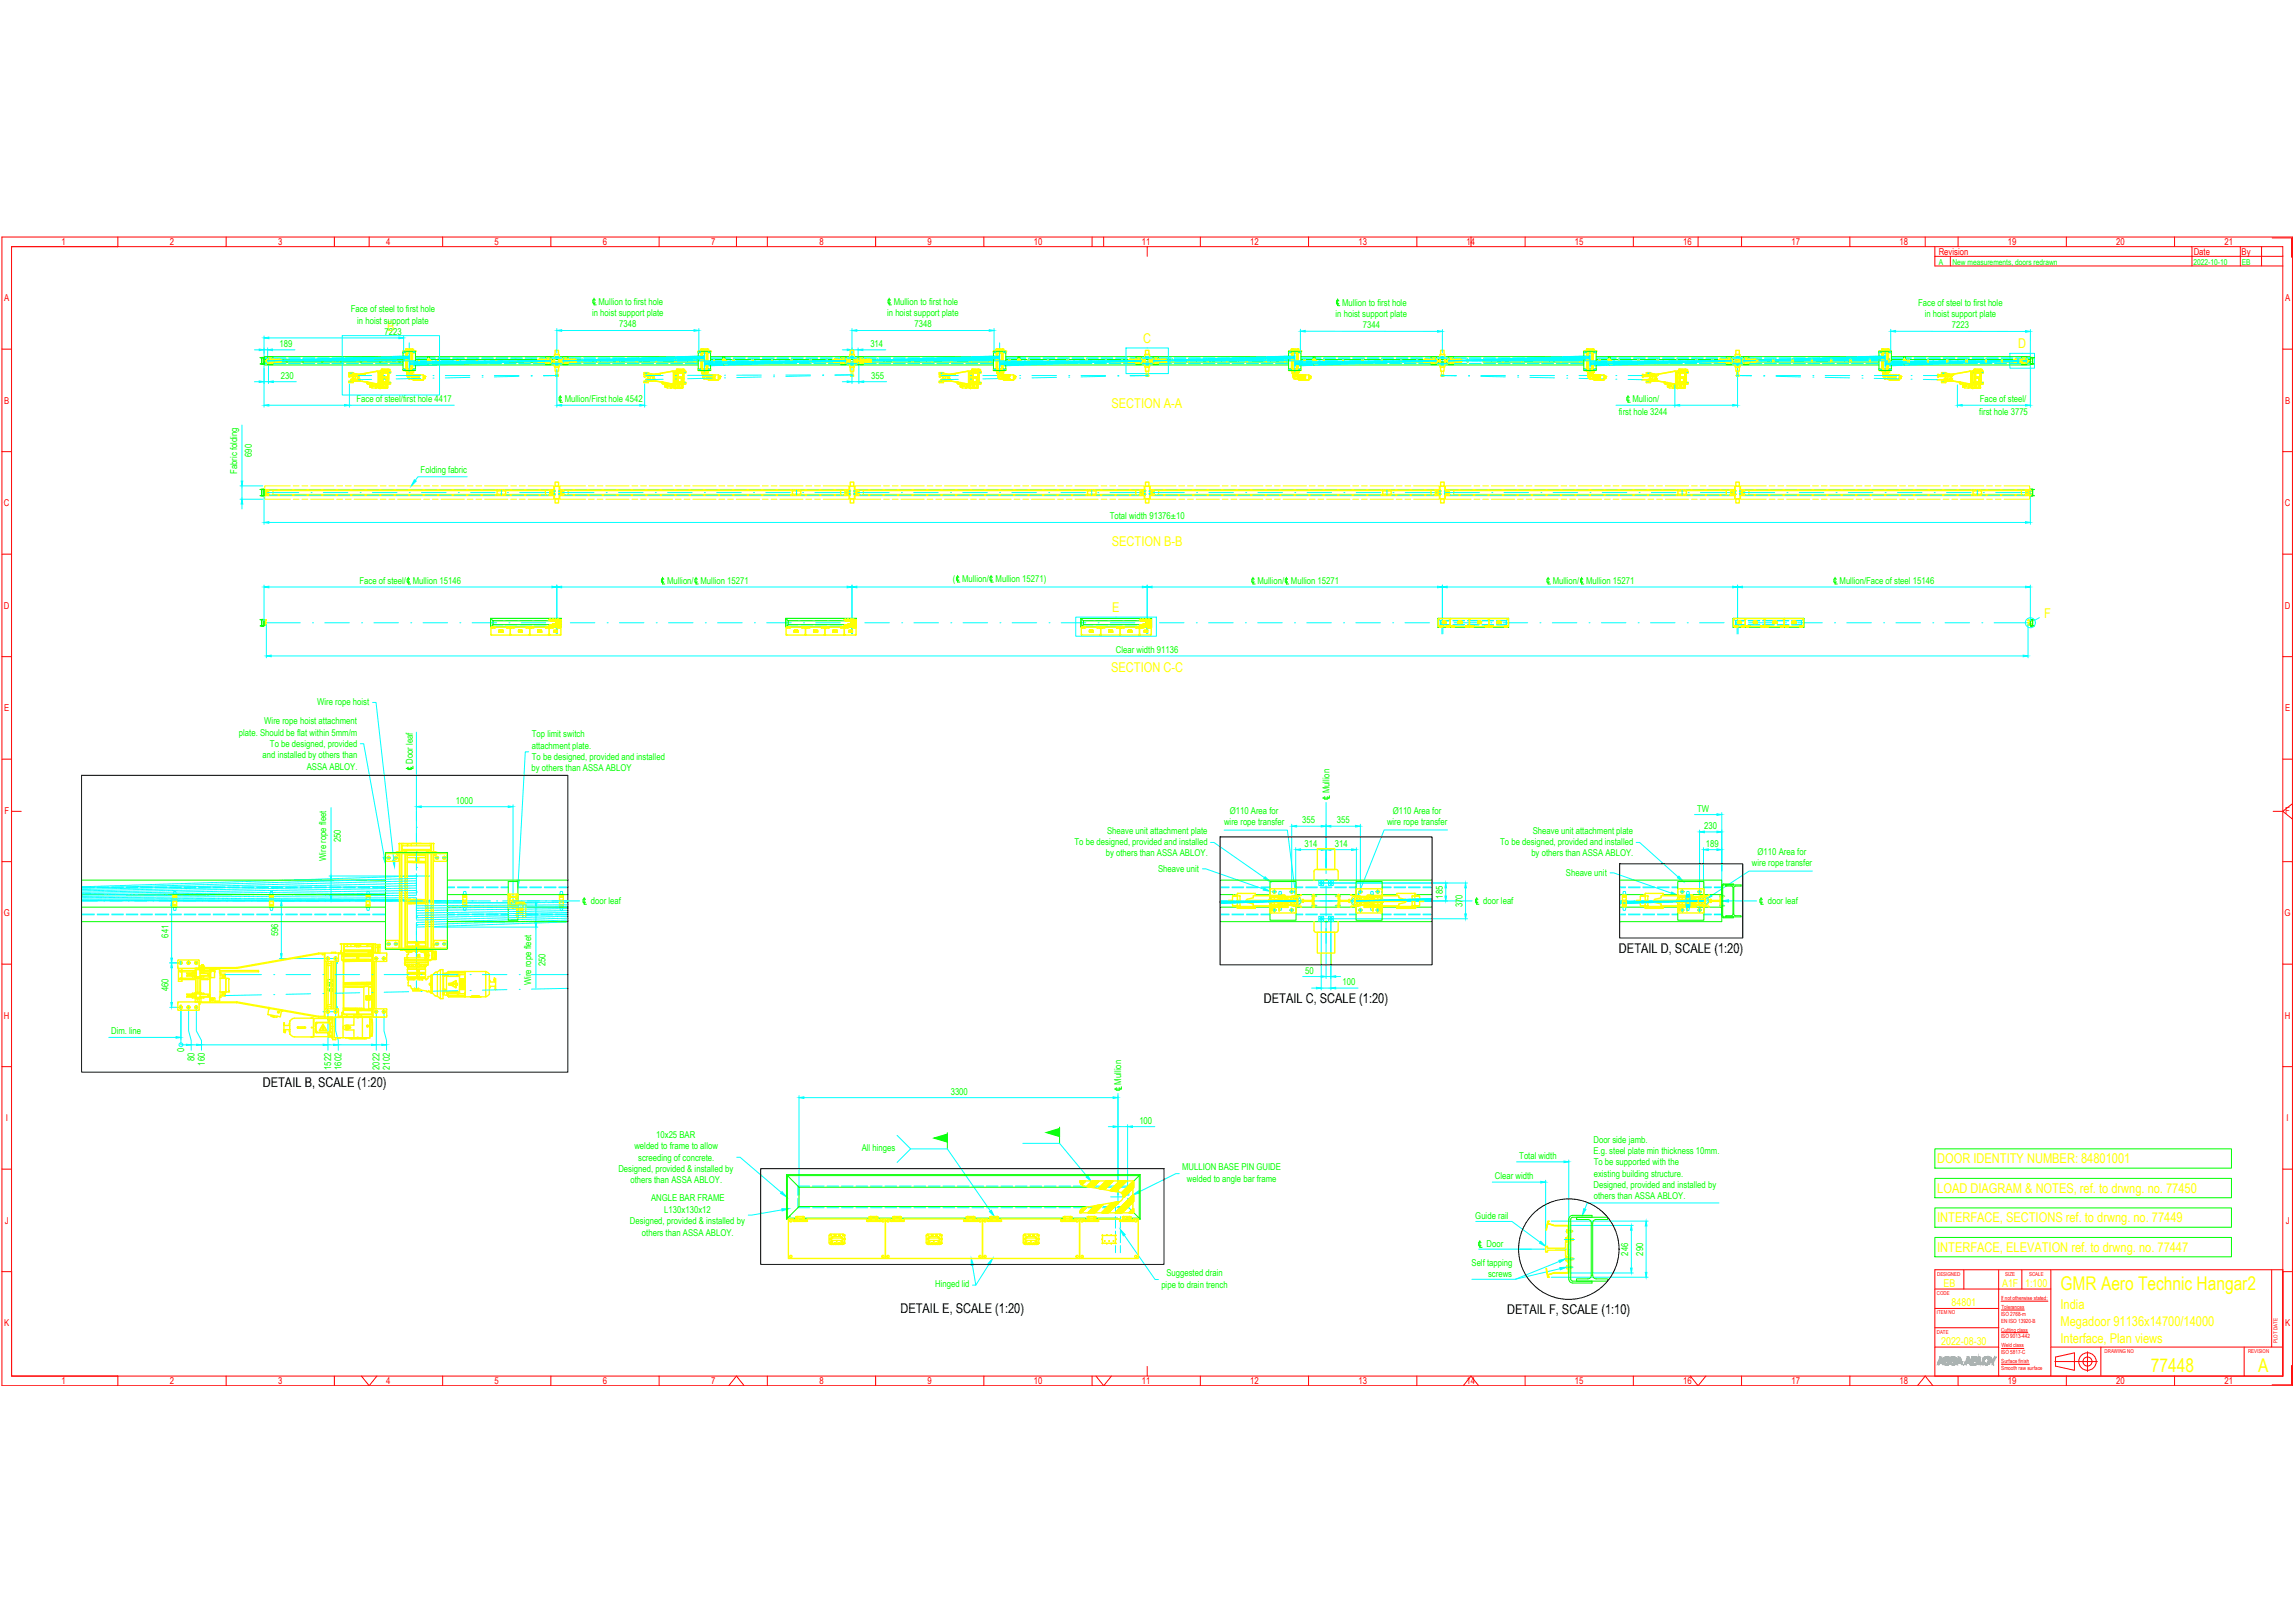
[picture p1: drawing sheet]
<svg xmlns="http://www.w3.org/2000/svg" width="841mm" height="594mm" viewBox="0 0 841 594" stroke-linecap="round" stroke-linejoin="round" font-family="sans-serif">
<defs><g id="words">
<g font-size="6.9" fill="#ff0">
<text x="755.1" y="472.6">GMR Aero Technic Hangar2</text>
<text x="788.2" y="502.6">77448</text>
<text x="827.6" y="502.6">A</text>
</g>
<g font-size="4.9" fill="#ff0">
<text x="141.8" y="121.2">B</text>
<text x="418.9" y="125.7">C</text>
<text x="739.5" y="127.6">D</text>
<text x="407.3" y="149.3">SECTION A-A</text>
<text x="407.4" y="200.1">SECTION B-B</text>
<text x="407.6" y="224.2">E</text>
<text x="749.1" y="226.2">F</text>
<text x="407.2" y="246.2">SECTION C-C</text>
<text x="709.9" y="426">DOOR IDENTITY NUMBER: 84801001</text>
<text x="709.9" y="436.8">LOAD DIAGRAM &amp; NOTES, ref. to drwng. no. 77450</text>
<text x="709.9" y="447.6">INTERFACE, SECTIONS ref. to drwng. no. 77449</text>
<text x="709.9" y="458.4">INTERFACE, ELEVATION ref. to drwng. no. 77447</text>
<text x="755.1" y="479.3">India</text>
<text x="755.1" y="485.7">Megadoor 91136x14700/14000</text>
<text x="755.1" y="492.1">Interface, Plan views</text>
</g>
<g font-size="4.9">
<text x="593.3" y="348.9">DETAIL D, SCALE (1:20)</text>
<text x="463.2" y="367.2">DETAIL C, SCALE (1:20)</text>
<text x="96.3" y="398.1">DETAIL B, SCALE (1:20)</text>
<text x="330" y="480.9">DETAIL E, SCALE (1:20)</text>
<text x="552.3" y="481.3">DETAIL F, SCALE (1:10)</text>
</g>
<g font-size="4" fill="#ff0">
<text x="712.2" y="471.4">EB</text>
<text x="733.7" y="471.4">A1F</text>
<text x="742.2" y="471.4">1:100</text>
<text x="715.2" y="478.5">84801</text>
<text x="711.4" y="492.7">2022-08-30</text>
</g>
<g font-size="3.5" fill="#f00">
<text x="22.6" y="89.8">1</text>
<text x="62.2" y="89.8">2</text>
<text x="101.9" y="89.8">3</text>
<text x="141.6" y="89.8">4</text>
<text x="181.2" y="89.8">5</text>
<text x="220.9" y="89.8">6</text>
<text x="260.6" y="89.8">7</text>
<text x="300.3" y="89.8">8</text>
<text x="339.9" y="89.8">9</text>
<text x="378.8" y="89.8">10</text>
<text x="418.5" y="89.8">11</text>
<text x="458.1" y="89.8">12</text>
<text x="497.8" y="89.8">13</text>
<text x="537.5" y="89.8">14</text>
<text x="577.1" y="89.8">15</text>
<text x="616.8" y="89.8">16</text>
<text x="656.5" y="89.8">17</text>
<text x="696.1" y="89.8">18</text>
<text x="735.8" y="89.8">19</text>
<text x="775.5" y="89.8">20</text>
<text x="815.2" y="89.8">21</text>
<text x="710.4" y="93.5">Revision</text>
<text x="803.9" y="93.4">Date</text>
<text x="821.5" y="93.4">By</text>
<text x="1.5" y="110.3">A</text>
<text x="837.4" y="110.3">A</text>
<text x="1.5" y="147.9">B</text>
<text x="837.4" y="147.9">B</text>
<text x="1.4" y="185.4">C</text>
<text x="837.3" y="185.4">C</text>
<text x="1.4" y="223">D</text>
<text x="837.3" y="223">D</text>
<text x="1.5" y="260.5">E</text>
<text x="837.4" y="260.5">E</text>
<text x="1.6" y="298.1">F</text>
<text x="837.5" y="298.1">F</text>
<text x="1.4" y="335.6">G</text>
<text x="837.2" y="335.6">G</text>
<text x="1.4" y="373.2">H</text>
<text x="837.3" y="373.2">H</text>
<text x="2.1" y="410.7">I</text>
<text x="837.9" y="410.7">I</text>
<text x="1.8" y="448.2">J</text>
<text x="837.6" y="448.2">J</text>
<text x="1.5" y="485.8">K</text>
<text x="837.4" y="485.8">K</text>
<text x="22.6" y="507">1</text>
<text x="62.2" y="507">2</text>
<text x="101.9" y="507">3</text>
<text x="141.6" y="507">4</text>
<text x="181.2" y="507">5</text>
<text x="220.9" y="507">6</text>
<text x="260.6" y="507">7</text>
<text x="300.3" y="507">8</text>
<text x="339.9" y="507">9</text>
<text x="378.8" y="507">10</text>
<text x="418.5" y="507">11</text>
<text x="458.1" y="507">12</text>
<text x="497.8" y="507">13</text>
<text x="537.5" y="507">14</text>
<text x="577.1" y="507">15</text>
<text x="616.8" y="507">16</text>
<text x="656.5" y="507">17</text>
<text x="696.1" y="507">18</text>
<text x="735.8" y="507">19</text>
<text x="775.5" y="507">20</text>
<text x="815.2" y="507">21</text>
</g>
<g font-size="3.5" fill="#0f0">
<text x="219.3" y="111.7">Mullion to first hole</text>
<text x="327.5" y="111.7">Mullion to first hole</text>
<text x="491.8" y="112">Mullion to first hole</text>
<text x="703" y="112">Face of steel to first hole</text>
<text x="128.5" y="114.4">Face of steel to first hole</text>
<text x="130.9" y="118.5">in hoist support plate</text>
<text x="216.9" y="115.8">in hoist support plate</text>
<text x="226.9" y="119.9">7348</text>
<text x="325.1" y="115.8">in hoist support plate</text>
<text x="335.1" y="119.9">7348</text>
<text x="489.4" y="116.1">in hoist support plate</text>
<text x="705.3" y="116.1">in hoist support plate</text>
<text x="140.9" y="122.7">7223</text>
<text x="499.4" y="120.2">7344</text>
<text x="715.3" y="120.3">7223</text>
<text x="102.4" y="127">189</text>
<text x="318.9" y="127">314</text>
<text x="102.9" y="138.7">230</text>
<text x="319.2" y="138.7">355</text>
<text x="130.6" y="147.3">Face of steel/first hole 4417</text>
<text x="207" y="147.3">Mullion/First hole 4542</text>
<text x="598.2" y="147.3">Mullion/</text>
<text x="725.6" y="147.3">Face of steel/</text>
<text x="593.2" y="152">first hole 3244</text>
<text x="725.3" y="152">first hole 3775</text>
<text x="92.2" y="167.4" transform="rotate(-90 92.2 167.4)">690</text>
<text x="86.9" y="173.6" transform="rotate(-90 86.9 173.6)">Fabric folding</text>
<text x="154.1" y="173.3">Folding fabric</text>
<text x="406.7" y="190.3">Total width 91376±10</text>
<text x="131.7" y="213.9">Face of steel/</text>
<text x="151.3" y="213.9">Mullion 15146</text>
<text x="244.5" y="213.9">Mullion/</text>
<text x="256.7" y="213.9">Mullion 15271</text>
<text x="349.2" y="213.2">(</text>
<text x="352.6" y="213.2">Mullion/</text>
<text x="364.8" y="213.2">Mullion 15271)</text>
<text x="460.8" y="213.9">Mullion/</text>
<text x="473.1" y="213.9">Mullion 15271</text>
<text x="569" y="213.9">Mullion/</text>
<text x="581.2" y="213.9">Mullion 15271</text>
<text x="674.1" y="213.9">Mullion/Face of steel 15146</text>
<text x="408.9" y="239.1">Clear width 91136</text>
<text x="116.2" y="258.2">Wire rope hoist</text>
<text x="87.6" y="269.5">plate. Should be flat within 5mm/m</text>
<text x="96.9" y="265.3">Wire rope hoist attachment</text>
<text x="98.9" y="273.6">To be designed, provided</text>
<text x="194.9" y="274.2">attachment plate.</text>
<text x="194.9" y="270">Top limit switch</text>
<text x="96.3" y="277.7">and installed by others than</text>
<text x="112.4" y="281.9">ASSA ABLOY.</text>
<text x="151.3" y="279.8" transform="rotate(-90 151.3 279.8)">Door leaf</text>
<text x="194.9" y="278.3">To be designed, provided and installed</text>
<text x="194.8" y="282.5">by others than ASSA ABLOY</text>
<text x="487.2" y="290.6" transform="rotate(-90 487.2 290.6)">Mullion</text>
<text x="167.1" y="294.4">1000</text>
<text x="450.6" y="298.1">Ø110 Area for</text>
<text x="510.4" y="298.1">Ø110 Area for</text>
<text x="622" y="297.3">TW</text>
<text x="405.7" y="305.3">Sheave unit attachment plate</text>
<text x="448.6" y="302.3">wire rope transfer</text>
<text x="477.2" y="301.5">355</text>
<text x="490" y="301.5">355</text>
<text x="508.3" y="302.2">wire rope transfer</text>
<text x="561.7" y="305.3">Sheave unit attachment plate</text>
<text x="624.5" y="303.6">230</text>
<text x="124.9" y="308.4" transform="rotate(-90 124.9 308.4)">250</text>
<text x="393.8" y="309.4">To be designed, provided and installed</text>
<text x="478" y="310.1">314</text>
<text x="489.1" y="310.1">314</text>
<text x="549.8" y="309.4">To be designed, provided and installed</text>
<text x="625.1" y="310.1">189</text>
<text x="119.6" y="315.3" transform="rotate(-90 119.6 315.3)">Wire rope fleet</text>
<text x="405.2" y="313.6">by others than ASSA ABLOY.</text>
<text x="561.2" y="313.6">by others than ASSA ABLOY.</text>
<text x="642" y="317.3">wire rope transfer</text>
<text x="644.1" y="313.1">Ø110 Area for</text>
<text x="424.4" y="319.5">Sheave unit</text>
<text x="573.8" y="320.9">Sheave unit</text>
<text x="528.7" y="329.1" transform="rotate(-90 528.7 329.1)">185</text>
<text x="216.5" y="331.2">door leaf</text>
<text x="536" y="332.3" transform="rotate(-90 536 332.3)">370</text>
<text x="543.6" y="331.2">door leaf</text>
<text x="647.8" y="331.2">door leaf</text>
<text x="61.8" y="343.5" transform="rotate(-90 61.8 343.5)">641</text>
<text x="102" y="342.9" transform="rotate(-90 102 342.9)">596</text>
<text x="199.9" y="353.9" transform="rotate(-90 199.9 353.9)">250</text>
<text x="478.3" y="356.6">50</text>
<text x="61.8" y="363.1" transform="rotate(-90 61.8 363.1)">460</text>
<text x="122.2" y="363.2" transform="rotate(-90 122.2 363.2)">550</text>
<text x="194.6" y="360.8" transform="rotate(-90 194.6 360.8)">Wire rope fleet</text>
<text x="492" y="360.8">100</text>
<text x="40.7" y="378.9">Dim. line</text>
<text x="67.5" y="385.2" transform="rotate(-90 67.5 385.2)">0</text>
<text x="71.3" y="388.7" transform="rotate(-90 71.3 388.7)">80</text>
<text x="75.1" y="390.3" transform="rotate(-90 75.1 390.3)">160</text>
<text x="121.4" y="391.9" transform="rotate(-90 121.4 391.9)">1522</text>
<text x="125.2" y="391.9" transform="rotate(-90 125.2 391.9)">1602</text>
<text x="139.1" y="391.9" transform="rotate(-90 139.1 391.9)">2022</text>
<text x="142.9" y="391.9" transform="rotate(-90 142.9 391.9)">2102</text>
<text x="348.4" y="400.9">3300</text>
<text x="410.9" y="397.2" transform="rotate(-90 410.9 397.2)">Mullion</text>
<text x="417.5" y="411.6">100</text>
<text x="240.5" y="416.8">10x25 BAR</text>
<text x="583.9" y="418.6">Door side jamb.</text>
<text x="232.5" y="420.9">welded to frame to allow</text>
<text x="233.9" y="425.1">screeding of concrete.</text>
<text x="315.8" y="421.7">All hinges</text>
<text x="556.8" y="424.4">Total width</text>
<text x="583.9" y="422.7">E.g. steel plate min thickness 10mm.</text>
<text x="226.6" y="429.3">Designed, provided &amp; installed by</text>
<text x="433.2" y="428.7">MULLION BASE PIN GUIDE</text>
<text x="547.8" y="431.9">Clear width</text>
<text x="584" y="431">existing building structure.</text>
<text x="584.1" y="426.9">To be supported with the</text>
<text x="231" y="433.5">others than ASSA ABLOY.</text>
<text x="435" y="432.8">welded to angle bar frame</text>
<text x="583.9" y="435.1">Designed, provided and installed by</text>
<text x="238.6" y="440">ANGLE BAR FRAME</text>
<text x="584" y="439.3">others than ASSA ABLOY.</text>
<text x="230.8" y="448.4">Designed, provided &amp; installed by</text>
<text x="243.4" y="444.2">L130x130x12</text>
<text x="540.6" y="446.5">Guide rail</text>
<text x="235.3" y="452.5">others than ASSA ABLOY.</text>
<text x="544.7" y="456.9">Door</text>
<text x="596.7" y="459.9" transform="rotate(-90 596.7 459.9)">246</text>
<text x="602.1" y="459.9" transform="rotate(-90 602.1 459.9)">290</text>
<text x="427.4" y="467.5">Suggested drain</text>
<text x="539.2" y="463.7">Self tapping</text>
<text x="545.3" y="467.8">screws</text>
<text x="342.7" y="471.6">Hinged lid</text>
<text x="425.6" y="471.6">pipe to drain trench</text>
</g>
<g font-size="3" fill="#0f0">
<text x="710.4" y="97">A</text>
<text x="715.5" y="97">New measurements, doors redrawn</text>
<text x="803.8" y="97.1">2022-10-10</text>
<text x="821.5" y="97.1">EB</text>
</g>
<g font-size="2.1" fill="#f00">
<text x="733.3" y="476.1">If not otherwise stated:</text>
<text x="733.4" y="479.4">Tolerances</text>
<text x="733.3" y="481.9">ISO 2768-m</text>
<text x="733.3" y="484.4">EN ISO 13920-B</text>
<text x="733.3" y="490.2">ISO 9013-442</text>
<text x="733.4" y="487.7">Cutting class</text>
<text x="733.3" y="495.9">ISO 5817-C</text>
<text x="733.4" y="493.4">Weld class</text>
<text x="733.4" y="499.2">Surface finish</text>
<text x="733.4" y="501.7">Smooth raw surface</text>
</g>
<g font-size="2" fill="#f00">
<text x="709.9" y="467.2">DESIGNED</text>
<text x="734.9" y="467.2">SIZE</text>
<text x="743.6" y="467.2">SCALE</text>
<text x="709.8" y="474.3">CODE</text>
<text x="709.8" y="481.3">ITEM NO</text>
<text x="709.8" y="488.4">DATE</text>
<text x="834.6" y="491.9" transform="rotate(-90 834.6 491.9)">PLOT DATE</text>
<text x="771.3" y="495.5">DRAWING NO</text>
<text x="823.8" y="495.5">REVISION</text>
</g>
</g></defs>
<!-- layer: RAHM2 -->
<g fill="none" stroke="#f00" stroke-width=".37">
<path d="M.7 86.8h839.4v420.7h-839.4zM43.2 86.8v3.5M82.9 86.8v3.5M122.5 86.8v3.5M135.3 86.8v3.5M162.2 86.8v3.5M201.9 86.8v3.5M241.5 86.8v3.5M269.9 86.8v3.5M281.2 86.8v3.5M320.9 86.8v3.5M360.5 86.8v3.5"/>
<path d="M400.2 86.8v3.5M404.5 86.8v3.5M420.4 90.3v3.6M439.9 86.8v3.5M479.5 86.8v3.5M519.2 86.8v3.5M539.1 86.8v3.5M558.9 86.8v3.5M598.6 86.8v3.5M622.3 86.8v3.5M638.2 86.8v3.5M677.9 86.8v3.5"/>
<path d="M705.5 86.8v3.5M717.6 86.8v3.5M757.2 86.8v3.5M796.9 86.8v3.5M832.7 87.2h7.1v7M.7 127.9h3.5M836.6 127.9h3.5M.7 165.4h3.5M836.6 165.4h3.5M.7 203h3.5M836.6 203h3.5M.7 240.5h3.5"/>
<path d="M836.6 240.5h3.5M.7 278.1h3.5M836.6 278.1h3.5M4.2 297.2h3.6M833 297.2h3.6l3.5 2.8M840.1 294.4l-3.5 2.8M.7 315.6h3.5M836.6 315.6h3.5M.7 353.1h3.5M836.6 353.1h3.5M.7 390.7h3.5M836.6 390.7h3.5"/>
<path d="M.7 428.2h3.5M836.6 428.2h3.5M.7 465.8h3.5v38.2h832.4v-413.7h-832.4v413.7h39v3.5M836.6 465.8h3.5M82.9 504v3.5M122.5 504v3.5M132.4 504l2.9 3.5 2.8-3.5M162.2 504v3.5M201.9 504v3.5M241.5 504v3.5M267 507.5l2.9-3.5 2.8 3.5M281.2 504v3.5"/>
<path d="M320.9 504v3.5M360.5 504v3.5M400.2 504v3.5M401.6 504l2.9 3.5 2.8-3.5M420.4 500.5v3.5M439.9 504v3.5M479.5 504v3.5M519.2 504v3.5M536.2 507.5l2.9-3.5 2.8 3.5M558.9 504v3.5M598.6 504v3.5M619.4 504l2.9 3.5 2.8-3.5"/>
<path d="M638.2 504v3.5M677.9 504v3.5M702.7 507.5l2.8-3.5 2.8 3.5M717.6 504v3.5M757.2 504v3.5M796.9 504v3.5M839.8 500.1v7.1h-7.1"/>
</g>
<!-- layer: RAHM5 -->
<g fill="none" stroke="#f00" stroke-width=".37">
<path d="M709 465.1h127.6v38.9h-127.6zM709 472.1h42.6M709 479.2h23.4M719.7 465.1v7M732.4 465.1v38.9M733.3 476.6h17.2M733.4 479.8h8.4M740.9 465.1v7M751.6 465.1v38.9M832.5 465.1v28.3M709 493.4h23.4M709 486.3h23.4"/>
<path d="M733.4 488.1h9.7M733.4 499.7h10.3M733.4 493.9h8.3M751.6 493.4h85M753 498.7h15.6M753.3 497l6.9-1.5v6.4l-6.9-1.5zM765 498.2v1M765 495.1v3M765 499.3v3M769.9 493.4v10.6M822.4 493.4v10.6"/>
<circle cx="765" cy="498.7" r="3.2"/>
<circle cx="765" cy="498.7" r="1.66"/>
</g>
<!-- layer: RAHM2 -->
<g fill="#b2b2b2" stroke="#b2b2b2" stroke-width=".37">
<path d="M727.7 496.9h.3z"/>
<path d="M725.1 497h.6z"/>
<path d="M728 499.4h1z"/>
<path d="M720.9 497h.7z"/>
<path d="M723.9 497.5h.9z"/>
<path d="M724.2 498h.6z"/>
<path d="M724.1 498.1h.6z"/>
<path d="M724 498.1h.7z"/>
<path d="M724.1 499.3h.8z"/>
<path d="M724 499.4h.9z"/>
<path d="M713.3 496.9h.3z"/>
<path d="M715.5 496.9h.3z"/>
<path d="M718.4 498.8h.6z"/>
<path d="M714 499.3h1.2z"/>
<path d="M715.6 499.9h.3z"/>
<path d="M713.4 499.9h.3z"/>
<path d="M730.9 497v1.1l.7-1.1zM730.9 497v1.1h-.6z"/>
<path d="M728.9 497l1.4 1.1-.7-1.1zM728.9 497l1.4 1.1h-.7z"/>
<path d="M729.6 498.1l1 .6 .3-.6zM729.6 498.1l1 .6h-.7z"/>
<path d="M729.9 498.7l.7 .1zM729.9 498.7l.7 .1z"/>
<path d="M729.9 498.8l.7 1.1v-1.1zM729.9 498.8l.7 1.1h-.7z"/>
<path d="M727.7 496.9h.5zM727.7 496.9h.5z"/>
<path d="M727.7 496.9l.6 .1zM727.5 497h.8z"/>
<path d="M727.5 497h.9zM727.4 497h1z"/>
<path d="M727.4 497l1.1 .1zM727.3 497.1h1.2z"/>
<path d="M727.3 497.1h1.3zM727.3 497.1h1.3z"/>
<path d="M727.3 497.1l1.4 .1zM727.1 497.2h1.6z"/>
<path d="M727.1 497.2h1.7zM727.1 497.2h1.7z"/>
<path d="M727.1 497.2l1.8 .1zM727.1 497.2l1.8 .1h-2z"/>
<path d="M726.9 497.3h2zM726.9 497.3h2z"/>
<path d="M726.9 497.3l2 .1zM726.9 497.3l2 .1z"/>
<path d="M726.9 497.4l2.1 .1zM726.9 497.4l2.1 .1z"/>
<path d="M726.8 497.5h1.1zM726.8 497.5h1.1z"/>
<path d="M727.9 497.5h1.1zM727.9 497.5h1.1z"/>
<path d="M726.8 497.5h1zM726.8 497.5h1.1z"/>
<path d="M727.9 497.5h1.1zM727.9 497.5h1.1z"/>
<path d="M726.8 497.5h1zM726.8 497.5h1z"/>
<path d="M728 497.5h1zM728 497.5h1z"/>
<path d="M726.8 497.5h1zM726.8 497.5h1z"/>
<path d="M728 497.5h1zM728 497.5h1z"/>
<path d="M726.8 497.5h1zM726.8 497.5h.9z"/>
<path d="M728.1 497.5h.9zM728.1 497.5h.9z"/>
<path d="M726.8 497.5h.9zM726.8 497.5h.9z"/>
<path d="M728.1 497.5h1zM728.1 497.5h1z"/>
<path d="M726.8 497.5h.9zM726.8 497.5h.9z"/>
<path d="M726.8 497.5h.8zM726.8 497.5h.9z"/>
<path d="M728.1 497.5h1zM728.1 497.5h1z"/>
<path d="M726.8 497.5h.8zM726.8 497.5h.8z"/>
<path d="M728.2 497.5h.9zM728.2 497.5h.9z"/>
<path d="M726.8 497.5h.8zM726.8 497.5h.8z"/>
<path d="M728.2 497.5h.9zM728.2 497.5h.9z"/>
<path d="M726.7 497.5h.9zM726.7 497.5l.8 .1z"/>
<path d="M728.2 497.5l.9 .1zM728.2 497.5l.9 .1zM728.3 497.6h.8zM728.3 497.6h.8z"/>
<path d="M726.7 497.6h.8zM726.7 497.6h.8z"/>
<path d="M728.3 497.6h.8zM728.3 497.6h.8z"/>
<path d="M726.7 497.6h.8zM726.7 497.6h.8z"/>
<path d="M728.3 497.6h.8zM728.3 497.6h.8z"/>
<path d="M726.7 497.6h.8zM726.7 497.6h.7z"/>
<path d="M728.4 497.6h.7zM728.4 497.6h.7z"/>
<path d="M726.7 497.6h.7zM726.7 497.6h.7z"/>
<path d="M728.4 497.6l.7 .1zM728.4 497.6l.7 .1z"/>
<path d="M726.7 497.6h.7zM726.7 497.6l.7 .1z"/>
<path d="M728.4 497.7h.7zM728.4 497.7h.7z"/>
<path d="M726.7 497.7h.7zM726.7 497.7h.7z"/>
<path d="M728.4 497.7h.8zM728.4 497.7h.8z"/>
<path d="M726.7 497.7h.7zM726.7 497.7h.7z"/>
<path d="M728.5 497.7h.7zM728.5 497.7h.7z"/>
<path d="M726.7 497.7h.7zM726.7 497.7h.6z"/>
<path d="M728.5 497.7l.7 .1zM728.5 497.7l.7 .1z"/>
<path d="M726.7 497.7h.6zM726.7 497.7l.6 .1z"/>
<path d="M728.5 497.8h.7zM728.5 497.8h.7z"/>
<path d="M728.5 497.8h.7zM728.5 497.8h.7z"/>
<path d="M726.6 497.8h.7zM726.6 497.8h.7z"/>
<path d="M728.5 497.8h.7zM728.5 497.8h.7z"/>
<path d="M726.6 497.8h.7zM726.6 497.8h.7z"/>
<path d="M726.6 497.8h.7zM726.6 497.8l.7 .1z"/>
<path d="M728.6 497.8l.6 .1zM728.6 497.8l.6 .1z"/>
<path d="M726.6 497.9h.7zM726.6 497.9h.6z"/>
<path d="M728.6 497.9h.6zM728.6 497.9h.6z"/>
<path d="M726.6 497.9h.6zM726.6 497.9h.6z"/>
<path d="M728.6 497.9h.6zM728.6 497.9h.6z"/>
<path d="M726.6 497.9h.6zM726.6 497.9l.6 .1z"/>
<path d="M728.6 497.9l.7 .1zM728.6 497.9l.7 .1z"/>
<path d="M728.6 498h.7zM728.6 498h.7z"/>
<path d="M726.6 498h.6zM726.6 498h.6z"/>
<path d="M728.6 498h.7zM728.6 498h.7z"/>
<path d="M726.6 498h.6zM726.6 498h.6z"/>
<path d="M726.6 498l.6 .1zM726.6 498l.6 .1z"/>
<path d="M728.6 498l.7 .1zM728.6 498l.7 .1z"/>
<path d="M726.6 498.1h.6zM726.6 498.1h.6z"/>
<path d="M728.6 498.1h.7zM728.6 498.1h.7z"/>
<path d="M726.6 498.1h.6zM726.6 498.1h.6z"/>
<path d="M728.6 498.1h.7zM728.6 498.1h.7z"/>
<path d="M726.5 498.1l.7 .1zM726.5 498.1l.7 .1z"/>
<path d="M728.6 498.1l.7 .1zM728.6 498.1l.7 .1z"/>
<path d="M726.5 498.2h.7zM726.5 498.2h.6z"/>
<path d="M728.7 498.2h.6zM728.7 498.2h.6z"/>
<path d="M726.5 498.2h.6zM726.5 498.2h.6z"/>
<path d="M728.7 498.2h.6zM728.7 498.2h.6z"/>
<path d="M728.7 498.2l.6 .1zM728.7 498.2l.6 .1z"/>
<path d="M726.5 498.2l.6 .1zM726.5 498.2l.6 .1z"/>
<path d="M728.7 498.3h.6zM728.7 498.3h.6z"/>
<path d="M726.5 498.3h.6zM726.5 498.3h.6z"/>
<path d="M728.7 498.3h.6zM728.7 498.3h.6z"/>
<path d="M726.5 498.3l.6 .1zM726.5 498.3l.6 .1zM726.5 498.4h.6zM726.5 498.4h.6z"/>
<path d="M728.7 498.3l.6 .1zM728.7 498.3l.6 .1z"/>
<path d="M726.5 498.4h.6zM726.5 498.4h.6z"/>
<path d="M728.7 498.4h.6zM728.7 498.4h.6z"/>
<path d="M726.5 498.4h.6zM726.5 498.4h.6z"/>
<path d="M728.7 498.4h.6zM728.7 498.4h.6z"/>
<path d="M726.5 498.4l.6 .1zM726.5 498.4l.6 .1z"/>
<path d="M728.7 498.4l.6 .1zM728.7 498.4l.6 .1z"/>
<path d="M726.5 498.5h.6zM726.5 498.5h.6z"/>
<path d="M728.7 498.5h.6zM728.7 498.5h.6z"/>
<path d="M728.7 498.5h.6zM728.7 498.5h.6z"/>
<path d="M726.5 498.5l.6 .1zM726.5 498.5l.6 .1z"/>
<path d="M728.7 498.5l.6 .1zM728.7 498.5l.6 .1z"/>
<path d="M726.5 498.6h.6zM726.5 498.6h.6z"/>
<path d="M728.7 498.6h.6zM728.7 498.6h.6z"/>
<path d="M726.5 498.6h.6zM726.5 498.6h.6z"/>
<path d="M728.7 498.6h.6zM728.7 498.6h.6z"/>
<path d="M726.5 498.6l.7 .1zM726.5 498.6l.7 .1z"/>
<path d="M728.7 498.6l.6 .1zM728.7 498.6l.6 .1z"/>
<path d="M726.5 498.7h.7zM726.5 498.7h.7z"/>
<path d="M726.5 498.7h.7zM726.5 498.7h.7z"/>
<path d="M728.7 498.7h.6zM728.7 498.7h.6z"/>
<path d="M726.5 498.7l.7 .1zM726.5 498.7l.7 .1z"/>
<path d="M728.7 498.7l.6 .1zM728.7 498.7l.6 .1z"/>
<path d="M726.5 498.8h.7zM726.5 498.8h.7z"/>
<path d="M728.6 498.8h.7zM728.6 498.8h.7z"/>
<path d="M728.6 498.8h.7zM728.6 498.8h.7z"/>
<path d="M726.6 498.8h.6zM726.6 498.8h.6z"/>
<path d="M728.6 498.8h.7zM728.6 498.8h.7z"/>
<path d="M726.6 498.8l.6 .1zM726.6 498.8l.6 .1z"/>
<path d="M728.6 498.8h.7zM728.6 498.8l.7 .1z"/>
<path d="M726.6 498.9h.6zM726.6 498.9h.6z"/>
<path d="M728.6 498.9h.7zM728.6 498.9h.7z"/>
<path d="M726.6 498.9h.6zM726.6 498.9h.6z"/>
<path d="M728.6 498.9h.7zM728.6 498.9h.6z"/>
<path d="M726.6 498.9l.7 .1zM726.6 498.9l.7 .1z"/>
<path d="M728.6 498.9l.6 .1zM728.6 499h.6z"/>
<path d="M726.6 499h.7zM726.6 499h.7z"/>
<path d="M728.6 499h.6zM728.6 499h.6z"/>
<path d="M726.6 499h.7zM726.6 499h.7z"/>
<path d="M726.6 499h.7zM726.6 499h.7z"/>
<path d="M728.6 499l.6 .1zM728.6 499l.6 .1z"/>
<path d="M728.5 499.1h.7zM728.5 499.1h.7z"/>
<path d="M726.6 499l.7 .1zM726.6 499l.7 .1z"/>
<path d="M728.5 499.1h.7zM728.5 499.1h.7z"/>
<path d="M726.6 499.1h.7zM726.6 499.1h.7z"/>
<path d="M728.5 499.1h.7zM728.5 499.1h.7z"/>
<path d="M726.7 499.1h.6zM726.7 499.1h.6z"/>
<path d="M728.5 499.1h.7zM728.5 499.1h.7z"/>
<path d="M726.7 499.1l.7 .1zM726.7 499.1l.7 .1z"/>
<path d="M728.5 499.1l.7 .1zM728.5 499.1l.7 .1z"/>
<path d="M726.7 499.2h.7zM726.7 499.2h.7z"/>
<path d="M728.5 499.2h.7zM728.5 499.2h.6z"/>
<path d="M726.7 499.2h.7zM726.7 499.2h.7z"/>
<path d="M728.4 499.2h.7zM728.4 499.2h.7z"/>
<path d="M726.7 499.2h.8zM726.7 499.2h.8z"/>
<path d="M728.4 499.2h.7zM728.4 499.2h.7z"/>
<path d="M726.7 499.2l.8 .1zM726.7 499.2l.8 .1z"/>
<path d="M728.4 499.2h.7zM728.3 499.3h.8z"/>
<path d="M728.3 499.3h.8zM728.3 499.3h.8z"/>
<path d="M726.7 499.3h.8zM726.7 499.3h.8z"/>
<path d="M728.3 499.3h.8zM728.3 499.3h.8z"/>
<path d="M726.7 499.3h.8zM726.7 499.3h.8z"/>
<path d="M728.3 499.3h.8zM728.3 499.3h.8z"/>
<path d="M726.7 499.3h.9zM726.7 499.3h.9z"/>
<path d="M725.1 497l.6 2.3v-2.3zM725.1 497l.6 2.3h-.6z"/>
<path d="M726.8 499.3h.8zM725.7 499.3h1.9z"/>
<path d="M725.1 499.3h.6zM725.1 499.3h.6z"/>
<path d="M725.1 499.3h2.5zM725.1 499.3h2.5z"/>
<path d="M728.3 499.3h.8zM728.2 499.3h.9z"/>
<path d="M725.1 499.3h2.5zM725.1 499.3h2.5z"/>
<path d="M728.2 499.3h.9zM728.2 499.3h.9z"/>
<path d="M725.1 499.3h2.6zM725.1 499.3h2.6z"/>
<path d="M728.2 499.3h.9zM728.2 499.3h.8z"/>
<path d="M725.1 499.3l2.6 .1zM725.1 499.3l2.6 .1z"/>
<path d="M728.2 499.3l.8 .1zM728.1 499.4h.9z"/>
<path d="M725.1 499.4h2.6zM725.1 499.4h2.6z"/>
<path d="M728.1 499.4h.9zM728.1 499.4h.9z"/>
<path d="M725.1 499.4h2.7zM725.1 499.4h2.7z"/>
<path d="M728.1 499.4h.9zM728.1 499.4h.9z"/>
<path d="M725.1 499.4h2.7zM725.1 499.4h2.7z"/>
<path d="M728.1 499.4h.9zM728 499.4h1z"/>
<path d="M725.1 499.4h2.7zM725.1 499.4h2.7z"/>
<path d="M728 499.4h1zM728 499.4h1zM727.9 499.4h1.1z"/>
<path d="M725.1 499.4h2.8zM725.1 499.4h2.8z"/>
<path d="M727.9 499.4h1.1zM727.9 499.4h1.1z"/>
<path d="M725.1 499.4h2.8zM725.1 499.4h2.8z"/>
<path d="M725.1 499.4h3.9zM725.1 499.4l3.8 .1zM725.1 499.5h3.8zM725.1 499.5h3.8z"/>
<path d="M726.9 499.5h2zM726.9 499.5l1.9 .1z"/>
<path d="M727 499.6h1.8zM727 499.6h1.8z"/>
<path d="M727.1 499.6h1.7zM727.1 499.6l1.5 .2z"/>
<path d="M727.2 499.8h1.4zM727.2 499.8h1.4z"/>
<path d="M727.3 499.8h1.3zM727.3 499.8l1.1 .1z"/>
<path d="M725.1 499.5l1.8 .4v-.4zM725.1 499.5l1.8 .4h-1.8z"/>
<path d="M727.4 499.9h1zM727.4 499.9h.9z"/>
<path d="M727.5 499.9h.8zM727.5 499.9h.7z"/>
<path d="M727.7 499.9h.5zM727.7 499.9h.3z"/>
<path d="M727.7 499.9h.3zM727.7 499.9h.2z"/>
<path d="M722.6 497h1.3zM722.6 497h1.3z"/>
<path d="M722.6 497h1.4zM722.6 497h1.4z"/>
<path d="M722.6 497h1.7zM722.6 497h1.7z"/>
<path d="M722.6 497l1.8 .1zM722.6 497l1.8 .1z"/>
<path d="M722.6 497.1h2zM722.6 497.1h2z"/>
<path d="M722.6 497.1l2 .1zM722.6 497.1l2 .1z"/>
<path d="M722.6 497.2l2.1 .1zM722.6 497.2l2.1 .1z"/>
<path d="M722.6 497.3l2.2 .1zM722.6 497.3l2.2 .1z"/>
<path d="M722.6 497.4l2.2 .1zM722.6 497.4l2.2 .1zM722.6 497.5h2.2zM722.6 497.5h2.2z"/>
<path d="M722.6 497.5h.6zM722.6 497.5h1.2z"/>
<path d="M723.8 497.5h1zM723.8 497.5h1zM723.9 497.5h.9z"/>
<path d="M724 497.5l.8 .1zM724 497.5l.8 .1z"/>
<path d="M724.1 497.6h.7zM724.1 497.6h.7z"/>
<path d="M724.1 497.6h.7zM724.1 497.6h.7z"/>
<path d="M724.2 497.6h.6zM724.2 497.6h.6z"/>
<path d="M724.2 497.6l.6 .1zM724.2 497.6l.6 .1z"/>
<path d="M724.2 497.7h.6zM724.2 497.7h.6z"/>
<path d="M720.9 497l1 .7-.3-.7zM720.9 497l1 .7h-1.2z"/>
<path d="M724.2 497.7h.6zM724.2 497.7h.6z"/>
<path d="M724.2 497.7l.6 .1zM724.2 497.7l.6 .1z"/>
<path d="M724.2 497.8h.6zM724.2 497.8h.6z"/>
<path d="M724.2 497.8h.6zM724.2 497.8h.6z"/>
<path d="M724.2 497.8l.6 .1zM724.2 497.8l.6 .1z"/>
<path d="M724.2 497.9h.6zM724.2 497.9h.6z"/>
<path d="M724.2 497.9h.6zM724.2 497.9h.6z"/>
<path d="M724.2 497.9h.6zM724.2 497.9l.6 .1z"/>
<path d="M724.2 498h.6zM724.2 498h.6z"/>
<path d="M724.2 498h.6zM724.2 498h.6zM724.1 498h.7z"/>
<path d="M724.1 498h.7zM724.1 498l.6 .1z"/>
<path d="M724.1 498.1h.6zM724.1 498.1h.6z"/>
<path d="M724.1 498.1h.6zM724.1 498.1h.6zM724 498.1h.7z"/>
<path d="M724 498.1h.7zM724 498.1h.7zM723.9 498.1h.8z"/>
<path d="M723.9 498.1h.8zM723.8 498.2h.8z"/>
<path d="M722.6 497.5l.6 .7v-.7zM722.6 497.5l.6 .7h-.6z"/>
<path d="M723.8 498.2h.8zM723.2 498.2h1.4z"/>
<path d="M722.6 498.2h.6zM722.6 498.2h.6z"/>
<path d="M722.6 498.2h2zM722.6 498.2h2z"/>
<path d="M722.6 498.2h2zM722.6 498.2h1.9z"/>
<path d="M722.6 498.2h1.9zM722.6 498.2l1.8 .1zM722.6 498.3h1.8zM722.6 498.3h1.8z"/>
<path d="M722.6 498.3l2 .1zM722.6 498.3l2 .1z"/>
<path d="M722.6 498.4h2.1zM722.6 498.4h2.1z"/>
<path d="M722.6 498.4l2.2 .1zM722.6 498.4l2.2 .1z"/>
<path d="M722.6 498.5l2.2 .1zM722.6 498.5l2.2 .1z"/>
<path d="M723.9 498.6h.9zM723.9 498.6h.9z"/>
<path d="M722.6 498.6h.6zM722.6 498.6h1.3z"/>
<path d="M723.9 498.6h1zM723.9 498.6h1z"/>
<path d="M724 498.6h.9zM724 498.6h.9zM724.1 498.6h.8zM724.1 498.6h.8z"/>
<path d="M724.1 498.6h.8zM724.1 498.6h.8z"/>
<path d="M724.1 498.6l.8 .1zM724.1 498.6l.8 .1z"/>
<path d="M724.2 498.7h.7zM724.2 498.7h.7z"/>
<path d="M724.2 498.7h.7zM724.2 498.7h.7zM724.3 498.7h.6zM724.3 498.7h.6z"/>
<path d="M721.3 497.7l.9 1.1-.3-1.1zM721.3 497.7l.9 1.1h-.6z"/>
<path d="M720.7 497.7l.2 1.1 .4-1.1zM720.7 497.7l.2 1.1h-.6z"/>
<path d="M724.3 498.7l.6 .1zM724.3 498.7l.6 .1z"/>
<path d="M724.3 498.8h.6zM724.3 498.8h.6z"/>
<path d="M724.3 498.8h.7zM724.3 498.8h.7z"/>
<path d="M724.3 498.8l.7 .1zM724.3 498.8l.7 .1z"/>
<path d="M724.3 498.9l.7 .1zM724.3 498.9l.7 .1z"/>
<path d="M724.3 499h.7zM724.3 499h.7z"/>
<path d="M724.4 499l.6 .1zM724.4 499l.6 .1z"/>
<path d="M724.3 499.1h.7zM724.3 499.1h.7z"/>
<path d="M724.3 499.1h.7zM724.3 499.1l.6 .1z"/>
<path d="M720.3 498.8l2.1 .4-.2-.4zM720.3 498.8l2.1 .4h-2.3z"/>
<path d="M720.7 499.2h1.7zM720.7 499.2h1.7z"/>
<path d="M724.3 499.2h.6zM724.3 499.2h.6z"/>
<path d="M724.3 499.2h.6zM724.3 499.2h.6z"/>
<path d="M724.3 499.2h.6zM724.2 499.3h.7z"/>
<path d="M724.2 499.3h.7zM724.2 499.3h.7z"/>
<path d="M724.2 499.3h.7zM724.1 499.3h.8z"/>
<path d="M724.1 499.3h.8zM724.1 499.3h.8zM724 499.3h.9z"/>
<path d="M724 499.3l.9 .1zM724 499.4h.9zM723.9 499.4h1z"/>
<path d="M722.6 498.6l.6 .8v-.8zM722.6 498.6l.6 .8h-.6z"/>
<path d="M723.9 499.4h1zM723.2 499.4h1.7z"/>
<path d="M722.6 499.4h.6zM722.6 499.4h.6z"/>
<path d="M722.6 499.4h2.3zM722.6 499.4l2.2 .1z"/>
<path d="M722.6 499.5h2.2zM722.6 499.5l2.2 .1z"/>
<path d="M721.8 499.2l.8 .4-.2-.4zM721.8 499.2l.8 .4h-.7z"/>
<path d="M722.6 499.6h2.2zM722.6 499.6h2.1z"/>
<path d="M721.9 499.6h.7zM721.9 499.6h.7z"/>
<path d="M721.9 499.6l2.8 .1zM721.9 499.6l2.8 .1z"/>
<path d="M721.9 499.7h2.8zM721.9 499.7l2.6 .1z"/>
<path d="M722 499.8h2.5zM722 499.8h2.3z"/>
<path d="M722 499.8h2.3zM722 499.8l2.1 .1z"/>
<path d="M722 499.9h2zM722 499.9h2zM722 499.9h2.1z"/>
<path d="M720.1 499.2l.4 .7 .2-.7zM720.1 499.2l.4 .7h-.6z"/>
<path d="M713.3 496.9h.3zM713.3 496.9h.3z"/>
<path d="M715.5 496.9l.6 .1zM715.3 497h.8z"/>
<path d="M713.3 496.9l.6 .1zM713.1 497h.8z"/>
<path d="M715.3 497h.8zM715.2 497h.9z"/>
<path d="M713.1 497h.8zM713 497h.9z"/>
<path d="M715.2 497h1.1zM715.1 497h1.2z"/>
<path d="M713 497h1.1zM712.9 497h1.2z"/>
<path d="M715.1 497l1.2 .1zM715.1 497.1h1.2z"/>
<path d="M712.9 497l1.2 .1zM712.9 497.1h1.2z"/>
<path d="M715.1 497.1h1.3zM715 497.1h1.4z"/>
<path d="M712.9 497.1h1.3zM712.8 497.1h1.4z"/>
<path d="M715 497.1h1.5zM715 497.1h1.5z"/>
<path d="M712.8 497.1h1.5zM712.8 497.1h1.5z"/>
<path d="M715 497.1l1.5 .1zM714.9 497.2h1.6z"/>
<path d="M712.8 497.1l1.5 .1zM712.7 497.2h1.6z"/>
<path d="M714.9 497.2h1.7zM714.9 497.2h1.7z"/>
<path d="M712.7 497.2h1.7zM712.7 497.2h1.7z"/>
<path d="M714.8 497.2l1.8 .1zM714.8 497.2l1.8 .1z"/>
<path d="M712.6 497.2l1.8 .1zM712.6 497.2l1.8 .1z"/>
<path d="M714.8 497.3h1.8zM714.8 497.3h1.8z"/>
<path d="M712.6 497.3h1.8zM712.6 497.3h1.8z"/>
<path d="M714.8 497.3l1.9 .1zM714.8 497.3l1.9 .1z"/>
<path d="M712.5 497.3l2 .1zM712.5 497.3l2 .1z"/>
<path d="M714.7 497.4h2zM714.7 497.4h2z"/>
<path d="M715.7 497.4h1zM715.7 497.4h1z"/>
<path d="M714.7 497.4h.9zM714.7 497.4h1z"/>
<path d="M712.5 497.4h2zM712.5 497.4h2z"/>
<path d="M714.7 497.4h.9zM714.7 497.4h.9z"/>
<path d="M713.5 497.4h1zM713.5 497.4h1z"/>
<path d="M712.5 497.4h.9zM712.5 497.4h.9zM712.5 497.4h.9zM712.5 497.4h1z"/>
<path d="M714.7 497.4h.9zM714.7 497.4h.8z"/>
<path d="M712.5 497.4h.9zM712.5 497.4h.8z"/>
<path d="M715.7 497.4h1zM715.7 497.4h1z"/>
<path d="M713.5 497.4h1zM713.5 497.4h1z"/>
<path d="M714.7 497.4h.8zM714.7 497.4h.8z"/>
<path d="M712.5 497.4h.8zM712.5 497.4h.8z"/>
<path d="M714.7 497.4h.8zM714.7 497.4l.7 .1z"/>
<path d="M712.5 497.4h.8zM712.5 497.4l.7 .1z"/>
<path d="M715.8 497.4l.9 .1zM715.8 497.4l.9 .1z"/>
<path d="M713.6 497.4l.9 .1zM713.6 497.4l.9 .1z"/>
<path d="M714.7 497.5h.7zM714.7 497.5h.7z"/>
<path d="M712.5 497.5h.7zM712.5 497.5h.6z"/>
<path d="M715.9 497.5h.9zM715.9 497.5h.9z"/>
<path d="M713.7 497.5h.9zM713.7 497.5h.9zM713.8 497.5h.8zM713.8 497.5h.8z"/>
<path d="M716 497.5h.8zM716 497.5h.8z"/>
<path d="M714.7 497.5h.7zM714.7 497.5h.6z"/>
<path d="M712.5 497.5h.6zM712.5 497.5h.6z"/>
<path d="M716 497.5l.8 .1zM716 497.5l.8 .1z"/>
<path d="M713.8 497.5l.8 .1zM713.8 497.5l.8 .1z"/>
<path d="M714.7 497.5h.6zM714.7 497.5l.6 .1z"/>
<path d="M712.5 497.5h.6zM712.5 497.5l.6 .1z"/>
<path d="M714.6 497.6h.7zM714.6 497.6h.7z"/>
<path d="M712.4 497.6h.7zM712.4 497.6h.6z"/>
<path d="M716.1 497.6h.7zM716.1 497.6h.7z"/>
<path d="M713.9 497.6h.7zM713.9 497.6h.7z"/>
<path d="M714.6 497.6h.7zM714.6 497.6h.6z"/>
<path d="M712.4 497.6h.6zM712.4 497.6h.6z"/>
<path d="M713.9 497.6h.7zM713.9 497.6h.7z"/>
<path d="M716.1 497.6h.7zM716.1 497.6h.7zM716.2 497.6h.6zM716.2 497.6h.6z"/>
<path d="M713.9 497.6h.7zM713.9 497.6h.7z"/>
<path d="M714.6 497.6h.6zM714.6 497.6h.6z"/>
<path d="M712.4 497.6h.6zM712.4 497.6h.6z"/>
<path d="M714.6 497.6h.6zM714.6 497.6l.6 .1z"/>
<path d="M712.4 497.6h.6zM712.4 497.6l.6 .1z"/>
<path d="M717.7 497l.9 .7-.3-.7zM717.7 497l.9 .7h-1.2z"/>
<path d="M711 497l.9 .7-.3-.7zM711 497l.9 .7h-1.2z"/>
<path d="M716.2 497.6l.6 .1zM716.2 497.6l.6 .1z"/>
<path d="M713.9 497.6l.7 .1zM713.9 497.6l.7 .1z"/>
<path d="M714.6 497.7h.6zM714.6 497.7h.6z"/>
<path d="M712.4 497.7h.6zM712.4 497.7h.6z"/>
<path d="M714.6 497.7h.6zM714.6 497.7h.6z"/>
<path d="M712.4 497.7h.6zM712.4 497.7h.6z"/>
<path d="M714 497.7l.6 .1zM714 497.7l.6 .1z"/>
<path d="M716.2 497.7l.6 .1zM716.2 497.7l.6 .1zM716.2 497.8h.6zM716.2 497.8h.6z"/>
<path d="M714 497.8h.6zM714 497.8h.6z"/>
<path d="M714.6 497.7l.6 .1zM714.6 497.7l.6 .1z"/>
<path d="M712.4 497.7l.6 .1zM712.4 497.7l.6 .1z"/>
<path d="M714.6 497.8h.6zM714.6 497.8h.6z"/>
<path d="M714 497.8h.6zM714 497.8h.6z"/>
<path d="M714.6 497.8h.6zM714.6 497.8h.6z"/>
<path d="M714 497.8h.6zM714 497.8h.6z"/>
<path d="M712.4 497.8h.6zM712.4 497.8h.6z"/>
<path d="M714 497.8h.6zM714 497.8h.6z"/>
<path d="M712.4 497.8h.6zM712.4 497.8h.6z"/>
<path d="M714.6 497.8h.6zM714.6 497.8h.6z"/>
<path d="M714 497.8h.6zM714 497.8h.6z"/>
<path d="M716.2 497.8h.6zM716.2 497.8h.6z"/>
<path d="M714.6 497.8h.6zM714.6 497.8h.6z"/>
<path d="M714 497.8h.6zM714 497.8h.6zM714 497.8h.6zM714 497.8h.6z"/>
<path d="M714.6 497.8l.6 .1zM714.6 497.8l.6 .1z"/>
<path d="M712.4 497.8l.6 .1zM712.4 497.8l.6 .1z"/>
<path d="M714.6 497.9h.6zM714.6 497.9h.6z"/>
<path d="M712.4 497.9h.6zM712.4 497.9h.6z"/>
<path d="M714.6 497.9h.7zM714.6 497.9h.7z"/>
<path d="M712.4 497.9h.7zM712.4 497.9h.7z"/>
<path d="M714.6 497.9l.7 .1zM714.6 497.9l.7 .1z"/>
<path d="M712.4 497.9l.7 .1zM712.4 497.9l.7 .1z"/>
<path d="M714.6 498h.8zM714.6 498h.8z"/>
<path d="M712.4 498h.8zM712.4 498h.8z"/>
<path d="M714.6 498h.8zM714.6 498h.8z"/>
<path d="M712.4 498h.8zM712.4 498h.8z"/>
<path d="M714.6 498h.8zM714.6 498h.8z"/>
<path d="M712.4 498h.8zM712.4 498h.8z"/>
<path d="M714.6 498h.9zM714.6 498h.9z"/>
<path d="M712.4 498h.9zM712.4 498h.9z"/>
<path d="M714.6 498h.9zM714.6 498h.9z"/>
<path d="M712.4 498h.9zM712.4 498h.9z"/>
<path d="M714.6 498l1.1 .1zM714.6 498l1.1 .1z"/>
<path d="M712.4 498l1.1 .1zM712.4 498l1.1 .1z"/>
<path d="M714.7 498.1h1.1zM714.7 498.1h1.1z"/>
<path d="M712.4 498.1h1.2zM712.4 498.1h1.2z"/>
<path d="M714.7 498.1l1.3 .1zM714.7 498.1l1.3 .1z"/>
<path d="M712.5 498.1l1.3 .1zM712.5 498.1l1.3 .1z"/>
<path d="M714.7 498.2h1.4zM714.7 498.2h1.4z"/>
<path d="M712.5 498.2h1.4zM712.5 498.2h1.4z"/>
<path d="M714.7 498.2h1.6zM714.7 498.2h1.6z"/>
<path d="M712.5 498.2h1.6zM712.5 498.2h1.6z"/>
<path d="M714.7 498.2h1.6zM714.7 498.2h1.6z"/>
<path d="M712.5 498.2h1.6zM712.5 498.2h1.6z"/>
<path d="M714.7 498.2l1.8 .1zM714.7 498.2l1.8 .1z"/>
<path d="M712.5 498.2l1.8 .1zM712.5 498.2l1.8 .1z"/>
<path d="M714.8 498.3l1.7 .1zM714.8 498.3l1.7 .1z"/>
<path d="M712.6 498.3l1.7 .1zM712.6 498.3l1.7 .1z"/>
<path d="M714.8 498.4h1.8zM714.8 498.4h1.8z"/>
<path d="M712.6 498.4h1.8zM712.6 498.4h1.8z"/>
<path d="M714.9 498.4h1.7zM714.9 498.4h1.7z"/>
<path d="M712.7 498.4h1.7zM712.7 498.4h1.7z"/>
<path d="M714.9 498.4h1.8zM714.9 498.4h1.8z"/>
<path d="M712.7 498.4h1.8zM712.7 498.4h1.8z"/>
<path d="M715 498.4l1.7 .1zM715 498.4l1.7 .1z"/>
<path d="M712.8 498.4l1.7 .1zM712.8 498.4l1.7 .1z"/>
<path d="M715.1 498.5l1.7 .1zM715.1 498.5l1.7 .1z"/>
<path d="M712.9 498.5l1.7 .1zM712.9 498.5l1.7 .1z"/>
<path d="M715.3 498.6h1.5zM715.3 498.6h1.5z"/>
<path d="M713.1 498.6h1.5zM713.1 498.6h1.5z"/>
<path d="M715.3 498.6l1.5 .1zM715.3 498.6l1.5 .1z"/>
<path d="M713.1 498.6l1.5 .1zM713.1 498.6l1.5 .1z"/>
<path d="M715.6 498.7h1.2zM715.6 498.7h1.2z"/>
<path d="M713.4 498.7h1.2zM713.4 498.7h1.2z"/>
<path d="M715.7 498.7h1.2zM715.7 498.7h1.2z"/>
<path d="M713.5 498.7h1.2zM713.5 498.7h1.2z"/>
<path d="M718 497.7l1 1.1-.4-1.1zM718 497.7l1 1.1h-.6zM717.6 498.8h1.4z"/>
<path d="M717.4 497.7l.2 1.1 .4-1.1zM717.4 497.7l.2 1.1h-.6z"/>
<path d="M711.3 497.7l.9 1.1-.3-1.1zM711.3 497.7l.9 1.1h-.6z"/>
<path d="M710.7 497.7l.2 1.1 .4-1.1zM710.7 497.7l.2 1.1h-.6z"/>
<path d="M711.6 498.8h.6zM711.6 498.8h.6z"/>
<path d="M710.3 498.8h1.3zM710.3 498.8h1.3z"/>
<path d="M715.9 498.7l1 .1zM715.9 498.7l1 .1z"/>
<path d="M713.7 498.7l1 .1zM713.7 498.7l1 .1z"/>
<path d="M716 498.8h.9zM716 498.8h.9z"/>
<path d="M713.8 498.8h.9zM713.8 498.8h.9z"/>
<path d="M716.1 498.8h.8zM716.1 498.8h.8z"/>
<path d="M713.9 498.8h.8zM713.9 498.8h.8z"/>
<path d="M716.1 498.8h.8zM716.1 498.8h.8z"/>
<path d="M713.9 498.8h.8zM713.9 498.8h.8z"/>
<path d="M716.2 498.8l.7 .1zM716.2 498.8l.7 .1z"/>
<path d="M714 498.8l.7 .1zM714 498.8l.7 .1z"/>
<path d="M716.2 498.9h.7zM716.2 498.9h.7z"/>
<path d="M714 498.9h.7zM714 498.9h.7z"/>
<path d="M714 498.9h1.1zM714 498.9h1.1z"/>
<path d="M710.3 498.8l2 .1zM710.3 498.8l2 .1z"/>
<path d="M716.2 498.9h.7zM716.2 498.9h.7z"/>
<path d="M714 498.9h1.1zM714 498.9h1.1z"/>
<path d="M716.3 498.9h.6zM716.3 498.9h.6z"/>
<path d="M716.3 498.9l.6 .1zM716.3 498.9l.6 .1z"/>
<path d="M714 498.9l1.1 .1zM714 498.9l1.1 .1z"/>
<path d="M714.1 499h1zM714.1 499h1z"/>
<path d="M717 498.8l2.1 .2-.1-.2zM717 498.8l2.1 .2h-2.2z"/>
<path d="M716.3 499h.6zM716.3 499h.6z"/>
<path d="M710.2 498.9l2.7 .1zM710.2 498.9l2.7 .1z"/>
<path d="M716.9 499h2.2zM716.9 499h2.2z"/>
<path d="M716.3 499h.6zM716.3 499h.6z"/>
<path d="M716.3 499h2.8zM716.3 499h2.8z"/>
<path d="M714.1 499h1zM714.1 499h1z"/>
<path d="M714.1 499l1 .1zM714.1 499l1 .1z"/>
<path d="M710.2 499l2.7 .1zM710.2 499l2.7 .1z"/>
<path d="M716.3 499l2.8 .1zM716.3 499l2.8 .1z"/>
<path d="M714.1 499.1h1zM714.1 499.1h1z"/>
<path d="M716.3 499.1h2.8zM716.3 499.1h2.8z"/>
<path d="M714.1 499.1h1.1zM714.1 499.1h1.1z"/>
<path d="M714.1 499.1l1.1 .1zM714.1 499.1l1.1 .1z"/>
<path d="M710.2 499.1l2.8 .1zM710.2 499.1l2.8 .1z"/>
<path d="M716.3 499.1l2.8 .1zM716.3 499.1l2.8 .1z"/>
<path d="M714.1 499.2h1.1zM714.1 499.2h1.1z"/>
<path d="M714.1 499.2h1.1zM714.1 499.2h1.1z"/>
<path d="M710.1 499.2h2.9zM710.1 499.2h2.9z"/>
<path d="M716.3 499.2h2.8zM716.3 499.2h2.8zM716.3 499.2h2.8zM716.3 499.2h2.8zM718.5 499.2h.6zM718.5 499.2h.6z"/>
<path d="M716.3 499.2h2.1zM716.3 499.2h2.2z"/>
<path d="M714.1 499.2h1.1zM714.1 499.2h1.1z"/>
<path d="M716.3 499.2h1.2zM716.3 499.2h2.1z"/>
<path d="M710.1 499.2h2.9zM710.1 499.2h2.9z"/>
<path d="M710.1 499.2h.6zM710.1 499.2h1.7z"/>
<path d="M716.3 499.2h1.2zM716.3 499.2l1.1 .1z"/>
<path d="M714.1 499.2l1.1 .1zM714.1 499.2l1.1 .1zM714 499.3h1.2z"/>
<path d="M711.8 499.2l1.2 .1zM711.8 499.2l1.2 .1z"/>
<path d="M716.2 499.3h1.2zM716.2 499.3h1.2z"/>
<path d="M714 499.3h1.3zM714 499.3h1.3z"/>
<path d="M714 499.3h1.3zM714 499.3h1.3z"/>
<path d="M711.8 499.3h1.3zM711.8 499.3h1.3z"/>
<path d="M716.2 499.3h1.2zM716.2 499.3h1.2z"/>
<path d="M714 499.3h1.3zM714 499.3h1.3z"/>
<path d="M714 499.3h1.4zM713.9 499.3h1.5z"/>
<path d="M711.8 499.3h1.4zM711.8 499.3h1.4z"/>
<path d="M716.2 499.3h1.2zM716.1 499.4h1.3z"/>
<path d="M713.9 499.3l1.5 .1zM713.9 499.3l1.5 .1z"/>
<path d="M713.9 499.4h1.5zM713.9 499.4h1.5z"/>
<path d="M711.8 499.3l1.4 .1zM711.8 499.3l1.4 .1z"/>
<path d="M713.9 499.4h1.5zM713.8 499.4h1.6z"/>
<path d="M716.1 499.4h1.3zM716 499.4h1.4z"/>
<path d="M714.6 499.4h.9zM714.6 499.4h.9z"/>
<path d="M713.8 499.4h.8zM713.8 499.4h.8zM713.8 499.4h.8zM713.8 499.4h.8z"/>
<path d="M714.6 499.4h.9zM714.6 499.4h.9z"/>
<path d="M711.8 499.4h1.5zM711.8 499.4h1.5z"/>
<path d="M716 499.4h1.4zM715.9 499.4h1.5z"/>
<path d="M713.8 499.4h.8zM713.7 499.4h.9z"/>
<path d="M714.6 499.4h1.1zM714.6 499.4h1.1z"/>
<path d="M715.9 499.4h1.5zM715.8 499.4h1.6z"/>
<path d="M714.6 499.4h1.1zM714.6 499.4h1.1z"/>
<path d="M711.9 499.4h1.6zM711.9 499.4h1.6z"/>
<path d="M715.8 499.4h1.6zM715.8 499.4h1.6z"/>
<path d="M714.6 499.4h1.2zM714.6 499.4h1.2z"/>
<path d="M713.7 499.4h.9zM713.6 499.4h1z"/>
<path d="M711.9 499.4h1.7zM711.9 499.4h1.7z"/>
<path d="M713.6 499.4h1zM713.6 499.4h1z"/>
<path d="M711.9 499.4h1.7zM711.9 499.4h1.7z"/>
<path d="M714.7 499.4h2.7zM714.7 499.4l2.6 .1z"/>
<path d="M711.9 499.4h2.7zM711.9 499.4l2.6 .1z"/>
<path d="M714.7 499.5h2.6zM714.7 499.5l2.6 .1z"/>
<path d="M716.7 499.6h.6zM716.7 499.6h.6z"/>
<path d="M714.8 499.6h1.9zM714.8 499.6h1.9z"/>
<path d="M711.9 499.5h2.6zM711.9 499.5l2.6 .1z"/>
<path d="M712.6 499.6h1.9zM712.6 499.6h1.8z"/>
<path d="M714.8 499.6h1.9zM714.8 499.6l1.7 .1z"/>
<path d="M714.9 499.7h1.6zM714.9 499.7h1.6z"/>
<path d="M712.6 499.6h1.8zM712.6 499.6l1.7 .1z"/>
<path d="M712.8 499.7l1.5 .1zM712.8 499.7l1.5 .1z"/>
<path d="M715 499.7h1.5zM715 499.7l1.4 .1z"/>
<path d="M712.8 499.8h1.5zM712.8 499.8h1.3z"/>
<path d="M715.1 499.8h1.3zM715.1 499.8h1.2z"/>
<path d="M712.9 499.8h1.2zM712.9 499.8h1.2z"/>
<path d="M716.7 499.6l.5 .3 .1-.3zM716.7 499.6l.5 .3h-.6z"/>
<path d="M711.9 499.6l.8 .3-.1-.3zM711.9 499.6l.8 .3h-.7z"/>
<path d="M710.1 499.2l.4 .7 .2-.7zM710.1 499.2l.4 .7h-.6z"/>
<path d="M718.5 499.2l.9 .7-.3-.7zM718.5 499.2l.9 .7h-.7z"/>
<path d="M715.2 499.8h1.1zM715.2 499.8l.9 .1z"/>
<path d="M713 499.8h1.1zM713 499.8l.9 .1z"/>
<path d="M715.4 499.9h.7zM715.4 499.9h.6z"/>
<path d="M713.2 499.9h.7zM713.2 499.9h.6z"/>
<path d="M715.4 499.9h.6zM715.4 499.9h.5z"/>
<path d="M715.6 499.9h.3zM715.6 499.9h.3z"/>
<path d="M713.2 499.9h.6zM713.2 499.9h.5z"/>
</g>
<!-- layer: assembly-AM_2 -->
<path d="M736.5 129.4h9.1v5.5h-9.1zM741.1 129.4h.1" fill="none" stroke="#0ff" stroke-width=".37"/>
<!-- layer: megadoor-AM_5 -->
<path d="M590 319.7h1.3l21.2 7.4" fill="none" stroke="#0ff" stroke-width=".37"/>
<path d="M612.6 326.7l2.2 1.2-2.4-.4z" fill="#0ff" stroke="#0ff" stroke-width=".37"/>
<!-- layer: interface-AM_5 -->
<path d="M599.6 308.6h1.2l14.2 12.6" fill="none" stroke="#0ff" stroke-width=".37"/>
<path d="M615.3 320.9l1.5 2-2.1-1.4z" fill="#0ff" stroke="#0ff" stroke-width=".37"/>
<!-- layer: assembly-AM_5 -->
<g fill="none" stroke="#0ff" stroke-width=".37">
<path d="M621 298.4h8.2M631 297.6v27.7M622.8 304v21.9M624.3 310.5v18.8M624.6 304.7h4.6M626 311.2h3.2M664.2 319.1h-23.2l-13.9 9M624.3 328l-2 2M625.1 328.2l-2.6 2.6M625.7 328.7l-2.7 2.7M626.1 329.3l-2.5 2.5M626.2 330.2l-1.7 1.7"/>
<path d="M633.4 330h10.3"/>
</g>
<g fill="#0ff" stroke="#0ff" stroke-width=".37">
<path d="M625.7 329l1.3-1.2 .3 .5z"/>
<path d="M629.2 310.9l1.8 .3-1.8 .3z"/>
<path d="M624.3 311.2l1.7-.3v.6z"/>
<path d="M629.2 298.1l1.8 .3-1.8 .2z"/>
<path d="M622.8 304.7l1.8-.3v.6z"/>
<path d="M629.2 304.4l1.8 .3-1.8 .3z"/>
<path d="M631 330l2.4-.4v.8z"/>
</g>
<!-- layer: assembly-AM_0 -->
<circle cx="624.3" cy="330" r="1.96" fill="none" stroke="#ff0" stroke-width=".51"/>
<!-- layer: AM_6 -->
<path d="M709 431.6h108.7v7.1h-108.7zM709 420.8h108.7v7h-108.7zM709 442.4h108.7v7.1h-108.7zM709 453.2h108.7v7.1h-108.7z" fill="none" stroke="#0f0" stroke-width=".37"/>
<!-- layer: assembly-AM_5 -->
<path d="M645.4 328.7v2.5h.8M645.8 329.5l-.2-.3h-.4l-.3 1.2 .5 .4 .4-.4" fill="none" stroke="#0f0" stroke-width=".37"/>
<!-- layer: megadoor-AM_0 -->
<path d="M97 181.4h.1" fill="none" stroke="#ff0" stroke-width=".51"/>
<circle cx="97" cy="181.4" r=".25" fill="#ff0"/>
<path d="M97 181.4v.1M97 181.4h.2M97 181.4h.1" fill="none" stroke="#ff0" stroke-width=".51"/>
<circle cx="97.2" cy="181.4" r=".25" fill="#ff0"/>
<path d="M97.2 181.4h.1" fill="none" stroke="#ff0" stroke-width=".51"/>
<g fill="#ff0">
<circle cx="97" cy="181.4" r=".25"/>
<circle cx="97.1" cy="181.4" r=".25"/>
</g>
<path d="M97 179.4h.2M97 179.4v.1M97 179.4h.1M97 181.4h.2M97.2 181.4h.1" fill="none" stroke="#ff0" stroke-width=".51"/>
<circle cx="97.2" cy="179.4" r=".25" fill="#ff0"/>
<path d="M97.2 179.4v.1" fill="none" stroke="#ff0" stroke-width=".51"/>
<g fill="#ff0">
<circle cx="97" cy="179.4" r=".25"/>
<circle cx="97.1" cy="179.4" r=".25"/>
</g>
<path d="M97 179.5h.2M97 179.3l.1 .1M97.2 179.4h.1M97.4 179.9h.1M98.7 179.4v.1M100 179.5v1.8M97 181.4v.1M97.2 181h.1M97.2 180.9h.1M97.4 180.9v.1M98.7 181.3v.1" fill="none" stroke="#ff0" stroke-width=".51"/>
<circle cx="97.2" cy="181" r=".25" fill="#ff0"/>
<path d="M97.2 181h.1M97.3 180.9h.1" fill="none" stroke="#ff0" stroke-width=".51"/>
<circle cx="97.3" cy="181" r=".25" fill="#ff0"/>
<path d="M97.2 179.8h.1M97.3 179.8h.1M97.1 180.5v.4zM97.1 180.9h.1M97.2 180.9h.1M97.3 181h.1M97.4 180.9l-.2 .1" fill="none" stroke="#ff0" stroke-width=".51"/>
<circle cx="97.3" cy="179.8" r=".25" fill="#ff0"/>
<path d="M97.2 179.8h.1" fill="none" stroke="#ff0" stroke-width=".51"/>
<circle cx="97.3" cy="179.8" r=".25" fill="#ff0"/>
<g fill="none" stroke="#ff0" stroke-width=".51">
<path d="M97 179.4h105.9M97 179.3h105.9M97.1 179.9v.4zM97.2 179.9h.1M97.2 179.9h.2M97.2 179.8l-.1 .1M97.9 179.4v.4l-.8 .1M98.7 179.5h102.5M100 179.7h99.9M96.6 181.1h.1M96.7 181l-.1 .1M96.8 180.7l-.1 .1"/>
<path d="M97 181.4h105.9M97 181.5h105.9M97.1 180.2l1.2-.2 .2 .7-1.4-.1M97.1 180.2l.2 .2zM97.1 180.9l.8 .1v.4M98.7 181.3h102.5M100 181.1h99.9"/>
</g>
<!-- layer: megadoor-AM_3 -->
<g fill="none" stroke="#0ff" stroke-width=".37">
<path d="M98.7 179.4h2.9M102.7 179.4h4.2M108 179.4h4.3M113.3 179.4h4.3M118.6 179.4h4.3M123.9 179.4h4.3M129.3 179.4h4.2M134.6 179.4h4.2M139.9 179.4h4.2M145.2 179.4h4.2M150.5 179.4h4.2M155.8 179.4h4.2"/>
<path d="M161.1 179.4h4.3M166.4 179.4h4.3M171.8 179.4h4.2M177.1 179.4h4.2M182.4 179.4h4.2M187.7 179.4h4.2M193 179.4h4.2M198.3 179.4h2.9M98.7 181.4h2.9M102.7 181.4h4.2M108 181.4h4.3M113.3 181.4h4.3"/>
<path d="M118.6 181.4h4.3M123.9 181.4h4.3M129.3 181.4h4.2M134.6 181.4h4.2M139.9 181.4h4.2M145.2 181.4h4.2M150.5 181.4h4.2M155.8 181.4h4.2M161.1 181.4h4.3M166.4 181.4h4.3M171.8 181.4h4.2M177.1 181.4h4.2"/>
<path d="M182.4 181.4h4.2M187.7 181.4h4.2M193 181.4h4.2M198.3 181.4h2.9"/>
</g>
<!-- layer: AM_7 -->
<path d="M96.8 180.4h12.7M114 180.4h.1M118.5 180.4h9M132 180.4h.1M136.5 180.4h9M150 180.4h.1M154.5 180.4h9M168 180.4h.1M172.5 180.4h8.9M186 180.4h.1M190.4 180.4h12.8" fill="none" stroke="#0ff" stroke-width=".37"/>
<!-- layer: megadoor-AM_11 -->
<g fill="none" stroke="#ff0" stroke-width=".37">
<path d="M106.4 178h-9.4v1.3M107.5 178h2.1M110.6 178h2.2M113.8 178h8.5M123.4 178h2.1M126.6 178h2.1M129.8 178h8.5M139.3 178h2.2M142.5 178h2.2M145.7 178h8.5M155.3 178h2.1M158.5 178h2.1"/>
<path d="M161.7 178h8.4M171.2 178h2.1M174.4 178h2.1M177.6 178h8.5M187.2 178h2.1M190.3 178h2.2M193.5 178h9.4v1.3M97 181.5v1.3h9.4M107.5 182.8h2.1M110.6 182.8h2.2M113.8 182.8h8.5M123.4 182.8h2.1"/>
<path d="M126.6 182.8h2.1M129.8 182.8h8.5M139.3 182.8h2.2M142.5 182.8h2.2M145.7 182.8h8.5M155.3 182.8h2.1M158.5 182.8h2.1M161.7 182.8h8.4M171.2 182.8h2.1M174.4 182.8h2.1M177.6 182.8h8.5M187.2 182.8h2.1"/>
<path d="M190.3 182.8h2.2M202.9 181.5v1.3h-9.4"/>
</g>
<!-- layer: megadoor-AM_7 -->
<path d="M96.5 180.7h.4M96.6 181.1h.3" fill="none" stroke="#0ff" stroke-width=".37"/>
<!-- layer: assembly-AM_0 -->
<path d="M96.8 180.7h.1M96.8 180.8h.1M96.8 180.7v.1M96.9 180.8h-.1M96.9 180.7h.1M96.9 180.8h.1M96.9 180.7l-.1 .1M96.9 180.7v.1" fill="none" stroke="#ff0" stroke-width=".51"/>
<!-- layer: megadoor-AM_5 -->
<path d="M96.6 180.7h.2" fill="none" stroke="#0ff" stroke-width=".37"/>
<!-- layer: assembly-AM_0 -->
<circle cx="96.8" cy="181.1" r=".25" fill="#ff0"/>
<path d="M96.8 181.1h.1M96.8 181h.1M96.8 181v.1" fill="none" stroke="#ff0" stroke-width=".51"/>
<circle cx="96.8" cy="181.1" r=".25" fill="#ff0"/>
<path d="M96.9 181v.1" fill="none" stroke="#ff0" stroke-width=".51"/>
<circle cx="96.8" cy="181" r=".25" fill="#ff0"/>
<path d="M96.8 181v.1" fill="none" stroke="#ff0" stroke-width=".51"/>
<!-- layer: megadoor-AM_0 -->
<path d="M96.7 181.1h.1M96.7 181h.1" fill="none" stroke="#ff0" stroke-width=".51"/>
<!-- layer: megadoor-AM_5 -->
<path d="M96.6 181.1h.2M96.6 181h.2" fill="none" stroke="#0ff" stroke-width=".37"/>
<!-- layer: megadoor-AM_7 -->
<path d="M96.6 179.8h.3M96.5 180.1h.4" fill="none" stroke="#0ff" stroke-width=".37"/>
<!-- layer: assembly-AM_0 -->
<circle cx="96.8" cy="179.7" r=".25" fill="#ff0"/>
<path d="M96.8 179.7h.1M96.8 179.8h.1M96.8 179.7v.1" fill="none" stroke="#ff0" stroke-width=".51"/>
<circle cx="96.8" cy="179.7" r=".25" fill="#ff0"/>
<path d="M96.9 179.7v.1" fill="none" stroke="#ff0" stroke-width=".51"/>
<circle cx="96.8" cy="179.8" r=".25" fill="#ff0"/>
<path d="M96.8 180h.1M96.8 180v.1M96.8 179.7v.1M96.9 180h.1M96.9 180v.1M96.8 180.1h.1M96.9 180.1h-.1M96.9 180.1h.1" fill="none" stroke="#ff0" stroke-width=".51"/>
<!-- layer: megadoor-AM_0 -->
<path d="M96.6 179.7v.1M96.8 179.7l-.2 .1M201.2 179.4v.1M201.6 180l-.1 .1M96.8 180v.1M202.6 180.9v.1M202.6 180.6l-1.1 .1M202.7 181h.1M202.7 180.9l-.6 .1" fill="none" stroke="#ff0" stroke-width=".51"/>
<!-- layer: megadoor-AM_5 -->
<path d="M96.6 179.7h.2M96.6 180h.2M96.6 180.1h.2" fill="none" stroke="#0ff" stroke-width=".37"/>
<!-- layer: megadoor-AM_0 -->
<circle cx="202.8" cy="181" r=".25" fill="#ff0"/>
<path d="M202.6 179.9h.1M202.7 179.8h.1M202.6 180.9l.2 .1M202.6 180.6h.2M202.6 181h.1M202.6 180.3l.2 .1M202.7 181h.1M202.7 180.9l-.1 .1M202.8 180.5l-.1 .4zM202.8 180.3v.1" fill="none" stroke="#ff0" stroke-width=".51"/>
<circle cx="202.6" cy="179.8" r=".25" fill="#ff0"/>
<path d="M202.6 179.8h.1M202.7 179.8h-.1M202.7 179.8h.1" fill="none" stroke="#ff0" stroke-width=".51"/>
<circle cx="202.6" cy="179.8" r=".25" fill="#ff0"/>
<path d="M201.3 179.4h.8v.4l.7 .1M201.6 180l1.2 .2M202.6 179.9h.1M202.7 179.9h.1M202.7 179.9h-.1h.1M202.7 179.8l.1 .5v-.4M201.2 181.3v.1M201.5 180.1v.6M202.1 181v.4h-.8M202.6 180.3h.2M202.9 181.4v.1" fill="none" stroke="#ff0" stroke-width=".51"/>
<circle cx="202.9" cy="181.4" r=".25" fill="#ff0"/>
<path d="M199.9 179.5v1.8M202.7 179.4h.3M202.9 179.4h.1M202.9 179.3l.1 .2M202.9 181.4v.1" fill="none" stroke="#ff0" stroke-width=".51"/>
<circle cx="202.8" cy="179.4" r=".25" fill="#ff0"/>
<path d="M202.7 179.4v.1" fill="none" stroke="#ff0" stroke-width=".51"/>
<circle cx="202.9" cy="179.4" r=".25" fill="#ff0"/>
<path d="M202.7 179.5h.3M202.8 179.4h.1M202.7 181.4h.3M202.9 181.4h.1M203 181.4h.1" fill="none" stroke="#ff0" stroke-width=".51"/>
<circle cx="202.8" cy="181.4" r=".25" fill="#ff0"/>
<path d="M202.7 181.4h.1" fill="none" stroke="#ff0" stroke-width=".51"/>
<circle cx="202.9" cy="181.4" r=".25" fill="#ff0"/>
<g fill="none" stroke="#ff0" stroke-width=".51">
<path d="M96.8 179.5l.7-.1 .1 .3-.1-.2h-.7l.1 .9 .7-.1v.2l-.7-.1-.1 .9h.7l.1-.2-.1 .3-.7-.1zM182.2 179.5v1.8M183.7 179.4v.1M185.3 179.5v1.8M743.3 179.4l.7 .1v1.8l-.7 .1-.1-.3 .1 .2h.7l-.1-.9-.7 .1v-.2l.7 .1 .1-.9h-.7l-.1 .2zM183.7 181.3v.1M202.8 181.4h.1"/>
<circle cx="182.5" cy="179.6" r=".1"/>
<circle cx="182.5" cy="179.6" r=".12"/>
<circle cx="182.7" cy="179.6" r=".12"/>
<circle cx="183.2" cy="179.6" r=".12"/>
<circle cx="183.5" cy="179.6" r=".12"/>
<circle cx="184" cy="179.6" r=".1"/>
<circle cx="184" cy="179.6" r=".12"/>
<circle cx="184.3" cy="179.6" r=".12"/>
<circle cx="184.8" cy="179.6" r=".1"/>
<circle cx="184.8" cy="179.6" r=".12"/>
<circle cx="185" cy="179.6" r=".12"/>
<circle cx="182.5" cy="181.2" r=".1"/>
<circle cx="182.5" cy="181.2" r=".12"/>
<circle cx="182.7" cy="181.2" r=".12"/>
<circle cx="183.2" cy="181.2" r=".12"/>
<circle cx="183.5" cy="181.2" r=".12"/>
<circle cx="184" cy="181.2" r=".1"/>
<circle cx="184" cy="181.2" r=".12"/>
<circle cx="184.3" cy="181.2" r=".12"/>
<circle cx="184.8" cy="181.2" r=".1"/>
<circle cx="184.8" cy="181.2" r=".12"/>
<circle cx="185" cy="181.2" r=".12"/>
</g>
<!-- layer: 2 -->
<g fill="none" stroke="#ff0" stroke-width=".37">
<path d="M182.4 179.6h.1M182.7 179.6h.1M183.2 179.6h.1M183.4 179.6h.1M183.9 179.6h.1M184.2 179.6h.1M184.7 179.6h.1M184.9 179.6h.1M182.4 181.2h.1M182.7 181.2h.1M183.2 181.2h.1M183.4 181.2h.1"/>
<path d="M183.9 181.2h.1M184.2 181.2h.1M184.7 181.2h.1M184.9 181.2h.1"/>
<circle cx="182.5" cy="179.6" r=".05"/>
<circle cx="182.7" cy="179.6" r=".05"/>
<circle cx="183.2" cy="179.6" r=".05"/>
<circle cx="183.5" cy="179.6" r=".05"/>
<circle cx="184" cy="179.6" r=".05"/>
<circle cx="184.3" cy="179.6" r=".05"/>
<circle cx="184.8" cy="179.6" r=".05"/>
<circle cx="185" cy="179.6" r=".05"/>
<circle cx="182.5" cy="181.2" r=".05"/>
<circle cx="182.7" cy="181.2" r=".05"/>
<circle cx="183.2" cy="181.2" r=".05"/>
<circle cx="183.5" cy="181.2" r=".05"/>
<circle cx="184" cy="181.2" r=".05"/>
<circle cx="184.3" cy="181.2" r=".05"/>
<circle cx="184.8" cy="181.2" r=".05"/>
<circle cx="185" cy="181.2" r=".05"/>
</g>
<!-- layer: megadoor-AM_3 -->
<path d="M182.2 179.7h1.1M183.3 179.5h-1.1M183.7 179.5v1.8M184.2 179.5h1.1M184.2 179.7h1.1M182.2 181.3h1.1M182.2 181.1h1.1M182.2 181.3h.1M184.2 181.3h1.1M184.2 181.1h1.1M185.3 181.3h.1" fill="none" stroke="#0ff" stroke-width=".37"/>
<!-- layer: interface-AM_1 -->
<path d="M744.2 179.2h1.3M744.3 179.2v.1M744.7 179.3h.3M744.9 179.4v2M744.9 179.2l-.8 .1M745.5 179.2v.1M744.3 181.5l1.2 .1z" fill="none" stroke="#0f0" stroke-width=".37"/>
<circle cx="744.3" cy="179.3" r=".18" fill="#0f0"/>
<path d="M95.3 179.2v.1M95.8 179.3h.3M95.9 179.4v2M95.9 179.2l.8 .1h-1.4M96.5 179.2v.1M744 179.3v2.2M744.2 179.2l-.1 2.3M744.9 179.2h.1M95.3 181.5l1.2 .1zM744.1 181.5l.8 .1z" fill="none" stroke="#0f0" stroke-width=".37"/>
<circle cx="96.5" cy="179.3" r=".18" fill="#0f0"/>
<path d="M95.9 179.2h.1M96.6 179.2l.2 2.3-.9 .1 .8-.1v-2.2" fill="none" stroke="#0f0" stroke-width=".37"/>
<!-- layer: AM_7 -->
<g fill="none" stroke="#0ff" stroke-width=".37">
<path d="M96.8 228.1h13.2M114.5 228.1h.1M119 228.1h9M132.5 228.1h.1M137 228.1h9M150.5 228.1h.1M155 228.1h9M168.5 228.1h.1M173 228.1h9M186.5 228.1h.1M191 228.1h9M204.5 228.1h.1"/>
<path d="M209 228.1h9M222.5 228.1h.1M227 228.1h9M240.5 228.1h.1M245 228.1h9M258.5 228.1h.1M263 228.1h9M276.5 228.1h.1M281 228.1h8.9M294.5 228.1h.1M298.9 228.1h9M312.4 228.1h.1"/>
<path d="M316.9 228.1h9M330.4 228.1h.1M334.9 228.1h9M348.4 228.1h.1M352.9 228.1h9M366.4 228.1h.1M370.9 228.1h9M384.4 228.1h.1M388.9 228.1h9M402.4 228.1h.1M406.9 228.1h9M420.4 228.1h.1"/>
<path d="M424.9 228.1h9M438.4 228.1h.1M442.9 228.1h9M456.4 228.1h.1M460.9 228.1h9M474.4 228.1h.1M478.9 228.1h9M492.4 228.1h.1M496.9 228.1h9M510.4 228.1h.1M514.9 228.1h9M528.3 228.1h.1"/>
<path d="M532.9 228.1h9M546.3 228.1h.1M550.8 228.1h9M564.3 228.1h.1M568.8 228.1h9M582.3 228.1h.1M586.8 228.1h9M600.3 228.1h.1M604.8 228.1h9M618.3 228.1h.1M622.8 228.1h9M636.3 228.1h.1"/>
<path d="M640.8 228.1h9M654.3 228.1h.1M658.8 228.1h9M672.3 228.1h.1M676.8 228.1h9M690.3 228.1h.1M694.8 228.1h9M708.3 228.1h.1M712.8 228.1h9M726.3 228.1h.1M730.8 228.1h13.2"/>
</g>
<!-- layer: megadoor-AM_7 -->
<path d="M96.5 228.4h.4M96.6 228.8h.3" fill="none" stroke="#0ff" stroke-width=".37"/>
<!-- layer: assembly-AM_0 -->
<path d="M96.8 228.4h.1M96.8 228.4v.1M96.8 228.5h.1M96.9 228.4h.1M96.9 228.5h-.1M96.9 228.5h.1M96.9 228.4v.1" fill="none" stroke="#ff0" stroke-width=".51"/>
<!-- layer: megadoor-AM_0 -->
<path d="M96.6 228.8h.1M96.7 228.7h-.1M96.8 228.4v.1M744.1 227.4h.1" fill="none" stroke="#ff0" stroke-width=".51"/>
<!-- layer: megadoor-AM_5 -->
<path d="M96.6 228.4h.2M96.6 228.5h.2" fill="none" stroke="#0ff" stroke-width=".37"/>
<!-- layer: assembly-AM_0 -->
<circle cx="96.8" cy="228.8" r=".25" fill="#ff0"/>
<path d="M96.8 228.8h.1M96.8 228.7v.1M96.8 228.7h.1" fill="none" stroke="#ff0" stroke-width=".51"/>
<circle cx="96.8" cy="228.8" r=".25" fill="#ff0"/>
<path d="M96.9 228.7v.1" fill="none" stroke="#ff0" stroke-width=".51"/>
<circle cx="96.8" cy="228.7" r=".25" fill="#ff0"/>
<path d="M96.8 228.7v.1" fill="none" stroke="#ff0" stroke-width=".51"/>
<!-- layer: megadoor-AM_0 -->
<path d="M96.7 228.8h.1M96.7 228.7h.1" fill="none" stroke="#ff0" stroke-width=".51"/>
<!-- layer: megadoor-AM_5 -->
<path d="M96.6 228.7h.2" fill="none" stroke="#0ff" stroke-width=".37"/>
<!-- layer: megadoor-AM_7 -->
<path d="M96.5 227.7h.4M96.6 227.4h.3" fill="none" stroke="#0ff" stroke-width=".37"/>
<!-- layer: assembly-AM_0 -->
<circle cx="96.8" cy="227.4" r=".25" fill="#ff0"/>
<path d="M96.8 227.4h.1M96.8 227.5h.1M96.8 227.4v.1" fill="none" stroke="#ff0" stroke-width=".51"/>
<circle cx="96.8" cy="227.4" r=".25" fill="#ff0"/>
<path d="M96.9 227.4h.1" fill="none" stroke="#ff0" stroke-width=".51"/>
<circle cx="96.8" cy="227.5" r=".25" fill="#ff0"/>
<g fill="none" stroke="#ff0" stroke-width=".51">
<path d="M96.8 227.8h.1M96.8 227.7h.1M96.8 227.7v.1M96.8 227.4h.1M96.9 227.7l-.1 .1M96.9 227.7h.1M96.9 227.8h.1M96.9 227.8h-.1M96.9 227.7v.1M743.9 227.8h.1M743.9 227.7v.1M743.9 227.7h.1"/>
<path d="M744 227.6h.1M744 227.7v.1M744 227.8h.1M744 227.7h-.1"/>
</g>
<!-- layer: megadoor-AM_0 -->
<path d="M96.6 227.4l.1 .1M96.7 227.5h.1M96.8 227.7v.1M96.8 227.4h-.2M743.3 227.1l.7 .1v1.8l-.7 .1-.1-.3 .1 .2 .7-.1-.1-.8-.7 .1v-.2l.7 .1 .1-.9-.7-.1-.1 .3zM744 227.7v.1M744 227.4h.1M744.2 227.4l-.2 .1" fill="none" stroke="#ff0" stroke-width=".51"/>
<!-- layer: megadoor-AM_5 -->
<path d="M96.6 227.7h.2M96.6 227.8h.2M96.6 227.4h.2M744 227.4h.2M744 227.7h.2M744 227.8h.2" fill="none" stroke="#0ff" stroke-width=".37"/>
<!-- layer: megadoor-AM_7 -->
<path d="M743.9 227.4h.3" fill="none" stroke="#0ff" stroke-width=".37"/>
<!-- layer: assembly-AM_0 -->
<circle cx="744" cy="227.4" r=".25" fill="#ff0"/>
<path d="M744 227.4v.1M744 227.4h.1" fill="none" stroke="#ff0" stroke-width=".51"/>
<circle cx="744" cy="227.4" r=".25" fill="#ff0"/>
<path d="M744 227.4h.1" fill="none" stroke="#ff0" stroke-width=".51"/>
<circle cx="744" cy="227.5" r=".25" fill="#ff0"/>
<path d="M744 227.4h.1" fill="none" stroke="#ff0" stroke-width=".51"/>
<!-- layer: megadoor-AM_7 -->
<path d="M743.9 227.7h.3" fill="none" stroke="#0ff" stroke-width=".37"/>
<!-- layer: megadoor-AM_0 -->
<path d="M744 228.7h.1M744 228.8h.1" fill="none" stroke="#ff0" stroke-width=".51"/>
<!-- layer: megadoor-AM_5 -->
<path d="M744 228.7h.2" fill="none" stroke="#0ff" stroke-width=".37"/>
<!-- layer: assembly-AM_0 -->
<circle cx="744" cy="228.8" r=".25" fill="#ff0"/>
<path d="M744 228.7v.1M744 228.8h.1" fill="none" stroke="#ff0" stroke-width=".51"/>
<circle cx="744" cy="228.8" r=".25" fill="#ff0"/>
<path d="M744 228.7v.1" fill="none" stroke="#ff0" stroke-width=".51"/>
<circle cx="744" cy="228.7" r=".25" fill="#ff0"/>
<path d="M743.9 228.4v.1M743.9 228.5h.1M743.9 228.4h.1M744 228.4h.1M744 228.5h.1M744 228.4v.1M744 228.4h-.1M744 228.7v.1" fill="none" stroke="#ff0" stroke-width=".51"/>
<!-- layer: megadoor-AM_0 -->
<path d="M96.8 227.2l.7-.1 .1 .3-.1-.3-.7 .1 .1 .9 .7-.1v.2l-.7-.1-.1 .8 .7 .1 .1-.2-.1 .3-.7-.1zM744 228.4v.1M744.1 228.7v.1" fill="none" stroke="#ff0" stroke-width=".51"/>
<!-- layer: megadoor-AM_5 -->
<path d="M744 228.5h.2M744 228.4h.2" fill="none" stroke="#0ff" stroke-width=".37"/>
<!-- layer: megadoor-AM_7 -->
<path d="M743.9 228.4h.3M743.9 228.8h.3" fill="none" stroke="#0ff" stroke-width=".37"/>
<!-- layer: interface-AM_1 -->
<path d="M744.1 227l1.4-.1-.6 .2M744.2 226.9h.7M744.3 229.2l1.2 .1zM744.3 226.9l.6 .2M744.9 227.1v2" fill="none" stroke="#0f0" stroke-width=".37"/>
<circle cx="744.3" cy="227" r=".18" fill="#0f0"/>
<path d="M95.3 229.2l1.2 .1zM95.9 227.1v2M95.9 226.9h.7M96.5 226.9l-.6 .2M96.7 227l-1.4-.1 .6 .2M744 227v2.2M744.1 229.2l.8 .1zM744.2 226.9l-.1 2.3M744.9 226.9h.1" fill="none" stroke="#0f0" stroke-width=".37"/>
<circle cx="96.5" cy="227" r=".18" fill="#0f0"/>
<path d="M95.9 226.9h.1M96.6 226.9l.2 2.3M96.7 229.2h-.1M96.7 227v2.2M96.8 229.2l-.9 .1h.7" fill="none" stroke="#0f0" stroke-width=".37"/>
<!-- layer: megadoor-AM_5 -->
<g fill="none" stroke="#0ff" stroke-width=".37">
<path d="M88.7 155.7v20.5M88 178h8.3M88.7 178v4.8M171.2 174.6h-18.1l-.9 1.3M88 182.8h8.3M88.7 184.6v1.8M97.6 228.8v12.1M743.2 228.8v12.1M99.4 240.2h642M546.9 433h17.7M566.4 432.3v25.6M540.8 447.4h13.2l10.4 7.6"/>
<path d="M541.9 457.5h23.8M571.4 462l-16.1 6.6M571.7 464.7l-16.4 3.9h-15.9"/>
</g>
<g fill="#0ff" stroke="#0ff" stroke-width=".37">
<path d="M564.6 454.7l1.8 1.8-2.2-1.2z"/>
<path d="M571.6 464.3l2.5-.2-2.3 1z"/>
<path d="M571.3 461.6l2.4-.5-2.1 1.3z"/>
<path d="M564.6 432.7l1.8 .3-1.8 .3z"/>
<path d="M151.9 175.7l.6 .5-1.8 1.8z"/>
<path d="M97.6 240.2l1.8-.2v.5z"/>
<path d="M741.4 240l1.8 .2-1.8 .3z"/>
<path d="M88.7 182.8l.3 1.8h-.6z"/>
<path d="M88.4 176.2h.6l-.3 1.8z"/>
</g>
<!-- layer: interface-AM_5 -->
<path d="M568.5 447.3h35.5M575.6 448.8h22.9M597.8 450.6v13.9M603.2 449v17M629.9 440.6h-48.2l-.9 2.2M568.5 467.8h35.5M575.6 466.2h22.9" fill="none" stroke="#0ff" stroke-width=".37"/>
<g fill="#0ff" stroke="#0ff" stroke-width=".37">
<path d="M580.4 442.7l.8 .3-1.3 2.1z"/>
<path d="M597.8 448.8l.3 1.8h-.6z"/>
<path d="M597.5 464.5h.6l-.3 1.7z"/>
<path d="M603.2 447.3l.3 1.7h-.6z"/>
<path d="M602.9 466h.6l-.3 1.8z"/>
</g>
<!-- layer: AM_2 -->
<g fill="none" stroke="#0ff" stroke-width=".37">
<path d="M747.4 226.2l-1.8 1"/>
<circle cx="744" cy="228.1" r="1.83"/>
</g>
<!-- layer: AM_5 -->
<path d="M96.8 182v10.1M98.5 191.4h643.8M744 182v10.1M555.8 425.5h17.3M574.9 424.8v37.5" fill="none" stroke="#0ff" stroke-width=".37"/>
<g fill="#0ff" stroke="#0ff" stroke-width=".37">
<path d="M573.1 425.2l1.8 .3-1.8 .3z"/>
<path d="M96.8 191.4l1.7-.3v.6z"/>
<path d="M742.3 191.1l1.7 .3-1.7 .3z"/>
</g>
<!-- layer: megadoor-AM_5 -->
<path d="M542.3 454.4v2.5h.8M542.7 455.2l-.2-.3-.6 .1v1l.4 .4 .4-.4" fill="none" stroke="#0f0" stroke-width=".37"/>
<!-- layer: megadoor-AM_0N -->
<g fill="none" stroke="#0ff" stroke-width=".37">
<path d="M127.9 136.7h.3M127.9 139.9h.3M128 136.6v.2M128 139.8v.3M128.5 136.7h.2M128.5 139.9h.2M128.6 136.6v.2M128.6 139.8v.3M129 136.7h.3M129 139.9h.3M129.2 136.6v.2M129.2 139.8v.3"/>
<path d="M138.7 136.4h.3M138.8 136.2v.3M139.3 136.4h.2M139.4 136.2v.3M142.2 136.4h.3M142.4 136.2v.3M142.8 136.4h.3M142.9 136.2v.3M138.7 140.3h.3M138.8 140.1v.3M139.3 140.3h.2M139.4 140.1v.3"/>
<path d="M142.2 140.3h.3M142.4 140.1v.3M142.8 140.3h.3M142.9 140.1v.3"/>
</g>
<g fill="none" stroke="#ff0" stroke-width=".51">
<path d="M128 136.6l.1 .2zM128 139.9l.1 .1zM128.6 136.6l.1 .2zM128.6 139.9l.1 .1zM129.1 136.6l.1 .2zM129.1 139.9l.1 .1zM138.8 136.3l.1 .1zM139.3 136.3l.1 .1zM142.3 136.3l.1 .1zM142.9 136.3l.1 .1zM138.8 140.2l.1 .1zM139.3 140.2l.1 .1z"/>
<path d="M142.3 140.2l.1 .1zM142.9 140.2l.1 .1z"/>
<circle cx="128.1" cy="139.9" r=".12"/>
<circle cx="128.1" cy="139.9" r=".1"/>
<circle cx="128.1" cy="136.7" r=".1"/>
<circle cx="128.6" cy="139.9" r=".12"/>
<circle cx="128.6" cy="139.9" r=".1"/>
<circle cx="128.6" cy="136.7" r=".1"/>
<circle cx="129.2" cy="139.9" r=".12"/>
<circle cx="129.2" cy="139.9" r=".1"/>
<circle cx="129.2" cy="136.7" r=".1"/>
<circle cx="138.8" cy="136.4" r=".12"/>
<circle cx="138.8" cy="136.4" r=".1"/>
<circle cx="139.4" cy="136.4" r=".12"/>
<circle cx="139.4" cy="136.4" r=".1"/>
<circle cx="142.4" cy="136.4" r=".12"/>
<circle cx="142.4" cy="136.4" r=".1"/>
<circle cx="142.9" cy="136.4" r=".12"/>
<circle cx="142.9" cy="136.4" r=".1"/>
<circle cx="138.8" cy="140.2" r=".1"/>
<circle cx="139.4" cy="140.2" r=".1"/>
<circle cx="142.4" cy="140.2" r=".1"/>
<circle cx="142.9" cy="140.2" r=".1"/>
</g>
<!-- layer: megadoor-AM_0 -->
<path d="M141.2 135.4l-.4 .1M141.2 135.4v.1" fill="none" stroke="#ff0" stroke-width=".51"/>
<g fill="#ff0">
<circle cx="140.8" cy="135.4" r=".25"/>
<circle cx="141.2" cy="135.4" r=".25"/>
</g>
<path d="M139.1 136.6v.1M139.1 136.9v2.8M139.1 139.9v.1M136.6 141.4h.1M137.1 141.4h.1M138.9 140.7h.2" fill="none" stroke="#ff0" stroke-width=".51"/>
<circle cx="139.1" cy="140.7" r=".25" fill="#ff0"/>
<path d="M138.9 136.6v.1M138.9 136.9v2.8M138.9 139.9v.1" fill="none" stroke="#ff0" stroke-width=".51"/>
<circle cx="138.9" cy="140.7" r=".25" fill="#ff0"/>
<g fill="none" stroke="#ff0" stroke-width=".51">
<path d="M140 136.4h.1M140 136.2v.2M140 135.5h.9M140.9 135.5h.2M141 135.5h.1M141 136.2l.1 .3zM141 136.4h.1M141 136.3h.1M141.1 135.5h.1"/>
<circle cx="141" cy="136.3" r=".05"/>
</g>
<circle cx="140" cy="136.5" r=".25" fill="#ff0"/>
<path d="M140 136.2v.3M142.1 140.2v.2M142.1 140.1h.1M142.1 140.2h.1" fill="none" stroke="#ff0" stroke-width=".51"/>
<g fill="#ff0">
<circle cx="142.1" cy="140.1" r=".25"/>
<circle cx="142.1" cy="140.4" r=".25"/>
</g>
<g fill="none" stroke="#ff0" stroke-width=".51">
<path d="M141.1 135.5h.9M140 140.4h2.1M141 140.4v-.3l.1 .3M141 140.1h.1"/>
<circle cx="141" cy="140.3" r=".05"/>
</g>
<circle cx="140" cy="140.2" r=".25" fill="#ff0"/>
<path d="M140 140.2h1M141.1 140.2h1" fill="none" stroke="#ff0" stroke-width=".51"/>
<circle cx="140" cy="140.2" r=".25" fill="#ff0"/>
<g fill="none" stroke="#ff0" stroke-width=".51">
<path d="M140 138.4l1.5 .1zM140 138.2h2.1M140 136.3h.1M140 136.2h1M141 136.3h.1M141.1 136.2h1M141.8 138.5h.3h-.3M141.9 139.2h.1M142 139.3h.1M140 140h1.5zM140 140.1h1M141 140.3h.1"/>
<path d="M141.1 140.1h1zM142.1 140h-.3h.3M142.1 140.3v.1"/>
</g>
<circle cx="142.1" cy="138.4" r=".25" fill="#ff0"/>
<path d="M140 138.4h2.1M140.1 138.2h.3M140.4 138.2h1.7zM141 136.4h-1M141 136.5h-1M141.1 136.4l1 .1-2.1 .1h2.1M141.9 136.5h-.8M142.1 138.1h-2.1" fill="none" stroke="#ff0" stroke-width=".51"/>
<circle cx="142" cy="135.5" r=".25" fill="#ff0"/>
<path d="M140 136.2h.1M142.1 135.5v.2M142.1 136.2h.1M140 140.2v.2M140 140.1h.1M140 140.4h.1M142.1 140.4h.1" fill="none" stroke="#ff0" stroke-width=".51"/>
<g fill="#ff0">
<circle cx="140" cy="140" r=".25"/>
<circle cx="140" cy="139.9" r=".25"/>
</g>
<path d="M140 139.8v.1" fill="none" stroke="#ff0" stroke-width=".51"/>
<g fill="#ff0">
<circle cx="140" cy="139.8" r=".25"/>
<circle cx="140" cy="139.7" r=".25"/>
<circle cx="140" cy="139.6" r=".25"/>
<circle cx="140" cy="139.5" r=".25"/>
<circle cx="140" cy="139.4" r=".25"/>
</g>
<path d="M140 139.3h.1" fill="none" stroke="#ff0" stroke-width=".51"/>
<g fill="#ff0">
<circle cx="140" cy="139.2" r=".25"/>
<circle cx="140" cy="139.1" r=".25"/>
</g>
<path d="M140 139.1h.1" fill="none" stroke="#ff0" stroke-width=".51"/>
<g fill="#ff0">
<circle cx="140" cy="139" r=".25"/>
<circle cx="140" cy="138.9" r=".25"/>
</g>
<path d="M140 138.8h.1" fill="none" stroke="#ff0" stroke-width=".51"/>
<g fill="#ff0">
<circle cx="140" cy="138.8" r=".25"/>
<circle cx="140" cy="138.7" r=".25"/>
</g>
<path d="M140 138.6h.1" fill="none" stroke="#ff0" stroke-width=".51"/>
<g fill="#ff0">
<circle cx="140" cy="138.5" r=".25"/>
<circle cx="140" cy="138.4" r=".25"/>
<circle cx="142.1" cy="140.1" r=".25"/>
</g>
<path d="M142.1 140h.1" fill="none" stroke="#ff0" stroke-width=".51"/>
<g fill="#ff0">
<circle cx="142.1" cy="140" r=".25"/>
<circle cx="142.1" cy="139.9" r=".25"/>
</g>
<path d="M142.1 139.8h.1" fill="none" stroke="#ff0" stroke-width=".51"/>
<g fill="#ff0">
<circle cx="142.1" cy="139.7" r=".25"/>
<circle cx="142.1" cy="139.6" r=".25"/>
</g>
<path d="M142.1 139.6h.1" fill="none" stroke="#ff0" stroke-width=".51"/>
<g fill="#ff0">
<circle cx="142.1" cy="139.5" r=".25"/>
<circle cx="142.1" cy="139.4" r=".25"/>
</g>
<path d="M142.1 139.1h.1" fill="none" stroke="#ff0" stroke-width=".51"/>
<g fill="#ff0">
<circle cx="142.1" cy="139" r=".25"/>
<circle cx="142.1" cy="138.9" r=".25"/>
</g>
<path d="M142.1 138.9h.1" fill="none" stroke="#ff0" stroke-width=".51"/>
<g fill="#ff0">
<circle cx="142.1" cy="138.8" r=".25"/>
<circle cx="142.1" cy="138.7" r=".25"/>
<circle cx="142.1" cy="138.6" r=".25"/>
</g>
<path d="M142.1 138.5v.1" fill="none" stroke="#ff0" stroke-width=".51"/>
<circle cx="142.1" cy="138.5" r=".25" fill="#ff0"/>
<path d="M140 138.2v.2" fill="none" stroke="#ff0" stroke-width=".51"/>
<g fill="#ff0">
<circle cx="140" cy="138.2" r=".25"/>
<circle cx="142.1" cy="138.4" r=".25"/>
</g>
<path d="M142.1 138.2v.2" fill="none" stroke="#ff0" stroke-width=".51"/>
<circle cx="140" cy="138.1" r=".25" fill="#ff0"/>
<path d="M140 138.1h.1" fill="none" stroke="#ff0" stroke-width=".51"/>
<g fill="#ff0">
<circle cx="140" cy="138" r=".25"/>
<circle cx="140" cy="137.9" r=".25"/>
<circle cx="140" cy="137.8" r=".25"/>
<circle cx="140" cy="137.7" r=".25"/>
<circle cx="140" cy="137.6" r=".25"/>
</g>
<path d="M140 137.5h.1" fill="none" stroke="#ff0" stroke-width=".51"/>
<circle cx="140" cy="137.4" r=".25" fill="#ff0"/>
<path d="M140 137.3h.1" fill="none" stroke="#ff0" stroke-width=".51"/>
<g fill="#ff0">
<circle cx="140" cy="137.2" r=".25"/>
<circle cx="140" cy="137.1" r=".25"/>
</g>
<path d="M140 137v.1" fill="none" stroke="#ff0" stroke-width=".51"/>
<g fill="#ff0">
<circle cx="140" cy="137" r=".25"/>
<circle cx="140" cy="136.9" r=".25"/>
</g>
<path d="M140 136.8h.1" fill="none" stroke="#ff0" stroke-width=".51"/>
<circle cx="140" cy="136.7" r=".25" fill="#ff0"/>
<path d="M140 136.6h.1" fill="none" stroke="#ff0" stroke-width=".51"/>
<g fill="#ff0">
<circle cx="140" cy="136.5" r=".25"/>
<circle cx="142.1" cy="138.2" r=".25"/>
<circle cx="142.1" cy="138.1" r=".25"/>
</g>
<path d="M142.1 138h.1" fill="none" stroke="#ff0" stroke-width=".51"/>
<g fill="#ff0">
<circle cx="142.1" cy="138" r=".25"/>
<circle cx="142.1" cy="137.9" r=".25"/>
</g>
<path d="M142.1 137.8h.1" fill="none" stroke="#ff0" stroke-width=".51"/>
<g fill="#ff0">
<circle cx="142.1" cy="137.7" r=".25"/>
<circle cx="142.1" cy="137.6" r=".25"/>
</g>
<path d="M142.1 137.5v.1" fill="none" stroke="#ff0" stroke-width=".51"/>
<g fill="#ff0">
<circle cx="142.1" cy="137.5" r=".25"/>
<circle cx="142.1" cy="137.4" r=".25"/>
</g>
<path d="M142.1 137.3h.1" fill="none" stroke="#ff0" stroke-width=".51"/>
<g fill="#ff0">
<circle cx="142.1" cy="137.3" r=".25"/>
<circle cx="142.1" cy="137.2" r=".25"/>
</g>
<path d="M142.1 137.1h.1" fill="none" stroke="#ff0" stroke-width=".51"/>
<g fill="#ff0">
<circle cx="142.1" cy="137" r=".25"/>
<circle cx="142.1" cy="136.9" r=".25"/>
<circle cx="142.1" cy="136.8" r=".25"/>
</g>
<path d="M142.1 136.8h.1" fill="none" stroke="#ff0" stroke-width=".51"/>
<g fill="#ff0">
<circle cx="142.1" cy="136.7" r=".25"/>
<circle cx="142.1" cy="136.6" r=".25"/>
</g>
<g fill="none" stroke="#ff0" stroke-width=".51">
<path d="M139.6 136h.4M140 137.8v.4M140 137.8h.1M140 137.3v.4M140 136.8v.5M140 136.4v.4M140 138.4v.9M140 139.3v.5M140 139.9v.3M140 136h.1M140 135.9v.1M142.1 139.4v.2"/>
<path d="M142.1 136.2v.9M142.1 137.1v.4M142.1 137.6v.4M142.1 138v.2M142.1 138.4v.1M142.1 139.6v.4M142.1 138.6v.5M142.1 138.5h.1M142.4 136h.2M142.1 140v.2"/>
</g>
<g fill="#ff0">
<circle cx="139.8" cy="135.9" r=".25"/>
<circle cx="140" cy="135.9" r=".25"/>
</g>
<path d="M140 135.3v.6M140 135.3l-.2 .6M140 135.3h.1M140.3 135.5h.1M140.5 135.3v.2M142.2 135.3v.6M142.3 135.3v.6" fill="none" stroke="#ff0" stroke-width=".51"/>
<circle cx="140" cy="135.3" r=".25" fill="#ff0"/>
<path d="M142.2 135.3h.2M142.2 135.3h.1M142.2 135.3v.6" fill="none" stroke="#ff0" stroke-width=".51"/>
<circle cx="142.2" cy="135.3" r=".25" fill="#ff0"/>
<path d="M139.9 135.3h-.2M140 135.3h2.2zM140.3 135.3h.1M140.5 135.3h.1M142.1 135.4v.3M142.5 135.5v.5M142.6 135.5v.5" fill="none" stroke="#ff0" stroke-width=".51"/>
<circle cx="142.6" cy="135.3" r=".25" fill="#ff0"/>
<g fill="none" stroke="#ff0" stroke-width=".51">
<path d="M127.8 136.5v.6h1.6v-.6M127.9 136.5h1.5M127.9 136.5h.1M129.4 136.5h.1M129.4 137h2.8M130.2 137.1v.3M130.2 137.1h.1M130.6 137.1v.2M132.2 137h.1M138.1 136l-5.9 1M138.2 136h4.9v.5M138.2 136l-6 1.1"/>
<path d="M138.2 136h.4M138.2 136h.1M138.6 136l.1 .6M139.6 136v.5l-1 .1M139.6 136h2.6M139.9 136.1v.1M139.9 136v.1M141.7 135.4v.1M141.8 135.4h.4M142.1 135.5h.1M142.1 135.6h.1M142.2 136v.6l1-.1"/>
<path d="M142.2 135.3l-.5 .1M142.3 135.3l.3 .1M142.3 135.4h.3M142.3 135.6h.3M142.6 135.5h.1M142.6 135.4v.1"/>
<circle cx="142.5" cy="135.5" r=".03"/>
</g>
<!-- layer: megadoor-AM_3 -->
<g fill="none" stroke="#0ff" stroke-width=".37">
<circle cx="128" cy="136.7" r=".06"/>
<circle cx="128.6" cy="136.7" r=".07"/>
<circle cx="129.2" cy="136.7" r=".06"/>
<circle cx="138.8" cy="136.4" r=".06"/>
<circle cx="139.4" cy="136.4" r=".06"/>
<circle cx="142.4" cy="136.4" r=".06"/>
<circle cx="142.9" cy="136.4" r=".06"/>
</g>
<!-- layer: megadoor-AM_0 -->
<circle cx="140" cy="136.3" r=".25" fill="#ff0"/>
<path d="M130.2 137.1l.1 .3M130.2 137.4h.1M130.6 137.3l-.1 .1M139.9 136v.1" fill="none" stroke="#ff0" stroke-width=".51"/>
<circle cx="130.2" cy="137.4" r=".25" fill="#ff0"/>
<g fill="none" stroke="#ff0" stroke-width=".51">
<path d="M129.4 139.7l-1.6-.2v.6M129.4 139.7v.4h-1.5M129.4 139.6h2.8M129.4 139.5h2.8M130.2 139.3v.2M130.2 139.2h.3M130.2 139.2v.1M130.6 139.5h.1M132.2 139.6h.1M132.2 139.5h.1M132.2 139.6l5.9 1.1M132.2 139.5l6 1.1"/>
<path d="M139.8 135.8h.1M139.9 136.1v.1M139.9 136.1h2.2h-2.2M140 135.8h2.2M138.2 140.6h.1M138.2 140.6h.4M138.6 140.1h1v.6h-1zM138.7 140l-.1 .1M139.6 140.6h2.6M139.9 140.5v.1M140 140.3l-.1 .2M140.1 140.4h.1"/>
<path d="M140.2 140.4v.1M140.2 140.5v.1M142.2 140.1v.6h.9v-.6M142.2 140h.9M142.2 140v.1M143.1 140l.1 .1"/>
</g>
<!-- layer: megadoor-AM_3 -->
<g fill="none" stroke="#0ff" stroke-width=".37">
<circle cx="128" cy="139.9" r=".06"/>
<circle cx="128.6" cy="139.9" r=".07"/>
<circle cx="129.2" cy="139.9" r=".07"/>
<circle cx="138.8" cy="140.3" r=".06"/>
<circle cx="139.4" cy="140.3" r=".06"/>
<circle cx="142.4" cy="140.3" r=".06"/>
<circle cx="142.9" cy="140.3" r=".06"/>
</g>
<!-- layer: megadoor-AM_0 -->
<circle cx="139.9" cy="140.3" r=".25" fill="#ff0"/>
<g fill="none" stroke="#ff0" stroke-width=".51">
<path d="M130.3 139.2l-.1 .3M130.5 139.2l.1 .1M130.6 139.3v.2M138.6 136v4.6M138.7 136.6v3.4M138.8 136.6v3.4M139.1 136.6v.1M139.1 136.9v2.8M139.1 139.9v.1M139.2 136.6v3.4M139.4 136.6v3.4M142.2 136.6v3.4"/>
<path d="M142.4 136.6v3.4"/>
</g>
<circle cx="141" cy="136.3" r=".25" fill="#ff0"/>
<path d="M139.1 135.9h.3M139.1 135.9v.1M139.4 135.9v.1M141.8 136h.6M142.1 136v3.1M142.1 139.4v1.2M142.2 136.6v3.4" fill="none" stroke="#ff0" stroke-width=".51"/>
<circle cx="141" cy="136.3" r=".25" fill="#ff0"/>
<g fill="none" stroke="#ff0" stroke-width=".51">
<path d="M138.4 136.1h.2M138.8 136.7l.3 .2zM138.8 139.7l.3 .2zM139.9 136.1h2.2M140 135.7h2.1M139 142l.1 .1M139 142h.1M139 140.9v.1M139 141.8v.2M139 141.4v.1M139.1 140.7l-.1 .2M139.1 141.1l.1 .2"/>
<path d="M139.1 140.8l-.1 .1M139.2 141.5l-.1 .3M139.4 142.2v.1M139.4 140.7h.1M139.9 140.7v1.5M140.1 142.2h1.8M140.4 141.4h.1M140.3 141.3l-.4 .1 .4 .2M140.4 141.5h-.2M140.8 140.7l-.1 .5-.6 .2 .6 .2M140.9 142.2h.2M141.4 140.7v1.5h.5v-1.5h-2.6v1.5h1.4v-.6"/>
<path d="M142 140.8v1.2M142.1 140.8v1.2M142.3 140.7h.7"/>
<circle cx="141.7" cy="141.3" r=".07"/>
</g>
<circle cx="139.2" cy="141.3" r=".25" fill="#ff0"/>
<path d="M139.1 140.7l.1 .4v-.3M139.2 141.8l-.1 .4zM139.2 140.7v1.4M139.2 140.7h.1" fill="none" stroke="#ff0" stroke-width=".51"/>
<circle cx="139.2" cy="140.7" r=".25" fill="#ff0"/>
<g fill="none" stroke="#ff0" stroke-width=".51">
<path d="M136.6 141.4h.6zM137.6 142.1h.1M137.6 140.7h.1M137.8 140.8v.6M137.8 141.5v.6M137.8 140.7v1.4M137.8 142.1h.1M137.8 140.8h.1M138 141.2h1M138.8 140.8v.2M138.8 141.8l.1 .2M138.8 142.1h.1"/>
<path d="M138.9 141.8v.3zM138.9 140.8v.2v-.1M139 141.7h-1M139 141.1v.6M139 141.1h-1l-.1 .6h1.1M139.2 142.1v.2M139.6 142.2h.1M139.6 140.7h.1M141.7 141.3h.1"/>
<circle cx="137.7" cy="141.4" r=".03"/>
<circle cx="141.7" cy="141.3" r=".05"/>
</g>
<g fill="#ff0">
<circle cx="139.6" cy="136" r=".25"/>
<circle cx="142.6" cy="136" r=".25"/>
</g>
<path d="M138.4 136v.1M139.7 135.3h.1M139.8 135.8v.2M139.9 136v.1M139.9 136.1h.1M139.9 136.1v.1M142.1 135.8h.1M142.1 135.7v.1M140.1 141.4h.4z" fill="none" stroke="#ff0" stroke-width=".51"/>
<g fill="#ff0">
<circle cx="141.5" cy="142.2" r=".25"/>
<circle cx="140.5" cy="142.2" r=".25"/>
</g>
<g fill="none" stroke="#ff0" stroke-width=".51">
<path d="M136.1 141.9l1.7 .2M137.8 140.7l-1.7 .2M139 142.1h.1M139.1 140.7h-.1M139.1 142.2h.1M139.2 142.2l.2 .1M140.1 140.7h.1M140.1 142.2h.1M140.4 142.2h.1M141.7 142.2h.1M141.9 140.7h.1M141.9 142.2h.1"/>
<path d="M142.1 140.8v1.2"/>
</g>
<circle cx="136.1" cy="140.9" r=".25" fill="#ff0"/>
<path d="M136 141v.9M136.1 141.9h.1M136.1 140.9h.1M136.1 140.9h-.1M137.6 140.7h.1M137.6 142.1h.1M137.7 140.7h.1M137.7 142.1h.1M137.8 142.1h1.2M137.8 140.7h1.2" fill="none" stroke="#ff0" stroke-width=".51"/>
<g fill="#ff0">
<circle cx="139" cy="142" r=".25"/>
<circle cx="139" cy="140.9" r=".25"/>
<circle cx="139.7" cy="142.2" r=".25"/>
<circle cx="139.6" cy="142.2" r=".25"/>
</g>
<path d="M139.6 142.2h.1M139.7 142.2h.1" fill="none" stroke="#ff0" stroke-width=".51"/>
<g fill="#ff0">
<circle cx="139.6" cy="140.7" r=".25"/>
<circle cx="139.7" cy="140.7" r=".25"/>
</g>
<path d="M139.6 140.7h.1M139.7 140.7h.1" fill="none" stroke="#ff0" stroke-width=".51"/>
<g fill="#ff0">
<circle cx="141" cy="140" r=".25"/>
<circle cx="141" cy="140.1" r=".25"/>
<circle cx="141.1" cy="140" r=".25"/>
</g>
<path d="M140.7 140.6h.6M141 140.3h.1" fill="none" stroke="#ff0" stroke-width=".51"/>
<g fill="#ff0">
<circle cx="141.2" cy="140" r=".25"/>
<circle cx="141.2" cy="140.1" r=".25"/>
<circle cx="141.2" cy="140.2" r=".25"/>
<circle cx="140.8" cy="140" r=".25"/>
<circle cx="140.8" cy="140.1" r=".25"/>
</g>
<path d="M129.3 139.3v.2l.1-.2M129.3 137.8v1M129.4 137.1h.1M129.4 137.8v1M140.7 140.4l.1 .2M141.3 140.4v.2" fill="none" stroke="#ff0" stroke-width=".51"/>
<circle cx="129.3" cy="137.1" r=".25" fill="#ff0"/>
<g fill="none" stroke="#ff0" stroke-width=".51">
<path d="M129.2 137.2h.3M129.2 137.8h.2zM129.2 138.9h.2zM129.2 139.3h.2zM129.2 137.7v.1M129.2 138.9h.1M129.2 139.2v.1M129.4 137.2l1.1 .1zM129.4 138.9h.1M129.4 139.3h.1M129.4 137.7h-.2h.3M129.4 137.7v.1"/>
<path d="M129.4 139.2v.1"/>
</g>
<circle cx="129.2" cy="137.7" r=".25" fill="#ff0"/>
<path d="M129.2 137.2v.5M129.4 137.2l.1 .5M129.4 137.7h.1" fill="none" stroke="#ff0" stroke-width=".51"/>
<circle cx="129.2" cy="137.2" r=".25" fill="#ff0"/>
<path d="M130.3 137.8h.2M130.3 137.3h.2" fill="none" stroke="#ff0" stroke-width=".51"/>
<g fill="#ff0">
<circle cx="130.5" cy="137.7" r=".25"/>
<circle cx="130.3" cy="137.7" r=".25"/>
</g>
<path d="M130.2 137.3v.4M130.5 137.3v.4" fill="none" stroke="#ff0" stroke-width=".51"/>
<circle cx="130.3" cy="137.3" r=".25" fill="#ff0"/>
<path d="M130.3 137.3h.1M130.4 137.1h.1" fill="none" stroke="#ff0" stroke-width=".51"/>
<circle cx="130.4" cy="137.3" r=".25" fill="#ff0"/>
<path d="M129.2 138.9h.3h-.3M129.2 139.2h.3h-.3M130.3 137.3h.1M130.4 137.1v.1M130.4 137.1h.1M130.4 137.1v.2" fill="none" stroke="#ff0" stroke-width=".51"/>
<circle cx="129.5" cy="138.9" r=".25" fill="#ff0"/>
<path d="M129.2 138.9v.3M129.5 138.9v.3" fill="none" stroke="#ff0" stroke-width=".51"/>
<g fill="#ff0">
<circle cx="129.2" cy="139.2" r=".25"/>
<circle cx="129.5" cy="139.2" r=".25"/>
</g>
<path d="M129.2 137.1v.1M129.4 136.9l.1 .1M129.4 139.7h.1M129.5 137.1h-.3" fill="none" stroke="#ff0" stroke-width=".51"/>
<g fill="#ff0">
<circle cx="129.5" cy="137.1" r=".25"/>
<circle cx="129.2" cy="137.1" r=".25"/>
<circle cx="129.1" cy="137.8" r=".25"/>
<circle cx="129.5" cy="137.8" r=".25"/>
</g>
<path d="M129.1 137.8v1.1M129.5 137.8v1.1" fill="none" stroke="#ff0" stroke-width=".51"/>
<g fill="#ff0">
<circle cx="129.5" cy="138.9" r=".25"/>
<circle cx="129.5" cy="139.5" r=".25"/>
</g>
<path d="M129.5 139.6v.1" fill="none" stroke="#ff0" stroke-width=".51"/>
<g fill="#ff0">
<circle cx="129.2" cy="139.5" r=".25"/>
<circle cx="129.5" cy="139.7" r=".25"/>
</g>
<path d="M129.1 138.9h.1M129.4 138.9h.1M129.5 138.9h.1" fill="none" stroke="#ff0" stroke-width=".51"/>
<g fill="#ff0">
<circle cx="129.1" cy="138.9" r=".25"/>
<circle cx="129.5" cy="138.9" r=".25"/>
</g>
<path d="M129.2 137.7v.1M129.4 137.7v.1" fill="none" stroke="#ff0" stroke-width=".51"/>
<g fill="#ff0">
<circle cx="129.5" cy="137.7" r=".25"/>
<circle cx="129.1" cy="137.7" r=".25"/>
</g>
<path d="M129.2 139.3l.1 .2M129.4 139.3l.1 .2M129.5 139.5h.1" fill="none" stroke="#ff0" stroke-width=".51"/>
<circle cx="129.5" cy="139.3" r=".25" fill="#ff0"/>
<path d="M129.1 139.3h.1M129.1 137.1h.2M129.1 137.4h.1M129.4 137.1h.1M129.5 137.4h.1" fill="none" stroke="#ff0" stroke-width=".51"/>
<circle cx="129.5" cy="137.1" r=".25" fill="#ff0"/>
<path d="M129.1 137.1v.3M129.5 137.1v.3M141.5 138.4h.3v.7M141.5 138.4v1.7h.3v-.7M141.5 138.4h.1M141.6 139.1l.1 .3M141.6 139.1h.1M141.7 139.4h.1" fill="none" stroke="#ff0" stroke-width=".51"/>
<circle cx="141.9" cy="139.3" r=".25" fill="#ff0"/>
<path d="M141.8 139.3h.1M141.9 139.3h.1" fill="none" stroke="#ff0" stroke-width=".51"/>
<circle cx="141.8" cy="139.2" r=".25" fill="#ff0"/>
<path d="M141.8 139.2h.2M142 139.2h.1M142 139.1l.1 .3h-.2zM142 139.3l-.2 .1" fill="none" stroke="#ff0" stroke-width=".51"/>
<circle cx="141.9" cy="139.2" r=".25" fill="#ff0"/>
<path d="M141.8 139.2h.1M141.9 139.3l-.2 .1" fill="none" stroke="#ff0" stroke-width=".51"/>
<circle cx="141.9" cy="139.2" r=".25" fill="#ff0"/>
<path d="M141.6 139.1v.3M141.6 139.4h.1M141.7 139.2h.2M141.7 139.3h.1M141.7 139.4h.1M141.7 139.2h.1M141.8 139.1l-.1 .1M141.8 139.1h.2M141.8 139.2h.1M141.9 139.2l-.2 .1M142 139.1h-.4" fill="none" stroke="#ff0" stroke-width=".51"/>
<g fill="#ff0">
<circle cx="141.8" cy="139.3" r=".25"/>
<circle cx="141.8" cy="139.2" r=".25"/>
</g>
<path d="M141.8 139.2h.1M141.8 139.3l-.1 .1" fill="none" stroke="#ff0" stroke-width=".51"/>
<circle cx="141.8" cy="139.3" r=".25" fill="#ff0"/>
<path d="M141.7 139.3v.1M141.7 139.4h.1M141.8 139.2h.1M141.8 139.3h.2zM141.8 139.4h.1" fill="none" stroke="#ff0" stroke-width=".51"/>
<g fill="#ff0">
<circle cx="141.9" cy="139.3" r=".25"/>
<circle cx="141.8" cy="139.3" r=".25"/>
<circle cx="141.8" cy="139.4" r=".25"/>
</g>
<g fill="none" stroke="#ff0" stroke-width=".51">
<path d="M134.5 140h.1M141.7 139.3h.1M141.7 139.2h.1M141.7 139.2l.1 .1M141.8 139.2h.1M141.8 139.3h.1M141.8 139.2h-.1M141.8 139.2v.1M141.8 139.1h.1M142 139.3h.1M142 139.1l-.1 .1M134.5 140v.1"/>
<path d="M134.5 140l-.1 .5 .9 .1M134.7 140.5l.4 .1M134.8 140.6h.1M134.8 140.6v.1M135.3 140.6h.1M135.5 140.2l-.2 .4"/>
<circle cx="135.2" cy="140.3" r=".07"/>
</g>
<g fill="#ff0">
<circle cx="134.5" cy="140" r=".25"/>
<circle cx="135.4" cy="140.2" r=".25"/>
</g>
<path d="M135.4 140.1h.1M135.5 140.2h.1M135.5 140.2h-.1" fill="none" stroke="#ff0" stroke-width=".51"/>
<circle cx="135.4" cy="140.1" r=".25" fill="#ff0"/>
<path d="M135.5 140.1h.1" fill="none" stroke="#ff0" stroke-width=".51"/>
<circle cx="135.5" cy="140.2" r=".25" fill="#ff0"/>
<path d="M135.7 141.6h.1M135.7 141.6l-.1 .1" fill="none" stroke="#ff0" stroke-width=".51"/>
<g fill="#ff0">
<circle cx="136" cy="141.1" r=".25"/>
<circle cx="136" cy="141.7" r=".25"/>
</g>
<path d="M136 141.6v.1M136 141.1h.1M136 141.7h.1M136 141.1v.2" fill="none" stroke="#ff0" stroke-width=".51"/>
<circle cx="136" cy="141.7" r=".25" fill="#ff0"/>
<path d="M136 141.2h.1" fill="none" stroke="#ff0" stroke-width=".51"/>
<circle cx="135.6" cy="141.7" r=".25" fill="#ff0"/>
<path d="M135.6 141.3h.1M135.6 141.2h.1M135.6 141.6h.1M135.6 141.2v.1M136 141.3h.1M136 141.6h.1" fill="none" stroke="#ff0" stroke-width=".51"/>
<g fill="#ff0">
<circle cx="135.6" cy="141.3" r=".25"/>
<circle cx="136" cy="141.3" r=".25"/>
<circle cx="135.6" cy="141.6" r=".25"/>
<circle cx="136" cy="141.6" r=".25"/>
</g>
<g fill="none" stroke="#ff0" stroke-width=".51">
<path d="M128.9 137.4h.3M128.9 137.7h.3M129.5 137.4h.2M129.5 137.7h.2M140.7 135.3h.7M135.6 141.3h.4M135.6 141.6h.4M135.6 141.3v-.2v.7v-.2M135.6 141.7h.1M135.7 141.7h-.1M135.7 141.7h.1M138.2 141.6l.3-.4 .2 .4"/>
<path d="M138.2 141.6h.1M138.2 141.7h.5M138.5 141.4v.2zM138.5 141.2l.2 .4h-.4zM138.7 141.7h.1M142.2 140.7h.1"/>
</g>
<g fill="#ff0">
<circle cx="128.9" cy="137.4" r=".25"/>
<circle cx="129.7" cy="137.4" r=".25"/>
<circle cx="128.9" cy="137.7" r=".25"/>
<circle cx="129.7" cy="137.7" r=".25"/>
</g>
<g fill="none" stroke="#ff0" stroke-width=".51">
<path d="M128.5 137.6h.7M128.5 137.6l.7 .1M128.6 137.6h-.1M128.9 137.4h.1M128.9 137.7h.1M128.9 138.9h.3M128.9 139.3h.3M129.2 137.4l-.6 .1M129.4 138.9h.3M129.4 139.3h.3M129.5 137.4h.7M129.5 137.6h.7"/>
<path d="M129.7 137.4h.1M129.7 137.7h.1M130.2 137.5v.1M130.2 137.6l-.7 .1M130.2 137.4v.1"/>
</g>
<g fill="#ff0">
<circle cx="128.9" cy="138.9" r=".25"/>
<circle cx="129.7" cy="138.9" r=".25"/>
<circle cx="128.9" cy="139.2" r=".25"/>
<circle cx="129.7" cy="139.2" r=".25"/>
</g>
<g fill="none" stroke="#ff0" stroke-width=".51">
<path d="M128.1 137.2h1M128.1 137.3h1M128.1 137.8h1M128.1 137.9h1M128.5 139.2h.7M128.5 139.2h.1M128.9 138.9v.1M128.9 139.2h.1M129.2 139h-.7v.2M129.5 139h.7M129.5 139.2h.7M129.5 137.8h.5"/>
<path d="M129.5 137.9h.5M129.5 137.3h.7M129.7 138.9v.1M129.7 139.2h.1M130.1 139h.1M130.1 139.1l.1 .1M130.2 139h.1M130.2 139.2h.1M130.2 139l-.1 .1M130.9 137.2h2.8M130.9 137.3h2.8M133.7 137.3h.1"/>
</g>
<circle cx="130.1" cy="137.7" r=".25" fill="#ff0"/>
<g fill="none" stroke="#ff0" stroke-width=".51">
<path d="M127.9 137.1h.2v.9h-.2zM128.1 137.1v.9M130.1 137.7l-.1 .1M130.1 137.3v.3M130.2 137.8l-.2 .1"/>
<circle cx="128" cy="137.3" r=".03"/>
</g>
<circle cx="128" cy="137.3" r=".25" fill="#ff0"/>
<circle cx="128" cy="137.9" r=".03" fill="none" stroke="#ff0" stroke-width=".51"/>
<g fill="#ff0">
<circle cx="128" cy="137.9" r=".25"/>
<circle cx="128" cy="137.8" r=".25"/>
</g>
<g fill="none" stroke="#ff0" stroke-width=".51">
<path d="M128 137.3h.1"/>
<circle cx="128" cy="137.3" r=".03"/>
</g>
<circle cx="128" cy="137.3" r=".25" fill="#ff0"/>
<path d="M128 137.3h.1" fill="none" stroke="#ff0" stroke-width=".51"/>
<circle cx="128" cy="137.3" r=".25" fill="#ff0"/>
<g fill="none" stroke="#ff0" stroke-width=".51">
<path d="M128 137.8v.1"/>
<circle cx="128" cy="137.9" r=".03"/>
</g>
<circle cx="128" cy="137.9" r=".25" fill="#ff0"/>
<path d="M128 137.9h.1M128 137.8v.1" fill="none" stroke="#ff0" stroke-width=".51"/>
<g fill="#ff0">
<circle cx="128" cy="137.9" r=".25"/>
<circle cx="128" cy="137.8" r=".25"/>
</g>
<g fill="none" stroke="#ff0" stroke-width=".51">
<path d="M130.3 137.2h.1M130.4 139.3v.1M130.4 137.2h.1M130.5 137.2h.1"/>
<circle cx="130.4" cy="139.4" r=".07"/>
</g>
<g fill="#ff0">
<circle cx="130.4" cy="139.3" r=".25"/>
<circle cx="130.4" cy="139.4" r=".25"/>
</g>
<path d="M130.3 139.4h.1M130.4 139.3l-.1 .1M130.4 139.3h.1M130.4 139.4h.1M130.4 139.3v.1M130.5 139.4h-.1" fill="none" stroke="#ff0" stroke-width=".51"/>
<circle cx="130.3" cy="139.3" r=".25" fill="#ff0"/>
<g fill="none" stroke="#ff0" stroke-width=".51">
<path d="M128.6 139h.1M128.6 139.1h.6M128.6 137.6h.6M128.6 137.5h.6M128.6 137.5v.1M128.9 139h.1M128.9 137.5v.1M129.6 137h.1M129.6 137.1h.1M129.6 136.8l.1 .1M129.6 136.8h.1M129.6 136.9h.1"/>
<path d="M129.7 136.9h.1M130.1 139.1h.1M130.1 137.6h.1M130.1 137.5h.1M130.4 139.3h.1M130.9 137.5h.4l-.4 .1M130.9 139.1h.4M131.3 139.1h.1"/>
</g>
<g fill="#ff0">
<circle cx="129.7" cy="137.1" r=".25"/>
<circle cx="129.6" cy="137.1" r=".25"/>
<circle cx="129.7" cy="136.8" r=".25"/>
<circle cx="129.6" cy="136.8" r=".25"/>
</g>
<path d="M129.6 136.8v.1M129.6 136.8h.1" fill="none" stroke="#ff0" stroke-width=".51"/>
<g fill="#ff0">
<circle cx="129.7" cy="136.9" r=".25"/>
<circle cx="129.6" cy="136.9" r=".25"/>
</g>
<path d="M129.6 136.9v.1M129.7 136.9v.1" fill="none" stroke="#ff0" stroke-width=".51"/>
<circle cx="129.7" cy="137" r=".25" fill="#ff0"/>
<path d="M129.6 137.1h.1M129.6 137h.1M129.7 137h.1M129.7 137.1h.1" fill="none" stroke="#ff0" stroke-width=".51"/>
<g fill="#ff0">
<circle cx="129.7" cy="137.1" r=".25"/>
<circle cx="129.6" cy="137.1" r=".25"/>
<circle cx="129.7" cy="136.9" r=".25"/>
<circle cx="129.6" cy="136.9" r=".25"/>
</g>
<path d="M129.6 137.1h.1M129.7 137.1h.1" fill="none" stroke="#ff0" stroke-width=".51"/>
<g fill="#ff0">
<circle cx="129.7" cy="137.1" r=".25"/>
<circle cx="129.5" cy="137.1" r=".25"/>
</g>
<path d="M129.5 137h.1M129.7 137h.1M129.6 137h.1" fill="none" stroke="#ff0" stroke-width=".51"/>
<g fill="#ff0">
<circle cx="129.7" cy="137" r=".25"/>
<circle cx="129.5" cy="137" r=".25"/>
</g>
<path d="M130.2 139.4v.1M130.2 137.1v.1M130.6 137.1h.1M130.9 137.1v.1M130.9 139.4v.1M130.9 137.4v.1M130.9 139.1v.1" fill="none" stroke="#ff0" stroke-width=".51"/>
<g fill="#ff0">
<circle cx="130.9" cy="139.2" r=".25"/>
<circle cx="130.9" cy="137.4" r=".25"/>
</g>
<path d="M130.9 137.4v.4M130.9 138.8v.4" fill="none" stroke="#ff0" stroke-width=".51"/>
<g fill="#ff0">
<circle cx="130.9" cy="137.4" r=".25"/>
<circle cx="130.9" cy="139.2" r=".25"/>
</g>
<path d="M130.2 137.2v2.3M130.6 139.5h.3M130.6 137.1h.3M130.9 137.4h.1M130.9 137.2v.2M130.9 139.2v.3M130.9 139.2h.1M130.9 137.8h.5v1h-.5z" fill="none" stroke="#ff0" stroke-width=".51"/>
<circle cx="131.6" cy="138.8" r=".25" fill="#ff0"/>
<path d="M131.3 138.9h.1M131.4 137.8h.2v1h-.2zM131.6 137.9h.1M131.6 138.7h.1" fill="none" stroke="#ff0" stroke-width=".51"/>
<circle cx="131.3" cy="138.8" r=".25" fill="#ff0"/>
<path d="M131.1 138.9h.1M131.1 138.9v.1" fill="none" stroke="#ff0" stroke-width=".51"/>
<g fill="#ff0">
<circle cx="131.1" cy="138.8" r=".25"/>
<circle cx="131.3" cy="138.8" r=".25"/>
<circle cx="131.1" cy="138.9" r=".25"/>
<circle cx="131.3" cy="138.9" r=".25"/>
</g>
<path d="M131.1 139h.1M131.3 139h.1" fill="none" stroke="#ff0" stroke-width=".51"/>
<g fill="#ff0">
<circle cx="131.1" cy="138.9" r=".25"/>
<circle cx="131.3" cy="138.9" r=".25"/>
<circle cx="131.3" cy="139" r=".25"/>
</g>
<path d="M131.1 139h.1" fill="none" stroke="#ff0" stroke-width=".51"/>
<g fill="#ff0">
<circle cx="131.1" cy="139" r=".25"/>
<circle cx="131.3" cy="139" r=".25"/>
</g>
<path d="M131.1 137.7v.1M131.1 137.8h.1M131.1 139h.1M131.2 137.8h.1M131.1 138.8v.1M131.2 137.7h.1M131.3 137.7h.1M131.3 137.8h.1M131.3 138.8v.1M131.3 139h.1" fill="none" stroke="#ff0" stroke-width=".51"/>
<circle cx="131.3" cy="137.8" r=".25" fill="#ff0"/>
<path d="M131.1 137.8h.1M131.2 137.7h.1" fill="none" stroke="#ff0" stroke-width=".51"/>
<circle cx="131.3" cy="137.7" r=".25" fill="#ff0"/>
<path d="M131.2 137.8h.1M131.3 137.7h-.2" fill="none" stroke="#ff0" stroke-width=".51"/>
<circle cx="131.3" cy="137.8" r=".25" fill="#ff0"/>
<path d="M131.1 137.8h.1M131.1 137.6h.2" fill="none" stroke="#ff0" stroke-width=".51"/>
<g fill="#ff0">
<circle cx="131.3" cy="137.7" r=".25"/>
<circle cx="131.1" cy="137.7" r=".25"/>
</g>
<path d="M131.1 137.6v.1M131.1 137.8h.1M131.1 137.6h.1M131.3 137.6h.1M131.3 137.6v.1M131.3 137.8h.1" fill="none" stroke="#ff0" stroke-width=".51"/>
<circle cx="131.2" cy="137.8" r=".25" fill="#ff0"/>
<path d="M131.2 137.8h.1" fill="none" stroke="#ff0" stroke-width=".51"/>
<circle cx="131.2" cy="137.8" r=".25" fill="#ff0"/>
<path d="M131.1 137.8h.2M131.1 137.8h.1M131.2 139h.1M131.2 138.9h.1M131.2 137.8h-.1M131.2 137.8h.1M131.3 138.9h.1M131.3 138.8h.1M131.3 138.8l-.2 .2M131.3 137.8h.1" fill="none" stroke="#ff0" stroke-width=".51"/>
<circle cx="131.3" cy="138.9" r=".25" fill="#ff0"/>
<path d="M131.1 138.9h.1" fill="none" stroke="#ff0" stroke-width=".51"/>
<circle cx="131.3" cy="139" r=".25" fill="#ff0"/>
<path d="M131.1 139h.2M131.1 138.9h.1" fill="none" stroke="#ff0" stroke-width=".51"/>
<circle cx="131.3" cy="138.9" r=".25" fill="#ff0"/>
<path d="M131.1 139h.1M131.1 138.9h.1M131.3 138.9l-.1 .1" fill="none" stroke="#ff0" stroke-width=".51"/>
<g fill="#ff0">
<circle cx="131.3" cy="139" r=".25"/>
<circle cx="131.1" cy="139" r=".25"/>
</g>
<path d="M131.1 138.8h.1M131.1 139h.1M131.2 138.8h.1M131.3 138.8h.1M131.3 139h.1" fill="none" stroke="#ff0" stroke-width=".51"/>
<g fill="#ff0">
<circle cx="131.1" cy="138.8" r=".25"/>
<circle cx="131.3" cy="138.8" r=".25"/>
</g>
<!-- layer: megadoor-AM_0N -->
<g fill="none" stroke="#0ff" stroke-width=".37">
<path d="M603.4 136.7h.3M603.4 139.9h.3M603.5 136.6v.2M603.5 139.8v.3M604 136.7h.2M604 139.9h.2M604.1 136.6v.2M604.1 139.8v.3M604.5 136.7h.3M604.5 139.9h.3M604.7 136.6v.2M604.7 139.8v.3"/>
<path d="M614.2 136.4h.2M614.3 136.2v.3M614.7 136.4h.3M614.9 136.2v.3M617.7 136.4h.3M617.8 136.2v.3M618.3 136.4h.2M618.4 136.2v.3M614.2 140.3h.2M614.3 140.1v.3M614.7 140.3h.3M614.9 140.1v.3"/>
<path d="M617.7 140.3h.3M617.8 140.1v.3M618.3 140.3h.2M618.4 140.1v.3"/>
</g>
<g fill="none" stroke="#ff0" stroke-width=".51">
<path d="M603.5 136.6l.1 .2zM603.5 139.9l.1 .1zM604 136.6l.1 .2zM604 139.9l.1 .1zM604.6 136.6l.1 .2zM604.6 139.9l.1 .1zM614.2 136.3l.1 .1zM614.8 136.3l.1 .1zM617.8 136.3l.1 .1zM618.3 136.3l.2 .1zM614.2 140.2l.1 .1zM614.8 140.2l.1 .1z"/>
<path d="M617.8 140.2l.1 .1zM618.3 140.2l.2 .1z"/>
<circle cx="603.5" cy="139.9" r=".12"/>
<circle cx="603.5" cy="136.7" r=".1"/>
<circle cx="603.5" cy="139.9" r=".1"/>
<circle cx="604.1" cy="139.9" r=".12"/>
<circle cx="604.1" cy="136.7" r=".1"/>
<circle cx="604.1" cy="139.9" r=".1"/>
<circle cx="604.7" cy="139.9" r=".12"/>
<circle cx="604.7" cy="136.7" r=".1"/>
<circle cx="604.7" cy="139.9" r=".1"/>
<circle cx="614.3" cy="136.4" r=".12"/>
<circle cx="614.3" cy="136.4" r=".1"/>
<circle cx="614.9" cy="136.4" r=".12"/>
<circle cx="614.9" cy="136.4" r=".1"/>
<circle cx="617.9" cy="136.4" r=".12"/>
<circle cx="617.9" cy="136.4" r=".1"/>
<circle cx="618.4" cy="136.4" r=".12"/>
<circle cx="618.4" cy="136.4" r=".1"/>
<circle cx="614.3" cy="140.2" r=".1"/>
<circle cx="614.9" cy="140.2" r=".1"/>
<circle cx="617.9" cy="140.2" r=".1"/>
<circle cx="618.4" cy="140.2" r=".1"/>
</g>
<!-- layer: megadoor-AM_0 -->
<path d="M616.3 135.5h.4" fill="none" stroke="#ff0" stroke-width=".51"/>
<circle cx="616.7" cy="135.4" r=".25" fill="#ff0"/>
<path d="M614.5 136.6v.1M614.5 136.9v2.8M614.5 139.9v.1M612.1 141.4h.1M612.6 141.4h.1M614.3 140.7h.2" fill="none" stroke="#ff0" stroke-width=".51"/>
<circle cx="614.5" cy="140.7" r=".25" fill="#ff0"/>
<path d="M614.3 136.6v.1M614.3 136.9v2.8M614.3 139.9v.1" fill="none" stroke="#ff0" stroke-width=".51"/>
<circle cx="614.3" cy="140.7" r=".25" fill="#ff0"/>
<g fill="none" stroke="#ff0" stroke-width=".51">
<path d="M615.4 136.2v.3M615.5 135.5h.9M616.4 135.5h.2M616.4 135.5h.1M616.4 136.2l.2 .3zM616.4 136.4h.2M616.5 136.3h.1M616.6 135.5h.1"/>
<circle cx="616.5" cy="136.3" r=".05"/>
</g>
<circle cx="615.4" cy="136.5" r=".25" fill="#ff0"/>
<g fill="none" stroke="#ff0" stroke-width=".51">
<path d="M615.4 136.2v.3M616.6 135.5h.9M616.4 140.1l.2 .3zM616.4 140.1h.2M617.5 140.4h-2.1h2.1M617.5 140.2v.2M617.5 140.1h.1M617.5 140.4h.1M617.6 140.1h.1M617.6 140.2h.1"/>
<circle cx="616.5" cy="140.3" r=".05"/>
</g>
<circle cx="615.4" cy="140.2" r=".25" fill="#ff0"/>
<path d="M615.4 140.2h1M616.6 140.2h.9" fill="none" stroke="#ff0" stroke-width=".51"/>
<circle cx="615.4" cy="140.2" r=".25" fill="#ff0"/>
<g fill="none" stroke="#ff0" stroke-width=".51">
<path d="M615.4 138.4l1.6 .1zM615.4 138.2h2.1M615.4 136.3h.1M615.4 136.2h1M616.5 136.3h.1M616.6 136.2h.9M617.3 138.5h.2h-.2M617.3 139.2h.2M617.4 139.3h.1M615.4 140h1.6zM616.4 140.1h-1h1M616.5 140.3h.1"/>
<path d="M616.6 140.1h.9zM617.5 140h-.2h.2M617.5 140.3v.1"/>
</g>
<circle cx="617.5" cy="138.4" r=".25" fill="#ff0"/>
<path d="M615.4 138.4h2.1M615.4 138.1h2.1zM615.6 138.2h.2M615.8 138.2h1.7zM616.4 136.5h-1h1M616.4 136.4h-1M616.6 136.5h.6zM616.6 136.4l.9 .1-2.1 .1h2.1M617.4 136.5h-.2M617.5 135.5h.1" fill="none" stroke="#ff0" stroke-width=".51"/>
<circle cx="617.5" cy="135.5" r=".25" fill="#ff0"/>
<path d="M615.4 136.2h.1M617.5 135.5v.2M617.5 136.2h.1" fill="none" stroke="#ff0" stroke-width=".51"/>
<circle cx="615.4" cy="140.4" r=".25" fill="#ff0"/>
<path d="M615.4 140.2v.2M615.4 140.1h.1M617.5 140.4h.1" fill="none" stroke="#ff0" stroke-width=".51"/>
<g fill="#ff0">
<circle cx="615.4" cy="140" r=".25"/>
<circle cx="615.4" cy="139.9" r=".25"/>
</g>
<path d="M615.4 139.8v.1" fill="none" stroke="#ff0" stroke-width=".51"/>
<g fill="#ff0">
<circle cx="615.4" cy="139.8" r=".25"/>
<circle cx="615.4" cy="139.7" r=".25"/>
<circle cx="615.4" cy="139.6" r=".25"/>
<circle cx="615.4" cy="139.5" r=".25"/>
<circle cx="615.4" cy="139.4" r=".25"/>
</g>
<path d="M615.4 139.3h.1" fill="none" stroke="#ff0" stroke-width=".51"/>
<g fill="#ff0">
<circle cx="615.4" cy="139.2" r=".25"/>
<circle cx="615.4" cy="139.1" r=".25"/>
</g>
<path d="M615.4 139.1h.1" fill="none" stroke="#ff0" stroke-width=".51"/>
<g fill="#ff0">
<circle cx="615.4" cy="139" r=".25"/>
<circle cx="615.4" cy="138.9" r=".25"/>
</g>
<path d="M615.4 138.8h.1" fill="none" stroke="#ff0" stroke-width=".51"/>
<g fill="#ff0">
<circle cx="615.4" cy="138.8" r=".25"/>
<circle cx="615.4" cy="138.7" r=".25"/>
</g>
<path d="M615.4 138.6h.1" fill="none" stroke="#ff0" stroke-width=".51"/>
<g fill="#ff0">
<circle cx="615.4" cy="138.5" r=".25"/>
<circle cx="615.4" cy="138.4" r=".25"/>
<circle cx="617.5" cy="140.1" r=".25"/>
</g>
<path d="M617.5 140h.1" fill="none" stroke="#ff0" stroke-width=".51"/>
<g fill="#ff0">
<circle cx="617.5" cy="140" r=".25"/>
<circle cx="617.5" cy="139.9" r=".25"/>
</g>
<path d="M617.5 139.8h.1" fill="none" stroke="#ff0" stroke-width=".51"/>
<g fill="#ff0">
<circle cx="617.5" cy="139.7" r=".25"/>
<circle cx="617.5" cy="139.6" r=".25"/>
</g>
<path d="M617.5 139.6h.1" fill="none" stroke="#ff0" stroke-width=".51"/>
<g fill="#ff0">
<circle cx="617.5" cy="139.5" r=".25"/>
<circle cx="617.5" cy="139.4" r=".25"/>
</g>
<path d="M617.5 139.1h.1" fill="none" stroke="#ff0" stroke-width=".51"/>
<g fill="#ff0">
<circle cx="617.5" cy="139" r=".25"/>
<circle cx="617.5" cy="138.9" r=".25"/>
</g>
<path d="M617.5 138.9h.1" fill="none" stroke="#ff0" stroke-width=".51"/>
<g fill="#ff0">
<circle cx="617.5" cy="138.8" r=".25"/>
<circle cx="617.5" cy="138.7" r=".25"/>
<circle cx="617.5" cy="138.6" r=".25"/>
</g>
<path d="M617.5 138.5v.1" fill="none" stroke="#ff0" stroke-width=".51"/>
<circle cx="617.5" cy="138.5" r=".25" fill="#ff0"/>
<path d="M615.4 138.2v.2" fill="none" stroke="#ff0" stroke-width=".51"/>
<g fill="#ff0">
<circle cx="615.4" cy="138.2" r=".25"/>
<circle cx="617.5" cy="138.4" r=".25"/>
</g>
<path d="M617.5 138.2v.2" fill="none" stroke="#ff0" stroke-width=".51"/>
<circle cx="615.4" cy="138.1" r=".25" fill="#ff0"/>
<path d="M615.4 138.1h.1" fill="none" stroke="#ff0" stroke-width=".51"/>
<g fill="#ff0">
<circle cx="615.4" cy="138" r=".25"/>
<circle cx="615.4" cy="137.9" r=".25"/>
<circle cx="615.4" cy="137.8" r=".25"/>
<circle cx="615.4" cy="137.7" r=".25"/>
<circle cx="615.4" cy="137.6" r=".25"/>
</g>
<path d="M615.4 137.5h.1" fill="none" stroke="#ff0" stroke-width=".51"/>
<circle cx="615.4" cy="137.4" r=".25" fill="#ff0"/>
<path d="M615.4 137.3h.1" fill="none" stroke="#ff0" stroke-width=".51"/>
<g fill="#ff0">
<circle cx="615.4" cy="137.2" r=".25"/>
<circle cx="615.4" cy="137.1" r=".25"/>
</g>
<path d="M615.4 137v.1" fill="none" stroke="#ff0" stroke-width=".51"/>
<g fill="#ff0">
<circle cx="615.4" cy="137" r=".25"/>
<circle cx="615.4" cy="136.9" r=".25"/>
</g>
<path d="M615.4 136.8h.1" fill="none" stroke="#ff0" stroke-width=".51"/>
<circle cx="615.4" cy="136.7" r=".25" fill="#ff0"/>
<path d="M615.4 136.6h.1" fill="none" stroke="#ff0" stroke-width=".51"/>
<g fill="#ff0">
<circle cx="615.4" cy="136.5" r=".25"/>
<circle cx="617.5" cy="138.2" r=".25"/>
<circle cx="617.5" cy="138.1" r=".25"/>
</g>
<path d="M617.5 138h.1" fill="none" stroke="#ff0" stroke-width=".51"/>
<g fill="#ff0">
<circle cx="617.5" cy="138" r=".25"/>
<circle cx="617.5" cy="137.9" r=".25"/>
</g>
<path d="M617.5 137.8h.1" fill="none" stroke="#ff0" stroke-width=".51"/>
<g fill="#ff0">
<circle cx="617.5" cy="137.7" r=".25"/>
<circle cx="617.5" cy="137.6" r=".25"/>
</g>
<path d="M617.5 137.5v.1" fill="none" stroke="#ff0" stroke-width=".51"/>
<g fill="#ff0">
<circle cx="617.5" cy="137.5" r=".25"/>
<circle cx="617.5" cy="137.4" r=".25"/>
</g>
<path d="M617.5 137.3h.1" fill="none" stroke="#ff0" stroke-width=".51"/>
<g fill="#ff0">
<circle cx="617.5" cy="137.3" r=".25"/>
<circle cx="617.5" cy="137.2" r=".25"/>
</g>
<path d="M617.5 137.1h.1" fill="none" stroke="#ff0" stroke-width=".51"/>
<g fill="#ff0">
<circle cx="617.5" cy="137" r=".25"/>
<circle cx="617.5" cy="136.9" r=".25"/>
<circle cx="617.5" cy="136.8" r=".25"/>
</g>
<path d="M617.5 136.8h.1" fill="none" stroke="#ff0" stroke-width=".51"/>
<g fill="#ff0">
<circle cx="617.5" cy="136.7" r=".25"/>
<circle cx="617.5" cy="136.6" r=".25"/>
</g>
<g fill="none" stroke="#ff0" stroke-width=".51">
<path d="M615.1 136h.3M615.4 137.8v.4M615.4 137.8h.1M615.4 137.3v.4M615.4 136.8v.5M615.4 136.4v.4M615.4 138.4v.9M615.4 139.3v.5M615.4 139.9v.3M615.4 136h.1M615.5 135.9v.1M617.5 139.4v.2"/>
<path d="M617.5 136.2v.9M617.5 137.1v.4M617.5 137.6v.4M617.5 138v.2M617.5 138.4v.1M617.5 139.6v.4M617.5 138.6v.5M617.5 138.5h.1M617.9 136h.2M617.5 140v.2"/>
</g>
<g fill="#ff0">
<circle cx="615.3" cy="135.9" r=".25"/>
<circle cx="615.5" cy="135.9" r=".25"/>
</g>
<path d="M615.3 135.3v.6M615.3 135.3h.2M615.3 135.3h.1M615.5 135.9v-.6v.6M615.7 135.3v.2M616 135.3v.2M617.7 135.3v.6M617.8 135.3v.6" fill="none" stroke="#ff0" stroke-width=".51"/>
<circle cx="615.5" cy="135.3" r=".25" fill="#ff0"/>
<path d="M617.7 135.3h.1M617.7 135.3v.6" fill="none" stroke="#ff0" stroke-width=".51"/>
<circle cx="617.7" cy="135.3" r=".25" fill="#ff0"/>
<path d="M615.3 135.3h-.1M615.5 135.3h2.2zM615.7 135.3h.1M616 135.3h.1M617.6 135.4v.3M617.9 135.5v.5M618 135.5v.5M618.1 135.5v.5" fill="none" stroke="#ff0" stroke-width=".51"/>
<circle cx="618.1" cy="135.3" r=".25" fill="#ff0"/>
<g fill="none" stroke="#ff0" stroke-width=".51">
<path d="M603.3 136.5h1.6v.6h-1.6zM604.8 136.5h.1M604.9 137h2.7M605.7 137.1v.3M605.7 137.1h.1M606 137.1v.2M607.6 137h.1M607.6 137.1h.1M613.6 136h5v.5l-.9 .1-.1-.6M613.6 136l-6 1.1M613.6 136h.5M613.6 136h.1"/>
<path d="M614.1 136v.5l.9 .1M615.1 136v.6M615.1 136h2.5M615.3 136.1v.1M615.4 136l-.1 .1M617.2 135.4v.1M617.2 135.3h.5M617.2 135.4h.5M617.3 135.3l-.1 .1M617.6 135.5h.1M617.6 135.6h.1M617.8 135.3l.3 .1"/>
<path d="M617.8 135.4h.3M617.8 135.6h.3M618.1 135.4v.1M618.1 135.5h.1"/>
<circle cx="618" cy="135.5" r=".03"/>
</g>
<!-- layer: megadoor-AM_3 -->
<g fill="none" stroke="#0ff" stroke-width=".37">
<circle cx="603.5" cy="136.7" r=".07"/>
<circle cx="604.1" cy="136.7" r=".06"/>
<circle cx="604.7" cy="136.7" r=".07"/>
<circle cx="614.3" cy="136.4" r=".07"/>
<circle cx="614.9" cy="136.4" r=".06"/>
<circle cx="617.8" cy="136.4" r=".07"/>
<circle cx="618.4" cy="136.4" r=".06"/>
</g>
<!-- layer: megadoor-AM_0 -->
<circle cx="615.4" cy="136.3" r=".25" fill="#ff0"/>
<path d="M605.7 137.1v.2M615.3 136v.1" fill="none" stroke="#ff0" stroke-width=".51"/>
<circle cx="605.7" cy="137.4" r=".25" fill="#ff0"/>
<path d="M605.7 137.3v.1M606 137.3v.1" fill="none" stroke="#ff0" stroke-width=".51"/>
<circle cx="605.7" cy="137.4" r=".25" fill="#ff0"/>
<g fill="none" stroke="#ff0" stroke-width=".51">
<path d="M603.3 139.5h1.6v.6h-1.5zM604.9 139.6h2.7l6 1.1M604.9 139.5h2.7l6 1.1M606 139.2l-.3 .1v.2M606 139.2v.1M606 139.3v.2M614.1 136v4.6h-.5M614.2 136.6v3.4M614.6 136.6v.1M614.6 136.9v2.8M614.6 139.9v.1M614.7 136.6v3.4"/>
<path d="M614.8 136.6v3.4M614.9 136.6v3.4M615.3 135.8h.1M615.3 136.1v.1M615.4 136.1h2.2h-2.2M615.5 135.8h2.2M617.7 136.6v3.4M617.8 136.6v3.4M613.6 140.6h.1M614.1 140h.9M614.1 140v.1M615.1 140v.1"/>
<path d="M615.1 140.1v.6l-1-.2M615.1 140.6h2.5M615.3 140.5l.1 .1M615.4 140.3l-.1 .2M615.5 140.4h.1M615.7 140.5v.1M615.7 140.4v.1M617.6 140.1v.6h1v-.6M617.7 140h.9M617.7 140v.1M618.6 140v.1"/>
</g>
<!-- layer: megadoor-AM_3 -->
<g fill="none" stroke="#0ff" stroke-width=".37">
<circle cx="603.5" cy="139.9" r=".06"/>
<circle cx="604.1" cy="139.9" r=".06"/>
<circle cx="604.7" cy="139.9" r=".07"/>
<circle cx="614.3" cy="140.3" r=".07"/>
<circle cx="614.9" cy="140.3" r=".06"/>
<circle cx="617.8" cy="140.3" r=".07"/>
<circle cx="618.4" cy="140.3" r=".06"/>
</g>
<!-- layer: megadoor-AM_0 -->
<circle cx="616.5" cy="136.3" r=".25" fill="#ff0"/>
<path d="M614.6 135.9h.3M614.6 135.9v.1M614.9 135.9v.1M617.2 136h.7M617.6 136v3.1M617.6 139.4v1.2M617.7 136.6v3.4" fill="none" stroke="#ff0" stroke-width=".51"/>
<circle cx="616.5" cy="136.3" r=".25" fill="#ff0"/>
<g fill="none" stroke="#ff0" stroke-width=".51">
<path d="M613.9 136.1h.2M614.3 136.7l.3 .2zM614.3 139.7l.3 .2zM615.4 136.1h2.2M615.5 135.7h2.1M614.4 142l.2 .1M614.4 142h.2M614.4 140.9v.1M614.4 141.8v.2M614.5 141.4v.1M614.6 140.7l-.2 .2M614.6 141.1v.2"/>
<path d="M614.6 140.8l-.2 .1M614.6 141.5v.3M614.9 142.2v.1M614.9 140.7h.1M615.4 140.7v1.5M615.6 142.2h1.8M615.7 141.4h.1M615.7 141.5h.2h-.2M615.8 141.3l-.4 .1 .4 .2M616.2 140.7v.5l-.6 .2 .6 .2M616.4 142.2h.2M616.8 140.7v1.5h.6v-1.5h-2.6v1.5h1.4v-.6"/>
<path d="M617.5 140.8v1.2M617.8 140.7h.7"/>
<circle cx="617.2" cy="141.3" r=".07"/>
</g>
<circle cx="614.6" cy="141.3" r=".25" fill="#ff0"/>
<g fill="none" stroke="#ff0" stroke-width=".51">
<path d="M612.1 141.4h.6zM613.1 142.1h.1M613.1 140.7h.1M613.2 140.8v.6M613.2 141.5v.6M613.2 140.7v1.4M613.2 142.1h.1M613.2 140.8h.1M613.4 141.1v.6M613.4 141.1h1.1v.6h-1.1M614.3 140.8v.2zM614.3 141.8l.1 .2"/>
<path d="M614.3 142.1h.1M614.4 141.8v.3zM614.5 141.2l-1-.1-.1 .6h1.1M614.6 140.7v.4v-.3M614.6 141.8v.4zM614.6 140.7v.1M614.7 140.7v1.4M614.7 140.7h.1M614.7 142.1v.2M615.1 142.2h.1M615.1 140.7h.1M617.2 141.3h.1"/>
<circle cx="613.1" cy="141.4" r=".03"/>
<circle cx="617.2" cy="141.3" r=".05"/>
</g>
<g fill="#ff0">
<circle cx="615.1" cy="136" r=".25"/>
<circle cx="618.1" cy="136" r=".25"/>
</g>
<path d="M613.9 136v.1M615.2 135.3h.1M615.3 135.8v.2M615.4 136v.1M615.4 136.1h.1M615.4 136.1v.1M617.6 135.8h.1M617.6 135.7v.1M615.6 141.4h.4z" fill="none" stroke="#ff0" stroke-width=".51"/>
<g fill="#ff0">
<circle cx="617" cy="142.2" r=".25"/>
<circle cx="616" cy="142.2" r=".25"/>
</g>
<g fill="none" stroke="#ff0" stroke-width=".51">
<path d="M611.6 141.9l1.6 .2M613.2 140.7l-1.6 .2M614.4 142.1h.2M614.6 140.7h-.2M614.6 142.2h.1M614.6 142.2l.3 .1M615.6 140.7h.1M615.6 142.2h.1M615.9 142.2h.1M617.1 142.2h.1M617.4 140.7h.1M617.4 142.2h.1"/>
<path d="M617.6 140.8v1.2"/>
</g>
<circle cx="611.6" cy="140.9" r=".25" fill="#ff0"/>
<path d="M611.5 141v.9M611.5 141.9h.1M611.5 140.9h.1M613.1 140.7h.1M613.1 142.1h.1M613.2 142.1h1.2M613.2 140.7h1.2" fill="none" stroke="#ff0" stroke-width=".51"/>
<g fill="#ff0">
<circle cx="614.4" cy="142" r=".25"/>
<circle cx="614.4" cy="140.9" r=".25"/>
<circle cx="615.2" cy="142.2" r=".25"/>
<circle cx="615.1" cy="142.2" r=".25"/>
</g>
<path d="M615.1 142.2h.1M615.2 142.2h.1" fill="none" stroke="#ff0" stroke-width=".51"/>
<g fill="#ff0">
<circle cx="615.1" cy="140.7" r=".25"/>
<circle cx="615.2" cy="140.7" r=".25"/>
</g>
<path d="M615.1 140.7h.1M615.2 140.7h.1" fill="none" stroke="#ff0" stroke-width=".51"/>
<g fill="#ff0">
<circle cx="616.4" cy="140" r=".25"/>
<circle cx="616.4" cy="140.1" r=".25"/>
<circle cx="616.5" cy="140" r=".25"/>
</g>
<path d="M616.2 140.6h.6M616.5 140.3h.1" fill="none" stroke="#ff0" stroke-width=".51"/>
<g fill="#ff0">
<circle cx="616.7" cy="140" r=".25"/>
<circle cx="616.7" cy="140.1" r=".25"/>
<circle cx="616.7" cy="140.2" r=".25"/>
<circle cx="616.3" cy="140" r=".25"/>
<circle cx="616.3" cy="140.1" r=".25"/>
</g>
<path d="M604.7 139.3v.2l.2-.2M604.7 137.8v1M604.9 137.8v1M616.2 140.4v.2M616.3 140.6h.1M616.8 140.4l-.1 .2" fill="none" stroke="#ff0" stroke-width=".51"/>
<circle cx="604.9" cy="137.1" r=".25" fill="#ff0"/>
<g fill="none" stroke="#ff0" stroke-width=".51">
<path d="M604.7 137.7h.2h-.2M604.7 137.2h.2M604.7 137.7h.1M604.7 137.7v.1M604.7 138.9h.1M604.7 139.2v.1M604.7 137.8h.2M604.7 138.8l.2 .1zM604.7 139.3h.2M604.7 137.1h.1M604.9 138.9h.1M604.9 139.3h.1"/>
<path d="M604.9 137.2l1.1 .1zM604.9 137.7v.1M604.9 139.2v.1"/>
</g>
<circle cx="604.9" cy="137.7" r=".25" fill="#ff0"/>
<path d="M604.7 137.2v.5M604.7 137.2h.1M604.9 137.2v.5M605.7 137.8h.3M605.7 137.3h.3" fill="none" stroke="#ff0" stroke-width=".51"/>
<g fill="#ff0">
<circle cx="606" cy="137.7" r=".25"/>
<circle cx="605.7" cy="137.7" r=".25"/>
</g>
<path d="M605.7 137.3v.4M606 137.3v.4" fill="none" stroke="#ff0" stroke-width=".51"/>
<g fill="#ff0">
<circle cx="606" cy="137.3" r=".25"/>
<circle cx="605.7" cy="137.3" r=".25"/>
</g>
<path d="M605.8 137.3h.1M605.9 137.1h.1M605.9 137.3h.1" fill="none" stroke="#ff0" stroke-width=".51"/>
<circle cx="605.9" cy="137.1" r=".25" fill="#ff0"/>
<path d="M604.7 138.9h.2h-.2M604.7 139.2h.2h-.2M605.8 137.1v.1M605.9 137.1v.1" fill="none" stroke="#ff0" stroke-width=".51"/>
<circle cx="604.9" cy="138.9" r=".25" fill="#ff0"/>
<path d="M604.7 138.9v.3M604.9 138.9v.3" fill="none" stroke="#ff0" stroke-width=".51"/>
<g fill="#ff0">
<circle cx="604.7" cy="139.2" r=".25"/>
<circle cx="604.9" cy="139.2" r=".25"/>
</g>
<path d="M604.7 137.1v.1M604.9 136.9v.1M604.9 139.7h.1M604.9 137.1h-.2" fill="none" stroke="#ff0" stroke-width=".51"/>
<g fill="#ff0">
<circle cx="604.9" cy="137.1" r=".25"/>
<circle cx="604.7" cy="137.1" r=".25"/>
<circle cx="604.6" cy="137.8" r=".25"/>
</g>
<path d="M604.6 137.8v1.1M605 137.8v1.1" fill="none" stroke="#ff0" stroke-width=".51"/>
<g fill="#ff0">
<circle cx="605" cy="138.9" r=".25"/>
<circle cx="604.9" cy="139.5" r=".25"/>
</g>
<path d="M604.9 139.6v.1" fill="none" stroke="#ff0" stroke-width=".51"/>
<g fill="#ff0">
<circle cx="604.7" cy="139.5" r=".25"/>
<circle cx="604.9" cy="139.7" r=".25"/>
</g>
<g fill="none" stroke="#ff0" stroke-width=".51">
<path d="M604.6 137.7l.1 .1M604.6 137.7h.1M604.6 137.4h.1M604.6 138.9h.1M604.7 138.9h-.1M604.7 139.3v.2M604.7 137.1l-.1 .3M604.9 137.1l.1 .3M604.9 137.7v.1M604.9 139.3l.1 .2M604.9 138.9h.1M604.9 137.4h.1"/>
<path d="M605 139.5h.1M605 138.9h.1M605 137.4h.1M617 138.4h.3M617.1 139.1v.3M617.1 139.1h.1M617.2 139.4h.1M617 140.1h.3h-.3"/>
</g>
<g fill="#ff0">
<circle cx="617" cy="140.1" r=".25"/>
<circle cx="617.3" cy="140.1" r=".25"/>
</g>
<path d="M617 138.4v1.7M617.3 138.4v.7M617.4 139.3l-.1 .8M617.4 139.3h.1" fill="none" stroke="#ff0" stroke-width=".51"/>
<circle cx="617.3" cy="139.2" r=".25" fill="#ff0"/>
<path d="M617.3 139.2h.2M617.5 139.2h.1M617.5 139.1l.1 .3h-.2zM617.5 139.3l-.2 .1" fill="none" stroke="#ff0" stroke-width=".51"/>
<circle cx="617.3" cy="139.2" r=".25" fill="#ff0"/>
<path d="M617.1 139.2h.3M617.1 139.1l.1 .2M617.2 139.4h.1M617.2 139.2h.1M617.2 139.1l-.1 .1M617.3 139.2h.1M617.3 139.1h-.2M617.3 139.2v.1M617.4 139.3l-.2 .1M617.4 139.2h.1M617.5 139.1l-.3 .1" fill="none" stroke="#ff0" stroke-width=".51"/>
<g fill="#ff0">
<circle cx="617.2" cy="139.3" r=".25"/>
<circle cx="617.1" cy="139.3" r=".25"/>
</g>
<path d="M617.1 139.1v.3M617.1 139.4h.1M617.2 139.3h.1M617.3 139.1h.2M617.4 139.3h-.2" fill="none" stroke="#ff0" stroke-width=".51"/>
<circle cx="617.3" cy="139.3" r=".25" fill="#ff0"/>
<path d="M617.2 139.2h.1M617.3 139.2h.1M617.3 139.3l-.1 .1" fill="none" stroke="#ff0" stroke-width=".51"/>
<circle cx="617.3" cy="139.3" r=".25" fill="#ff0"/>
<path d="M617.2 139.4h.1M617.2 139.3v.1M617.2 139.2h.1M617.2 139.3l.2 .1M617.3 139.3h.2z" fill="none" stroke="#ff0" stroke-width=".51"/>
<g fill="#ff0">
<circle cx="617.4" cy="139.3" r=".25"/>
<circle cx="617.3" cy="139.3" r=".25"/>
<circle cx="617.3" cy="139.4" r=".25"/>
</g>
<path d="M617.3 139.2h.1M617.4 139.2h.1M617.5 139.1h.1M617.5 139.1v.1" fill="none" stroke="#ff0" stroke-width=".51"/>
<circle cx="617.3" cy="139.1" r=".25" fill="#ff0"/>
<path d="M617.2 139.3h.1M617.2 139.2h.1M617.2 139.2v.1M617.3 139.2v.1M617.3 139.2h.1M617.3 139.3h.1M617.5 139.3h.1M617.5 139.2v.1" fill="none" stroke="#ff0" stroke-width=".51"/>
<circle cx="617.5" cy="139.3" r=".25" fill="#ff0"/>
<g fill="none" stroke="#ff0" stroke-width=".51">
<path d="M617.5 139.2h.1M617.5 139.3h.1M609.9 140h.1M610 140.1h.1M610 140l-.1 .5 .9 .1M610.1 140.5l.5 .1M610.3 140.6h.1M610.3 140.6v.1M610.4 140.6v.1M610.8 140.6h.1M610.9 140.2l-.1 .4"/>
<circle cx="610.7" cy="140.3" r=".07"/>
</g>
<circle cx="610" cy="140" r=".25" fill="#ff0"/>
<path d="M610 140h.1" fill="none" stroke="#ff0" stroke-width=".51"/>
<g fill="#ff0">
<circle cx="610" cy="140" r=".25"/>
<circle cx="609.9" cy="140" r=".25"/>
</g>
<path d="M610.9 140.2h.1" fill="none" stroke="#ff0" stroke-width=".51"/>
<circle cx="610.9" cy="140.2" r=".25" fill="#ff0"/>
<path d="M610.9 140.1h.1M610.9 140.2h.1" fill="none" stroke="#ff0" stroke-width=".51"/>
<circle cx="610.9" cy="140.1" r=".25" fill="#ff0"/>
<path d="M610.9 140.1h.1" fill="none" stroke="#ff0" stroke-width=".51"/>
<circle cx="610.9" cy="140.2" r=".25" fill="#ff0"/>
<path d="M611.2 141.6h.1" fill="none" stroke="#ff0" stroke-width=".51"/>
<g fill="#ff0">
<circle cx="611.5" cy="141.1" r=".25"/>
<circle cx="611.5" cy="141.7" r=".25"/>
</g>
<path d="M611.5 141.6v.1M611.5 141.1h.1M611.5 141.7h.1M611.5 141.1v.2" fill="none" stroke="#ff0" stroke-width=".51"/>
<circle cx="611.5" cy="141.7" r=".25" fill="#ff0"/>
<path d="M611.5 141.2h.1" fill="none" stroke="#ff0" stroke-width=".51"/>
<circle cx="611.1" cy="141.7" r=".25" fill="#ff0"/>
<path d="M611.1 141.3h.1M611.1 141.2v.1M611.1 141.6h.1M611.5 141.3h.1M611.5 141.6h.1" fill="none" stroke="#ff0" stroke-width=".51"/>
<g fill="#ff0">
<circle cx="611.1" cy="141.3" r=".25"/>
<circle cx="611.5" cy="141.3" r=".25"/>
<circle cx="611.1" cy="141.6" r=".25"/>
<circle cx="611.5" cy="141.6" r=".25"/>
</g>
<g fill="none" stroke="#ff0" stroke-width=".51">
<path d="M604.4 137.4h.3M604.4 137.7h.3M604.9 137.4h.3M604.9 137.7h.3M616.1 135.3h.7M611.1 141.3h.4M611.1 141.6h.4M611.1 141.1v.7M611.1 141.1h.1M611.1 141.8h.1M611.1 141.7h.1M613.7 141.6l.3-.4 .2 .4"/>
<path d="M613.7 141.6h.1M613.7 141.7h.5M613.9 141.4v.2zM613.9 141.2l.3 .4h-.5zM614.2 141.6v.1M617.7 140.7h.1"/>
</g>
<g fill="#ff0">
<circle cx="604.4" cy="137.4" r=".25"/>
<circle cx="605.2" cy="137.4" r=".25"/>
<circle cx="604.4" cy="137.7" r=".25"/>
<circle cx="605.2" cy="137.7" r=".25"/>
</g>
<g fill="none" stroke="#ff0" stroke-width=".51">
<path d="M604 137.6h.7M604 137.6l.7 .1M604.1 137.6h-.1M604.4 137.4h.1M604.4 137.7h.1M604.4 138.9h.3M604.4 139.3h.3M604.7 137.4l-.6 .1M604.9 138.9h.3M604.9 139.3h.3M604.9 137.4h.7M604.9 137.6h.7"/>
<path d="M605.2 137.4h.1M605.2 137.7h.1M605.5 137.6h.1M605.5 137.5v.1M605.6 137.6l-.7 .1M605.6 137.4v.1M605.6 137.5h-.1"/>
</g>
<g fill="#ff0">
<circle cx="604.4" cy="138.9" r=".25"/>
<circle cx="605.2" cy="138.9" r=".25"/>
<circle cx="604.4" cy="139.2" r=".25"/>
<circle cx="605.2" cy="139.2" r=".25"/>
</g>
<g fill="none" stroke="#ff0" stroke-width=".51">
<path d="M602.1 137.2h2.5M602.1 137.3h2.5M602.1 137.8h1.9M602.1 137.9h1.9M604 139.2h.7M604 139.2h.1M604.4 138.9v.1M604.4 139.2h.1M604.7 139h-.7v.2M604.9 139h.7M604.9 139.2h.7M605 137.3h.7"/>
<path d="M605.2 138.9v.1M605.2 139.2h.1M605.5 139h.1M605.6 139h.1M605.6 139.2h.1M605.6 139v.2M606.4 137.2h1.3M606.4 137.3h1.3M607.7 137.3h.1"/>
</g>
<circle cx="604.1" cy="137.7" r=".25" fill="#ff0"/>
<path d="M604.1 137.3v.1" fill="none" stroke="#ff0" stroke-width=".51"/>
<circle cx="604.2" cy="137.7" r=".25" fill="#ff0"/>
<g fill="none" stroke="#ff0" stroke-width=".51">
<path d="M601.9 137.1h.2v.9h-.2zM602.1 137.1v.9M604.1 137.7l-.1 .1M604.2 137.7l-.2 .2M604.2 137.3v.1"/>
<circle cx="602" cy="137.3" r=".03"/>
</g>
<circle cx="602" cy="137.3" r=".25" fill="#ff0"/>
<circle cx="602" cy="137.9" r=".03" fill="none" stroke="#ff0" stroke-width=".51"/>
<g fill="#ff0">
<circle cx="602" cy="137.9" r=".25"/>
<circle cx="602" cy="137.8" r=".25"/>
</g>
<g fill="none" stroke="#ff0" stroke-width=".51">
<path d="M602 137.3h.1"/>
<circle cx="602" cy="137.3" r=".03"/>
</g>
<circle cx="602" cy="137.3" r=".25" fill="#ff0"/>
<path d="M602 137.3h.1" fill="none" stroke="#ff0" stroke-width=".51"/>
<circle cx="602" cy="137.3" r=".25" fill="#ff0"/>
<g fill="none" stroke="#ff0" stroke-width=".51">
<path d="M602 137.8v.1"/>
<circle cx="602" cy="137.9" r=".03"/>
</g>
<circle cx="602" cy="137.9" r=".25" fill="#ff0"/>
<path d="M602 137.9h.1M602 137.8v.1" fill="none" stroke="#ff0" stroke-width=".51"/>
<g fill="#ff0">
<circle cx="602" cy="137.9" r=".25"/>
<circle cx="602" cy="137.8" r=".25"/>
</g>
<g fill="none" stroke="#ff0" stroke-width=".51">
<path d="M605.8 137.2h.1M605.9 139.3v.1M605.9 137.2h.1"/>
<circle cx="605.9" cy="139.4" r=".07"/>
</g>
<g fill="#ff0">
<circle cx="605.9" cy="139.3" r=".25"/>
<circle cx="605.9" cy="139.4" r=".25"/>
</g>
<path d="M605.8 139.4h.1M605.8 139.3v.1M605.9 139.3v.1M605.9 139.4h.1M605.9 139.3h-.1M605.9 139.4h-.1" fill="none" stroke="#ff0" stroke-width=".51"/>
<circle cx="605.9" cy="139.4" r=".25" fill="#ff0"/>
<path d="M605.9 139.3v.1" fill="none" stroke="#ff0" stroke-width=".51"/>
<g fill="#ff0">
<circle cx="605.8" cy="139.3" r=".25"/>
<circle cx="605.9" cy="139.3" r=".25"/>
</g>
<g fill="none" stroke="#ff0" stroke-width=".51">
<path d="M601.8 139h.1M601.8 139.1h2.9M601.9 137.5v.1M602.1 137.6h2.6M602.1 137.5h2.6M604.9 137.5h.5l-.5 .1M604.9 139.1h.5M605.2 137.1h.1M605.1 136.9h.1M605.1 136.8h.1M605.2 137h.1M605.2 136.9h.1"/>
<path d="M605.4 139.1h.1"/>
</g>
<g fill="#ff0">
<circle cx="605.2" cy="137.1" r=".25"/>
<circle cx="605.1" cy="137.1" r=".25"/>
<circle cx="605.1" cy="136.8" r=".25"/>
<circle cx="605.2" cy="136.8" r=".25"/>
</g>
<path d="M605.1 136.8v.1M605.2 136.8v.1" fill="none" stroke="#ff0" stroke-width=".51"/>
<g fill="#ff0">
<circle cx="605.2" cy="136.9" r=".25"/>
<circle cx="605.1" cy="136.9" r=".25"/>
</g>
<path d="M605.1 136.9v.1M605.2 136.9v.1M605.2 137h.1" fill="none" stroke="#ff0" stroke-width=".51"/>
<circle cx="605.1" cy="137" r=".25" fill="#ff0"/>
<path d="M605.1 137.1h.1M605.1 137h.1M605.2 137.1h.1M605.2 137h.1" fill="none" stroke="#ff0" stroke-width=".51"/>
<g fill="#ff0">
<circle cx="605.1" cy="137.1" r=".25"/>
<circle cx="605.2" cy="137.1" r=".25"/>
<circle cx="605.2" cy="136.9" r=".25"/>
<circle cx="605.1" cy="136.9" r=".25"/>
</g>
<path d="M605.1 137.1h.1M605.2 137.1h.1" fill="none" stroke="#ff0" stroke-width=".51"/>
<g fill="#ff0">
<circle cx="605.2" cy="137.1" r=".25"/>
<circle cx="605" cy="137.1" r=".25"/>
</g>
<path d="M605 137h.1M605.2 137h.1M605.1 137h.1" fill="none" stroke="#ff0" stroke-width=".51"/>
<circle cx="605.2" cy="137" r=".25" fill="#ff0"/>
<path d="M605 137h.1M605.1 137h-.1M605.2 137h.1" fill="none" stroke="#ff0" stroke-width=".51"/>
<g fill="#ff0">
<circle cx="605.2" cy="137" r=".25"/>
<circle cx="605" cy="137" r=".25"/>
</g>
<path d="M605.7 139.4v.1M605.7 137.1v.1M606.1 137.1h.1M606.3 137.1l.1 .1M606.4 139.4l-.1 .1M606.4 137.4v.1M606.4 139.1v.1" fill="none" stroke="#ff0" stroke-width=".51"/>
<g fill="#ff0">
<circle cx="606.4" cy="139.2" r=".25"/>
<circle cx="606.4" cy="137.4" r=".25"/>
</g>
<path d="M606.4 137.4v.4M606.4 138.8v.4" fill="none" stroke="#ff0" stroke-width=".51"/>
<g fill="#ff0">
<circle cx="606.4" cy="137.4" r=".25"/>
<circle cx="606.4" cy="139.2" r=".25"/>
</g>
<path d="M605.7 137.2h.1M605.7 137.3v2.2M606 139.5h.3M606 137.1h.3M606.4 137.2v.2M606.4 139.2v.3M606.4 139.2h.1M606.4 137.4h.1M606.4 137.8h.4v1h-.4z" fill="none" stroke="#ff0" stroke-width=".51"/>
<circle cx="607" cy="138.8" r=".25" fill="#ff0"/>
<path d="M606.7 138.9h.1M606.8 137.8h.2v1h-.2zM607.1 137.9h.1M607.1 138.7h.1" fill="none" stroke="#ff0" stroke-width=".51"/>
<circle cx="606.8" cy="138.8" r=".25" fill="#ff0"/>
<path d="M606.6 138.9h.1M606.6 138.9v.1" fill="none" stroke="#ff0" stroke-width=".51"/>
<g fill="#ff0">
<circle cx="606.6" cy="138.8" r=".25"/>
<circle cx="606.8" cy="138.8" r=".25"/>
</g>
<path d="M606.6 138.9h.1" fill="none" stroke="#ff0" stroke-width=".51"/>
<circle cx="606.8" cy="138.9" r=".25" fill="#ff0"/>
<path d="M606.6 139h.1M606.6 138.9h.1M606.7 139h.1" fill="none" stroke="#ff0" stroke-width=".51"/>
<g fill="#ff0">
<circle cx="606.8" cy="138.9" r=".25"/>
<circle cx="606.7" cy="139" r=".25"/>
<circle cx="606.6" cy="139" r=".25"/>
</g>
<path d="M606.6 139h.1M606.7 137.8h.1M606.6 137.8h.1M606.6 137.7v.1M606.6 138.8v.1M606.7 137.7h.1M606.7 139h.1M606.7 138.8v.1M606.8 137.7h.1M606.8 137.8h.1M606.8 139h-.1" fill="none" stroke="#ff0" stroke-width=".51"/>
<circle cx="606.7" cy="137.8" r=".25" fill="#ff0"/>
<path d="M606.7 137.8h.1" fill="none" stroke="#ff0" stroke-width=".51"/>
<g fill="#ff0">
<circle cx="606.6" cy="137.8" r=".25"/>
<circle cx="606.7" cy="137.7" r=".25"/>
</g>
<path d="M606.7 137.7h.1" fill="none" stroke="#ff0" stroke-width=".51"/>
<circle cx="606.6" cy="137.7" r=".25" fill="#ff0"/>
<path d="M606.6 137.7h.1" fill="none" stroke="#ff0" stroke-width=".51"/>
<circle cx="606.7" cy="137.8" r=".25" fill="#ff0"/>
<path d="M606.7 137.8h.1" fill="none" stroke="#ff0" stroke-width=".51"/>
<circle cx="606.6" cy="137.8" r=".25" fill="#ff0"/>
<path d="M606.6 137.6h.1M606.7 137.7h.1" fill="none" stroke="#ff0" stroke-width=".51"/>
<circle cx="606.6" cy="137.7" r=".25" fill="#ff0"/>
<path d="M606.6 137.6v.1M606.6 137.8h.1M606.6 137.6h.1M606.7 137.6h.1M606.7 137.6v.1M606.7 137.8h.1" fill="none" stroke="#ff0" stroke-width=".51"/>
<circle cx="606.7" cy="137.8" r=".25" fill="#ff0"/>
<path d="M606.7 137.8h.1" fill="none" stroke="#ff0" stroke-width=".51"/>
<circle cx="606.7" cy="137.8" r=".25" fill="#ff0"/>
<path d="M606.6 137.8h.2M606.6 137.8h.1M606.7 139h.1M606.7 138.9h.1M606.7 137.8h-.1M606.7 137.8h.1M606.7 138.8h.1M606.7 138.8l-.1 .2M606.8 137.8h.1" fill="none" stroke="#ff0" stroke-width=".51"/>
<g fill="#ff0">
<circle cx="606.7" cy="138.9" r=".25"/>
<circle cx="606.6" cy="138.9" r=".25"/>
<circle cx="606.7" cy="139" r=".25"/>
<circle cx="606.6" cy="139" r=".25"/>
</g>
<path d="M606.6 139h.1" fill="none" stroke="#ff0" stroke-width=".51"/>
<g fill="#ff0">
<circle cx="606.7" cy="138.9" r=".25"/>
<circle cx="606.6" cy="138.9" r=".25"/>
</g>
<path d="M606.6 138.9l.1 .1M606.7 138.9v.1" fill="none" stroke="#ff0" stroke-width=".51"/>
<g fill="#ff0">
<circle cx="606.7" cy="139" r=".25"/>
<circle cx="606.6" cy="139" r=".25"/>
</g>
<path d="M606.6 138.8h.1M606.6 139h.1M606.7 138.8h.1M606.8 138.8h.1" fill="none" stroke="#ff0" stroke-width=".51"/>
<g fill="#ff0">
<circle cx="606.6" cy="138.8" r=".25"/>
<circle cx="606.8" cy="138.8" r=".25"/>
</g>
<!-- layer: assembly-AM_7 -->
<g fill="none" stroke="#0ff" stroke-width=".37">
<path d="M96.8 132.2h6.5M105.5 132.2h.1M107.8 132.2h4.5M114.5 132.2h.1M116.8 132.2h4.5M123.5 132.2h.1M125.8 132.2h4.5M132.5 132.2h.1M134.8 132.2h4.5M141.5 132.2h.1M143.8 132.2h4.5M150 132.2h.1"/>
<path d="M150 125.6v4.3M150 134.4v4.3M150.5 132.2h.1M152.8 132.2h4.5M159.5 132.2h.1M161.8 132.2h4.5M168.5 132.2h.1M170.8 132.2h4.4M177.5 132.2h.1M179.8 132.2h4.4M186.5 132.2h.1M188.8 132.2h4.4"/>
<path d="M195.5 132.2h.1M197.7 132.2h4.5M204.5 132.2h.1M206.7 132.2h4.5M213.5 132.2h.1M215.7 132.2h4.5M222.5 132.2h.1M224.7 132.2h4.5M231.5 132.2h.1M233.7 132.2h4.5M240.5 132.2h.1M242.7 132.2h4.5"/>
<path d="M249.5 132.2h.1M251.7 132.2h4.5M258.5 132.2h.1M260.7 132.2h4.5M267.5 132.2h.1M269.7 132.2h4.5M276.5 132.2h.1M278.7 132.2h4.5M285.5 132.2h.1M287.7 132.2h4.5M294.5 132.2h.1M296.7 132.2h4.5"/>
<path d="M303.5 132.2h.1M305.7 132.2h4.5M312.4 132.2h.1M314.7 132.2h4.5M321.4 132.2h.1M323.7 132.2h4.5M330.4 132.2h.1M332.7 132.2h4.5M339.4 132.2h.1M341.7 132.2h4.5M348.4 132.2h.1M350.7 132.2h4.5"/>
<path d="M357.4 132.2h.1M359.7 132.2h4.5M366.4 132.2h.1M368.7 132.2h4.5M375.4 132.2h.1M377.7 132.2h4.5M384.4 132.2h.1M386.7 132.2h4.5M393.4 132.2h.1M395.7 132.2h4.5M402.4 132.2h.1M404.7 132.2h4.5"/>
<path d="M411.4 132.2h.1M413.6 132.2h4.6M420.4 132.2h.1M422.6 132.2h4.6M429.4 132.2h.1M431.6 132.2h4.5M438.4 132.2h.1M440.6 132.2h4.5M447.4 132.2h.1M449.6 132.2h4.5M456.4 132.2h.1M458.6 132.2h4.5"/>
<path d="M465.4 132.2h.1M467.6 132.2h4.5M474.4 132.2h.1M476.6 132.2h4.5M483.4 132.2h.1M485.6 132.2h4.5M492.4 132.2h.1M494.6 132.2h4.5M501.4 132.2h.1M503.6 132.2h4.5M510.4 132.2h.1M512.6 132.2h4.5"/>
<path d="M519.4 132.2h.1M521.6 132.2h4.5M528.3 132.2h.1M530.6 132.2h4.5M537.3 132.2h.1M539.6 132.2h4.5M546.3 132.2h.1M548.6 132.2h4.5M555.3 132.2h.1M557.6 132.2h4.5M564.3 132.2h.1M566.6 132.2h4.5"/>
<path d="M573.3 132.2h.1M575.6 132.2h4.5M582.3 132.2h.1M584.6 132.2h4.5M591.3 132.2h.1M593.6 132.2h4.5M600.3 132.2h.1M602.6 132.2h4.5M609.3 132.2h.1M611.6 132.2h4.5M618.3 132.2h.1M620.6 132.2h4.5"/>
<path d="M627.3 132.2h.1M629.6 132.2h4.5M636.3 132.2h.1M638.6 132.2h4.5M645.3 132.2h.1M647.6 132.2h4.4M654.3 132.2h.1M656.6 132.2h4.4M663.3 132.2h.1M665.6 132.2h4.4M672.3 132.2h.1M674.5 132.2h4.5"/>
<path d="M681.3 132.2h.1M683.5 132.2h4.5M690.3 132.2h.1M692.5 132.2h4.5M699.3 132.2h.1M701.5 132.2h4.5M708.3 132.2h.1M710.5 132.2h4.5M717.3 132.2h.1M719.5 132.2h4.5M726.3 132.2h.1M728.5 132.2h4.5"/>
<path d="M735.3 132.2h.1M737.5 132.2h6.5"/>
</g>
<!-- layer: megadoor-AM_3 -->
<g fill="none" stroke="#0ff" stroke-width=".37">
<path d="M98.1 132.2h.8M99.1 131.7l.1-.2 .1 .2M99.1 131.7l.1 .2 .1-.2M99.1 131.7v.4h.3l-.1-.4M99.1 132.6l.1 .2 .1-.2M99.1 132.6l.1-.2 .1 .2M99.1 132.6v-.4h.3l-.1 .4M99.1 131.7h.2M99.1 132.6h.2M99.2 131.7h.1M99.2 132.6h.1M99.3 132.1l-.3 .1"/>
<path d="M99.8 132.1h.7l-1.1 .1M100.7 132h.1M100.8 132.1l-.2 .1M101.2 132.1l-.2 .1M101.2 132h-.2M101.4 132.1h.7l-.8 .1M102.1 132h-.7M102.4 132.1l-.2 .1M102.4 132h-.1M102.6 132h.2M102.8 132.1l-.3 .1M103 132.1h.7l-.8 .1"/>
<path d="M103.7 131.9l-.7 .1M103.9 131.9h.1M104 132.1l-.2 .1M104.2 131.9h.2M104.4 132.1l-.3 .1M105 132.6l.1 .2 .1-.2M105 132.6h.2M105.1 131.5l.1 .2zM105.3 132.1l-.8 .1M105.3 131.9h-.7M105.5 131.9h.1M105.6 132.1l-.2 .1"/>
<path d="M105.8 132h.2M106 132.1l-.3 .1M106 131.9h-.2M106.2 132.1h.7l-.8 .1M106.2 132h.7M106.9 131.8l-.7 .1M107 132h.2M107.2 132.1l-.2 .1M107.2 131.8h-.2M107.4 132h.2M107.4 131.8h.2M107.6 132.1l-.3 .1"/>
<path d="M107.7 132.1h.7l-.7 .1M107.7 132h.7M108.5 131.8h-.8M108.6 131.8h.2M108.6 132h.2M108.8 132.1l-.2 .1M109 132h.2M109 131.7h.2M109.2 132.1l-.3 .1M109.3 132h.8M110.1 132.1l-.8 .1M110.1 131.7h-.7"/>
<path d="M110.2 131.7h.2M110.2 132h.2M110.4 132.1l-.2 .1M110.6 131.7h.2M110.6 132h.2M110.8 132.1l-.3 .1M110.9 132.6v.2l.2-.2M110.9 132.6h.2M110.9 132h.7M110.9 131.5l.2 .2zM111.6 132.1l-.7 .1M111.6 131.7h-.7"/>
<path d="M111.8 132h.2M112 132.1l-.3 .1M112 131.6l-.2 .1M112.2 131.6h.2M112.2 132h.1M112.3 132.1l-.2 .1M113.2 132.1l-.7 .1M113.2 131.6h-.7M113.2 132h-.7h.7M113.4 131.6h.2M113.4 132h.2M113.6 132.1l-.2 .1"/>
<path d="M113.8 132h.1M113.9 132.1l-.2 .1M113.9 131.6h-.1M114.1 132h.7M114.8 132.1l-.7 .1M114.8 132h-.7M114.8 131.6h-.7M115 131.5h.2M115 132h.2M115.2 132.1l-.3 .1M115.2 131.9l-.2 .1M115.4 131.5h.1"/>
<path d="M115.4 131.9h.1M115.4 132h.1M115.5 132.1l-.2 .1M115.7 131.9h.7M115.7 132h.7M116.4 132.1l-.8 .1M116.4 131.5h-.7M116.6 131.5h.2M116.6 131.9h.2M116.6 132h.2M116.8 132.1l-.3 .1M117 131.5h.1"/>
<path d="M117.1 132.1l-.2 .1M117.1 131.9l-.1 .1M117.3 131.9h.7M117.3 132h.7l-.7 .1M118 132.6v.2l.2-.2M118 132.6h.2M118 131.5l.2 .2h-.2zM118 132.1l-.8 .1M118 131.4l-.7 .1M118.2 131.9h.2M118.2 132h.2M118.2 131.4h.2"/>
<path d="M118.4 132.1l-.3 .1M118.5 131.9h.2M118.7 132.1l-.2 .1M118.7 131.4h-.2M118.7 132h-.2M118.9 131.9h.7M118.9 132h.7M119.6 132.1l-.8 .1M119.6 131.4h-.7M119.8 132.1l-.1 .1M119.8 131.9h.2M119.8 132h.2"/>
<path d="M120 131.4h-.2M120.1 131.9h.2M120.1 132h.2M120.1 131.4h.2M120.3 132.1l-.2 .1M120.5 132h.7M121.2 132.1l-.8 .1M121.2 131.3h-.7M121.2 131.9l-.7 .1h.7M121.4 131.3h.1M121.4 131.9h.1M121.4 132h.1"/>
<path d="M121.5 132.1l-.2 .1M121.7 131.3h.2M121.7 131.9h.2M121.7 132h.2M121.9 132.1l-.2 .1M122.8 132.1l-.8 .1M122.8 131.3h-.7M122.8 132h-.7M122.8 131.9h-.7M122.8 131.9l-.7 .1M123 131.3h.2M123 131.9h.2"/>
<path d="M123 132h.2M123.2 132.1l-.3 .1M123.3 131.9h.2M123.3 132h.2M123.5 132.1l-.2 .1M123.5 131.2l-.2 .1M123.7 131.9h.7M123.7 132h.7M124.4 132.1l-.8 .1M124.4 131.2h-.7M124.6 131.8h.1M124.6 131.9h.1"/>
<path d="M124.6 132h.1M124.7 132.1l-.2 .1M124.7 131.2h-.1M124.9 131.2h.2M124.9 131.8h.2M124.9 132h.2M125.1 132.6v.2l.2-.2M125.1 132.6h.2M125.1 131.5l.2 .2zM125.1 132.1l-.2 .1M125.1 131.9h-.2M125.3 131.8h.7"/>
<path d="M125.3 131.9h.7M125.3 132h.7M126 131.2h-.7M126 132.1l-.8 .1M126.2 131.2h.1M126.2 131.8h.1M126.2 131.9h.1M126.2 132h.1M126.3 132.1l-.2 .1M126.5 131.1h.2M126.5 131.8h.2M126.5 131.9h.2"/>
<path d="M126.5 132h.2M126.7 132.1l-.2 .1M126.9 131.8h.7M126.9 131.9h.7M127.6 132.1l-.8 .1M127.6 131.1h-.7M127.6 132h-.7M127.7 131.1h.2M127.7 131.8h.2M127.7 131.9h.2M127.7 132h.2M127.9 132.1l-.2 .1"/>
<path d="M128.1 131.9h.2M128.1 132h.2M128.3 132.1l-.3 .1M128.3 131.1h-.2M128.3 131.8h-.2M128.5 131.8h.7M128.5 131.9h.7M128.5 132h.7M129.2 132.1l-.8 .1M129.2 131l-.7 .1M129.3 131.8h.2M129.3 131.9h.2"/>
<path d="M129.3 132h.2M129.5 132.1l-.2 .1M129.5 131h-.2M129.7 131h.2M129.7 131.8h.2M129.7 131.9h.2M129.7 132h.2M129.9 132.1l-.3 .1M130.1 132h.7M130.8 132.1l-.8 .1M130.8 131h-.7M130.8 131.8h-.7"/>
<path d="M130.8 131.9h-.7M130.9 131h.2M130.9 131.8h.2M130.9 131.9h.2M130.9 132h.2M131.1 132.1l-.2 .1M131.3 131h.2M131.3 131.8h.2M131.3 131.9h.2M131.3 132h.2M131.5 132.1l-.3 .1M131.6 131.9h.8"/>
<path d="M132.2 132.6v.2l.2-.2M132.2 132.6h.2M132.2 131.5l.2 .2zM132.3 130.9l-.7 .1M132.4 132.1l-.8 .1M132.4 131.7l-.8 .1M132.4 132h-.8M132.5 130.9h.2M132.5 131.7h.2M132.5 131.9h.2M132.5 132h.2M132.7 132.1l-.2 .1"/>
<path d="M132.9 131.7h.2M132.9 131.9h.2M132.9 132h.2M133.1 132.1l-.3 .1M133.1 130.9h-.2M133.3 131.9h.6M133.3 132h.6M133.9 132.1l-.7 .1M133.9 130.9h-.7M133.9 131.7h-.6M134.1 131.7h.2M134.1 131.9h.2"/>
<path d="M134.1 132h.2M134.3 130.9h-.2M134.3 132.1l-.2 .1M134.5 130.9h.1M134.5 131.7h.1M134.5 131.9h.1M134.5 132h.1M134.6 132.1l-.2 .1M134.8 131.7h.7M134.8 131.9h.7M134.8 132h.7M135.5 132.1l-.7 .1"/>
<path d="M135.5 130.8l-.7 .1M135.7 130.8h.2M135.7 132h.2M135.9 132.1l-.2 .1M135.9 131.8l-.2 .1M135.9 131.7h-.2M136.1 130.8h.1M136.1 131.7h.2M136.1 131.8h.2M136.1 132h.2M136.3 132.1l-.3 .1M136.4 131.7h.7"/>
<path d="M136.4 131.8h.7M136.4 132h.7M137.1 130.8h-.7M137.1 132.1l-.7 .1M137.3 130.8h.2M137.3 131.7h.2M137.3 131.8h.2M137.3 132h.2M137.5 132.1l-.2 .1M137.7 130.8h.1M137.7 131.7h.1M137.7 131.8h.1"/>
<path d="M137.7 132h.1M137.8 132.1l-.2 .1M138 131.7h.7M138 132h.7M138.7 130.7h-.7M138.7 132.1l-.7 .1M138.7 131.8h-.7M138.9 131.7h.2M138.9 131.8h.2M138.9 132h.2M139.1 130.7h-.2M139.1 132.1l-.3 .1"/>
<path d="M139.2 132.6l.1 .2 .2-.2M139.2 132.6h.3M139.3 131.5l.2 .2zM139.3 130.7h.1M139.3 131.8h.1M139.3 132h.1M139.4 132.1l-.2 .1M139.6 131.7h.7M139.6 131.8h.7M139.6 132h.7M140.3 132.1l-.7 .1M140.3 130.6l-.7 .1"/>
<path d="M140.5 130.6h.2M140.5 131.7h.2M140.5 131.8h.2M140.5 132h.2M140.7 132.1l-.3 .1M140.9 131.7h.1M140.9 131.8h.1M140.9 132h.1M141 130.6h-.1M141 132.1l-.2 .1M141.2 131.8h.7M141.2 131.9h.7"/>
<path d="M141.9 130.6h-.7M141.9 131.6l-.7 .1M141.9 132.1l-.8 .1M142.1 130.6h.2M142.1 131.6h.2M142.1 131.8h.2M142.1 131.9h.2M142.3 132.1l-.3 .1M142.4 130.6h.2M142.5 131.6h.1M142.5 131.8h.1M142.5 131.9h.1"/>
<path d="M142.6 132.1l-.2 .1M142.8 131.8h.7M142.8 131.9h.7M143.5 130.5l-.7 .1M143.5 132.1l-.7 .1M143.5 131.6h-.7M143.7 130.5h.2M143.7 131.6h.2M143.7 131.9h.2M143.9 132.1l-.3 .1M143.9 131.8h-.2M144 130.5h.2"/>
<path d="M144 131.6h.2M144 131.8h.2M144 131.9h.2M144.2 132.1l-.2 .1M144.4 131.6h.7M144.4 131.8h.7M144.4 131.9h.7M145.1 130.5h-.7M145.1 132l-.8 .2 .8-.1M145.3 132.1h.2M145.3 130.5h.1M145.3 131.6h.2"/>
<path d="M145.3 131.8h.2M145.3 131.9h.2M145.3 132h.2M145.6 132.1h.2M145.6 131.6h.2M145.6 131.8h.2M145.6 131.9h.2M145.6 132h.2M145.8 130.5h-.2M146 132.1h.7M146 131.6h.7M146 131.9h.7"/>
<path d="M146 132h.7M146.3 132.6l.1 .2 .1-.2M146.3 132.6h.2M146.4 131.5l.1 .2zM146.7 130.4l-.7 .1M146.7 131.7l-.7 .1M146.9 132.1h.2M146.9 131.7h.2M146.9 131.9h.2M146.9 132h.2M147 130.4h-.1M147.1 131.6h-.2"/>
<path d="M147.2 132.1h.2M147.2 130.4h.2M147.2 131.6h.2M147.2 131.7h.2M147.2 131.9h.2M147.2 132h.2M147.6 132.1h.7M147.6 131.6h.7M147.6 131.7h.7M147.6 131.9h.7M147.6 132h.7M148.3 130.4h-.7"/>
<path d="M148.4 130.4h.2M148.5 132.1h.1M148.5 131.6h.1M148.5 131.7h.1M148.5 131.9h.1M148.5 132h.1M148.8 130.4h.2M148.8 132.1h.2M148.8 131.7h.2M148.8 131.9h.2M148.8 132h.2M149 131.6h-.2"/>
<path d="M149.2 131.6h.8M149.2 132.1h.8M149.2 131.9h.8M149.2 132h.8M150 130.3l-.8 .1M150 131.7h-.8M150.8 134l-.8 .1M150.8 133.9h-.8M150.8 133.7h-.8M150.8 132.8h-.8M150.8 132.3h-.8M150.9 132.8h.2"/>
<path d="M150.9 132.3h.2M151.1 134h-.2M151.1 133.8l-.2 .1M151.1 133.7h-.2M151.3 133.8h.2M151.3 133.7h.2M151.3 132.8h.2M151.3 132.3h.2M151.3 134h.2M151.6 132.3h.7M152.3 133.7h-.7M152.3 132.8h-.7"/>
<path d="M152.4 134h-.8M152.4 133.8h-.8M152.5 132.8h.2M152.5 132.3h.2M152.5 133.8h.2M152.5 133.6h.2M152.7 133.9l-.2 .1M152.9 132.8h.2M152.9 132.3h.1M152.9 133.9h.2M152.9 133.8h.2M152.9 133.6h.2"/>
<path d="M153.2 132.3h.7M153.4 132.6v.2l.2-.2M153.4 132.6h.2M153.4 131.5l.2 .2zM153.9 132.8h-.7M154 133.9h-.7M154 133.8h-.8M154 133.6h-.8M154.1 133.9h.2M154.1 133.7h.2M154.1 133.6h.2M154.1 132.8h.2"/>
<path d="M154.1 132.3h.2M154.5 132.8h.2M154.5 132.3h.2M154.5 133.9h.2M154.5 133.7h.2M154.7 133.6h-.2M154.8 132.3h.7M155.5 133.8l-.7 .1M155.5 133.7h-.7M155.5 133.5l-.7 .1M155.5 132.8h-.7M155.7 133.7h.2"/>
<path d="M155.7 132.8h.2M155.7 132.3h.2M155.7 133.8h.2M155.9 133.5h-.2M156.1 133.7h.2M156.1 133.5h.1M156.1 132.8h.1M156.1 132.3h.1M156.3 133.8h-.2M156.4 132.3h.7M157.1 133.8h-.7M157.1 133.7h-.7"/>
<path d="M157.1 133.5h-.7M157.1 132.7l-.7 .1M157.3 132.7h.2M157.3 132.3h.2M157.3 133.8h.2M157.3 133.6h.2M157.3 133.5h.2M157.7 133.6h.1M157.7 133.5h.1M157.7 132.7h.1M157.8 132.3h-.1M157.8 133.8h-.1"/>
<path d="M158 132.3h.7M158.7 132.7h-.7M158.7 133.7l-.7 .1M158.7 133.6h-.7M158.7 133.4l-.7 .1M158.9 133.6h.2M158.9 133.4h.2M158.9 132.7h.2M158.9 132.3h.2M159.1 133.7h-.2M159.2 132.7h.2M159.2 132.3h.2"/>
<path d="M159.3 133.7h.1M159.3 133.6h.1M159.4 133.4h-.1M159.6 132.3h.7M160.3 133.7h-.7M160.3 133.5l-.7 .1M160.3 133.4h-.7M160.3 132.7h-.7M160.5 132.6v.2l.2-.2M160.5 132.6h.2M160.5 133.5h.2M160.5 133.4h.2"/>
<path d="M160.5 132.3h.2M160.5 131.5l.2 .2zM160.7 133.7h-.2M160.9 133.7h.1M160.9 133.5h.1M160.9 133.4h.1M160.9 132.7h.1M160.9 132.3h.1M161.2 132.3h.7M161.9 133.6l-.7 .1M161.9 133.5h-.7M161.9 133.4h-.7"/>
<path d="M161.9 132.7h-.7M162.1 133.5h.2M162.1 132.7h.2M162.1 132.3h.1M162.1 133.6h.2M162.3 133.3l-.2 .1M162.4 133.6h.2M162.4 133.5h.2M162.4 133.3h.2M162.4 132.7h.2M162.4 132.3h.2M162.8 132.3h.7"/>
<path d="M163.5 133.6h-.7M163.5 133.4l-.7 .1M163.5 133.3h-.7M163.5 132.7h-.7M163.7 132.7h.2M163.7 132.3h.2M163.7 133.5h.2M163.7 133.4h.2M163.7 133.3h.2M164 133.3h.2M164 132.7h.2M164 132.3h.2"/>
<path d="M164.2 133.5h-.2M164.2 133.4h-.2M164.4 132.3h.7M165.1 132.6l-.7 .1M165.1 133.5h-.7M165.1 133.4h-.7M165.1 133.3h-.7M165.3 133.5h.1M165.3 133.3h.1M165.3 132.6h.1M165.3 132.2h.1M165.4 133.4h-.1"/>
<path d="M165.6 132.6h.2M165.6 132.2h.2M165.6 133.5h.2M165.6 133.4h.2M165.8 133.2l-.2 .1M166 132.2h.7M166.7 133.4l-.7 .1M166.7 133.2h-.7M166.7 133.3l-.7 .1M166.7 132.6h-.7M166.9 133.3h.2M166.9 132.6h.1"/>
<path d="M166.9 132.2h.1M167.1 133.4h-.2M167.1 133.2h-.2M167.2 133.4h.2M167.2 133.2h.2M167.2 132.6h.2M167.2 132.2h.2M167.4 133.3h-.2M167.6 132.6h.2M167.6 132.2h.7M167.6 131.5l.2 .2zM167.8 132.6l-.2 .2v-.2h.7"/>
<path d="M168.3 133.4h-.7M168.3 133.3h-.7M168.3 133.2h-.7M168.5 133.1h.1M168.5 132.6h.1M168.5 132.2h.1M168.5 133.4h.1M168.6 133.3h-.1M168.8 133.4h.2M168.8 133.3h.2M168.8 133.1h.2M168.8 132.6h.2"/>
<path d="M168.8 132.2h.2M169.2 132.6h.7M169.2 132.2h.7M169.9 133.3l-.7 .1M169.9 133.1h-.7M169.9 133.2l-.7 .1M170.1 133.3h.1M170.1 133.2h.1M170.1 133.1h.1M170.1 132.6h.1M170.1 132.2h.1M170.4 132.6h.2"/>
<path d="M170.4 132.2h.2M170.4 133.3h.2M170.6 133.2h-.2M170.6 133.1h-.2M170.8 132.6h.7M170.8 132.2h.7M171.5 133.3h-.7M171.5 133.2h-.7M171.5 133.1h-.7M171.6 133.1h.2M171.6 132.6h.2M171.6 132.2h.2"/>
<path d="M171.8 133.1v.2M172 133.1h.2M172 133h.2M172 132.6h.2M172 132.2h.2M172.2 133.2l-.2 .1M172.3 132.5h.8M173.1 133.2h-.8M173.1 133.1h-.8M173.1 133h-.8M173.1 132.2h-.8M173.2 133.1h.2"/>
<path d="M173.2 132.5h.2M173.2 132.2h.2M173.4 133.2h-.2M173.4 133h-.2M173.6 133.2h.2M173.6 133h.2M173.6 132.5h.2M173.6 132.2h.2M173.8 133.1h-.2M174 132.5h.7M174 132.2h.7M174.7 132.6v.2l.2-.2"/>
<path d="M174.7 133.1l-.7 .1M174.7 133.1h-.7M174.7 132.6h.2M174.7 133h-.7M174.7 131.5l.2 .2zM174.8 132.5h.2M174.8 132.2h.2M174.8 133h.2M175 133.1h-.2M175 133l-.2 .1M175.2 133.1h.2M175.2 133h.2"/>
<path d="M175.2 132.2h.2M175.4 132.5h-.2M175.5 132.5h.7M175.5 132.2h.7M176.2 133.1h-.7M176.2 133h-.7M176.2 132.9h-.7M176.4 133.1h.2M176.4 133h.2M176.4 132.9h.2M176.4 132.5h.2M176.4 132.2h.2"/>
<path d="M176.8 133.1h.2M176.8 132.9v.1M176.8 132.2h.2M177 132.5h-.2M177.1 132.5h.7M177.1 132.2h.7M177.8 133l-.7 .1M177.8 132.9l-.7 .1h.7M178 133h.2M178 132.9h.2M178 132.5h.2M178 132.2h.2"/>
<path d="M178.2 132.8l-.2 .1M178.4 132.9h.1M178.4 132.8h.1M178.4 132.2h.1M178.5 132.4l-.1 .1M178.5 133h-.1M178.7 132.9l.7 .1h-.7M178.7 132.4h.7M178.7 132.2h.7M179.4 132.8h-.7M179.6 132.9h.2M179.6 132.8h.2"/>
<path d="M179.6 132.4h.2M179.6 132.2h.2M180 132.8h.1M180.1 132.2h-.1M180.1 132.9l-.1 .1M180.1 132.4h-.1M180.3 132.4h.7M180.3 132.2h.7M181 132.9h-.7M181 132.8l-.7 .1M181 132.8h-.7M181.2 132.8h.2"/>
<path d="M181.2 132.4h.2M181.2 132.2h.2M181.4 132.9h-.2M181.6 132.9h.1M181.6 132.8h.1M181.6 132.2h.1M181.7 132.6l.1 .2M181.7 132.6h.3M181.7 132.7l-.1 .1M181.7 132.4h-.1M181.8 131.5l.2 .2zM181.9 132.7l.7 .1-.7 .1"/>
<path d="M181.9 132.4h.7M181.9 132.2h.7M182 132.6l-.2 .2M182.8 132.8h.2M182.8 132.7h.2M182.8 132.4h.2M182.8 132.2h.2M183.1 132.8h.2M183.2 132.8h.1M183.2 132.7h.1M183.2 132.2h.1M183.3 132.4h-.1"/>
<path d="M183.5 132.8l.7-.1-.7 .1M183.5 132.4h.7M183.5 132.2h.7M184.2 132.7h-.7M184.4 132.7h.2M184.4 132.4h.2M184.4 132.2h.2M184.6 132.7h-.2M184.7 132.7l.2 .1M184.7 132.4h.2M184.7 132.2h.2M185.1 132.7h.7l-.7 .1"/>
<path d="M185.1 132.4h.7M185.1 132.2h.7M186 132.7h.2M186 132.6h.2M186 132.4h.2M186 132.2h.2M186.3 132.6v.1M186.3 132.3h.2M186.3 132.2h.2M186.7 132.3h.7M186.7 132.2h.7M187.4 132.6l-.7 .1"/>
<path d="M187.4 132.6h-.7M187.6 132.7h.2M187.6 132.6h.2M187.6 132.3h.2M187.6 132.2h.2M187.9 132.3h.2M187.9 132.2h.2M188.1 132.6l-.2 .1h.2M188.3 132.6h.7v.2l-.2-.2M188.3 132.3h.7M188.3 132.2h.7M188.8 132.6h-.5"/>
<path d="M188.9 131.5l.1 .2zM189.2 132.3h.1M189.2 132.2h.2M189.3 132.6h-.1M189.3 132.5l-.1 .1M189.5 132.6h.2M189.5 132.5h.2M189.5 132.3h.2M189.5 132.2h.2M189.9 132.5l.7 .1M189.9 132.3h.7M189.9 132.2h.7"/>
<path d="M190.8 132.6h.1M190.8 132.3h.2M190.8 132.2h.2M191 132.5h-.2M191.1 132.5h.2M191.1 132.3h.2M191.1 132.2h.2M191.5 132.3h.7M191.5 132.2h.7M192.2 132.5h-.7M192.2 132.4l-.7 .1M192.3 132.5h.2"/>
<path d="M192.3 132.4h.2M192.4 132.2h.1M192.5 132.3h-.1M192.7 132.4h.2M192.7 132.3h.2M192.7 132.2h.2M192.9 132.4h-.2M193.1 132.4h.7M193.1 132.3h.7M193.1 132.2h.7M193.9 132.4h.2M194 132.2v.1"/>
<path d="M194.3 132.4h.2M194.3 132.2h.2M194.7 132.6v.2l.2-.2M194.7 132.6h.2M194.7 131.5l.2 .2zM195.4 132.3l-.7 .1M195.4 132.2h-.7h.7M195.5 132.2h.2M195.7 132.3l-.2 .1M195.7 132.2h-.2M195.9 132.4h.2M195.9 132.2h.2"/>
<path d="M195.9 132.3h.2M196.3 132.2h.7M197 132.3h-.8M197.2 132.2h.1M197.3 132.3h-.2M197.3 132.2h-.1M197.5 132.2h.2M197.5 132.3h.2M197.9 132.2h.7M197.9 132.2h.7l-.7 .1M198.6 132.3h-.8M198.7 132.3h.2"/>
<path d="M198.7 132.2h.2M199.1 132.2h.2M199.3 132.2h-.2M199.4 132.2h.8M200.1 132.2h-.7M200.3 132.2h.2h-.2M200.6 131.7v-.2l.2 .2M200.6 131.7v.2l.2-.2M200.6 131.7l-.1 .4h.3v-.4M200.6 132.6v.2l.2-.2M200.6 132.6v-.2l.2 .2M200.6 132.6l-.1-.4h.3v.4"/>
<path d="M200.6 131.7h.2M200.6 132.6h.2M200.7 131.7h.1M200.7 132.6h.1M200.7 132.2h.2M201 132.2h.8h-.8"/>
<circle cx="99.2" cy="131.8" r=".07"/>
<circle cx="99.2" cy="132.5" r=".07"/>
<circle cx="99.2" cy="131.8" r=".09"/>
<circle cx="99.2" cy="132.5" r=".09"/>
<circle cx="200.7" cy="131.8" r=".09"/>
<circle cx="200.7" cy="131.8" r=".07"/>
<circle cx="200.7" cy="132.5" r=".09"/>
<circle cx="200.7" cy="132.5" r=".07"/>
</g>
<!-- layer: assembly-AM_0 -->
<g fill="none" stroke="#ff0" stroke-width=".51">
<path d="M96.8 132.4h.1M96.8 131.7h.1M96.8 131.7v.2M96.8 132.4v.2M96.8 132.5h.1M96.8 131.8h.1M96.8 132.4l.1 .1M96.9 132.5l-.1 .1M96.8 131.9h.1M96.9 131.8l-.1 .1M96.9 132.4v.1M96.9 132.5v.1"/>
<path d="M96.9 131.8h.1M96.9 131.7v.1M96.9 132.4l-.1 .2M743.9 131.7v.1M743.9 132.4v.2M743.9 132.4v.1M743.9 132.5h.1M743.9 132.5l.1 .1M743.9 131.8l.1 .1M743.9 131.8h.1M743.9 132.4h.1M743.9 132.5v.1"/>
<path d="M744 132.5v.1M744 131.8h.1M744 132.4h.1M744 131.7v.2M744 132.4v.2M744 132.4v.1M744 131.7h.1M744 132.5h.1M744 131.7h-.1"/>
</g>
<!-- layer: megadoor-AM_0 -->
<g fill="none" stroke="#ff0" stroke-width=".51">
<path d="M96.7 131.7v.1M96.7 131.7h.1M96.7 131.8h.1M96.8 132.5h.1M96.8 131.7l.1 .4 .7-.1v.3l-.7-.1-.1 .4v-.6M97.7 131.7l.6 .1 .2 .3-.2 .4h-.6M97.7 131.7h.1M97.7 132.5v.1M105 132.2h.3v.4h-.3zM105 131.7l.1 .2 .1-.2M105 131.7v.4h.3l-.1-.4M105.1 131.7h.1"/>
<path d="M105.1 132.6h.1M110.9 132.2h.3v.4h-.3zM110.9 131.7v.2l.2-.2M110.9 131.7v.4h.3l-.1-.4M111 131.7h.1M111 132.6h.1M117.9 132.2h.3v.4h-.3zM118 131.7l-.1 .4h.3v-.4M118 131.7v.1M118 131.8v.1M118 131.9h.2M118.1 131.7h.1"/>
<path d="M118.1 132.6h.1M118.2 131.7v.1M118.2 131.8v.1M125.1 131.7l.2 .2M125.1 131.7l-.1 .4h.3v-.4M125.2 131.7h.1M125.2 132.6h.1M125.3 131.7v.1M125.3 131.8v.1M125.3 132.4l-.2 .2-.1-.4h.3v.2M132.1 132.2h.3v.4h-.3zM132.2 131.7v.2l.2-.2"/>
<path d="M132.2 131.7l-.1 .4h.3v-.4M132.3 131.7h.1M132.3 132.6h.1M139.2 132.2h.3v.4h-.3zM139.2 131.7v.4h.3v-.4M139.2 131.7v.1M139.2 131.8l.1 .1M139.3 131.9h.1M139.3 131.7h.1M139.3 132.6h.1M139.5 131.7v.1M139.5 131.8l-.1 .1"/>
<path d="M146.3 131.7v.4h.3l-.1-.4M146.3 132.4v-.2h.3l-.1 .2M146.3 131.7v.1M146.3 131.8l.1 .1M146.4 131.7h.1M146.4 132.4h.1M146.4 132.6h.1M146.4 131.9h.1M146.4 132.4h-.1M146.5 131.7v.1M146.5 131.8v.1M148.6 128.5h.1"/>
<path d="M148.6 128.5v.1M148.6 128.7h.1M148.6 128.6h.1M148.6 128.5l.1 .1M148.6 128.8h.1M148.7 128.7h-.1M148.7 128.5v.1M148.7 128.7h.1M153.4 132.2h.3v.4h-.3zM153.4 131.7l.2 .2v-.2M153.4 131.7v.4h.3l-.1-.4M153.5 131.7h.1"/>
<path d="M153.5 132.6h.1M160.5 132.2h.2v.4h-.2zM160.5 131.7v.4h.2v-.4M160.5 131.7v.1M160.5 131.8v.1M160.5 131.9h.2M160.6 131.7h.1M160.6 132.6h.1M160.7 131.8v.1M160.7 131.7v.1M167.6 131.7l-.1 .4h.3v-.4M167.6 131.7v.1"/>
<path d="M167.6 131.8v.1M167.7 131.7h.1M167.6 132.4h.2M167.7 132.6h.1M167.6 131.9h.2M167.6 132.4v.2l-.1-.4h.3v.2M167.8 131.7v.1M167.8 131.8v.1M174.6 132.2h.3v.4h-.3zM174.7 131.7l.1 .2 .1-.2M174.7 131.7l-.1 .4h.3v-.4M174.8 131.7h.1"/>
<path d="M174.8 132.6h.1M181.7 132.2h.3v.4h-.3zM181.7 131.7v.4h.3v-.4M181.7 131.7v.1M181.7 131.8l.1 .1M181.8 131.9h.1M181.8 131.7h.1M181.8 132.6h.1M182 131.7v.1M182 131.8l-.1 .1M188.8 131.7v.4h.3l-.1-.4M188.8 131.7v.1"/>
<path d="M188.8 131.8l.1 .1M188.9 131.7h.1M188.9 132.4h.1M188.9 132.6h.1M188.9 131.9h.1M188.9 132.4l-.1 .2v-.4h.3l-.1 .2M189 131.7v.1M189 131.8v.1M194.7 131.7l.2 .2M194.7 131.7v.4h.3l-.1-.4M194.8 131.7h.1M194.8 132.6h.1"/>
<path d="M194.9 131.7v.1M194.9 131.8v.1M194.9 132.4l-.2 .2v-.4h.3l-.1 .2M202.2 131.7l-.6 .1-.1 .3 .1 .4h.6M202.2 131.7h.1M202.2 132.5v.1M744 132.5h.1M744 131.7l-.1 .4-.7-.1v.3l.7-.1 .1 .4v-.6M744.1 131.7v.1"/>
<circle cx="105.1" cy="131.8" r=".1"/>
<circle cx="105.1" cy="132.5" r=".1"/>
<circle cx="105.1" cy="132.5" r=".07"/>
<circle cx="105.1" cy="131.8" r=".07"/>
<circle cx="111" cy="131.8" r=".07"/>
<circle cx="111" cy="131.8" r=".1"/>
<circle cx="111" cy="132.5" r=".1"/>
<circle cx="111" cy="132.5" r=".07"/>
<circle cx="118.1" cy="131.8" r=".1"/>
<circle cx="118.1" cy="132.5" r=".1"/>
<circle cx="118.1" cy="132.5" r=".07"/>
<circle cx="118.1" cy="131.8" r=".07"/>
<circle cx="125.2" cy="131.8" r=".1"/>
<circle cx="125.2" cy="132.5" r=".1"/>
<circle cx="125.2" cy="132.5" r=".07"/>
<circle cx="125.2" cy="131.8" r=".07"/>
<circle cx="132.3" cy="131.8" r=".1"/>
<circle cx="132.3" cy="132.5" r=".1"/>
<circle cx="132.3" cy="132.5" r=".07"/>
<circle cx="132.3" cy="131.8" r=".07"/>
<circle cx="139.4" cy="131.8" r=".07"/>
<circle cx="139.4" cy="131.8" r=".1"/>
<circle cx="139.4" cy="132.5" r=".1"/>
<circle cx="139.4" cy="132.5" r=".07"/>
<circle cx="146.4" cy="131.8" r=".1"/>
<circle cx="146.4" cy="132.5" r=".1"/>
<circle cx="146.4" cy="132.5" r=".07"/>
<circle cx="146.4" cy="131.8" r=".07"/>
<circle cx="153.5" cy="132.5" r=".07"/>
<circle cx="153.5" cy="131.8" r=".1"/>
<circle cx="153.5" cy="132.5" r=".1"/>
<circle cx="153.5" cy="131.8" r=".07"/>
<circle cx="160.6" cy="131.8" r=".07"/>
<circle cx="160.6" cy="132.5" r=".07"/>
<circle cx="160.6" cy="131.8" r=".1"/>
<circle cx="160.6" cy="132.5" r=".1"/>
<circle cx="167.7" cy="131.8" r=".07"/>
<circle cx="167.7" cy="132.5" r=".07"/>
<circle cx="167.7" cy="131.8" r=".1"/>
<circle cx="167.7" cy="132.5" r=".1"/>
<circle cx="174.8" cy="131.8" r=".07"/>
<circle cx="174.8" cy="132.5" r=".07"/>
<circle cx="174.8" cy="131.8" r=".1"/>
<circle cx="174.8" cy="132.5" r=".1"/>
<circle cx="181.9" cy="131.8" r=".07"/>
<circle cx="181.9" cy="132.5" r=".07"/>
<circle cx="181.9" cy="131.8" r=".1"/>
<circle cx="181.9" cy="132.5" r=".1"/>
<circle cx="188.9" cy="131.8" r=".07"/>
<circle cx="188.9" cy="132.5" r=".07"/>
<circle cx="188.9" cy="131.8" r=".1"/>
<circle cx="188.9" cy="132.5" r=".1"/>
<circle cx="194.8" cy="132.5" r=".07"/>
<circle cx="194.8" cy="131.8" r=".1"/>
<circle cx="194.8" cy="132.5" r=".1"/>
<circle cx="194.8" cy="131.8" r=".07"/>
</g>
<!-- layer: megadoor-AM_5 -->
<path d="M96.6 132.5h.2M96.6 131.7h.2M96.6 131.8h.2M744 132.5h.2M744 131.7h.2M744 131.8h.2" fill="none" stroke="#0ff" stroke-width=".37"/>
<!-- layer: megadoor-AM_7 -->
<path d="M96.5 131.8h.4M96.5 132.5h.4M743.9 131.8h.3M743.9 132.5h.3" fill="none" stroke="#0ff" stroke-width=".37"/>
<!-- layer: assembly-AM_5 -->
<path d="M93.2 128.1h1.8M93.2 139.8h1.8M96.8 127.4v2M96.8 134.9v5.6M96.8 128.1h1.3M96.8 139.8h1.6M98.1 127.4v4M98.4 133.5v7M99.9 128.1h8.2M100.2 139.8h8.4" fill="none" stroke="#0ff" stroke-width=".37"/>
<g fill="#0ff" stroke="#0ff" stroke-width=".37">
<path d="M95 127.8l1.8 .3-1.8 .3z"/>
<path d="M98.1 128.1l1.8-.3v.6z"/>
<path d="M95 139.5l1.8 .3-1.8 .3z"/>
<path d="M98.4 139.8l1.8-.3v.6z"/>
</g>
<!-- layer: interface-AM_1 -->
<g fill="none" stroke="#0f0" stroke-width=".37">
<path d="M98.1 132.6h-1.3v1.1h50.9M100 131.7h1.1M100 132.6h1.1M102.4 131.7h45.3M102.4 132.6h45.3M147.7 130.6h-50.9v1.1h1.3M152.2 131.7h4.5M152.2 132.6h4.5M152.2 130.6h103.7M152.2 133.7h103.7M157.4 131.7h40.2M158 132.6h39.6"/>
<path d="M198.9 131.7h1M198.9 132.6h1M201.9 131.7h4.4M201.9 132.6h4.4M208.2 131.7h1M208.2 132.6h1M210.6 131.7h45.3M210.6 132.6h45.3M260.4 131.7h4.5M260.4 132.6h4.5M260.4 130.6h103.7M260.4 133.7h103.7"/>
<path d="M265.6 131.7h40.1M266.2 132.6h39.5M307 131.7h1.1M307 132.6h1.1M310 131.7h4.4M310 132.6h4.4M316.3 131.7h1.1M316.3 132.6h1.1M318.7 131.7h45.4M318.7 132.6h45.4M368.6 131.7h45.3M368.6 132.6h4.4"/>
<path d="M368.6 130.6h103.6M368.6 133.7h103.6M374.3 132.6h39.6M415.2 131.7h1.1M415.2 132.6h1.1M418.2 131.7h4.4M418.2 132.6h4.4M424.5 131.7h1.1M424.5 132.6h1.1M426.9 131.7h45.3M426.9 132.6h45.3M476.7 131.7h4.5"/>
<path d="M476.7 132.6h4.5M476.7 130.6h103.7M476.7 133.7h103.7M481.9 131.7h49.5M482.5 132.6h48.9M532.7 131.7h1M532.7 132.6h1M544.4 131.7h36M544.4 132.6h36M584.9 131.7h4.5M584.9 132.6h4.5M584.9 130.6h103.7"/>
<path d="M584.9 133.7h103.7M590.1 131.7h40.1M590.7 132.6h39.5M631.6 131.7h1M631.6 132.6h1M634.5 131.7h4.4M634.5 132.6h4.4M640.8 131.7h1.1M640.8 132.6h1.1M643.2 131.7h45.4M643.2 132.6h45.4M693.1 130.6h50.9v1.1h-1.3"/>
<path d="M693.1 131.7h4.5M693.1 132.6h4.5M698.3 131.7h40.1M698.8 132.6h39.6M739.7 131.7h1.1M739.7 132.6h1.1M742.7 132.6h1.3v1.1h-50.9"/>
</g>
<!-- layer: interface-AM_3 -->
<g fill="none" stroke="#0ff" stroke-width=".37">
<path d="M98.1 131.1h-1.3l1.3 .1M98.1 133.1h-1.3l1.3 .1M100 131.2h4.7M100 131.1h4.7M100 133.1h4.7M100 133.2h4.7M105.8 131.2h4.2M105.8 131.1h4.2M105.8 133.1h4.2M105.8 133.2h4.2M111.1 131.2h4.2M111.1 131.1h4.2"/>
<path d="M111.1 133.1h4.2M111.1 133.2h4.2M116.4 131.2h4.3M116.4 131.1h4.3M116.4 133.1h4.3M116.4 133.2h4.3M121.7 131.2h4.3M121.7 131.1h4.3M121.7 133.1h4.3M121.7 133.2h4.3M127 131.2h4.3M127 131.1h4.3"/>
<path d="M127 133.1h4.3M127 133.2h4.3M132.3 131.2h4.3M132.3 131.1h4.3M132.3 133.1h4.3M132.3 133.2h4.3M137.7 131.2h4.2M137.7 131.1h4.2M137.7 133.1h4.2M137.7 133.2h4.2M143 131.2h4.7M143 131.1h4.7"/>
<path d="M143 133.1h4.7M143 133.2h4.7M152.2 131.2h4.5M152.2 131.1h4.5M152.2 133.1h4.5M152.2 133.2h4.5M157.4 131.2h2.1M157.4 131.1h2.1M158 133.1h4.5M158 133.2h4.5M160.6 131.2h4.3M160.6 131.1h4.3"/>
<path d="M163.6 133.1h4.2M163.6 133.2h4.2M165.9 131.2h4.3M165.9 131.1h4.3M168.9 133.1h4.2M168.9 133.2h4.2M171.2 131.2h4.3M171.2 131.1h4.3M174.2 133.1h4.2M174.2 133.2h4.2M176.5 131.2h4.3M176.5 131.1h4.3"/>
<path d="M179.5 133.1h4.2M179.5 133.2h4.2M181.8 131.2h4.3M181.8 131.1h4.3M184.8 133.1h4.2M184.8 133.2h4.2M187.2 131.2h4.2M187.2 131.1h4.2M190.1 133.1h4.3M190.1 133.2h4.3M192.5 131.2h4.2M192.5 131.1h4.2"/>
<path d="M195.4 133.1h4.5M195.4 133.2h4.5M197.8 131.2h2.1M197.8 131.1h2.1M201.9 131.2h4.4M201.9 131.1h4.4M201.9 133.1h4.4M201.9 133.2h4.4M208.2 131.2h4.7M208.2 131.1h4.7M208.2 133.1h4.7M208.2 133.2h4.7"/>
<path d="M214 131.2h4.2M214 131.1h4.2M214 133.1h4.2M214 133.2h4.2M219.3 131.2h4.2M219.3 131.1h4.2M219.3 133.1h4.2M219.3 133.2h4.2M224.6 131.2h4.2M224.6 131.1h4.2M224.6 133.1h4.2M224.6 133.2h4.2"/>
<path d="M229.9 131.2h4.2M229.9 131.1h4.2M229.9 133.1h4.2M229.9 133.2h4.2M235.2 131.2h4.2M235.2 131.1h4.2M235.2 133.1h4.2M235.2 133.2h4.2M240.5 131.2h4.3M240.5 131.1h4.3M240.5 133.1h4.3M240.5 133.2h4.3"/>
<path d="M245.8 131.2h4.3M245.8 131.1h4.3M245.8 133.1h4.3M245.8 133.2h4.3M251.1 131.2h4.8M251.1 131.1h4.8M251.1 133.1h4.8M251.1 133.2h4.8M260.4 131.2h4.5M260.4 131.1h4.5M260.4 133.1h4.5M260.4 133.2h4.5"/>
<path d="M265.6 131.2h2.1M265.6 131.1h2.1M266.2 133.1h4.5M266.2 133.2h4.5M268.8 131.2h4.2M268.8 131.1h4.2M271.7 133.1h4.3M271.7 133.2h4.3M274.1 131.2h4.2M274.1 131.1h4.2M277 133.1h4.3M277 133.2h4.3"/>
<path d="M279.4 131.2h4.3M279.4 131.1h4.3M282.3 133.1h4.3M282.3 133.2h4.3M284.7 131.2h4.3M284.7 131.1h4.3M287.7 133.1h4.2M287.7 133.2h4.2M290 131.2h4.3M290 131.1h4.3M293 133.1h4.2M293 133.2h4.2"/>
<path d="M295.3 131.2h4.3M295.3 131.1h4.3M298.3 133.1h4.2M298.3 133.2h4.2M300.7 131.2h4.2M300.7 131.1h4.2M303.6 133.1h4.5M303.6 133.2h4.5M306 131.2h2.1M306 131.1h2.1M310 131.2h4.4M310 131.1h4.4"/>
<path d="M310 133.1h4.4M310 133.2h4.4M316.3 131.2h4.8M316.3 131.1h4.8M316.3 133.1h4.8M316.3 133.2h4.8M322.1 131.2h4.3M322.1 131.1h4.3M322.1 133.1h4.3M322.1 133.2h4.3M327.4 131.2h4.3M327.4 131.1h4.3"/>
<path d="M327.4 133.1h4.3M327.4 133.2h4.3M332.7 131.2h4.3M332.7 131.1h4.3M332.7 133.1h4.3M332.7 133.2h4.3M338.1 131.2h4.2M338.1 131.1h4.2M338.1 133.1h4.2M338.1 133.2h4.2M343.4 131.2h4.2M343.4 131.1h4.2"/>
<path d="M343.4 133.1h4.2M343.4 133.2h4.2M348.7 131.2h4.2M348.7 131.1h4.2M348.7 133.1h4.2M348.7 133.2h4.2M354 131.2h4.3M354 131.1h4.3M354 133.1h4.3M354 133.2h4.3M359.3 131.2h4.8M359.3 131.1h4.8"/>
<path d="M359.3 133.1h4.8M359.3 133.2h4.8M368.6 131.2h4.4M368.6 131.1h4.4M368.6 133.1h4.4M368.6 133.2h4.4M373.7 131.2h2.2M373.7 131.1h2.2M374.3 133.1h4.5M374.3 133.2h4.5M377 131.2h4.2M377 131.1h4.2"/>
<path d="M379.9 133.1h4.2M379.9 133.2h4.2M382.3 131.2h4.2M382.3 131.1h4.2M385.2 133.1h4.3M385.2 133.2h4.3M387.6 131.2h4.2M387.6 131.1h4.2M390.5 133.1h4.3M390.5 133.2h4.3M392.9 131.2h4.2M392.9 131.1h4.2"/>
<path d="M395.8 133.1h4.3M395.8 133.2h4.3M398.2 131.2h4.2M398.2 131.1h4.2M401.2 133.1h4.2M401.2 133.2h4.2M403.5 131.2h4.3M403.5 131.1h4.3M406.5 133.1h4.2M406.5 133.2h4.2M408.8 131.2h4.3M408.8 131.1h4.3"/>
<path d="M411.8 133.1h4.5M411.8 133.2h4.5M414.2 131.2h2.1M414.2 131.1h2.1M418.2 131.2h4.4M418.2 131.1h4.4M418.2 133.1h4.4M418.2 133.2h4.4M424.5 131.2h4.7M424.5 131.1h4.7M424.5 133.1h4.7M424.5 133.2h4.7"/>
<path d="M430.3 131.2h4.3M430.3 131.1h4.3M430.3 133.1h4.3M430.3 133.2h4.3M435.6 131.2h4.3M435.6 131.1h4.3M435.6 133.1h4.3M435.6 133.2h4.3M440.9 131.2h4.3M440.9 131.1h4.3M440.9 133.1h4.3M440.9 133.2h4.3"/>
<path d="M446.2 131.2h4.3M446.2 131.1h4.3M446.2 133.1h4.3M446.2 133.2h4.3M451.6 131.2h4.2M451.6 131.1h4.2M451.6 133.1h4.2M451.6 133.2h4.2M456.9 131.2h4.2M456.9 131.1h4.2M456.9 133.1h4.2M456.9 133.2h4.2"/>
<path d="M462.2 131.2h4.2M462.2 131.1h4.2M462.2 133.1h4.2M462.2 133.2h4.2M467.5 131.2h4.7M467.5 131.1h4.7M467.5 133.1h4.7M467.5 133.2h4.7M476.7 131.2h4.5M476.7 131.1h4.5M476.7 133.1h4.5M476.7 133.2h4.5"/>
<path d="M481.9 131.2h2.2M481.9 131.1h2.2M482.5 133.1h4.5M482.5 133.2h4.5M485.1 131.2h4.3M485.1 131.1h4.3M488.1 133.1h4.2M488.1 133.2h4.2M490.4 131.2h4.3M490.4 131.1h4.3M493.4 133.1h4.2M493.4 133.2h4.2"/>
<path d="M495.8 131.2h4.2M495.8 131.1h4.2M498.7 133.1h4.2M498.7 133.2h4.2M501.1 131.2h4.2M501.1 131.1h4.2M504 133.1h4.3M504 133.2h4.3M506.4 131.2h4.2M506.4 131.1h4.2M509.3 133.1h4.3M509.3 133.2h4.3"/>
<path d="M511.7 131.2h4.2M511.7 131.1h4.2M514.6 133.1h4.3M514.6 133.2h4.3M517 131.2h4.3M517 131.1h4.3M519.9 133.1h4.6M519.9 133.2h4.6M522.3 131.2h2.2M522.3 131.1h2.2M526.4 131.2h4.4M526.4 131.1h4.4"/>
<path d="M526.4 133.1h4.4M526.4 133.2h4.4M532.7 131.2h4.7M532.7 131.1h4.7M532.7 133.1h4.7M532.7 133.2h4.7M538.5 131.2h4.2M538.5 131.1h4.2M538.5 133.1h4.2M538.5 133.2h4.2M543.8 131.2h4.2M543.8 131.1h4.2"/>
<path d="M543.8 133.1h4.2M543.8 133.2h4.2M549.1 131.2h4.2M549.1 131.1h4.2M549.1 133.1h4.2M549.1 133.2h4.2M554.4 131.2h4.3M554.4 131.1h4.3M554.4 133.1h4.3M554.4 133.2h4.3M559.7 131.2h4.3M559.7 131.1h4.3"/>
<path d="M559.7 133.1h4.3M559.7 133.2h4.3M565 131.2h4.3M565 131.1h4.3M565 133.1h4.3M565 133.2h4.3M570.3 131.2h4.3M570.3 131.1h4.3M570.3 133.1h4.3M570.3 133.2h4.3M575.7 131.2h4.7M575.7 131.1h4.7"/>
<path d="M575.7 133.1h4.7M575.7 133.2h4.7M584.9 131.2h4.5M584.9 131.1h4.5M584.9 133.1h4.5M584.9 133.2h4.5M590.1 131.2h2.2M590.1 131.1h2.2M590.7 133.1h4.5M590.7 133.2h4.5M593.3 131.2h4.3M593.3 131.1h4.3"/>
<path d="M596.3 133.1h4.2M596.3 133.2h4.2M598.6 131.2h4.3M598.6 131.1h4.3M601.6 133.1h4.2M601.6 133.2h4.2M603.9 131.2h4.3M603.9 131.1h4.3M606.9 133.1h4.2M606.9 133.2h4.2M609.2 131.2h4.3M609.2 131.1h4.3"/>
<path d="M612.2 133.1h4.2M612.2 133.2h4.2M614.6 131.2h4.2M614.6 131.1h4.2M617.5 133.1h4.3M617.5 133.2h4.3M619.9 131.2h4.2M619.9 131.1h4.2M622.8 133.1h4.3M622.8 133.2h4.3M625.2 131.2h4.2M625.2 131.1h4.2"/>
<path d="M628.1 133.1h4.5M628.1 133.2h4.5M630.5 131.2h2.1M630.5 131.1h2.1M634.5 131.2h4.4M634.5 131.1h4.4M634.5 133.1h4.4M634.5 133.2h4.4M640.8 131.2h4.8M640.8 131.1h4.8M640.8 133.1h4.8M640.8 133.2h4.8"/>
<path d="M646.6 131.2h4.3M646.6 131.1h4.3M646.6 133.1h4.3M646.6 133.2h4.3M652 131.2h4.2M652 131.1h4.2M652 133.1h4.2M652 133.2h4.2M657.3 131.2h4.2M657.3 131.1h4.2M657.3 133.1h4.2M657.3 133.2h4.2"/>
<path d="M662.6 131.2h4.2M662.6 131.1h4.2M662.6 133.1h4.2M662.6 133.2h4.2M667.9 131.2h4.3M667.9 131.1h4.3M667.9 133.1h4.3M667.9 133.2h4.3M673.2 131.2h4.3M673.2 131.1h4.3M673.2 133.1h4.3M673.2 133.2h4.3"/>
<path d="M678.5 131.2h4.3M678.5 131.1h4.3M678.5 133.1h4.3M678.5 133.2h4.3M683.8 131.2h4.8M683.8 131.1h4.8M683.8 133.1h4.8M683.8 133.2h4.8M693.1 131.2h4.5M693.1 131.1h4.5M693.1 133.1h4.5M693.1 133.2h4.5"/>
<path d="M698.3 131.2h2.1M698.3 131.1h2.1M698.8 133.1h4.6M698.8 133.2h4.6M701.5 131.2h4.2M701.5 131.1h4.2M704.4 133.1h4.3M704.4 133.2h4.3M706.8 131.2h4.2M706.8 131.1h4.2M709.7 133.1h4.3M709.7 133.2h4.3"/>
<path d="M712.1 131.2h4.3M712.1 131.1h4.3M715 133.1h4.3M715 133.2h4.3M717.4 131.2h4.3M717.4 131.1h4.3M720.4 133.1h4.2M720.4 133.2h4.2M722.7 131.2h4.3M722.7 131.1h4.3M725.7 133.1h4.2M725.7 133.2h4.2"/>
<path d="M728 131.2h4.3M728 131.1h4.3M731 133.1h4.2M731 133.2h4.2M733.3 131.2h4.3M733.3 131.1h4.3M736.3 133.1h4.5M736.3 133.2h4.5M738.7 131.2h2.1M738.7 131.1h2.1M742.7 131.1h1.3l-1.3 .1M742.7 133.1h1.3l-1.3 .1"/>
</g>
<!-- layer: megadoor-AM_0N -->
<g fill="none" stroke="#ff0" stroke-width=".51">
<path d="M147.8 135.2l.2 .1zM147.8 128.9l.2 .1zM148.4 135.2l.1 .1zM148.4 128.9l.1 .1zM151.4 128.9l.2 .1zM151.4 135.2l.2 .1zM151.9 128.9l.2 .1zM151.9 135.2l.2 .1z"/>
<circle cx="147.9" cy="135.3" r=".1"/>
<circle cx="147.9" cy="129" r=".1"/>
<circle cx="148.5" cy="135.3" r=".1"/>
<circle cx="148.5" cy="129" r=".1"/>
<circle cx="151.5" cy="135.3" r=".1"/>
<circle cx="151.5" cy="129" r=".1"/>
<circle cx="152" cy="129" r=".12"/>
<circle cx="152" cy="129" r=".1"/>
<circle cx="152" cy="135.3" r=".1"/>
</g>
<g fill="none" stroke="#0ff" stroke-width=".37">
<path d="M147.8 129h.3M147.8 135.3h.3M147.9 128.8v.3M147.9 135.2v.2M148.3 129h.3M148.3 135.3h.3M148.4 128.8v.3M148.4 135.2v.2M151.3 129h.3M151.3 135.3h.3M151.5 128.8v.3M151.5 135.2v.2"/>
<path d="M151.9 129h.2M151.9 135.3h.2M152 128.8v.3M152 135.2v.2"/>
</g>
<!-- layer: megadoor-AM_0 -->
<g fill="#ff0">
<circle cx="148.6" cy="128.6" r=".25"/>
<circle cx="148.6" cy="128.7" r=".25"/>
</g>
<path d="M148.6 128.8h.1" fill="none" stroke="#ff0" stroke-width=".51"/>
<circle cx="148.6" cy="128.6" r=".25" fill="#ff0"/>
<path d="M148.6 128.7h.1M148.7 128.7h-.1" fill="none" stroke="#ff0" stroke-width=".51"/>
<circle cx="148.6" cy="128.7" r=".25" fill="#ff0"/>
<g fill="none" stroke="#ff0" stroke-width=".51">
<path d="M148.6 128.6h.1M148.7 128.6h.1M148.9 128.4h2.2M149.3 128.7l1.3 .1M149.3 128.8h1.3M150 129.2h.1M150 129.1v.1M150 129.1h.1M150 129v.2M150 135.2v.2M150.1 129.1h.1M150.1 129.2h-.1"/>
<path d="M150.1 129v.1M150.1 129.1v.1"/>
<circle cx="150" cy="129.1" r=".1"/>
<circle cx="150" cy="135.3" r=".1"/>
</g>
<circle cx="150" cy="129.2" r=".25" fill="#ff0"/>
<path d="M150 129v.2" fill="none" stroke="#ff0" stroke-width=".51"/>
<g fill="#ff0">
<circle cx="150" cy="129.1" r=".25"/>
<circle cx="150" cy="129" r=".25"/>
</g>
<path d="M148.7 129.1v.1M148.7 129.2h.1M148.7 129v.2" fill="none" stroke="#ff0" stroke-width=".51"/>
<circle cx="148.7" cy="129.2" r=".25" fill="#ff0"/>
<path d="M148.7 129v.1M148.7 129.1h.1M148.7 129.1v.1M148.7 129h.1" fill="none" stroke="#ff0" stroke-width=".51"/>
<g fill="#ff0">
<circle cx="148.7" cy="129.1" r=".25"/>
<circle cx="148.7" cy="129.2" r=".25"/>
<circle cx="148.7" cy="129" r=".25"/>
</g>
<path d="M151.2 135.3h.1M151.2 135.2v.1" fill="none" stroke="#ff0" stroke-width=".51"/>
<g fill="#ff0">
<circle cx="151.2" cy="135.3" r=".25"/>
<circle cx="151.2" cy="135.4" r=".25"/>
</g>
<g fill="none" stroke="#ff0" stroke-width=".51">
<path d="M149.8 135.1h.1M150 129l.1 .3zM150 129v.3M150 129.3h.1M150 129.2v.1M150 135.3h.1M150 135.3v.1M150 135.3l.1 .1M150 135.4h.1M150.1 135.3h.1M150.1 135.4h-.1M150.1 135.3v.1"/>
<path d="M151.2 135.3h.1M151.2 135.4h.1M151.2 135.3v.1"/>
</g>
<circle cx="149.8" cy="135.1" r=".25" fill="#ff0"/>
<g fill="none" stroke="#ff0" stroke-width=".51">
<path d="M148.7 127.9h.1M148.7 127.9h.2M148.9 128.5h2.2M148.9 128.1h2.1M149 127.9h1.9zM149.3 135.2h.7M149.3 132.1l1.3 .1M149.3 132.3h1.3M149.3 132h1.3M149.3 129.3h1.3zM149.3 129.2h.7M149.3 132.3h1.3z"/>
<path d="M149.3 135.2h.1M149.3 135.5h1.3M149.3 129h1.3M149.3 128.7h1.3M149.3 128h.1M149.4 135.2l1.2-.1zM149.6 127.9v.2M150 135.2v.3M150 135.1v.4M150 135.2h.6M150 135.1v.1M150.1 129.3h.5"/>
<path d="M151 127.9h.1M151 127.9h.2"/>
</g>
<circle cx="151" cy="128" r=".25" fill="#ff0"/>
<path d="M151 127.9l.1 .6M151.2 127.9v.7" fill="none" stroke="#ff0" stroke-width=".51"/>
<circle cx="148.9" cy="128" r=".25" fill="#ff0"/>
<path d="M148.7 127.9v.7M148.9 127.9v.6M149.3 128.1h.1" fill="none" stroke="#ff0" stroke-width=".51"/>
<g fill="#ff0">
<circle cx="151.2" cy="128.6" r=".25"/>
<circle cx="148.7" cy="128.6" r=".25"/>
</g>
<path d="M148.4 128.6h.3M149.5 135.8h.1M149.5 135.6h.1M149.5 135.5h.1M149.5 135.5v.1M149.5 135.9h.1M149.6 135.5v.1M150.3 135.8h.2M150.3 135.9h.1M150.3 135.5h.1M150.4 135.6h.1M151.1 128.6h.4" fill="none" stroke="#ff0" stroke-width=".51"/>
<g fill="#ff0">
<circle cx="150.4" cy="135.5" r=".25"/>
<circle cx="150.3" cy="135.5" r=".25"/>
</g>
<path d="M148 135.7h.7M149.9 135.6h.2M149.9 135.8h.2M149.9 135.9h.1M149.9 135.5h.1M150 135.6h.1M150.3 135.6h.1M150.3 135.5h.1M150.3 135.5v.1" fill="none" stroke="#ff0" stroke-width=".51"/>
<circle cx="149.9" cy="135.5" r=".25" fill="#ff0"/>
<path d="M149.9 135.5l.1 .1M149.9 135.5h.1M150.5 135.8h.1M150.5 135.5h.1M150.5 135.5v.1M150.6 135.5l-.1 .1M150.6 135.5h.1M150.6 135.9h.1M150.6 135.5v.1" fill="none" stroke="#ff0" stroke-width=".51"/>
<circle cx="150.6" cy="135.6" r=".25" fill="#ff0"/>
<path d="M150.5 135.6h.1M150.6 135.5h.1" fill="none" stroke="#ff0" stroke-width=".51"/>
<g fill="#ff0">
<circle cx="150.4" cy="135.5" r=".25"/>
<circle cx="150.4" cy="135.6" r=".25"/>
<circle cx="149.5" cy="135.6" r=".25"/>
<circle cx="149.5" cy="135.5" r=".25"/>
</g>
<path d="M149.2 135.8h.2M149.3 135.9h.1M149.3 135.5h.1M149.4 135.5h.1M149.4 135.5v.1M149.4 135.8h.1" fill="none" stroke="#ff0" stroke-width=".51"/>
<circle cx="149.3" cy="135.6" r=".25" fill="#ff0"/>
<path d="M149.3 135.5h.1M149.3 135.6h.1M150.2 135.5v.1" fill="none" stroke="#ff0" stroke-width=".51"/>
<g fill="#ff0">
<circle cx="150.1" cy="135.1" r=".25"/>
<circle cx="149.8" cy="135.1" r=".25"/>
</g>
<path d="M149.7 135.5v.1" fill="none" stroke="#ff0" stroke-width=".51"/>
<g fill="#ff0">
<circle cx="148.9" cy="135.7" r=".25"/>
<circle cx="148.8" cy="135.7" r=".25"/>
</g>
<path d="M149 135.7h-.1" fill="none" stroke="#ff0" stroke-width=".51"/>
<g fill="#ff0">
<circle cx="148.8" cy="135.7" r=".25"/>
<circle cx="148.9" cy="135.7" r=".25"/>
</g>
<path d="M148.8 135.7h.1" fill="none" stroke="#ff0" stroke-width=".51"/>
<circle cx="148.9" cy="135.7" r=".25" fill="#ff0"/>
<path d="M148.8 135.7h.1M149 135.7h.1" fill="none" stroke="#ff0" stroke-width=".51"/>
<circle cx="148.8" cy="135.7" r=".25" fill="#ff0"/>
<path d="M148.8 135.7h.1" fill="none" stroke="#ff0" stroke-width=".51"/>
<g fill="#ff0">
<circle cx="148.9" cy="135.7" r=".25"/>
<circle cx="148.8" cy="135.7" r=".25"/>
</g>
<path d="M148.8 135.7h.1M148.9 135.7h-.1" fill="none" stroke="#ff0" stroke-width=".51"/>
<circle cx="148.9" cy="135.7" r=".25" fill="#ff0"/>
<path d="M148.9 135.7h.1" fill="none" stroke="#ff0" stroke-width=".51"/>
<circle cx="148.9" cy="135.7" r=".25" fill="#ff0"/>
<path d="M148.9 135.7h.1" fill="none" stroke="#ff0" stroke-width=".51"/>
<g fill="#ff0">
<circle cx="148.9" cy="135.7" r=".25"/>
<circle cx="148.8" cy="135.7" r=".25"/>
</g>
<path d="M148.9 135.7h.1" fill="none" stroke="#ff0" stroke-width=".51"/>
<g fill="#ff0">
<circle cx="148.9" cy="135.7" r=".25"/>
<circle cx="148.8" cy="135.7" r=".25"/>
</g>
<path d="M148.9 135.7h.1M149 135.7h.1" fill="none" stroke="#ff0" stroke-width=".51"/>
<g fill="#ff0">
<circle cx="148.8" cy="135.7" r=".25"/>
<circle cx="148.9" cy="135.7" r=".25"/>
</g>
<path d="M148.9 135.7h-.1" fill="none" stroke="#ff0" stroke-width=".51"/>
<circle cx="148.9" cy="135.7" r=".25" fill="#ff0"/>
<path d="M148.9 135.7h-.1" fill="none" stroke="#ff0" stroke-width=".51"/>
<circle cx="148.9" cy="135.7" r=".25" fill="#ff0"/>
<path d="M148.8 135.7h.1M149 135.7h-.1" fill="none" stroke="#ff0" stroke-width=".51"/>
<circle cx="148.8" cy="135.7" r=".25" fill="#ff0"/>
<path d="M148.8 135.7h.1" fill="none" stroke="#ff0" stroke-width=".51"/>
<circle cx="148.9" cy="135.7" r=".25" fill="#ff0"/>
<path d="M148.9 135.7h.1" fill="none" stroke="#ff0" stroke-width=".51"/>
<g fill="#ff0">
<circle cx="148.8" cy="128.6" r=".25"/>
<circle cx="148.9" cy="128.6" r=".25"/>
</g>
<path d="M148.9 128.6h.1" fill="none" stroke="#ff0" stroke-width=".51"/>
<g fill="#ff0">
<circle cx="148.8" cy="128.6" r=".25"/>
<circle cx="148.9" cy="128.6" r=".25"/>
</g>
<path d="M148.8 128.6h.1" fill="none" stroke="#ff0" stroke-width=".51"/>
<circle cx="148.8" cy="128.6" r=".25" fill="#ff0"/>
<path d="M148.8 128.6h.1" fill="none" stroke="#ff0" stroke-width=".51"/>
<g fill="#ff0">
<circle cx="148.8" cy="128.6" r=".25"/>
<circle cx="148.9" cy="128.6" r=".25"/>
</g>
<path d="M148.8 128.6h.1M148.9 128.6h-.1" fill="none" stroke="#ff0" stroke-width=".51"/>
<circle cx="148.9" cy="128.6" r=".25" fill="#ff0"/>
<path d="M149 128.6h-.1" fill="none" stroke="#ff0" stroke-width=".51"/>
<g fill="#ff0">
<circle cx="148.9" cy="128.6" r=".25"/>
<circle cx="148.8" cy="128.6" r=".25"/>
</g>
<path d="M148.9 128.6h.1" fill="none" stroke="#ff0" stroke-width=".51"/>
<g fill="#ff0">
<circle cx="148.8" cy="128.6" r=".25"/>
<circle cx="148.9" cy="128.6" r=".25"/>
</g>
<path d="M148.8 128.6h.1M149 128.6h.1" fill="none" stroke="#ff0" stroke-width=".51"/>
<g fill="#ff0">
<circle cx="148.9" cy="128.6" r=".25"/>
<circle cx="148.8" cy="128.6" r=".25"/>
</g>
<path d="M148.8 128.6h.1" fill="none" stroke="#ff0" stroke-width=".51"/>
<g fill="#ff0">
<circle cx="148.9" cy="128.6" r=".25"/>
<circle cx="148.8" cy="128.6" r=".25"/>
</g>
<path d="M148.9 128.6h.1M148.9 128.6h-.1" fill="none" stroke="#ff0" stroke-width=".51"/>
<circle cx="148.8" cy="128.6" r=".25" fill="#ff0"/>
<path d="M148.8 128.6h.1" fill="none" stroke="#ff0" stroke-width=".51"/>
<g fill="#ff0">
<circle cx="148.8" cy="128.6" r=".25"/>
<circle cx="148.9" cy="128.6" r=".25"/>
</g>
<path d="M148.9 128.6h.1M149 128.6h-.1" fill="none" stroke="#ff0" stroke-width=".51"/>
<g fill="#ff0">
<circle cx="148.8" cy="128.6" r=".25"/>
<circle cx="148.9" cy="128.6" r=".25"/>
</g>
<path d="M148.8 128.6h.1M149 128.6h.1" fill="none" stroke="#ff0" stroke-width=".51"/>
<g fill="#ff0">
<circle cx="149.2" cy="135.7" r=".25"/>
<circle cx="149.1" cy="135.7" r=".25"/>
</g>
<path d="M149.2 135.7h.1" fill="none" stroke="#ff0" stroke-width=".51"/>
<g fill="#ff0">
<circle cx="149.1" cy="135.7" r=".25"/>
<circle cx="149.2" cy="135.7" r=".25"/>
</g>
<path d="M149.1 135.7h.1" fill="none" stroke="#ff0" stroke-width=".51"/>
<g fill="#ff0">
<circle cx="149.1" cy="135.7" r=".25"/>
<circle cx="149.2" cy="135.7" r=".25"/>
</g>
<path d="M149.2 135.7h.1" fill="none" stroke="#ff0" stroke-width=".51"/>
<circle cx="149.1" cy="135.7" r=".25" fill="#ff0"/>
<path d="M149.1 135.7h.1" fill="none" stroke="#ff0" stroke-width=".51"/>
<circle cx="149.2" cy="135.7" r=".25" fill="#ff0"/>
<path d="M149.1 135.7h.1" fill="none" stroke="#ff0" stroke-width=".51"/>
<circle cx="149.2" cy="135.7" r=".25" fill="#ff0"/>
<path d="M149.2 135.7h.1" fill="none" stroke="#ff0" stroke-width=".51"/>
<circle cx="149.2" cy="135.7" r=".25" fill="#ff0"/>
<path d="M149.1 135.7h.1M149.2 135.7h-.1" fill="none" stroke="#ff0" stroke-width=".51"/>
<g fill="#ff0">
<circle cx="149.1" cy="135.7" r=".25"/>
<circle cx="149.2" cy="135.7" r=".25"/>
</g>
<path d="M149.2 135.7h.1" fill="none" stroke="#ff0" stroke-width=".51"/>
<g fill="#ff0">
<circle cx="149.1" cy="135.7" r=".25"/>
<circle cx="149.2" cy="135.7" r=".25"/>
</g>
<path d="M149.2 135.7h.1" fill="none" stroke="#ff0" stroke-width=".51"/>
<circle cx="149.1" cy="135.7" r=".25" fill="#ff0"/>
<path d="M149.2 135.7h-.1M149.2 135.7h.1" fill="none" stroke="#ff0" stroke-width=".51"/>
<circle cx="149.1" cy="135.7" r=".25" fill="#ff0"/>
<path d="M149.1 135.7h.1" fill="none" stroke="#ff0" stroke-width=".51"/>
<circle cx="149.2" cy="135.7" r=".25" fill="#ff0"/>
<path d="M149.2 135.7h-.1" fill="none" stroke="#ff0" stroke-width=".51"/>
<circle cx="149.2" cy="135.7" r=".25" fill="#ff0"/>
<path d="M149.1 135.7h.1M149.2 135.7h.1" fill="none" stroke="#ff0" stroke-width=".51"/>
<circle cx="149.1" cy="135.7" r=".25" fill="#ff0"/>
<path d="M149.1 135.7h.1" fill="none" stroke="#ff0" stroke-width=".51"/>
<g fill="#ff0">
<circle cx="149.2" cy="135.7" r=".25"/>
<circle cx="149.1" cy="135.7" r=".25"/>
</g>
<path d="M149.1 128.6h.1M149.1 135.7h.1M149.2 135.7h.1" fill="none" stroke="#ff0" stroke-width=".51"/>
<circle cx="149.2" cy="128.6" r=".25" fill="#ff0"/>
<path d="M149.2 128.6h.1" fill="none" stroke="#ff0" stroke-width=".51"/>
<g fill="#ff0">
<circle cx="149.1" cy="128.6" r=".25"/>
<circle cx="149.2" cy="128.6" r=".25"/>
</g>
<path d="M149.1 128.6h.1M149.2 128.6h.1" fill="none" stroke="#ff0" stroke-width=".51"/>
<circle cx="149.1" cy="128.6" r=".25" fill="#ff0"/>
<path d="M149.1 128.6h.1" fill="none" stroke="#ff0" stroke-width=".51"/>
<g fill="#ff0">
<circle cx="149.1" cy="128.6" r=".25"/>
<circle cx="149.2" cy="128.6" r=".25"/>
</g>
<path d="M149.1 128.6h.1" fill="none" stroke="#ff0" stroke-width=".51"/>
<g fill="#ff0">
<circle cx="149.2" cy="128.6" r=".25"/>
<circle cx="149.1" cy="128.6" r=".25"/>
</g>
<path d="M149.2 128.6h.1" fill="none" stroke="#ff0" stroke-width=".51"/>
<circle cx="149.1" cy="128.6" r=".25" fill="#ff0"/>
<path d="M149.2 128.6h.1" fill="none" stroke="#ff0" stroke-width=".51"/>
<g fill="#ff0">
<circle cx="149.1" cy="128.6" r=".25"/>
<circle cx="149.2" cy="128.6" r=".25"/>
</g>
<path d="M149.1 128.6h.1M149.2 128.6h.1" fill="none" stroke="#ff0" stroke-width=".51"/>
<g fill="#ff0">
<circle cx="149.2" cy="128.6" r=".25"/>
<circle cx="149.1" cy="128.6" r=".25"/>
</g>
<path d="M149.1 128.6h.1" fill="none" stroke="#ff0" stroke-width=".51"/>
<circle cx="149.1" cy="128.6" r=".25" fill="#ff0"/>
<path d="M149.1 128.6h.1" fill="none" stroke="#ff0" stroke-width=".51"/>
<circle cx="149.1" cy="128.6" r=".25" fill="#ff0"/>
<path d="M149.1 128.6h.1" fill="none" stroke="#ff0" stroke-width=".51"/>
<g fill="#ff0">
<circle cx="149.1" cy="128.6" r=".25"/>
<circle cx="149.2" cy="128.6" r=".25"/>
</g>
<path d="M149.2 128.6h.1" fill="none" stroke="#ff0" stroke-width=".51"/>
<circle cx="149.2" cy="128.6" r=".25" fill="#ff0"/>
<path d="M149.2 128.6h.1" fill="none" stroke="#ff0" stroke-width=".51"/>
<g fill="#ff0">
<circle cx="149.1" cy="128.6" r=".25"/>
<circle cx="149.2" cy="128.6" r=".25"/>
</g>
<path d="M148.7 128.7v6.9M148.8 128.7v6.9M149.1 128.6h.1M149.1 128.7v6.9M149.2 128.5l-.1 .1M149.2 128.6h.1M149.3 128.7v6.9" fill="none" stroke="#ff0" stroke-width=".51"/>
<circle cx="149.1" cy="128.5" r=".25" fill="#ff0"/>
<path d="M149.1 128.5v.1" fill="none" stroke="#ff0" stroke-width=".51"/>
<circle cx="149.2" cy="128.5" r=".25" fill="#ff0"/>
<path d="M149.2 135.7h-.1" fill="none" stroke="#ff0" stroke-width=".51"/>
<circle cx="149.2" cy="135.7" r=".25" fill="#ff0"/>
<path d="M149.1 135.7h.1" fill="none" stroke="#ff0" stroke-width=".51"/>
<circle cx="149.1" cy="135.7" r=".25" fill="#ff0"/>
<path d="M148.9 128.5l-.1 .1" fill="none" stroke="#ff0" stroke-width=".51"/>
<circle cx="148.8" cy="128.5" r=".25" fill="#ff0"/>
<path d="M148.8 128.5l.1 .1M148.9 128.5l-.1 .1" fill="none" stroke="#ff0" stroke-width=".51"/>
<circle cx="148.9" cy="128.5" r=".25" fill="#ff0"/>
<path d="M148.9 135.7h-.1" fill="none" stroke="#ff0" stroke-width=".51"/>
<circle cx="148.9" cy="135.7" r=".25" fill="#ff0"/>
<path d="M148.8 135.7h.1M148.9 135.7h.1M150.7 135.7h.1" fill="none" stroke="#ff0" stroke-width=".51"/>
<circle cx="150.7" cy="128.6" r=".25" fill="#ff0"/>
<path d="M150.7 128.6h.1" fill="none" stroke="#ff0" stroke-width=".51"/>
<circle cx="150.7" cy="128.6" r=".25" fill="#ff0"/>
<path d="M150.7 128.6h.1" fill="none" stroke="#ff0" stroke-width=".51"/>
<circle cx="150.8" cy="128.6" r=".25" fill="#ff0"/>
<path d="M150.8 128.6h-.1" fill="none" stroke="#ff0" stroke-width=".51"/>
<g fill="#ff0">
<circle cx="150.7" cy="128.6" r=".25"/>
<circle cx="150.8" cy="128.6" r=".25"/>
</g>
<path d="M150.7 128.6h.1" fill="none" stroke="#ff0" stroke-width=".51"/>
<circle cx="150.7" cy="128.6" r=".25" fill="#ff0"/>
<path d="M150.7 128.6h.1M150.8 128.6h.1" fill="none" stroke="#ff0" stroke-width=".51"/>
<circle cx="150.8" cy="128.6" r=".25" fill="#ff0"/>
<path d="M150.8 128.6h.1" fill="none" stroke="#ff0" stroke-width=".51"/>
<circle cx="150.8" cy="128.6" r=".25" fill="#ff0"/>
<path d="M150.8 128.6h.1M150.9 128.6h-.1" fill="none" stroke="#ff0" stroke-width=".51"/>
<circle cx="150.8" cy="128.6" r=".25" fill="#ff0"/>
<path d="M150.7 128.6h.1M150.9 128.6h.1" fill="none" stroke="#ff0" stroke-width=".51"/>
<circle cx="150.7" cy="128.6" r=".25" fill="#ff0"/>
<path d="M150.7 128.6h.1" fill="none" stroke="#ff0" stroke-width=".51"/>
<circle cx="150.7" cy="128.6" r=".25" fill="#ff0"/>
<path d="M150.8 128.6h-.1" fill="none" stroke="#ff0" stroke-width=".51"/>
<g fill="#ff0">
<circle cx="150.7" cy="128.6" r=".25"/>
<circle cx="150.8" cy="128.6" r=".25"/>
</g>
<path d="M150.9 128.6h.1" fill="none" stroke="#ff0" stroke-width=".51"/>
<circle cx="150.8" cy="128.6" r=".25" fill="#ff0"/>
<path d="M150.8 128.6h.1" fill="none" stroke="#ff0" stroke-width=".51"/>
<circle cx="150.8" cy="128.6" r=".25" fill="#ff0"/>
<path d="M150.9 128.6h.1" fill="none" stroke="#ff0" stroke-width=".51"/>
<circle cx="150.8" cy="128.6" r=".25" fill="#ff0"/>
<path d="M150.9 128.6h-.1" fill="none" stroke="#ff0" stroke-width=".51"/>
<circle cx="150.8" cy="128.6" r=".25" fill="#ff0"/>
<path d="M150.7 128.6h.1" fill="none" stroke="#ff0" stroke-width=".51"/>
<circle cx="150.8" cy="128.6" r=".25" fill="#ff0"/>
<path d="M150.8 128.6h.1" fill="none" stroke="#ff0" stroke-width=".51"/>
<circle cx="150.8" cy="128.6" r=".25" fill="#ff0"/>
<path d="M150.9 128.6h.1M151 135.7h.1" fill="none" stroke="#ff0" stroke-width=".51"/>
<circle cx="151" cy="128.6" r=".25" fill="#ff0"/>
<path d="M151 128.6h.1" fill="none" stroke="#ff0" stroke-width=".51"/>
<circle cx="151" cy="128.6" r=".25" fill="#ff0"/>
<path d="M151 128.6h.1" fill="none" stroke="#ff0" stroke-width=".51"/>
<circle cx="151.1" cy="128.6" r=".25" fill="#ff0"/>
<path d="M151 128.6h.1" fill="none" stroke="#ff0" stroke-width=".51"/>
<g fill="#ff0">
<circle cx="151" cy="128.6" r=".25"/>
<circle cx="151.1" cy="128.6" r=".25"/>
</g>
<path d="M151 128.6h.1" fill="none" stroke="#ff0" stroke-width=".51"/>
<circle cx="151" cy="128.6" r=".25" fill="#ff0"/>
<path d="M151 128.6h.1M151.1 128.6h.1" fill="none" stroke="#ff0" stroke-width=".51"/>
<circle cx="151.1" cy="128.6" r=".25" fill="#ff0"/>
<path d="M151.1 128.6h.1" fill="none" stroke="#ff0" stroke-width=".51"/>
<circle cx="151.1" cy="128.6" r=".25" fill="#ff0"/>
<path d="M151.1 128.6h.1" fill="none" stroke="#ff0" stroke-width=".51"/>
<circle cx="151.1" cy="128.6" r=".25" fill="#ff0"/>
<path d="M151.1 128.6h.1" fill="none" stroke="#ff0" stroke-width=".51"/>
<circle cx="151" cy="128.6" r=".25" fill="#ff0"/>
<path d="M151 128.6h.1" fill="none" stroke="#ff0" stroke-width=".51"/>
<circle cx="151" cy="128.6" r=".25" fill="#ff0"/>
<path d="M151 128.6h.1" fill="none" stroke="#ff0" stroke-width=".51"/>
<circle cx="151" cy="128.6" r=".25" fill="#ff0"/>
<path d="M151.1 128.6h-.1" fill="none" stroke="#ff0" stroke-width=".51"/>
<g fill="#ff0">
<circle cx="151" cy="128.6" r=".25"/>
<circle cx="151.1" cy="128.6" r=".25"/>
</g>
<path d="M151.1 128.6h.1" fill="none" stroke="#ff0" stroke-width=".51"/>
<circle cx="151.1" cy="128.6" r=".25" fill="#ff0"/>
<path d="M151.1 128.6h.1" fill="none" stroke="#ff0" stroke-width=".51"/>
<circle cx="151.1" cy="128.6" r=".25" fill="#ff0"/>
<path d="M151.1 128.6h.1" fill="none" stroke="#ff0" stroke-width=".51"/>
<circle cx="151.1" cy="128.6" r=".25" fill="#ff0"/>
<path d="M151.1 128.6h.1" fill="none" stroke="#ff0" stroke-width=".51"/>
<circle cx="151.1" cy="128.6" r=".25" fill="#ff0"/>
<path d="M151 128.6h.1" fill="none" stroke="#ff0" stroke-width=".51"/>
<circle cx="151.1" cy="128.6" r=".25" fill="#ff0"/>
<path d="M151.1 128.6h.1" fill="none" stroke="#ff0" stroke-width=".51"/>
<circle cx="151.1" cy="128.6" r=".25" fill="#ff0"/>
<path d="M150.6 128.7v6.9M150.8 128.7v6.9M151.1 128.5h.1M151 135.7h.1M151.1 135.7h.1M151 128.7v6.9M151.1 128.5v.1M151.1 128.6h.1M151.2 128.7v6.9" fill="none" stroke="#ff0" stroke-width=".51"/>
<circle cx="151" cy="135.7" r=".25" fill="#ff0"/>
<path d="M150.8 128.5h.1M150.8 128.5l-.1 .1" fill="none" stroke="#ff0" stroke-width=".51"/>
<circle cx="150.7" cy="128.5" r=".25" fill="#ff0"/>
<path d="M150.8 128.5h.1M150.8 128.5v.1M150.8 135.7h-.1" fill="none" stroke="#ff0" stroke-width=".51"/>
<circle cx="150.8" cy="135.7" r=".25" fill="#ff0"/>
<path d="M150.8 135.7h.1" fill="none" stroke="#ff0" stroke-width=".51"/>
<circle cx="150.7" cy="135.7" r=".25" fill="#ff0"/>
<path d="M147.7 135.6h4.5M147.7 128.7v.5l.9 .1 .1-.6M147.7 128.7h4.5M148.7 135.6v-.5h-1v.6l4.5-.1M151.2 135.6l.1-.5 .9-.1v.6M151.2 128.7l.1 .5 .9 .1v-.6" fill="none" stroke="#ff0" stroke-width=".51"/>
<!-- layer: megadoor-AM_3 -->
<g fill="none" stroke="#0ff" stroke-width=".37">
<circle cx="147.9" cy="129" r=".06"/>
<circle cx="147.9" cy="135.3" r=".06"/>
<circle cx="148.5" cy="135.3" r=".06"/>
<circle cx="148.5" cy="129" r=".06"/>
<circle cx="151.5" cy="135.3" r=".07"/>
<circle cx="151.5" cy="129" r=".06"/>
<circle cx="152" cy="129" r=".07"/>
<circle cx="152" cy="135.3" r=".06"/>
</g>
<!-- layer: megadoor-AM_0 -->
<circle cx="152.2" cy="128.6" r=".25" fill="#ff0"/>
<g fill="none" stroke="#ff0" stroke-width=".51">
<path d="M149.1 136.8h.1M149.1 136.3h1.5M149.1 136.5h1.5M149.1 136.6h1.7M149.2 135.8h1.4M149.4 135.6h.1M149.6 135.6h.3M150 135.6h.3M150.1 136.8h.7M150.1 136.1v.2M150.2 136.8h.1M150.3 136.8h.2"/>
<path d="M150.5 135.6h.1M150.6 136.8h.1M151.1 137.6v1.3v-1.3M151.5 137.4v1.7M151.7 137.2v2.1M151.9 137.2v2.1"/>
<circle cx="150.1" cy="136.2" r=".1"/>
</g>
<circle cx="150.2" cy="136.8" r=".25" fill="#ff0"/>
<path d="M150 136.8l.1 .1M150.1 136.8h-.1M150.1 136.7v.2" fill="none" stroke="#ff0" stroke-width=".51"/>
<circle cx="150.2" cy="136.8" r=".25" fill="#ff0"/>
<path d="M149.1 136.8h.4M149.3 137h1.3M149.6 136.8h.1M149.9 136.8l.1 .2M150.2 136.8h.1M150.5 136.8h.1M150.6 136.8h.2" fill="none" stroke="#ff0" stroke-width=".51"/>
<circle cx="149.4" cy="137" r=".25" fill="#ff0"/>
<g fill="none" stroke="#ff0" stroke-width=".51">
<path d="M149.3 137.7h1.3h-1.3M149.3 137.4h1.3M149.3 137.7h1.3M149.3 137h1.3h-1.3M149.3 137.1h1.3zM149.3 137.4h1.3h-1.3M149.3 137.5h1.3zM149.3 137.8h1.3zM149.3 137.9h.5M149.4 138.1v.3M149.7 137.8h.9M149.7 138.7h.5"/>
<path d="M150.1 137.2v.2M150.1 137.5v.2M150.9 138.7l-.2 .1"/>
<circle cx="150.1" cy="137.3" r=".09"/>
<circle cx="150.1" cy="137.6" r=".09"/>
</g>
<circle cx="151" cy="137.7" r=".25" fill="#ff0"/>
<path d="M150.8 137.7h.1M151 138h.1M151 137.7h.1M151 138.8h.1M151 138.4v.1" fill="none" stroke="#ff0" stroke-width=".51"/>
<circle cx="151" cy="137.7" r=".25" fill="#ff0"/>
<path d="M149.8 138.6h.1M150.9 137.7h.1M151 137.6v1.3M151.1 137.6v1.3" fill="none" stroke="#ff0" stroke-width=".51"/>
<circle cx="151" cy="138.2" r=".25" fill="#ff0"/>
<path d="M151 138.2v.1" fill="none" stroke="#ff0" stroke-width=".51"/>
<circle cx="151" cy="138.8" r=".25" fill="#ff0"/>
<path d="M149.7 138.6h.2M149.8 138.6h.1M150.9 138.2h.1M150.9 138.8h.1" fill="none" stroke="#ff0" stroke-width=".51"/>
<circle cx="150.9" cy="138.2" r=".25" fill="#ff0"/>
<path d="M149.8 138.5l.3 .1M150.1 138.6h.1M150.9 138.2v.1M150.9 138.3h.1M150.9 138.8h.1" fill="none" stroke="#ff0" stroke-width=".51"/>
<circle cx="150.8" cy="137.8" r=".25" fill="#ff0"/>
<path d="M149.4 137.9v.2M150.1 138.5v.1M150.1 138.6h.1M150.4 137.8v.2M150.7 137.9v.1" fill="none" stroke="#ff0" stroke-width=".51"/>
<g fill="#ff0">
<circle cx="150.4" cy="137.8" r=".25"/>
<circle cx="150.4" cy="137.9" r=".25"/>
</g>
<path d="M150.1 137.9h.1" fill="none" stroke="#ff0" stroke-width=".51"/>
<circle cx="149.4" cy="137.9" r=".25" fill="#ff0"/>
<g fill="none" stroke="#ff0" stroke-width=".51">
<path d="M149.1 136.8h.1M149.1 136.8h1M149.3 137h.1M149.3 136.8h.1M149.4 137.8h.1M149.5 136.8h.1M149.7 137.8h-.3M149.7 136.8h.2M149.8 137.9h.1M149.8 137.8h.3M150 136.8v.1M150 137h.2"/>
<path d="M150.2 137.9h.2M150.2 136.8h.1M150.6 137.8l-.2 .1M150.6 137h.1"/>
</g>
<circle cx="150.2" cy="136.8" r=".25" fill="#ff0"/>
<path d="M149.1 136.8h.1M149.3 136.1h.1M150 136.1h.2M150.1 136.8h.1M150.1 136.7l.1 .1" fill="none" stroke="#ff0" stroke-width=".51"/>
<circle cx="150.6" cy="136.1" r=".25" fill="#ff0"/>
<path d="M149.4 135.8h.1M149.6 135.8h.3M150 136.1h.1M150.1 135.8h.2M150.5 135.8h.1M151.9 138.8l.1 .1M151.9 138.9h.1M151.9 137.5l.1 .1M152 138.8v.1M152 138.9h.1" fill="none" stroke="#ff0" stroke-width=".51"/>
<circle cx="152" cy="137.5" r=".25" fill="#ff0"/>
<path d="M151.9 137.5v.2M151.9 137.5v.1M151.9 137.7h.1M152.2 137.7h-.2v.9h.2M153.6 137.3v1.9M155.1 137.3v1.9M155.3 137.5v1.5" fill="none" stroke="#ff0" stroke-width=".51"/>
<circle cx="152" cy="137.5" r=".25" fill="#ff0"/>
<path d="M152 138.8h.1M152 139h.1M152.3 138.9h.3M152.7 138.9h.3M153.1 138.5v.1" fill="none" stroke="#ff0" stroke-width=".51"/>
<g fill="#ff0">
<circle cx="152.3" cy="137.3" r=".25"/>
<circle cx="152.2" cy="137.4" r=".25"/>
</g>
<path d="M152.2 139v.1M152.3 137.3l-.1 .1" fill="none" stroke="#ff0" stroke-width=".51"/>
<circle cx="152.3" cy="139.2" r=".25" fill="#ff0"/>
<path d="M152.2 139l.1 .1M153.5 139.1h.1" fill="none" stroke="#ff0" stroke-width=".51"/>
<circle cx="153.5" cy="139.2" r=".25" fill="#ff0"/>
<path d="M152.2 137.5v.1" fill="none" stroke="#ff0" stroke-width=".51"/>
<g fill="#ff0">
<circle cx="152.2" cy="138.8" r=".25"/>
<circle cx="152.2" cy="139" r=".25"/>
</g>
<path d="M152.2 139h.1M152.3 139.1h.1M153.5 139.1h.1M153.6 139.1h-.1" fill="none" stroke="#ff0" stroke-width=".51"/>
<circle cx="152.2" cy="139" r=".25" fill="#ff0"/>
<g fill="none" stroke="#ff0" stroke-width=".51">
<path d="M152.2 138.9h.7M152.2 139h.1M152.2 138.9l.1 .2M152.9 138.9h.6M152.9 137.6h.1M152.9 138.9h.1M153 138.9h.1M153 137.6v.1M153 137.6h.1M153 137.6l-.1 .1M153 137.5h.1M153 137.5l-.1 .1"/>
<path d="M153 138.8h.1M153.1 138.9h.1M153.1 138.8h-.1M153.1 138.8l-.1 .1M153.1 137.6h.1M153.5 137.7v.1M153.5 138.8h.1M153.5 139h.1M153.6 139l-.1 .1"/>
</g>
<circle cx="153.5" cy="137.9" r=".25" fill="#ff0"/>
<path d="M152.2 138.8h.1M152.2 137.5v.1M152.2 137.5h.1M152.3 137.4h.1M152.3 139.1h.1M153.1 138.6h.5M153.1 137.9l.4-.1zM153.1 137.9h.4zM153.1 138h.4zM153.5 138.8v.2M153.5 138.9h.1" fill="none" stroke="#ff0" stroke-width=".51"/>
<circle cx="153.5" cy="137.3" r=".25" fill="#ff0"/>
<path d="M152.2 137.5h.1" fill="none" stroke="#ff0" stroke-width=".51"/>
<g fill="#ff0">
<circle cx="152.3" cy="139.1" r=".25"/>
<circle cx="153.5" cy="137.4" r=".25"/>
</g>
<path d="M152.2 137.5h.1" fill="none" stroke="#ff0" stroke-width=".51"/>
<g fill="#ff0">
<circle cx="152.3" cy="139.1" r=".25"/>
<circle cx="153.5" cy="137.4" r=".25"/>
</g>
<path d="M152.3 137.5h.1" fill="none" stroke="#ff0" stroke-width=".51"/>
<g fill="#ff0">
<circle cx="152.3" cy="139.1" r=".25"/>
<circle cx="153.5" cy="137.4" r=".25"/>
<circle cx="153.5" cy="137.3" r=".25"/>
<circle cx="152.3" cy="139.2" r=".25"/>
</g>
<path d="M152.2 137.4h.1M153.1 138.3h.4zM153.1 138.1h.4z" fill="none" stroke="#ff0" stroke-width=".51"/>
<circle cx="153.5" cy="138.6" r=".25" fill="#ff0"/>
<path d="M152.4 138.3h.1M152.5 138.2h-.1M152.5 138.3h.1M153.1 138.2h.4zM153.1 138.4h.4zM153.2 138.6l.3-.1zM153.2 138.5h.3h-.3" fill="none" stroke="#ff0" stroke-width=".51"/>
<circle cx="152.4" cy="138.2" r=".25" fill="#ff0"/>
<g fill="none" stroke="#ff0" stroke-width=".51">
<path d="M151.9 137.7h.1M151.9 138.8l.3 .3M151.9 137.5h.3M151.9 138.6h.1M151.9 138.7h.3M152 137.5h.2M152.2 137.7h.9v1.1h-.9zM152.2 137.4v.1M152.2 137.6h.1M152.3 138.9h.3M152.5 138.2h-.2l.2 .1M152.7 138.9h.3"/>
<path d="M152.9 138.2v.1M153.1 138.5v.1"/>
</g>
<circle cx="152.2" cy="137.4" r=".25" fill="#ff0"/>
<g fill="none" stroke="#ff0" stroke-width=".51">
<path d="M152.3 137.5h.6M153.1 137.5h.5M153.5 137.9h.1M153.5 137.7h.1M153.5 137.8h.1M153.5 137.3h.1M153.5 138.1h.1M153.5 137.4h.1M153.5 138.4h.1M153.5 138.2h.1M153.5 138.3h.1M153.5 138.5h.1"/>
<path d="M153.6 138.5h-.1"/>
</g>
<circle cx="151.1" cy="128.4" r=".25" fill="#ff0"/>
<path d="M148.9 128.4h.1" fill="none" stroke="#ff0" stroke-width=".51"/>
<g fill="#ff0">
<circle cx="151.1" cy="128.4" r=".25"/>
<circle cx="148.9" cy="128.4" r=".25"/>
<circle cx="150" cy="129" r=".25"/>
<circle cx="150" cy="129.2" r=".25"/>
<circle cx="150" cy="135.3" r=".25"/>
<circle cx="150" cy="135.4" r=".25"/>
</g>
<path d="M148.7 129.2h.1" fill="none" stroke="#ff0" stroke-width=".51"/>
<g fill="#ff0">
<circle cx="148.7" cy="129" r=".25"/>
<circle cx="151.2" cy="135.3" r=".25"/>
<circle cx="151.2" cy="135.4" r=".25"/>
<circle cx="149.7" cy="135.1" r=".25"/>
<circle cx="150.2" cy="135.1" r=".25"/>
<circle cx="150.3" cy="135.1" r=".25"/>
</g>
<path d="M148.9 128.2v.2M148.9 128.1h.1M151 128.1h.1M151 128.2v.2" fill="none" stroke="#ff0" stroke-width=".51"/>
<g fill="#ff0">
<circle cx="151" cy="128.1" r=".25"/>
<circle cx="148.9" cy="128.1" r=".25"/>
</g>
<path d="M148.9 128.1h.1M151 128.1h.1" fill="none" stroke="#ff0" stroke-width=".51"/>
<g fill="#ff0">
<circle cx="149.9" cy="128.7" r=".25"/>
<circle cx="150" cy="128.7" r=".25"/>
</g>
<path d="M149.9 128.7h.1M150 128.7h.1" fill="none" stroke="#ff0" stroke-width=".51"/>
<g fill="#ff0">
<circle cx="148.7" cy="127.9" r=".25"/>
<circle cx="151.2" cy="127.9" r=".25"/>
</g>
<path d="M148.4 128.6h.1M149.5 135.8h.1M149.5 135.8v.1M149.6 135.8v.1M149.6 135.8h.1M151.5 128.6h.1" fill="none" stroke="#ff0" stroke-width=".51"/>
<g fill="#ff0">
<circle cx="149.5" cy="135.9" r=".25"/>
<circle cx="149.5" cy="135.5" r=".25"/>
</g>
<path d="M149.5 135.5h.1M149.6 135.5h.1" fill="none" stroke="#ff0" stroke-width=".51"/>
<circle cx="149.5" cy="135.6" r=".25" fill="#ff0"/>
<path d="M149.6 135.6h.1" fill="none" stroke="#ff0" stroke-width=".51"/>
<circle cx="149.5" cy="135.5" r=".25" fill="#ff0"/>
<path d="M149.5 135.6h.1M149.6 135.5h.1M149.6 135.6h.1M150.3 135.8h.1M150.3 135.8v.1M150.5 135.8l-.1 .1" fill="none" stroke="#ff0" stroke-width=".51"/>
<g fill="#ff0">
<circle cx="150.4" cy="135.9" r=".25"/>
<circle cx="150.3" cy="135.9" r=".25"/>
<circle cx="150.3" cy="135.5" r=".25"/>
</g>
<path d="M150.3 135.5h.1M150.4 135.5h.1" fill="none" stroke="#ff0" stroke-width=".51"/>
<circle cx="150.4" cy="135.6" r=".25" fill="#ff0"/>
<path d="M150.3 135.6h.1" fill="none" stroke="#ff0" stroke-width=".51"/>
<circle cx="150.4" cy="135.5" r=".25" fill="#ff0"/>
<path d="M149.9 135.8v.1M150.1 135.8l-.1 .1M150.3 135.5h.1M150.3 135.6h.1M150.5 135.6h.1" fill="none" stroke="#ff0" stroke-width=".51"/>
<g fill="#ff0">
<circle cx="150" cy="135.9" r=".25"/>
<circle cx="149.9" cy="135.9" r=".25"/>
<circle cx="149.9" cy="135.5" r=".25"/>
</g>
<path d="M149.9 135.6h.1M149.9 135.5h.1M150 135.5h.1M150.1 135.6h.1" fill="none" stroke="#ff0" stroke-width=".51"/>
<circle cx="150.5" cy="135.8" r=".25" fill="#ff0"/>
<path d="M150.6 135.8v.1M150.6 135.5h.1" fill="none" stroke="#ff0" stroke-width=".51"/>
<g fill="#ff0">
<circle cx="150.6" cy="135.6" r=".25"/>
<circle cx="150.6" cy="135.5" r=".25"/>
</g>
<path d="M149.2 135.8h.1M150.5 135.6h.1" fill="none" stroke="#ff0" stroke-width=".51"/>
<circle cx="149.4" cy="135.8" r=".25" fill="#ff0"/>
<path d="M149.3 135.8v.1M149.4 135.8v.1" fill="none" stroke="#ff0" stroke-width=".51"/>
<g fill="#ff0">
<circle cx="149.4" cy="135.9" r=".25"/>
<circle cx="149.3" cy="135.9" r=".25"/>
</g>
<path d="M149.3 135.5h.1" fill="none" stroke="#ff0" stroke-width=".51"/>
<g fill="#ff0">
<circle cx="149.4" cy="135.6" r=".25"/>
<circle cx="149.4" cy="135.5" r=".25"/>
</g>
<path d="M149.4 135.6h.1" fill="none" stroke="#ff0" stroke-width=".51"/>
<g fill="#ff0">
<circle cx="148.8" cy="135.7" r=".25"/>
<circle cx="148.9" cy="135.7" r=".25"/>
<circle cx="148.8" cy="128.6" r=".25"/>
<circle cx="148.9" cy="128.6" r=".25"/>
</g>
<path d="M148.8 128.6h.1M148.9 128.6h.1" fill="none" stroke="#ff0" stroke-width=".51"/>
<g fill="#ff0">
<circle cx="149.1" cy="135.7" r=".25"/>
<circle cx="149.2" cy="135.7" r=".25"/>
<circle cx="149.1" cy="128.6" r=".25"/>
<circle cx="149.2" cy="128.6" r=".25"/>
</g>
<path d="M149.1 128.6h.1M149.2 128.6h.1" fill="none" stroke="#ff0" stroke-width=".51"/>
<circle cx="149.1" cy="128.6" r=".25" fill="#ff0"/>
<path d="M149.1 135.7h.1M149.2 135.7h.1" fill="none" stroke="#ff0" stroke-width=".51"/>
<g fill="#ff0">
<circle cx="149.1" cy="135.7" r=".25"/>
<circle cx="149.2" cy="135.7" r=".25"/>
<circle cx="148.9" cy="128.6" r=".25"/>
<circle cx="148.8" cy="128.6" r=".25"/>
</g>
<path d="M148.8 135.7h.1M148.9 135.7h.1" fill="none" stroke="#ff0" stroke-width=".51"/>
<g fill="#ff0">
<circle cx="148.8" cy="135.7" r=".25"/>
<circle cx="148.9" cy="135.7" r=".25"/>
<circle cx="150.7" cy="135.7" r=".25"/>
<circle cx="150.8" cy="135.7" r=".25"/>
</g>
<path d="M150.7 128.6h.1M150.8 128.6h.1" fill="none" stroke="#ff0" stroke-width=".51"/>
<g fill="#ff0">
<circle cx="150.8" cy="128.6" r=".25"/>
<circle cx="150.7" cy="128.6" r=".25"/>
<circle cx="151" cy="135.7" r=".25"/>
<circle cx="151.1" cy="135.7" r=".25"/>
</g>
<path d="M151 128.6h.1M151.1 128.6h.1" fill="none" stroke="#ff0" stroke-width=".51"/>
<g fill="#ff0">
<circle cx="151.1" cy="128.6" r=".25"/>
<circle cx="151" cy="128.6" r=".25"/>
<circle cx="151" cy="128.5" r=".25"/>
</g>
<path d="M151 135.7h.1M151.1 128.5h.1M151.1 135.7h.1" fill="none" stroke="#ff0" stroke-width=".51"/>
<circle cx="151" cy="135.7" r=".25" fill="#ff0"/>
<path d="M151.1 135.7h.1" fill="none" stroke="#ff0" stroke-width=".51"/>
<g fill="#ff0">
<circle cx="150.8" cy="128.6" r=".25"/>
<circle cx="150.7" cy="128.6" r=".25"/>
<circle cx="150.7" cy="128.5" r=".25"/>
</g>
<path d="M150.7 135.7h.1M150.8 128.5h.1M150.8 135.7h.1" fill="none" stroke="#ff0" stroke-width=".51"/>
<g fill="#ff0">
<circle cx="150.7" cy="135.7" r=".25"/>
<circle cx="150.8" cy="135.7" r=".25"/>
</g>
<path d="M149.7 135.6h.1M150.2 135.6h.1" fill="none" stroke="#ff0" stroke-width=".51"/>
<circle cx="150.6" cy="135.2" r=".25" fill="#ff0"/>
<path d="M149.7 135.5v.1M150.2 135.5v.1" fill="none" stroke="#ff0" stroke-width=".51"/>
<g fill="#ff0">
<circle cx="151.1" cy="137.6" r=".25"/>
<circle cx="151.1" cy="138.9" r=".25"/>
</g>
<path d="M149.4 135.8v.1M150.6 135.8l-.1 .1M151.5 139.1l.4 .2M151.9 137.2l-.4 .2" fill="none" stroke="#ff0" stroke-width=".51"/>
<g fill="#ff0">
<circle cx="150.2" cy="135.6" r=".25"/>
<circle cx="149.7" cy="135.6" r=".25"/>
<circle cx="150.5" cy="135.6" r=".25"/>
<circle cx="149.4" cy="135.6" r=".25"/>
</g>
<path d="M149.1 136.3v.1M149.1 136.5h.1M149.1 136.5v.1M149.2 135.7v.1M149.4 135.9v.2M150.5 135.9l.1 .2M150.8 136.5v.1" fill="none" stroke="#ff0" stroke-width=".51"/>
<g fill="#ff0">
<circle cx="150.8" cy="136.6" r=".25"/>
<circle cx="149.1" cy="136.6" r=".25"/>
<circle cx="150.8" cy="136.7" r=".25"/>
<circle cx="149.1" cy="136.7" r=".25"/>
</g>
<path d="M149.1 136.7v.1M150.8 136.7v.1" fill="none" stroke="#ff0" stroke-width=".51"/>
<circle cx="150.8" cy="136.8" r=".25" fill="#ff0"/>
<g fill="none" stroke="#ff0" stroke-width=".51">
<path d="M149.1 136.8h.1M149.3 136.8h.1M149.3 136.9l.1 .1M149.5 136.8h.1M149.6 136.8h.1M149.7 136.8h.1M149.9 136.8h.1M150 136.8h.1M150.2 136.8v.1M150.2 136.9v.1M150.3 136.8h.1M150.5 136.8h.1"/>
<path d="M150.6 136.8h.1M150.6 136.8v.2M150.7 136.9v.1M150.7 136.8v.1M150.8 136.8h.1"/>
</g>
<g fill="#ff0">
<circle cx="150.2" cy="136.8" r=".25"/>
<circle cx="150.3" cy="136.8" r=".25"/>
<circle cx="150.5" cy="136.8" r=".25"/>
<circle cx="150.6" cy="136.8" r=".25"/>
<circle cx="150.7" cy="136.8" r=".25"/>
<circle cx="150.8" cy="136.8" r=".25"/>
<circle cx="149.2" cy="136.8" r=".25"/>
<circle cx="149.3" cy="136.8" r=".25"/>
<circle cx="149.4" cy="136.8" r=".25"/>
<circle cx="149.5" cy="136.8" r=".25"/>
<circle cx="149.6" cy="136.8" r=".25"/>
<circle cx="149.7" cy="136.8" r=".25"/>
<circle cx="149.9" cy="136.8" r=".25"/>
<circle cx="150" cy="136.8" r=".25"/>
<circle cx="149.1" cy="136.8" r=".25"/>
</g>
<path d="M149.3 136.9v.1" fill="none" stroke="#ff0" stroke-width=".51"/>
<g fill="#ff0">
<circle cx="150.6" cy="137" r=".25"/>
<circle cx="149.3" cy="137" r=".25"/>
</g>
<path d="M149.3 137v.1M149.3 137h.1M150.6 137v.1" fill="none" stroke="#ff0" stroke-width=".51"/>
<g fill="#ff0">
<circle cx="150.6" cy="137.1" r=".25"/>
<circle cx="149.3" cy="137.1" r=".25"/>
</g>
<path d="M149.3 137.1v.3M149.3 137.1h.1M150.6 137.1v.3" fill="none" stroke="#ff0" stroke-width=".51"/>
<g fill="#ff0">
<circle cx="150.6" cy="137.4" r=".25"/>
<circle cx="149.3" cy="137.4" r=".25"/>
</g>
<path d="M149.3 137.4v.1M149.3 137.4h.1M150.6 137.4v.1" fill="none" stroke="#ff0" stroke-width=".51"/>
<g fill="#ff0">
<circle cx="150.6" cy="137.5" r=".25"/>
<circle cx="149.3" cy="137.5" r=".25"/>
</g>
<path d="M149.3 137.5v.2M149.3 137.5h.1M150.6 137.5v.2" fill="none" stroke="#ff0" stroke-width=".51"/>
<g fill="#ff0">
<circle cx="150.6" cy="137.7" r=".25"/>
<circle cx="149.3" cy="137.7" r=".25"/>
</g>
<path d="M149.3 137.8h.1M149.3 137.8v.1M149.3 137.7v.1M150.6 137.7v.1" fill="none" stroke="#ff0" stroke-width=".51"/>
<circle cx="149.3" cy="137.9" r=".25" fill="#ff0"/>
<path d="M150.7 137.9h.1" fill="none" stroke="#ff0" stroke-width=".51"/>
<circle cx="149.4" cy="138.1" r=".25" fill="#ff0"/>
<path d="M149.4 138.4l.2 .1M149.7 138.6v.1M150.2 138.7h.1M150.3 138.7h.1M150.7 138.8h.1M151 137.6v.1" fill="none" stroke="#ff0" stroke-width=".51"/>
<circle cx="150.8" cy="137.7" r=".25" fill="#ff0"/>
<path d="M151 138.9h.1M151 137.6h.1" fill="none" stroke="#ff0" stroke-width=".51"/>
<circle cx="151.1" cy="138.9" r=".25" fill="#ff0"/>
<path d="M151.1 138.9h.1M151.1 137.6h.1" fill="none" stroke="#ff0" stroke-width=".51"/>
<circle cx="151.1" cy="137.6" r=".25" fill="#ff0"/>
<path d="M151 138.8h.1M151.1 138.9l.4 .2M151.1 138.9h.1M151.2 137.6h-.1M151.5 137.4l-.4 .2" fill="none" stroke="#ff0" stroke-width=".51"/>
<circle cx="151" cy="138.8" r=".25" fill="#ff0"/>
<path d="M149.5 138.4h.1M149.6 138.5l.1 .1M150.2 138.7h.1M150.3 138.7l.4 .1M150.7 138.8h.1M150.8 137.7v.1" fill="none" stroke="#ff0" stroke-width=".51"/>
<circle cx="149.4" cy="138.1" r=".25" fill="#ff0"/>
<path d="M149.3 136.8v.1M149.3 137.8h.1M149.3 137h.1M150.6 137.8l.1 .1M150.6 136.8v.1M150.8 137.8l-.1 .1" fill="none" stroke="#ff0" stroke-width=".51"/>
<circle cx="149.1" cy="136.8" r=".25" fill="#ff0"/>
<path d="M149.3 136.1v.1" fill="none" stroke="#ff0" stroke-width=".51"/>
<circle cx="149.3" cy="136.3" r=".25" fill="#ff0"/>
<path d="M149.3 136.3h.1M149.3 136.2v.1M150.2 136.1v.1" fill="none" stroke="#ff0" stroke-width=".51"/>
<circle cx="149.3" cy="136.3" r=".25" fill="#ff0"/>
<path d="M150.2 136.2v.1" fill="none" stroke="#ff0" stroke-width=".51"/>
<circle cx="149.4" cy="136.1" r=".25" fill="#ff0"/>
<path d="M150.6 136.1h.1" fill="none" stroke="#ff0" stroke-width=".51"/>
<g fill="#ff0">
<circle cx="149.4" cy="135.6" r=".25"/>
<circle cx="150.5" cy="135.6" r=".25"/>
<circle cx="151.9" cy="138.8" r=".25"/>
<circle cx="151.9" cy="139" r=".25"/>
</g>
<path d="M151.9 139h.1M151.9 138.8h.1" fill="none" stroke="#ff0" stroke-width=".51"/>
<g fill="#ff0">
<circle cx="152" cy="138.8" r=".25"/>
<circle cx="152" cy="139" r=".25"/>
</g>
<path d="M151.9 137.6h.1M151.9 137.5h.1" fill="none" stroke="#ff0" stroke-width=".51"/>
<g fill="#ff0">
<circle cx="152" cy="137.6" r=".25"/>
<circle cx="152" cy="137.5" r=".25"/>
<circle cx="151.9" cy="137.5" r=".25"/>
<circle cx="151.9" cy="137.7" r=".25"/>
</g>
<path d="M151.9 137.5h.1M151.9 139h.1M152.3 138.8v.1M152.6 138.8v.1M152.7 138.8v.1M153 138.8v.1M153.6 137.3l1.7 .2M153.6 139.2h.3M155.3 139l-.6 .2" fill="none" stroke="#ff0" stroke-width=".51"/>
<g fill="#ff0">
<circle cx="153.1" cy="138.6" r=".25"/>
<circle cx="153.1" cy="138.5" r=".25"/>
</g>
<g fill="none" stroke="#ff0" stroke-width=".51">
<path d="M151.3 128.7h.1M151.3 128.6h.1M151.3 128.5h.1M151.3 128.5v.1M151.3 128.8h.1M151.3 128.5l.1 .1M151.4 128.5v.1M151.4 128.7h.1M152 139l1.5 .1M152.2 139l1.3 .1M153.5 137.3h.1M153.5 137.3l-1.3 .1"/>
<path d="M153.5 137.4l-1.5 .1M153.5 139.1v.1"/>
</g>
<g fill="#ff0">
<circle cx="151.4" cy="128.7" r=".25"/>
<circle cx="151.3" cy="128.7" r=".25"/>
<circle cx="151.3" cy="128.6" r=".25"/>
</g>
<path d="M151.3 128.6h.1M151.4 128.6h.1" fill="none" stroke="#ff0" stroke-width=".51"/>
<circle cx="151.3" cy="128.8" r=".25" fill="#ff0"/>
<path d="M151.3 128.8h.1" fill="none" stroke="#ff0" stroke-width=".51"/>
<g fill="#ff0">
<circle cx="151.4" cy="128.6" r=".25"/>
<circle cx="151.3" cy="128.6" r=".25"/>
</g>
<g fill="none" stroke="#ff0" stroke-width=".51">
<path d="M155.3 138.1h.4M155.3 138v.1M155.3 138.4h.1M155.3 138.4v.1M155.7 138h.1M155.6 137.9h.1M155.7 137.9v.1M155.7 137.9h.1M155.7 138l.1 .4h-.5M155.7 138.4v.2M155.7 137.8v.2M155.7 138.6h.1"/>
<path d="M155.7 137.8h.1M155.8 138v.1"/>
</g>
<g fill="#ff0">
<circle cx="155.6" cy="138" r=".25"/>
<circle cx="155.6" cy="137.9" r=".25"/>
<circle cx="155.7" cy="137.9" r=".25"/>
</g>
<path d="M150.7 135.7h.1M151.1 135.7h.1M155.3 138.4h.1M155.3 138h.1" fill="none" stroke="#ff0" stroke-width=".51"/>
<circle cx="151.3" cy="135.7" r=".25" fill="#ff0"/>
<path d="M150.6 136.5h.1M151 136.5h.1" fill="none" stroke="#ff0" stroke-width=".51"/>
<g fill="#ff0">
<circle cx="151.3" cy="135.7" r=".25"/>
<circle cx="150.7" cy="135.7" r=".25"/>
</g>
<path d="M151 135.7v.1M151 136.4v.1M151.3 135.7h-.7v.8h.4" fill="none" stroke="#ff0" stroke-width=".51"/>
<circle cx="150.6" cy="135.7" r=".25" fill="#ff0"/>
<g fill="none" stroke="#ff0" stroke-width=".51">
<path d="M150.6 135.7h.1M150.7 136.2h.1M150.7 135.9v.2M150.7 136.2v.2M150.7 136.1v.1M150.7 136.1h.2l-.2 .1M150.7 136.1h.1M150.8 135.9h.1M150.8 136.2h.1M150.8 135.9v.2M150.8 136.2v.2M151.2 136.4h.1"/>
<path d="M151.3 135.9v.4M151.3 135.9h.1M151.3 136.3h.1M151.3 135.9v.4zM151.4 135.9v.4M151.4 135.8l-.3 .1v.5h.3M151.4 135.9v.1M151.4 136.2v.2"/>
</g>
<circle cx="151.1" cy="135.9" r=".25" fill="#ff0"/>
<path d="M151.1 135.9v.5" fill="none" stroke="#ff0" stroke-width=".51"/>
<circle cx="151.1" cy="136.4" r=".25" fill="#ff0"/>
<path d="M151.1 136.4h.3M151.4 136.4h.1M151.4 135.9h.1" fill="none" stroke="#ff0" stroke-width=".51"/>
<circle cx="151.4" cy="135.9" r=".25" fill="#ff0"/>
<path d="M151.1 135.9l.2 .4M151.3 135.9v.4M151.3 136.3h.1M151.3 135.9h.1" fill="none" stroke="#ff0" stroke-width=".51"/>
<g fill="#ff0">
<circle cx="151.3" cy="136.3" r=".25"/>
<circle cx="151.3" cy="135.9" r=".25"/>
</g>
<path d="M150.7 136.4h.4M150.7 136.4h.1M150.7 135.8h.4M151.1 136.4h.1M151.4 135.8h.1M151.4 136.4h.1" fill="none" stroke="#ff0" stroke-width=".51"/>
<g fill="#ff0">
<circle cx="150.7" cy="136.1" r=".25"/>
<circle cx="150.7" cy="136.2" r=".25"/>
</g>
<path d="M150.7 136.1h.1" fill="none" stroke="#ff0" stroke-width=".51"/>
<g fill="#ff0">
<circle cx="150.7" cy="136.2" r=".25"/>
<circle cx="150.7" cy="136.1" r=".25"/>
</g>
<path d="M150.7 136.1h.1" fill="none" stroke="#ff0" stroke-width=".51"/>
<g fill="#ff0">
<circle cx="150.7" cy="136.2" r=".25"/>
<circle cx="150.7" cy="136.1" r=".25"/>
</g>
<path d="M150.7 136.1h.1" fill="none" stroke="#ff0" stroke-width=".51"/>
<circle cx="150.7" cy="136.1" r=".25" fill="#ff0"/>
<path d="M150.7 136.2h.1" fill="none" stroke="#ff0" stroke-width=".51"/>
<g fill="#ff0">
<circle cx="150.7" cy="136.1" r=".25"/>
<circle cx="150.7" cy="136.2" r=".25"/>
</g>
<path d="M150.7 136.1v.1" fill="none" stroke="#ff0" stroke-width=".51"/>
<g fill="#ff0">
<circle cx="150.7" cy="136.1" r=".25"/>
<circle cx="150.6" cy="136.1" r=".25"/>
</g>
<path d="M150.6 136.1h.1M150.7 136.1h.1" fill="none" stroke="#ff0" stroke-width=".51"/>
<g fill="#ff0">
<circle cx="150.7" cy="136.2" r=".25"/>
<circle cx="150.7" cy="136.1" r=".25"/>
</g>
<path d="M148.4 135.7h.4M148.9 135.7h.2M149.6 127.9h.7M152.4 138.2h.1M152.4 138.2l.5-.2v.5M152.4 138.3l.5 .2M152.5 138.2l.4-.2v.5zM152.6 138.2h.2z" fill="none" stroke="#ff0" stroke-width=".51"/>
<g fill="#ff0">
<circle cx="148.4" cy="135.7" r=".25"/>
<circle cx="149.1" cy="135.7" r=".25"/>
</g>
<path d="M153.9 139.2h.1" fill="none" stroke="#ff0" stroke-width=".51"/>
<circle cx="154" cy="139.1" r=".25" fill="#ff0"/>
<path d="M154 139.2l.3-.1zM154.3 139.1h.2zM154.5 139.1h.1" fill="none" stroke="#ff0" stroke-width=".51"/>
<circle cx="153.9" cy="139.2" r=".25" fill="#ff0"/>
<path d="M154 139.1l-.1 .1M154.2 139.1h.2M154.3 139.1h.1M154.5 139.2h.1M154.7 139.2h.1" fill="none" stroke="#ff0" stroke-width=".51"/>
<g fill="#ff0">
<circle cx="154.4" cy="139.2" r=".25"/>
<circle cx="154.5" cy="139.2" r=".25"/>
</g>
<path d="M154.5 139.2h.1" fill="none" stroke="#ff0" stroke-width=".51"/>
<circle cx="154.5" cy="139.2" r=".25" fill="#ff0"/>
<path d="M153.9 139.2h.8M154.1 139.2h.1M154.4 139.2h.1" fill="none" stroke="#ff0" stroke-width=".51"/>
<circle cx="154.5" cy="139.2" r=".25" fill="#ff0"/>
<path d="M154.1 139.2h.1M154.2 139.1h.1M154.5 139.2h.1" fill="none" stroke="#ff0" stroke-width=".51"/>
<circle cx="154.2" cy="139.1" r=".25" fill="#ff0"/>
<path d="M154.2 139.2h.1M154.2 139.1h.2M154.3 139.1h.1M154.3 139.2h.1M154.4 139.1h.1M154.4 139.2h.1" fill="none" stroke="#ff0" stroke-width=".51"/>
<g fill="#ff0">
<circle cx="154.7" cy="139.2" r=".25"/>
<circle cx="153.9" cy="139.2" r=".25"/>
<circle cx="154.4" cy="139.2" r=".25"/>
<circle cx="154.5" cy="139.2" r=".25"/>
<circle cx="154.1" cy="139.2" r=".25"/>
</g>
<path d="M154.1 139.2h.1M154.5 139.2h.1" fill="none" stroke="#ff0" stroke-width=".51"/>
<g fill="#ff0">
<circle cx="154.7" cy="139.2" r=".25"/>
<circle cx="154.5" cy="139.2" r=".25"/>
<circle cx="154.4" cy="139.2" r=".25"/>
<circle cx="154.4" cy="139.1" r=".25"/>
<circle cx="154.3" cy="139.2" r=".25"/>
</g>
<path d="M154.3 139.2h.1" fill="none" stroke="#ff0" stroke-width=".51"/>
<g fill="#ff0">
<circle cx="154.2" cy="139.2" r=".25"/>
<circle cx="154.4" cy="139.2" r=".25"/>
</g>
<path d="M154 139.2h.7" fill="none" stroke="#ff0" stroke-width=".51"/>
<circle cx="149.9" cy="135.7" r=".25" fill="#ff0"/>
<path d="M149.7 135.7h.2M150 135.7h.1M150 135.7h.2" fill="none" stroke="#ff0" stroke-width=".51"/>
<g fill="#ff0">
<circle cx="149.8" cy="135.7" r=".25"/>
<circle cx="149.9" cy="135.7" r=".25"/>
<circle cx="150.1" cy="135.7" r=".25"/>
</g>
<g fill="none" stroke="#ff0" stroke-width=".51">
<path d="M149.7 135.7h.5M196.9 132.1h.3M196.9 132.2h.3M197.6 132.1h.1M197.6 132.2h.1M198.2 132.1h2.6M198.2 132.2h2.6M200 131.3h1.9M200 131.2l-.1 .6M200.8 131.8h-.9l.9 .1M201 132.1h.9l-.9 .1M201 131.8h.8"/>
<path d="M201.9 131.3v.6h-.9"/>
<circle cx="200.3" cy="131.5" r=".09"/>
<circle cx="201.5" cy="131.5" r=".08"/>
</g>
<!-- layer: megadoor-AM_0N -->
<g fill="none" stroke="#ff0" stroke-width=".51">
<path d="M200.2 132.8l.1 .1zM200.2 131.4l.1 .1zM201.5 132.8l.1 .1zM201.5 131.4l.1 .1z"/>
<circle cx="147.9" cy="129" r=".12"/>
<circle cx="147.9" cy="135.3" r=".12"/>
<circle cx="148.5" cy="129" r=".12"/>
<circle cx="148.5" cy="135.3" r=".12"/>
<circle cx="151.5" cy="135.3" r=".12"/>
<circle cx="151.5" cy="129" r=".12"/>
<circle cx="200.3" cy="132.8" r=".12"/>
<circle cx="200.3" cy="131.5" r=".12"/>
<circle cx="201.5" cy="131.5" r=".12"/>
<circle cx="201.5" cy="132.8" r=".12"/>
</g>
<!-- layer: interface-AM_7 -->
<g fill="none" stroke="#0ff" stroke-width=".37">
<path d="M147.7 132.2h4.5M147.8 129l.1 .1M147.8 135.3l.1 .1M147.9 128.9l.1 .1M147.9 135.2l.1 .1M148.4 129v.1M148.4 135.3v.1M148.4 128.9l.2 .1M148.4 135.2l.2 .1M150 128.6v7.6M151.4 129l.1 .1M151.4 135.3l.1 .1"/>
<path d="M151.5 128.9l.1 .1M151.5 135.2l.1 .1M151.9 129l.1 .1M151.9 135.3l.1 .1M152 128.9l.1 .1M152 135.2l.1 .1"/>
</g>
<!-- layer: interface-AM_1 -->
<g fill="none" stroke="#0f0" stroke-width=".37">
<path d="M147.7 128.6h4.5v7.1h-4.5zM199.9 130.7h2l-.1 1-.3 .4 .4 .4v1.1h-2zM201.8 131.7h.1"/>
<circle cx="147.9" cy="129" r=".07"/>
<circle cx="147.9" cy="135.3" r=".07"/>
<circle cx="148.5" cy="135.3" r=".07"/>
<circle cx="148.5" cy="129" r=".07"/>
<circle cx="151.5" cy="135.3" r=".07"/>
<circle cx="151.5" cy="129" r=".07"/>
<circle cx="152" cy="129" r=".07"/>
<circle cx="152" cy="135.3" r=".07"/>
<circle cx="200.3" cy="131.5" r=".07"/>
<circle cx="200.3" cy="132.8" r=".07"/>
<circle cx="201.5" cy="132.8" r=".07"/>
<circle cx="201.5" cy="131.5" r=".07"/>
</g>
<!-- layer: megadoor-AM_7N -->
<path d="M200.1 132.8h.3M200.1 131.5h.3M200.3 131.3v.3M200.3 132.7v.3M201.4 132.8h.3M201.4 131.5h.3M201.5 131.3v.3M201.5 132.7v.3" fill="none" stroke="#0ff" stroke-width=".37"/>
<!-- layer: megadoor-AM_0 -->
<circle cx="201.8" cy="131.8" r=".25" fill="#ff0"/>
<g fill="none" stroke="#ff0" stroke-width=".51">
<path d="M199.9 132.4l.1 .6M201.8 131.9h.1M201.9 132.5v.4M201.9 132.9l-1.9 .1"/>
<circle cx="200.3" cy="132.8" r=".08"/>
<circle cx="201.5" cy="132.8" r=".09"/>
</g>
<circle cx="201.8" cy="132.5" r=".25" fill="#ff0"/>
<g fill="none" stroke="#ff0" stroke-width=".51">
<path d="M199.9 132.5h.9M199.9 132.4h.9M200.1 131.9v.1M200.1 132.3v.1M200.3 131.9v.1M200.3 132.3v.1M200.7 131.9l.1 .1M200.8 132.3l-.1 .1M201 132.4h.9l-.9 .1M201 132.3l.1 .1M201 132h.1M201.1 131.9v.1"/>
<path d="M201.5 131.9v.1M201.5 132.3v.1M201.7 131.9v.1M201.7 132.3v.1"/>
</g>
<g fill="#ff0">
<circle cx="200.8" cy="132.3" r=".25"/>
<circle cx="200.8" cy="132" r=".25"/>
</g>
<path d="M200.8 131.8h.1" fill="none" stroke="#ff0" stroke-width=".51"/>
<g fill="#ff0">
<circle cx="201" cy="132.3" r=".25"/>
<circle cx="201" cy="132" r=".25"/>
</g>
<g fill="none" stroke="#ff0" stroke-width=".51">
<path d="M199.9 132l.1 .1M199.9 132h.9M199.9 132h.1M200 132.2l.8 .1M200.5 132.3h.1M200.8 131.8h.1M200.8 132h-.3M200.9 132.6h.1M201 132l.8 .1M201 132h.3M201 131.8l-.2 .7 .2-.7M201.3 132.3h.1"/>
<path d="M201.5 132.5h.1M201.6 131.8h-.1M201.6 132.5h.3M201.6 131.8h.3M201.6 132.5h.1M201.8 132.2l-.8 .1M201.9 131.8h.1M202 131.8v.6M202 131.8l-.1 .7"/>
</g>
<circle cx="200.9" cy="132.6" r=".25" fill="#ff0"/>
<path d="M200.8 132.5l.1 .1M200.9 132.5v.1M201 132.5h.1" fill="none" stroke="#ff0" stroke-width=".51"/>
<g fill="#ff0">
<circle cx="200.8" cy="132.5" r=".25"/>
<circle cx="201" cy="132.5" r=".25"/>
</g>
<path d="M200.8 131.8h.1M201 131.8h.1" fill="none" stroke="#ff0" stroke-width=".51"/>
<g fill="#ff0">
<circle cx="201" cy="131.8" r=".25"/>
<circle cx="200.8" cy="131.8" r=".25"/>
</g>
<path d="M197.6 132.6h.2M198.7 132.6h.2M200.8 131.8h.2M200.8 132.5h.2M201.1 132.5v.1M201.3 132.5v.1" fill="none" stroke="#ff0" stroke-width=".51"/>
<!-- layer: megadoor-AM_7 -->
<path d="M200.1 131.5l.2 .1M200.1 132.8l.2 .1M200.3 131.3l.1 .2M200.3 132.7l.1 .1M201.4 131.5l.1 .1M201.4 132.8l.1 .1M201.5 131.3l.1 .2M201.5 132.7l.1 .1" fill="none" stroke="#0ff" stroke-width=".37"/>
<!-- layer: megadoor-AM_0 -->
<circle cx="197.6" cy="132.6" r=".25" fill="#ff0"/>
<path d="M197.6 132.6h1.3M197.8 132.6h.9" fill="none" stroke="#ff0" stroke-width=".51"/>
<circle cx="197.6" cy="132.6" r=".25" fill="#ff0"/>
<path d="M197.6 132.6h.2M198.7 132.6h.2" fill="none" stroke="#ff0" stroke-width=".51"/>
<circle cx="197.6" cy="132.7" r=".25" fill="#ff0"/>
<path d="M197.6 132.6l1.3 .1M197.6 131.7h.1M197.6 132.6v.1M198.9 131.7h.1M198.9 132.6v.1" fill="none" stroke="#ff0" stroke-width=".51"/>
<circle cx="197.6" cy="131.6" r=".25" fill="#ff0"/>
<path d="M197.3 132.5h.1M197.3 131.8h.1M197.6 131.7h1.3" fill="none" stroke="#ff0" stroke-width=".51"/>
<g fill="#ff0">
<circle cx="197.4" cy="132.5" r=".25"/>
<circle cx="197.3" cy="132.5" r=".25"/>
<circle cx="197.3" cy="131.8" r=".25"/>
<circle cx="197.4" cy="131.8" r=".25"/>
</g>
<path d="M197.2 131.8h.4M197.2 132.4h.4M197.3 132.5h.1M197.4 132.5h.1" fill="none" stroke="#ff0" stroke-width=".51"/>
<g fill="#ff0">
<circle cx="197.3" cy="131.8" r=".25"/>
<circle cx="197.4" cy="131.8" r=".25"/>
<circle cx="197.4" cy="132.5" r=".25"/>
<circle cx="197.3" cy="132.5" r=".25"/>
</g>
<g fill="none" stroke="#ff0" stroke-width=".51">
<path d="M197.2 131.9v.5M197.2 132.4h.1M197.2 131.8h.1M197.6 131.8h.1M197.6 131.9v.5M197.7 131.8h.1M197.7 132.5h.1M197.7 131.8v.7M197.8 131.8h.1M197.8 132.5h.1M198.7 132.3v.1M198.7 131.9l-.5 .2 .5 .3"/>
<path d="M198.7 131.8v.1M198.7 132.4v.1M198.7 131.7v.1M198.7 132.5h.1"/>
</g>
<g fill="#ff0">
<circle cx="197.7" cy="132.5" r=".25"/>
<circle cx="197.7" cy="131.8" r=".25"/>
</g>
<g fill="none" stroke="#ff0" stroke-width=".51">
<path d="M197.2 131.7l.5 .1M197.2 131.7v.1M197.7 132.5h.1M197.7 132.5h-.5l.4 .1M198.7 132.5h2.1M198.9 132.6h2.4h-1.3M200 132.6v.2l.1-.2M200.1 132.8h.1M200.6 132.8h.1M200.6 132.6v.2l.1-.2M200.8 131.7h.2M200.8 132.6h.1"/>
<path d="M201 132.5h.1M201 131.7v.1M201 132.5v.1M201 131.7l-2.3 .1"/>
</g>
<!-- layer: interface-AM_1 -->
<g fill="none" stroke="#0f0" stroke-width=".37">
<path d="M156.7 130.7h.7v2.9h-.7z"/>
<circle cx="156.8" cy="131.7" r=".03"/>
<circle cx="156.8" cy="132.6" r=".03"/>
<circle cx="157.1" cy="132.1" r=".29"/>
<circle cx="157.3" cy="131.7" r=".03"/>
<circle cx="157.3" cy="132.6" r=".03"/>
</g>
<!-- layer: interface-AM_4 -->
<path d="M156.8 131.7h.1M156.8 132.6h.1M157.3 131.7h.1M157.3 132.6h.1" fill="none" stroke="#0f0" stroke-width=".37"/>
<!-- layer: interface-AM_7 -->
<path d="M156.7 131.7h.1M156.8 132.6h.1M157.3 131.7h.1M157.3 132.6h.1" fill="none" stroke="#0ff" stroke-width=".37"/>
<!-- layer: megadoor-AM_0 -->
<circle cx="156.8" cy="131.9" r=".25" fill="#ff0"/>
<path d="M156.8 131.8v.1" fill="none" stroke="#ff0" stroke-width=".51"/>
<circle cx="157.3" cy="132.4" r=".25" fill="#ff0"/>
<path d="M157.3 132.4h.1" fill="none" stroke="#ff0" stroke-width=".51"/>
<circle cx="157.3" cy="132.4" r=".25" fill="#ff0"/>
<path d="M157.1 131.8h.1M157.3 131.8v.1" fill="none" stroke="#ff0" stroke-width=".51"/>
<g fill="#ff0">
<circle cx="157.3" cy="131.8" r=".25"/>
<circle cx="157.1" cy="131.8" r=".25"/>
<circle cx="157.3" cy="131.9" r=".25"/>
</g>
<path d="M156.8 132.4h.1" fill="none" stroke="#ff0" stroke-width=".51"/>
<g fill="#ff0">
<circle cx="157" cy="132.4" r=".25"/>
<circle cx="156.8" cy="132.4" r=".25"/>
</g>
<g fill="none" stroke="#ff0" stroke-width=".51">
<path d="M156.9 132.4h.3M156.9 131.8h.3M156.9 131.8l-.1 .6 .5 .1M157.1 132.6h.2M157.2 131.8l.1 .6M157.3 132.1h.1M157.3 132.2h.3M157.3 132.2h.1M157.3 132.6v.8zM157.3 132.5h.1M157.3 132.4v.2M157.4 132.1v.3l.4-.2"/>
<path d="M157.4 132.1v-.5h-.7v1h.3M157.5 132.2h.3M157.6 132.2h.1M157.7 132.2h.1M157.8 132.2l.1 .2"/>
<circle cx="157.1" cy="132.1" r=".07"/>
</g>
<g fill="#ff0">
<circle cx="157.4" cy="133.4" r=".25"/>
<circle cx="157.4" cy="132.4" r=".25"/>
</g>
<path d="M157.3 132.4h.1M157.4 132.4h.4v1h-.4" fill="none" stroke="#ff0" stroke-width=".51"/>
<circle cx="158" cy="133.4" r=".25" fill="#ff0"/>
<path d="M158 132.4v1" fill="none" stroke="#ff0" stroke-width=".51"/>
<circle cx="158" cy="132.4" r=".25" fill="#ff0"/>
<g fill="none" stroke="#ff0" stroke-width=".51">
<path d="M156.8 131.7h.1M156.8 132.6h.1M157 132.7h.1M157 132.6h.1M157.1 132.6h.1M157.1 132.7h.1M157.3 131.7h.1M157.3 132.5v.1M157.5 132.8h.1M157.5 132.6v.1M157.5 132.7v.1M157.5 132.7h.2"/>
<path d="M157.6 133h.1M157.6 132.8h.1M157.6 132.6h.1M157.7 132.8h-.1M157.7 132.7v.1M157.7 132.6v.1M157.7 132.8h.1M158 132.4h-.2v1h.2"/>
<circle cx="156.8" cy="132.6" r=".05"/>
<circle cx="156.8" cy="131.7" r=".05"/>
<circle cx="157.3" cy="131.7" r=".05"/>
<circle cx="157.6" cy="132.7" r=".05"/>
<circle cx="157.6" cy="133" r=".12"/>
<circle cx="157.6" cy="132.7" r=".1"/>
</g>
<g fill="#ff0">
<circle cx="157" cy="132.7" r=".25"/>
<circle cx="157.1" cy="132.7" r=".25"/>
</g>
<path d="M157 132.6v.1M157.1 132.6v.1" fill="none" stroke="#ff0" stroke-width=".51"/>
<g fill="#ff0">
<circle cx="157" cy="132.6" r=".25"/>
<circle cx="157.1" cy="132.6" r=".25"/>
</g>
<path d="M157 132.6h.1M157.1 132.6h.1" fill="none" stroke="#ff0" stroke-width=".51"/>
<g fill="#ff0">
<circle cx="157" cy="132.6" r=".25"/>
<circle cx="157.1" cy="132.6" r=".25"/>
</g>
<path d="M157 132.5h.1M157 132.4v.2M157 132.6h.1M157.1 132.4v.2" fill="none" stroke="#ff0" stroke-width=".51"/>
<circle cx="157" cy="132.5" r=".25" fill="#ff0"/>
<path d="M157 132.5h.1M157.1 132.5h.1" fill="none" stroke="#ff0" stroke-width=".51"/>
<circle cx="157" cy="132.5" r=".25" fill="#ff0"/>
<path d="M157 132.5h.1" fill="none" stroke="#ff0" stroke-width=".51"/>
<circle cx="157" cy="132.5" r=".25" fill="#ff0"/>
<path d="M157 132.5h.1" fill="none" stroke="#ff0" stroke-width=".51"/>
<g fill="#ff0">
<circle cx="157.1" cy="132.5" r=".25"/>
<circle cx="157" cy="132.5" r=".25"/>
</g>
<g fill="none" stroke="#ff0" stroke-width=".51">
<path d="M156.8 132.4h.4M156.8 131.8h.4M156.9 132.4h.3M157.1 132.4h.2M157.1 131.8h.2M157.3 133.2h.1M157.3 132.5v.1M157.3 132.5h.1"/>
<circle cx="156.8" cy="132.6" r=".05"/>
<circle cx="156.8" cy="131.7" r=".05"/>
<circle cx="157.3" cy="131.7" r=".05"/>
</g>
<!-- layer: interface-AM_1 -->
<path d="M744.2 130.9h.7M744.3 133.2l1.2 .1zM744.3 131h.1M744.7 131l.2 .2M744.9 131.2v1.9M745 131l-.1 .2M745.5 131h-1.4M745.5 131h.1" fill="none" stroke="#0f0" stroke-width=".37"/>
<circle cx="744.3" cy="131" r=".18" fill="#0f0"/>
<g fill="none" stroke="#0f0" stroke-width=".37">
<path d="M95.3 133.2l1.2 .1zM95.3 131h.1M95.8 131l.1 .2M95.9 131.2v1.9M95.9 130.9h.7M96.1 131l-.2 .2M96.5 131h.1M96.6 131h-1.3M96.6 131h.1M744 131v2.2M744.1 133.2l.8 .2zM744.2 130.9l-.1 2.3"/>
<path d="M744.9 130.9v.1"/>
</g>
<circle cx="96.5" cy="131" r=".18" fill="#0f0"/>
<g fill="none" stroke="#0f0" stroke-width=".37">
<path d="M95.9 130.9v.1M96.6 130.9l.2 2.3-.9 .2 .8-.2v-2.2M98.1 130.7h1.9v2.9h-1.9v-1.1a.39 .39 0 0 0 .4-.4 .39 .39 0 0 0-.4-.4z"/>
<circle cx="98.4" cy="132.8" r=".07"/>
<circle cx="98.4" cy="131.5" r=".07"/>
<circle cx="99.7" cy="132.8" r=".07"/>
<circle cx="99.7" cy="131.5" r=".07"/>
</g>
<!-- layer: megadoor-AM_0N -->
<g fill="none" stroke="#ff0" stroke-width=".51">
<path d="M98.3 132.8l.2 .1zM98.3 131.4l.2 .1zM99.6 132.8l.1 .1zM99.6 131.4l.1 .1z"/>
<circle cx="98.4" cy="131.5" r=".12"/>
<circle cx="98.4" cy="132.8" r=".12"/>
<circle cx="99.7" cy="132.8" r=".12"/>
<circle cx="99.7" cy="131.5" r=".12"/>
</g>
<!-- layer: megadoor-AM_7N -->
<path d="M98.2 132.8h.3M98.2 131.5h.3M98.4 131.3v.3M98.4 132.7v.3M99.5 132.8h.3M99.5 131.5h.3M99.7 131.3v.3M99.7 132.7v.3" fill="none" stroke="#0ff" stroke-width=".37"/>
<!-- layer: megadoor-AM_0 -->
<g fill="none" stroke="#ff0" stroke-width=".51">
<path d="M98.1 131.8h.9M98.1 131.9h.9M98.2 131.3h1.8M98.2 131.2l-.1 .7M99 132.1h-.9l.9 .1M99.1 131.8h.9l-.9 .1M99.1 132.1h2.6M99.1 132.2h2.6M100 131.3v.5M102.2 132.1h.2M102.2 132.2h.2M102.7 132.1h.3"/>
<path d="M102.7 132.2h.3"/>
<circle cx="98.4" cy="131.5" r=".08"/>
<circle cx="99.7" cy="131.5" r=".09"/>
</g>
<circle cx="98.1" cy="131.8" r=".25" fill="#ff0"/>
<g fill="none" stroke="#ff0" stroke-width=".51">
<path d="M98.1 132.5l.1 .5M98.1 131.9h.1M100 132.4v.5M100 132.9l-1.8 .1"/>
<circle cx="98.4" cy="132.8" r=".09"/>
<circle cx="99.7" cy="132.8" r=".09"/>
</g>
<circle cx="98.1" cy="132.5" r=".25" fill="#ff0"/>
<g fill="none" stroke="#ff0" stroke-width=".51">
<path d="M98.1 132.5h.9M98.2 131.9v.1M98.2 132.3v.1M98.4 131.9v.1M98.4 132.3v.1M98.9 132h.1M98.9 131.9v.1M99 132.4l-.9 .1M99 132.3l-.1 .1M99.1 132.5h.9M99.1 132.4h.9M99.1 132.3l.1 .1"/>
<path d="M99.2 131.9l-.1 .1M99.7 131.9v.1M99.7 132.3v.1M99.9 131.9v.1M99.9 132.3v.1"/>
</g>
<g fill="#ff0">
<circle cx="99.2" cy="132.3" r=".25"/>
<circle cx="99.2" cy="132" r=".25"/>
</g>
<path d="M99.2 131.8h.1" fill="none" stroke="#ff0" stroke-width=".51"/>
<g fill="#ff0">
<circle cx="98.9" cy="132.3" r=".25"/>
<circle cx="98.9" cy="132" r=".25"/>
</g>
<g fill="none" stroke="#ff0" stroke-width=".51">
<path d="M97.9 131.8l.1 .7h.3M98 131.8h-.1M98.1 132.2l.9 .1M98.3 132.5h.1M98.4 132.5h-.1M98.4 131.8h-.4M98.7 132.3h.1M98.9 131.8h.1M99 132l-.9 .1M99 132h-.3M99 132.6h.1M99.1 132h.9"/>
<path d="M99.1 132h.3M99.2 131.8l-.2 .7 .1-.7M99.4 132.3h.1M100 132.2l-.9 .1M100 132h.1M100.1 132l-.1 .1"/>
</g>
<g fill="#ff0">
<circle cx="99.1" cy="132.6" r=".25"/>
<circle cx="99" cy="132.6" r=".25"/>
</g>
<path d="M99 132.5v.1M99.1 132.5v.1M99.1 132.5h.1" fill="none" stroke="#ff0" stroke-width=".51"/>
<g fill="#ff0">
<circle cx="99.1" cy="132.5" r=".25"/>
<circle cx="99" cy="132.5" r=".25"/>
</g>
<path d="M99 131.8h.1M99.1 131.8h.1" fill="none" stroke="#ff0" stroke-width=".51"/>
<g fill="#ff0">
<circle cx="99" cy="131.8" r=".25"/>
<circle cx="99.1" cy="131.8" r=".25"/>
</g>
<path d="M99 131.8h.1M99.1 132.5h.1" fill="none" stroke="#ff0" stroke-width=".51"/>
<!-- layer: megadoor-AM_7 -->
<path d="M98.4 131.3l-.1 .2M98.4 132.7l-.1 .1M98.5 131.5l-.1 .1M98.5 132.8l-.1 .1M99.7 131.3l-.1 .2M99.7 132.7l-.1 .1M99.8 131.5l-.1 .1M99.8 132.8l-.1 .1" fill="none" stroke="#0ff" stroke-width=".37"/>
<!-- layer: megadoor-AM_0 -->
<circle cx="99" cy="132.5" r=".25" fill="#ff0"/>
<path d="M98.7 132.5v.1M98.8 132.5v.1M99 132.5h.1M99.1 132.5h.1M101.1 132.6h.1M102.1 132.6h.2" fill="none" stroke="#ff0" stroke-width=".51"/>
<circle cx="102.4" cy="132.6" r=".25" fill="#ff0"/>
<path d="M101.1 132.6h1.3M101.2 132.6h.9" fill="none" stroke="#ff0" stroke-width=".51"/>
<circle cx="102.4" cy="132.6" r=".25" fill="#ff0"/>
<path d="M101.1 132.6h.1M102.1 132.6h.2" fill="none" stroke="#ff0" stroke-width=".51"/>
<circle cx="102.4" cy="132.7" r=".25" fill="#ff0"/>
<path d="M101.1 131.7h.1M101.1 132.6v.1M102.4 132.6l-1.3 .1M102.4 131.7h.1M102.4 132.6v.1" fill="none" stroke="#ff0" stroke-width=".51"/>
<circle cx="102.4" cy="131.6" r=".25" fill="#ff0"/>
<path d="M101.1 131.7h1.3M102.5 132.5h.1M102.5 131.8h.1" fill="none" stroke="#ff0" stroke-width=".51"/>
<g fill="#ff0">
<circle cx="102.5" cy="132.5" r=".25"/>
<circle cx="102.6" cy="132.5" r=".25"/>
<circle cx="102.6" cy="131.8" r=".25"/>
<circle cx="102.5" cy="131.8" r=".25"/>
</g>
<path d="M102.4 131.8h.3M102.4 132.4h.3M102.5 132.5h.1M102.6 132.5h.1" fill="none" stroke="#ff0" stroke-width=".51"/>
<g fill="#ff0">
<circle cx="102.6" cy="131.8" r=".25"/>
<circle cx="102.5" cy="131.8" r=".25"/>
<circle cx="102.5" cy="132.5" r=".25"/>
<circle cx="102.6" cy="132.5" r=".25"/>
</g>
<g fill="none" stroke="#ff0" stroke-width=".51">
<path d="M101.2 131.8v.1M101.2 132.4v.1M101.2 132.5h.1M101.2 131.7v.1M101.2 131.9l.6 .2-.6 .3M101.3 132.3l-.1 .1M102.2 132.5h.1M102.2 131.8v.7M102.2 131.8h.1M102.4 131.9v.5M102.4 132.4h.1M102.4 131.8h.1"/>
<path d="M102.7 131.8h.1M102.7 131.9v.5"/>
</g>
<g fill="#ff0">
<circle cx="102.2" cy="132.5" r=".25"/>
<circle cx="102.2" cy="131.8" r=".25"/>
</g>
<g fill="none" stroke="#ff0" stroke-width=".51">
<path d="M98.8 132.6h1.2M98.9 131.7v.1M98.9 131.7l2.3 .1M98.9 131.7h.2M98.9 132.6h.1M99 132.5l-.1 .1M99.1 132.5h2.1M99.1 132.6h.1M99.3 132.8h.1M99.3 132.6v.2M99.8 132.6l.1 .2M99.9 132.8h.1"/>
<path d="M99.9 132.6v.2M101.1 132.6h-2.3M102.2 132.5h.1M102.2 132.5h.5l-.4 .1M102.7 131.8h-.5M102.7 131.7v.1M205.9 131.7l.6 .1 .2 .3-.2 .4h-.6M205.9 131.7h.1M205.9 132.5v.1M213.2 132.2h.2v.4h-.2zM213.2 131.7v.4h.2v-.4M213.2 131.7v.1"/>
<path d="M213.2 131.8v.1M213.2 131.9h.2M213.3 131.7h.1M213.3 132.6h.1M213.4 131.8v.1M213.4 131.7v.1M219 132.2h.3v.4h-.2zM219.1 131.7v.2l.2-.2M219.1 131.7l-.1 .4h.3v-.4M219.2 131.7h.1M219.2 132.6h.1M226.1 132.2h.3v.4z"/>
<path d="M226.2 131.7l-.1 .4h.3v-.4M226.2 131.7v.1M226.2 131.8v.1M226.3 131.7h.1M226.3 132.6h.1M226.2 131.9h.1M226.4 131.7v.1M226.4 131.8v.1M233.2 132.2h.3v.4h-.3zM233.2 131.7v.4h.3v-.4M233.2 131.7v.1M233.2 131.8l.1 .1"/>
<path d="M233.3 131.9h.1M233.3 131.7h.1M233.3 132.6h.1M233.5 131.8l-.1 .1M233.5 131.7v.1M240.3 132.2h.3v.4h-.3zM240.3 131.7l.1 .2 .1-.2M240.3 131.7v.4h.3l-.1-.4M240.4 131.7h.1M240.4 132.6h.1M247.4 131.7v.4h.3l-.1-.4M247.4 131.7v.1"/>
<path d="M247.4 131.8l.1 .1M247.4 132.4l.3 .2v-.4h-.3v.2M247.5 131.7h.1M247.5 132.6h.1M247.4 131.9h.2M247.6 131.7v.1M247.6 131.8v.1M254.5 132.2h.2v.4h-.2zM254.5 131.7v.4h.2v-.4M254.5 131.7v.1M254.5 131.8v.1M254.5 131.9h.2"/>
<path d="M254.6 131.7h.1M254.6 132.6h.1M254.7 131.8v.1M254.7 131.7v.1M256.7 128.7h.1M256.7 128.6h.1M256.7 128.5h.1M256.7 128.5l.1 .1M256.8 128.8h.1M256.8 128.5h.1M256.8 128.5v.1M256.8 128.7h.1"/>
<path d="M261.5 132.2h.3v.4h-.2zM261.6 131.7l.2 .2v-.2M261.6 131.7l-.1 .4h.3v-.4M261.7 131.7h.1M261.7 132.6h.1M268.7 131.7l-.1 .4h.3v-.4M268.7 132.4l-.1-.2h.3v.2M268.7 131.7v.1M268.7 131.8v.1M268.7 132.4h.2M268.8 131.7h.1M268.8 132.6h.1"/>
<path d="M268.7 131.9h.1M268.9 131.7v.1M268.9 131.8v.1M275.7 132.2h.3v.4h-.3zM275.7 131.8l.1 .1M275.7 131.7v.4h.3v-.4M275.7 131.7v.1M275.8 131.9h.1M275.9 131.7h.1M275.9 132.6h.1M276 131.8l-.1 .1M276 131.7v.1"/>
<path d="M282.8 131.7v.4h.3l-.1-.4M282.8 131.7v.1M282.8 131.8l.1 .1M282.9 131.7h.1M282.9 132.4l.2 .2v-.4h-.3v.4l.1-.2M282.9 132.6h.1M283 131.7l-.1 .2M289.9 131.7v.4h.3l-.1-.4M289.9 131.7v.1M289.9 131.8l.1 .1M290 131.7h.1M290 132.6h.1"/>
<path d="M289.9 131.9h.2M290.1 132.4h-.2M290.1 132.4v.2l.1-.4h-.3v.2M290.1 131.7v.1M290.1 131.8v.1M297 132.2h.2v.4h-.2zM297 131.8v.1M297 131.7v.4h.2v-.4M297 131.7v.1M297 131.9h.2M297.1 131.7h.1M297.1 132.6h.1"/>
<path d="M297.2 131.8v.1M297.2 131.7v.1M302.8 132.2h.3v.4h-.2zM302.9 131.7l-.1 .4h.3v-.4M302.9 131.7v.1M302.9 131.8v.1M302.9 131.9h.2M303 131.7h.1M303 132.6h.1M303.1 131.7v.1M303.1 131.8v.1M310.4 131.7l-.6 .1-.2 .3 .2 .4h.6"/>
<path d="M310.4 131.7h.1M310.4 132.5v.1"/>
<circle cx="213.3" cy="131.8" r=".1"/>
<circle cx="213.3" cy="132.5" r=".1"/>
<circle cx="213.3" cy="132.5" r=".07"/>
<circle cx="213.3" cy="131.8" r=".07"/>
<circle cx="219.2" cy="131.8" r=".1"/>
<circle cx="219.2" cy="132.5" r=".1"/>
<circle cx="219.2" cy="132.5" r=".07"/>
<circle cx="219.2" cy="131.8" r=".07"/>
<circle cx="226.3" cy="131.8" r=".07"/>
<circle cx="226.3" cy="131.8" r=".1"/>
<circle cx="226.3" cy="132.5" r=".1"/>
<circle cx="226.3" cy="132.5" r=".07"/>
<circle cx="233.4" cy="131.8" r=".07"/>
<circle cx="233.4" cy="131.8" r=".1"/>
<circle cx="233.4" cy="132.5" r=".1"/>
<circle cx="233.4" cy="132.5" r=".07"/>
<circle cx="240.4" cy="131.8" r=".1"/>
<circle cx="240.4" cy="132.5" r=".1"/>
<circle cx="240.4" cy="132.5" r=".07"/>
<circle cx="240.4" cy="131.8" r=".07"/>
<circle cx="247.5" cy="131.8" r=".07"/>
<circle cx="247.5" cy="131.8" r=".1"/>
<circle cx="247.5" cy="132.5" r=".1"/>
<circle cx="247.5" cy="132.5" r=".07"/>
<circle cx="254.6" cy="131.8" r=".1"/>
<circle cx="254.6" cy="132.5" r=".1"/>
<circle cx="254.6" cy="132.5" r=".07"/>
<circle cx="254.6" cy="131.8" r=".07"/>
<circle cx="261.7" cy="132.5" r=".07"/>
<circle cx="261.7" cy="131.8" r=".1"/>
<circle cx="261.7" cy="132.5" r=".1"/>
<circle cx="261.7" cy="131.8" r=".07"/>
<circle cx="268.8" cy="131.8" r=".07"/>
<circle cx="268.8" cy="132.5" r=".07"/>
<circle cx="268.8" cy="131.8" r=".1"/>
<circle cx="268.8" cy="132.5" r=".1"/>
<circle cx="275.9" cy="132.5" r=".07"/>
<circle cx="275.9" cy="131.8" r=".1"/>
<circle cx="275.9" cy="132.5" r=".1"/>
<circle cx="275.9" cy="131.8" r=".07"/>
<circle cx="282.9" cy="131.8" r=".07"/>
<circle cx="282.9" cy="132.5" r=".07"/>
<circle cx="282.9" cy="131.8" r=".1"/>
<circle cx="282.9" cy="132.5" r=".1"/>
<circle cx="290" cy="131.8" r=".07"/>
<circle cx="290" cy="132.5" r=".07"/>
<circle cx="290" cy="131.8" r=".1"/>
<circle cx="290" cy="132.5" r=".1"/>
<circle cx="297.1" cy="132.5" r=".07"/>
<circle cx="297.1" cy="131.8" r=".1"/>
<circle cx="297.1" cy="132.5" r=".1"/>
<circle cx="297.1" cy="131.8" r=".07"/>
<circle cx="303" cy="132.5" r=".07"/>
<circle cx="303" cy="131.8" r=".1"/>
<circle cx="303" cy="132.5" r=".1"/>
<circle cx="303" cy="131.8" r=".07"/>
</g>
<!-- layer: megadoor-AM_3 -->
<g fill="none" stroke="#0ff" stroke-width=".37">
<path d="M98.9 132.1l-.8 .1M99.3 132.1h-.2M99.4 132.1h.2M100.5 132.1h-.7M100.8 132l-.1 .1h.1M101 132h.2l-.2 .1M101.2 132.1h-.2M101.4 132l.7 .1M102.3 132h.1M102.3 132.1h.1M102.6 132h.2M102.6 132.1h.2"/>
<path d="M103 132.1h.7M103.7 132h-.7h.7M103.9 132h.1M103.9 132v.1M104.2 131.9h.2M104.2 132h.2M104.6 131.9l.7 .1M105.4 132h.2M105.6 132h-.2M105.8 132h.2M106 131.9h-.2M106.2 132h.7"/>
<path d="M106.9 131.9h-.7M107 132h.2M107 131.9h.2M107.4 131.9l.2 .1M107.7 131.8l.7 .2M108.4 132h-.7M108.6 131.8h.2M108.6 131.9h.2M108.6 132h.2M109 131.9h.2M109 132h.2M109 131.8h.2"/>
<path d="M110.1 131.9l-.8 .1M110.1 131.8l-.8 .1M110.2 131.7h.2M110.2 131.9h.2M110.4 131.8h-.2M110.6 131.7h.2M110.6 131.8h.2M110.6 131.9h.2M110.9 131.8l.7 .1M111.6 131.7l-.7 .1M111.8 131.7h.2M111.8 131.8h.2"/>
<path d="M111.8 131.9h.2M112.2 131.7h.2M112.2 131.8h.1M112.2 131.9h.1M112.4 131.7h-.2M113.2 131.9h-.7M113.2 131.7l-.7 .1h.7M113.2 131.7h-.7M113.4 131.7h.2M113.4 131.8h.2M113.4 131.9h.2M113.6 131.6l-.2 .1"/>
<path d="M113.8 131.6l.1 .1M113.8 131.9h.1M114.1 131.9h.7M114.8 131.8l-.7 .1M114.8 131.7h-.7M114.8 131.6h-.7M115 131.6h.2M115 131.7h.2M115 131.8h.2M115 131.9h.2M115.4 131.6h.1M115.4 131.7h.1"/>
<path d="M115.4 131.8v.1M115.5 131.6h-.1M115.7 131.8h.7M116.4 131.6l-.7 .2 .7-.1M116.4 131.6h-.7M116.6 131.6h.2M116.6 131.7h.2M116.6 131.8h.2M117 131.5h.1M117 131.7h.1M117 131.8h.1M117.3 131.7l.7 .2"/>
<path d="M117.3 131.5l.7 .1-.7 .1M118.2 131.6h.2M118.2 131.7h.2M118.2 131.5h.2M118.4 131.8l-.2 .1M118.4 131.6h-.2M118.5 131.5h.2M118.5 131.6h.2M118.5 131.7h.2M118.5 131.8h.2M118.9 131.8h.7M119.6 131.7l-.7 .1"/>
<path d="M119.6 131.5l-.7 .2h.7M119.6 131.5h-.7M119.8 131.5h.2M119.8 131.7h.2M120 131.7h-.2M120 131.8h-.2M120.1 131.7h.2M120.1 131.8h.2M120.1 131.4h.2M120.1 131.5h.2M120.5 131.7h.7M120.5 131.8h.7"/>
<path d="M121.2 131.6l-.7 .1M121.2 131.5h-.7M121.2 131.4h-.7M121.4 131.5h.1M121.4 131.6h.1M121.4 131.8h.1M121.5 131.7h-.1M121.5 131.4h-.1M121.7 131.4h.2M121.7 131.5h.2M121.7 131.6h.2M121.7 131.7h.2"/>
<path d="M121.7 131.8h.2M121.9 131.6h-.2M122.8 131.8h-.7M122.8 131.7h-.7M122.8 131.5l-.7 .1M122.8 131.4l-.7 .1M122.8 131.4h-.7M123 131.3h.2M123 131.4h.2M123 131.5h.2M123 131.7h.2M123 131.8h.2"/>
<path d="M123.3 131.5h.2M123.3 131.7h.2M123.3 131.8h.2M123.5 131.4h-.2M123.5 131.3h-.2M123.7 131.5h.7M124.4 131.7l-.7 .1M124.4 131.7h-.7M124.4 131.6h-.7M124.4 131.4h-.7M124.4 131.3h-.7M124.6 131.3h.1"/>
<path d="M124.6 131.4h.1M124.6 131.5h.1M124.6 131.7h.1M124.7 131.6h-.1M124.9 131.3h.2M124.9 131.5h.2M124.9 131.6h.2M124.9 131.7h.2M125.1 131.6l-.2 .1M125.1 131.4h-.2M125.3 131.6h.7M126 131.5h-.7"/>
<path d="M126 131.3l-.7 .1M126 131.3h-.7M126 131.7h-.7M126 131.5l-.7 .1M126.2 131.2h.1M126.2 131.3h.1M126.2 131.5h.1M126.2 131.7h.1M126.3 131.6h-.1M126.3 131.4l-.1 .1M126.5 131.2h.2M126.5 131.4h.2"/>
<path d="M126.5 131.6h.2M126.5 131.7h.2M126.7 131.5h-.2M126.9 131.5l.7 .1h-.7M127.6 131.7h-.7M127.6 131.4h-.7M127.6 131.3h-.7M127.6 131.2h-.7M127.7 131.2h.2M127.7 131.3h.2M127.7 131.5h.2M127.7 131.6h.2"/>
<path d="M127.7 131.7h.2M127.9 131.4h-.2M128.1 131.3h.2M128.1 131.4h.2M128.1 131.5h.2M128.1 131.6h.2M128.1 131.7h.2M128.3 131.2h-.2M128.5 131.7h.7M129.2 131.6h-.7M129.2 131.5h-.7M129.2 131.4h-.7"/>
<path d="M129.2 131.3h-.7M129.2 131.2h-.7M129.3 131.4h.2M129.3 131.5h.2M129.3 131.6h.2M129.3 131.7h.2M129.5 131.2l-.2 .1M129.5 131.1l-.2 .1M129.7 131.1h.2M129.7 131.2h.2M129.7 131.3h.2M129.7 131.5h.2"/>
<path d="M129.7 131.6h.2M129.9 131.7h-.2M130.1 131.6h.7M130.1 131.7h.7M130.8 131.4l-.7 .1M130.8 131.3h-.7M130.8 131.2h-.7M130.8 131.1h-.7M130.9 131.1h.2M130.9 131.3h.2M130.9 131.4h.2M130.9 131.5h.2"/>
<path d="M130.9 131.7h.2M131.1 131.2h-.2M131.3 131.2h.2M131.3 131.3h.2M131.3 131.4h.2M131.3 131.5h.2M131.5 131.6l-.2 .1M131.5 131.1h-.2M131.6 131.4h.8M131.6 131.6h.8M132.4 131.5h-.8M132.4 131.3h-.8"/>
<path d="M132.4 131.2h-.8M132.4 131l-.8 .1M132.5 131h.2M132.5 131.2h.2M132.5 131.3h.2M132.5 131.5h.2M132.5 131.6h.2M132.7 131.4h-.2M132.9 131h.2M132.9 131.2h.2M132.9 131.4h.2M132.9 131.5h.2"/>
<path d="M132.9 131.6h.2M133.1 131.3h-.2M133.2 131.5h.7M133.3 131.6h.6M133.9 131.4h-.7M133.9 131.2l-.7 .1M133.9 131.1h-.7M133.9 131h-.7M134.1 131.1h.2M134.1 131.2h.2M134.1 131.4h.2M134.1 131.5h.2"/>
<path d="M134.3 131.6h-.2M134.3 131h-.2M134.5 131h.1M134.5 131.1h.1M134.5 131.5h.1M134.5 131.6h.1M134.6 131.3l-.1 .1M134.6 131.2h-.1M134.8 131.6h.7M135.5 131.5h-.7M135.5 131.3h-.7M135.5 131.2h-.7"/>
<path d="M135.5 131.1h-.7M135.5 130.9l-.7 .1M135.7 131.1h.2M135.7 130.9h.2M135.7 131.2h.2M135.7 131.3h.2M135.7 131.5h.2M135.7 131.6h.2M136.1 131.2h.2M136.1 131.3h.2M136.1 131.5h.2M136.1 131.6h.2"/>
<path d="M136.2 130.9h-.1M136.3 131l-.2 .1M136.4 131.2h.7M137.1 131.3h-.7M137.1 131h-.7M137.1 130.9h-.7M137.1 131.4l-.7 .1M137.1 131.6h-.7M137.3 131h.2M137.3 131.2h.2M137.3 131.3h.2M137.3 131.4h.2"/>
<path d="M137.3 131.6h.2M137.5 130.9h-.2M137.7 130.9h.1M137.7 131.2h.1M137.7 131.3h.1M137.7 131.6h.1M137.8 131.4h-.1M137.8 131h-.1M138 131.4h.7M138.7 131.3h-.7M138.7 131.1l-.7 .1M138.7 131h-.7"/>
<path d="M138.7 131.5l-.7 .1M138.7 130.9h-.7M138.9 131h.2M138.9 131.1h.2M138.9 131.3h.2M138.9 131.5h.2M138.9 130.8h.2M139.1 131.4h-.2M139.3 131h.1M139.3 131.1h.1M139.3 131.3h.1M139.3 131.4h.1"/>
<path d="M139.3 131.5h.1M139.3 130.8h.1M139.6 131.2h.7M140.3 131.1h-.7M140.3 130.9l-.7 .1M140.3 131.5h-.7M140.3 131.4h-.7M140.3 130.8h-.7M140.5 131.2h.2M140.5 131.4h.2M140.5 131.5h.2M140.5 130.8h.2"/>
<path d="M140.7 130.9h-.2M140.7 131.1h-.2M140.9 131.1h.1M140.9 131.2h.1M140.9 131.4h.1M140.9 131.5h.1M140.9 130.8h.1M140.9 130.9h.1M141.9 131.2h-.7M141.9 131l-.7 .1M141.9 130.9h-.7M141.9 131.3l-.7 .1"/>
<path d="M141.9 131.5h-.7M141.9 130.8h-.7M142.1 131h.2M142.1 131.2h.2M142.1 131.3h.2M142.1 131.5h.2M142.3 130.9h-.2M142.3 130.7l-.2 .1M142.4 131h.2M142.4 131.2h.2M142.4 130.7h.2M142.4 130.9h.2"/>
<path d="M142.5 131.5h.1M142.6 131.3h-.2M142.8 131.3h.7M143.5 130.9h-.7M143.5 130.7h-.7M143.5 131.2h-.7M143.5 131h-.7M143.5 131.5h-.7M143.7 131h.2M143.7 131.2h.2M143.7 131.3h.2M143.7 131.5h.2"/>
<path d="M143.7 130.7h.2M143.7 130.8h.2M144 131h.2M144 131.2h.2M144 131.3h.2M144 131.5h.2M144 130.8h.2M144.2 130.7h-.2M144.4 130.8h.7M144.4 131.5h.7M145.1 131.1l-.7 .1M145.1 131h-.7"/>
<path d="M145.1 131.3h-.7M145.1 130.6l-.7 .1M145.3 131h.2M145.3 131.3h.2M145.3 131.5h.2M145.3 130.6h.1M145.3 130.8h.1M145.5 131.1h-.2M145.6 131.1h.2M145.6 131.3h.2M145.6 130.6h.2M145.6 130.8h.2"/>
<path d="M145.8 131.4l-.2 .1M145.8 130.9l-.2 .1M146 131.4h.7M146.7 131.1h-.7M146.7 130.9h-.7M146.7 130.8h-.7M146.7 131.3h-.7M146.7 130.6h-.7M146.9 130.6h.2M146.9 130.8h.2M146.9 130.9h.2M146.9 131.1h.2"/>
<path d="M146.9 131.3h.2M146.9 131.4h.2M147.2 131.2h.2M147.2 131.4h.2M147.2 130.6h.2M147.4 130.7l-.2 .1M147.4 131.1h-.2M147.4 130.9h-.2M147.6 131.1h.7M147.6 131.2h.7M147.6 131.4h.7M148.3 130.9h-.7"/>
<path d="M148.3 130.7h-.7M148.3 130.5l-.7 .1M148.4 130.5h.2M148.5 131h.1M148.5 131.2h.1M148.5 130.7h.1M148.5 130.9h.1M148.6 131.4h-.1M148.8 130.5h.2M148.8 130.9h.2M148.8 131h.2M148.8 131.2h.2"/>
<path d="M148.8 131.4h.2M149 130.7h-.2M149.2 131.4h.8M150 131h-.8M150 131.2h-.8M150 130.5h-.8M150 130.7h-.8M150 130.8l-.8 .1M150.8 133.5h-.8M150.8 133.4h-.8M150.8 133.2h-.8M150.8 133h-.8"/>
<path d="M150.8 132.7h-.8M150.8 132.5h-.8M150.9 133.2h.2M150.9 133h.2M150.9 132.7h.2M150.9 132.5h.2M151.1 133.5h-.2M151.1 133.3l-.2 .1M151.3 133.5h.2M151.3 133.3h.2M151.3 133.2h.2M151.3 133h.2"/>
<path d="M151.3 132.7h.2M151.3 132.5h.2M151.6 133h.7M151.6 132.5h.7M152.3 133.5h-.7M152.3 133.3h-.7M152.3 133.1l-.7 .1M152.3 132.6l-.7 .1M152.5 133h.2M152.5 132.6h.2M152.5 132.5h.2M152.5 133.3h.2"/>
<path d="M152.5 133.1h.2M152.7 133.5h-.2M152.9 133.5h.2M152.9 133.1h.2M152.9 133h.2M152.9 132.6h.1M152.9 132.5h.1M153.1 133.3h-.2M153.2 132.6h.7M153.2 132.5h.7M153.9 133.1h-.7M153.9 133h-.7"/>
<path d="M154 133.4l-.8 .1M154 133.3h-.8M154.1 133.3h.2M154.1 133h.2M154.1 132.6h.2M154.1 132.5h.2M154.3 133.4h-.2M154.3 133.1h-.2M154.5 133h.2M154.5 132.6h.2M154.5 132.5h.2M154.5 133.4h.2"/>
<path d="M154.5 133.3h.2M154.5 133.1h.2M154.8 133.3h.7M154.8 132.6h.7M154.8 132.5h.7M155.5 133.4h-.7M155.5 133.1h-.7M155.5 132.9l-.7 .1M155.7 133.2h.2M155.7 133.1h.2M155.7 132.9h.2M155.7 132.6h.2"/>
<path d="M155.7 132.5h.2M155.9 133.4h-.2M156.1 133.4h.1M156.1 133.2h.1M156.1 133.1h.1M156.1 132.6h.1M156.2 132.9h-.1M156.2 132.4l-.1 .1M156.4 132.4h.7M156.4 133.1h.7M156.4 132.9h.7M157.1 133.4h-.7"/>
<path d="M157.1 133.2h-.7M157.1 132.6h-.7M157.3 132.6h.2M157.3 132.4h.2M157.5 133.2h-.2M157.5 133.3l-.2 .1M157.5 133l-.2 .1M157.5 132.9h-.2M157.7 133.3h.1M157.7 133.2h.1M157.7 133h.1M157.7 132.9h.1"/>
<path d="M157.7 132.6h.1M157.7 132.4h.1M158 132.4h.7M158.7 133.3h-.7M158.7 133.2h-.7M158.7 133h-.7M158.7 132.9h-.7M158.7 132.6h-.7M158.9 133.3h.2M158.9 133.2h.2M158.9 133h.2M158.9 132.9h.2"/>
<path d="M158.9 132.6h.2M158.9 132.4h.2M159.2 133.1h.2M159.2 133h.2M159.2 132.9h.2M159.2 132.6h.2M159.2 132.4h.2M159.3 133.3h.1M159.6 133h.7M159.6 132.6h.7M159.6 132.4h.7M160.3 133.3h-.7"/>
<path d="M160.3 133.1h-.7M160.3 132.8l-.7 .1M160.5 133.3h.2M160.5 133.1h.2M160.5 132.8h.2M160.5 132.4h.2M160.7 133h-.2M160.7 132.6h-.2M160.9 133.3h.1M160.9 133h.1M160.9 132.8h.1M160.9 132.6h.1"/>
<path d="M160.9 132.4h.1M161 133.1h-.1M161.2 132.8h.7M161.2 132.6h.7M161.2 132.4h.7M161.9 133.2l-.7 .1M161.9 133.1h-.7M161.9 133h-.7M162.1 133.2h.2M162.1 133.1h.2M162.1 133h.2M162.1 132.8h.2"/>
<path d="M162.1 132.6h.2M162.1 132.4h.1M162.4 133.2h.2M162.4 133.1h.2M162.4 132.8h.2M162.4 132.6h.2M162.4 132.4h.2M162.6 132.9l-.2 .1M162.8 133.2h.7M162.8 133.1h.7M162.8 132.9h.7M162.8 132.8h.7"/>
<path d="M162.8 132.5h.7M162.8 132.4h.7M163.7 132.8h.2M163.7 132.5h.2M163.7 132.4h.2M163.7 133.2h.2M163.7 133h.2M163.7 132.9h.2M164 133.2h.2M164 133h.2M164 132.9h.2M164 132.8h.2"/>
<path d="M164 132.5h.2M164 132.4h.2M164.4 133.1h.7M164.4 132.4h.7M165.1 133h-.7M165.1 132.8h-.7M165.1 132.9h-.7M165.1 132.5h-.7M165.3 133.1h.1M165.3 132.9h.1M165.3 132.8h.1M165.3 132.5h.1"/>
<path d="M165.4 133h-.1M165.4 132.4h-.1M165.6 132.5h.2M165.6 132.4h.2M165.6 133.1h.2M165.6 133h.2M165.6 132.8h.2M165.8 132.9h-.2M166 133.1h.7M166 132.9h.7M166 132.5h.7M166 132.4h.7"/>
<path d="M166.7 133h-.7M166.7 132.7l-.7 .1M166.9 133.1h.2M166.9 133h.1M166.9 132.8h.1M166.9 132.7h.1M166.9 132.5h.1M166.9 132.4h.1M167.2 133.1h.2M167.2 133h.2M167.2 132.8h.2M167.2 132.5h.2"/>
<path d="M167.2 132.4h.2M167.4 132.7h-.2M167.6 132.5h.7M167.6 132.4h.7M167.6 132.7h.7M168.3 133l-.7 .1M168.3 132.8h-.7M168.3 132.9l-.7 .1M168.5 133h.1M168.5 132.9h.1M168.5 132.8h.1M168.5 132.5h.1"/>
<path d="M168.5 132.4h.1M168.6 132.7h-.1M168.8 133h.2M168.8 132.8h.2M168.8 132.7h.2M168.8 132.4h.2M169 132.5h-.2M169 132.9h-.2M169.2 132.5h.7M169.2 132.4h.7M169.9 133h-.7M169.9 132.8h-.7"/>
<path d="M169.9 132.9h-.7M169.9 132.7h-.7M170.1 133h.1M170.1 132.9h.1M170.1 132.8h.1M170.1 132.7h.1M170.1 132.5h.1M170.1 132.4h.1M170.4 133h.2M170.4 132.9h.2M170.4 132.8h.2M170.4 132.7h.2"/>
<path d="M170.4 132.5h.2M170.4 132.4h.2M170.8 132.9h.7M171.5 133h-.7M171.5 132.8h-.7M171.5 132.7h-.7M171.5 132.4l-.7 .1M171.5 132.3l-.7 .1M171.6 133h.2M171.6 132.8h.2M171.6 132.7h.2M171.6 132.4h.2"/>
<path d="M171.6 132.3h.2M172 132.8h.2M172 132.7h.2M172 132.4h.2M172 132.3h.2M172.2 132.9l-.2 .1M172.3 132.6h.8M172.3 132.3h.8l-.8 .1M173.1 132.9h-.8M173.1 132.7h-.8M173.1 132.8h-.8M173.2 132.9h.2"/>
<path d="M173.2 132.7h.2M173.2 132.6h.2M173.2 132.3h.2M173.4 132.8h-.2M173.6 132.8h.2M173.6 132.7h.2M173.6 132.6h.2M173.6 132.3h.2M173.8 132.9h-.2M174 132.6h.7M174.7 132.9h-.7M174.7 132.3l-.7 .1h.7"/>
<path d="M174.7 132.8h-.7M174.8 132.6h.2M174.8 132.4h.2M174.8 132.3h.2M174.8 132.9h.2M174.8 132.8h.2M175 132.7h-.2M175.2 132.8h.2M175.2 132.7h.2M175.2 132.6h.2M175.2 132.4h.2M175.2 132.3h.2"/>
<path d="M175.4 132.8l-.2 .1M175.5 132.4h.7M175.5 132.3h.7M176.2 132.8h-.7M176.2 132.7h-.7M176.2 132.7l-.7 .1M176.2 132.6h-.7M176.4 132.8h.2M176.4 132.7h.2M176.4 132.6h.2M176.4 132.4h.2M176.4 132.3h.2"/>
<path d="M176.8 132.7h.2M176.8 132.6h.2M176.8 132.4h.2M176.8 132.3h.2M177 132.8h-.2M177 132.7h-.2M177.1 132.6h.7l-.7 .1M177.8 132.8h-.7M177.8 132.6h-.7M177.8 132.4h-.7M177.8 132.3h-.7M178 132.8h.2"/>
<path d="M178 132.6h.2M178 132.4h.2M178 132.3h.2M178.2 132.6h-.2M178.4 132.6h.1M178.4 132.4h.1M178.4 132.3h.1M178.5 132.8h-.1M178.5 132.5l-.1 .1M178.7 132.5l.7 .2M178.7 132.3h.7M179.4 132.7l-.7 .1"/>
<path d="M179.4 132.4h-.7M179.6 132.7h.2M179.6 132.4h.2M179.6 132.3h.2M179.8 132.5l-.2 .1h.2M180 132.7h.1M180 132.6h.1M180 132.5h.1M180 132.4h.1M180 132.3h.1M180.1 132.7h-.1M180.3 132.6h.7"/>
<path d="M180.3 132.4h.7M181 132.6l-.7 .1M181 132.5h-.7M181 132.3h-.7M181.2 132.6h.2M181.2 132.5h.2M181.2 132.3h.2M181.4 132.3l-.2 .1M181.6 132.6h.1M181.6 132.5h.1M181.6 132.3h.1M181.9 132.6h.7l-.7 .1"/>
<path d="M181.9 132.3h.7M182.6 132.5h-.7M182.8 132.7h.2M182.8 132.5h.2M182.8 132.3h.2M183.2 132.6h.1M183.2 132.5v.1M183.2 132.3h.1M183.5 132.4h.7M183.5 132.3h.7M184.2 132.6h-.7M184.4 132.6h.2"/>
<path d="M184.4 132.4h.2M184.4 132.3h.2M184.7 132.6h.2M184.7 132.5h.2M184.7 132.4h.2M184.7 132.3h.2M185.1 132.4h.7M185.1 132.3h.7M185.8 132.6h-.7M185.8 132.5h-.7M186 132.6h.2M186 132.5h.2"/>
<path d="M186 132.4h.2M186 132.3h.2M186.3 132.6h.2M186.3 132.5h.2M186.3 132.4h.2M186.3 132.3h.2M187.4 132.4l-.7 .1h.7M187.4 132.5l-.7 .1M187.4 132.2l-.7 .1h.7M187.6 132.5h.2M187.6 132.4h.2M187.6 132.3h.2"/>
<path d="M187.6 132.2h.2M187.8 132.5h-.2M187.9 132.5h.2M187.9 132.4h.2M187.9 132.3h.2M187.9 132.2h.2M188.3 132.4l.7 .1M188.3 132.3h.7M188.3 132.2h.7M189.2 132.4h.1M189.2 132.3h.2M189.2 132.2h.2"/>
<path d="M189.5 132.5h.2M189.5 132.4h.2M189.5 132.2h.2M189.7 132.3h-.2M189.9 132.3h.7M189.9 132.2h.7M190.6 132.4h-.7M190.6 132.4l-.7 .1M190.8 132.3h.2l-.2 .1M190.8 132.2h.2M191.1 132.4h.2M191.1 132.2h.2"/>
<path d="M191.3 132.3h-.2M191.5 132.2h.7l-.7 .1M192.2 132.3l-.7 .1h.7M192.4 132.3h.1M192.4 132.2h.1M192.7 132.4h.2M192.7 132.3h.2M192.9 132.2h-.2M193.1 132.2h.7M193.8 132.4h-.7M193.8 132.3h-.7M194 132.3h.1"/>
<path d="M194 132.2h.1M194.1 132.3l-.1 .1M194.3 132.3h.2M194.3 132.2h.2M194.7 132.3h.7h-.7M194.7 132.2h.7M195.5 132.2h.2l-.2 .1M195.7 132.3h-.2M195.9 132.3h.2M195.9 132.2h.2M196.3 132.2l.7 .1M197.1 132.3h.2"/>
<path d="M197.1 132.2h.2M197.5 132.3h.2M197.7 132.2h-.2M197.9 132.2h.7l-.7 .1M198.9 132.2h-.2M199.1 132.2h.2M199.4 132.2h.8M200.3 132.2h.2M200.7 132.2h.2M201 132.2h.8h-.8M207.3 131.7v-.2l.2 .2M207.3 131.7v.2l.2-.2"/>
<path d="M207.3 131.7v.4h.3l-.1-.4M207.3 132.6v.2l.2-.2M207.3 132.6v-.2l.2 .2M207.3 132.6v-.4h.3l-.1 .4M207.3 131.7h.2M207.3 132.6h.2M207.4 131.7h.1M207.4 132.6h.1M207.4 132.1l-.2 .1M208.7 132.1h-.7h.6M208.8 132h.2M209.4 132h-.2"/>
<path d="M210.3 132h-.7M210.3 132.1h-.8M210.6 132h-.2M210.8 132h.2M211.8 132.1h-.7M211.9 131.9l-.8 .1M212 131.9h.2M212.4 131.9h.2M213.2 132.6v.2l.2-.2M213.2 132.6h.2M213.2 131.5l.2 .2zM213.5 131.9h-.8"/>
<path d="M213.6 131.9h.2M214 132h.2M214.2 131.9h-.2M214.3 132h.7M215 131.8l-.7 .1M215 132.1h-.7M215.2 132h.2M215.4 131.8h-.2M215.6 131.8h.1M215.6 132h.1M215.9 132h.7M216.6 131.8h-.7"/>
<path d="M216.6 132.1h-.7M216.8 132h.2M216.8 131.8h.2M217.2 131.7h.1M217.2 132h.1M217.5 132h.7M218.2 131.7h-.7M218.4 132h.2M218.4 131.7h.2M218.7 132h.2M218.8 131.7h.1M219.1 132.6v.2l.2-.2"/>
<path d="M219.1 132.6h.2M219.1 131.5l.2 .2zM219.1 132h.7M219.8 131.7h-.7M220 132h.2M220.2 131.6l-.2 .1M220.4 131.6h.1M220.4 132h.1M221.4 132h-.7h.7M221.4 131.6h-.7M221.4 132.1h-.7M221.6 131.6h.2"/>
<path d="M221.6 132h.1M221.9 132h.2M222.1 131.6h-.2M222.3 132h.7M223 131.6h-.7M223 132h-.7M223.2 132h.2M223.2 131.5h.2M223.4 131.9l-.2 .1M223.5 131.5h.2M223.5 131.9h.2M223.5 132h.2"/>
<path d="M223.9 131.9h.7M223.9 132h.7M224.6 131.5h-.7M224.8 131.5h.1M224.8 131.9h.1M224.8 132h.1M225.1 131.5h.2M225.3 131.9h-.2M225.3 132h-.2M225.5 131.9h.7M225.5 132h.7l-.7 .1M226.2 132.6v.2l.2-.2"/>
<path d="M226.2 132.6h.2M226.2 131.5l.2 .2zM226.2 131.4l-.7 .1M226.4 131.4h.1M226.4 131.9h.1M226.4 132h.1M226.7 131.9h.2M226.7 132h.2M226.9 131.4h-.2M227.1 131.9h.7M227.1 132h.7M227.8 131.4h-.7"/>
<path d="M228 131.9h.1M228 132h.1M228.1 131.4h-.1M228.1 132.1h-.1M228.3 131.4h.2M228.3 131.9h.2M228.3 132h.2M228.7 132h.7M229.4 131.9l-.7 .1h.7M229.4 131.3h-.7M229.6 131.3h.1M229.6 131.9h.1"/>
<path d="M229.6 132h.1M229.9 131.3h.2M229.9 131.9h.2M229.9 132h.2M231 132h-.7M231 131.9h-.7M231 131.9l-.7 .1M231 131.3h-.7M231.1 131.3h.2M231.1 131.9h.2M231.1 132h.2M231.5 131.9h.2"/>
<path d="M231.5 132h.2M231.7 131.2l-.2 .1M231.8 131.9h.8M231.8 132h.8M232.6 131.2h-.8M232.7 131.8h.2M232.7 131.9h.2M232.7 132h.2M232.9 131.2h-.2M233.1 131.2h.2M233.1 131.8h.2M233.1 132h.2"/>
<path d="M233.2 132.6l.1 .2 .2-.2M233.2 132.6h.3M233.3 131.5l.2 .2zM233.3 131.9h-.2M233.5 131.8h.7M233.5 131.9h.7M233.5 132h.7M234.2 131.2h-.7M234.3 131.2h.2M234.3 131.8h.2M234.3 131.9h.2M234.3 132h.2"/>
<path d="M234.7 131.1h.2M234.7 131.8h.2M234.7 131.9h.2M234.7 132h.2M235 131.8h.7M235 131.9h.7M235.7 131.1h-.7M235.7 132h-.7M235.9 131.1h.2M235.9 131.8h.2M235.9 131.9h.2M235.9 132h.2"/>
<path d="M236.3 131.9h.2M236.3 132h.2M236.5 131.1h-.2M236.5 131.8h-.2M236.6 131.8h.7M236.6 131.9h.7M236.6 132h.7M237.3 131l-.7 .1M237.5 131.8h.2M237.5 131.9h.2M237.5 132h.2M237.7 131h-.2"/>
<path d="M237.9 131h.1M237.9 131.8h.1M237.9 131.9h.1M237.9 132h.1M238.2 132h.7M238.9 131h-.7M238.9 131.8h-.7M238.9 131.9h-.7M239.1 131h.2M239.1 131.8h.2M239.1 131.9h.2M239.1 132h.2"/>
<path d="M239.5 131h.1M239.5 131.8h.1M239.5 131.9h.1M239.5 132h.1M239.8 131.9h.7M240.3 132.6l.1 .2 .1-.2M240.3 132.6h.2M240.4 131.5l.1 .2zM240.5 130.9l-.7 .1M240.5 131.7l-.7 .1M240.5 132h-.7M240.7 130.9h.2"/>
<path d="M240.7 131.7h.2M240.7 131.9h.2M240.7 132h.2M241.1 131.7h.1M241.1 131.9h.1M241.1 132h.1M241.2 130.9h-.1M241.4 131.9h.7M241.4 132h.7M242.1 130.9h-.7M242.1 131.7h-.7M242.3 131.7h.2"/>
<path d="M242.3 131.9h.2M242.3 132h.2M242.5 130.9h-.2M242.6 130.9h.2M242.7 131.7h.1M242.7 131.9h.1M242.7 132h.1M243 131.7h.7M243 131.9h.7M243 132h.7M243.7 130.8l-.7 .1M243.9 132h.2"/>
<path d="M243.9 130.8h.2M244.1 131.7h-.2M244.1 131.8l-.2 .1M244.2 131.7h.2M244.2 131.8h.2M244.2 132h.2M244.2 130.8h.2M244.6 131.7h.7M244.6 131.8h.7M244.6 132h.7M245.3 130.8h-.7M245.5 130.8h.2"/>
<path d="M245.5 131.7h.2M245.5 131.8h.2M245.5 132h.2M245.8 131.7h.2M245.8 131.8h.2M245.8 132h.2M245.8 130.8h.2M246.2 131.7h.7M246.2 132h.7M246.9 130.7h-.7M246.9 131.8h-.7M247.1 131.7h.2"/>
<path d="M247.1 131.8h.2M247.1 132h.2M247.3 130.7h-.2M247.4 132.6v.2l.2-.2M247.4 132.6h.2M247.4 130.7h.2M247.4 131.5l.2 .2zM247.4 131.8h.2M247.4 132h.2M247.8 131.7h.7M247.8 131.8h.7M247.8 132h.7"/>
<path d="M248.5 130.6l-.7 .1M248.7 131.7h.1M248.7 131.8h.1M248.7 132h.1M248.7 130.6h.1M249 131.7h.2M249 131.8h.2M249 132h.2M249.2 130.6h-.2M249.4 131.8h.7M249.4 131.9h.7M250.1 130.6h-.7"/>
<path d="M250.1 131.6l-.7 .1M250.3 131.6h.2M250.3 131.8h.2M250.3 131.9h.2M250.3 130.6h.1M250.6 131.6h.2M250.6 131.8h.2M250.6 131.9h.2M250.6 130.6h.2M251 131.8h.7M251 131.9h.7M251.7 130.5l-.7 .1"/>
<path d="M251.7 131.6h-.7M251.8 130.5h.2M251.9 131.6h.1M251.9 131.9h.1M252 131.8h-.1M252.2 131.6h.2M252.2 131.8h.2M252.2 131.9h.2M252.2 130.5h.2M252.4 132.1l-46.1 .1 .8-.1M252.6 131.6h.7M252.6 131.8h.7"/>
<path d="M252.6 131.9h.7M253.3 130.5h-.7M253.3 132l-.7 .1h.7M253.4 130.5h.2M253.5 131.6h.1M253.5 131.8h.1M253.5 131.9h.1M253.5 132h.1M253.5 132.1h.1M253.8 131.6h.2M253.8 131.8h.2M253.8 131.9h.2"/>
<path d="M253.8 132h.2M253.8 132.1h.2M254 130.5h-.2M254.2 131.6h.7M254.2 131.9h.7M254.2 132h.7M254.2 132.1h.7M254.5 132.6v.2l.2-.2M254.5 132.6h.2M254.5 131.5l.2 .2zM254.9 130.4l-.7 .1M254.9 131.7l-.7 .1"/>
<path d="M255 131.7h.2M255 131.9h.2M255 132h.2M255 132.1h.2M255.2 130.4h-.2M255.2 131.6h-.2M255.4 130.4h.2M255.4 131.6h.2M255.4 131.7h.2M255.4 131.9h.2M255.4 132h.2M255.4 132.1h.2"/>
<path d="M255.8 131.6h.7M255.8 131.7h.7M255.8 131.9h.7M255.8 132h.7M255.8 132.1h.7M256.5 130.4h-.8M256.6 130.4h.2M256.7 131.6h.1M256.7 131.7h.1M256.7 131.9h.1M256.7 132h.1M256.7 132.1h.1"/>
<path d="M257 131.7h.2M257 131.9h.2M257 132h.2M257 132.1h.2M257 130.4h.2M257.2 131.6h-.2M257.4 131.6h.7M257.4 131.9h.7M257.4 132h.7M257.4 132.1h.7M258.1 130.3l-.8 .1M258.1 131.7h-.7"/>
<path d="M258.9 132.8h-.8M258.9 132.3h-.8M258.9 134l-.8 .1M258.9 133.9h-.8M258.9 133.7h-.8M259.1 132.8h.2M259.1 132.3h.2M259.3 133.7h-.2M259.3 134h-.2M259.3 133.8l-.2 .1M259.4 132.8h.2M259.4 132.3h.2"/>
<path d="M259.5 134h.1M259.5 133.8h.1M259.5 133.7h.1M259.8 132.3h.7M260.5 134h-.7M260.5 133.8h-.7M260.5 133.7h-.7M260.5 132.8h-.7M260.7 132.8h.2M260.7 132.3h.2M260.7 133.8h.2M260.7 133.6h.2"/>
<path d="M260.9 133.9l-.2 .1M261.1 132.8h.1M261.1 132.3h.1M261.1 133.9h.1M261.1 133.8h.1M261.1 133.6h.1M261.4 132.3h.7M261.6 132.6v.2l.2-.2M261.6 132.6h.2M261.6 131.5l.2 .2zM262.1 133.9h-.7M262.1 133.8h-.7"/>
<path d="M262.1 133.6h-.7M262.1 132.8h-.7M262.3 132.8h.2M262.3 132.3h.2M262.3 133.9h.2M262.3 133.7h.2M262.3 133.6h.2M262.6 132.8h.2M262.6 132.3h.2M262.6 133.7h.2M262.7 133.9h.1M262.8 133.6h-.2"/>
<path d="M263 132.3h.7M263.7 132.8h-.7M263.7 133.8l-.7 .1M263.7 133.7h-.7M263.7 133.5l-.7 .1M263.9 132.3h.2M263.9 132.8h.2M263.9 133.8h.2M263.9 133.7h.2M264.1 133.5h-.2M264.2 132.8h.2M264.2 132.3h.2"/>
<path d="M264.3 133.5h.1M264.3 133.7h.1M264.4 133.8h-.1M264.6 132.3h.7M265.3 132.7l-.7 .1M265.3 133.8h-.7M265.3 133.7h-.7M265.3 133.5h-.7M265.5 133.5h.1M265.5 132.7h.1M265.5 132.3h.1M265.5 133.8h.2"/>
<path d="M265.5 133.6h.2M265.8 133.5h.2M265.8 132.7h.2M265.8 133.6h.2M266 133.8h-.2M266 132.3h-.2M266.2 132.3h.7M266.9 133.7l-.7 .1M266.9 133.6h-.7M266.9 133.4l-.7 .1M266.9 132.7h-.7M267.1 133.4h.2"/>
<path d="M267.1 132.7h.1M267.1 132.3h.1M267.1 133.6h.2M267.3 133.7h-.2M267.4 132.7h.2M267.4 132.3h.2M267.4 133.7h.2M267.4 133.6h.2M267.6 133.4h-.2M267.8 132.3h.7M268.5 133.7h-.7M268.5 133.5l-.7 .1"/>
<path d="M268.5 133.4h-.7M268.5 132.7h-.7M268.7 132.6v.2l.2-.2M268.7 132.3h.1M268.7 133.5h.1M268.7 133.4h.1M268.7 131.5l.2 .2zM268.8 133.7h-.1M268.9 132.6l-.2 .1M269 133.5h.2M269 133.4h.2M269 132.7h.2"/>
<path d="M269 132.3h.2M269 133.7h.2M269.4 132.3h.7M270.1 132.7h-.7M270.1 133.6l-.7 .1M270.1 133.5h-.7M270.1 133.4h-.7M270.3 133.5h.1M270.3 132.7h.1M270.3 132.3h.1M270.3 133.6h.1M270.4 133.3l-.1 .1"/>
<path d="M270.6 132.7h.2M270.6 132.3h.2M270.6 133.5h.2M270.6 133.3h.2M270.6 133.6h.2M271 132.3h.7M271.7 133.6h-.7M271.7 133.4l-.7 .1M271.7 133.3h-.7M271.7 132.7h-.7M271.9 133.4h.1M271.9 133.3h.1"/>
<path d="M271.9 132.7h.1M271.9 132.3h.1M271.9 133.5h.1M272.2 133.3h.2M272.2 132.7h.2M272.2 132.3h.2M272.4 133.5h-.2M272.4 133.4h-.2M272.5 132.3h.8M273.3 133.5h-.7M273.3 133.4h-.7M273.3 133.3h-.7"/>
<path d="M273.3 132.6l-.8 .1M273.4 133.3h.2M273.4 132.6h.2M273.4 132.2h.2M273.5 133.5h.1M273.6 133.4h-.2M273.8 133.5h.2M273.8 133.4h.2M273.8 132.6h.2M273.8 132.2h.2M274 133.2l-.2 .1M274.2 132.2h.7"/>
<path d="M274.9 133.4l-.7 .1M274.9 133.2h-.7M274.9 133.3l-.7 .1M274.9 132.6h-.7M275 133.3h.2M275 132.6h.2M275 132.2h.2M275.2 133.4h-.2M275.2 133.2h-.2M275.4 133.2h.2M275.4 132.6h.2M275.4 132.2h.2"/>
<path d="M275.4 133.4h.2M275.6 133.3h-.2M275.7 132.6h.3M275.7 132.2h.7M275.8 131.5l.2 .2zM276 132.6l-.2 .2-.1-.2h.7M276.5 133.4h-.8M276.5 133.3h-.8M276.5 133.2h-.8M276.6 133.4h.2M276.6 133.1h.2M276.6 132.6h.2"/>
<path d="M276.6 132.2h.2M276.8 133.3h-.2M277 133.4h.2M277 133.3h.2M277 133.1h.2M277 132.6h.2M277 132.2h.2M277.3 132.6h.8M277.3 132.2h.8M278.1 133.2l-.8 .1M278.1 133.3l-.8 .1M278.1 133.1h-.8"/>
<path d="M278.2 133.3h.2M278.2 133.2h.2M278.2 133.1h.2M278.2 132.6h.2M278.2 132.2h.2M278.6 133.3h.2M278.6 132.6h.2M278.6 132.2h.2M278.8 133.2h-.2M278.8 133.1h-.2M278.9 132.6h.7M278.9 132.2h.7"/>
<path d="M279.6 133.3h-.7M279.6 133.2h-.7M279.6 133.1h-.7M279.8 133.1h.2M279.8 132.6h.2M279.8 132.2h.2M280 133.1v.2M280.2 133.1h.2M280.2 133h.2M280.2 132.6h.2M280.2 132.2h.2M280.4 133.2l-.2 .1"/>
<path d="M280.5 132.5h.7M281.2 133.2h-.7M281.2 133.1h-.7M281.2 133h-.7M281.2 132.2h-.7M281.4 133.1h.2M281.4 132.5h.2M281.4 132.2h.2M281.6 133.2h-.2M281.6 133h-.2M281.8 133h.1M281.8 132.5h.1"/>
<path d="M281.8 132.2h.1M281.8 133.2h.1M281.9 133.1h-.1M282.1 132.5h.7M282.1 132.2h.7M282.8 132.6l.1 .2 .1-.2M282.8 132.6h.2M282.8 133.1l-.7 .1M282.8 133.1h-.7M282.8 133h-.7M282.9 131.5l.1 .2zM283 133h.2"/>
<path d="M283 132.5h.2M283 132.2h.2M283.2 133.1h-.2M283.2 133l-.2 .1M283.4 133.1h.1M283.4 133h.1M283.4 132.2h.1M283.5 132.5h-.1M283.7 132.5h.7M283.7 132.2h.7M284.4 133.1h-.7M284.4 133h-.7"/>
<path d="M284.4 132.9h-.7M284.6 133.1h.2M284.6 133h.2M284.6 132.9h.2M284.6 132.5h.2M284.6 132.2h.2M285 133.1h.1M285 133h.1M285 132.2h.1M285.1 132.5h-.1M285.3 132.5h.7M285.3 132.2h.7"/>
<path d="M286 133l-.7 .1M286 132.9l-.7 .1h.7M286.2 133h.2M286.2 132.9h.2M286.2 132.5h.2M286.2 132.2h.2M286.4 132.8l-.2 .1M286.5 132.9h.2M286.5 132.8h.2M286.5 132.2h.2M286.7 133h-.2M286.7 132.4l-.2 .1"/>
<path d="M286.9 132.4h.7M286.9 132.2h.7M286.9 132.9l.7 .1h-.7M287.6 132.8h-.7M287.8 132.9h.2M287.8 132.8h.2M287.8 132.4h.2M287.8 132.2h.2M288.1 132.8h.2M288.3 132.9l-.2 .1M288.3 132.4h-.2M288.3 132.2h-.2"/>
<path d="M288.5 132.4h.7M288.5 132.2h.7M289.2 132.9h-.7M289.2 132.8l-.7 .1M289.2 132.8h-.7M289.4 132.8h.1M289.4 132.4h.2M289.4 132.2h.2M289.5 132.9h-.1M289.7 132.9h.2M289.7 132.8h.2M289.7 132.2h.2"/>
<path d="M289.9 132.6v.2l.2-.2M289.9 132.6h.2M289.9 132.4h-.2M289.9 132.7l-.2 .1M289.9 131.5l.2 .2zM290.1 132.4h.7M290.1 132.2h.7M290.1 132.7l.7 .1-.7 .1M291 132.8h.2M291 132.7h.2M291 132.4h.2M291 132.2h.2"/>
<path d="M291.3 132.8h.2M291.3 132.7h.2M291.3 132.2h.2M291.5 132.4h-.2M291.7 132.4h.7M291.7 132.2h.7M291.7 132.8l.7-.1-.7 .1M292.4 132.7h-.7M292.6 132.7h.1M292.6 132.4h.1M292.6 132.2h.1M292.7 132.7h-.1"/>
<path d="M292.9 132.7l.2 .1M292.9 132.4h.2M292.9 132.2h.2M293.3 132.4h.7M293.3 132.2h.7M293.3 132.7h.7l-.7 .1M294.2 132.7h.1M294.2 132.6h.1M294.2 132.4h.1M294.2 132.2h.1M294.5 132.6v.1M294.5 132.3h.2"/>
<path d="M294.5 132.2h.2M294.9 132.3h.7M294.9 132.2h.7M295.6 132.6l-.7 .1M295.6 132.6h-.7M295.7 132.6h.2M295.7 132.3h.2M295.7 132.2h.2M296.1 132.3h.2M296.1 132.2h.2M296.3 132.6v.1M296.5 132.6h.7v.2l-.2-.2"/>
<path d="M296.5 132.3h.7M296.5 132.2h.7M297 132.6h.2h-.8M297 131.5l.2 .2zM297.4 132.3h.1M297.4 132.2h.1M297.5 132.6h-.2M297.5 132.5l-.2 .1M297.7 132.6h.2M297.7 132.5h.2M297.7 132.3h.2M297.7 132.2h.2"/>
<path d="M298.1 132.3h.7M298.1 132.2h.7M298.1 132.5l.7 .1M298.9 132.6h.2M298.9 132.5h.2M298.9 132.3h.2M298.9 132.2h.2M299.3 132.5h.2M299.3 132.3h.2M299.3 132.2h.2M299.6 132.3h.8M299.6 132.2h.8"/>
<path d="M300.3 132.5h-.7M300.4 132.4l-.8 .1M300.5 132.5h.2M300.5 132.4h.2M300.5 132.3h.2M300.5 132.2h.2M300.9 132.5h.2M300.9 132.3h.2M300.9 132.2h.2M301.1 132.4h-.2M301.2 132.4h.7M301.3 132.3h.6"/>
<path d="M301.3 132.2h.6M302.1 132.2v.1M302.3 132.4h-.2M302.5 132.4h.1M302.5 132.2h.2M302.9 132.6v.2l.2-.2M302.9 132.6h.2M302.9 131.5l.2 .2zM303.5 132.3l-.7 .1M303.6 132.2h-.8h.7M303.7 132.2h.2M303.9 132.3l-.2 .1 .2-.1"/>
<path d="M303.9 132.2h-.2M304.1 132.3h.1M304.1 132.3h.2M304.1 132.2h.2M304.4 132.2h.7M305.1 132.3h-.7M305.3 132.2h.2M305.3 132.3h.1M305.5 132.2h-.2M305.7 132.3h.1M305.7 132.2h.1M306 132.2h.7"/>
<path d="M306 132.2l.7 .1M306.9 132.2h.2M306.9 132.3h.2M307.2 132.2h.2M307.3 132.2h.2M307.6 132.2h.7M308.5 132.2h.2M308.7 131.7l.1-.2 .2 .2M308.7 131.7l.1 .2 .2-.2M308.7 131.7v.4h.3v-.4M308.7 132.6l.1 .2 .2-.2M308.7 132.6l.1-.2 .2 .2"/>
<path d="M308.7 132.6v-.4h.3v.4M308.7 131.7h.3M308.7 132.6h.3M308.8 131.7h.1M308.8 132.6h.1M308.8 132.2h.2M309.2 132.2h.8h-.8"/>
<circle cx="207.4" cy="132.5" r=".06"/>
<circle cx="207.4" cy="132.5" r=".09"/>
<circle cx="207.4" cy="131.8" r=".09"/>
<circle cx="207.4" cy="131.8" r=".07"/>
<circle cx="308.9" cy="131.8" r=".09"/>
<circle cx="308.9" cy="131.8" r=".06"/>
<circle cx="308.9" cy="132.5" r=".06"/>
<circle cx="308.9" cy="132.5" r=".08"/>
</g>
<!-- layer: megadoor-AM_0N -->
<g fill="none" stroke="#ff0" stroke-width=".51">
<path d="M256 135.2l.2 .1zM256 128.9l.2 .1zM256.5 135.2l.2 .1zM256.5 128.9l.2 .1zM259.6 128.9l.1 .1zM259.6 135.2l.1 .1zM260.1 128.9l.2 .1zM260.1 135.2l.2 .1z"/>
<circle cx="256.1" cy="135.3" r=".1"/>
<circle cx="256.1" cy="129" r=".1"/>
<circle cx="256.6" cy="129" r=".1"/>
<circle cx="256.6" cy="135.3" r=".1"/>
<circle cx="259.6" cy="135.3" r=".1"/>
<circle cx="259.6" cy="129" r=".1"/>
<circle cx="260.2" cy="135.3" r=".1"/>
<circle cx="260.2" cy="129" r=".12"/>
</g>
<g fill="none" stroke="#0ff" stroke-width=".37">
<path d="M256 129h.2M256 135.3h.2M256.1 128.8v.3M256.1 135.2v.2M256.5 129h.3M256.5 135.3h.3M256.6 128.8v.3M256.6 135.2v.2M259.5 129h.3M259.5 135.3h.3M259.6 128.8v.3M259.6 135.2v.2"/>
<path d="M260 129h.3M260 135.3h.3M260.2 128.8v.3M260.2 135.2v.2"/>
</g>
<!-- layer: megadoor-AM_0 -->
<g fill="#ff0">
<circle cx="256.8" cy="128.6" r=".25"/>
<circle cx="256.8" cy="128.7" r=".25"/>
</g>
<path d="M256.8 128.7h.1" fill="none" stroke="#ff0" stroke-width=".51"/>
<g fill="#ff0">
<circle cx="256.8" cy="128.8" r=".25"/>
<circle cx="256.8" cy="128.6" r=".25"/>
<circle cx="256.7" cy="128.6" r=".25"/>
</g>
<path d="M256.7 128.7h.1M256.8 128.7h.1" fill="none" stroke="#ff0" stroke-width=".51"/>
<g fill="#ff0">
<circle cx="256.8" cy="128.7" r=".25"/>
<circle cx="256.7" cy="128.7" r=".25"/>
</g>
<g fill="none" stroke="#ff0" stroke-width=".51">
<path d="M256.7 128.6h.1M256.8 128.6h.1M257.1 128.4h2.1M257.5 128.7l1.3 .1M257.5 128.8h1.3M258.2 129.2h.1M258.2 129.1v.1M258.2 129.1h.1M258.2 129v.2M258.2 135.2v.2M258.3 129.2h-.1M258.3 129.1v.1"/>
<circle cx="258.2" cy="129.1" r=".1"/>
<circle cx="258.2" cy="135.3" r=".1"/>
</g>
<circle cx="258.2" cy="129.2" r=".25" fill="#ff0"/>
<path d="M258.2 129v.2" fill="none" stroke="#ff0" stroke-width=".51"/>
<g fill="#ff0">
<circle cx="258.2" cy="129.1" r=".25"/>
<circle cx="258.2" cy="129" r=".25"/>
</g>
<path d="M256.9 129.1v.1M256.9 129.2h.1M256.9 129v.2" fill="none" stroke="#ff0" stroke-width=".51"/>
<circle cx="256.9" cy="129.2" r=".25" fill="#ff0"/>
<path d="M256.9 129h.1M256.9 129.2h.1" fill="none" stroke="#ff0" stroke-width=".51"/>
<circle cx="256.9" cy="129.1" r=".25" fill="#ff0"/>
<path d="M256.9 129v.1M256.9 129.1h.1M256.9 129h.1M259.4 135.3h.1M259.4 135.2v.1" fill="none" stroke="#ff0" stroke-width=".51"/>
<g fill="#ff0">
<circle cx="259.4" cy="135.3" r=".25"/>
<circle cx="259.4" cy="135.4" r=".25"/>
</g>
<path d="M259.4 135.3h.1M259.4 135.4h.1M259.4 135.3v.1" fill="none" stroke="#ff0" stroke-width=".51"/>
<g fill="#ff0">
<circle cx="259.4" cy="135.3" r=".25"/>
<circle cx="259.4" cy="135.4" r=".25"/>
</g>
<path d="M258 135.1h.1M258.1 129l.2 .3zM258.1 129v.3M258.1 129.3h.2M258.1 129.2v.1M258.2 135.3v.1M258.2 135.3h.1M258.2 135.4h.1M258.3 135.4h-.1M258.3 135.3v.1" fill="none" stroke="#ff0" stroke-width=".51"/>
<circle cx="258" cy="135.1" r=".25" fill="#ff0"/>
<g fill="none" stroke="#ff0" stroke-width=".51">
<path d="M256.9 127.9h.1M256.9 127.9h.2M257.1 128.5h2.1M257.1 128.1h2.1M257.1 127.9h2zM257.5 135.2h.6M257.5 132.1l1.3 .1M257.5 132.3h1.3M257.5 132h1.3M257.5 129.2h.6M257.5 132.3h1.3zM257.5 135.2h.1"/>
<path d="M257.5 135.5h1.3M257.5 129h1.3M257.5 128.7h1.3M257.5 128h.1M257.8 127.9v.2M258.1 135.1l.2 .4zM258.1 135.2h.7M258.1 129.3h-.6h1.3h-.6M258.1 135.2v.3M258.1 135.1v.1M258.2 135.1h.6l-1.3 .1M258.2 135.1l-.7 .1"/>
<path d="M258.3 129.3h.5M259.2 127.9h.1M259.2 127.9h.2M259.4 127.9h.1"/>
</g>
<circle cx="259.2" cy="128" r=".25" fill="#ff0"/>
<path d="M259.2 127.9v.6M259.4 127.9v.7" fill="none" stroke="#ff0" stroke-width=".51"/>
<circle cx="257.1" cy="128" r=".25" fill="#ff0"/>
<path d="M256.9 127.9v.7M257.1 127.9l-.1 .6M257.5 128v.1" fill="none" stroke="#ff0" stroke-width=".51"/>
<g fill="#ff0">
<circle cx="259.4" cy="128.6" r=".25"/>
<circle cx="256.9" cy="128.6" r=".25"/>
</g>
<path d="M256.6 128.6h.4M256.8 128.6h.1M257.6 135.8h.2M257.8 135.5h.1M257.7 135.9h.1M257.7 135.5h.1M259.3 128.6h.4" fill="none" stroke="#ff0" stroke-width=".51"/>
<circle cx="257.7" cy="135.5" r=".25" fill="#ff0"/>
<path d="M257.6 135.6h.2M257.7 135.6h.1M257.7 135.5h.1M258.5 135.8h.1M258.5 135.9h.1M258.5 135.5h.1M258.6 135.5h.1" fill="none" stroke="#ff0" stroke-width=".51"/>
<circle cx="258.5" cy="135.5" r=".25" fill="#ff0"/>
<path d="M256.1 135.7h.8M258 135.6h.2M258 135.8h.2M258.1 135.9h.1M258.1 135.5h.1M258.2 135.5h.1M258.5 135.6h.1M258.5 135.5v.1M258.5 135.5h.1" fill="none" stroke="#ff0" stroke-width=".51"/>
<circle cx="258.1" cy="135.5" r=".25" fill="#ff0"/>
<path d="M258.1 135.5v.1M258.1 135.5h.1M258.7 135.8h.1M258.7 135.9h.1M258.8 135.5l-.1 .1" fill="none" stroke="#ff0" stroke-width=".51"/>
<circle cx="258.7" cy="135.5" r=".25" fill="#ff0"/>
<path d="M258.7 135.5h.1" fill="none" stroke="#ff0" stroke-width=".51"/>
<circle cx="258.8" cy="135.6" r=".25" fill="#ff0"/>
<path d="M258.7 135.6h.1M258.7 135.5h.1" fill="none" stroke="#ff0" stroke-width=".51"/>
<g fill="#ff0">
<circle cx="258.6" cy="135.5" r=".25"/>
<circle cx="258.6" cy="135.6" r=".25"/>
<circle cx="257.7" cy="135.6" r=".25"/>
<circle cx="257.7" cy="135.5" r=".25"/>
</g>
<path d="M257.4 135.8h.2M257.4 135.9h.1M257.5 135.5h.1M257.5 135.6h.1M257.6 135.8h.1" fill="none" stroke="#ff0" stroke-width=".51"/>
<circle cx="257.5" cy="135.5" r=".25" fill="#ff0"/>
<path d="M257.5 135.5v.1" fill="none" stroke="#ff0" stroke-width=".51"/>
<circle cx="257.5" cy="135.6" r=".25" fill="#ff0"/>
<path d="M257.5 135.5h.1M257.5 135.6h.1M258.4 135.5v.1" fill="none" stroke="#ff0" stroke-width=".51"/>
<g fill="#ff0">
<circle cx="258.3" cy="135.1" r=".25"/>
<circle cx="258" cy="135.1" r=".25"/>
</g>
<path d="M257.9 135.5v.1" fill="none" stroke="#ff0" stroke-width=".51"/>
<g fill="#ff0">
<circle cx="257.1" cy="135.7" r=".25"/>
<circle cx="257" cy="135.7" r=".25"/>
</g>
<path d="M257.1 135.7h.1" fill="none" stroke="#ff0" stroke-width=".51"/>
<g fill="#ff0">
<circle cx="257" cy="135.7" r=".25"/>
<circle cx="257.1" cy="135.7" r=".25"/>
</g>
<path d="M257 135.7h.1" fill="none" stroke="#ff0" stroke-width=".51"/>
<g fill="#ff0">
<circle cx="257" cy="135.7" r=".25"/>
<circle cx="257.1" cy="135.7" r=".25"/>
</g>
<path d="M257.1 135.7h.1" fill="none" stroke="#ff0" stroke-width=".51"/>
<circle cx="257" cy="135.7" r=".25" fill="#ff0"/>
<path d="M257 135.7h.1" fill="none" stroke="#ff0" stroke-width=".51"/>
<circle cx="257.1" cy="135.7" r=".25" fill="#ff0"/>
<path d="M257 135.7h.1" fill="none" stroke="#ff0" stroke-width=".51"/>
<circle cx="257.1" cy="135.7" r=".25" fill="#ff0"/>
<path d="M257.1 135.7h.1" fill="none" stroke="#ff0" stroke-width=".51"/>
<circle cx="257.1" cy="135.7" r=".25" fill="#ff0"/>
<path d="M257 135.7h.1" fill="none" stroke="#ff0" stroke-width=".51"/>
<g fill="#ff0">
<circle cx="257" cy="135.7" r=".25"/>
<circle cx="257.1" cy="135.7" r=".25"/>
</g>
<path d="M257.1 135.7h-.1" fill="none" stroke="#ff0" stroke-width=".51"/>
<g fill="#ff0">
<circle cx="257.1" cy="135.7" r=".25"/>
<circle cx="257" cy="135.7" r=".25"/>
</g>
<path d="M257 135.7h.1M257.1 135.7h.1" fill="none" stroke="#ff0" stroke-width=".51"/>
<circle cx="257" cy="135.7" r=".25" fill="#ff0"/>
<path d="M257 135.7h.1M257.1 135.7h.1" fill="none" stroke="#ff0" stroke-width=".51"/>
<circle cx="257.1" cy="135.7" r=".25" fill="#ff0"/>
<path d="M257 135.7h.1" fill="none" stroke="#ff0" stroke-width=".51"/>
<circle cx="257.1" cy="135.7" r=".25" fill="#ff0"/>
<path d="M257 135.7h.1M257.1 135.7h.1" fill="none" stroke="#ff0" stroke-width=".51"/>
<circle cx="257" cy="135.7" r=".25" fill="#ff0"/>
<path d="M257 135.7h.1" fill="none" stroke="#ff0" stroke-width=".51"/>
<g fill="#ff0">
<circle cx="257.1" cy="135.7" r=".25"/>
<circle cx="257" cy="135.7" r=".25"/>
</g>
<path d="M257.1 135.7h.1" fill="none" stroke="#ff0" stroke-width=".51"/>
<circle cx="257" cy="135.7" r=".25" fill="#ff0"/>
<path d="M257 135.7h.1M257.1 135.7h-.1" fill="none" stroke="#ff0" stroke-width=".51"/>
<g fill="#ff0">
<circle cx="257" cy="128.6" r=".25"/>
<circle cx="257.1" cy="128.6" r=".25"/>
</g>
<path d="M257.1 128.6h.1" fill="none" stroke="#ff0" stroke-width=".51"/>
<g fill="#ff0">
<circle cx="257" cy="128.6" r=".25"/>
<circle cx="257.1" cy="128.6" r=".25"/>
</g>
<path d="M257 128.6h.1M257.1 128.6h.1" fill="none" stroke="#ff0" stroke-width=".51"/>
<circle cx="257" cy="128.6" r=".25" fill="#ff0"/>
<path d="M257 128.6h.1" fill="none" stroke="#ff0" stroke-width=".51"/>
<g fill="#ff0">
<circle cx="257" cy="128.6" r=".25"/>
<circle cx="257.1" cy="128.6" r=".25"/>
</g>
<path d="M257 128.6h.1" fill="none" stroke="#ff0" stroke-width=".51"/>
<g fill="#ff0">
<circle cx="257.1" cy="128.6" r=".25"/>
<circle cx="257" cy="128.6" r=".25"/>
</g>
<path d="M257.1 128.6h.1" fill="none" stroke="#ff0" stroke-width=".51"/>
<circle cx="257" cy="128.6" r=".25" fill="#ff0"/>
<path d="M257.1 128.6h.1" fill="none" stroke="#ff0" stroke-width=".51"/>
<g fill="#ff0">
<circle cx="257" cy="128.6" r=".25"/>
<circle cx="257.1" cy="128.6" r=".25"/>
</g>
<path d="M257 128.6h.1M257.1 128.6h.1" fill="none" stroke="#ff0" stroke-width=".51"/>
<circle cx="257.1" cy="128.6" r=".25" fill="#ff0"/>
<path d="M257 128.6h.1" fill="none" stroke="#ff0" stroke-width=".51"/>
<circle cx="257" cy="128.6" r=".25" fill="#ff0"/>
<path d="M257 128.6h.1" fill="none" stroke="#ff0" stroke-width=".51"/>
<circle cx="257" cy="128.6" r=".25" fill="#ff0"/>
<path d="M257 128.6h.1" fill="none" stroke="#ff0" stroke-width=".51"/>
<g fill="#ff0">
<circle cx="257" cy="128.6" r=".25"/>
<circle cx="257.1" cy="128.6" r=".25"/>
</g>
<path d="M257.1 128.6h.1" fill="none" stroke="#ff0" stroke-width=".51"/>
<circle cx="257.1" cy="128.6" r=".25" fill="#ff0"/>
<path d="M257.1 128.6h.1" fill="none" stroke="#ff0" stroke-width=".51"/>
<g fill="#ff0">
<circle cx="257" cy="128.6" r=".25"/>
<circle cx="257.1" cy="128.6" r=".25"/>
</g>
<path d="M257 128.6h.1M257.1 128.6h.1" fill="none" stroke="#ff0" stroke-width=".51"/>
<g fill="#ff0">
<circle cx="257.4" cy="135.7" r=".25"/>
<circle cx="257.2" cy="135.7" r=".25"/>
</g>
<path d="M257.4 135.7h.1" fill="none" stroke="#ff0" stroke-width=".51"/>
<g fill="#ff0">
<circle cx="257.3" cy="135.7" r=".25"/>
<circle cx="257.2" cy="135.7" r=".25"/>
<circle cx="257.4" cy="135.7" r=".25"/>
</g>
<path d="M257.3 135.7h.1" fill="none" stroke="#ff0" stroke-width=".51"/>
<g fill="#ff0">
<circle cx="257.3" cy="135.7" r=".25"/>
<circle cx="257.4" cy="135.7" r=".25"/>
</g>
<path d="M257.3 135.7h.1M257.4 135.7h.1" fill="none" stroke="#ff0" stroke-width=".51"/>
<circle cx="257.3" cy="135.7" r=".25" fill="#ff0"/>
<path d="M257.3 135.7h.1" fill="none" stroke="#ff0" stroke-width=".51"/>
<g fill="#ff0">
<circle cx="257.4" cy="135.7" r=".25"/>
<circle cx="257.3" cy="135.7" r=".25"/>
</g>
<path d="M257.3 135.7h.1" fill="none" stroke="#ff0" stroke-width=".51"/>
<circle cx="257.4" cy="135.7" r=".25" fill="#ff0"/>
<path d="M257.4 135.7h.1" fill="none" stroke="#ff0" stroke-width=".51"/>
<circle cx="257.4" cy="135.7" r=".25" fill="#ff0"/>
<path d="M257.3 135.7h.1" fill="none" stroke="#ff0" stroke-width=".51"/>
<g fill="#ff0">
<circle cx="257.3" cy="135.7" r=".25"/>
<circle cx="257.4" cy="135.7" r=".25"/>
</g>
<path d="M257.4 135.7h.1M257.4 135.7h-.1" fill="none" stroke="#ff0" stroke-width=".51"/>
<circle cx="257.3" cy="135.7" r=".25" fill="#ff0"/>
<path d="M257.3 135.7h.1M257.4 135.7h.1" fill="none" stroke="#ff0" stroke-width=".51"/>
<circle cx="257.3" cy="135.7" r=".25" fill="#ff0"/>
<path d="M257.3 135.7h.1" fill="none" stroke="#ff0" stroke-width=".51"/>
<circle cx="257.4" cy="135.7" r=".25" fill="#ff0"/>
<path d="M257.4 135.7h-.2" fill="none" stroke="#ff0" stroke-width=".51"/>
<circle cx="257.4" cy="135.7" r=".25" fill="#ff0"/>
<path d="M257.3 135.7h.1M257.4 135.7h.1" fill="none" stroke="#ff0" stroke-width=".51"/>
<circle cx="257.2" cy="135.7" r=".25" fill="#ff0"/>
<path d="M257.3 135.7h.1" fill="none" stroke="#ff0" stroke-width=".51"/>
<g fill="#ff0">
<circle cx="257.4" cy="135.7" r=".25"/>
<circle cx="257.3" cy="135.7" r=".25"/>
</g>
<path d="M257.3 135.7h.1M257.4 135.7h-.1" fill="none" stroke="#ff0" stroke-width=".51"/>
<circle cx="257.3" cy="128.6" r=".25" fill="#ff0"/>
<path d="M257.4 128.6h.1" fill="none" stroke="#ff0" stroke-width=".51"/>
<g fill="#ff0">
<circle cx="257.3" cy="128.6" r=".25"/>
<circle cx="257.4" cy="128.6" r=".25"/>
</g>
<path d="M257.2 128.6h.1M257.3 128.6h.1M257.4 128.6h.1" fill="none" stroke="#ff0" stroke-width=".51"/>
<g fill="#ff0">
<circle cx="257.3" cy="128.6" r=".25"/>
<circle cx="257.4" cy="128.6" r=".25"/>
<circle cx="257.2" cy="128.6" r=".25"/>
</g>
<path d="M257.3 128.6h.1" fill="none" stroke="#ff0" stroke-width=".51"/>
<g fill="#ff0">
<circle cx="257.4" cy="128.6" r=".25"/>
<circle cx="257.3" cy="128.6" r=".25"/>
</g>
<path d="M257.4 128.6h.1" fill="none" stroke="#ff0" stroke-width=".51"/>
<circle cx="257.3" cy="128.6" r=".25" fill="#ff0"/>
<path d="M257.3 128.6h.1" fill="none" stroke="#ff0" stroke-width=".51"/>
<g fill="#ff0">
<circle cx="257.2" cy="128.6" r=".25"/>
<circle cx="257.4" cy="128.6" r=".25"/>
</g>
<path d="M257.2 128.6h.2M257.3 128.6h.1M257.4 128.6h.1" fill="none" stroke="#ff0" stroke-width=".51"/>
<circle cx="257.3" cy="128.6" r=".25" fill="#ff0"/>
<path d="M257.3 128.6h.1" fill="none" stroke="#ff0" stroke-width=".51"/>
<circle cx="257.3" cy="128.6" r=".25" fill="#ff0"/>
<path d="M257.3 128.6h.1" fill="none" stroke="#ff0" stroke-width=".51"/>
<circle cx="257.3" cy="128.6" r=".25" fill="#ff0"/>
<path d="M257.3 128.6h.1" fill="none" stroke="#ff0" stroke-width=".51"/>
<g fill="#ff0">
<circle cx="257.3" cy="128.6" r=".25"/>
<circle cx="257.4" cy="128.6" r=".25"/>
</g>
<path d="M257.4 128.6h.1" fill="none" stroke="#ff0" stroke-width=".51"/>
<circle cx="257.4" cy="128.6" r=".25" fill="#ff0"/>
<path d="M257.4 128.6h.1" fill="none" stroke="#ff0" stroke-width=".51"/>
<g fill="#ff0">
<circle cx="257.2" cy="128.6" r=".25"/>
<circle cx="257.4" cy="128.6" r=".25"/>
</g>
<path d="M256.9 128.7v6.9M257 128.7v6.9M257.1 128.7v6.9M257.3 128.6h.1M257.3 128.7v6.9M257.4 128.7v6.9M257.4 128.5l-.1 .1M257.4 128.6h.1M257.5 128.7v6.9" fill="none" stroke="#ff0" stroke-width=".51"/>
<circle cx="257.3" cy="128.5" r=".25" fill="#ff0"/>
<path d="M257.3 128.5v.1" fill="none" stroke="#ff0" stroke-width=".51"/>
<circle cx="257.4" cy="128.5" r=".25" fill="#ff0"/>
<path d="M257.4 135.7h-.1" fill="none" stroke="#ff0" stroke-width=".51"/>
<circle cx="257.4" cy="135.7" r=".25" fill="#ff0"/>
<path d="M257.1 128.5l-.1 .1M257.2 135.7h.1M257.4 135.7h.1" fill="none" stroke="#ff0" stroke-width=".51"/>
<circle cx="257" cy="128.5" r=".25" fill="#ff0"/>
<path d="M257 128.6h.1M257 128.5v.1M257 128.5l.1 .1" fill="none" stroke="#ff0" stroke-width=".51"/>
<circle cx="257.1" cy="128.5" r=".25" fill="#ff0"/>
<path d="M257 135.7h.1M257.1 135.7h.1" fill="none" stroke="#ff0" stroke-width=".51"/>
<circle cx="257" cy="135.7" r=".25" fill="#ff0"/>
<path d="M258.9 135.7h.1" fill="none" stroke="#ff0" stroke-width=".51"/>
<circle cx="258.9" cy="128.6" r=".25" fill="#ff0"/>
<path d="M258.9 128.6h.1" fill="none" stroke="#ff0" stroke-width=".51"/>
<circle cx="258.9" cy="128.6" r=".25" fill="#ff0"/>
<path d="M258.9 128.6h.1" fill="none" stroke="#ff0" stroke-width=".51"/>
<circle cx="258.9" cy="128.6" r=".25" fill="#ff0"/>
<path d="M259 128.6h-.1" fill="none" stroke="#ff0" stroke-width=".51"/>
<circle cx="258.9" cy="128.6" r=".25" fill="#ff0"/>
<path d="M258.9 128.6h.1" fill="none" stroke="#ff0" stroke-width=".51"/>
<circle cx="258.9" cy="128.6" r=".25" fill="#ff0"/>
<path d="M258.9 128.6h.1M259 128.6h.1" fill="none" stroke="#ff0" stroke-width=".51"/>
<circle cx="259" cy="128.6" r=".25" fill="#ff0"/>
<path d="M258.9 128.6h.1M259 128.6h.1" fill="none" stroke="#ff0" stroke-width=".51"/>
<circle cx="259" cy="128.6" r=".25" fill="#ff0"/>
<path d="M259 128.6h.1" fill="none" stroke="#ff0" stroke-width=".51"/>
<circle cx="259" cy="128.6" r=".25" fill="#ff0"/>
<path d="M259 128.6h.1" fill="none" stroke="#ff0" stroke-width=".51"/>
<circle cx="258.9" cy="128.6" r=".25" fill="#ff0"/>
<path d="M258.9 128.6h.1" fill="none" stroke="#ff0" stroke-width=".51"/>
<circle cx="258.9" cy="128.6" r=".25" fill="#ff0"/>
<path d="M259 128.6h-.1" fill="none" stroke="#ff0" stroke-width=".51"/>
<g fill="#ff0">
<circle cx="258.9" cy="128.6" r=".25"/>
<circle cx="259" cy="128.6" r=".25"/>
</g>
<path d="M259 128.6h.1" fill="none" stroke="#ff0" stroke-width=".51"/>
<circle cx="259" cy="128.6" r=".25" fill="#ff0"/>
<path d="M259 128.6h.1" fill="none" stroke="#ff0" stroke-width=".51"/>
<circle cx="259" cy="128.6" r=".25" fill="#ff0"/>
<path d="M259 128.6h.1" fill="none" stroke="#ff0" stroke-width=".51"/>
<circle cx="259" cy="128.6" r=".25" fill="#ff0"/>
<path d="M259 128.6h.1" fill="none" stroke="#ff0" stroke-width=".51"/>
<circle cx="259" cy="128.6" r=".25" fill="#ff0"/>
<path d="M258.9 128.6h.1" fill="none" stroke="#ff0" stroke-width=".51"/>
<circle cx="259" cy="128.6" r=".25" fill="#ff0"/>
<path d="M259 128.6h.1" fill="none" stroke="#ff0" stroke-width=".51"/>
<circle cx="259" cy="128.6" r=".25" fill="#ff0"/>
<path d="M259 128.6h.1M259.2 135.7h.1" fill="none" stroke="#ff0" stroke-width=".51"/>
<circle cx="259.2" cy="128.6" r=".25" fill="#ff0"/>
<path d="M259.2 128.6h.1" fill="none" stroke="#ff0" stroke-width=".51"/>
<circle cx="259.2" cy="128.6" r=".25" fill="#ff0"/>
<path d="M259.2 128.6h.1" fill="none" stroke="#ff0" stroke-width=".51"/>
<circle cx="259.2" cy="128.6" r=".25" fill="#ff0"/>
<path d="M259.2 128.6h.1" fill="none" stroke="#ff0" stroke-width=".51"/>
<circle cx="259.2" cy="128.6" r=".25" fill="#ff0"/>
<path d="M259.2 128.6h.1" fill="none" stroke="#ff0" stroke-width=".51"/>
<circle cx="259.2" cy="128.6" r=".25" fill="#ff0"/>
<path d="M259.2 128.6h.1M259.3 128.6h.1" fill="none" stroke="#ff0" stroke-width=".51"/>
<circle cx="259.3" cy="128.6" r=".25" fill="#ff0"/>
<path d="M259.2 128.6h.1" fill="none" stroke="#ff0" stroke-width=".51"/>
<circle cx="259.3" cy="128.6" r=".25" fill="#ff0"/>
<path d="M259.3 128.6h.1" fill="none" stroke="#ff0" stroke-width=".51"/>
<circle cx="259.3" cy="128.6" r=".25" fill="#ff0"/>
<path d="M259.2 128.6h.1M259.3 128.6h.1" fill="none" stroke="#ff0" stroke-width=".51"/>
<circle cx="259.2" cy="128.6" r=".25" fill="#ff0"/>
<path d="M259.2 128.6h.1" fill="none" stroke="#ff0" stroke-width=".51"/>
<circle cx="259.2" cy="128.6" r=".25" fill="#ff0"/>
<path d="M259.2 128.6h.1" fill="none" stroke="#ff0" stroke-width=".51"/>
<g fill="#ff0">
<circle cx="259.2" cy="128.6" r=".25"/>
<circle cx="259.3" cy="128.6" r=".25"/>
</g>
<path d="M259.3 128.6h.1" fill="none" stroke="#ff0" stroke-width=".51"/>
<circle cx="259.3" cy="128.6" r=".25" fill="#ff0"/>
<path d="M259.3 128.6h-.1" fill="none" stroke="#ff0" stroke-width=".51"/>
<circle cx="259.3" cy="128.6" r=".25" fill="#ff0"/>
<path d="M259.3 128.6h.1" fill="none" stroke="#ff0" stroke-width=".51"/>
<circle cx="259.3" cy="128.6" r=".25" fill="#ff0"/>
<path d="M259.3 128.6h.1" fill="none" stroke="#ff0" stroke-width=".51"/>
<circle cx="259.3" cy="128.6" r=".25" fill="#ff0"/>
<path d="M259.2 128.6h.1" fill="none" stroke="#ff0" stroke-width=".51"/>
<circle cx="259.3" cy="128.6" r=".25" fill="#ff0"/>
<path d="M259.3 128.6h.1" fill="none" stroke="#ff0" stroke-width=".51"/>
<circle cx="259.3" cy="128.6" r=".25" fill="#ff0"/>
<path d="M258.8 128.7v6.9M258.9 128.7v6.9M259 128.7v6.9M259.2 128.7v6.9M259.2 128.5h.1M259.2 128.5v.1M259.3 128.7v6.9M259.3 128.6h.1M259.4 128.7v6.9" fill="none" stroke="#ff0" stroke-width=".51"/>
<circle cx="259.2" cy="128.5" r=".25" fill="#ff0"/>
<path d="M259.2 128.5h.1M259.3 128.5v.1M259.3 135.7h-.1" fill="none" stroke="#ff0" stroke-width=".51"/>
<circle cx="259.3" cy="135.7" r=".25" fill="#ff0"/>
<path d="M259.2 135.7h.1" fill="none" stroke="#ff0" stroke-width=".51"/>
<circle cx="259.2" cy="135.7" r=".25" fill="#ff0"/>
<path d="M258.9 128.5h.1M259 128.5h.1M259 128.5l-.1 .1M259 128.5v.1M259 128.6h.1M259 135.7h-.1" fill="none" stroke="#ff0" stroke-width=".51"/>
<circle cx="259" cy="135.7" r=".25" fill="#ff0"/>
<path d="M255.9 135.6h4.5M256.9 135.6v-.5h-1v.6l4.5-.1M258.9 135.7h.1M259.4 135.1v.5M259.5 135l.9 .1M259.5 135l-.1 .1M260.4 135.1v.5" fill="none" stroke="#ff0" stroke-width=".51"/>
<!-- layer: megadoor-AM_3 -->
<g fill="none" stroke="#0ff" stroke-width=".37">
<circle cx="256.1" cy="135.3" r=".07"/>
<circle cx="256.6" cy="135.3" r=".07"/>
<circle cx="259.6" cy="135.3" r=".06"/>
<circle cx="260.2" cy="135.3" r=".06"/>
</g>
<!-- layer: megadoor-AM_0 -->
<circle cx="255.9" cy="135.7" r=".25" fill="#ff0"/>
<path d="M255.9 128.7h4.5M255.9 128.7v.5l.9 .1 .1-.6M259.4 128.7v.5M259.4 129.2h.1M260.4 128.7v.5M260.4 129.2l-.9 .1" fill="none" stroke="#ff0" stroke-width=".51"/>
<!-- layer: megadoor-AM_3 -->
<g fill="none" stroke="#0ff" stroke-width=".37">
<circle cx="256.1" cy="129" r=".07"/>
<circle cx="256.6" cy="129" r=".06"/>
<circle cx="259.6" cy="129" r=".06"/>
<circle cx="260.2" cy="129" r=".06"/>
</g>
<!-- layer: megadoor-AM_0 -->
<circle cx="260.4" cy="128.6" r=".25" fill="#ff0"/>
<g fill="none" stroke="#ff0" stroke-width=".51">
<path d="M257.3 136.5h1.5M257.3 136.6h1.7M257.3 136.8h.1M257.3 136.3h1.5M257.3 136.8h.3M257.4 135.8h1.4M257.5 137h1.3M257.6 135.6h.1M257.8 135.6h.3M257.8 136.8h.1M258.1 136.8h.1M258.1 136.9l.1 .1"/>
<path d="M258.2 135.6h.3M258.2 136.8h.1M258.3 136.8h.7M258.3 136.7v.2M258.3 136.1v.2M258.3 136.7l-.1 .1M258.6 135.6h.1M259.3 137.6v1.3v-1.3M259.7 137.4v1.7M259.9 137.2v2.1M260.1 137.2v2.1"/>
<circle cx="258.3" cy="136.2" r=".1"/>
</g>
<circle cx="257.5" cy="137" r=".25" fill="#ff0"/>
<g fill="none" stroke="#ff0" stroke-width=".51">
<path d="M257.5 137.4h1.3M257.5 137.5h1.3M257.5 137.7h1.3M257.5 137.8h.1M257.5 137.9h.4M257.5 138.1v.3M257.8 137.8h-.3h1.3M257.9 138.7h.5M258.3 137.2v.2M258.3 137.5v.2M258.8 137h-1.3h1.3M258.8 137.1h-1.3h1.3"/>
<path d="M258.8 137.4h-1.3h1.3M258.8 137.5h-1.3h1.3M258.8 137.7h-1.3h1.3M259 138.7l-.1 .1"/>
<circle cx="258.3" cy="137.3" r=".09"/>
<circle cx="258.3" cy="137.6" r=".09"/>
</g>
<circle cx="259.2" cy="137.7" r=".25" fill="#ff0"/>
<path d="M258 138.6h.1M259 137.7h.2M259.2 138h.1M259.2 137.7h.1M259.2 138.8h.1M259.2 138.4v.1M259.2 137.6v1.3M259.3 137.6v1.3v-1.3" fill="none" stroke="#ff0" stroke-width=".51"/>
<circle cx="259.2" cy="138.2" r=".25" fill="#ff0"/>
<path d="M259.2 138.2v.1" fill="none" stroke="#ff0" stroke-width=".51"/>
<g fill="#ff0">
<circle cx="259.2" cy="138.3" r=".25"/>
<circle cx="259.2" cy="138.8" r=".25"/>
</g>
<path d="M257.8 138.6h.2M258 138.6h.1M259.1 138.8h.1M259.1 138.2h.1" fill="none" stroke="#ff0" stroke-width=".51"/>
<circle cx="259.1" cy="138.2" r=".25" fill="#ff0"/>
<path d="M258.1 138.6h.1M259.1 138.2v.1M259.1 138.3h.1" fill="none" stroke="#ff0" stroke-width=".51"/>
<circle cx="259.1" cy="138.8" r=".25" fill="#ff0"/>
<path d="M258 138.5l.3 .1M258.3 138.6h.1" fill="none" stroke="#ff0" stroke-width=".51"/>
<circle cx="259" cy="137.8" r=".25" fill="#ff0"/>
<path d="M257.6 137.9v.2M258.3 138.6h.1M258.6 137.8v.2M258.9 137.9v.1" fill="none" stroke="#ff0" stroke-width=".51"/>
<g fill="#ff0">
<circle cx="258.6" cy="137.8" r=".25"/>
<circle cx="258.5" cy="137.9" r=".25"/>
</g>
<path d="M258.2 137.9h.1" fill="none" stroke="#ff0" stroke-width=".51"/>
<circle cx="257.5" cy="137.9" r=".25" fill="#ff0"/>
<path d="M257.8 137.8h-.2M257.9 137.9h.1M258 137.8h.3M258.3 137.9h.2M258.6 137.9h.1M258.8 137.8h-.2" fill="none" stroke="#ff0" stroke-width=".51"/>
<circle cx="257.5" cy="137.8" r=".25" fill="#ff0"/>
<path d="M257.3 136.8h.9M257.5 137h.1M257.5 136.8h.1M257.6 136.8h.2M257.9 136.8h.2M258.2 137h.2M258.2 136.8l-.1 .1M258.3 136.8h.1M258.8 137h.1" fill="none" stroke="#ff0" stroke-width=".51"/>
<circle cx="258.4" cy="136.8" r=".25" fill="#ff0"/>
<path d="M257.3 136.8h.1M257.5 136.1h.1M258.2 136.1h.2M258.3 136.8h-.1M258.3 136.7l.1 .1M258.7 136.1h.1" fill="none" stroke="#ff0" stroke-width=".51"/>
<circle cx="258.2" cy="136.1" r=".25" fill="#ff0"/>
<g fill="none" stroke="#ff0" stroke-width=".51">
<path d="M257.6 135.8h.1M257.8 135.8h.2M258.2 135.8h.3M258.6 135.8h.1M260.1 138.8l.1 .1M260.2 138.9h.1M260.1 138.9h.1M260.2 137.5h.1M260.1 137.7h.1M260.1 137.5v.1M260.1 137.6v.1M260.2 138.8v.1"/>
<path d="M260.2 137.5v.1M260.4 137.7h-.3v.9h.2M261.7 137.3v1.9M263.2 137.3v1.9M263.5 137.5v1.5"/>
</g>
<circle cx="260.1" cy="137.5" r=".25" fill="#ff0"/>
<path d="M260.1 138.8h.1M260.1 139h.1M260.5 138.9h.3M260.8 138.9h.3M261.3 138.5v.1" fill="none" stroke="#ff0" stroke-width=".51"/>
<g fill="#ff0">
<circle cx="260.5" cy="137.3" r=".25"/>
<circle cx="260.4" cy="137.4" r=".25"/>
</g>
<path d="M260.4 139v.1M260.5 137.3l-.1 .1" fill="none" stroke="#ff0" stroke-width=".51"/>
<circle cx="260.5" cy="139.2" r=".25" fill="#ff0"/>
<path d="M260.4 137.5v.1M260.4 139l.1 .1M261.7 139.2h.1M261.7 139.1h.1" fill="none" stroke="#ff0" stroke-width=".51"/>
<g fill="#ff0">
<circle cx="260.4" cy="138.8" r=".25"/>
<circle cx="260.4" cy="139" r=".25"/>
</g>
<path d="M260.5 139.2h.1M260.4 139l.1 .1M260.5 139.1h.1M261.7 139.1v.1M261.7 139.1h.1" fill="none" stroke="#ff0" stroke-width=".51"/>
<circle cx="261.7" cy="139.1" r=".25" fill="#ff0"/>
<path d="M260.4 138.9l.1 .2" fill="none" stroke="#ff0" stroke-width=".51"/>
<circle cx="260.4" cy="139" r=".25" fill="#ff0"/>
<g fill="none" stroke="#ff0" stroke-width=".51">
<path d="M260.4 138.9h.7M260.4 139h.1M260.4 138.9l.1 .2M261.1 138.9h.1M261.1 137.6h.1M261.1 138.8h.1M261.2 137.6h-.1M261.2 137.6h.1M261.2 138.8h.1M261.2 137.5h.1M261.2 137.5l-.1 .1M261.2 137.5l.1 .1"/>
<path d="M261.2 137.6l.1 .1M261.3 138.9h.1M261.3 137.6h.1M261.3 138.9h-.1M261.3 138.8l-.1 .1M261.7 137.7v.1M261.7 138.9l-.5 .1M261.7 138.8h.1M261.7 139h.1M261.7 139v.1"/>
</g>
<circle cx="261.7" cy="137.9" r=".25" fill="#ff0"/>
<path d="M260.4 138.8h.1M260.4 137.5h.1M260.5 137.4h.1M260.5 137.5l-.1 .1M261.3 138.6h.4zM261.3 137.9h.4zM261.3 138h.4zM261.7 138.8v.2M261.7 138.9h.1" fill="none" stroke="#ff0" stroke-width=".51"/>
<g fill="#ff0">
<circle cx="260.5" cy="139.1" r=".25"/>
<circle cx="261.7" cy="137.3" r=".25"/>
</g>
<path d="M260.4 137.5h.1" fill="none" stroke="#ff0" stroke-width=".51"/>
<circle cx="260.5" cy="139.1" r=".25" fill="#ff0"/>
<path d="M260.4 137.5h.1M261.7 137.4h.1" fill="none" stroke="#ff0" stroke-width=".51"/>
<g fill="#ff0">
<circle cx="260.5" cy="139.1" r=".25"/>
<circle cx="261.7" cy="137.4" r=".25"/>
</g>
<path d="M260.4 137.5h.1" fill="none" stroke="#ff0" stroke-width=".51"/>
<circle cx="260.5" cy="139.1" r=".25" fill="#ff0"/>
<path d="M261.7 137.3h.1M261.7 137.4h.1" fill="none" stroke="#ff0" stroke-width=".51"/>
<g fill="#ff0">
<circle cx="260.5" cy="139.2" r=".25"/>
<circle cx="261.7" cy="137.3" r=".25"/>
</g>
<g fill="none" stroke="#ff0" stroke-width=".51">
<path d="M260.1 138.6h.1M260.1 137.7h.1M260.1 138.8l.3 .3M260.1 137.5h.3M260.1 138.7h.2M260.2 137.5h.2M260.3 137.7h1v1.1h-1zM260.4 137.4v.1M260.4 137.6h.1M260.4 137.4h.1M260.5 138.9h.3M260.6 138.3h.1"/>
<path d="M260.6 138.2h.1M260.7 138.2h-.2l.2 .1M260.9 138.9h.2M261.1 138.2v.1M261.3 138.3h.4zM261.3 138.1h.4zM261.3 138.2h.4zM261.3 138.4h.4zM261.3 138.5h.1M261.3 138.6l.4-.1zM261.3 138.5h.4h-.4M261.3 138.6h.1"/>
<path d="M261.7 138.6h.1"/>
</g>
<circle cx="260.4" cy="137.4" r=".25" fill="#ff0"/>
<path d="M261.7 137.3h.1M261.7 137.4h.1" fill="none" stroke="#ff0" stroke-width=".51"/>
<circle cx="261.7" cy="137.4" r=".25" fill="#ff0"/>
<path d="M260.5 137.5h.6M261.3 137.5h.4M261.7 137.4h.1M261.7 137.9h.1M261.7 137.7h.1M261.7 137.8h.1" fill="none" stroke="#ff0" stroke-width=".51"/>
<circle cx="261.7" cy="137.9" r=".25" fill="#ff0"/>
<path d="M261.7 138h.1M261.7 137.9h.1" fill="none" stroke="#ff0" stroke-width=".51"/>
<circle cx="261.7" cy="138" r=".25" fill="#ff0"/>
<path d="M261.7 138.4h.1M261.7 138.1h.1M261.7 138.2h.1M261.7 138.3h.1" fill="none" stroke="#ff0" stroke-width=".51"/>
<circle cx="261.7" cy="138.5" r=".25" fill="#ff0"/>
<path d="M261.7 138.5h.1" fill="none" stroke="#ff0" stroke-width=".51"/>
<circle cx="261.7" cy="138.6" r=".25" fill="#ff0"/>
<path d="M259.2 128.4h.1" fill="none" stroke="#ff0" stroke-width=".51"/>
<g fill="#ff0">
<circle cx="257.1" cy="128.4" r=".25"/>
<circle cx="259.2" cy="128.4" r=".25"/>
<circle cx="258.2" cy="129" r=".25"/>
<circle cx="258.2" cy="129.2" r=".25"/>
<circle cx="258.2" cy="135.3" r=".25"/>
<circle cx="258.2" cy="135.4" r=".25"/>
<circle cx="256.9" cy="129.2" r=".25"/>
<circle cx="256.9" cy="129" r=".25"/>
<circle cx="259.4" cy="135.3" r=".25"/>
<circle cx="259.4" cy="135.4" r=".25"/>
<circle cx="257.9" cy="135.1" r=".25"/>
<circle cx="257.8" cy="135.1" r=".25"/>
<circle cx="258.3" cy="135.1" r=".25"/>
<circle cx="258.4" cy="135.1" r=".25"/>
</g>
<path d="M257.1 128.2v.2M257.1 128.1h.1M259.2 128.1h.1M259.2 128.2v.2" fill="none" stroke="#ff0" stroke-width=".51"/>
<g fill="#ff0">
<circle cx="259.2" cy="128.1" r=".25"/>
<circle cx="257.1" cy="128.1" r=".25"/>
</g>
<path d="M257.1 128.1h.1M259.2 128.1h.1" fill="none" stroke="#ff0" stroke-width=".51"/>
<g fill="#ff0">
<circle cx="258.1" cy="128.7" r=".25"/>
<circle cx="258.2" cy="128.7" r=".25"/>
</g>
<path d="M258.1 128.7h.1M258.2 128.7h.1" fill="none" stroke="#ff0" stroke-width=".51"/>
<g fill="#ff0">
<circle cx="256.9" cy="127.9" r=".25"/>
<circle cx="259.4" cy="127.9" r=".25"/>
</g>
<path d="M256.6 128.6h.1M257.6 135.8h.1M257.7 135.8v.1M257.8 135.8v.1M257.8 135.8h.1M259.7 128.6h.1" fill="none" stroke="#ff0" stroke-width=".51"/>
<g fill="#ff0">
<circle cx="257.7" cy="135.9" r=".25"/>
<circle cx="257.7" cy="135.5" r=".25"/>
</g>
<path d="M257.7 135.5h.1M257.8 135.5h.1" fill="none" stroke="#ff0" stroke-width=".51"/>
<g fill="#ff0">
<circle cx="257.7" cy="135.6" r=".25"/>
<circle cx="257.8" cy="135.6" r=".25"/>
<circle cx="257.7" cy="135.5" r=".25"/>
<circle cx="257.8" cy="135.5" r=".25"/>
</g>
<path d="M257.6 135.6h.1M257.8 135.6h.1M258.5 135.8v.1M258.6 135.8v.1M258.6 135.8h.1" fill="none" stroke="#ff0" stroke-width=".51"/>
<g fill="#ff0">
<circle cx="258.5" cy="135.9" r=".25"/>
<circle cx="258.5" cy="135.5" r=".25"/>
</g>
<path d="M258.5 135.5h.1M258.6 135.5h.1M258.6 135.6h.1" fill="none" stroke="#ff0" stroke-width=".51"/>
<circle cx="258.5" cy="135.6" r=".25" fill="#ff0"/>
<path d="M258.6 135.5h.1" fill="none" stroke="#ff0" stroke-width=".51"/>
<circle cx="258.5" cy="135.5" r=".25" fill="#ff0"/>
<path d="M258 135.8l.1 .1M258.2 135.8v.1M258.2 135.8h.1M258.5 135.6h.1M258.6 135.6h.1" fill="none" stroke="#ff0" stroke-width=".51"/>
<g fill="#ff0">
<circle cx="258.1" cy="135.9" r=".25"/>
<circle cx="258.1" cy="135.5" r=".25"/>
</g>
<path d="M258 135.6h.1M258.1 135.5h.1M258.2 135.5h.1M258.2 135.6h.1" fill="none" stroke="#ff0" stroke-width=".51"/>
<circle cx="258.7" cy="135.8" r=".25" fill="#ff0"/>
<path d="M258.7 135.8v.1" fill="none" stroke="#ff0" stroke-width=".51"/>
<circle cx="258.7" cy="135.9" r=".25" fill="#ff0"/>
<path d="M258.8 135.5h-.1" fill="none" stroke="#ff0" stroke-width=".51"/>
<g fill="#ff0">
<circle cx="258.7" cy="135.6" r=".25"/>
<circle cx="258.7" cy="135.5" r=".25"/>
</g>
<path d="M257.4 135.8h.1M258.7 135.6h.1" fill="none" stroke="#ff0" stroke-width=".51"/>
<circle cx="257.6" cy="135.8" r=".25" fill="#ff0"/>
<path d="M257.4 135.8v.1M257.5 135.8v.1" fill="none" stroke="#ff0" stroke-width=".51"/>
<circle cx="257.4" cy="135.9" r=".25" fill="#ff0"/>
<path d="M257.5 135.5h.1" fill="none" stroke="#ff0" stroke-width=".51"/>
<g fill="#ff0">
<circle cx="257.5" cy="135.6" r=".25"/>
<circle cx="257.5" cy="135.5" r=".25"/>
</g>
<path d="M257.6 135.6h.1" fill="none" stroke="#ff0" stroke-width=".51"/>
<g fill="#ff0">
<circle cx="257" cy="135.7" r=".25"/>
<circle cx="257.1" cy="135.7" r=".25"/>
<circle cx="257" cy="128.6" r=".25"/>
<circle cx="257.1" cy="128.6" r=".25"/>
</g>
<path d="M257 128.6h.1M257.1 128.6h.1" fill="none" stroke="#ff0" stroke-width=".51"/>
<g fill="#ff0">
<circle cx="257.2" cy="135.7" r=".25"/>
<circle cx="257.4" cy="135.7" r=".25"/>
<circle cx="257.2" cy="128.6" r=".25"/>
<circle cx="257.4" cy="128.6" r=".25"/>
</g>
<path d="M257.2 128.6h.1M257.4 128.6h.1" fill="none" stroke="#ff0" stroke-width=".51"/>
<g fill="#ff0">
<circle cx="257.4" cy="128.6" r=".25"/>
<circle cx="257.3" cy="128.6" r=".25"/>
</g>
<path d="M257.3 135.7h.1M257.4 135.7h.1" fill="none" stroke="#ff0" stroke-width=".51"/>
<g fill="#ff0">
<circle cx="257.3" cy="135.7" r=".25"/>
<circle cx="257.4" cy="135.7" r=".25"/>
<circle cx="257.1" cy="128.6" r=".25"/>
<circle cx="257" cy="128.6" r=".25"/>
</g>
<path d="M257 135.7h.1M257.1 135.7h.1" fill="none" stroke="#ff0" stroke-width=".51"/>
<g fill="#ff0">
<circle cx="257" cy="135.7" r=".25"/>
<circle cx="257.1" cy="135.7" r=".25"/>
<circle cx="258.9" cy="135.7" r=".25"/>
<circle cx="259" cy="135.7" r=".25"/>
</g>
<path d="M258.9 128.6h.1M259 128.6h.1" fill="none" stroke="#ff0" stroke-width=".51"/>
<g fill="#ff0">
<circle cx="259" cy="128.6" r=".25"/>
<circle cx="258.9" cy="128.6" r=".25"/>
<circle cx="259.2" cy="135.7" r=".25"/>
<circle cx="259.3" cy="135.7" r=".25"/>
</g>
<path d="M259.2 128.6h.1M259.3 128.6h.1" fill="none" stroke="#ff0" stroke-width=".51"/>
<g fill="#ff0">
<circle cx="259.3" cy="128.6" r=".25"/>
<circle cx="259.2" cy="128.6" r=".25"/>
<circle cx="259.2" cy="128.5" r=".25"/>
</g>
<path d="M259.2 135.7h.1M259.3 128.5h.1M259.3 135.7h.1" fill="none" stroke="#ff0" stroke-width=".51"/>
<g fill="#ff0">
<circle cx="259.2" cy="135.7" r=".25"/>
<circle cx="259.3" cy="135.7" r=".25"/>
<circle cx="259" cy="128.6" r=".25"/>
<circle cx="258.9" cy="128.6" r=".25"/>
</g>
<path d="M258.9 128.5h.1" fill="none" stroke="#ff0" stroke-width=".51"/>
<circle cx="259" cy="128.5" r=".25" fill="#ff0"/>
<path d="M258.9 135.7h.1M259 135.7h.1" fill="none" stroke="#ff0" stroke-width=".51"/>
<g fill="#ff0">
<circle cx="258.9" cy="135.7" r=".25"/>
<circle cx="259" cy="135.7" r=".25"/>
</g>
<path d="M257.9 135.6h.1M258.4 135.6h.1" fill="none" stroke="#ff0" stroke-width=".51"/>
<circle cx="258.7" cy="135.2" r=".25" fill="#ff0"/>
<path d="M257.9 135.5v.1M258.4 135.5v.1" fill="none" stroke="#ff0" stroke-width=".51"/>
<g fill="#ff0">
<circle cx="259.3" cy="137.6" r=".25"/>
<circle cx="259.3" cy="138.9" r=".25"/>
</g>
<path d="M257.6 135.8v.1M258.7 135.8v.1M259.7 139.1l.4 .2M260.1 137.2l-.4 .2" fill="none" stroke="#ff0" stroke-width=".51"/>
<circle cx="258.4" cy="135.6" r=".25" fill="#ff0"/>
<path d="M257.9 135.6h.1" fill="none" stroke="#ff0" stroke-width=".51"/>
<g fill="#ff0">
<circle cx="258.7" cy="135.6" r=".25"/>
<circle cx="257.6" cy="135.6" r=".25"/>
</g>
<path d="M257.4 135.7v.1" fill="none" stroke="#ff0" stroke-width=".51"/>
<circle cx="257.4" cy="135.8" r=".25" fill="#ff0"/>
<path d="M257.6 135.9l-.1 .2M258.7 135.9v.2" fill="none" stroke="#ff0" stroke-width=".51"/>
<circle cx="257.3" cy="136.3" r=".25" fill="#ff0"/>
<path d="M257.3 136.3v.1" fill="none" stroke="#ff0" stroke-width=".51"/>
<g fill="#ff0">
<circle cx="257.3" cy="136.4" r=".25"/>
<circle cx="257.3" cy="136.5" r=".25"/>
</g>
<path d="M257.3 136.5v.1M259 136.5v.1" fill="none" stroke="#ff0" stroke-width=".51"/>
<g fill="#ff0">
<circle cx="259" cy="136.6" r=".25"/>
<circle cx="257.3" cy="136.6" r=".25"/>
<circle cx="259" cy="136.7" r=".25"/>
<circle cx="257.3" cy="136.7" r=".25"/>
</g>
<path d="M257.3 136.7v.1M259 136.7v.1" fill="none" stroke="#ff0" stroke-width=".51"/>
<circle cx="259" cy="136.8" r=".25" fill="#ff0"/>
<g fill="none" stroke="#ff0" stroke-width=".51">
<path d="M257.3 136.8h.1M257.5 136.8h.1M257.5 136.9v.1M257.6 136.8h.1M257.8 136.8h.1M257.9 136.8h.1M258.1 136.8h.1M258.2 136.8h.1M258.4 136.8v.1M258.5 136.8h.1M258.6 136.8h.1M258.7 136.8h.1"/>
<path d="M258.8 136.8v.1M258.8 136.9v.1M258.9 136.9l-.1 .1M258.9 136.8h.1M259 136.8h.1"/>
</g>
<g fill="#ff0">
<circle cx="258.4" cy="136.8" r=".25"/>
<circle cx="258.5" cy="136.8" r=".25"/>
<circle cx="258.6" cy="136.8" r=".25"/>
<circle cx="258.7" cy="136.8" r=".25"/>
<circle cx="258.8" cy="136.8" r=".25"/>
<circle cx="258.9" cy="136.8" r=".25"/>
<circle cx="259" cy="136.8" r=".25"/>
<circle cx="257.4" cy="136.8" r=".25"/>
<circle cx="257.5" cy="136.8" r=".25"/>
<circle cx="257.6" cy="136.8" r=".25"/>
<circle cx="257.8" cy="136.8" r=".25"/>
<circle cx="257.9" cy="136.8" r=".25"/>
<circle cx="258.1" cy="136.8" r=".25"/>
<circle cx="258.2" cy="136.8" r=".25"/>
<circle cx="257.3" cy="136.8" r=".25"/>
</g>
<path d="M257.4 136.9l.1 .1" fill="none" stroke="#ff0" stroke-width=".51"/>
<g fill="#ff0">
<circle cx="258.8" cy="137" r=".25"/>
<circle cx="257.5" cy="137" r=".25"/>
</g>
<path d="M257.5 137v.1M258.8 137v.1" fill="none" stroke="#ff0" stroke-width=".51"/>
<g fill="#ff0">
<circle cx="258.8" cy="137.1" r=".25"/>
<circle cx="257.5" cy="137.1" r=".25"/>
</g>
<path d="M257.5 137.1v.3M258.8 137.1v.3" fill="none" stroke="#ff0" stroke-width=".51"/>
<g fill="#ff0">
<circle cx="258.8" cy="137.4" r=".25"/>
<circle cx="257.5" cy="137.4" r=".25"/>
</g>
<path d="M257.5 137.4v.1M258.8 137.4v.1" fill="none" stroke="#ff0" stroke-width=".51"/>
<g fill="#ff0">
<circle cx="258.8" cy="137.5" r=".25"/>
<circle cx="257.5" cy="137.5" r=".25"/>
</g>
<path d="M257.5 137.5v.2M257.5 137.5h.1M258.8 137.5v.2" fill="none" stroke="#ff0" stroke-width=".51"/>
<g fill="#ff0">
<circle cx="258.8" cy="137.7" r=".25"/>
<circle cx="257.5" cy="137.7" r=".25"/>
</g>
<path d="M257.5 137.7v.1M258.8 137.7v.1" fill="none" stroke="#ff0" stroke-width=".51"/>
<circle cx="257.5" cy="137.8" r=".25" fill="#ff0"/>
<path d="M257.5 137.8v.1M258.8 137.8h.1" fill="none" stroke="#ff0" stroke-width=".51"/>
<circle cx="257.5" cy="137.9" r=".25" fill="#ff0"/>
<path d="M258.8 137.9h.1" fill="none" stroke="#ff0" stroke-width=".51"/>
<circle cx="257.5" cy="138.1" r=".25" fill="#ff0"/>
<path d="M257.5 138.4l.3 .1M257.9 138.6v.1M257.9 138.7h.1M258.4 138.7h.1M258.5 138.7h-.1M258.9 138.8h.1M259.2 137.6v.1" fill="none" stroke="#ff0" stroke-width=".51"/>
<circle cx="259" cy="137.7" r=".25" fill="#ff0"/>
<path d="M259.2 138.9h.1M259.2 137.6h.1" fill="none" stroke="#ff0" stroke-width=".51"/>
<circle cx="259.3" cy="138.9" r=".25" fill="#ff0"/>
<path d="M259.3 137.6h.1" fill="none" stroke="#ff0" stroke-width=".51"/>
<g fill="#ff0">
<circle cx="259.3" cy="138.9" r=".25"/>
<circle cx="259.3" cy="137.6" r=".25"/>
</g>
<g fill="none" stroke="#ff0" stroke-width=".51">
<path d="M257.7 138.4h.1M257.8 138.6h.1M258.4 138.7h.1M258.5 138.7l.4 .1M258.9 138.8h.1M259 137.7v.1M259.1 138.8h.1M259.2 138.8h.1M259.3 138.9l.2 .2M259.5 137.4l-.2 .2M259.5 139.1h.1M259.6 137.4h.1"/>
<path d="M259.6 139.1h.1M259.6 137.4h-.1"/>
</g>
<circle cx="257.5" cy="138.1" r=".25" fill="#ff0"/>
<path d="M258.8 137.8v.1M259 137.8h.1" fill="none" stroke="#ff0" stroke-width=".51"/>
<g fill="#ff0">
<circle cx="257.5" cy="137.8" r=".25"/>
<circle cx="257.5" cy="137" r=".25"/>
</g>
<path d="M257.4 136.8v.1M258.8 136.8v.1" fill="none" stroke="#ff0" stroke-width=".51"/>
<circle cx="257.3" cy="136.8" r=".25" fill="#ff0"/>
<path d="M257.5 136.1v.1" fill="none" stroke="#ff0" stroke-width=".51"/>
<circle cx="257.4" cy="136.3" r=".25" fill="#ff0"/>
<path d="M258.4 136.1v.1" fill="none" stroke="#ff0" stroke-width=".51"/>
<circle cx="257.4" cy="136.3" r=".25" fill="#ff0"/>
<path d="M257.5 136.2l-.1 .1" fill="none" stroke="#ff0" stroke-width=".51"/>
<circle cx="257.4" cy="136.3" r=".25" fill="#ff0"/>
<path d="M257.5 136.1h.1M258.4 136.2v.1" fill="none" stroke="#ff0" stroke-width=".51"/>
<g fill="#ff0">
<circle cx="258.7" cy="136.1" r=".25"/>
<circle cx="257.6" cy="135.6" r=".25"/>
<circle cx="258.7" cy="135.6" r=".25"/>
</g>
<path d="M260.1 138.8h.1M260.1 139h.1" fill="none" stroke="#ff0" stroke-width=".51"/>
<g fill="#ff0">
<circle cx="260.1" cy="139" r=".25"/>
<circle cx="260.1" cy="138.8" r=".25"/>
</g>
<path d="M260.1 138.8h.1M260.1 139h.1" fill="none" stroke="#ff0" stroke-width=".51"/>
<g fill="#ff0">
<circle cx="260.1" cy="137.6" r=".25"/>
<circle cx="260.1" cy="137.5" r=".25"/>
</g>
<g fill="none" stroke="#ff0" stroke-width=".51">
<path d="M259.4 128.7h.2M259.4 128.5h.1M259.4 128.5l.1 .1M259.4 128.7h.1M259.4 128.6h.2M259.5 128.5l.1 .1M259.5 128.8h.1M259.5 128.5h.1M259.6 128.7h-.2M259.6 128.5v.1M259.6 128.7h.1M260.1 137.5h.1"/>
<path d="M260.1 137.7h.1M260.1 139h.1M260.1 139l1.6 .1M260.1 137.6h.1M260.4 139l.1 .2M260.5 137.3l3 .2M260.5 139.1l1.6 .1M260.5 138.8v.1M260.5 137.3l-.1 .1M260.8 138.8v.1M261.1 138.8v.1M261.3 138.6h.1"/>
<path d="M261.3 138.5h.1M261.7 137.4l-1.6 .1M261.7 137.3h.1M261.7 139.1v.1M263.5 139l-.7 .2"/>
</g>
<g fill="#ff0">
<circle cx="259.4" cy="128.7" r=".25"/>
<circle cx="259.5" cy="128.7" r=".25"/>
<circle cx="259.5" cy="128.6" r=".25"/>
</g>
<path d="M259.4 128.6h.1M259.6 128.6h.1" fill="none" stroke="#ff0" stroke-width=".51"/>
<circle cx="259.5" cy="128.8" r=".25" fill="#ff0"/>
<path d="M259.5 128.7v.1" fill="none" stroke="#ff0" stroke-width=".51"/>
<g fill="#ff0">
<circle cx="259.5" cy="128.6" r=".25"/>
<circle cx="259.4" cy="128.6" r=".25"/>
</g>
<g fill="none" stroke="#ff0" stroke-width=".51">
<path d="M263.5 138h.1M263.5 138.5h.1M263.5 138l.4 .1M263.8 138h.1M263.8 137.9h.1M263.9 137.9l-.1 .1M263.9 137.9v.1M263.9 138h.1M263.9 137.9h.1M263.9 138.1v.3l-.4 .1M263.9 138.4v.2M263.9 137.8v.2"/>
<path d="M263.9 138.6h.1M263.9 137.8h.1"/>
</g>
<g fill="#ff0">
<circle cx="263.8" cy="138" r=".25"/>
<circle cx="263.8" cy="137.9" r=".25"/>
</g>
<path d="M258.8 135.7h.1M259.3 135.7h.1M263.5 138.4h.1M263.5 138h.1M263.5 138.5h.1" fill="none" stroke="#ff0" stroke-width=".51"/>
<circle cx="259.5" cy="135.7" r=".25" fill="#ff0"/>
<path d="M259.2 136.5h.1" fill="none" stroke="#ff0" stroke-width=".51"/>
<circle cx="258.8" cy="136.5" r=".25" fill="#ff0"/>
<path d="M258.8 136.5h.1" fill="none" stroke="#ff0" stroke-width=".51"/>
<g fill="#ff0">
<circle cx="259.5" cy="135.7" r=".25"/>
<circle cx="258.8" cy="135.7" r=".25"/>
</g>
<path d="M259.2 135.7v.1M259.5 135.7h-.7v.8l.4-.1" fill="none" stroke="#ff0" stroke-width=".51"/>
<circle cx="258.8" cy="135.7" r=".25" fill="#ff0"/>
<g fill="none" stroke="#ff0" stroke-width=".51">
<path d="M258.8 135.7h.1M258.8 136.2h.1M258.8 136.1h.1M258.8 135.9l.3 .2-.2 .1M258.8 136.2v.2M258.9 136.1h.1M258.9 136.1v.1M259 135.9h.1M259 136.2h.1M259 135.9v.2M259 136.2v.2M259.3 135.9v.5"/>
<path d="M259.3 135.8h.3M259.4 136.4h.1M259.5 135.9h.1M259.5 136.3h.1M259.5 135.9l.1 .4zM259.5 135.9v.4zM259.6 135.9v.1M259.6 136.2l-.3 .2"/>
</g>
<circle cx="259.5" cy="136.4" r=".25" fill="#ff0"/>
<path d="M259.6 135.9h.1M259.6 136.3v.1" fill="none" stroke="#ff0" stroke-width=".51"/>
<circle cx="259.5" cy="135.9" r=".25" fill="#ff0"/>
<path d="M258.8 136.4h.1M258.8 136.4h.5M258.8 135.8l.7 .1v.4l-.1-.4M259.3 136.4h.1M259.3 135.8h.1M259.5 135.9h.1M259.6 135.8h.1M259.6 136.4h.1" fill="none" stroke="#ff0" stroke-width=".51"/>
<g fill="#ff0">
<circle cx="258.9" cy="136.1" r=".25"/>
<circle cx="258.9" cy="136.2" r=".25"/>
</g>
<path d="M258.9 136.1h.1" fill="none" stroke="#ff0" stroke-width=".51"/>
<g fill="#ff0">
<circle cx="258.9" cy="136.1" r=".25"/>
<circle cx="258.9" cy="136.2" r=".25"/>
</g>
<path d="M258.9 136.1v.1" fill="none" stroke="#ff0" stroke-width=".51"/>
<g fill="#ff0">
<circle cx="258.9" cy="136.1" r=".25"/>
<circle cx="258.7" cy="136.1" r=".25"/>
</g>
<path d="M258.7 136.1h.2M258.9 136.1h.1" fill="none" stroke="#ff0" stroke-width=".51"/>
<g fill="#ff0">
<circle cx="258.9" cy="136.2" r=".25"/>
<circle cx="258.9" cy="136.1" r=".25"/>
</g>
<path d="M256.5 135.7h.5M257.1 135.7h.1M257.8 127.9h.7M260.6 138.2h.1M260.6 138.2l.4-.2v.5zM260.8 138.2h.2zM261 138l-.4 .2 .4 .3M261 138h.1M261.1 138v.5M261.1 138.5h-.1" fill="none" stroke="#ff0" stroke-width=".51"/>
<g fill="#ff0">
<circle cx="256.5" cy="135.7" r=".25"/>
<circle cx="257.2" cy="135.7" r=".25"/>
</g>
<path d="M262.1 139.2h.1" fill="none" stroke="#ff0" stroke-width=".51"/>
<circle cx="262.2" cy="139.1" r=".25" fill="#ff0"/>
<path d="M262.2 139.2l.3-.1zM262.5 139.1h.2zM262.7 139.1h.1" fill="none" stroke="#ff0" stroke-width=".51"/>
<circle cx="262.1" cy="139.2" r=".25" fill="#ff0"/>
<path d="M262.4 139.2h.1M262.4 139.1h.2M262.4 139.2h-.3h.7M262.5 139.1h.1M262.5 139.2h.1M262.5 139.1l-.1 .1M262.6 139.2h.1M262.7 139.2h.1M262.7 139.1l.1 .1M262.8 139.2h.1" fill="none" stroke="#ff0" stroke-width=".51"/>
<circle cx="262.4" cy="139.2" r=".25" fill="#ff0"/>
<path d="M262.4 139.1l.2 .1zM262.4 139.2h.1M262.5 139.1h.1M262.5 139.2h.1M262.6 139.2h.1" fill="none" stroke="#ff0" stroke-width=".51"/>
<circle cx="262.4" cy="139.2" r=".25" fill="#ff0"/>
<path d="M262.4 139.1h.2M262.6 139.2h.1" fill="none" stroke="#ff0" stroke-width=".51"/>
<g fill="#ff0">
<circle cx="262.8" cy="139.2" r=".25"/>
<circle cx="262.1" cy="139.2" r=".25"/>
<circle cx="262.6" cy="139.2" r=".25"/>
<circle cx="262.7" cy="139.2" r=".25"/>
<circle cx="262.2" cy="139.2" r=".25"/>
</g>
<path d="M262.3 139.2h.1M262.6 139.2h.1" fill="none" stroke="#ff0" stroke-width=".51"/>
<circle cx="262.7" cy="139.2" r=".25" fill="#ff0"/>
<path d="M262.8 139.2h.1" fill="none" stroke="#ff0" stroke-width=".51"/>
<g fill="#ff0">
<circle cx="262.6" cy="139.2" r=".25"/>
<circle cx="262.5" cy="139.1" r=".25"/>
<circle cx="262.4" cy="139.2" r=".25"/>
<circle cx="262.5" cy="139.2" r=".25"/>
</g>
<path d="M262.1 139.2h.7" fill="none" stroke="#ff0" stroke-width=".51"/>
<circle cx="258.1" cy="135.7" r=".25" fill="#ff0"/>
<path d="M257.9 135.7h.5" fill="none" stroke="#ff0" stroke-width=".51"/>
<g fill="#ff0">
<circle cx="258" cy="135.7" r=".25"/>
<circle cx="258.3" cy="135.7" r=".25"/>
<circle cx="258.2" cy="135.7" r=".25"/>
</g>
<g fill="none" stroke="#ff0" stroke-width=".51">
<path d="M257.9 135.7h.5M305.1 132.1h.3M305.1 132.2h.3M305.7 132.1h.2M305.7 132.2h.2M306.4 132.1h2.6M306.4 132.2h2.6M308.1 131.8l.1-.6 1.8 .1v.6l-.9 .1M308.1 132.5h.9M308.2 131.9h.7M308.2 131.9v.1M308.2 132.3v.1"/>
<path d="M308.4 132.8v.1M308.4 131.9v.1M308.4 132.3v.1M308.5 132.7v.1M308.5 132.7l-.1 .1M308.5 132.8l-.1 .1M309 131.8l-.8 .1M309 132.4h-.9v.6h1.9v-.6M309 132.3l-.1 .1M309.1 132.1h1l-1 .1M309.1 132.3l.2 .1M309.1 131.8h.9"/>
<path d="M309.1 132.5h.9M309.1 132.4h.9M309.3 131.9v.1M309.6 132.8l.1 .1M309.7 132.7l-.1 .1M309.7 132.7l.1 .1M309.7 131.9v.1M309.7 132.3v.1M309.8 132.8l-.1 .1M309.8 131.4h.1M309.9 131.9v.1M309.9 132.3v.1"/>
<circle cx="308.4" cy="131.5" r=".09"/>
</g>
<!-- layer: megadoor-AM_0N -->
<g fill="none" stroke="#ff0" stroke-width=".51">
<path d="M308.3 132.8l.2 .1zM308.3 131.4l.2 .1zM309.6 131.4l.2 .1zM309.6 132.8l.2 .1z"/>
<circle cx="256.1" cy="135.3" r=".12"/>
<circle cx="256.1" cy="129" r=".12"/>
<circle cx="256.6" cy="135.3" r=".12"/>
<circle cx="256.6" cy="129" r=".12"/>
<circle cx="259.6" cy="129" r=".12"/>
<circle cx="259.6" cy="135.3" r=".12"/>
<circle cx="308.4" cy="132.8" r=".05"/>
<circle cx="308.4" cy="131.5" r=".05"/>
<circle cx="308.4" cy="132.8" r=".1"/>
<circle cx="308.4" cy="131.5" r=".1"/>
<circle cx="308.4" cy="131.5" r=".12"/>
<circle cx="308.4" cy="132.8" r=".12"/>
<circle cx="309.7" cy="131.5" r=".05"/>
<circle cx="309.7" cy="132.8" r=".05"/>
<circle cx="309.7" cy="132.8" r=".12"/>
<circle cx="309.7" cy="131.5" r=".12"/>
</g>
<!-- layer: interface-AM_7 -->
<g fill="none" stroke="#0ff" stroke-width=".37">
<path d="M255.9 132.2h4.5M256 129l.1 .1M256 135.3l.1 .1M256.1 128.9l.1 .1M256.1 135.2l.1 .1M256.5 129l.1 .1M256.5 135.3l.1 .1M256.6 128.9l.1 .1M256.6 135.2l.1 .1M258.1 128.6v7.6M259.6 129v.1M259.6 135.3v.1"/>
<path d="M259.6 128.9l.1 .1M259.6 135.2l.1 .1M260.1 129l.1 .1M260.1 135.3l.1 .1M260.2 128.9l.1 .1M260.2 135.2l.1 .1"/>
</g>
<!-- layer: interface-AM_1 -->
<g fill="none" stroke="#0f0" stroke-width=".37">
<path d="M255.9 128.6h4.5v7.1h-4.5zM308.1 130.7h1.9v1l-.4 .4 .4 .4v1.1h-1.9zM310 131.7h.1"/>
<circle cx="256.1" cy="129" r=".07"/>
<circle cx="256.1" cy="135.3" r=".07"/>
<circle cx="256.6" cy="135.3" r=".07"/>
<circle cx="256.6" cy="129" r=".07"/>
<circle cx="259.6" cy="135.3" r=".07"/>
<circle cx="259.6" cy="129" r=".07"/>
<circle cx="260.2" cy="129" r=".07"/>
<circle cx="260.2" cy="135.3" r=".07"/>
<circle cx="308.4" cy="131.5" r=".07"/>
<circle cx="308.4" cy="132.8" r=".07"/>
<circle cx="309.7" cy="131.5" r=".07"/>
<circle cx="309.7" cy="132.8" r=".07"/>
</g>
<!-- layer: megadoor-AM_7N -->
<path d="M308.3 132.8h.3M308.3 131.5h.3M308.4 131.3v.3M308.4 132.7v.3M309.6 132.8h.2M309.6 131.5h.2M309.7 131.3v.3M309.7 132.7v.3" fill="none" stroke="#0ff" stroke-width=".37"/>
<!-- layer: megadoor-AM_0 -->
<g fill="#ff0">
<circle cx="309" cy="132.3" r=".25"/>
<circle cx="309" cy="132" r=".25"/>
</g>
<path d="M309 131.8h.1" fill="none" stroke="#ff0" stroke-width=".51"/>
<g fill="#ff0">
<circle cx="309.2" cy="132.3" r=".25"/>
<circle cx="309.2" cy="132" r=".25"/>
</g>
<g fill="none" stroke="#ff0" stroke-width=".51">
<path d="M308 132h1M308 132h.1M308 132l.2 .1M308.2 132.2l.8 .1M308.7 132.3h.1M309 131.8h.1M309 131.8l.1 .7zM309 132h-.3M309 132.6h.1M309.1 132l.9 .1M309.1 132h.3M309.2 131.8h.1"/>
<path d="M309.4 132.3h.1M309.7 132.5h.1M309.7 131.8h.1M309.7 132.5h.4M309.7 131.8h.4M310 132.2l-.9 .1M310.1 131.8h.1M310.1 131.8v.6M310.1 132.4v.1M310.2 132.4l-.1 .1"/>
</g>
<g fill="#ff0">
<circle cx="309" cy="132.6" r=".25"/>
<circle cx="309.1" cy="132.6" r=".25"/>
</g>
<path d="M309 132.5v.1M309.1 132.5v.1" fill="none" stroke="#ff0" stroke-width=".51"/>
<g fill="#ff0">
<circle cx="309" cy="132.5" r=".25"/>
<circle cx="309.1" cy="132.5" r=".25"/>
</g>
<path d="M309 131.8h.1M309.1 131.8h.1" fill="none" stroke="#ff0" stroke-width=".51"/>
<g fill="#ff0">
<circle cx="309.1" cy="131.8" r=".25"/>
<circle cx="309" cy="131.8" r=".25"/>
</g>
<path d="M309 131.8h.1" fill="none" stroke="#ff0" stroke-width=".51"/>
<circle cx="309" cy="132.5" r=".25" fill="#ff0"/>
<!-- layer: megadoor-AM_7 -->
<path d="M308.3 131.5l.1 .1M308.3 132.8l.1 .1M308.4 131.3l.2 .2M308.4 132.7l.2 .1M309.6 131.5l.1 .1M309.6 132.8l.1 .1M309.7 131.3l.1 .2M309.7 132.7l.1 .1" fill="none" stroke="#0ff" stroke-width=".37"/>
<!-- layer: megadoor-AM_0 -->
<circle cx="309.1" cy="132.5" r=".25" fill="#ff0"/>
<path d="M305.8 132.6h.2M306.9 132.6h.1M309 132.5h.1M309.1 132.5h.1M309.3 132.5v.1M309.4 132.5v.1" fill="none" stroke="#ff0" stroke-width=".51"/>
<circle cx="305.7" cy="132.6" r=".25" fill="#ff0"/>
<path d="M305.7 132.6h1.3M306 132.6h.9" fill="none" stroke="#ff0" stroke-width=".51"/>
<circle cx="305.7" cy="132.6" r=".25" fill="#ff0"/>
<path d="M305.8 132.6h.2M306.9 132.6h.1" fill="none" stroke="#ff0" stroke-width=".51"/>
<circle cx="305.7" cy="132.7" r=".25" fill="#ff0"/>
<path d="M305.7 132.6l1.3 .1M305.7 131.7h.1M305.7 132.6v.1M307 131.7h.1M307 132.6v.1" fill="none" stroke="#ff0" stroke-width=".51"/>
<circle cx="305.7" cy="131.6" r=".25" fill="#ff0"/>
<path d="M305.5 132.5h.1M305.5 131.8h.1M305.7 131.7h1.3" fill="none" stroke="#ff0" stroke-width=".51"/>
<g fill="#ff0">
<circle cx="305.6" cy="132.5" r=".25"/>
<circle cx="305.5" cy="132.5" r=".25"/>
<circle cx="305.5" cy="131.8" r=".25"/>
<circle cx="305.6" cy="131.8" r=".25"/>
</g>
<path d="M305.4 131.8h.3M305.4 132.4h.3M305.5 132.5h.1M305.6 132.5h.1" fill="none" stroke="#ff0" stroke-width=".51"/>
<g fill="#ff0">
<circle cx="305.5" cy="131.8" r=".25"/>
<circle cx="305.6" cy="131.8" r=".25"/>
<circle cx="305.6" cy="132.5" r=".25"/>
<circle cx="305.5" cy="132.5" r=".25"/>
</g>
<g fill="none" stroke="#ff0" stroke-width=".51">
<path d="M305.4 131.9v.5M305.4 131.8h.1M305.7 131.9v.5M305.7 131.8h.1M305.9 131.8h.1M305.9 132.5h.1M305.9 131.8v.7M306.9 131.9l-.5 .2 .5 .3M306.9 132.3v.1M306.9 131.7v.1M306.9 131.8v.1M306.9 132.4v.1"/>
<path d="M306.9 132.5h.1M306.9 131.9h.1"/>
</g>
<g fill="#ff0">
<circle cx="305.9" cy="132.5" r=".25"/>
<circle cx="305.9" cy="131.8" r=".25"/>
</g>
<g fill="none" stroke="#ff0" stroke-width=".51">
<path d="M305.4 131.7l.5 .1M305.4 131.7v.1M305.9 132.5h.1M305.9 132.5h-.5l.4 .1M306.9 132.5h2.1M307 132.6h2.4h-1.2M308.2 132.6h.1M308.2 132.6v.2l.1-.2M308.2 132.8h.1M308.3 132.8h-.1M308.8 132.8h.1M308.8 132.6v.2v-.2"/>
<path d="M309 131.7h.2M309 132.6h.1M309.1 132.5l.1 .1M309.2 131.7v.1M309.2 131.7l-2.3 .1"/>
</g>
<!-- layer: interface-AM_1 -->
<g fill="none" stroke="#0f0" stroke-width=".37">
<path d="M264.9 130.7h.7v2.9h-.7z"/>
<circle cx="264.9" cy="131.7" r=".03"/>
<circle cx="264.9" cy="132.6" r=".03"/>
<circle cx="265.2" cy="132.1" r=".29"/>
<circle cx="265.5" cy="131.7" r=".03"/>
<circle cx="265.5" cy="132.6" r=".03"/>
</g>
<!-- layer: interface-AM_4 -->
<path d="M264.9 131.7h.1M264.9 132.6h.1M265.5 131.7h.1M265.5 132.6h.1" fill="none" stroke="#0f0" stroke-width=".37"/>
<!-- layer: interface-AM_7 -->
<path d="M264.9 132.6h.1M265 131.7h-.1M265.5 131.7h.1M265.5 132.6h.1" fill="none" stroke="#0ff" stroke-width=".37"/>
<!-- layer: megadoor-AM_0 -->
<circle cx="265" cy="131.9" r=".25" fill="#ff0"/>
<path d="M265 131.8v.1" fill="none" stroke="#ff0" stroke-width=".51"/>
<circle cx="265.4" cy="132.4" r=".25" fill="#ff0"/>
<path d="M265.4 132.4h.1" fill="none" stroke="#ff0" stroke-width=".51"/>
<circle cx="265.4" cy="132.4" r=".25" fill="#ff0"/>
<path d="M265.4 131.8v.1" fill="none" stroke="#ff0" stroke-width=".51"/>
<g fill="#ff0">
<circle cx="265.3" cy="131.8" r=".25"/>
<circle cx="265.4" cy="131.8" r=".25"/>
<circle cx="265.4" cy="131.9" r=".25"/>
</g>
<path d="M265 132.4h.1M265.1 132.4h.1" fill="none" stroke="#ff0" stroke-width=".51"/>
<g fill="#ff0">
<circle cx="265" cy="132.4" r=".25"/>
<circle cx="265.1" cy="132.4" r=".25"/>
</g>
<g fill="none" stroke="#ff0" stroke-width=".51">
<path d="M265.1 131.8h.3M265.1 131.8l-.1 .6 .5 .1M265.4 131.8v.6h-.3M265.4 132.1h.2M265.4 132.2h.3M265.5 132.5h.1M265.5 132.2h.1M265.5 132.1h.1M265.5 132.6v.8zM265.5 132.4v.2M265.6 132.1v-.5h-.7v1h.6M265.6 132.1v.3l.4-.2"/>
<path d="M265.6 132.2h.4M265.7 132.2h.1M265.8 132.2h.1M265.9 132.2h.1M266 132.2l.1 .2"/>
<circle cx="265.2" cy="132.1" r=".07"/>
</g>
<circle cx="265.5" cy="133.4" r=".25" fill="#ff0"/>
<path d="M265.5 132.4h.4v1h-.4" fill="none" stroke="#ff0" stroke-width=".51"/>
<circle cx="266.1" cy="133.4" r=".25" fill="#ff0"/>
<path d="M266.2 132.4v1" fill="none" stroke="#ff0" stroke-width=".51"/>
<circle cx="266.1" cy="132.4" r=".25" fill="#ff0"/>
<g fill="none" stroke="#ff0" stroke-width=".51">
<path d="M265 131.7h.1M265 132.6h.1M265.2 132.6h.1M265.2 132.7h.1M265.3 132.7h.1M265.3 132.6h.1M265.5 132.5v.1M265.5 131.7h.1M265.7 132.7v.1M265.7 132.8h.1M265.7 132.6v.1M265.7 132.7h.2"/>
<path d="M265.8 133h.1M265.8 132.8h.1M265.8 132.6h.1M265.9 132.8h-.1M265.9 132.7v.1M265.9 132.6v.1M265.9 132.8h.1M266.2 132.4h-.3v1h.2"/>
<circle cx="264.9" cy="131.7" r=".05"/>
<circle cx="264.9" cy="132.6" r=".05"/>
<circle cx="265.5" cy="131.7" r=".05"/>
<circle cx="265.8" cy="132.7" r=".05"/>
<circle cx="265.8" cy="132.7" r=".03"/>
<circle cx="265.8" cy="132.7" r=".1"/>
<circle cx="265.8" cy="133" r=".12"/>
</g>
<g fill="#ff0">
<circle cx="265.2" cy="132.7" r=".25"/>
<circle cx="265.3" cy="132.7" r=".25"/>
</g>
<path d="M265.2 132.6v.1M265.3 132.6v.1" fill="none" stroke="#ff0" stroke-width=".51"/>
<g fill="#ff0">
<circle cx="265.2" cy="132.6" r=".25"/>
<circle cx="265.3" cy="132.6" r=".25"/>
</g>
<path d="M265.2 132.6h.1M265.3 132.6h.1" fill="none" stroke="#ff0" stroke-width=".51"/>
<g fill="#ff0">
<circle cx="265.2" cy="132.6" r=".25"/>
<circle cx="265.3" cy="132.6" r=".25"/>
</g>
<path d="M265.1 132.5h.1M265.2 132.5h.1M265.2 132.4v.2M265.2 132.6h.1M265.3 132.4v.2" fill="none" stroke="#ff0" stroke-width=".51"/>
<circle cx="265.1" cy="132.5" r=".25" fill="#ff0"/>
<path d="M265.1 132.5h.1M265.2 132.5h.1M265.3 132.5h.1" fill="none" stroke="#ff0" stroke-width=".51"/>
<circle cx="265.1" cy="132.5" r=".25" fill="#ff0"/>
<path d="M265.2 132.5h.1" fill="none" stroke="#ff0" stroke-width=".51"/>
<circle cx="265.1" cy="132.5" r=".25" fill="#ff0"/>
<path d="M265.2 132.5h.1" fill="none" stroke="#ff0" stroke-width=".51"/>
<g fill="#ff0">
<circle cx="265.3" cy="132.5" r=".25"/>
<circle cx="265.1" cy="132.5" r=".25"/>
</g>
<g fill="none" stroke="#ff0" stroke-width=".51">
<path d="M206.3 131.8h.8M206.3 131.9h.8M207.1 132.1h-.9l.9 .1M207.3 131.8h.9l-.9 .1M207.3 132.1h2.6M207.3 132.2h2.6M207.8 131.5h.1M208.2 131.8l-.1-.6-1.8 .1v.6M210.4 132.1h.2M210.4 132.2h.2M210.9 132.1h.3M210.9 132.2h.3"/>
<path d="M265 132.4h.1M265 131.8h.1M265.1 132.4h.2M265.1 131.8h.2M265.1 132.4h.3M265.4 133.2h.1M265.5 132.5v.1M265.5 132.5h.1"/>
<circle cx="206.6" cy="131.5" r=".08"/>
<circle cx="264.9" cy="131.7" r=".05"/>
<circle cx="264.9" cy="132.6" r=".05"/>
<circle cx="265.5" cy="131.7" r=".05"/>
</g>
<!-- layer: megadoor-AM_0N -->
<g fill="none" stroke="#ff0" stroke-width=".51">
<path d="M206.5 132.8l.2 .1zM206.5 131.4l.2 .1zM207.8 132.8l.1 .1zM207.8 131.4l.1 .1z"/>
<circle cx="206.6" cy="132.8" r=".12"/>
<circle cx="206.6" cy="131.5" r=".12"/>
<circle cx="206.6" cy="132.8" r=".05"/>
<circle cx="206.6" cy="131.5" r=".05"/>
<circle cx="207.9" cy="132.8" r=".12"/>
<circle cx="207.9" cy="131.5" r=".12"/>
<circle cx="207.9" cy="131.5" r=".05"/>
<circle cx="207.9" cy="132.8" r=".05"/>
</g>
<!-- layer: megadoor-AM_7N -->
<path d="M206.4 132.8h.3M206.4 131.5h.3M206.6 131.3v.3M206.6 132.7v.3M207.7 132.8h.3M207.7 131.5h.3M207.8 131.3v.3M207.8 132.7v.3" fill="none" stroke="#0ff" stroke-width=".37"/>
<!-- layer: interface-AM_1 -->
<g fill="none" stroke="#0f0" stroke-width=".37">
<path d="M206.3 130.7h1.9v2.9h-1.9v-1.1a.39 .39 0 0 0 .4-.4 .39 .39 0 0 0-.4-.4z"/>
<circle cx="206.6" cy="132.8" r=".07"/>
<circle cx="206.6" cy="131.5" r=".07"/>
<circle cx="207.9" cy="131.5" r=".07"/>
<circle cx="207.9" cy="132.8" r=".07"/>
</g>
<!-- layer: megadoor-AM_0 -->
<circle cx="206.3" cy="131.8" r=".25" fill="#ff0"/>
<g fill="none" stroke="#ff0" stroke-width=".51">
<path d="M206.3 131.9h.1M207.8 132.8h.1M207.8 132.7v.1M208.2 132.4l-.1 .6h-1.7l-.1-.5"/>
<circle cx="206.6" cy="132.8" r=".09"/>
</g>
<circle cx="206.3" cy="132.5" r=".25" fill="#ff0"/>
<g fill="none" stroke="#ff0" stroke-width=".51">
<path d="M206.3 132.4v.1M206.3 132.5h.8M206.3 132.4h.8M206.4 131.9v.1M206.4 132.3v.1M206.6 131.9v.1M206.6 132.3v.1M207 132h.1M207 131.9v.1M207.1 132.3l-.1 .1M207.3 132.5h.9M207.3 132.4h.9"/>
<path d="M207.3 132.3l.1 .1M207.4 131.9l-.1 .1M207.8 131.9v.1M207.8 132.3v.1M208.1 131.9v.1M208.1 132.3v.1"/>
</g>
<g fill="#ff0">
<circle cx="207.3" cy="132.3" r=".25"/>
<circle cx="207.3" cy="132" r=".25"/>
</g>
<path d="M207.3 131.8h.1" fill="none" stroke="#ff0" stroke-width=".51"/>
<g fill="#ff0">
<circle cx="207.1" cy="132.3" r=".25"/>
<circle cx="207.1" cy="132" r=".25"/>
</g>
<g fill="none" stroke="#ff0" stroke-width=".51">
<path d="M206.1 131.8v.6M206.1 132.4l.1 .1M206.2 131.8h.4M206.2 132.5h.3M206.2 131.8h-.1M206.3 132.2l.8 .1M206.5 132.5h.1M206.6 132.5h-.1M206.8 132.3h.1M207.1 131.8h.1M207.1 132l-.8 .1M207.1 131.8l.2 .7z"/>
<path d="M207.1 132h-.3M207.2 132.6h.1M207.3 132h.9M207.3 132h.3M207.3 131.8h.1M207.6 132.3h.1M208.1 132.2l-.8 .1M208.2 132h.1M208.2 132l-.1 .1"/>
</g>
<circle cx="207.2" cy="132.6" r=".25" fill="#ff0"/>
<path d="M207.1 132.5l.1 .1M207.2 132.5v.1" fill="none" stroke="#ff0" stroke-width=".51"/>
<g fill="#ff0">
<circle cx="207.2" cy="132.5" r=".25"/>
<circle cx="207.1" cy="132.5" r=".25"/>
</g>
<path d="M207.1 131.8h.1M207.2 131.8h.1" fill="none" stroke="#ff0" stroke-width=".51"/>
<g fill="#ff0">
<circle cx="207.1" cy="131.8" r=".25"/>
<circle cx="207.2" cy="131.8" r=".25"/>
</g>
<path d="M207.1 131.8h.1" fill="none" stroke="#ff0" stroke-width=".51"/>
<circle cx="207.2" cy="132.5" r=".25" fill="#ff0"/>
<!-- layer: megadoor-AM_7 -->
<path d="M206.6 131.3l-.2 .2M206.6 132.7l-.2 .1M206.7 131.5l-.1 .1M206.7 132.8l-.1 .1M207.8 131.3l-.1 .2M207.8 132.7l-.1 .1M207.9 131.5l-.1 .1M207.9 132.8l-.1 .1" fill="none" stroke="#0ff" stroke-width=".37"/>
<!-- layer: megadoor-AM_0 -->
<path d="M206.8 132.5v.1M207 132.5v.1M207.1 132.5h.1M207.2 132.5h.1M209.2 132.6h.2M210.3 132.6h.2" fill="none" stroke="#ff0" stroke-width=".51"/>
<circle cx="210.6" cy="132.6" r=".25" fill="#ff0"/>
<path d="M209.2 132.6h1.4M209.4 132.6h.9" fill="none" stroke="#ff0" stroke-width=".51"/>
<circle cx="210.6" cy="132.6" r=".25" fill="#ff0"/>
<path d="M209.2 132.6h.2M210.3 132.6h.2" fill="none" stroke="#ff0" stroke-width=".51"/>
<circle cx="210.6" cy="132.7" r=".25" fill="#ff0"/>
<path d="M209.2 131.7h.1M209.2 132.6v.1M210.6 132.6l-1.4 .1M210.6 131.7h.1M210.6 132.6v.1" fill="none" stroke="#ff0" stroke-width=".51"/>
<circle cx="210.6" cy="131.6" r=".25" fill="#ff0"/>
<path d="M209.2 131.7h1.4M210.7 132.5h.1M210.7 131.8h.1" fill="none" stroke="#ff0" stroke-width=".51"/>
<g fill="#ff0">
<circle cx="210.7" cy="132.5" r=".25"/>
<circle cx="210.8" cy="132.5" r=".25"/>
<circle cx="210.8" cy="131.8" r=".25"/>
<circle cx="210.7" cy="131.8" r=".25"/>
</g>
<path d="M210.6 131.8h.3M210.6 132.4h.3M210.7 132.5h.1M210.8 132.5h.1" fill="none" stroke="#ff0" stroke-width=".51"/>
<g fill="#ff0">
<circle cx="210.8" cy="131.8" r=".25"/>
<circle cx="210.7" cy="131.8" r=".25"/>
<circle cx="210.7" cy="132.5" r=".25"/>
<circle cx="210.8" cy="132.5" r=".25"/>
</g>
<path d="M209.4 131.8v.1M209.4 132.4v.1M209.4 132.5h.1M209.4 131.7l.5 .4-.5 .3M209.4 132.3v.1M210.4 131.8v.7M210.4 131.8h.1M210.4 132.5h.1M210.6 131.8v.6M210.9 131.8h.1M210.9 131.9v.5" fill="none" stroke="#ff0" stroke-width=".51"/>
<g fill="#ff0">
<circle cx="210.4" cy="132.5" r=".25"/>
<circle cx="210.4" cy="131.8" r=".25"/>
</g>
<g fill="none" stroke="#ff0" stroke-width=".51">
<path d="M207.1 131.7v.1M207.1 131.7l2.3 .1M207.1 131.7h.2M207.1 132.6h.1M207.1 132.5v.1M207.2 132.5h2.2M207.3 132.6h.1M207.4 132.8h.1M207.4 132.6v.2l.1-.2M207.5 132.8h.1M208 132.8h.1M208 132.6l.1 .2"/>
<path d="M208.1 132.6v.2M209.2 132.6h-2.4h1.3M210.4 132.5h.1M210.4 132.5h.5l-.4 .1M210.9 131.8h-.5M210.9 131.7v.1M422.2 131.7l.6 .1 .2 .3-.2 .4h-.6M422.2 131.7h.1M422.2 132.5v.1M429.5 131.8l.1 .1M429.5 131.7v.4h.3v-.4M429.5 131.7v.1"/>
<path d="M429.6 131.9h.1M429.6 131.7h.1M429.6 132.6h.1M429.7 132.4h-.2M429.7 132.4l.1 .2v-.4h-.3v.2M429.8 131.7v.1M429.8 131.8l-.1 .1M435.4 132.2h.3l-.1 .4h-.2zM435.4 131.7v.4h.3l-.1-.4M435.4 131.7v.1M435.4 131.8l.1 .1M435.4 131.9h.2"/>
<path d="M435.5 131.7h.1M435.5 132.6h.1M435.6 131.8v.1M435.6 131.7v.1M442.5 131.7v.4h.3l-.1-.4M442.5 131.7v.1M442.5 131.8v.1M442.6 131.7h.1M442.5 132.4l.2 .2 .1-.4h-.3v.2M442.6 132.6h.1M442.5 132.4h.1M442.7 131.7l-.2 .2"/>
<path d="M449.5 132.2h.3v.4h-.3zM449.6 131.7v.2l.2-.2M449.6 131.7l-.1 .4h.3v-.4M449.7 131.7h.1M449.7 132.6h.1M456.6 132.2h.3v.4h-.3zM456.7 131.7l-.1 .4h.3v-.4M456.7 131.7v.1M456.7 131.8v.1M456.7 131.9h.1M456.8 131.7h.1M456.8 132.6h.1"/>
<path d="M456.9 131.7v.1M456.9 131.8v.1M463.7 131.7v.4h.3v-.4M463.7 131.7v.1M463.8 131.8v.1M463.9 131.7h.1M463.8 132.4l.2 .2v-.4h-.3v.2M463.9 132.6h.1M463.8 131.9h.1M463.8 132.4h.1M464 131.7v.1M464 131.8l-.1 .1"/>
<path d="M470.8 132.2h.3v.4h-.3zM470.8 131.7l.1 .2 .2-.2M470.8 131.7v.4h.3v-.4M470.9 131.7h.1M470.9 132.6h.1M473.1 128.7h.1M473.1 128.6h.1M473.1 128.5h.1M473.1 128.5v.1M473.1 128.8h.1M473.1 128.5l.1 .1M473.2 128.5v.1"/>
<path d="M473.2 128.7h.1M477.9 132.2h.3v.4h-.3zM477.9 131.7v.4h.3l-.1-.4M477.9 131.7v.1M477.9 131.8l.1 .1M478 131.9h.1M478 131.7h.1M478 132.6h.1M478.1 131.7v.1M478.1 131.8v.1M485 132.2h.3v.4h-.3zM485 131.7v.4h.3l-.1-.4"/>
<path d="M485 131.7v.1M485 131.8l.1 .1M485.1 131.7h.1M485.1 132.6h.1M485 131.9h.2M485.2 131.7v.1M485.2 131.8v.1M492 132.2h.3v.4h-.3zM492.1 131.7l.2 .2v-.2M492.1 131.7l-.1 .4h.3v-.4M492.2 131.7h.1M492.2 132.6h.1"/>
<path d="M499.2 131.7l-.1 .4h.3v-.4M499.2 132.4l-.1-.2h.3v.2M499.2 131.7v.1M499.2 131.8v.1M499.2 132.4h.2M499.2 131.9h.1M499.3 131.7h.1M499.3 132.6h.1M499.4 131.7v.1M499.4 131.8v.1M506.2 132.2h.3v.4h-.2zM506.3 131.7l-.1 .4h.3v-.4"/>
<path d="M506.3 131.7v.1M506.3 131.8v.1M506.4 131.7h.1M506.4 132.6h.1M506.3 131.9h.1M506.5 131.7v.1M506.5 131.8v.1M513.3 131.7v.4h.3v-.4M513.3 131.7v.1M513.3 131.8l.1 .1M513.4 132.4l.2 .2v-.4h-.3v.4l.1-.2M513.4 131.7h.1"/>
<path d="M513.4 132.6h.1M513.6 131.7l-.2 .2M519.2 132.2h.3v.4h-.3zM519.2 131.7l.2 .2v-.2M519.2 131.7v.4h.3l-.1-.4M519.3 131.7h.1M519.3 132.6h.1M526.7 131.7l-.5 .1-.2 .3 .2 .4h.5M526.7 131.7h.1M526.7 132.5v.1M743.3 132.1v.1"/>
<circle cx="429.7" cy="131.8" r=".1"/>
<circle cx="429.7" cy="132.5" r=".1"/>
<circle cx="429.7" cy="132.5" r=".07"/>
<circle cx="429.7" cy="131.8" r=".07"/>
<circle cx="435.5" cy="131.8" r=".07"/>
<circle cx="435.5" cy="131.8" r=".1"/>
<circle cx="435.5" cy="132.5" r=".1"/>
<circle cx="435.5" cy="132.5" r=".07"/>
<circle cx="442.6" cy="131.8" r=".07"/>
<circle cx="442.6" cy="131.8" r=".1"/>
<circle cx="442.6" cy="132.5" r=".1"/>
<circle cx="442.6" cy="132.5" r=".07"/>
<circle cx="449.7" cy="131.8" r=".07"/>
<circle cx="449.7" cy="131.8" r=".1"/>
<circle cx="449.7" cy="132.5" r=".1"/>
<circle cx="449.7" cy="132.5" r=".07"/>
<circle cx="456.8" cy="131.8" r=".1"/>
<circle cx="456.8" cy="132.5" r=".1"/>
<circle cx="456.8" cy="132.5" r=".07"/>
<circle cx="456.8" cy="131.8" r=".07"/>
<circle cx="463.9" cy="131.8" r=".07"/>
<circle cx="463.9" cy="131.8" r=".1"/>
<circle cx="463.9" cy="132.5" r=".1"/>
<circle cx="463.9" cy="132.5" r=".07"/>
<circle cx="471" cy="131.8" r=".07"/>
<circle cx="471" cy="131.8" r=".1"/>
<circle cx="471" cy="132.5" r=".1"/>
<circle cx="471" cy="132.5" r=".07"/>
<circle cx="478" cy="131.8" r=".07"/>
<circle cx="478" cy="132.5" r=".07"/>
<circle cx="478" cy="131.8" r=".1"/>
<circle cx="478" cy="132.5" r=".1"/>
<circle cx="485.1" cy="131.8" r=".07"/>
<circle cx="485.1" cy="132.5" r=".07"/>
<circle cx="485.1" cy="131.8" r=".1"/>
<circle cx="485.1" cy="132.5" r=".1"/>
<circle cx="492.2" cy="131.8" r=".07"/>
<circle cx="492.2" cy="132.5" r=".07"/>
<circle cx="492.2" cy="131.8" r=".1"/>
<circle cx="492.2" cy="132.5" r=".1"/>
<circle cx="499.3" cy="132.5" r=".07"/>
<circle cx="499.3" cy="131.8" r=".1"/>
<circle cx="499.3" cy="132.5" r=".1"/>
<circle cx="499.3" cy="131.8" r=".07"/>
<circle cx="506.4" cy="131.8" r=".07"/>
<circle cx="506.4" cy="132.5" r=".07"/>
<circle cx="506.4" cy="131.8" r=".1"/>
<circle cx="506.4" cy="132.5" r=".1"/>
<circle cx="513.5" cy="131.8" r=".07"/>
<circle cx="513.5" cy="132.5" r=".07"/>
<circle cx="513.5" cy="131.8" r=".1"/>
<circle cx="513.5" cy="132.5" r=".1"/>
<circle cx="519.3" cy="131.8" r=".07"/>
<circle cx="519.3" cy="132.5" r=".07"/>
<circle cx="519.3" cy="131.8" r=".1"/>
<circle cx="519.3" cy="132.5" r=".1"/>
</g>
<!-- layer: megadoor-AM_3 -->
<g fill="none" stroke="#0ff" stroke-width=".37">
<path d="M207.1 132.1l-.8 .1M207.2 132.1h.2M207.6 132.1h.2M208.7 132.1h-.8M209 132v.1M209.2 132l.2 .1M209.6 132l.7 .1M210.4 132h.2M210.6 132.1h-.2M210.8 132.1h.2M211 132h-.2M211.1 132.1h.7"/>
<path d="M211.8 132h-.7h.7M212 132h.2M212 132v.1M212.4 131.9h.2M212.6 132h-.2M212.7 132h.7M213.6 132h.2M214 132h.2M214 131.9h.2M214.3 132h.7M215 131.9h-.7M215.2 131.9h.2"/>
<path d="M215.2 132h.2M215.6 131.9l.1 .1M215.9 131.8l.7 .2M216.6 132h-.7M216.8 131.9h.2M216.8 132h.2M216.8 131.8h.1M217.2 131.9h.1M217.2 132h.1M217.3 131.8l-.1 .1M218.2 131.9l-.7 .1M218.2 131.8l-.7 .1"/>
<path d="M218.4 131.7h.2M218.4 131.8h.2M218.4 131.9h.2M218.7 131.8h.2M218.7 131.9h.2M218.8 131.7h.1M219.1 131.8l.7 .1M219.8 131.7l-.7 .1M220 131.7h.2M220 131.8h.2M220 131.9h.2M220.4 131.7h.1"/>
<path d="M220.4 131.8h.1M220.4 131.9h.1M220.5 131.7h-.1M221.4 131.9h-.7M221.4 131.8h-.7h.7M221.4 131.7h-.7M221.6 131.7h.2M221.6 131.8h.2M221.6 131.9h.1M221.8 131.6l-.2 .1M221.9 131.6l.2 .1M221.9 131.9h.2"/>
<path d="M222.3 131.9h.7M223 131.8l-.7 .1M223 131.7h-.7M223 131.6h-.7M223.2 131.8h.2M223.2 131.9h.2M223.2 131.6h.2M223.2 131.7h.2M223.5 131.6h.2M223.5 131.7h.2M223.5 131.8h.2l-.2 .1M223.7 131.6h-.2"/>
<path d="M223.9 131.8h.7M224.6 131.6l-.7 .2 .7-.1M224.6 131.6h-.7M224.8 131.6h.1M224.8 131.7h.1M224.8 131.8h.1M225.1 131.7h.2M225.1 131.8h.2M225.1 131.5h.2M225.5 131.7l.7 .2M225.5 131.5l.7 .1-.7 .1M226.4 131.5h.1"/>
<path d="M226.4 131.6h.1M226.4 131.7h.1M226.5 131.8l-.1 .1M226.5 131.6h-.1M226.7 131.5h.2M226.7 131.6h.2M226.7 131.7h.2M226.7 131.8h.2M227.1 131.7h.7M227.1 131.8h.7M227.8 131.7l-.7 .1M227.8 131.5l-.7 .1"/>
<path d="M227.8 131.5h-.7M228 131.5h.1M228 131.7h.1M228.1 131.7h-.1M228.1 131.8h-.1M228.3 131.4h.2M228.3 131.5h.2M228.3 131.7h.2M228.3 131.8h.2M228.7 131.7h.7M228.7 131.8h.7M229.4 131.6l-.7 .1"/>
<path d="M229.4 131.5l-.7 .1M229.4 131.4h-.7M229.6 131.5h.1M229.6 131.6h.1M229.6 131.8h.1M229.7 131.7h-.1M229.7 131.4h-.1M229.9 131.4h.2M229.9 131.5h.2M229.9 131.6h.2M229.9 131.7h.2M229.9 131.8h.2"/>
<path d="M230.1 131.6h-.2M231 131.8h-.7M231 131.7h-.7M231 131.6h-.7M231 131.4l-.7 .1M231 131.4h-.7M231.1 131.3h.2M231.1 131.4h.2M231.1 131.5h.2M231.1 131.7h.2M231.1 131.8h.2M231.5 131.5h.2"/>
<path d="M231.5 131.7h.2M231.5 131.8h.2M231.7 131.4h-.2M231.7 131.3h-.2M231.8 131.5h.8M232.6 131.7l-.8 .1M232.6 131.7h-.8M232.6 131.6h-.8M232.6 131.4h-.8M232.6 131.3h-.8M232.7 131.3h.2M232.7 131.4h.2"/>
<path d="M232.7 131.5h.2M232.7 131.7h.2M232.9 131.6h-.2M233.1 131.3h.2M233.1 131.5h.2M233.1 131.6h.2M233.1 131.7h.2M233.3 131.6l-.2 .1M233.3 131.4h-.2M233.5 131.6h.7M234.2 131.7h-.7M234.2 131.5l-.7 .1"/>
<path d="M234.2 131.5h-.7M234.2 131.3l-.7 .1M234.2 131.3h-.7M234.3 131.2h.2M234.3 131.3h.2M234.3 131.5h.2M234.3 131.7h.2M234.5 131.6h-.2M234.5 131.4l-.2 .1M234.7 131.2l.2 .1M234.7 131.4h.2M234.7 131.6h.2"/>
<path d="M234.7 131.7h.2M234.9 131.5h-.2M235 131.5l.7 .1h-.7M235.7 131.7h-.7M235.7 131.4h-.7M235.7 131.3h-.7M235.7 131.2h-.7M235.9 131.2h.2M235.9 131.3h.2M235.9 131.5h.2M235.9 131.6h.2M235.9 131.7h.2"/>
<path d="M236.1 131.4h-.2M236.3 131.3h.2M236.3 131.4h.2M236.3 131.5h.2M236.3 131.6h.2M236.3 131.7h.2M236.5 131.2h-.2M236.6 131.7h.7M237.3 131.6h-.7M237.3 131.5h-.7M237.3 131.4h-.7M237.3 131.3h-.7"/>
<path d="M237.3 131.2h-.7M237.5 131.4h.2M237.5 131.5h.2M237.5 131.6h.2M237.5 131.7h.2M237.7 131.1l-.2 .1M237.7 131.2l-.2 .1M237.9 131.1h.1M237.9 131.2h.1M237.9 131.3h.1M237.9 131.5h.1M237.9 131.6h.1"/>
<path d="M238 131.7h-.1M238.2 131.6h.7M238.2 131.7h.7M238.9 131.4l-.7 .1M238.9 131.3h-.7M238.9 131.2h-.7M238.9 131.1h-.7M239.1 131.1h.2M239.1 131.3h.2M239.1 131.4h.2M239.1 131.5h.2M239.1 131.7h.2"/>
<path d="M239.3 131.2h-.2M239.5 131.2h.1M239.5 131.3h.1M239.5 131.4h.1M239.5 131.5h.1M239.6 131.6l-.1 .1M239.6 131.1h-.1M239.8 131.4h.7M239.8 131.6h.7M240.5 131.5h-.7M240.5 131.3h-.7M240.5 131.2h-.7"/>
<path d="M240.5 131l-.7 .1M240.7 131h.2M240.7 131.2h.2M240.7 131.3h.2M240.7 131.5h.2M240.7 131.6h.2M240.9 131.4h-.2M241.1 131h.1M241.1 131.2h.1M241.1 131.4h.1M241.1 131.5h.1M241.1 131.6h.1"/>
<path d="M241.2 131.3h-.1M241.4 131.5h.7M241.4 131.6h.7M242.1 131.4h-.7M242.1 131.2l-.7 .1M242.1 131.1h-.7M242.1 131h-.7M242.3 131.1h.2M242.3 131.2h.2M242.3 131.4h.2M242.3 131.5h.2M242.5 131.6h-.2"/>
<path d="M242.5 131h-.2M242.6 131h.2M242.6 131.1h.2M242.7 131.5h.1M242.7 131.6h.1M242.8 131.3l-.1 .1M242.8 131.2h-.1M243 131.6h.7M243.7 131.5h-.7M243.7 131.3h-.7M243.7 131.2h-.7M243.7 131.1h-.7"/>
<path d="M243.7 130.9l-.7 .1M243.9 131.1h.2M243.9 131.2h.2M243.9 131.3h.2M243.9 131.5h.2M243.9 131.6h.2M243.9 130.9h.2M244.2 131.2h.2M244.2 131.3h.2M244.2 131.5h.2M244.2 131.6h.2M244.4 130.9h-.2"/>
<path d="M244.4 131l-.2 .1M244.6 131.2h.7M245.3 131.4l-.7 .1M245.3 131.3h-.7M245.3 131h-.7M245.3 131.6h-.7M245.3 130.9h-.7M245.5 131h.2M245.5 131.2h.2M245.5 131.3h.2M245.5 131.4h.2M245.5 131.6h.2"/>
<path d="M245.7 130.9h-.2M245.8 131.2h.2M245.8 131.3h.2M245.8 131.6h.2M245.8 130.9h.2M246 131h-.2M246 131.4h-.2M246.2 131.4h.7M246.9 131.3h-.7M246.9 131.1l-.7 .1M246.9 131h-.7M246.9 131.5l-.7 .1"/>
<path d="M246.9 130.9h-.7M247.1 130.8h.2M247.1 131h.2M247.1 131.1h.2M247.1 131.3h.2M247.1 131.5h.2M247.3 131.4h-.2M247.4 131h.2M247.4 131.1h.2M247.4 131.3h.2M247.4 131.4h.2M247.4 131.5h.2"/>
<path d="M247.4 130.8h.2M247.8 131.2h.7M248.5 130.9l-.7 .1M248.5 130.8h-.7M248.5 131.1h-.7M248.5 131.4h-.7M248.5 131.5h-.7M248.7 131.2h.1M248.7 131.4h.1M248.7 131.5h.1M248.7 130.8h.1M248.8 131.1h-.1"/>
<path d="M248.8 130.9h-.1M249 130.8h.2M249 131.1h.2M249 131.2h.2M249 131.4h.2M249 131.5h.2M249 130.9h.2M250.1 131.2h-.7M250.1 131l-.7 .1M250.1 130.9h-.7M250.1 131.3l-.7 .1M250.1 131.5h-.7"/>
<path d="M250.1 130.8h-.7M250.3 131h.2M250.3 131.2h.2M250.3 131.3h.2M250.3 131.5h.2M250.4 130.9h-.1M250.4 130.7l-.1 .1M250.6 131h.2M250.6 131.2h.2M250.6 131.5h.2M250.6 130.7h.2M250.6 130.9h.2"/>
<path d="M250.8 131.3h-.2M251 131.3h.7M251.7 131.2h-.7M251.7 131h-.7M251.7 130.9h-.7M251.7 131.5h-.7M251.7 130.7h-.7M251.8 131h.2M251.8 130.7h.2M251.8 130.8h.2M251.9 131.2h.1M251.9 131.3h.1"/>
<path d="M251.9 131.5h.1M252.2 131h.2M252.2 131.2h.2M252.2 131.3h.2M252.2 131.5h.2M252.2 130.8h.2M252.4 130.7h-.2M252.6 131.5h.7M252.6 130.8h.7M253.3 131.1l-.7 .1M253.3 131h-.7M253.3 130.6l-.7 .1"/>
<path d="M253.3 131.3h-.7M253.5 131h.1M253.5 131.3h.1M253.5 131.5h.1M253.5 130.6h.1M253.5 130.8h.1M253.6 131.1h-.1M253.8 130.6h.2M253.8 130.8h.2M253.8 131.1h.2M253.8 131.3h.2M254 131.4l-.2 .1"/>
<path d="M254 130.9l-.2 .1M254.2 131.4h.7M254.9 130.6h-.7M254.9 131.1h-.7M254.9 130.9h-.7M254.9 130.8h-.7M254.9 131.3h-.7M255 131.1h.2M255 131.3h.2M255 131.4h.2M255 130.6h.2M255 130.8h.2"/>
<path d="M255 130.9h.2M255.4 131.2h.2M255.4 131.4h.2M255.4 130.6h.2M255.6 131.1h-.2M255.6 130.9h-.2M255.6 130.7l-.2 .1M255.8 131.1h.7M255.8 131.2h.7M255.8 131.4h.7M256.5 130.9h-.8M256.5 130.7h-.8"/>
<path d="M256.5 130.5l-.8 .1M256.6 131h.2M256.6 131.2h.2M256.6 130.5h.2M256.6 130.7h.2M256.6 130.9h.2M256.8 131.4h-.1M257 131h.2M257 131.2h.2M257 131.4h.2M257 130.5h.2M257 130.9h.2"/>
<path d="M257.2 130.7h-.2M257.4 131.4h.7M258.1 131h-.7M258.1 130.8l-.7 .1M258.1 131.2h-.7M258.1 130.5h-.8M258.1 130.7h-.7M258.9 133.4h-.8M258.9 133.2h-.8M258.9 133h-.8M258.9 132.7h-.8M258.9 132.5h-.8"/>
<path d="M258.9 133.5h-.8M259.1 133.2h.2M259.1 133h.2M259.1 132.7h.2M259.1 132.5h.2M259.3 133.5h-.2M259.3 133.3l-.2 .1M259.4 133h.2M259.4 132.7h.2M259.4 132.5h.2M259.5 133.5h.1M259.5 133.3h.1"/>
<path d="M259.5 133.2h.1M259.8 133h.7M259.8 132.7h.7M259.8 132.5h.7M260.5 133.5h-.7M260.5 133.3h-.7M260.5 133.1l-.7 .1M260.7 133.3h.2M260.7 133.1h.2M260.7 133h.2M260.7 132.6h.2M260.7 132.5h.2"/>
<path d="M260.9 133.5h-.2M261.1 133.5h.1M261.1 133.1h.1M261.1 133h.1M261.1 132.6h.1M261.1 132.5h.1M261.2 133.3h-.1M261.4 132.6h.7M261.4 132.5h.7M262.1 133.4l-.7 .1M262.1 133.3h-.7M262.1 133.1h-.7"/>
<path d="M262.1 133h-.7M262.3 133.3h.2M262.3 133h.2M262.3 132.6h.2M262.3 132.5h.2M262.5 133.4h-.2M262.5 133.1h-.2M262.6 133.4h.2M262.6 133.3h.2M262.6 133.1h.2M262.6 133h.2M262.6 132.6h.2"/>
<path d="M262.6 132.5h.2M263 133.3h.7M263 132.6h.7M263 132.5h.7M263.7 133.4h-.7M263.7 133.1h-.7M263.7 132.9l-.7 .1M263.9 132.6h.2M263.9 132.5h.2M263.9 133.2h.2M263.9 133.1h.2M263.9 132.9h.2"/>
<path d="M264.1 133.4h-.2M264.2 133.2h.2M264.2 133.1h.2M264.2 132.6h.2M264.3 133.4h.1M264.4 132.9h-.2M264.4 132.4l-.2 .1M264.6 133.1h.7M264.6 132.9h.7M264.6 132.4h.7M265.3 132.6h-.7M265.3 133.4h-.7"/>
<path d="M265.3 133.2h-.7M265.5 132.6h.1M265.5 132.4h.1M265.6 133l-.1 .1M265.6 133.3l-.1 .1M265.6 133.2h-.1M265.6 132.9h-.1M265.8 132.4h.2M265.8 133.3h.2M265.8 133.2h.2M265.8 133h.2M265.8 132.9h.2"/>
<path d="M265.8 132.6h.2M266.2 132.4h.7M266.9 133.3h-.7M266.9 133.2h-.7M266.9 133h-.7M266.9 132.9h-.7M266.9 132.6h-.7M267.1 133.3h.2M267.1 133.2h.2M267.1 133h.2M267.1 132.9h.2M267.1 132.6h.1"/>
<path d="M267.1 132.4h.1M267.4 133.3h.2M267.4 133.1h.2M267.4 133h.2M267.4 132.9h.2M267.4 132.6h.2M267.4 132.4h.2M267.8 133h.7M267.8 132.6h.7M267.8 132.4h.7M268.5 133.3h-.7M268.5 133.1h-.7"/>
<path d="M268.5 132.8l-.7 .1M268.7 132.8h.1M268.7 132.4h.1M268.7 133.3h.1M268.7 133.1h.1M268.8 133h-.1M268.8 132.6h-.1M269 133.3h.2M269 133h.2M269 132.8h.2M269 132.6h.2M269 132.4h.2"/>
<path d="M269.2 133.1h-.2M269.4 132.8h.7M269.4 132.6h.7M269.4 132.4h.7M270.1 133.2l-.7 .1M270.1 133.1h-.7M270.1 133h-.7M270.3 133.2h.1M270.3 133.1h.1M270.3 133h.1M270.3 132.8h.1M270.3 132.6h.1"/>
<path d="M270.3 132.4h.1M270.6 132.8h.2M270.6 132.6h.2M270.6 132.4h.2M270.6 133.2h.2M270.6 133.1h.2M270.8 132.9l-.2 .1M271 133.2h.7M271 133.1h.7M271 132.9h.7M271 132.8h.7M271 132.5h.7"/>
<path d="M271 132.4h.7M271.9 133.2h.1M271.9 133h.1M271.9 132.9h.1M271.9 132.8h.1M271.9 132.5h.1M271.9 132.4h.1M272.2 133.2h.2M272.2 133h.2M272.2 132.9h.2M272.2 132.8h.2M272.2 132.5h.2"/>
<path d="M272.2 132.4h.2M272.5 132.4h.8M272.6 133.1h.7M273.3 133h-.7M273.3 132.8h-.8M273.3 132.9h-.8M273.3 132.5h-.8M273.4 133.1h.2M273.4 132.9h.2M273.4 132.8h.2M273.4 132.5h.2M273.6 133h-.2"/>
<path d="M273.6 132.4h-.2M273.8 133.1h.2M273.8 133h.2M273.8 132.8h.2M273.8 132.5h.2M273.8 132.4h.2M274 132.9h-.2M274.2 133.1h.7M274.2 132.9h.7M274.2 132.5h.7M274.2 132.4h.7M274.9 133h-.7"/>
<path d="M274.9 132.7l-.7 .1M275 133.1h.2M275 133h.2M275 132.8h.2M275 132.7h.2M275 132.5h.2M275 132.4h.2M275.4 133.1h.2M275.4 133h.2M275.4 132.8h.2M275.4 132.5h.2M275.4 132.4h.2"/>
<path d="M275.6 132.7h-.2M275.7 132.7h.7M275.7 132.5h.7M275.7 132.4h.7M276.5 133l-.8 .1M276.5 132.8h-.8M276.5 132.9l-.8 .1M276.6 133h.2M276.6 132.9h.2M276.6 132.8h.2M276.6 132.5h.2M276.6 132.4h.2"/>
<path d="M276.8 132.7h-.2M277 133h.2M277 132.8h.2M277 132.7h.2M277 132.4h.2M277.2 132.9h-.2M277.2 132.5h-.2M277.3 132.5h.8M277.3 132.4h.8M278.1 133h-.8M278.1 132.8h-.8M278.1 132.9h-.8"/>
<path d="M278.1 132.7h-.8M278.2 133h.2M278.2 132.9h.2M278.2 132.8h.2M278.2 132.7h.2M278.2 132.5h.2M278.2 132.4h.2M278.6 133h.2M278.6 132.9h.2M278.6 132.8h.2M278.6 132.7h.2M278.6 132.5h.2"/>
<path d="M278.6 132.4h.2M278.9 132.9h.7M279.6 133h-.7M279.6 132.8h-.7M279.6 132.7h-.7M279.6 132.4l-.7 .1M279.6 132.3l-.7 .1M279.8 133h.2M279.8 132.8h.2M279.8 132.7h.2M279.8 132.4h.2M279.8 132.3h.2"/>
<path d="M280.2 132.8h.2M280.2 132.7h.2M280.2 132.4h.2M280.2 132.3h.2M280.4 132.9l-.2 .1M280.5 132.6h.7M280.5 132.3h.7l-.7 .1M281.2 132.9h-.7M281.2 132.7h-.7M281.2 132.8h-.7M281.4 132.9h.2M281.4 132.7h.2"/>
<path d="M281.4 132.6h.2M281.4 132.3h.2M281.6 132.8h-.2M281.8 132.8h.1M281.8 132.7h.1M281.8 132.6h.1M281.8 132.3h.1M281.9 132.9h-.1M282.1 132.6h.7l-.7 .1M282.8 132.9h-.7M282.8 132.3l-.7 .1h.7M282.8 132.8h-.7"/>
<path d="M283 132.9h.2M283 132.8h.2M283 132.6h.2M283 132.4h.2M283 132.3h.2M283.2 132.7h-.2M283.4 132.8h.1M283.4 132.7h.1M283.4 132.6h.1M283.4 132.4h.1M283.4 132.3h.1M283.5 132.8l-.1 .1"/>
<path d="M283.7 132.4h.7M283.7 132.3h.7M284.4 132.8h-.7M284.4 132.7h-.7M284.4 132.7l-.7 .1M284.4 132.6h-.7M284.6 132.8h.2M284.6 132.7h.2M284.6 132.6h.2M284.6 132.4h.2M284.6 132.3h.2M285 132.7h.1"/>
<path d="M285 132.6h.1M285 132.4h.1M285 132.3h.1M285.1 132.8h-.1M285.1 132.7h-.1M285.3 132.6h.7l-.7 .1M286 132.8h-.7M286 132.6h-.7M286 132.4h-.7M286 132.3h-.7M286.2 132.8h.2M286.2 132.6h.2"/>
<path d="M286.2 132.4h.2M286.2 132.3h.2M286.4 132.6h-.2M286.5 132.6h.2M286.5 132.4h.2M286.5 132.3h.2M286.7 132.8h-.2M286.7 132.5l-.2 .1M286.9 132.5l.7 .2M286.9 132.3h.7M287.6 132.7l-.7 .1M287.6 132.4h-.7"/>
<path d="M287.8 132.7h.2M287.8 132.4h.2M287.8 132.3h.2M288 132.5v.1M288.1 132.7h.2M288.1 132.6h.2M288.1 132.5h.2M288.1 132.4h.2M288.1 132.3h.2M288.3 132.7h-.2M288.5 132.6h.7M288.5 132.4h.7"/>
<path d="M289.2 132.6l-.7 .1M289.2 132.5h-.7M289.2 132.3h-.7M289.4 132.6h.1M289.4 132.6h.2M289.4 132.5h.2M289.4 132.3h.2M289.6 132.3l-.2 .1M289.7 132.6h.2M289.7 132.5h.2M289.7 132.3h.2M290.1 132.6h.7l-.7 .1"/>
<path d="M290.1 132.3h.7M290.8 132.5h-.7M291 132.7h.2M291 132.5h.2M291 132.3h.2M291.3 132.6h.2M291.3 132.5l.2 .1M291.3 132.3h.2M291.7 132.4h.7M291.7 132.3h.7M292.4 132.6h-.7M292.6 132.6h.1"/>
<path d="M292.6 132.4h.1M292.6 132.3h.1M292.9 132.6h.2M292.9 132.5h.2M292.9 132.4h.2M292.9 132.3h.2M293.3 132.4h.7M293.3 132.3h.7M294 132.6h-.7M294 132.5h-.7M294.2 132.6h.1M294.2 132.5h.1"/>
<path d="M294.2 132.4h.1M294.2 132.3h.1M294.5 132.6h.2M294.5 132.5h.2M294.5 132.4h.2M294.5 132.3h.2M295.6 132.5l-.7 .1M295.6 132.2l-.7 .1h.7M295.6 132.4h-.7M295.7 132.5h.2M295.7 132.4h.2M295.7 132.3h.2"/>
<path d="M295.7 132.2h.2M295.9 132.5h-.2M296.1 132.5h.2M296.1 132.4h.2M296.1 132.3h.2M296.1 132.2h.2M296.5 132.4l.7 .1M296.5 132.3h.7M296.5 132.2h.7M297.3 132.5h.2M297.4 132.4h.1M297.4 132.3h.1"/>
<path d="M297.4 132.2h.1M297.7 132.5h.2M297.7 132.4h.2M297.7 132.2h.2M297.9 132.3h-.2M298.1 132.3h.7M298.1 132.2h.7M298.8 132.4h-.7M298.8 132.4l-.7 .1M298.9 132.3v.1M298.9 132.2h.2M299.3 132.3h.2"/>
<path d="M299.3 132.2h.2M299.5 132.4h-.2M299.6 132.2h.8l-.8 .1M300.4 132.3l-.8 .1M300.5 132.3h.2M300.5 132.2h.2M300.9 132.4h.2M300.9 132.3h.2M301.1 132.2h-.2M301.3 132.2h.6M301.9 132.3h-.6M301.9 132.4h-.7"/>
<path d="M302.1 132.3h.2M302.1 132.2h.2M302.3 132.3l-.2 .1M302.5 132.3h.1M302.5 132.2h.2M302.7 132.3h-.2M302.8 132.3h.7h-.7M302.8 132.2h.7M303.7 132.2v.1M304.1 132.3h.2M304.1 132.2h.2M304.4 132.2l.7 .1"/>
<path d="M305.3 132.3h.2M305.5 132.2h-.2M305.7 132.3h.1M305.7 132.2h.1M306 132.2h.7l-.7 .1M307.1 132.2h-.2M307.3 132.2h.2M307.4 132.2h-.1M307.6 132.2h.7M308.5 132.2h.2M308.8 132.2h.2M309.2 132.2h.8h-.8"/>
<path d="M423.4 132.1l-.8 .1h45.9M423.7 131.7v-.2l.2 .2M423.7 131.7v.2l.2-.2M423.7 131.7l-.1 .4h.3v-.4M423.7 132.6v.2l.2-.2M423.7 132.6v-.2l.2 .2M423.7 132.6l-.1-.4h.3v.4M423.7 131.7h.2M423.7 132.6h.2M423.8 131.7h.1M423.8 132.6h.1M423.8 132.1l-.2 .1"/>
<path d="M424.3 132.1h.7h-.7M425.2 132h.2M425.7 132h-.1M426.6 132.1h-.7M426.6 132h-.7M427 132h-.2M427.2 132h.1M428.2 132.1h-.7M428.2 131.9l-.7 .1M428.4 131.9h.2M428.7 131.9h.2M429.5 132.6l.1 .2 .2-.2"/>
<path d="M429.5 132.6h.3M429.6 131.5l.2 .2zM429.8 131.9h-.7M430 131.9h.2M430.3 132h.2M430.5 131.9h-.2M430.7 132h.7M431.4 132.1h-.7M431.4 131.8l-.7 .1M431.6 132h.1M431.7 131.8h-.1M431.9 132h.2"/>
<path d="M431.9 131.8h.2M432.3 132h.7M433 132.1h-.7M433 131.8h-.7M433.2 131.8h.2M433.2 132h.1M433.5 132h.2M433.5 131.7h.2M433.9 132h.7M434.6 131.7h-.7M434.7 131.7h.2M434.7 132h.2"/>
<path d="M435.1 131.7h.2M435.1 132h.2M435.4 132.6v.2l.2-.2M435.4 132.6h.2M435.4 131.5l.2 .2zM435.4 132h.8M436.2 131.7h-.7M436.3 132h.2M436.5 131.6l-.1 .1M436.7 131.6h.2M436.7 132h.2M437.8 132h-.7h.7"/>
<path d="M437.8 132.1h-.7M437.8 131.6h-.7M437.9 131.6h.2M437.9 132h.2M438.3 132h.2M438.5 131.6h-.2M438.6 132h.8M439.4 131.6h-.8M439.4 132h-.8M439.5 131.5h.2M439.5 132h.2M439.7 131.9l-.2 .1"/>
<path d="M439.9 131.5h.2M439.9 131.9h.2M439.9 132h.2M440.2 131.9h.8M440.2 132h.8M441 131.5h-.7M441.1 131.5h.2M441.1 131.9h.2M441.1 132h.2M441.5 131.5h.1M441.6 131.9h-.1M441.6 132h-.1"/>
<path d="M441.8 131.9h.7M441.8 132h.7l-.7 .1M442.5 132.6v.2l.2-.2M442.5 132.6h.2M442.5 131.5l.2 .2zM442.5 131.4l-.7 .1M442.7 131.9h.2M442.7 132h.2M442.7 131.4h.2M443.1 131.9h.2M443.1 132h.2M443.3 131.4h-.2"/>
<path d="M443.4 131.9h.7M443.4 132h.7M444.1 131.4h-.7M444.3 131.9h.2M444.3 132h.2M444.5 131.4h-.2M444.5 132.1h-.2M444.7 131.4h.1M444.7 131.9h.1M444.7 132h.1M445 132h.7M445.7 131.9l-.7 .1h.7"/>
<path d="M445.7 131.3h-.7M445.9 131.3h.2M445.9 131.9h.2M445.9 132h.2M446.3 131.3h.1M446.3 131.9h.1M446.3 132h.1M447.3 131.3h-.7M447.3 132h-.7M447.3 131.9h-.7M447.3 131.9l-.7 .1M447.5 131.3h.2"/>
<path d="M447.5 131.9h.2M447.5 132h.2M447.9 131.9h.1M447.9 132h.1M448 131.2l-.1 .1M448.2 131.9h.7M448.2 132h.7M448.9 131.2h-.7M449.1 131.8h.2M449.1 131.9h.2M449.1 132h.2M449.3 131.2h-.2"/>
<path d="M449.4 131.2h.2M449.4 131.8h.2M449.4 132h.2M449.6 132.6v.2l.2-.2M449.6 132.6h.2M449.6 131.5l.2 .2zM449.6 131.9h-.2M449.8 131.8h.7M449.8 131.9h.7M449.8 132h.7M450.5 131.2h-.7M450.7 131.2h.2"/>
<path d="M450.7 131.8h.2M450.7 131.9h.2M450.7 132h.2M451 131.1h.2M451 131.8h.2M451 131.9h.2M451 132h.2M451.4 131.8h.7M451.4 131.9h.7M452.1 131.1h-.7M452.1 132h-.7M452.3 131.1h.2"/>
<path d="M452.3 131.8h.2M452.3 131.9h.2M452.3 132h.2M452.6 131.9h.2M452.6 132h.2M452.8 131.1h-.2M452.8 131.8h-.2M453 131.8h.7M453 131.9h.7M453 132h.7M453.7 131l-.7 .1M453.9 131.8h.2"/>
<path d="M453.9 131.9h.2M453.9 132h.2M454.1 131h-.2M454.2 131h.2M454.2 131.8h.2M454.2 131.9h.2M454.2 132h.2M454.6 132h.7M455.3 131h-.7M455.3 131.8h-.7M455.3 131.9h-.7M455.5 131h.1"/>
<path d="M455.5 131.8h.1M455.5 131.9h.1M455.5 132h.1M455.8 131h.2M455.8 131.8h.2M455.8 131.9h.2M455.8 132h.2M456.2 131.9h.7M456.7 132.6v.2l.2-.2M456.7 132.6h.2M456.7 131.5l.2 .2zM456.9 130.9l-.7 .1"/>
<path d="M456.9 131.7l-.7 .1M456.9 132h-.7M457.1 131.7h.1M457.1 131.9h.1M457.1 132h.1M457.1 130.9h.1M457.4 131.7h.2M457.4 131.9h.2M457.4 132h.2M457.6 130.9h-.2M457.8 131.9h.7M457.8 132h.7"/>
<path d="M458.5 130.9h-.7M458.5 131.7h-.7M458.6 131.7h.2M458.6 131.9h.2M458.6 132h.2M458.8 130.9h-.2M459 131.7h.2M459 131.9h.2M459 132h.2M459 130.9h.2M459.4 131.7h.7M459.4 131.9h.7"/>
<path d="M459.4 132h.7M460.1 130.8l-.7 .1M460.2 130.8h.2M460.3 132h.1M460.4 131.7h-.1M460.4 131.8l-.1 .1M460.6 131.7h.2M460.6 131.8h.2M460.6 132h.2M460.6 130.8h.2M461 131.7h.7M461 131.8h.7"/>
<path d="M461 132h.7M461.7 130.8h-.7M461.8 131.7h.2M461.8 131.8h.2M461.8 132h.2M461.8 130.8h.2M462.2 130.8h.2M462.2 131.7h.2M462.2 131.8h.2M462.2 132h.2M462.5 131.7h.8M462.6 132h.7"/>
<path d="M463.3 130.7h-.8M463.3 131.8h-.7M463.4 131.7h.2M463.4 131.8h.2M463.4 132h.2M463.6 130.7h-.2M463.7 132.6l.1 .2 .2-.2M463.7 132.6h.3M463.8 131.5l.2 .2zM463.8 131.8h.2M463.8 132h.2M463.8 130.7h.2"/>
<path d="M464.1 131.7h.7M464.1 131.8h.7M464.1 132h.7M464.8 130.6l-.7 .1M465 130.6h.2M465 131.7h.2M465 131.8h.2M465 132h.2M465.4 131.7h.2M465.4 131.8h.2M465.4 132h.2M465.5 130.6h-.1"/>
<path d="M465.7 131.8h.8M465.7 131.9h.8M466.4 130.6h-.7M466.5 131.6l-.8 .1M466.6 130.6h.2M466.6 131.6h.2M466.6 131.8h.2M466.6 131.9h.2M467 130.6h.2M467 131.6h.2M467 131.8h.2M467 131.9h.2"/>
<path d="M467.3 131.8h.7M467.3 131.9h.7M468 130.5l-.7 .1M468 131.6h-.7M468.2 131.6h.2M468.2 131.9h.2M468.2 130.5h.2M468.4 131.8h-.2M468.6 130.5h.1M468.6 131.6h.1M468.6 131.8h.1M468.6 131.9h.1"/>
<path d="M468.6 132.1h.1M468.9 131.6h.7M468.9 131.8h.7M468.9 131.9h.7M469.6 132l-.7 .1h.7M469.6 130.5h-.7M469.8 131.6h.2M469.8 130.5h.2M469.8 131.8h.2M469.8 131.9h.2M469.8 132h.2M469.8 132.1h.2"/>
<path d="M470.2 131.6h.2M470.2 131.8h.2M470.2 131.9h.2M470.2 132h.2M470.2 132.1h.2M470.3 130.5h-.1M470.5 131.6h.7M470.5 131.9h.7M470.5 132h.7M470.5 132.1h.7M470.8 132.6l.1 .2 .2-.2M470.8 132.6h.3"/>
<path d="M470.9 131.5l.2 .2zM471.2 130.4l-.7 .1M471.2 131.7l-.7 .1M471.4 131.7h.2M471.4 131.9h.2M471.4 132h.2M471.4 132.1h.2M471.6 130.4h-.2M471.6 131.6h-.2M471.7 130.4h.2M471.8 131.6h.1M471.8 131.7h.1"/>
<path d="M471.8 131.9h.1M471.8 132h.1M471.8 132.1h.1M472.1 131.6h.7M472.1 131.7h.7M472.1 131.9h.7M472.1 132h.7M472.1 132.1h.7M472.8 130.4h-.7M473 130.4h.2M473 131.6h.2M473 131.7h.2"/>
<path d="M473 131.9h.2M473 132h.2M473 132.1h.2M473.3 130.4h.2M473.4 131.7h.1M473.4 131.9h.1M473.4 132h.1M473.4 132.1h.1M473.5 131.6h-.1M473.7 131.6h.8M473.7 131.9h.8M473.7 132h.8"/>
<path d="M473.7 132.1h.8M474.5 130.3l-.8 .1M474.5 131.7h-.8M475.3 132.8h-.8M475.3 132.3h-.8M475.3 134l-.8 .1M475.3 133.9h-.8M475.3 133.7h-.8M475.5 132.8h.1M475.5 132.3h.1M475.6 134h-.1M475.6 133.8l-.1 .1"/>
<path d="M475.6 133.7h-.1M475.8 132.3h.2M475.8 132.8h.2M475.8 134h.2M475.8 133.8h.2M475.8 133.7h.2M476.2 132.3h.7M476.9 134h-.7M476.9 133.8h-.7M476.9 133.7h-.7M476.9 132.8h-.7M477 132.8h.2"/>
<path d="M477 132.3h.2M477.1 133.8h.1M477.1 133.6h.1M477.2 133.9l-.1 .1M477.4 132.8h.2M477.4 132.3h.2M477.4 133.9h.2M477.4 133.8h.2M477.4 133.6h.2M477.7 132.3h.8M477.9 132.6l.1 .2 .1-.2M477.9 132.6h.2"/>
<path d="M478 131.5l.1 .2zM478.5 133.6h-.7M478.5 132.8h-.7M478.5 133.9h-.7M478.5 133.8h-.7M478.6 132.8h.2M478.6 132.3h.2M478.6 133.9h.2M478.6 133.6h.2M478.8 133.7l-.2 .1M479 132.8h.2M479 132.3h.2"/>
<path d="M479 133.9h.2M479 133.7h.2M479.2 133.6h-.2M479.3 132.3h.7M480 132.8h-.7M480.1 133.8l-.8 .1M480.1 133.7h-.8M480.1 133.5l-.8 .1M480.2 132.8h.2M480.2 132.3h.2M480.2 133.8h.2M480.2 133.7h.2"/>
<path d="M480.2 133.5h.2M480.6 132.8h.2M480.6 132.3h.2M480.6 133.5h.2M480.6 133.7h.2M480.8 133.8h-.2M480.9 132.3h.8M481.7 133.8h-.7M481.7 133.7h-.7M481.7 133.5h-.8M481.7 132.7l-.8 .1M481.8 133.5h.2"/>
<path d="M481.8 132.7h.2M481.8 132.3h.2M481.8 133.8h.2M481.8 133.6h.2M482.2 133.5h.2M482.2 132.7h.2M482.2 133.6h.2M482.4 132.3h-.2M482.4 133.8h-.2M482.5 132.3h.7M483.2 133.7l-.7 .1M483.2 133.6h-.7"/>
<path d="M483.2 133.4l-.7 .1M483.2 132.7h-.7M483.4 132.7h.2M483.4 132.3h.2M483.4 133.4h.2M483.4 133.6h.2M483.6 133.7h-.2M483.8 132.7h.1M483.8 132.3h.1M483.8 133.7h.2M483.8 133.6h.2M484 133.4h-.2"/>
<path d="M484.1 132.3h.7M484.8 133.4h-.7M484.8 132.7h-.7M484.9 133.7h-.8M484.9 133.5l-.8 .1M485 132.6v.2l.2-.2M485 132.6h.2M485 132.3h.2M485 133.5h.2M485 133.4h.2M485 133.7h.2M485 131.5l.2 .2z"/>
<path d="M485.4 132.7h.1M485.4 132.3h.1M485.4 133.5h.1M485.4 133.4h.1M485.4 133.7h.1M485.7 132.3h.7M486.4 132.7h-.7M486.4 133.6l-.7 .1M486.4 133.5h-.7M486.4 133.4h-.7M486.6 133.5h.2M486.6 132.7h.2"/>
<path d="M486.6 132.3h.2M486.6 133.6h.2M486.8 133.3l-.2 .1M487 133.5h.1M487 133.3h.1M487 132.7h.1M487 132.3h.1M487 133.6h.1M487.3 132.3h.7M488 133.6h-.7M488 133.4l-.7 .1M488 133.3h-.7"/>
<path d="M488 132.7h-.7M488.2 133.4h.2M488.2 133.3h.2M488.2 132.7h.2M488.2 132.3h.2M488.2 133.5h.2M488.6 133.3h.1M488.6 132.7h.1M488.6 132.3h.1M488.7 133.5h-.1M488.7 133.4h-.1M488.9 132.3h.7"/>
<path d="M489.6 133.5h-.7M489.6 133.4h-.7M489.6 133.3h-.7M489.6 132.6l-.7 .1M489.8 132.6h.2M489.8 132.2h.2M489.8 133.5h.2M489.8 133.3h.2M490 133.4h-.2M490.1 133.5h.2M490.1 133.4h.2M490.1 132.6h.2"/>
<path d="M490.1 132.2h.2M490.3 133.2l-.2 .1M490.5 132.2h.7M491.2 132.6h-.7M491.2 133.4l-.7 .1M491.2 133.2h-.7M491.2 133.3l-.7 .1M491.4 133.3h.2M491.4 132.6h.2M491.4 132.2h.2M491.6 133.4h-.2M491.6 133.2h-.2"/>
<path d="M491.7 132.6h.2M491.7 132.2h.2M491.8 133.4h.1M491.8 133.2h.1M491.9 133.3h-.1M492.1 132.6h.2M492.1 132.2h.7M492.1 131.5l.2 .2zM492.3 132.6l-.2 .2v-.2h.7M492.8 133.4h-.7M492.8 133.3h-.7M492.8 133.2h-.7"/>
<path d="M493 133.4h.2M493 133.1h.2M493 132.6h.1M493 132.2h.1M493.2 133.3h-.2M493.3 133.4h.2M493.3 133.3h.2M493.3 133.1h.2M493.3 132.6h.2M493.3 132.2h.2M493.7 132.6h.7M493.7 132.2h.7"/>
<path d="M494.4 133.3l-.7 .1M494.4 133.1h-.7M494.4 133.2l-.7 .1M494.6 133.3h.2M494.6 133.2h.2M494.6 133.1h.2M494.6 132.6h.2M494.6 132.2h.2M494.9 133.3h.2M494.9 132.6h.2M494.9 132.2h.2M495.1 133.1h-.2"/>
<path d="M495.1 133.2h-.2M495.3 132.6h.7M495.3 132.2h.7M496 133.3h-.7M496 133.2h-.7M496 133.1h-.7M496.2 133.1h.1M496.2 132.6h.1M496.2 132.2h.1M496.3 133.1v.2M496.5 133.1h.2M496.5 133h.2"/>
<path d="M496.5 132.6h.2M496.5 132.2h.2M496.7 133.2l-.2 .1M496.9 132.5h.7M497.6 133.2h-.7M497.6 133.1h-.7M497.6 133h-.7M497.6 132.2h-.7M497.8 133.1h.1M497.8 132.5h.1M497.8 132.2h.1M497.9 133.2h-.1"/>
<path d="M497.9 133h-.1M498.1 133.2h.2M498.1 133h.2M498.1 132.5h.2M498.1 132.2h.2M498.3 133.1h-.2M498.5 132.5h.7M498.5 132.2h.7M499.2 132.6v.2l.2-.2M499.2 132.6h.2M499.2 133.1l-.7 .1M499.2 133.1h-.7"/>
<path d="M499.2 133h-.7M499.2 131.5l.2 .2zM499.3 133h.2M499.3 132.5h.2M499.3 132.2h.2M499.5 133.1h-.2M499.5 133l-.2 .1M499.7 133.1h.2M499.7 133h.2M499.7 132.2h.2M499.9 132.5h-.2M500.1 132.5h.7"/>
<path d="M500.1 132.2h.7M500.8 133.1h-.7M500.8 133h-.7M500.8 132.9h-.7M500.9 133.1h.2M500.9 133h.2M500.9 132.9h.2M500.9 132.5h.2M500.9 132.2h.2M501.3 133.1h.2M501.3 133h.2M501.3 132.2h.2"/>
<path d="M501.5 132.5h-.2M501.7 132.5h.7M501.7 132.2h.7M502.4 133l-.7 .1M502.4 132.9l-.7 .1h.7M502.5 133h.2M502.5 132.9h.2M502.5 132.5h.2M502.5 132.2h.2M502.7 132.8l-.2 .1M502.9 132.9h.2M502.9 132.8h.2"/>
<path d="M502.9 132.2h.2M503.1 133h-.2M503.1 132.4l-.2 .1M503.2 132.4h.8M503.2 132.2h.8M503.2 132.9l.8 .1h-.8M504 132.8h-.8M504.1 132.9h.2M504.1 132.8h.2M504.1 132.4h.2M504.1 132.2h.2M504.5 132.8h.2"/>
<path d="M504.7 132.9l-.2 .1M504.7 132.2h-.2M504.7 132.4h-.2M504.9 132.4h.7M504.9 132.2h.7M505.6 132.8l-.8 .1M505.6 132.8h-.8M505.7 132.8h.2M505.7 132.4h.2M505.7 132.2h.2M505.9 132.9h-.2M506.1 132.9h.2"/>
<path d="M506.1 132.8h.2M506.1 132.2h.2M506.3 132.6v.2l.2-.2M506.3 132.6h.2M506.3 132.7l-.2 .1M506.3 132.4h-.2M506.3 131.5l.2 .2zM506.4 132.4h.7M506.4 132.2h.7M506.4 132.7l.7 .1-.7 .1M507.3 132.8h.2M507.3 132.4h.2"/>
<path d="M507.3 132.2h.2M507.7 132.8h.2M507.7 132.7h.2M507.7 132.2h.2M507.9 132.4h-.2M508 132.4h.7M508 132.2h.7M508 132.8l.7-.1-.7 .1M508.7 132.7h-.7M508.9 132.7h.2M508.9 132.4h.2M508.9 132.2h.2"/>
<path d="M509.1 132.7h-.2M509.3 132.7l.1 .1M509.3 132.4h.1M509.3 132.2h.1M509.6 132.4h.7M509.6 132.2h.7M510.3 132.7l-.7 .1M510.3 132.6l-.7 .1M510.5 132.7h.2M510.5 132.6h.2M510.5 132.4h.2M510.5 132.2h.2"/>
<path d="M510.9 132.6v.1M510.9 132.3h.1M510.9 132.2h.1M511.2 132.3h.7M511.2 132.2h.7M511.9 132.6l-.7 .1h.7M512.1 132.6h.2M512.1 132.3h.2M512.1 132.2h.2M512.5 132.6l.1 .1M512.5 132.3h.1M512.5 132.2h.1"/>
<path d="M512.8 132.3h.7M512.8 132.2h.7M513.3 132.6l.1 .2 .2-.2M513.3 132.6h.3M513.4 131.5l.2 .2zM513.5 132.6h-.7M513.5 132.5l-.7 .1M513.7 132.3h.2M513.7 132.2h.2M513.9 132.6h-.2M513.9 132.5l-.2 .1M514 132.6h.2"/>
<path d="M514 132.5h.2M514.1 132.3h.1M514.1 132.2h.1M514.4 132.3h.7M514.4 132.2h.7M514.4 132.5l.7 .1M515.3 132.6h.2M515.3 132.5h.2M515.3 132.3h.2M515.3 132.2h.2M515.6 132.5h.2M515.6 132.3h.2"/>
<path d="M515.6 132.2h.2M516 132.3h.7M516 132.2h.7M516.7 132.5h-.7M516.7 132.4l-.7 .1M516.9 132.5h.1M516.9 132.4h.1M516.9 132.2h.2M517.1 132.3h-.2M517.2 132.4h.2M517.2 132.3h.2M517.2 132.2h.2"/>
<path d="M517.4 132.4h-.2M517.6 132.3h.7M517.6 132.2h.7M518.3 132.4l-.7 .1M518.5 132.4h.2M518.5 132.2v.1M518.8 132.4h.2M518.8 132.2h.2M519.2 132.6v.2l.2-.2M519.2 132.6h.2M519.2 131.5l.2 .2zM519.9 132.3l-.7 .1"/>
<path d="M519.9 132.2h-.7h.7M520.1 132.2h.1M520.2 132.2h-.1M520.2 132.3l-.1 .1h.1M520.4 132.3h.2M520.4 132.2h.2M520.6 132.3l-.2 .1M520.8 132.2h.7M521.5 132.3h-.7M521.7 132.2h.2M521.7 132.3h.1M521.9 132.2h-.2"/>
<path d="M522 132.3h.2M522 132.2h.2M522.4 132.2h.7M522.4 132.2l.7 .1M523.2 132.3h.2M523.3 132.2h.1M523.3 132.2h-.1M523.6 132.2h.2M523.8 132.2h-.2M524 132.2h.7M524.9 132.2h.1M525.1 131.7v-.2l.2 .2"/>
<path d="M525.1 131.7v.2l.2-.2M525.1 131.7v.4h.2v-.4M525.1 132.6v.2l.2-.2M525.1 132.6v-.2l.2 .2M525.1 132.6v-.4h.2v.4M525.1 131.7h.2M525.1 132.6h.2M525.2 131.7h.1M525.2 132.6h.1M525.2 132.2h.2M525.4 132.2h.1M525.6 132.2h.7h-.7"/>
<circle cx="423.8" cy="132.5" r=".08"/>
<circle cx="423.8" cy="132.5" r=".06"/>
<circle cx="423.8" cy="131.8" r=".09"/>
<circle cx="423.8" cy="131.8" r=".07"/>
<circle cx="525.2" cy="131.8" r=".09"/>
<circle cx="525.2" cy="131.8" r=".07"/>
<circle cx="525.2" cy="132.5" r=".09"/>
<circle cx="525.2" cy="132.5" r=".07"/>
</g>
<!-- layer: megadoor-AM_0N -->
<g fill="none" stroke="#ff0" stroke-width=".51">
<path d="M472.4 135.2l.1 .1zM472.4 128.9l.1 .1zM472.9 135.2l.2 .1zM472.9 128.9l.2 .1zM475.9 128.9l.2 .1zM475.9 135.2l.2 .1zM476.4 128.9l.2 .1zM476.4 135.2l.2 .1z"/>
<circle cx="472.5" cy="135.3" r=".1"/>
<circle cx="472.5" cy="129" r=".1"/>
<circle cx="473" cy="135.3" r=".1"/>
<circle cx="473" cy="129" r=".1"/>
<circle cx="476" cy="129" r=".1"/>
<circle cx="476" cy="135.3" r=".1"/>
<circle cx="476.5" cy="129" r=".12"/>
<circle cx="476.5" cy="135.3" r=".1"/>
<circle cx="476.5" cy="129" r=".1"/>
</g>
<g fill="none" stroke="#0ff" stroke-width=".37">
<path d="M472.3 129h.3M472.3 135.3h.3M472.4 128.8v.3M472.4 135.2v.2M472.8 129h.3M472.8 135.3h.3M473 128.8v.3M473 135.2v.2M475.9 129h.2M475.9 135.3h.2M476 128.8v.3M476 135.2v.2"/>
<path d="M476.4 129h.3M476.4 135.3h.3M476.5 128.8v.3M476.5 135.2v.2"/>
</g>
<!-- layer: megadoor-AM_0 -->
<g fill="#ff0">
<circle cx="473.1" cy="128.6" r=".25"/>
<circle cx="473.1" cy="128.7" r=".25"/>
</g>
<path d="M473.1 128.7v.1" fill="none" stroke="#ff0" stroke-width=".51"/>
<g fill="#ff0">
<circle cx="473.1" cy="128.8" r=".25"/>
<circle cx="473.2" cy="128.6" r=".25"/>
<circle cx="473.1" cy="128.6" r=".25"/>
</g>
<path d="M473.1 128.7h.1M473.2 128.7h.1" fill="none" stroke="#ff0" stroke-width=".51"/>
<g fill="#ff0">
<circle cx="473.2" cy="128.7" r=".25"/>
<circle cx="473.1" cy="128.7" r=".25"/>
</g>
<g fill="none" stroke="#ff0" stroke-width=".51">
<path d="M473.1 128.6h.1M473.2 128.6h.1M473.4 128.4h2.2M473.8 128.7l1.4 .1M473.8 128.8h1.4M474.5 129.1l.1 .1M474.5 129.1v.1M474.5 129.1h.1M474.6 129v.2M474.6 135.2v.2M474.6 129.1h.1M474.6 129.2h.1"/>
<path d="M474.6 129h-.1M474.6 129v.1M474.6 129.2h-.1M474.6 129.1v.1"/>
<circle cx="474.6" cy="129.1" r=".1"/>
<circle cx="474.6" cy="135.3" r=".1"/>
</g>
<circle cx="474.6" cy="129.2" r=".25" fill="#ff0"/>
<path d="M474.6 129v.2" fill="none" stroke="#ff0" stroke-width=".51"/>
<g fill="#ff0">
<circle cx="474.5" cy="129.1" r=".25"/>
<circle cx="474.6" cy="129" r=".25"/>
</g>
<path d="M473.2 129.1v.1M473.2 129.2h.1M473.2 129v.2" fill="none" stroke="#ff0" stroke-width=".51"/>
<circle cx="473.2" cy="129.2" r=".25" fill="#ff0"/>
<path d="M473.2 129h.1M473.2 129.1h.1M473.3 129.1l-.1 .1" fill="none" stroke="#ff0" stroke-width=".51"/>
<circle cx="473.2" cy="129.1" r=".25" fill="#ff0"/>
<path d="M473.2 129h.1M473.2 129.1h.1M475.7 135.3h.1M475.8 135.2v.1" fill="none" stroke="#ff0" stroke-width=".51"/>
<circle cx="475.7" cy="135.3" r=".25" fill="#ff0"/>
<path d="M475.7 135.4h.1M475.7 135.3h.1M475.7 135.3v.1M475.8 135.4h.1M475.8 135.3h.1M475.8 135.3v.1" fill="none" stroke="#ff0" stroke-width=".51"/>
<g fill="#ff0">
<circle cx="475.7" cy="135.4" r=".25"/>
<circle cx="475.7" cy="135.3" r=".25"/>
</g>
<path d="M474.3 135.1h.1M474.5 129v.3M474.5 129.2v.1M474.5 129.3h.1M474.5 135.3v.1M474.5 135.3l.1 .1M474.5 135.3h.1M474.6 135.3h-.1M474.6 135.4h.1M474.6 135.3h.1M474.6 135.3v.1M474.6 135.3l-.1 .1" fill="none" stroke="#ff0" stroke-width=".51"/>
<circle cx="474.3" cy="135.1" r=".25" fill="#ff0"/>
<g fill="none" stroke="#ff0" stroke-width=".51">
<path d="M473.2 127.9h.2M473.4 128.5h2.2M473.5 128.1h2M473.5 127.9h1.9zM473.8 135.2h.7M473.8 132.1l1.4 .1M473.8 132.3h1.4M473.8 132h1.4M473.8 129.3h1.4zM473.8 129.2h.7M473.8 132.3h1.4zM473.8 135.2h.1"/>
<path d="M473.8 135.5h1.4M473.8 129h1.4M473.8 128.7h1.4M473.8 128h.1M473.9 135.2l1.3-.1zM474.1 127.9v.2M474.5 135.2v.3M474.5 135.1v.1M474.5 135.1v.4M474.5 135.2h.7M474.6 129.3h.6M475.6 127.9h.1"/>
<path d="M475.7 127.9h.1"/>
</g>
<circle cx="475.6" cy="128" r=".25" fill="#ff0"/>
<path d="M475.6 127.9v.6M475.7 127.9v.7" fill="none" stroke="#ff0" stroke-width=".51"/>
<circle cx="473.4" cy="128" r=".25" fill="#ff0"/>
<path d="M473.3 127.9l-.1 .7M473.4 127.9v.6M473.8 128.1h.1" fill="none" stroke="#ff0" stroke-width=".51"/>
<g fill="#ff0">
<circle cx="475.7" cy="128.6" r=".25"/>
<circle cx="473.2" cy="128.6" r=".25"/>
</g>
<path d="M473 128.6h.2M474 135.8h.2M474 135.9h.1M474.1 135.5l.1 .1M474.2 135.5l-.2 .1M475.6 128.6h.4" fill="none" stroke="#ff0" stroke-width=".51"/>
<circle cx="474" cy="135.5" r=".25" fill="#ff0"/>
<path d="M474 135.6h.2M474 135.6h.1M474 135.5h.1M474.8 135.8h.2M474.8 135.9h.1M474.8 135.5h.1M475 135.5h.1" fill="none" stroke="#ff0" stroke-width=".51"/>
<circle cx="474.8" cy="135.5" r=".25" fill="#ff0"/>
<path d="M472.5 135.7h.7M474.4 135.6h.2M474.4 135.8h.2M474.4 135.9h.1M474.4 135.5h.1M474.5 135.5v.1M474.8 135.5v.1M474.8 135.5h.1M474.9 135.5l-.1 .1M474.9 135.6h.1" fill="none" stroke="#ff0" stroke-width=".51"/>
<circle cx="474.4" cy="135.5" r=".25" fill="#ff0"/>
<path d="M474.4 135.5l.1 .1M474.4 135.5h.1M475.1 135.8h.1M475.1 135.5v.1M475.1 135.9h.1M475.1 135.5h.1" fill="none" stroke="#ff0" stroke-width=".51"/>
<circle cx="475.1" cy="135.5" r=".25" fill="#ff0"/>
<path d="M475.1 135.5h.1" fill="none" stroke="#ff0" stroke-width=".51"/>
<circle cx="475.2" cy="135.6" r=".25" fill="#ff0"/>
<path d="M475.1 135.6h.1M475.2 135.5h.1" fill="none" stroke="#ff0" stroke-width=".51"/>
<g fill="#ff0">
<circle cx="475" cy="135.5" r=".25"/>
<circle cx="475" cy="135.6" r=".25"/>
<circle cx="474" cy="135.6" r=".25"/>
<circle cx="474" cy="135.5" r=".25"/>
</g>
<path d="M473.7 135.8h.2M473.8 135.9h.1M473.8 135.5h.1M473.9 135.5h.1M473.9 135.5l-.1 .1M473.9 135.8h.1M474.8 135.5v.1" fill="none" stroke="#ff0" stroke-width=".51"/>
<g fill="#ff0">
<circle cx="474.6" cy="135.1" r=".25"/>
<circle cx="474.3" cy="135.1" r=".25"/>
</g>
<path d="M474.2 135.5v.1" fill="none" stroke="#ff0" stroke-width=".51"/>
<g fill="#ff0">
<circle cx="473.5" cy="135.7" r=".25"/>
<circle cx="473.3" cy="135.7" r=".25"/>
<circle cx="473.4" cy="135.7" r=".25"/>
</g>
<path d="M473.5 135.7h-.1" fill="none" stroke="#ff0" stroke-width=".51"/>
<g fill="#ff0">
<circle cx="473.3" cy="135.7" r=".25"/>
<circle cx="473.4" cy="135.7" r=".25"/>
</g>
<path d="M473.3 135.7h.1" fill="none" stroke="#ff0" stroke-width=".51"/>
<circle cx="473.4" cy="135.7" r=".25" fill="#ff0"/>
<path d="M473.3 135.7h.1" fill="none" stroke="#ff0" stroke-width=".51"/>
<circle cx="473.4" cy="135.7" r=".25" fill="#ff0"/>
<path d="M473.5 135.7h.1" fill="none" stroke="#ff0" stroke-width=".51"/>
<circle cx="473.3" cy="135.7" r=".25" fill="#ff0"/>
<path d="M473.3 135.7h.1" fill="none" stroke="#ff0" stroke-width=".51"/>
<circle cx="473.3" cy="135.7" r=".25" fill="#ff0"/>
<path d="M473.3 135.7h.1" fill="none" stroke="#ff0" stroke-width=".51"/>
<circle cx="473.4" cy="135.7" r=".25" fill="#ff0"/>
<path d="M473.3 135.7h.1" fill="none" stroke="#ff0" stroke-width=".51"/>
<circle cx="473.4" cy="135.7" r=".25" fill="#ff0"/>
<path d="M473.4 135.7h.1" fill="none" stroke="#ff0" stroke-width=".51"/>
<circle cx="473.4" cy="135.7" r=".25" fill="#ff0"/>
<path d="M473.4 135.7h.1" fill="none" stroke="#ff0" stroke-width=".51"/>
<g fill="#ff0">
<circle cx="473.4" cy="135.7" r=".25"/>
<circle cx="473.5" cy="135.7" r=".25"/>
<circle cx="473.3" cy="135.7" r=".25"/>
</g>
<path d="M473.4 135.7h.1" fill="none" stroke="#ff0" stroke-width=".51"/>
<circle cx="473.4" cy="135.7" r=".25" fill="#ff0"/>
<path d="M473.4 135.7h.1" fill="none" stroke="#ff0" stroke-width=".51"/>
<g fill="#ff0">
<circle cx="473.4" cy="135.7" r=".25"/>
<circle cx="473.3" cy="135.7" r=".25"/>
</g>
<path d="M473.4 135.7h.1M473.5 135.7h.1" fill="none" stroke="#ff0" stroke-width=".51"/>
<g fill="#ff0">
<circle cx="473.3" cy="135.7" r=".25"/>
<circle cx="473.4" cy="135.7" r=".25"/>
</g>
<path d="M473.4 135.7h-.1" fill="none" stroke="#ff0" stroke-width=".51"/>
<circle cx="473.4" cy="135.7" r=".25" fill="#ff0"/>
<path d="M473.4 135.7h.1" fill="none" stroke="#ff0" stroke-width=".51"/>
<circle cx="473.4" cy="135.7" r=".25" fill="#ff0"/>
<path d="M473.3 135.7h.2" fill="none" stroke="#ff0" stroke-width=".51"/>
<circle cx="473.4" cy="135.7" r=".25" fill="#ff0"/>
<path d="M473.3 135.7h.1M473.5 135.7h-.1" fill="none" stroke="#ff0" stroke-width=".51"/>
<circle cx="473.3" cy="135.7" r=".25" fill="#ff0"/>
<path d="M473.3 135.7h.1" fill="none" stroke="#ff0" stroke-width=".51"/>
<circle cx="473.4" cy="135.7" r=".25" fill="#ff0"/>
<path d="M473.4 135.7h.1" fill="none" stroke="#ff0" stroke-width=".51"/>
<circle cx="473.4" cy="135.7" r=".25" fill="#ff0"/>
<path d="M473.4 135.7h.1" fill="none" stroke="#ff0" stroke-width=".51"/>
<g fill="#ff0">
<circle cx="473.3" cy="128.6" r=".25"/>
<circle cx="473.4" cy="128.6" r=".25"/>
</g>
<path d="M473.5 128.6h-.1" fill="none" stroke="#ff0" stroke-width=".51"/>
<g fill="#ff0">
<circle cx="473.3" cy="128.6" r=".25"/>
<circle cx="473.4" cy="128.6" r=".25"/>
</g>
<path d="M473.3 128.6h.1M473.4 128.6h.1" fill="none" stroke="#ff0" stroke-width=".51"/>
<circle cx="473.3" cy="128.6" r=".25" fill="#ff0"/>
<path d="M473.3 128.6h.1" fill="none" stroke="#ff0" stroke-width=".51"/>
<g fill="#ff0">
<circle cx="473.4" cy="128.6" r=".25"/>
<circle cx="473.3" cy="128.6" r=".25"/>
</g>
<path d="M473.4 128.6h.1M473.4 128.6h-.1" fill="none" stroke="#ff0" stroke-width=".51"/>
<g fill="#ff0">
<circle cx="473.4" cy="128.6" r=".25"/>
<circle cx="473.5" cy="128.6" r=".25"/>
</g>
<path d="M473.5 128.6h.1" fill="none" stroke="#ff0" stroke-width=".51"/>
<g fill="#ff0">
<circle cx="473.4" cy="128.6" r=".25"/>
<circle cx="473.3" cy="128.6" r=".25"/>
</g>
<path d="M473.4 128.6h.1" fill="none" stroke="#ff0" stroke-width=".51"/>
<g fill="#ff0">
<circle cx="473.3" cy="128.6" r=".25"/>
<circle cx="473.5" cy="128.6" r=".25"/>
</g>
<path d="M473.3 128.6h.2M473.3 128.6h.1M473.5 128.6h.1" fill="none" stroke="#ff0" stroke-width=".51"/>
<circle cx="473.4" cy="128.6" r=".25" fill="#ff0"/>
<path d="M473.3 128.6h.1" fill="none" stroke="#ff0" stroke-width=".51"/>
<circle cx="473.4" cy="128.6" r=".25" fill="#ff0"/>
<path d="M473.4 128.6h-.1M473.4 128.6h.1" fill="none" stroke="#ff0" stroke-width=".51"/>
<circle cx="473.3" cy="128.6" r=".25" fill="#ff0"/>
<path d="M473.3 128.6h.1" fill="none" stroke="#ff0" stroke-width=".51"/>
<g fill="#ff0">
<circle cx="473.3" cy="128.6" r=".25"/>
<circle cx="473.4" cy="128.6" r=".25"/>
<circle cx="473.5" cy="128.6" r=".25"/>
</g>
<path d="M473.5 128.6h.1" fill="none" stroke="#ff0" stroke-width=".51"/>
<circle cx="473.4" cy="128.6" r=".25" fill="#ff0"/>
<path d="M473.4 128.6h.1" fill="none" stroke="#ff0" stroke-width=".51"/>
<g fill="#ff0">
<circle cx="473.3" cy="128.6" r=".25"/>
<circle cx="473.5" cy="128.6" r=".25"/>
</g>
<path d="M473.3 128.6h.1M473.5 128.6h.1" fill="none" stroke="#ff0" stroke-width=".51"/>
<g fill="#ff0">
<circle cx="473.7" cy="135.7" r=".25"/>
<circle cx="473.6" cy="135.7" r=".25"/>
</g>
<path d="M473.8 135.7h-.1" fill="none" stroke="#ff0" stroke-width=".51"/>
<g fill="#ff0">
<circle cx="473.6" cy="135.7" r=".25"/>
<circle cx="473.7" cy="135.7" r=".25"/>
</g>
<path d="M473.6 135.7h.1" fill="none" stroke="#ff0" stroke-width=".51"/>
<circle cx="473.7" cy="135.7" r=".25" fill="#ff0"/>
<path d="M473.8 135.7h.1" fill="none" stroke="#ff0" stroke-width=".51"/>
<circle cx="473.6" cy="135.7" r=".25" fill="#ff0"/>
<path d="M473.6 135.7h.1" fill="none" stroke="#ff0" stroke-width=".51"/>
<circle cx="473.7" cy="135.7" r=".25" fill="#ff0"/>
<path d="M473.6 135.7h.1" fill="none" stroke="#ff0" stroke-width=".51"/>
<circle cx="473.7" cy="135.7" r=".25" fill="#ff0"/>
<path d="M473.7 135.7h.1" fill="none" stroke="#ff0" stroke-width=".51"/>
<circle cx="473.7" cy="135.7" r=".25" fill="#ff0"/>
<path d="M473.7 135.7h.1" fill="none" stroke="#ff0" stroke-width=".51"/>
<g fill="#ff0">
<circle cx="473.7" cy="135.7" r=".25"/>
<circle cx="473.6" cy="135.7" r=".25"/>
</g>
<path d="M473.7 135.7h.1" fill="none" stroke="#ff0" stroke-width=".51"/>
<g fill="#ff0">
<circle cx="473.7" cy="135.7" r=".25"/>
<circle cx="473.6" cy="135.7" r=".25"/>
</g>
<path d="M473.7 135.7h.1M473.8 135.7h.1" fill="none" stroke="#ff0" stroke-width=".51"/>
<g fill="#ff0">
<circle cx="473.6" cy="135.7" r=".25"/>
<circle cx="473.7" cy="135.7" r=".25"/>
</g>
<path d="M473.7 135.7h-.1" fill="none" stroke="#ff0" stroke-width=".51"/>
<circle cx="473.7" cy="135.7" r=".25" fill="#ff0"/>
<path d="M473.6 135.7h.1M473.7 135.7h.1" fill="none" stroke="#ff0" stroke-width=".51"/>
<circle cx="473.7" cy="135.7" r=".25" fill="#ff0"/>
<path d="M473.6 135.7h.1M473.8 135.7h-.1" fill="none" stroke="#ff0" stroke-width=".51"/>
<circle cx="473.6" cy="135.7" r=".25" fill="#ff0"/>
<path d="M473.6 135.7h.1" fill="none" stroke="#ff0" stroke-width=".51"/>
<circle cx="473.7" cy="135.7" r=".25" fill="#ff0"/>
<path d="M473.7 135.7h.1" fill="none" stroke="#ff0" stroke-width=".51"/>
<g fill="#ff0">
<circle cx="473.6" cy="128.6" r=".25"/>
<circle cx="473.7" cy="128.6" r=".25"/>
</g>
<path d="M473.7 128.6h.1" fill="none" stroke="#ff0" stroke-width=".51"/>
<g fill="#ff0">
<circle cx="473.6" cy="128.6" r=".25"/>
<circle cx="473.7" cy="128.6" r=".25"/>
</g>
<path d="M473.6 128.6h.1M473.7 128.6h.1" fill="none" stroke="#ff0" stroke-width=".51"/>
<circle cx="473.6" cy="128.6" r=".25" fill="#ff0"/>
<path d="M473.6 128.6h.1" fill="none" stroke="#ff0" stroke-width=".51"/>
<g fill="#ff0">
<circle cx="473.6" cy="128.6" r=".25"/>
<circle cx="473.7" cy="128.6" r=".25"/>
</g>
<path d="M473.6 128.6h.1M473.7 128.6h-.1" fill="none" stroke="#ff0" stroke-width=".51"/>
<circle cx="473.7" cy="128.6" r=".25" fill="#ff0"/>
<path d="M473.8 128.6h-.1" fill="none" stroke="#ff0" stroke-width=".51"/>
<g fill="#ff0">
<circle cx="473.7" cy="128.6" r=".25"/>
<circle cx="473.6" cy="128.6" r=".25"/>
</g>
<path d="M473.7 128.6h.1" fill="none" stroke="#ff0" stroke-width=".51"/>
<g fill="#ff0">
<circle cx="473.6" cy="128.6" r=".25"/>
<circle cx="473.7" cy="128.6" r=".25"/>
</g>
<path d="M473.6 128.6h.1M473.8 128.6h.1" fill="none" stroke="#ff0" stroke-width=".51"/>
<g fill="#ff0">
<circle cx="473.7" cy="128.6" r=".25"/>
<circle cx="473.6" cy="128.6" r=".25"/>
</g>
<path d="M473.6 128.6h.1" fill="none" stroke="#ff0" stroke-width=".51"/>
<g fill="#ff0">
<circle cx="473.7" cy="128.6" r=".25"/>
<circle cx="473.6" cy="128.6" r=".25"/>
</g>
<path d="M473.7 128.6h.1M473.7 128.6h-.1" fill="none" stroke="#ff0" stroke-width=".51"/>
<circle cx="473.6" cy="128.6" r=".25" fill="#ff0"/>
<path d="M473.6 128.6h.1" fill="none" stroke="#ff0" stroke-width=".51"/>
<circle cx="473.6" cy="128.6" r=".25" fill="#ff0"/>
<path d="M473.7 128.6h.1M473.8 128.6h-.1" fill="none" stroke="#ff0" stroke-width=".51"/>
<g fill="#ff0">
<circle cx="473.6" cy="128.6" r=".25"/>
<circle cx="473.7" cy="128.6" r=".25"/>
</g>
<path d="M473.3 128.7v6.9M473.4 128.7v6.9M473.6 128.6h.1M473.6 128.7v6.9M473.7 128.7v6.9M473.7 128.5l-.1 .1M473.8 128.6h.1M473.8 128.7v6.9" fill="none" stroke="#ff0" stroke-width=".51"/>
<circle cx="473.6" cy="128.5" r=".25" fill="#ff0"/>
<path d="M473.7 128.6h.1" fill="none" stroke="#ff0" stroke-width=".51"/>
<circle cx="473.7" cy="128.5" r=".25" fill="#ff0"/>
<path d="M473.7 135.7h-.1" fill="none" stroke="#ff0" stroke-width=".51"/>
<circle cx="473.7" cy="135.7" r=".25" fill="#ff0"/>
<path d="M473.6 135.7h.1M473.7 135.7h.1" fill="none" stroke="#ff0" stroke-width=".51"/>
<circle cx="473.6" cy="135.7" r=".25" fill="#ff0"/>
<path d="M473.4 128.5l-.1 .1" fill="none" stroke="#ff0" stroke-width=".51"/>
<circle cx="473.3" cy="128.5" r=".25" fill="#ff0"/>
<path d="M473.3 128.5l.1 .1M473.4 128.5l-.1 .1" fill="none" stroke="#ff0" stroke-width=".51"/>
<circle cx="473.4" cy="128.5" r=".25" fill="#ff0"/>
<path d="M473.3 135.7h.1M473.4 135.7h.1" fill="none" stroke="#ff0" stroke-width=".51"/>
<circle cx="473.3" cy="135.7" r=".25" fill="#ff0"/>
<path d="M475.2 135.7h.2" fill="none" stroke="#ff0" stroke-width=".51"/>
<g fill="#ff0">
<circle cx="475.3" cy="128.6" r=".25"/>
<circle cx="475.2" cy="128.6" r=".25"/>
</g>
<path d="M475.3 128.6h.1" fill="none" stroke="#ff0" stroke-width=".51"/>
<circle cx="475.2" cy="128.6" r=".25" fill="#ff0"/>
<path d="M475.2 128.6h.1" fill="none" stroke="#ff0" stroke-width=".51"/>
<circle cx="475.3" cy="128.6" r=".25" fill="#ff0"/>
<path d="M475.3 128.6h.1" fill="none" stroke="#ff0" stroke-width=".51"/>
<g fill="#ff0">
<circle cx="475.2" cy="128.6" r=".25"/>
<circle cx="475.3" cy="128.6" r=".25"/>
</g>
<path d="M475.3 128.6h.1" fill="none" stroke="#ff0" stroke-width=".51"/>
<circle cx="475.3" cy="128.6" r=".25" fill="#ff0"/>
<path d="M475.3 128.6h.1" fill="none" stroke="#ff0" stroke-width=".51"/>
<circle cx="475.3" cy="128.6" r=".25" fill="#ff0"/>
<path d="M475.3 128.6h.1" fill="none" stroke="#ff0" stroke-width=".51"/>
<circle cx="475.3" cy="128.6" r=".25" fill="#ff0"/>
<path d="M475.4 128.6h.1" fill="none" stroke="#ff0" stroke-width=".51"/>
<circle cx="475.2" cy="128.6" r=".25" fill="#ff0"/>
<path d="M475.3 128.6h.1" fill="none" stroke="#ff0" stroke-width=".51"/>
<circle cx="475.2" cy="128.6" r=".25" fill="#ff0"/>
<path d="M475.2 128.6h.1M475.3 128.6h-.1" fill="none" stroke="#ff0" stroke-width=".51"/>
<circle cx="475.3" cy="128.6" r=".25" fill="#ff0"/>
<path d="M475.3 128.6h.1" fill="none" stroke="#ff0" stroke-width=".51"/>
<g fill="#ff0">
<circle cx="475.3" cy="128.6" r=".25"/>
<circle cx="475.4" cy="128.6" r=".25"/>
</g>
<path d="M475.4 128.6h.1" fill="none" stroke="#ff0" stroke-width=".51"/>
<g fill="#ff0">
<circle cx="475.4" cy="128.6" r=".25"/>
<circle cx="475.3" cy="128.6" r=".25"/>
</g>
<path d="M475.3 128.6h.1" fill="none" stroke="#ff0" stroke-width=".51"/>
<circle cx="475.4" cy="128.6" r=".25" fill="#ff0"/>
<path d="M475.4 128.6h.1" fill="none" stroke="#ff0" stroke-width=".51"/>
<circle cx="475.3" cy="128.6" r=".25" fill="#ff0"/>
<path d="M475.2 128.6h.2M475.3 128.6h.1M475.4 128.6h.1" fill="none" stroke="#ff0" stroke-width=".51"/>
<circle cx="475.3" cy="128.6" r=".25" fill="#ff0"/>
<path d="M475.4 128.6h-.1" fill="none" stroke="#ff0" stroke-width=".51"/>
<circle cx="475.4" cy="128.6" r=".25" fill="#ff0"/>
<path d="M475.4 128.6h.1M475.5 135.7h.1" fill="none" stroke="#ff0" stroke-width=".51"/>
<g fill="#ff0">
<circle cx="475.5" cy="128.6" r=".25"/>
<circle cx="475.6" cy="128.6" r=".25"/>
</g>
<path d="M475.6 128.6h-.1" fill="none" stroke="#ff0" stroke-width=".51"/>
<circle cx="475.5" cy="128.6" r=".25" fill="#ff0"/>
<path d="M475.5 128.6h.1" fill="none" stroke="#ff0" stroke-width=".51"/>
<circle cx="475.6" cy="128.6" r=".25" fill="#ff0"/>
<path d="M475.5 128.6h.1M475.6 128.6h.1" fill="none" stroke="#ff0" stroke-width=".51"/>
<g fill="#ff0">
<circle cx="475.6" cy="128.6" r=".25"/>
<circle cx="475.5" cy="128.6" r=".25"/>
</g>
<path d="M475.5 128.6h.1" fill="none" stroke="#ff0" stroke-width=".51"/>
<circle cx="475.5" cy="128.6" r=".25" fill="#ff0"/>
<path d="M475.6 128.6h.1" fill="none" stroke="#ff0" stroke-width=".51"/>
<circle cx="475.6" cy="128.6" r=".25" fill="#ff0"/>
<path d="M475.6 128.6h.1" fill="none" stroke="#ff0" stroke-width=".51"/>
<circle cx="475.6" cy="128.6" r=".25" fill="#ff0"/>
<path d="M475.6 128.6h.1" fill="none" stroke="#ff0" stroke-width=".51"/>
<circle cx="475.6" cy="128.6" r=".25" fill="#ff0"/>
<path d="M475.7 128.6h.1" fill="none" stroke="#ff0" stroke-width=".51"/>
<circle cx="475.5" cy="128.6" r=".25" fill="#ff0"/>
<path d="M475.6 128.6h-.1" fill="none" stroke="#ff0" stroke-width=".51"/>
<circle cx="475.5" cy="128.6" r=".25" fill="#ff0"/>
<path d="M475.5 128.6h.1M475.6 128.6h.1" fill="none" stroke="#ff0" stroke-width=".51"/>
<g fill="#ff0">
<circle cx="475.5" cy="128.6" r=".25"/>
<circle cx="475.6" cy="128.6" r=".25"/>
</g>
<path d="M475.7 128.6h.1" fill="none" stroke="#ff0" stroke-width=".51"/>
<circle cx="475.6" cy="128.6" r=".25" fill="#ff0"/>
<path d="M475.6 128.6h.1" fill="none" stroke="#ff0" stroke-width=".51"/>
<circle cx="475.6" cy="128.6" r=".25" fill="#ff0"/>
<path d="M475.7 128.6h.1" fill="none" stroke="#ff0" stroke-width=".51"/>
<circle cx="475.6" cy="128.6" r=".25" fill="#ff0"/>
<path d="M475.7 128.6h-.1" fill="none" stroke="#ff0" stroke-width=".51"/>
<circle cx="475.6" cy="128.6" r=".25" fill="#ff0"/>
<path d="M475.5 128.6h.1" fill="none" stroke="#ff0" stroke-width=".51"/>
<circle cx="475.6" cy="128.6" r=".25" fill="#ff0"/>
<path d="M475.6 128.6h.1" fill="none" stroke="#ff0" stroke-width=".51"/>
<circle cx="475.6" cy="128.6" r=".25" fill="#ff0"/>
<path d="M475.2 128.7v6.9M475.3 128.7v6.9M475.6 128.5h.1M475.5 128.5h.1M475.6 128.7v6.9M475.6 128.5l.1 .1M475.6 128.5l-.1 .1M475.6 128.6h.1M475.6 135.7h-.1M475.7 128.6h.1M475.7 128.7v6.9" fill="none" stroke="#ff0" stroke-width=".51"/>
<circle cx="475.6" cy="135.7" r=".25" fill="#ff0"/>
<path d="M475.6 135.7h.1" fill="none" stroke="#ff0" stroke-width=".51"/>
<circle cx="475.5" cy="135.7" r=".25" fill="#ff0"/>
<path d="M475.2 128.5h.1M475.3 128.5h.1M475.3 128.5l.1 .1M475.3 128.5v.1M475.3 128.6h.1M475.4 135.7h-.2" fill="none" stroke="#ff0" stroke-width=".51"/>
<circle cx="475.4" cy="135.7" r=".25" fill="#ff0"/>
<path d="M472.2 135.1v.6l4.5-.1M472.2 135.6h4.5M472.2 135.1h1v.5M475.2 135.7h.1M475.3 135.7h.1M475.8 135.6v-.5l.9-.1v.6" fill="none" stroke="#ff0" stroke-width=".51"/>
<!-- layer: megadoor-AM_3 -->
<g fill="none" stroke="#0ff" stroke-width=".37">
<circle cx="472.4" cy="135.3" r=".07"/>
<circle cx="473" cy="135.3" r=".07"/>
<circle cx="476" cy="135.3" r=".06"/>
<circle cx="476.5" cy="135.3" r=".07"/>
</g>
<!-- layer: megadoor-AM_0 -->
<circle cx="472.2" cy="135.7" r=".25" fill="#ff0"/>
<path d="M472.2 128.7h4.5M472.2 128.7v.5M473.2 128.7l-.1 .6-.9-.1M475.8 128.7v.5l.9 .1v-.6" fill="none" stroke="#ff0" stroke-width=".51"/>
<!-- layer: megadoor-AM_3 -->
<g fill="none" stroke="#0ff" stroke-width=".37">
<circle cx="472.5" cy="129" r=".06"/>
<circle cx="473" cy="129" r=".06"/>
<circle cx="476" cy="129" r=".07"/>
<circle cx="476.5" cy="129" r=".06"/>
</g>
<!-- layer: megadoor-AM_0 -->
<circle cx="476.7" cy="128.6" r=".25" fill="#ff0"/>
<g fill="none" stroke="#ff0" stroke-width=".51">
<path d="M473.6 136.5h1.5M473.6 136.8h.1M473.6 136.3h1.5M473.6 136.6h1.7M473.7 136.8h.3M473.7 135.8h1.4M473.9 137h1.2M474 135.6h.1M474.1 135.6h.3M474.1 136.8h.1M474.5 135.6h.3M474.6 136.8h.1"/>
<path d="M474.6 136.8h.7M474.6 136.7l.1 .2M474.6 136.9l-.1 .1M474.6 136.1v.2M475 135.6h.1M475.3 136.8l-.7-.1v.2M475.3 136.6h-1.7h1.7M475.6 137.6v1.3v-1.3M476 137.4v1.7M476.2 137.2v2.1M476.4 137.2v2.1"/>
<circle cx="474.6" cy="136.2" r=".1"/>
</g>
<circle cx="473.9" cy="137" r=".25" fill="#ff0"/>
<g fill="none" stroke="#ff0" stroke-width=".51">
<path d="M473.8 137.4h1.4M473.8 137.5h1.4M473.8 137.7h1.4M473.8 137.8h.1M473.8 137.9h.5M473.9 138.1v.3M474.2 137.8h-.4h1.3M474.6 137.2v.2M474.6 137.5v.2M474.8 138.7h-.6M475.1 137h-1.3h1.3M475.1 137.1h-1.3h1.3"/>
<path d="M475.1 137.4h-1.3h1.3M475.1 137.5h-1.3h1.3M475.1 137.7h-1.3h1.3M475.3 138.8h.2M475.4 138.7v.1"/>
<circle cx="474.6" cy="137.3" r=".09"/>
<circle cx="474.6" cy="137.6" r=".09"/>
</g>
<circle cx="475.5" cy="137.7" r=".25" fill="#ff0"/>
<path d="M474.3 138.6h.1M475.3 137.7h.2M475.5 138h.1M475.5 137.7h.1M475.5 138.8h.1M475.5 138.4v.1M475.5 137.6v1.3M475.6 137.6v1.3v-1.3" fill="none" stroke="#ff0" stroke-width=".51"/>
<circle cx="475.5" cy="138.2" r=".25" fill="#ff0"/>
<path d="M475.5 138.2v.1" fill="none" stroke="#ff0" stroke-width=".51"/>
<g fill="#ff0">
<circle cx="475.5" cy="138.3" r=".25"/>
<circle cx="475.5" cy="138.8" r=".25"/>
</g>
<path d="M474.2 138.6h.2M474.4 138.6h.1M475.5 138.8h.1M475.5 138.2h.1" fill="none" stroke="#ff0" stroke-width=".51"/>
<circle cx="475.5" cy="138.2" r=".25" fill="#ff0"/>
<path d="M474.4 138.6h.1M475.4 138.2v.1M475.5 138.3h.1" fill="none" stroke="#ff0" stroke-width=".51"/>
<circle cx="475.5" cy="138.8" r=".25" fill="#ff0"/>
<path d="M474.4 138.5l.2 .1M474.6 138.6h.1" fill="none" stroke="#ff0" stroke-width=".51"/>
<circle cx="475.3" cy="137.8" r=".25" fill="#ff0"/>
<path d="M473.9 137.9v.2M474.6 138.5v.1M474.6 138.6h.2M474.9 137.8v.2M475.2 137.9v.1" fill="none" stroke="#ff0" stroke-width=".51"/>
<g fill="#ff0">
<circle cx="474.9" cy="137.8" r=".25"/>
<circle cx="474.9" cy="137.9" r=".25"/>
</g>
<path d="M474.6 137.9h.1" fill="none" stroke="#ff0" stroke-width=".51"/>
<circle cx="473.9" cy="137.9" r=".25" fill="#ff0"/>
<g fill="none" stroke="#ff0" stroke-width=".51">
<path d="M473.6 136.8h.1M473.7 136.8h.9M473.8 137h.1M473.8 136.8h.1M473.9 137.8h.1M474 136.8h.1M474.2 137.8h-.3M474.2 136.8h.2M474.3 137.9h.1M474.3 137.8h.4M474.5 137h.2M474.5 136.8v.1"/>
<path d="M474.7 137.9h.2M474.7 136.8h.1M474.9 137.9h.1M475.1 137.8h-.2M475.1 137h.1"/>
</g>
<circle cx="474.7" cy="136.8" r=".25" fill="#ff0"/>
<g fill="none" stroke="#ff0" stroke-width=".51">
<path d="M473.6 136.8h.1M473.8 136.1h.1M473.9 135.8h.1M474.2 135.8h.2M474.5 136.1h.2M474.6 135.8h.2M474.6 136.8h.1M474.7 136.7v.1M475 135.8h.1M475.1 136.1h.1M476.4 138.8h.1M476.4 138.8l.1 .1"/>
<path d="M476.5 138.9h.1M476.4 139h.1M476.5 137.5h.1M476.4 137.5v.2M476.4 138.8v.2M476.5 137.5l-.1 .1M476.5 137.6l-.1 .1M476.5 138.8v.1M476.5 138.9v.1M476.5 137.5v.1M476.5 137.6v.1M476.7 137.7h-.2v.9h.2"/>
<path d="M478.1 137.3v1.9M479.6 137.3v1.9M479.8 137.5v1.5"/>
</g>
<circle cx="476.5" cy="137.5" r=".25" fill="#ff0"/>
<path d="M476.5 138.8h.1M476.5 139h.1M476.9 138.9h.2M477.2 138.9h.3M477.7 138.5v.1" fill="none" stroke="#ff0" stroke-width=".51"/>
<g fill="#ff0">
<circle cx="476.8" cy="137.3" r=".25"/>
<circle cx="476.7" cy="137.4" r=".25"/>
</g>
<path d="M476.7 139v.1M476.9 137.3l-.1 .1" fill="none" stroke="#ff0" stroke-width=".51"/>
<circle cx="476.8" cy="139.2" r=".25" fill="#ff0"/>
<path d="M476.8 139l.1 .1M478.1 139.1h-.1" fill="none" stroke="#ff0" stroke-width=".51"/>
<circle cx="478" cy="139.2" r=".25" fill="#ff0"/>
<path d="M476.7 137.5v.1" fill="none" stroke="#ff0" stroke-width=".51"/>
<g fill="#ff0">
<circle cx="476.7" cy="138.8" r=".25"/>
<circle cx="476.7" cy="139" r=".25"/>
</g>
<path d="M476.8 139.2h.1M476.7 139h.1M476.7 139l.1 .1M478.1 139.1h.1" fill="none" stroke="#ff0" stroke-width=".51"/>
<circle cx="478.1" cy="139.1" r=".25" fill="#ff0"/>
<path d="M476.7 138.9l.1 .2" fill="none" stroke="#ff0" stroke-width=".51"/>
<circle cx="476.7" cy="139" r=".25" fill="#ff0"/>
<g fill="none" stroke="#ff0" stroke-width=".51">
<path d="M476.7 138.9h.7M476.7 139h.1M476.7 138.9l.1 .2M477.4 138.9h.6M477.4 137.6h.1M477.4 138.9h.1M477.5 138.9h.1M477.5 137.6l-.1 .1M477.5 138.8h.1M477.5 137.6v.1M477.5 137.6h.1M477.5 137.5h.1"/>
<path d="M477.5 137.5l-.1 .1M477.6 137.5l.1 .1M477.6 137.6v.1M477.6 138.8v.1M477.6 138.9h.1M477.6 137.6h.1M477.7 138.8l-.1 .1M477.7 138.9h-.1M478 137.7v.1M478 138.8h.1M478 139h.1M478.1 139v.1"/>
</g>
<circle cx="478" cy="137.9" r=".25" fill="#ff0"/>
<path d="M476.7 138.8h.1M476.7 137.5h.1M476.8 137.4h.1M476.8 137.5l-.1 .1M477.6 138.6h.5M477.6 137.9l.5-.1zM477.6 137.9h.5zM477.6 138h.5zM478 138.8v.2M478 138.9h.1" fill="none" stroke="#ff0" stroke-width=".51"/>
<circle cx="476.8" cy="139.1" r=".25" fill="#ff0"/>
<path d="M476.7 137.5h.1M478 137.3h.1" fill="none" stroke="#ff0" stroke-width=".51"/>
<g fill="#ff0">
<circle cx="476.8" cy="139.1" r=".25"/>
<circle cx="478.1" cy="137.4" r=".25"/>
</g>
<path d="M476.8 137.5h.1" fill="none" stroke="#ff0" stroke-width=".51"/>
<g fill="#ff0">
<circle cx="476.8" cy="139.1" r=".25"/>
<circle cx="478.1" cy="137.4" r=".25"/>
</g>
<path d="M476.8 137.5h.1" fill="none" stroke="#ff0" stroke-width=".51"/>
<g fill="#ff0">
<circle cx="476.8" cy="139.1" r=".25"/>
<circle cx="478.1" cy="137.4" r=".25"/>
<circle cx="478" cy="137.3" r=".25"/>
<circle cx="476.8" cy="139.2" r=".25"/>
</g>
<path d="M476.7 137.4h.1M477.6 138.3h.4zM477.6 138.1h.5z" fill="none" stroke="#ff0" stroke-width=".51"/>
<circle cx="478.1" cy="138.6" r=".25" fill="#ff0"/>
<g fill="none" stroke="#ff0" stroke-width=".51">
<path d="M476.4 137.7h.1M476.4 138.8l.3 .3M476.4 137.5h.3M476.4 138.6h.1M476.4 138.7h.3M476.5 137.5h.2M476.7 137.7h.9v1.1h-.9zM476.7 137.4v.1M476.7 137.6h.1M476.7 137.4h.1M476.9 138.9h.2M477 138.3h.1"/>
<path d="M477 138.2h.1M477 138.2h-.1M477 138.2h-.2l.2 .1M477.2 138.9h.1M477.3 138.9h.2M477.4 138.2v.1M477.6 138.2h.4zM477.6 138.4h.5zM477.7 138.6h.1M477.7 138.5v.1M477.7 138.6l.4-.1zM477.7 138.5h.4z"/>
<path d="M478.1 137.3h.1M478 137.3h.1M478.1 137.4h.1"/>
</g>
<circle cx="478.1" cy="137.4" r=".25" fill="#ff0"/>
<path d="M476.8 137.5h.6M477.6 137.5h.5M478 137.7h.1M478 137.8h.1M478.1 137.4h.1" fill="none" stroke="#ff0" stroke-width=".51"/>
<circle cx="478.1" cy="137.8" r=".25" fill="#ff0"/>
<path d="M478 137.9h.1" fill="none" stroke="#ff0" stroke-width=".51"/>
<circle cx="478.1" cy="137.9" r=".25" fill="#ff0"/>
<path d="M478.1 137.9h.1" fill="none" stroke="#ff0" stroke-width=".51"/>
<circle cx="478.1" cy="138" r=".25" fill="#ff0"/>
<path d="M478 138.1h.1" fill="none" stroke="#ff0" stroke-width=".51"/>
<circle cx="478.1" cy="138.1" r=".25" fill="#ff0"/>
<path d="M478 138.4h.1M478 138.2h.1M478 138.3h.1M478.1 138.1h.1M478.1 138.2h-.1M478.1 138.3h.1" fill="none" stroke="#ff0" stroke-width=".51"/>
<circle cx="478.1" cy="138.5" r=".25" fill="#ff0"/>
<path d="M478.1 138.5h.1" fill="none" stroke="#ff0" stroke-width=".51"/>
<circle cx="478.1" cy="138.6" r=".25" fill="#ff0"/>
<path d="M475.6 128.4h.1" fill="none" stroke="#ff0" stroke-width=".51"/>
<g fill="#ff0">
<circle cx="473.4" cy="128.4" r=".25"/>
<circle cx="475.6" cy="128.4" r=".25"/>
<circle cx="474.6" cy="129" r=".25"/>
<circle cx="474.6" cy="129.2" r=".25"/>
<circle cx="474.6" cy="135.3" r=".25"/>
<circle cx="474.6" cy="135.4" r=".25"/>
<circle cx="473.2" cy="129.2" r=".25"/>
<circle cx="473.2" cy="129" r=".25"/>
</g>
<path d="M475.7 135.3h.1" fill="none" stroke="#ff0" stroke-width=".51"/>
<g fill="#ff0">
<circle cx="475.7" cy="135.4" r=".25"/>
<circle cx="474.3" cy="135.1" r=".25"/>
<circle cx="474.2" cy="135.1" r=".25"/>
<circle cx="474.7" cy="135.1" r=".25"/>
<circle cx="474.8" cy="135.1" r=".25"/>
</g>
<path d="M473.4 128.2v.2M473.5 128.1h-.1M475.5 128.1h.1M475.5 128.1v.3" fill="none" stroke="#ff0" stroke-width=".51"/>
<circle cx="473.4" cy="128.1" r=".25" fill="#ff0"/>
<path d="M473.4 128.1h.1M475.6 128.1h.1" fill="none" stroke="#ff0" stroke-width=".51"/>
<circle cx="474.5" cy="128.7" r=".25" fill="#ff0"/>
<path d="M474.4 128.7h.1M474.5 128.7h.1" fill="none" stroke="#ff0" stroke-width=".51"/>
<g fill="#ff0">
<circle cx="473.2" cy="127.9" r=".25"/>
<circle cx="475.8" cy="127.9" r=".25"/>
</g>
<path d="M473 128.6h.1M474 135.8v.1M474.1 135.8v.1M474.2 135.8h.1M476 128.6h.1" fill="none" stroke="#ff0" stroke-width=".51"/>
<g fill="#ff0">
<circle cx="474" cy="135.9" r=".25"/>
<circle cx="474" cy="135.5" r=".25"/>
</g>
<path d="M474 135.5h.1M474.1 135.5h.1" fill="none" stroke="#ff0" stroke-width=".51"/>
<g fill="#ff0">
<circle cx="474" cy="135.6" r=".25"/>
<circle cx="474.1" cy="135.6" r=".25"/>
<circle cx="474" cy="135.5" r=".25"/>
<circle cx="474.1" cy="135.5" r=".25"/>
</g>
<path d="M474 135.6h.1M474.2 135.6h.1M474.8 135.8v.1M474.9 135.8v.1M475 135.8h.1" fill="none" stroke="#ff0" stroke-width=".51"/>
<g fill="#ff0">
<circle cx="474.8" cy="135.9" r=".25"/>
<circle cx="474.8" cy="135.5" r=".25"/>
</g>
<path d="M474.9 135.5h-.1M474.9 135.5h.1M474.9 135.6h.1" fill="none" stroke="#ff0" stroke-width=".51"/>
<circle cx="474.8" cy="135.6" r=".25" fill="#ff0"/>
<path d="M474.9 135.5h.1" fill="none" stroke="#ff0" stroke-width=".51"/>
<circle cx="474.8" cy="135.5" r=".25" fill="#ff0"/>
<path d="M474.4 135.8v.1M474.5 135.8v.1M474.6 135.8h.1M474.8 135.6h.1M475 135.6h.1" fill="none" stroke="#ff0" stroke-width=".51"/>
<g fill="#ff0">
<circle cx="474.4" cy="135.9" r=".25"/>
<circle cx="474.4" cy="135.5" r=".25"/>
</g>
<path d="M474.4 135.6h.1M474.5 135.5h-.1M474.5 135.5h.1M474.6 135.6h.1" fill="none" stroke="#ff0" stroke-width=".51"/>
<circle cx="475.1" cy="135.8" r=".25" fill="#ff0"/>
<path d="M475.1 135.8v.1" fill="none" stroke="#ff0" stroke-width=".51"/>
<circle cx="475.1" cy="135.9" r=".25" fill="#ff0"/>
<path d="M475.1 135.5h.1" fill="none" stroke="#ff0" stroke-width=".51"/>
<g fill="#ff0">
<circle cx="475.1" cy="135.6" r=".25"/>
<circle cx="475.1" cy="135.5" r=".25"/>
</g>
<path d="M473.7 135.8h.1M475.1 135.6h.1" fill="none" stroke="#ff0" stroke-width=".51"/>
<circle cx="473.9" cy="135.8" r=".25" fill="#ff0"/>
<path d="M473.8 135.8v.1M473.9 135.8v.1" fill="none" stroke="#ff0" stroke-width=".51"/>
<circle cx="473.8" cy="135.9" r=".25" fill="#ff0"/>
<path d="M473.9 135.5h.1" fill="none" stroke="#ff0" stroke-width=".51"/>
<g fill="#ff0">
<circle cx="473.9" cy="135.6" r=".25"/>
<circle cx="473.9" cy="135.5" r=".25"/>
</g>
<path d="M473.9 135.6h.1" fill="none" stroke="#ff0" stroke-width=".51"/>
<g fill="#ff0">
<circle cx="473.3" cy="135.7" r=".25"/>
<circle cx="473.5" cy="135.7" r=".25"/>
<circle cx="473.3" cy="128.6" r=".25"/>
<circle cx="473.5" cy="128.6" r=".25"/>
</g>
<path d="M473.3 128.6h.1M473.5 128.6h.1" fill="none" stroke="#ff0" stroke-width=".51"/>
<g fill="#ff0">
<circle cx="473.6" cy="135.7" r=".25"/>
<circle cx="473.7" cy="135.7" r=".25"/>
<circle cx="473.6" cy="128.6" r=".25"/>
<circle cx="473.7" cy="128.6" r=".25"/>
</g>
<path d="M473.6 128.6h.1M473.7 128.6h.1" fill="none" stroke="#ff0" stroke-width=".51"/>
<circle cx="473.6" cy="128.6" r=".25" fill="#ff0"/>
<path d="M473.6 135.7h.1M473.7 135.7h.1" fill="none" stroke="#ff0" stroke-width=".51"/>
<g fill="#ff0">
<circle cx="473.6" cy="135.7" r=".25"/>
<circle cx="473.7" cy="135.7" r=".25"/>
<circle cx="473.4" cy="128.6" r=".25"/>
<circle cx="473.3" cy="128.6" r=".25"/>
</g>
<path d="M473.3 135.7h.1M473.4 135.7h.1" fill="none" stroke="#ff0" stroke-width=".51"/>
<g fill="#ff0">
<circle cx="473.3" cy="135.7" r=".25"/>
<circle cx="473.4" cy="135.7" r=".25"/>
<circle cx="475.2" cy="135.7" r=".25"/>
<circle cx="475.4" cy="135.7" r=".25"/>
</g>
<path d="M475.2 128.6h.1M475.4 128.6h.1" fill="none" stroke="#ff0" stroke-width=".51"/>
<g fill="#ff0">
<circle cx="475.4" cy="128.6" r=".25"/>
<circle cx="475.2" cy="128.6" r=".25"/>
<circle cx="475.5" cy="135.7" r=".25"/>
<circle cx="475.6" cy="135.7" r=".25"/>
</g>
<path d="M475.5 128.6h.1M475.6 128.6h.1" fill="none" stroke="#ff0" stroke-width=".51"/>
<g fill="#ff0">
<circle cx="475.6" cy="128.6" r=".25"/>
<circle cx="475.5" cy="128.6" r=".25"/>
<circle cx="475.5" cy="128.5" r=".25"/>
</g>
<path d="M475.5 135.7h.1M475.6 128.5h.1M475.6 135.7h.1" fill="none" stroke="#ff0" stroke-width=".51"/>
<g fill="#ff0">
<circle cx="475.5" cy="135.7" r=".25"/>
<circle cx="475.6" cy="135.7" r=".25"/>
<circle cx="475.4" cy="128.6" r=".25"/>
<circle cx="475.2" cy="128.6" r=".25"/>
</g>
<path d="M475.2 128.5h.1" fill="none" stroke="#ff0" stroke-width=".51"/>
<circle cx="475.4" cy="128.5" r=".25" fill="#ff0"/>
<path d="M475.2 135.7h.1M475.4 135.7h.1" fill="none" stroke="#ff0" stroke-width=".51"/>
<g fill="#ff0">
<circle cx="475.2" cy="135.7" r=".25"/>
<circle cx="475.4" cy="135.7" r=".25"/>
</g>
<path d="M474.2 135.6h.1M474.8 135.6h.1" fill="none" stroke="#ff0" stroke-width=".51"/>
<circle cx="475.1" cy="135.2" r=".25" fill="#ff0"/>
<path d="M474.2 135.5v.1M474.8 135.5v.1" fill="none" stroke="#ff0" stroke-width=".51"/>
<g fill="#ff0">
<circle cx="475.6" cy="137.6" r=".25"/>
<circle cx="475.6" cy="138.9" r=".25"/>
</g>
<path d="M473.9 135.8v.1M475.1 135.8l-.1 .1M476 139.1l.4 .2M476.4 137.2l-.4 .2" fill="none" stroke="#ff0" stroke-width=".51"/>
<g fill="#ff0">
<circle cx="474.7" cy="135.6" r=".25"/>
<circle cx="474.2" cy="135.6" r=".25"/>
<circle cx="475" cy="135.6" r=".25"/>
<circle cx="474" cy="135.6" r=".25"/>
</g>
<path d="M473.7 135.7v.1" fill="none" stroke="#ff0" stroke-width=".51"/>
<circle cx="473.7" cy="135.8" r=".25" fill="#ff0"/>
<path d="M473.9 135.9v.2M475 135.9l.1 .2" fill="none" stroke="#ff0" stroke-width=".51"/>
<circle cx="473.6" cy="136.3" r=".25" fill="#ff0"/>
<path d="M473.6 136.3v.1" fill="none" stroke="#ff0" stroke-width=".51"/>
<g fill="#ff0">
<circle cx="473.6" cy="136.4" r=".25"/>
<circle cx="473.7" cy="136.5" r=".25"/>
<circle cx="473.6" cy="136.5" r=".25"/>
</g>
<path d="M473.6 136.5v.1M475.3 136.5v.1" fill="none" stroke="#ff0" stroke-width=".51"/>
<g fill="#ff0">
<circle cx="475.3" cy="136.6" r=".25"/>
<circle cx="473.7" cy="136.6" r=".25"/>
<circle cx="475.3" cy="136.7" r=".25"/>
<circle cx="473.6" cy="136.7" r=".25"/>
</g>
<path d="M473.6 136.7v.1M475.3 136.7v.1" fill="none" stroke="#ff0" stroke-width=".51"/>
<circle cx="475.3" cy="136.8" r=".25" fill="#ff0"/>
<g fill="none" stroke="#ff0" stroke-width=".51">
<path d="M473.7 136.8h.1M473.8 136.8h.1M473.9 136.9v.1M473.9 136.8h.1M474 136.8h.1M474.1 136.8h.1M474.2 136.8h.1M474.4 136.8h.1M474.5 136.8h.1M474.7 136.8v.1M474.8 136.9l-.1 .1M474.8 136.8h.1"/>
<path d="M475 136.8h.1M475.1 136.8v.2M475.2 136.8v.1M475.2 136.9v.1M475.3 136.8h.1"/>
</g>
<g fill="#ff0">
<circle cx="474.7" cy="136.8" r=".25"/>
<circle cx="474.8" cy="136.8" r=".25"/>
<circle cx="475" cy="136.8" r=".25"/>
<circle cx="475.1" cy="136.8" r=".25"/>
<circle cx="475.2" cy="136.8" r=".25"/>
<circle cx="475.3" cy="136.8" r=".25"/>
<circle cx="473.7" cy="136.8" r=".25"/>
<circle cx="473.8" cy="136.8" r=".25"/>
<circle cx="473.9" cy="136.8" r=".25"/>
<circle cx="474" cy="136.8" r=".25"/>
<circle cx="474.1" cy="136.8" r=".25"/>
<circle cx="474.2" cy="136.8" r=".25"/>
<circle cx="474.4" cy="136.8" r=".25"/>
<circle cx="474.5" cy="136.8" r=".25"/>
</g>
<path d="M473.8 136.9v.1" fill="none" stroke="#ff0" stroke-width=".51"/>
<g fill="#ff0">
<circle cx="475.1" cy="137" r=".25"/>
<circle cx="473.8" cy="137" r=".25"/>
</g>
<path d="M473.8 137v.1M475.1 137v.1" fill="none" stroke="#ff0" stroke-width=".51"/>
<g fill="#ff0">
<circle cx="475.1" cy="137.1" r=".25"/>
<circle cx="473.8" cy="137.1" r=".25"/>
</g>
<path d="M475.1 137.1h.1" fill="none" stroke="#ff0" stroke-width=".51"/>
<circle cx="473.8" cy="137.1" r=".25" fill="#ff0"/>
<path d="M473.8 137.1v.3M475.1 137.4h.1M475.2 137.1v.3" fill="none" stroke="#ff0" stroke-width=".51"/>
<g fill="#ff0">
<circle cx="473.9" cy="137.4" r=".25"/>
<circle cx="475.1" cy="137.4" r=".25"/>
<circle cx="473.8" cy="137.4" r=".25"/>
</g>
<path d="M473.8 137.4v.1M475.1 137.4v.1" fill="none" stroke="#ff0" stroke-width=".51"/>
<g fill="#ff0">
<circle cx="475.1" cy="137.5" r=".25"/>
<circle cx="473.9" cy="137.5" r=".25"/>
</g>
<path d="M473.8 137.5v.2M473.8 137.5h.1M475.1 137.5h.1M475.1 137.7h.1M475.2 137.5v.2" fill="none" stroke="#ff0" stroke-width=".51"/>
<g fill="#ff0">
<circle cx="473.9" cy="137.7" r=".25"/>
<circle cx="475.1" cy="137.7" r=".25"/>
</g>
<path d="M473.8 137.7v.1M475.1 137.7v.1" fill="none" stroke="#ff0" stroke-width=".51"/>
<circle cx="473.8" cy="137.8" r=".25" fill="#ff0"/>
<path d="M473.8 137.8v.1M475.1 137.8h.1" fill="none" stroke="#ff0" stroke-width=".51"/>
<circle cx="473.8" cy="137.9" r=".25" fill="#ff0"/>
<path d="M475.2 137.9h.1" fill="none" stroke="#ff0" stroke-width=".51"/>
<circle cx="473.9" cy="138.1" r=".25" fill="#ff0"/>
<path d="M473.9 138.4l.2 .1M474.2 138.6v.1M474.8 138.7h.1M475.3 138.8h.1M475.5 137.6v.1" fill="none" stroke="#ff0" stroke-width=".51"/>
<circle cx="475.3" cy="137.7" r=".25" fill="#ff0"/>
<path d="M475.5 138.9h.1M475.6 138.9h.1M475.6 137.6h.1M475.6 137.6h-.1" fill="none" stroke="#ff0" stroke-width=".51"/>
<circle cx="475.6" cy="138.9" r=".25" fill="#ff0"/>
<path d="M475.6 137.6h.1" fill="none" stroke="#ff0" stroke-width=".51"/>
<g fill="#ff0">
<circle cx="475.6" cy="138.9" r=".25"/>
<circle cx="475.6" cy="137.6" r=".25"/>
</g>
<path d="M474 138.4h.1M474.1 138.5l.1 .1M474.2 138.6h.1M474.8 138.7h.1M474.8 138.7l.5 .1M475.3 137.7v.1M475.5 138.8h.1M475.7 138.9h.1M475.7 138.9l.3 .2M475.7 137.6h.1M476 137.4l-.3 .2" fill="none" stroke="#ff0" stroke-width=".51"/>
<circle cx="473.9" cy="138.1" r=".25" fill="#ff0"/>
<path d="M475.1 137.8l.1 .1M475.3 137.8v.1" fill="none" stroke="#ff0" stroke-width=".51"/>
<g fill="#ff0">
<circle cx="473.8" cy="137.8" r=".25"/>
<circle cx="473.8" cy="137" r=".25"/>
</g>
<path d="M473.8 136.8v.1M475.2 136.8v.1" fill="none" stroke="#ff0" stroke-width=".51"/>
<circle cx="473.6" cy="136.8" r=".25" fill="#ff0"/>
<path d="M473.8 136.1v.1" fill="none" stroke="#ff0" stroke-width=".51"/>
<circle cx="473.8" cy="136.3" r=".25" fill="#ff0"/>
<path d="M474.7 136.1v.1" fill="none" stroke="#ff0" stroke-width=".51"/>
<circle cx="473.8" cy="136.3" r=".25" fill="#ff0"/>
<path d="M473.8 136.2v.1" fill="none" stroke="#ff0" stroke-width=".51"/>
<circle cx="473.8" cy="136.3" r=".25" fill="#ff0"/>
<path d="M473.9 136.1h.1M474.7 136.2v.1" fill="none" stroke="#ff0" stroke-width=".51"/>
<g fill="#ff0">
<circle cx="475.1" cy="136.1" r=".25"/>
<circle cx="473.9" cy="135.6" r=".25"/>
<circle cx="475" cy="135.6" r=".25"/>
</g>
<path d="M476.4 138.8h.1M476.4 139h.1" fill="none" stroke="#ff0" stroke-width=".51"/>
<g fill="#ff0">
<circle cx="476.4" cy="139" r=".25"/>
<circle cx="476.4" cy="138.8" r=".25"/>
<circle cx="476.5" cy="138.8" r=".25"/>
<circle cx="476.5" cy="139" r=".25"/>
<circle cx="476.4" cy="137.6" r=".25"/>
<circle cx="476.4" cy="137.5" r=".25"/>
<circle cx="476.5" cy="137.6" r=".25"/>
<circle cx="476.5" cy="137.5" r=".25"/>
</g>
<g fill="none" stroke="#ff0" stroke-width=".51">
<path d="M475.8 128.7h.1M475.8 128.5h.1M475.8 128.5l.1 .1M475.8 128.6h.1M475.8 128.8h.1M475.9 128.5v.1M475.9 128.7h.1M475.9 128.5h.1M475.9 128.7h-.1M476.4 137.5l3.2-.2 .2 .2M476.4 139l2.1 .2M476.4 137.5h.1"/>
<path d="M476.4 137.7h.1M476.7 139.1h1.4M476.9 138.8v.1M477.1 138.8v.1M477.2 138.8v.1M477.5 138.8v.1M477.6 138.6h.1M477.6 138.5h.1M478 137.3h.1M478.1 137.4h-1.4M478.1 139.1l-.1 .1M479.8 139l-.6 .2"/>
</g>
<g fill="#ff0">
<circle cx="475.9" cy="128.7" r=".25"/>
<circle cx="475.8" cy="128.7" r=".25"/>
<circle cx="475.9" cy="128.6" r=".25"/>
<circle cx="475.8" cy="128.6" r=".25"/>
</g>
<path d="M475.8 128.6h.1M475.9 128.6h.1" fill="none" stroke="#ff0" stroke-width=".51"/>
<circle cx="475.8" cy="128.8" r=".25" fill="#ff0"/>
<path d="M475.9 128.8h.1" fill="none" stroke="#ff0" stroke-width=".51"/>
<g fill="#ff0">
<circle cx="475.9" cy="128.6" r=".25"/>
<circle cx="475.8" cy="128.6" r=".25"/>
</g>
<path d="M479.8 138.4h.1M479.8 138h.1M479.8 138.5h.1M479.9 138l.3 .1M479.9 138.4v.1M480.2 138h.1M480.2 137.9h.1M480.2 137.9v.1M480.2 138.1l.1 .3h-.4M480.3 138v.1M480.3 138.4v.2v-.2M480.3 138h.1" fill="none" stroke="#ff0" stroke-width=".51"/>
<g fill="#ff0">
<circle cx="480.2" cy="138" r=".25"/>
<circle cx="480.2" cy="137.9" r=".25"/>
</g>
<path d="M475.2 135.7h.1M475.6 135.7h.1M479.9 138.4h.1M479.9 138h.1M479.9 138.5h.1" fill="none" stroke="#ff0" stroke-width=".51"/>
<circle cx="475.9" cy="135.7" r=".25" fill="#ff0"/>
<path d="M475.6 136.5h-.1" fill="none" stroke="#ff0" stroke-width=".51"/>
<circle cx="475.1" cy="136.5" r=".25" fill="#ff0"/>
<path d="M475.1 136.5h.1" fill="none" stroke="#ff0" stroke-width=".51"/>
<g fill="#ff0">
<circle cx="475.9" cy="135.7" r=".25"/>
<circle cx="475.2" cy="135.7" r=".25"/>
</g>
<path d="M475.5 135.7v.1M475.9 135.7h-.8v.8l.4-.1" fill="none" stroke="#ff0" stroke-width=".51"/>
<circle cx="475.1" cy="135.7" r=".25" fill="#ff0"/>
<g fill="none" stroke="#ff0" stroke-width=".51">
<path d="M475.1 135.7h.1M475.2 136.2h.1M475.2 136.1v.1M475.2 135.9v.2M475.2 136.2v.2M475.2 136.1h.2l-.2 .1M475.2 136.1h.1M475.3 135.9h.1M475.3 136.2h.1M475.3 135.9v.2M475.3 136.2v.2M475.6 135.9v.5"/>
<path d="M475.8 136.4h.1M475.8 135.9h.1M475.8 136.3h.1M475.9 135.9v.4M475.9 135.9v.4zM475.9 135.9h.1M475.9 135.9v.5M475.9 136l-.3-.1v.5h.3M475.9 136.2v.2"/>
</g>
<circle cx="475.9" cy="135.9" r=".25" fill="#ff0"/>
<path d="M475.2 136.4h.1M475.2 136.4h.4M475.2 135.8l.7 .1M475.6 136.4h.1M475.6 135.8h.1M475.8 135.9v.4M475.8 136.3h.1M475.8 135.9h.1M475.9 135.9v.4M475.9 135.8h.1M475.9 136.4h.1" fill="none" stroke="#ff0" stroke-width=".51"/>
<g fill="#ff0">
<circle cx="475.2" cy="136.1" r=".25"/>
<circle cx="475.2" cy="136.2" r=".25"/>
</g>
<path d="M475.2 136.1h.1" fill="none" stroke="#ff0" stroke-width=".51"/>
<g fill="#ff0">
<circle cx="475.2" cy="136.1" r=".25"/>
<circle cx="475.2" cy="136.2" r=".25"/>
</g>
<path d="M475.2 136.1v.1" fill="none" stroke="#ff0" stroke-width=".51"/>
<g fill="#ff0">
<circle cx="475.2" cy="136.1" r=".25"/>
<circle cx="475.1" cy="136.1" r=".25"/>
</g>
<path d="M475.1 136.1h.1M475.2 136.1h.1" fill="none" stroke="#ff0" stroke-width=".51"/>
<g fill="#ff0">
<circle cx="475.2" cy="136.2" r=".25"/>
<circle cx="475.2" cy="136.1" r=".25"/>
</g>
<path d="M472.9 135.7h.4M473.5 135.7h.1M474.1 127.9h.7M477 138.2h.1M477 138.3l.4 .2M477 138.2l.4-.2v.5zM477.1 138.2h.2zM477.4 138l-.4 .2M477.4 138h.1M477.4 138v.5" fill="none" stroke="#ff0" stroke-width=".51"/>
<g fill="#ff0">
<circle cx="472.9" cy="135.7" r=".25"/>
<circle cx="473.6" cy="135.7" r=".25"/>
</g>
<path d="M478.5 139.2h.1" fill="none" stroke="#ff0" stroke-width=".51"/>
<circle cx="478.6" cy="139.1" r=".25" fill="#ff0"/>
<path d="M478.5 139.2l.3-.1zM478.8 139.1h.3zM479.1 139.1h.1" fill="none" stroke="#ff0" stroke-width=".51"/>
<circle cx="478.5" cy="139.2" r=".25" fill="#ff0"/>
<path d="M478.5 139.2h.1M478.6 139.1l-.1 .1M478.8 139.1h.1M479 139.2h.1M479.1 139.1l.1 .1M479.1 139.2h.1" fill="none" stroke="#ff0" stroke-width=".51"/>
<g fill="#ff0">
<circle cx="479" cy="139.2" r=".25"/>
<circle cx="478.9" cy="139.2" r=".25"/>
</g>
<path d="M478.5 139.2h.7M478.6 139.2h.1M478.6 139.2h.2M478.7 139.2h.1M478.8 139.2h.1M478.7 139.1h.2M478.8 139.1h.1M478.9 139.2h.1M478.9 139.1l-.2 .1M478.9 139.1h.1M479 139.2h.1" fill="none" stroke="#ff0" stroke-width=".51"/>
<g fill="#ff0">
<circle cx="479.2" cy="139.2" r=".25"/>
<circle cx="478.5" cy="139.2" r=".25"/>
<circle cx="479" cy="139.2" r=".25"/>
<circle cx="478.9" cy="139.2" r=".25"/>
</g>
<path d="M478.6 139.2h.1M479 139.2h.1" fill="none" stroke="#ff0" stroke-width=".51"/>
<g fill="#ff0">
<circle cx="479" cy="139.2" r=".25"/>
<circle cx="479.2" cy="139.2" r=".25"/>
<circle cx="478.9" cy="139.1" r=".25"/>
</g>
<path d="M478.8 139.2h.1" fill="none" stroke="#ff0" stroke-width=".51"/>
<g fill="#ff0">
<circle cx="478.8" cy="139.2" r=".25"/>
<circle cx="478.7" cy="139.2" r=".25"/>
<circle cx="478.9" cy="139.2" r=".25"/>
</g>
<path d="M478.5 139.2h.7" fill="none" stroke="#ff0" stroke-width=".51"/>
<circle cx="474.5" cy="135.7" r=".25" fill="#ff0"/>
<path d="M474.3 135.7h.2M474.5 135.7h.1M474.6 135.7h.1" fill="none" stroke="#ff0" stroke-width=".51"/>
<g fill="#ff0">
<circle cx="474.3" cy="135.7" r=".25"/>
<circle cx="474.4" cy="135.7" r=".25"/>
<circle cx="474.6" cy="135.7" r=".25"/>
</g>
<g fill="none" stroke="#ff0" stroke-width=".51">
<path d="M474.2 135.7h.6M521.4 132.1h.3M521.4 132.2h.3M522.1 132.1h.2M522.1 132.2h.2M522.7 132.1h2.6M522.7 132.2h2.6M524.5 131.3h1.8M524.5 131.2v.6M525.3 131.8h-.8l.8 .1M525.5 132.1h.9l-.9 .1M525.5 131.8h.8"/>
<path d="M526.3 131.2l.1 .1M526.4 131.3v.6h-.9"/>
<circle cx="524.8" cy="131.5" r=".09"/>
<circle cx="526" cy="131.5" r=".08"/>
</g>
<!-- layer: megadoor-AM_0N -->
<g fill="none" stroke="#ff0" stroke-width=".51">
<path d="M524.7 132.8l.2 .1zM524.7 131.4l.2 .1zM526 132.8l.1 .1zM526 131.4l.1 .1z"/>
<circle cx="472.5" cy="129" r=".12"/>
<circle cx="472.5" cy="135.3" r=".12"/>
<circle cx="473" cy="129" r=".12"/>
<circle cx="473" cy="135.3" r=".12"/>
<circle cx="476" cy="129" r=".12"/>
<circle cx="476" cy="135.3" r=".12"/>
<circle cx="524.8" cy="132.8" r=".05"/>
<circle cx="524.8" cy="131.5" r=".05"/>
<circle cx="524.8" cy="132.8" r=".12"/>
<circle cx="524.8" cy="131.5" r=".12"/>
<circle cx="526.1" cy="132.8" r=".12"/>
<circle cx="526.1" cy="131.5" r=".12"/>
</g>
<!-- layer: interface-AM_7 -->
<g fill="none" stroke="#0ff" stroke-width=".37">
<path d="M472.2 132.2h4.5M472.4 129v.1M472.4 135.3v.1M472.4 128.9l.2 .1M472.4 135.2l.2 .1M472.9 129l.1 .1M472.9 135.3l.1 .1M473 128.9l.1 .1M473 135.2l.1 .1M474.5 128.6v7.6M475.9 129l.1 .1M475.9 135.3l.1 .1"/>
<path d="M476 128.9l.1 .1M476 135.2l.1 .1M476.4 129l.1 .1M476.4 135.3l.1 .1M476.5 128.9l.1 .1M476.5 135.2l.1 .1"/>
</g>
<!-- layer: interface-AM_1 -->
<g fill="none" stroke="#0f0" stroke-width=".37">
<path d="M472.2 128.6h4.5v7.1h-4.5zM524.5 130.7h1.9l-.1 1-.3 .4 .4 .4v1.1h-1.9zM526.3 131.7h.1"/>
<circle cx="472.5" cy="129" r=".07"/>
<circle cx="472.5" cy="135.3" r=".07"/>
<circle cx="473" cy="135.3" r=".07"/>
<circle cx="473" cy="129" r=".07"/>
<circle cx="476" cy="129" r=".07"/>
<circle cx="476" cy="135.3" r=".07"/>
<circle cx="476.5" cy="129" r=".07"/>
<circle cx="476.5" cy="135.3" r=".07"/>
<circle cx="524.8" cy="132.8" r=".07"/>
<circle cx="524.8" cy="131.5" r=".07"/>
<circle cx="526.1" cy="132.8" r=".07"/>
<circle cx="526.1" cy="131.5" r=".07"/>
</g>
<!-- layer: megadoor-AM_7N -->
<path d="M524.6 132.8h.3M524.6 131.5h.3M524.8 131.3v.3M524.8 132.7v.3M525.9 132.8h.3M525.9 131.5h.3M526 131.3v.3M526 132.7v.3" fill="none" stroke="#0ff" stroke-width=".37"/>
<!-- layer: megadoor-AM_0 -->
<circle cx="526.3" cy="131.8" r=".25" fill="#ff0"/>
<g fill="none" stroke="#ff0" stroke-width=".51">
<path d="M524.5 132.4v.6M524.5 133h1.8M526.3 131.9h.1M526.4 132.5v.4M526.4 132.9l-.1 .1"/>
<circle cx="524.8" cy="132.8" r=".08"/>
<circle cx="526" cy="132.8" r=".09"/>
</g>
<circle cx="526.3" cy="132.5" r=".25" fill="#ff0"/>
<g fill="none" stroke="#ff0" stroke-width=".51">
<path d="M524.5 132.5h.8M524.5 132.4h.8M524.6 131.9v.1M524.6 132.3v.1M524.8 131.9v.1M524.8 132.3v.1M525.2 131.9l.1 .1M525.3 132.3l-.1 .1M525.5 132.4h.9l-.9 .1M525.5 132.3l.1 .1M525.5 132h.1M525.6 131.9v.1"/>
<path d="M526 131.9v.1M526 132.3v.1M526.3 131.9v.1M526.3 132.3v.1"/>
</g>
<g fill="#ff0">
<circle cx="525.3" cy="132.3" r=".25"/>
<circle cx="525.3" cy="132" r=".25"/>
</g>
<path d="M525.3 131.8h.1" fill="none" stroke="#ff0" stroke-width=".51"/>
<g fill="#ff0">
<circle cx="525.5" cy="132.3" r=".25"/>
<circle cx="525.5" cy="132" r=".25"/>
</g>
<g fill="none" stroke="#ff0" stroke-width=".51">
<path d="M524.4 132l.1 .1M524.4 132h.9M524.4 132h.1M524.5 132.2l.8 .1M525 132.3h.1M525.3 131.8v.7l.2-.7M525.3 131.8h.2M525.3 132h-.3M525.4 132.6h.1M525.5 132l.8 .1M525.5 132h.3M525.8 132.3h.1"/>
<path d="M526 132.5h.1M526.1 131.8h-.1M526.1 131.8h.4M526.1 132.5h.1M526.3 132.2l-.8 .1M526.5 131.8h.1M526.5 131.8v.7h-.4"/>
</g>
<circle cx="525.4" cy="132.6" r=".25" fill="#ff0"/>
<path d="M525.3 132.5l.1 .1M525.4 132.5v.1M525.5 132.5h.1" fill="none" stroke="#ff0" stroke-width=".51"/>
<g fill="#ff0">
<circle cx="525.3" cy="132.5" r=".25"/>
<circle cx="525.5" cy="132.5" r=".25"/>
</g>
<path d="M525.3 131.8h.1M525.5 131.8h.1" fill="none" stroke="#ff0" stroke-width=".51"/>
<g fill="#ff0">
<circle cx="525.5" cy="131.8" r=".25"/>
<circle cx="525.3" cy="131.8" r=".25"/>
</g>
<path d="M522.1 132.6h.2M523.2 132.6h.2M525.3 131.8h.2M525.3 132.5h.2M525.6 132.5v.1M525.8 132.5v.1" fill="none" stroke="#ff0" stroke-width=".51"/>
<!-- layer: megadoor-AM_7 -->
<path d="M524.6 131.5l.2 .1M524.6 132.8l.2 .1M524.8 131.3l.1 .2M524.8 132.7l.1 .1M525.9 131.5l.1 .1M525.9 132.8l.1 .1M526 131.3l.1 .2M526 132.7l.1 .1" fill="none" stroke="#0ff" stroke-width=".37"/>
<!-- layer: megadoor-AM_0 -->
<circle cx="522.1" cy="132.6" r=".25" fill="#ff0"/>
<path d="M522.1 132.6h1.3M522.3 132.6h.9" fill="none" stroke="#ff0" stroke-width=".51"/>
<circle cx="522.1" cy="132.6" r=".25" fill="#ff0"/>
<path d="M522.1 132.6h.2M523.2 132.6h.2" fill="none" stroke="#ff0" stroke-width=".51"/>
<circle cx="522.1" cy="132.7" r=".25" fill="#ff0"/>
<path d="M522.1 132.6l1.3 .1M522.1 131.7h.1M522.1 132.6v.1M523.4 131.7h.1M523.4 132.6v.1" fill="none" stroke="#ff0" stroke-width=".51"/>
<circle cx="522.1" cy="131.6" r=".25" fill="#ff0"/>
<path d="M521.8 132.5h.1M521.8 131.8h.1M522.1 131.7h1.3" fill="none" stroke="#ff0" stroke-width=".51"/>
<g fill="#ff0">
<circle cx="521.9" cy="132.5" r=".25"/>
<circle cx="521.8" cy="132.5" r=".25"/>
<circle cx="521.8" cy="131.8" r=".25"/>
<circle cx="521.9" cy="131.8" r=".25"/>
</g>
<path d="M521.7 131.8h.4M521.7 132.4h.4M521.8 132.5h.1M521.9 132.5h.1" fill="none" stroke="#ff0" stroke-width=".51"/>
<g fill="#ff0">
<circle cx="521.8" cy="131.8" r=".25"/>
<circle cx="521.9" cy="131.8" r=".25"/>
<circle cx="521.9" cy="132.5" r=".25"/>
</g>
<g fill="none" stroke="#ff0" stroke-width=".51">
<path d="M521.7 131.9v.5M521.7 131.8h.1M522.1 131.8h.1M522.1 131.9v.5M522.2 131.8h.1M522.2 132.5h.1M522.3 131.8v.7M522.3 131.8h.1M522.3 132.5h.1M523.2 132.3v.1M523.2 131.9l-.5 .2 .5 .3M523.2 131.8v.1"/>
<path d="M523.2 132.4v.1M523.2 131.7v.1M523.2 132.5h.1"/>
</g>
<g fill="#ff0">
<circle cx="522.2" cy="132.5" r=".25"/>
<circle cx="522.2" cy="131.8" r=".25"/>
</g>
<g fill="none" stroke="#ff0" stroke-width=".51">
<path d="M481.3 131.9h.1M481.4 131.8l-.1 .1M521.7 131.7l.5 .1M521.7 131.7v.1M522.2 132.5h.1M522.2 132.5h-.5l.4 .1M523.2 132.5h2.1M523.4 132.6h2.2M524.5 132.6v.2l.1-.2M524.6 132.8h.1M525.1 132.8h.1M525.1 132.6v.2l.1-.2"/>
<path d="M525.3 131.7h.2M525.3 132.6h.1M525.5 132.5l.1 .1M525.5 132.6h.1M525.6 131.7v.1M525.6 131.7l-2.4 .1M525.6 132.6h-1.1"/>
</g>
<!-- layer: interface-AM_1 -->
<g fill="none" stroke="#0f0" stroke-width=".37">
<path d="M481.2 130.7h.7v2.9h-.7z"/>
<circle cx="481.3" cy="132.6" r=".03"/>
<circle cx="481.3" cy="131.7" r=".03"/>
<circle cx="481.6" cy="132.1" r=".29"/>
<circle cx="481.9" cy="132.6" r=".03"/>
<circle cx="481.9" cy="131.7" r=".03"/>
</g>
<!-- layer: interface-AM_4 -->
<path d="M481.3 131.7h.1M481.3 132.6h.1M481.8 131.7h.1M481.8 132.6h.1" fill="none" stroke="#0f0" stroke-width=".37"/>
<!-- layer: interface-AM_7 -->
<path d="M481.3 131.7h.1M481.3 132.6h.1M481.8 131.7h.1M481.8 132.6h.1" fill="none" stroke="#0ff" stroke-width=".37"/>
<!-- layer: megadoor-AM_0 -->
<circle cx="481.8" cy="132.4" r=".25" fill="#ff0"/>
<path d="M481.8 132.4h.1" fill="none" stroke="#ff0" stroke-width=".51"/>
<circle cx="481.8" cy="132.4" r=".25" fill="#ff0"/>
<path d="M481.8 131.8v.1" fill="none" stroke="#ff0" stroke-width=".51"/>
<g fill="#ff0">
<circle cx="481.7" cy="131.8" r=".25"/>
<circle cx="481.8" cy="131.8" r=".25"/>
<circle cx="481.8" cy="131.9" r=".25"/>
</g>
<path d="M481.4 132.4h-.1" fill="none" stroke="#ff0" stroke-width=".51"/>
<circle cx="481.5" cy="132.4" r=".25" fill="#ff0"/>
<path d="M481.3 132.4h.1" fill="none" stroke="#ff0" stroke-width=".51"/>
<circle cx="481.5" cy="132.4" r=".25" fill="#ff0"/>
<g fill="none" stroke="#ff0" stroke-width=".51">
<path d="M481.4 131.8v.6l.4 .1M481.4 132.4h.3M481.4 131.8h.3M481.6 132.6h.2M481.7 131.8l.1 .6M481.8 132.1h.1M481.8 132.2h.3M481.8 132.2h.1M481.9 132.1h.1M481.9 132.1v1.3l-.1-.9M481.9 132.1v-.5h-.7v1h.3M482 132.2h.4"/>
<path d="M482.1 132.2h.1M482.2 132.2h.1M482.4 132.2v.2M482.4 132.2l-.4 .2"/>
<circle cx="481.6" cy="132.1" r=".07"/>
</g>
<circle cx="481.9" cy="133.4" r=".25" fill="#ff0"/>
<path d="M481.9 132.4h.4v1h-.4" fill="none" stroke="#ff0" stroke-width=".51"/>
<circle cx="482.5" cy="133.4" r=".25" fill="#ff0"/>
<path d="M482.5 132.4v1" fill="none" stroke="#ff0" stroke-width=".51"/>
<circle cx="482.5" cy="132.4" r=".25" fill="#ff0"/>
<g fill="none" stroke="#ff0" stroke-width=".51">
<path d="M481.3 131.7h.1M481.3 132.6h.1M481.5 132.6h.1M481.5 132.7h.1M481.6 132.6h.1M481.6 132.7h.1M481.8 132.5v.1M481.9 131.7h.1M482 132.8h.1M482 132.6v.1M482 132.7h.2M482 132.8h.2"/>
<path d="M482 132.7v.1M482.1 133h.1M482.1 132.8h.1M482.1 132.6h.1M482.2 132.7v.1M482.2 132.6v.1M482.2 132.8h.1M482.5 132.4h-.2v1h.2M482.5 132.4h.1"/>
<circle cx="481.3" cy="132.6" r=".05"/>
<circle cx="481.3" cy="131.7" r=".05"/>
<circle cx="481.9" cy="131.7" r=".05"/>
<circle cx="482.1" cy="132.7" r=".05"/>
<circle cx="482.1" cy="133" r=".12"/>
<circle cx="482.1" cy="132.7" r=".1"/>
</g>
<g fill="#ff0">
<circle cx="481.5" cy="132.7" r=".25"/>
<circle cx="481.6" cy="132.7" r=".25"/>
</g>
<path d="M481.5 132.6v.1M481.6 132.6v.1" fill="none" stroke="#ff0" stroke-width=".51"/>
<g fill="#ff0">
<circle cx="481.5" cy="132.6" r=".25"/>
<circle cx="481.6" cy="132.6" r=".25"/>
</g>
<path d="M481.5 132.6h.1M481.6 132.6h.1" fill="none" stroke="#ff0" stroke-width=".51"/>
<g fill="#ff0">
<circle cx="481.5" cy="132.6" r=".25"/>
<circle cx="481.6" cy="132.6" r=".25"/>
</g>
<path d="M481.5 132.5h.1M481.5 132.4v.2M481.6 132.4v.2" fill="none" stroke="#ff0" stroke-width=".51"/>
<circle cx="481.5" cy="132.5" r=".25" fill="#ff0"/>
<path d="M481.5 132.5h.1M481.6 132.5h.1" fill="none" stroke="#ff0" stroke-width=".51"/>
<circle cx="481.5" cy="132.5" r=".25" fill="#ff0"/>
<path d="M481.5 132.5h.1" fill="none" stroke="#ff0" stroke-width=".51"/>
<circle cx="481.5" cy="132.5" r=".25" fill="#ff0"/>
<path d="M481.5 132.5h.2" fill="none" stroke="#ff0" stroke-width=".51"/>
<g fill="#ff0">
<circle cx="481.7" cy="132.5" r=".25"/>
<circle cx="481.5" cy="132.5" r=".25"/>
</g>
<g fill="none" stroke="#ff0" stroke-width=".51">
<path d="M422.7 131.8h.8M423.5 132.1h-.9l.9 .1M423.6 131.8h.9l-.9 .1M423.6 132.1h2.7M423.6 132.2h2.7M424.2 131.4l-.1 .1M424.5 131.8l-.1-.6-1.8 .1v.6h.9M426.7 132.1h.2M426.7 132.2h.2M427.3 132.1h.3M427.3 132.2h.3M481.4 132.4h.1"/>
<path d="M481.4 131.8h.1M481.4 131.8h.3M481.4 132.4h.3M481.7 132.4h.1M481.7 131.8h.1M481.8 133.2h.1M481.8 132.5h.1M481.8 132.6h.1M481.8 132.5v.1"/>
<circle cx="422.9" cy="131.5" r=".08"/>
<circle cx="481.3" cy="132.6" r=".05"/>
<circle cx="481.3" cy="131.7" r=".05"/>
<circle cx="481.9" cy="131.7" r=".05"/>
</g>
<!-- layer: megadoor-AM_0N -->
<g fill="none" stroke="#ff0" stroke-width=".51">
<path d="M422.8 132.8l.2 .1zM422.8 131.4l.2 .1zM424.1 132.8l.2 .1zM424.1 131.4l.2 .1z"/>
<circle cx="422.9" cy="132.8" r=".1"/>
<circle cx="422.9" cy="131.5" r=".1"/>
<circle cx="422.9" cy="132.8" r=".12"/>
<circle cx="422.9" cy="131.5" r=".12"/>
<circle cx="422.9" cy="132.8" r=".05"/>
<circle cx="422.9" cy="131.5" r=".05"/>
<circle cx="424.2" cy="132.8" r=".1"/>
<circle cx="424.2" cy="131.5" r=".1"/>
<circle cx="424.2" cy="131.5" r=".12"/>
<circle cx="424.2" cy="132.8" r=".12"/>
<circle cx="424.2" cy="132.8" r=".05"/>
<circle cx="424.2" cy="131.5" r=".05"/>
</g>
<!-- layer: megadoor-AM_7N -->
<path d="M422.8 132.8h.3M422.8 131.5h.3M422.9 131.3v.3M422.9 132.7v.3M424 132.8h.3M424 131.5h.3M424.2 131.3v.3M424.2 132.7v.3" fill="none" stroke="#0ff" stroke-width=".37"/>
<!-- layer: interface-AM_1 -->
<g fill="none" stroke="#0f0" stroke-width=".37">
<path d="M422.6 130.7h1.9v2.8h-1.9v-1l.4-.4-.4-.4zM422.6 131.7h.1"/>
<circle cx="422.9" cy="132.8" r=".07"/>
<circle cx="422.9" cy="131.5" r=".07"/>
<circle cx="424.2" cy="131.5" r=".07"/>
<circle cx="424.2" cy="132.8" r=".07"/>
</g>
<!-- layer: megadoor-AM_0 -->
<circle cx="422.7" cy="131.8" r=".25" fill="#ff0"/>
<path d="M422.6 131.9h.1M422.9 132.8v.1M423 132.7v.1M423 132.7l-.1 .1M423 132.8l-.1 .1M424.1 132.8l.1 .1M424.2 132.7l.1 .1M424.2 132.7l-.1 .1M424.3 132.8l-.1 .1M424.5 132.4l-.1 .6h-1.7l-.1-.5" fill="none" stroke="#ff0" stroke-width=".51"/>
<circle cx="422.7" cy="132.5" r=".25" fill="#ff0"/>
<g fill="none" stroke="#ff0" stroke-width=".51">
<path d="M422.7 131.9v.1M422.7 132.3v.1M422.9 131.9v.1M422.9 132.3v.1M423.4 132h.1M423.4 131.9v.1M423.5 132.4h-.9l.9 .1M423.5 132.3l-.1 .1M423.6 132.5h.9M423.6 132.4h.9M423.6 132.3l.1 .1M423.7 131.9l-.1 .1"/>
<path d="M424.2 131.9v.1M424.2 132.3v.1M424.4 131.9v.1M424.4 132.3v.1"/>
</g>
<g fill="#ff0">
<circle cx="423.7" cy="132.3" r=".25"/>
<circle cx="423.7" cy="132" r=".25"/>
</g>
<path d="M423.7 131.8h.1" fill="none" stroke="#ff0" stroke-width=".51"/>
<g fill="#ff0">
<circle cx="423.4" cy="132.3" r=".25"/>
<circle cx="423.4" cy="132" r=".25"/>
</g>
<g fill="none" stroke="#ff0" stroke-width=".51">
<path d="M422.5 132.4v.1M422.5 131.8v.6M422.5 132.5h.4M422.5 131.8h.1M422.5 131.8v.7M422.6 132.2l.9 .1M422.9 131.8h.1M422.9 131.8h-.4M422.9 132.5h.1M423.2 132.3h.1M423.4 131.8l.2 .7-.1-.7M423.5 132l-.9 .1"/>
<path d="M423.5 132h-.3M423.5 132.6h.1M423.6 132h1M423.6 132h.3M423.7 131.8h.1M423.9 132.3h.1M424.5 132.2l-.9 .1M424.6 132h.1M424.6 132l-.1 .1"/>
</g>
<g fill="#ff0">
<circle cx="423.6" cy="132.6" r=".25"/>
<circle cx="423.5" cy="132.6" r=".25"/>
</g>
<path d="M423.5 132.5h.1M423.5 132.5v.1M423.6 132.5v.1" fill="none" stroke="#ff0" stroke-width=".51"/>
<g fill="#ff0">
<circle cx="423.6" cy="132.5" r=".25"/>
<circle cx="423.5" cy="132.5" r=".25"/>
</g>
<path d="M423.5 131.8h.1M423.6 131.8h.1" fill="none" stroke="#ff0" stroke-width=".51"/>
<g fill="#ff0">
<circle cx="423.5" cy="131.8" r=".25"/>
<circle cx="423.6" cy="131.8" r=".25"/>
</g>
<path d="M423.2 132.5v.1M423.3 132.5v.1M423.5 131.8h.1M423.5 132.5h.1M425.6 132.6h.1M426.6 132.6h.2" fill="none" stroke="#ff0" stroke-width=".51"/>
<!-- layer: megadoor-AM_7 -->
<path d="M422.9 131.3l-.1 .2M422.9 132.7l-.1 .1M423 131.5l-.1 .1M423 132.8l-.1 .1M424.2 131.3l-.1 .2M424.2 132.7l-.1 .1M424.3 131.5l-.1 .1M424.3 132.8l-.1 .1" fill="none" stroke="#0ff" stroke-width=".37"/>
<!-- layer: megadoor-AM_0 -->
<circle cx="426.9" cy="132.6" r=".25" fill="#ff0"/>
<path d="M425.6 132.6h1.3M425.7 132.6h.9" fill="none" stroke="#ff0" stroke-width=".51"/>
<circle cx="426.9" cy="132.6" r=".25" fill="#ff0"/>
<path d="M425.6 132.6h.1M426.6 132.6h.2" fill="none" stroke="#ff0" stroke-width=".51"/>
<circle cx="426.9" cy="132.7" r=".25" fill="#ff0"/>
<path d="M425.6 131.7h.1M425.6 132.6v.1M426.9 132.6l-1.3 .1M426.9 131.7h.1M426.9 132.6v.1" fill="none" stroke="#ff0" stroke-width=".51"/>
<circle cx="426.9" cy="131.6" r=".25" fill="#ff0"/>
<path d="M425.6 131.7h1.3M427 132.5h.1M427 131.8h.1" fill="none" stroke="#ff0" stroke-width=".51"/>
<g fill="#ff0">
<circle cx="427" cy="132.5" r=".25"/>
<circle cx="427.1" cy="132.5" r=".25"/>
<circle cx="427.1" cy="131.8" r=".25"/>
<circle cx="427" cy="131.8" r=".25"/>
</g>
<path d="M426.9 131.8h.4M426.9 132.4h.4M427 132.5h.1M427.1 132.5h.1" fill="none" stroke="#ff0" stroke-width=".51"/>
<g fill="#ff0">
<circle cx="427.1" cy="131.8" r=".25"/>
<circle cx="427" cy="131.8" r=".25"/>
<circle cx="427" cy="132.5" r=".25"/>
<circle cx="427.1" cy="132.5" r=".25"/>
</g>
<g fill="none" stroke="#ff0" stroke-width=".51">
<path d="M425.7 132.5h.1M425.7 131.8v.1M425.7 132.4v.1M425.7 131.7v.1M425.8 131.9l.5 .2-.5 .3M425.8 132.3v.1M426.7 132.5h.1M426.7 131.8v.7M426.7 131.8h.1M426.9 131.9v.5M426.9 131.8h.1M427.3 131.8h.1"/>
<path d="M427.3 131.9v.5"/>
</g>
<g fill="#ff0">
<circle cx="426.7" cy="132.5" r=".25"/>
<circle cx="426.7" cy="131.8" r=".25"/>
</g>
<g fill="none" stroke="#ff0" stroke-width=".51">
<path d="M423.4 132.5h.1M423.4 131.7v.1M423.4 132.5v.1M423.4 131.7l2.3 .1M423.4 131.7h.3M423.6 132.5h2.1M423.7 132.6h.1M423.8 132.8h.1M423.8 132.6v.2l.1-.2M424.4 132.8h.1M424.5 132.6l-.1 .2-.1-.2M425.6 132.6h-2.4h1.3"/>
<path d="M426.7 132.5h.1M426.7 132.5h.5l-.4 .1M427.2 131.8h-.5M427.2 131.7v.1M530.4 131.7l.6 .1 .2 .3-.2 .4h-.6M530.4 131.7h.1M530.4 132.5v.1M537.7 132.2h.3v.4h-.3zM537.7 131.7v.2l.2-.2M537.7 131.7v.4h.3l-.1-.4M537.8 131.7h.1M537.8 132.6h.1"/>
<path d="M543.6 131.7v.4h.2v-.4M543.6 131.7v.1M543.6 131.8v.1M543.6 132.4l.2 .2v-.4h-.2v.2M543.7 131.7h.1M543.7 132.6h.1M543.6 131.9h.2M543.8 131.7v.1M543.8 131.8v.1M550.6 132.2h.3v.4h-.3zM550.7 131.8v.1M550.7 131.7l-.1 .4h.3v-.4"/>
<path d="M550.7 131.7v.1M550.7 131.9h.1M550.8 131.7h.1M550.8 132.6h.1M550.9 131.7v.1M550.9 131.8v.1M557.7 131.7v.4h.3v-.4M557.7 131.7v.1M557.8 131.8v.1M557.8 132.4l.2 .2v-.4h-.3l.1 .2M557.9 131.7h.1M557.9 132.6h.1"/>
<path d="M558 131.7l-.2 .2M564.8 131.7v.4h.3v-.4M564.8 131.7v.1M564.9 131.8v.1M564.9 131.7h.1M564.9 132.6h.1M564.9 131.9h.1M565 132.4h-.1M565 132.4l.1 .2v-.4h-.3v.2M565.1 131.7v.1M565.1 131.8l-.1 .1M571.9 132.2h.3l-.1 .4h-.2z"/>
<path d="M571.9 131.8l.1 .1M571.9 131.7v.4h.3l-.1-.4M571.9 131.7v.1M572 131.9h.1M572 131.7h.1M572 132.6h.1M572.1 131.7v.1M572.1 131.8v.1M579 131.7v.4h.3l-.1-.4M579 131.7v.1M579 131.8l.1 .1M579 132.4l.2 .2 .1-.4h-.3l.1 .2"/>
<path d="M579 131.9h.2M579.1 131.7h.1M579.1 132.6h.1M579.2 131.8v.1M579.2 131.7v.1M586.1 131.7l-.1 .4h.3v-.4M586.1 131.7v.1M586.1 131.8v.1M586.2 131.7h.1M586.2 132.6h.1M586.1 131.9h.2M586.3 132.4h-.2"/>
<path d="M586.3 132.4v.2v-.4h-.3l.1 .2M586.3 131.7v.1M586.3 131.8v.1M593.1 132.2h.3v.4h-.3zM593.2 131.8v.1M593.2 131.7l-.1 .4h.3v-.4M593.2 131.7v.1M593.2 131.9h.2M593.3 131.7h.1M593.3 132.6h.1M593.4 131.7v.1M593.4 131.8v.1"/>
<path d="M600.2 132.2h.3v.4h-.2zM600.3 131.7l-.1 .4h.3v-.4M600.3 131.7v.1M600.3 131.8v.1M600.4 131.7h.1M600.4 132.6h.1M600.3 131.9h.1M600.5 131.8v.1M600.5 131.7v.1M607.3 131.7v.4h.3v-.4M607.3 131.7v.1M607.4 131.8v.1"/>
<path d="M607.4 131.7h.1M607.4 132.6h.1M607.4 131.9h.1M607.5 132.4h-.1M607.5 132.4l.1 .2v-.4h-.3v.2M607.6 131.7v.1M607.6 131.8l-.1 .1M614.4 132.2h.3v.4h-.3zM614.4 131.8l.1 .1M614.4 131.7v.4h.3l-.1-.4M614.4 131.7v.1M614.5 131.9h.1"/>
<path d="M614.5 131.7h.1M614.5 132.6h.1M614.6 131.8v.1M614.6 131.7v.1M621.5 132.2h.3v.4h-.3zM621.5 131.7v.4h.3l-.1-.4M621.5 131.7v.1M621.5 131.8l.1 .1M621.6 131.7h.1M621.6 132.6h.1M621.5 131.9h.2M621.7 131.8v.1"/>
<path d="M621.7 131.7v.1M627.4 132.2h.2v.4h-.2zM627.4 131.7l.2 .2v-.2M627.4 131.7v.4h.2v-.4M627.5 131.7h.1M627.5 132.6h.1M634.9 131.7l-.6 .1-.2 .3 .2 .4h.6M634.9 131.7h.1M634.9 132.5v.1M689.4 128.7h.1M689.4 128.6h.1M689.4 128.5h.1"/>
<path d="M689.4 128.5l.1 .1M689.5 128.5v.1M689.5 128.8h.1M689.5 128.7h.1"/>
<circle cx="537.8" cy="131.8" r=".1"/>
<circle cx="537.8" cy="132.5" r=".1"/>
<circle cx="537.8" cy="132.5" r=".07"/>
<circle cx="537.8" cy="131.8" r=".07"/>
<circle cx="543.7" cy="131.8" r=".1"/>
<circle cx="543.7" cy="132.5" r=".1"/>
<circle cx="543.7" cy="132.5" r=".07"/>
<circle cx="543.7" cy="131.8" r=".07"/>
<circle cx="550.8" cy="131.8" r=".1"/>
<circle cx="550.8" cy="132.5" r=".1"/>
<circle cx="550.8" cy="132.5" r=".07"/>
<circle cx="550.8" cy="131.8" r=".07"/>
<circle cx="557.9" cy="131.8" r=".1"/>
<circle cx="557.9" cy="132.5" r=".1"/>
<circle cx="557.9" cy="132.5" r=".07"/>
<circle cx="557.9" cy="131.8" r=".07"/>
<circle cx="565" cy="131.8" r=".1"/>
<circle cx="565" cy="132.5" r=".1"/>
<circle cx="565" cy="132.5" r=".07"/>
<circle cx="565" cy="131.8" r=".07"/>
<circle cx="572" cy="131.8" r=".1"/>
<circle cx="572" cy="132.5" r=".1"/>
<circle cx="572" cy="132.5" r=".07"/>
<circle cx="572" cy="131.8" r=".07"/>
<circle cx="579.1" cy="131.8" r=".1"/>
<circle cx="579.1" cy="132.5" r=".1"/>
<circle cx="579.1" cy="132.5" r=".07"/>
<circle cx="579.1" cy="131.8" r=".07"/>
<circle cx="586.2" cy="132.5" r=".07"/>
<circle cx="586.2" cy="131.8" r=".1"/>
<circle cx="586.2" cy="132.5" r=".1"/>
<circle cx="586.2" cy="131.8" r=".07"/>
<circle cx="593.3" cy="132.5" r=".07"/>
<circle cx="593.3" cy="131.8" r=".1"/>
<circle cx="593.3" cy="132.5" r=".1"/>
<circle cx="593.3" cy="131.8" r=".07"/>
<circle cx="600.4" cy="131.8" r=".07"/>
<circle cx="600.4" cy="132.5" r=".07"/>
<circle cx="600.4" cy="131.8" r=".1"/>
<circle cx="600.4" cy="132.5" r=".1"/>
<circle cx="607.5" cy="132.5" r=".07"/>
<circle cx="607.5" cy="131.8" r=".1"/>
<circle cx="607.5" cy="132.5" r=".1"/>
<circle cx="607.5" cy="131.8" r=".07"/>
<circle cx="614.5" cy="132.5" r=".07"/>
<circle cx="614.5" cy="131.8" r=".1"/>
<circle cx="614.5" cy="132.5" r=".1"/>
<circle cx="614.5" cy="131.8" r=".07"/>
<circle cx="621.6" cy="132.5" r=".07"/>
<circle cx="621.6" cy="131.8" r=".1"/>
<circle cx="621.6" cy="132.5" r=".1"/>
<circle cx="621.6" cy="131.8" r=".07"/>
<circle cx="627.5" cy="131.8" r=".07"/>
<circle cx="627.5" cy="132.5" r=".07"/>
<circle cx="627.5" cy="131.8" r=".1"/>
<circle cx="627.5" cy="132.5" r=".1"/>
</g>
<!-- layer: megadoor-AM_3 -->
<g fill="none" stroke="#0ff" stroke-width=".37">
<path d="M423.4 132.1l-.8 .1M423.8 132.1h-.2M424.1 132.1h.1M424.3 132.1h.7h-.7M425.4 132l-.2 .1h.2M425.5 132l.2 .1M426.6 132l-.7 .1h.7M426.8 132h.2M426.8 132.1h.2M427.1 132h.2M427.1 132.1h.2M427.5 132.1h.7"/>
<path d="M428.2 132h-.7h.7M428.4 132h.2M428.4 132h.2l-.2 .1M428.7 131.9h.2M428.7 132h.2M429.1 132h.7M430 132h.2M430.3 132h.2M430.5 131.9h-.2M431.4 131.9l-.7 .1h.7M431.6 132h.1M431.6 131.9h.1"/>
<path d="M431.9 131.9l.2 .1M431.9 131.9h.1M432.3 131.9l.7 .1M433 132h-.7M433.2 131.8h.1M433.2 131.9h.1M433.2 132h.1M433.5 131.8h.2M433.5 131.9h.2M433.5 132h.2M434.6 131.9l-.7 .1M434.6 131.8l-.7 .1"/>
<path d="M434.7 131.7h.2M434.7 131.8h.2M434.7 131.9h.2M435.1 131.7h.2M435.1 131.8h.2M435.1 131.9h.2M435.5 131.8h.7M436.2 131.9l-.7 .1M436.2 131.7l-.7 .1M436.3 131.8h.2M436.3 131.9h.2M436.4 131.7h.1"/>
<path d="M436.7 131.7h.2M436.7 131.9h.2M436.9 131.8l-.2 .1M436.9 131.7h-.2M437.8 131.9h-.7M437.8 131.8h-.7h.7M437.8 131.7h-.7M437.9 131.7h.2M437.9 131.8h.2M437.9 131.9h.2M438.1 131.6l-.2 .1M438.3 131.9h.2"/>
<path d="M438.3 131.6l.2 .1M438.6 131.9h.8M439.4 131.8l-.8 .1M439.4 131.7h-.8M439.4 131.6l-.8 .1h.8M439.5 131.6h.2M439.5 131.7h.2M439.5 131.8h.2M439.5 131.9h.2M439.9 131.6h.2M439.9 131.7h.2M439.9 131.8v.1"/>
<path d="M440.1 131.6h-.2M440.2 131.8h.8M441 131.7l-.8 .1 .8-.1M441 131.6h-.7M441.1 131.6h.2M441.1 131.7h.2M441.1 131.8h.2M441.5 131.5h.1M441.5 131.7h.1M441.5 131.8h.1M441.8 131.7l.7 .2M441.8 131.5l.7 .1-.7 .1"/>
<path d="M442.7 131.5h.2M442.7 131.6h.2M442.7 131.7h.2M442.9 131.8l-.2 .1M442.9 131.6h-.2M443.1 131.5h.2M443.1 131.6h.2M443.1 131.7h.2M443.1 131.8h.2M443.4 131.8h.7M444.1 131.7l-.7 .1M444.1 131.5l-.7 .2h.7"/>
<path d="M444.1 131.5h-.7M444.3 131.5h.2M444.3 131.7h.2M444.5 131.7h-.2M444.5 131.8h-.2M444.7 131.4h.1M444.7 131.5h.1M444.7 131.7h.1M444.7 131.8h.1M445 131.7h.7M445 131.8h.7M445.7 131.6l-.7 .1"/>
<path d="M445.7 131.5l-.7 .1M445.7 131.4h-.7M445.9 131.5h.2M445.9 131.6h.2M445.9 131.8h.2M446.1 131.7h-.2M446.1 131.4h-.2M446.3 131.4h.1M446.3 131.5h.1M446.3 131.6h.1M446.3 131.7h.1M446.3 131.8h.1"/>
<path d="M446.4 131.6h-.1M446.6 131.5l.7 .1h-.7M447.3 131.8h-.7M447.3 131.7h-.7M447.3 131.4l-.7 .1M447.5 131.3h.2M447.5 131.4h.2M447.5 131.5h.2M447.5 131.7h.2M447.5 131.8h.2M447.9 131.5h.1M447.9 131.7h.1"/>
<path d="M447.9 131.8h.1M448 131.4h-.1M448 131.3h-.1M448.2 131.5h.7M448.9 131.7l-.7 .1M448.9 131.6h-.7M448.9 131.4h-.7M448.9 131.3h-.7M449.1 131.3h.2M449.1 131.4h.2M449.1 131.5h.2M449.1 131.7h.2"/>
<path d="M449.3 131.6h-.2M449.4 131.3h.2M449.4 131.5h.2M449.4 131.6h.2M449.4 131.7h.2M449.6 131.6l-.2 .1M449.6 131.4h-.2M449.8 131.6h.7M450.5 131.5l-.7 .1M450.5 131.5h-.7M450.5 131.3l-.7 .1M450.5 131.3h-.7"/>
<path d="M450.5 131.7h-.7M450.7 131.2h.2M450.7 131.3h.2M450.7 131.5h.2M450.7 131.7h.2M450.9 131.6h-.2M450.9 131.4l-.2 .1M451 131.2h.2M451 131.4h.2M451 131.6h.2M451 131.7h.2M451.2 131.5h-.2"/>
<path d="M451.4 131.5l.7 .1h-.7M452.1 131.4h-.7M452.1 131.3h-.7M452.1 131.7h-.7M452.1 131.2h-.7M452.3 131.2h.2M452.3 131.3h.2M452.3 131.5h.2M452.3 131.6h.2M452.3 131.7h.2M452.5 131.4h-.2M452.6 131.3h.2"/>
<path d="M452.6 131.4h.2M452.6 131.5h.2M452.6 131.6h.2M452.6 131.7h.2M452.8 131.2h-.2M453 131.7h.7M453.7 131.6h-.7M453.7 131.5h-.7M453.7 131.4h-.7M453.7 131.3h-.7M453.7 131.2h-.7M453.9 131.4h.2"/>
<path d="M453.9 131.5h.2M453.9 131.6h.2M453.9 131.7h.2M454.1 131.1l-.2 .1M454.1 131.2l-.2 .1M454.2 131.1h.2M454.2 131.2h.2M454.2 131.3h.2M454.2 131.5h.2M454.2 131.6h.2M454.4 131.7h-.2M454.6 131.6h.7"/>
<path d="M454.6 131.7h.7M455.3 131.4l-.7 .1M455.3 131.3h-.7M455.3 131.2h-.7M455.3 131.1h-.7M455.5 131.1h.1M455.5 131.3h.1M455.5 131.4h.1M455.5 131.5h.1M455.5 131.7h.1M455.6 131.2h-.1M455.8 131.2h.2"/>
<path d="M455.8 131.3h.2M455.8 131.4h.2M455.8 131.5h.2M456 131.6l-.2 .1M456 131.1h-.2M456.2 131.4h.7M456.2 131.6h.7M456.9 131.5h-.7M456.9 131.3h-.7M456.9 131.2h-.7M456.9 131l-.7 .1M457.1 131h.1"/>
<path d="M457.1 131.2h.1M457.1 131.3h.1M457.1 131.5h.1M457.1 131.6h.1M457.2 131.4h-.1M457.4 131h.2M457.4 131.2h.2M457.4 131.4h.2M457.4 131.5h.2M457.4 131.6h.2M457.6 131.3h-.2M457.8 131.5h.7"/>
<path d="M457.8 131.6h.7M458.5 131.4h-.7M458.5 131.2l-.7 .1M458.5 131.1h-.7M458.5 131h-.7M458.6 131.1h.2M458.6 131.2h.2M458.6 131.4h.2M458.6 131.5h.2M458.8 131.6h-.2M458.8 131h-.2M459 131h.2"/>
<path d="M459 131.1h.2M459 131.5h.2M459 131.6h.2M459.2 131.3l-.2 .1M459.2 131.2h-.2M459.4 131.3h.7M459.4 131.6h.7M460.1 131.2h-.7M460.1 131.1h-.7M460.1 131.5h-.7M460.1 130.9l-.7 .1M460.2 130.9h.2"/>
<path d="M460.3 131.1h.1M460.3 131.2h.1M460.3 131.3h.1M460.3 131.5h.1M460.3 131.6h.1M460.6 131.2h.2M460.6 131.3h.2M460.6 131.5h.2M460.6 131.6h.2M460.8 130.9h-.2M460.8 131l-.2 .1M461 131.2h.7"/>
<path d="M461.7 131h-.7M461.7 130.9h-.7M461.7 131.3h-.7M461.7 131.6h-.7M461.7 131.4l-.7 .1M461.8 131h.2M461.8 131.2h.2M461.8 131.3h.2M461.8 131.4h.2M461.8 131.6h.2M462 130.9h-.2M462.2 130.9h.2"/>
<path d="M462.2 131.2h.2M462.2 131.3h.2M462.2 131.6h.2M462.4 131.4h-.2M462.4 131h-.2M462.5 131.4h.8M463.3 131.3h-.8M463.3 131.1l-.8 .1M463.3 131h-.8M463.3 131.5l-.8 .1M463.3 130.9h-.8M463.4 131h.2"/>
<path d="M463.4 131.1h.2M463.4 131.3h.2M463.4 131.5h.2M463.4 130.8h.2M463.6 131.4h-.2M463.8 131h.2M463.8 131.1h.2M463.8 131.3h.2M463.8 131.4h.2M463.8 131.5h.2M463.8 130.8h.2M464.1 131.2h.7"/>
<path d="M464.8 131.1h-.7M464.8 130.9l-.7 .1M464.8 131.4h-.7M464.8 131.5h-.7M464.8 130.8h-.7M465 131.2h.2M465 130.8h.2M465 131.4h.2M465 131.5h.2M465.2 130.9h-.2M465.2 131.1h-.2M465.4 131.1h.2"/>
<path d="M465.4 131.2h.2M465.4 131.4h.2M465.4 131.5h.2M465.4 130.8h.1M465.4 130.9h.1M466.4 131.2h-.7M466.4 131l-.7 .1M466.4 130.9h-.7M466.4 131.3l-.7 .1M466.4 131.5h-.7M466.4 130.8h-.7M466.6 131h.2"/>
<path d="M466.6 131.2h.2M466.6 131.3h.2M466.6 131.5h.2M466.8 130.9h-.2M466.8 130.7l-.2 .1M467 131h.2M467 131.2h.2M467 130.7h.2M467 130.9h.2M467 131.5h.2M467.2 131.3h-.2M467.3 131.3h.7"/>
<path d="M468 130.7h-.7M468 131.2h-.7M468 131h-.7M468 130.9h-.7M468 131.5h-.7M468.2 131h.2M468.2 131.2h.2M468.2 131.3h.2M468.2 131.5h.2M468.2 130.7h.2M468.2 130.8h.2M468.6 131h.1"/>
<path d="M468.6 131.2h.1M468.6 131.3h.1M468.6 131.5h.1M468.6 130.8h.1M468.7 130.7h-.1M468.9 130.8h.7M468.9 131.5h.7M469.6 131.1l-.7 .1M469.6 131h-.7M469.6 131.3h-.7M469.6 130.6l-.7 .1M469.8 131h.2"/>
<path d="M469.8 131.3h.2M469.8 131.5h.2M469.8 130.6h.2M469.8 130.8h.2M470 131.1h-.2M470.2 131.1h.1M470.2 131.3h.1M470.2 130.6h.1M470.2 130.8h.1M470.3 130.9l-.1 .1M470.4 131.4l-.2 .1M470.5 131.4h.7"/>
<path d="M471.2 131.1h-.7M471.2 130.9h-.7M471.2 130.8h-.7M471.2 131.3h-.7M471.2 130.6h-.7M471.4 130.6h.2M471.4 130.8h.2M471.4 131.1h.2M471.4 131.3h.2M471.4 131.4h.2M471.4 130.9h.2M471.7 131.2h.2"/>
<path d="M471.7 131.4h.2M471.7 130.6h.2M471.9 131.1h-.2M471.9 130.9h-.2M471.9 130.7l-.2 .1M472.1 131.1h.7M472.1 131.2h.7M472.1 131.4h.7M472.8 130.9h-.7M472.8 130.7h-.7M472.8 130.5l-.7 .1M473 131h.2"/>
<path d="M473 131.2h.2M473 130.5h.2M473 130.7h.2M473 130.9h.2M473.2 131.4h-.2M473.3 130.5h.2M473.4 131h.1M473.4 131.2h.1M473.4 131.4h.1M473.4 130.9h.1M473.5 130.7h-.2M473.7 131.4h.8"/>
<path d="M474.5 131h-.8M474.5 130.8l-.8 .1M474.5 131.2h-.8M474.5 130.5h-.8M474.5 130.7h-.8M475.3 132.7h-.8M475.3 132.5h-.8M475.3 133.5h-.8M475.3 133.4h-.8M475.3 133.2h-.8M475.3 133h-.8M475.5 133.4h.1"/>
<path d="M475.5 133.2h.1M475.5 133h.1M475.5 132.7h.1M475.5 132.5h.1M475.6 133.5h-.1M475.8 132.7h.2M475.8 132.5h.2M475.8 133.5h.2M475.8 133.3h.2M475.8 133.2h.2M476 133h-.2M476.2 133h.7"/>
<path d="M476.2 132.7h.7M476.2 132.5h.7M476.9 133.5h-.7M476.9 133.3h-.7M476.9 133.1l-.7 .1M477 133.3h.2M477 133.1h.2M477 133h.2M477 132.6h.2M477 132.5h.2M477.2 133.5h-.2M477.4 133.5h.2"/>
<path d="M477.4 133.1h.2M477.4 133h.2M477.4 132.6h.2M477.4 132.5h.2M477.6 133.3h-.2M477.7 132.5h.8M477.8 132.6h.7M478.5 133.4l-.7 .1M478.5 133.3h-.7M478.5 133.1h-.7M478.5 133h-.7M478.6 133h.2"/>
<path d="M478.6 132.6h.2M478.6 132.5h.2M478.6 133.3h.2M478.6 133.1h.2M478.8 133.4h-.2M479 133.4h.2M479 133.3h.2M479 133.1h.2M479 133h.2M479 132.6h.2M479 132.5h.2M479.3 133.3h.8"/>
<path d="M479.3 132.6h.7M479.3 132.5h.7M480 133.1h-.7M480 132.9l-.7 .1M480.1 133.4h-.8M480.2 133.2h.2M480.2 133.1h.2M480.2 132.9h.2M480.2 132.6h.2M480.2 132.5h.2M480.4 133.4h-.2M480.6 132.6h.2"/>
<path d="M480.6 133.4h.2M480.6 133.2h.2M480.6 133.1h.2M480.8 132.9h-.2M480.8 132.4l-.2 .1M480.9 133.1h.8M480.9 132.9h.8M480.9 132.4h.8M481.7 133.4h-.8M481.7 133.2h-.8M481.7 132.6h-.8M481.8 132.6h.2"/>
<path d="M481.8 132.4h.2M482 133l-.2 .1M482 132.9h-.2M482 133.3l-.2 .1M482 133.2h-.2M482.2 133.3h.2M482.2 133.2h.2M482.2 133h.2M482.2 132.9h.2M482.2 132.6h.2M482.2 132.4h.2M482.5 132.4h.7"/>
<path d="M483.2 133.3h-.7M483.2 133.2h-.7M483.2 133h-.7M483.2 132.9h-.7M483.2 132.6h-.7M483.4 133.3h.2M483.4 133.2h.2M483.4 133h.2M483.4 132.9h.2M483.4 132.6h.2M483.4 132.4h.2M483.8 133.3h.2"/>
<path d="M483.8 133.1h.2M483.8 133h.1M483.8 132.9h.1M483.8 132.6h.1M483.8 132.4h.1M484.1 133h.7M484.1 132.6h.7M484.1 132.4h.7M484.8 133.3h-.7M484.8 133.1h-.7M484.8 132.8l-.7 .1M485 133.3h.2"/>
<path d="M485 133.1h.2M485 132.8h.2M485 132.4h.2M485.2 133h-.2M485.2 132.6h-.2M485.4 133.3h.1M485.4 133h.1M485.4 132.8h.1M485.4 132.6h.1M485.4 132.4h.1M485.5 133.1h-.1M485.7 132.8h.7"/>
<path d="M485.7 132.6h.7M485.7 132.4h.7M486.4 133.2l-.7 .1M486.4 133.1h-.7M486.4 133h-.7M486.6 133.2h.2M486.6 133.1h.2M486.6 133h.2M486.6 132.8h.2M486.6 132.6h.2M486.6 132.4h.2M487 133.2h.1"/>
<path d="M487 133.1h.1M487 132.8h.1M487 132.6h.1M487 132.4h.1M487.1 132.9l-.1 .1M487.3 133.2h.7M487.3 133.1h.7M487.3 132.9h.7M487.3 132.8h.7M487.3 132.5h.7M487.3 132.4h.7M488.2 133.2h.2"/>
<path d="M488.2 133h.2M488.2 132.9h.2M488.2 132.8h.2M488.2 132.5h.2M488.2 132.4h.2M488.6 133.2h.1M488.6 133h.1M488.6 132.9h.1M488.6 132.8h.1M488.6 132.5h.1M488.6 132.4h.1M488.9 133.1h.7"/>
<path d="M488.9 132.4h.7M489.6 133h-.7M489.6 132.8h-.7M489.6 132.9h-.7M489.6 132.5h-.7M489.8 132.9h.2M489.8 132.8h.2M489.8 132.5h.2M489.8 133.1h.2M490 132.4h-.2M490 133h-.2M490.1 133.1h.2"/>
<path d="M490.1 133h.2M490.1 132.8h.2M490.1 132.5h.2M490.1 132.4h.2M490.3 132.9h-.2M490.5 133.1h.7M490.5 132.9h.7M490.5 132.5h.7M490.5 132.4h.7M491.2 133h-.7M491.2 132.7l-.7 .1M491.4 133.1h.2"/>
<path d="M491.4 133h.2M491.4 132.8h.2M491.4 132.7h.2M491.4 132.5h.2M491.4 132.4h.2M491.7 132.5h.2M491.7 132.4h.2M491.8 133.1h.1M491.8 133h.1M491.8 132.8h.1M491.9 132.7h-.2M492.1 132.7h.7"/>
<path d="M492.1 132.5h.7M492.1 132.4h.7M492.8 132.9l-.7 .1M492.8 133l-.7 .1M492.8 132.8h-.7M493 133h.1M493 132.9h.1M493 132.8h.1M493 132.5h.1M493 132.4h.1M493.1 132.7h-.1M493.3 133h.2"/>
<path d="M493.3 132.8h.2M493.3 132.7h.2M493.3 132.4h.2M493.5 132.9h-.2M493.5 132.5h-.2M493.7 132.5h.7M493.7 132.4h.7M494.4 132.9h-.7M494.4 133h-.7M494.4 132.7h-.7M494.4 132.8h-.7M494.6 133h.2"/>
<path d="M494.6 132.9h.2M494.6 132.8h.2M494.6 132.7h.2M494.6 132.5h.2M494.6 132.4h.2M494.9 133h.2M494.9 132.9h.2M494.9 132.8h.2M494.9 132.7h.2M494.9 132.5h.2M494.9 132.4h.2M495.3 132.9h.7"/>
<path d="M496 133h-.7M496 132.8h-.7M496 132.7h-.7M496 132.4l-.7 .1M496 132.3l-.7 .1M496.2 133h.1M496.2 132.8h.1M496.2 132.7h.1M496.2 132.4h.1M496.2 132.3h.1M496.5 132.8h.2M496.5 132.7h.2"/>
<path d="M496.5 132.4h.2M496.5 132.3h.2M496.7 132.9l-.2 .1M496.9 132.6h.7M496.9 132.3h.7l-.7 .1M497.6 132.8h-.7M497.6 132.9h-.7M497.6 132.7h-.7M497.8 132.9h.1M497.8 132.7h.1M497.8 132.6h.1M497.8 132.3h.1"/>
<path d="M497.9 132.8h-.1M498.1 132.8h.2M498.1 132.7h.2M498.1 132.6h.2M498.1 132.3h.2M498.3 132.9h-.2M498.5 132.6h.7l-.7 .1M499.2 132.8h-.7M499.2 132.9h-.7M499.2 132.3l-.7 .1h.7M499.3 132.9h.2M499.3 132.8h.2"/>
<path d="M499.3 132.6h.2M499.3 132.4h.2M499.3 132.3h.2M499.5 132.7h-.2M499.7 132.8h.2M499.7 132.7h.2M499.7 132.6h.2M499.7 132.4h.2M499.7 132.3h.2M499.9 132.8l-.2 .1M500.1 132.4h.7M500.1 132.3h.7"/>
<path d="M500.8 132.7l-.7 .1M500.8 132.8h-.7M500.8 132.7h-.7M500.8 132.6h-.7M500.9 132.8h.2M500.9 132.7h.2M500.9 132.6h.2M500.9 132.4h.2M500.9 132.3h.2M501.3 132.7h.2M501.3 132.6h.2M501.3 132.4h.2"/>
<path d="M501.3 132.3h.2M501.5 132.8h-.2M501.5 132.7h-.2M501.7 132.6l.7 .1h-.7M502.4 132.8h-.7M502.4 132.4h-.7M502.4 132.6h-.7M502.4 132.3h-.7M502.5 132.8h.2M502.5 132.7h.2M502.5 132.6h.2M502.5 132.4h.2"/>
<path d="M502.5 132.3h.2M502.9 132.6h.2M502.9 132.4h.2M502.9 132.3h.2M503.1 132.8h-.2M503.1 132.5l-.2 .1M503.2 132.5l.8 .2M503.2 132.3h.8M504 132.7l-.8 .1M504 132.4h-.8M504.1 132.7h.2M504.1 132.4h.2"/>
<path d="M504.1 132.3h.2M504.3 132.5v.1M504.5 132.7h.2M504.5 132.6h.2M504.5 132.5h.2M504.5 132.4h.2M504.5 132.3h.2M504.7 132.7h-.2M504.8 132.7l.8-.1-.8 .1M504.8 132.6h.8M504.9 132.4h.7M505.6 132.5h-.7"/>
<path d="M505.6 132.3h-.7M505.7 132.6h.2M505.7 132.5h.2M505.7 132.3h.2M505.9 132.3l-.2 .1M506.1 132.6h.2M506.1 132.5h.2M506.1 132.3h.2M506.4 132.3h.7M507.1 132.5l-.7 .1 .7 .1M507.1 132.5h-.7M507.3 132.7h.2"/>
<path d="M507.3 132.5h.2M507.3 132.3h.2M507.7 132.6h.2M507.7 132.5l.2 .1M507.7 132.3h.2M508 132.4h.7M508 132.3h.7M508.7 132.6h-.7M508.9 132.6h.2M508.9 132.4h.2M508.9 132.3h.2M509.3 132.6h.1"/>
<path d="M509.3 132.5h.1M509.3 132.4h.1M509.3 132.3h.1M509.6 132.4h.7M509.6 132.3h.7M510.3 132.5h-.7M510.3 132.6h-.7M510.5 132.6h.2M510.5 132.4h.2M510.5 132.3h.2M510.7 132.5h-.2M510.9 132.6h.1"/>
<path d="M510.9 132.5h.1M510.9 132.4h.1M510.9 132.3h.1M511.9 132.4h-.7M511.9 132.5l-.7 .1M511.9 132.2l-.7 .1h.7M512.1 132.5h.2M512.1 132.4h.2M512.1 132.3h.2M512.1 132.2h.2M512.3 132.5h-.2M512.5 132.5h.1"/>
<path d="M512.5 132.4h.1M512.5 132.3h.1M512.5 132.2h.1M512.8 132.3h.7M512.8 132.2h.7M513.5 132.4h-.7M513.5 132.4l-.7 .1M513.7 132.4h.2M513.7 132.3h.2M513.7 132.2h.2M514 132.5h.2M514 132.4h.2"/>
<path d="M514.1 132.2h.1M514.2 132.3h-.1M514.4 132.3l.7 .1-.7 .1M514.4 132.3h.7M514.4 132.2h.7M515.3 132.3v.1M515.3 132.2h.2M515.6 132.3h.2M515.6 132.2h.2M515.8 132.4h-.2M516 132.2h.7l-.7 .1M516.7 132.3l-.7 .1"/>
<path d="M516.9 132.3h.2M516.9 132.2h.2M517.2 132.4h.2M517.2 132.3h.2M517.2 132.2h.2M517.6 132.3h.7M518.3 132.2h-.7M518.3 132.3h-.7M518.5 132.3h.2M518.5 132.2h.2M518.7 132.3l-.2 .1M518.8 132.3h.2"/>
<path d="M518.8 132.2h.2M519 132.3h-.2M519.2 132.3h.7h-.7M519.2 132.2h.7M520.1 132.2l.1 .1M520.4 132.3h.2M520.4 132.2h.2M520.8 132.2l.7 .1M521.7 132.3h.1M521.7 132.2h.2M522 132.3h.2M522 132.2h.2"/>
<path d="M522.4 132.2h.7l-.7 .1M523.2 132.2h.2M523.6 132.2h.2M523.8 132.2h-.2M524 132.2h.7M524.9 132.2h.1M525.2 132.2h.2M525.6 132.2h.7h-.7M531.8 131.7l.1-.2 .2 .2M531.8 131.7v.2l.3-.2M531.8 131.7v.4h.3v-.4M531.8 132.6l.1 .2 .2-.2"/>
<path d="M531.8 132.6v-.2l.3 .2M531.8 132.6v-.4h.3v.4M531.8 131.7h.3M531.8 132.6h.3M531.9 131.7h.1M531.9 132.6h.1M537.7 132.6v.2l.2-.2M537.7 132.6h.2M537.7 131.5l.2 .2zM543.6 132.6v.2l.2-.2M543.6 132.6h.2M543.6 131.5l.2 .2z"/>
<path d="M550.7 132.6v.2l.2-.2M550.7 132.6h.2M550.7 131.5l.2 .2zM557.7 132.6l.1 .2 .2-.2M557.7 132.6h.3M557.8 131.5l.2 .2zM564.8 132.6l.1 .2 .2-.2M564.8 132.6h.3M564.9 131.5l.2 .2zM571.9 132.6l.1 .2 .1-.2M571.9 132.6h.2M572 131.5l.1 .2z"/>
<path d="M579 132.6v.2l.2-.2M579 132.6h.2M579 131.5l.2 .2zM586.1 132.6v.2l.2-.2M586.1 132.6h.2M586.1 131.5l.2 .2zM593.2 132.6v.2l.2-.2M593.2 132.6h.2M593.2 131.5l.2 .2zM600.3 132.6v.2l.2-.2M600.3 132.6h.2M600.3 131.5l.2 .2z"/>
<path d="M607.3 132.6l.1 .2 .2-.2M607.3 132.6h.3M607.4 131.5l.2 .2zM614.4 132.6l.1 .2 .1-.2M614.4 132.6h.2M614.5 131.5l.1 .2zM621.5 132.6v.2l.2-.2M621.5 132.6h.2M621.5 131.5l.2 .2zM627.4 132.6v.2l.2-.2M627.4 132.6h.2M627.4 131.5l.2 .2z"/>
<path d="M633.3 131.7v-.2l.2 .2M633.3 131.7v.2l.2-.2M633.3 131.7l-.1 .4h.3v-.4M633.3 132.6v.2l.2-.2M633.3 132.6v-.2l.2 .2M633.3 132.6l-.1-.4h.3v.4M633.3 131.7h.2M633.3 132.6h.2M633.4 131.7h.1M633.4 132.6h.1M635.2 132.2h.7M636 132.2h.2"/>
<path d="M636.4 132.2h.2M636.7 132.2h.7M637.6 132.2h.2M638 132.2h.2M638.3 132.2h1.4h-.7M640.1 132.1h-.2M640.5 132.1h-.2M640.6 132.1h.8M641.5 132.1h.2M641.5 132h.2M641.9 132.1h.2M642.1 132h-.2"/>
<path d="M642.2 132.1h.7M643 132h-.8M643.1 132.1h.2M643.3 132h-.2M643.5 132.1h.1M643.5 132h.2M643.8 132.1h.7M644.6 131.9l-.8 .1M644.7 131.9h.2M644.7 132.1h.2M645.1 132.1h.2M645.1 131.9h.2"/>
<path d="M645.4 132.1h.7M646.1 131.9h-.7M646.3 131.9h.2M646.3 132.1h.2M646.7 132h.1M646.7 132.1h.1M646.9 131.9h-.2M647 132h.7M647 132.1h.7M647.7 131.8l-.7 .1M647.9 132h.2M647.9 132.1h.2"/>
<path d="M648.1 131.8h-.2M648.3 131.8h.1M648.3 132h.1M648.3 132.1h.1M648.6 132h.7M648.6 132.1h.7M649.3 131.8h-.7M649.5 132.1h.2M649.5 131.8h.2M649.5 132h.2M649.8 132h.2M649.8 132.1h.2"/>
<path d="M649.9 131.7h.1M650.2 132h.7M650.2 132.1h.7M650.9 131.7h-.7M651.1 131.7h.2M651.1 132h.2M651.1 132.1h.2M651.5 131.7h.1M651.5 132h.1M651.5 132.1h.1M651.8 132h.7M651.8 132.1h.7"/>
<path d="M652.5 131.7h-.7M652.7 132h.2M652.7 132.1h.2M652.9 131.6l-.2 .1M653 131.6h.2M653 132h.2M653 132.1h.2M653.4 132.1h.7M654.1 132h-.7h.7M654.1 131.6h-.7M654.3 132h.2M654.3 132.1h.2"/>
<path d="M654.3 131.6h.2M654.6 132h.2M654.6 132.1h.2M654.8 131.6h-.2M655 132h.7M655 132.1h.7M655.7 132h-.7M655.7 131.6h-.7M655.9 131.5h.1M655.9 132h.1M655.9 132.1h.1M656 131.9l-.1 .1"/>
<path d="M656.2 131.9h.2M656.2 132h.2M656.2 132.1h.2M656.2 131.5h.2M656.6 131.9h.7M656.6 132h.7M656.6 132.1h.7M657.3 131.5h-.7M657.5 131.5h.2M657.5 131.9h.1M657.5 132h.1M657.5 132.1h.1"/>
<path d="M657.8 131.5h.2M657.8 132.1h.2M658 131.9h-.2M658 132h-.2M658.2 131.9h.7M658.2 132l.7 .1M658.9 131.4l-.7 .1M659.1 131.4h.1M659.1 131.9h.1M659.1 132h.1M659.1 132.1h.1M659.4 131.9h.2"/>
<path d="M659.4 132h.2M659.4 132.1h.2M659.6 131.4h-.2M659.8 131.9h.7M659.8 132h.7M659.8 132.1h.7M660.5 131.4h-.7M660.7 131.9h.1M660.7 132h.1M660.7 132.1h.1M660.8 131.4h-.1M661 131.4h.2"/>
<path d="M661 131.9h.2M661 132h.2M661 132.1h.2M661.4 132h.7M661.4 132.1h.7M662.1 131.9l-.7 .1h.7M662.1 131.3h-.7M662.2 131.3h.2M662.2 131.9h.2M662.2 132h.2M662.2 132.1h.2M662.6 131.3h.2"/>
<path d="M662.6 131.9h.2M662.6 132h.2M662.6 132.1h.2M662.9 132.1h.8M663.7 131.3h-.8M663.7 132h-.8M663.7 131.9h-.8M663.7 131.9l-.8 .1M663.8 131.3h.2M663.8 131.9h.2M663.8 132h.2M663.8 132.1h.2"/>
<path d="M664.2 131.9h.2M664.2 132h.2M664.2 132.1h.2M664.4 131.2l-.2 .1M664.6 131.9h.7M664.6 132h.7M664.6 132.1h.7M665.3 131.2h-.7M665.4 131.8h.2M665.4 131.9h.2M665.4 132h.2M665.4 132.1h.2"/>
<path d="M665.6 131.2h-.2M665.8 131.2h.2M665.8 131.8h.2M665.8 132h.2M665.8 132.1h.2M666 131.9h-.2M666.1 131.8h.7M666.1 131.9h.7M666.1 132h.7M666.1 132.1h.7M666.8 131.2h-.7M667 131.2h.2"/>
<path d="M667 131.8h.2M667 131.9h.2M667 132h.2M667 132.1h.2M667.4 131.1h.2M667.4 131.8h.2M667.4 131.9h.2M667.4 132h.2M667.4 132.1h.2M667.7 131.8h.8M667.7 131.9h.8M667.7 132.1h.8"/>
<path d="M668.5 131.1h-.8M668.5 132h-.8M668.6 131.1h.2M668.6 131.8h.2M668.6 131.9h.2M668.6 132h.2M668.6 132.1h.2M669 131.9h.1M669 132h.1M669 132.1h.1M669.1 131.1h-.1M669.1 131.8h-.1"/>
<path d="M669.3 131.8h.7M669.3 131.9h.7M669.3 132h.7M669.3 132.1h.7M670 131l-.7 .1M670.2 131.8h.2M670.2 131.9h.2M670.2 132h.2M670.2 132.1h.2M670.4 131h-.2M670.6 131h.1M670.6 131.8h.1"/>
<path d="M670.6 131.9h.1M670.6 132h.1M670.6 132.1h.1M670.9 132h.7M670.9 132.1h.7M671.6 131h-.7M671.6 131.8h-.7M671.6 131.9h-.7M671.8 131h.2M671.8 131.8h.2M671.8 131.9h.2M671.8 132h.2"/>
<path d="M671.8 132.1h.2M672.2 131h.1M672.2 131.8h.1M672.2 131.9h.1M672.2 132h.1M672.2 132.1h.1M672.5 131.9h.7M672.5 132.1h.7M673.2 130.9l-.7 .1M673.2 132h-.7M673.2 131.7l-.7 .1M673.4 131.7h.2"/>
<path d="M673.4 131.9h.2M673.4 132h.2M673.4 132.1h.2M673.4 130.9h.2M673.8 131.7h.1M673.8 131.9h.1M673.8 132h.1M673.8 132.1h.1M673.9 130.9h-.2M674.1 131.9h.7M674.1 132h.7M674.1 132.1h.7"/>
<path d="M674.8 130.9h-.7M674.8 131.7h-.7M675 131.7h.2M675 131.9h.2M675 132h.2M675 132.1h.2M675.2 130.9h-.2M675.4 131.7h.1M675.4 131.9h.1M675.4 132h.1M675.4 132.1h.1M675.4 130.9h.1"/>
<path d="M675.7 131.7h.7M675.7 131.9h.7M675.7 132h.7M675.7 132.1h.7M676.4 130.8l-.7 .1M676.6 130.8h.2M676.6 132h.2M676.6 132.1h.2M676.8 131.8l-.2 .1M676.8 131.7h-.2M676.9 131.7h.2M676.9 131.8h.2"/>
<path d="M676.9 132h.2M676.9 132.1h.2M676.9 130.8h.2M677.3 131.7h.7M677.3 131.8h.7M677.3 132h.7M677.3 132.1h.7M678 130.8h-.7M678.2 130.8h.2M678.2 131.7h.2M678.2 131.8h.2M678.2 132h.2"/>
<path d="M678.2 132.1h.2M678.5 130.8h.2M678.5 131.7h.2M678.5 131.8h.2M678.5 132h.2M678.5 132.1h.2M678.9 131.7h.7M678.9 132h.7M678.9 132.1h.7M679.6 130.7h-.7M679.6 131.8h-.7M679.8 131.7h.1"/>
<path d="M679.8 131.8h.2M679.8 132h.2M679.8 132.1h.2M679.9 130.7h-.1M680.1 130.7h.2M680.1 131.7h.2M680.1 131.8h.2M680.1 132h.2M680.1 132.1h.2M680.5 131.7h.7M680.5 131.8h.7M680.5 132h.7"/>
<path d="M680.5 132.1h.7M681.2 130.6l-.7 .1M681.4 131.7h.2M681.4 131.8h.2M681.4 132h.2M681.4 132.1h.2M681.4 130.6h.1M681.7 131.7h.2M681.7 131.8h.2M681.7 132h.2M681.7 132.1h.2M681.9 130.6h-.2"/>
<path d="M682.1 131.8h.7M682.1 131.9h.7M682.1 132.1h.7M682.8 130.6h-.7M682.8 131.6l-.7 .1M682.9 130.6h.2M683 131.6h.1M683 131.8h.1M683 131.9h.1M683 132.1h.1M683.3 131.6h.2M683.3 131.8h.2"/>
<path d="M683.3 131.9h.2M683.3 132.1h.2M683.3 130.6h.2M683.7 131.8h.7M683.7 131.9h.7M683.7 132.1h.7M684.4 130.5l-.7 .1M684.4 131.6h-.7M684.5 130.5h.2M684.6 131.6h.1M684.6 131.9h.1M684.6 132.1h.1"/>
<path d="M684.7 131.8h-.1M684.9 130.5h.2M684.9 131.6h.2M684.9 131.8h.2M684.9 131.9h.2M684.9 132.1h.2M685.3 131.6h.7M685.3 131.8h.7M685.3 131.9h.7M686 130.5h-.7M686 132l-.7 .1h.7M686.1 131.6h.2"/>
<path d="M686.1 131.8h.2M686.1 131.9h.2M686.1 132h.2M686.1 132.1h.2M686.1 130.5h.2M686.5 131.6h.2M686.5 131.8h.2M686.5 131.9h.2M686.5 132h.2M686.5 132.1h.2M686.7 130.5h-.2M686.9 131.6h.7"/>
<path d="M686.9 131.9h.7M686.9 132h.7M686.9 132.1h.7M687.6 130.4l-.8 .1M687.6 131.7l-.7 .1M687.8 131.7h.1M687.8 131.9h.1M687.8 132h.1M687.8 132.1h.1M687.9 130.4h-.2M687.9 131.6h-.1M688.1 131.6h.2"/>
<path d="M688.1 131.7h.2M688.1 131.9h.2M688.1 132h.2M688.1 132.1h.2M688.1 130.4h.2M688.5 131.6h.7M688.5 131.7h.7M688.5 131.9h.7M688.5 132h.7M688.5 132.1h.7M689.2 130.4h-.8M689.3 130.4h.2"/>
<path d="M689.3 131.6h.2M689.3 131.7h.2M689.3 131.9h.2M689.3 132h.2M689.3 132.1h.2M689.7 130.4h.1M689.7 131.7h.2M689.7 131.9h.2M689.7 132h.2M689.7 132.1h.2M689.9 131.6h-.2M690 131.6h.8"/>
<path d="M690 131.9h.8M690 132h.8M690 132.1h.8M690.8 130.3l-.8 .1M690.8 131.7h-.8M691.6 132.3h-.8M691.6 134l-.8 .1M691.6 133.9h-.8M691.6 133.7h-.8M691.6 132.8h-.8M691.8 132.8h.2M691.8 132.3h.2"/>
<path d="M692 134h-.2M692 133.8l-.2 .1M692 133.7h-.2M692.2 132.8h.1M692.2 132.3h.1M692.2 134h.1M692.2 133.8h.1M692.2 133.7h.1M692.5 132.3h.7M693.2 134h-.7M693.2 133.8h-.7M693.2 133.7h-.7"/>
<path d="M693.2 132.8h-.7M693.4 132.8h.2M693.4 132.3h.2M693.4 133.8h.2M693.4 133.6h.2M693.6 133.9l-.2 .1M693.7 132.8h.2M693.7 132.3h.2M693.7 133.8h.2M693.7 133.6h.2M693.8 133.9h.1M694.1 132.3h.7"/>
<path d="M694.8 132.8h-.7M694.8 133.9h-.7M694.8 133.8h-.7M694.8 133.6h-.7M695 132.8h.2M695 132.3h.2M695 133.9h.2M695 133.7h.2M695 133.6h.2M695.3 132.8h.2M695.3 132.3h.2M695.4 133.9h.1"/>
<path d="M695.4 133.7h.1M695.5 133.6h-.1M695.7 132.3h.7M696.4 132.8h-.7M696.4 133.8l-.7 .1M696.4 133.7h-.7M696.4 133.5l-.7 .1M696.6 132.8h.2M696.6 132.3h.2M696.6 133.8h.2M696.6 133.7h.2M696.8 133.5h-.2"/>
<path d="M696.9 132.3h.2M696.9 133.5h.2M696.9 132.8h.2M696.9 133.7h.2M697.1 133.8h-.2M697.3 132.3h.7M698 133.8h-.7M698 133.7h-.7M698 133.5h-.7M698 132.7l-.7 .1M698.2 133.5h.2M698.2 132.7h.1"/>
<path d="M698.2 132.3h.1M698.2 133.6h.2M698.2 133.8h.2M698.5 133.5h.2M698.5 132.7h.2M698.5 133.6h.2M698.7 132.3h-.2M698.7 133.8h-.2M698.9 132.3h.7M699.6 133.7l-.7 .1M699.6 133.6h-.7M699.6 133.4l-.7 .1"/>
<path d="M699.6 132.7h-.7M699.8 132.7h.1M699.8 132.3h.1M699.8 133.4h.1M699.8 133.6h.1M699.9 133.7h-.1M700.1 132.7h.2M700.1 132.3h.2M700.1 133.6h.2M700.1 133.7h.2M700.3 133.4h-.2M700.5 132.3h.7"/>
<path d="M701.2 132.7h-.7M701.2 133.7h-.7M701.2 133.5l-.7 .1M701.2 133.4h-.7M701.4 133.5h.1M701.4 133.4h.1M701.4 132.7h.1M701.4 132.3h.1M701.5 133.7h-.1M701.7 132.7h.2M701.7 132.3h.2M701.7 133.5h.2"/>
<path d="M701.7 133.4h.2M701.7 133.7h.2M702.1 132.3h.7M702.8 133.6l-.7 .1M702.8 133.5h-.7M702.8 133.4h-.7M702.8 132.7h-.7M703 133.5h.1M703 132.7h.1M703 132.3h.1M703 133.6h.1M703.1 133.3l-.1 .1"/>
<path d="M703.3 133.5h.2M703.3 133.3h.2M703.3 132.7h.2M703.3 132.3h.2M703.3 133.6h.2M703.7 132.3h.7M704.4 133.6h-.7M704.4 133.4l-.7 .1M704.4 133.3h-.7M704.4 132.7h-.7M704.5 133.3h.2M704.5 132.7h.2"/>
<path d="M704.5 132.3h.2M704.6 133.4h.1M704.6 133.5h.1M704.9 133.3h.2M704.9 132.7h.2M704.9 132.3h.2M705.1 133.5h-.2M705.1 133.4h-.2M705.3 132.3h.7M706 133.5h-.7M706 133.4h-.7M706 133.3h-.7"/>
<path d="M706 132.6l-.7 .1M706.1 132.2h.2M706.1 133.5h.2M706.1 133.3h.2M706.1 132.6h.2M706.3 133.4h-.2M706.5 133.4h.2M706.5 132.6h.2M706.5 132.2h.2M706.5 133.5h.2M706.7 133.2l-.2 .1M706.8 132.2h.7"/>
<path d="M707.5 132.6h-.7M707.6 133.4l-.8 .1M707.6 133.2h-.8M707.6 133.3l-.8 .1M707.7 133.3h.2M707.7 132.6h.2M707.7 132.2h.2M707.9 133.4h-.2M707.9 133.2h-.2M708.1 133.4h.2M708.1 133.2h.2M708.1 132.6h.2"/>
<path d="M708.1 132.2h.2M708.3 133.3h-.2M708.4 132.6h.8M708.4 132.2h.8M709.2 133.4h-.7M709.2 133.3h-.8M709.2 133.2h-.8M709.3 133.4h.2M709.3 133.1h.2M709.3 132.6h.2M709.3 132.2h.2M709.5 133.3h-.2"/>
<path d="M709.7 133.4h.2M709.7 133.3h.2M709.7 133.1h.2M709.7 132.6h.2M709.7 132.2h.2M710 132.6h.7M710 132.2h.7M710.7 133.3l-.7 .1M710.7 133.1h-.7M710.7 133.2l-.7 .1M710.9 133.1h.2M710.9 132.6h.2"/>
<path d="M710.9 132.2h.2M710.9 133.3h.2M710.9 133.2h.2M711.3 133.3h.2M711.3 132.6h.1M711.3 132.2h.1M711.5 133.1h-.2M711.5 133.2h-.2M711.6 132.6h.7M711.6 132.2h.7M712.3 133.3h-.7M712.3 133.2h-.7"/>
<path d="M712.3 133.1h-.7M712.5 133.1h.2M712.5 132.6h.2M712.5 132.2h.2M712.7 133.1v.2M712.9 133h.1M712.9 132.6h.1M712.9 132.2h.1M712.9 133.1h.1M713 133.2l-.1 .1M713.2 132.5h.7M713.9 133.2h-.7"/>
<path d="M713.9 133.1h-.7M713.9 133h-.7M713.9 132.2h-.7M714.1 133.1h.2M714.1 132.5h.2M714.1 132.2h.2M714.3 133.2h-.2M714.3 133h-.2M714.5 133.2h.1M714.5 133h.1M714.5 132.5h.1M714.5 132.2h.1"/>
<path d="M714.6 133.1h-.1M714.8 132.5h.7M714.8 132.2h.7M715.5 133.1l-.7 .1M715.5 133.1h-.7M715.5 133h-.7M715.7 133h.2M715.7 132.5h.2M715.7 132.2h.2M715.9 133.1h-.2M715.9 133l-.2 .1M716.1 133.1h.1"/>
<path d="M716.1 133h.1M716.1 132.2h.1M716.2 132.5h-.1M716.4 132.5h.7M716.4 132.2h.7M717.1 133.1h-.7M717.1 133h-.7M717.1 132.9h-.7M717.3 133.1h.2M717.3 133h.2M717.3 132.9h.2M717.3 132.5h.2"/>
<path d="M717.3 132.2h.2M717.6 133.1h.2M717.6 133h.2M717.6 132.2h.2M717.8 132.5h-.2M718 132.5h.7M718 132.2h.7M718.7 133l-.7 .1M718.7 132.9l-.7 .1h.7M718.9 133h.2M718.9 132.9h.2M718.9 132.5h.2"/>
<path d="M718.9 132.2h.2M719.1 132.8l-.2 .1M719.3 132.9h.1M719.3 132.8h.1M719.3 132.2h.1M719.4 132.4l-.1 .1M719.4 133h-.1M719.6 132.4h.7M719.6 132.2h.7M720.3 132.9l-.7 .1M720.3 132.8h-.7M720.5 132.9h.1"/>
<path d="M720.5 132.8h.1M720.5 132.4h.2M720.5 132.2h.2M720.8 132.8h.2M721 132.9l-.2 .1M721 132.2h-.2M721 132.4h-.2M721.2 132.4h.7M721.2 132.2h.7M721.9 132.8l-.7 .1M721.9 132.8h-.7M722.1 132.8h.2"/>
<path d="M722.1 132.4h.2M722.1 132.2h.2M722.3 132.9h-.2M722.4 132.9h.2M722.4 132.8h.2M722.4 132.2h.2M722.6 132.7l-.2 .1M722.6 132.4h-.2M722.8 132.4h.7M722.8 132.2h.7M723.5 132.7l-.7 .2 .7-.1M723.7 132.8h.1"/>
<path d="M723.7 132.7h.1M723.7 132.4h.1M723.7 132.2h.1M724 132.8h.2M724 132.7h.2M724 132.2h.2M724.2 132.4h-.2M724.4 132.4h.7M724.4 132.2h.7M725.1 132.8h-.7M725.1 132.7l-.7 .1M725.3 132.7h.1"/>
<path d="M725.3 132.4h.1M725.3 132.2h.1M725.4 132.7h-.1M725.6 132.7l.2 .1M725.6 132.4h.2M725.6 132.2h.2M726 132.4h.7M726 132.2h.7M726.7 132.7l-.7 .1M726.7 132.6l-.7 .1M726.8 132.7h.2M726.8 132.6h.2"/>
<path d="M726.8 132.4h.2M726.8 132.2h.2M727.2 132.6v.1M727.2 132.3h.2M727.2 132.2h.2M727.6 132.3h.7M727.6 132.2h.7M728.3 132.7h-.8M728.3 132.6l-.7 .1M728.4 132.6h.2M728.5 132.3h.1M728.5 132.2h.1"/>
<path d="M728.8 132.6l.2 .1M728.8 132.3h.2M728.8 132.2h.2M729.2 132.3h.7M729.2 132.2h.7M729.9 132.6h-.7M729.9 132.5l-.7 .1M730 132.3h.2M730 132.2h.2M730.2 132.6h-.2M730.2 132.5h-.2M730.4 132.6h.2"/>
<path d="M730.4 132.5h.2M730.4 132.3h.2M730.4 132.2h.2M730.7 132.3h.8M730.7 132.2h.8M731.5 132.5l-.8 .1M731.6 132.6h.2M731.6 132.5h.2M731.6 132.3h.2M731.6 132.2h.2M732 132.5h.2M732 132.3h.2"/>
<path d="M732 132.2h.2M732.4 132.3h.7M732.4 132.2h.7M733.1 132.4l-.8 .1M733.1 132.5h-.8M733.2 132.5h.2M733.2 132.4h.2M733.2 132.2h.2M733.4 132.3h-.2M733.6 132.4h.1M733.6 132.3h.2M733.6 132.2h.2"/>
<path d="M733.7 132.4h-.1M733.9 132.3h.7M733.9 132.2h.7M734.6 132.4l-.7 .1M734.8 132.4h.2M734.8 132.2v.1M735.2 132.2h.2M735.4 132.4h-.1M736.2 132.3l-.7 .1M736.2 132.2h-.7h.7M736.4 132.2h.2M736.6 132.2h-.2"/>
<path d="M736.6 132.3v.1M736.8 132.3h.1M736.8 132.2h.1M737.1 132.2h.7M737.8 132.3h-.7M738 132.2h.2M738 132.3h.2M738.2 132.2h-.2M738.3 132.3h.2M738.4 132.2h.2M738.4 132.2h.1M738.7 132.2h.7"/>
<path d="M738.7 132.2l.7 .1M739.6 132.3h.2M739.6 132.2h.2M740 132.2h.1M740.1 132.2h-.1M740.3 132.2h.7M741 132.2h-.7M741.2 132.2h.2M741.5 132.2h.2M741.6 132.2h.1M741.9 132.2h.8h-.8"/>
<circle cx="531.9" cy="131.8" r=".09"/>
<circle cx="531.9" cy="132.5" r=".09"/>
<circle cx="531.9" cy="131.8" r=".07"/>
<circle cx="531.9" cy="132.5" r=".07"/>
<circle cx="633.4" cy="131.8" r=".07"/>
<circle cx="633.4" cy="131.8" r=".09"/>
<circle cx="633.4" cy="132.5" r=".09"/>
<circle cx="633.4" cy="132.5" r=".06"/>
</g>
<!-- layer: megadoor-AM_0N -->
<g fill="none" stroke="#ff0" stroke-width=".51">
<path d="M688.7 135.2l.2 .1zM688.7 128.9l.2 .1zM689.2 135.2l.2 .1zM689.2 128.9l.2 .1zM692.3 128.9l.1 .1zM692.3 135.2l.1 .1zM692.8 128.9l.2 .1zM692.8 135.2l.2 .1z"/>
<circle cx="688.8" cy="135.3" r=".1"/>
<circle cx="688.8" cy="129" r=".1"/>
<circle cx="689.3" cy="135.3" r=".1"/>
<circle cx="689.3" cy="129" r=".1"/>
<circle cx="692.4" cy="129" r=".1"/>
<circle cx="692.4" cy="135.3" r=".1"/>
<circle cx="692.9" cy="129" r=".12"/>
<circle cx="692.9" cy="135.3" r=".1"/>
</g>
<g fill="none" stroke="#0ff" stroke-width=".37">
<path d="M688.7 129h.2M688.7 135.3h.2M688.8 128.8v.3M688.8 135.2v.2M689.2 129h.3M689.2 135.3h.3M689.3 128.8v.3M689.3 135.2v.2M692.2 129h.3M692.2 135.3h.3M692.3 128.8v.3M692.3 135.2v.2"/>
<path d="M692.7 129h.3M692.7 135.3h.3M692.9 128.8v.3M692.9 135.2v.2"/>
</g>
<!-- layer: megadoor-AM_0 -->
<g fill="#ff0">
<circle cx="689.5" cy="128.6" r=".25"/>
<circle cx="689.5" cy="128.7" r=".25"/>
<circle cx="689.4" cy="128.6" r=".25"/>
<circle cx="689.4" cy="128.7" r=".25"/>
</g>
<path d="M689.5 128.8h.1" fill="none" stroke="#ff0" stroke-width=".51"/>
<g fill="#ff0">
<circle cx="689.5" cy="128.6" r=".25"/>
<circle cx="689.4" cy="128.6" r=".25"/>
</g>
<path d="M689.4 128.7h.1M689.5 128.7h.1" fill="none" stroke="#ff0" stroke-width=".51"/>
<g fill="#ff0">
<circle cx="689.5" cy="128.7" r=".25"/>
<circle cx="689.4" cy="128.7" r=".25"/>
</g>
<g fill="none" stroke="#ff0" stroke-width=".51">
<path d="M689.4 128.6h.1M689.5 128.6h.1M689.7 128.4h2.2M690.2 128.7l1.3 .1M690.2 128.8h1.3M690.8 129.2h.2M690.8 129.1v.1M690.8 129.1l.1 .1M690.9 129.1h-.1M690.9 129.1h.1M690.9 129.2h.1M690.9 129v.2"/>
<path d="M690.9 135.2v.2M691 129.1h.1M691 129h-.1M691 129.2h-.1M691 129.1v.1"/>
<circle cx="690.9" cy="129.1" r=".1"/>
<circle cx="690.9" cy="135.3" r=".1"/>
</g>
<circle cx="690.9" cy="129.2" r=".25" fill="#ff0"/>
<path d="M690.9 129v.2" fill="none" stroke="#ff0" stroke-width=".51"/>
<g fill="#ff0">
<circle cx="690.8" cy="129.1" r=".25"/>
<circle cx="690.9" cy="129" r=".25"/>
</g>
<path d="M689.6 129.1v.1M689.6 129.2h.1M689.6 129v.2" fill="none" stroke="#ff0" stroke-width=".51"/>
<circle cx="689.6" cy="129.2" r=".25" fill="#ff0"/>
<path d="M689.6 129h.1M689.6 129v.1M689.6 129.1h.1M689.6 129.1v.1" fill="none" stroke="#ff0" stroke-width=".51"/>
<circle cx="689.6" cy="129.1" r=".25" fill="#ff0"/>
<path d="M689.6 129.2h.1M689.6 129h.1M692.1 135.3h.1M692.1 135.2v.1" fill="none" stroke="#ff0" stroke-width=".51"/>
<circle cx="692.1" cy="135.3" r=".25" fill="#ff0"/>
<path d="M692.1 135.4h.1M692.1 135.3h.1M692.1 135.3v.1" fill="none" stroke="#ff0" stroke-width=".51"/>
<circle cx="692.1" cy="135.4" r=".25" fill="#ff0"/>
<path d="M690.7 135.1h.1M690.8 129v.3zM690.8 129v.3M690.8 129.3h.2M690.8 135.3l.1 .1M690.8 135.3v.1M690.8 135.4h.1M690.8 135.3h.1M690.9 135.3h.1M690.9 135.4h.1M691 135.4h-.1M691 135.3v.1" fill="none" stroke="#ff0" stroke-width=".51"/>
<circle cx="690.7" cy="135.1" r=".25" fill="#ff0"/>
<g fill="none" stroke="#ff0" stroke-width=".51">
<path d="M689.6 127.9h.1M689.6 127.9h.2M689.7 128.5h2.2M689.8 128.1h2.1M689.8 127.9h2zM690.2 135.2h.6M690.2 132.1l1.3 .1M690.2 132.3h1.3M690.2 132h1.3M690.2 129.2h.6M690.2 132.3h1.3zM690.2 135.2h.1"/>
<path d="M690.2 135.5h1.3M690.2 129h1.3M690.2 128.7h1.3M690.2 128h.1M690.5 127.9l-.1 .2M690.8 135.1v.4zM690.8 129.3h-.6h1.3h-.6M690.8 135.1v.4M690.8 135.2h.7M690.9 135.1h.6l-1.3 .1M690.9 135.1l-.7 .1M691 129.3h.5"/>
<path d="M691.9 127.9h.1M691.9 127.9h.2M692.1 127.9h.1"/>
</g>
<circle cx="691.9" cy="128" r=".25" fill="#ff0"/>
<path d="M691.9 127.9v.6M692.1 127.9h.1M692.1 128v.6" fill="none" stroke="#ff0" stroke-width=".51"/>
<circle cx="689.8" cy="128" r=".25" fill="#ff0"/>
<path d="M689.6 127.9v.7M689.8 127.9l-.1 .6M690.2 128.1h.1" fill="none" stroke="#ff0" stroke-width=".51"/>
<g fill="#ff0">
<circle cx="692.1" cy="128.6" r=".25"/>
<circle cx="689.6" cy="128.6" r=".25"/>
</g>
<path d="M689.3 128.6h.4M689.5 128.6h.1M690.3 135.8h.2M690.4 135.9h.1M690.5 135.5v.1M690.5 135.5l-.1 .1M692 128.6h.3" fill="none" stroke="#ff0" stroke-width=".51"/>
<circle cx="690.4" cy="135.5" r=".25" fill="#ff0"/>
<path d="M690.4 135.5h.1M690.4 135.6h.1M691.2 135.8h.1M691.2 135.9h.1M691.2 135.5h.1M691.3 135.5h.1" fill="none" stroke="#ff0" stroke-width=".51"/>
<circle cx="691.2" cy="135.5" r=".25" fill="#ff0"/>
<path d="M688.9 135.7h.7M690.7 135.6h.2M690.7 135.8h.2M690.8 135.9h.1M690.8 135.5h.1M690.9 135.5v.1M691.2 135.5v.1M691.2 135.5h.1M691.2 135.6h.1" fill="none" stroke="#ff0" stroke-width=".51"/>
<circle cx="690.8" cy="135.5" r=".25" fill="#ff0"/>
<path d="M690.8 135.5v.1M690.8 135.5h.1M691.4 135.5h.1M691.4 135.5v.1M691.4 135.8h.1M691.4 135.9h.1M691.5 135.5l-.1 .1" fill="none" stroke="#ff0" stroke-width=".51"/>
<circle cx="691.5" cy="135.6" r=".25" fill="#ff0"/>
<path d="M691.4 135.6h.1M691.4 135.5h.1" fill="none" stroke="#ff0" stroke-width=".51"/>
<g fill="#ff0">
<circle cx="691.3" cy="135.5" r=".25"/>
<circle cx="691.3" cy="135.6" r=".25"/>
<circle cx="690.4" cy="135.6" r=".25"/>
<circle cx="690.4" cy="135.5" r=".25"/>
</g>
<path d="M690.1 135.8h.2M690.1 135.9h.1M690.2 135.5h.1M690.2 135.5v.1M690.3 135.8h.1" fill="none" stroke="#ff0" stroke-width=".51"/>
<circle cx="690.2" cy="135.6" r=".25" fill="#ff0"/>
<path d="M690.2 135.5h.1M690.2 135.6h.1M691.1 135.5v.1" fill="none" stroke="#ff0" stroke-width=".51"/>
<g fill="#ff0">
<circle cx="691" cy="135.1" r=".25"/>
<circle cx="690.7" cy="135.1" r=".25"/>
</g>
<path d="M690.5 135.5v.1" fill="none" stroke="#ff0" stroke-width=".51"/>
<g fill="#ff0">
<circle cx="689.8" cy="135.7" r=".25"/>
<circle cx="689.7" cy="135.7" r=".25"/>
</g>
<path d="M689.8 135.7h.1" fill="none" stroke="#ff0" stroke-width=".51"/>
<g fill="#ff0">
<circle cx="689.7" cy="135.7" r=".25"/>
<circle cx="689.8" cy="135.7" r=".25"/>
</g>
<path d="M689.7 135.7h.1" fill="none" stroke="#ff0" stroke-width=".51"/>
<g fill="#ff0">
<circle cx="689.7" cy="135.7" r=".25"/>
<circle cx="689.8" cy="135.7" r=".25"/>
</g>
<path d="M689.8 135.7h.1" fill="none" stroke="#ff0" stroke-width=".51"/>
<circle cx="689.7" cy="135.7" r=".25" fill="#ff0"/>
<path d="M689.7 135.7h.1" fill="none" stroke="#ff0" stroke-width=".51"/>
<circle cx="689.7" cy="135.7" r=".25" fill="#ff0"/>
<path d="M689.7 135.7h.1" fill="none" stroke="#ff0" stroke-width=".51"/>
<circle cx="689.8" cy="135.7" r=".25" fill="#ff0"/>
<path d="M689.7 135.7h.1" fill="none" stroke="#ff0" stroke-width=".51"/>
<circle cx="689.8" cy="135.7" r=".25" fill="#ff0"/>
<path d="M689.8 135.7h.1" fill="none" stroke="#ff0" stroke-width=".51"/>
<circle cx="689.8" cy="135.7" r=".25" fill="#ff0"/>
<path d="M689.7 135.7h.1M689.8 135.7h-.1" fill="none" stroke="#ff0" stroke-width=".51"/>
<g fill="#ff0">
<circle cx="689.7" cy="135.7" r=".25"/>
<circle cx="689.8" cy="135.7" r=".25"/>
</g>
<path d="M689.8 135.7h.1" fill="none" stroke="#ff0" stroke-width=".51"/>
<circle cx="689.7" cy="135.7" r=".25" fill="#ff0"/>
<path d="M689.8 135.7h-.1M689.8 135.7h.1" fill="none" stroke="#ff0" stroke-width=".51"/>
<circle cx="689.7" cy="135.7" r=".25" fill="#ff0"/>
<path d="M689.7 135.7h.1" fill="none" stroke="#ff0" stroke-width=".51"/>
<circle cx="689.8" cy="135.7" r=".25" fill="#ff0"/>
<path d="M689.7 135.7h.1M689.8 135.7h.1" fill="none" stroke="#ff0" stroke-width=".51"/>
<circle cx="689.7" cy="135.7" r=".25" fill="#ff0"/>
<path d="M689.7 135.7h.1" fill="none" stroke="#ff0" stroke-width=".51"/>
<g fill="#ff0">
<circle cx="689.8" cy="135.7" r=".25"/>
<circle cx="689.7" cy="135.7" r=".25"/>
</g>
<path d="M689.7 135.7h.1M689.8 135.7h.1" fill="none" stroke="#ff0" stroke-width=".51"/>
<g fill="#ff0">
<circle cx="689.7" cy="128.6" r=".25"/>
<circle cx="689.8" cy="128.6" r=".25"/>
</g>
<path d="M689.8 128.6h.1" fill="none" stroke="#ff0" stroke-width=".51"/>
<g fill="#ff0">
<circle cx="689.7" cy="128.6" r=".25"/>
<circle cx="689.8" cy="128.6" r=".25"/>
</g>
<path d="M689.7 128.6h.1M689.8 128.6h.1" fill="none" stroke="#ff0" stroke-width=".51"/>
<circle cx="689.7" cy="128.6" r=".25" fill="#ff0"/>
<path d="M689.7 128.6h.1" fill="none" stroke="#ff0" stroke-width=".51"/>
<g fill="#ff0">
<circle cx="689.7" cy="128.6" r=".25"/>
<circle cx="689.8" cy="128.6" r=".25"/>
</g>
<path d="M689.7 128.6h.1" fill="none" stroke="#ff0" stroke-width=".51"/>
<g fill="#ff0">
<circle cx="689.8" cy="128.6" r=".25"/>
<circle cx="689.7" cy="128.6" r=".25"/>
</g>
<path d="M689.8 128.6h.1" fill="none" stroke="#ff0" stroke-width=".51"/>
<circle cx="689.7" cy="128.6" r=".25" fill="#ff0"/>
<path d="M689.7 128.6h.1" fill="none" stroke="#ff0" stroke-width=".51"/>
<g fill="#ff0">
<circle cx="689.7" cy="128.6" r=".25"/>
<circle cx="689.8" cy="128.6" r=".25"/>
</g>
<path d="M689.7 128.6h.1M689.8 128.6h.1" fill="none" stroke="#ff0" stroke-width=".51"/>
<circle cx="689.7" cy="128.6" r=".25" fill="#ff0"/>
<path d="M689.7 128.6h.1" fill="none" stroke="#ff0" stroke-width=".51"/>
<circle cx="689.7" cy="128.6" r=".25" fill="#ff0"/>
<path d="M689.7 128.6h.1" fill="none" stroke="#ff0" stroke-width=".51"/>
<circle cx="689.7" cy="128.6" r=".25" fill="#ff0"/>
<path d="M689.7 128.6h.1" fill="none" stroke="#ff0" stroke-width=".51"/>
<g fill="#ff0">
<circle cx="689.7" cy="128.6" r=".25"/>
<circle cx="689.8" cy="128.6" r=".25"/>
</g>
<path d="M689.8 128.6h.1" fill="none" stroke="#ff0" stroke-width=".51"/>
<circle cx="689.8" cy="128.6" r=".25" fill="#ff0"/>
<path d="M689.8 128.6h.1" fill="none" stroke="#ff0" stroke-width=".51"/>
<g fill="#ff0">
<circle cx="689.7" cy="128.6" r=".25"/>
<circle cx="689.8" cy="128.6" r=".25"/>
</g>
<path d="M689.7 128.6h.1M689.8 128.6h.1" fill="none" stroke="#ff0" stroke-width=".51"/>
<g fill="#ff0">
<circle cx="690.1" cy="135.7" r=".25"/>
<circle cx="690" cy="135.7" r=".25"/>
</g>
<path d="M690.1 135.7h.1" fill="none" stroke="#ff0" stroke-width=".51"/>
<g fill="#ff0">
<circle cx="690" cy="135.7" r=".25"/>
<circle cx="690.1" cy="135.7" r=".25"/>
</g>
<path d="M690 135.7h.1" fill="none" stroke="#ff0" stroke-width=".51"/>
<g fill="#ff0">
<circle cx="690" cy="135.7" r=".25"/>
<circle cx="690.1" cy="135.7" r=".25"/>
</g>
<path d="M690.1 135.7h.1" fill="none" stroke="#ff0" stroke-width=".51"/>
<circle cx="690" cy="135.7" r=".25" fill="#ff0"/>
<path d="M690 135.7h.1" fill="none" stroke="#ff0" stroke-width=".51"/>
<circle cx="690.1" cy="135.7" r=".25" fill="#ff0"/>
<path d="M690 135.7h.1" fill="none" stroke="#ff0" stroke-width=".51"/>
<circle cx="690" cy="135.7" r=".25" fill="#ff0"/>
<path d="M690.1 135.7h.1" fill="none" stroke="#ff0" stroke-width=".51"/>
<circle cx="690.1" cy="135.7" r=".25" fill="#ff0"/>
<path d="M690 135.7h.1" fill="none" stroke="#ff0" stroke-width=".51"/>
<g fill="#ff0">
<circle cx="690" cy="135.7" r=".25"/>
<circle cx="690.1" cy="135.7" r=".25"/>
</g>
<path d="M690.1 135.7h.1M690.1 135.7h-.1" fill="none" stroke="#ff0" stroke-width=".51"/>
<circle cx="690" cy="135.7" r=".25" fill="#ff0"/>
<path d="M690 135.7h.1M690.1 135.7h.1" fill="none" stroke="#ff0" stroke-width=".51"/>
<circle cx="690" cy="135.7" r=".25" fill="#ff0"/>
<path d="M690 135.7h.1" fill="none" stroke="#ff0" stroke-width=".51"/>
<circle cx="690.1" cy="135.7" r=".25" fill="#ff0"/>
<path d="M690 135.7h.1M690.1 135.7h.1" fill="none" stroke="#ff0" stroke-width=".51"/>
<circle cx="690.1" cy="135.7" r=".25" fill="#ff0"/>
<path d="M690 135.7h.1M690.1 135.7h.1" fill="none" stroke="#ff0" stroke-width=".51"/>
<circle cx="690" cy="135.7" r=".25" fill="#ff0"/>
<path d="M690 135.7h.1" fill="none" stroke="#ff0" stroke-width=".51"/>
<circle cx="690" cy="135.7" r=".25" fill="#ff0"/>
<path d="M690 135.7h.1M690.1 135.7h-.1" fill="none" stroke="#ff0" stroke-width=".51"/>
<g fill="#ff0">
<circle cx="690" cy="128.6" r=".25"/>
<circle cx="690.1" cy="128.6" r=".25"/>
</g>
<path d="M690.1 128.6h.1" fill="none" stroke="#ff0" stroke-width=".51"/>
<g fill="#ff0">
<circle cx="690" cy="128.6" r=".25"/>
<circle cx="690.1" cy="128.6" r=".25"/>
</g>
<path d="M690 128.6h.1M690.1 128.6h-.1" fill="none" stroke="#ff0" stroke-width=".51"/>
<circle cx="690" cy="128.6" r=".25" fill="#ff0"/>
<path d="M690 128.6h.1" fill="none" stroke="#ff0" stroke-width=".51"/>
<g fill="#ff0">
<circle cx="690" cy="128.6" r=".25"/>
<circle cx="690.1" cy="128.6" r=".25"/>
</g>
<path d="M690 128.6h.1" fill="none" stroke="#ff0" stroke-width=".51"/>
<g fill="#ff0">
<circle cx="690.1" cy="128.6" r=".25"/>
<circle cx="690" cy="128.6" r=".25"/>
</g>
<path d="M690.1 128.6h.1" fill="none" stroke="#ff0" stroke-width=".51"/>
<circle cx="690" cy="128.6" r=".25" fill="#ff0"/>
<path d="M690 128.6h.1" fill="none" stroke="#ff0" stroke-width=".51"/>
<g fill="#ff0">
<circle cx="690" cy="128.6" r=".25"/>
<circle cx="690.1" cy="128.6" r=".25"/>
</g>
<path d="M690 128.6h.1M690.1 128.6h.1" fill="none" stroke="#ff0" stroke-width=".51"/>
<circle cx="690" cy="128.6" r=".25" fill="#ff0"/>
<path d="M690 128.6h.1" fill="none" stroke="#ff0" stroke-width=".51"/>
<circle cx="690" cy="128.6" r=".25" fill="#ff0"/>
<path d="M690 128.6h.1" fill="none" stroke="#ff0" stroke-width=".51"/>
<circle cx="690" cy="128.6" r=".25" fill="#ff0"/>
<path d="M690 128.6h.1" fill="none" stroke="#ff0" stroke-width=".51"/>
<circle cx="690" cy="128.6" r=".25" fill="#ff0"/>
<path d="M690.1 128.6h.1" fill="none" stroke="#ff0" stroke-width=".51"/>
<circle cx="690.1" cy="128.6" r=".25" fill="#ff0"/>
<path d="M690.1 128.6h-.1" fill="none" stroke="#ff0" stroke-width=".51"/>
<g fill="#ff0">
<circle cx="690" cy="128.6" r=".25"/>
<circle cx="690.1" cy="128.6" r=".25"/>
</g>
<path d="M689.6 128.7v6.9M689.7 128.7v6.9M689.8 128.7v6.9M690 128.6h.1M690 128.7v6.9M690.1 128.5l-.1 .1M690.1 128.6h.1M690.2 128.7v6.9" fill="none" stroke="#ff0" stroke-width=".51"/>
<circle cx="690" cy="128.5" r=".25" fill="#ff0"/>
<path d="M690 128.6h.1M690 128.5v.1M690 128.5l.1 .1" fill="none" stroke="#ff0" stroke-width=".51"/>
<circle cx="690.1" cy="128.5" r=".25" fill="#ff0"/>
<path d="M690.1 135.7h-.1" fill="none" stroke="#ff0" stroke-width=".51"/>
<circle cx="690.1" cy="135.7" r=".25" fill="#ff0"/>
<path d="M690.1 135.7h.1M690 135.7h.1" fill="none" stroke="#ff0" stroke-width=".51"/>
<circle cx="690" cy="135.7" r=".25" fill="#ff0"/>
<path d="M689.8 128.5l-.1 .1" fill="none" stroke="#ff0" stroke-width=".51"/>
<circle cx="689.7" cy="128.5" r=".25" fill="#ff0"/>
<path d="M689.7 128.6h.1M689.7 128.5v.1M689.7 128.5l.1 .1" fill="none" stroke="#ff0" stroke-width=".51"/>
<circle cx="689.8" cy="128.5" r=".25" fill="#ff0"/>
<path d="M689.8 135.7h-.1" fill="none" stroke="#ff0" stroke-width=".51"/>
<circle cx="689.8" cy="135.7" r=".25" fill="#ff0"/>
<path d="M689.7 135.7h.1M689.8 135.7h-.1M689.8 135.7h.1" fill="none" stroke="#ff0" stroke-width=".51"/>
<circle cx="689.7" cy="135.7" r=".25" fill="#ff0"/>
<path d="M691.6 135.7h.1" fill="none" stroke="#ff0" stroke-width=".51"/>
<circle cx="691.6" cy="128.6" r=".25" fill="#ff0"/>
<path d="M691.6 128.6h.1" fill="none" stroke="#ff0" stroke-width=".51"/>
<circle cx="691.6" cy="128.6" r=".25" fill="#ff0"/>
<path d="M691.6 128.6h.1" fill="none" stroke="#ff0" stroke-width=".51"/>
<circle cx="691.6" cy="128.6" r=".25" fill="#ff0"/>
<path d="M691.6 128.6h.1" fill="none" stroke="#ff0" stroke-width=".51"/>
<circle cx="691.6" cy="128.6" r=".25" fill="#ff0"/>
<path d="M691.6 128.6h.1M691.7 128.6h.1" fill="none" stroke="#ff0" stroke-width=".51"/>
<circle cx="691.7" cy="128.6" r=".25" fill="#ff0"/>
<path d="M691.6 128.6h.1M691.7 128.6h-.1" fill="none" stroke="#ff0" stroke-width=".51"/>
<circle cx="691.7" cy="128.6" r=".25" fill="#ff0"/>
<path d="M691.7 128.6h.1" fill="none" stroke="#ff0" stroke-width=".51"/>
<circle cx="691.7" cy="128.6" r=".25" fill="#ff0"/>
<path d="M691.7 128.6h.1" fill="none" stroke="#ff0" stroke-width=".51"/>
<circle cx="691.6" cy="128.6" r=".25" fill="#ff0"/>
<path d="M691.6 128.6h.1" fill="none" stroke="#ff0" stroke-width=".51"/>
<circle cx="691.6" cy="128.6" r=".25" fill="#ff0"/>
<path d="M691.6 128.6h.1" fill="none" stroke="#ff0" stroke-width=".51"/>
<circle cx="691.6" cy="128.6" r=".25" fill="#ff0"/>
<path d="M691.6 128.6h.1" fill="none" stroke="#ff0" stroke-width=".51"/>
<g fill="#ff0">
<circle cx="691.6" cy="128.6" r=".25"/>
<circle cx="691.7" cy="128.6" r=".25"/>
</g>
<path d="M691.7 128.6h.1" fill="none" stroke="#ff0" stroke-width=".51"/>
<circle cx="691.7" cy="128.6" r=".25" fill="#ff0"/>
<path d="M691.7 128.6h.1" fill="none" stroke="#ff0" stroke-width=".51"/>
<circle cx="691.7" cy="128.6" r=".25" fill="#ff0"/>
<path d="M691.7 128.6h.1" fill="none" stroke="#ff0" stroke-width=".51"/>
<circle cx="691.7" cy="128.6" r=".25" fill="#ff0"/>
<path d="M691.7 128.6h.1" fill="none" stroke="#ff0" stroke-width=".51"/>
<circle cx="691.7" cy="128.6" r=".25" fill="#ff0"/>
<path d="M691.6 128.6h.1" fill="none" stroke="#ff0" stroke-width=".51"/>
<circle cx="691.7" cy="128.6" r=".25" fill="#ff0"/>
<path d="M691.7 128.6h.1" fill="none" stroke="#ff0" stroke-width=".51"/>
<circle cx="691.7" cy="128.6" r=".25" fill="#ff0"/>
<path d="M691.7 128.6h.1M691.9 135.7h.1" fill="none" stroke="#ff0" stroke-width=".51"/>
<circle cx="691.9" cy="128.6" r=".25" fill="#ff0"/>
<path d="M691.9 128.6h.1" fill="none" stroke="#ff0" stroke-width=".51"/>
<circle cx="691.9" cy="128.6" r=".25" fill="#ff0"/>
<path d="M691.9 128.6h.1" fill="none" stroke="#ff0" stroke-width=".51"/>
<circle cx="691.9" cy="128.6" r=".25" fill="#ff0"/>
<path d="M691.9 128.6h.1" fill="none" stroke="#ff0" stroke-width=".51"/>
<circle cx="691.9" cy="128.6" r=".25" fill="#ff0"/>
<path d="M691.9 128.6h.1" fill="none" stroke="#ff0" stroke-width=".51"/>
<circle cx="691.9" cy="128.6" r=".25" fill="#ff0"/>
<path d="M691.9 128.6h.1" fill="none" stroke="#ff0" stroke-width=".51"/>
<g fill="#ff0">
<circle cx="691.9" cy="128.6" r=".25"/>
<circle cx="692" cy="128.6" r=".25"/>
</g>
<path d="M691.9 128.6h.1" fill="none" stroke="#ff0" stroke-width=".51"/>
<circle cx="691.9" cy="128.6" r=".25" fill="#ff0"/>
<path d="M692 128.6h.1" fill="none" stroke="#ff0" stroke-width=".51"/>
<circle cx="692" cy="128.6" r=".25" fill="#ff0"/>
<path d="M692 128.6h.1" fill="none" stroke="#ff0" stroke-width=".51"/>
<circle cx="691.9" cy="128.6" r=".25" fill="#ff0"/>
<path d="M691.9 128.6h.1" fill="none" stroke="#ff0" stroke-width=".51"/>
<circle cx="691.9" cy="128.6" r=".25" fill="#ff0"/>
<path d="M691.9 128.6h.1" fill="none" stroke="#ff0" stroke-width=".51"/>
<circle cx="691.9" cy="128.6" r=".25" fill="#ff0"/>
<path d="M691.9 128.6h.1" fill="none" stroke="#ff0" stroke-width=".51"/>
<g fill="#ff0">
<circle cx="691.9" cy="128.6" r=".25"/>
<circle cx="692" cy="128.6" r=".25"/>
</g>
<path d="M692 128.6h.1" fill="none" stroke="#ff0" stroke-width=".51"/>
<circle cx="692" cy="128.6" r=".25" fill="#ff0"/>
<path d="M692 128.6h-.1" fill="none" stroke="#ff0" stroke-width=".51"/>
<circle cx="692" cy="128.6" r=".25" fill="#ff0"/>
<path d="M692 128.6h.1" fill="none" stroke="#ff0" stroke-width=".51"/>
<circle cx="692" cy="128.6" r=".25" fill="#ff0"/>
<path d="M692 128.6h.1" fill="none" stroke="#ff0" stroke-width=".51"/>
<circle cx="691.9" cy="128.6" r=".25" fill="#ff0"/>
<path d="M691.9 128.6h.1" fill="none" stroke="#ff0" stroke-width=".51"/>
<circle cx="692" cy="128.6" r=".25" fill="#ff0"/>
<path d="M691.5 128.7v6.9M691.6 128.7v6.9M691.7 128.7v6.9M691.9 135.7h.1M691.9 128.7v6.9M691.9 128.5h.1M691.9 128.5v.1M692 128.5v.1M692 128.7v6.9M692 128.6h.1M692 135.7h.1M692.1 128.7v6.9" fill="none" stroke="#ff0" stroke-width=".51"/>
<circle cx="691.9" cy="135.7" r=".25" fill="#ff0"/>
<path d="M691.6 128.5h.1M691.6 128.5v.1M691.7 128.5v.1M691.7 128.6h.1M691.7 135.7h-.1" fill="none" stroke="#ff0" stroke-width=".51"/>
<circle cx="691.7" cy="135.7" r=".25" fill="#ff0"/>
<path d="M691.6 135.7h.1" fill="none" stroke="#ff0" stroke-width=".51"/>
<circle cx="691.6" cy="135.7" r=".25" fill="#ff0"/>
<path d="M688.6 135.6h4.5M689.6 135.6v-.5h-1v.6l4.5-.1M692.1 135.6v-.5l.9-.1 .1 .6" fill="none" stroke="#ff0" stroke-width=".51"/>
<!-- layer: megadoor-AM_3 -->
<g fill="none" stroke="#0ff" stroke-width=".37">
<circle cx="688.8" cy="135.3" r=".06"/>
<circle cx="689.3" cy="135.3" r=".06"/>
<circle cx="692.3" cy="135.3" r=".07"/>
<circle cx="692.9" cy="135.3" r=".07"/>
</g>
<!-- layer: megadoor-AM_0 -->
<circle cx="688.6" cy="135.7" r=".25" fill="#ff0"/>
<g fill="none" stroke="#ff0" stroke-width=".51">
<path d="M688.6 128.7h4.5M688.6 128.7v.5l.9 .1 .1-.6M690 136.5h1.5M690 136.6h1.7M690 136.8h.1M690 136.3h1.5M690.1 135.8h1.4M690.3 135.6h.1M690.5 135.6h.3M690.9 135.6h.3M691 136.8h.7M691 136.1v.2"/>
<path d="M691 136.8h.1M691.2 136.8h.1M691.3 135.6h.1M691.4 136.8h.1M692 137.6v1.3v-1.3M692.1 128.7l.1 .5 .8 .1 .1-.6M692.4 137.4v1.7M692.6 137.2v2.1M692.8 137.2v2.1"/>
<circle cx="691" cy="136.2" r=".1"/>
</g>
<!-- layer: megadoor-AM_3 -->
<g fill="none" stroke="#0ff" stroke-width=".37">
<circle cx="688.8" cy="129" r=".06"/>
<circle cx="689.3" cy="129" r=".06"/>
<circle cx="692.3" cy="129" r=".06"/>
<circle cx="692.9" cy="129" r=".06"/>
</g>
<!-- layer: megadoor-AM_0 -->
<circle cx="691.1" cy="136.8" r=".25" fill="#ff0"/>
<path d="M690.9 136.8l.1 .1M690.9 136.8h.1M691 136.9h.1M691 136.7v.2" fill="none" stroke="#ff0" stroke-width=".51"/>
<circle cx="691.1" cy="136.8" r=".25" fill="#ff0"/>
<path d="M690 136.8h.3M690.2 137h1.3M690.5 136.8h.1M690.8 136.8v.2M691.1 136.8h.1M691.3 136.8h.1M691.5 136.8h.2" fill="none" stroke="#ff0" stroke-width=".51"/>
<circle cx="690.2" cy="137" r=".25" fill="#ff0"/>
<g fill="none" stroke="#ff0" stroke-width=".51">
<path d="M690.2 137.4h1.3M690.2 137.8h1.3zM690.2 137.7h1.3M690.2 137.8h.1M690.2 137.9h.4M690.2 138.1v.3M690.5 137.8h1M690.6 138.7h.5M690.9 137.3h.1M690.9 137.6h.1M691 137.2v.2M691 137.5v.2"/>
<path d="M691.5 137h-1.3h1.3M691.5 137.1h-1.3h1.3M691.5 137.5h-1.3h1.3M691.5 137.7h-1.3h1.3M691.7 138.7l-.1 .1"/>
</g>
<circle cx="691.9" cy="137.7" r=".25" fill="#ff0"/>
<path d="M690.7 138.6h.1M691.7 137.7h.2M691.9 138h.1M691.9 137.7h.1M691.9 138.8h.1M691.9 138.4v.1M691.9 137.6v1.3M692 137.6v1.3v-1.3" fill="none" stroke="#ff0" stroke-width=".51"/>
<circle cx="691.9" cy="138.2" r=".25" fill="#ff0"/>
<path d="M691.9 138.2v.1" fill="none" stroke="#ff0" stroke-width=".51"/>
<circle cx="691.9" cy="138.8" r=".25" fill="#ff0"/>
<path d="M690.5 138.6h.3M690.7 138.6h.1M691.8 138.2h.1M691.8 138.8h.1" fill="none" stroke="#ff0" stroke-width=".51"/>
<circle cx="691.8" cy="138.2" r=".25" fill="#ff0"/>
<path d="M690.7 138.5l.3 .1M691 138.6h-.1M691.8 138.2v.1M691.8 138.3h.1M691.8 138.8h.1" fill="none" stroke="#ff0" stroke-width=".51"/>
<circle cx="691.7" cy="137.8" r=".25" fill="#ff0"/>
<path d="M690.3 137.9v.2M691 138.6h.1M691.3 137.8v.2M691.5 137.9v.1" fill="none" stroke="#ff0" stroke-width=".51"/>
<g fill="#ff0">
<circle cx="691.3" cy="137.8" r=".25"/>
<circle cx="691.2" cy="137.9" r=".25"/>
</g>
<path d="M690.9 137.9h.1" fill="none" stroke="#ff0" stroke-width=".51"/>
<circle cx="690.2" cy="137.9" r=".25" fill="#ff0"/>
<g fill="none" stroke="#ff0" stroke-width=".51">
<path d="M690 136.8h.9M690.1 137h.1M690.2 136.8h.1M690.2 137.8h.1M690.3 136.8h.2M690.5 137.8h-.2M690.6 136.8h.2M690.6 137.9h.1M690.7 137.8h.3M690.8 137h.3M690.8 136.8v.1M691 137.9h.2"/>
<path d="M691 136.8h.1M691.5 137.8l-.3 .1M691.5 137h.1"/>
</g>
<circle cx="691.1" cy="136.8" r=".25" fill="#ff0"/>
<path d="M690 136.8h.1M690.2 136.1h.1M690.9 136.1h.2M691 136.8h-.1M691 136.7l.1 .1" fill="none" stroke="#ff0" stroke-width=".51"/>
<circle cx="691.5" cy="136.1" r=".25" fill="#ff0"/>
<path d="M690.3 135.8h.1M690.5 135.8h.2M690.8 136.1h.1M690.9 135.8h.3M691.3 135.8h.1M692.8 138.8l.1 .1M692.8 138.9h.1M692.8 137.5l.1 .1M692.9 138.8v.1M692.9 138.9h.1" fill="none" stroke="#ff0" stroke-width=".51"/>
<circle cx="692.9" cy="137.5" r=".25" fill="#ff0"/>
<path d="M692.8 137.5v.1M692.8 137.5v.2M692.8 137.7h.1M693 137.7h-.2v.9h.2M694.4 137.3v1.9M695.9 137.3v1.9M696.2 137.5v1.5" fill="none" stroke="#ff0" stroke-width=".51"/>
<circle cx="692.8" cy="137.5" r=".25" fill="#ff0"/>
<path d="M692.8 138.8h.1M692.8 139h.1M693.2 138.9h.3M693.6 138.9h.2M694 138.5v.1" fill="none" stroke="#ff0" stroke-width=".51"/>
<g fill="#ff0">
<circle cx="693.2" cy="137.3" r=".25"/>
<circle cx="693.1" cy="137.4" r=".25"/>
</g>
<path d="M693.1 139v.1M693.2 137.3l-.1 .1" fill="none" stroke="#ff0" stroke-width=".51"/>
<circle cx="693.2" cy="139.2" r=".25" fill="#ff0"/>
<path d="M693.1 139l.1 .1M694.4 139.1h.1" fill="none" stroke="#ff0" stroke-width=".51"/>
<circle cx="694.4" cy="139.2" r=".25" fill="#ff0"/>
<path d="M693 137.5v.1" fill="none" stroke="#ff0" stroke-width=".51"/>
<g fill="#ff0">
<circle cx="693" cy="138.8" r=".25"/>
<circle cx="693.1" cy="139" r=".25"/>
</g>
<path d="M693.2 139.2h.1M693.2 139.1h.1M694.4 139.1v.1M694.4 139.1h.1" fill="none" stroke="#ff0" stroke-width=".51"/>
<circle cx="694.4" cy="139.1" r=".25" fill="#ff0"/>
<path d="M693.1 138.9l.1 .2" fill="none" stroke="#ff0" stroke-width=".51"/>
<circle cx="693.1" cy="139" r=".25" fill="#ff0"/>
<g fill="none" stroke="#ff0" stroke-width=".51">
<path d="M693.1 138.9h.7M693.1 139h.1M693.1 138.9l.1 .2M693.8 137.6h.1M693.8 138.9h.1M693.8 138.8h.1M693.9 137.6h.1M693.9 137.5h.1M693.9 137.5l-.1 .1M693.9 137.5l.1 .1M693.9 138.8h.1M694 138.8l-.1 .1"/>
<path d="M694 138.9h-.1M694 138.9h.1M694 137.6h.1M694.4 137.7v.1M694.4 138.9l-.5 .1M694.4 138.8h.1M694.4 139h.1M694.4 139v.1"/>
</g>
<circle cx="694.4" cy="137.9" r=".25" fill="#ff0"/>
<path d="M693 138.8h.2M693 137.5h.2M693.2 137.4h.1M693.2 137.5l-.2 .1M694 138.6h.4M694 137.9l.4-.1zM694 137.9h.4zM694 138h.4zM694.4 138.8v.2M694.4 138.9h.1" fill="none" stroke="#ff0" stroke-width=".51"/>
<g fill="#ff0">
<circle cx="693.2" cy="139.1" r=".25"/>
<circle cx="694.4" cy="137.3" r=".25"/>
</g>
<path d="M693.1 137.5h.1" fill="none" stroke="#ff0" stroke-width=".51"/>
<g fill="#ff0">
<circle cx="693.2" cy="139.1" r=".25"/>
<circle cx="694.4" cy="137.4" r=".25"/>
</g>
<path d="M693.1 137.5h.1" fill="none" stroke="#ff0" stroke-width=".51"/>
<g fill="#ff0">
<circle cx="693.2" cy="139.1" r=".25"/>
<circle cx="694.4" cy="137.4" r=".25"/>
</g>
<path d="M693.1 137.5h.1" fill="none" stroke="#ff0" stroke-width=".51"/>
<g fill="#ff0">
<circle cx="693.2" cy="139.1" r=".25"/>
<circle cx="694.4" cy="137.4" r=".25"/>
<circle cx="694.4" cy="137.3" r=".25"/>
<circle cx="693.2" cy="139.2" r=".25"/>
</g>
<path d="M693.1 137.4h.1M694 138.3h.4zM694 138.1h.4z" fill="none" stroke="#ff0" stroke-width=".51"/>
<circle cx="694.4" cy="138.6" r=".25" fill="#ff0"/>
<g fill="none" stroke="#ff0" stroke-width=".51">
<path d="M692.8 137.7h.1M692.8 138.8l.2 .3M692.8 137.5h.2M692.8 138.6h.1M692.8 138.7h.2M692.9 137.5h.1M693 137.7h1v1.1h-1zM693 137.4v.1M693 137.6h.1M693.2 138.9h.2M693.3 138.2l.1 .1M693.3 138.3h.1"/>
<path d="M693.3 138.2h.1M693.4 138.9h.1M693.6 138.9h.1M693.7 138.2v.1M693.8 138.9h.1M694 138.2h.4zM694 138.4h.4zM694 138.6h.1M694 138.5v.1M694 138.6l.4-.1zM694 138.5h.4z"/>
</g>
<circle cx="693.1" cy="137.4" r=".25" fill="#ff0"/>
<path d="M694.4 137.3h.1M694.4 137.4h.1" fill="none" stroke="#ff0" stroke-width=".51"/>
<circle cx="694.4" cy="137.4" r=".25" fill="#ff0"/>
<path d="M693.2 137.5h.6M694 137.5h.4M694.4 137.7h.1M694.4 137.8h.1M694.4 137.4h.1" fill="none" stroke="#ff0" stroke-width=".51"/>
<circle cx="694.4" cy="137.8" r=".25" fill="#ff0"/>
<path d="M694.4 137.9h.1" fill="none" stroke="#ff0" stroke-width=".51"/>
<circle cx="694.4" cy="137.9" r=".25" fill="#ff0"/>
<path d="M694.4 137.9h.1" fill="none" stroke="#ff0" stroke-width=".51"/>
<g fill="#ff0">
<circle cx="694.4" cy="138" r=".25"/>
<circle cx="694.4" cy="138.1" r=".25"/>
</g>
<path d="M694.4 138.2h.1M694.4 138.3h.1M694.4 138.1h.1" fill="none" stroke="#ff0" stroke-width=".51"/>
<g fill="#ff0">
<circle cx="694.4" cy="138.4" r=".25"/>
<circle cx="694.4" cy="138.5" r=".25"/>
</g>
<path d="M694.4 138.5h.1" fill="none" stroke="#ff0" stroke-width=".51"/>
<circle cx="694.4" cy="138.6" r=".25" fill="#ff0"/>
<path d="M689.7 128.4h.1M691.9 128.4h.1" fill="none" stroke="#ff0" stroke-width=".51"/>
<g fill="#ff0">
<circle cx="691.9" cy="128.4" r=".25"/>
<circle cx="689.7" cy="128.4" r=".25"/>
<circle cx="690.9" cy="129" r=".25"/>
<circle cx="690.9" cy="129.2" r=".25"/>
<circle cx="690.9" cy="135.3" r=".25"/>
<circle cx="690.9" cy="135.4" r=".25"/>
<circle cx="689.6" cy="129.2" r=".25"/>
<circle cx="689.6" cy="129" r=".25"/>
<circle cx="692.1" cy="135.3" r=".25"/>
<circle cx="692.1" cy="135.4" r=".25"/>
<circle cx="690.6" cy="135.1" r=".25"/>
<circle cx="690.5" cy="135.1" r=".25"/>
<circle cx="691.1" cy="135.1" r=".25"/>
</g>
<path d="M689.8 128.2v.2M689.8 128.1h.1M691.9 128.1h.1M691.9 128.2v.2" fill="none" stroke="#ff0" stroke-width=".51"/>
<g fill="#ff0">
<circle cx="691.9" cy="128.1" r=".25"/>
<circle cx="689.8" cy="128.1" r=".25"/>
</g>
<path d="M689.8 128.1h.1M691.9 128.1h.1" fill="none" stroke="#ff0" stroke-width=".51"/>
<g fill="#ff0">
<circle cx="690.8" cy="128.7" r=".25"/>
<circle cx="690.9" cy="128.7" r=".25"/>
</g>
<path d="M690.8 128.7h.1M690.9 128.7h.1" fill="none" stroke="#ff0" stroke-width=".51"/>
<g fill="#ff0">
<circle cx="689.6" cy="127.9" r=".25"/>
<circle cx="692.1" cy="127.9" r=".25"/>
</g>
<path d="M689.3 128.6h.1M690.3 135.8l.1 .1M690.5 135.8v.1M690.5 135.8h.1M692.3 128.6h.1" fill="none" stroke="#ff0" stroke-width=".51"/>
<g fill="#ff0">
<circle cx="690.4" cy="135.9" r=".25"/>
<circle cx="690.4" cy="135.5" r=".25"/>
</g>
<path d="M690.4 135.5h.1M690.5 135.5h.1" fill="none" stroke="#ff0" stroke-width=".51"/>
<circle cx="690.4" cy="135.6" r=".25" fill="#ff0"/>
<path d="M690.5 135.6h.1" fill="none" stroke="#ff0" stroke-width=".51"/>
<circle cx="690.4" cy="135.5" r=".25" fill="#ff0"/>
<path d="M690.3 135.6h.1M690.5 135.5h.1M690.5 135.6h.1M691.2 135.8v.1M691.3 135.8v.1" fill="none" stroke="#ff0" stroke-width=".51"/>
<g fill="#ff0">
<circle cx="691.3" cy="135.9" r=".25"/>
<circle cx="691.2" cy="135.9" r=".25"/>
<circle cx="691.2" cy="135.5" r=".25"/>
</g>
<path d="M691.2 135.5h.1M691.3 135.5h.1" fill="none" stroke="#ff0" stroke-width=".51"/>
<circle cx="691.3" cy="135.6" r=".25" fill="#ff0"/>
<path d="M691.2 135.6h.1" fill="none" stroke="#ff0" stroke-width=".51"/>
<circle cx="691.3" cy="135.5" r=".25" fill="#ff0"/>
<path d="M690.7 135.8l.1 .1M690.9 135.8v.1M690.9 135.8h.1M691.2 135.5h.1M691.2 135.6h.1M691.3 135.6h.1" fill="none" stroke="#ff0" stroke-width=".51"/>
<g fill="#ff0">
<circle cx="690.8" cy="135.9" r=".25"/>
<circle cx="690.8" cy="135.5" r=".25"/>
</g>
<path d="M690.7 135.6h.1M690.8 135.5h.1M690.9 135.5h.1M690.9 135.6h.1" fill="none" stroke="#ff0" stroke-width=".51"/>
<circle cx="691.4" cy="135.8" r=".25" fill="#ff0"/>
<path d="M691.4 135.8v.1" fill="none" stroke="#ff0" stroke-width=".51"/>
<circle cx="691.4" cy="135.9" r=".25" fill="#ff0"/>
<path d="M691.5 135.5h-.1" fill="none" stroke="#ff0" stroke-width=".51"/>
<g fill="#ff0">
<circle cx="691.4" cy="135.6" r=".25"/>
<circle cx="691.4" cy="135.5" r=".25"/>
</g>
<path d="M690.1 135.8h.1M691.4 135.6h.1" fill="none" stroke="#ff0" stroke-width=".51"/>
<circle cx="690.3" cy="135.8" r=".25" fill="#ff0"/>
<path d="M690.1 135.8v.1M690.2 135.8v.1" fill="none" stroke="#ff0" stroke-width=".51"/>
<circle cx="690.1" cy="135.9" r=".25" fill="#ff0"/>
<path d="M690.2 135.5h.1" fill="none" stroke="#ff0" stroke-width=".51"/>
<g fill="#ff0">
<circle cx="690.2" cy="135.6" r=".25"/>
<circle cx="690.2" cy="135.5" r=".25"/>
</g>
<path d="M690.3 135.6h.1" fill="none" stroke="#ff0" stroke-width=".51"/>
<g fill="#ff0">
<circle cx="689.7" cy="135.7" r=".25"/>
<circle cx="689.8" cy="135.7" r=".25"/>
<circle cx="689.7" cy="128.6" r=".25"/>
<circle cx="689.8" cy="128.6" r=".25"/>
</g>
<path d="M689.7 128.6h.1M689.8 128.6h.1" fill="none" stroke="#ff0" stroke-width=".51"/>
<g fill="#ff0">
<circle cx="690" cy="135.7" r=".25"/>
<circle cx="690.1" cy="135.7" r=".25"/>
<circle cx="690" cy="128.6" r=".25"/>
<circle cx="690.1" cy="128.6" r=".25"/>
</g>
<path d="M690 128.6h.1M690.1 128.6h.1" fill="none" stroke="#ff0" stroke-width=".51"/>
<circle cx="690" cy="128.6" r=".25" fill="#ff0"/>
<path d="M690 135.7h.1M690.1 135.7h.1" fill="none" stroke="#ff0" stroke-width=".51"/>
<g fill="#ff0">
<circle cx="690" cy="135.7" r=".25"/>
<circle cx="690.1" cy="135.7" r=".25"/>
<circle cx="689.8" cy="128.6" r=".25"/>
<circle cx="689.7" cy="128.6" r=".25"/>
</g>
<path d="M689.7 135.7h.1M689.8 135.7h.1" fill="none" stroke="#ff0" stroke-width=".51"/>
<g fill="#ff0">
<circle cx="689.8" cy="135.7" r=".25"/>
<circle cx="691.6" cy="135.7" r=".25"/>
<circle cx="691.7" cy="135.7" r=".25"/>
</g>
<path d="M691.6 128.6h.1M691.7 128.6h.1" fill="none" stroke="#ff0" stroke-width=".51"/>
<g fill="#ff0">
<circle cx="691.7" cy="128.6" r=".25"/>
<circle cx="691.6" cy="128.6" r=".25"/>
<circle cx="691.9" cy="135.7" r=".25"/>
<circle cx="692" cy="135.7" r=".25"/>
</g>
<path d="M691.9 128.6h.1M692 128.6h.1" fill="none" stroke="#ff0" stroke-width=".51"/>
<g fill="#ff0">
<circle cx="692" cy="128.6" r=".25"/>
<circle cx="691.9" cy="128.6" r=".25"/>
<circle cx="691.9" cy="128.5" r=".25"/>
</g>
<path d="M691.9 135.7h.1M692 128.5h.1M692 135.7h.1" fill="none" stroke="#ff0" stroke-width=".51"/>
<g fill="#ff0">
<circle cx="691.9" cy="135.7" r=".25"/>
<circle cx="692" cy="135.7" r=".25"/>
<circle cx="691.7" cy="128.6" r=".25"/>
<circle cx="691.6" cy="128.6" r=".25"/>
</g>
<path d="M691.6 128.5h.1" fill="none" stroke="#ff0" stroke-width=".51"/>
<circle cx="691.7" cy="128.5" r=".25" fill="#ff0"/>
<path d="M691.6 135.7h.1M691.7 135.7h.1" fill="none" stroke="#ff0" stroke-width=".51"/>
<g fill="#ff0">
<circle cx="691.6" cy="135.7" r=".25"/>
<circle cx="691.7" cy="135.7" r=".25"/>
</g>
<path d="M690.5 135.6h.1M691.1 135.6h.1" fill="none" stroke="#ff0" stroke-width=".51"/>
<circle cx="691.4" cy="135.2" r=".25" fill="#ff0"/>
<path d="M690.5 135.5v.1M691.1 135.5v.1" fill="none" stroke="#ff0" stroke-width=".51"/>
<g fill="#ff0">
<circle cx="692" cy="137.6" r=".25"/>
<circle cx="692" cy="138.9" r=".25"/>
</g>
<path d="M690.3 135.8v.1M691.4 135.8v.1M692.4 139.1l.4 .2M692.8 137.2l-.4 .2" fill="none" stroke="#ff0" stroke-width=".51"/>
<g fill="#ff0">
<circle cx="691.1" cy="135.6" r=".25"/>
<circle cx="690.6" cy="135.6" r=".25"/>
<circle cx="691.4" cy="135.6" r=".25"/>
<circle cx="690.3" cy="135.6" r=".25"/>
</g>
<path d="M690.1 135.7v.1M690.3 135.9l-.1 .2M691.4 135.9v.2" fill="none" stroke="#ff0" stroke-width=".51"/>
<circle cx="690" cy="136.3" r=".25" fill="#ff0"/>
<path d="M690 136.3v.1" fill="none" stroke="#ff0" stroke-width=".51"/>
<g fill="#ff0">
<circle cx="690" cy="136.4" r=".25"/>
<circle cx="690" cy="136.5" r=".25"/>
</g>
<path d="M690 136.5v.1M691.7 136.6h.1M691.7 136.5v.1" fill="none" stroke="#ff0" stroke-width=".51"/>
<g fill="#ff0">
<circle cx="690" cy="136.6" r=".25"/>
<circle cx="691.7" cy="136.7" r=".25"/>
<circle cx="690" cy="136.7" r=".25"/>
</g>
<path d="M690 136.7v.1M691.7 136.7v.1" fill="none" stroke="#ff0" stroke-width=".51"/>
<circle cx="691.7" cy="136.8" r=".25" fill="#ff0"/>
<g fill="none" stroke="#ff0" stroke-width=".51">
<path d="M690 136.8h.1M690.2 136.8h.1M690.2 136.9v.1M690.3 136.8h.1M690.5 136.8h.1M690.6 136.8h.1M690.8 136.8h.1M690.9 136.8h.1M691.1 136.8v.1M691.2 136.8h.1M691.3 136.8h.1M691.4 136.8h.1"/>
<path d="M691.5 136.8v.1M691.5 136.9v.1M691.6 136.9l-.1 .1M691.6 136.8h.1M691.7 136.8h.1"/>
</g>
<g fill="#ff0">
<circle cx="691.1" cy="136.8" r=".25"/>
<circle cx="691.2" cy="136.8" r=".25"/>
<circle cx="691.3" cy="136.8" r=".25"/>
<circle cx="691.4" cy="136.8" r=".25"/>
<circle cx="691.5" cy="136.8" r=".25"/>
<circle cx="691.6" cy="136.8" r=".25"/>
<circle cx="691.7" cy="136.8" r=".25"/>
<circle cx="690.1" cy="136.8" r=".25"/>
<circle cx="690.2" cy="136.8" r=".25"/>
<circle cx="690.3" cy="136.8" r=".25"/>
<circle cx="690.5" cy="136.8" r=".25"/>
<circle cx="690.6" cy="136.8" r=".25"/>
<circle cx="690.8" cy="136.8" r=".25"/>
<circle cx="690.9" cy="136.8" r=".25"/>
<circle cx="690" cy="136.8" r=".25"/>
</g>
<path d="M690.1 136.9l.1 .1" fill="none" stroke="#ff0" stroke-width=".51"/>
<g fill="#ff0">
<circle cx="691.5" cy="137" r=".25"/>
<circle cx="690.2" cy="137" r=".25"/>
</g>
<path d="M691.5 137h.1" fill="none" stroke="#ff0" stroke-width=".51"/>
<circle cx="690.2" cy="137" r=".25" fill="#ff0"/>
<path d="M690.2 137v.1M691.5 137v.1" fill="none" stroke="#ff0" stroke-width=".51"/>
<g fill="#ff0">
<circle cx="690.2" cy="137.1" r=".25"/>
<circle cx="691.5" cy="137.1" r=".25"/>
</g>
<path d="M691.5 137.1h.1" fill="none" stroke="#ff0" stroke-width=".51"/>
<circle cx="690.2" cy="137.1" r=".25" fill="#ff0"/>
<path d="M690.2 137.1v.3M691.5 137.4h.1M691.5 137.1v.3" fill="none" stroke="#ff0" stroke-width=".51"/>
<circle cx="690.2" cy="137.4" r=".25" fill="#ff0"/>
<path d="M691.5 137.4h.1" fill="none" stroke="#ff0" stroke-width=".51"/>
<circle cx="690.2" cy="137.4" r=".25" fill="#ff0"/>
<path d="M690.2 137.4v.1M691.5 137.4v.1" fill="none" stroke="#ff0" stroke-width=".51"/>
<circle cx="690.2" cy="137.5" r=".25" fill="#ff0"/>
<path d="M690.2 137.5v.2M690.2 137.5h.1M691.5 137.5h.1M691.5 137.7h.1M691.5 137.5v.2" fill="none" stroke="#ff0" stroke-width=".51"/>
<g fill="#ff0">
<circle cx="690.2" cy="137.7" r=".25"/>
<circle cx="691.5" cy="137.7" r=".25"/>
</g>
<path d="M690.2 137.7v.1M691.5 137.7h.1M691.5 137.7v.1" fill="none" stroke="#ff0" stroke-width=".51"/>
<circle cx="690.2" cy="137.8" r=".25" fill="#ff0"/>
<path d="M690.2 137.8v.1M691.5 137.8h.1" fill="none" stroke="#ff0" stroke-width=".51"/>
<circle cx="690.2" cy="137.9" r=".25" fill="#ff0"/>
<path d="M691.5 137.9h.1" fill="none" stroke="#ff0" stroke-width=".51"/>
<circle cx="690.2" cy="138.1" r=".25" fill="#ff0"/>
<path d="M690.2 138.4l.3 .1M690.6 138.6v.1M691.1 138.7h.1M691.2 138.7h.1M691.6 138.8h.1M691.9 137.6v.1" fill="none" stroke="#ff0" stroke-width=".51"/>
<circle cx="691.7" cy="137.7" r=".25" fill="#ff0"/>
<path d="M691.9 138.9h.1M691.9 137.6h.1" fill="none" stroke="#ff0" stroke-width=".51"/>
<circle cx="692" cy="138.9" r=".25" fill="#ff0"/>
<path d="M691.9 138.8h.1M692 137.6h.1M692 138.9h.1M692 138.9l.2 .2M692.2 137.4l-.2 .2M692.2 139.1h.1M692.3 137.4h-.1" fill="none" stroke="#ff0" stroke-width=".51"/>
<circle cx="691.8" cy="138.8" r=".25" fill="#ff0"/>
<path d="M690.4 138.4h.1M690.5 138.5v.1M690.6 138.6h.1M691.1 138.7h.1M691.2 138.7l.4 .1M691.6 138.8h.1M691.7 137.7v.1M691.8 138.8h.1M691.9 138.8h.1" fill="none" stroke="#ff0" stroke-width=".51"/>
<circle cx="690.2" cy="138.1" r=".25" fill="#ff0"/>
<path d="M691.5 137.8v.1M691.6 137.8v.1M691.7 137.8l-.1 .1" fill="none" stroke="#ff0" stroke-width=".51"/>
<g fill="#ff0">
<circle cx="690.2" cy="137.8" r=".25"/>
<circle cx="690.2" cy="137" r=".25"/>
</g>
<path d="M690.1 136.8v.1M691.5 136.8v.1" fill="none" stroke="#ff0" stroke-width=".51"/>
<circle cx="690" cy="136.8" r=".25" fill="#ff0"/>
<path d="M690.2 136.1l-.1 .1" fill="none" stroke="#ff0" stroke-width=".51"/>
<circle cx="690.1" cy="136.3" r=".25" fill="#ff0"/>
<path d="M690.1 136.3h.1M690.1 136.2v.1M691.1 136.1v.1" fill="none" stroke="#ff0" stroke-width=".51"/>
<circle cx="690.1" cy="136.3" r=".25" fill="#ff0"/>
<path d="M690.2 136.1h.1M691.1 136.2v.1M691.4 136.1h.1" fill="none" stroke="#ff0" stroke-width=".51"/>
<g fill="#ff0">
<circle cx="690.3" cy="135.6" r=".25"/>
<circle cx="691.4" cy="135.6" r=".25"/>
</g>
<path d="M692.8 138.8h.1M692.8 139h.1" fill="none" stroke="#ff0" stroke-width=".51"/>
<g fill="#ff0">
<circle cx="692.8" cy="139" r=".25"/>
<circle cx="692.8" cy="138.8" r=".25"/>
<circle cx="692.9" cy="138.8" r=".25"/>
<circle cx="692.9" cy="139" r=".25"/>
<circle cx="692.8" cy="137.6" r=".25"/>
<circle cx="692.8" cy="137.5" r=".25"/>
<circle cx="692.9" cy="137.6" r=".25"/>
<circle cx="692.9" cy="137.5" r=".25"/>
</g>
<path d="M692.8 137.5h.1M692.8 137.7h.1M692.8 139h.1M693.2 138.8v.1M693.5 138.8v.1M693.6 138.8v.1M693.8 138.8v.1M694.4 137.3l1.8 .2M694.4 139.2h.4M696.2 139l-.7 .2" fill="none" stroke="#ff0" stroke-width=".51"/>
<g fill="#ff0">
<circle cx="694" cy="138.6" r=".25"/>
<circle cx="694" cy="138.5" r=".25"/>
</g>
<g fill="none" stroke="#ff0" stroke-width=".51">
<path d="M692.1 128.7h.1M692.1 128.5h.1M692.1 128.5l.1 .1M692.1 128.6h.1M692.2 128.8h.1M692.2 128.5h.1M692.2 128.5v.1M692.2 128.7h.1M692.8 139h.3M693 139.1h1.4M693.1 137.4l-.3 .1M693.1 139l.1 .2"/>
<path d="M693.2 137.3l-.1 .1M694.4 137.3l-1.2 .1M694.4 137.4h-1.4M694.4 139.1h-1.2"/>
</g>
<circle cx="692.2" cy="128.7" r=".25" fill="#ff0"/>
<path d="M692.1 128.7h.1" fill="none" stroke="#ff0" stroke-width=".51"/>
<g fill="#ff0">
<circle cx="692.2" cy="128.7" r=".25"/>
<circle cx="692.2" cy="128.6" r=".25"/>
</g>
<path d="M692.1 128.6h.1M692.2 128.7v.1M692.2 128.8h.1M692.2 128.6h.1" fill="none" stroke="#ff0" stroke-width=".51"/>
<circle cx="692.2" cy="128.6" r=".25" fill="#ff0"/>
<g fill="none" stroke="#ff0" stroke-width=".51">
<path d="M696.2 138.4h.1M696.2 138h.1M696.2 138.5h.1M696.2 138l.4 .1M696.2 138.4v.1M696.5 137.9h.1M696.5 138h.1M696.6 137.9l-.1 .1M696.6 137.9v.1M696.6 138h.1M696.6 137.9h.1M696.6 138.1v.3h-.4"/>
<path d="M696.6 138.4v.2M696.6 137.8v.2M696.6 138.6h.1M696.6 137.8h.1"/>
</g>
<g fill="#ff0">
<circle cx="696.5" cy="138" r=".25"/>
<circle cx="696.5" cy="137.9" r=".25"/>
</g>
<path d="M696.2 138.5h.1" fill="none" stroke="#ff0" stroke-width=".51"/>
<g fill="#ff0">
<circle cx="696.2" cy="138.4" r=".25"/>
<circle cx="696.2" cy="138.5" r=".25"/>
</g>
<path d="M696.2 138h.1" fill="none" stroke="#ff0" stroke-width=".51"/>
<circle cx="696.2" cy="138" r=".25" fill="#ff0"/>
<path d="M691.5 135.7h.1M691.9 135.7h.1" fill="none" stroke="#ff0" stroke-width=".51"/>
<circle cx="692.2" cy="135.7" r=".25" fill="#ff0"/>
<path d="M691.5 136.5h.1M691.9 136.5h.1" fill="none" stroke="#ff0" stroke-width=".51"/>
<g fill="#ff0">
<circle cx="692.2" cy="135.7" r=".25"/>
<circle cx="691.5" cy="135.7" r=".25"/>
</g>
<path d="M691.5 135.7h.7" fill="none" stroke="#ff0" stroke-width=".51"/>
<circle cx="691.5" cy="135.7" r=".25" fill="#ff0"/>
<path d="M691.5 135.7v.8M691.5 135.7v.8l.4-.1M691.9 135.7v.1" fill="none" stroke="#ff0" stroke-width=".51"/>
<circle cx="691.5" cy="135.7" r=".25" fill="#ff0"/>
<g fill="none" stroke="#ff0" stroke-width=".51">
<path d="M691.5 136.2h.1M691.5 135.7h.1M691.5 136.1h.1M691.5 135.9l.3 .2-.3 .1M691.5 136.2v.2M691.6 136.1h.1M691.6 136.1v.1M691.7 135.9h.1M691.7 136.2h.1M691.7 135.9v.2M691.7 136.2v.2M692 135.9v.5"/>
<path d="M692 136.4h.3M692 135.8h.3M692.1 136.4h.1M692.2 135.9v.4M692.2 135.9v.4zM692.2 136.3v.1M692.2 135.9h.1M692.3 135.9v.1M692.3 136.2v.2"/>
</g>
<circle cx="692.2" cy="135.9" r=".25" fill="#ff0"/>
<path d="M692 135.9h.2v.4M692.1 135.9v.4M692.2 136.3h.1M692.2 135.9h.1" fill="none" stroke="#ff0" stroke-width=".51"/>
<g fill="#ff0">
<circle cx="692.2" cy="136.3" r=".25"/>
<circle cx="692.2" cy="135.9" r=".25"/>
</g>
<path d="M691.6 135.8h.4M691.6 136.4h.4M692 136.4h.1M692.3 135.8h.1M692.3 136.4h.1" fill="none" stroke="#ff0" stroke-width=".51"/>
<g fill="#ff0">
<circle cx="691.6" cy="136.1" r=".25"/>
<circle cx="691.6" cy="136.2" r=".25"/>
</g>
<path d="M691.6 136.1h.1" fill="none" stroke="#ff0" stroke-width=".51"/>
<g fill="#ff0">
<circle cx="691.6" cy="136.2" r=".25"/>
<circle cx="691.6" cy="136.1" r=".25"/>
</g>
<path d="M691.6 136.1h.1" fill="none" stroke="#ff0" stroke-width=".51"/>
<g fill="#ff0">
<circle cx="691.6" cy="136.1" r=".25"/>
<circle cx="691.6" cy="136.2" r=".25"/>
</g>
<path d="M691.6 136.1v.1" fill="none" stroke="#ff0" stroke-width=".51"/>
<g fill="#ff0">
<circle cx="691.6" cy="136.1" r=".25"/>
<circle cx="691.4" cy="136.1" r=".25"/>
</g>
<path d="M691.4 136.1h.2M691.6 136.1h.1" fill="none" stroke="#ff0" stroke-width=".51"/>
<g fill="#ff0">
<circle cx="691.6" cy="136.2" r=".25"/>
<circle cx="691.6" cy="136.1" r=".25"/>
</g>
<path d="M689.2 135.7h.5M689.8 135.7h.1M690.5 127.9h.7M693.3 138.2h.1M693.3 138.3l.4 .2M693.3 138.2l.4-.2v.5zM693.5 138.2h.2zM693.7 138h.1M693.7 138l-.4 .2M693.7 138v.5M693.8 138.5h-.1" fill="none" stroke="#ff0" stroke-width=".51"/>
<g fill="#ff0">
<circle cx="689.2" cy="135.7" r=".25"/>
<circle cx="689.9" cy="135.7" r=".25"/>
</g>
<path d="M694.8 139.2h.1" fill="none" stroke="#ff0" stroke-width=".51"/>
<circle cx="694.9" cy="139.1" r=".25" fill="#ff0"/>
<path d="M694.9 139.2l.3-.1zM695.2 139.1h.2zM695.4 139.1h.1" fill="none" stroke="#ff0" stroke-width=".51"/>
<circle cx="694.8" cy="139.2" r=".25" fill="#ff0"/>
<path d="M694.9 139.1l-.1 .1M695.1 139.1h.1M695.3 139.2h.1M695.5 139.2h.1" fill="none" stroke="#ff0" stroke-width=".51"/>
<circle cx="695.3" cy="139.2" r=".25" fill="#ff0"/>
<path d="M695.3 139.2h.1" fill="none" stroke="#ff0" stroke-width=".51"/>
<circle cx="695.4" cy="139.2" r=".25" fill="#ff0"/>
<path d="M694.8 139.2h.7M695 139.2h.1M695.2 139.2h.1" fill="none" stroke="#ff0" stroke-width=".51"/>
<circle cx="695.4" cy="139.2" r=".25" fill="#ff0"/>
<path d="M695 139.2h.1M695.1 139.2h.1M695.1 139.1h.1M695.2 139.2h.1M695.2 139.1h.1M695.3 139.2h.1M695.4 139.2h.1" fill="none" stroke="#ff0" stroke-width=".51"/>
<circle cx="695.2" cy="139.1" r=".25" fill="#ff0"/>
<path d="M695.1 139.2h.1M695.1 139.1h.2M695.2 139.1h.1M695.3 139.2h.1" fill="none" stroke="#ff0" stroke-width=".51"/>
<g fill="#ff0">
<circle cx="695.5" cy="139.2" r=".25"/>
<circle cx="694.8" cy="139.2" r=".25"/>
<circle cx="695.3" cy="139.2" r=".25"/>
<circle cx="695.4" cy="139.2" r=".25"/>
</g>
<path d="M694.9 139.2h.1M695.3 139.2h.1" fill="none" stroke="#ff0" stroke-width=".51"/>
<g fill="#ff0">
<circle cx="695.5" cy="139.2" r=".25"/>
<circle cx="695.3" cy="139.2" r=".25"/>
<circle cx="695.2" cy="139.1" r=".25"/>
</g>
<path d="M695.1 139.2h.1" fill="none" stroke="#ff0" stroke-width=".51"/>
<g fill="#ff0">
<circle cx="695.1" cy="139.2" r=".25"/>
<circle cx="695.3" cy="139.2" r=".25"/>
</g>
<path d="M694.8 139.2h.7" fill="none" stroke="#ff0" stroke-width=".51"/>
<circle cx="690.8" cy="135.7" r=".25" fill="#ff0"/>
<path d="M690.6 135.7h.2M690.8 135.7h.1M690.9 135.7h.2" fill="none" stroke="#ff0" stroke-width=".51"/>
<g fill="#ff0">
<circle cx="690.7" cy="135.7" r=".25"/>
<circle cx="690.8" cy="135.7" r=".25"/>
<circle cx="691" cy="135.7" r=".25"/>
<circle cx="690.9" cy="135.7" r=".25"/>
</g>
<g fill="none" stroke="#ff0" stroke-width=".51">
<path d="M690.5 135.7h.6M737.8 132.1h.3M737.8 132.2h.3M738.4 132.1h.2M738.4 132.2h.2M739.1 132.1h2.6M739.1 132.2h2.6M740.8 131.8l.1-.6 1.7 .1 .1 .6M741.7 131.8h-.9l.9 .1M741.8 132.1h1l-1 .1M741.8 131.8h.9M741.8 131.9h.9"/>
<path d="M742.5 131.4h.1"/>
<circle cx="741.2" cy="131.5" r=".09"/>
</g>
<!-- layer: megadoor-AM_0N -->
<g fill="none" stroke="#ff0" stroke-width=".51">
<path d="M741.1 132.8l.1 .1zM741.1 131.4l.1 .1zM742.3 132.8l.2 .1zM742.3 131.4l.2 .1z"/>
<circle cx="688.8" cy="129" r=".12"/>
<circle cx="688.8" cy="135.3" r=".12"/>
<circle cx="689.3" cy="135.3" r=".12"/>
<circle cx="689.3" cy="129" r=".12"/>
<circle cx="692.4" cy="129" r=".12"/>
<circle cx="692.4" cy="135.3" r=".12"/>
<circle cx="741.1" cy="132.8" r=".12"/>
<circle cx="741.1" cy="131.5" r=".12"/>
<circle cx="741.1" cy="131.5" r=".05"/>
<circle cx="741.1" cy="132.8" r=".05"/>
<circle cx="742.4" cy="132.8" r=".12"/>
<circle cx="742.4" cy="131.5" r=".12"/>
<circle cx="742.4" cy="131.5" r=".05"/>
<circle cx="742.4" cy="132.8" r=".05"/>
<circle cx="742.4" cy="132.8" r=".1"/>
<circle cx="742.4" cy="131.5" r=".1"/>
</g>
<!-- layer: interface-AM_7 -->
<g fill="none" stroke="#0ff" stroke-width=".37">
<path d="M688.6 132.2h4.5M688.7 129l.1 .1M688.7 135.3l.1 .1M688.8 128.9l.1 .1M688.8 135.2l.1 .1M689.2 129l.1 .1M689.2 135.3l.1 .1M689.3 128.9l.1 .1M689.3 135.2l.1 .1M690.8 128.6v7.6M692.2 129l.1 .1M692.2 135.3l.1 .1"/>
<path d="M692.3 128.9l.1 .1M692.3 135.2l.1 .1M692.8 129l.1 .1M692.8 135.3l.1 .1M692.9 128.9l.1 .1M692.9 135.2l.1 .1"/>
</g>
<!-- layer: interface-AM_1 -->
<g fill="none" stroke="#0f0" stroke-width=".37">
<path d="M688.6 128.6h4.5v7.1h-4.5zM740.8 130.7h1.9v1l-.4 .4 .4 .4v1.1h-1.9zM742.7 131.7h.1"/>
<circle cx="688.8" cy="135.3" r=".07"/>
<circle cx="688.8" cy="129" r=".07"/>
<circle cx="689.3" cy="135.3" r=".07"/>
<circle cx="689.3" cy="129" r=".07"/>
<circle cx="692.4" cy="135.3" r=".07"/>
<circle cx="692.4" cy="129" r=".07"/>
<circle cx="692.9" cy="129" r=".07"/>
<circle cx="692.9" cy="135.3" r=".07"/>
<circle cx="741.1" cy="132.8" r=".07"/>
<circle cx="741.1" cy="131.5" r=".07"/>
<circle cx="742.4" cy="131.5" r=".07"/>
<circle cx="742.4" cy="132.8" r=".07"/>
</g>
<!-- layer: megadoor-AM_7N -->
<path d="M741 132.8h.3M741 131.5h.3M741.1 131.3v.3M741.1 132.7v.3M742.3 132.8h.3M742.3 131.5h.3M742.4 131.3v.3M742.4 132.7v.3" fill="none" stroke="#0ff" stroke-width=".37"/>
<!-- layer: megadoor-AM_0 -->
<circle cx="742.7" cy="131.8" r=".25" fill="#ff0"/>
<g fill="none" stroke="#ff0" stroke-width=".51">
<path d="M740.8 132.4l.1 .6h1.8v-.5M742.3 132.8l.1 .1M742.4 132.7l.1 .1M742.4 132.7l-.1 .1M742.5 132.8l-.1 .1M742.7 131.9h.1"/>
<circle cx="741.2" cy="132.8" r=".08"/>
</g>
<circle cx="742.7" cy="132.5" r=".25" fill="#ff0"/>
<g fill="none" stroke="#ff0" stroke-width=".51">
<path d="M740.8 132.5h.9M740.8 132.4h.9M740.9 131.9v.1M740.9 132.3v.1M741.1 131.9v.1M741.1 132.3v.1M741.6 131.9l.1 .1M741.7 132.3l-.1 .1M741.8 132.3l.1 .1M741.8 132.5h.9M741.8 132.4h.9M741.8 132h.1"/>
<path d="M741.9 131.9v.1M742.4 131.9v.1M742.4 132.3v.1M742.6 131.9v.1M742.6 132.3v.1M742.7 132.4v.1"/>
</g>
<g fill="#ff0">
<circle cx="741.6" cy="132.3" r=".25"/>
<circle cx="741.6" cy="132" r=".25"/>
</g>
<path d="M741.6 131.8h.1" fill="none" stroke="#ff0" stroke-width=".51"/>
<g fill="#ff0">
<circle cx="741.9" cy="132.3" r=".25"/>
<circle cx="741.9" cy="132" r=".25"/>
</g>
<g fill="none" stroke="#ff0" stroke-width=".51">
<path d="M740.8 132.2l.9 .1M741.4 132.3h.1M741.6 131.8h.1M741.7 131.8l.1 .7zM741.7 132l-.9 .1M741.7 132h-.3M741.7 132.6h.1M741.8 132l.9 .1M741.8 132h.3M741.9 131.8h.1M742.1 132.3h.1M742.4 132.5h.1"/>
<path d="M742.4 131.8h.1M742.4 132.5h.4M742.4 131.8h.4M742.7 132.2l-.9 .1M742.8 131.8h.1M742.8 131.8v.6M742.9 132.4l-.1 .1"/>
</g>
<g fill="#ff0">
<circle cx="741.7" cy="132.6" r=".25"/>
<circle cx="741.8" cy="132.6" r=".25"/>
</g>
<path d="M741.7 132.5v.1M741.8 132.5v.1" fill="none" stroke="#ff0" stroke-width=".51"/>
<g fill="#ff0">
<circle cx="741.7" cy="132.5" r=".25"/>
<circle cx="741.8" cy="132.5" r=".25"/>
</g>
<path d="M741.7 131.8h.1M741.8 131.8h.1" fill="none" stroke="#ff0" stroke-width=".51"/>
<g fill="#ff0">
<circle cx="741.8" cy="131.8" r=".25"/>
<circle cx="741.7" cy="131.8" r=".25"/>
</g>
<path d="M741.7 131.8h.1M741.7 132.5h.1" fill="none" stroke="#ff0" stroke-width=".51"/>
<!-- layer: megadoor-AM_7 -->
<path d="M741 131.5l.1 .1M741 132.8l.1 .1M741.1 131.3l.1 .2M741.1 132.7l.1 .1M742.3 131.5l.1 .1M742.3 132.8l.1 .1M742.4 131.3l.1 .2M742.4 132.7l.1 .1" fill="none" stroke="#0ff" stroke-width=".37"/>
<!-- layer: megadoor-AM_0 -->
<circle cx="741.8" cy="132.5" r=".25" fill="#ff0"/>
<path d="M738.5 132.6h.2M739.6 132.6h.1M741.7 132.5h.1M741.8 132.5h.1M742 132.5v.1M742.1 132.5v.1" fill="none" stroke="#ff0" stroke-width=".51"/>
<circle cx="738.4" cy="132.6" r=".25" fill="#ff0"/>
<path d="M738.4 132.6h1.3M738.7 132.6h.9" fill="none" stroke="#ff0" stroke-width=".51"/>
<circle cx="738.4" cy="132.6" r=".25" fill="#ff0"/>
<path d="M738.5 132.6h.2M739.6 132.6h.1" fill="none" stroke="#ff0" stroke-width=".51"/>
<circle cx="738.4" cy="132.7" r=".25" fill="#ff0"/>
<path d="M738.4 132.6l1.3 .1M738.4 131.7h.1M738.4 132.6v.1M739.7 131.7h.1M739.7 132.6v.1" fill="none" stroke="#ff0" stroke-width=".51"/>
<circle cx="738.4" cy="131.6" r=".25" fill="#ff0"/>
<path d="M738.2 132.5h.1M738.2 131.8h.1M738.4 131.7h1.3" fill="none" stroke="#ff0" stroke-width=".51"/>
<g fill="#ff0">
<circle cx="738.3" cy="132.5" r=".25"/>
<circle cx="738.2" cy="132.5" r=".25"/>
<circle cx="738.2" cy="131.8" r=".25"/>
<circle cx="738.3" cy="131.8" r=".25"/>
</g>
<path d="M738.1 131.8h.3M738.1 132.4h.3M738.2 132.5h.1M738.3 132.5h.1" fill="none" stroke="#ff0" stroke-width=".51"/>
<g fill="#ff0">
<circle cx="738.2" cy="131.8" r=".25"/>
<circle cx="738.3" cy="131.8" r=".25"/>
<circle cx="738.3" cy="132.5" r=".25"/>
<circle cx="738.2" cy="132.5" r=".25"/>
</g>
<g fill="none" stroke="#ff0" stroke-width=".51">
<path d="M738.1 131.9v.5M738.1 131.8h.1M738.4 131.8h.1M738.4 131.9v.5M738.6 131.8h.1M738.6 132.5h.1M738.6 131.8v.7M739.6 132.3v.1M739.6 131.9l-.5 .2 .5 .3M739.6 131.8v.1M739.6 132.4v.1M739.6 131.7v.1"/>
<path d="M739.6 132.5h.1"/>
</g>
<g fill="#ff0">
<circle cx="738.6" cy="132.5" r=".25"/>
<circle cx="738.6" cy="131.8" r=".25"/>
</g>
<g fill="none" stroke="#ff0" stroke-width=".51">
<path d="M738.1 131.7l.5 .1M738.1 131.7v.1M738.6 132.5h.1M738.6 132.5h-.5l.4 .1M739.6 132.5h2.1M739.7 132.6h2.4h-1.3M740.9 132.8h.1M740.9 132.6v.2l.1-.2M741.5 132.8h.1M741.5 132.6v.2v-.2M741.7 131.7h.2M741.7 132.6h.1"/>
<path d="M741.8 132.5l.1 .1M741.9 131.7v.1M741.9 131.7l-2.3 .1"/>
</g>
<!-- layer: interface-AM_1 -->
<g fill="none" stroke="#0f0" stroke-width=".37">
<path d="M697.6 130.7h.7v2.9h-.7z"/>
<circle cx="697.6" cy="131.7" r=".03"/>
<circle cx="697.6" cy="132.6" r=".03"/>
<circle cx="697.9" cy="132.1" r=".29"/>
<circle cx="698.2" cy="132.6" r=".03"/>
<circle cx="698.2" cy="131.7" r=".03"/>
</g>
<!-- layer: interface-AM_4 -->
<path d="M697.6 131.7h.1M697.6 132.6h.1M698.2 131.7h.1M698.2 132.6h.1" fill="none" stroke="#0f0" stroke-width=".37"/>
<!-- layer: interface-AM_7 -->
<path d="M697.6 131.7h.1M697.6 132.6h.1M698.2 132.6h.1M698.2 131.7h.1" fill="none" stroke="#0ff" stroke-width=".37"/>
<!-- layer: megadoor-AM_0 -->
<circle cx="697.7" cy="131.9" r=".25" fill="#ff0"/>
<path d="M697.7 131.8v.1M698.1 132.4h.1" fill="none" stroke="#ff0" stroke-width=".51"/>
<circle cx="698.1" cy="132.4" r=".25" fill="#ff0"/>
<path d="M698.1 132.4h.1M698.1 131.8v.1" fill="none" stroke="#ff0" stroke-width=".51"/>
<circle cx="698" cy="131.8" r=".25" fill="#ff0"/>
<path d="M698.1 131.8h.1" fill="none" stroke="#ff0" stroke-width=".51"/>
<circle cx="698" cy="131.8" r=".25" fill="#ff0"/>
<path d="M697.7 132.4h.1M698.1 131.9h.1" fill="none" stroke="#ff0" stroke-width=".51"/>
<g fill="#ff0">
<circle cx="697.8" cy="132.4" r=".25"/>
<circle cx="697.7" cy="132.4" r=".25"/>
</g>
<g fill="none" stroke="#ff0" stroke-width=".51">
<path d="M697.7 132.4l.5 .1M697.8 131.8h.3M697.8 131.8l-.1 .6M698 132.6h.2M698.1 131.8v.6h-.3M698.1 132.1h.2M698.2 132.5h.1M698.1 132.1h.1M698.2 132.2h.2M698.2 132.2h.1M698.2 132.1h-.1M698.2 132.6v.8z"/>
<path d="M698.2 132.4v.2M698.2 132.1h.1M698.3 132.1v-.5h-.7v1h.3M698.3 132.1v.3h.4M698.3 132.2h.4M698.4 132.2h.1M698.5 132.2h.1M698.6 132.2h.1"/>
<circle cx="697.9" cy="132.1" r=".07"/>
</g>
<circle cx="698.2" cy="133.4" r=".25" fill="#ff0"/>
<path d="M698.2 132.4h.4v1h-.4" fill="none" stroke="#ff0" stroke-width=".51"/>
<circle cx="698.8" cy="133.4" r=".25" fill="#ff0"/>
<path d="M698.8 132.4v1" fill="none" stroke="#ff0" stroke-width=".51"/>
<circle cx="698.8" cy="132.4" r=".25" fill="#ff0"/>
<g fill="none" stroke="#ff0" stroke-width=".51">
<path d="M697.6 131.7h.1M697.6 132.6h.1M697.9 132.6h.1M697.9 132.7h.1M698 132.7h.1M698 132.6h.1M698.1 132.5l.1 .1M698.2 131.7h.1M698.2 132.6h.1M698.4 132.8h.1M698.4 132.6v.1M698.4 132.7v.1"/>
<path d="M698.4 132.7h.1M698.5 133h.1M698.5 132.8h.1M698.5 132.6h.1M698.6 132.7v.1M698.6 132.6v.1M698.6 132.8h.1M698.8 132.4h-.2v1h.2"/>
<circle cx="697.6" cy="131.7" r=".05"/>
<circle cx="697.6" cy="132.6" r=".05"/>
<circle cx="698.2" cy="131.7" r=".05"/>
<circle cx="698.5" cy="133" r=".12"/>
<circle cx="698.5" cy="132.7" r=".03"/>
<circle cx="698.5" cy="132.7" r=".1"/>
</g>
<g fill="#ff0">
<circle cx="697.9" cy="132.7" r=".25"/>
<circle cx="698" cy="132.7" r=".25"/>
</g>
<path d="M697.9 132.6v.1M698 132.6v.1" fill="none" stroke="#ff0" stroke-width=".51"/>
<g fill="#ff0">
<circle cx="697.9" cy="132.6" r=".25"/>
<circle cx="698" cy="132.6" r=".25"/>
</g>
<path d="M697.9 132.6h.1M698 132.6h.1" fill="none" stroke="#ff0" stroke-width=".51"/>
<g fill="#ff0">
<circle cx="697.9" cy="132.6" r=".25"/>
<circle cx="698" cy="132.6" r=".25"/>
</g>
<path d="M697.8 132.5h.1M697.9 132.4v.2M698 132.6h.1M698 132.4v.2" fill="none" stroke="#ff0" stroke-width=".51"/>
<circle cx="697.8" cy="132.5" r=".25" fill="#ff0"/>
<path d="M697.8 132.5h.1M697.9 132.5h.1M698 132.5h.1" fill="none" stroke="#ff0" stroke-width=".51"/>
<circle cx="697.8" cy="132.5" r=".25" fill="#ff0"/>
<path d="M697.9 132.5h.1" fill="none" stroke="#ff0" stroke-width=".51"/>
<circle cx="697.8" cy="132.5" r=".25" fill="#ff0"/>
<path d="M697.9 132.5h.1" fill="none" stroke="#ff0" stroke-width=".51"/>
<g fill="#ff0">
<circle cx="698" cy="132.5" r=".25"/>
<circle cx="697.8" cy="132.5" r=".25"/>
</g>
<g fill="none" stroke="#ff0" stroke-width=".51">
<path d="M639 132.1h.8M639 132.2h.8M639 132.1v.1M639 131.8h.8M639 131.9h.8M640 131.8h.8l-.8 .1M640 132.1h2.6M640 132.2h2.6M640.6 131.4h.1M640.8 131.8v-.6l-1.8 .1-.1 .6M643.1 132.1h.1M643.1 132.2h.1"/>
<path d="M643.6 132.1h.3M643.6 132.2h.3M697.8 132.4h.3M697.8 132.4h.2M697.8 131.8h.2M698.1 133.2h.1M698.1 132.5h.1M698.1 132.6h.1M698.2 132.5l-.1 .1M698.2 132.5h.1"/>
<circle cx="639.3" cy="131.5" r=".08"/>
<circle cx="697.6" cy="132.6" r=".05"/>
<circle cx="697.6" cy="131.7" r=".05"/>
<circle cx="698.2" cy="131.7" r=".05"/>
</g>
<!-- layer: megadoor-AM_0N -->
<g fill="none" stroke="#ff0" stroke-width=".51">
<path d="M639.2 132.8l.1 .1zM639.2 131.4l.1 .1zM640.4 132.8l.2 .1zM640.4 131.4l.2 .1z"/>
<circle cx="639.3" cy="132.8" r=".12"/>
<circle cx="639.3" cy="131.5" r=".12"/>
<circle cx="639.3" cy="131.5" r=".05"/>
<circle cx="639.3" cy="132.8" r=".05"/>
<circle cx="640.5" cy="132.8" r=".1"/>
<circle cx="640.5" cy="131.5" r=".1"/>
<circle cx="640.5" cy="131.5" r=".12"/>
<circle cx="640.5" cy="132.8" r=".12"/>
<circle cx="640.5" cy="132.8" r=".05"/>
<circle cx="640.5" cy="131.5" r=".05"/>
</g>
<!-- layer: megadoor-AM_7N -->
<path d="M639.1 132.8h.3M639.1 131.5h.3M639.3 131.3v.3M639.3 132.7v.3M640.4 132.8h.3M640.4 131.5h.3M640.5 131.3v.3M640.5 132.7v.3" fill="none" stroke="#0ff" stroke-width=".37"/>
<!-- layer: interface-AM_1 -->
<g fill="none" stroke="#0f0" stroke-width=".37">
<path d="M638.9 131.7v-1h1.9v2.9h-1.9l.1-1.1M638.9 131.7h.1M639 131.7l.4 .4-.4 .4"/>
<circle cx="639.3" cy="131.5" r=".07"/>
<circle cx="639.3" cy="132.8" r=".07"/>
<circle cx="640.5" cy="131.5" r=".07"/>
<circle cx="640.5" cy="132.8" r=".07"/>
</g>
<!-- layer: megadoor-AM_0 -->
<circle cx="639" cy="131.8" r=".25" fill="#ff0"/>
<g fill="none" stroke="#ff0" stroke-width=".51">
<path d="M638.9 131.9h.1M640.5 132.8l.1 .1M640.5 132.7l.1 .1M640.5 132.7v.1M640.6 132.8v.1M640.8 132.4v.6h-1.8l-.1-.5"/>
<circle cx="639.3" cy="132.8" r=".09"/>
</g>
<circle cx="639" cy="132.5" r=".25" fill="#ff0"/>
<g fill="none" stroke="#ff0" stroke-width=".51">
<path d="M639 132.4l-.1 .1M639 132.5h.8M639 132.4h.8M639 131.9v.1M639 132.3v.1M639.3 131.9v.1M639.3 132.3v.1M639.7 132h.1M639.7 131.9v.1M639.8 132.3l-.1 .1M640 132.5h.8M640 132.4h.8"/>
<path d="M640 132.3l.1 .1M640.1 131.9l-.1 .1M640.5 131.9v.1M640.5 132.3v.1M640.7 131.9v.1M640.7 132.3v.1"/>
</g>
<g fill="#ff0">
<circle cx="640" cy="132.3" r=".25"/>
<circle cx="640" cy="132" r=".25"/>
</g>
<path d="M640 131.8h.1" fill="none" stroke="#ff0" stroke-width=".51"/>
<g fill="#ff0">
<circle cx="639.8" cy="132.3" r=".25"/>
<circle cx="639.8" cy="132" r=".25"/>
</g>
<g fill="none" stroke="#ff0" stroke-width=".51">
<path d="M638.8 131.8v.6M638.8 132.4l.1 .1M638.9 131.8h.4M638.9 132.5h.3M638.9 131.8h-.1M639 132.2l.8 .1M639.2 132.5h.1M639.3 132.5h-.1M639.5 132.3h.1M639.8 131.8h.1M639.8 132l-.8 .1M639.8 131.8l.2 .7z"/>
<path d="M639.8 132h-.3M639.9 132.6h.1M640 132h.9M640 132h.3M640 131.8h.1M640.3 132.3h.1M640.8 132.2l-.8 .1M640.9 132h.1M640.9 132l-.1 .1"/>
</g>
<circle cx="639.9" cy="132.6" r=".25" fill="#ff0"/>
<path d="M639.8 132.5l.1 .1M640 132.5l-.1 .1" fill="none" stroke="#ff0" stroke-width=".51"/>
<g fill="#ff0">
<circle cx="640" cy="132.5" r=".25"/>
<circle cx="639.8" cy="132.5" r=".25"/>
</g>
<path d="M639.8 131.8h.1M640 131.8h.1" fill="none" stroke="#ff0" stroke-width=".51"/>
<g fill="#ff0">
<circle cx="639.8" cy="131.8" r=".25"/>
<circle cx="640" cy="131.8" r=".25"/>
</g>
<path d="M639.5 132.5v.1M639.7 132.5v.1M639.8 131.8h.2M639.8 132.5h.2M641.9 132.6h.2M643 132.6h.2" fill="none" stroke="#ff0" stroke-width=".51"/>
<!-- layer: megadoor-AM_7 -->
<path d="M639.3 131.3l-.1 .2M639.3 132.7l-.1 .1M639.4 131.5l-.1 .1M639.4 132.8l-.1 .1M640.5 131.3l-.1 .2M640.5 132.7l-.1 .1M640.7 131.5l-.2 .1M640.7 132.8l-.2 .1" fill="none" stroke="#0ff" stroke-width=".37"/>
<!-- layer: megadoor-AM_0 -->
<circle cx="643.2" cy="132.6" r=".25" fill="#ff0"/>
<path d="M641.9 132.6h1.3M642.1 132.6h.9" fill="none" stroke="#ff0" stroke-width=".51"/>
<circle cx="643.2" cy="132.6" r=".25" fill="#ff0"/>
<path d="M641.9 132.6h.2M643 132.6h.2" fill="none" stroke="#ff0" stroke-width=".51"/>
<circle cx="643.2" cy="132.7" r=".25" fill="#ff0"/>
<path d="M641.9 131.7h.1M641.9 132.6v.1M643.2 132.6l-1.3 .1M643.2 131.7h.1M643.2 132.6v.1" fill="none" stroke="#ff0" stroke-width=".51"/>
<circle cx="643.2" cy="131.6" r=".25" fill="#ff0"/>
<path d="M641.9 131.7h1.3M643.4 132.5h.1M643.4 131.8h.1" fill="none" stroke="#ff0" stroke-width=".51"/>
<g fill="#ff0">
<circle cx="643.4" cy="132.5" r=".25"/>
<circle cx="643.5" cy="132.5" r=".25"/>
<circle cx="643.5" cy="131.8" r=".25"/>
<circle cx="643.4" cy="131.8" r=".25"/>
</g>
<path d="M643.2 131.8h.4M643.2 132.4h.4M643.4 132.5h.1M643.5 132.5h.1" fill="none" stroke="#ff0" stroke-width=".51"/>
<g fill="#ff0">
<circle cx="643.5" cy="131.8" r=".25"/>
<circle cx="643.4" cy="131.8" r=".25"/>
<circle cx="643.4" cy="132.5" r=".25"/>
<circle cx="643.5" cy="132.5" r=".25"/>
</g>
<path d="M642.1 132.4v.1M642.1 131.8v.1M642.1 131.7v.1M642.1 131.9l.5 .2-.5 .3M642.1 132.3v.1M643.1 131.8v.7M643.1 131.8h.1M643.1 132.5h.1M643.2 131.9l.1 .5M643.3 131.8h.1M643.6 131.8h.1M643.6 131.9v.5" fill="none" stroke="#ff0" stroke-width=".51"/>
<g fill="#ff0">
<circle cx="643.1" cy="132.5" r=".25"/>
<circle cx="643.1" cy="131.8" r=".25"/>
</g>
<g fill="none" stroke="#ff0" stroke-width=".51">
<path d="M419.5 132.5h.1M419.5 131.7l-.1 .4-.7-.1v.3l.7-.1 .1 .4v-.6M419.6 131.7h.1M419.6 131.8h.1M419.6 131.7v.1M639.7 132.6h1.1M639.7 131.7v.1M639.7 131.8h2.4M639.8 131.7h.2M639.8 132.6h.1M639.8 132.5l-.1 .1M640 132.5h2.1"/>
<path d="M640 132.6h.1M640.1 132.8h.1M640.1 132.6l.1 .2M640.2 132.6v.2M640.7 132.6l.1 .2M640.7 132.8h.1M640.8 132.6v.2M641.9 132.6h-2.2M643.1 132.5h.1M643.1 132.5h.5l-.4 .1M643.6 131.8h-.5M643.6 131.7v.1"/>
</g>
<!-- layer: megadoor-AM_3 -->
<g fill="none" stroke="#0ff" stroke-width=".37">
<path d="M314.5 132.2h1M315.7 132.2h.1M316 132.2h.2M316.4 132.2h.7M317.3 132.2h.1M317.6 132.2h.2M318 132.2h.7M318.8 132.2h.2M319.2 132.2h.2M319.6 132.2h.7M320.4 132.2h.2M320.8 132.2h.2"/>
<path d="M321.1 132.2h.7M322 132.2h.2M322.4 132.2h.2M322.7 132.2h.8M323.6 132.2h.2M324 132.2h.2M324.3 132.2h.7M325.2 132.2h.2M325.6 132.2h.2M325.9 132.2h.7M326.8 132.2h.2M327.2 132.2h.1"/>
<path d="M327.5 132.2h.7M328.4 132.2h.2M328.8 132.2h.1M329.1 132.2h.7M330 132.2h.2M330.4 132.2h.1M330.7 132.2h.7M331.6 132.2h.2M331.9 132.2h.2M332.3 132.2h.7M333.2 132.2h.2M333.6 132.2h.1"/>
<path d="M333.9 132.2h.7M334.8 132.2h.2M335.1 132.2h.2M335.5 132.2h.7M336.4 132.2h.2M336.7 132.2h.2M337.1 132.2h.7M338 132.2h.1M338.3 132.2h.2M338.7 132.2h.7M339.6 132.2h.2M339.9 132.2h.2"/>
<path d="M340.3 132.2h.7M341.2 132.2h.1M341.5 132.2h.2M341.9 132.2h.7M342.8 132.2h.1M343.1 132.2h.2M343.5 132.2h.7M344.3 132.2h.2M344.7 132.2h.2M345 132.2h.8M345.9 132.2h.2M346.3 132.2h.2"/>
<path d="M346.7 132.2h.7M347.5 132.2h.2M347.9 132.2h.2M348.2 132.2h.8M349.1 132.2h.2M349.5 132.2h.2M349.8 132.2h.7M350.7 132.2h.2M351.1 132.2h.1M351.4 132.2h.7M352.3 132.2h.2M352.7 132.2h.2"/>
<path d="M353 132.2h.7M353.9 132.2h.2M354.3 132.2h.1M354.6 132.2h1M639.8 132.1l-.8 .1M639.9 132.1h.2M640.3 132.1h.2M640.6 132.1h.8M641.7 132.1h-.2M641.7 132l-.2 .1M641.9 132l.2 .1M642.9 132l-.7 .1h.7"/>
<path d="M643.1 132.1h.2M643.1 132h.2M643.5 132h.2M643.5 132.1h.2M643.8 132.1h.7M644.6 132h-.8h.7M644.7 132h.2M644.7 132v.1M645.1 132h.2M645.1 131.9h.2M646.1 131.9l-.7 .1h.7M646.3 132h.2"/>
<path d="M646.7 131.9h.1M646.7 132h.1M647.7 132h-.7M647.7 131.9l-.7 .1h.7M647.9 132h.2M647.9 131.9h.2M648.3 131.9l.1 .1M648.6 131.9l.7 .1M649.3 132h-.7M649.5 131.8h.2M649.5 131.9h.2M649.5 132h.2"/>
<path d="M649.8 131.9h.2M649.8 132h.2M650.9 131.9l-.7 .1M650.9 131.8l-.7 .1M651.1 131.7h.2M651.1 131.8h.2M651.1 131.9h.2M651.5 131.7h.1M651.5 131.8h.1M651.5 131.9h.1M651.8 131.8h.7M652.5 131.9l-.7 .1"/>
<path d="M652.5 131.7l-.7 .1M652.7 131.7h.2M652.7 131.8h.2M652.7 131.9h.2M653 131.7h.2M653 131.8h.2M653 131.9h.2M653.2 131.7h-.2M654.1 131.9h-.7M654.1 131.8l-.7 .1h.7M654.1 131.7h-.7M654.3 131.9h.2"/>
<path d="M654.3 131.7h.2M654.5 131.6l-.2 .1M654.6 131.6l.2 .1M654.6 131.9h.2M655 131.9h.7M655.7 131.8l-.7 .1M655.7 131.7h-.7M655.7 131.6l-.7 .1h.7M655.9 131.6h.1M655.9 131.7h.1M655.9 131.8h.1M655.9 131.9h.1"/>
<path d="M656.2 131.8h.2l-.2 .1M656.2 131.6h.2M656.2 131.7h.2M656.4 131.6h-.2M656.6 131.8h.7M657.3 131.7l-.7 .1 .7-.1M657.3 131.6h-.7M657.5 131.6h.2M657.5 131.6h.1M657.5 131.7h.1M657.5 131.8h.1M657.8 131.5h.2"/>
<path d="M657.8 131.7h.2M657.8 131.8h.2M658.9 131.7l-.7 .1 .7 .1M658.9 131.6l-.7 .1M658.9 131.5l-.7 .1M659.1 131.5h.1M659.1 131.6h.1M659.1 131.7h.1M659.2 131.8l-.1 .1M659.2 131.6h-.1M659.4 131.5h.2M659.4 131.6h.2"/>
<path d="M659.4 131.7h.2M659.4 131.8h.2M659.8 131.8h.7M660.5 131.7l-.7 .1M660.5 131.6l-.7 .1h.7M660.5 131.5l-.7 .1M660.7 131.5h.1M660.7 131.7h.1M660.8 131.7h-.1M660.8 131.8h-.1M661 131.4h.2M661 131.5h.2"/>
<path d="M661 131.7h.2M661 131.8h.2M661.4 131.7h.7M661.4 131.8h.7M662.1 131.6l-.7 .1M662.1 131.4l-.7 .2h.7M662.2 131.5h.2M662.2 131.6h.2M662.2 131.8h.2M662.4 131.7h-.2M662.4 131.4h-.2M662.6 131.4h.2"/>
<path d="M662.6 131.5h.2M662.6 131.6h.2M662.6 131.7h.2M662.6 131.8h.2M662.8 131.6h-.2M662.9 131.5l.8 .1h-.8M663.7 131.8h-.8M663.7 131.7h-.8M663.7 131.4l-.8 .1M663.8 131.3h.2M663.8 131.4h.2M663.8 131.5h.2"/>
<path d="M663.8 131.7h.2M663.8 131.8h.2M664.2 131.5h.2M664.2 131.7h.2M664.2 131.8h.2M664.4 131.3l-.2 .1M664.6 131.5h.7M665.3 131.7l-.7 .1M665.3 131.7h-.7M665.3 131.6h-.7M665.3 131.4h-.7M665.3 131.3h-.7"/>
<path d="M665.4 131.3h.2M665.4 131.4h.2M665.4 131.5h.2M665.4 131.7h.2M665.6 131.6h-.2M665.8 131.3h.2M665.8 131.5h.2M665.8 131.6h.2M665.8 131.7h.2M666 131.6l-.2 .1M666 131.4h-.2M666.1 131.6h.7"/>
<path d="M666.8 131.5l-.7 .1M666.8 131.5h-.7M666.8 131.3l-.7 .1M666.8 131.7h-.7M666.8 131.3h-.7M667 131.2h.2M667 131.3h.2M667 131.5h.2M667 131.7h.2M667.2 131.6h-.2M667.2 131.4l-.2 .1M667.4 131.2h.2"/>
<path d="M667.4 131.4h.2M667.4 131.6h.2M667.4 131.7h.2M667.6 131.5h-.2M667.7 131.5l.8 .1h-.8M668.5 131.4h-.8M668.5 131.3h-.8M668.5 131.7h-.8M668.5 131.2h-.8M668.6 131.2h.2M668.6 131.3h.2M668.6 131.5h.2"/>
<path d="M668.6 131.6h.2M668.6 131.7h.2M668.8 131.4h-.2M669 131.3h.1M669 131.4h.1M669 131.5h.1M669 131.6h.1M669 131.7h.1M669.1 131.2h-.1M669.3 131.7h.7M670 131.6h-.7M670 131.5h-.7"/>
<path d="M670 131.4h-.7M670 131.3h-.7M670 131.2h-.7M670.2 131.4h.2M670.2 131.5h.2M670.2 131.6h.2M670.2 131.7h.2M670.4 131.2l-.2 .1M670.4 131.1l-.2 .1M670.6 131.1h.1M670.6 131.2h.1M670.6 131.3h.1"/>
<path d="M670.6 131.5h.1M670.6 131.6h.1M670.7 131.7h-.1M670.9 131.6h.7M670.9 131.7h.7M671.6 131.4l-.7 .1M671.6 131.3h-.7M671.6 131.2h-.7M671.6 131.1h-.7M671.8 131.1h.2M671.8 131.3h.2M671.8 131.4h.2"/>
<path d="M671.8 131.5h.2M671.8 131.7h.2M672 131.2h-.2M672.2 131.2h.1M672.2 131.3h.1M672.2 131.4h.1M672.2 131.5h.1M672.3 131.6l-.1 .1M672.3 131.1h-.1M672.5 131.4h.7M672.5 131.6h.7M673.2 131.3h-.7"/>
<path d="M673.2 131.2h-.7M673.2 131l-.7 .1M673.2 131.5h-.7M673.4 131h.2M673.4 131.2h.2M673.4 131.3h.2M673.4 131.5h.2M673.4 131.6h.2M673.6 131.4h-.2M673.7 131h.2M673.8 131.2h.1M673.8 131.4h.1"/>
<path d="M673.8 131.5h.1M673.8 131.6h.1M673.9 131.3h-.1M674.1 131.5h.7M674.1 131.6h.7M674.8 131.4h-.7M674.8 131.2l-.7 .1M674.8 131.1h-.7M674.8 131h-.7M675 131.1h.2M675 131.2h.2M675 131.4h.2"/>
<path d="M675 131.5h.2M675.2 131h-.2M675.2 131.6h-.2M675.4 131h.1M675.4 131.1h.1M675.4 131.5h.1M675.4 131.6h.1M675.5 131.3l-.1 .1M675.5 131.2h-.1M675.7 131.6h.7M676.4 131.3h-.7M676.4 131.2h-.7"/>
<path d="M676.4 131.1h-.7M676.4 131.5h-.7M676.4 130.9l-.7 .1M676.6 131.1h.2M676.6 131.2h.2M676.6 131.3h.2M676.6 131.5h.2M676.6 130.9h.2M676.6 131.6h.2M676.9 131.2h.2M676.9 131.3h.2M676.9 131.5h.2"/>
<path d="M676.9 131.6h.2M677.1 130.9h-.2M677.1 131l-.2 .1M677.3 131.2h.7M678 131.3h-.7M678 131h-.7M678 131.6h-.7M678 131.4l-.7 .1M678 130.9h-.7M678.2 131h.2M678.2 131.2h.2M678.2 131.3h.2"/>
<path d="M678.2 131.4h.2M678.2 131.6h.2M678.4 130.9h-.2M678.5 131.2h.2M678.5 131.3h.2M678.5 130.9h.2M678.5 131.6h.2M678.7 131.4h-.2M678.7 131h-.2M678.9 131.4h.7M679.6 130.9h-.7M679.6 131.3h-.7"/>
<path d="M679.6 131.1l-.7 .1M679.6 131h-.7M679.6 131.5l-.7 .1M679.8 131h.1M679.8 131.1h.1M679.8 131.3h.1M679.8 131.5h.1M679.8 130.8h.1M679.9 131.4h-.1M680.1 131h.2M680.1 131.1h.2M680.1 131.3h.2"/>
<path d="M680.1 131.4h.2M680.1 131.5h.2M680.1 130.8h.2M680.5 131.2h.7M681.2 131.1h-.7M681.2 130.9l-.7 .1M681.2 131.4h-.7M681.2 131.5h-.7M681.2 130.8h-.7M681.4 131.2h.2M681.4 131.4h.2M681.4 131.5h.2"/>
<path d="M681.4 130.8h.1M681.6 131.1h-.2M681.6 130.9h-.2M681.7 131.1h.2M681.7 131.2h.2M681.7 131.4h.2M681.7 131.5h.2M681.7 130.8h.2M681.7 130.9h.2M682.8 131.2h-.7M682.8 131l-.7 .1M682.8 130.9h-.7"/>
<path d="M682.8 131.3l-.7 .1M682.8 131.5h-.7M682.8 130.8h-.7M682.9 131h.2M683 131.2h.1M683 131.3h.1M683 131.5h.1M683.1 130.9h-.2M683.1 130.7l-.2 .1M683.3 131h.2M683.3 131.2h.2M683.3 131.5h.2"/>
<path d="M683.3 130.7h.2M683.3 130.9h.2M683.5 131.3h-.2M683.7 131.3h.7M684.4 131.2h-.7M684.4 131h-.7M684.4 130.9h-.7M684.4 130.7h-.7M684.4 131.5h-.7M684.6 131h.1M684.6 131.2h.1M684.6 131.3h.1"/>
<path d="M684.6 131.5h.1M684.6 130.7h.1M684.6 130.8h.1M684.9 131h.2M684.9 130.8h.2M684.9 131.2h.2M684.9 131.3h.2M684.9 131.5h.2M685.1 130.7h-.2M685.3 131.5h.7M685.3 130.8h.7M686 130.6l-.7 .1"/>
<path d="M686 131.1l-.7 .1M686 131h-.7M686 131.3h-.7M686.1 131h.2M686.1 131.3h.2M686.1 131.5h.2M686.1 130.6h.2M686.1 130.8h.2M686.3 131.1h-.2M686.5 131.1h.2M686.5 131.3h.2M686.5 130.6h.2"/>
<path d="M686.5 130.8h.2M686.7 131.4l-.2 .1M686.7 130.9l-.2 .1M686.9 131.4h.7M687.6 131.1h-.7M687.6 130.9h-.8M687.6 130.8h-.8M687.6 131.3h-.7M687.6 130.6h-.8M687.7 131.1h.2M687.7 131.3h.2M687.7 130.6h.2"/>
<path d="M687.7 130.8h.2M687.7 130.9h.2M687.8 131.4h.1M688.1 131.2h.2M688.1 131.4h.2M688.1 130.6h.2M688.3 131.1h-.2M688.3 130.7l-.2 .1M688.3 130.9h-.2M688.5 131.1h.7M688.5 131.2h.7M688.5 131.4h.7"/>
<path d="M689.2 130.9h-.7M689.2 130.7h-.7M689.2 130.5l-.7 .1M689.3 130.5h.2M689.3 130.7h.2M689.3 131h.2M689.3 131.2h.2M689.3 130.9h.2M689.5 131.4h-.2M689.7 131h.2M689.7 131.2h.2M689.7 130.5h.1"/>
<path d="M689.7 130.9h.2M689.7 131.4h.2M689.9 130.7h-.2M690 131.4h.8M690.8 131h-.8M690.8 131.2h-.8M690.8 130.5h-.8M690.8 130.7h-.8M690.8 130.8l-.8 .1M691.6 132.7h-.8M691.6 132.5h-.8M691.6 133.5h-.8"/>
<path d="M691.6 133.4h-.8M691.6 133.2h-.8M691.6 133h-.8M691.8 133.2h.2M691.8 133h.2M691.8 132.7h.2M691.8 132.5h.2M692 133.3l-.2 .1M692 133.5h-.2M692.2 133.5h.1M692.2 133.3h.1M692.2 133.2h.1"/>
<path d="M692.2 133h.1M692.2 132.7h.1M692.2 132.5h.1M692.5 133h.7M692.5 132.7h.7M692.5 132.5h.7M693.2 133.5h-.7M693.2 133.3h-.7M693.2 133.1l-.7 .1M693.4 133.3h.2M693.4 133.1h.2M693.4 133h.2"/>
<path d="M693.4 132.6h.2M693.4 132.5h.2M693.6 133.5h-.2M693.7 133.5h.2M693.7 133.1h.2M693.7 133h.2M693.7 132.6h.2M693.7 132.5h.2M693.9 133.3h-.2M694.1 132.6h.7M694.1 132.5h.7M694.8 133.4l-.7 .1"/>
<path d="M694.8 133.3h-.7M694.8 133.1h-.7M694.8 133h-.7M695 132.6h.2M695 132.5h.2M695 133.3h.2M695 133h.2M695.2 133.4h-.2M695.2 133.1h-.2M695.3 133.4h.2M695.3 133.3h.2M695.3 133.1h.2"/>
<path d="M695.3 133h.2M695.3 132.6h.2M695.3 132.5h.2M695.7 133.3h.7M695.7 132.6h.7M695.7 132.5h.7M696.4 132.9l-.7 .1M696.4 133.4h-.7M696.4 133.1h-.7M696.6 133.2h.2M696.6 133.1h.2M696.6 132.9h.2"/>
<path d="M696.6 132.6h.2M696.6 132.5h.2M696.8 133.4h-.2M696.9 132.6h.2M696.9 133.4h.2M696.9 133.2h.2M696.9 133.1h.2M697.1 132.9h-.2M697.1 132.4l-.2 .1M697.3 133.1h.7M697.3 132.9h.7M697.3 132.4h.7"/>
<path d="M698 133.4h-.7M698 133.2h-.7M698 132.6h-.7M698.2 132.6h.1M698.2 132.4h.1M698.3 132.9h-.1M698.4 133.3l-.2 .1M698.4 133.2h-.2M698.4 133l-.2 .1M698.5 133.3h.2M698.5 133.2h.2M698.5 133h.2"/>
<path d="M698.5 132.9h.2M698.5 132.6h.2M698.5 132.4h.2M698.9 132.4h.7M699.6 133.3h-.7M699.6 133.2h-.7M699.6 133h-.7M699.6 132.9h-.7M699.6 132.6h-.7M699.8 133h.1M699.8 132.9h.1M699.8 132.6h.1"/>
<path d="M699.8 132.4h.1M699.8 133.3h.1M699.8 133.2h.1M700.1 133.3h.2M700.1 133.1h.2M700.1 133h.2M700.1 132.9h.2M700.1 132.6h.2M700.1 132.4h.2M700.5 133h.7M700.5 132.6h.7M700.5 132.4h.7"/>
<path d="M701.2 133.3h-.7M701.2 133.1h-.7M701.2 132.8l-.7 .1M701.4 133.3h.1M701.4 133.1h.1M701.4 132.8h.1M701.4 132.4h.1M701.5 132.6h-.1M701.5 133h-.1M701.7 133h.2M701.7 132.8h.2M701.7 132.6h.2"/>
<path d="M701.7 132.4h.2M701.7 133.3h.2M701.9 133.1h-.2M702.1 132.8h.7M702.1 132.6h.7M702.1 132.4h.7M702.8 133.2l-.7 .1M702.8 133h-.7M702.8 133.1h-.7M703 133.2h.1M703 133.1h.1M703 133h.1"/>
<path d="M703 132.8h.1M703 132.6h.1M703 132.4h.1M703.3 133.2h.2M703.3 133.1h.2M703.3 132.8h.2M703.3 132.6h.2M703.3 132.4h.2M703.5 132.9l-.2 .1M703.7 132.9h.7M703.7 132.8h.7M703.7 132.5h.7"/>
<path d="M703.7 132.4h.7M703.7 133.2h.7M703.7 133.1h.7M704.5 133.2h.2M704.5 133h.2M704.5 132.9h.2M704.5 132.8h.2M704.5 132.5h.2M704.5 132.4h.2M704.9 133.2h.2M704.9 133h.2M704.9 132.9h.2"/>
<path d="M704.9 132.8h.2M704.9 132.5h.2M704.9 132.4h.2M705.3 133.1h.7M705.3 132.4h.7M706 132.9h-.7M706 133h-.7M706 132.8h-.7M706 132.5h-.7M706.1 133.1h.2M706.1 132.9h.2M706.1 132.8h.2"/>
<path d="M706.1 132.5h.2M706.3 132.4h-.2M706.3 133h-.2M706.5 133.1h.2M706.5 133h.2M706.5 132.8h.2M706.5 132.5h.2M706.5 132.4h.2M706.7 132.9h-.2M706.8 133.1h.8M706.8 132.9h.7M706.8 132.5h.7"/>
<path d="M706.8 132.4h.7M707.5 132.7l-.7 .1M707.6 133h-.8M707.7 133.1h.2M707.7 133h.2M707.7 132.8h.2M707.7 132.7h.2M707.7 132.5h.2M707.7 132.4h.2M708.1 133.1h.2M708.1 133h.2M708.1 132.8h.2"/>
<path d="M708.1 132.5h.2M708.1 132.4h.2M708.3 132.7h-.2M708.4 132.7h.8M708.4 132.5h.8M708.4 132.4h.8M709.2 133l-.8 .1M709.2 132.8h-.8M709.2 132.9l-.8 .1M709.3 133h.2M709.3 132.9h.2M709.3 132.8h.2"/>
<path d="M709.3 132.5h.2M709.3 132.4h.2M709.5 132.7h-.2M709.7 133h.2M709.7 132.8h.2M709.7 132.7h.2M709.7 132.4h.2M709.9 132.9h-.2M709.9 132.5h-.2M710 132.5h.7M710 132.4h.7M710.7 133h-.7"/>
<path d="M710.7 132.8h-.7M710.7 132.9h-.7M710.7 132.7h-.7M710.9 133h.2M710.9 132.9h.2M710.9 132.8h.2M710.9 132.7h.2M710.9 132.5h.2M710.9 132.4h.2M711.3 133h.2M711.3 132.9h.2M711.3 132.8h.2"/>
<path d="M711.3 132.7h.2M711.3 132.5h.1M711.3 132.4h.1M711.6 132.9h.7M712.3 133h-.7M712.3 132.8h-.7M712.3 132.7h-.7M712.3 132.4l-.7 .1M712.3 132.3l-.7 .1M712.5 133h.2M712.5 132.8h.2M712.5 132.7h.2"/>
<path d="M712.5 132.4h.2M712.5 132.3h.2M712.9 132.8h.1M712.9 132.7h.1M712.9 132.4h.1M712.9 132.3h.1M713 132.9l-.1 .1M713.2 132.6h.7M713.2 132.3h.7l-.7 .1M713.9 132.8h-.7M713.9 132.9h-.7M713.9 132.7h-.7"/>
<path d="M714.1 132.9h.2M714.1 132.7h.2M714.1 132.6h.2M714.1 132.3h.2M714.3 132.8h-.2M714.5 132.8h.1M714.5 132.7h.1M714.5 132.6h.1M714.5 132.3h.1M714.6 132.9h-.1M714.8 132.6h.7M715.5 132.8h-.7"/>
<path d="M715.5 132.9h-.7M715.5 132.3l-.7 .1h.7M715.7 132.9h.2M715.7 132.8h.2M715.7 132.6h.2M715.7 132.4h.2M715.7 132.3h.2M715.9 132.7h-.2M716.1 132.8h.1M716.1 132.7h.1M716.1 132.6h.1M716.1 132.4h.1"/>
<path d="M716.1 132.3h.1M716.2 132.8l-.1 .1M716.4 132.4h.7M716.4 132.3h.7M717.1 132.7l-.7 .1M717.1 132.8h-.7M717.1 132.6h-.7M717.1 132.7h-.7M717.3 132.8h.2M717.3 132.7h.2M717.3 132.6h.2M717.3 132.4h.2"/>
<path d="M717.3 132.3h.2M717.6 132.7h.2M717.6 132.6h.2M717.6 132.4h.2M717.6 132.3h.2M717.8 132.8h-.2M717.8 132.7h-.2M718 132.6l.7 .1h-.7M718.7 132.8h-.7M718.7 132.6h-.7M718.7 132.3l-.7 .1M718.9 132.8h.2"/>
<path d="M718.9 132.7h.2M718.9 132.6h.2M718.9 132.4h.2M718.9 132.3h.2M719.3 132.6h.1M719.3 132.4h.1M719.3 132.3h.1M719.4 132.8h-.1M719.4 132.5l-.1 .1M719.6 132.5l.7 .2M719.6 132.3h.7M720.3 132.7l-.7 .1"/>
<path d="M720.3 132.4h-.7M720.5 132.7h.1M720.5 132.4h.2M720.5 132.3h.2M720.6 132.5v.1M720.8 132.7h.2M720.8 132.6h.2M720.8 132.5h.2M720.8 132.4h.2M720.8 132.3h.2M721 132.7h-.2M721.2 132.7l.7-.1-.7 .1"/>
<path d="M721.2 132.6h.7M721.2 132.4h.7M721.9 132.5h-.7M721.9 132.3h-.7M722.1 132.6h.2M722.1 132.5h.2M722.1 132.3h.2M722.3 132.3l-.2 .1M722.4 132.6h.2M722.4 132.5h.2M722.4 132.3h.2M722.8 132.3h.7"/>
<path d="M723.5 132.5l-.7 .1 .7 .1M723.5 132.5h-.7M723.7 132.7h.1M723.7 132.5h.1M723.7 132.3h.1M724 132.6h.2M724 132.5l.2 .1M724 132.3h.2M724.4 132.4h.7M724.4 132.3h.7M725.1 132.6h-.7M725.3 132.6h.1"/>
<path d="M725.3 132.4h.1M725.3 132.3h.1M725.6 132.6h.2M725.6 132.5h.2M725.6 132.4h.2M725.6 132.3h.2M726 132.4h.7M726 132.3h.7M726.7 132.5h-.7M726.7 132.6h-.7M726.8 132.6h.2M726.8 132.5h.2"/>
<path d="M726.8 132.4h.2M726.8 132.3h.2M727.2 132.6h.2M727.2 132.5h.2M727.2 132.4h.2M727.2 132.3h.2M728.3 132.4h-.7M728.3 132.5l-.7 .1M728.3 132.2l-.7 .1h.7M728.4 132.5h.2M728.5 132.4h.1M728.5 132.3h.1"/>
<path d="M728.5 132.2h.1M728.6 132.5h-.2M728.8 132.5h.2M728.8 132.4h.2M728.8 132.3h.2M728.8 132.2h.2M729.2 132.3h.7M729.2 132.2h.7M729.9 132.4h-.7M729.9 132.4l-.7 .1M730 132.4h.2M730 132.3h.2"/>
<path d="M730 132.2h.2M730.4 132.5h.2M730.4 132.4h.1M730.4 132.2h.2M730.6 132.3h-.2M730.7 132.4h.8l-.8 .1M730.7 132.3h.8M730.7 132.2h.8M731.6 132.3h.2l-.2 .1M731.6 132.2h.2M732 132.3h.2M732 132.2h.2"/>
<path d="M732.2 132.4h-.2M732.4 132.2h.7l-.7 .1M733.1 132.3l-.8 .1M733.2 132.3h.2M733.2 132.2h.2M733.6 132.4h.1M733.6 132.2h.2M733.8 132.3h-.2M733.9 132.2h.7l-.7 .1M734.6 132.3l-.7 .1 .7-.1M734.8 132.3h.2M734.8 132.2h.2"/>
<path d="M735 132.3l-.2 .1M735.2 132.3h.2M735.2 132.2h.2M735.5 132.3h.7h-.7M735.5 132.2h.7M736.4 132.2l.2 .1M736.8 132.3h.1M736.8 132.2h.1M737.1 132.2l.7 .1M738 132.2h.2M738.2 132.3h.1M738.4 132.3h.1"/>
<path d="M738.6 132.2h-.2M738.7 132.2h.7l-.7 .1M739.8 132.2h-.2M740 132.2h.1M740.1 132.2h-.1M740.3 132.2h.7M741.2 132.2h.2M741.6 132.2h.1M741.9 132.2h.8h-.8"/>
</g>
<!-- layer: assembly-AM_5 -->
<path d="M312.2 120.3v10.4M314 121.1h48.5M364.3 120.3v8" fill="none" stroke="#0ff" stroke-width=".37"/>
<g fill="#0ff" stroke="#0ff" stroke-width=".37">
<path d="M362.5 120.8l1.8 .3-1.8 .2z"/>
<path d="M312.2 121.1l1.8-.3v.5z"/>
</g>
<path d="M325.8 109.2v2.5h.9M326.3 110l-.2-.4-.6 .2-.1 1 .5 .4 .4-.4" fill="none" stroke="#0f0" stroke-width=".37"/>
<!-- layer: assembly-AM_2 -->
<path d="M412.6 127.5h15.6v9.3h-15.6zM420.4 127.4v.1" fill="none" stroke="#0ff" stroke-width=".37"/>
<!-- layer: assembly-AM_0 -->
<g fill="none" stroke="#ff0" stroke-width=".51">
<path d="M313.2 132.4v.1M419.4 132.5h.1M419.4 132.5l.1 .1M419.4 131.8l.1 .1M419.4 131.7v.1M419.4 132.4v.1M419.4 131.8h.1M419.4 132.5v.1M419.4 132.4h.1M419.4 131.7v.2M419.4 132.4v.2M419.5 131.8h.1"/>
<path d="M419.5 132.5v.1M419.5 131.7v.2M419.5 132.4v.2M419.5 131.7h-.1M419.5 131.7h.1M419.5 132.4v.1M419.5 132.5h.1"/>
</g>
<!-- layer: megadoor-AM_5 -->
<path d="M419.5 132.5h.2M419.5 131.7h.2M419.5 131.8h.2" fill="none" stroke="#0ff" stroke-width=".37"/>
<!-- layer: megadoor-AM_7 -->
<path d="M419.3 131.8h.4M419.3 132.5h.4" fill="none" stroke="#0ff" stroke-width=".37"/>
<!-- layer: assembly-AM_0 -->
<circle cx="313.2" cy="132.4" r=".25" fill="#ff0"/>
<path d="M313.2 132.5h.1M313.2 132.5v.1" fill="none" stroke="#ff0" stroke-width=".51"/>
<circle cx="313.2" cy="132.6" r=".25" fill="#ff0"/>
<path d="M313.2 132.4v.2M313.2 132.5h.1M313.2 131.9h.1M313.2 132.4v.1" fill="none" stroke="#ff0" stroke-width=".51"/>
<!-- layer: megadoor-AM_0 -->
<path d="M313.1 131.7l-.1 .1M313.1 132.5h.1" fill="none" stroke="#ff0" stroke-width=".51"/>
<!-- layer: megadoor-AM_5 -->
<path d="M313 132.5h.1M313 131.7h.1M313 131.8h.1" fill="none" stroke="#0ff" stroke-width=".37"/>
<!-- layer: assembly-AM_0 -->
<circle cx="313.2" cy="131.9" r=".25" fill="#ff0"/>
<path d="M313.2 131.8h.1M313.2 131.7h.1M313.2 131.7v.1" fill="none" stroke="#ff0" stroke-width=".51"/>
<circle cx="313.2" cy="131.7" r=".25" fill="#ff0"/>
<g fill="none" stroke="#ff0" stroke-width=".51">
<path d="M313.2 131.8h.1"/>
<circle cx="497.1" cy="330" r="1.96"/>
</g>
<!-- layer: megadoor-AM_7 -->
<path d="M312.9 131.8h.4M312.9 132.5h.4" fill="none" stroke="#0ff" stroke-width=".37"/>
<!-- layer: megadoor-AM_0 -->
<g fill="none" stroke="#ff0" stroke-width=".51">
<path d="M313 131.8h.1M313.1 131.7l.1 .4 .8-.1v.3l-.8-.1-.1 .4v-.6M314.1 131.7h.1M314.1 131.7h.4M314.1 132.5h.4M314.1 132.5v.1M314.5 131.7l.4 .4-.4 .4M321.3 132.2h.3v.4zM321.4 131.7l-.1 .4h.3v-.4M321.4 131.7v.1M321.4 131.8v.1M321.5 131.7h.1"/>
<path d="M321.5 132.6h.1M321.4 131.9h.1M321.6 131.7v.1M321.6 131.8v.1M327.2 131.7v.4h.3v-.4M327.2 132.4v-.2h.3v.2M327.2 131.7v.1M327.3 131.8v.1M327.3 131.7h.1M327.3 132.4h.2M327.3 132.6h.1M327.3 131.9h.1"/>
<path d="M327.3 132.4h.1M327.5 131.7v.1M327.5 131.8l-.1 .1M334.3 132.2h.3v.4h-.3zM334.3 131.7l.1 .2 .1-.2M334.3 131.7v.4h.3l-.1-.4M334.4 131.7h.1M334.4 132.6h.1M341.4 132.2h.3l-.1 .4h-.2zM341.4 131.7v.4h.3l-.1-.4M341.4 131.7v.1M341.4 131.8l.1 .1"/>
<path d="M341.5 131.7h.1M341.5 132.6h.1M341.4 131.9h.2M341.6 131.8v.1M341.6 131.7v.1M348.5 131.7v.4h.2v-.4M348.5 131.7v.1M348.5 131.8v.1M348.6 131.7h.1M348.5 132.4l.2 .2v-.4h-.2v.2M348.6 132.6h.1M348.5 131.9h.2"/>
<path d="M348.5 132.4h.1M348.7 131.7v.1M348.7 131.8v.1M355.5 132.2h.3v.4h-.3zM355.6 131.7v.2l.2-.2M355.6 131.7l-.1 .4h.3v-.4M355.7 131.7h.1M355.7 132.6h.1M362.7 131.7l-.1 .4h.3v-.4M362.7 131.7v.1M362.7 131.8v.1M362.7 132.4l.2 .2v-.4h-.3l.1 .2"/>
<path d="M362.8 131.7h.1M362.8 132.6h.1M362.7 131.9h.1M362.9 131.8v.1M362.9 131.7v.1M369.7 132.2h.3v.4h-.3zM369.7 131.7v.4h.3v-.4M369.7 131.7v.1M369.8 131.8v.1M369.9 131.7h.1M369.9 132.6h.1M369.8 131.9h.1"/>
<path d="M370 131.7v.1M370 131.8l-.1 .1M376.8 132.2h.3v.4h-.3zM376.8 131.7l.2 .2v-.2M376.8 131.7v.4h.3l-.1-.4M376.9 131.7h.1M376.9 132.6h.1M383.9 131.7v.4h.3l-.1-.4M383.9 132.4v-.2h.3l-.1 .2M383.9 131.7v.1M383.9 131.8l.1 .1M383.9 132.4h.2"/>
<path d="M384 131.7h.1M384 132.6h.1M383.9 131.9h.2M384.1 131.8v.1M384.1 131.7v.1M391 132.2h.3v.4h-.3zM391 131.7v.4h.3l-.1-.4M391 131.7v.1M391 131.8l.1 .1M391.1 131.7h.1M391.1 132.6h.1M391 131.9h.2"/>
<path d="M391.2 131.7v.1M391.2 131.8v.1M398.1 131.7l-.1 .4h.3v-.4M398.1 131.7v.1M398.1 131.8v.1M398.1 132.4l.2 .2v-.4h-.3l.1 .4v-.2M398.2 131.7h.1M398.2 132.6h.1M398.3 131.7l-.2 .2M405.2 131.7l-.1 .4h.3v-.4M405.2 131.7v.1M405.2 131.8v.1"/>
<path d="M405.3 131.7h.1M405.3 132.6h.1M405.2 131.9h.1M405.3 132.4h-.1M405.4 132.4v.2v-.4h-.3l.1 .2M405.4 131.8v.1M405.4 131.7v.1M411 132.2h.3v.4h-.3zM411 131.7v.4h.3v-.4M411 131.7v.1M411.1 131.8v.1M411.1 131.7h.1"/>
<path d="M411.1 132.6h.1M411.1 131.9h.1M411.3 131.7v.1M411.3 131.8l-.1 .1M418.6 131.7l-.6 .1-.2 .3 .2 .4h.6M418.6 131.7h.1M418.6 132.5v.1"/>
<circle cx="321.5" cy="131.8" r=".1"/>
<circle cx="321.5" cy="132.5" r=".1"/>
<circle cx="321.5" cy="132.5" r=".07"/>
<circle cx="321.5" cy="131.8" r=".07"/>
<circle cx="327.4" cy="131.8" r=".1"/>
<circle cx="327.4" cy="132.5" r=".1"/>
<circle cx="327.4" cy="132.5" r=".07"/>
<circle cx="327.4" cy="131.8" r=".07"/>
<circle cx="334.5" cy="131.8" r=".07"/>
<circle cx="334.5" cy="131.8" r=".1"/>
<circle cx="334.5" cy="132.5" r=".1"/>
<circle cx="334.5" cy="132.5" r=".07"/>
<circle cx="341.5" cy="131.8" r=".1"/>
<circle cx="341.5" cy="132.5" r=".1"/>
<circle cx="341.5" cy="132.5" r=".07"/>
<circle cx="341.5" cy="131.8" r=".07"/>
<circle cx="348.6" cy="131.8" r=".07"/>
<circle cx="348.6" cy="131.8" r=".1"/>
<circle cx="348.6" cy="132.5" r=".1"/>
<circle cx="348.6" cy="132.5" r=".07"/>
<circle cx="355.7" cy="131.8" r=".1"/>
<circle cx="355.7" cy="132.5" r=".1"/>
<circle cx="355.7" cy="132.5" r=".07"/>
<circle cx="355.7" cy="131.8" r=".07"/>
<circle cx="362.8" cy="131.8" r=".1"/>
<circle cx="362.8" cy="132.5" r=".1"/>
<circle cx="362.8" cy="132.5" r=".07"/>
<circle cx="362.8" cy="131.8" r=".07"/>
<circle cx="369.9" cy="132.5" r=".07"/>
<circle cx="369.9" cy="131.8" r=".1"/>
<circle cx="369.9" cy="132.5" r=".1"/>
<circle cx="369.9" cy="131.8" r=".07"/>
<circle cx="377" cy="131.8" r=".07"/>
<circle cx="377" cy="132.5" r=".07"/>
<circle cx="377" cy="131.8" r=".1"/>
<circle cx="377" cy="132.5" r=".1"/>
<circle cx="384" cy="132.5" r=".07"/>
<circle cx="384" cy="131.8" r=".1"/>
<circle cx="384" cy="132.5" r=".1"/>
<circle cx="384" cy="131.8" r=".07"/>
<circle cx="391.1" cy="132.5" r=".07"/>
<circle cx="391.1" cy="131.8" r=".1"/>
<circle cx="391.1" cy="132.5" r=".1"/>
<circle cx="391.1" cy="131.8" r=".07"/>
<circle cx="398.2" cy="131.8" r=".07"/>
<circle cx="398.2" cy="132.5" r=".07"/>
<circle cx="398.2" cy="131.8" r=".1"/>
<circle cx="398.2" cy="132.5" r=".1"/>
<circle cx="405.3" cy="132.5" r=".07"/>
<circle cx="405.3" cy="131.8" r=".1"/>
<circle cx="405.3" cy="132.5" r=".1"/>
<circle cx="405.3" cy="131.8" r=".07"/>
<circle cx="411.2" cy="131.8" r=".07"/>
<circle cx="411.2" cy="132.5" r=".07"/>
<circle cx="411.2" cy="131.8" r=".1"/>
<circle cx="411.2" cy="132.5" r=".1"/>
</g>
<!-- layer: megadoor-AM_5 -->
<path d="M440.6 318.2h1.3l21.1 7.4" fill="none" stroke="#0ff" stroke-width=".37"/>
<path d="M463.2 325.2l2.2 1.2-2.5-.4z" fill="#0ff" stroke="#0ff" stroke-width=".37"/>
<!-- layer: interface-AM_5 -->
<path d="M443.6 308.6h1.2l18.6 12.9" fill="none" stroke="#0ff" stroke-width=".37"/>
<path d="M463.6 321.1l1.8 1.8-2.3-1.1z" fill="#0ff" stroke="#0ff" stroke-width=".37"/>
<!-- layer: assembly-AM_5 -->
<g fill="none" stroke="#0ff" stroke-width=".37">
<path d="M308.7 128.1h1.8M308.7 139.8h1.8M312.2 127.4v3.3M312.2 132.8v7.7M312.2 128.1h2.3M312.2 139.8h2.5M314.5 127.4v4M314.7 133.5v7M316.2 128.1h8.4M316.5 139.8h8.4M473.4 301.9v24M474.8 310.5v18.8"/>
<path d="M475.1 302.6h9.1M476.6 311.2h7.6M486 301.9v15.8M530.4 304h-23.2l-9 22.6M497.1 328l-2 2M498 328.2l-2.7 2.6M498.5 328.7l-2.7 2.7M498.9 329.3l-2.5 2.5M499 330.2l-1.7 1.7M500.8 330h38.7"/>
</g>
<g fill="#0ff" stroke="#0ff" stroke-width=".37">
<path d="M497.9 326.5l.6 .2-.9 1.6z"/>
<path d="M484.2 310.9l1.8 .3-1.8 .3z"/>
<path d="M474.8 311.2l1.8-.3v.6z"/>
<path d="M310.5 127.8l1.7 .3-1.7 .3z"/>
<path d="M314.5 128.1l1.7-.3v.6z"/>
<path d="M473.4 302.6l1.7-.3v.6z"/>
<path d="M484.2 302.3l1.8 .3-1.8 .3z"/>
<path d="M310.5 139.5l1.7 .3-1.7 .3z"/>
<path d="M314.7 139.8l1.8-.3v.6z"/>
</g>
<!-- layer: megadoor-AM_3 -->
<g fill="none" stroke="#0ff" stroke-width=".37">
<path d="M315.5 131.7v-.2l.2 .2M315.5 131.7v.2l.2-.2M315.5 131.7v.4h.2v-.4M315.5 132.6v.2l.2-.2M315.5 132.6v-.2l.2 .2M315.5 132.6v-.4h.2v.4M315.5 131.7h.2M315.5 132.6h.2M315.6 131.7h.1M315.6 132.6h.1M321.4 132.6v.2l.2-.2M321.4 132.6h.2"/>
<path d="M321.4 131.5l.2 .2zM327.2 132.6l.1 .2 .2-.2M327.2 132.6h.3M327.3 131.5l.2 .2zM334.3 132.6l.1 .2 .1-.2M334.3 132.6h.2M334.4 131.5l.1 .2zM341.4 132.6v.2l.2-.2M341.4 132.6h.2M341.4 131.5l.2 .2zM348.5 132.6v.2l.2-.2M348.5 132.6h.2"/>
<path d="M348.5 131.5l.2 .2zM355.6 132.6v.2l.2-.2M355.6 132.6h.2M355.6 131.5l.2 .2zM362.7 132.6v.2l.2-.2M362.7 132.6h.2M362.7 131.5l.2 .2zM369.7 132.6l.1 .2 .2-.2M369.7 132.6h.3M369.8 131.5l.2 .2zM376.8 132.6l.1 .2 .1-.2M376.8 132.6h.2"/>
<path d="M376.9 131.5l.1 .2zM383.9 132.6v.2l.2-.2M383.9 132.6h.2M383.9 131.5l.2 .2zM391 132.6v.2l.2-.2M391 132.6h.2M391 131.5l.2 .2zM398.1 132.6v.2l.2-.2M398.1 132.6h.2M398.1 131.5l.2 .2zM405.2 132.6v.2l.2-.2M405.2 132.6h.2"/>
<path d="M405.2 131.5l.2 .2zM411 132.6l.1 .2 .2-.2M411 132.6h.3M411.1 131.5l.2 .2zM416.9 131.7l.1-.2 .1 .2M416.9 131.7v.2l.2-.2M416.9 131.7v.4h.3l-.1-.4M416.9 132.6v.2l.2-.2M416.9 132.6v-.2l.2 .2M416.9 132.6v-.4h.3l-.1 .4M416.9 131.7h.2M416.9 132.6h.2"/>
<path d="M417 131.7h.1M417 132.6h.1"/>
<circle cx="315.6" cy="132.5" r=".07"/>
<circle cx="315.6" cy="132.5" r=".09"/>
<circle cx="315.6" cy="131.8" r=".07"/>
<circle cx="315.6" cy="131.8" r=".09"/>
<circle cx="417" cy="131.8" r=".07"/>
<circle cx="417" cy="131.8" r=".09"/>
<circle cx="417" cy="132.5" r=".06"/>
<circle cx="417" cy="132.5" r=".08"/>
</g>
<!-- layer: assembly-AM_7 -->
<path d="M366.3 132.2h.1M366.3 125.6v4.3M366.3 134.4v4.3" fill="none" stroke="#0ff" stroke-width=".37"/>
<!-- layer: assembly-AM_5 -->
<path d="M541.1 328.7v2.5h.9M541.6 329.5l-.2-.3-.6 .1-.1 1.1 .4 .4 .5-.4" fill="none" stroke="#0f0" stroke-width=".37"/>
<!-- layer: interface-AM_1 -->
<g fill="none" stroke="#0f0" stroke-width=".37">
<path d="M373 130.7h.7v2.9h-.7z"/>
<circle cx="373.1" cy="132.6" r=".03"/>
<circle cx="373.1" cy="131.7" r=".03"/>
<circle cx="373.4" cy="132.1" r=".29"/>
<circle cx="373.7" cy="131.7" r=".03"/>
<circle cx="373.7" cy="132.6" r=".03"/>
</g>
<!-- layer: interface-AM_4 -->
<path d="M373.1 131.7h.1M373.1 132.6h.1M373.6 131.7h.1M373.6 132.6h.1" fill="none" stroke="#0f0" stroke-width=".37"/>
<!-- layer: interface-AM_7 -->
<path d="M373.1 131.7h.1M373.1 132.6h.1M373.7 131.7h.1M373.7 132.6h.1" fill="none" stroke="#0ff" stroke-width=".37"/>
<!-- layer: megadoor-AM_0 -->
<circle cx="373.2" cy="131.9" r=".25" fill="#ff0"/>
<path d="M373.2 131.8v.1" fill="none" stroke="#ff0" stroke-width=".51"/>
<circle cx="373.6" cy="132.4" r=".25" fill="#ff0"/>
<path d="M373.6 132.4h.1" fill="none" stroke="#ff0" stroke-width=".51"/>
<circle cx="373.6" cy="132.4" r=".25" fill="#ff0"/>
<path d="M373.5 131.8h.1M373.6 131.8v.1" fill="none" stroke="#ff0" stroke-width=".51"/>
<g fill="#ff0">
<circle cx="373.6" cy="131.8" r=".25"/>
<circle cx="373.5" cy="131.8" r=".25"/>
<circle cx="373.6" cy="131.9" r=".25"/>
</g>
<path d="M373.2 132.4h.1M373.3 132.4h.1" fill="none" stroke="#ff0" stroke-width=".51"/>
<g fill="#ff0">
<circle cx="373.2" cy="132.4" r=".25"/>
<circle cx="373.3" cy="132.4" r=".25"/>
</g>
<g fill="none" stroke="#ff0" stroke-width=".51">
<path d="M373.2 132.4h.3M373.2 131.8h.3M373.2 131.8v.6l.5 .1M373.4 132.6h.3M373.5 131.8l.1 .6M373.6 132.1h.2M373.6 132.2h.3M373.6 132.1h.1M373.7 132.5h.1M373.6 132.2h.1M373.7 132.1h-.1M373.7 132.6v.8z"/>
<path d="M373.7 132.2h.1M373.7 132.4v.2M373.7 132.1h.1M373.7 132.1v-.5h-.7v1h.3M373.8 132.1v.3l.4-.2M373.8 132.2h.4M373.9 132.2h.1M374.1 132.2h.1M374.2 132.2v.2"/>
<circle cx="373.4" cy="132.1" r=".07"/>
</g>
<g fill="#ff0">
<circle cx="373.7" cy="133.4" r=".25"/>
<circle cx="373.7" cy="132.4" r=".25"/>
</g>
<g fill="none" stroke="#ff0" stroke-width=".51">
<path d="M373.1 131.7h.1M373.1 132.6h.1M373.3 132.6h.1M373.3 132.7h.1M373.3 132.6h.2M373.4 132.6h.1M373.4 132.7h.1M373.6 132.5l.1 .1M373.7 131.7h.1M373.7 132.6h.1M373.7 132.4h.4M373.8 132.8h.1"/>
<path d="M373.9 132.6l-.1 .1M373.9 132.8h.1M373.9 132.7v.1M373.9 132.7h.1M374 133h.1M373.9 132.6h.1M374 132.8h.1M374 132.7v.1M374 132.6l.1 .1M374.1 132.8h-.1M374.1 132.4v1h-.4M374.1 132.4h.2v1h-.2z"/>
<circle cx="373.1" cy="132.6" r=".05"/>
<circle cx="373.1" cy="131.7" r=".05"/>
<circle cx="373.7" cy="131.7" r=".05"/>
<circle cx="373.9" cy="132.7" r=".05"/>
<circle cx="373.9" cy="133" r=".12"/>
<circle cx="373.9" cy="132.7" r=".1"/>
</g>
<circle cx="373.4" cy="132.7" r=".25" fill="#ff0"/>
<path d="M373.3 132.6v.1M373.4 132.6v.1" fill="none" stroke="#ff0" stroke-width=".51"/>
<g fill="#ff0">
<circle cx="373.3" cy="132.6" r=".25"/>
<circle cx="373.4" cy="132.6" r=".25"/>
<circle cx="373.5" cy="132.6" r=".25"/>
</g>
<path d="M373.3 132.6h.1M373.5 132.6h.1" fill="none" stroke="#ff0" stroke-width=".51"/>
<circle cx="373.5" cy="132.6" r=".25" fill="#ff0"/>
<path d="M373.3 132.5h.1M373.3 132.4v.2M373.5 132.4l-.1 .2" fill="none" stroke="#ff0" stroke-width=".51"/>
<circle cx="373.3" cy="132.5" r=".25" fill="#ff0"/>
<path d="M373.3 132.5h.1M373.4 132.5h.1M373.5 132.5h.1" fill="none" stroke="#ff0" stroke-width=".51"/>
<circle cx="373.3" cy="132.5" r=".25" fill="#ff0"/>
<path d="M373.4 132.5h.1" fill="none" stroke="#ff0" stroke-width=".51"/>
<circle cx="373.3" cy="132.5" r=".25" fill="#ff0"/>
<path d="M373.4 132.5h.1" fill="none" stroke="#ff0" stroke-width=".51"/>
<g fill="#ff0">
<circle cx="373.5" cy="132.5" r=".25"/>
<circle cx="373.3" cy="132.5" r=".25"/>
</g>
<g fill="none" stroke="#ff0" stroke-width=".51">
<path d="M373.2 132.4h.1M373.2 131.8h.1M373.2 132.4h.4M373.2 131.8h.4M373.2 132.4h.3M373.6 133.2h.1M373.6 132.5h.1M373.6 132.6h.1M373.7 132.5l-.1 .1M373.7 132.5h.1M421.2 131.7v.1M421.3 132.5h.1"/>
<path d="M421.3 131.7l.1 .4 .7-.1v.3l-.7-.1-.1 .4v-.6M526.9 132.1v.1M527.7 132.5h.1M527.7 131.7l-.2 .4-.7-.1v.3l.7-.1 .2 .4v-.6M527.7 131.7v.1M529.3 131.7v.1M529.3 131.8h.1M529.3 131.7h.1M529.4 132.5h.1M529.4 131.7l.2 .4 .7-.1v.3l-.7-.1-.2 .4v-.6M530.2 132.1v.1"/>
<circle cx="373.1" cy="132.6" r=".05"/>
<circle cx="373.1" cy="131.7" r=".05"/>
<circle cx="373.7" cy="131.7" r=".05"/>
</g>
<!-- layer: assembly-AM_0 -->
<g fill="none" stroke="#ff0" stroke-width=".51">
<path d="M311.3 132.4v.1M421.3 132.4h.1M421.3 131.7v.2M421.3 132.4v.2M421.3 131.7h.1M421.3 132.5h.1M421.3 131.8h.1M421.3 132.4l.1 .1M421.4 132.4h.1M421.4 132.6h.1M421.4 131.7h.1M421.4 132.5h.1"/>
<path d="M421.4 132.5l-.1 .1M421.3 131.9h.1M421.4 131.8v.1M421.4 131.7v.1M421.4 132.4v.2M421.4 131.8l-.1 .1M421.4 131.8h.1M421.4 132.4v.1M421.4 132.5v.1M527.6 132.5h.1M527.6 132.5v.1M527.6 131.8v.1"/>
<path d="M527.6 131.8h.1M527.6 131.7v.1M527.6 132.4v.1M527.6 132.4h.1M527.6 131.7v.2M527.6 132.4v.2M527.6 131.7h.1M529.5 132.4h.1M529.5 131.7h.1M529.5 131.7v.2M529.5 132.4v.2M529.5 132.5h.1"/>
<path d="M529.5 131.8h.1M529.5 132.4v.1M529.5 132.5v.1M529.5 131.9h.1M529.6 132.5l-.1 .1M529.6 131.8l-.1 .1M529.6 131.8h.1M529.6 131.7v.1M529.6 132.4v.1M529.6 132.5v.1"/>
</g>
<!-- layer: megadoor-AM_5 -->
<path d="M421.1 132.5h.2M421.1 131.7h.2M421.1 131.8h.2M527.7 132.5h.1M527.7 131.7h.1M527.7 131.8h.1M529.3 132.5h.1M529.3 131.7h.1M529.3 131.8h.1" fill="none" stroke="#0ff" stroke-width=".37"/>
<!-- layer: megadoor-AM_7 -->
<path d="M421.1 131.8h.4M421.1 132.5h.4M527.5 131.8h.4M527.5 132.5h.4M529.2 131.8h.4M529.2 132.5h.4" fill="none" stroke="#0ff" stroke-width=".37"/>
<!-- layer: assembly-AM_0 -->
<circle cx="311.3" cy="132.4" r=".25" fill="#ff0"/>
<path d="M311.2 132.5l.1 .1M311.2 132.6h.1M311.2 132.5h.1M311.2 132.4v.1M311.2 132.5v.1M311.3 132.4h-.1" fill="none" stroke="#ff0" stroke-width=".51"/>
<circle cx="311.3" cy="132.6" r=".25" fill="#ff0"/>
<path d="M311.2 132.4v.2M311.2 132.4v.1M311.3 131.8h.1M311.3 132.4v.2M311.3 132.5h.1" fill="none" stroke="#ff0" stroke-width=".51"/>
<!-- layer: megadoor-AM_0 -->
<path d="M311.3 132.5h.1M311.4 131.7l.1 .1" fill="none" stroke="#ff0" stroke-width=".51"/>
<!-- layer: megadoor-AM_5 -->
<path d="M311.3 132.5h.2M311.3 131.7h.2M311.3 131.8h.2" fill="none" stroke="#0ff" stroke-width=".37"/>
<!-- layer: assembly-AM_0 -->
<circle cx="311.3" cy="131.9" r=".25" fill="#ff0"/>
<path d="M311.2 131.8h.1M311.2 131.7h.1M311.2 131.7v.1M311.3 131.7h.1" fill="none" stroke="#ff0" stroke-width=".51"/>
<circle cx="311.3" cy="131.7" r=".25" fill="#ff0"/>
<path d="M205 132.4v.1M311.2 131.7h.1M311.3 131.8h.1" fill="none" stroke="#ff0" stroke-width=".51"/>
<!-- layer: megadoor-AM_7 -->
<path d="M311.2 131.8h.4M311.2 132.5h.4" fill="none" stroke="#0ff" stroke-width=".37"/>
<!-- layer: megadoor-AM_0 -->
<path d="M311.3 131.7l-.1 .4-.7-.1v.3l.7-.1 .1 .4v-.6M311.4 131.8h.1" fill="none" stroke="#ff0" stroke-width=".51"/>
<!-- layer: assembly-AM_0 -->
<circle cx="205" cy="132.4" r=".25" fill="#ff0"/>
<path d="M205 132.5h.1M205 132.5v.1M205.1 132.5h.1M205.1 132.5v.1" fill="none" stroke="#ff0" stroke-width=".51"/>
<circle cx="205" cy="132.6" r=".25" fill="#ff0"/>
<path d="M205 132.4v.2M205 132.5h.1M205 131.9h.1" fill="none" stroke="#ff0" stroke-width=".51"/>
<!-- layer: megadoor-AM_0 -->
<path d="M204.8 131.7v.1M204.8 131.7h.1M204.9 132.5h.1" fill="none" stroke="#ff0" stroke-width=".51"/>
<!-- layer: megadoor-AM_5 -->
<path d="M204.8 132.5h.1M204.8 131.7h.1M204.8 131.8h.1" fill="none" stroke="#0ff" stroke-width=".37"/>
<!-- layer: assembly-AM_0 -->
<circle cx="205" cy="131.9" r=".25" fill="#ff0"/>
<path d="M205 131.7h.1M205 131.8h.1M205.1 131.8h.1M205.1 131.7v.1" fill="none" stroke="#ff0" stroke-width=".51"/>
<circle cx="205" cy="131.7" r=".25" fill="#ff0"/>
<g fill="none" stroke="#ff0" stroke-width=".51">
<path d="M203.1 132.6h.1M203.1 131.8v.1M203.1 131.7h.1M203.1 132.5h.1M203.1 132.5v.1M203.1 131.7v.1M203.1 132.4v.2M203.1 132.4v.1M203.1 131.8h.1M203.1 132.4h.1M203.1 131.7v.2M205 131.7v.2"/>
<path d="M205 131.8h.1"/>
</g>
<!-- layer: megadoor-AM_7 -->
<path d="M203 131.8h.4M203 132.5h.4M204.7 131.8h.4M204.7 132.5h.4" fill="none" stroke="#0ff" stroke-width=".37"/>
<!-- layer: megadoor-AM_0 -->
<path d="M203.2 132.5h.1M203.2 131.7l-.2 .4-.7-.1v.3l.7-.1 .2 .4v-.6M203.2 131.7v.1M204.8 131.8h.1M204.9 131.7l.1 .4 .8-.1v.3l-.8-.1-.1 .4v-.6M205.2 181.4h.1" fill="none" stroke="#ff0" stroke-width=".51"/>
<!-- layer: megadoor-AM_5 -->
<path d="M203.2 132.5h.1M203.2 131.7h.1M203.2 131.8h.1" fill="none" stroke="#0ff" stroke-width=".37"/>
<!-- layer: megadoor-AM_0 -->
<circle cx="205.2" cy="181.4" r=".25" fill="#ff0"/>
<path d="M205.2 181.4h.1M205.2 181.4v.1" fill="none" stroke="#ff0" stroke-width=".51"/>
<circle cx="205.3" cy="181.4" r=".25" fill="#ff0"/>
<path d="M205.3 181.4h.1" fill="none" stroke="#ff0" stroke-width=".51"/>
<circle cx="205.2" cy="181.4" r=".25" fill="#ff0"/>
<path d="M205.2 179.4h.1M205.3 179.4l-.1 .1M205.2 181.4h.1" fill="none" stroke="#ff0" stroke-width=".51"/>
<circle cx="205.3" cy="179.4" r=".25" fill="#ff0"/>
<path d="M205.3 179.4v.1" fill="none" stroke="#ff0" stroke-width=".51"/>
<circle cx="205.2" cy="179.4" r=".25" fill="#ff0"/>
<path d="M205.2 179.5h.1M205.2 179.3l.1 .1M205.3 179.4h.1M205.6 179.9h.1M206.9 179.4v.1M208.2 179.5v1.8M205.2 181.4v.1M205.4 181h.1M205.4 180.9h.1M205.6 180.9v.1M206.9 181.3v.1" fill="none" stroke="#ff0" stroke-width=".51"/>
<circle cx="205.3" cy="181" r=".25" fill="#ff0"/>
<path d="M205.3 179.8h.2M205.3 180.9h.1M205.3 180.5v.4zM205.4 181h.1M205.5 181h.1M205.5 180.9v.1M205.6 180.9l-.3 .1" fill="none" stroke="#ff0" stroke-width=".51"/>
<circle cx="205.5" cy="179.8" r=".25" fill="#ff0"/>
<path d="M205.3 179.8h.2M205.3 179.8h.1M205.4 179.8h.1M205.5 179.8h.1" fill="none" stroke="#ff0" stroke-width=".51"/>
<circle cx="205.5" cy="179.8" r=".25" fill="#ff0"/>
<g fill="none" stroke="#ff0" stroke-width=".51">
<path d="M205.2 179.4h105.9M205.2 179.3h105.9M205.3 179.9v.4zM205.4 179.9h-.1M205.4 179.8l-.1 .1M205.4 179.9h.2M205.4 179.9h.1M206 179.4v.4l-.7 .1M208.2 179.7h99.9M309.4 179.4l-102.5 .1M309.8 180l-.2 .1M205.2 181.4h105.9"/>
<path d="M205.2 181.5h105.9M205.3 180.3v.3M205.3 180.2h.2M205.3 180.9l.7 .1v.4M205.5 180.2l-.2 .1M205.5 180.2l-.2 .2M205.5 180.2l1-.2 .1 .7-1.3-.2M206.9 181.3h102.5M208.2 181.1h99.9M310.7 180.9v.1M310.8 180.6l-1.2 .1M310.9 181h.1"/>
<path d="M310.9 180.9l-.7 .1"/>
</g>
<!-- layer: megadoor-AM_3 -->
<g fill="none" stroke="#0ff" stroke-width=".37">
<path d="M206.9 179.4h2.9M210.8 179.4h4.3M216.2 179.4h4.2M221.5 179.4h4.2M226.8 179.4h4.2M232.1 179.4h4.3M237.4 179.4h4.3M242.7 179.4h4.3M248 179.4h4.3M253.4 179.4h4.2M258.7 179.4h4.2M264 179.4h4.2"/>
<path d="M269.3 179.4h4.2M274.6 179.4h4.3M279.9 179.4h4.3M285.2 179.4h4.3M290.5 179.4h4.3M295.9 179.4h4.2M301.2 179.4h4.2M306.5 179.4h2.9M206.9 181.4h2.9M210.8 181.4h4.3M216.2 181.4h4.2M221.5 181.4h4.2"/>
<path d="M226.8 181.4h4.2M232.1 181.4h4.3M237.4 181.4h4.3M242.7 181.4h4.3M248 181.4h4.3M253.4 181.4h4.2M258.7 181.4h4.2M264 181.4h4.2M269.3 181.4h4.2M274.6 181.4h4.3M279.9 181.4h4.3M285.2 181.4h4.3"/>
<path d="M290.5 181.4h4.3M295.9 181.4h4.2M301.2 181.4h4.2M306.5 181.4h2.9"/>
</g>
<!-- layer: AM_7 -->
<path d="M204.9 180.4h12.8M222.2 180.4h.1M226.7 180.4h9M240.1 180.4h.1M244.7 180.4h8.9M258.1 180.4h.1M262.6 180.4h9M276.1 180.4h.1M280.6 180.4h9M294.1 180.4h.1M298.6 180.4h12.7" fill="none" stroke="#0ff" stroke-width=".37"/>
<!-- layer: megadoor-AM_11 -->
<g fill="none" stroke="#ff0" stroke-width=".37">
<path d="M214.6 178h-9.4v1.3M215.6 178h2.2M218.8 178h2.1M222 178h8.5M231.6 178h2.1M234.8 178h2.1M237.9 178h8.6M247.5 178h2.1M250.7 178h2.1M253.9 178h8.5M263.4 178h2.2M266.6 178h2.2"/>
<path d="M269.8 178h8.5M279.4 178h2.1M282.6 178h2.1M285.8 178h8.5M295.3 178h2.2M298.5 178h2.1M301.7 178h9.4v1.3M205.2 181.5v1.3h9.4M215.6 182.8h2.2M218.8 182.8h2.1M222 182.8h8.5M231.6 182.8h2.1"/>
<path d="M234.8 182.8h2.1M237.9 182.8h8.6M247.5 182.8h2.1M250.7 182.8h2.1M253.9 182.8h8.5M263.4 182.8h2.2M266.6 182.8h2.2M269.8 182.8h8.5M279.4 182.8h2.1M282.6 182.8h2.1M285.8 182.8h8.5M295.3 182.8h2.2"/>
<path d="M298.5 182.8h2.1M311.1 181.5v1.3h-9.4"/>
</g>
<!-- layer: megadoor-AM_7 -->
<path d="M204.7 180.7h.4M204.7 180.1h.4" fill="none" stroke="#0ff" stroke-width=".37"/>
<!-- layer: megadoor-AM_0 -->
<circle cx="310.9" cy="181" r=".25" fill="#ff0"/>
<path d="M310.8 180.9h.1M310.9 181h.1" fill="none" stroke="#ff0" stroke-width=".51"/>
<circle cx="310.8" cy="181" r=".25" fill="#ff0"/>
<path d="M310.7 179.9h.1M310.8 179.8h.1M310.7 181h.2M310.8 180.6h.2M310.8 180.3l.1 .1M310.8 181h.1M311 180.5l-.1 .4zM311 180.3l-.1 .1" fill="none" stroke="#ff0" stroke-width=".51"/>
<circle cx="310.8" cy="179.8" r=".25" fill="#ff0"/>
<path d="M310.8 179.8h.1M310.9 179.8h.1M310.9 179.8h-.1" fill="none" stroke="#ff0" stroke-width=".51"/>
<circle cx="310.8" cy="179.8" r=".25" fill="#ff0"/>
<path d="M309.5 179.4h.7v.4l.8 .1M309.8 180l1.2 .2M310.9 179.9h.1M310.9 179.9h-.1M310.9 179.8l.1 .5v-.4M309.4 181.3v.1M309.6 180.1v.6M310.2 181v.4h-.7M310.8 180.3h.2M311.1 181.4v.1" fill="none" stroke="#ff0" stroke-width=".51"/>
<circle cx="311.1" cy="181.4" r=".25" fill="#ff0"/>
<path d="M308.1 179.5v1.8M310.9 179.4h.2M311.1 179.4h.1M311.1 179.3v.2M311.1 181.4v.1" fill="none" stroke="#ff0" stroke-width=".51"/>
<circle cx="310.9" cy="179.4" r=".25" fill="#ff0"/>
<path d="M310.9 179.4v.1" fill="none" stroke="#ff0" stroke-width=".51"/>
<g fill="#ff0">
<circle cx="311.1" cy="179.4" r=".25"/>
<circle cx="311" cy="179.4" r=".25"/>
</g>
<path d="M310.9 179.5h.2M310.9 179.4h.1M311 179.4h.1M310.9 181.4h.2M311.1 181.4h.1" fill="none" stroke="#ff0" stroke-width=".51"/>
<circle cx="310.9" cy="181.4" r=".25" fill="#ff0"/>
<path d="M310.9 181.4h.1" fill="none" stroke="#ff0" stroke-width=".51"/>
<g fill="#ff0">
<circle cx="311.1" cy="181.4" r=".25"/>
<circle cx="311" cy="181.4" r=".25"/>
</g>
<path d="M310.9 181.4h.2M310.9 181.4h.1M313.3 181.4h.1" fill="none" stroke="#ff0" stroke-width=".51"/>
<circle cx="313.4" cy="181.4" r=".25" fill="#ff0"/>
<path d="M313.3 181.4l.1 .1M313.3 181.4h.2M313.4 181.4h.1" fill="none" stroke="#ff0" stroke-width=".51"/>
<circle cx="313.5" cy="181.4" r=".25" fill="#ff0"/>
<path d="M313.5 181.4h.1" fill="none" stroke="#ff0" stroke-width=".51"/>
<g fill="#ff0">
<circle cx="313.4" cy="181.4" r=".25"/>
<circle cx="313.5" cy="181.4" r=".25"/>
</g>
<path d="M313.3 179.4h.2M313.3 179.4v.1M313.4 179.4h.1M313.3 181.4h.2M313.5 181.4h.1" fill="none" stroke="#ff0" stroke-width=".51"/>
<circle cx="313.5" cy="179.4" r=".25" fill="#ff0"/>
<path d="M313.5 179.4v.1" fill="none" stroke="#ff0" stroke-width=".51"/>
<g fill="#ff0">
<circle cx="313.4" cy="179.4" r=".25"/>
<circle cx="313.5" cy="179.4" r=".25"/>
</g>
<path d="M313.3 179.5h.2M313.4 179.3l.1 .1M313.5 179.4h.1M313.7 179.9h.1M315.1 179.4v.1M316.4 179.5v1.8M313.4 181.4v.1M313.5 181h.1M313.5 180.9h.1M313.7 180.9v.1M315.1 181.3v.1" fill="none" stroke="#ff0" stroke-width=".51"/>
<circle cx="313.5" cy="181" r=".25" fill="#ff0"/>
<path d="M313.5 181h.1M313.6 180.9h.1" fill="none" stroke="#ff0" stroke-width=".51"/>
<circle cx="313.7" cy="181" r=".25" fill="#ff0"/>
<path d="M313.5 179.8h.1M313.5 180.9h.1M313.5 180.5v.4zM313.6 181h.1M313.7 181h-.1M313.7 180.9l-.2 .1" fill="none" stroke="#ff0" stroke-width=".51"/>
<circle cx="313.7" cy="179.8" r=".25" fill="#ff0"/>
<path d="M313.5 179.8h.1M313.6 179.8h.1M313.5 179.8h.2M313.7 179.8h.1" fill="none" stroke="#ff0" stroke-width=".51"/>
<circle cx="313.6" cy="179.8" r=".25" fill="#ff0"/>
<g fill="none" stroke="#ff0" stroke-width=".51">
<path d="M313.4 179.4h105.9M313.4 179.3h105.9M313.5 179.9v.4zM313.5 179.9h.1M313.5 179.8v.1M314.2 179.4v.4l-.7 .1M316.4 179.7h99.8M417.5 179.4l-102.4 .1M418 180l-.2 .1M313.4 181.4h105.9M313.4 181.5h105.9M313.5 180.3v.1"/>
<path d="M313.5 180.2h.2M313.5 180.9l.7 .1v.4M313.7 180.2l-.2 .1M313.7 180.2l-.2 .2M313.7 180.2l1-.2 .1 .7-1.3-.1M315.1 181.3h102.4M316.4 181.1h99.8M418.9 180.9v.1M418.9 180.6l-1.1 .1M419.1 181h.1M419.1 180.9h.1M419.1 180.9l-.7 .1"/>
</g>
<!-- layer: megadoor-AM_3 -->
<g fill="none" stroke="#0ff" stroke-width=".37">
<path d="M315.1 179.4h2.9M319 179.4h4.3M324.3 179.4h4.3M329.7 179.4h4.2M335 179.4h4.2M340.3 179.4h4.2M345.6 179.4h4.2M350.9 179.4h4.3M356.2 179.4h4.3M361.5 179.4h4.3M366.8 179.4h4.3M372.2 179.4h4.2"/>
<path d="M377.5 179.4h4.2M382.8 179.4h4.2M388.1 179.4h4.3M393.4 179.4h4.3M398.7 179.4h4.3M404 179.4h4.3M409.3 179.4h4.3M414.7 179.4h2.8M315.1 181.4h2.9M319 181.4h4.3M324.3 181.4h4.3M329.7 181.4h4.2"/>
<path d="M335 181.4h4.2M340.3 181.4h4.2M345.6 181.4h4.2M350.9 181.4h4.3M356.2 181.4h4.3M361.5 181.4h4.3M366.8 181.4h4.3M372.2 181.4h4.2M377.5 181.4h4.2M382.8 181.4h4.2M388.1 181.4h4.3M393.4 181.4h4.3"/>
<path d="M398.7 181.4h4.3M404 181.4h4.3M409.3 181.4h4.3M414.7 181.4h2.8"/>
</g>
<!-- layer: AM_7 -->
<path d="M313.1 180.4h12.7M330.3 180.4h.1M334.8 180.4h9M348.3 180.4h.1M352.8 180.4h9M366.3 180.4h.1M370.8 180.4h9M384.3 180.4h.1M388.8 180.4h9M402.3 180.4h.1M406.8 180.4h12.7" fill="none" stroke="#0ff" stroke-width=".37"/>
<!-- layer: megadoor-AM_11 -->
<g fill="none" stroke="#ff0" stroke-width=".37">
<path d="M322.8 178h-9.4v1.3M323.8 178h2.1M327 178h2.1M330.2 178h8.5M339.8 178h2.1M342.9 178h2.2M346.1 178h8.5M355.7 178h2.1M358.9 178h2.1M362.1 178h8.5M371.6 178h2.1M374.8 178h2.1"/>
<path d="M378 178h8.5M387.6 178h2.1M390.7 178h2.2M393.9 178h8.5M403.5 178h2.1M406.7 178h2.1M409.9 178h9.4v1.3M313.4 181.5v1.3h9.4M323.8 182.8h2.1M327 182.8h2.1M330.2 182.8h8.5M339.8 182.8h2.1"/>
<path d="M342.9 182.8h2.2M346.1 182.8h8.5M355.7 182.8h2.1M358.9 182.8h2.1M362.1 182.8h8.5M371.6 182.8h2.1M374.8 182.8h2.1M378 182.8h8.5M387.6 182.8h2.1M390.7 182.8h2.2M393.9 182.8h8.5M403.5 182.8h2.1"/>
<path d="M406.7 182.8h2.1M419.3 181.5v1.3h-9.4"/>
</g>
<!-- layer: megadoor-AM_0 -->
<circle cx="419.1" cy="181" r=".25" fill="#ff0"/>
<path d="M418.9 179.9h.1M419 179.8h.1M418.9 180.9l.2 .1M418.9 180.6h.2M419 181h.1M419 180.3l.1 .1M419 180.9v.1M419.1 181h.1M419.1 180.5l.1 .4zM419.1 180.9h.1M419.1 180.3v.1M419.2 180.9h-.1" fill="none" stroke="#ff0" stroke-width=".51"/>
<circle cx="419" cy="179.8" r=".25" fill="#ff0"/>
<path d="M419 179.8h.1M419.1 179.8h.1" fill="none" stroke="#ff0" stroke-width=".51"/>
<circle cx="419" cy="179.8" r=".25" fill="#ff0"/>
<path d="M417.7 179.4h.7v.4l.7 .1M418 180l1.1 .2M418.9 179.9h.2zM419 179.9h.1M419.2 179.9h.1M419.2 179.9l-.1 .4zM417.5 181.3v.1M417.8 180.1v.6M418.4 181v.4h-.7M419 180.3h.1M419.3 181.4v.1" fill="none" stroke="#ff0" stroke-width=".51"/>
<circle cx="419.3" cy="181.4" r=".25" fill="#ff0"/>
<path d="M416.2 179.5v1.8M419.1 179.4h.2M419.3 179.4h.1M419.3 179.3v.2M419.3 181.4h.1M419.3 181.4v.1" fill="none" stroke="#ff0" stroke-width=".51"/>
<circle cx="419.1" cy="179.4" r=".25" fill="#ff0"/>
<path d="M419.1 179.4v.1" fill="none" stroke="#ff0" stroke-width=".51"/>
<circle cx="419.3" cy="179.4" r=".25" fill="#ff0"/>
<path d="M419.1 179.5h.2M419.1 179.4h.1M419.1 179.4h.2M419.1 181.4h.2M419.3 181.4h.1" fill="none" stroke="#ff0" stroke-width=".51"/>
<circle cx="419.1" cy="181.4" r=".25" fill="#ff0"/>
<path d="M419.1 181.4h.1" fill="none" stroke="#ff0" stroke-width=".51"/>
<circle cx="419.3" cy="181.4" r=".25" fill="#ff0"/>
<path d="M419.1 181.4h.2M421.5 181.4h.1" fill="none" stroke="#ff0" stroke-width=".51"/>
<circle cx="421.5" cy="181.4" r=".25" fill="#ff0"/>
<path d="M421.5 181.4v.1M421.5 181.4h.2M421.5 181.4h.1" fill="none" stroke="#ff0" stroke-width=".51"/>
<circle cx="421.7" cy="181.4" r=".25" fill="#ff0"/>
<path d="M421.7 181.4h.1" fill="none" stroke="#ff0" stroke-width=".51"/>
<circle cx="421.5" cy="181.4" r=".25" fill="#ff0"/>
<path d="M421.5 179.4h.2M421.5 179.4v.1M421.5 179.4h.1M421.7 181.4h.1" fill="none" stroke="#ff0" stroke-width=".51"/>
<circle cx="421.7" cy="179.4" r=".25" fill="#ff0"/>
<path d="M421.7 179.4v.1" fill="none" stroke="#ff0" stroke-width=".51"/>
<circle cx="421.5" cy="179.4" r=".25" fill="#ff0"/>
<path d="M421.5 179.5h.2M421.5 179.3l.2 .1M421.7 179.4h.1M421.9 179.9h.1M423.3 179.4v.1M424.6 179.5v1.8M421.5 181.4v.1M421.7 181h.1M421.7 180.9h.1M421.9 180.9v.1M423.3 181.3v.1" fill="none" stroke="#ff0" stroke-width=".51"/>
<circle cx="421.7" cy="181" r=".25" fill="#ff0"/>
<path d="M421.7 179.8h.1M421.6 180.5l.1 .4zM421.7 181h.1M421.8 181h.1M421.8 180.9v.1M421.9 180.9l-.2 .1" fill="none" stroke="#ff0" stroke-width=".51"/>
<circle cx="421.8" cy="179.8" r=".25" fill="#ff0"/>
<path d="M421.7 179.8h.1M421.8 179.8h.1" fill="none" stroke="#ff0" stroke-width=".51"/>
<circle cx="421.8" cy="179.8" r=".25" fill="#ff0"/>
<g fill="none" stroke="#ff0" stroke-width=".51">
<path d="M421.5 179.4h105.9M421.5 179.3h105.9M421.8 179.9h.1M421.7 179.9h.2M421.7 179.9h.1M421.7 179.8l-.1 .5 .1-.4M422.4 179.4v.4l-.7 .1M424.6 179.7h99.8M525.7 179.4l-102.4 .1M526.1 180l-.1 .1M421.5 181.4h105.9M421.5 181.5h105.9"/>
<path d="M421.7 180.2l1.1-.2 .2 .7-1.3-.1M421.7 180.2l.1 .2zM421.7 180.3v.1M421.7 180.9l.7 .1v.4M423.3 181.3h102.4M424.6 181.1h99.8M527.1 180.9v.1M527.1 180.6l-1.1 .1M527.2 181h.1M527.2 180.9h.1M527.3 180.9l-.7 .1"/>
</g>
<!-- layer: megadoor-AM_3 -->
<g fill="none" stroke="#0ff" stroke-width=".37">
<path d="M423.3 179.4h2.8M427.2 179.4h4.2M432.5 179.4h4.3M437.8 179.4h4.3M443.1 179.4h4.3M448.4 179.4h4.3M453.8 179.4h4.2M459.1 179.4h4.2M464.4 179.4h4.2M469.7 179.4h4.2M475 179.4h4.3M480.3 179.4h4.3"/>
<path d="M485.6 179.4h4.3M490.9 179.4h4.3M496.3 179.4h4.2M501.6 179.4h4.2M506.9 179.4h4.2M512.2 179.4h4.3M517.5 179.4h4.3M522.8 179.4h2.9M423.3 181.4h2.8M427.2 181.4h4.2M432.5 181.4h4.3M437.8 181.4h4.3"/>
<path d="M443.1 181.4h4.3M448.4 181.4h4.3M453.8 181.4h4.2M459.1 181.4h4.2M464.4 181.4h4.2M469.7 181.4h4.2M475 181.4h4.3M480.3 181.4h4.3M485.6 181.4h4.3M490.9 181.4h4.3M496.3 181.4h4.2M501.6 181.4h4.2"/>
<path d="M506.9 181.4h4.2M512.2 181.4h4.3M517.5 181.4h4.3M522.8 181.4h2.9"/>
</g>
<!-- layer: AM_7 -->
<path d="M421.3 180.4h12.7M438.5 180.4h.1M443 180.4h9M456.5 180.4h.1M461 180.4h9M474.5 180.4h.1M479 180.4h9M492.5 180.4h.1M497 180.4h9M510.5 180.4h.1M515 180.4h12.7" fill="none" stroke="#0ff" stroke-width=".37"/>
<!-- layer: megadoor-AM_11 -->
<g fill="none" stroke="#ff0" stroke-width=".37">
<path d="M430.9 178h-9.4v1.3M432 178h2.1M435.2 178h2.1M438.4 178h8.5M447.9 178h2.2M451.1 178h2.1M454.3 178h8.5M463.9 178h2.1M467 178h2.2M470.2 178h8.5M479.8 178h2.1M483 178h2.1"/>
<path d="M486.2 178h8.5M495.7 178h2.2M498.9 178h2.1M502.1 178h8.5M511.7 178h2.1M514.9 178h2.1M518 178h9.4v1.3M421.5 181.5v1.3h9.4M432 182.8h2.1M435.2 182.8h2.1M438.4 182.8h8.5M447.9 182.8h2.2"/>
<path d="M451.1 182.8h2.1M454.3 182.8h8.5M463.9 182.8h2.1M467 182.8h2.2M470.2 182.8h8.5M479.8 182.8h2.1M483 182.8h2.1M486.2 182.8h8.5M495.7 182.8h2.2M498.9 182.8h2.1M502.1 182.8h8.5M511.7 182.8h2.1"/>
<path d="M514.9 182.8h2.1M527.4 181.5v1.3h-9.4"/>
</g>
<!-- layer: megadoor-AM_0 -->
<circle cx="527.3" cy="181" r=".25" fill="#ff0"/>
<path d="M527.2 180.9h.1M527.2 181h.1" fill="none" stroke="#ff0" stroke-width=".51"/>
<circle cx="527.1" cy="181" r=".25" fill="#ff0"/>
<path d="M527.1 179.9h.1M527.2 179.8h.1M527.1 181h.2M527.1 180.6h.2M527.1 180.3l.2 .1M527.2 181h.1M527.1 181h.1M527.3 180.9h.1M527.3 180.5v.4zM527.3 180.3v.1" fill="none" stroke="#ff0" stroke-width=".51"/>
<circle cx="527.1" cy="179.8" r=".25" fill="#ff0"/>
<path d="M527.1 179.8h.1M527.2 179.8h.1M527.3 179.8h.1M527.3 179.8h-.2" fill="none" stroke="#ff0" stroke-width=".51"/>
<circle cx="527.2" cy="179.8" r=".25" fill="#ff0"/>
<g fill="none" stroke="#ff0" stroke-width=".51">
<path d="M525.9 179.4h.7v.4l.7 .1M526.1 180l1.2 .2M527.1 179.9h.2M527.1 179.9h.1M527.2 179.9h.1M527.3 179.8l.1 .1M527.3 179.9h.1M527.3 179.9v.4zM525.7 181.3v.1M526 180.1v.6M526.6 181v.4h-.7M527.1 180.3h.2"/>
<path d="M527.4 181.4v.1"/>
</g>
<circle cx="527.4" cy="181.4" r=".25" fill="#ff0"/>
<path d="M524.4 179.5v1.8M527.3 179.4h.2M527.4 179.4h.1M527.4 179.3l.1 .2M527.5 181.4l-.1 .1" fill="none" stroke="#ff0" stroke-width=".51"/>
<circle cx="527.3" cy="179.4" r=".25" fill="#ff0"/>
<path d="M527.3 179.4v.1" fill="none" stroke="#ff0" stroke-width=".51"/>
<g fill="#ff0">
<circle cx="527.4" cy="179.4" r=".25"/>
<circle cx="527.3" cy="179.4" r=".25"/>
</g>
<path d="M527.3 179.5h.2M527.3 179.4h.1M527.3 181.4h.2M527.4 181.4h.1M527.5 181.4h.1" fill="none" stroke="#ff0" stroke-width=".51"/>
<circle cx="527.3" cy="181.4" r=".25" fill="#ff0"/>
<path d="M527.3 181.4h.1" fill="none" stroke="#ff0" stroke-width=".51"/>
<g fill="#ff0">
<circle cx="527.4" cy="181.4" r=".25"/>
<circle cx="527.3" cy="181.4" r=".25"/>
</g>
<path d="M527.3 181.4h.2M527.3 181.4h.1M637.9 181.4h.1" fill="none" stroke="#ff0" stroke-width=".51"/>
<circle cx="637.9" cy="181.4" r=".25" fill="#ff0"/>
<path d="M637.9 181.4h.1M638.1 181.4l-.2 .1" fill="none" stroke="#ff0" stroke-width=".51"/>
<circle cx="638" cy="181.4" r=".25" fill="#ff0"/>
<path d="M638.1 181.4h.1" fill="none" stroke="#ff0" stroke-width=".51"/>
<circle cx="637.9" cy="181.4" r=".25" fill="#ff0"/>
<path d="M637.9 179.4h.1M638.1 179.4l-.3 .1M637.8 181.4h.3M638 181.4h-.1" fill="none" stroke="#ff0" stroke-width=".51"/>
<circle cx="638" cy="179.4" r=".25" fill="#ff0"/>
<path d="M638.1 179.4v.1" fill="none" stroke="#ff0" stroke-width=".51"/>
<circle cx="637.9" cy="179.4" r=".25" fill="#ff0"/>
<path d="M637.8 179.5h.3M637.9 179.3v.1M637.9 179.4h.1M638 179.4h.1M638.2 179.9h.1M639.6 179.4v.1M640.9 179.5v1.8M637.9 181.4v.1M638.1 181h.1M638.1 180.9h.1M638.2 180.9v.1M639.6 181.3v.1" fill="none" stroke="#ff0" stroke-width=".51"/>
<circle cx="638" cy="181" r=".25" fill="#ff0"/>
<path d="M638.1 180.9l-.1 .1" fill="none" stroke="#ff0" stroke-width=".51"/>
<circle cx="638.2" cy="181" r=".25" fill="#ff0"/>
<path d="M638 179.8h.2M638 179.8h.1M638.1 179.8h.1M638.2 179.8h.1M638 180.5v.4zM638 180.9h.1M638.1 181h.1M638.2 180.9l-.2 .1" fill="none" stroke="#ff0" stroke-width=".51"/>
<circle cx="638.2" cy="179.8" r=".25" fill="#ff0"/>
<path d="M638 179.8h.1" fill="none" stroke="#ff0" stroke-width=".51"/>
<circle cx="638.2" cy="179.8" r=".25" fill="#ff0"/>
<g fill="none" stroke="#ff0" stroke-width=".51">
<path d="M637.9 179.4h105.9M637.9 179.3h105.9M638 179.9v.4zM638.1 179.9h.1M638.1 179.9h-.1M638.1 179.8l-.1 .1M638.7 179.4v.4l-.7 .1M640.9 179.7h99.9M742.1 179.4l-102.5 .1M742.5 180l-.2 .1M637.9 181.4h105.9M637.9 181.5h105.9"/>
<path d="M638 180.3v.1M638 180.2h.2M638 180.9l.7 .1v.4M638.2 180.2l-.2 .1M638.2 180.2l-.2 .2M638.2 180.2l1-.2 .1 .7-1.3-.1M639.6 181.3h102.5M640.9 181.1h99.9M743.4 180.9v.1M743.4 180.6l-1.1 .1M743.6 181h.1M743.6 180.9l-.7 .1"/>
</g>
<!-- layer: megadoor-AM_3 -->
<g fill="none" stroke="#0ff" stroke-width=".37">
<path d="M639.6 179.4h2.9M643.6 179.4h4.2M648.9 179.4h4.2M654.2 179.4h4.2M659.5 179.4h4.2M664.8 179.4h4.2M670.1 179.4h4.3M675.4 179.4h4.3M680.7 179.4h4.3M686.1 179.4h4.2M691.4 179.4h4.2M696.7 179.4h4.2"/>
<path d="M702 179.4h4.2M707.3 179.4h4.2M712.6 179.4h4.3M717.9 179.4h4.3M723.2 179.4h4.3M728.5 179.4h4.3M733.9 179.4h4.2M739.2 179.4h2.9M639.6 181.4h2.9M643.6 181.4h4.2M648.9 181.4h4.2M654.2 181.4h4.2"/>
<path d="M659.5 181.4h4.2M664.8 181.4h4.2M670.1 181.4h4.3M675.4 181.4h4.3M680.7 181.4h4.3M686.1 181.4h4.2M691.4 181.4h4.2M696.7 181.4h4.2M702 181.4h4.2M707.3 181.4h4.2M712.6 181.4h4.3M717.9 181.4h4.3"/>
<path d="M723.2 181.4h4.3M728.5 181.4h4.3M733.9 181.4h4.2M739.2 181.4h2.9"/>
</g>
<!-- layer: AM_7 -->
<path d="M637.6 180.4h12.8M654.8 180.4h.1M659.3 180.4h9M672.8 180.4h.1M677.3 180.4h9M690.8 180.4h.1M695.3 180.4h9M708.8 180.4h.1M713.3 180.4h9M726.8 180.4h.1M731.3 180.4h12.7" fill="none" stroke="#0ff" stroke-width=".37"/>
<!-- layer: megadoor-AM_11 -->
<g fill="none" stroke="#ff0" stroke-width=".37">
<path d="M647.3 178h-9.4v1.3M648.3 178h2.2M651.5 178h2.1M654.7 178h8.5M664.3 178h2.1M667.5 178h2.1M670.7 178h8.4M680.2 178h2.1M683.4 178h2.1M686.6 178h8.5M696.1 178h2.2M699.3 178h2.1"/>
<path d="M702.5 178h8.5M712.1 178h2.1M715.3 178h2.1M718.5 178h8.5M728 178h2.2M731.2 178h2.1M734.4 178h9.4v1.3M637.9 181.5v1.3h9.4M648.3 182.8h2.2M651.5 182.8h2.1M654.7 182.8h8.5M664.3 182.8h2.1"/>
<path d="M667.5 182.8h2.1M670.7 182.8h8.4M680.2 182.8h2.1M683.4 182.8h2.1M686.6 182.8h8.5M696.1 182.8h2.2M699.3 182.8h2.1M702.5 182.8h8.5M712.1 182.8h2.1M715.3 182.8h2.1M718.5 182.8h8.5M728 182.8h2.2"/>
<path d="M731.2 182.8h2.1M743.8 181.5v1.3h-9.4"/>
</g>
<!-- layer: megadoor-AM_0 -->
<circle cx="743.6" cy="181" r=".25" fill="#ff0"/>
<path d="M743.5 180.9h.1M743.6 181h.1" fill="none" stroke="#ff0" stroke-width=".51"/>
<circle cx="743.5" cy="181" r=".25" fill="#ff0"/>
<path d="M743.4 179.9h.1M743.5 179.8h.1M743.6 179.8h.1M743.6 179.8h-.1M743.4 180.6h.3M743.5 180.3l.1 .1M743.5 181h.1M743.6 181h-.1M743.7 180.5l-.1 .4zM743.7 180.3l-.1 .1" fill="none" stroke="#ff0" stroke-width=".51"/>
<circle cx="743.5" cy="179.8" r=".25" fill="#ff0"/>
<path d="M743.5 179.8h.1" fill="none" stroke="#ff0" stroke-width=".51"/>
<circle cx="743.5" cy="179.8" r=".25" fill="#ff0"/>
<g fill="none" stroke="#ff0" stroke-width=".51">
<path d="M742.2 179.4h.7v.4l.8 .1M742.5 180l1.2 .2M743.6 179.9h.1M743.6 179.9h-.1M743.6 179.8l.1 .5v-.4M744 179.7l.2 .1M744.1 179.7h.1M744.2 179.7v.1M742.3 180.1v.6M742.9 181v.4h-.7M743.5 180.3h.2M744 180l.2 .1"/>
<path d="M744 180.1h.1M744.2 180.1h-.1"/>
</g>
<!-- layer: assembly-AM_0 -->
<path d="M743.9 180v.1M743.9 180h.1M744 180h.1M744 180v.1M743.9 180.1h.1M744 180.1h.1" fill="none" stroke="#ff0" stroke-width=".51"/>
<!-- layer: megadoor-AM_5 -->
<path d="M744 179.7h.2M744 180.1h.2M744 180h.2" fill="none" stroke="#0ff" stroke-width=".37"/>
<!-- layer: assembly-AM_0 -->
<circle cx="744" cy="179.7" r=".25" fill="#ff0"/>
<path d="M744 179.7h.1M744 179.7v.1" fill="none" stroke="#ff0" stroke-width=".51"/>
<circle cx="744" cy="179.7" r=".25" fill="#ff0"/>
<path d="M744 179.7v.1" fill="none" stroke="#ff0" stroke-width=".51"/>
<circle cx="744" cy="179.8" r=".25" fill="#ff0"/>
<path d="M744 179.7v.1" fill="none" stroke="#ff0" stroke-width=".51"/>
<!-- layer: megadoor-AM_7 -->
<path d="M743.9 179.8h.3M743.9 180.1h.3" fill="none" stroke="#0ff" stroke-width=".37"/>
<!-- layer: megadoor-AM_0 -->
<path d="M744 181h.1M744 181.1h.1" fill="none" stroke="#ff0" stroke-width=".51"/>
<!-- layer: megadoor-AM_5 -->
<path d="M744 181h.2M744 181.1h.2" fill="none" stroke="#0ff" stroke-width=".37"/>
<!-- layer: assembly-AM_0 -->
<circle cx="744" cy="181.1" r=".25" fill="#ff0"/>
<path d="M744 181v.1M744 181.1h.1" fill="none" stroke="#ff0" stroke-width=".51"/>
<circle cx="744" cy="181.1" r=".25" fill="#ff0"/>
<path d="M744 181v.1" fill="none" stroke="#ff0" stroke-width=".51"/>
<circle cx="744" cy="181" r=".25" fill="#ff0"/>
<path d="M743.9 180.8h.1M743.9 180.7v.1M743.9 180.7h.1M744 180.7h-.1M744 180.8h.1M744 180.7h.1M744 180.7v.1M744 181v.1" fill="none" stroke="#ff0" stroke-width=".51"/>
<!-- layer: megadoor-AM_0 -->
<path d="M742.1 181.3v.1M743.8 181.4v.1M744 180.7h.1M744.1 181v.1M744.1 180.7h.1" fill="none" stroke="#ff0" stroke-width=".51"/>
<!-- layer: megadoor-AM_5 -->
<path d="M744 180.7h.2" fill="none" stroke="#0ff" stroke-width=".37"/>
<!-- layer: megadoor-AM_7 -->
<path d="M743.9 180.7h.3M743.9 181.1h.3" fill="none" stroke="#0ff" stroke-width=".37"/>
<!-- layer: megadoor-AM_0 -->
<circle cx="743.8" cy="181.4" r=".25" fill="#ff0"/>
<path d="M740.8 179.5v1.8M743.6 179.4h.2M743.8 179.4h.1M743.8 179.3v.2M743.8 181.4v.1" fill="none" stroke="#ff0" stroke-width=".51"/>
<circle cx="743.6" cy="179.4" r=".25" fill="#ff0"/>
<path d="M743.6 179.4v.1" fill="none" stroke="#ff0" stroke-width=".51"/>
<g fill="#ff0">
<circle cx="743.8" cy="179.4" r=".25"/>
<circle cx="743.7" cy="179.4" r=".25"/>
</g>
<path d="M743.6 179.5h.2M743.6 179.4h.1M743.7 179.4h.1M743.6 181.4h.2M743.8 181.4h.1" fill="none" stroke="#ff0" stroke-width=".51"/>
<circle cx="743.6" cy="181.4" r=".25" fill="#ff0"/>
<path d="M743.6 181.4h.1" fill="none" stroke="#ff0" stroke-width=".51"/>
<g fill="#ff0">
<circle cx="743.8" cy="181.4" r=".25"/>
<circle cx="743.7" cy="181.4" r=".25"/>
</g>
<path d="M527.5 181.4h-.1M743.6 181.4h.2M743.6 181.4h.1" fill="none" stroke="#ff0" stroke-width=".51"/>
<circle cx="527.4" cy="181.4" r=".25" fill="#ff0"/>
<path d="M249 135.5h.4M527.4 181.5h.1" fill="none" stroke="#ff0" stroke-width=".51"/>
<!-- layer: megadoor-AM_5 -->
<path d="M136.6 257.3h1.2l6.5 57.8" fill="none" stroke="#0ff" stroke-width=".37"/>
<path d="M143.9 315.1l.8-.1-.1 2.5z" fill="#0ff" stroke="#0ff" stroke-width=".37"/>
<!-- layer: megadoor-AM_0N -->
<g fill="none" stroke="#0ff" stroke-width=".37">
<path d="M236.1 136.7h.3M236.1 139.9h.3M236.2 136.6v.2M236.2 139.8v.3M236.7 136.7h.2M236.7 139.9h.2M236.8 136.6v.2M236.8 139.8v.3M237.2 136.7h.3M237.2 139.9h.3M237.3 136.6v.2M237.3 139.8v.3"/>
<path d="M246.9 136.4h.2M247 136.2v.3M247.4 136.4h.3M247.6 136.2v.3M250.4 136.4h.3M250.5 136.2v.3M251 136.4h.2M251.1 136.2v.3M246.9 140.3h.2M247 140.1v.3M247.4 140.3h.3M247.6 140.1v.3"/>
<path d="M250.4 140.3h.3M250.5 140.1v.3M251 140.3h.2M251.1 140.1v.3"/>
</g>
<g fill="none" stroke="#ff0" stroke-width=".51">
<path d="M236.2 136.6l.1 .2zM236.2 139.9l.1 .1zM236.7 136.6l.1 .2zM236.7 139.9l.1 .1zM237.3 136.6l.1 .2zM237.3 139.9l.1 .1zM247 136.3v.1zM247.5 136.3l.1 .1zM250.5 136.3l.1 .1zM251.1 136.3v.1zM247 140.2v.1zM247.5 140.2l.1 .1z"/>
<path d="M250.5 140.2l.1 .1zM251.1 140.2v.1z"/>
<circle cx="236.2" cy="139.9" r=".12"/>
<circle cx="236.2" cy="136.7" r=".1"/>
<circle cx="236.2" cy="139.9" r=".1"/>
<circle cx="236.8" cy="139.9" r=".12"/>
<circle cx="236.8" cy="139.9" r=".1"/>
<circle cx="236.8" cy="136.7" r=".1"/>
<circle cx="237.4" cy="139.9" r=".12"/>
<circle cx="237.4" cy="139.9" r=".1"/>
<circle cx="237.4" cy="136.7" r=".1"/>
<circle cx="247" cy="136.4" r=".12"/>
<circle cx="247" cy="136.4" r=".1"/>
<circle cx="247.6" cy="136.4" r=".12"/>
<circle cx="247.6" cy="136.4" r=".1"/>
<circle cx="250.5" cy="136.4" r=".12"/>
<circle cx="250.5" cy="136.4" r=".1"/>
<circle cx="251.1" cy="136.4" r=".12"/>
<circle cx="251.1" cy="136.4" r=".1"/>
<circle cx="247" cy="140.2" r=".1"/>
<circle cx="247.6" cy="140.2" r=".1"/>
<circle cx="250.5" cy="140.2" r=".1"/>
<circle cx="251.1" cy="140.2" r=".1"/>
</g>
<!-- layer: megadoor-AM_0 -->
<g fill="#ff0">
<circle cx="249" cy="135.4" r=".25"/>
<circle cx="249.4" cy="135.4" r=".25"/>
</g>
<path d="M247.2 136.6v.1M247.2 136.9v2.8M247.2 139.9v.1M244.8 141.4h.1M245.3 141.4h.1M247 140.7h.2" fill="none" stroke="#ff0" stroke-width=".51"/>
<circle cx="247.2" cy="140.7" r=".25" fill="#ff0"/>
<path d="M247 136.6v.1M247 136.9v2.8M247 139.9v.1" fill="none" stroke="#ff0" stroke-width=".51"/>
<circle cx="247" cy="140.7" r=".25" fill="#ff0"/>
<g fill="none" stroke="#ff0" stroke-width=".51">
<path d="M248.1 136.4l-.1-.2 .1 .3M248.2 136.4l-.1 .1M248.2 136.4v.1M248.2 135.5h.9M249.1 135.5h.2M249.1 135.5h.1M249.1 136.2l.2 .3zM249.1 136.4h.2M249.2 136.3h.1M249.3 135.5h.1M250.2 140.2v.2M250.3 140.2h-.1"/>
<path d="M250.3 140.1h.1"/>
<circle cx="249.2" cy="136.3" r=".05"/>
</g>
<circle cx="250.3" cy="140.1" r=".25" fill="#ff0"/>
<g fill="none" stroke="#ff0" stroke-width=".51">
<path d="M249.3 135.5h.9M248.1 140.4h2.1h-2M249.1 140.1l.2 .3zM249.1 140.1h.2M250.2 140.4h.1"/>
<circle cx="249.2" cy="140.3" r=".05"/>
</g>
<circle cx="248.1" cy="140.2" r=".25" fill="#ff0"/>
<path d="M248.1 140.2h1M249.3 140.2h.9" fill="none" stroke="#ff0" stroke-width=".51"/>
<circle cx="248.1" cy="140.2" r=".25" fill="#ff0"/>
<g fill="none" stroke="#ff0" stroke-width=".51">
<path d="M248.1 138.4l1.5 .1zM248.1 138.2h2.1M248.1 136.3h.1M248.1 136.2h1M249.2 136.3h.1M249.3 136.2h.9M250 138.5h.2h-.2M250 139.2h.2M250.2 139.3h.1M248.1 140h1.5zM248.1 140.1h1M249.2 140.3h.1"/>
<path d="M249.3 140.1h.9zM250.2 140h-.2h.2M250.2 140.3v.1"/>
</g>
<circle cx="250.2" cy="138.4" r=".25" fill="#ff0"/>
<path d="M248.1 138.4h2.1M248.1 138.1h2.1zM248.3 138.2h.2M248.5 138.2h1.7zM249.1 136.5h-1h1.1M249.1 136.4h-1M249.3 136.4l.9 .2h-2.1h2.1M250.1 136.5h-.8" fill="none" stroke="#ff0" stroke-width=".51"/>
<circle cx="250.2" cy="135.5" r=".25" fill="#ff0"/>
<path d="M250.2 135.5h.1" fill="none" stroke="#ff0" stroke-width=".51"/>
<circle cx="250.2" cy="135.5" r=".25" fill="#ff0"/>
<path d="M248.1 136.2h.1M250.2 135.5v.2M250.2 136.2h.1M248.1 140.4h.1" fill="none" stroke="#ff0" stroke-width=".51"/>
<circle cx="250.2" cy="140.4" r=".25" fill="#ff0"/>
<path d="M248.1 140.2v.2M248.1 140.1h.1M250.2 140.4h.1" fill="none" stroke="#ff0" stroke-width=".51"/>
<g fill="#ff0">
<circle cx="248.1" cy="140" r=".25"/>
<circle cx="248.1" cy="139.9" r=".25"/>
</g>
<path d="M248.1 139.8v.1" fill="none" stroke="#ff0" stroke-width=".51"/>
<g fill="#ff0">
<circle cx="248.1" cy="139.8" r=".25"/>
<circle cx="248.1" cy="139.7" r=".25"/>
<circle cx="248.1" cy="139.6" r=".25"/>
<circle cx="248.1" cy="139.5" r=".25"/>
<circle cx="248.1" cy="139.4" r=".25"/>
</g>
<path d="M248.1 139.3h.1" fill="none" stroke="#ff0" stroke-width=".51"/>
<g fill="#ff0">
<circle cx="248.1" cy="139.2" r=".25"/>
<circle cx="248.1" cy="139.1" r=".25"/>
</g>
<path d="M248.1 139.1h.1" fill="none" stroke="#ff0" stroke-width=".51"/>
<g fill="#ff0">
<circle cx="248.1" cy="139" r=".25"/>
<circle cx="248.1" cy="138.9" r=".25"/>
</g>
<path d="M248.1 138.8h.1" fill="none" stroke="#ff0" stroke-width=".51"/>
<g fill="#ff0">
<circle cx="248.1" cy="138.8" r=".25"/>
<circle cx="248.1" cy="138.7" r=".25"/>
</g>
<path d="M248.1 138.6h.1" fill="none" stroke="#ff0" stroke-width=".51"/>
<g fill="#ff0">
<circle cx="248.1" cy="138.5" r=".25"/>
<circle cx="248.1" cy="138.4" r=".25"/>
<circle cx="250.2" cy="140.1" r=".25"/>
</g>
<path d="M250.2 140h.1" fill="none" stroke="#ff0" stroke-width=".51"/>
<g fill="#ff0">
<circle cx="250.2" cy="140" r=".25"/>
<circle cx="250.2" cy="139.9" r=".25"/>
</g>
<path d="M250.2 139.8h.1" fill="none" stroke="#ff0" stroke-width=".51"/>
<g fill="#ff0">
<circle cx="250.2" cy="139.7" r=".25"/>
<circle cx="250.2" cy="139.6" r=".25"/>
</g>
<path d="M250.2 139.6h.1" fill="none" stroke="#ff0" stroke-width=".51"/>
<g fill="#ff0">
<circle cx="250.2" cy="139.5" r=".25"/>
<circle cx="250.2" cy="139.4" r=".25"/>
</g>
<path d="M250.2 139.1h.1" fill="none" stroke="#ff0" stroke-width=".51"/>
<g fill="#ff0">
<circle cx="250.2" cy="139" r=".25"/>
<circle cx="250.2" cy="138.9" r=".25"/>
</g>
<path d="M250.2 138.9h.1" fill="none" stroke="#ff0" stroke-width=".51"/>
<g fill="#ff0">
<circle cx="250.2" cy="138.8" r=".25"/>
<circle cx="250.2" cy="138.7" r=".25"/>
<circle cx="250.2" cy="138.6" r=".25"/>
</g>
<path d="M250.2 138.5v.1" fill="none" stroke="#ff0" stroke-width=".51"/>
<circle cx="250.2" cy="138.5" r=".25" fill="#ff0"/>
<path d="M248.1 138.2v.2" fill="none" stroke="#ff0" stroke-width=".51"/>
<g fill="#ff0">
<circle cx="248.1" cy="138.2" r=".25"/>
<circle cx="250.2" cy="138.4" r=".25"/>
</g>
<path d="M250.2 138.2v.2" fill="none" stroke="#ff0" stroke-width=".51"/>
<circle cx="248.1" cy="138.1" r=".25" fill="#ff0"/>
<path d="M248.1 138.1h.1" fill="none" stroke="#ff0" stroke-width=".51"/>
<g fill="#ff0">
<circle cx="248.1" cy="138" r=".25"/>
<circle cx="248.1" cy="137.9" r=".25"/>
<circle cx="248.1" cy="137.8" r=".25"/>
<circle cx="248.1" cy="137.7" r=".25"/>
<circle cx="248.1" cy="137.6" r=".25"/>
</g>
<path d="M248.1 137.5h.1" fill="none" stroke="#ff0" stroke-width=".51"/>
<circle cx="248.1" cy="137.4" r=".25" fill="#ff0"/>
<path d="M248.1 137.3h.1" fill="none" stroke="#ff0" stroke-width=".51"/>
<g fill="#ff0">
<circle cx="248.1" cy="137.2" r=".25"/>
<circle cx="248.1" cy="137.1" r=".25"/>
</g>
<path d="M248.1 137v.1" fill="none" stroke="#ff0" stroke-width=".51"/>
<g fill="#ff0">
<circle cx="248.1" cy="137" r=".25"/>
<circle cx="248.1" cy="136.9" r=".25"/>
</g>
<path d="M248.1 136.8h.1" fill="none" stroke="#ff0" stroke-width=".51"/>
<circle cx="248.1" cy="136.7" r=".25" fill="#ff0"/>
<path d="M248.1 136.6h.1" fill="none" stroke="#ff0" stroke-width=".51"/>
<g fill="#ff0">
<circle cx="248.1" cy="136.5" r=".25"/>
<circle cx="250.2" cy="138.2" r=".25"/>
<circle cx="250.2" cy="138.1" r=".25"/>
</g>
<path d="M250.2 138h.1" fill="none" stroke="#ff0" stroke-width=".51"/>
<g fill="#ff0">
<circle cx="250.2" cy="138" r=".25"/>
<circle cx="250.2" cy="137.9" r=".25"/>
</g>
<path d="M250.2 137.8h.1" fill="none" stroke="#ff0" stroke-width=".51"/>
<g fill="#ff0">
<circle cx="250.2" cy="137.7" r=".25"/>
<circle cx="250.2" cy="137.6" r=".25"/>
</g>
<path d="M250.2 137.5v.1" fill="none" stroke="#ff0" stroke-width=".51"/>
<g fill="#ff0">
<circle cx="250.2" cy="137.5" r=".25"/>
<circle cx="250.2" cy="137.4" r=".25"/>
</g>
<path d="M250.2 137.3h.1" fill="none" stroke="#ff0" stroke-width=".51"/>
<g fill="#ff0">
<circle cx="250.2" cy="137.3" r=".25"/>
<circle cx="250.2" cy="137.2" r=".25"/>
</g>
<path d="M250.2 137.1h.1" fill="none" stroke="#ff0" stroke-width=".51"/>
<g fill="#ff0">
<circle cx="250.2" cy="137" r=".25"/>
<circle cx="250.2" cy="136.9" r=".25"/>
<circle cx="250.2" cy="136.8" r=".25"/>
</g>
<path d="M250.2 136.8h.1" fill="none" stroke="#ff0" stroke-width=".51"/>
<g fill="#ff0">
<circle cx="250.2" cy="136.7" r=".25"/>
<circle cx="250.2" cy="136.6" r=".25"/>
</g>
<g fill="none" stroke="#ff0" stroke-width=".51">
<path d="M247.8 136h.3M248.1 137.8v.4M248.1 137.8h.1M248.1 137.3v.4M248.1 136.8v.5M248.1 136.4v.4M248.1 138.4v.9M248.1 139.3v.5M248.1 139.9v.3M248.1 136h.1M248.2 135.9v.1M250.2 139.4v.2"/>
<path d="M250.2 136.2v.9M250.2 137.1v.4M250.2 137.6v.4M250.2 138v.2M250.2 138.4v.1M250.2 139.6v.4M250.2 138.6v.5M250.2 138.5h.1M250.6 136h.2M250.2 140v.2"/>
</g>
<g fill="#ff0">
<circle cx="248" cy="135.9" r=".25"/>
<circle cx="248.2" cy="135.9" r=".25"/>
</g>
<path d="M248 135.3v.6M248 135.3h.2M248 135.3h.1M248.2 135.9v-.6v.6M248.2 135.3h.1M248.4 135.5h.1M248.7 135.3v.2M250.4 135.3v.6M250.5 135.3v.6" fill="none" stroke="#ff0" stroke-width=".51"/>
<circle cx="248.2" cy="135.3" r=".25" fill="#ff0"/>
<path d="M250.3 135.3h.2M250.4 135.3h.1M250.4 135.3v.6" fill="none" stroke="#ff0" stroke-width=".51"/>
<circle cx="250.3" cy="135.3" r=".25" fill="#ff0"/>
<g fill="none" stroke="#ff0" stroke-width=".51">
<path d="M236 136.5h1.5M237.5 136.5h.1M237.6 136.5v.6l-1.6-.1M237.6 137h2.7M240.4 137h-.1M240.4 137.1h-.1M246.3 136l-6 1M246.3 136l-5.9 1.1M246.3 136h5v.5h-1M246.3 136h.5M246.4 136h-.1M246.8 136v.6l1-.1v-.5"/>
<path d="M247.8 136h2.2M247.9 135.3h.1M248.2 135.3h2.1zM248.4 135.3h.1M248.7 135.3h.1M249.9 135.4v.1M249.9 135.4h.4M250.3 135.4v.3M250.3 135.5h.1M250.3 135.4h.1M250.3 135.6h.1M250.3 136v.5"/>
<path d="M250.4 135.3l-.5 .1M250.5 135.3l.3 .1M250.5 135.4h.3M250.5 135.6h.3M250.7 135.5v.5M250.8 135.4v.1M250.8 135.5v.5M250.8 135.5h.1"/>
<circle cx="250.7" cy="135.5" r=".03"/>
</g>
<!-- layer: megadoor-AM_3 -->
<g fill="none" stroke="#0ff" stroke-width=".37">
<circle cx="236.8" cy="136.7" r=".06"/>
<circle cx="237.4" cy="136.7" r=".06"/>
<circle cx="247" cy="136.4" r=".07"/>
<circle cx="247.6" cy="136.4" r=".06"/>
<circle cx="250.5" cy="136.4" r=".06"/>
<circle cx="251.1" cy="136.4" r=".07"/>
</g>
<!-- layer: megadoor-AM_0 -->
<circle cx="248.3" cy="136" r=".25" fill="#ff0"/>
<path d="M236 136.5v.5M238.4 137.1v.2M238.4 137.3v.1M238.4 137.1h.1M238.7 137.1v.2M248 136.1v.1M248.1 136v.1M250 136h.3" fill="none" stroke="#ff0" stroke-width=".51"/>
<!-- layer: megadoor-AM_3 -->
<circle cx="236.2" cy="136.7" r=".06" fill="none" stroke="#0ff" stroke-width=".37"/>
<!-- layer: megadoor-AM_0 -->
<circle cx="248.1" cy="136.3" r=".25" fill="#ff0"/>
<path d="M238.4 137.1v.2M248.1 136v.1" fill="none" stroke="#ff0" stroke-width=".51"/>
<circle cx="238.4" cy="137.4" r=".25" fill="#ff0"/>
<path d="M238.4 137.3v.1M238.7 137.3v.1" fill="none" stroke="#ff0" stroke-width=".51"/>
<circle cx="238.4" cy="137.4" r=".25" fill="#ff0"/>
<g fill="none" stroke="#ff0" stroke-width=".51">
<path d="M237.6 139.6h2.7l6 1.1M237.6 139.5h2.8l5.9 1.1M237.6 139.7l-1.6-.2v.6M237.6 139.7l-.1 .4-1.5 .1M238.4 139.3v.2M238.4 139.2h.3M238.4 139.2v.1M238.7 139.5h.1M240.3 139.6h.1M248 135.8h.1M248 136.1v.1M248.1 136.1h2.2h-2.2"/>
<path d="M248.2 135.8h2.2M246.3 140.6h.1M246.3 140.6h.5M246.8 140.1h1v.6h-1zM246.8 140v.1M247.8 140.6h2.5M248 140.3v.2M248.1 140.5v.1M248.1 140.3h.1M248.2 140.4h.1M248.4 140.5v.1M248.4 140.4v.1"/>
<path d="M250.3 140.1v.6h1v-.6M250.4 140h.9M250.4 140l-.1 .1M251.3 140v.1"/>
</g>
<!-- layer: megadoor-AM_3 -->
<g fill="none" stroke="#0ff" stroke-width=".37">
<circle cx="236.2" cy="139.9" r=".07"/>
<circle cx="236.8" cy="139.9" r=".06"/>
<circle cx="237.4" cy="139.9" r=".07"/>
<circle cx="247" cy="140.3" r=".07"/>
<circle cx="247.6" cy="140.3" r=".06"/>
<circle cx="250.5" cy="140.3" r=".06"/>
<circle cx="251.1" cy="140.3" r=".07"/>
</g>
<!-- layer: megadoor-AM_0 -->
<circle cx="248.1" cy="140.3" r=".25" fill="#ff0"/>
<path d="M238.4 139.3v.2M238.4 139.2v.1M238.7 139.2v.3M246.7 136v4.6M246.9 136.6v3.4M247.3 136.6v.1M247.3 136.9v2.8M247.3 139.9v.1M247.4 136.6v3.4M247.6 136.6v3.4M250.4 136.6v3.4M250.5 136.6v3.4" fill="none" stroke="#ff0" stroke-width=".51"/>
<circle cx="249.2" cy="136.3" r=".25" fill="#ff0"/>
<path d="M247.3 135.9h.3M247.3 135.9v.1M247.6 135.9v.1M250 136h.6M250.3 136v3.1M250.3 139.4v1.2M250.4 136.6v3.4" fill="none" stroke="#ff0" stroke-width=".51"/>
<circle cx="249.2" cy="136.3" r=".25" fill="#ff0"/>
<g fill="none" stroke="#ff0" stroke-width=".51">
<path d="M246.6 136.1h.1M247 136.7l.3 .2zM247 139.7l.3 .2zM248.1 136.1h2.2M248.2 135.7h2.1M247.1 142l.2 .1M247.1 142h.2M247.1 140.9v.1M247.1 141.8v.2M247.2 141.4v.1M247.3 140.7l-.2 .2M247.3 141.1v.2"/>
<path d="M247.3 140.8l-.2 .1M247.3 141.5v.3M247.6 142.2v.1M247.6 140.7h.1M248.1 140.7v1.5M248.3 142.2h1.8M248.5 141.3l-.4 .1 .4 .2M248.6 141.5h-.2h.2M248.6 141.4h.1M248.9 140.7v.5l-.6 .2 .6 .2M249.1 142.2h.2M249.5 140.7v1.5h.6v-1.5h-2.6v1.5h1.4v-.6"/>
<path d="M250.2 140.8v1.2M250.3 140.8v1.2M250.5 140.7h.7"/>
<circle cx="249.9" cy="141.3" r=".07"/>
</g>
<circle cx="247.3" cy="141.3" r=".25" fill="#ff0"/>
<path d="M247.3 141.8v.4M247.3 140.7v.4M247.3 141.8l.1 .3M247.4 140.7v1.4M247.4 140.8l-.1 .3M247.4 142.1v.1M247.4 140.7h.1" fill="none" stroke="#ff0" stroke-width=".51"/>
<circle cx="247.4" cy="140.7" r=".25" fill="#ff0"/>
<g fill="none" stroke="#ff0" stroke-width=".51">
<path d="M244.8 141.4l.6 .1zM245.8 142.1h.1M245.8 140.7l.2 .1M245.9 140.8v.6M245.9 141.5v.6M245.9 140.7v1.4M246 142.1h-.2M246.1 141.1v.6M246.1 141.7l1 .1M247 141l.1-.3v.3l-1 .1M247 141.8l.1 .3M247 140.8l.1 .1"/>
<path d="M247 142.1h.1M247.1 141.8v.3zM247.1 142h.1M247.1 142v.1M247.1 141v.8M247.2 141.2l-1-.1-.1 .6h1.1M247.4 142.1v.2M247.8 142.2h.1M247.8 140.7h.1M249.9 141.3h.1"/>
<circle cx="245.8" cy="141.4" r=".03"/>
<circle cx="249.9" cy="141.3" r=".05"/>
</g>
<g fill="#ff0">
<circle cx="247.8" cy="136" r=".25"/>
<circle cx="250.8" cy="136" r=".25"/>
</g>
<path d="M246.6 136v.1M247.9 135.3h.1M248 135.8v.2M248.1 136v.1M248.1 136.1v.1M248.1 136.1h.1M250.3 135.8h.1M250.3 135.7v.1M248.3 141.4h.4z" fill="none" stroke="#ff0" stroke-width=".51"/>
<g fill="#ff0">
<circle cx="249.7" cy="142.2" r=".25"/>
<circle cx="248.7" cy="142.2" r=".25"/>
</g>
<path d="M244.3 141.9l1.6 .2M245.9 140.7l-1.6 .2M247.1 142.1h.2M247.3 142.2l.3 .1M247.3 140.7h-.2M248.3 140.7h.1M248.3 142.2h.1M248.6 142.2h.1M249.8 142.2h.1M250.1 140.7h.1M250.1 142.2h.1M250.3 140.8v1.2" fill="none" stroke="#ff0" stroke-width=".51"/>
<g fill="#ff0">
<circle cx="244.2" cy="140.9" r=".25"/>
<circle cx="244.2" cy="141.9" r=".25"/>
</g>
<path d="M244.2 141v.9M244.2 141.9h.1M244.3 140.9h-.1M245.8 140.7h.1M245.8 142.1h.1M245.9 140.7h.1M245.9 142.1h.1M245.9 142.1h1.2M245.9 140.7h1.2" fill="none" stroke="#ff0" stroke-width=".51"/>
<g fill="#ff0">
<circle cx="247.1" cy="142" r=".25"/>
<circle cx="247.1" cy="140.9" r=".25"/>
<circle cx="247.9" cy="142.2" r=".25"/>
<circle cx="247.8" cy="142.2" r=".25"/>
</g>
<path d="M247.8 142.2h.1M247.9 142.2h.1" fill="none" stroke="#ff0" stroke-width=".51"/>
<g fill="#ff0">
<circle cx="247.8" cy="140.7" r=".25"/>
<circle cx="247.9" cy="140.7" r=".25"/>
</g>
<path d="M247.8 140.7h.1M247.9 140.7h.1" fill="none" stroke="#ff0" stroke-width=".51"/>
<g fill="#ff0">
<circle cx="249.1" cy="140" r=".25"/>
<circle cx="249.1" cy="140.1" r=".25"/>
<circle cx="249.3" cy="140" r=".25"/>
</g>
<path d="M248.9 140.6h.6M249.2 140.3h.1" fill="none" stroke="#ff0" stroke-width=".51"/>
<g fill="#ff0">
<circle cx="249.4" cy="140" r=".25"/>
<circle cx="249.4" cy="140.1" r=".25"/>
<circle cx="249.4" cy="140.2" r=".25"/>
<circle cx="249" cy="140" r=".25"/>
<circle cx="249" cy="140.1" r=".25"/>
</g>
<path d="M237.4 139.3v.2l.2-.2M237.4 137.8v1M237.6 137.8v1M248.9 140.4v.2M249.5 140.4l-.1 .2" fill="none" stroke="#ff0" stroke-width=".51"/>
<g fill="#ff0">
<circle cx="237.6" cy="137.1" r=".25"/>
<circle cx="237.4" cy="137.1" r=".25"/>
</g>
<g fill="none" stroke="#ff0" stroke-width=".51">
<path d="M237.3 137.7h.3M237.4 137.8h.2M237.4 138.8l.2 .1zM237.4 139.3h.2M237.4 137.8l-.1-.6h.3v.6M237.4 138.9h.1M237.4 139.2v.1M237.6 138.9h.1M237.6 139.3h.1M237.6 137.2l1.1 .1zM237.6 139.2v.1M238.4 137.8h.3"/>
<path d="M238.4 137.3h.3"/>
</g>
<g fill="#ff0">
<circle cx="238.7" cy="137.7" r=".25"/>
<circle cx="238.4" cy="137.7" r=".25"/>
</g>
<path d="M238.4 137.3v.4M238.7 137.3v.4" fill="none" stroke="#ff0" stroke-width=".51"/>
<g fill="#ff0">
<circle cx="238.7" cy="137.3" r=".25"/>
<circle cx="238.4" cy="137.3" r=".25"/>
</g>
<path d="M238.5 137.3h.1M238.5 137.1h.1" fill="none" stroke="#ff0" stroke-width=".51"/>
<circle cx="238.6" cy="137.3" r=".25" fill="#ff0"/>
<path d="M238.5 137.3h.1M238.6 137.3h.1" fill="none" stroke="#ff0" stroke-width=".51"/>
<circle cx="238.6" cy="137.1" r=".25" fill="#ff0"/>
<path d="M237.3 138.9h.3v.3h-.3zM237.3 137.1h.3M237.3 137.1l.1 .1M237.6 136.9v.1M237.6 139.7h.1M237.6 137.1h-.3M237.6 137.1h.1M238.5 137.2h.1" fill="none" stroke="#ff0" stroke-width=".51"/>
<g fill="#ff0">
<circle cx="237.6" cy="137.1" r=".25"/>
<circle cx="237.3" cy="137.1" r=".25"/>
<circle cx="237.3" cy="137.8" r=".25"/>
</g>
<path d="M237.3 137.8v1.1M237.7 137.8v1.1" fill="none" stroke="#ff0" stroke-width=".51"/>
<g fill="#ff0">
<circle cx="237.3" cy="138.9" r=".25"/>
<circle cx="237.7" cy="138.9" r=".25"/>
<circle cx="237.6" cy="139.5" r=".25"/>
</g>
<path d="M237.6 139.6v.1" fill="none" stroke="#ff0" stroke-width=".51"/>
<g fill="#ff0">
<circle cx="237.3" cy="139.5" r=".25"/>
<circle cx="237.6" cy="139.7" r=".25"/>
</g>
<path d="M237.3 138.9h.1M237.6 138.9h.1M237.7 138.9h.1" fill="none" stroke="#ff0" stroke-width=".51"/>
<g fill="#ff0">
<circle cx="237.3" cy="138.9" r=".25"/>
<circle cx="237.7" cy="138.9" r=".25"/>
</g>
<path d="M237.4 137.7v.1M237.6 137.7v.1" fill="none" stroke="#ff0" stroke-width=".51"/>
<g fill="#ff0">
<circle cx="237.7" cy="137.7" r=".25"/>
<circle cx="237.3" cy="137.7" r=".25"/>
</g>
<path d="M237.3 139.5h.1M237.3 139.3h.1M237.6 139.3h.1M237.7 139.5h.1" fill="none" stroke="#ff0" stroke-width=".51"/>
<circle cx="237.3" cy="139.5" r=".25" fill="#ff0"/>
<path d="M237.3 139.3v.2M237.7 139.3v.2" fill="none" stroke="#ff0" stroke-width=".51"/>
<circle cx="237.3" cy="139.3" r=".25" fill="#ff0"/>
<path d="M237.3 137.4h.1M237.4 137.1l-.1 .3M237.6 137.1l.1 .3M237.6 137.4h.1M237.7 137.4h.1M249.6 138.4h.4M249.8 139.1v.3M249.8 139.1h.1M249.9 139.4h.1M250 140.1h-.4h.4" fill="none" stroke="#ff0" stroke-width=".51"/>
<circle cx="249.6" cy="140.1" r=".25" fill="#ff0"/>
<path d="M249.6 138.4v1.7M250 138.4v.7M250 139.3h.1M250 139.2h.1M250 139.3v.8M250 139.2h.2M250.2 139.2h.1M250 139.4h.2M250.1 139.3h.1M250.2 139.4l.1-.3-.3 .3M250.2 139.3l-.2 .1M250 140.1h.1" fill="none" stroke="#ff0" stroke-width=".51"/>
<circle cx="250" cy="139.2" r=".25" fill="#ff0"/>
<path d="M249.8 139.1v.3M249.9 139.4h.1M249.9 139.2h.2M249.9 139.3h.2zM249.9 139.2h.1M249.9 139.1v.1M250 139.1h-.2M250 139.2h.1M250 139.1h.2M250 139.2v.1M250.1 139.2h.1M250.2 139.1l-.3 .1" fill="none" stroke="#ff0" stroke-width=".51"/>
<g fill="#ff0">
<circle cx="250" cy="139.3" r=".25"/>
<circle cx="250" cy="139.2" r=".25"/>
</g>
<path d="M249.8 139.4h.1M249.9 139.2h.1M250 139.3h-.1" fill="none" stroke="#ff0" stroke-width=".51"/>
<circle cx="250" cy="139.3" r=".25" fill="#ff0"/>
<path d="M249.9 139.4h.1M249.9 139.3h.3zM249.9 139.2h.1M249.9 139.3v.1" fill="none" stroke="#ff0" stroke-width=".51"/>
<g fill="#ff0">
<circle cx="250.1" cy="139.3" r=".25"/>
<circle cx="250" cy="139.3" r=".25"/>
<circle cx="250" cy="139.4" r=".25"/>
</g>
<g fill="none" stroke="#ff0" stroke-width=".51">
<path d="M249.9 139.3h.1M249.9 139.2h.1M249.9 139.2l.1 .1M250 139.2h.1M250 139.2h-.1M250 139.3h.1M250 139.1h.1M250 139.2v.1M250.1 139.2h.1M250.1 139.3h.1M250.2 139.1h.1M250.2 139.3h.1"/>
<path d="M250.2 139.1v.1M242.6 140.5h.1M242.6 140v.5M242.6 140.5l.9 .1M242.7 140.1h.1M242.8 140.5l.5 .1M243 140.6h.1M243.1 140.6v.1M243.5 140.6h.1M243.7 140.2l-.2 .4"/>
<circle cx="243.4" cy="140.3" r=".07"/>
</g>
<circle cx="242.7" cy="140" r=".25" fill="#ff0"/>
<path d="M242.7 139.9v.1M242.6 140h.1" fill="none" stroke="#ff0" stroke-width=".51"/>
<g fill="#ff0">
<circle cx="242.7" cy="140" r=".25"/>
<circle cx="242.6" cy="140" r=".25"/>
</g>
<path d="M243.6 140.2h.1" fill="none" stroke="#ff0" stroke-width=".51"/>
<circle cx="243.6" cy="140.2" r=".25" fill="#ff0"/>
<path d="M243.6 140.1h.1M243.6 140.2h.1" fill="none" stroke="#ff0" stroke-width=".51"/>
<circle cx="243.6" cy="140.1" r=".25" fill="#ff0"/>
<path d="M243.6 140.1h.1" fill="none" stroke="#ff0" stroke-width=".51"/>
<circle cx="243.6" cy="140.2" r=".25" fill="#ff0"/>
<path d="M243.8 141.6h.1M243.9 141.6h.1M243.9 141.6h-.1" fill="none" stroke="#ff0" stroke-width=".51"/>
<g fill="#ff0">
<circle cx="244.2" cy="141.1" r=".25"/>
<circle cx="244.2" cy="141.7" r=".25"/>
</g>
<path d="M244.2 141.6v.1M244.2 141.1v.2" fill="none" stroke="#ff0" stroke-width=".51"/>
<circle cx="244.2" cy="141.7" r=".25" fill="#ff0"/>
<path d="M244.2 141.2h.1" fill="none" stroke="#ff0" stroke-width=".51"/>
<circle cx="243.8" cy="141.7" r=".25" fill="#ff0"/>
<path d="M243.8 141.3h.1M243.8 141.2v.1M243.8 141.6h.1M244.2 141.3h.1M244.2 141.6h.1" fill="none" stroke="#ff0" stroke-width=".51"/>
<g fill="#ff0">
<circle cx="243.8" cy="141.3" r=".25"/>
<circle cx="244.2" cy="141.3" r=".25"/>
<circle cx="243.8" cy="141.6" r=".25"/>
<circle cx="244.2" cy="141.6" r=".25"/>
</g>
<g fill="none" stroke="#ff0" stroke-width=".51">
<path d="M237.1 137.4h.2M237.1 137.7h.3M237.6 137.7h.3M237.6 137.4h.3M248.8 135.3h.7M243.8 141.3h.4M243.8 141.6h.4M243.8 141.1v.7M243.8 141.1h.1M243.8 141.8h.1M243.8 141.7h.1M246.6 141.4v.2z"/>
<path d="M246.6 141.2l-.2 .4 .5 .1M246.6 141.2h.1M246.6 141.2l.3 .4h-.5zM246.7 141.2l.2 .4M246.9 141.7h.1M250.4 140.7h.1"/>
</g>
<g fill="#ff0">
<circle cx="237.1" cy="137.4" r=".25"/>
<circle cx="237.9" cy="137.4" r=".25"/>
<circle cx="237.1" cy="137.7" r=".25"/>
<circle cx="237.9" cy="137.7" r=".25"/>
</g>
<g fill="none" stroke="#ff0" stroke-width=".51">
<path d="M236.7 137.6h.6M236.7 137.6l.6 .1M236.8 137.6h-.1M237.1 137.4h.1M237.1 137.7h.1M237.1 138.9h.3M237.1 139.3h.3M237.3 137.4l-.5 .1M237.6 138.9h.3M237.6 139.3h.3M237.6 137.4h.7M237.6 137.6h.7"/>
<path d="M237.9 137.4h.1M237.9 137.7h.1M238.3 137.5v.1M238.3 137.6l-.7 .1M238.3 137.4v.1"/>
</g>
<g fill="#ff0">
<circle cx="237.1" cy="138.9" r=".25"/>
<circle cx="237.9" cy="138.9" r=".25"/>
<circle cx="237.1" cy="139.2" r=".25"/>
<circle cx="237.9" cy="139.2" r=".25"/>
</g>
<g fill="none" stroke="#ff0" stroke-width=".51">
<path d="M236.3 137.2h1M236.3 137.3h1M236.3 137.8h1M236.3 137.9h1M236.7 139.2h.6M236.7 139.2h.1M237.1 138.9v.1M237.1 139.2h.1M237.3 139h-.6v.2M237.6 139h.7M237.6 139.2h.7M237.7 137.8h.5"/>
<path d="M237.7 137.9h.5M237.7 137.3h.7M237.9 138.9v.1M237.9 139.2h.1M238.2 139.1l.1 .1M238.2 139h.1M238.3 139h.1M238.3 139.2h.1M238.3 139l-.1 .1M239.1 137.2h2.8M239.1 137.3h2.8M241.9 137.3h.1"/>
</g>
<circle cx="238.3" cy="137.7" r=".25" fill="#ff0"/>
<g fill="none" stroke="#ff0" stroke-width=".51">
<path d="M236.1 137.1h.2v.9h-.2zM236.3 137.2v.1M236.3 137.8v.1M238.3 137.7l-.1 .1M238.3 137.3v.3M238.4 137.8l-.2 .1"/>
<circle cx="236.2" cy="137.3" r=".03"/>
</g>
<circle cx="236.2" cy="137.3" r=".25" fill="#ff0"/>
<circle cx="236.2" cy="137.9" r=".03" fill="none" stroke="#ff0" stroke-width=".51"/>
<g fill="#ff0">
<circle cx="236.2" cy="137.9" r=".25"/>
<circle cx="236.2" cy="137.8" r=".25"/>
</g>
<g fill="none" stroke="#ff0" stroke-width=".51">
<path d="M236.2 137.3h.1"/>
<circle cx="236.2" cy="137.3" r=".03"/>
</g>
<circle cx="236.2" cy="137.3" r=".25" fill="#ff0"/>
<path d="M236.2 137.3h.1" fill="none" stroke="#ff0" stroke-width=".51"/>
<circle cx="236.2" cy="137.3" r=".25" fill="#ff0"/>
<g fill="none" stroke="#ff0" stroke-width=".51">
<path d="M236.2 137.8v.1"/>
<circle cx="236.2" cy="137.9" r=".03"/>
</g>
<circle cx="236.2" cy="137.9" r=".25" fill="#ff0"/>
<path d="M236.2 137.9h.1M236.2 137.8v.1" fill="none" stroke="#ff0" stroke-width=".51"/>
<g fill="#ff0">
<circle cx="236.2" cy="137.9" r=".25"/>
<circle cx="236.2" cy="137.8" r=".25"/>
</g>
<g fill="none" stroke="#ff0" stroke-width=".51">
<path d="M238.5 137.2h.1M238.6 139.3v.1M238.6 137.2h.1"/>
<circle cx="238.6" cy="139.4" r=".07"/>
</g>
<g fill="#ff0">
<circle cx="238.6" cy="139.3" r=".25"/>
<circle cx="238.6" cy="139.4" r=".25"/>
</g>
<path d="M238.5 139.4h.1M238.5 139.3v.1M238.5 139.3h.1M238.6 139.4h-.1M238.6 139.3v.1M238.6 139.4h.1" fill="none" stroke="#ff0" stroke-width=".51"/>
<circle cx="238.6" cy="139.4" r=".25" fill="#ff0"/>
<path d="M238.6 139.3v.1" fill="none" stroke="#ff0" stroke-width=".51"/>
<g fill="#ff0">
<circle cx="238.5" cy="139.3" r=".25"/>
<circle cx="238.6" cy="139.3" r=".25"/>
</g>
<g fill="none" stroke="#ff0" stroke-width=".51">
<path d="M236.8 139h.1M236.8 139.1h.5M237 139h.1M237 137.5v.1M237.3 137.5h-.6l.6 .1M237.8 137h.1M237.8 137.1h.1M237.8 136.9h.1M237.8 136.8h.1M237.9 136.9h.1M238.2 139.1h.2M238.2 137.6h.1"/>
<path d="M238.2 137.5h.1M239.1 137.5h.4l-.4 .1M239.1 139.1h.4M239.5 139.1h.1"/>
</g>
<g fill="#ff0">
<circle cx="237.9" cy="137.1" r=".25"/>
<circle cx="237.8" cy="137.1" r=".25"/>
<circle cx="237.9" cy="136.8" r=".25"/>
<circle cx="237.8" cy="136.8" r=".25"/>
</g>
<path d="M237.8 136.8v.1M237.9 136.8v.1" fill="none" stroke="#ff0" stroke-width=".51"/>
<g fill="#ff0">
<circle cx="237.9" cy="136.9" r=".25"/>
<circle cx="237.8" cy="136.9" r=".25"/>
</g>
<path d="M237.8 136.9v.1M237.9 136.9v.1" fill="none" stroke="#ff0" stroke-width=".51"/>
<g fill="#ff0">
<circle cx="237.9" cy="137" r=".25"/>
<circle cx="237.8" cy="137" r=".25"/>
</g>
<path d="M237.8 137.1h.1M237.8 137h.1M237.9 137h.1M237.9 137.1h.1" fill="none" stroke="#ff0" stroke-width=".51"/>
<g fill="#ff0">
<circle cx="237.9" cy="137.1" r=".25"/>
<circle cx="237.8" cy="137.1" r=".25"/>
<circle cx="237.9" cy="136.9" r=".25"/>
<circle cx="237.8" cy="136.9" r=".25"/>
</g>
<path d="M237.7 137.1h.2M237.8 137.1h.1" fill="none" stroke="#ff0" stroke-width=".51"/>
<g fill="#ff0">
<circle cx="237.9" cy="137.1" r=".25"/>
<circle cx="237.7" cy="137.1" r=".25"/>
</g>
<path d="M237.7 137h.1M237.9 137h.1M237.8 137h.1" fill="none" stroke="#ff0" stroke-width=".51"/>
<circle cx="237.9" cy="137" r=".25" fill="#ff0"/>
<path d="M237.7 137h.1M237.8 137h.1M237.9 137h.1" fill="none" stroke="#ff0" stroke-width=".51"/>
<g fill="#ff0">
<circle cx="237.9" cy="137" r=".25"/>
<circle cx="237.7" cy="137" r=".25"/>
</g>
<path d="M238.4 139.4v.1M238.4 137.1v.1M238.8 137.1h.1M239.1 137.1v.1M239.1 139.4v.1M239.1 137.4v.1M239.1 139.1v.1" fill="none" stroke="#ff0" stroke-width=".51"/>
<g fill="#ff0">
<circle cx="239.1" cy="139.2" r=".25"/>
<circle cx="239.1" cy="137.4" r=".25"/>
</g>
<path d="M239.1 137.4v.4M239.1 138.8v.4" fill="none" stroke="#ff0" stroke-width=".51"/>
<g fill="#ff0">
<circle cx="239.1" cy="137.4" r=".25"/>
<circle cx="239.1" cy="139.2" r=".25"/>
</g>
<path d="M238.4 137.2h.1M238.4 137.3v2.2M238.7 137.1l.4 .3M239.1 137.4h.1M239.1 137.8h.4v1h-.4zM239.1 139.2l-.4 .3M239.1 139.2h.1" fill="none" stroke="#ff0" stroke-width=".51"/>
<circle cx="239.7" cy="138.8" r=".25" fill="#ff0"/>
<path d="M239.4 138.9h.1M239.5 137.8h.2v1h-.2zM239.8 137.9h.1M239.8 138.7h.1" fill="none" stroke="#ff0" stroke-width=".51"/>
<circle cx="239.5" cy="138.8" r=".25" fill="#ff0"/>
<path d="M239.3 138.9h.1M239.3 138.9v.1" fill="none" stroke="#ff0" stroke-width=".51"/>
<g fill="#ff0">
<circle cx="239.3" cy="138.8" r=".25"/>
<circle cx="239.5" cy="138.8" r=".25"/>
</g>
<path d="M239.3 138.9h.1" fill="none" stroke="#ff0" stroke-width=".51"/>
<circle cx="239.5" cy="138.9" r=".25" fill="#ff0"/>
<path d="M239.3 139h.1M239.3 138.9h.1M239.4 139h.1" fill="none" stroke="#ff0" stroke-width=".51"/>
<circle cx="239.5" cy="138.9" r=".25" fill="#ff0"/>
<path d="M239.3 139h.1M239.4 139h.1" fill="none" stroke="#ff0" stroke-width=".51"/>
<g fill="#ff0">
<circle cx="239.3" cy="139" r=".25"/>
<circle cx="239.5" cy="139" r=".25"/>
</g>
<path d="M239.3 139h.1M239.4 137.8h.1M239.3 137.8h.1M239.3 137.7v.1M239.3 138.8v.1M239.4 137.7h.1M239.5 137.7h.1M239.5 137.8h.1M239.5 138.8v.1M239.5 139h.1" fill="none" stroke="#ff0" stroke-width=".51"/>
<g fill="#ff0">
<circle cx="239.5" cy="137.8" r=".25"/>
<circle cx="239.3" cy="137.8" r=".25"/>
</g>
<path d="M239.4 137.7h.1" fill="none" stroke="#ff0" stroke-width=".51"/>
<g fill="#ff0">
<circle cx="239.5" cy="137.7" r=".25"/>
<circle cx="239.3" cy="137.7" r=".25"/>
</g>
<path d="M239.3 137.7h.2M239.4 137.8h.1" fill="none" stroke="#ff0" stroke-width=".51"/>
<g fill="#ff0">
<circle cx="239.5" cy="137.8" r=".25"/>
<circle cx="239.3" cy="137.8" r=".25"/>
</g>
<path d="M239.3 137.6h.1" fill="none" stroke="#ff0" stroke-width=".51"/>
<g fill="#ff0">
<circle cx="239.5" cy="137.7" r=".25"/>
<circle cx="239.3" cy="137.7" r=".25"/>
</g>
<path d="M239.3 137.6v.1M239.3 137.8h.1M239.3 137.6h.1M239.4 137.8h.1M239.5 137.6h.1M239.5 137.6v.1M239.5 137.8h.1" fill="none" stroke="#ff0" stroke-width=".51"/>
<circle cx="239.4" cy="137.8" r=".25" fill="#ff0"/>
<path d="M239.3 137.8h.2M239.3 137.8h.1M239.4 139h.1M239.4 138.8l-.1 .2M239.4 138.9h.1M239.4 137.8h-.1M239.4 137.8h.1M239.4 138.8h.1M239.5 137.8h.1" fill="none" stroke="#ff0" stroke-width=".51"/>
<circle cx="239.3" cy="138.9" r=".25" fill="#ff0"/>
<path d="M239.4 139h.1" fill="none" stroke="#ff0" stroke-width=".51"/>
<circle cx="239.3" cy="139" r=".25" fill="#ff0"/>
<path d="M239.3 139h.1M239.4 138.9h.1" fill="none" stroke="#ff0" stroke-width=".51"/>
<circle cx="239.3" cy="138.9" r=".25" fill="#ff0"/>
<path d="M239.3 138.9l.1 .1M239.4 138.9h.1M239.4 139h.1" fill="none" stroke="#ff0" stroke-width=".51"/>
<g fill="#ff0">
<circle cx="239.4" cy="139" r=".25"/>
<circle cx="239.3" cy="139" r=".25"/>
</g>
<path d="M239.3 138.8h.1M239.3 139h.1M239.4 138.8h.1M239.5 139h-.1M239.5 138.8h.1" fill="none" stroke="#ff0" stroke-width=".51"/>
<circle cx="239.3" cy="138.8" r=".25" fill="#ff0"/>
<path d="M239.4 138.8h.1M239.5 138.8h.1M724.5 135.5h.4" fill="none" stroke="#ff0" stroke-width=".51"/>
<!-- layer: megadoor-AM_0N -->
<g fill="none" stroke="#0ff" stroke-width=".37">
<path d="M711.6 136.7h.2M711.6 139.9h.2M711.7 136.6v.2M711.7 139.8v.3M712.1 136.7h.3M712.1 139.9h.3M712.3 136.6v.2M712.3 139.8v.3M712.7 136.7h.3M712.7 139.9h.3M712.8 136.6v.2M712.8 139.8v.3"/>
<path d="M722.3 136.4h.3M722.5 136.2v.3M722.9 136.4h.3M723 136.2v.3M725.9 136.4h.3M726 136.2v.3M726.4 136.4h.3M726.6 136.2v.3M722.3 140.3h.3M722.5 140.1v.3M722.9 140.3h.3M723 140.1v.3"/>
<path d="M725.9 140.3h.3M726 140.1v.3M726.4 140.3h.3M726.6 140.1v.3"/>
</g>
<g fill="none" stroke="#ff0" stroke-width=".51">
<path d="M711.7 136.6v.2zM711.7 139.9v.1zM712.2 136.6l.1 .2zM712.2 139.9l.1 .1zM712.8 136.6l.1 .2zM712.8 139.9l.1 .1zM722.4 136.3l.1 .1zM723 136.3l.1 .1zM726 136.3l.1 .1zM726.5 136.3l.1 .1zM722.4 140.2l.1 .1zM723 140.2l.1 .1z"/>
<path d="M726 140.2l.1 .1zM726.5 140.2l.1 .1z"/>
<circle cx="711.7" cy="139.9" r=".12"/>
<circle cx="711.7" cy="139.9" r=".1"/>
<circle cx="711.7" cy="136.7" r=".1"/>
<circle cx="712.3" cy="139.9" r=".12"/>
<circle cx="712.3" cy="136.7" r=".1"/>
<circle cx="712.3" cy="139.9" r=".1"/>
<circle cx="712.8" cy="139.9" r=".12"/>
<circle cx="712.8" cy="136.7" r=".1"/>
<circle cx="712.8" cy="139.9" r=".1"/>
<circle cx="722.5" cy="136.4" r=".12"/>
<circle cx="722.5" cy="136.4" r=".1"/>
<circle cx="723" cy="136.4" r=".12"/>
<circle cx="723" cy="136.4" r=".1"/>
<circle cx="726" cy="136.4" r=".12"/>
<circle cx="726" cy="136.4" r=".1"/>
<circle cx="726.6" cy="136.4" r=".12"/>
<circle cx="726.6" cy="136.4" r=".1"/>
<circle cx="722.5" cy="140.2" r=".1"/>
<circle cx="723" cy="140.2" r=".1"/>
<circle cx="726" cy="140.2" r=".1"/>
<circle cx="726.6" cy="140.2" r=".1"/>
</g>
<!-- layer: megadoor-AM_0 -->
<g fill="#ff0">
<circle cx="724.5" cy="135.4" r=".25"/>
<circle cx="724.9" cy="135.4" r=".25"/>
</g>
<path d="M722.7 136.6v.1M722.7 136.9v2.8M722.7 139.9v.1M720.3 141.4h.1M720.8 141.4h.1M722.5 140.7h.2" fill="none" stroke="#ff0" stroke-width=".51"/>
<circle cx="722.7" cy="140.7" r=".25" fill="#ff0"/>
<path d="M722.5 136.6v.1M722.5 136.9v2.8M722.5 139.9v.1" fill="none" stroke="#ff0" stroke-width=".51"/>
<circle cx="722.5" cy="140.7" r=".25" fill="#ff0"/>
<g fill="none" stroke="#ff0" stroke-width=".51">
<path d="M723.6 136.2v.2M723.6 136.5h.1M723.7 135.5h.9M724.6 135.5h.2M724.6 135.5h.1M724.6 136.2l.1 .3zM724.6 136.4h.1M724.6 136.3h.1M724.8 135.5h.1"/>
<circle cx="724.7" cy="136.3" r=".05"/>
</g>
<circle cx="723.6" cy="136.5" r=".25" fill="#ff0"/>
<path d="M723.6 136.2v.3M725.7 140.2v.2M725.7 140.1h.1M725.7 140.2h.1" fill="none" stroke="#ff0" stroke-width=".51"/>
<g fill="#ff0">
<circle cx="725.7" cy="140.1" r=".25"/>
<circle cx="725.7" cy="140.4" r=".25"/>
</g>
<g fill="none" stroke="#ff0" stroke-width=".51">
<path d="M724.8 135.5h.9M723.6 140.4h2.1M724.6 140.4v-.3l.1 .3M724.6 140.1h.1"/>
<circle cx="724.7" cy="140.3" r=".05"/>
</g>
<circle cx="723.6" cy="140.2" r=".25" fill="#ff0"/>
<path d="M723.6 140.2h1M724.7 140.2h1" fill="none" stroke="#ff0" stroke-width=".51"/>
<circle cx="723.6" cy="140.2" r=".25" fill="#ff0"/>
<g fill="none" stroke="#ff0" stroke-width=".51">
<path d="M723.6 138.4l1.5 .1zM723.6 138.2h2.1M723.6 136.3h.1M723.6 136.2h1M724.7 136.3h.1M724.7 136.2h1M725.5 138.5h.2h-.2M725.5 139.2h.1M725.6 139.3h.1M723.6 140h1.5zM724.6 140.1h-1h1M724.7 140.3h.1"/>
<path d="M724.7 140.1h1zM725.7 140h-.2h.2M725.7 140.3v.1"/>
</g>
<circle cx="725.7" cy="138.4" r=".25" fill="#ff0"/>
<path d="M723.6 138.4h2.1M723.8 138.2h.2M724 138.2h1.7zM724.6 136.5h-1h1M724.6 136.4h-1M724.7 136.4l1 .1-2.1 .1h2.1M725.6 136.5h-.9M725.7 138.1h-2.1" fill="none" stroke="#ff0" stroke-width=".51"/>
<circle cx="725.7" cy="135.5" r=".25" fill="#ff0"/>
<path d="M723.6 136.2h.1M725.7 135.5v.2M725.7 136.2h.1M723.6 140.2v.2M723.6 140.1h.1M725.7 140.4h.1" fill="none" stroke="#ff0" stroke-width=".51"/>
<g fill="#ff0">
<circle cx="723.6" cy="140" r=".25"/>
<circle cx="723.6" cy="139.9" r=".25"/>
</g>
<path d="M723.6 139.8v.1" fill="none" stroke="#ff0" stroke-width=".51"/>
<g fill="#ff0">
<circle cx="723.6" cy="139.8" r=".25"/>
<circle cx="723.6" cy="139.7" r=".25"/>
<circle cx="723.6" cy="139.6" r=".25"/>
<circle cx="723.6" cy="139.5" r=".25"/>
<circle cx="723.6" cy="139.4" r=".25"/>
</g>
<path d="M723.6 139.3h.1" fill="none" stroke="#ff0" stroke-width=".51"/>
<g fill="#ff0">
<circle cx="723.6" cy="139.2" r=".25"/>
<circle cx="723.6" cy="139.1" r=".25"/>
</g>
<path d="M723.6 139.1h.1" fill="none" stroke="#ff0" stroke-width=".51"/>
<g fill="#ff0">
<circle cx="723.6" cy="139" r=".25"/>
<circle cx="723.6" cy="138.9" r=".25"/>
</g>
<path d="M723.6 138.8h.1" fill="none" stroke="#ff0" stroke-width=".51"/>
<g fill="#ff0">
<circle cx="723.6" cy="138.8" r=".25"/>
<circle cx="723.6" cy="138.7" r=".25"/>
</g>
<path d="M723.6 138.6h.1" fill="none" stroke="#ff0" stroke-width=".51"/>
<g fill="#ff0">
<circle cx="723.6" cy="138.5" r=".25"/>
<circle cx="723.6" cy="138.4" r=".25"/>
<circle cx="725.7" cy="140.1" r=".25"/>
</g>
<path d="M725.7 140h.1" fill="none" stroke="#ff0" stroke-width=".51"/>
<g fill="#ff0">
<circle cx="725.7" cy="140" r=".25"/>
<circle cx="725.7" cy="139.9" r=".25"/>
</g>
<path d="M725.7 139.8h.1" fill="none" stroke="#ff0" stroke-width=".51"/>
<g fill="#ff0">
<circle cx="725.7" cy="139.7" r=".25"/>
<circle cx="725.7" cy="139.6" r=".25"/>
</g>
<path d="M725.7 139.6h.1" fill="none" stroke="#ff0" stroke-width=".51"/>
<g fill="#ff0">
<circle cx="725.7" cy="139.5" r=".25"/>
<circle cx="725.7" cy="139.4" r=".25"/>
</g>
<path d="M725.7 139.1h.1" fill="none" stroke="#ff0" stroke-width=".51"/>
<g fill="#ff0">
<circle cx="725.7" cy="139" r=".25"/>
<circle cx="725.7" cy="138.9" r=".25"/>
</g>
<path d="M725.7 138.9h.1" fill="none" stroke="#ff0" stroke-width=".51"/>
<g fill="#ff0">
<circle cx="725.7" cy="138.8" r=".25"/>
<circle cx="725.7" cy="138.7" r=".25"/>
<circle cx="725.7" cy="138.6" r=".25"/>
</g>
<path d="M725.7 138.5v.1" fill="none" stroke="#ff0" stroke-width=".51"/>
<circle cx="725.7" cy="138.5" r=".25" fill="#ff0"/>
<path d="M723.6 138.2v.2" fill="none" stroke="#ff0" stroke-width=".51"/>
<g fill="#ff0">
<circle cx="723.6" cy="138.2" r=".25"/>
<circle cx="725.7" cy="138.4" r=".25"/>
</g>
<path d="M725.7 138.2v.2" fill="none" stroke="#ff0" stroke-width=".51"/>
<circle cx="723.6" cy="138.1" r=".25" fill="#ff0"/>
<path d="M723.6 138.1h.1" fill="none" stroke="#ff0" stroke-width=".51"/>
<g fill="#ff0">
<circle cx="723.6" cy="138" r=".25"/>
<circle cx="723.6" cy="137.9" r=".25"/>
<circle cx="723.6" cy="137.8" r=".25"/>
<circle cx="723.6" cy="137.7" r=".25"/>
<circle cx="723.6" cy="137.6" r=".25"/>
</g>
<path d="M723.6 137.5h.1" fill="none" stroke="#ff0" stroke-width=".51"/>
<circle cx="723.6" cy="137.4" r=".25" fill="#ff0"/>
<path d="M723.6 137.3h.1" fill="none" stroke="#ff0" stroke-width=".51"/>
<g fill="#ff0">
<circle cx="723.6" cy="137.2" r=".25"/>
<circle cx="723.6" cy="137.1" r=".25"/>
</g>
<path d="M723.6 137v.1" fill="none" stroke="#ff0" stroke-width=".51"/>
<g fill="#ff0">
<circle cx="723.6" cy="137" r=".25"/>
<circle cx="723.6" cy="136.9" r=".25"/>
</g>
<path d="M723.6 136.8h.1" fill="none" stroke="#ff0" stroke-width=".51"/>
<circle cx="723.6" cy="136.7" r=".25" fill="#ff0"/>
<path d="M723.6 136.6h.1" fill="none" stroke="#ff0" stroke-width=".51"/>
<g fill="#ff0">
<circle cx="723.6" cy="136.5" r=".25"/>
<circle cx="725.7" cy="138.2" r=".25"/>
<circle cx="725.7" cy="138.1" r=".25"/>
</g>
<path d="M725.7 138h.1" fill="none" stroke="#ff0" stroke-width=".51"/>
<g fill="#ff0">
<circle cx="725.7" cy="138" r=".25"/>
<circle cx="725.7" cy="137.9" r=".25"/>
</g>
<path d="M725.7 137.8h.1" fill="none" stroke="#ff0" stroke-width=".51"/>
<g fill="#ff0">
<circle cx="725.7" cy="137.7" r=".25"/>
<circle cx="725.7" cy="137.6" r=".25"/>
</g>
<path d="M725.7 137.5v.1" fill="none" stroke="#ff0" stroke-width=".51"/>
<g fill="#ff0">
<circle cx="725.7" cy="137.5" r=".25"/>
<circle cx="725.7" cy="137.4" r=".25"/>
</g>
<path d="M725.7 137.3h.1" fill="none" stroke="#ff0" stroke-width=".51"/>
<g fill="#ff0">
<circle cx="725.7" cy="137.3" r=".25"/>
<circle cx="725.7" cy="137.2" r=".25"/>
</g>
<path d="M725.7 137.1h.1" fill="none" stroke="#ff0" stroke-width=".51"/>
<g fill="#ff0">
<circle cx="725.7" cy="137" r=".25"/>
<circle cx="725.7" cy="136.9" r=".25"/>
<circle cx="725.7" cy="136.8" r=".25"/>
</g>
<path d="M725.7 136.8h.1" fill="none" stroke="#ff0" stroke-width=".51"/>
<g fill="#ff0">
<circle cx="725.7" cy="136.7" r=".25"/>
<circle cx="725.7" cy="136.6" r=".25"/>
</g>
<g fill="none" stroke="#ff0" stroke-width=".51">
<path d="M723.3 136h.2M723.6 136h.1M723.6 137.8v.4M723.6 137.8h.1M723.6 137.3v.4M723.6 136.8v.5M723.6 136.4v.4M723.6 138.4v.9M723.6 139.3v.5M723.6 139.9v.3M723.7 135.9v.1M725.7 139.4v.2"/>
<path d="M725.7 136.2v.9M725.7 137.1v.4M725.7 137.6v.4M725.7 138v.2M725.7 138.4v.1M725.7 139.6v.4M725.7 138.6v.5M725.7 138.5h.1M726 136h.3M725.7 140v.2"/>
</g>
<g fill="#ff0">
<circle cx="723.5" cy="135.9" r=".25"/>
<circle cx="723.7" cy="135.9" r=".25"/>
</g>
<path d="M723.5 135.3v.6M723.5 135.3h.2M723.5 135.3h.1M723.7 135.3v.6M723.7 135.3h.1M723.9 135.5h.1M724.2 135.3v.2M725.8 135.3v.6M726 135.3v.6" fill="none" stroke="#ff0" stroke-width=".51"/>
<circle cx="723.7" cy="135.3" r=".25" fill="#ff0"/>
<path d="M725.8 135.3h.2M725.8 135.3h.1M725.9 135.3v.6" fill="none" stroke="#ff0" stroke-width=".51"/>
<circle cx="725.8" cy="135.3" r=".25" fill="#ff0"/>
<g fill="none" stroke="#ff0" stroke-width=".51">
<path d="M711.5 136.5h1.5M713 136.5h.1M713 136.5v.6l-1.5-.1M713 137h2.8M715.8 137h.1M715.8 137.1h.1M721.8 136l-6 1M721.8 136h5v.5l-1 .1v-.6M721.8 136h.5M721.8 136h.1M722.3 136v.6l.9-.1 .1-.5M723.3 136h2.2"/>
<path d="M723.5 135.3h-.1M723.7 135.3h2.1zM723.9 135.3h.1M724.2 135.3h.1M725.3 135.4v.1M725.4 135.4v.1M725.4 135.4h.4M725.7 135.4v.3M725.7 135.5h.1M725.8 135.3l-.4 .1M725.8 135.3h.1M725.8 135.4h.1"/>
<path d="M725.8 135.6h.1M726 135.3l.3 .1M726 135.4h.3M726 135.6h.3M726.1 135.5v.5M726.3 135.4v.1M726.3 135.5v.5M726.3 135.5l-.1 .5"/>
<circle cx="726.2" cy="135.5" r=".03"/>
</g>
<!-- layer: megadoor-AM_3 -->
<g fill="none" stroke="#0ff" stroke-width=".37">
<circle cx="712.3" cy="136.7" r=".06"/>
<circle cx="712.8" cy="136.7" r=".07"/>
<circle cx="722.5" cy="136.4" r=".07"/>
<circle cx="723" cy="136.4" r=".07"/>
<circle cx="726" cy="136.4" r=".07"/>
<circle cx="726.6" cy="136.4" r=".06"/>
</g>
<!-- layer: megadoor-AM_0 -->
<circle cx="723.8" cy="136" r=".25" fill="#ff0"/>
<path d="M711.5 136.5v.5M713.8 137.1v.2M713.9 137.3v.1M713.9 137.1h.1M714.2 137.1v.2M723.5 136v.2M725.5 136h.3" fill="none" stroke="#ff0" stroke-width=".51"/>
<!-- layer: megadoor-AM_3 -->
<circle cx="711.7" cy="136.7" r=".07" fill="none" stroke="#0ff" stroke-width=".37"/>
<!-- layer: megadoor-AM_0 -->
<circle cx="723.6" cy="136.3" r=".25" fill="#ff0"/>
<path d="M713.9 137.1v.2M723.5 136v.1" fill="none" stroke="#ff0" stroke-width=".51"/>
<circle cx="713.9" cy="137.4" r=".25" fill="#ff0"/>
<g fill="none" stroke="#ff0" stroke-width=".51">
<path d="M713 139.7l-1.5-.2v.6M713 139.7v.4l-1.5 .1M713 139.5h2.8M713 139.6h.1M713.1 139.6h2.7l6 1.1M713.8 139.3l.1 .2M713.9 137.3v.1M713.9 139.2h.3M713.9 137.4h.1M713.9 139.2v.1M714.2 139.5h.1M714.2 137.3v.1"/>
<path d="M715.8 139.6h.1M715.8 139.5h.1M715.8 139.5l6 1.1M723.4 135.8h.1M723.5 136.1v.1M723.5 136.1h2.2h-2.1M723.7 135.8h2.1M721.8 140.6h.1M721.8 140.6h.5M722.3 140.1v.6h1v-.6M722.3 140h.9M722.3 140v.1"/>
<path d="M723.2 140l.1 .1M723.3 140.6h2.5M723.5 140.5h.1M723.5 140.3h.1M723.6 140.3l-.1 .2M723.7 140.4h.1M723.9 140.4v.2M725.8 140.1l1-.1v.7h-1zM726.8 140v.1"/>
</g>
<!-- layer: megadoor-AM_3 -->
<g fill="none" stroke="#0ff" stroke-width=".37">
<circle cx="711.7" cy="139.9" r=".07"/>
<circle cx="712.3" cy="139.9" r=".07"/>
<circle cx="712.8" cy="139.9" r=".06"/>
<circle cx="722.5" cy="140.3" r=".06"/>
<circle cx="723" cy="140.3" r=".07"/>
<circle cx="726" cy="140.3" r=".07"/>
<circle cx="726.6" cy="140.3" r=".06"/>
</g>
<!-- layer: megadoor-AM_0 -->
<circle cx="723.5" cy="140.3" r=".25" fill="#ff0"/>
<path d="M713.9 139.3v.2M713.9 139.2v.1M714.2 139.2v.3M722.2 136v4.6M722.3 136.6v3.4M722.8 136.6v.1M722.8 136.9v2.8M722.8 139.9v.1M722.9 136.6v3.4M723 136.6v3.4M725.9 136.6v3.4M726 136.6v3.4" fill="none" stroke="#ff0" stroke-width=".51"/>
<circle cx="724.7" cy="136.3" r=".25" fill="#ff0"/>
<path d="M722.7 135.9h.3M722.7 135.9v.1M723 135.9h.1M725.4 136h.6M725.7 136v3.1M725.7 139.4v1.2M725.8 136.6v3.4" fill="none" stroke="#ff0" stroke-width=".51"/>
<circle cx="724.6" cy="136.3" r=".25" fill="#ff0"/>
<g fill="none" stroke="#ff0" stroke-width=".51">
<path d="M722.1 136.1h.1M722.5 136.7l.3 .2zM722.5 139.7l.3 .2zM723.6 136.1h2.1M723.7 135.7h2.1M724 141.4h.1M724.1 141.5h-.2M724.2 142.2h1M725.7 140.8v1.2M726 140.7h.7"/>
<circle cx="725.4" cy="141.3" r=".07"/>
</g>
<circle cx="725.6" cy="140.8" r=".25" fill="#ff0"/>
<path d="M723.8 142.2h1.8M724.4 140.7h1.2M724.4 141.6v.6h-1.4M724.4 140.7v.5l-.6 .2 .6 .2M724.6 142.2h.2" fill="none" stroke="#ff0" stroke-width=".51"/>
<circle cx="725.6" cy="142" r=".25" fill="#ff0"/>
<g fill="none" stroke="#ff0" stroke-width=".51">
<path d="M722.6 142l.2 .1M722.6 142h.2M722.6 140.9v.1M722.6 141.8v.2M722.7 141.4v.1M722.8 140.7l-.2 .2M722.8 141.5v.3M722.8 141.1v.2M722.8 140.8l-.2 .1M723.1 142.2v.1M723.1 140.7h.1M723.6 140.7v1.5"/>
<path d="M723.9 141.3l-.3 .1 .3 .2M724.4 140.7h-1.4v1.5M725 140.7v1.5h.6v-1.5"/>
</g>
<circle cx="722.8" cy="141.3" r=".25" fill="#ff0"/>
<path d="M722.8 140.7v.4v-.3M722.8 142.1v-.3v.4M722.8 140.7v1.4M722.8 142.1v.1M722.8 140.7h.1" fill="none" stroke="#ff0" stroke-width=".51"/>
<circle cx="722.8" cy="140.7" r=".25" fill="#ff0"/>
<g fill="none" stroke="#ff0" stroke-width=".51">
<path d="M720.2 141.4h.7zM721.3 142.1h.1M721.3 140.7l.2 .1M721.4 141.4l.1-.6-.1 1.3v-.6M721.5 142.1h-.2M721.6 141.1h1v.7h-1zM722.5 140.8v.2M722.5 141.8l.1 .2M722.5 142.1h.1M722.6 141.8v.3zM722.6 140.8v.2v-.1M722.6 141.2l-.9-.1-.1 .6h1"/>
<path d="M722.8 142.1v.2M723.3 142.2h.1M723.3 140.7h.1M725.4 141.3h.1"/>
<circle cx="721.3" cy="141.4" r=".03"/>
<circle cx="725.4" cy="141.3" r=".05"/>
</g>
<g fill="#ff0">
<circle cx="723.3" cy="136" r=".25"/>
<circle cx="726.3" cy="136" r=".25"/>
</g>
<path d="M722.1 136v.1M723.4 135.3h.1M723.4 135.8v.2M723.5 136l.1 .1M723.6 136.1h.1M723.6 136.1v.1M725.8 135.8h.1M725.8 135.7v.1M723.8 141.4h.4l-.4 .1M723.8 141.4v.1" fill="none" stroke="#ff0" stroke-width=".51"/>
<g fill="#ff0">
<circle cx="725.2" cy="142.2" r=".25"/>
<circle cx="724.2" cy="142.2" r=".25"/>
</g>
<path d="M719.7 141.9l1.7 .2M721.4 140.7l-1.7 .2M722.6 142.1h.2M722.8 142.2l.3 .1M722.8 140.7h-.2M723.8 140.7h.1M723.8 142.2h.1M724 142.2h.1M725.3 142.2h.1M725.6 140.7h.1M725.6 142.2h.1M725.7 140.8v1.2" fill="none" stroke="#ff0" stroke-width=".51"/>
<g fill="#ff0">
<circle cx="719.7" cy="140.9" r=".25"/>
<circle cx="719.7" cy="141.9" r=".25"/>
</g>
<path d="M719.7 141v.9M719.7 141.9h.1M719.7 140.9h.1M721.3 140.7h.1M721.3 142.1h.1M721.4 142.1h1.2M721.4 140.7h1.2" fill="none" stroke="#ff0" stroke-width=".51"/>
<g fill="#ff0">
<circle cx="722.6" cy="142" r=".25"/>
<circle cx="722.6" cy="140.9" r=".25"/>
<circle cx="723.4" cy="142.2" r=".25"/>
<circle cx="723.3" cy="142.2" r=".25"/>
</g>
<path d="M723.3 142.2h.1M723.4 142.2h.1" fill="none" stroke="#ff0" stroke-width=".51"/>
<g fill="#ff0">
<circle cx="723.3" cy="140.7" r=".25"/>
<circle cx="723.4" cy="140.7" r=".25"/>
</g>
<path d="M723.3 140.7h.1M723.4 140.7h.1" fill="none" stroke="#ff0" stroke-width=".51"/>
<g fill="#ff0">
<circle cx="724.6" cy="140" r=".25"/>
<circle cx="724.6" cy="140.1" r=".25"/>
<circle cx="724.7" cy="140" r=".25"/>
</g>
<path d="M724.4 140.6h.5M724.6 140.3h.1" fill="none" stroke="#ff0" stroke-width=".51"/>
<g fill="#ff0">
<circle cx="724.9" cy="140" r=".25"/>
<circle cx="724.9" cy="140.1" r=".25"/>
<circle cx="724.9" cy="140.2" r=".25"/>
<circle cx="724.5" cy="140" r=".25"/>
<circle cx="724.5" cy="140.1" r=".25"/>
</g>
<path d="M712.9 139.3v.2l.1-.2M712.9 137.8v1M713 137.1h.1M713 137.8v1M724.4 140.4v.2M724.9 140.4v.2" fill="none" stroke="#ff0" stroke-width=".51"/>
<circle cx="712.9" cy="137.1" r=".25" fill="#ff0"/>
<g fill="none" stroke="#ff0" stroke-width=".51">
<path d="M712.8 137.2h.3M712.9 137.8h.2zM712.9 139.3h.2zM712.9 137.7v.1M712.9 138.9h.1M712.9 139.2v.1M712.9 138.8l.2 .1zM713.1 138.9h.1M713.1 139.3h.1M713.1 137.2l1 .1zM713.1 137.7h-.3h.3M713.1 137.7v.1"/>
<path d="M713.1 139.2v.1"/>
</g>
<circle cx="712.8" cy="137.7" r=".25" fill="#ff0"/>
<path d="M712.8 137.2v.5M713.1 137.2v.5M713.1 137.7h.1" fill="none" stroke="#ff0" stroke-width=".51"/>
<circle cx="712.8" cy="137.2" r=".25" fill="#ff0"/>
<path d="M713.9 137.8h.2M713.9 137.3h.2" fill="none" stroke="#ff0" stroke-width=".51"/>
<circle cx="714.1" cy="137.7" r=".25" fill="#ff0"/>
<path d="M713.9 137.3v.4M714.2 137.3v.4" fill="none" stroke="#ff0" stroke-width=".51"/>
<g fill="#ff0">
<circle cx="714.1" cy="137.3" r=".25"/>
<circle cx="713.9" cy="137.3" r=".25"/>
</g>
<path d="M714 137.1h.1M714 137.3h.1" fill="none" stroke="#ff0" stroke-width=".51"/>
<circle cx="714.1" cy="137.3" r=".25" fill="#ff0"/>
<path d="M714 137.3h.1M714.1 137.3h.1" fill="none" stroke="#ff0" stroke-width=".51"/>
<circle cx="714.1" cy="137.1" r=".25" fill="#ff0"/>
<path d="M712.8 138.9h.3h-.3M712.8 139.2h.3h-.3M714 137.2h.1" fill="none" stroke="#ff0" stroke-width=".51"/>
<circle cx="713.1" cy="138.9" r=".25" fill="#ff0"/>
<path d="M712.8 138.9v.3M713.1 138.9v.3" fill="none" stroke="#ff0" stroke-width=".51"/>
<g fill="#ff0">
<circle cx="712.8" cy="139.2" r=".25"/>
<circle cx="713.1" cy="139.2" r=".25"/>
</g>
<path d="M712.8 137.1l.3 .1zM712.8 137.1v.1M713 136.9h.1M713 139.7h.1" fill="none" stroke="#ff0" stroke-width=".51"/>
<circle cx="713.1" cy="136.9" r=".25" fill="#ff0"/>
<path d="M713.1 136.9v.1" fill="none" stroke="#ff0" stroke-width=".51"/>
<g fill="#ff0">
<circle cx="713.1" cy="137.1" r=".25"/>
<circle cx="712.8" cy="137.1" r=".25"/>
<circle cx="712.8" cy="137.8" r=".25"/>
</g>
<path d="M712.8 137.8v1.1M713.1 137.8v1.1" fill="none" stroke="#ff0" stroke-width=".51"/>
<g fill="#ff0">
<circle cx="713.1" cy="138.9" r=".25"/>
<circle cx="713.1" cy="139.5" r=".25"/>
</g>
<path d="M713.1 139.6v.1" fill="none" stroke="#ff0" stroke-width=".51"/>
<g fill="#ff0">
<circle cx="712.8" cy="139.5" r=".25"/>
<circle cx="713.1" cy="139.7" r=".25"/>
</g>
<path d="M712.8 138.9h.1M713.1 138.9h.1M713.2 138.9h.1" fill="none" stroke="#ff0" stroke-width=".51"/>
<g fill="#ff0">
<circle cx="712.8" cy="138.9" r=".25"/>
<circle cx="713.2" cy="138.9" r=".25"/>
</g>
<path d="M712.9 137.7v.1M713.1 137.7v.1" fill="none" stroke="#ff0" stroke-width=".51"/>
<g fill="#ff0">
<circle cx="713.2" cy="137.7" r=".25"/>
<circle cx="712.8" cy="137.7" r=".25"/>
</g>
<path d="M712.8 139.5h.1M712.8 139.3h.1M713 139.5h.1M713.1 139.3h.1" fill="none" stroke="#ff0" stroke-width=".51"/>
<circle cx="712.8" cy="139.5" r=".25" fill="#ff0"/>
<path d="M712.8 139.3v.2M713.2 139.3v.2" fill="none" stroke="#ff0" stroke-width=".51"/>
<g fill="#ff0">
<circle cx="713.2" cy="139.3" r=".25"/>
<circle cx="712.8" cy="139.3" r=".25"/>
</g>
<path d="M712.8 137.1h.1M712.8 137.4h.1M713 137.1h.1M713.1 137.4h.1" fill="none" stroke="#ff0" stroke-width=".51"/>
<circle cx="713.2" cy="137.1" r=".25" fill="#ff0"/>
<path d="M712.8 137.1v.3M713.2 137.1v.3M725.1 138.4h.4v.7M725.1 138.4v1.7h.4l.1-.8M725.1 138.4h.1M725.3 139.1v.3M725.4 139.4h.1M725.6 139.3h.1" fill="none" stroke="#ff0" stroke-width=".51"/>
<circle cx="725.5" cy="139.2" r=".25" fill="#ff0"/>
<path d="M725.5 139.2h.2M725.7 139.2h.1M725.5 139.4h.2M725.7 139.4v-.3l-.2 .3M725.7 139.3l-.2 .1" fill="none" stroke="#ff0" stroke-width=".51"/>
<circle cx="725.5" cy="139.2" r=".25" fill="#ff0"/>
<g fill="none" stroke="#ff0" stroke-width=".51">
<path d="M725.3 139.1v.3M725.3 139.2h.3M725.3 139.3h.1M725.3 139.4h.1M725.4 139.2h.1M725.4 139.1l-.1 .1M725.4 139.1h.3M725.4 139.1h-.1M725.5 139.2h.1M725.5 139.1h.1M725.5 139.2l-.2 .2M725.6 139.2h.1"/>
<path d="M725.6 139.3h-.3"/>
</g>
<g fill="#ff0">
<circle cx="725.5" cy="139.3" r=".25"/>
<circle cx="725.5" cy="139.2" r=".25"/>
</g>
<path d="M725.3 139.4h.1M725.4 139.2h.1M725.5 139.3h-.2" fill="none" stroke="#ff0" stroke-width=".51"/>
<circle cx="725.4" cy="139.3" r=".25" fill="#ff0"/>
<path d="M725.4 139.3v.1M725.4 139.4h.1M725.4 139.2h.1M725.5 139.3h.1h-.2M725.5 139.4h.1" fill="none" stroke="#ff0" stroke-width=".51"/>
<g fill="#ff0">
<circle cx="725.5" cy="139.3" r=".25"/>
<circle cx="725.5" cy="139.4" r=".25"/>
</g>
<path d="M725.4 139.1h.1M725.5 139.2h.1M725.6 139.1h.1M725.7 139.1l-.1 .1" fill="none" stroke="#ff0" stroke-width=".51"/>
<circle cx="725.6" cy="139.3" r=".25" fill="#ff0"/>
<g fill="none" stroke="#ff0" stroke-width=".51">
<path d="M718.2 140h-.1M725.4 139.3h.1M725.4 139.2h.1M725.4 139.2v.1M725.5 139.2h.1M725.5 139.3h.1M725.6 139.3h.1M725.7 139.3h.1M718.1 140.5h.1M718.1 140h.1M718.1 140.5l.9 .1M718.1 140v.1"/>
<path d="M718.1 140v.5M718.3 140.5l.5 .1M718.5 140.6h.1M718.5 140.6v.1M719 140.6h.1M719.1 140.2l-.1 .4M719.1 140.2h.1"/>
<circle cx="718.9" cy="140.3" r=".07"/>
</g>
<g fill="#ff0">
<circle cx="718.2" cy="140" r=".25"/>
<circle cx="718.1" cy="140" r=".25"/>
</g>
<path d="M719.1 140.2h.1" fill="none" stroke="#ff0" stroke-width=".51"/>
<circle cx="719.1" cy="140.2" r=".25" fill="#ff0"/>
<path d="M719.1 140.1h.1M719.1 140.2h.1" fill="none" stroke="#ff0" stroke-width=".51"/>
<circle cx="719.1" cy="140.1" r=".25" fill="#ff0"/>
<path d="M719.1 140.1h.1" fill="none" stroke="#ff0" stroke-width=".51"/>
<circle cx="719.1" cy="140.2" r=".25" fill="#ff0"/>
<path d="M719.3 141.6h.1M719.4 141.6h.1M719.4 141.6h-.1" fill="none" stroke="#ff0" stroke-width=".51"/>
<g fill="#ff0">
<circle cx="719.7" cy="141.1" r=".25"/>
<circle cx="719.7" cy="141.7" r=".25"/>
</g>
<path d="M719.7 141.6v.1M719.7 141.1h.1M719.7 141.7h.1M719.7 141.1v.2" fill="none" stroke="#ff0" stroke-width=".51"/>
<circle cx="719.7" cy="141.7" r=".25" fill="#ff0"/>
<path d="M719.7 141.2h.1" fill="none" stroke="#ff0" stroke-width=".51"/>
<circle cx="719.3" cy="141.7" r=".25" fill="#ff0"/>
<path d="M719.3 141.3h.1M719.3 141.2v.1M719.3 141.6h.1M719.7 141.3h.1M719.7 141.6h.1" fill="none" stroke="#ff0" stroke-width=".51"/>
<g fill="#ff0">
<circle cx="719.3" cy="141.3" r=".25"/>
<circle cx="719.7" cy="141.3" r=".25"/>
<circle cx="719.3" cy="141.6" r=".25"/>
<circle cx="719.7" cy="141.6" r=".25"/>
</g>
<g fill="none" stroke="#ff0" stroke-width=".51">
<path d="M712.6 137.4h.2M712.6 137.7h.2M713.1 137.4h.3M713.1 137.7h.3M724.3 135.3h.7M719.3 141.3h.4M719.3 141.6h.4M719.3 141.1v.7M719.3 141.1h.1M719.3 141.8h.1M719.3 141.7h.1M721.9 141.6v.1"/>
<path d="M721.9 141.7h.5M722.1 141.4v.2zM722.1 141.2l-.2 .4M722.1 141.2h.1M722.1 141.2l.2 .4h-.4zM722.2 141.2l.2 .4M722.4 141.7h.1M725.9 140.7h.1"/>
</g>
<g fill="#ff0">
<circle cx="712.6" cy="137.4" r=".25"/>
<circle cx="713.4" cy="137.4" r=".25"/>
<circle cx="712.6" cy="137.7" r=".25"/>
<circle cx="713.4" cy="137.7" r=".25"/>
</g>
<g fill="none" stroke="#ff0" stroke-width=".51">
<path d="M712.1 137.6h.7M712.1 137.6l.7 .1M712.2 137.6h-.1M712.5 137.4h.1M712.5 137.7h.1M712.6 138.9h.3M712.6 139.3h.3M712.8 137.4l-.6 .1M713.1 138.9h.3M713.1 139.3h.3M713.1 137.4h.7M713.1 137.6h.7"/>
<path d="M713.4 137.4h.1M713.4 137.7h.1M713.8 137.5v.1M713.8 137.6l-.7 .1M713.8 137.4v.1"/>
</g>
<g fill="#ff0">
<circle cx="712.6" cy="138.9" r=".25"/>
<circle cx="713.4" cy="138.9" r=".25"/>
<circle cx="712.6" cy="139.2" r=".25"/>
<circle cx="713.4" cy="139.2" r=".25"/>
</g>
<g fill="none" stroke="#ff0" stroke-width=".51">
<path d="M710.3 137.2h2.5M710.3 137.3h2.5M710.3 137.8h1.9M710.3 137.9h1.9M712.1 139.2h.7M712.1 139.2h.1M712.5 138.9v.1M712.5 139.2h.1M712.8 139h-.7v.2M713.1 139h.7M713.1 139.2h.7M713.2 137.3h.6"/>
<path d="M713.4 138.9v.1M713.4 139.2h.1M713.7 139h.1M713.7 139.1l.1 .1M713.8 139h.1M713.8 139.2h.1M713.8 139l-.1 .1M714.6 137.2h1.3M714.6 137.3h1.3M715.9 137.3h.1"/>
</g>
<circle cx="712.3" cy="137.7" r=".25" fill="#ff0"/>
<path d="M712.3 137.3v.1" fill="none" stroke="#ff0" stroke-width=".51"/>
<circle cx="712.4" cy="137.7" r=".25" fill="#ff0"/>
<g fill="none" stroke="#ff0" stroke-width=".51">
<path d="M710 137.1h.3v.9h-.3zM710.3 137.1v.9M712.3 137.7l-.1 .1M712.4 137.7l-.2 .2M712.4 137.3v.1"/>
<circle cx="710.2" cy="137.3" r=".03"/>
</g>
<circle cx="710.2" cy="137.3" r=".25" fill="#ff0"/>
<circle cx="710.2" cy="137.9" r=".03" fill="none" stroke="#ff0" stroke-width=".51"/>
<g fill="#ff0">
<circle cx="710.2" cy="137.9" r=".25"/>
<circle cx="710.2" cy="137.8" r=".25"/>
</g>
<g fill="none" stroke="#ff0" stroke-width=".51">
<path d="M710.2 137.3h.1"/>
<circle cx="710.2" cy="137.3" r=".03"/>
</g>
<circle cx="710.2" cy="137.3" r=".25" fill="#ff0"/>
<path d="M710.2 137.3h.1" fill="none" stroke="#ff0" stroke-width=".51"/>
<circle cx="710.2" cy="137.3" r=".25" fill="#ff0"/>
<g fill="none" stroke="#ff0" stroke-width=".51">
<path d="M710.2 137.8v.1"/>
<circle cx="710.2" cy="137.9" r=".03"/>
</g>
<circle cx="710.2" cy="137.9" r=".25" fill="#ff0"/>
<path d="M710.2 137.9h.1M710.2 137.8v.1" fill="none" stroke="#ff0" stroke-width=".51"/>
<g fill="#ff0">
<circle cx="710.2" cy="137.9" r=".25"/>
<circle cx="710.2" cy="137.8" r=".25"/>
</g>
<g fill="none" stroke="#ff0" stroke-width=".51">
<path d="M714 137.2h.1M714 139.3v.1M714.1 137.2h.1"/>
<circle cx="714" cy="139.4" r=".07"/>
</g>
<g fill="#ff0">
<circle cx="714" cy="139.3" r=".25"/>
<circle cx="714" cy="139.4" r=".25"/>
</g>
<path d="M714 139.4h.1M714 139.3v.1M714 139.3h.1M714.1 139.4h-.1M714.1 139.4h.1" fill="none" stroke="#ff0" stroke-width=".51"/>
<circle cx="714" cy="139.4" r=".25" fill="#ff0"/>
<path d="M714 139.3v.1" fill="none" stroke="#ff0" stroke-width=".51"/>
<circle cx="714" cy="139.3" r=".25" fill="#ff0"/>
<g fill="none" stroke="#ff0" stroke-width=".51">
<path d="M709.9 139h.1M709.9 139.1h2.9M710 137.5v.1M710.3 137.6h2.5M710.3 137.5h2.5M713.1 139.1h.4M713.1 137.6h.4M713.1 137.5h.4M713.2 137h.1M713.3 137.1h.1M713.2 136.9h.1M713.3 136.8h.1"/>
<path d="M713.3 136.9h.1M713.5 137.5v.1M713.5 139.1h.1"/>
</g>
<g fill="#ff0">
<circle cx="713.3" cy="137.1" r=".25"/>
<circle cx="713.2" cy="137.1" r=".25"/>
<circle cx="713.3" cy="136.8" r=".25"/>
<circle cx="713.2" cy="136.8" r=".25"/>
</g>
<path d="M713.2 136.8v.1M713.3 136.8v.1" fill="none" stroke="#ff0" stroke-width=".51"/>
<g fill="#ff0">
<circle cx="713.3" cy="136.9" r=".25"/>
<circle cx="713.2" cy="136.9" r=".25"/>
</g>
<path d="M713.2 136.9v.1M713.3 136.9v.1" fill="none" stroke="#ff0" stroke-width=".51"/>
<circle cx="713.3" cy="137" r=".25" fill="#ff0"/>
<path d="M713.2 137.1h.1M713.2 137h.1M713.3 137h.1M713.3 137.1h.1" fill="none" stroke="#ff0" stroke-width=".51"/>
<g fill="#ff0">
<circle cx="713.3" cy="137.1" r=".25"/>
<circle cx="713.2" cy="137.1" r=".25"/>
<circle cx="713.3" cy="136.9" r=".25"/>
<circle cx="713.2" cy="136.9" r=".25"/>
</g>
<path d="M713.2 137.1h.1M713.2 137.1h.2M713.3 137.1h.1" fill="none" stroke="#ff0" stroke-width=".51"/>
<g fill="#ff0">
<circle cx="713.4" cy="137.1" r=".25"/>
<circle cx="713.2" cy="137.1" r=".25"/>
</g>
<path d="M713.2 137h.1M713.3 137h.1" fill="none" stroke="#ff0" stroke-width=".51"/>
<circle cx="713.4" cy="137" r=".25" fill="#ff0"/>
<path d="M713.2 137h.1M713.3 137h.1" fill="none" stroke="#ff0" stroke-width=".51"/>
<g fill="#ff0">
<circle cx="713.4" cy="137" r=".25"/>
<circle cx="713.2" cy="137" r=".25"/>
</g>
<path d="M713.9 139.4v.1M713.9 137.1v.1M714.3 137.1h.1M714.5 137.1l.1 .1M714.6 139.4l-.1 .1M714.6 137.4v.1M714.6 139.1v.1" fill="none" stroke="#ff0" stroke-width=".51"/>
<g fill="#ff0">
<circle cx="714.6" cy="139.2" r=".25"/>
<circle cx="714.6" cy="137.4" r=".25"/>
</g>
<path d="M714.5 137.4l.1 .4M714.6 138.8l-.1 .4" fill="none" stroke="#ff0" stroke-width=".51"/>
<g fill="#ff0">
<circle cx="714.6" cy="137.4" r=".25"/>
<circle cx="714.6" cy="139.2" r=".25"/>
</g>
<path d="M713.8 137.2h.1M713.8 137.3v2.2M714.2 139.5h.3M714.2 137.1h.3M714.5 137.4h.1M714.6 137.2v.2M714.6 139.2v.3M714.6 139.2h.1M714.6 139.2h-.1M715 137.8h-.4v1h.4M715 137.8v1" fill="none" stroke="#ff0" stroke-width=".51"/>
<circle cx="715.2" cy="138.8" r=".25" fill="#ff0"/>
<path d="M714.9 138.9v.1M715 138.9l-.1 .1M715 137.8h.2v1h-.2M715 137.8v1M715.2 137.9h.1M715.2 138.7h.1" fill="none" stroke="#ff0" stroke-width=".51"/>
<circle cx="715" cy="138.8" r=".25" fill="#ff0"/>
<path d="M714.7 138.9h.1M714.8 138.9v.1" fill="none" stroke="#ff0" stroke-width=".51"/>
<g fill="#ff0">
<circle cx="714.7" cy="138.8" r=".25"/>
<circle cx="715" cy="138.8" r=".25"/>
<circle cx="714.8" cy="138.9" r=".25"/>
</g>
<path d="M714.7 139h.1M715 138.9l-.1 .1" fill="none" stroke="#ff0" stroke-width=".51"/>
<circle cx="714.8" cy="138.9" r=".25" fill="#ff0"/>
<path d="M714.8 139h.1M714.9 139h.1M714.9 138.9h.1" fill="none" stroke="#ff0" stroke-width=".51"/>
<g fill="#ff0">
<circle cx="714.7" cy="139" r=".25"/>
<circle cx="714.9" cy="139" r=".25"/>
</g>
<path d="M714.7 137.7v.1M714.7 137.8h.1M714.7 138.8v.1M714.7 139h.1M714.8 137.8h.1M714.8 137.7h.1M714.9 137.7h.1M714.9 137.8h.1M714.9 138.8v.1M714.9 139h.1M715 139h-.1" fill="none" stroke="#ff0" stroke-width=".51"/>
<circle cx="714.9" cy="137.8" r=".25" fill="#ff0"/>
<path d="M714.7 137.8h.1M714.8 137.7h.1" fill="none" stroke="#ff0" stroke-width=".51"/>
<circle cx="714.9" cy="137.7" r=".25" fill="#ff0"/>
<path d="M714.8 137.8h.1M714.9 137.7h-.2" fill="none" stroke="#ff0" stroke-width=".51"/>
<circle cx="714.9" cy="137.8" r=".25" fill="#ff0"/>
<path d="M714.7 137.8h.1M714.8 137.6h.1" fill="none" stroke="#ff0" stroke-width=".51"/>
<g fill="#ff0">
<circle cx="714.9" cy="137.7" r=".25"/>
<circle cx="714.7" cy="137.7" r=".25"/>
</g>
<g fill="none" stroke="#ff0" stroke-width=".51">
<path d="M714.7 137.6v.1M714.7 137.8h.1M714.7 137.8h.3M714.8 137.6h-.1M714.8 139h.1M714.8 138.8v.2M714.8 137.8h.1M714.9 137.8h-.1M714.9 137.8h.1M714.9 138.9h.1M714.9 138.8h.1M714.9 137.6h.1"/>
<path d="M714.9 137.6v.1"/>
</g>
<circle cx="714.9" cy="138.9" r=".25" fill="#ff0"/>
<path d="M714.8 138.9h.1" fill="none" stroke="#ff0" stroke-width=".51"/>
<circle cx="714.9" cy="139" r=".25" fill="#ff0"/>
<path d="M714.8 139h.1M714.8 138.9h.1" fill="none" stroke="#ff0" stroke-width=".51"/>
<circle cx="714.9" cy="138.9" r=".25" fill="#ff0"/>
<path d="M714.8 139h.1M714.8 138.9h.1M714.9 138.9l-.1 .1" fill="none" stroke="#ff0" stroke-width=".51"/>
<g fill="#ff0">
<circle cx="714.9" cy="139" r=".25"/>
<circle cx="714.8" cy="139" r=".25"/>
</g>
<path d="M714.7 138.8h.1M714.8 138.8h.1M714.8 139h.1M714.9 138.8h.1M714.9 139h.1M715 138.8h.1" fill="none" stroke="#ff0" stroke-width=".51"/>
<circle cx="714.7" cy="138.8" r=".25" fill="#ff0"/>
<path d="M714.7 138.8h.1M714.8 138.8h.1M714.9 138.8h.1" fill="none" stroke="#ff0" stroke-width=".51"/>
<circle cx="715" cy="138.8" r=".25" fill="#ff0"/>
<path d="M311.3 179.9l-.1 .5-.7-.1v.2l.7-.1 .1 .5M311.3 179.9h.1M311.3 179.5l-.7-.1-.1 .3 .1-.2h.7v.5M311.4 178.1h1.7l-.1 4.6-1.7-.1zM310.5 181.1l.1 .2h.7v-.5v.5l-.7 .1zM311.3 180.2v.7" fill="none" stroke="#ff0" stroke-width=".51"/>
<!-- layer: assembly-AM_0 -->
<path d="M311.3 180.7h.1" fill="none" stroke="#ff0" stroke-width=".51"/>
<circle cx="311.3" cy="180.7" r=".25" fill="#ff0"/>
<path d="M311.2 180.7h.1M311.3 180.7h-.1" fill="none" stroke="#ff0" stroke-width=".51"/>
<circle cx="311.3" cy="180.8" r=".25" fill="#ff0"/>
<path d="M311.2 180.8h.1M311.3 180.7v.1" fill="none" stroke="#ff0" stroke-width=".51"/>
<circle cx="311.3" cy="181.1" r=".25" fill="#ff0"/>
<path d="M311.3 181h.1M311.3 181v.1M311.3 181.1h.1" fill="none" stroke="#ff0" stroke-width=".51"/>
<circle cx="311.3" cy="181.1" r=".25" fill="#ff0"/>
<path d="M311.3 181v.1" fill="none" stroke="#ff0" stroke-width=".51"/>
<circle cx="311.3" cy="181" r=".25" fill="#ff0"/>
<path d="M311.3 181v.1" fill="none" stroke="#ff0" stroke-width=".51"/>
<circle cx="311.3" cy="179.7" r=".25" fill="#ff0"/>
<path d="M311.3 179.8h.1M311.3 179.7h.1M311.3 179.7v.1" fill="none" stroke="#ff0" stroke-width=".51"/>
<circle cx="311.3" cy="179.7" r=".25" fill="#ff0"/>
<path d="M311.3 179.7v.1" fill="none" stroke="#ff0" stroke-width=".51"/>
<circle cx="311.3" cy="179.8" r=".25" fill="#ff0"/>
<path d="M311.3 179.7v.1M311.3 180.1h.1" fill="none" stroke="#ff0" stroke-width=".51"/>
<circle cx="311.3" cy="180.1" r=".25" fill="#ff0"/>
<path d="M311.2 180h.1M311.3 180h.1M311.2 180.1h.1" fill="none" stroke="#ff0" stroke-width=".51"/>
<circle cx="311.3" cy="180" r=".25" fill="#ff0"/>
<path d="M311.3 180v.1M313.1 179.9v1M313.1 179.5l.8-.1 .1 .3-.1-.2h-.8v.5zM313.1 179.9h.1M313.2 179.9v.5l.8-.1v.2l-.8-.1-.1 .5M311.2 180h.1M313.1 180.8v.5h.8l.1-.2-.1 .3-.8-.1zM313.2 180.1h.1" fill="none" stroke="#ff0" stroke-width=".51"/>
<!-- layer: megadoor-AM_7 -->
<path d="M311.2 179.8h.3M311.2 181.1h.3" fill="none" stroke="#0ff" stroke-width=".37"/>
<!-- layer: assembly-AM_0 -->
<circle cx="313.2" cy="180.1" r=".25" fill="#ff0"/>
<path d="M313.2 180h.1M313.2 180.1h.1" fill="none" stroke="#ff0" stroke-width=".51"/>
<circle cx="313.2" cy="180" r=".25" fill="#ff0"/>
<path d="M313.2 180v.1M313.2 180.1h.1" fill="none" stroke="#ff0" stroke-width=".51"/>
<circle cx="313.1" cy="179.7" r=".25" fill="#ff0"/>
<path d="M313.1 179.7v.1M313.1 179.7h.1" fill="none" stroke="#ff0" stroke-width=".51"/>
<circle cx="313.2" cy="179.7" r=".25" fill="#ff0"/>
<path d="M313.2 179.7v.1" fill="none" stroke="#ff0" stroke-width=".51"/>
<circle cx="313.2" cy="179.8" r=".25" fill="#ff0"/>
<path d="M313.1 179.8h.1" fill="none" stroke="#ff0" stroke-width=".51"/>
<circle cx="313.1" cy="179.8" r=".25" fill="#ff0"/>
<path d="M313.2 179.7v.1" fill="none" stroke="#ff0" stroke-width=".51"/>
<circle cx="313.1" cy="181.1" r=".25" fill="#ff0"/>
<path d="M313.1 181v.1" fill="none" stroke="#ff0" stroke-width=".51"/>
<circle cx="313.2" cy="181.1" r=".25" fill="#ff0"/>
<path d="M313.2 181v.1" fill="none" stroke="#ff0" stroke-width=".51"/>
<circle cx="313.2" cy="181" r=".25" fill="#ff0"/>
<path d="M313.1 181h.1" fill="none" stroke="#ff0" stroke-width=".51"/>
<circle cx="313.1" cy="181" r=".25" fill="#ff0"/>
<path d="M313.2 181v.1M313.2 180.7h.1" fill="none" stroke="#ff0" stroke-width=".51"/>
<circle cx="313.2" cy="180.7" r=".25" fill="#ff0"/>
<path d="M313.2 180.7h.1M313.2 180.8h.1" fill="none" stroke="#ff0" stroke-width=".51"/>
<circle cx="313.2" cy="180.8" r=".25" fill="#ff0"/>
<path d="M313.2 180.7v.1M313.2 180.8h.1M419.4 180.8h.1M419.4 180.7h.1M419.4 180.7v.1M419.5 180.7v.1" fill="none" stroke="#ff0" stroke-width=".51"/>
<!-- layer: megadoor-AM_7 -->
<path d="M313 179.8h.2M311.2 180.1h.4M311.2 180.7h.4M312.9 180.1h.4M312.9 180.7h.4M313 181.1h.2" fill="none" stroke="#0ff" stroke-width=".37"/>
<!-- layer: megadoor-AM_0 -->
<path d="M311.6 176.6h1.3v1.5h-1.3zM419.5 179.9l-.1 .5-.7-.1v.2l.7-.1 .1 .5M419.5 179.9h.1M419.5 179.5l-.8-.1v.3v-.2h.8v.5M419.6 178.1l1.7 .2-.2 4.4-1.6-.1zM311.6 182.7h1.3v1.5h-1.3zM418.7 181.1v.2h.8v-.5v.5l-.8 .1zM419.5 180.2v.7" fill="none" stroke="#ff0" stroke-width=".51"/>
<!-- layer: assembly-AM_0 -->
<circle cx="419.5" cy="181.1" r=".25" fill="#ff0"/>
<path d="M419.5 181v.1M419.5 181.1h.1" fill="none" stroke="#ff0" stroke-width=".51"/>
<circle cx="419.4" cy="181.1" r=".25" fill="#ff0"/>
<path d="M419.4 181v.1" fill="none" stroke="#ff0" stroke-width=".51"/>
<g fill="#ff0">
<circle cx="419.4" cy="181" r=".25"/>
<circle cx="419.5" cy="181" r=".25"/>
</g>
<path d="M419.5 181v.1" fill="none" stroke="#ff0" stroke-width=".51"/>
<circle cx="419.5" cy="179.7" r=".25" fill="#ff0"/>
<path d="M419.4 179.7h.1M419.5 179.7v.1M419.5 179.7h.1" fill="none" stroke="#ff0" stroke-width=".51"/>
<circle cx="419.4" cy="179.7" r=".25" fill="#ff0"/>
<path d="M419.4 179.7v.1" fill="none" stroke="#ff0" stroke-width=".51"/>
<g fill="#ff0">
<circle cx="419.4" cy="179.8" r=".25"/>
<circle cx="419.5" cy="179.8" r=".25"/>
</g>
<g fill="none" stroke="#ff0" stroke-width=".51">
<path d="M419.4 180h.1M419.5 180l-.1 .1M419.5 180v.1M419.5 180h.1M419.5 179.7v.1M421.3 179.9l.1 .5 .7-.1v.2l-.7-.1-.1 .5zM421.3 179.5l.7-.1 .1 .3-.1-.2h-.7v.5zM421.3 180v.1M421.3 180h.1M421.4 180h.1M421.4 180v.1M419.4 180.1h.1"/>
<path d="M419.4 180v.1M419.5 180.1h.1M421.3 180.8v.5h.7l.1-.2-.1 .3-.7-.1zM421.4 180.1h.1M421.3 180.1h.1M421.4 180.1h-.1"/>
</g>
<!-- layer: megadoor-AM_7 -->
<path d="M419.4 179.8h.3M419.4 181.1h.3" fill="none" stroke="#0ff" stroke-width=".37"/>
<!-- layer: assembly-AM_0 -->
<circle cx="421.3" cy="179.7" r=".25" fill="#ff0"/>
<path d="M421.3 179.7h.1M421.3 179.8h.1M421.4 179.7v.1" fill="none" stroke="#ff0" stroke-width=".51"/>
<circle cx="421.4" cy="179.7" r=".25" fill="#ff0"/>
<path d="M421.4 179.7v.1" fill="none" stroke="#ff0" stroke-width=".51"/>
<g fill="#ff0">
<circle cx="421.4" cy="179.8" r=".25"/>
<circle cx="421.3" cy="179.8" r=".25"/>
</g>
<path d="M421.3 179.7v.1" fill="none" stroke="#ff0" stroke-width=".51"/>
<circle cx="421.3" cy="181.1" r=".25" fill="#ff0"/>
<path d="M421.3 181.1h.1M421.3 181h.1M421.4 181v.1" fill="none" stroke="#ff0" stroke-width=".51"/>
<circle cx="421.4" cy="181.1" r=".25" fill="#ff0"/>
<path d="M421.4 181v.1" fill="none" stroke="#ff0" stroke-width=".51"/>
<g fill="#ff0">
<circle cx="421.4" cy="181" r=".25"/>
<circle cx="421.3" cy="181" r=".25"/>
</g>
<path d="M421.3 180.7h.1M421.3 180.7v.1M421.3 181v.1M421.4 180.7h.1M421.4 180.8h-.1M421.4 180.7v.1M421.4 180.8h.1M527.6 180.7h.1" fill="none" stroke="#ff0" stroke-width=".51"/>
<!-- layer: megadoor-AM_7 -->
<path d="M421.1 179.8h.3M419.3 180.1h.4M419.3 180.7h.4M421.1 180.1h.4M421.1 180.7h.4M421.1 181.1h.3" fill="none" stroke="#0ff" stroke-width=".37"/>
<!-- layer: megadoor-AM_0 -->
<path d="M419.8 176.6h1.2v1.5h-1.2zM527.7 179.5l-.8-.1-.1 .3 .1-.2h.8l-.1 .9-.8-.1v.2l.8-.1 .1 .5M527.7 178.1h1.7l-.1 4.6-1.6-.1zM419.8 182.7h1.2v1.5h-1.2zM526.8 181.1l.1 .2h.8v-.5v.5l-.8 .1zM527.7 180.2v.7" fill="none" stroke="#ff0" stroke-width=".51"/>
<!-- layer: assembly-AM_0 -->
<circle cx="527.6" cy="180.7" r=".25" fill="#ff0"/>
<path d="M527.6 180.8h.1M527.6 180.7h.1" fill="none" stroke="#ff0" stroke-width=".51"/>
<circle cx="527.6" cy="180.8" r=".25" fill="#ff0"/>
<path d="M527.6 180.8h.1M527.6 180.7v.1" fill="none" stroke="#ff0" stroke-width=".51"/>
<circle cx="527.6" cy="181.1" r=".25" fill="#ff0"/>
<path d="M527.6 181h.1M527.6 181.1h.1M527.6 181v.1M527.7 181l-.1 .1" fill="none" stroke="#ff0" stroke-width=".51"/>
<circle cx="527.6" cy="181.1" r=".25" fill="#ff0"/>
<path d="M527.6 181v.1" fill="none" stroke="#ff0" stroke-width=".51"/>
<circle cx="527.6" cy="181" r=".25" fill="#ff0"/>
<path d="M527.6 181h.1" fill="none" stroke="#ff0" stroke-width=".51"/>
<circle cx="527.6" cy="181" r=".25" fill="#ff0"/>
<path d="M527.7 181v.1" fill="none" stroke="#ff0" stroke-width=".51"/>
<circle cx="527.6" cy="179.7" r=".25" fill="#ff0"/>
<path d="M527.6 179.8h.1M527.6 179.7h.1M527.6 179.7l.1 .1M527.6 179.7v.1" fill="none" stroke="#ff0" stroke-width=".51"/>
<circle cx="527.6" cy="179.7" r=".25" fill="#ff0"/>
<path d="M527.6 179.7v.1" fill="none" stroke="#ff0" stroke-width=".51"/>
<circle cx="527.6" cy="179.8" r=".25" fill="#ff0"/>
<path d="M527.6 179.8h.1" fill="none" stroke="#ff0" stroke-width=".51"/>
<circle cx="527.6" cy="179.8" r=".25" fill="#ff0"/>
<path d="M527.7 179.7v.1M527.6 180.1h.1" fill="none" stroke="#ff0" stroke-width=".51"/>
<circle cx="527.6" cy="180.1" r=".25" fill="#ff0"/>
<path d="M527.6 180h.1M527.6 180.1h.1" fill="none" stroke="#ff0" stroke-width=".51"/>
<circle cx="527.6" cy="180" r=".25" fill="#ff0"/>
<path d="M527.6 180h.1M529.4 179.9l.2 .5 .7-.1v.2l-.7-.1-.2 .5M529.4 179.9v1M529.4 179.5l.8-.1 .1 .3-.1-.2h-.7l-.1 .5zM527.6 180v.1M529.4 180.8l.1 .5h.7l.1-.2-.1 .3-.8-.1zM529.5 180.1h.1" fill="none" stroke="#ff0" stroke-width=".51"/>
<!-- layer: megadoor-AM_7 -->
<path d="M527.6 179.8h.2M527.6 181.1h.3" fill="none" stroke="#0ff" stroke-width=".37"/>
<!-- layer: assembly-AM_0 -->
<circle cx="529.5" cy="180.1" r=".25" fill="#ff0"/>
<path d="M529.5 180h.1M529.6 180h.1M529.5 180.1h.1M529.6 180.1h.1" fill="none" stroke="#ff0" stroke-width=".51"/>
<circle cx="529.5" cy="180" r=".25" fill="#ff0"/>
<path d="M529.5 180v.1M529.6 180v.1" fill="none" stroke="#ff0" stroke-width=".51"/>
<circle cx="529.5" cy="179.7" r=".25" fill="#ff0"/>
<path d="M529.5 179.7v.1M529.5 179.8h.1M529.5 179.7h.1" fill="none" stroke="#ff0" stroke-width=".51"/>
<circle cx="529.5" cy="179.7" r=".25" fill="#ff0"/>
<path d="M529.5 179.7v.1" fill="none" stroke="#ff0" stroke-width=".51"/>
<circle cx="529.5" cy="179.8" r=".25" fill="#ff0"/>
<path d="M529.5 179.8h.1" fill="none" stroke="#ff0" stroke-width=".51"/>
<circle cx="529.5" cy="179.8" r=".25" fill="#ff0"/>
<path d="M529.5 179.7v.1" fill="none" stroke="#ff0" stroke-width=".51"/>
<circle cx="529.5" cy="181.1" r=".25" fill="#ff0"/>
<path d="M529.5 181v.1M529.5 181h.1M529.5 181.1h.1" fill="none" stroke="#ff0" stroke-width=".51"/>
<circle cx="529.5" cy="181.1" r=".25" fill="#ff0"/>
<path d="M529.5 181v.1" fill="none" stroke="#ff0" stroke-width=".51"/>
<circle cx="529.5" cy="181" r=".25" fill="#ff0"/>
<path d="M529.5 181h.1" fill="none" stroke="#ff0" stroke-width=".51"/>
<circle cx="529.5" cy="181" r=".25" fill="#ff0"/>
<path d="M529.5 181v.1M529.5 180.7h.1" fill="none" stroke="#ff0" stroke-width=".51"/>
<circle cx="529.5" cy="180.7" r=".25" fill="#ff0"/>
<path d="M529.5 180.7h.1M529.5 180.8h.1M529.6 180.8h-.1M529.6 180.7v.1" fill="none" stroke="#ff0" stroke-width=".51"/>
<circle cx="529.5" cy="180.8" r=".25" fill="#ff0"/>
<path d="M203 180.7l.1 .1M203 180.7h.1M203.1 180.7h.1M203.1 180.8h.1M203.1 180.7h-.1M203.1 180.7v.1M529.5 180.7v.1M529.6 180.7v.1" fill="none" stroke="#ff0" stroke-width=".51"/>
<!-- layer: megadoor-AM_7 -->
<path d="M529.3 179.8h.3M527.5 180.1h.4M527.5 180.7h.4M529.2 180.1h.4M529.2 180.7h.4M529.3 181.1h.3" fill="none" stroke="#0ff" stroke-width=".37"/>
<!-- layer: megadoor-AM_0 -->
<path d="M203.2 179.5l-.8-.1-.1 .3 .1-.2h.7l.1 .4-.2 .5-.7-.1v.2l.7-.1 .2 .5v-.7M204.8 178.1l-1.6 .2v4.3l1.6 .1M204.8 178.1v4.6M527.9 176.6h1.3v1.5h-1.3zM202.3 181.1l.1 .2h.7l.1-.5v.5l-.8 .1zM527.9 182.7h1.3v1.5h-1.3z" fill="none" stroke="#ff0" stroke-width=".51"/>
<!-- layer: assembly-AM_0 -->
<circle cx="203.1" cy="181.1" r=".25" fill="#ff0"/>
<path d="M203.1 181h.1M203.1 181.1h.1M203.1 181v.1" fill="none" stroke="#ff0" stroke-width=".51"/>
<circle cx="203.1" cy="181.1" r=".25" fill="#ff0"/>
<path d="M203.1 181v.1" fill="none" stroke="#ff0" stroke-width=".51"/>
<circle cx="203.1" cy="181" r=".25" fill="#ff0"/>
<path d="M203.1 181v.1" fill="none" stroke="#ff0" stroke-width=".51"/>
<circle cx="203.1" cy="179.7" r=".25" fill="#ff0"/>
<path d="M203.1 179.8h.1M203.1 179.7h.1M203.1 179.7v.1" fill="none" stroke="#ff0" stroke-width=".51"/>
<circle cx="203.1" cy="179.7" r=".25" fill="#ff0"/>
<path d="M203.1 179.7v.1" fill="none" stroke="#ff0" stroke-width=".51"/>
<circle cx="203.1" cy="179.8" r=".25" fill="#ff0"/>
<g fill="none" stroke="#ff0" stroke-width=".51">
<path d="M203 180h.1M203 180v.1M203.1 180h.1M203.1 180v.1M203.1 179.7v.1M204.9 179.9v1M204.9 179.5l.8-.1 .1 .3-.1-.2h-.7l-.1 .5zM204.9 179.9h.1M205 179.9v.5l.8-.1v.2l-.8-.1-.1 .5M203 180.1h.1M203.1 180.1h.1M204.9 180.8l.1 .5h.7l.1-.2-.1 .3-.8-.1z"/>
<path d="M205 180.1h.1"/>
</g>
<!-- layer: megadoor-AM_7 -->
<path d="M203 179.8h.3M203 181.1h.3" fill="none" stroke="#0ff" stroke-width=".37"/>
<!-- layer: assembly-AM_0 -->
<circle cx="205" cy="180.1" r=".25" fill="#ff0"/>
<path d="M205 180h.1M205.1 180h.1M205 180.1h.1M205.1 180.1h.1" fill="none" stroke="#ff0" stroke-width=".51"/>
<circle cx="205" cy="180" r=".25" fill="#ff0"/>
<path d="M205 180v.1M205 180h.1" fill="none" stroke="#ff0" stroke-width=".51"/>
<circle cx="205" cy="179.7" r=".25" fill="#ff0"/>
<path d="M205 179.7h.1M205 179.7v.1" fill="none" stroke="#ff0" stroke-width=".51"/>
<circle cx="205" cy="179.8" r=".25" fill="#ff0"/>
<path d="M205 179.7v.1" fill="none" stroke="#ff0" stroke-width=".51"/>
<circle cx="205" cy="181.1" r=".25" fill="#ff0"/>
<path d="M205 181.1h.1M205 181h.1M205 181v.1" fill="none" stroke="#ff0" stroke-width=".51"/>
<circle cx="205" cy="181" r=".25" fill="#ff0"/>
<path d="M205 181v.1M205 180.7h.1" fill="none" stroke="#ff0" stroke-width=".51"/>
<circle cx="205" cy="180.7" r=".25" fill="#ff0"/>
<path d="M205 180.7h.1M205 180.8h.1M205.1 180.7h.1M205.1 180.8h.1" fill="none" stroke="#ff0" stroke-width=".51"/>
<circle cx="205" cy="180.8" r=".25" fill="#ff0"/>
<path d="M205 180.7v.1M205.1 180.8h-.1" fill="none" stroke="#ff0" stroke-width=".51"/>
<!-- layer: megadoor-AM_7 -->
<path d="M204.8 179.8h.2M203 180.1h.4M203 180.7h.4M204.7 180.1h.4M204.7 180.7h.4M204.8 181.1h.2" fill="none" stroke="#0ff" stroke-width=".37"/>
<!-- layer: megadoor-AM_0 -->
<path d="M203.4 176.6h1.3v1.5h-1.3zM203.4 182.7h1.3v1.5h-1.3z" fill="none" stroke="#ff0" stroke-width=".51"/>
<!-- layer: Visible Edges(ISO) -->
<path d="M528.2 137.3h.7" fill="none" stroke="#ff0" stroke-width=".37"/>
<g fill="#ff0">
<circle cx="528.2" cy="137.7" r=".18"/>
<circle cx="528.9" cy="137.7" r=".18"/>
</g>
<path d="M528.2 137.3h.1M528.2 136v1.3M528.9 136v1.3" fill="none" stroke="#ff0" stroke-width=".37"/>
<g fill="#ff0">
<circle cx="528.2" cy="137.4" r=".18"/>
<circle cx="528.9" cy="137.4" r=".18"/>
</g>
<g fill="none" stroke="#ff0" stroke-width=".37">
<path d="M420 137.3h.8M528 137.5l1.1 .1-.2-.1M528 137.5h.1M528 137.5h.9M528.1 137.7l.9 .1zM528.1 137.5h.9M528.1 137.6h.9M528.2 137.8h.1M528.2 137.9h.1M528.3 137.9h.1M528.3 137.8h.1M528.5 137.9h.1"/>
<path d="M528.5 137.8h.1M528.6 137.9h.1M528.6 137.8h.1M528.8 137.8h.1M528.8 137.9h.1M528.9 137.9h.1M528.9 137.8h.1"/>
</g>
<!-- layer: megadoor-AM_0 -->
<path d="M528.3 137.5v.1M528.4 137.5v.1M528.7 137.5v.1M528.8 137.5v.1" fill="none" stroke="#0ff" stroke-width=".51"/>
<!-- layer: megadoor-AM_3 -->
<g fill="none" stroke="#0ff" stroke-width=".37">
<path d="M528 133.3h.4v.3h-.4zM528 130.6h.4v.4h-.4zM528.1 133.4h.2M528.1 130.8h.2M528.1 133.4l.2 .1zM528.1 130.8l.2 .1zM528.2 130.7v.3M528.2 133.3v.3M528.7 133.3h.4v.3h-.4zM528.7 130.6h.4v.4h-.4zM528.8 133.4h.2M528.8 130.8h.2"/>
<path d="M528.8 133.4l.2 .1zM528.8 130.8l.2 .1zM528.9 130.7v.3M528.9 133.3v.3"/>
<circle cx="528.2" cy="133.5" r=".09"/>
<circle cx="528.2" cy="130.8" r=".09"/>
<circle cx="528.9" cy="130.8" r=".08"/>
<circle cx="528.9" cy="133.5" r=".09"/>
</g>
<!-- layer: megadoor-AM_0 -->
<path d="M527.7 133.7v.7h1.6M527.7 131.7v.9M527.9 128.3h1.3v1.5h-1.3zM527.9 134.4h1.3v1.6h-1.3zM529.3 129.8l-1.6 .1v.7M529.3 129.8l.1 .8M529.4 133.7l-.1 .7M529.4 131.7v.9" fill="none" stroke="#ff0" stroke-width=".51"/>
<!-- layer: Visible Edges(ISO) -->
<g fill="#ff0">
<circle cx="420" cy="137.7" r=".18"/>
<circle cx="420.8" cy="137.7" r=".18"/>
</g>
<path d="M420 137.3h.1M420 136v1.3M420.8 136v1.3" fill="none" stroke="#ff0" stroke-width=".37"/>
<g fill="#ff0">
<circle cx="420" cy="137.4" r=".18"/>
<circle cx="420.8" cy="137.4" r=".18"/>
</g>
<g fill="none" stroke="#ff0" stroke-width=".37">
<path d="M312.6 137.3h-.7h.7M419.8 137.5l1.2 .1zM419.8 137.5h.1M420 137.7l.8 .1zM420 137.5h.8M420 137.6h.8M420 137.8h.2M420.1 137.9h.1M420.1 137.8h.1M420.2 137.9h.1M420.2 137.8h.1M420.4 137.9h.1"/>
<path d="M420.3 137.8h.1M420.3 137.8h.2M420.4 137.8h-.1M420.4 137.8h.1M420.5 137.9h.1M420.6 137.8h.2M420.7 137.9h.1M420.6 137.8h.1M420.7 137.8h.1"/>
</g>
<!-- layer: megadoor-AM_0 -->
<path d="M420.2 137.5v.1M420.6 137.5v.1M420.7 137.5v.1" fill="none" stroke="#0ff" stroke-width=".51"/>
<!-- layer: megadoor-AM_3 -->
<g fill="none" stroke="#0ff" stroke-width=".37">
<path d="M419.9 133.3h.3v.3h-.3zM419.9 130.6h.3v.4h-.3zM419.9 133.4h.3M419.9 130.8h.3M420 133.4l.1 .1zM420 130.8l.1 .1zM420 130.7v.3M420 133.3v.3M420.6 133.3h.3v.3h-.3zM420.6 130.6h.3v.4h-.3zM420.6 133.4h.3M420.6 130.8h.3"/>
<path d="M420.7 133.4l.1 .1zM420.7 130.8l.1 .1zM420.8 130.7v.3M420.8 133.3v.3"/>
<circle cx="420" cy="133.5" r=".09"/>
<circle cx="420" cy="130.8" r=".09"/>
<circle cx="420.8" cy="130.8" r=".08"/>
<circle cx="420.8" cy="133.5" r=".09"/>
</g>
<!-- layer: megadoor-AM_0 -->
<path d="M419.5 133.7l.2 .7h1.5l.1-.7M419.5 130.6l.1-.7 1.5-.1 .2 .8M419.5 131.7v.9M419.8 128.3h1.2v1.5h-1.2zM419.8 134.4h1.2v1.6h-1.2zM421.3 131.7v.9" fill="none" stroke="#ff0" stroke-width=".51"/>
<!-- layer: Visible Edges(ISO) -->
<g fill="#ff0">
<circle cx="311.9" cy="137.7" r=".18"/>
<circle cx="312.6" cy="137.7" r=".18"/>
<circle cx="311.9" cy="137.3" r=".18"/>
</g>
<path d="M311.9 136v1.3M312.6 136v1.3" fill="none" stroke="#ff0" stroke-width=".37"/>
<g fill="#ff0">
<circle cx="311.9" cy="137.4" r=".18"/>
<circle cx="312.6" cy="137.4" r=".18"/>
</g>
<path d="M311.8 137.7l.9 .1zM312.6 137.5h.2" fill="none" stroke="#ff0" stroke-width=".37"/>
<circle cx="311.7" cy="137.5" r=".18" fill="#ff0"/>
<g fill="none" stroke="#ff0" stroke-width=".37">
<path d="M204.4 137.3h-.7h.7M311.8 137.5h.9M311.8 137.6h.9M311.9 137.9h.1M311.9 137.8h.1M312 137.9h.1M312 137.8h.1M312.2 137.8h.1M312.2 137.9h.1M312.3 137.9h.1M312.3 137.8h.1M312.4 137.8h.2"/>
<path d="M312.5 137.9h.1M312.4 137.8h.1M312.5 137.8h.1M312.6 137.9h.1M312.6 137.8h.1M312.6 137.5l-.9 .1 1.1-.1M312.8 137.5h.1"/>
</g>
<!-- layer: megadoor-AM_0 -->
<path d="M312 137.5v.1M312.4 137.5v.1M312.5 137.5v.1" fill="none" stroke="#0ff" stroke-width=".51"/>
<!-- layer: megadoor-AM_3 -->
<g fill="none" stroke="#0ff" stroke-width=".37">
<path d="M311.7 133.3h.3v.3h-.3zM311.7 130.6h.3v.4h-.3zM311.7 133.4h.3M311.7 130.8h.3M311.8 133.4l.2 .1zM311.8 130.8l.2 .1zM311.9 130.7v.3M311.9 133.3v.3M312.4 133.3h.4v.3h-.4zM312.4 130.6h.4v.4h-.4zM312.4 133.4h.3M312.4 130.8h.3"/>
<path d="M312.5 133.4l.2 .1zM312.5 130.8l.2 .1zM312.6 130.7v.3M312.6 133.3v.3"/>
<circle cx="311.9" cy="130.8" r=".08"/>
<circle cx="311.9" cy="133.5" r=".09"/>
<circle cx="312.6" cy="130.8" r=".09"/>
<circle cx="312.6" cy="133.5" r=".09"/>
</g>
<!-- layer: megadoor-AM_0 -->
<path d="M311.3 133.7l.2 .7h1.6v-.7M311.3 130.6l.1-.7 1.6-.1 .1 .8M311.3 131.7v.9M311.6 128.3h1.3v1.5h-1.3zM311.6 134.4h1.3v1.6h-1.3zM313.1 131.7v.9" fill="none" stroke="#ff0" stroke-width=".51"/>
<!-- layer: Visible Edges(ISO) -->
<circle cx="203.7" cy="137.7" r=".18" fill="#ff0"/>
<path d="M204.4 137.7h.1" fill="none" stroke="#ff0" stroke-width=".37"/>
<circle cx="203.7" cy="137.3" r=".18" fill="#ff0"/>
<path d="M203.7 136v1.3M204.4 136v1.3" fill="none" stroke="#ff0" stroke-width=".37"/>
<g fill="#ff0">
<circle cx="203.7" cy="137.4" r=".18"/>
<circle cx="204.4" cy="137.4" r=".18"/>
</g>
<g fill="none" stroke="#ff0" stroke-width=".37">
<path d="M203.5 137.5l1.1 .1zM203.5 137.5h.1M203.6 137.7l.9 .1zM203.6 137.5h.9M203.6 137.6h.9M203.7 137.8h.1M203.7 137.9h.1M203.8 137.9h.1M203.8 137.8h.1M204 137.9h.1M204 137.8h.1M204.1 137.9h.1"/>
<path d="M204.1 137.8h.1M204.3 137.8h.1M204.3 137.9h.1M204.4 137.9h.1M204.4 137.8h.1"/>
</g>
<!-- layer: megadoor-AM_0 -->
<path d="M203.8 137.5v.1M204.2 137.5v.1M204.3 137.5v.1" fill="none" stroke="#0ff" stroke-width=".51"/>
<!-- layer: megadoor-AM_3 -->
<g fill="none" stroke="#0ff" stroke-width=".37">
<path d="M203.5 133.3h.4v.3h-.4zM203.5 130.6h.4v.4h-.4zM203.6 133.4h.2M203.6 130.8h.2M203.6 133.4l.2 .1zM203.6 130.8l.2 .1zM203.7 130.7v.3M203.7 133.3v.3M204.2 133.3h.4v.3h-.4zM204.2 130.6h.4v.4h-.4zM204.3 133.4h.2M204.3 130.8h.2"/>
<path d="M204.3 133.4l.2 .1zM204.3 130.8l.2 .1zM204.4 130.7v.3M204.4 133.3v.3"/>
<circle cx="203.7" cy="130.8" r=".09"/>
<circle cx="203.7" cy="133.5" r=".08"/>
<circle cx="204.4" cy="133.4" r=".09"/>
<circle cx="204.4" cy="130.8" r=".08"/>
</g>
<!-- layer: megadoor-AM_0 -->
<path d="M203.2 133.7v.7h1.6M203.2 131.7v.9M203.4 128.3h1.3v1.5h-1.3zM203.4 134.4h1.3v1.6h-1.3zM204.8 129.8l-1.6 .1v.7M204.8 129.8l.1 .8M204.9 133.7l-.1 .7M204.9 131.7v.9M635.9 179.5l-.8-.1-.1 .3 .1-.2h.7l.1 .4-.2 .5-.7-.1v.2l.7-.1 .2 .5v-.7M635.9 178.1l1.7 .2-.1 4.4-1.6-.1zM635 181.1l.1 .2h.7l.1-.5v.5l-.8 .1z" fill="none" stroke="#ff0" stroke-width=".51"/>
<!-- layer: interface-AM_5 -->
<g fill="none" stroke="#0ff" stroke-width=".37">
<path d="M96.8 133.9v15.2M204.1 135.2v13.9M636.7 133.3v15.8M744 133.9v15.2M98.5 148.4h27.8M128 140.6v8.5M128 148.4h38.5M205.8 148.4h28.6M236.2 140.6v8.5M592.2 148.4h21.6M613.8 141v8.1M615.5 148.4h19.5"/>
<path d="M717.3 141v8.1M719.1 148.4h23.2M132 272.4h1.3l7.5 41.5M193.7 275.4h-1.2l-2.6 47M121.3 295.8v25.1M152.6 294.8v1.6M154.4 295.5h31.9M188 294.8v34.5M62.2 330h112.7M62.9 331.7v19.2M103.1 331.7v17.6M120.6 320.9h36.9"/>
<path d="M120.6 329.7h36.9M121.3 322.6v5.3M158.9 330.7h38.2M158.9 339.6h38.2M196.4 332.5v5.3M196.4 339.6v22.3M62.2 352.7h3.3M62.9 354.4v12.8M102.4 351.1h21.6M123.3 352.8v16M39.9 380h24.6M62.2 368.9h3.4"/>
<path d="M66.3 369.6v13.1h75.4M69.1 369.7v7.9l1 3.5v3.5M72 369.7v7.9l1.8 3.5v3.5M118.3 370.6h5.7M120.2 371.2v13.4M123 371.2v6.4l1 3.5v3.5M137.9 371.2v13.4M140.7 371.2v6.4l1 3.5v3.5"/>
<circle cx="66.3" cy="382.7" r=".71"/>
</g>
<g fill="#0ff" stroke="#0ff" stroke-width=".37">
<path d="M96.8 148.4l1.7-.2v.5z"/>
<path d="M126.3 148.2l1.7 .2-1.7 .3z"/>
<path d="M204.1 148.4l1.7-.2v.5z"/>
<path d="M234.4 148.2l1.8 .2-1.8 .3z"/>
<path d="M742.3 148.2l1.7 .2-1.7 .3z"/>
<path d="M717.3 148.4l1.8-.2v.5z"/>
<path d="M635 148.2l1.7 .2-1.7 .3z"/>
<path d="M613.8 148.4l1.7-.2v.5z"/>
<path d="M121 327.9h.6l-.3 1.8z"/>
<path d="M121.3 320.9l.3 1.7h-.6z"/>
<path d="M196.4 330.7l.3 1.8h-.6z"/>
<path d="M196.1 337.8h.6l-.3 1.8z"/>
<path d="M186.3 295.2l1.7 .3-1.7 .3z"/>
<path d="M152.6 295.5l1.8-.3v.6z"/>
<path d="M102.8 349.3h.6l-.3 1.8z"/>
<path d="M103.1 330l.3 1.7h-.6z"/>
<path d="M62.6 350.9h.6l-.3 1.8z"/>
<path d="M62.9 330l.3 1.7h-.6z"/>
<path d="M123.3 351.1l.3 1.7h-.6z"/>
<path d="M123 368.8h.6l-.3 1.8z"/>
<path d="M62.9 352.7l.3 1.7h-.6z"/>
<path d="M62.6 367.2h.6l-.3 1.7z"/>
<path d="M68.3 382.4l1.8 .3-1.8 .2z"/>
<path d="M72.1 382.4l1.7 .3-1.7 .2z"/>
<path d="M118.4 382.4l1.8 .3-1.8 .2z"/>
<path d="M122.2 382.4l1.8 .3-1.8 .2z"/>
<path d="M136.1 382.4l1.8 .3-1.8 .2z"/>
<path d="M139.9 382.4l1.8 .3-1.8 .2z"/>
<path d="M64.5 379.7l1.8 .3-1.8 .3z"/>
<path d="M189.5 322.4h.8l-.5 2.5z"/>
<path d="M140.4 314l.8-.1 .1 2.5z"/>
</g>
<path d="M205.3 144.9v2.4h.8M205.7 145.7l-.2-.4-.5 .2-.1 1 .4 .4 .4-.4M596.2 145.7v.8M596.2 145.7l.4-.4 .4 .4M596.2 146.5l.4 .4 .4-.4M596.6 144.9v2.4h.8" fill="none" stroke="#0f0" stroke-width=".37"/>
<!-- layer: interface-AM_2 -->
<path d="M125.4 122.9h35.7v21.8h-35.7z" fill="none" stroke="#0ff" stroke-width=".37"/>
<!-- layer: interface-AM_0 -->
<path d="M66.3 368v.3" fill="none" stroke="#ff0" stroke-width=".51"/>
<!-- layer: assembly-AM_5 -->
<g fill="none" stroke="#0ff" stroke-width=".37">
<path d="M96.8 123v7.3M98.5 123.8h47.7M147.9 123v5.3M204.1 120.3v8.8M205.8 121.1h48.5M256.1 120.3v8M476.6 120.6l-.1 7.7M478.3 121.3l48.5 .1M528.6 120.7v8.4M692.9 120.6v7.7M694.7 121.3l47.6 .1M744.1 120.7l-.1 9.6"/>
<path d="M152.6 268.2v40.7M448.6 304h23.2l2.8 22.4M486 301.9v15.8M487.7 311.2h7.6M487.7 302.6h9M497.1 310.5v18.8M498.5 301.9v24M473.8 328.3l-.7 .7M475.1 328l-2.2 2.2M475.8 328.3l-2.6 2.7M476.4 328.8l-2.8 2.7M476.7 329.4l-2.4 2.4"/>
<path d="M476.7 330.4l-1.4 1.5"/>
</g>
<g fill="#0ff" stroke="#0ff" stroke-width=".37">
<path d="M254.3 120.8l1.8 .3-1.8 .2z"/>
<path d="M204.1 121.1l1.7-.3v.5z"/>
<path d="M146.2 123.5l1.7 .3-1.7 .3z"/>
<path d="M96.8 123.8l1.7-.3v.6z"/>
<path d="M476.6 121.3l1.7-.3v.6z"/>
<path d="M526.8 121.1l1.8 .3-1.8 .3z"/>
<path d="M692.9 121.3l1.8-.3v.6z"/>
<path d="M742.3 121.1l1.7 .3-1.7 .3z"/>
<path d="M474.3 326.4h.6l-.1 1.8z"/>
<path d="M486 311.2l1.7-.3v.6z"/>
<path d="M495.3 310.9l1.8 .3-1.8 .3z"/>
<path d="M496.7 302.3l1.8 .3-1.8 .3z"/>
<path d="M486 302.6l1.7-.3v.6z"/>
</g>
<path d="M217.3 110v.8M217.3 110l.4-.4 .4 .4M217.3 110.8l.4 .4 .4-.4M217.7 109.2v2.5h.8M490.2 109.5v2.4l.8 .1M490.6 110.3l-.2-.4h-.4l-.2 1.2 .4 .4 .4-.4M149.7 281.9h.8M149.7 281l-.4 .4 .4 .4M150.5 281l.4 .4-.4 .4M151.3 280.6v.8h-2.4" fill="none" stroke="#0f0" stroke-width=".37"/>
<!-- layer: megadoor-AM_7 -->
<g fill="none" stroke="#0ff" stroke-width=".37">
<path d="M131.3 137.5h4.9M136.2 139l-4.9 .1M140.7 137.5h.1M140.7 138.9h.1M145.2 137.5h9M154.2 138.6l-9 .2M158.7 137.5h.1M158.7 138.5h.1M163.2 137.5h9M172.2 138.2l-9 .2M176.7 137.5h.1M176.7 138.1h.1"/>
<path d="M181.2 137.5h9M190.2 137.8l-9 .2M194.7 137.5h.1M194.7 137.7h.1M199.2 137.5h4.9l-4.9 .2M243 137.5h-6.2M243 138.9l-6.2 .2M247.5 137.5h.1M247.5 138.8h.1M261 137.5h-9M261 138.5l-9 .2M265.5 137.4h.1"/>
<path d="M265.5 138.4h.1M279 137.4h-9M279 138.1l-9 .2M283.5 138h.1M283.5 137.4h.1M297 137.3l-9 .1M297 137.7l-9 .2M301.5 137.5h.1M301.5 137.3h.1M306 137.3h6.2l-6.2 .1M533.7 137.5h-5.1l5.1 .2M538.2 137.5h.1"/>
<path d="M538.2 137.7h.1M542.7 137.5h9M542.7 137.8l9 .2M556.2 137.5h.1M556.2 138.1h.1M560.7 137.5h9M560.7 138.2l9 .2M574.2 137.5h.1M574.2 138.5h.1M578.7 137.5h9M578.7 138.6l8.9 .2M592.1 137.5h.1"/>
<path d="M592.1 138.9h.1M596.6 139l5.2 .1M596.7 137.5h5.1M641.8 137.5h-5.1l5.2 .2M646.4 137.5h.1M646.4 137.7h.1M650.8 137.5h9M650.9 137.8l9 .2M664.3 137.5h.1M664.3 138.1h.1M668.9 137.5h8.9M668.9 138.2l8.9 .2"/>
<path d="M682.3 137.5h.1M682.3 138.5h.1M686.8 138.6l9 .2M686.8 137.5h9M700.3 137.5h.1M700.3 138.9h.1M704.8 139l5.1 .1M704.8 137.5h5.1M486 314.4v5.5M470.4 330h5.5M478.2 330h.1M480.4 330h11.1"/>
<path d="M486 322.2h.1M486 337.7h.1M486 324.4v11.1M486 340v5.5M493.7 330h.1M496 330h5.5"/>
</g>
<!-- layer: megadoor-AM_5 -->
<g fill="none" stroke="#0ff" stroke-width=".37">
<path d="M96.8 214.3v13.1M98.5 215h103.8M204.1 214.3v13.1M205.8 215h104.7M312.2 214.3v13.1M314 215h104.6M420.4 214.3v13.1M422.2 215h104.6M528.6 214.3v13.1M530.3 215h104.7M636.7 214.3v13.1M638.5 215h103.8"/>
<path d="M744 214.3v13.1M486 293.9v8M484.2 337.2v25.4M484.9 323.4h52.9M484.9 336.5h52.9M486 337.2v21.2M486.6 330h43.9M487.7 337.2v25.4M529.8 325.2v3M537.1 325.2v9.5M477.4 357.7h6.8M486 357.7h1.7"/>
<path d="M489.5 357.7h1.8M480.6 361.9h1.8M484.2 361.9h3.5M489.5 361.9h8.2M292.8 401.3v36.4M294.6 402h113.3M328.7 415.8l5 5-5 5M374.8 418.8h13.5l10 12.1M406.2 412.7h1.7M409.7 400.5v11.4M409.7 401.3v36.4M409.7 412.7h3.5"/>
<path d="M413.2 411.9v25.2M415 412.7h8.2M333.7 420.8h13.5l15.8 22.7"/>
</g>
<g fill="#0ff" stroke="#0ff" stroke-width=".37">
<path d="M407.9 401.7l1.8 .3-1.8 .3z"/>
<path d="M292.8 402l1.8-.3v.6z"/>
<path d="M407.9 412.4l1.8 .3-1.8 .2z"/>
<path d="M413.2 412.7l1.8-.3v.5z"/>
<path d="M202.3 214.7l1.8 .3-1.8 .3z"/>
<path d="M96.8 215l1.7-.3v.6z"/>
<path d="M204.1 215l1.7-.3v.6z"/>
<path d="M310.5 214.7l1.7 .3-1.7 .3z"/>
<path d="M418.6 214.7l1.8 .3-1.8 .3z"/>
<path d="M312.2 215l1.8-.3v.6z"/>
<path d="M636.7 215l1.8-.3v.6z"/>
<path d="M742.3 214.7l1.7 .3-1.7 .3z"/>
<path d="M526.8 214.7l1.8 .3-1.8 .3z"/>
<path d="M420.4 215l1.8-.3v.6z"/>
<path d="M482.4 361.6l1.8 .3-1.8 .3z"/>
<path d="M487.7 361.9l1.8-.3v.6z"/>
<path d="M487.7 357.7l1.8-.3v.6z"/>
<path d="M484.2 357.4l1.8 .3-1.8 .3z"/>
<path d="M537.1 323.4l.3 1.8h-.6z"/>
<path d="M536.8 334.7h.6l-.3 1.8z"/>
<path d="M529.5 328.2h.6l-.3 1.8z"/>
<path d="M529.8 323.4l.3 1.8h-.6z"/>
<path d="M398 431.1l.7-.5 1.2 2.2z"/>
<path d="M362.6 443.8l.7-.5 1.1 2.3z"/>
<path d="M635 214.7l1.7 .3-1.7 .3z"/>
<path d="M528.6 215l1.7-.3v.6z"/>
</g>
<g fill="none" stroke="#0f0" stroke-width=".37">
<path d="M149.6 211.4v2.5h.9M150.1 212.2l-.2-.3h-.5l-.2 1.2 .4 .4 .5-.4M242.8 211.4v2.5h.8M243.2 212.2l-.2-.3h-.4l-.2 1.2 .4 .4 .4-.4M255.1 211.4v2.5h.8M255.5 212.2l-.2-.3-.6 .1v1.1l.4 .4 .4-.4M350.9 210.7v2.5h.9M351.4 211.5l-.3-.3h-.4l-.2 1.2 .4 .4 .5-.4M363.2 210.7v2.5h.8M363.6 211.5l-.2-.3-.6 .1v1.1l.4 .4 .4-.4M459.2 211.4v2.5h.8M459.6 212.2l-.2-.3h-.4l-.3 1.2 .5 .4 .4-.4"/>
<path d="M471.4 211.4v2.5h.9M471.8 212.2l-.2-.3-.5 .1-.1 1.1 .4 .4 .4-.4M567.3 211.4v2.5h.9M567.7 212.2l-.2-.3-.5 .1-.1 1.1 .4 .4 .4-.4M579.6 211.4v2.5h.8M580 212.2l-.2-.3-.6 .1v1.1l.4 .4 .4-.4M672.5 211.4v2.5h.8M672.9 212.2l-.2-.3h-.4l-.3 1.2 .5 .4 .4-.4M485.5 292.7h.8M485.5 291.9l-.4 .4 .4 .4M486.3 291.9l.5 .4-.5 .4M487.2 291.5v.8h-2.5"/>
<path d="M409.3 398.4l-.4 .3v.4l1.2 .2 .4-.4-.4-.5M410.9 398v.9h-2.5M347.2 414.9v5.9M388.3 412.8v6"/>
</g>
<!-- layer: assembly-AM_0 -->
<g fill="none" stroke="#ff0" stroke-width=".51">
<path d="M635.7 180.8h.1M635.7 180.7h.1M635.7 180.7v.1M635.8 180.7v.1M635.8 180.7h.1M635.8 180.8h.1M635.8 180.7h-.1"/>
<circle cx="474.8" cy="330" r="1.96"/>
</g>
<!-- layer: megadoor-AM_5 -->
<g fill="#0f0" stroke="#0f0" stroke-width=".37">
<path d="M383.3 414.8l5-1.5v3z"/>
<path d="M342.2 416.8l5-1.4v2.9z"/>
</g>
<!-- layer: assembly-AM_0 -->
<circle cx="635.8" cy="181.1" r=".25" fill="#ff0"/>
<path d="M635.8 181v.1M635.8 181h.1M635.8 181.1h.1" fill="none" stroke="#ff0" stroke-width=".51"/>
<circle cx="635.8" cy="181.1" r=".25" fill="#ff0"/>
<path d="M635.8 181v.1" fill="none" stroke="#ff0" stroke-width=".51"/>
<circle cx="635.8" cy="181" r=".25" fill="#ff0"/>
<path d="M635.8 181v.1" fill="none" stroke="#ff0" stroke-width=".51"/>
<circle cx="635.8" cy="179.7" r=".25" fill="#ff0"/>
<path d="M635.8 179.7v.1M635.8 179.8h.1M635.8 179.7h.1" fill="none" stroke="#ff0" stroke-width=".51"/>
<circle cx="635.8" cy="179.7" r=".25" fill="#ff0"/>
<path d="M635.8 179.7v.1" fill="none" stroke="#ff0" stroke-width=".51"/>
<circle cx="635.8" cy="179.8" r=".25" fill="#ff0"/>
<g fill="none" stroke="#ff0" stroke-width=".51">
<path d="M635.7 180h.1M635.7 180v.1M635.8 180h.1M635.8 180v.1M635.8 179.7v.1M637.6 179.9v1M637.6 179.5l.8-.1 .1 .3-.1-.2h-.7l-.1 .5zM637.6 179.9l.1 .1M637.7 179.9l.1 .5 .7-.1v.2l-.7-.1-.2 .5M637.7 180h.1M637.7 180v.1M637.8 180h.1"/>
<path d="M635.7 180.1h.1M635.8 180.1h.1M637.6 180.8l.1 .5h.7l.1-.2-.1 .3-.8-.1zM637.7 180.1h.1M637.8 180.1h.1M637.8 180v.1"/>
</g>
<!-- layer: megadoor-AM_7 -->
<path d="M635.7 179.8h.3M635.7 181.1h.3" fill="none" stroke="#0ff" stroke-width=".37"/>
<!-- layer: assembly-AM_0 -->
<circle cx="637.7" cy="179.7" r=".25" fill="#ff0"/>
<path d="M637.7 179.7h.1M637.7 179.7v.1" fill="none" stroke="#ff0" stroke-width=".51"/>
<circle cx="637.7" cy="179.7" r=".25" fill="#ff0"/>
<path d="M637.7 179.7v.1" fill="none" stroke="#ff0" stroke-width=".51"/>
<circle cx="637.7" cy="179.8" r=".25" fill="#ff0"/>
<path d="M637.7 179.7v.1" fill="none" stroke="#ff0" stroke-width=".51"/>
<circle cx="637.7" cy="181.1" r=".25" fill="#ff0"/>
<path d="M637.7 181.1h.1M637.7 181v.1" fill="none" stroke="#ff0" stroke-width=".51"/>
<circle cx="637.7" cy="181.1" r=".25" fill="#ff0"/>
<path d="M637.7 181v.1" fill="none" stroke="#ff0" stroke-width=".51"/>
<circle cx="637.7" cy="181" r=".25" fill="#ff0"/>
<path d="M637.7 181v.1M637.7 180.7h.1M637.7 180.7v.1M637.7 180.8h.1M637.8 180.7h.1M637.8 180.8h.1M637.8 180.7v.1" fill="none" stroke="#ff0" stroke-width=".51"/>
<!-- layer: megadoor-AM_7 -->
<path d="M637.5 179.8h.2M635.7 180.1h.4M635.7 180.7h.4M637.4 180.1h.4M637.4 180.7h.4M637.5 181.1h.2" fill="none" stroke="#0ff" stroke-width=".37"/>
<!-- layer: megadoor-AM_0 -->
<g fill="none" stroke="#ff0" stroke-width=".51">
<path d="M290.4 179.5v1.8M291.9 179.4v.1M293.5 179.5v1.8M398.5 179.5v1.8M400.1 179.4v.1M401.6 179.5v1.8M506.7 179.5v1.8M508.3 179.4v.1M509.8 179.5v1.8M636.1 176.6h1.3v1.5h-1.3zM723 179.5v1.8M724.6 179.4v.1"/>
<path d="M726.2 179.5v1.8M291.9 181.3v.1M400.1 181.3v.1M508.3 181.3v.1M529.7 181.4h.1M636.1 182.7h1.3v1.5h-1.3zM724.6 181.3v.1"/>
<circle cx="290.6" cy="179.6" r=".1"/>
<circle cx="290.6" cy="179.6" r=".12"/>
<circle cx="290.9" cy="179.6" r=".12"/>
<circle cx="291.4" cy="179.6" r=".1"/>
<circle cx="291.4" cy="179.6" r=".12"/>
<circle cx="291.7" cy="179.6" r=".12"/>
<circle cx="292.2" cy="179.6" r=".1"/>
<circle cx="292.2" cy="179.6" r=".12"/>
<circle cx="292.4" cy="179.6" r=".12"/>
<circle cx="292.9" cy="179.6" r=".1"/>
<circle cx="292.9" cy="179.6" r=".12"/>
<circle cx="293.2" cy="179.6" r=".1"/>
<circle cx="293.2" cy="179.6" r=".12"/>
<circle cx="398.8" cy="179.6" r=".12"/>
<circle cx="399.1" cy="179.6" r=".12"/>
<circle cx="399.6" cy="179.6" r=".12"/>
<circle cx="399.8" cy="179.6" r=".12"/>
<circle cx="399.8" cy="179.6" r=".1"/>
<circle cx="400.3" cy="179.6" r=".12"/>
<circle cx="400.6" cy="179.6" r=".12"/>
<circle cx="400.6" cy="179.6" r=".1"/>
<circle cx="401.1" cy="179.6" r=".12"/>
<circle cx="401.4" cy="179.6" r=".12"/>
<circle cx="507" cy="179.6" r=".12"/>
<circle cx="507.2" cy="179.6" r=".12"/>
<circle cx="507.2" cy="179.6" r=".1"/>
<circle cx="507.8" cy="179.6" r=".12"/>
<circle cx="507.8" cy="179.6" r=".1"/>
<circle cx="508" cy="179.6" r=".12"/>
<circle cx="508.5" cy="179.6" r=".12"/>
<circle cx="508.5" cy="179.6" r=".1"/>
<circle cx="508.8" cy="179.6" r=".12"/>
<circle cx="509.3" cy="179.6" r=".12"/>
<circle cx="509.5" cy="179.6" r=".12"/>
<circle cx="723.3" cy="179.6" r=".12"/>
<circle cx="723.3" cy="179.6" r=".1"/>
<circle cx="723.6" cy="179.6" r=".12"/>
<circle cx="723.6" cy="179.6" r=".1"/>
<circle cx="724.1" cy="179.6" r=".12"/>
<circle cx="724.4" cy="179.6" r=".12"/>
<circle cx="724.4" cy="179.6" r=".1"/>
<circle cx="724.9" cy="179.6" r=".12"/>
<circle cx="725.1" cy="179.6" r=".12"/>
<circle cx="725.6" cy="179.6" r=".12"/>
<circle cx="725.9" cy="179.6" r=".12"/>
<circle cx="725.9" cy="179.6" r=".1"/>
<circle cx="290.6" cy="181.2" r=".1"/>
<circle cx="290.6" cy="181.2" r=".12"/>
<circle cx="290.9" cy="181.2" r=".12"/>
<circle cx="291.4" cy="181.2" r=".1"/>
<circle cx="291.4" cy="181.2" r=".12"/>
<circle cx="291.7" cy="181.2" r=".12"/>
<circle cx="292.2" cy="181.2" r=".1"/>
<circle cx="292.2" cy="181.2" r=".12"/>
<circle cx="292.4" cy="181.2" r=".12"/>
<circle cx="292.9" cy="181.2" r=".1"/>
<circle cx="292.9" cy="181.2" r=".12"/>
<circle cx="293.2" cy="181.2" r=".1"/>
<circle cx="293.2" cy="181.2" r=".12"/>
<circle cx="398.8" cy="181.2" r=".12"/>
<circle cx="399.1" cy="181.2" r=".12"/>
<circle cx="399.6" cy="181.2" r=".12"/>
<circle cx="399.8" cy="181.2" r=".12"/>
<circle cx="399.8" cy="181.2" r=".1"/>
<circle cx="400.3" cy="181.2" r=".12"/>
<circle cx="400.6" cy="181.2" r=".12"/>
<circle cx="400.6" cy="181.2" r=".1"/>
<circle cx="401.1" cy="181.2" r=".12"/>
<circle cx="401.4" cy="181.2" r=".12"/>
<circle cx="507" cy="181.2" r=".12"/>
<circle cx="507.2" cy="181.2" r=".12"/>
<circle cx="507.2" cy="181.2" r=".1"/>
<circle cx="507.8" cy="181.2" r=".12"/>
<circle cx="507.8" cy="181.2" r=".1"/>
<circle cx="508" cy="181.2" r=".12"/>
<circle cx="508.5" cy="181.2" r=".12"/>
<circle cx="508.5" cy="181.2" r=".1"/>
<circle cx="508.8" cy="181.2" r=".12"/>
<circle cx="509.3" cy="181.2" r=".12"/>
<circle cx="509.5" cy="181.2" r=".12"/>
<circle cx="723.3" cy="181.2" r=".12"/>
<circle cx="723.3" cy="181.2" r=".1"/>
<circle cx="723.6" cy="181.2" r=".12"/>
<circle cx="723.6" cy="181.2" r=".1"/>
<circle cx="724.1" cy="181.2" r=".12"/>
<circle cx="724.4" cy="181.2" r=".12"/>
<circle cx="724.4" cy="181.2" r=".1"/>
<circle cx="724.9" cy="181.2" r=".12"/>
<circle cx="725.1" cy="181.2" r=".12"/>
<circle cx="725.6" cy="181.2" r=".12"/>
<circle cx="725.9" cy="181.2" r=".12"/>
<circle cx="725.9" cy="181.2" r=".1"/>
</g>
<!-- layer: 2 -->
<g fill="none" stroke="#ff0" stroke-width=".37">
<path d="M290.6 179.6h.1M290.8 179.6h.1M291.3 179.6h.1M291.6 179.6h.1M292.1 179.6h.1M292.4 179.6h.1M292.9 179.6h.1M293.1 179.6h.1M398.7 179.6h.1M399 179.6h.1M399.5 179.6h.1M399.8 179.6h.1"/>
<path d="M400.3 179.6h.1M400.5 179.6h.1M401 179.6h.1M401.3 179.6h.1M506.9 179.6h.1M507.2 179.6h.1M507.7 179.6h.1M507.9 179.6h.1M508.5 179.6h.1M508.7 179.6h.1M509.2 179.6h.1M509.5 179.6h.1"/>
<path d="M723.3 179.6h.1M723.5 179.6h.1M724 179.6h.1M724.3 179.6h.1M724.8 179.6h.1M725.1 179.6h.1M725.6 179.6h.1M725.8 179.6h.1M290.6 181.2h.1M290.8 181.2h.1M291.3 181.2h.1M291.6 181.2h.1"/>
<path d="M292.1 181.2h.1M292.4 181.2h.1M292.9 181.2h.1M293.1 181.2h.1M398.7 181.2h.1M399 181.2h.1M399.5 181.2h.1M399.8 181.2h.1M400.3 181.2h.1M400.5 181.2h.1M401 181.2h.1M401.3 181.2h.1"/>
<path d="M506.9 181.2h.1M507.2 181.2h.1M507.7 181.2h.1M507.9 181.2h.1M508.5 181.2h.1M508.7 181.2h.1M509.2 181.2h.1M509.5 181.2h.1M723.3 181.2h.1M723.5 181.2h.1M724 181.2h.1M724.3 181.2h.1"/>
<path d="M724.8 181.2h.1M725.1 181.2h.1M725.6 181.2h.1M725.8 181.2h.1"/>
<circle cx="290.6" cy="179.6" r=".05"/>
<circle cx="290.9" cy="179.6" r=".05"/>
<circle cx="291.4" cy="179.6" r=".05"/>
<circle cx="291.7" cy="179.6" r=".05"/>
<circle cx="292.2" cy="179.6" r=".05"/>
<circle cx="292.4" cy="179.6" r=".05"/>
<circle cx="292.9" cy="179.6" r=".05"/>
<circle cx="293.2" cy="179.6" r=".05"/>
<circle cx="398.8" cy="179.6" r=".05"/>
<circle cx="399.1" cy="179.6" r=".05"/>
<circle cx="399.6" cy="179.6" r=".05"/>
<circle cx="399.8" cy="179.6" r=".05"/>
<circle cx="400.3" cy="179.6" r=".05"/>
<circle cx="400.6" cy="179.6" r=".05"/>
<circle cx="401.1" cy="179.6" r=".05"/>
<circle cx="401.4" cy="179.6" r=".05"/>
<circle cx="507" cy="179.6" r=".05"/>
<circle cx="507.2" cy="179.6" r=".05"/>
<circle cx="507.8" cy="179.6" r=".05"/>
<circle cx="508" cy="179.6" r=".05"/>
<circle cx="508.5" cy="179.6" r=".05"/>
<circle cx="508.8" cy="179.6" r=".05"/>
<circle cx="509.3" cy="179.6" r=".05"/>
<circle cx="509.5" cy="179.6" r=".05"/>
<circle cx="723.3" cy="179.6" r=".05"/>
<circle cx="723.6" cy="179.6" r=".05"/>
<circle cx="724.1" cy="179.6" r=".05"/>
<circle cx="724.4" cy="179.6" r=".05"/>
<circle cx="724.9" cy="179.6" r=".05"/>
<circle cx="725.1" cy="179.6" r=".05"/>
<circle cx="725.6" cy="179.6" r=".05"/>
<circle cx="725.9" cy="179.6" r=".05"/>
<circle cx="290.6" cy="181.2" r=".05"/>
<circle cx="290.9" cy="181.2" r=".05"/>
<circle cx="291.4" cy="181.2" r=".05"/>
<circle cx="291.7" cy="181.2" r=".05"/>
<circle cx="292.2" cy="181.2" r=".05"/>
<circle cx="292.4" cy="181.2" r=".05"/>
<circle cx="292.9" cy="181.2" r=".05"/>
<circle cx="293.2" cy="181.2" r=".05"/>
<circle cx="398.8" cy="181.2" r=".05"/>
<circle cx="399.1" cy="181.2" r=".05"/>
<circle cx="399.6" cy="181.2" r=".05"/>
<circle cx="399.8" cy="181.2" r=".05"/>
<circle cx="400.3" cy="181.2" r=".05"/>
<circle cx="400.6" cy="181.2" r=".05"/>
<circle cx="401.1" cy="181.2" r=".05"/>
<circle cx="401.4" cy="181.2" r=".05"/>
<circle cx="507" cy="181.2" r=".05"/>
<circle cx="507.2" cy="181.2" r=".05"/>
<circle cx="507.8" cy="181.2" r=".05"/>
<circle cx="508" cy="181.2" r=".05"/>
<circle cx="508.5" cy="181.2" r=".05"/>
<circle cx="508.8" cy="181.2" r=".05"/>
<circle cx="509.3" cy="181.2" r=".05"/>
<circle cx="509.5" cy="181.2" r=".05"/>
<circle cx="723.3" cy="181.2" r=".05"/>
<circle cx="723.6" cy="181.2" r=".05"/>
<circle cx="724.1" cy="181.2" r=".05"/>
<circle cx="724.4" cy="181.2" r=".05"/>
<circle cx="724.9" cy="181.2" r=".05"/>
<circle cx="725.1" cy="181.2" r=".05"/>
<circle cx="725.6" cy="181.2" r=".05"/>
<circle cx="725.9" cy="181.2" r=".05"/>
</g>
<!-- layer: megadoor-AM_3 -->
<g fill="none" stroke="#0ff" stroke-width=".37">
<path d="M290.4 179.7h1.1M291.5 179.5h-1.1M291.9 179.5v1.8M292.4 179.5h1.1M292.4 179.7h1.1M398.5 179.7h1.1M399.6 179.5h-1.1M400.1 179.5v1.8M400.5 179.5h1.1M400.5 179.7h1.1M506.7 179.7h1.1M507.8 179.5h-1.1"/>
<path d="M508.3 179.5v1.8M508.7 179.5h1.1M508.7 179.7h1.1M723 179.7h1.1M724.1 179.5h-1.1M724.6 179.5v1.8M725.1 179.5h1.1M725.1 179.7h1.1M290.4 181.3h1.1M290.4 181.1h1.1M290.4 181.3h.1M292.4 181.3h1.1"/>
<path d="M292.4 181.1h1.1M293.5 181.3h.1M398.5 181.3h1.1M398.5 181.1h1.1M398.5 181.3h.1M400.5 181.3h1.1M400.5 181.1h1.1M401.6 181.3h.1M506.7 181.3h1.1M506.7 181.1h1.1M506.7 181.3h.1M508.7 181.3h1.1"/>
<path d="M508.7 181.1h1.1M509.8 181.3h.1M723 181.3h1.1M723 181.1h1.1M723 181.3h.1M725.1 181.3h1.1M725.1 181.1h1.1M726.2 181.3h.1"/>
</g>
<!-- layer: megadoor-AM_0 -->
<circle cx="529.7" cy="181.4" r=".25" fill="#ff0"/>
<path d="M529.7 181.4v.1M529.7 181.4h.2M529.7 181.4h.1" fill="none" stroke="#ff0" stroke-width=".51"/>
<circle cx="529.9" cy="181.4" r=".25" fill="#ff0"/>
<path d="M529.9 181.4h.1" fill="none" stroke="#ff0" stroke-width=".51"/>
<g fill="#ff0">
<circle cx="529.7" cy="181.4" r=".25"/>
<circle cx="529.8" cy="181.4" r=".25"/>
</g>
<path d="M529.7 179.4h.2M529.7 179.4v.1M529.7 179.4h.1M529.7 181.4h.2M529.9 181.4h.1" fill="none" stroke="#ff0" stroke-width=".51"/>
<circle cx="529.9" cy="179.4" r=".25" fill="#ff0"/>
<path d="M529.9 179.4v.1" fill="none" stroke="#ff0" stroke-width=".51"/>
<g fill="#ff0">
<circle cx="529.7" cy="179.4" r=".25"/>
<circle cx="529.8" cy="179.4" r=".25"/>
</g>
<path d="M529.7 179.5h.2M529.7 179.3l.1 .1M529.9 179.4h.1M530.1 179.9h.1M531.4 179.4v.1M532.7 179.5v1.8M529.7 181.4v.1M529.9 181h.1M529.9 180.9h.1M530.1 180.9v.1M531.4 181.3v.1" fill="none" stroke="#ff0" stroke-width=".51"/>
<circle cx="529.9" cy="181" r=".25" fill="#ff0"/>
<path d="M529.9 181h.1M530 180.9h.1" fill="none" stroke="#ff0" stroke-width=".51"/>
<circle cx="530" cy="181" r=".25" fill="#ff0"/>
<path d="M529.9 179.8h.1M529.8 180.9h.1M529.8 180.5v.4zM530 181h.1M530.1 180.9l-.2 .1" fill="none" stroke="#ff0" stroke-width=".51"/>
<circle cx="530" cy="179.8" r=".25" fill="#ff0"/>
<path d="M529.9 179.8h.1M530 179.8h.1" fill="none" stroke="#ff0" stroke-width=".51"/>
<circle cx="530" cy="179.8" r=".25" fill="#ff0"/>
<g fill="none" stroke="#ff0" stroke-width=".51">
<path d="M529.7 179.4h105.9M529.7 179.3h105.9M529.8 179.9v.4zM530 179.9h.1M529.9 179.9h.2M529.9 179.9h.1M529.9 179.8l-.1 .1M530.5 179.4v.4l-.7 .1M532.7 179.7h99.9M633.9 179.4l-102.5 .1M634.3 180l-.1 .1M529.7 181.4h105.9"/>
<path d="M529.7 181.5h105.9M529.8 180.2l1.2-.2 .2 .7-1.4-.1M529.8 180.2l.2 .1zM529.8 180.3l.1 .1M529.8 180.9l.7 .1v.4M531.4 181.3h102.5M532.7 181.1h99.9M635.2 180.9v.1M635.3 180.6l-1.1 .1M635.4 181h.1M635.4 180.9l-.6 .1"/>
</g>
<!-- layer: megadoor-AM_3 -->
<g fill="none" stroke="#0ff" stroke-width=".37">
<path d="M531.4 179.4h2.9M535.4 179.4h4.2M540.7 179.4h4.2M546 179.4h4.3M551.3 179.4h4.3M556.6 179.4h4.3M561.9 179.4h4.3M567.3 179.4h4.2M572.6 179.4h4.2M577.9 179.4h4.2M583.2 179.4h4.2M588.5 179.4h4.3"/>
<path d="M593.8 179.4h4.3M599.1 179.4h4.3M604.4 179.4h4.3M609.8 179.4h4.2M615.1 179.4h4.2M620.4 179.4h4.2M625.7 179.4h4.2M631 179.4h2.9M531.4 181.4h2.9M535.4 181.4h4.2M540.7 181.4h4.2M546 181.4h4.3"/>
<path d="M551.3 181.4h4.3M556.6 181.4h4.3M561.9 181.4h4.3M567.3 181.4h4.2M572.6 181.4h4.2M577.9 181.4h4.2M583.2 181.4h4.2M588.5 181.4h4.3M593.8 181.4h4.3M599.1 181.4h4.3M604.4 181.4h4.3M609.8 181.4h4.2"/>
<path d="M615.1 181.4h4.2M620.4 181.4h4.2M625.7 181.4h4.2M631 181.4h2.9"/>
</g>
<!-- layer: AM_7 -->
<path d="M529.4 180.4h12.8M546.7 180.4h.1M551.2 180.4h9M564.7 180.4h.1M569.2 180.4h9M582.7 180.4h.1M587.1 180.4h9M600.7 180.4h.1M605.1 180.4h9M618.6 180.4h.1M623.1 180.4h12.8" fill="none" stroke="#0ff" stroke-width=".37"/>
<!-- layer: megadoor-AM_11 -->
<g fill="none" stroke="#ff0" stroke-width=".37">
<path d="M539.1 178h-9.4v1.3M540.2 178h2.1M543.4 178h2.1M546.5 178h8.5M556.1 178h2.1M559.3 178h2.1M562.5 178h8.5M572 178h2.2M575.2 178h2.1M578.4 178h8.5M588 178h2.1M591.1 178h2.2"/>
<path d="M594.3 178h8.6M603.9 178h2.1M607.1 178h2.1M610.3 178h8.5M619.9 178h2.1M623 178h2.2M626.2 178h9.4v1.3M529.7 181.5v1.3h9.4M540.2 182.8h2.1M543.4 182.8h2.1M546.5 182.8h8.5M556.1 182.8h2.1"/>
<path d="M559.3 182.8h2.1M562.5 182.8h8.5M572 182.8h2.2M575.2 182.8h2.1M578.4 182.8h8.5M588 182.8h2.1M591.1 182.8h2.2M594.3 182.8h8.6M603.9 182.8h2.1M607.1 182.8h2.1M610.3 182.8h8.5M619.9 182.8h2.1"/>
<path d="M623 182.8h2.2M635.6 181.5v1.3h-9.4"/>
</g>
<!-- layer: megadoor-AM_0 -->
<circle cx="635.5" cy="181" r=".25" fill="#ff0"/>
<path d="M635.2 179.9h.1M635.3 179.8h.2M635.2 180.9l.3 .1M635.3 181h.1M635.3 180.3l.2 .3M635.3 180.9v.1M635.4 181h.1M635.5 180.9v-.4v.4M635.5 180.5l-.2 .1M635.5 180.9h.1" fill="none" stroke="#ff0" stroke-width=".51"/>
<circle cx="635.3" cy="179.8" r=".25" fill="#ff0"/>
<path d="M635.3 179.8h.1M635.3 179.8h.2M635.4 179.8h.1M635.4 179.8h-.1" fill="none" stroke="#ff0" stroke-width=".51"/>
<circle cx="635.3" cy="179.8" r=".25" fill="#ff0"/>
<path d="M634 179.4h.8v.4l.7 .1M634.3 180l1.2 .2M635.3 179.9h.1M635.4 179.9h-.2h.2M635.5 179.8v.1M635.5 179.9h.1M635.5 179.9v.4v-.4M633.9 181.3v.1M634.2 180.1v.6M634.8 181v.4h-.8M635.3 180.3h.2M635.6 181.4v.1" fill="none" stroke="#ff0" stroke-width=".51"/>
<circle cx="635.6" cy="181.4" r=".25" fill="#ff0"/>
<path d="M632.6 179.5v1.8M635.5 179.4h.1M635.6 179.4h.1M635.6 179.3v.2M635.6 181.4v.1" fill="none" stroke="#ff0" stroke-width=".51"/>
<circle cx="635.5" cy="179.4" r=".25" fill="#ff0"/>
<path d="M635.5 179.4v.1" fill="none" stroke="#ff0" stroke-width=".51"/>
<circle cx="635.6" cy="179.4" r=".25" fill="#ff0"/>
<path d="M635.5 179.5h.1M635.5 179.4h.1M635.5 181.4h.1M635.6 181.4h.1" fill="none" stroke="#ff0" stroke-width=".51"/>
<circle cx="635.5" cy="181.4" r=".25" fill="#ff0"/>
<path d="M635.5 181.4h.1" fill="none" stroke="#ff0" stroke-width=".51"/>
<circle cx="635.6" cy="181.4" r=".25" fill="#ff0"/>
<path d="M635.6 181.4h.1" fill="none" stroke="#ff0" stroke-width=".51"/>
<circle cx="635.6" cy="181.4" r=".25" fill="#ff0"/>
<g fill="none" stroke="#ff0" stroke-width=".51">
<path d="M357.2 135.5h.4M614.9 179.5v1.8M616.4 179.4v.1M618 179.5v1.8M616.4 181.3v.1M635.6 181.5h.1"/>
<circle cx="615.2" cy="179.6" r=".12"/>
<circle cx="615.2" cy="179.6" r=".1"/>
<circle cx="615.4" cy="179.6" r=".12"/>
<circle cx="615.4" cy="179.6" r=".1"/>
<circle cx="615.9" cy="179.6" r=".12"/>
<circle cx="616.2" cy="179.6" r=".12"/>
<circle cx="616.7" cy="179.6" r=".12"/>
<circle cx="616.7" cy="179.6" r=".1"/>
<circle cx="616.9" cy="179.6" r=".12"/>
<circle cx="617.4" cy="179.6" r=".12"/>
<circle cx="617.4" cy="179.6" r=".1"/>
<circle cx="617.7" cy="179.6" r=".12"/>
<circle cx="617.7" cy="179.6" r=".1"/>
<circle cx="615.2" cy="181.2" r=".12"/>
<circle cx="615.2" cy="181.2" r=".1"/>
<circle cx="615.4" cy="181.2" r=".12"/>
<circle cx="615.4" cy="181.2" r=".1"/>
<circle cx="615.9" cy="181.2" r=".12"/>
<circle cx="616.2" cy="181.2" r=".12"/>
<circle cx="616.7" cy="181.2" r=".12"/>
<circle cx="616.7" cy="181.2" r=".1"/>
<circle cx="616.9" cy="181.2" r=".12"/>
<circle cx="617.4" cy="181.2" r=".12"/>
<circle cx="617.4" cy="181.2" r=".1"/>
<circle cx="617.7" cy="181.2" r=".12"/>
<circle cx="617.7" cy="181.2" r=".1"/>
</g>
<!-- layer: 2 -->
<g fill="none" stroke="#ff0" stroke-width=".37">
<path d="M615.1 179.6h.1M615.3 179.6h.1M615.9 179.6h.1M616.1 179.6h.1M616.6 179.6h.1M616.9 179.6h.1M617.4 179.6h.1M617.6 179.6h.1M615.1 181.2h.1M615.3 181.2h.1M615.9 181.2h.1M616.1 181.2h.1"/>
<path d="M616.6 181.2h.1M616.9 181.2h.1M617.4 181.2h.1M617.6 181.2h.1"/>
<circle cx="615.2" cy="179.6" r=".05"/>
<circle cx="615.4" cy="179.6" r=".05"/>
<circle cx="615.9" cy="179.6" r=".05"/>
<circle cx="616.2" cy="179.6" r=".05"/>
<circle cx="616.7" cy="179.6" r=".05"/>
<circle cx="616.9" cy="179.6" r=".05"/>
<circle cx="617.4" cy="179.6" r=".05"/>
<circle cx="617.7" cy="179.6" r=".05"/>
<circle cx="615.2" cy="181.2" r=".05"/>
<circle cx="615.4" cy="181.2" r=".05"/>
<circle cx="615.9" cy="181.2" r=".05"/>
<circle cx="616.2" cy="181.2" r=".05"/>
<circle cx="616.7" cy="181.2" r=".05"/>
<circle cx="616.9" cy="181.2" r=".05"/>
<circle cx="617.4" cy="181.2" r=".05"/>
<circle cx="617.7" cy="181.2" r=".05"/>
</g>
<!-- layer: megadoor-AM_3 -->
<path d="M614.9 179.7h1.1M616 179.5h-1.1M616.4 179.5v1.8M616.9 179.5h1.1M616.9 179.7h1.1M614.9 181.3h1.1M614.9 181.1h1.1M614.9 181.3h.1M616.9 181.3h1.1M616.9 181.1h1.1M618 181.3h.1" fill="none" stroke="#0ff" stroke-width=".37"/>
<!-- layer: megadoor-AM_0N -->
<g fill="none" stroke="#0ff" stroke-width=".37">
<path d="M344.3 136.7h.2M344.3 139.9h.2M344.4 136.6v.2M344.4 139.8v.3M344.8 136.7h.3M344.8 139.9h.3M345 136.6v.2M345 139.8v.3M345.4 136.7h.3M345.4 139.9h.3M345.5 136.6v.2M345.5 139.8v.3"/>
<path d="M355 136.4h.3M355.2 136.2v.3M355.6 136.4h.3M355.7 136.2v.3M358.6 136.4h.2M358.7 136.2v.3M359.1 136.4h.3M359.3 136.2v.3M355 140.3h.3M355.2 140.1v.3M355.6 140.3h.3M355.7 140.1v.3"/>
<path d="M358.6 140.3h.2M358.7 140.1v.3M359.1 140.3h.3M359.3 140.1v.3"/>
</g>
<g fill="none" stroke="#ff0" stroke-width=".51">
<path d="M344.3 136.6l.2 .2zM344.3 139.9l.2 .1zM344.9 136.6l.1 .2zM344.9 139.9l.1 .1zM345.5 136.6l.1 .2zM345.5 139.9l.1 .1zM355.1 136.3l.1 .1zM355.7 136.3l.1 .1zM358.7 136.3l.1 .1zM359.2 136.3l.1 .1zM355.1 140.2l.1 .1zM355.7 140.2l.1 .1z"/>
<path d="M358.7 140.2l.1 .1zM359.2 140.2l.1 .1z"/>
<circle cx="344.4" cy="139.9" r=".12"/>
<circle cx="344.4" cy="139.9" r=".1"/>
<circle cx="344.4" cy="136.7" r=".1"/>
<circle cx="345" cy="139.9" r=".12"/>
<circle cx="345" cy="136.7" r=".1"/>
<circle cx="345" cy="139.9" r=".1"/>
<circle cx="345.5" cy="139.9" r=".12"/>
<circle cx="345.5" cy="139.9" r=".1"/>
<circle cx="345.5" cy="136.7" r=".1"/>
<circle cx="355.2" cy="136.4" r=".12"/>
<circle cx="355.2" cy="136.4" r=".1"/>
<circle cx="355.7" cy="136.4" r=".12"/>
<circle cx="355.7" cy="136.4" r=".1"/>
<circle cx="358.7" cy="136.4" r=".12"/>
<circle cx="358.7" cy="136.4" r=".1"/>
<circle cx="359.3" cy="136.4" r=".12"/>
<circle cx="359.3" cy="136.4" r=".1"/>
<circle cx="355.2" cy="140.2" r=".1"/>
<circle cx="355.7" cy="140.2" r=".1"/>
<circle cx="358.7" cy="140.2" r=".1"/>
<circle cx="359.3" cy="140.2" r=".1"/>
</g>
<!-- layer: megadoor-AM_0 -->
<circle cx="357.6" cy="135.4" r=".25" fill="#ff0"/>
<path d="M355.4 136.6v.1M355.4 136.9v2.8M355.4 139.9v.1M353 141.4h.1M353.5 141.4h.1M355.2 140.7h.2" fill="none" stroke="#ff0" stroke-width=".51"/>
<circle cx="355.4" cy="140.7" r=".25" fill="#ff0"/>
<path d="M355.2 136.6v.1M355.2 136.9v2.8M355.2 139.9v.1" fill="none" stroke="#ff0" stroke-width=".51"/>
<circle cx="355.2" cy="140.7" r=".25" fill="#ff0"/>
<g fill="none" stroke="#ff0" stroke-width=".51">
<path d="M356.3 136.2v.2M356.4 135.5h.9M357.3 135.5h.2M357.3 135.5h.1M357.3 136.2l.1 .3zM357.3 136.4h.1M357.3 136.3h.1M357.4 135.5h.1M357.5 135.5h.1"/>
<circle cx="357.4" cy="136.3" r=".05"/>
</g>
<circle cx="356.3" cy="136.5" r=".25" fill="#ff0"/>
<path d="M356.3 136.2v.3M358.4 140.2v.2M358.4 140.1h.1M358.4 140.2h.1" fill="none" stroke="#ff0" stroke-width=".51"/>
<g fill="#ff0">
<circle cx="358.4" cy="140.1" r=".25"/>
<circle cx="358.4" cy="140.4" r=".25"/>
</g>
<g fill="none" stroke="#ff0" stroke-width=".51">
<path d="M357.4 135.5h1M357.3 140.1l.1 .3zM357.3 140.1h.1M358.4 140.4h-2.1h2.1"/>
<circle cx="357.4" cy="140.3" r=".05"/>
</g>
<circle cx="356.3" cy="140.2" r=".25" fill="#ff0"/>
<path d="M356.3 140.2h1M357.4 140.2h1" fill="none" stroke="#ff0" stroke-width=".51"/>
<circle cx="356.3" cy="140.2" r=".25" fill="#ff0"/>
<g fill="none" stroke="#ff0" stroke-width=".51">
<path d="M356.3 138.4l1.5 .1zM356.3 138.2h2.1M356.3 136.3h.1M356.3 136.2h1M357.4 136.3h.1M357.4 136.2h1M358.2 138.5h.2h-.2M358.2 139.2h.1M358.3 139.3h.1M356.3 140h1.5zM356.3 140.1h1M357.4 140.3h.1"/>
<path d="M357.4 140.1h1zM358.4 140h-.2h.2M358.4 140.3v.1"/>
</g>
<circle cx="358.4" cy="138.4" r=".25" fill="#ff0"/>
<path d="M356.3 138.4h2.1M356.3 138.1h2.1zM356.5 138.2h.2M356.7 138.2h1.7zM357.3 136.4h-1M357.3 136.5h-1M357.4 136.4l1 .1-2.1 .1h2.1M358.3 136.5h-.9M358.4 135.5h.1" fill="none" stroke="#ff0" stroke-width=".51"/>
<circle cx="358.4" cy="135.5" r=".25" fill="#ff0"/>
<path d="M356.3 136.2h.1M358.4 135.5v.2M358.4 136.2h.1" fill="none" stroke="#ff0" stroke-width=".51"/>
<circle cx="356.3" cy="140.4" r=".25" fill="#ff0"/>
<path d="M356.3 140.2v.2M356.3 140.1h.1M358.4 140.4h.1" fill="none" stroke="#ff0" stroke-width=".51"/>
<g fill="#ff0">
<circle cx="356.3" cy="140" r=".25"/>
<circle cx="356.3" cy="139.9" r=".25"/>
</g>
<path d="M356.3 139.8v.1" fill="none" stroke="#ff0" stroke-width=".51"/>
<g fill="#ff0">
<circle cx="356.3" cy="139.8" r=".25"/>
<circle cx="356.3" cy="139.7" r=".25"/>
<circle cx="356.3" cy="139.6" r=".25"/>
<circle cx="356.3" cy="139.5" r=".25"/>
<circle cx="356.3" cy="139.4" r=".25"/>
</g>
<path d="M356.3 139.3h.1" fill="none" stroke="#ff0" stroke-width=".51"/>
<g fill="#ff0">
<circle cx="356.3" cy="139.2" r=".25"/>
<circle cx="356.3" cy="139.1" r=".25"/>
</g>
<path d="M356.3 139.1h.1" fill="none" stroke="#ff0" stroke-width=".51"/>
<g fill="#ff0">
<circle cx="356.3" cy="139" r=".25"/>
<circle cx="356.3" cy="138.9" r=".25"/>
</g>
<path d="M356.3 138.8h.1" fill="none" stroke="#ff0" stroke-width=".51"/>
<g fill="#ff0">
<circle cx="356.3" cy="138.8" r=".25"/>
<circle cx="356.3" cy="138.7" r=".25"/>
</g>
<path d="M356.3 138.6h.1" fill="none" stroke="#ff0" stroke-width=".51"/>
<g fill="#ff0">
<circle cx="356.3" cy="138.5" r=".25"/>
<circle cx="356.3" cy="138.4" r=".25"/>
<circle cx="358.4" cy="140.1" r=".25"/>
</g>
<path d="M358.4 140h.1" fill="none" stroke="#ff0" stroke-width=".51"/>
<g fill="#ff0">
<circle cx="358.4" cy="140" r=".25"/>
<circle cx="358.4" cy="139.9" r=".25"/>
</g>
<path d="M358.4 139.8h.1" fill="none" stroke="#ff0" stroke-width=".51"/>
<g fill="#ff0">
<circle cx="358.4" cy="139.7" r=".25"/>
<circle cx="358.4" cy="139.6" r=".25"/>
</g>
<path d="M358.4 139.6h.1" fill="none" stroke="#ff0" stroke-width=".51"/>
<g fill="#ff0">
<circle cx="358.4" cy="139.5" r=".25"/>
<circle cx="358.4" cy="139.4" r=".25"/>
</g>
<path d="M358.4 139.1h.1" fill="none" stroke="#ff0" stroke-width=".51"/>
<g fill="#ff0">
<circle cx="358.4" cy="139" r=".25"/>
<circle cx="358.4" cy="138.9" r=".25"/>
</g>
<path d="M358.4 138.9h.1" fill="none" stroke="#ff0" stroke-width=".51"/>
<g fill="#ff0">
<circle cx="358.4" cy="138.8" r=".25"/>
<circle cx="358.4" cy="138.7" r=".25"/>
<circle cx="358.4" cy="138.6" r=".25"/>
</g>
<path d="M358.4 138.5v.1" fill="none" stroke="#ff0" stroke-width=".51"/>
<circle cx="358.4" cy="138.5" r=".25" fill="#ff0"/>
<path d="M356.3 138.2v.2" fill="none" stroke="#ff0" stroke-width=".51"/>
<g fill="#ff0">
<circle cx="356.3" cy="138.2" r=".25"/>
<circle cx="358.4" cy="138.4" r=".25"/>
</g>
<path d="M358.4 138.2v.2" fill="none" stroke="#ff0" stroke-width=".51"/>
<circle cx="356.3" cy="138.1" r=".25" fill="#ff0"/>
<path d="M356.3 138.1h.1" fill="none" stroke="#ff0" stroke-width=".51"/>
<g fill="#ff0">
<circle cx="356.3" cy="138" r=".25"/>
<circle cx="356.3" cy="137.9" r=".25"/>
<circle cx="356.3" cy="137.8" r=".25"/>
<circle cx="356.3" cy="137.7" r=".25"/>
<circle cx="356.3" cy="137.6" r=".25"/>
</g>
<path d="M356.3 137.5h.1" fill="none" stroke="#ff0" stroke-width=".51"/>
<circle cx="356.3" cy="137.4" r=".25" fill="#ff0"/>
<path d="M356.3 137.3h.1" fill="none" stroke="#ff0" stroke-width=".51"/>
<g fill="#ff0">
<circle cx="356.3" cy="137.2" r=".25"/>
<circle cx="356.3" cy="137.1" r=".25"/>
</g>
<path d="M356.3 137v.1" fill="none" stroke="#ff0" stroke-width=".51"/>
<g fill="#ff0">
<circle cx="356.3" cy="137" r=".25"/>
<circle cx="356.3" cy="136.9" r=".25"/>
</g>
<path d="M356.3 136.8h.1" fill="none" stroke="#ff0" stroke-width=".51"/>
<circle cx="356.3" cy="136.7" r=".25" fill="#ff0"/>
<path d="M356.3 136.6h.1" fill="none" stroke="#ff0" stroke-width=".51"/>
<g fill="#ff0">
<circle cx="356.3" cy="136.5" r=".25"/>
<circle cx="358.4" cy="138.2" r=".25"/>
<circle cx="358.4" cy="138.1" r=".25"/>
</g>
<path d="M358.4 138h.1" fill="none" stroke="#ff0" stroke-width=".51"/>
<g fill="#ff0">
<circle cx="358.4" cy="138" r=".25"/>
<circle cx="358.4" cy="137.9" r=".25"/>
</g>
<path d="M358.4 137.8h.1" fill="none" stroke="#ff0" stroke-width=".51"/>
<g fill="#ff0">
<circle cx="358.4" cy="137.7" r=".25"/>
<circle cx="358.4" cy="137.6" r=".25"/>
</g>
<path d="M358.4 137.5v.1" fill="none" stroke="#ff0" stroke-width=".51"/>
<g fill="#ff0">
<circle cx="358.4" cy="137.5" r=".25"/>
<circle cx="358.4" cy="137.4" r=".25"/>
</g>
<path d="M358.4 137.3h.1" fill="none" stroke="#ff0" stroke-width=".51"/>
<g fill="#ff0">
<circle cx="358.4" cy="137.3" r=".25"/>
<circle cx="358.4" cy="137.2" r=".25"/>
</g>
<path d="M358.4 137.1h.1" fill="none" stroke="#ff0" stroke-width=".51"/>
<g fill="#ff0">
<circle cx="358.4" cy="137" r=".25"/>
<circle cx="358.4" cy="136.9" r=".25"/>
<circle cx="358.4" cy="136.8" r=".25"/>
</g>
<path d="M358.4 136.8h.1" fill="none" stroke="#ff0" stroke-width=".51"/>
<g fill="#ff0">
<circle cx="358.4" cy="136.7" r=".25"/>
<circle cx="358.4" cy="136.6" r=".25"/>
</g>
<g fill="none" stroke="#ff0" stroke-width=".51">
<path d="M355.9 136h.4M356.3 137.8v.4M356.3 137.8h.1M356.3 137.3v.4M356.3 136.8v.5M356.3 136.4v.4M356.3 138.4v.9M356.3 139.3v.5M356.3 139.9v.3M356.4 135.9v.1M358.4 139.4v.2M358.4 136.2v.9"/>
<path d="M358.4 137.1v.4M358.4 137.6v.4M358.4 138v.2M358.4 138.4v.1M358.4 139.6v.4M358.4 138.6v.5M358.4 138.5h.1M358.7 136h.3M358.4 140v.2"/>
</g>
<g fill="#ff0">
<circle cx="356.2" cy="135.9" r=".25"/>
<circle cx="356.3" cy="135.9" r=".25"/>
</g>
<path d="M356.2 135.3v.6M356.2 135.3h.2M356.2 135.3h.1M356.3 135.3v.6M356.4 135.3h-.1M356.6 135.5h.1M356.9 135.3v.2M358.5 135.3v.6M358.7 135.3v.6" fill="none" stroke="#ff0" stroke-width=".51"/>
<circle cx="356.4" cy="135.3" r=".25" fill="#ff0"/>
<path d="M358.5 135.3h.2M358.5 135.3h.1M358.5 135.3v.6M358.7 135.3h.1" fill="none" stroke="#ff0" stroke-width=".51"/>
<circle cx="358.5" cy="135.3" r=".25" fill="#ff0"/>
<path d="M356.2 135.3h-.1M356.4 135.3h2.1zM356.6 135.3h.1M356.9 135.3h.1M358.4 135.4v.3M358.8 135.5v.5M359 135.5v.5" fill="none" stroke="#ff0" stroke-width=".51"/>
<circle cx="359" cy="135.3" r=".25" fill="#ff0"/>
<g fill="none" stroke="#ff0" stroke-width=".51">
<path d="M344.2 136.5v.6h1.5v-.6M344.2 136.5h1.5M344.2 136.5h.1M345.7 136.5h.1M345.7 137h2.8M346.5 137.1v.2M346.5 137.3l.1 .1M346.5 137.1h.1M346.9 137.1v.2M348.5 137h.1M354.5 136l-6 1.1M354.5 136h.5"/>
<path d="M354.5 136h.1M355 136v.5M355.9 136l.1 .5h-1M355.9 136h2.6M356.2 136.1v.1M356.2 136v.1M358.1 135.4v.1M358.1 135.3h.4M358.1 135.4h.4M358.1 135.3v.2M358.1 135.3v.1M358.4 135.5h.1"/>
<path d="M358.5 135.6h.1M358.5 135.3h.1M358.5 135.4h.1M358.5 136v.6M358.5 136.6l1-.1v-.5h-5l-6 1M358.7 135.3l.3 .1M358.7 135.4h.3M358.7 135.6h.3M359 135.4v.1"/>
<circle cx="358.9" cy="135.5" r=".03"/>
</g>
<!-- layer: megadoor-AM_3 -->
<g fill="none" stroke="#0ff" stroke-width=".37">
<circle cx="344.4" cy="136.7" r=".06"/>
<circle cx="345" cy="136.7" r=".06"/>
<circle cx="345.5" cy="136.7" r=".06"/>
<circle cx="355.2" cy="136.4" r=".07"/>
<circle cx="355.7" cy="136.4" r=".06"/>
<circle cx="358.7" cy="136.4" r=".06"/>
<circle cx="359.3" cy="136.4" r=".07"/>
</g>
<!-- layer: megadoor-AM_0 -->
<circle cx="356.3" cy="136.3" r=".25" fill="#ff0"/>
<path d="M346.5 137.1v.2M346.6 137.4h.1M346.6 137.3v.1M346.9 137.3v.1M356.2 136v.1" fill="none" stroke="#ff0" stroke-width=".51"/>
<circle cx="346.6" cy="137.4" r=".25" fill="#ff0"/>
<g fill="none" stroke="#ff0" stroke-width=".51">
<path d="M345.7 139.7l-1.5-.2v.6l1.5 .1M345.7 139.7v.4M345.7 139.6h2.8M345.7 139.5h2.8M346.5 139.3l.1 .2M346.6 139.2l.3 .1v.2M346.6 139.2l-.1 .1M348.5 139.6h.1M348.5 139.5h.1M348.5 139.6l6 1M348.5 139.5l6 1.1M354.9 136l.1 4.6h-.5"/>
<path d="M355 136.6v3.4M355.1 136.6v3.4M355.5 136.6v.1M355.5 136.9v2.8M355.5 139.9v.1M355.6 136.6v3.4M355.7 136.6v3.4M356.1 135.8h.1M356.2 136.1v.1M356.3 136.1h2.1h-2.1M356.4 135.8h2.1M358.6 136.6l-.1 3.5"/>
<path d="M358.7 136.6v3.4M354.5 140.6h.1M355 140h.9M355 140v.1M355.9 140l.1 .1M355.9 140.1v.6l-.9-.2M355.9 140.6h2.6M356.2 140.3v.2M356.2 140.5v.1M356.2 140.3h.1M356.3 140.3h-.1M356.4 140.4h.1"/>
<path d="M356.6 140.4v.1M356.6 140.5v.1M358.5 140.1v.6h1v-.6M358.5 140h1M359.5 140v.1"/>
</g>
<!-- layer: megadoor-AM_3 -->
<g fill="none" stroke="#0ff" stroke-width=".37">
<circle cx="344.4" cy="139.9" r=".07"/>
<circle cx="345" cy="139.9" r=".06"/>
<circle cx="345.5" cy="139.9" r=".07"/>
<circle cx="355.2" cy="140.3" r=".07"/>
<circle cx="355.7" cy="140.3" r=".06"/>
<circle cx="358.7" cy="140.3" r=".06"/>
<circle cx="359.3" cy="140.3" r=".07"/>
</g>
<!-- layer: megadoor-AM_0 -->
<circle cx="357.4" cy="136.3" r=".25" fill="#ff0"/>
<path d="M355.4 135.9h.3M355.4 135.9v.1M355.7 135.9h.1M358.1 136h.6M358.4 136v3.1M358.4 139.4v1.2M358.5 136.6v3.4" fill="none" stroke="#ff0" stroke-width=".51"/>
<circle cx="357.3" cy="136.3" r=".25" fill="#ff0"/>
<g fill="none" stroke="#ff0" stroke-width=".51">
<path d="M354.8 136.1h.1M355.2 136.7l.3 .2zM355.2 139.7l.3 .2zM356.3 136.1h2.1M358.5 135.7l-2.1 .1M355.3 142l.2 .1M355.3 142h.2M355.3 140.9v.1M355.3 141.8v.2M355.4 141.4v.1M355.5 140.7l-.2 .2M355.5 141.1v.2"/>
<path d="M355.5 140.8l-.2 .1M355.5 141.5v.3M355.8 142.2v.1M355.8 140.7h.1M356.3 140.7v1.5M356.5 142.2h1.8M356.8 141.4h.1M356.7 141.3l-.4 .1 .4 .2M356.8 141.5h-.2M357.1 140.7v.5l-.6 .2 .6 .2M357.3 142.2h.1M357.7 140.7v1.5h.6v-1.5h-2.7v1.5h1.5v-.6"/>
<path d="M358.3 140.8v1.2M358.7 140.7h.7"/>
<circle cx="358.1" cy="141.3" r=".07"/>
</g>
<circle cx="355.5" cy="141.3" r=".25" fill="#ff0"/>
<g fill="none" stroke="#ff0" stroke-width=".51">
<path d="M352.9 141.4h.7zM354 142.1h.1M354 140.7h.1M354.1 140.8v.6M354.1 141.5v.6M354.1 140.7v1.4M354.1 142.1h.1M354.1 140.8h.1M354.3 141.7h.1M354.4 141.1l.9 .1M354.4 141.1l-.1 .1M355.2 141l.1-.3v.3"/>
<path d="M355.2 141.8l.1 .3M355.2 140.8l.1 .1M355.2 142.1h.1M355.3 141.8v.3zM355.3 142h.1M355.3 141l-1 .1v.6l1 .1M355.3 142v.1M355.3 141v.8M355.3 141.7l-.9 .1M355.5 140.7v.4v-.3M355.5 142.1v-.3v.4M355.5 142.1v.1"/>
<path d="M355.5 140.7h.1M355.5 140.7v1.4M355.5 142.1v.2M355.9 142.2h.2M355.9 140.7h.2M358.1 141.3h.1"/>
<circle cx="354" cy="141.4" r=".03"/>
<circle cx="358.1" cy="141.3" r=".05"/>
</g>
<g fill="#ff0">
<circle cx="355.9" cy="136" r=".25"/>
<circle cx="359" cy="136" r=".25"/>
</g>
<path d="M354.8 136v.1M356.1 135.3h.1M356.1 135.8v.2M356.3 136v.1M356.3 136.1h.1M356.3 136.1v.1M358.5 135.8h.1M358.5 135.7v.1M356.5 141.4h.4l-.4 .1M356.5 141.4v.1" fill="none" stroke="#ff0" stroke-width=".51"/>
<g fill="#ff0">
<circle cx="357.9" cy="142.2" r=".25"/>
<circle cx="356.9" cy="142.2" r=".25"/>
</g>
<path d="M352.4 141.9l1.7 .2M354.1 140.7l-1.7 .2M355.3 142.1h.2M355.5 142.2l.3 .1M355.5 140.7h-.2M356.5 140.7h.1M356.5 142.2h.1M356.7 142.2h.1M358 142.2h.1M358.3 140.7h.1M358.3 142.2h.1M358.4 140.8v1.2" fill="none" stroke="#ff0" stroke-width=".51"/>
<circle cx="352.4" cy="140.9" r=".25" fill="#ff0"/>
<path d="M352.4 141v.9M352.4 141.9h.1M352.4 140.9h.1M354 140.7h.1M354 142.1h.1M354.1 142.1h1.2M354.1 140.7h1.2" fill="none" stroke="#ff0" stroke-width=".51"/>
<g fill="#ff0">
<circle cx="355.3" cy="142" r=".25"/>
<circle cx="355.3" cy="140.9" r=".25"/>
<circle cx="356.1" cy="142.2" r=".25"/>
<circle cx="355.9" cy="142.2" r=".25"/>
</g>
<path d="M355.9 142.2h.1M356.1 142.2h.1" fill="none" stroke="#ff0" stroke-width=".51"/>
<g fill="#ff0">
<circle cx="355.9" cy="140.7" r=".25"/>
<circle cx="356.1" cy="140.7" r=".25"/>
</g>
<path d="M355.9 140.7h.1M356.1 140.7h.1" fill="none" stroke="#ff0" stroke-width=".51"/>
<g fill="#ff0">
<circle cx="357.3" cy="140" r=".25"/>
<circle cx="357.3" cy="140.1" r=".25"/>
<circle cx="357.4" cy="140" r=".25"/>
</g>
<path d="M357.1 140.6h.6M357.3 140.3h.1" fill="none" stroke="#ff0" stroke-width=".51"/>
<g fill="#ff0">
<circle cx="357.6" cy="140" r=".25"/>
<circle cx="357.6" cy="140.1" r=".25"/>
<circle cx="357.6" cy="140.2" r=".25"/>
<circle cx="357.2" cy="140" r=".25"/>
<circle cx="357.2" cy="140.1" r=".25"/>
</g>
<path d="M345.6 137.8v1M345.6 139.3v.2M345.7 139.3l-.1 .2M345.7 137.8v1M357.1 140.4v.2M357.7 140.4l-.1 .2" fill="none" stroke="#ff0" stroke-width=".51"/>
<circle cx="345.7" cy="137.1" r=".25" fill="#ff0"/>
<g fill="none" stroke="#ff0" stroke-width=".51">
<path d="M345.5 137.2h.3M345.6 138.9h.2zM345.6 137.7v.1M345.6 138.9h.1M345.6 139.2v.1M345.6 137.8h.2M345.6 139.3h.2M345.6 137.1h.1M345.8 138.9h.1M345.8 139.3h.1M345.8 137.2l1 .1zM345.8 137.7v.1"/>
<path d="M345.8 139.2v.1M345.8 137.7h-.3h.3"/>
</g>
<g fill="#ff0">
<circle cx="345.5" cy="137.7" r=".25"/>
<circle cx="345.8" cy="137.7" r=".25"/>
</g>
<path d="M345.5 137.2v.5M345.8 137.2v.5" fill="none" stroke="#ff0" stroke-width=".51"/>
<circle cx="345.5" cy="137.2" r=".25" fill="#ff0"/>
<path d="M346.6 137.8h.3M346.6 137.3h.3" fill="none" stroke="#ff0" stroke-width=".51"/>
<g fill="#ff0">
<circle cx="346.9" cy="137.7" r=".25"/>
<circle cx="346.6" cy="137.7" r=".25"/>
</g>
<path d="M346.6 137.3v.4M346.9 137.3v.4" fill="none" stroke="#ff0" stroke-width=".51"/>
<circle cx="346.6" cy="137.3" r=".25" fill="#ff0"/>
<path d="M346.7 137.3h.1M346.8 137.1h.1" fill="none" stroke="#ff0" stroke-width=".51"/>
<circle cx="346.8" cy="137.3" r=".25" fill="#ff0"/>
<path d="M345.5 138.9h.3h-.3M345.5 139.2h.3h-.3M346.7 137.3h.1M346.7 137.1v.1M346.8 137.1h.1M346.8 137.1v.2" fill="none" stroke="#ff0" stroke-width=".51"/>
<circle cx="345.8" cy="138.9" r=".25" fill="#ff0"/>
<path d="M345.5 138.9v.3M345.8 138.9v.3" fill="none" stroke="#ff0" stroke-width=".51"/>
<g fill="#ff0">
<circle cx="345.5" cy="139.2" r=".25"/>
<circle cx="345.8" cy="139.2" r=".25"/>
</g>
<path d="M345.5 137.1v.1M345.7 136.9l.1 .1M345.7 139.7h.1M345.8 137.1h-.3" fill="none" stroke="#ff0" stroke-width=".51"/>
<g fill="#ff0">
<circle cx="345.8" cy="137.1" r=".25"/>
<circle cx="345.5" cy="137.1" r=".25"/>
<circle cx="345.5" cy="137.8" r=".25"/>
<circle cx="345.8" cy="137.8" r=".25"/>
</g>
<path d="M345.5 137.8v1.1M345.8 137.8v1.1" fill="none" stroke="#ff0" stroke-width=".51"/>
<g fill="#ff0">
<circle cx="345.8" cy="138.9" r=".25"/>
<circle cx="345.8" cy="139.5" r=".25"/>
</g>
<path d="M345.8 139.6v.1" fill="none" stroke="#ff0" stroke-width=".51"/>
<g fill="#ff0">
<circle cx="345.5" cy="139.5" r=".25"/>
<circle cx="345.8" cy="139.7" r=".25"/>
</g>
<path d="M345.4 138.9h.1M345.4 138.9h.2M345.8 138.9h.1M345.9 138.9h.1" fill="none" stroke="#ff0" stroke-width=".51"/>
<g fill="#ff0">
<circle cx="345.4" cy="138.9" r=".25"/>
<circle cx="345.9" cy="138.9" r=".25"/>
</g>
<path d="M345.6 137.7v.1M345.8 137.7v.1" fill="none" stroke="#ff0" stroke-width=".51"/>
<g fill="#ff0">
<circle cx="345.9" cy="137.7" r=".25"/>
<circle cx="345.4" cy="137.7" r=".25"/>
</g>
<path d="M345.6 139.3v.2M345.8 139.3l.1 .2M345.9 139.5h.1" fill="none" stroke="#ff0" stroke-width=".51"/>
<circle cx="345.9" cy="139.3" r=".25" fill="#ff0"/>
<path d="M345.4 139.3h.1M345.4 137.1h.2M345.4 137.4h.1M345.7 137.1h.1M345.8 137.4h.1" fill="none" stroke="#ff0" stroke-width=".51"/>
<circle cx="345.9" cy="137.1" r=".25" fill="#ff0"/>
<path d="M345.5 137.1v.3M345.9 137.1v.3M357.8 138.4v1.7h.4v-.8M357.8 138.4h.4M357.8 138.4h.1M358 139.1v.3M358.1 139.4h.1M358.1 138.4l.1 .7M358.1 139.3h.2M358.3 139.3h.1" fill="none" stroke="#ff0" stroke-width=".51"/>
<g fill="#ff0">
<circle cx="358.1" cy="139.2" r=".25"/>
<circle cx="358.2" cy="139.2" r=".25"/>
</g>
<path d="M358.2 139.2h.2M358.4 139.2h.1M358.2 139.4h.2M358.4 139.4v-.3l-.2 .3M358.4 139.3l-.2 .1" fill="none" stroke="#ff0" stroke-width=".51"/>
<circle cx="358.2" cy="139.2" r=".25" fill="#ff0"/>
<path d="M358 139.2h.3M358 139.3h.1M358 139.1v.3M358 139.4h.1M358.1 139.2h.1M358.1 139.1l-.1 .1M358.2 139.2h.1M358.2 139.2l-.2 .1M358.3 139.2h.1M358.3 139.3h-.3M358.3 139.1h-.3v.3M358.4 139.1l-.3 .1" fill="none" stroke="#ff0" stroke-width=".51"/>
<g fill="#ff0">
<circle cx="358.1" cy="139.3" r=".25"/>
<circle cx="358.1" cy="139.2" r=".25"/>
</g>
<path d="M358 139.4h.1M358.1 139.2h.1M358.1 139.3h-.1" fill="none" stroke="#ff0" stroke-width=".51"/>
<circle cx="358.1" cy="139.3" r=".25" fill="#ff0"/>
<path d="M358.1 139.3v.1M358.1 139.4h.1M358.1 139.2h.1M358.1 139.3h.2zM358.3 139.3l-.1 .1" fill="none" stroke="#ff0" stroke-width=".51"/>
<g fill="#ff0">
<circle cx="358.2" cy="139.3" r=".25"/>
<circle cx="358.2" cy="139.4" r=".25"/>
</g>
<path d="M358.2 139.2h.1M358.3 139.1l-.1 .1" fill="none" stroke="#ff0" stroke-width=".51"/>
<circle cx="358.1" cy="139.1" r=".25" fill="#ff0"/>
<g fill="none" stroke="#ff0" stroke-width=".51">
<path d="M358.1 139.3h.1M358.1 139.2h.1M358.1 139.2v.1M358.2 139.2h.1M358.2 139.3h.1M358.3 139.3h.1M358.4 139.3h.1M350.8 140.5h.1M350.8 140v.5M350.8 140.5l.9 .1M350.8 140.1h.1M351 140.5l.5 .1"/>
<path d="M351.2 140.6h.1M351.2 140.6v.1M351.3 140.6l-.1 .1M351.7 140.6h.1M351.8 140.2l-.1 .4M351.8 140.2h.1"/>
<circle cx="351.6" cy="140.3" r=".07"/>
</g>
<circle cx="350.8" cy="140" r=".25" fill="#ff0"/>
<path d="M350.8 139.9l.1 .1M350.8 140h.1" fill="none" stroke="#ff0" stroke-width=".51"/>
<g fill="#ff0">
<circle cx="350.9" cy="140" r=".25"/>
<circle cx="350.8" cy="140" r=".25"/>
</g>
<path d="M351.8 140.2h.1" fill="none" stroke="#ff0" stroke-width=".51"/>
<circle cx="351.8" cy="140.2" r=".25" fill="#ff0"/>
<path d="M351.8 140.1h.1M351.8 140.2h.1" fill="none" stroke="#ff0" stroke-width=".51"/>
<circle cx="351.8" cy="140.1" r=".25" fill="#ff0"/>
<path d="M351.8 140.1h.1" fill="none" stroke="#ff0" stroke-width=".51"/>
<circle cx="351.8" cy="140.2" r=".25" fill="#ff0"/>
<path d="M352 141.6h.1M352.1 141.6h.1M352.1 141.6h-.1" fill="none" stroke="#ff0" stroke-width=".51"/>
<g fill="#ff0">
<circle cx="352.4" cy="141.1" r=".25"/>
<circle cx="352.4" cy="141.7" r=".25"/>
</g>
<path d="M352.4 141.6v.1M352.4 141.1h.1M352.4 141.7h.1M352.4 141.1v.2" fill="none" stroke="#ff0" stroke-width=".51"/>
<circle cx="352.4" cy="141.7" r=".25" fill="#ff0"/>
<path d="M352.4 141.2h.1" fill="none" stroke="#ff0" stroke-width=".51"/>
<circle cx="352" cy="141.7" r=".25" fill="#ff0"/>
<path d="M352 141.3h.1M352 141.2v.1M352 141.6h.1M352.4 141.3h.1M352.4 141.6h.1" fill="none" stroke="#ff0" stroke-width=".51"/>
<g fill="#ff0">
<circle cx="352" cy="141.3" r=".25"/>
<circle cx="352.4" cy="141.3" r=".25"/>
<circle cx="352" cy="141.6" r=".25"/>
<circle cx="352.4" cy="141.6" r=".25"/>
</g>
<g fill="none" stroke="#ff0" stroke-width=".51">
<path d="M345.3 137.4h.2M345.3 137.7h.2M345.8 137.4h.3M345.8 137.7h.3M357 135.3h.7M352 141.3h.4M352 141.6h.4M352 141.1v.7M352 141.1h.1M352 141.8h.1M352 141.7h.1M354.6 141.6h.1"/>
<path d="M354.6 141.7h.5M354.8 141.4v.2zM354.8 141.2l-.2 .4M354.9 141.2h.1M354.8 141.2l.2 .4h-.4zM354.8 141.2l.3 .4M355.1 141.7h.1M358.6 140.7h.1"/>
</g>
<g fill="#ff0">
<circle cx="345.3" cy="137.4" r=".25"/>
<circle cx="346.1" cy="137.4" r=".25"/>
<circle cx="345.3" cy="137.7" r=".25"/>
<circle cx="346.1" cy="137.7" r=".25"/>
</g>
<g fill="none" stroke="#ff0" stroke-width=".51">
<path d="M344.8 137.6h.7M344.8 137.6l.7 .1M344.9 137.6h-.1M345.2 137.4h.1M345.2 137.7h.1M345.3 138.9h.3M345.3 139.3h.3M345.5 137.4l-.6 .1M345.8 138.9h.3M345.8 139.3h.3M345.8 137.4h.7M345.8 137.6h.7"/>
<path d="M346.1 137.4h.1M346.1 137.7h.1M346.5 137.5v.1M346.5 137.6l-.7 .1M346.5 137.4v.1"/>
</g>
<g fill="#ff0">
<circle cx="345.3" cy="138.9" r=".25"/>
<circle cx="346.1" cy="138.9" r=".25"/>
<circle cx="345.3" cy="139.2" r=".25"/>
<circle cx="346.1" cy="139.2" r=".25"/>
</g>
<g fill="none" stroke="#ff0" stroke-width=".51">
<path d="M344.5 137.2h.9M344.5 137.3h.9M344.5 137.8h1M344.5 137.9h1M344.8 139.2h.7M344.8 139.2h.1M345.2 138.9v.1M345.2 139.2h.1M345.5 139h-.7v.2M345.8 139h.7M345.8 139.2h.7M345.8 137.8h.6"/>
<path d="M345.8 137.9h.6M345.9 137.3h.6M346.1 138.9v.1M346.1 139.2h.1M346.4 139.1l.1 .1M346.4 139h.1M346.5 139h.1M346.5 139.2h.1M346.5 139l-.1 .1M347.2 137.2h2.9M347.2 137.3h2.9M350.1 137.3h.1"/>
</g>
<circle cx="346.5" cy="137.7" r=".25" fill="#ff0"/>
<g fill="none" stroke="#ff0" stroke-width=".51">
<path d="M344.2 137.1h.3v.9h-.3zM344.5 137.1v.9M346.5 137.7l-.1 .1M346.5 137.3v.3M346.5 137.8l-.1 .1"/>
<circle cx="344.4" cy="137.3" r=".03"/>
</g>
<circle cx="344.3" cy="137.3" r=".25" fill="#ff0"/>
<circle cx="344.4" cy="137.9" r=".03" fill="none" stroke="#ff0" stroke-width=".51"/>
<g fill="#ff0">
<circle cx="344.3" cy="137.9" r=".25"/>
<circle cx="344.3" cy="137.8" r=".25"/>
</g>
<g fill="none" stroke="#ff0" stroke-width=".51">
<path d="M344.4 137.3h.1"/>
<circle cx="344.4" cy="137.3" r=".03"/>
</g>
<circle cx="344.3" cy="137.3" r=".25" fill="#ff0"/>
<path d="M344.4 137.3h.1M344.3 137.3h.1" fill="none" stroke="#ff0" stroke-width=".51"/>
<g fill="#ff0">
<circle cx="344.4" cy="137.3" r=".25"/>
<circle cx="344.3" cy="137.3" r=".25"/>
</g>
<g fill="none" stroke="#ff0" stroke-width=".51">
<path d="M344.4 137.8v.1"/>
<circle cx="344.4" cy="137.9" r=".03"/>
</g>
<circle cx="344.3" cy="137.9" r=".25" fill="#ff0"/>
<path d="M344.4 137.9h.1M344.3 137.8v.1" fill="none" stroke="#ff0" stroke-width=".51"/>
<g fill="#ff0">
<circle cx="344.4" cy="137.9" r=".25"/>
<circle cx="344.3" cy="137.8" r=".25"/>
<circle cx="344.4" cy="137.8" r=".25"/>
</g>
<g fill="none" stroke="#ff0" stroke-width=".51">
<path d="M346.7 137.2h.1M346.7 139.3v.1M346.8 137.2h.1"/>
<circle cx="346.7" cy="139.4" r=".07"/>
</g>
<g fill="#ff0">
<circle cx="346.7" cy="139.3" r=".25"/>
<circle cx="346.7" cy="139.4" r=".25"/>
</g>
<path d="M346.7 139.4h.1M346.7 139.3v.1M346.7 139.3h.1M346.8 139.3h-.1M346.8 139.4h-.1M346.8 139.4h.1" fill="none" stroke="#ff0" stroke-width=".51"/>
<circle cx="346.7" cy="139.4" r=".25" fill="#ff0"/>
<path d="M346.7 139.3v.1" fill="none" stroke="#ff0" stroke-width=".51"/>
<circle cx="346.7" cy="139.3" r=".25" fill="#ff0"/>
<g fill="none" stroke="#ff0" stroke-width=".51">
<path d="M344.9 139h.1M344.9 139.1h.6M345.2 139h.1M345.2 137.5v.1M345.5 137.5h-.6l.6 .1M346.1 137.1h.1M345.9 136.9h.1M346 136.8h.1M346 136.9h.1M346 137h.1M346.4 139.1h.1M346.4 137.6h.1"/>
<path d="M346.4 137.5h.1M346.7 139.3h.1M347.3 137.5h.4l-.4 .1M347.3 139.1h.3M347.7 139.1h.1"/>
</g>
<g fill="#ff0">
<circle cx="346" cy="137.1" r=".25"/>
<circle cx="345.9" cy="137.1" r=".25"/>
<circle cx="346" cy="136.8" r=".25"/>
</g>
<path d="M346 136.8h.1" fill="none" stroke="#ff0" stroke-width=".51"/>
<circle cx="346" cy="136.8" r=".25" fill="#ff0"/>
<path d="M346 136.8v.1" fill="none" stroke="#ff0" stroke-width=".51"/>
<g fill="#ff0">
<circle cx="346" cy="136.9" r=".25"/>
<circle cx="345.9" cy="136.9" r=".25"/>
</g>
<path d="M345.9 136.9v.1M346 136.9v.1M346 137h.1" fill="none" stroke="#ff0" stroke-width=".51"/>
<circle cx="345.9" cy="137" r=".25" fill="#ff0"/>
<path d="M345.9 137.1h.1M345.9 137h.1M346 137.1h.1M346.1 137h.1M346.1 137.1h.1" fill="none" stroke="#ff0" stroke-width=".51"/>
<g fill="#ff0">
<circle cx="345.9" cy="137.1" r=".25"/>
<circle cx="346" cy="137.1" r=".25"/>
<circle cx="346" cy="136.9" r=".25"/>
</g>
<path d="M345.9 137.1h.1M345.9 137.1h.2M346 137.1h.1" fill="none" stroke="#ff0" stroke-width=".51"/>
<g fill="#ff0">
<circle cx="346.1" cy="137.1" r=".25"/>
<circle cx="345.9" cy="137.1" r=".25"/>
</g>
<path d="M345.9 137h.1M346 137h.1" fill="none" stroke="#ff0" stroke-width=".51"/>
<circle cx="346.1" cy="137" r=".25" fill="#ff0"/>
<path d="M345.9 137h.1M346 137h.1" fill="none" stroke="#ff0" stroke-width=".51"/>
<g fill="#ff0">
<circle cx="346.1" cy="137" r=".25"/>
<circle cx="345.9" cy="137" r=".25"/>
</g>
<path d="M346.5 139.4v.1M346.5 137.1v.1M347 137.1h.1M347 137.1h-.1M347.2 137.1v.1M347.2 139.4v.1M347.3 137.4v.1M347.3 139.1v.1" fill="none" stroke="#ff0" stroke-width=".51"/>
<g fill="#ff0">
<circle cx="347.3" cy="139.2" r=".25"/>
<circle cx="347.3" cy="137.4" r=".25"/>
</g>
<path d="M347.3 137.4v.4M347.3 138.8v.4" fill="none" stroke="#ff0" stroke-width=".51"/>
<g fill="#ff0">
<circle cx="347.3" cy="137.4" r=".25"/>
<circle cx="347.3" cy="139.2" r=".25"/>
</g>
<path d="M346.5 137.2h.1M346.5 137.3v2.2M346.9 137.1l.4 .3M347.3 137.4h.1M347.3 139.2h.1M347.3 137.8h.4v1h-.4zM347.3 139.2l-.4 .3" fill="none" stroke="#ff0" stroke-width=".51"/>
<circle cx="347.9" cy="138.8" r=".25" fill="#ff0"/>
<path d="M347.6 138.9v.1M347.7 137.8h.2v1h-.2zM347.9 137.9h.1M347.9 138.7h.1" fill="none" stroke="#ff0" stroke-width=".51"/>
<circle cx="347.6" cy="138.8" r=".25" fill="#ff0"/>
<path d="M347.4 138.9h.1M347.5 138.9v.1" fill="none" stroke="#ff0" stroke-width=".51"/>
<g fill="#ff0">
<circle cx="347.4" cy="138.8" r=".25"/>
<circle cx="347.6" cy="138.8" r=".25"/>
</g>
<path d="M347.5 138.9h.1" fill="none" stroke="#ff0" stroke-width=".51"/>
<circle cx="347.6" cy="138.9" r=".25" fill="#ff0"/>
<path d="M347.5 139h.1M347.5 138.9h.1M347.6 139h.1" fill="none" stroke="#ff0" stroke-width=".51"/>
<g fill="#ff0">
<circle cx="347.6" cy="138.9" r=".25"/>
<circle cx="347.6" cy="139" r=".25"/>
<circle cx="347.5" cy="139" r=".25"/>
</g>
<path d="M347.4 137.7v.1M347.4 139h.1M347.4 137.8h.1M347.5 139h.1M347.5 137.8h.1M347.5 138.8v.1M347.5 137.7h.1M347.6 139h.1M347.6 137.7h.1M347.6 138.8v.1" fill="none" stroke="#ff0" stroke-width=".51"/>
<g fill="#ff0">
<circle cx="347.5" cy="137.8" r=".25"/>
<circle cx="347.6" cy="137.8" r=".25"/>
</g>
<path d="M347.4 137.8h.1" fill="none" stroke="#ff0" stroke-width=".51"/>
<g fill="#ff0">
<circle cx="347.5" cy="137.7" r=".25"/>
<circle cx="347.6" cy="137.7" r=".25"/>
</g>
<path d="M347.6 137.7h-.2" fill="none" stroke="#ff0" stroke-width=".51"/>
<g fill="#ff0">
<circle cx="347.5" cy="137.8" r=".25"/>
<circle cx="347.6" cy="137.8" r=".25"/>
</g>
<path d="M347.4 137.8h.1M347.5 137.6h.1" fill="none" stroke="#ff0" stroke-width=".51"/>
<circle cx="347.6" cy="137.7" r=".25" fill="#ff0"/>
<path d="M347.5 137.6l-.1 .1M347.5 137.8h.1M347.5 137.6h.1M347.6 137.8h.1M347.6 137.6v.1" fill="none" stroke="#ff0" stroke-width=".51"/>
<circle cx="347.5" cy="137.8" r=".25" fill="#ff0"/>
<path d="M347.6 137.8h.1" fill="none" stroke="#ff0" stroke-width=".51"/>
<circle cx="347.5" cy="137.8" r=".25" fill="#ff0"/>
<path d="M347.4 137.8h.2M347.4 137.8h.1M347.5 139h.1M347.5 138.8v.2M347.5 137.8h-.1M347.6 137.8h.1M347.6 138.9h.1M347.6 138.8h.1" fill="none" stroke="#ff0" stroke-width=".51"/>
<g fill="#ff0">
<circle cx="347.6" cy="138.9" r=".25"/>
<circle cx="347.5" cy="138.9" r=".25"/>
<circle cx="347.6" cy="139" r=".25"/>
<circle cx="347.5" cy="139" r=".25"/>
</g>
<path d="M347.5 139h.1" fill="none" stroke="#ff0" stroke-width=".51"/>
<g fill="#ff0">
<circle cx="347.5" cy="138.9" r=".25"/>
<circle cx="347.6" cy="138.9" r=".25"/>
</g>
<path d="M347.5 138.9h.1" fill="none" stroke="#ff0" stroke-width=".51"/>
<g fill="#ff0">
<circle cx="347.6" cy="139" r=".25"/>
<circle cx="347.5" cy="139" r=".25"/>
</g>
<path d="M347.4 138.8h.1M347.5 138.8h.1M347.5 139h.1M347.6 138.8h.1M347.6 139h.1" fill="none" stroke="#ff0" stroke-width=".51"/>
<g fill="#ff0">
<circle cx="347.4" cy="138.8" r=".25"/>
<circle cx="347.6" cy="138.8" r=".25"/>
</g>
<!-- layer: megadoor-AM_7 -->
<g fill="none" stroke="#0ff" stroke-width=".37">
<path d="M344.9 137.5h6.3M351.2 138.9l-6.3 .2M355.7 137.5h.1M355.7 138.9h.1M360.2 137.5h9M369.2 138.6l-9 .2M373.7 137.5h.1M373.7 138.5h.1M378.2 137.5h9M387.2 138.2l-9 .2M391.7 137.5h.1M391.7 138.1h.1"/>
<path d="M396.2 137.5h9M405.1 137.8l-8.9 .2M409.6 137.5h.1M409.6 137.8h.1M414.2 137.5h6.2l-6.3 .2"/>
</g>
<!-- layer: megadoor-AM_0 -->
<g fill="none" stroke="#ff0" stroke-width=".51">
<path d="M581.2 128.5h.1M581.2 128.5l.1 .1M581.2 128.7h.1M581.2 128.6h.1M581.3 128.8h.1M581.3 128.5h.1M581.3 128.5v.1M581.3 128.7h.1M636.5 131.7l.6 .1 .2 .3-.2 .4h-.6M636.5 131.7h.1M636.5 132.5v.1M643.8 132.2h.3l-.1 .4z"/>
<path d="M643.8 131.7v.4h.3l-.1-.4M643.8 131.7v.1M643.9 131.8v.1M643.9 131.7h.1M643.9 132.6h.1M643.9 131.9h.1M644 131.7v.1M644.1 131.8l-.1 .1M649.7 132.2h.3l-.1 .4v-.2l-.2 .2zM649.7 131.7v.4h.3l-.1-.4M649.7 131.7v.1M649.7 131.8l.1 .1"/>
<path d="M649.8 131.7h.1M649.8 132.6h.1M649.8 131.9h.1M649.9 131.7v.1M650 131.8l-.1 .1M656.8 131.8v.1M656.8 131.7v.4h.2v-.4M656.8 131.7v.1M656.8 132.4l.2 .2v-.4h-.2v.2M656.9 131.7h.1M656.9 132.6h.1M657 131.7l-.2 .2"/>
<path d="M663.9 131.7v.4h.2v-.4M663.9 131.7v.1M663.9 131.8v.1M663.9 132.4l.2 .2v-.4h-.2v.2M664 131.7h.1M664 132.6h.1M663.9 131.9h.2M664.1 131.8v.1M664.1 131.7v.1M670.9 132.2h.3v.4v-.2l-.3 .2zM671 131.7l-.1 .4h.3v-.4M671 131.7v.1"/>
<path d="M671 131.8v.1M671.1 131.7h.1M671.1 132.6h.1M671 131.9h.2M671.2 131.7v.1M671.2 131.8v.1M678 131.7v.4h.3v-.4M678 131.7v.1M678.1 131.8v.1M678.1 132.4l.2 .2v-.4h-.3l.1 .2M678.2 131.7h.1M678.2 132.6h.1"/>
<path d="M678.3 131.7l-.2 .2M685.1 131.7v.4h.3v-.4M685.1 131.7v.1M685.2 131.8v.1M685.2 131.7h.1M685.2 132.6h.1M685.2 131.9h.1M685.3 132.4h-.1M685.3 132.4l.1 .2v-.4h-.3v.2M685.4 131.8l-.1 .1M685.4 131.7v.1M692.2 132.2h.3v.4h-.3z"/>
<path d="M692.2 131.8l.1 .1M692.2 131.7v.4h.3l-.1-.4M692.2 131.7v.1M692.2 131.9h.2M692.3 131.7h.1M692.3 132.6h.1M692.4 131.7v.1M692.5 131.8l-.1 .1M699.3 131.7v.4h.2v-.4M699.3 131.7v.1M699.3 131.8v.1M699.3 132.4h.2"/>
<path d="M699.3 131.9h.2M699.3 132.4v.2v-.4h.2v.2M699.4 131.7h.1M699.4 132.6h.1M699.5 131.8v.1M699.5 131.7v.1M706.4 131.7v.4h.2v-.4M706.4 131.7v.1M706.4 131.8v.1M706.5 131.7h.1M706.5 132.6h.1M706.4 131.9h.2"/>
<path d="M706.6 132.4h-.2M706.6 132.4v.2v-.4h-.2v.2M706.6 131.8v.1M706.6 131.7v.1M713.4 132.2h.3v.4h-.3zM713.5 131.8v.1M713.5 131.7l-.1 .4h.3v-.4M713.5 131.7v.1M713.5 131.9h.1M713.6 131.7h.1M713.6 132.6h.1M713.7 131.8v.1"/>
<path d="M713.7 131.7v.1M720.5 132.2h.3v.4h-.3zM720.5 131.7v.4h.3v-.4M720.5 131.7v.1M720.6 131.8v.1M720.6 131.9h.1M720.7 131.7h.1M720.7 132.6h.1M720.8 131.8l-.1 .1M720.8 131.7v.1M727.6 131.7v.4h.3l-.1-.4M727.6 131.7v.1"/>
<path d="M727.7 131.8v.1M727.7 131.7h.1M727.7 132.6h.1M727.7 131.9h.1M727.8 132.4h-.1M727.8 132.4v.2l.1-.4h-.3v.2M727.8 131.7v.1M727.9 131.8l-.1 .1M733.5 132.2h.3v.4h-.3zM733.5 131.7v.4h.3l-.1-.4M733.5 131.7v.1M733.5 131.8l.1 .1"/>
<path d="M733.6 131.7h.1M733.6 132.6h.1M733.6 131.9h.1M733.7 131.7v.1M733.7 131.8v.1M740.6 131.7h.4M740.6 132.5h.4M740.7 131.7l-.4 .4 .4 .4M741 131.7h.1M741 132.5v.1"/>
<circle cx="643.9" cy="131.8" r=".07"/>
<circle cx="643.9" cy="131.8" r=".1"/>
<circle cx="643.9" cy="132.5" r=".1"/>
<circle cx="643.9" cy="132.5" r=".07"/>
<circle cx="649.8" cy="131.8" r=".1"/>
<circle cx="649.8" cy="132.5" r=".1"/>
<circle cx="649.8" cy="132.5" r=".07"/>
<circle cx="649.8" cy="131.8" r=".07"/>
<circle cx="656.9" cy="131.8" r=".1"/>
<circle cx="656.9" cy="132.5" r=".1"/>
<circle cx="656.9" cy="132.5" r=".07"/>
<circle cx="656.9" cy="131.8" r=".07"/>
<circle cx="664" cy="131.8" r=".1"/>
<circle cx="664" cy="132.5" r=".1"/>
<circle cx="664" cy="132.5" r=".07"/>
<circle cx="664" cy="131.8" r=".07"/>
<circle cx="671.1" cy="131.8" r=".1"/>
<circle cx="671.1" cy="132.5" r=".1"/>
<circle cx="671.1" cy="132.5" r=".07"/>
<circle cx="671.1" cy="131.8" r=".07"/>
<circle cx="678.2" cy="131.8" r=".07"/>
<circle cx="678.2" cy="131.8" r=".1"/>
<circle cx="678.2" cy="132.5" r=".1"/>
<circle cx="678.2" cy="132.5" r=".07"/>
<circle cx="685.2" cy="131.8" r=".1"/>
<circle cx="685.2" cy="132.5" r=".1"/>
<circle cx="685.2" cy="132.5" r=".07"/>
<circle cx="685.2" cy="131.8" r=".07"/>
<circle cx="692.3" cy="132.5" r=".07"/>
<circle cx="692.3" cy="131.8" r=".1"/>
<circle cx="692.3" cy="132.5" r=".1"/>
<circle cx="692.3" cy="131.8" r=".07"/>
<circle cx="699.4" cy="131.8" r=".07"/>
<circle cx="699.4" cy="132.5" r=".07"/>
<circle cx="699.4" cy="131.8" r=".1"/>
<circle cx="699.4" cy="132.5" r=".1"/>
<circle cx="706.5" cy="132.5" r=".07"/>
<circle cx="706.5" cy="131.8" r=".1"/>
<circle cx="706.5" cy="132.5" r=".1"/>
<circle cx="706.5" cy="131.8" r=".07"/>
<circle cx="713.6" cy="132.5" r=".07"/>
<circle cx="713.6" cy="131.8" r=".1"/>
<circle cx="713.6" cy="132.5" r=".1"/>
<circle cx="713.6" cy="131.8" r=".07"/>
<circle cx="720.7" cy="131.8" r=".07"/>
<circle cx="720.7" cy="132.5" r=".07"/>
<circle cx="720.7" cy="131.8" r=".1"/>
<circle cx="720.7" cy="132.5" r=".1"/>
<circle cx="727.7" cy="132.5" r=".07"/>
<circle cx="727.7" cy="131.8" r=".1"/>
<circle cx="727.7" cy="132.5" r=".1"/>
<circle cx="727.7" cy="131.8" r=".07"/>
<circle cx="733.6" cy="132.5" r=".07"/>
<circle cx="733.6" cy="131.8" r=".1"/>
<circle cx="733.6" cy="132.5" r=".1"/>
<circle cx="733.6" cy="131.8" r=".07"/>
</g>
<!-- layer: megadoor-AM_3 -->
<g fill="none" stroke="#0ff" stroke-width=".37">
<path d="M530.8 132.2h.8M531.9 132.1h-.1M532.3 132.1h-.2M533.2 132.1h-.7M533.3 132.1h.2M533.4 132h.1M533.7 132.1h.2M533.9 132h-.2M534.1 132.1h.7M534.8 132h-.7M534.9 132.1h.2M535.1 132h-.1"/>
<path d="M535.3 132.1h.2M535.3 132h.2M535.7 132.1h.6M536.4 131.9l-.7 .1M536.5 131.9h.2M536.5 132.1h.2M536.9 132.1h.2M536.9 131.9h.2M537.2 132.1h.8M538 131.9h-.7M538.1 132.1h.2M538.1 131.9h.2"/>
<path d="M538.5 132h.2M538.5 132.1h.2M538.7 131.9h-.2M538.8 132h.7M538.8 132.1h.7M539.5 131.8l-.7 .1M539.7 132h.2M539.7 132.1h.2M539.9 131.8h-.2M540.1 132h.1M540.1 132.1h.1M540.1 131.8h.2"/>
<path d="M540.4 132h.7M540.4 132.1h.7M541.2 131.8h-.8M541.3 131.8h.2M541.3 132h.2M541.3 132.1h.2M541.7 132h.2M541.7 132.1h.2M541.7 131.7h.2M542 132h.7M542 132.1h.7M542.7 131.7h-.7"/>
<path d="M542.9 131.7h.2M542.9 132h.2M542.9 132.1h.2M543.3 131.7h.1M543.3 132h.1M543.3 132.1h.1M543.6 132h.7M543.6 132.1h.7M544.3 131.7h-.7M544.5 132h.2M544.5 132.1h.2M544.7 131.6l-.2 .1"/>
<path d="M544.9 131.6h.1M544.9 132h.1M544.9 132.1h.1M545.2 132.1h.7M545.9 131.6h-.7M545.9 132h-.7h.7M546.1 131.6h.2M546.1 132h.2M546.1 132.1h.2M546.4 132h.2M546.4 132.1h.2M546.6 131.6h-.1"/>
<path d="M546.8 132h.7M546.8 132.1h.7M547.5 132h-.7M547.5 131.6h-.7M547.7 131.5h.2M547.7 132h.2M547.7 132.1h.2M547.9 131.9l-.2 .1M548.1 131.5h.1M548.1 131.9h.1M548.1 132h.1M548.1 132.1h.1"/>
<path d="M548.4 131.9h.7M548.4 132h.7M548.4 132.1h.7M549.1 131.5h-.7M549.3 131.5h.2M549.3 131.9h.2M549.3 132h.2M549.3 132.1h.2M549.6 131.5h.2M549.6 132.1h.2M549.8 131.9h-.2M549.8 132h-.2"/>
<path d="M550 131.9h.7M550 132l.7 .1M550.7 131.4l-.7 .1M550.9 131.9h.2M550.9 132h.2M550.9 132.1h.2M550.9 131.4h.2M551.2 131.9h.2M551.2 132h.2M551.2 132.1h.2M551.4 131.4h-.2M551.6 131.9h.7"/>
<path d="M551.6 132h.7M551.6 132.1h.7M552.3 131.4h-.7M552.5 131.9h.1M552.5 132h.1M552.6 132.1h-.1M552.6 131.4h-.1M552.8 131.9h.2M552.8 132h.2M552.8 132.1h.2M552.8 131.4h.2M553.2 132h.7"/>
<path d="M553.2 132.1h.7M553.9 131.3h-.7M553.9 131.9l-.7 .1h.7M554.1 131.3h.1M554.1 131.9h.1M554.1 132h.1M554.1 132.1h.1M554.4 131.3h.2M554.4 131.9h.2M554.4 132h.2M554.4 132.1h.2M554.8 132.1h.7"/>
<path d="M555.5 131.3h-.7M555.5 132h-.7M555.5 131.9h-.7M555.5 131.9l-.7 .1M555.7 131.3h.1M555.7 131.9h.1M555.7 132h.1M555.7 132.1h.1M556 131.9h.2M556 132h.2M556 132.1h.2M556.2 131.2l-.2 .1"/>
<path d="M556.4 131.9h.7M556.4 132h.7M556.4 132.1h.7M557.1 131.2h-.7M557.3 131.8h.1M557.3 131.9h.1M557.3 132h.1M557.3 132.1h.1M557.4 131.2h-.1M557.6 131.2h.2M557.6 131.8h.2M557.6 132h.2"/>
<path d="M557.6 132.1h.2M557.8 131.9h-.2M558 131.8h.7M558 131.9h.7M558 132h.7M558 132.1h.7M558.7 131.2h-.7M558.8 131.2h.2M558.8 131.8h.2M558.8 131.9h.2M558.8 132h.2M558.8 132.1h.2"/>
<path d="M559.2 131.1h.2M559.2 131.8h.2M559.2 131.9h.2M559.2 132h.2M559.2 132.1h.2M559.5 131.8h.8M559.5 131.9h.8M559.5 132.1h.8M560.3 131.1h-.8M560.3 132h-.8M560.4 131.1h.2M560.4 131.8h.2"/>
<path d="M560.4 131.9h.2M560.4 132h.2M560.4 132.1h.2M560.8 131.9h.2M560.8 132h.2M560.8 132.1h.2M561 131.1h-.2M561 131.8h-.2M561.2 131.8h.7M561.2 131.9h.7M561.2 132h.7M561.2 132.1h.7"/>
<path d="M561.9 131l-.7 .1M562 131.8h.2M562 131.9h.2M562 132h.2M562 132.1h.2M562.2 131h-.2M562.4 131h.2M562.4 131.8h.2M562.4 131.9h.2M562.4 132h.2M562.4 132.1h.2M562.7 132h.7"/>
<path d="M562.7 132.1h.7M563.4 131h-.7M563.4 131.8h-.7M563.4 131.9h-.7M563.6 131h.2M563.6 131.8h.2M563.6 131.9h.2M563.6 132h.2M563.6 132.1h.2M564 131h.2M564 131.8h.2M564 131.9h.2"/>
<path d="M564 132h.2M564 132.1h.2M564.3 131.9h.8M564.3 132.1h.8M565.1 130.9l-.8 .1M565.1 132h-.8M565.1 131.7l-.8 .1M565.2 130.9h.2M565.2 131.7h.2M565.2 131.9h.2M565.2 132h.2M565.2 132.1h.2"/>
<path d="M565.6 131.7h.1M565.6 131.9h.1M565.6 132h.1M565.6 132.1h.1M565.7 130.9h-.1M565.9 131.9h.7M565.9 132h.7M565.9 132.1h.7M566.6 130.9h-.7M566.6 131.7h-.7M566.8 131.7h.2M566.8 131.9h.2"/>
<path d="M566.8 132h.2M566.8 132.1h.2M567 130.9h-.2M567.2 130.9h.1M567.2 131.7h.1M567.2 131.9h.1M567.2 132h.2M567.2 132.1h.2M567.5 131.7h.7M567.5 131.9h.7M567.5 132h.7M567.5 132.1h.7"/>
<path d="M568.2 130.8l-.7 .1M568.4 130.8h.2M568.4 132h.2M568.4 132.1h.2M568.6 131.8l-.2 .1M568.6 131.7h-.2M568.8 130.8h.1M568.8 131.7h.1M568.8 131.8h.1M568.8 132h.1M568.8 132.1h.1M569.1 131.7h.7"/>
<path d="M569.1 131.8h.7M569.1 132h.7M569.1 132.1h.7M569.8 130.8h-.7M570 130.8h.2M570 131.7h.2M570 131.8h.2M570 132h.2M570 132.1h.2M570.3 130.8h.2M570.4 131.7h.1M570.4 131.8h.1"/>
<path d="M570.4 132h.1M570.4 132.1h.1M570.7 131.7h.7M570.7 132h.7M570.7 132.1h.7M571.4 130.7h-.7M571.4 131.8h-.7M571.6 131.7h.2M571.6 131.8h.2M571.6 132h.2M571.6 132.1h.2M571.8 130.7h-.2"/>
<path d="M572 131.7h.1M572 130.7h.1M572 131.8h.1M572 132h.1M572 132.1h.1M572.3 131.7h.7M572.3 131.8h.7M572.3 132h.7M572.3 132.1h.7M573 130.6l-.7 .1M573.2 130.6h.1M573.2 131.7h.2"/>
<path d="M573.2 131.8h.2M573.2 132h.2M573.2 132.1h.2M573.5 131.7h.2M573.5 131.8h.2M573.5 132h.2M573.5 132.1h.2M573.7 130.6h-.2M573.9 131.8h.7M573.9 131.9h.7M573.9 132.1h.7M574.6 130.6h-.7"/>
<path d="M574.6 131.6l-.7 .1M574.8 130.6h.2M574.8 131.6h.2M574.8 131.8h.2M574.8 131.9h.2M574.8 132.1h.2M575.1 130.6h.2M575.1 131.6h.2M575.1 131.8h.2M575.1 131.9h.2M575.1 132.1h.2M575.5 131.8h.7"/>
<path d="M575.5 131.9h.7M575.5 132.1h.7M576.2 130.5l-.7 .1M576.2 131.6h-.7M576.4 131.6h.2M576.4 130.5h.1M576.4 131.9h.2M576.4 132.1h.2M576.6 131.8h-.2M576.7 130.5h.2M576.7 131.6h.2M576.7 131.8h.2"/>
<path d="M576.7 131.9h.2M576.7 132.1h.2M577.1 131.6h.7M577.1 131.8h.7M577.1 131.9h.7M577.8 130.5h-.7M577.8 132l-.7 .1h.7M578 130.5h.1M578 131.6h.2M578 131.8h.2M578 131.9h.2M578 132h.2"/>
<path d="M578 132.1h.2M578.3 131.6h.2M578.3 131.8h.2M578.3 131.9h.2M578.3 132h.2M578.3 132.1h.2M578.5 130.5h-.2M578.7 131.6h.7M578.7 131.9h.7M578.7 132h.7M578.7 132.1h.7M579.4 130.4l-.7 .1"/>
<path d="M579.4 131.7l-.7 .1M579.6 131.7h.1M579.6 131.9h.1M579.6 132h.1M579.6 132.1h.1M579.7 130.4h-.1M579.7 131.6h-.1M579.9 130.4h.2M579.9 131.6h.2M579.9 131.7h.2M579.9 131.9h.2M579.9 132h.2"/>
<path d="M579.9 132.1h.2M580.3 131.6h.7M580.3 131.7h.7M580.3 131.9h.7M580.3 132h.7M580.3 132.1h.7M581 130.4h-.7M581.1 130.4h.2M581.2 131.6h.1M581.2 131.7h.1M581.2 131.9h.1M581.2 132h.1"/>
<path d="M581.2 132.1h.1M581.5 130.4h.2M581.5 131.7h.2M581.5 131.9h.2M581.5 132h.2M581.5 132.1h.2M581.7 131.6h-.2M581.9 131.6h.8M581.9 131.9h.8M581.9 132h.8M581.9 132.1h.8M582.7 130.3l-.8 .1"/>
<path d="M582.7 131.7h-.8M583.4 133.7h-.7M583.4 132.8h-.7M583.4 132.3h-.7M583.5 134l-.8 .1M583.5 133.9h-.8M583.6 132.8h.2M583.6 132.3h.2M583.8 134h-.2M583.8 133.8l-.2 .1M583.8 133.7h-.2M584 133.7h.2"/>
<path d="M584 132.8h.1M584 132.3h.1M584 134h.2M584 133.8h.2M584.3 132.3h.7M585 132.8h-.7M585.1 134h-.8M585.1 133.8h-.8M585.1 133.7h-.8M585.2 133.8h.2M585.2 133.6h.2M585.2 132.8h.2"/>
<path d="M585.2 132.3h.2M585.4 133.9l-.2 .1M585.6 132.8h.2M585.6 132.3h.2M585.6 133.9h.2M585.6 133.8h.2M585.6 133.6h.2M585.9 132.3h.7M586.6 133.9h-.7M586.6 133.8h-.7M586.6 133.6h-.7M586.6 132.8h-.7"/>
<path d="M586.8 133.7h.2M586.8 133.6h.2M586.8 132.8h.2M586.8 132.3h.2M586.8 133.9h.2M587.2 133.9h.2M587.2 133.7h.1M587.2 132.8h.1M587.2 132.3h.1M587.3 133.6h-.1M587.5 132.3h.7M588.2 133.8l-.7 .1"/>
<path d="M588.2 133.7h-.7M588.2 133.5l-.7 .1M588.2 132.8h-.7M588.4 132.8h.2M588.4 132.3h.2M588.4 133.8h.2M588.4 133.7h.2M588.6 133.5h-.2M588.8 133.7h.1M588.8 133.5h.1M588.8 132.8h.1M588.8 132.3h.1"/>
<path d="M588.9 133.8h-.1M589.1 132.3h.7M589.8 133.5h-.7M589.8 132.7l-.7 .1M589.8 133.8h-.7M589.8 133.7h-.7M590 132.3h.2M590 133.8h.2M590 133.6h.2M590 133.5h.2M590 132.7h.2M590.3 132.7h.2"/>
<path d="M590.4 133.6h.1M590.4 133.5h.1M590.5 133.8h-.1M590.5 132.3h-.2M590.7 132.3h.7M591.4 132.7h-.7M591.4 133.7l-.7 .1M591.4 133.6h-.7M591.4 133.4l-.7 .1M591.6 133.6h.2M591.6 133.4h.2M591.6 132.7h.2"/>
<path d="M591.6 132.3h.2M591.8 133.7h-.2M591.9 132.3h.2M592 133.7h.1M592 133.6h.1M592 132.7h.1M592.1 133.4h-.1M592.3 132.3h.7M593 133.7h-.7M593 133.5l-.7 .1M593 133.4h-.7M593 132.7h-.7"/>
<path d="M593.2 132.7h.2M593.2 133.5h.2M593.2 133.4h.2M593.2 132.3h.2M593.4 133.7h-.2M593.5 132.7h.2M593.5 133.7h.2M593.5 133.5h.2M593.5 133.4h.2M593.5 132.3h.2M593.9 132.3h.7M594.6 133.6l-.7 .1"/>
<path d="M594.6 133.5h-.7M594.6 133.4h-.7M594.6 132.7h-.7M594.8 132.7h.2M594.8 132.3h.2M594.8 133.6h.2M594.8 133.5h.2M595 133.3l-.2 .1M595.1 132.7h.2M595.1 133.6h.2M595.1 133.5h.2M595.1 133.3h.2"/>
<path d="M595.1 132.3h.2M595.5 132.3h.7M596.2 132.7h-.7M596.2 133.6h-.7M596.2 133.4l-.7 .1M596.2 133.3h-.7M596.4 132.7h.1M596.4 133.5h.1M596.4 133.4h.1M596.4 133.3h.1M596.4 132.3h.1M596.7 132.7h.2"/>
<path d="M596.7 132.3h.2M596.7 133.3h.2M596.9 133.5h-.2M596.9 133.4h-.2M597.1 132.3h.7M597.8 133.5h-.7M597.8 133.4h-.7M597.8 133.3h-.7M597.8 132.6l-.7 .1M598 132.6h.1M598 133.5h.2M598 133.3h.2"/>
<path d="M598 132.2h.1M598.2 133.4h-.2M598.3 132.6h.2M598.3 133.5h.2M598.3 133.4h.2M598.3 132.2h.2M598.5 133.2l-.2 .1M598.7 132.2h.7M599.4 133.3l-.7 .1M599.4 133.4l-.7 .1M599.4 133.2h-.7M599.4 132.6h-.7"/>
<path d="M599.6 132.6h.1M599.6 133.3h.1M599.6 132.2h.1M599.7 133.4h-.1M599.7 133.2h-.1M599.9 132.6h.2M599.9 133.4h.2M599.9 133.2h.2M599.9 132.2h.2M600.1 133.3h-.2M600.3 132.6h.7M600.3 132.2h.7"/>
<path d="M601 133.4h-.7M601 133.3h-.7M601 133.2h-.7M601.2 133.4h.1M601.2 133.1h.1M601.2 132.6h.1M601.2 132.2h.1M601.3 133.3h-.1M601.5 133.4h.2M601.5 133.3h.2M601.5 133.1h.2M601.5 132.6h.2"/>
<path d="M601.5 132.2h.2M601.9 132.6h.7M601.9 132.2h.7M602.6 133.3l-.7 .1M602.6 133.1h-.7M602.6 133.2l-.7 .1M602.7 133.3h.2M602.7 133.2h.2M602.7 133.1h.2M602.7 132.6h.2M602.7 132.2h.2M603.1 133.3h.2"/>
<path d="M603.1 132.6h.2M603.1 132.2h.2M603.3 133.2h-.2M603.3 133.1h-.2M603.4 132.6h.8M603.4 132.2h.8M604.2 133.3h-.8M604.2 133.2h-.8M604.2 133.1h-.8M604.3 133.1h.2M604.3 132.6h.2M604.3 132.2h.2"/>
<path d="M604.5 133.1l-.2 .2h.2M604.7 133.1h.2M604.7 133h.2M604.7 132.6h.2M604.7 132.2h.2M604.9 133.2l-.2 .1M605.1 132.5h.7M605.8 133.2h-.7M605.8 133.1h-.7M605.8 133h-.7M605.8 132.2h-.7M605.9 133.1h.2"/>
<path d="M605.9 132.5h.2M605.9 132.2h.2M606.1 133.2h-.2M606.1 133h-.2M606.3 133.2h.2M606.3 133h.2M606.3 132.5h.2M606.3 132.2h.2M606.5 133.1h-.2M606.6 132.5h.7M606.6 132.2h.7M607.3 133.1l-.7 .1"/>
<path d="M607.3 133.1h-.7M607.3 133h-.7M607.5 133h.2M607.5 132.5h.2M607.5 132.2h.2M607.7 133.1h-.2M607.7 133l-.2 .1M607.9 133.1h.2M607.9 133h.2M607.9 132.2h.2M608.1 132.5h-.2M608.2 132.5h.8"/>
<path d="M608.2 132.2h.8M609 133.1h-.8M609 133h-.8M609 132.9h-.8M609.1 133.1h.2M609.1 133h.2M609.1 132.9h.2M609.1 132.5h.2M609.1 132.2h.2M609.5 133.1h.1M609.5 132.2h.1M609.6 132.9h-.1"/>
<path d="M609.6 132.5h-.1M609.8 132.5h.7M609.8 132.2h.7M610.5 133l-.7 .1M610.5 132.9l-.7 .1h.7M610.7 133h.2M610.7 132.9h.2M610.7 132.5h.2M610.7 132.2h.2M610.9 132.8l-.2 .1M611.1 132.9h.1M611.1 132.8h.1"/>
<path d="M611.1 132.2h.1M611.2 132.4l-.1 .1M611.2 133h-.1M611.4 132.9l.7 .1h-.7M611.4 132.4h.7M611.4 132.2h.7M612.1 132.8h-.7M612.3 132.9h.2M612.3 132.8h.2M612.3 132.4h.2M612.3 132.2h.2M612.7 132.8h.1"/>
<path d="M612.8 132.9l-.1 .1M612.8 132.2h-.1M612.8 132.4h-.1M613 132.4h.7M613 132.2h.7M613.7 132.8l-.7 .1M613.7 132.8h-.7M613.9 132.8h.2M613.9 132.4h.2M613.9 132.2h.2M614.1 132.9h-.2M614.2 132.9h.2"/>
<path d="M614.2 132.8h.2M614.3 132.2h.1M614.4 132.7l-.1 .1M614.4 132.4h-.1M614.6 132.4h.7M614.6 132.2h.7M615.3 132.7l-.7 .2 .7-.1M615.5 132.8h.2M615.5 132.7h.2M615.5 132.4h.2M615.5 132.2h.2M615.9 132.7h.1"/>
<path d="M615.9 132.8h.1M615.9 132.2h.1M616 132.4h-.1M616.2 132.8l.7-.1-.7 .1M616.2 132.4h.7M616.2 132.2h.7M616.9 132.7h-.7M617.1 132.7h.2M617.1 132.4h.2M617.1 132.2h.2M617.3 132.7h-.2M617.4 132.7l.2 .1"/>
<path d="M617.4 132.4h.2M617.4 132.2h.2M617.8 132.4h.7M617.8 132.2h.7M618.5 132.7l-.7 .1M618.5 132.6l-.7 .1M618.7 132.7h.2M618.7 132.6h.2M618.7 132.4h.2M618.7 132.2h.2M619 132.6h.2l-.2 .1M619 132.3h.2"/>
<path d="M619 132.2h.2M619.4 132.3h.7M619.4 132.2h.7M620.1 132.6l-.7 .1h.7M620.3 132.6h.1M620.3 132.3h.1M620.3 132.2h.1M620.6 132.6l.2 .1M620.6 132.3h.2M620.6 132.2h.2M621 132.3h.7M621 132.2h.7"/>
<path d="M621.7 132.6h-.7M621.7 132.5l-.7 .1M621.9 132.3h.2M621.9 132.2h.2M622 132.6h-.1M622 132.5h-.1M622.2 132.6h.2M622.2 132.5h.2M622.2 132.3h.2M622.2 132.2h.2M622.6 132.5l.7 .1M622.6 132.3h.7"/>
<path d="M622.6 132.2h.7M623.5 132.6h.1M623.5 132.5h.1M623.5 132.3h.1M623.5 132.2h.1M623.8 132.5h.2M623.8 132.3h.2M623.8 132.2h.2M624.2 132.3h.7M624.2 132.2h.7M624.9 132.5h-.7M624.9 132.4l-.7 .1"/>
<path d="M625.1 132.5h-.1M625.1 132.4h.1M625.1 132.2h.1M625.2 132.3h-.1M625.4 132.4h.2M625.4 132.3h.2M625.4 132.2h.2M625.6 132.4h-.2M625.8 132.3h.7M625.8 132.2h.7M626.5 132.4h-.7M626.6 132.4h.2"/>
<path d="M626.6 132.2h.2l-.2 .1M627 132.4h.2M627 132.2h.2M628.1 132.3l-.8 .1M628.1 132.2h-.7h.7M628.3 132.2h.1M628.4 132.2h-.2M628.4 132.3v.1M628.6 132.2h.2M628.6 132.3h.2M629 132.2h.7M629.7 132.3h-.8"/>
<path d="M629.8 132.2h.2M630 132.2h-.2M630 132.3h-.2M630.2 132.3h.2M630.2 132.2h.2M630.5 132.2h.8M630.5 132.2l.7 .1M631.4 132.3h.2M631.4 132.2h.2M631.8 132.2h.2M632.1 132.2h.7M632.8 132.2h-.7"/>
<path d="M633 132.2h.2M633.4 132.2h.2M633.4 132.2h.1M633.7 132.2h.8h-.8M637.9 131.7l.1-.2 .2 .2M637.9 131.7l.1 .2 .2-.2M637.9 131.7v.4h.3v-.4M637.9 132.6l.1 .2 .2-.2M637.9 132.6l.1-.2 .2 .2M637.9 132.6v-.4h.3v.4M637.9 131.7h.3M637.9 132.6h.3"/>
<path d="M638.1 131.7h.1M638.1 132.6h.1M643.8 132.6l.1 .2 .1-.2M643.8 132.6h.2M643.9 131.5l.1 .2zM649.7 132.6l.1 .2 .1-.2M649.7 132.6h.2M649.7 131.5l.2 .2zM656.8 132.6v.2l.2-.2M656.8 132.6h.2M656.8 131.5l.2 .2zM663.9 132.6v.2l.2-.2"/>
<path d="M663.9 132.6h.2M663.9 131.5l.2 .2zM671 132.6v.2l.2-.2M671 132.6h.2M671 131.5l.2 .2zM678 132.6l.1 .2 .2-.2M678 132.6h.3M678.1 131.5l.2 .2zM685.1 132.6l.1 .2 .2-.2M685.1 132.6h.3M685.2 131.5l.2 .2zM692.2 132.6v.2l.2-.2"/>
<path d="M692.2 132.6h.2M692.2 131.5l.2 .2zM699.3 132.6v.2l.2-.2M699.3 132.6h.2M699.3 131.5l.2 .2zM706.4 132.6v.2l.2-.2M706.4 132.6h.2M706.4 131.5l.2 .2zM713.5 132.6v.2l.2-.2M713.5 132.6h.2M713.5 131.5l.2 .2zM720.5 132.6l.1 .2 .2-.2"/>
<path d="M720.5 132.6h.3M720.6 131.5l.2 .2zM727.6 132.6l.1 .2 .1-.2M727.6 132.6h.2M727.7 131.5l.1 .2zM733.5 132.6l.1 .2 .1-.2M733.5 132.6h.2M733.6 131.5l.1 .2zM739.4 131.7v-.2l.2 .2M739.4 131.7v.2l.2-.2M739.4 131.7v.4h.3l-.1-.4M739.4 132.6v.2l.2-.2"/>
<path d="M739.4 132.6v-.2l.2 .2M739.4 132.6v-.4h.3l-.1 .4M739.4 131.7h.2M739.4 132.6h.2M739.5 131.7h.1M739.5 132.6h.1"/>
<circle cx="638.1" cy="132.5" r=".07"/>
<circle cx="638.1" cy="131.8" r=".07"/>
<circle cx="638.1" cy="131.8" r=".09"/>
<circle cx="638.1" cy="132.5" r=".09"/>
<circle cx="739.5" cy="131.8" r=".07"/>
<circle cx="739.5" cy="131.8" r=".08"/>
<circle cx="739.5" cy="132.5" r=".06"/>
<circle cx="739.5" cy="132.5" r=".08"/>
</g>
<!-- layer: megadoor-AM_0N -->
<g fill="none" stroke="#ff0" stroke-width=".51">
<path d="M580.5 135.2l.2 .1zM580.5 128.9l.2 .1zM581.1 135.2l.1 .1zM581.1 128.9l.1 .1zM584.1 128.9l.1 .1zM584.1 135.2l.1 .1zM584.6 128.9l.2 .1zM584.6 135.2l.2 .1z"/>
<circle cx="580.6" cy="135.3" r=".1"/>
<circle cx="580.6" cy="129" r=".1"/>
<circle cx="581.2" cy="135.3" r=".1"/>
<circle cx="581.2" cy="129" r=".1"/>
<circle cx="584.2" cy="129" r=".1"/>
<circle cx="584.2" cy="135.3" r=".1"/>
<circle cx="584.7" cy="129" r=".12"/>
<circle cx="584.7" cy="135.3" r=".1"/>
</g>
<g fill="none" stroke="#0ff" stroke-width=".37">
<path d="M580.5 129h.3M580.5 135.3h.3M580.6 128.8v.3M580.6 135.2v.2M581 129h.3M581 135.3h.3M581.2 128.8v.3M581.2 135.2v.2M584 129h.3M584 135.3h.3M584.2 128.8v.3M584.2 135.2v.2"/>
<path d="M584.6 129h.2M584.6 135.3h.2M584.7 128.8v.3M584.7 135.2v.2"/>
</g>
<!-- layer: megadoor-AM_0 -->
<g fill="#ff0">
<circle cx="581.3" cy="128.6" r=".25"/>
<circle cx="581.3" cy="128.7" r=".25"/>
</g>
<path d="M581.3 128.7h.1" fill="none" stroke="#ff0" stroke-width=".51"/>
<g fill="#ff0">
<circle cx="581.3" cy="128.8" r=".25"/>
<circle cx="581.3" cy="128.6" r=".25"/>
</g>
<path d="M581.2 128.7h.1M581.3 128.7h.1" fill="none" stroke="#ff0" stroke-width=".51"/>
<circle cx="581.3" cy="128.7" r=".25" fill="#ff0"/>
<path d="M581.2 128.7h.1" fill="none" stroke="#ff0" stroke-width=".51"/>
<circle cx="581.3" cy="128.7" r=".25" fill="#ff0"/>
<g fill="none" stroke="#ff0" stroke-width=".51">
<path d="M581.2 128.6h.1M581.3 128.6h.1M581.6 128.4h2.1M582 128.7l1.3 .1M582 128.8h1.3M582.7 129.2h.1M582.7 129.1h.1M582.7 129.1v.1M582.7 129v.1M582.7 135.2v.2M582.8 129.1h.1M582.8 129.2h-.1"/>
<path d="M582.8 129h-.1M582.8 129.1l-.1 .1M582.8 129.1v.1"/>
<circle cx="582.7" cy="129.1" r=".1"/>
<circle cx="582.7" cy="135.3" r=".1"/>
</g>
<circle cx="582.7" cy="129" r=".25" fill="#ff0"/>
<path d="M581.4 129.1v.1M581.4 129.2h.1M581.4 129v.2" fill="none" stroke="#ff0" stroke-width=".51"/>
<circle cx="581.4" cy="129.2" r=".25" fill="#ff0"/>
<path d="M581.4 129h.1M581.4 129.1h.1" fill="none" stroke="#ff0" stroke-width=".51"/>
<circle cx="581.4" cy="129.1" r=".25" fill="#ff0"/>
<path d="M581.4 129.1h.1" fill="none" stroke="#ff0" stroke-width=".51"/>
<g fill="#ff0">
<circle cx="581.4" cy="129.1" r=".25"/>
<circle cx="581.4" cy="129.2" r=".25"/>
<circle cx="581.4" cy="129" r=".25"/>
</g>
<path d="M583.9 135.3h.1M583.9 135.2v.1" fill="none" stroke="#ff0" stroke-width=".51"/>
<g fill="#ff0">
<circle cx="583.9" cy="135.3" r=".25"/>
<circle cx="583.9" cy="135.4" r=".25"/>
</g>
<g fill="none" stroke="#ff0" stroke-width=".51">
<path d="M582.5 135.1h.1M582.6 129l.2 .3zM582.6 129v.3M582.6 129.3h.2M582.7 129.2v.1M582.7 135.3h.1M582.7 135.3v.1M582.7 135.4h.1M582.8 135.3h.1M582.8 135.4h-.1M582.8 135.3v.1M583.9 135.3h.1"/>
<path d="M583.9 135.4h.1M583.9 135.3v.1"/>
</g>
<circle cx="582.5" cy="135.1" r=".25" fill="#ff0"/>
<g fill="none" stroke="#ff0" stroke-width=".51">
<path d="M581.4 127.9h.2M581.6 128.5h2.1M581.6 128.1h2.1M581.7 127.9h1.9zM582 135.2h.6M582 132.1l1.3 .1M582 132.3h1.3M582 132h1.3M582 129.3h1.3zM582 129.2h.6M582 132.3h1.3zM582 135.2h.1"/>
<path d="M582 135.5h1.3M582 129h1.3M582 128.7h1.3M582 127.9h.1M582 135.2l1.3-.1zM582.3 127.9v.2M582.6 135.2v.3M582.6 135.1l.2 .1-.2 .3M582.6 135.2h.7M582.7 135.1v.1M582.8 129.3h.5M583.7 127.9h.1"/>
<path d="M583.7 127.9h.2"/>
</g>
<circle cx="583.7" cy="128" r=".25" fill="#ff0"/>
<path d="M583.8 127.9l-.1 .6M583.9 127.9v.7" fill="none" stroke="#ff0" stroke-width=".51"/>
<circle cx="581.6" cy="128" r=".25" fill="#ff0"/>
<path d="M581.4 127.9v.7M581.6 127.9v.6M582 128.1h.1" fill="none" stroke="#ff0" stroke-width=".51"/>
<g fill="#ff0">
<circle cx="583.9" cy="128.6" r=".25"/>
<circle cx="581.4" cy="128.6" r=".25"/>
</g>
<path d="M581.1 128.6h.3M582.2 135.5h.1M582.2 135.6h.1M582.2 135.8h.1M582.2 135.5v.1M582.2 135.9h.1M582.3 135.5v.1M583 135.8h.1M583 135.9h.1M583 135.5h.1M583.1 135.6h.1M583.8 128.6h.4" fill="none" stroke="#ff0" stroke-width=".51"/>
<g fill="#ff0">
<circle cx="583.1" cy="135.5" r=".25"/>
<circle cx="583" cy="135.5" r=".25"/>
</g>
<path d="M580.7 135.7h.7M582.6 135.6h.1M582.6 135.8h.1M582.6 135.9h.1M582.6 135.5h.1M582.7 135.6h.1M583 135.6h.1M583 135.5v.1M583 135.5h.1" fill="none" stroke="#ff0" stroke-width=".51"/>
<circle cx="582.6" cy="135.5" r=".25" fill="#ff0"/>
<path d="M582.6 135.5l.1 .1M582.6 135.5h.1M583.2 135.8h.1M583.3 135.6h.1M583.3 135.5h.1M583.3 135.9h.1M583.3 135.5v.1" fill="none" stroke="#ff0" stroke-width=".51"/>
<circle cx="583.3" cy="135.6" r=".25" fill="#ff0"/>
<path d="M583.2 135.6h.1M583.3 135.5h.1" fill="none" stroke="#ff0" stroke-width=".51"/>
<g fill="#ff0">
<circle cx="583.1" cy="135.5" r=".25"/>
<circle cx="583.1" cy="135.6" r=".25"/>
<circle cx="582.2" cy="135.6" r=".25"/>
<circle cx="582.2" cy="135.5" r=".25"/>
</g>
<path d="M581.9 135.8h.2M581.9 135.9h.1M582 135.5h.1M582 135.5v.1M582.1 135.8h.1" fill="none" stroke="#ff0" stroke-width=".51"/>
<circle cx="582" cy="135.6" r=".25" fill="#ff0"/>
<path d="M582 135.5h.1M582 135.6h.1M582.9 135.5v.1" fill="none" stroke="#ff0" stroke-width=".51"/>
<g fill="#ff0">
<circle cx="582.8" cy="135.1" r=".25"/>
<circle cx="582.5" cy="135.1" r=".25"/>
</g>
<path d="M582.4 135.5v.1" fill="none" stroke="#ff0" stroke-width=".51"/>
<g fill="#ff0">
<circle cx="581.6" cy="135.7" r=".25"/>
<circle cx="581.5" cy="135.7" r=".25"/>
</g>
<path d="M581.6 135.7h.1" fill="none" stroke="#ff0" stroke-width=".51"/>
<g fill="#ff0">
<circle cx="581.5" cy="135.7" r=".25"/>
<circle cx="581.6" cy="135.7" r=".25"/>
</g>
<path d="M581.5 135.7h.1" fill="none" stroke="#ff0" stroke-width=".51"/>
<g fill="#ff0">
<circle cx="581.5" cy="135.7" r=".25"/>
<circle cx="581.6" cy="135.7" r=".25"/>
</g>
<path d="M581.6 135.7h.1" fill="none" stroke="#ff0" stroke-width=".51"/>
<circle cx="581.5" cy="135.7" r=".25" fill="#ff0"/>
<path d="M581.5 135.7h.1" fill="none" stroke="#ff0" stroke-width=".51"/>
<circle cx="581.6" cy="135.7" r=".25" fill="#ff0"/>
<path d="M581.5 135.7h.1" fill="none" stroke="#ff0" stroke-width=".51"/>
<circle cx="581.6" cy="135.7" r=".25" fill="#ff0"/>
<path d="M581.6 135.7h.1" fill="none" stroke="#ff0" stroke-width=".51"/>
<circle cx="581.6" cy="135.7" r=".25" fill="#ff0"/>
<path d="M581.5 135.7h.1M581.6 135.7h-.1" fill="none" stroke="#ff0" stroke-width=".51"/>
<g fill="#ff0">
<circle cx="581.5" cy="135.7" r=".25"/>
<circle cx="581.6" cy="135.7" r=".25"/>
</g>
<path d="M581.6 135.7h.1" fill="none" stroke="#ff0" stroke-width=".51"/>
<circle cx="581.6" cy="135.7" r=".25" fill="#ff0"/>
<path d="M581.6 135.7h.1" fill="none" stroke="#ff0" stroke-width=".51"/>
<g fill="#ff0">
<circle cx="581.5" cy="135.7" r=".25"/>
<circle cx="581.6" cy="135.7" r=".25"/>
</g>
<path d="M581.6 135.7h-.1M581.6 135.7h.1" fill="none" stroke="#ff0" stroke-width=".51"/>
<circle cx="581.5" cy="135.7" r=".25" fill="#ff0"/>
<path d="M581.5 135.7h.1" fill="none" stroke="#ff0" stroke-width=".51"/>
<circle cx="581.6" cy="135.7" r=".25" fill="#ff0"/>
<path d="M581.6 135.7h-.1" fill="none" stroke="#ff0" stroke-width=".51"/>
<circle cx="581.6" cy="135.7" r=".25" fill="#ff0"/>
<path d="M581.5 135.7h.1M581.6 135.7h.1" fill="none" stroke="#ff0" stroke-width=".51"/>
<circle cx="581.5" cy="135.7" r=".25" fill="#ff0"/>
<path d="M581.5 135.7h.1" fill="none" stroke="#ff0" stroke-width=".51"/>
<circle cx="581.6" cy="135.7" r=".25" fill="#ff0"/>
<path d="M581.6 135.7h.1" fill="none" stroke="#ff0" stroke-width=".51"/>
<g fill="#ff0">
<circle cx="581.5" cy="128.6" r=".25"/>
<circle cx="581.6" cy="128.6" r=".25"/>
</g>
<path d="M581.6 128.6h.1" fill="none" stroke="#ff0" stroke-width=".51"/>
<g fill="#ff0">
<circle cx="581.5" cy="128.6" r=".25"/>
<circle cx="581.6" cy="128.6" r=".25"/>
</g>
<path d="M581.5 128.6h.1M581.6 128.6h.1" fill="none" stroke="#ff0" stroke-width=".51"/>
<circle cx="581.5" cy="128.6" r=".25" fill="#ff0"/>
<path d="M581.5 128.6h.1" fill="none" stroke="#ff0" stroke-width=".51"/>
<g fill="#ff0">
<circle cx="581.5" cy="128.6" r=".25"/>
<circle cx="581.6" cy="128.6" r=".25"/>
</g>
<path d="M581.5 128.6h.1M581.6 128.6h-.1" fill="none" stroke="#ff0" stroke-width=".51"/>
<g fill="#ff0">
<circle cx="581.6" cy="128.6" r=".25"/>
<circle cx="581.5" cy="128.6" r=".25"/>
</g>
<path d="M581.6 128.6h.1" fill="none" stroke="#ff0" stroke-width=".51"/>
<circle cx="581.5" cy="128.6" r=".25" fill="#ff0"/>
<path d="M581.6 128.6h.1" fill="none" stroke="#ff0" stroke-width=".51"/>
<g fill="#ff0">
<circle cx="581.5" cy="128.6" r=".25"/>
<circle cx="581.6" cy="128.6" r=".25"/>
</g>
<path d="M581.5 128.6h.1M581.6 128.6h.1" fill="none" stroke="#ff0" stroke-width=".51"/>
<g fill="#ff0">
<circle cx="581.6" cy="128.6" r=".25"/>
<circle cx="581.5" cy="128.6" r=".25"/>
</g>
<path d="M581.5 128.6h.1" fill="none" stroke="#ff0" stroke-width=".51"/>
<circle cx="581.5" cy="128.6" r=".25" fill="#ff0"/>
<path d="M581.5 128.6h.1M581.6 128.6h-.1" fill="none" stroke="#ff0" stroke-width=".51"/>
<circle cx="581.5" cy="128.6" r=".25" fill="#ff0"/>
<path d="M581.5 128.6h.1" fill="none" stroke="#ff0" stroke-width=".51"/>
<g fill="#ff0">
<circle cx="581.5" cy="128.6" r=".25"/>
<circle cx="581.6" cy="128.6" r=".25"/>
</g>
<path d="M581.6 128.6h.1" fill="none" stroke="#ff0" stroke-width=".51"/>
<circle cx="581.6" cy="128.6" r=".25" fill="#ff0"/>
<path d="M581.6 128.6h.1" fill="none" stroke="#ff0" stroke-width=".51"/>
<g fill="#ff0">
<circle cx="581.5" cy="128.6" r=".25"/>
<circle cx="581.6" cy="128.6" r=".25"/>
</g>
<path d="M581.5 128.6h.1M581.6 128.6h.1" fill="none" stroke="#ff0" stroke-width=".51"/>
<g fill="#ff0">
<circle cx="581.9" cy="135.7" r=".25"/>
<circle cx="581.8" cy="135.7" r=".25"/>
</g>
<path d="M581.9 135.7h.1" fill="none" stroke="#ff0" stroke-width=".51"/>
<g fill="#ff0">
<circle cx="581.8" cy="135.7" r=".25"/>
<circle cx="581.9" cy="135.7" r=".25"/>
</g>
<path d="M581.8 135.7h.1" fill="none" stroke="#ff0" stroke-width=".51"/>
<circle cx="581.9" cy="135.7" r=".25" fill="#ff0"/>
<path d="M581.8 135.7h.1" fill="none" stroke="#ff0" stroke-width=".51"/>
<g fill="#ff0">
<circle cx="581.8" cy="135.7" r=".25"/>
<circle cx="581.9" cy="135.7" r=".25"/>
</g>
<path d="M581.9 135.7h.1" fill="none" stroke="#ff0" stroke-width=".51"/>
<circle cx="581.8" cy="135.7" r=".25" fill="#ff0"/>
<path d="M581.8 135.7h.1" fill="none" stroke="#ff0" stroke-width=".51"/>
<circle cx="581.8" cy="135.7" r=".25" fill="#ff0"/>
<path d="M581.8 135.7h.1" fill="none" stroke="#ff0" stroke-width=".51"/>
<circle cx="581.9" cy="135.7" r=".25" fill="#ff0"/>
<path d="M581.8 135.7h.1" fill="none" stroke="#ff0" stroke-width=".51"/>
<circle cx="581.9" cy="135.7" r=".25" fill="#ff0"/>
<path d="M581.9 135.7h.1" fill="none" stroke="#ff0" stroke-width=".51"/>
<circle cx="581.9" cy="135.7" r=".25" fill="#ff0"/>
<path d="M581.8 135.7h.1" fill="none" stroke="#ff0" stroke-width=".51"/>
<g fill="#ff0">
<circle cx="581.8" cy="135.7" r=".25"/>
<circle cx="581.9" cy="135.7" r=".25"/>
</g>
<path d="M581.9 135.7h-.1M581.9 135.7h.1" fill="none" stroke="#ff0" stroke-width=".51"/>
<circle cx="581.8" cy="135.7" r=".25" fill="#ff0"/>
<path d="M581.8 135.7h.1M581.9 135.7h.1" fill="none" stroke="#ff0" stroke-width=".51"/>
<circle cx="581.8" cy="135.7" r=".25" fill="#ff0"/>
<path d="M581.8 135.7h.1" fill="none" stroke="#ff0" stroke-width=".51"/>
<circle cx="581.9" cy="135.7" r=".25" fill="#ff0"/>
<path d="M581.9 135.7h.1" fill="none" stroke="#ff0" stroke-width=".51"/>
<circle cx="581.9" cy="135.7" r=".25" fill="#ff0"/>
<path d="M581.8 135.7h.1" fill="none" stroke="#ff0" stroke-width=".51"/>
<circle cx="581.9" cy="135.7" r=".25" fill="#ff0"/>
<path d="M581.8 135.7h.1M581.9 135.7h.1" fill="none" stroke="#ff0" stroke-width=".51"/>
<circle cx="581.8" cy="135.7" r=".25" fill="#ff0"/>
<path d="M581.8 135.7h.1" fill="none" stroke="#ff0" stroke-width=".51"/>
<g fill="#ff0">
<circle cx="581.9" cy="135.7" r=".25"/>
<circle cx="581.8" cy="135.7" r=".25"/>
</g>
<path d="M581.8 135.7h.1M581.9 135.7h-.1" fill="none" stroke="#ff0" stroke-width=".51"/>
<g fill="#ff0">
<circle cx="581.8" cy="128.6" r=".25"/>
<circle cx="581.9" cy="128.6" r=".25"/>
</g>
<path d="M581.9 128.6h.1" fill="none" stroke="#ff0" stroke-width=".51"/>
<g fill="#ff0">
<circle cx="581.8" cy="128.6" r=".25"/>
<circle cx="581.9" cy="128.6" r=".25"/>
</g>
<path d="M581.8 128.6h.1M581.9 128.6h.1" fill="none" stroke="#ff0" stroke-width=".51"/>
<circle cx="581.8" cy="128.6" r=".25" fill="#ff0"/>
<path d="M581.8 128.6h.1" fill="none" stroke="#ff0" stroke-width=".51"/>
<g fill="#ff0">
<circle cx="581.8" cy="128.6" r=".25"/>
<circle cx="581.9" cy="128.6" r=".25"/>
</g>
<path d="M581.8 128.6h.1" fill="none" stroke="#ff0" stroke-width=".51"/>
<g fill="#ff0">
<circle cx="581.9" cy="128.6" r=".25"/>
<circle cx="581.8" cy="128.6" r=".25"/>
</g>
<path d="M581.9 128.6h.1" fill="none" stroke="#ff0" stroke-width=".51"/>
<circle cx="581.8" cy="128.6" r=".25" fill="#ff0"/>
<path d="M581.9 128.6h.1" fill="none" stroke="#ff0" stroke-width=".51"/>
<g fill="#ff0">
<circle cx="581.8" cy="128.6" r=".25"/>
<circle cx="581.9" cy="128.6" r=".25"/>
</g>
<path d="M581.8 128.6h.1M581.9 128.6h.1" fill="none" stroke="#ff0" stroke-width=".51"/>
<g fill="#ff0">
<circle cx="581.9" cy="128.6" r=".25"/>
<circle cx="581.8" cy="128.6" r=".25"/>
</g>
<path d="M581.8 128.6h.1" fill="none" stroke="#ff0" stroke-width=".51"/>
<circle cx="581.8" cy="128.6" r=".25" fill="#ff0"/>
<path d="M581.8 128.6h.1" fill="none" stroke="#ff0" stroke-width=".51"/>
<circle cx="581.8" cy="128.6" r=".25" fill="#ff0"/>
<path d="M581.8 128.6h.1" fill="none" stroke="#ff0" stroke-width=".51"/>
<circle cx="581.8" cy="128.6" r=".25" fill="#ff0"/>
<path d="M581.9 128.6h.1" fill="none" stroke="#ff0" stroke-width=".51"/>
<circle cx="581.9" cy="128.6" r=".25" fill="#ff0"/>
<path d="M581.9 128.6h.1" fill="none" stroke="#ff0" stroke-width=".51"/>
<g fill="#ff0">
<circle cx="581.8" cy="128.6" r=".25"/>
<circle cx="581.9" cy="128.6" r=".25"/>
</g>
<path d="M581.4 128.7v6.9M581.5 128.7v6.9M581.8 128.6h.1M581.8 128.7v6.9M581.9 128.5l-.1 .1M581.9 128.6h.1M582 128.7v6.9" fill="none" stroke="#ff0" stroke-width=".51"/>
<circle cx="581.8" cy="128.5" r=".25" fill="#ff0"/>
<path d="M581.8 128.5v.1" fill="none" stroke="#ff0" stroke-width=".51"/>
<circle cx="581.9" cy="128.5" r=".25" fill="#ff0"/>
<path d="M581.8 135.7h.1M581.9 135.7h.1M581.9 135.7h-.1" fill="none" stroke="#ff0" stroke-width=".51"/>
<circle cx="581.8" cy="135.7" r=".25" fill="#ff0"/>
<path d="M581.6 128.5l-.1 .1" fill="none" stroke="#ff0" stroke-width=".51"/>
<circle cx="581.5" cy="128.5" r=".25" fill="#ff0"/>
<path d="M581.5 128.5l.1 .1M581.6 128.5l-.1 .1" fill="none" stroke="#ff0" stroke-width=".51"/>
<circle cx="581.6" cy="128.5" r=".25" fill="#ff0"/>
<path d="M581.6 135.7h-.1" fill="none" stroke="#ff0" stroke-width=".51"/>
<circle cx="581.6" cy="135.7" r=".25" fill="#ff0"/>
<path d="M581.5 135.7h.1" fill="none" stroke="#ff0" stroke-width=".51"/>
<circle cx="581.5" cy="135.7" r=".25" fill="#ff0"/>
<path d="M583.4 135.7h.2" fill="none" stroke="#ff0" stroke-width=".51"/>
<circle cx="583.4" cy="128.6" r=".25" fill="#ff0"/>
<path d="M583.4 128.6h.1" fill="none" stroke="#ff0" stroke-width=".51"/>
<circle cx="583.4" cy="128.6" r=".25" fill="#ff0"/>
<path d="M583.4 128.6h.1" fill="none" stroke="#ff0" stroke-width=".51"/>
<circle cx="583.5" cy="128.6" r=".25" fill="#ff0"/>
<path d="M583.5 128.6h-.1" fill="none" stroke="#ff0" stroke-width=".51"/>
<g fill="#ff0">
<circle cx="583.4" cy="128.6" r=".25"/>
<circle cx="583.5" cy="128.6" r=".25"/>
</g>
<path d="M583.4 128.6h.1" fill="none" stroke="#ff0" stroke-width=".51"/>
<circle cx="583.4" cy="128.6" r=".25" fill="#ff0"/>
<path d="M583.4 128.6h.1M583.5 128.6h.1" fill="none" stroke="#ff0" stroke-width=".51"/>
<circle cx="583.5" cy="128.6" r=".25" fill="#ff0"/>
<path d="M583.5 128.6h.1" fill="none" stroke="#ff0" stroke-width=".51"/>
<circle cx="583.5" cy="128.6" r=".25" fill="#ff0"/>
<path d="M583.5 128.6h.1" fill="none" stroke="#ff0" stroke-width=".51"/>
<circle cx="583.5" cy="128.6" r=".25" fill="#ff0"/>
<path d="M583.6 128.6h-.1" fill="none" stroke="#ff0" stroke-width=".51"/>
<circle cx="583.4" cy="128.6" r=".25" fill="#ff0"/>
<path d="M583.4 128.6h.1" fill="none" stroke="#ff0" stroke-width=".51"/>
<circle cx="583.4" cy="128.6" r=".25" fill="#ff0"/>
<path d="M583.4 128.6h.1" fill="none" stroke="#ff0" stroke-width=".51"/>
<circle cx="583.4" cy="128.6" r=".25" fill="#ff0"/>
<path d="M583.5 128.6h-.1" fill="none" stroke="#ff0" stroke-width=".51"/>
<g fill="#ff0">
<circle cx="583.4" cy="128.6" r=".25"/>
<circle cx="583.5" cy="128.6" r=".25"/>
<circle cx="583.6" cy="128.6" r=".25"/>
</g>
<path d="M583.5 128.6h.1" fill="none" stroke="#ff0" stroke-width=".51"/>
<circle cx="583.5" cy="128.6" r=".25" fill="#ff0"/>
<path d="M583.5 128.6h.1" fill="none" stroke="#ff0" stroke-width=".51"/>
<circle cx="583.6" cy="128.6" r=".25" fill="#ff0"/>
<path d="M583.6 128.6h-.1" fill="none" stroke="#ff0" stroke-width=".51"/>
<circle cx="583.5" cy="128.6" r=".25" fill="#ff0"/>
<path d="M583.5 128.6h.1" fill="none" stroke="#ff0" stroke-width=".51"/>
<circle cx="583.5" cy="128.6" r=".25" fill="#ff0"/>
<path d="M583.4 128.6h.2" fill="none" stroke="#ff0" stroke-width=".51"/>
<circle cx="583.5" cy="128.6" r=".25" fill="#ff0"/>
<path d="M583.5 128.6h.1M583.7 135.7h.1" fill="none" stroke="#ff0" stroke-width=".51"/>
<circle cx="583.7" cy="128.6" r=".25" fill="#ff0"/>
<path d="M583.7 128.6h.1" fill="none" stroke="#ff0" stroke-width=".51"/>
<circle cx="583.7" cy="128.6" r=".25" fill="#ff0"/>
<path d="M583.7 128.6h.1" fill="none" stroke="#ff0" stroke-width=".51"/>
<circle cx="583.7" cy="128.6" r=".25" fill="#ff0"/>
<path d="M583.8 128.6h-.1" fill="none" stroke="#ff0" stroke-width=".51"/>
<circle cx="583.7" cy="128.6" r=".25" fill="#ff0"/>
<path d="M583.7 128.6h.1M583.8 128.6h.1" fill="none" stroke="#ff0" stroke-width=".51"/>
<circle cx="583.8" cy="128.6" r=".25" fill="#ff0"/>
<path d="M583.7 128.6h.1M583.8 128.6h.1" fill="none" stroke="#ff0" stroke-width=".51"/>
<circle cx="583.8" cy="128.6" r=".25" fill="#ff0"/>
<path d="M583.8 128.6h.1" fill="none" stroke="#ff0" stroke-width=".51"/>
<circle cx="583.8" cy="128.6" r=".25" fill="#ff0"/>
<path d="M583.8 128.6h.1" fill="none" stroke="#ff0" stroke-width=".51"/>
<circle cx="583.7" cy="128.6" r=".25" fill="#ff0"/>
<path d="M583.7 128.6h.1" fill="none" stroke="#ff0" stroke-width=".51"/>
<circle cx="583.7" cy="128.6" r=".25" fill="#ff0"/>
<path d="M583.7 128.6h.1" fill="none" stroke="#ff0" stroke-width=".51"/>
<circle cx="583.7" cy="128.6" r=".25" fill="#ff0"/>
<path d="M583.8 128.6h-.1" fill="none" stroke="#ff0" stroke-width=".51"/>
<g fill="#ff0">
<circle cx="583.7" cy="128.6" r=".25"/>
<circle cx="583.8" cy="128.6" r=".25"/>
</g>
<path d="M583.8 128.6h.1" fill="none" stroke="#ff0" stroke-width=".51"/>
<circle cx="583.8" cy="128.6" r=".25" fill="#ff0"/>
<path d="M583.8 128.6h.1" fill="none" stroke="#ff0" stroke-width=".51"/>
<circle cx="583.8" cy="128.6" r=".25" fill="#ff0"/>
<path d="M583.8 128.6h.1" fill="none" stroke="#ff0" stroke-width=".51"/>
<circle cx="583.8" cy="128.6" r=".25" fill="#ff0"/>
<path d="M583.8 128.6h.1" fill="none" stroke="#ff0" stroke-width=".51"/>
<circle cx="583.8" cy="128.6" r=".25" fill="#ff0"/>
<path d="M583.7 128.6h.1" fill="none" stroke="#ff0" stroke-width=".51"/>
<circle cx="583.8" cy="128.6" r=".25" fill="#ff0"/>
<path d="M583.3 128.7v6.9M583.4 128.7v6.9M583.5 128.7v6.9M583.7 128.5h.1M583.7 128.7v6.9M583.8 128.5h.1M583.8 128.5l-.1 .1M583.8 128.5v.1M583.8 128.7v6.9M583.8 128.6h.1M583.8 135.7h-.1M583.9 128.7v6.9" fill="none" stroke="#ff0" stroke-width=".51"/>
<circle cx="583.8" cy="135.7" r=".25" fill="#ff0"/>
<path d="M583.4 135.7h.1M583.5 135.7h.1M583.5 128.5h.1M583.5 128.5l-.1 .1M583.5 128.5v.1M583.7 135.7h.1M583.8 135.7h.1" fill="none" stroke="#ff0" stroke-width=".51"/>
<circle cx="583.4" cy="135.7" r=".25" fill="#ff0"/>
<path d="M580.4 135.6h4.5M581.4 135.6v-.5h-1v.6l4.5-.1M584 135l.9 .1v.5M584 135l-.1 .6" fill="none" stroke="#ff0" stroke-width=".51"/>
<!-- layer: megadoor-AM_3 -->
<g fill="none" stroke="#0ff" stroke-width=".37">
<circle cx="580.6" cy="135.3" r=".07"/>
<circle cx="581.2" cy="135.3" r=".07"/>
<circle cx="584.2" cy="135.3" r=".07"/>
<circle cx="584.7" cy="135.3" r=".07"/>
</g>
<!-- layer: megadoor-AM_0 -->
<circle cx="580.4" cy="135.7" r=".25" fill="#ff0"/>
<path d="M580.4 128.7h4.5M580.4 128.7v.5l.9 .1 .1-.6M583.9 128.7l.1 .5M584.9 128.7v.5l-.9 .1" fill="none" stroke="#ff0" stroke-width=".51"/>
<!-- layer: megadoor-AM_3 -->
<g fill="none" stroke="#0ff" stroke-width=".37">
<circle cx="580.6" cy="129" r=".06"/>
<circle cx="581.2" cy="129" r=".06"/>
<circle cx="584.2" cy="129" r=".06"/>
<circle cx="584.7" cy="129" r=".06"/>
</g>
<!-- layer: megadoor-AM_0 -->
<circle cx="584.9" cy="128.6" r=".25" fill="#ff0"/>
<g fill="none" stroke="#ff0" stroke-width=".51">
<path d="M581.8 136.8h.1M581.8 136.5h1.5M581.8 136.6h1.7M581.8 136.3h1.5M581.9 135.8h1.4M582.1 135.6h.1M582.3 135.6h.3M582.7 135.6h.3M582.8 136.8h.7M582.8 136.1v.2M582.9 136.8h.1M583 136.8h.1"/>
<path d="M583.1 135.6h.1M583.3 136.8h.1M583.8 137.6v1.3M584.2 137.4v1.7M584.4 137.2v2.1M584.6 137.2v2.1"/>
<circle cx="582.8" cy="136.2" r=".1"/>
</g>
<circle cx="582.9" cy="136.8" r=".25" fill="#ff0"/>
<path d="M582.7 136.8l.1 .1M582.8 136.8h-.1M582.8 136.7v.2" fill="none" stroke="#ff0" stroke-width=".51"/>
<circle cx="582.9" cy="136.8" r=".25" fill="#ff0"/>
<path d="M581.8 136.8h.4M582 137h1.3M582.3 136.8h.1M582.6 136.8l.1 .2M582.9 136.8h.1M583.2 136.8h.1M583.3 136.8h.2" fill="none" stroke="#ff0" stroke-width=".51"/>
<circle cx="582.1" cy="137" r=".25" fill="#ff0"/>
<g fill="none" stroke="#ff0" stroke-width=".51">
<path d="M582 137.4h1.3M582 137.5h1.3M582 137.7h1.3M582 137.8h.1M582 137.9h.5M582 138.1v.3M582.3 137.8h-.3h1.3M582.4 138.7h.5M582.8 137.2v.2M582.8 137.5v.2M583.3 137h-1.3h1.3M583.3 137.1h-1.3h1.3"/>
<path d="M583.3 137.4h-1.3h1.3M583.3 137.5h-1.3h1.3M583.3 137.7h-1.3h1.3M583.5 137.7h.2M583.6 138.7l-.2 .1M583.7 137.7h.1M583.7 138.8h.1M583.7 138h.1M583.7 138.4v.1"/>
<circle cx="582.8" cy="137.3" r=".09"/>
<circle cx="582.8" cy="137.6" r=".09"/>
</g>
<circle cx="583.7" cy="137.7" r=".25" fill="#ff0"/>
<path d="M582.5 138.6h.1M583.6 137.7h.1M583.7 137.6v1.3M583.8 137.6v1.3" fill="none" stroke="#ff0" stroke-width=".51"/>
<circle cx="583.7" cy="138.2" r=".25" fill="#ff0"/>
<path d="M583.7 138.2v.1" fill="none" stroke="#ff0" stroke-width=".51"/>
<g fill="#ff0">
<circle cx="583.7" cy="138.3" r=".25"/>
<circle cx="583.7" cy="138.8" r=".25"/>
</g>
<path d="M582.3 138.6h.5M582.5 138.5v.1M582.5 138.6h.1M582.8 138.6h.1M583.6 138.2l.1 .1M583.6 138.8h.1M583.6 138.2h.1" fill="none" stroke="#ff0" stroke-width=".51"/>
<circle cx="583.5" cy="137.8" r=".25" fill="#ff0"/>
<path d="M582.1 137.9v.2M582.8 138.5v.1M582.8 138.6h.1M583.1 137.8v.2M583.4 137.9v.1" fill="none" stroke="#ff0" stroke-width=".51"/>
<g fill="#ff0">
<circle cx="583.1" cy="137.8" r=".25"/>
<circle cx="583.1" cy="137.9" r=".25"/>
</g>
<path d="M582.7 137.9h.2" fill="none" stroke="#ff0" stroke-width=".51"/>
<circle cx="582.1" cy="137.9" r=".25" fill="#ff0"/>
<path d="M582.3 137.8h-.2M582.5 137.9h.1M582.5 137.8h.3M582.9 137.9h.2M583.3 137.8l-.2 .1" fill="none" stroke="#ff0" stroke-width=".51"/>
<circle cx="582.1" cy="137.8" r=".25" fill="#ff0"/>
<path d="M581.8 136.8h.1M582 137h.1M582.7 136.8v.1M582.7 137h.2M583.3 137h.1" fill="none" stroke="#ff0" stroke-width=".51"/>
<circle cx="582.7" cy="136.8" r=".25" fill="#ff0"/>
<path d="M581.8 136.8h1M582 136.8h.1M582.2 136.8h.1M582.4 136.8h.2M582.9 136.8h.1" fill="none" stroke="#ff0" stroke-width=".51"/>
<circle cx="582.9" cy="136.8" r=".25" fill="#ff0"/>
<path d="M581.8 136.8h.1M582 136.1h.1M582.7 136.1h.2M582.8 136.8h.1M582.8 136.7l.1 .1M583.3 136.1h.1" fill="none" stroke="#ff0" stroke-width=".51"/>
<circle cx="582.7" cy="136.1" r=".25" fill="#ff0"/>
<path d="M582.1 135.8h.1M582.3 135.8h.3M582.7 135.8h.3M583.1 135.8h.1M584.6 138.8l.1 .1M584.6 138.9h.1M584.6 137.5l.1 .1M584.7 138.8v.1M584.7 138.9h.1" fill="none" stroke="#ff0" stroke-width=".51"/>
<circle cx="584.7" cy="137.5" r=".25" fill="#ff0"/>
<path d="M584.6 137.5v.1M584.6 137.5v.2M584.6 137.7h.1M584.9 137.7h-.2v.9h.2M586.2 137.3v1.9M587.7 137.3v1.9M588 137.5v1.5" fill="none" stroke="#ff0" stroke-width=".51"/>
<circle cx="584.7" cy="137.5" r=".25" fill="#ff0"/>
<path d="M584.7 138.8h.1M584.7 139h.1M585 137.3h.1M585 138.9h.6M585.8 138.5v.1" fill="none" stroke="#ff0" stroke-width=".51"/>
<circle cx="584.9" cy="137.4" r=".25" fill="#ff0"/>
<path d="M584.9 139v.1M584.9 139l.1 .1M585 139.2h.1M585 137.3l-.1 .1M586.2 139.1h.1" fill="none" stroke="#ff0" stroke-width=".51"/>
<circle cx="586.2" cy="139.2" r=".25" fill="#ff0"/>
<path d="M584.9 137.5v.1" fill="none" stroke="#ff0" stroke-width=".51"/>
<g fill="#ff0">
<circle cx="584.9" cy="138.8" r=".25"/>
<circle cx="584.9" cy="139" r=".25"/>
</g>
<path d="M584.9 139l.1 .2M584.9 139l.1 .1M584.9 138.9l.1 .2M586.2 139.1h.1" fill="none" stroke="#ff0" stroke-width=".51"/>
<circle cx="584.9" cy="139" r=".25" fill="#ff0"/>
<g fill="none" stroke="#ff0" stroke-width=".51">
<path d="M584.9 138.9h.7M584.9 139h.1M584.9 138.9l.1 .2M585.6 138.9h.6M585.6 137.6h.1M585.6 138.9h.1M585.7 137.6l-.1 .1M585.7 137.6h.1M585.7 137.5h.1M585.7 137.5l-.1 .1M585.7 137.6v.1M585.7 138.9h.1"/>
<path d="M585.8 137.6h-.1M585.8 138.8h-.1M585.8 138.8h.1M585.8 138.8l-.1 .1M585.8 138.9h.1M585.8 137.6h.1M586.2 137.7v.1M586.2 138.8h.1M586.2 139h.1M586.2 139v.1"/>
</g>
<circle cx="586.2" cy="137.9" r=".25" fill="#ff0"/>
<path d="M584.9 138.8h.1M584.9 137.5v.1M584.9 137.5h.1M585 137.4h.1M585.8 138.6h.4M585.8 137.9l.4-.1zM585.8 137.9h.4zM585.8 138h.4zM586.2 138.8v.2M586.2 138.9h.1" fill="none" stroke="#ff0" stroke-width=".51"/>
<g fill="#ff0">
<circle cx="585" cy="139.1" r=".25"/>
<circle cx="586.2" cy="137.3" r=".25"/>
</g>
<path d="M584.9 137.5h.1" fill="none" stroke="#ff0" stroke-width=".51"/>
<g fill="#ff0">
<circle cx="585" cy="139.1" r=".25"/>
<circle cx="586.2" cy="137.4" r=".25"/>
</g>
<path d="M584.9 137.5h.1" fill="none" stroke="#ff0" stroke-width=".51"/>
<g fill="#ff0">
<circle cx="585" cy="139.1" r=".25"/>
<circle cx="586.2" cy="137.4" r=".25"/>
</g>
<path d="M584.9 137.5h.1M585 139.1h.1" fill="none" stroke="#ff0" stroke-width=".51"/>
<g fill="#ff0">
<circle cx="586.2" cy="137.4" r=".25"/>
<circle cx="586.2" cy="137.3" r=".25"/>
<circle cx="585" cy="139.2" r=".25"/>
</g>
<path d="M584.9 137.4h.1M585.8 138.3h.4zM585.8 138.1h.4z" fill="none" stroke="#ff0" stroke-width=".51"/>
<circle cx="586.2" cy="138.6" r=".25" fill="#ff0"/>
<g fill="none" stroke="#ff0" stroke-width=".51">
<path d="M584.6 137.7h.1M584.6 138.8l.3 .3M584.6 137.5h.3M584.6 138.6h.1M584.6 138.7h.3M584.7 137.5h.2M584.9 137.7h.9v1.1h-.9zM584.9 137.4v.1M584.9 137.6h.1M585 138.9h.6M585.1 138.3h.1M585.1 138.2h.1"/>
<path d="M585.2 138.3h-.1M585.2 138.2h-.2l.2 .1M585.6 138.2v.1M585.8 138.2h.4zM585.8 138.4h.4zM585.8 138.6h.1M585.8 138.5l.1 .1M585.9 138.6l.3-.1zM585.9 138.5h.3z"/>
</g>
<circle cx="584.9" cy="137.4" r=".25" fill="#ff0"/>
<path d="M585 137.5h.6M585.8 137.5h.4M586.2 137.9h.1M586.2 137.7h.1M586.2 137.8h.1M586.2 137.3h.1M586.2 138.1h.1M586.2 137.4h.1M586.2 138.4h.1M586.2 138.2h.1M586.2 138.3h.1M586.2 138.5h.1" fill="none" stroke="#ff0" stroke-width=".51"/>
<circle cx="583.7" cy="128.4" r=".25" fill="#ff0"/>
<path d="M581.6 128.4h.1" fill="none" stroke="#ff0" stroke-width=".51"/>
<g fill="#ff0">
<circle cx="583.7" cy="128.4" r=".25"/>
<circle cx="581.6" cy="128.4" r=".25"/>
<circle cx="582.7" cy="129" r=".25"/>
<circle cx="582.7" cy="129.2" r=".25"/>
<circle cx="582.7" cy="135.3" r=".25"/>
<circle cx="582.7" cy="135.4" r=".25"/>
<circle cx="581.4" cy="129.2" r=".25"/>
<circle cx="581.4" cy="129" r=".25"/>
<circle cx="583.9" cy="135.3" r=".25"/>
<circle cx="583.9" cy="135.4" r=".25"/>
<circle cx="582.5" cy="135.1" r=".25"/>
<circle cx="582.4" cy="135.1" r=".25"/>
<circle cx="582.9" cy="135.1" r=".25"/>
<circle cx="583" cy="135.1" r=".25"/>
</g>
<path d="M581.6 128.2v.2M581.7 128.1h-.1M583.7 128.1h.1M583.7 128.2v.2" fill="none" stroke="#ff0" stroke-width=".51"/>
<g fill="#ff0">
<circle cx="583.7" cy="128.1" r=".25"/>
<circle cx="581.6" cy="128.1" r=".25"/>
</g>
<path d="M581.6 128.1h.1M583.7 128.1h.1" fill="none" stroke="#ff0" stroke-width=".51"/>
<g fill="#ff0">
<circle cx="582.6" cy="128.7" r=".25"/>
<circle cx="582.7" cy="128.7" r=".25"/>
</g>
<path d="M582.6 128.7h.1M582.7 128.7h.1" fill="none" stroke="#ff0" stroke-width=".51"/>
<g fill="#ff0">
<circle cx="581.4" cy="127.9" r=".25"/>
<circle cx="583.9" cy="127.9" r=".25"/>
</g>
<path d="M581.1 128.6h.1M582.2 135.8v.1M582.3 135.8v.1M584.2 128.6h.1" fill="none" stroke="#ff0" stroke-width=".51"/>
<g fill="#ff0">
<circle cx="582.3" cy="135.9" r=".25"/>
<circle cx="582.2" cy="135.9" r=".25"/>
<circle cx="582.2" cy="135.5" r=".25"/>
</g>
<path d="M582.2 135.6h.1M582.2 135.5h.1M582.3 135.5h.1" fill="none" stroke="#ff0" stroke-width=".51"/>
<circle cx="582.3" cy="135.6" r=".25" fill="#ff0"/>
<path d="M582.2 135.5h.1" fill="none" stroke="#ff0" stroke-width=".51"/>
<circle cx="582.3" cy="135.5" r=".25" fill="#ff0"/>
<path d="M582.2 135.6h.1M582.3 135.6h.1M583 135.8h.1M583 135.8v.1M583.1 135.8v.1M583.1 135.8h.1" fill="none" stroke="#ff0" stroke-width=".51"/>
<g fill="#ff0">
<circle cx="583" cy="135.9" r=".25"/>
<circle cx="583" cy="135.5" r=".25"/>
</g>
<path d="M583 135.5h.1M583.1 135.5h.1" fill="none" stroke="#ff0" stroke-width=".51"/>
<g fill="#ff0">
<circle cx="583.1" cy="135.6" r=".25"/>
<circle cx="583" cy="135.6" r=".25"/>
<circle cx="583.1" cy="135.5" r=".25"/>
<circle cx="583" cy="135.5" r=".25"/>
</g>
<path d="M582.6 135.8v.1M582.7 135.8v.1M583 135.6h.1M583.1 135.6h.1" fill="none" stroke="#ff0" stroke-width=".51"/>
<g fill="#ff0">
<circle cx="582.7" cy="135.9" r=".25"/>
<circle cx="582.6" cy="135.9" r=".25"/>
<circle cx="582.6" cy="135.5" r=".25"/>
</g>
<path d="M582.6 135.5v.1M582.7 135.5h.1M582.7 135.6h.1" fill="none" stroke="#ff0" stroke-width=".51"/>
<circle cx="583.2" cy="135.8" r=".25" fill="#ff0"/>
<path d="M583.3 135.8v.1M583.3 135.5h.1" fill="none" stroke="#ff0" stroke-width=".51"/>
<g fill="#ff0">
<circle cx="583.3" cy="135.6" r=".25"/>
<circle cx="583.3" cy="135.5" r=".25"/>
</g>
<path d="M581.9 135.8h.1M583.2 135.6h.1" fill="none" stroke="#ff0" stroke-width=".51"/>
<circle cx="582.1" cy="135.8" r=".25" fill="#ff0"/>
<path d="M581.9 135.8v.1M582.1 135.8v.1" fill="none" stroke="#ff0" stroke-width=".51"/>
<g fill="#ff0">
<circle cx="582" cy="135.9" r=".25"/>
<circle cx="581.9" cy="135.9" r=".25"/>
</g>
<path d="M582 135.5h.1" fill="none" stroke="#ff0" stroke-width=".51"/>
<g fill="#ff0">
<circle cx="582.1" cy="135.6" r=".25"/>
<circle cx="582.1" cy="135.5" r=".25"/>
</g>
<path d="M582.1 135.6h.1" fill="none" stroke="#ff0" stroke-width=".51"/>
<g fill="#ff0">
<circle cx="581.5" cy="135.7" r=".25"/>
<circle cx="581.6" cy="135.7" r=".25"/>
<circle cx="581.5" cy="128.6" r=".25"/>
<circle cx="581.6" cy="128.6" r=".25"/>
</g>
<path d="M581.5 128.6h.1M581.6 128.6h.1" fill="none" stroke="#ff0" stroke-width=".51"/>
<g fill="#ff0">
<circle cx="581.8" cy="135.7" r=".25"/>
<circle cx="581.9" cy="135.7" r=".25"/>
<circle cx="581.8" cy="128.6" r=".25"/>
<circle cx="581.9" cy="128.6" r=".25"/>
</g>
<path d="M581.8 128.6h.1M581.9 128.6h.1" fill="none" stroke="#ff0" stroke-width=".51"/>
<g fill="#ff0">
<circle cx="581.9" cy="128.6" r=".25"/>
<circle cx="581.8" cy="128.6" r=".25"/>
</g>
<path d="M581.8 135.7h.1M581.9 135.7h.1" fill="none" stroke="#ff0" stroke-width=".51"/>
<g fill="#ff0">
<circle cx="581.8" cy="135.7" r=".25"/>
<circle cx="581.9" cy="135.7" r=".25"/>
<circle cx="581.6" cy="128.6" r=".25"/>
<circle cx="581.5" cy="128.6" r=".25"/>
</g>
<path d="M581.5 135.7h.1M581.6 135.7h.1" fill="none" stroke="#ff0" stroke-width=".51"/>
<g fill="#ff0">
<circle cx="581.5" cy="135.7" r=".25"/>
<circle cx="581.6" cy="135.7" r=".25"/>
<circle cx="583.4" cy="135.7" r=".25"/>
<circle cx="583.6" cy="135.7" r=".25"/>
</g>
<path d="M583.4 128.6h.1M583.6 128.6h.1" fill="none" stroke="#ff0" stroke-width=".51"/>
<g fill="#ff0">
<circle cx="583.6" cy="128.6" r=".25"/>
<circle cx="583.4" cy="128.6" r=".25"/>
<circle cx="583.7" cy="135.7" r=".25"/>
<circle cx="583.8" cy="135.7" r=".25"/>
</g>
<path d="M583.7 128.6h.1M583.8 128.6h.1" fill="none" stroke="#ff0" stroke-width=".51"/>
<g fill="#ff0">
<circle cx="583.8" cy="128.6" r=".25"/>
<circle cx="583.7" cy="128.6" r=".25"/>
</g>
<path d="M583.7 128.5h.1" fill="none" stroke="#ff0" stroke-width=".51"/>
<circle cx="583.8" cy="128.5" r=".25" fill="#ff0"/>
<path d="M583.7 135.7h.1M583.8 135.7h.1" fill="none" stroke="#ff0" stroke-width=".51"/>
<g fill="#ff0">
<circle cx="583.7" cy="135.7" r=".25"/>
<circle cx="583.8" cy="135.7" r=".25"/>
<circle cx="583.5" cy="128.6" r=".25"/>
<circle cx="583.4" cy="128.6" r=".25"/>
<circle cx="583.4" cy="128.5" r=".25"/>
</g>
<path d="M583.4 135.7h.1M583.5 128.5h.1M583.5 135.7h.1" fill="none" stroke="#ff0" stroke-width=".51"/>
<g fill="#ff0">
<circle cx="583.4" cy="135.7" r=".25"/>
<circle cx="583.5" cy="135.7" r=".25"/>
</g>
<path d="M582.4 135.6h.1M582.9 135.6h.1" fill="none" stroke="#ff0" stroke-width=".51"/>
<circle cx="583.3" cy="135.2" r=".25" fill="#ff0"/>
<path d="M582.1 135.8v.1M582.4 135.5v.1M582.9 135.5v.1M583.2 135.8v.1M583.8 137.6h.1M583.8 138.9h.1M584.2 139.1l.4 .2M584.6 137.2l-.4 .2" fill="none" stroke="#ff0" stroke-width=".51"/>
<g fill="#ff0">
<circle cx="582.4" cy="135.6" r=".25"/>
<circle cx="583.2" cy="135.6" r=".25"/>
<circle cx="582.1" cy="135.6" r=".25"/>
</g>
<path d="M581.9 135.7v.1" fill="none" stroke="#ff0" stroke-width=".51"/>
<circle cx="581.9" cy="135.8" r=".25" fill="#ff0"/>
<path d="M582.1 135.9l-.1 .2M583.2 135.9l.1 .2" fill="none" stroke="#ff0" stroke-width=".51"/>
<circle cx="581.8" cy="136.3" r=".25" fill="#ff0"/>
<path d="M581.8 136.3v.1" fill="none" stroke="#ff0" stroke-width=".51"/>
<g fill="#ff0">
<circle cx="581.8" cy="136.4" r=".25"/>
<circle cx="581.8" cy="136.5" r=".25"/>
</g>
<path d="M581.8 136.5v.1M583.5 136.5v.1" fill="none" stroke="#ff0" stroke-width=".51"/>
<g fill="#ff0">
<circle cx="583.5" cy="136.6" r=".25"/>
<circle cx="581.8" cy="136.6" r=".25"/>
<circle cx="583.5" cy="136.7" r=".25"/>
<circle cx="581.8" cy="136.7" r=".25"/>
</g>
<path d="M581.8 136.7v.1M583.5 136.7v.1" fill="none" stroke="#ff0" stroke-width=".51"/>
<circle cx="583.5" cy="136.8" r=".25" fill="#ff0"/>
<g fill="none" stroke="#ff0" stroke-width=".51">
<path d="M581.8 136.8h.1M582 136.8h.1M582 136.9v.1M582.2 136.8h.1M582.3 136.8h.1M582.4 136.8h.1M582.6 136.8h.1M582.7 136.8h.1M582.9 136.8h.1M582.9 136.8v.1M582.9 136.9v.1M583 136.8h.1"/>
<path d="M583.1 136.8h.1M583.3 136.8h.1M583.5 136.8h.1"/>
</g>
<g fill="#ff0">
<circle cx="582.9" cy="136.8" r=".25"/>
<circle cx="583" cy="136.8" r=".25"/>
<circle cx="583.2" cy="136.8" r=".25"/>
<circle cx="583.3" cy="136.8" r=".25"/>
<circle cx="583.4" cy="136.8" r=".25"/>
<circle cx="583.5" cy="136.8" r=".25"/>
<circle cx="581.9" cy="136.8" r=".25"/>
<circle cx="582" cy="136.8" r=".25"/>
<circle cx="582.2" cy="136.8" r=".25"/>
<circle cx="582.3" cy="136.8" r=".25"/>
<circle cx="582.4" cy="136.8" r=".25"/>
<circle cx="582.6" cy="136.8" r=".25"/>
<circle cx="582.7" cy="136.8" r=".25"/>
<circle cx="581.8" cy="136.8" r=".25"/>
</g>
<path d="M582 136.9v.1" fill="none" stroke="#ff0" stroke-width=".51"/>
<g fill="#ff0">
<circle cx="583.3" cy="137" r=".25"/>
<circle cx="582" cy="137" r=".25"/>
</g>
<path d="M582 137v.1M583.3 137v.1" fill="none" stroke="#ff0" stroke-width=".51"/>
<g fill="#ff0">
<circle cx="583.3" cy="137.1" r=".25"/>
<circle cx="582" cy="137.1" r=".25"/>
</g>
<path d="M582 137.1v.3M583.3 137.1v.3" fill="none" stroke="#ff0" stroke-width=".51"/>
<g fill="#ff0">
<circle cx="583.3" cy="137.4" r=".25"/>
<circle cx="582" cy="137.4" r=".25"/>
</g>
<path d="M582 137.4v.1M583.3 137.4v.1" fill="none" stroke="#ff0" stroke-width=".51"/>
<g fill="#ff0">
<circle cx="583.3" cy="137.5" r=".25"/>
<circle cx="582" cy="137.5" r=".25"/>
</g>
<path d="M582 137.5v.2M582 137.5h.1M583.3 137.5v.2" fill="none" stroke="#ff0" stroke-width=".51"/>
<g fill="#ff0">
<circle cx="583.3" cy="137.7" r=".25"/>
<circle cx="582" cy="137.7" r=".25"/>
</g>
<path d="M582 137.7v.1M583.3 137.7v.1" fill="none" stroke="#ff0" stroke-width=".51"/>
<circle cx="582" cy="137.8" r=".25" fill="#ff0"/>
<path d="M582 137.8v.1M582 138.1h.1M582 138.4l.3 .1M582.4 138.6v.1M582.4 138.7h.1M582.9 138.7h.1M583 138.7h.1M583.3 137.8l.1 .1M583.4 138.8h.1M583.7 137.6v.1" fill="none" stroke="#ff0" stroke-width=".51"/>
<circle cx="583.5" cy="137.7" r=".25" fill="#ff0"/>
<path d="M583.7 138.9h.1M583.7 137.6h.1M583.8 137.6h-.1" fill="none" stroke="#ff0" stroke-width=".51"/>
<g fill="#ff0">
<circle cx="583.8" cy="138.9" r=".25"/>
<circle cx="583.8" cy="137.6" r=".25"/>
</g>
<path d="M583.8 137.6h.1" fill="none" stroke="#ff0" stroke-width=".51"/>
<g fill="#ff0">
<circle cx="583.8" cy="138.9" r=".25"/>
<circle cx="583.8" cy="137.6" r=".25"/>
</g>
<path d="M583.8 138.9h.1M583.8 138.9l.4 .2M583.9 137.6h-.1M584.2 137.4l-.4 .2" fill="none" stroke="#ff0" stroke-width=".51"/>
<circle cx="583.7" cy="138.8" r=".25" fill="#ff0"/>
<path d="M582.2 138.4h.1M582.3 138.5l.1 .1M582.9 138.7l.5 .1M582.9 138.7h.1M583.4 138.8h.1M583.5 137.7v.1M583.7 138.8h.1" fill="none" stroke="#ff0" stroke-width=".51"/>
<circle cx="582.1" cy="138.1" r=".25" fill="#ff0"/>
<path d="M583.3 137.8v.1M583.5 137.8l-.1 .1" fill="none" stroke="#ff0" stroke-width=".51"/>
<circle cx="582" cy="137.8" r=".25" fill="#ff0"/>
<path d="M582 136.8v.1M582 137h.1M583.3 136.8v.1" fill="none" stroke="#ff0" stroke-width=".51"/>
<circle cx="581.8" cy="136.8" r=".25" fill="#ff0"/>
<path d="M582 136.1v.1" fill="none" stroke="#ff0" stroke-width=".51"/>
<circle cx="582" cy="136.3" r=".25" fill="#ff0"/>
<path d="M581.9 136.3h.1M582 136.2v.1M582.9 136.1v.1" fill="none" stroke="#ff0" stroke-width=".51"/>
<circle cx="582" cy="136.3" r=".25" fill="#ff0"/>
<path d="M582.9 136.2v.1" fill="none" stroke="#ff0" stroke-width=".51"/>
<circle cx="582" cy="136.1" r=".25" fill="#ff0"/>
<path d="M583.3 136.1h.1" fill="none" stroke="#ff0" stroke-width=".51"/>
<g fill="#ff0">
<circle cx="582.1" cy="135.6" r=".25"/>
<circle cx="583.2" cy="135.6" r=".25"/>
</g>
<path d="M584.6 138.8h.1M584.6 139h.1" fill="none" stroke="#ff0" stroke-width=".51"/>
<g fill="#ff0">
<circle cx="584.6" cy="139" r=".25"/>
<circle cx="584.6" cy="138.8" r=".25"/>
<circle cx="584.7" cy="138.8" r=".25"/>
<circle cx="584.7" cy="139" r=".25"/>
<circle cx="584.6" cy="137.6" r=".25"/>
<circle cx="584.6" cy="137.5" r=".25"/>
<circle cx="584.7" cy="137.6" r=".25"/>
<circle cx="584.7" cy="137.5" r=".25"/>
</g>
<g fill="none" stroke="#ff0" stroke-width=".51">
<path d="M584 128.7h.1M584 128.6h.1M584 128.5h.1M584 128.5v.1M584 128.8h.1M584 128.5l.1 .1M584.1 128.5v.1M584.1 128.7h.1M584.6 139l1.6 .1M584.6 137.5h.1M584.6 137.7h.1M584.9 139l1.7 .2"/>
<path d="M585 138.8v.1M585.3 138.8v.1M585.6 138.8v.1M585.8 138.6h.1M585.8 138.5h.1M586.2 137.3h.1M586.2 137.4l-1.6 .1M586.2 139.1v.1M587.3 139.2h.4M587.7 137.3l-2.8 .1M587.8 137.3l.2 .2M588 139l-.2 .2"/>
</g>
<g fill="#ff0">
<circle cx="584.1" cy="128.7" r=".25"/>
<circle cx="584" cy="128.7" r=".25"/>
<circle cx="584" cy="128.6" r=".25"/>
</g>
<path d="M584 128.6h.1M584.1 128.6h.1" fill="none" stroke="#ff0" stroke-width=".51"/>
<circle cx="584" cy="128.8" r=".25" fill="#ff0"/>
<path d="M584 128.7v.1" fill="none" stroke="#ff0" stroke-width=".51"/>
<g fill="#ff0">
<circle cx="584.1" cy="128.6" r=".25"/>
<circle cx="584" cy="128.6" r=".25"/>
</g>
<g fill="none" stroke="#ff0" stroke-width=".51">
<path d="M588 138.1h.4M588 138v.1M588 138.4h.1M588 138.4v.1M588.4 137.9v.1M588.4 138h.1M588.4 137.9h.1M588.4 138l.1 .4h-.4M588.4 138.4v.2M588.4 137.8v.2M588.4 138.6h.1M588.4 137.8h.1"/>
<path d="M588.5 138v.1"/>
</g>
<g fill="#ff0">
<circle cx="588.4" cy="138" r=".25"/>
<circle cx="588.4" cy="137.9" r=".25"/>
</g>
<path d="M583.3 136.5h.1M583.3 135.7h.1M583.7 136.5h.1M583.8 135.7h.1M584 135.7h.1M588 138.4h.1M588 138h.1M588 138.5h.1M588.1 138.5h.1M588.1 138h.1" fill="none" stroke="#ff0" stroke-width=".51"/>
<g fill="#ff0">
<circle cx="584.1" cy="135.7" r=".25"/>
<circle cx="583.3" cy="135.7" r=".25"/>
</g>
<path d="M583.3 136.5v-.8v.8M583.3 135.7h.7M583.7 136.4l-.4 .1M583.7 135.7v.1" fill="none" stroke="#ff0" stroke-width=".51"/>
<circle cx="583.3" cy="135.7" r=".25" fill="#ff0"/>
<path d="M583.3 135.7h.1M583.4 136.2h.1M583.4 136.1h.1M583.4 135.9v.2M583.4 136.2v.2M583.5 135.9h.1M583.5 136.2h.1M583.5 135.9v.2M583.5 136.2v.2M584.1 135.8l-.3 .1v.5h.3M584.1 135.9v.1M584.1 136.2v.2" fill="none" stroke="#ff0" stroke-width=".51"/>
<circle cx="583.4" cy="136.2" r=".25" fill="#ff0"/>
<g fill="none" stroke="#ff0" stroke-width=".51">
<path d="M583.4 136.1h.2l-.2 .1M583.4 136.1h.1M583.4 136.1v.1M583.8 135.9v.5h.3M583.9 135.9h.1M583.9 136.4h.1M584 135.9h.1M584 136.3l.1 .1M584 135.9v.4M584 135.9v.4zM584.1 136.3v.1M584.1 135.9h.1"/>
<path d="M584.1 135.9v.4"/>
</g>
<circle cx="584.1" cy="135.9" r=".25" fill="#ff0"/>
<path d="M583.4 136.4h.1M583.4 135.8l.6 .1v.4M583.8 136.4h-.4M583.8 135.8h.1M583.9 135.9v.4M584 136.3h.1M584 135.9h.1M584.1 135.8h.1M584.1 136.4h.1" fill="none" stroke="#ff0" stroke-width=".51"/>
<g fill="#ff0">
<circle cx="583.4" cy="136.1" r=".25"/>
<circle cx="583.4" cy="136.2" r=".25"/>
</g>
<path d="M583.4 136.1h.1" fill="none" stroke="#ff0" stroke-width=".51"/>
<g fill="#ff0">
<circle cx="583.4" cy="136.1" r=".25"/>
<circle cx="583.4" cy="136.2" r=".25"/>
</g>
<path d="M583.4 136.1v.1" fill="none" stroke="#ff0" stroke-width=".51"/>
<g fill="#ff0">
<circle cx="583.4" cy="136.1" r=".25"/>
<circle cx="583.3" cy="136.1" r=".25"/>
</g>
<path d="M583.4 136.1h.1" fill="none" stroke="#ff0" stroke-width=".51"/>
<g fill="#ff0">
<circle cx="583.4" cy="136.2" r=".25"/>
<circle cx="583.4" cy="136.1" r=".25"/>
</g>
<path d="M581.1 135.7h.4M581.6 135.7h.2M582.3 127.9h.7M583.3 136.1h.1M585.1 138.2l.5-.2v.5M585.1 138.3l.5 .2M585.1 138.2h.1M585.2 138.2l.3-.2v.5zM585.3 138.2h.2z" fill="none" stroke="#ff0" stroke-width=".51"/>
<g fill="#ff0">
<circle cx="581.1" cy="135.7" r=".25"/>
<circle cx="581.8" cy="135.7" r=".25"/>
</g>
<path d="M586.6 139.2h.1" fill="none" stroke="#ff0" stroke-width=".51"/>
<circle cx="586.7" cy="139.1" r=".25" fill="#ff0"/>
<path d="M586.7 139.2l.3-.1zM586.9 139.1h.1M587 139.1h.2zM587.2 139.1h.1" fill="none" stroke="#ff0" stroke-width=".51"/>
<circle cx="586.6" cy="139.2" r=".25" fill="#ff0"/>
<path d="M586.7 139.1v.1M586.9 139.1h.2M587 139.1h.1M587.1 139.2h.1M587.2 139.1l.1 .1M587.3 139.2h.1" fill="none" stroke="#ff0" stroke-width=".51"/>
<circle cx="587.1" cy="139.2" r=".25" fill="#ff0"/>
<path d="M587.2 139.2h.1" fill="none" stroke="#ff0" stroke-width=".51"/>
<circle cx="587.2" cy="139.2" r=".25" fill="#ff0"/>
<path d="M586.6 139.2h.7M586.8 139.2h.1M586.9 139.2h.1M586.9 139.1h.2M587 139.1l-.1 .1M587 139.1h.1M587 139.2h.1M587.1 139.2h.1M587.2 139.2h.1" fill="none" stroke="#ff0" stroke-width=".51"/>
<g fill="#ff0">
<circle cx="587.3" cy="139.2" r=".25"/>
<circle cx="586.6" cy="139.2" r=".25"/>
<circle cx="587.1" cy="139.2" r=".25"/>
<circle cx="587.2" cy="139.2" r=".25"/>
</g>
<path d="M586.6 139.2h.1" fill="none" stroke="#ff0" stroke-width=".51"/>
<circle cx="586.8" cy="139.2" r=".25" fill="#ff0"/>
<path d="M586.8 139.2h.1M587.1 139.2h.1" fill="none" stroke="#ff0" stroke-width=".51"/>
<g fill="#ff0">
<circle cx="587.2" cy="139.2" r=".25"/>
<circle cx="587.3" cy="139.2" r=".25"/>
<circle cx="587.1" cy="139.2" r=".25"/>
<circle cx="587" cy="139.1" r=".25"/>
<circle cx="587" cy="139.2" r=".25"/>
<circle cx="586.9" cy="139.2" r=".25"/>
</g>
<path d="M586.6 139.2h.7" fill="none" stroke="#ff0" stroke-width=".51"/>
<circle cx="582.6" cy="135.7" r=".25" fill="#ff0"/>
<path d="M582.4 135.7h.2M582.6 135.7h.1M582.7 135.7h.2" fill="none" stroke="#ff0" stroke-width=".51"/>
<g fill="#ff0">
<circle cx="582.5" cy="135.7" r=".25"/>
<circle cx="582.6" cy="135.7" r=".25"/>
<circle cx="582.8" cy="135.7" r=".25"/>
<circle cx="582.7" cy="135.7" r=".25"/>
</g>
<g fill="none" stroke="#ff0" stroke-width=".51">
<path d="M582.4 135.7h.5M629.6 132.1h.3M629.6 132.2h.3M630.2 132.1h.2M630.2 132.2h.2M630.9 132.1h2.6M630.9 132.2h2.6M632.6 131.8l.1-.6 1.8 .1v.6h-.8M633.5 131.8h-.9l.9 .1M633.7 132.1h.9l-.9 .1M633.7 131.8h.8"/>
<circle cx="633" cy="131.5" r=".09"/>
<circle cx="634.2" cy="131.5" r=".08"/>
</g>
<!-- layer: megadoor-AM_0N -->
<g fill="none" stroke="#ff0" stroke-width=".51">
<path d="M632.9 132.8l.1 .1zM632.9 131.4l.1 .1zM634.1 132.8l.2 .1zM634.1 131.4l.2 .1z"/>
<circle cx="580.6" cy="129" r=".12"/>
<circle cx="580.6" cy="135.3" r=".12"/>
<circle cx="581.2" cy="129" r=".12"/>
<circle cx="581.2" cy="135.3" r=".12"/>
<circle cx="584.2" cy="129" r=".12"/>
<circle cx="584.2" cy="135.3" r=".12"/>
<circle cx="633" cy="132.8" r=".12"/>
<circle cx="633" cy="131.5" r=".12"/>
<circle cx="634.2" cy="131.5" r=".05"/>
<circle cx="634.2" cy="132.8" r=".05"/>
<circle cx="634.2" cy="132.8" r=".12"/>
<circle cx="634.2" cy="131.5" r=".12"/>
</g>
<!-- layer: interface-AM_7 -->
<g fill="none" stroke="#0ff" stroke-width=".37">
<path d="M580.4 132.2h4.5M580.5 129l.1 .1M580.5 135.3l.1 .1M580.6 128.9l.1 .1M580.6 135.2l.1 .1M581.1 129l.1 .1M581.1 135.3l.1 .1M581.2 128.9v.1M581.2 135.2v.1M582.7 128.6v7.6M584.1 129l.1 .1M584.1 135.3l.1 .1"/>
<path d="M584.2 128.9v.1M584.2 135.2v.1M584.6 129l.1 .1M584.6 135.3l.1 .1M584.7 128.9l.1 .1M584.7 135.2l.1 .1"/>
</g>
<!-- layer: interface-AM_1 -->
<g fill="none" stroke="#0f0" stroke-width=".37">
<path d="M580.4 128.6h4.5v7.1h-4.5zM632.6 130.7h1.9v1l-.4 .4 .4 .4v1.1h-1.9zM634.5 131.7h.1"/>
<circle cx="580.6" cy="129" r=".07"/>
<circle cx="580.6" cy="135.3" r=".07"/>
<circle cx="581.2" cy="129" r=".07"/>
<circle cx="581.2" cy="135.3" r=".07"/>
<circle cx="584.2" cy="135.3" r=".07"/>
<circle cx="584.2" cy="129" r=".07"/>
<circle cx="584.7" cy="129" r=".07"/>
<circle cx="584.7" cy="135.3" r=".07"/>
<circle cx="633" cy="132.8" r=".07"/>
<circle cx="633" cy="131.5" r=".07"/>
<circle cx="634.2" cy="132.8" r=".07"/>
<circle cx="634.2" cy="131.5" r=".07"/>
</g>
<!-- layer: megadoor-AM_7N -->
<path d="M632.8 132.8h.3M632.8 131.5h.3M633 131.3v.3M633 132.7v.3M634.1 132.8h.3M634.1 131.5h.3M634.2 131.3v.3M634.2 132.7v.3" fill="none" stroke="#0ff" stroke-width=".37"/>
<!-- layer: megadoor-AM_0 -->
<circle cx="634.5" cy="131.8" r=".25" fill="#ff0"/>
<g fill="none" stroke="#ff0" stroke-width=".51">
<path d="M632.6 132.4l.1 .6h1.8v-.5M634.5 131.9h.1"/>
<circle cx="633" cy="132.8" r=".08"/>
<circle cx="634.2" cy="132.8" r=".09"/>
</g>
<circle cx="634.5" cy="132.5" r=".25" fill="#ff0"/>
<g fill="none" stroke="#ff0" stroke-width=".51">
<path d="M632.6 132.5h.9M632.6 132.4h.9M632.7 131.9v.1M632.7 132.3v.1M633 131.9v.1M633 132.3v.1M633.4 131.9l.1 .1M633.5 132.3l-.1 .1M633.7 132.4h.8l-.8 .1M633.7 132.3l.1 .1M633.7 132h.1M633.8 131.9v.1"/>
<path d="M634.2 131.9v.1M634.2 132.3v.1M634.4 131.9v.1M634.4 132.3v.1"/>
</g>
<g fill="#ff0">
<circle cx="633.5" cy="132.3" r=".25"/>
<circle cx="633.5" cy="132" r=".25"/>
</g>
<path d="M633.5 131.8h.1" fill="none" stroke="#ff0" stroke-width=".51"/>
<g fill="#ff0">
<circle cx="633.7" cy="132.3" r=".25"/>
<circle cx="633.7" cy="132" r=".25"/>
</g>
<g fill="none" stroke="#ff0" stroke-width=".51">
<path d="M632.6 132h.9M632.6 132h.1M632.6 132l.1 .1M632.7 132.2l.8 .1M633.2 132.3h.1M633.5 131.8h.1M633.5 132h-.3M633.5 132.6h.1M633.7 132l.8 .1M633.7 132h.2M633.7 131.8l-.2 .7 .2-.7M633.9 132.3h.1"/>
<path d="M634.2 132.5h.1M634.3 131.8h-.1M634.3 132.5h.3M634.3 131.8h.3M634.3 132.5h.1M634.5 132.2l-.8 .1M634.6 131.8h.1M634.6 131.8v.6M634.7 131.8v.6M634.7 132.4l-.1 .1"/>
</g>
<g fill="#ff0">
<circle cx="633.5" cy="132.6" r=".25"/>
<circle cx="633.6" cy="132.6" r=".25"/>
</g>
<path d="M633.5 132.5v.1M633.7 132.5l-.1 .1" fill="none" stroke="#ff0" stroke-width=".51"/>
<g fill="#ff0">
<circle cx="633.5" cy="132.5" r=".25"/>
<circle cx="633.7" cy="132.5" r=".25"/>
</g>
<path d="M633.5 131.8h.1M633.7 131.8h.1" fill="none" stroke="#ff0" stroke-width=".51"/>
<g fill="#ff0">
<circle cx="633.7" cy="131.8" r=".25"/>
<circle cx="633.5" cy="131.8" r=".25"/>
</g>
<path d="M633.5 131.8h.2" fill="none" stroke="#ff0" stroke-width=".51"/>
<circle cx="633.5" cy="132.5" r=".25" fill="#ff0"/>
<!-- layer: megadoor-AM_7 -->
<path d="M632.8 131.5l.2 .1M632.8 132.8l.2 .1M633 131.3l.1 .2M633 132.7l.1 .1M634.1 131.5l.1 .1M634.1 132.8l.1 .1M634.2 131.3l.2 .2M634.2 132.7l.2 .1" fill="none" stroke="#0ff" stroke-width=".37"/>
<!-- layer: megadoor-AM_0 -->
<path d="M630.3 132.6h.2M631.4 132.6h.2M633.5 132.5h.1M633.6 132.5h.1M633.7 132.5h.1M633.8 132.5v.1M633.9 132.5v.1" fill="none" stroke="#ff0" stroke-width=".51"/>
<circle cx="630.2" cy="132.6" r=".25" fill="#ff0"/>
<path d="M630.2 132.6h1.4M630.5 132.6h.9" fill="none" stroke="#ff0" stroke-width=".51"/>
<circle cx="630.2" cy="132.6" r=".25" fill="#ff0"/>
<path d="M630.3 132.6h.2M631.4 132.6h.2" fill="none" stroke="#ff0" stroke-width=".51"/>
<circle cx="630.2" cy="132.7" r=".25" fill="#ff0"/>
<path d="M630.2 132.6l1.4 .1M630.2 131.7h.1M630.2 132.6v.1M631.6 131.7h.1M631.6 132.6v.1" fill="none" stroke="#ff0" stroke-width=".51"/>
<circle cx="630.2" cy="131.6" r=".25" fill="#ff0"/>
<path d="M630 132.5h.1M630 131.8h.1M630.2 131.7h1.4" fill="none" stroke="#ff0" stroke-width=".51"/>
<g fill="#ff0">
<circle cx="630.1" cy="132.5" r=".25"/>
<circle cx="630" cy="132.5" r=".25"/>
<circle cx="630" cy="131.8" r=".25"/>
<circle cx="630.1" cy="131.8" r=".25"/>
</g>
<path d="M629.9 131.8h.3M629.9 132.4h.3M630 132.5h.1M630.1 132.5h.1" fill="none" stroke="#ff0" stroke-width=".51"/>
<g fill="#ff0">
<circle cx="630" cy="131.8" r=".25"/>
<circle cx="630.1" cy="131.8" r=".25"/>
<circle cx="630.1" cy="132.5" r=".25"/>
<circle cx="630" cy="132.5" r=".25"/>
</g>
<g fill="none" stroke="#ff0" stroke-width=".51">
<path d="M629.9 131.9v.5M629.9 132.4h.1M629.9 131.8h.1M630.2 131.8h.1M630.2 131.9v.5M630.4 131.8h.1M630.4 132.5h.1M630.4 131.8v.7M630.5 132.5h-.1M631.4 132.3v.1M631.4 131.7v.1M631.4 131.9l-.5 .2 .5 .3"/>
<path d="M631.4 131.8v.1M631.4 132.4v.1M631.4 132.5h.1"/>
</g>
<g fill="#ff0">
<circle cx="630.4" cy="132.5" r=".25"/>
<circle cx="630.4" cy="131.8" r=".25"/>
</g>
<g fill="none" stroke="#ff0" stroke-width=".51">
<path d="M629.9 131.7l.5 .1M629.9 131.7v.1M630.4 132.5h.1M630.4 132.5h-.5l.4 .1M631.4 132.5h2.1M631.6 132.6h2.3h-1.2M632.7 132.6v.2l.1-.2M632.8 132.8h.1M633.3 132.6v.2l.1-.2M633.3 132.8h.1M633.5 131.7h.2M633.5 132.6h.1"/>
<path d="M633.7 132.5v.1M633.7 131.7v.1M633.7 131.7l-2.3 .1"/>
</g>
<!-- layer: interface-AM_1 -->
<g fill="none" stroke="#0f0" stroke-width=".37">
<path d="M589.4 130.7h.7v2.9h-.7z"/>
<circle cx="589.5" cy="131.7" r=".03"/>
<circle cx="589.5" cy="132.6" r=".03"/>
<circle cx="589.8" cy="132.1" r=".29"/>
<circle cx="590" cy="131.7" r=".03"/>
<circle cx="590" cy="132.6" r=".03"/>
</g>
<!-- layer: interface-AM_4 -->
<path d="M589.5 131.7h.1M589.5 132.6h.1M590 131.7h.1M590 132.6h.1" fill="none" stroke="#0f0" stroke-width=".37"/>
<!-- layer: interface-AM_7 -->
<path d="M589.4 131.7h.1M589.5 132.6h.1M590 131.7h.1M590 132.6h.1" fill="none" stroke="#0ff" stroke-width=".37"/>
<!-- layer: megadoor-AM_0 -->
<circle cx="589.5" cy="131.9" r=".25" fill="#ff0"/>
<path d="M589.5 131.8v.1" fill="none" stroke="#ff0" stroke-width=".51"/>
<circle cx="590" cy="132.4" r=".25" fill="#ff0"/>
<path d="M590 132.4h.1" fill="none" stroke="#ff0" stroke-width=".51"/>
<circle cx="590" cy="132.4" r=".25" fill="#ff0"/>
<path d="M589.8 131.8h.1M590 131.8v.1" fill="none" stroke="#ff0" stroke-width=".51"/>
<g fill="#ff0">
<circle cx="590" cy="131.8" r=".25"/>
<circle cx="589.8" cy="131.8" r=".25"/>
<circle cx="590" cy="131.9" r=".25"/>
</g>
<path d="M589.5 132.4h.1M589.6 132.4h.1" fill="none" stroke="#ff0" stroke-width=".51"/>
<g fill="#ff0">
<circle cx="589.5" cy="132.4" r=".25"/>
<circle cx="589.7" cy="132.4" r=".25"/>
</g>
<g fill="none" stroke="#ff0" stroke-width=".51">
<path d="M589.5 132.4l.5 .1M589.6 132.4h.3M589.6 131.8h.3M589.6 131.8l-.1 .6M589.8 132.6h.2M589.9 131.8l.1 .6M590 132.1h.1M590 132.2h.2M590 132.2h.1M590 132.6v.8zM590 132.5h.1M590 132.4v.2"/>
<path d="M590.1 132.1h.1M590.1 132.1v.3l.4-.2M590.1 132.1v-.5h-.7v1h.3M590.2 132.2h.3M590.2 132.2h.1M590.3 132.2h.1M590.4 132.2h.1M590.5 132.2l.1 .2"/>
<circle cx="589.8" cy="132.1" r=".07"/>
</g>
<g fill="#ff0">
<circle cx="590" cy="133.4" r=".25"/>
<circle cx="590" cy="132.4" r=".25"/>
</g>
<g fill="none" stroke="#ff0" stroke-width=".51">
<path d="M589.5 131.7h.1M589.5 132.6h.1M589.7 132.6h.1M589.7 132.7h.1M589.8 132.7h.1M589.8 132.6h.1M590 132.5v.1M590 131.7h.1M590 132.4h.1M590 132.4h.5M590.2 132.8h.1M590.2 132.7v.1"/>
<path d="M590.2 132.7h.2M590.2 132.6v.1M590.3 133h.1M590.3 132.8h.1M590.3 132.6h.1M590.4 132.8h-.1M590.4 132.7v.1M590.4 132.6v.1M590.4 132.8h.1M590.5 132.4v1h-.5M590.5 132.4h.2v1h-.2z"/>
<circle cx="589.5" cy="131.7" r=".05"/>
<circle cx="589.5" cy="132.6" r=".05"/>
<circle cx="590" cy="131.7" r=".05"/>
<circle cx="590.3" cy="132.7" r=".05"/>
<circle cx="590.3" cy="133" r=".12"/>
<circle cx="590.3" cy="132.7" r=".1"/>
</g>
<circle cx="589.7" cy="132.7" r=".25" fill="#ff0"/>
<path d="M589.7 132.6v.1M589.8 132.6v.1M589.8 132.7h.1" fill="none" stroke="#ff0" stroke-width=".51"/>
<g fill="#ff0">
<circle cx="589.7" cy="132.6" r=".25"/>
<circle cx="589.8" cy="132.6" r=".25"/>
</g>
<path d="M589.7 132.5h.1M589.7 132.4v.2M589.8 132.6h.1M589.8 132.4v.2" fill="none" stroke="#ff0" stroke-width=".51"/>
<g fill="#ff0">
<circle cx="589.6" cy="132.5" r=".25"/>
<circle cx="589.7" cy="132.5" r=".25"/>
</g>
<path d="M589.6 132.5h.2M589.7 132.5h.1M589.8 132.5h.1" fill="none" stroke="#ff0" stroke-width=".51"/>
<g fill="#ff0">
<circle cx="589.8" cy="132.5" r=".25"/>
<circle cx="589.6" cy="132.5" r=".25"/>
</g>
<g fill="none" stroke="#ff0" stroke-width=".51">
<path d="M530.8 131.8h.9M530.8 131.9h.9M531.7 132.1h-1l1 .1M531.8 131.8h.9l-.9 .1M531.8 132.1h2.6M531.8 132.2h2.6M532.7 131.8l-.1-.6-1.8 .1v.6M534.9 132.1h.2M534.9 132.2h.2M535.4 132.1h.3M535.4 132.2h.3M589.6 132.4h.3"/>
<path d="M589.6 131.8h.3M589.8 132.4h.2M589.8 131.8h.2M590 133.2h.1M590 132.5h.1M590 132.6h.1M590 132.5v.1"/>
<circle cx="531.1" cy="131.5" r=".08"/>
<circle cx="532.3" cy="131.5" r=".09"/>
<circle cx="589.5" cy="131.7" r=".05"/>
<circle cx="589.5" cy="132.6" r=".05"/>
<circle cx="590" cy="131.7" r=".05"/>
</g>
<!-- layer: megadoor-AM_0N -->
<g fill="none" stroke="#ff0" stroke-width=".51">
<path d="M531 132.8l.2 .1zM531 131.4l.2 .1zM532.3 132.8l.1 .1zM532.3 131.4l.1 .1z"/>
<circle cx="531.1" cy="131.5" r=".12"/>
<circle cx="531.1" cy="132.8" r=".12"/>
<circle cx="532.4" cy="131.5" r=".12"/>
<circle cx="532.4" cy="132.8" r=".12"/>
<circle cx="532.4" cy="131.5" r=".05"/>
<circle cx="532.4" cy="132.8" r=".05"/>
</g>
<!-- layer: megadoor-AM_7N -->
<path d="M530.9 132.8h.3M530.9 131.5h.3M531.1 131.3v.3M531.1 132.7v.3M532.2 132.8h.3M532.2 131.5h.3M532.3 131.3v.3M532.3 132.7v.3" fill="none" stroke="#0ff" stroke-width=".37"/>
<!-- layer: interface-AM_1 -->
<g fill="none" stroke="#0f0" stroke-width=".37">
<path d="M530.8 130.7h1.9v2.9h-1.9v-1.1a.39 .39 0 0 0 .4-.4 .39 .39 0 0 0-.4-.4z"/>
<circle cx="531.1" cy="131.5" r=".07"/>
<circle cx="531.1" cy="132.8" r=".07"/>
<circle cx="532.4" cy="131.5" r=".07"/>
<circle cx="532.4" cy="132.8" r=".07"/>
</g>
<!-- layer: megadoor-AM_0 -->
<circle cx="530.8" cy="131.8" r=".25" fill="#ff0"/>
<g fill="none" stroke="#ff0" stroke-width=".51">
<path d="M530.8 131.9h.1M532.7 132.4l-.1 .6h-1.7l-.1-.5"/>
<circle cx="531.1" cy="132.8" r=".09"/>
<circle cx="532.4" cy="132.8" r=".09"/>
</g>
<circle cx="530.8" cy="132.5" r=".25" fill="#ff0"/>
<g fill="none" stroke="#ff0" stroke-width=".51">
<path d="M530.8 132.5h.9M530.9 131.9v.1M530.9 132.3v.1M531.1 131.9v.1M531.1 132.3v.1M531.5 132h.2M531.5 131.9v.1M531.7 132.4l-.9 .1M531.7 132.3l-.2 .1M531.8 132.5h.9M531.8 132.4h.9M531.8 132.3l.1 .1"/>
<path d="M531.9 131.9l-.1 .1M532.3 131.9v.1M532.3 132.3v.1M532.6 131.9v.1M532.6 132.3v.1"/>
</g>
<g fill="#ff0">
<circle cx="531.8" cy="132.3" r=".25"/>
<circle cx="531.8" cy="132" r=".25"/>
</g>
<path d="M531.8 131.8h.1" fill="none" stroke="#ff0" stroke-width=".51"/>
<g fill="#ff0">
<circle cx="531.6" cy="132.3" r=".25"/>
<circle cx="531.6" cy="132" r=".25"/>
</g>
<g fill="none" stroke="#ff0" stroke-width=".51">
<path d="M530.6 131.8v.6M530.7 132.4v.1M530.7 131.8h.4M530.7 132.5h.3M530.7 131.8h.1M530.7 131.8h-.1M530.8 132.2l.9 .1M531 132.5h.1M531.1 132.5h-.1M531.4 132.3h.1M531.6 131.8h.1M531.7 132l-.9 .1"/>
<path d="M531.7 132h-.3M531.7 132.6h.1M531.8 132h.9M531.8 132h.3M531.8 131.8l-.1 .7 .1-.7M532.1 132.3h.1M532.6 132.2l-.8 .1M532.7 132h.1M532.7 132l-.1 .1"/>
</g>
<g fill="#ff0">
<circle cx="531.8" cy="132.6" r=".25"/>
<circle cx="531.7" cy="132.6" r=".25"/>
</g>
<path d="M531.7 132.5v.1M531.8 132.5v.1M531.8 132.5h.1" fill="none" stroke="#ff0" stroke-width=".51"/>
<g fill="#ff0">
<circle cx="531.8" cy="132.5" r=".25"/>
<circle cx="531.7" cy="132.5" r=".25"/>
</g>
<path d="M531.7 131.8h.1M531.8 131.8h.1" fill="none" stroke="#ff0" stroke-width=".51"/>
<g fill="#ff0">
<circle cx="531.7" cy="131.8" r=".25"/>
<circle cx="531.8" cy="131.8" r=".25"/>
</g>
<path d="M531.4 132.5v.1M531.5 132.5v.1M531.7 131.8h.1M531.7 132.5h.1M533.7 132.6h.2M534.8 132.6h.2" fill="none" stroke="#ff0" stroke-width=".51"/>
<!-- layer: megadoor-AM_7 -->
<path d="M531.1 131.3l-.1 .2M531.1 132.7l-.1 .1M531.2 131.5l-.1 .1M531.2 132.8l-.1 .1M532.3 131.3l-.1 .2M532.3 132.7l-.1 .1M532.5 131.5l-.2 .1M532.5 132.8l-.2 .1" fill="none" stroke="#0ff" stroke-width=".37"/>
<!-- layer: megadoor-AM_0 -->
<circle cx="535.1" cy="132.6" r=".25" fill="#ff0"/>
<path d="M533.7 132.6h1.4M533.9 132.6h.9" fill="none" stroke="#ff0" stroke-width=".51"/>
<circle cx="535.1" cy="132.6" r=".25" fill="#ff0"/>
<path d="M533.7 132.6h.2M534.8 132.6h.2" fill="none" stroke="#ff0" stroke-width=".51"/>
<circle cx="535.1" cy="132.7" r=".25" fill="#ff0"/>
<path d="M533.7 131.7h.1M533.7 132.6v.1M535.1 132.6l-1.4 .1M535.1 131.7h.1M535.1 132.6v.1" fill="none" stroke="#ff0" stroke-width=".51"/>
<circle cx="535.1" cy="131.6" r=".25" fill="#ff0"/>
<path d="M533.7 131.7h1.4M535.2 132.5h.1M535.2 131.8h.1" fill="none" stroke="#ff0" stroke-width=".51"/>
<g fill="#ff0">
<circle cx="535.2" cy="132.5" r=".25"/>
<circle cx="535.3" cy="132.5" r=".25"/>
<circle cx="535.3" cy="131.8" r=".25"/>
<circle cx="535.2" cy="131.8" r=".25"/>
</g>
<path d="M535.1 131.8h.3M535.1 132.4h.3M535.2 132.5h.1M535.3 132.5h.1" fill="none" stroke="#ff0" stroke-width=".51"/>
<g fill="#ff0">
<circle cx="535.3" cy="131.8" r=".25"/>
<circle cx="535.2" cy="131.8" r=".25"/>
<circle cx="535.2" cy="132.5" r=".25"/>
<circle cx="535.3" cy="132.5" r=".25"/>
</g>
<g fill="none" stroke="#ff0" stroke-width=".51">
<path d="M533.9 132.5h.1M533.9 131.8v.1M533.9 132.4v.1M533.9 131.7v.1M533.9 131.9l.5 .2-.5 .3M533.9 132.3v.1M534.9 132.5h.1M534.9 131.8v.7M534.9 131.8h.1M535.1 131.9v.5M535.1 132.4h.1M535.1 131.8h.1"/>
<path d="M535.4 131.8h.1M535.4 131.9v.5"/>
</g>
<g fill="#ff0">
<circle cx="534.9" cy="132.5" r=".25"/>
<circle cx="534.9" cy="131.8" r=".25"/>
</g>
<g fill="none" stroke="#ff0" stroke-width=".51">
<path d="M531.5 132.6h1.1M531.6 131.7v.1M531.6 131.7l2.3 .1M531.6 131.7h.2M531.6 132.6h.1M531.7 132.5l-.1 .1M531.8 132.5h2.1M531.8 132.6h.1M531.9 132.8h.1M531.9 132.6v.2l.1-.2M532 132.8h.1M532.5 132.8h.1"/>
<path d="M532.5 132.6l.1 .2M532.6 132.6v.2M533.7 132.6h-2.2M534.9 132.5h.1M534.9 132.5h.5l-.4 .1M535.4 131.8h-.5M535.4 131.7v.1"/>
</g>
<!-- layer: megadoor-AM_3 -->
<g fill="none" stroke="#0ff" stroke-width=".37">
<path d="M531.6 132.1l-.8 .1M531.9 132.1h-.1M532.1 132.1h.2M532.5 132.1h.7M533.5 132l-.2 .1h.2M533.7 132h.2l-.2 .1M533.9 132.1h-.2M534.8 132l-.7 .1h.7M535 132h.1M535 132.1h.1M535.3 132h.2M535.3 132.1h.2"/>
<path d="M535.7 132.1h.6M536.4 132h-.7h.7M536.5 132h.2M536.5 132v.1M536.9 131.9h.2M536.9 132h.2M538 131.9l-.8 .1h.8M538.1 132h.2M538.5 132h.2M538.7 131.9h-.2M539.5 131.9l-.7 .1M539.7 132h.2"/>
<path d="M539.7 131.9h.2M540.1 131.9h.2M540.1 131.9l.2 .1M540.4 131.9l.7 .1M541.1 132h-.7M541.3 131.8h.2M541.3 131.9h.2M541.3 132h.2M541.7 131.9h.2M541.7 132h.2M541.7 131.8h.2M542.7 131.9l-.7 .1"/>
<path d="M542.7 131.8l-.7 .1M542.9 131.7h.2M542.9 131.9h.2M543.1 131.8l-.2 .1M543.3 131.7h.1M543.3 131.8h.1M543.3 131.9h.1M543.6 131.8h.7M544.3 131.9l-.7 .1M544.3 131.7l-.7 .1M544.5 131.7h.2M544.5 131.8h.2"/>
<path d="M544.5 131.9h.2M544.9 131.7h.1M544.9 131.9h.1M545 131.8h-.1M545 131.7h-.1M545.9 131.9h-.7M545.9 131.8l-.7 .1h.7M545.9 131.7h-.7M546.1 131.7h.2M546.1 131.8h.2M546.1 131.9h.2M546.3 131.6l-.2 .1"/>
<path d="M546.4 131.9h.2M546.5 131.6l.1 .1M546.8 131.9h.7M547.5 131.8l-.7 .1M547.5 131.7h-.7M547.5 131.6l-.7 .1h.7M547.7 131.6h.2M547.7 131.7h.2M547.7 131.8h.2M547.7 131.9h.2M548.1 131.6h.1M548.1 131.7h.1"/>
<path d="M548.1 131.8v.1M548.2 131.6h-.1M548.4 131.8h.7M549.1 131.7l-.7 .1 .7-.1M549.1 131.6h-.7M549.3 131.6h.2M549.3 131.7h.2M549.3 131.8h.2M549.6 131.5h.2M549.6 131.7h.2M549.6 131.8h.2M550 131.7l.7 .2"/>
<path d="M550.7 131.6l-.7 .1M550.7 131.5l-.7 .1M550.9 131.7h.2M550.9 131.5h.2M550.9 131.6h.2M551.1 131.8l-.2 .1M551.1 131.6h-.2M551.2 131.5h.2M551.2 131.6h.2M551.2 131.7h.2M551.2 131.8h.2M551.6 131.8h.7"/>
<path d="M552.3 131.7l-.7 .1M552.3 131.5l-.7 .2h.7M552.3 131.5h-.7M552.5 131.5h.1M552.5 131.7h.1M552.6 131.7h-.1M552.6 131.8h-.1M552.8 131.7h.2M552.8 131.8h.2M552.8 131.4h.2M552.8 131.5h.2M553.2 131.7h.7"/>
<path d="M553.2 131.8h.7M553.9 131.6l-.7 .1M553.9 131.5l-.7 .1M553.9 131.4h-.7M554.1 131.5h.1M554.1 131.6h.1M554.1 131.8h.1M554.2 131.7h-.1M554.2 131.4h-.1M554.4 131.4h.2M554.4 131.5h.2M554.4 131.6h.2"/>
<path d="M554.4 131.7h.2M554.4 131.8h.2M554.6 131.6h-.2M554.8 131.5l.7 .1h-.7M555.5 131.8h-.7M555.5 131.7h-.7M555.5 131.4l-.7 .1M555.7 131.3h.1M555.7 131.4h.1M555.7 131.5h.1M555.7 131.7h.1M555.7 131.8h.1"/>
<path d="M556 131.5h.2M556 131.7h.2M556 131.8h.2M556.2 131.4h-.2M556.2 131.3h-.2M556.4 131.5h.7M557.1 131.7l-.7 .1M557.1 131.6l-.7 .1M557.1 131.3l-.7 .1M557.3 131.3h.1M557.3 131.4h.1M557.3 131.5h.1"/>
<path d="M557.3 131.7h.1M557.4 131.6h-.1M557.6 131.3h.2M557.6 131.5h.2M557.6 131.6h.2M557.6 131.7h.2M557.8 131.6l-.2 .1M557.8 131.4h-.2M558 131.6h.7M558.7 131.5l-.7 .1M558.7 131.5h-.7M558.7 131.3l-.7 .1"/>
<path d="M558.7 131.7h-.7M558.8 131.2h.2M558.8 131.3h.2M558.8 131.5h.2M558.8 131.7h.2M559 131.6h-.2M559 131.4l-.2 .1M559.2 131.2h.2M559.2 131.4h.2M559.2 131.6h.2M559.2 131.7h.2M559.4 131.5h-.2"/>
<path d="M559.5 131.5l.8 .1h-.8M560.3 131.4h-.8M560.3 131.3h-.8M560.3 131.7h-.8M560.3 131.2h-.8M560.4 131.2h.2M560.4 131.3h.2M560.4 131.5h.2M560.4 131.6h.2M560.4 131.7h.2M560.6 131.4h-.2M560.8 131.3h.2"/>
<path d="M560.8 131.4h.2M560.8 131.5h.2M560.8 131.6h.2M560.8 131.7h.2M561 131.2h-.2M561.2 131.7h.7M561.9 131.6h-.7M561.9 131.5h-.7M561.9 131.4h-.7M561.9 131.3h-.7M561.9 131.2h-.7M562 131.4h.2"/>
<path d="M562 131.5h.2M562 131.6h.2M562 131.7h.2M562.2 131.1l-.2 .1M562.2 131.2l-.2 .1M562.4 131.1h.2M562.4 131.2h.2M562.4 131.3h.2M562.4 131.5h.2M562.4 131.6h.2M562.6 131.7h-.2M562.7 131.6h.7"/>
<path d="M562.7 131.7h.7M563.4 131.4l-.7 .1M563.4 131.3h-.7M563.4 131.2h-.7M563.4 131.1h-.7M563.6 131.1h.2M563.6 131.3h.2M563.6 131.4h.2M563.6 131.5h.2M563.6 131.7h.2M563.8 131.2h-.2M564 131.2h.2"/>
<path d="M564 131.3h.2M564 131.4h.2M564 131.5h.2M564.2 131.6l-.2 .1M564.2 131.1h-.2M564.3 131.4h.8M564.3 131.6h.8M565.1 131.5h-.8M565.1 131.3h-.8M565.1 131.2h-.8M565.1 131l-.8 .1M565.2 131h.2"/>
<path d="M565.2 131.2h.2M565.2 131.3h.2M565.2 131.5h.2M565.2 131.6h.2M565.4 131.4h-.2M565.6 131h.1M565.6 131.2h.1M565.6 131.4h.1M565.6 131.5h.1M565.6 131.6h.1M565.7 131.3h-.1M565.9 131.5h.7"/>
<path d="M565.9 131.6h.7M566.6 131.4h-.7M566.6 131.2l-.7 .1M566.6 131.1h-.7M566.6 131h-.7M566.8 131.1h.2M566.8 131.2h.2M566.8 131.4h.2M566.8 131.5h.2M567 131.6h-.2M567 131h-.2M567.2 131h.1"/>
<path d="M567.2 131.1h.1M567.2 131.5h.1M567.2 131.6h.1M567.3 131.3l-.1 .1M567.3 131.2h-.1M567.5 131.3h.7M567.5 131.6h.7M568.2 131.2h-.7M568.2 131.1h-.7M568.2 131.5h-.7M568.2 130.9l-.7 .1M568.4 131.1h.2"/>
<path d="M568.4 130.9h.2M568.4 131.2h.2M568.4 131.3h.2M568.4 131.5h.2M568.4 131.6h.2M568.8 131.2h.1M568.8 131.3h.1M568.8 131.5h.1M568.8 131.6h.1M568.9 130.9h-.1M568.9 131l-.1 .1M569.1 131.2h.7"/>
<path d="M569.8 131.3h-.7M569.8 131h-.7M569.8 130.9h-.7M569.8 131.6h-.7M569.8 131.4l-.7 .1M570 131h.2M570 131.2h.2M570 131.3h.2M570 131.4h.2M570 131.6h.2M570.2 130.9h-.2M570.3 130.9h.2"/>
<path d="M570.4 131.2h.1M570.4 131.3h.1M570.4 131.6h.1M570.5 131.4h-.1M570.5 131h-.2M570.7 131.4h.7M571.4 131.3h-.7M571.4 131.1l-.7 .1M571.4 131h-.7M571.4 131.5l-.7 .1M571.4 130.9h-.7M571.6 131h.2"/>
<path d="M571.6 131.1h.2M571.6 131.3h.2M571.6 131.5h.2M571.6 130.8h.2M571.8 131.4h-.2M572 131h.1M572 131.1h.1M572 131.3h.1M572 131.4h.1M572 131.5h.1M572 130.8h.1M572.3 131.2h.7"/>
<path d="M573 131.1h-.7M573 130.9l-.7 .1M573 131.4h-.7M573 131.5h-.7M573 130.8h-.7M573.2 131.2h.2M573.2 131.4h.2M573.2 130.8h.2M573.2 131.5h.2M573.4 130.9h-.2M573.4 131.1h-.2M573.5 131.1h.2"/>
<path d="M573.5 131.2h.2M573.5 131.4h.2M573.5 131.5h.2M573.5 130.8h.2M573.5 130.9h.2M574.6 131.2h-.7M574.6 131l-.7 .1M574.6 130.9h-.7M574.6 131.3l-.7 .1M574.6 131.5h-.7M574.6 130.8h-.7M574.8 131h.2"/>
<path d="M574.8 131.2h.2M574.8 131.3h.2M574.8 131.5h.2M575 130.9h-.2M575 130.7l-.2 .1M575.1 131h.2M575.1 131.2h.2M575.1 130.7h.2M575.1 130.9h.2M575.1 131.5h.2M575.3 131.3h-.2M575.5 131.3h.7"/>
<path d="M576.2 130.9h-.7M576.2 130.7h-.7M576.2 131.2h-.7M576.2 131h-.7M576.2 131.5h-.7M576.4 131h.1M576.4 131.2h.1M576.4 131.3h.1M576.4 131.5h.1M576.4 130.7h.1M576.4 130.8h.1M576.7 131h.2"/>
<path d="M576.7 131.2h.2M576.7 131.3h.2M576.7 131.5h.2M576.7 130.8h.2M576.9 130.7h-.2M577.1 130.8h.7M577.1 131.5h.7M577.8 131.1l-.7 .1M577.8 131h-.7M577.8 131.3h-.7M577.8 130.6l-.7 .1M578 131h.2"/>
<path d="M578 131.3h.2M578 131.5h.2M578 130.6h.1M578 130.8h.1M578.2 131.1h-.2M578.3 131.1h.2M578.3 131.3h.2M578.3 130.6h.2M578.3 130.8h.2M578.5 131.4l-.2 .1M578.5 130.9l-.2 .1M578.7 131.4h.7"/>
<path d="M579.4 131.1h-.7M579.4 130.9h-.7M579.4 130.8h-.7M579.4 131.3h-.7M579.4 130.6h-.7M579.6 130.6h.1M579.6 130.8h.1M579.6 130.9h.1M579.6 131.1h.1M579.6 131.3h.1M579.6 131.4h.1M579.9 131.2h.2"/>
<path d="M579.9 131.4h.2M579.9 130.6h.2M580.1 130.7l-.2 .1M580.1 131.1h-.2M580.1 130.9h-.2M580.3 131.1h.7M580.3 131.2h.7M580.3 131.4h.7M581 130.9h-.7M581 130.7h-.7M581 130.5l-.7 .1M581.2 131h.1"/>
<path d="M581.2 131.2h.1M581.2 130.5h.1M581.2 130.7h.1M581.2 130.9h.1M581.3 131.4h-.1M581.5 130.5h.2M581.5 130.9h.2M581.5 131h.2M581.5 131.2h.2M581.5 131.4h.2M581.7 130.7h-.2M581.9 131.4h.8"/>
<path d="M582.7 131h-.8M582.7 130.8l-.8 .1M582.7 131.2h-.8M582.7 130.5h-.8M582.7 130.7h-.8M583.4 133.5h-.7M583.4 133.4h-.7M583.4 133.2h-.7M583.4 133h-.7M583.4 132.7h-.7M583.4 132.5h-.7M583.6 133.2h.2"/>
<path d="M583.6 133h.2M583.6 132.7h.2M583.6 132.5h.2M583.8 133.5h-.2M583.8 133.3l-.2 .1M584 133.5h.2M584 133.3h.2M584 133.2h.2M584 133h.1M584 132.7h.1M584 132.5h.1M584.3 133h.7"/>
<path d="M584.3 132.7h.7M584.3 132.5h.7M585 133.3h-.7M585 133.1l-.7 .1M585.1 133.5h-.8M585.2 133.3h.2M585.2 133.1h.2M585.2 133h.2M585.2 132.6h.2M585.2 132.5h.2M585.4 133.5h-.2M585.6 133.1h.2"/>
<path d="M585.6 133h.2M585.6 132.6h.2M585.6 132.5h.2M585.6 133.5h.2M585.8 133.3h-.2M585.9 132.6h.7M585.9 132.5h.7M586.6 133.4l-.7 .1M586.6 133.3h-.7M586.6 133.1h-.7M586.6 133h-.7M586.8 133.3h.2"/>
<path d="M586.8 133h.2M586.8 132.6h.2M586.8 132.5h.2M587 133.1h-.2M587 133.4h-.2M587.2 133.4h.1M587.2 133.3h.1M587.2 133.1h.1M587.2 133h.1M587.2 132.6h.1M587.2 132.5h.1M587.5 132.6h.7"/>
<path d="M587.5 132.5h.7M587.5 133.3h.7M588.2 133.4h-.7M588.2 133.1h-.7M588.2 132.9l-.7 .1M588.4 133.2h.2M588.4 133.1h.2M588.4 132.9h.2M588.4 132.6h.2M588.4 132.5h.2M588.6 133.4h-.2M588.8 133.4h.1"/>
<path d="M588.8 133.2h.1M588.8 133.1h.1M588.8 132.6h.1M588.9 132.9h-.1M588.9 132.4l-.1 .1M589.1 133.1h.7M589.1 132.9h.7M589.1 132.4h.7M589.8 133.4h-.7M589.8 133.2h-.7M589.8 132.6h-.7M590 132.6h.2"/>
<path d="M590 132.4h.2M590.2 132.9h-.2M590.2 133.3l-.2 .1M590.2 133.2h-.2M590.2 133l-.2 .1M590.3 133.3h.2M590.3 133.2h.2M590.3 133h.2M590.3 132.9h.2M590.3 132.6h.2M590.3 132.4h.2M590.7 132.4h.7"/>
<path d="M591.4 132.9h-.7M591.4 132.6h-.7M591.4 133.3h-.7M591.4 133.2h-.7M591.4 133h-.7M591.6 133.3h.2M591.6 133.2h.2M591.6 133h.2M591.6 132.9h.2M591.6 132.6h.2M591.6 132.4h.2M591.9 132.6h.2"/>
<path d="M591.9 132.4h.2M592 133.3h.1M592 133.1h.1M592 133h.1M592 132.9h.1M592.3 133h.7M592.3 132.6h.7M592.3 132.4h.7M593 133.3h-.7M593 133.1h-.7M593 132.8l-.7 .1M593.2 133.3h.2"/>
<path d="M593.2 133.1h.2M593.2 132.8h.2M593.2 132.4h.2M593.4 132.6h-.2M593.4 133h-.2M593.5 133.3h.2M593.5 133h.2M593.5 132.8h.2M593.5 132.6h.2M593.5 132.4h.2M593.7 133.1h-.2M593.9 132.4h.7"/>
<path d="M593.9 132.8h.7M593.9 132.6h.7M594.6 133.2l-.7 .1M594.6 133h-.7M594.6 133.1h-.7M594.8 133.1h.2M594.8 133h.2M594.8 132.8h.2M594.8 132.6h.2M594.8 132.4h.2M594.8 133.2h.2M595.1 133.2h.2"/>
<path d="M595.1 133.1h.2M595.1 132.8h.2M595.1 132.6h.2M595.1 132.4h.2M595.3 132.9l-.2 .1M595.5 133.2h.7M595.5 133.1h.7M595.5 132.9h.7M595.5 132.8h.7M595.5 132.5h.7M595.5 132.4h.7M596.4 133.2h.1"/>
<path d="M596.4 133h.1M596.4 132.9h.1M596.4 132.8h.1M596.4 132.5h.1M596.4 132.4h.1M596.7 132.9h.2M596.7 132.8h.2M596.7 132.5h.2M596.7 132.4h.2M596.7 133.2h.2M596.7 133h.2M597.1 133.1h.7"/>
<path d="M597.1 132.4h.7M597.8 132.9h-.7M597.8 133h-.7M597.8 132.8h-.7M597.8 132.5h-.7M598 133.1h.1M598 132.9h.1M598 132.8h.1M598 132.5h.1M598.1 132.4h-.1M598.1 133h-.1M598.3 133.1h.2"/>
<path d="M598.3 133h.2M598.3 132.8h.2M598.3 132.5h.2M598.3 132.4h.2M598.5 132.9h-.2M598.7 132.9h.7M598.7 132.5h.7M598.7 132.4h.7M598.7 133.1h.7M599.4 133h-.7M599.4 132.7l-.7 .1M599.6 133.1h.1"/>
<path d="M599.6 133h.1M599.6 132.8h.1M599.6 132.7h.1M599.6 132.5h.1M599.6 132.4h.1M599.9 133.1h.2M599.9 133h.2M599.9 132.8h.2M599.9 132.5h.2M599.9 132.4h.2M600.1 132.7h-.2M600.3 132.7h.7"/>
<path d="M600.3 132.5h.7M600.3 132.4h.7M601 133l-.7 .1M601 132.8h-.7M601 132.9l-.7 .1M601.2 133h.1M601.2 132.9h.1M601.2 132.8h.1M601.2 132.5h.1M601.2 132.4h.1M601.3 132.7h-.1M601.5 133h.2"/>
<path d="M601.5 132.8h.2M601.5 132.7h.2M601.5 132.4h.2M601.7 132.9h-.2M601.7 132.5h-.2M601.9 132.5h.7M601.9 132.4h.7M602.6 132.8h-.7M602.6 132.7h-.7M602.6 132.9h-.7M602.6 133h-.7M602.7 133h.2"/>
<path d="M602.7 132.9h.2M602.7 132.8h.2M602.7 132.7h.2M602.7 132.5h.2M602.7 132.4h.2M603.1 133h.2M603.1 132.9h.2M603.1 132.8h.2M603.1 132.7h.2M603.1 132.5h.2M603.1 132.4h.2M603.4 132.9h.8"/>
<path d="M604.2 133h-.8M604.2 132.8h-.8M604.2 132.7h-.8M604.2 132.4l-.8 .1M604.2 132.3l-.8 .1M604.3 133h.2M604.3 132.8h.2M604.3 132.7h.2M604.3 132.4h.2M604.3 132.3h.2M604.7 132.8h.2M604.7 132.7h.2"/>
<path d="M604.7 132.4h.2M604.7 132.3h.2M604.9 132.9l-.2 .1M605.1 132.6h.7M605.1 132.3h.7l-.7 .1M605.8 132.8h-.7M605.8 132.9h-.7M605.8 132.7h-.7M605.9 132.9h.2M605.9 132.7h.2M605.9 132.6h.2M605.9 132.3h.2"/>
<path d="M606.1 132.8h-.2M606.3 132.8h.2M606.3 132.7h.2M606.3 132.6h.2M606.3 132.3h.2M606.5 132.9h-.2M606.6 132.6h.7M607.3 132.8h-.7M607.3 132.9h-.7M607.3 132.3l-.7 .1h.7M607.5 132.9h.2M607.5 132.8h.2"/>
<path d="M607.5 132.6h.2M607.5 132.4h.2M607.5 132.3h.2M607.7 132.7h-.2M607.9 132.8h.2M607.9 132.7h.2M607.9 132.6h.2M607.9 132.4h.2M607.9 132.3h.2M608.1 132.8l-.2 .1M608.2 132.4h.8M608.2 132.3h.8"/>
<path d="M609 132.7l-.8 .1M609 132.8h-.8M609 132.6h-.8M609 132.7h-.8M609.1 132.8h.2M609.1 132.7h.2M609.1 132.6h.2M609.1 132.4h.2M609.1 132.3h.2M609.5 132.7h.1M609.5 132.6h.1M609.5 132.4h.1"/>
<path d="M609.5 132.3h.1M609.6 132.8h-.1M609.6 132.7h-.1M609.8 132.6l.7 .1h-.7M610.5 132.8h-.7M610.5 132.6h-.7M610.5 132.4h-.7M610.5 132.3h-.7M610.7 132.8h.2M610.7 132.7h.2M610.7 132.6h.2M610.7 132.4h.2"/>
<path d="M610.7 132.3h.2M611.1 132.6h.1M611.1 132.4h.1M611.1 132.3h.1M611.2 132.8h-.1M611.2 132.5l-.1 .1M611.4 132.5l.7 .2M611.4 132.3h.7M612.1 132.7l-.7 .1M612.1 132.4h-.7M612.3 132.7h.2M612.3 132.4h.2"/>
<path d="M612.3 132.3h.2M612.5 132.5v.1M612.7 132.7h.1M612.7 132.6h.1M612.7 132.5h.1M612.7 132.4h.1M612.7 132.3h.1M612.8 132.7h-.1M613 132.7l.7-.1-.7 .1M613 132.6h.7M613 132.4h.7M613.7 132.5h-.7"/>
<path d="M613.7 132.3h-.7M613.9 132.6h.2M613.9 132.5h.2M613.9 132.3h.2M614.1 132.3l-.2 .1M614.3 132.6h.1M614.3 132.5h.1M614.3 132.3h.1M614.6 132.3h.7M615.3 132.5l-.7 .1 .7 .1M615.3 132.5h-.7M615.5 132.7h.2"/>
<path d="M615.5 132.5h.2M615.5 132.3h.2M615.9 132.6h.1M615.9 132.5l.1 .1M615.9 132.3h.1M616.2 132.4h.7M616.2 132.3h.7M616.9 132.6h-.7M617.1 132.6h.2M617.1 132.4h.2M617.1 132.3h.2M617.4 132.6h.2"/>
<path d="M617.4 132.5h.2M617.4 132.4h.2M617.4 132.3h.2M617.8 132.4h.7M617.8 132.3h.7M618.5 132.5h-.7M618.5 132.6h-.7M618.7 132.6h.2M618.7 132.5h.2M618.7 132.4h.2M618.7 132.3h.2M619 132.6h.2"/>
<path d="M619 132.5h.2M619 132.4h.2M619 132.3h.2M620.1 132.4h-.7M620.1 132.5l-.7 .1M620.1 132.2l-.7 .1h.7M620.3 132.5h.1M620.3 132.4h.1M620.3 132.3h.1M620.3 132.2h.1M620.4 132.5h-.1M620.6 132.5h.2"/>
<path d="M620.6 132.4h.2M620.6 132.3h.2M620.6 132.2h.2M621 132.3h.7M621 132.2h.7M621.7 132.4h-.7M621.7 132.4l-.7 .1M621.9 132.4h.2M621.9 132.3h.2M621.9 132.2h.2M622.2 132.5h.2M622.2 132.4h.2"/>
<path d="M622.2 132.2h.2M622.4 132.3h-.2M622.6 132.4h.7l-.7 .1M622.6 132.3h.7M622.6 132.2h.7M623.5 132.3l.1 .1h-.1M623.5 132.2h.1M623.8 132.3h.2M623.8 132.2h.2M624 132.4h-.2M624.2 132.2h.7l-.7 .1M624.9 132.3l-.7 .1"/>
<path d="M625.1 132.3h.1M625.1 132.2h.1M625.4 132.4h.2M625.4 132.3h.2M625.4 132.2h.2M626.5 132.2h-.7M626.5 132.3l-.7 .1 .7-.1M626.6 132.2h.2M626.8 132.3l-.2 .1M626.8 132.3h-.2M627 132.3h.2M627 132.2h.2"/>
<path d="M627.2 132.3h-.2M627.3 132.3h.8h-.8M627.4 132.2h.7M628.3 132.2l.1 .1M628.6 132.3h.2M628.6 132.2h.2M629 132.2l.7 .1M629.8 132.3h.2M629.8 132.2h.2M630.2 132.3h.2M630.2 132.2h.2M630.5 132.2h.8l-.8 .1"/>
<path d="M631.6 132.2h-.2M631.8 132.2h.2M632.1 132.2h.7M633 132.2h.2M633.4 132.2h.2M633.5 132.2h.1M633.7 132.2h.8h-.8"/>
</g>
<!-- layer: Visible Edges(ISO) -->
<path d="M636.4 137.7h.1M637.1 137.3h-.7h.7" fill="none" stroke="#ff0" stroke-width=".37"/>
<g fill="#ff0">
<circle cx="637.1" cy="137.7" r=".18"/>
<circle cx="636.4" cy="137.3" r=".18"/>
</g>
<path d="M636.4 136v1.3M637.1 136v1.3" fill="none" stroke="#ff0" stroke-width=".37"/>
<g fill="#ff0">
<circle cx="636.4" cy="137.4" r=".18"/>
<circle cx="637.1" cy="137.4" r=".18"/>
</g>
<g fill="none" stroke="#ff0" stroke-width=".37">
<path d="M636.2 137.5l1.1 .1zM636.2 137.5h.1M636.3 137.7l.9 .1zM636.3 137.5h.9M636.3 137.6h.9M636.4 137.8h.1M636.5 137.9h.1M636.5 137.8h.1M636.7 137.8h.1M636.8 137.9h.1M636.8 137.8h.1M637 137.8h.1"/>
<path d="M637 137.9h.1M637.1 137.9h.1M637.1 137.8h.1"/>
</g>
<!-- layer: megadoor-AM_0 -->
<path d="M636.5 137.5v.1M636.6 137.5v.1M636.9 137.5v.1M637 137.5v.1" fill="none" stroke="#0ff" stroke-width=".51"/>
<!-- layer: megadoor-AM_3 -->
<g fill="none" stroke="#0ff" stroke-width=".37">
<path d="M636.2 133.3h.4v.3h-.4zM636.2 130.6h.4v.4h-.4zM636.3 133.4h.2M636.3 130.8h.2M636.3 133.4l.2 .1zM636.3 130.8l.2 .1zM636.4 130.7v.3M636.4 133.3v.3M636.9 133.3h.4v.3h-.4zM636.9 130.6h.4v.4h-.4zM637 133.4h.2M637 130.8h.2"/>
<path d="M637 133.4l.2 .1zM637 130.8l.2 .1zM637.1 130.7v.3M637.1 133.3v.3"/>
<circle cx="636.4" cy="133.5" r=".08"/>
<circle cx="636.4" cy="130.8" r=".09"/>
<circle cx="637.1" cy="130.8" r=".08"/>
<circle cx="637.1" cy="133.5" r=".09"/>
</g>
<!-- layer: megadoor-AM_0 -->
<g fill="none" stroke="#ff0" stroke-width=".51">
<path d="M413.2 132.1h.3M413.2 132.2h.3M413.9 132.1h.2M413.9 132.2h.2M414.5 132.1h2.7M414.5 132.2h2.7M416.3 131.8l.1-.6 1.7 .1 .1 .6M417.2 131.8h-.9l.9 .1M417.3 132.1h.9l-.9 .1M417.3 131.8h.8M417.3 131.9h.8M635.9 133.7l.1 .7h1.6v-.7"/>
<path d="M635.9 130.6v-.7l1.6-.1 .1 .8M635.9 131.7v.9M636.1 128.3h1.3v1.5h-1.3zM636.1 134.4h1.3v1.6h-1.3zM637.6 131.7v.9"/>
<circle cx="416.6" cy="131.5" r=".09"/>
<circle cx="417.9" cy="131.5" r=".08"/>
</g>
<!-- layer: megadoor-AM_0N -->
<g fill="none" stroke="#ff0" stroke-width=".51">
<path d="M416.5 132.8l.2 .1zM416.5 131.4l.2 .1zM417.8 132.8l.2 .1zM417.8 131.4l.2 .1z"/>
<circle cx="416.6" cy="132.8" r=".05"/>
<circle cx="416.6" cy="131.5" r=".05"/>
<circle cx="416.6" cy="132.8" r=".12"/>
<circle cx="416.6" cy="131.5" r=".12"/>
<circle cx="417.9" cy="131.5" r=".05"/>
<circle cx="417.9" cy="132.8" r=".05"/>
<circle cx="417.9" cy="132.8" r=".12"/>
<circle cx="417.9" cy="131.5" r=".12"/>
<circle cx="417.9" cy="131.5" r=".1"/>
<circle cx="417.9" cy="132.8" r=".1"/>
</g>
<!-- layer: megadoor-AM_7N -->
<path d="M416.5 132.8h.3M416.5 131.5h.3M416.6 131.3v.3M416.6 132.7v.3M417.7 132.8h.3M417.7 131.5h.3M417.9 131.3v.3M417.9 132.7v.3" fill="none" stroke="#0ff" stroke-width=".37"/>
<!-- layer: interface-AM_1 -->
<g fill="none" stroke="#0f0" stroke-width=".37">
<path d="M416.3 130.7h1.9v1l-.4 .4 .4 .4v1h-1.9zM418.2 131.7h.1"/>
<circle cx="416.6" cy="131.5" r=".07"/>
<circle cx="416.6" cy="132.8" r=".07"/>
<circle cx="417.9" cy="131.5" r=".07"/>
<circle cx="417.9" cy="132.8" r=".07"/>
</g>
<!-- layer: megadoor-AM_0 -->
<circle cx="418.1" cy="131.8" r=".25" fill="#ff0"/>
<path d="M416.3 132.4l.1 .6h1.7l.1-.5M416.6 132.8v.1M416.6 132.7l.1 .1M416.7 132.7l-.2 .1M416.7 132.8l-.1 .1M417.8 132.8l.1 .1M417.9 132.7l.1 .1M417.9 132.7l-.1 .1M418 132.8l-.1 .1M418.1 131.9h.1" fill="none" stroke="#ff0" stroke-width=".51"/>
<circle cx="418.1" cy="132.5" r=".25" fill="#ff0"/>
<g fill="none" stroke="#ff0" stroke-width=".51">
<path d="M416.3 132.5h.9M416.3 132.4h.9M416.4 131.9v.1M416.4 132.3v.1M416.6 131.9v.1M416.6 132.3v.1M417.1 131.9l.1 .1M417.2 132.3l-.1 .1M417.3 132.3l.1 .1M417.3 132.5h.8M417.3 132.4h.8M417.3 132h.1"/>
<path d="M417.4 131.9v.1M417.9 131.9v.1M417.9 132.3v.1M418.1 131.9v.1M418.1 132.3v.1M418.1 132.4l.1 .1"/>
</g>
<g fill="#ff0">
<circle cx="417.1" cy="132.3" r=".25"/>
<circle cx="417.1" cy="132" r=".25"/>
</g>
<path d="M417.1 131.8h.1" fill="none" stroke="#ff0" stroke-width=".51"/>
<g fill="#ff0">
<circle cx="417.4" cy="132.3" r=".25"/>
<circle cx="417.4" cy="132" r=".25"/>
</g>
<g fill="none" stroke="#ff0" stroke-width=".51">
<path d="M416.2 132h1M416.2 132h.1M416.2 132l.1 .1M416.3 132.2l.9 .1M416.9 132.3h.1M417.1 131.8h.1M417.2 131.8l.1 .7zM417.2 132h-.3M417.2 132.6h.1M417.3 132l.9 .1M417.3 132h.3M417.4 131.8h.1"/>
<path d="M417.6 132.3h.1M417.9 132.5h.1M417.9 132.5h.4M418.2 132.2l-.9 .1M418.3 131.8h-.4M418.3 131.8h.1M418.3 131.8v.6M418.3 132.4v.1"/>
</g>
<g fill="#ff0">
<circle cx="417.2" cy="132.6" r=".25"/>
<circle cx="417.3" cy="132.6" r=".25"/>
</g>
<path d="M417.2 132.5v.1M417.3 132.5v.1" fill="none" stroke="#ff0" stroke-width=".51"/>
<g fill="#ff0">
<circle cx="417.2" cy="132.5" r=".25"/>
<circle cx="417.3" cy="132.5" r=".25"/>
</g>
<path d="M417.2 131.8h.1M417.3 131.8h.1" fill="none" stroke="#ff0" stroke-width=".51"/>
<g fill="#ff0">
<circle cx="417.3" cy="131.8" r=".25"/>
<circle cx="417.2" cy="131.8" r=".25"/>
</g>
<path d="M414 132.6h.2M415.1 132.6h.1M417.2 131.8h.1M417.2 132.5h.1M417.5 132.5v.1M417.6 132.5v.1" fill="none" stroke="#ff0" stroke-width=".51"/>
<!-- layer: megadoor-AM_7 -->
<path d="M416.5 131.5l.1 .1M416.5 132.8l.1 .1M416.6 131.3l.1 .2M416.6 132.7l.1 .1M417.8 131.5l.1 .1M417.8 132.8l.1 .1M417.9 131.3l.1 .2M417.9 132.7l.1 .1" fill="none" stroke="#0ff" stroke-width=".37"/>
<!-- layer: megadoor-AM_0 -->
<circle cx="413.9" cy="132.6" r=".25" fill="#ff0"/>
<path d="M413.9 132.6h1.3M414.2 132.6h.9" fill="none" stroke="#ff0" stroke-width=".51"/>
<circle cx="413.9" cy="132.6" r=".25" fill="#ff0"/>
<path d="M414 132.6h.2M415.1 132.6h.1" fill="none" stroke="#ff0" stroke-width=".51"/>
<circle cx="413.9" cy="132.7" r=".25" fill="#ff0"/>
<path d="M413.9 132.6l1.3 .1M413.9 131.7h.1M413.9 132.6v.1M415.2 131.7h.1M415.2 132.6v.1" fill="none" stroke="#ff0" stroke-width=".51"/>
<circle cx="413.9" cy="131.6" r=".25" fill="#ff0"/>
<path d="M413.7 132.5h.1M413.7 131.8h.1M413.9 131.7h1.3" fill="none" stroke="#ff0" stroke-width=".51"/>
<g fill="#ff0">
<circle cx="413.8" cy="132.5" r=".25"/>
<circle cx="413.7" cy="132.5" r=".25"/>
<circle cx="413.7" cy="131.8" r=".25"/>
<circle cx="413.8" cy="131.8" r=".25"/>
</g>
<path d="M413.5 131.8h.4M413.5 132.4h.4M413.7 132.5h.1M413.8 132.5h.1" fill="none" stroke="#ff0" stroke-width=".51"/>
<g fill="#ff0">
<circle cx="413.7" cy="131.8" r=".25"/>
<circle cx="413.8" cy="131.8" r=".25"/>
<circle cx="413.8" cy="132.5" r=".25"/>
<circle cx="413.7" cy="132.5" r=".25"/>
</g>
<path d="M413.5 131.9l.1 .5M413.6 131.8h.1M413.9 131.8h.1M413.9 131.9v.5M414.1 131.8h.1M414.1 132.5h.1M414.1 131.8v.7M415.1 131.9l-.5 .2 .5 .4M415.1 131.8v.1M415.1 131.7v.1M415.1 132.5h.1" fill="none" stroke="#ff0" stroke-width=".51"/>
<g fill="#ff0">
<circle cx="414.1" cy="132.5" r=".25"/>
<circle cx="414.1" cy="131.8" r=".25"/>
</g>
<g fill="none" stroke="#ff0" stroke-width=".51">
<path d="M364.9 128.5h.1M364.9 128.5v.1M364.9 128.7h.1M364.9 128.6h.1M364.9 128.8h.1M364.9 128.5l.1 .1M365 128.5h.1M365 128.5v.1M365 128.7h.1M413.6 131.7l.5 .1M413.6 131.7v.1M414.1 132.5h.1"/>
<path d="M414.1 132.5h-.5l.4 .1M415.1 132.5h2.1M415.2 132.6h2.2M416.3 132.6h1.1M416.4 132.6v.2M416.5 132.8h-.1M416.5 132.6l-.1 .2M416.9 132.6v.2l.1-.2M416.9 132.8h.1M417 132.8h.1M417.1 131.7h.3M417.1 132.6h.1"/>
<path d="M417.3 132.5l.1 .1M417.4 132.6h.1M417.4 131.7v.1M417.4 131.7l-2.3 .1"/>
</g>
<!-- layer: megadoor-AM_3 -->
<g fill="none" stroke="#0ff" stroke-width=".37">
<path d="M314.5 132.2h.7M315.6 132.1h-.2M316 132.1h-.2M316.9 132.1h-.8M317 132.1h.2M317 132h.2M317.4 132.1h.1M317.5 132h-.1M317.7 132.1h.7M318.4 132h-.7M318.6 132.1h.2M318.8 132h-.2"/>
<path d="M318.9 132.1h.2M319 132h.1M319.3 132.1h.7M320 131.9l-.7 .1M320.2 131.9h.2M320.2 132.1h.2M320.6 131.9h.1M320.6 132.1h.1M320.9 132.1h.7M321.6 131.9h-.7M321.8 132.1h.2M321.8 131.9h.2"/>
<path d="M322.1 132h.2M322.1 132.1h.2M322.3 131.9h-.2M322.5 132h.7M322.5 132.1h.7M323.2 131.8l-.7 .1M323.4 132.1h.2M323.4 132h.2M323.6 131.8h-.2M323.7 132h.2M323.7 132.1h.2M323.8 131.8h.1"/>
<path d="M324.1 132h.7M324.1 132.1h.7M324.8 131.8h-.7M325 131.8h.2M325 132h.1M325 132.1h.1M325.3 131.7h.2M325.3 132h.2M325.3 132.1h.2M325.7 132h.7M325.7 132.1h.7M326.4 131.7h-.7"/>
<path d="M326.6 131.7h.2M326.6 132.1h.1M326.8 132h-.2M326.9 131.7h.2M326.9 132h.2M326.9 132.1h.2M327.3 132h.7M327.3 132.1h.7M328 131.7h-.7M328.2 132h.1M328.2 132.1h.1M328.3 131.6l-.1 .1"/>
<path d="M328.5 131.6h.2M328.5 132h.2M328.5 132.1h.2M328.9 132.1h.7M329.6 132h-.7h.7M329.6 131.6h-.7M329.8 131.6h.1M329.8 132h.1M329.8 132.1h.1M330.1 132h.2M330.1 132.1h.2M330.3 131.6h-.2"/>
<path d="M330.5 132h.7M330.5 132.1h.7M331.2 131.6h-.7M331.2 132h-.7M331.4 131.5h.1M331.4 132h.1M331.4 132.1h.1M331.5 131.9l-.1 .1M331.7 131.5h.2M331.7 131.9h.2M331.7 132h.2M331.7 132.1h.2"/>
<path d="M332 131.9h.8M332 132h.8M332 132.1h.8M332.8 131.5h-.7M332.9 131.9h.2M332.9 132h.2M332.9 132.1h.2M333 131.5h.1M333.3 131.5h.2M333.3 132.1h.2M333.5 131.9l-.2 .1M333.7 131.9h.7"/>
<path d="M333.7 132l.7 .1M334.4 131.4l-.7 .1M334.5 131.4h.2M334.5 131.9h.2M334.5 132h.2M334.5 132.1h.2M334.9 131.9h.2M334.9 132h.2M334.9 132.1h.2M335.1 131.4h-.2M335.2 131.9h.8M335.2 132h.8"/>
<path d="M335.2 132.1h.8M336 131.4h-.8M336.1 131.9h.2M336.1 132h.2M336.3 131.4h-.2M336.3 132.1h-.2M336.5 131.4h.2M336.5 131.9h.2M336.5 132h.2M336.5 132.1h.2M336.8 132h.8M336.8 132.1h.8"/>
<path d="M337.6 131.3h-.8M337.6 131.9l-.8 .1h.8M337.7 131.3h.2M337.7 131.9h.2M337.7 132h.2M337.7 132.1h.2M338.1 131.3h.2M338.1 131.9h.2M338.1 132h.2M338.1 132.1h.2M338.4 132.1h.7M339.1 131.3h-.7"/>
<path d="M339.1 132h-.7M339.1 131.9h-.7M339.1 131.9l-.7 .1M339.3 131.9h.2M339.3 132h.2M339.3 132.1h.2M339.3 131.3h.2M339.7 131.9h.2M339.7 132h.2M339.7 132.1h.2M339.9 131.2l-.2 .1M340 131.9h.7"/>
<path d="M340 132h.7M340 132.1h.7M340.7 131.2h-.7M340.9 131.8h.2M340.9 131.9h.2M340.9 132h.2M340.9 132.1h.2M341.1 131.2h-.2M341.3 131.2h.1M341.3 131.8h.1M341.3 132h.1M341.3 132.1h.1"/>
<path d="M341.4 131.9h-.1M341.6 131.8h.7M341.6 131.9h.7M341.6 132h.7M341.6 132.1h.7M342.3 131.2h-.7M342.5 131.2h.2M342.5 131.8h.2M342.5 131.9h.2M342.5 132h.2M342.5 132.1h.2M342.9 131.1h.1"/>
<path d="M342.9 131.8h.1M342.9 131.9h.1M342.9 132h.1M342.9 132.1h.1M343.2 131.8h.7M343.2 131.9h.7M343.2 132.1h.7M343.9 131.1h-.7M343.9 132h-.7M344.1 131.1h.2M344.1 131.8h.2M344.1 131.9h.2"/>
<path d="M344.1 132h.2M344.1 132.1h.2M344.5 131.9h.1M344.5 132h.1M344.5 132.1h.1M344.6 131.1h-.1M344.6 131.8h-.1M344.8 131.8h.7M344.8 131.9h.7M344.8 132h.7M344.8 132.1h.7M345.5 131l-.7 .1"/>
<path d="M345.7 131.8h.2M345.7 131.9h.2M345.7 132h.2M345.7 132.1h.2M345.9 131h-.2M346 131h.2M346 131.8h.2M346 131.9h.2M346 132h.2M346 132.1h.2M346.4 132h.7M346.4 132.1h.7"/>
<path d="M347.1 131h-.7M347.1 131.8h-.7M347.1 131.9h-.7M347.3 131h.2M347.3 131.8h.2M347.3 131.9h.2M347.3 132h.2M347.3 132.1h.2M347.6 131h.2M347.6 131.8h.2M347.6 131.9h.2M347.6 132h.2"/>
<path d="M347.6 132.1h.2M348 131.9h.7M348 132.1h.7M348.7 130.9l-.7 .1M348.7 131.7l-.7 .1M348.7 132h-.7M348.9 130.9h.1M348.9 131.7h.2M348.9 131.9h.2M348.9 132h.2M348.9 132.1h.2M349.2 131.7h.2"/>
<path d="M349.2 131.9h.2M349.2 132h.2M349.2 132.1h.2M349.4 130.9h-.2M349.6 131.9h.7M349.6 132h.7M349.6 132.1h.7M350.3 130.9h-.7M350.3 131.7h-.7M350.5 131.7h.2M350.5 131.9h.2M350.5 132h.2"/>
<path d="M350.5 132.1h.2M350.7 130.9h-.2M350.8 130.9h.2M350.8 131.7h.2M350.8 131.9h.2M350.8 132h.2M350.8 132.1h.2M351.2 131.7h.7M351.2 131.9h.7M351.2 132h.7M351.2 132.1h.7M351.9 130.8l-.7 .1"/>
<path d="M352.1 130.8h.1M352.1 132h.1M352.1 132.1h.1M352.2 131.7h-.1M352.2 131.8l-.1 .1M352.4 130.8h.2M352.4 131.7h.2M352.4 131.8h.2M352.4 132h.2M352.4 132.1h.2M352.8 131.7h.7M352.8 131.8h.7"/>
<path d="M352.8 132h.7M352.8 132.1h.7M353.5 130.8h-.7M353.7 130.8h.1M353.7 131.7h.1M353.7 131.8h.2M353.7 132h.2M353.7 132.1h.2M354 130.8h.2M354 131.7h.2M354 131.8h.2M354 132h.2"/>
<path d="M354 132.1h.2M354.4 131.7h.7M354.4 132h.7M354.4 132.1h.7M355.1 130.7h-.7M355.1 131.8h-.7M355.2 131.7h.2M355.2 131.8h.2M355.2 132h.2M355.2 132.1h.2M355.4 130.7h-.2M355.6 130.7h.2"/>
<path d="M355.6 131.7h.2M355.6 131.8h.2M355.6 132h.2M355.6 132.1h.2M356 131.7h.7M356 131.8h.7M356 132h.7M356 132.1h.7M356.7 130.6l-.8 .1M356.8 130.6h.2M356.9 131.7h.1M356.9 131.8h.1"/>
<path d="M356.9 132h.1M356.9 132.1h.1M357.2 131.7h.2M357.2 131.8h.2M357.2 132h.2M357.2 132.1h.2M357.4 130.6h-.2M357.6 131.8h.7M357.6 131.9h.7M357.6 132.1h.7M358.3 130.6h-.7M358.3 131.6l-.7 .1"/>
<path d="M358.4 130.6h.2M358.4 131.6h.2M358.4 131.8h.2M358.4 131.9h.2M358.4 132.1h.2M358.8 130.6h.2M358.8 131.6h.2M358.8 131.8h.2M358.8 131.9h.2M358.8 132.1h.2M359.1 131.8h.8M359.2 131.9h.7"/>
<path d="M359.2 132.1h.7M359.8 130.5l-.7 .1M359.9 131.6h-.8M360 130.5h.2M360 131.6h.2M360 131.9h.2M360 132.1h.2M360.2 131.8h-.2M360.4 130.5h.2M360.4 131.6h.2M360.4 131.8h.2M360.4 131.9h.2"/>
<path d="M360.4 132.1h.2M360.8 131.6h.6M360.8 131.8h.6M360.8 131.9h.6M360.8 132.1h.6M361.4 130.5h-.7M361.6 130.5h.2M361.6 131.6h.2M361.6 131.8h.2M361.6 131.9h.2M361.6 132.1h.2M362 131.6h.2"/>
<path d="M362 131.8h.2M362 131.9h.2M362 132.1h.2M362.1 130.5h-.1M362.3 131.6h.8M362.3 131.9h.8M362.3 132.1h.8M363 130.4l-.7 .1M363.1 131.7l-.8 .1M363.2 131.7h.2M363.2 131.9h.2M363.2 132.1h.2"/>
<path d="M363.4 130.4h-.2M363.4 131.6h-.2M363.6 130.4h.1M363.6 131.6h.2M363.6 131.7h.2M363.6 131.9h.2M363.6 132.1h.2M363.9 131.6h.7M363.9 131.7h.7M363.9 131.9h.7M363.9 132.1h.7M364.6 130.4h-.7"/>
<path d="M364.8 130.4h.2M364.8 131.6h.2M364.8 131.7h.2M364.8 131.9h.2M364.8 132.1h.2M365.2 130.4h.1M365.2 131.7h.1M365.2 131.9h.1M365.2 132.1h.1M365.3 131.6h-.1M365.5 131.6h.8M365.5 131.9h.8"/>
<path d="M365.5 132.1h.8M366.3 130.3l-.8 .1M366.3 131.7h-.8M367.1 133.9h-.8M367.1 133.7h-.8M367.1 132.8h-.8M367.1 132.3h-.8M367.1 134l-.8 .1M367.3 132.8h.2M367.3 132.3h.1M367.5 134h-.2M367.5 133.8l-.2 .1"/>
<path d="M367.5 133.7h-.2M367.6 133.8h.2M367.6 133.7h.2M367.6 132.8h.2M367.6 132.3h.2M367.7 134h.1M368 132.3h.7M368.7 132.8h-.7M368.7 134h-.7M368.7 133.8h-.7M368.7 133.7h-.7M368.9 132.8h.1"/>
<path d="M368.9 132.3h.1M368.9 133.8h.1M368.9 133.6h.1M369.1 133.9l-.2 .1M369.2 132.8h.2M369.2 132.3h.2M369.2 133.9h.2M369.2 133.8h.2M369.2 133.6h.2M369.6 132.3h.7M370.3 132.8h-.7M370.3 133.9h-.7"/>
<path d="M370.3 133.8h-.7M370.3 133.6h-.7M370.5 133.9h.2M370.5 133.7h.2M370.5 133.6h.2M370.5 132.8h.1M370.5 132.3h.1M370.8 132.3h.2M370.8 133.9h.2M370.8 133.7h.2M370.8 132.8h.2M371 133.6h-.2"/>
<path d="M371.2 132.3h.7M371.9 133.8l-.7 .1M371.9 133.7h-.7M371.9 133.5l-.7 .1M371.9 132.8h-.7M372.1 132.8h.1M372.1 132.3h.1M372.1 133.8h.1M372.1 133.7h.1M372.2 133.5h-.1M372.4 133.7h.2M372.4 133.5h.2"/>
<path d="M372.4 132.8h.2M372.4 132.3h.2M372.6 133.8h-.2M372.8 132.3h.7M373.5 133.7h-.7M373.5 133.5h-.7M373.5 132.7l-.7 .1M373.5 133.8h-.7M373.6 132.7h.2M373.6 132.3h.2M373.7 133.8h.1M373.7 133.6h.1"/>
<path d="M373.7 133.5h.1M374 133.5h.2M374 132.7h.2M374 133.6h.2M374.2 132.3h-.2M374.2 133.8h-.2M374.4 132.3h.7M375.1 132.7h-.7M375.1 133.7l-.7 .1M375.1 133.6h-.7M375.1 133.4l-.7 .1M375.2 133.6h.2"/>
<path d="M375.2 133.4h.2M375.2 132.7h.2M375.2 132.3h.2M375.4 133.7h-.2M375.6 132.7h.2M375.6 132.3h.2M375.6 133.7h.2M375.6 133.6h.2M375.8 133.4h-.2M375.9 132.3h.8M376.7 133.7h-.7M376.7 133.5l-.8 .1"/>
<path d="M376.7 133.4h-.8M376.7 132.7h-.8M376.8 133.5h.2M376.8 133.4h.2M376.8 132.7h.2M376.8 132.3h.2M377 133.7h-.2M377.2 133.7h.2M377.2 133.5h.2M377.2 133.4h.2M377.2 132.7h.2M377.2 132.3h.2"/>
<path d="M377.5 132.3h.8M378.3 133.6l-.7 .1M378.3 133.5h-.7M378.3 133.4h-.7M378.3 132.7h-.8M378.4 132.7h.2M378.4 132.3h.2M378.4 133.6h.2M378.4 133.5h.2M378.6 133.3l-.2 .1M378.8 133.6h.2M378.8 133.5h.2"/>
<path d="M378.8 133.3h.2M378.8 132.7h.2M378.8 132.3h.2M379.1 132.3h.7M379.8 133.4l-.7 .1M379.8 133.3h-.7M379.8 132.7h-.7M379.9 133.6h-.8M380 132.3h.2M380 133.5h.2M380 133.4h.2M380 133.3h.2"/>
<path d="M380 132.7h.2M380.4 133.3h.2M380.4 132.7h.2M380.4 132.3h.2M380.6 133.5h-.2M380.6 133.4h-.2M380.7 132.3h.7M381.4 132.6l-.7 .1M381.5 133.5h-.8M381.5 133.4h-.8M381.5 133.3h-.8M381.6 133.5h.2"/>
<path d="M381.6 133.3h.2M381.6 132.6h.2M381.6 132.2h.2M381.8 133.4h-.2M382 133.5h.2M382 133.4h.2M382 132.6h.2M382 132.2h.2M382.2 133.2l-.2 .1M382.3 132.2h.7M383 133.4l-.7 .1M383 133.3l-.7 .1"/>
<path d="M383 133.2h-.7M383 132.6h-.7M383.2 133.3h.2M383.2 132.6h.2M383.2 132.2h.2M383.4 133.4h-.2M383.4 133.2h-.2M383.6 133.4h.1M383.6 133.2h.1M383.6 132.6h.1M383.6 132.2h.1M383.7 133.3h-.1"/>
<path d="M383.9 132.6h.7M383.9 132.2h.7M384.6 133.4h-.7M384.6 133.3h-.7M384.6 133.2h-.7M384.8 132.6h.2M384.8 132.2h.2M384.8 133.4h.2M384.8 133.1h.2M385 133.3h-.2M385.2 133.4h.1M385.2 133.3h.1"/>
<path d="M385.2 133.1h.1M385.2 132.6h.1M385.2 132.2h.1M385.5 132.6h.7M385.5 132.2h.7M386.2 133.3l-.7 .1M386.2 133.1h-.7M386.2 133.2l-.7 .1M386.4 133.3h.2M386.4 133.2h.2M386.4 133.1h.2M386.4 132.6h.2"/>
<path d="M386.4 132.2h.2M386.7 132.6h.2M386.7 132.2h.2M386.8 133.3h.1M386.9 133.2h-.1M386.9 133.1h-.1M387.1 132.6h.7M387.1 132.2h.7M387.8 133.3h-.7M387.8 133.2h-.7M387.8 133.1h-.7M388 133.1h.2"/>
<path d="M388 132.6h.2M388 132.2h.2M388.2 133.1v.2M388.4 133.1h.1M388.4 133h.1M388.4 132.6h.1M388.4 132.2h.1M388.5 133.2l-.1 .1M388.7 132.5h.7M389.4 133.2h-.7M389.4 133.1h-.7M389.4 133h-.7"/>
<path d="M389.4 132.2h-.7M389.6 133.1h.2M389.6 132.5h.2M389.6 132.2h.2M389.8 133.2h-.2M389.8 133h-.2M389.9 133.2h.2M389.9 133h.2M389.9 132.5h.2M389.9 132.2h.2M390.1 133.1h-.2M390.3 132.5h.7"/>
<path d="M390.3 132.2h.7M391 133.1l-.7 .1M391 133.1h-.7M391 133h-.7M391.2 133h.2M391.2 132.5h.2M391.2 132.2h.2M391.4 133.1h-.2M391.4 133l-.2 .1M391.5 133.1h.2M391.5 133h.2M391.5 132.2h.2"/>
<path d="M391.7 132.5h-.2M391.9 132.5h.7M391.9 132.2h.7M392.6 133.1h-.7M392.6 133h-.7M392.6 132.9h-.7M392.8 133.1h.1M392.8 133h.1M392.8 132.9h.1M392.8 132.5h.1M392.8 132.2h.1M393.1 133.1h.2"/>
<path d="M393.1 132.2h.2M393.3 132.9h-.2M393.3 132.5h-.2M393.5 132.5h.7M393.5 132.2h.7M394.2 133l-.7 .1M394.2 132.9l-.7 .1h.7M394.4 133h.1M394.4 132.9h.1M394.4 132.5h.2M394.4 132.2h.2M394.5 132.8l-.1 .1"/>
<path d="M394.7 132.9h.2M394.7 132.8h.2M394.7 132.2h.2M394.9 132.4l-.2 .1M394.9 133h-.2M395.1 132.9l.7 .1h-.7M395.1 132.4h.7M395.1 132.2h.7M395.8 132.8h-.7M396 132.9h.1M396 132.8h.1M396 132.4h.1"/>
<path d="M396 132.2h.1M396.3 132.8h.2M396.5 132.9l-.2 .1M396.5 132.4h-.2M396.5 132.2h-.2M396.7 132.4h.7M396.7 132.2h.7M397.4 132.8l-.7 .1M397.4 132.8h-.7M397.6 132.8h.1M397.6 132.4h.1M397.6 132.2h.1"/>
<path d="M397.7 132.9h-.1M397.9 132.9h.2M397.9 132.8h.2M397.9 132.2h.2M398.1 132.7l-.2 .1M398.1 132.4h-.2M398.3 132.7l.7 .1-.7 .1M398.3 132.4h.7M398.3 132.2h.7M399.1 132.8h.2M399.1 132.7h.2M399.1 132.4h.2"/>
<path d="M399.1 132.2h.2M399.5 132.8h.2M399.5 132.7h.2M399.5 132.2h.2M399.7 132.4h-.2M399.8 132.8l.8-.1-.8 .1M399.8 132.4h.8M399.9 132.2h.7M400.6 132.7h-.8M400.7 132.7h.2M400.7 132.4h.2M400.7 132.2h.2"/>
<path d="M400.9 132.7h-.2M401.1 132.7l.2 .1M401.1 132.4h.2M401.1 132.2h.2M401.5 132.4h.7M401.5 132.2h.7M402.2 132.7l-.7 .1M402.2 132.6l-.7 .1M402.3 132.7h.2M402.3 132.6h.2M402.3 132.4h.2M402.3 132.2h.2"/>
<path d="M402.7 132.7h.1M402.7 132.3h.2M402.7 132.2h.2M403 132.3h.8M403 132.2h.8M403.7 132.6l-.7 .1M403.7 132.6h-.7M403.9 132.6h.2M403.9 132.3h.2M403.9 132.2h.2M404.3 132.6l.2 .1M404.3 132.3h.2"/>
<path d="M404.3 132.2h.2M404.6 132.3h.7M404.6 132.2h.7M405.3 132.6h-.7M405.3 132.5l-.7 .1M405.5 132.3h.2M405.5 132.2h.2M405.7 132.6h-.2M405.7 132.5l-.2 .1M405.9 132.6h.1M405.9 132.5h.1M405.9 132.3h.1"/>
<path d="M405.9 132.2h.1M406.2 132.5l.7 .1M406.2 132.3h.7M406.2 132.2h.7M407.1 132.6h.2M407.1 132.5h.2M407.1 132.3h.2M407.1 132.2h.2M407.5 132.5h.1M407.5 132.3h.2M407.5 132.2h.2M407.8 132.3h.7"/>
<path d="M407.8 132.2h.7M408.5 132.5h-.7M408.5 132.4l-.7 .1M408.7 132.5h.2M408.7 132.4h.2M408.7 132.2h.2M408.9 132.3h-.2M409.1 132.4h.1M409.1 132.3h.1M409.1 132.2h.1M409.2 132.4h-.1M409.4 132.4h.7"/>
<path d="M409.4 132.3h.7M409.4 132.2h.7M410.3 132.4h.2M410.3 132.2h.2M410.5 132.2l-.2 .1M410.6 132.4h.2M410.7 132.2h.1M411.7 132.3l-.7 .1M411.7 132.2h-.7h.7M411.9 132.2h.2M412.1 132.3h.1M412.1 132.2h-.2"/>
<path d="M412.2 132.2h.2M412.2 132.3h.2M412.6 132.2h.7M413.3 132.3h-.7M413.5 132.2h.2M413.6 132.3h-.1M413.7 132.2h-.2M413.8 132.2h.2M413.8 132.3h.2M414.2 132.2h.7M414.2 132.2l.7 .1M415.1 132.3h.2"/>
<path d="M415.1 132.2h.2M415.4 132.2h.2M415.6 132.2h-.2M415.8 132.2h.7M416.5 132.2h-.7M416.7 132.2h.1M417 132.2h.2M417.4 132.2h.8h-.8"/>
</g>
<!-- layer: megadoor-AM_0N -->
<g fill="none" stroke="#ff0" stroke-width=".51">
<path d="M364.2 135.2l.2 .1zM364.2 128.9l.2 .1zM364.7 135.2l.2 .1zM364.7 128.9l.2 .1zM367.7 128.9l.2 .1zM367.7 135.2l.2 .1zM368.3 128.9l.1 .1zM368.3 135.2l.1 .1z"/>
<circle cx="364.3" cy="135.3" r=".1"/>
<circle cx="364.3" cy="129" r=".1"/>
<circle cx="364.8" cy="135.3" r=".1"/>
<circle cx="364.8" cy="129" r=".1"/>
<circle cx="367.8" cy="129" r=".1"/>
<circle cx="367.8" cy="135.3" r=".1"/>
<circle cx="368.4" cy="129" r=".12"/>
<circle cx="368.4" cy="135.3" r=".1"/>
<circle cx="368.4" cy="129" r=".1"/>
</g>
<g fill="none" stroke="#0ff" stroke-width=".37">
<path d="M364.1 129h.3M364.1 135.3h.3M364.3 128.8v.3M364.3 135.2v.2M364.7 129h.2M364.7 135.3h.2M364.8 128.8v.3M364.8 135.2v.2M367.7 129h.2M367.7 135.3h.2M367.8 128.8v.3M367.8 135.2v.2"/>
<path d="M368.2 129h.3M368.2 135.3h.3M368.3 128.8v.3M368.3 135.2v.2"/>
</g>
<!-- layer: megadoor-AM_0 -->
<g fill="#ff0">
<circle cx="365" cy="128.6" r=".25"/>
<circle cx="365" cy="128.7" r=".25"/>
<circle cx="364.9" cy="128.6" r=".25"/>
<circle cx="364.9" cy="128.7" r=".25"/>
</g>
<path d="M364.9 128.7v.1M365 128.7v.1" fill="none" stroke="#ff0" stroke-width=".51"/>
<g fill="#ff0">
<circle cx="365" cy="128.8" r=".25"/>
<circle cx="365" cy="128.6" r=".25"/>
<circle cx="364.9" cy="128.6" r=".25"/>
</g>
<path d="M364.9 128.7h.1M365 128.7h.1" fill="none" stroke="#ff0" stroke-width=".51"/>
<g fill="#ff0">
<circle cx="365" cy="128.7" r=".25"/>
<circle cx="364.9" cy="128.7" r=".25"/>
</g>
<g fill="none" stroke="#ff0" stroke-width=".51">
<path d="M364.9 128.6h.1M365 128.6h.1M365.2 128.4h2.2M365.6 128.7l1.4 .1M365.6 128.8h1.4M366.3 129.1l.1 .1M366.4 129l-.1 .1M366.4 129.1h-.1M366.4 129.1h.1M366.4 129.2h.1M366.4 129v.2M366.4 135.2v.2"/>
<path d="M366.4 129.1v.1M366.5 129.1l-.1 .1"/>
<circle cx="366.4" cy="129.1" r=".1"/>
<circle cx="366.4" cy="135.3" r=".1"/>
</g>
<circle cx="366.4" cy="129.2" r=".25" fill="#ff0"/>
<path d="M366.4 129v.2" fill="none" stroke="#ff0" stroke-width=".51"/>
<g fill="#ff0">
<circle cx="366.3" cy="129.1" r=".25"/>
<circle cx="366.4" cy="129" r=".25"/>
</g>
<path d="M365.1 129.2h.1M365.1 129v.2M365.1 129.1v.1" fill="none" stroke="#ff0" stroke-width=".51"/>
<circle cx="365.1" cy="129.2" r=".25" fill="#ff0"/>
<path d="M365.1 129.2h.1M365.1 129h.1" fill="none" stroke="#ff0" stroke-width=".51"/>
<circle cx="365.1" cy="129.1" r=".25" fill="#ff0"/>
<path d="M365.1 129v.1" fill="none" stroke="#ff0" stroke-width=".51"/>
<g fill="#ff0">
<circle cx="365.1" cy="129.1" r=".25"/>
<circle cx="365.1" cy="129.2" r=".25"/>
<circle cx="365.1" cy="129" r=".25"/>
</g>
<path d="M367.6 135.3h.1M367.6 135.2v.1" fill="none" stroke="#ff0" stroke-width=".51"/>
<g fill="#ff0">
<circle cx="367.6" cy="135.3" r=".25"/>
<circle cx="367.6" cy="135.4" r=".25"/>
</g>
<g fill="none" stroke="#ff0" stroke-width=".51">
<path d="M366.1 135.1h.1M366.3 129l.2 .3zM366.3 129v.3M366.3 129.3h.2M366.3 129.2v.1M366.3 135.3l.1 .1M366.3 135.3v.1M366.3 135.4h.1M366.3 135.3h.1M366.3 135.3h.2M366.4 135.4h.1M366.4 135.3h.1"/>
<path d="M366.4 135.3v.1M366.5 135.3l-.1 .1M367.5 135.4h.1M367.5 135.3h.1M367.6 135.3h.1M367.6 135.3v.1M367.6 135.4h.1"/>
</g>
<circle cx="366.1" cy="135.1" r=".25" fill="#ff0"/>
<g fill="none" stroke="#ff0" stroke-width=".51">
<path d="M365 127.9h.1M365.1 127.9h.1M365.2 128.5h2.2M365.3 127.9h2zM365.3 128.1h2M365.6 135.2h.7M365.6 132.1l1.4 .1M365.6 132.3h1.4M365.6 132h1.4M365.6 129.2h.7M365.6 132.3h1.4zM365.6 135.2h.1"/>
<path d="M365.6 135.5h1.4M365.6 129h1.4M365.6 128.7h1.4M365.7 127.9h.1M365.7 135.2l1.3-.1zM365.9 127.9v.2M366.3 135.2v.3M366.3 135.1v.4M366.3 135.2h.7M366.3 129.3h-.7h1.4h-.7M366.3 135.1v.1M366.5 129.3h.5"/>
<path d="M367.4 127.9h.1M367.5 127.9h.1"/>
</g>
<circle cx="367.4" cy="128" r=".25" fill="#ff0"/>
<path d="M367.4 128v.5M367.4 127.9h.1M367.6 127.9v.7" fill="none" stroke="#ff0" stroke-width=".51"/>
<circle cx="365.2" cy="128" r=".25" fill="#ff0"/>
<path d="M365.1 127.9l-.1 .7M365.2 127.9v.6M365.7 128.1h.1" fill="none" stroke="#ff0" stroke-width=".51"/>
<g fill="#ff0">
<circle cx="367.6" cy="128.6" r=".25"/>
<circle cx="365" cy="128.6" r=".25"/>
</g>
<g fill="none" stroke="#ff0" stroke-width=".51">
<path d="M364.8 128.6h.4M365 128.6h.1M365.8 135.5h.1M365.8 135.6h.1M365.8 135.8h.2M365.8 135.5v.1M365.8 135.6h.2M365.9 135.5h.1M365.9 135.9h.1M366 135.5l-.1 .1M366 135.5v.1M366.6 135.8h.2"/>
<path d="M366.7 135.9h.1M366.7 135.5h.1M366.8 135.6h.1M367.5 128.6h.3"/>
</g>
<circle cx="366.8" cy="135.5" r=".25" fill="#ff0"/>
<path d="M364.3 135.7h.7M366.2 135.6h.2M366.2 135.8h.2M366.3 135.9h.1M366.3 135.5h.1M366.4 135.5v.1M366.6 135.5l.1 .1M366.6 135.5h.1M366.6 135.6h.2M366.7 135.5h.1M366.7 135.5l-.1 .1M366.7 135.6h.1" fill="none" stroke="#ff0" stroke-width=".51"/>
<circle cx="366.3" cy="135.5" r=".25" fill="#ff0"/>
<path d="M366.3 135.5v.1M366.3 135.5h.1M366.3 135.6h.1M366.9 135.8h.1M366.9 135.5h.1M366.9 135.5v.1M366.9 135.6h.1M366.9 135.9h.1M367 135.5l-.1 .1" fill="none" stroke="#ff0" stroke-width=".51"/>
<g fill="#ff0">
<circle cx="366.8" cy="135.5" r=".25"/>
<circle cx="366.8" cy="135.6" r=".25"/>
<circle cx="365.8" cy="135.6" r=".25"/>
<circle cx="365.8" cy="135.5" r=".25"/>
</g>
<path d="M365.6 135.8h.1M365.6 135.9h.1M365.7 135.5h.1M365.7 135.5v.1M365.7 135.8h.1" fill="none" stroke="#ff0" stroke-width=".51"/>
<circle cx="365.6" cy="135.6" r=".25" fill="#ff0"/>
<path d="M365.6 135.5h.1M365.6 135.6h.1M366.6 135.5v.1" fill="none" stroke="#ff0" stroke-width=".51"/>
<g fill="#ff0">
<circle cx="366.5" cy="135.1" r=".25"/>
<circle cx="366.1" cy="135.1" r=".25"/>
</g>
<path d="M366 135.5v.1" fill="none" stroke="#ff0" stroke-width=".51"/>
<g fill="#ff0">
<circle cx="365.3" cy="135.7" r=".25"/>
<circle cx="365.2" cy="135.7" r=".25"/>
</g>
<path d="M365.3 135.7h.1" fill="none" stroke="#ff0" stroke-width=".51"/>
<g fill="#ff0">
<circle cx="365.2" cy="135.7" r=".25"/>
<circle cx="365.3" cy="135.7" r=".25"/>
</g>
<path d="M365.2 135.7h.1" fill="none" stroke="#ff0" stroke-width=".51"/>
<g fill="#ff0">
<circle cx="365.2" cy="135.7" r=".25"/>
<circle cx="365.3" cy="135.7" r=".25"/>
</g>
<path d="M365.3 135.7h.1" fill="none" stroke="#ff0" stroke-width=".51"/>
<circle cx="365.2" cy="135.7" r=".25" fill="#ff0"/>
<path d="M365.2 135.7h.1" fill="none" stroke="#ff0" stroke-width=".51"/>
<circle cx="365.3" cy="135.7" r=".25" fill="#ff0"/>
<path d="M365.2 135.7h.1" fill="none" stroke="#ff0" stroke-width=".51"/>
<circle cx="365.2" cy="135.7" r=".25" fill="#ff0"/>
<path d="M365.3 135.7h.1" fill="none" stroke="#ff0" stroke-width=".51"/>
<circle cx="365.3" cy="135.7" r=".25" fill="#ff0"/>
<path d="M365.2 135.7h.1" fill="none" stroke="#ff0" stroke-width=".51"/>
<g fill="#ff0">
<circle cx="365.2" cy="135.7" r=".25"/>
<circle cx="365.3" cy="135.7" r=".25"/>
</g>
<path d="M365.3 135.7h.1M365.3 135.7h-.1" fill="none" stroke="#ff0" stroke-width=".51"/>
<circle cx="365.2" cy="135.7" r=".25" fill="#ff0"/>
<path d="M365.2 135.7h.1M365.3 135.7h.1" fill="none" stroke="#ff0" stroke-width=".51"/>
<circle cx="365.2" cy="135.7" r=".25" fill="#ff0"/>
<path d="M365.2 135.7h.1" fill="none" stroke="#ff0" stroke-width=".51"/>
<circle cx="365.3" cy="135.7" r=".25" fill="#ff0"/>
<path d="M365.2 135.7h.1M365.3 135.7h.1" fill="none" stroke="#ff0" stroke-width=".51"/>
<circle cx="365.3" cy="135.7" r=".25" fill="#ff0"/>
<path d="M365.2 135.7h.1M365.3 135.7h.1" fill="none" stroke="#ff0" stroke-width=".51"/>
<circle cx="365.2" cy="135.7" r=".25" fill="#ff0"/>
<path d="M365.2 135.7h.1" fill="none" stroke="#ff0" stroke-width=".51"/>
<circle cx="365.2" cy="135.7" r=".25" fill="#ff0"/>
<path d="M365.2 135.7h.1M365.3 135.7h-.1" fill="none" stroke="#ff0" stroke-width=".51"/>
<circle cx="365.2" cy="128.6" r=".25" fill="#ff0"/>
<path d="M365.2 128.6h.1" fill="none" stroke="#ff0" stroke-width=".51"/>
<circle cx="365.3" cy="128.6" r=".25" fill="#ff0"/>
<path d="M365.3 128.6h.1" fill="none" stroke="#ff0" stroke-width=".51"/>
<g fill="#ff0">
<circle cx="365.2" cy="128.6" r=".25"/>
<circle cx="365.3" cy="128.6" r=".25"/>
</g>
<path d="M365.2 128.6h.1M365.3 128.6h-.1" fill="none" stroke="#ff0" stroke-width=".51"/>
<circle cx="365.2" cy="128.6" r=".25" fill="#ff0"/>
<path d="M365.2 128.6h.1" fill="none" stroke="#ff0" stroke-width=".51"/>
<g fill="#ff0">
<circle cx="365.2" cy="128.6" r=".25"/>
<circle cx="365.3" cy="128.6" r=".25"/>
</g>
<path d="M365.2 128.6h.1" fill="none" stroke="#ff0" stroke-width=".51"/>
<g fill="#ff0">
<circle cx="365.3" cy="128.6" r=".25"/>
<circle cx="365.2" cy="128.6" r=".25"/>
</g>
<path d="M365.3 128.6h.1" fill="none" stroke="#ff0" stroke-width=".51"/>
<circle cx="365.2" cy="128.6" r=".25" fill="#ff0"/>
<path d="M365.2 128.6h.1" fill="none" stroke="#ff0" stroke-width=".51"/>
<g fill="#ff0">
<circle cx="365.2" cy="128.6" r=".25"/>
<circle cx="365.3" cy="128.6" r=".25"/>
</g>
<path d="M365.2 128.6h.1M365.3 128.6h.1" fill="none" stroke="#ff0" stroke-width=".51"/>
<circle cx="365.2" cy="128.6" r=".25" fill="#ff0"/>
<path d="M365.2 128.6h.1" fill="none" stroke="#ff0" stroke-width=".51"/>
<circle cx="365.2" cy="128.6" r=".25" fill="#ff0"/>
<path d="M365.2 128.6h.1" fill="none" stroke="#ff0" stroke-width=".51"/>
<circle cx="365.2" cy="128.6" r=".25" fill="#ff0"/>
<path d="M365.2 128.6h.1" fill="none" stroke="#ff0" stroke-width=".51"/>
<circle cx="365.2" cy="128.6" r=".25" fill="#ff0"/>
<path d="M365.3 128.6h.1" fill="none" stroke="#ff0" stroke-width=".51"/>
<circle cx="365.3" cy="128.6" r=".25" fill="#ff0"/>
<path d="M365.3 128.6h-.1" fill="none" stroke="#ff0" stroke-width=".51"/>
<g fill="#ff0">
<circle cx="365.2" cy="128.6" r=".25"/>
<circle cx="365.3" cy="128.6" r=".25"/>
</g>
<path d="M365.2 128.6h.1M365.3 128.6h.1" fill="none" stroke="#ff0" stroke-width=".51"/>
<g fill="#ff0">
<circle cx="365.6" cy="135.7" r=".25"/>
<circle cx="365.4" cy="135.7" r=".25"/>
</g>
<path d="M365.6 135.7h.1" fill="none" stroke="#ff0" stroke-width=".51"/>
<g fill="#ff0">
<circle cx="365.4" cy="135.7" r=".25"/>
<circle cx="365.6" cy="135.7" r=".25"/>
</g>
<path d="M365.4 135.7h.1" fill="none" stroke="#ff0" stroke-width=".51"/>
<g fill="#ff0">
<circle cx="365.5" cy="135.7" r=".25"/>
<circle cx="365.6" cy="135.7" r=".25"/>
</g>
<path d="M365.6 135.7h.1" fill="none" stroke="#ff0" stroke-width=".51"/>
<circle cx="365.4" cy="135.7" r=".25" fill="#ff0"/>
<path d="M365.4 135.7h.1" fill="none" stroke="#ff0" stroke-width=".51"/>
<circle cx="365.4" cy="135.7" r=".25" fill="#ff0"/>
<path d="M365.5 135.7h-.1" fill="none" stroke="#ff0" stroke-width=".51"/>
<circle cx="365.6" cy="135.7" r=".25" fill="#ff0"/>
<path d="M365.4 135.7h.1" fill="none" stroke="#ff0" stroke-width=".51"/>
<circle cx="365.5" cy="135.7" r=".25" fill="#ff0"/>
<path d="M365.6 135.7h-.1" fill="none" stroke="#ff0" stroke-width=".51"/>
<g fill="#ff0">
<circle cx="365.6" cy="135.7" r=".25"/>
<circle cx="365.5" cy="135.7" r=".25"/>
</g>
<path d="M365.5 135.7h.1" fill="none" stroke="#ff0" stroke-width=".51"/>
<g fill="#ff0">
<circle cx="365.5" cy="135.7" r=".25"/>
<circle cx="365.6" cy="135.7" r=".25"/>
<circle cx="365.4" cy="135.7" r=".25"/>
</g>
<path d="M365.5 135.7h.1" fill="none" stroke="#ff0" stroke-width=".51"/>
<g fill="#ff0">
<circle cx="365.5" cy="135.7" r=".25"/>
<circle cx="365.4" cy="135.7" r=".25"/>
</g>
<path d="M365.5 135.7h.1M365.6 135.7h.1" fill="none" stroke="#ff0" stroke-width=".51"/>
<g fill="#ff0">
<circle cx="365.4" cy="135.7" r=".25"/>
<circle cx="365.5" cy="135.7" r=".25"/>
</g>
<path d="M365.4 135.7h.2M365.5 135.7h.1M365.6 135.7h-.1" fill="none" stroke="#ff0" stroke-width=".51"/>
<circle cx="365.4" cy="135.7" r=".25" fill="#ff0"/>
<path d="M365.4 135.7h.1" fill="none" stroke="#ff0" stroke-width=".51"/>
<circle cx="365.5" cy="135.7" r=".25" fill="#ff0"/>
<path d="M365.5 135.7h.1" fill="none" stroke="#ff0" stroke-width=".51"/>
<circle cx="365.5" cy="135.7" r=".25" fill="#ff0"/>
<path d="M365.5 135.7h.1" fill="none" stroke="#ff0" stroke-width=".51"/>
<g fill="#ff0">
<circle cx="365.4" cy="128.6" r=".25"/>
<circle cx="365.5" cy="128.6" r=".25"/>
</g>
<path d="M365.6 128.6h-.1" fill="none" stroke="#ff0" stroke-width=".51"/>
<g fill="#ff0">
<circle cx="365.4" cy="128.6" r=".25"/>
<circle cx="365.6" cy="128.6" r=".25"/>
<circle cx="365.5" cy="128.6" r=".25"/>
</g>
<path d="M365.5 128.6h.1" fill="none" stroke="#ff0" stroke-width=".51"/>
<circle cx="365.4" cy="128.6" r=".25" fill="#ff0"/>
<path d="M365.4 128.6h.1" fill="none" stroke="#ff0" stroke-width=".51"/>
<g fill="#ff0">
<circle cx="365.5" cy="128.6" r=".25"/>
<circle cx="365.6" cy="128.6" r=".25"/>
<circle cx="365.4" cy="128.6" r=".25"/>
</g>
<path d="M365.5 128.6h.1" fill="none" stroke="#ff0" stroke-width=".51"/>
<g fill="#ff0">
<circle cx="365.5" cy="128.6" r=".25"/>
<circle cx="365.6" cy="128.6" r=".25"/>
</g>
<path d="M365.6 128.6h.1" fill="none" stroke="#ff0" stroke-width=".51"/>
<g fill="#ff0">
<circle cx="365.5" cy="128.6" r=".25"/>
<circle cx="365.4" cy="128.6" r=".25"/>
</g>
<path d="M365.5 128.6h.1" fill="none" stroke="#ff0" stroke-width=".51"/>
<g fill="#ff0">
<circle cx="365.4" cy="128.6" r=".25"/>
<circle cx="365.6" cy="128.6" r=".25"/>
</g>
<path d="M365.4 128.6h.2M365.4 128.6h.1M365.6 128.6h.1" fill="none" stroke="#ff0" stroke-width=".51"/>
<g fill="#ff0">
<circle cx="365.5" cy="128.6" r=".25"/>
<circle cx="365.4" cy="128.6" r=".25"/>
</g>
<path d="M365.5 128.6h-.1" fill="none" stroke="#ff0" stroke-width=".51"/>
<g fill="#ff0">
<circle cx="365.5" cy="128.6" r=".25"/>
<circle cx="365.4" cy="128.6" r=".25"/>
</g>
<path d="M365.5 128.6h.1" fill="none" stroke="#ff0" stroke-width=".51"/>
<circle cx="365.4" cy="128.6" r=".25" fill="#ff0"/>
<path d="M365.4 128.6h.1" fill="none" stroke="#ff0" stroke-width=".51"/>
<g fill="#ff0">
<circle cx="365.4" cy="128.6" r=".25"/>
<circle cx="365.6" cy="128.6" r=".25"/>
</g>
<path d="M365.6 128.6h.1" fill="none" stroke="#ff0" stroke-width=".51"/>
<circle cx="365.5" cy="128.6" r=".25" fill="#ff0"/>
<path d="M365.5 128.6h.1" fill="none" stroke="#ff0" stroke-width=".51"/>
<g fill="#ff0">
<circle cx="365.4" cy="128.6" r=".25"/>
<circle cx="365.6" cy="128.6" r=".25"/>
</g>
<path d="M365.1 128.7v6.9M365.2 128.7v6.9M365.4 128.6h.1M365.5 128.7v6.9M365.6 128.5l-.2 .1M365.6 128.6h.1M365.6 128.7v6.9" fill="none" stroke="#ff0" stroke-width=".51"/>
<circle cx="365.4" cy="128.5" r=".25" fill="#ff0"/>
<path d="M365.6 128.6h.1" fill="none" stroke="#ff0" stroke-width=".51"/>
<circle cx="365.6" cy="128.5" r=".25" fill="#ff0"/>
<path d="M365.4 135.7h.2M365.5 135.7h.1M365.6 135.7h.1" fill="none" stroke="#ff0" stroke-width=".51"/>
<circle cx="365.4" cy="135.7" r=".25" fill="#ff0"/>
<path d="M365.3 128.5l-.1 .1" fill="none" stroke="#ff0" stroke-width=".51"/>
<circle cx="365.2" cy="128.5" r=".25" fill="#ff0"/>
<path d="M365.3 128.6h.1" fill="none" stroke="#ff0" stroke-width=".51"/>
<circle cx="365.3" cy="128.5" r=".25" fill="#ff0"/>
<path d="M365.3 135.7h-.1" fill="none" stroke="#ff0" stroke-width=".51"/>
<circle cx="365.3" cy="135.7" r=".25" fill="#ff0"/>
<path d="M365.2 135.7h.1" fill="none" stroke="#ff0" stroke-width=".51"/>
<circle cx="365.2" cy="135.7" r=".25" fill="#ff0"/>
<path d="M367.1 135.7h.1" fill="none" stroke="#ff0" stroke-width=".51"/>
<circle cx="367.1" cy="128.6" r=".25" fill="#ff0"/>
<path d="M367.1 128.6h.1" fill="none" stroke="#ff0" stroke-width=".51"/>
<circle cx="367.1" cy="128.6" r=".25" fill="#ff0"/>
<path d="M367.1 128.6h.1" fill="none" stroke="#ff0" stroke-width=".51"/>
<circle cx="367.1" cy="128.6" r=".25" fill="#ff0"/>
<path d="M367.1 128.6h.1" fill="none" stroke="#ff0" stroke-width=".51"/>
<circle cx="367.1" cy="128.6" r=".25" fill="#ff0"/>
<path d="M367.1 128.6h.1" fill="none" stroke="#ff0" stroke-width=".51"/>
<circle cx="367.1" cy="128.6" r=".25" fill="#ff0"/>
<path d="M367.1 128.6h.1M367.2 128.6h-.1" fill="none" stroke="#ff0" stroke-width=".51"/>
<g fill="#ff0">
<circle cx="367.1" cy="128.6" r=".25"/>
<circle cx="367.2" cy="128.6" r=".25"/>
</g>
<path d="M367.1 128.6h.1" fill="none" stroke="#ff0" stroke-width=".51"/>
<circle cx="367.1" cy="128.6" r=".25" fill="#ff0"/>
<path d="M367.2 128.6h.1" fill="none" stroke="#ff0" stroke-width=".51"/>
<circle cx="367.2" cy="128.6" r=".25" fill="#ff0"/>
<path d="M367.2 128.6h.1" fill="none" stroke="#ff0" stroke-width=".51"/>
<circle cx="367.1" cy="128.6" r=".25" fill="#ff0"/>
<path d="M367.1 128.6h.1" fill="none" stroke="#ff0" stroke-width=".51"/>
<circle cx="367.1" cy="128.6" r=".25" fill="#ff0"/>
<path d="M367.1 128.6h.1" fill="none" stroke="#ff0" stroke-width=".51"/>
<g fill="#ff0">
<circle cx="367.1" cy="128.6" r=".25"/>
<circle cx="367.2" cy="128.6" r=".25"/>
</g>
<path d="M367.2 128.6h.1" fill="none" stroke="#ff0" stroke-width=".51"/>
<circle cx="367.2" cy="128.6" r=".25" fill="#ff0"/>
<path d="M367.1 128.6h.1M367.2 128.6h-.1" fill="none" stroke="#ff0" stroke-width=".51"/>
<circle cx="367.2" cy="128.6" r=".25" fill="#ff0"/>
<path d="M367.2 128.6h.1" fill="none" stroke="#ff0" stroke-width=".51"/>
<circle cx="367.2" cy="128.6" r=".25" fill="#ff0"/>
<path d="M367.2 128.6h.1" fill="none" stroke="#ff0" stroke-width=".51"/>
<circle cx="367.1" cy="128.6" r=".25" fill="#ff0"/>
<path d="M367.1 128.6h.1" fill="none" stroke="#ff0" stroke-width=".51"/>
<circle cx="367.2" cy="128.6" r=".25" fill="#ff0"/>
<path d="M367.2 128.6h-.1" fill="none" stroke="#ff0" stroke-width=".51"/>
<circle cx="367.2" cy="128.6" r=".25" fill="#ff0"/>
<path d="M367.2 128.6h.1M367.3 135.7h.2" fill="none" stroke="#ff0" stroke-width=".51"/>
<circle cx="367.4" cy="128.6" r=".25" fill="#ff0"/>
<path d="M367.4 128.6h.1" fill="none" stroke="#ff0" stroke-width=".51"/>
<circle cx="367.3" cy="128.6" r=".25" fill="#ff0"/>
<path d="M367.4 128.6h.1" fill="none" stroke="#ff0" stroke-width=".51"/>
<circle cx="367.4" cy="128.6" r=".25" fill="#ff0"/>
<path d="M367.4 128.6h.1" fill="none" stroke="#ff0" stroke-width=".51"/>
<g fill="#ff0">
<circle cx="367.4" cy="128.6" r=".25"/>
<circle cx="367.3" cy="128.6" r=".25"/>
</g>
<path d="M367.4 128.6h.1" fill="none" stroke="#ff0" stroke-width=".51"/>
<circle cx="367.3" cy="128.6" r=".25" fill="#ff0"/>
<path d="M367.4 128.6h.1M367.5 128.6h-.1" fill="none" stroke="#ff0" stroke-width=".51"/>
<circle cx="367.4" cy="128.6" r=".25" fill="#ff0"/>
<path d="M367.4 128.6h.1" fill="none" stroke="#ff0" stroke-width=".51"/>
<circle cx="367.4" cy="128.6" r=".25" fill="#ff0"/>
<path d="M367.4 128.6h.1" fill="none" stroke="#ff0" stroke-width=".51"/>
<circle cx="367.4" cy="128.6" r=".25" fill="#ff0"/>
<path d="M367.5 128.6h.1" fill="none" stroke="#ff0" stroke-width=".51"/>
<circle cx="367.4" cy="128.6" r=".25" fill="#ff0"/>
<path d="M367.4 128.6h.1" fill="none" stroke="#ff0" stroke-width=".51"/>
<circle cx="367.4" cy="128.6" r=".25" fill="#ff0"/>
<path d="M367.4 128.6h.1" fill="none" stroke="#ff0" stroke-width=".51"/>
<g fill="#ff0">
<circle cx="367.4" cy="128.6" r=".25"/>
<circle cx="367.5" cy="128.6" r=".25"/>
</g>
<path d="M367.5 128.6h.1" fill="none" stroke="#ff0" stroke-width=".51"/>
<circle cx="367.5" cy="128.6" r=".25" fill="#ff0"/>
<path d="M367.4 128.6h.1" fill="none" stroke="#ff0" stroke-width=".51"/>
<circle cx="367.5" cy="128.6" r=".25" fill="#ff0"/>
<path d="M367.4 128.6h.1M367.5 128.6h.1" fill="none" stroke="#ff0" stroke-width=".51"/>
<circle cx="367.4" cy="128.6" r=".25" fill="#ff0"/>
<path d="M367.3 128.6h.2" fill="none" stroke="#ff0" stroke-width=".51"/>
<circle cx="367.5" cy="128.6" r=".25" fill="#ff0"/>
<path d="M367.5 128.6h-.1" fill="none" stroke="#ff0" stroke-width=".51"/>
<circle cx="367.5" cy="128.6" r=".25" fill="#ff0"/>
<path d="M367 128.7v6.9M367.1 128.7v6.9M367.2 128.7v6.9M367.4 128.5h.1M367.4 128.7v6.9M367.4 128.5l.1 .1M367.4 128.5v.1M367.4 128.6h.1M367.5 135.7h-.1M367.5 128.6h.1M367.5 128.7v6.9" fill="none" stroke="#ff0" stroke-width=".51"/>
<circle cx="367.5" cy="135.7" r=".25" fill="#ff0"/>
<path d="M367.1 128.5h.1M367.1 128.5l.1 .1M367.1 128.5v.1M367.2 128.6h.1M367.2 135.7h-.1M367.3 135.7h.1M367.4 135.7h.1" fill="none" stroke="#ff0" stroke-width=".51"/>
<circle cx="367.2" cy="135.7" r=".25" fill="#ff0"/>
<path d="M367.1 135.7h.1" fill="none" stroke="#ff0" stroke-width=".51"/>
<circle cx="367.1" cy="135.7" r=".25" fill="#ff0"/>
<path d="M364.1 135.6h4.5M364.1 135l.9 .1M364.1 135v.7l4.5-.1M365 135.1v.5M367.6 135.6v-.5l.9-.1 .1 .6" fill="none" stroke="#ff0" stroke-width=".51"/>
<!-- layer: megadoor-AM_3 -->
<g fill="none" stroke="#0ff" stroke-width=".37">
<circle cx="364.3" cy="135.3" r=".07"/>
<circle cx="364.8" cy="135.3" r=".07"/>
<circle cx="367.8" cy="135.3" r=".06"/>
<circle cx="368.3" cy="135.3" r=".07"/>
</g>
<!-- layer: megadoor-AM_0 -->
<circle cx="364.1" cy="135.7" r=".25" fill="#ff0"/>
<path d="M364.1 128.7h4.5M364.1 128.7v.5M365 128.7v.5M365 129.2l-.9 .1M367.6 128.7l.1 .5 .8 .1 .1-.6" fill="none" stroke="#ff0" stroke-width=".51"/>
<!-- layer: megadoor-AM_3 -->
<g fill="none" stroke="#0ff" stroke-width=".37">
<circle cx="364.3" cy="129" r=".06"/>
<circle cx="364.8" cy="129" r=".06"/>
<circle cx="367.8" cy="129" r=".07"/>
<circle cx="368.3" cy="129" r=".07"/>
</g>
<!-- layer: megadoor-AM_0 -->
<circle cx="368.6" cy="128.6" r=".25" fill="#ff0"/>
<g fill="none" stroke="#ff0" stroke-width=".51">
<path d="M365.4 136.5h1.6M365.4 136.6h1.8M365.4 136.8h.1M365.4 136.3h1.6M365.6 135.8h1.4M365.8 135.6h.1M366 135.6h.3M366.4 135.6h.3M366.4 136.8h.8M366.5 136.1v.2M366.5 136.8h.1M366.7 136.8h.1"/>
<path d="M366.8 135.6h.1M366.9 136.8h.1M367.5 137.6v1.3M367.8 137.4v1.7M368.1 137.2v2.1M368.3 137.2v2.1"/>
<circle cx="366.5" cy="136.2" r=".1"/>
</g>
<circle cx="366.6" cy="136.8" r=".25" fill="#ff0"/>
<path d="M366.4 136.8v.1M366.4 136.8h.1M366.4 136.9h.1M366.4 136.7l.1 .2z" fill="none" stroke="#ff0" stroke-width=".51"/>
<circle cx="366.6" cy="136.8" r=".25" fill="#ff0"/>
<path d="M365.5 136.8h.3M365.7 137h1.3M366 136.8h.1M366.4 136.8l-.1 .2M366.6 136.8h.1M366.8 136.8h.1M367 136.8h.1" fill="none" stroke="#ff0" stroke-width=".51"/>
<circle cx="365.7" cy="137" r=".25" fill="#ff0"/>
<g fill="none" stroke="#ff0" stroke-width=".51">
<path d="M365.6 137.1h1.4h-1.3M365.6 137.4h1.4M365.6 137.5h1.4M365.6 137.7h1.4M365.7 137.8h.1M365.7 137.9h.4M365.7 138.1v.3M366 137.8h-.3h1.3M366 138.7h.6M366.5 137.2v.2M366.5 137.5v.2M367 137h-1.3h1.3"/>
<path d="M367 137.1h-1.3h1.3M367 137.4h-1.3h1.3M367 137.5h-1.3h1.3M367 137.7h-1.3h1.3M367.2 138.7l-.1 .1"/>
<circle cx="366.4" cy="137.3" r=".09"/>
<circle cx="366.4" cy="137.6" r=".09"/>
</g>
<circle cx="367.4" cy="137.7" r=".25" fill="#ff0"/>
<path d="M367.2 137.7h.1M367.4 138.8h.1M367.4 138h.1M367.4 137.7h.1M367.4 138.4v.1" fill="none" stroke="#ff0" stroke-width=".51"/>
<circle cx="367.4" cy="137.7" r=".25" fill="#ff0"/>
<path d="M366.2 138.6h.1M367.3 137.7h.1M367.4 137.6v1.3M367.5 137.6v1.3" fill="none" stroke="#ff0" stroke-width=".51"/>
<circle cx="367.4" cy="138.2" r=".25" fill="#ff0"/>
<path d="M367.4 138.2v.1" fill="none" stroke="#ff0" stroke-width=".51"/>
<g fill="#ff0">
<circle cx="367.4" cy="138.3" r=".25"/>
<circle cx="367.4" cy="138.8" r=".25"/>
</g>
<path d="M366 138.6h.4M366.2 138.5v.1M366.2 138.6h.1M366.5 138.6h-.1M367.3 138.2l.1 .1M367.3 138.8h.1M367.3 138.2h.1" fill="none" stroke="#ff0" stroke-width=".51"/>
<circle cx="367.2" cy="137.8" r=".25" fill="#ff0"/>
<path d="M365.7 137.9v.2M366.4 138.6h.1M366.5 138.6h.1M366.8 137.8v.2M367 137.9v.1" fill="none" stroke="#ff0" stroke-width=".51"/>
<g fill="#ff0">
<circle cx="366.8" cy="137.8" r=".25"/>
<circle cx="366.7" cy="137.9" r=".25"/>
</g>
<path d="M366.4 137.9h.1" fill="none" stroke="#ff0" stroke-width=".51"/>
<circle cx="365.7" cy="137.9" r=".25" fill="#ff0"/>
<path d="M366 137.8h-.3M366.1 137.9h.1M366.1 137.8h.4M366.5 137.9h.2M367 137.8l-.3 .1" fill="none" stroke="#ff0" stroke-width=".51"/>
<circle cx="365.7" cy="137.8" r=".25" fill="#ff0"/>
<path d="M365.4 136.8h.1M365.5 136.8h.9M365.6 137h.1M365.6 136.8h.1M365.8 136.8h.2M366.1 136.8h.2M366.3 136.8v.1M366.3 137h.3M366.5 136.8h.1M367 137h.1" fill="none" stroke="#ff0" stroke-width=".51"/>
<circle cx="366.6" cy="136.8" r=".25" fill="#ff0"/>
<g fill="none" stroke="#ff0" stroke-width=".51">
<path d="M365.4 136.8h.1M365.6 136.1h.1M365.7 135.8h.1M366 135.8h.2M366.3 136.1h.2M366.4 135.8h.2M366.4 136.8h.1M366.5 136.7v.1M366.8 135.8h.1M366.9 136.1h.1M368.3 138.8v.1M368.3 138.9h.1"/>
<path d="M368.3 137.5v.1M368.3 138.8v.2M368.3 138.9v.1"/>
</g>
<circle cx="368.3" cy="137.5" r=".25" fill="#ff0"/>
<path d="M368.3 137.5h.1M368.3 137.5v.2M368.5 137.7h-.2v.9h.2M369.9 137.3v1.9M371.4 137.3v1.9M371.7 137.5v1.5" fill="none" stroke="#ff0" stroke-width=".51"/>
<circle cx="368.3" cy="137.5" r=".25" fill="#ff0"/>
<path d="M368.3 138.8h.1M368.3 139h.1M368.7 138.9h.3M369 138.9h.3M369.5 138.5v.1" fill="none" stroke="#ff0" stroke-width=".51"/>
<g fill="#ff0">
<circle cx="368.7" cy="137.3" r=".25"/>
<circle cx="368.6" cy="137.4" r=".25"/>
</g>
<path d="M368.6 139v.1M368.7 137.3l-.1 .1" fill="none" stroke="#ff0" stroke-width=".51"/>
<circle cx="368.7" cy="139.2" r=".25" fill="#ff0"/>
<path d="M368.6 139l.1 .1M369.9 139.1h.1" fill="none" stroke="#ff0" stroke-width=".51"/>
<circle cx="369.9" cy="139.2" r=".25" fill="#ff0"/>
<path d="M368.5 137.5v.1" fill="none" stroke="#ff0" stroke-width=".51"/>
<g fill="#ff0">
<circle cx="368.5" cy="138.8" r=".25"/>
<circle cx="368.6" cy="139" r=".25"/>
</g>
<path d="M368.7 139.2h.1M368.7 139.1h.1M369.9 139.1h.1M369.9 139.1v.1" fill="none" stroke="#ff0" stroke-width=".51"/>
<circle cx="368.6" cy="139" r=".25" fill="#ff0"/>
<g fill="none" stroke="#ff0" stroke-width=".51">
<path d="M368.6 138.9h.7M368.6 139h.1M368.6 138.9l.1 .2M369.2 138.9h.1M369.2 137.6h.1M369.3 138.9h.1M369.3 138.8h.1M369.3 137.6v.1M369.3 137.6h.1M369.3 137.6l-.1 .1M369.3 137.5h.1M369.3 137.5l-.1 .1"/>
<path d="M369.4 137.6l.1 .1M369.4 137.6v.1M369.4 137.5l.1 .1M369.5 138.8l-.1 .1M369.5 138.9h.1M369.5 137.6h.1M369.5 138.9h-.1M369.9 137.7v.1M369.9 138.9l-.6 .1M369.9 138.8h.1M369.9 139.1h.1"/>
</g>
<circle cx="369.9" cy="137.9" r=".25" fill="#ff0"/>
<path d="M368.5 138.8h.2M368.5 137.5h.2M368.6 137.4h.1M368.7 137.5l-.2 .1M369.5 138.6h.4M369.5 137.9l.4-.1zM369.5 137.9h.4zM369.5 138h.4zM369.9 138.8v.2M369.9 138.9h.1" fill="none" stroke="#ff0" stroke-width=".51"/>
<g fill="#ff0">
<circle cx="368.7" cy="139.1" r=".25"/>
<circle cx="369.9" cy="137.3" r=".25"/>
</g>
<path d="M368.6 139.1h.1M368.6 137.5h.1" fill="none" stroke="#ff0" stroke-width=".51"/>
<circle cx="369.9" cy="137.4" r=".25" fill="#ff0"/>
<path d="M368.6 137.5h.1" fill="none" stroke="#ff0" stroke-width=".51"/>
<g fill="#ff0">
<circle cx="368.6" cy="139.1" r=".25"/>
<circle cx="369.9" cy="137.4" r=".25"/>
</g>
<path d="M368.6 137.5h.1M368.6 139.1h.1" fill="none" stroke="#ff0" stroke-width=".51"/>
<g fill="#ff0">
<circle cx="369.9" cy="137.4" r=".25"/>
<circle cx="369.9" cy="137.3" r=".25"/>
<circle cx="368.7" cy="139.2" r=".25"/>
</g>
<path d="M368.6 137.4h.1M369.5 138.3h.4zM369.5 138.1h.4z" fill="none" stroke="#ff0" stroke-width=".51"/>
<circle cx="369.9" cy="138.6" r=".25" fill="#ff0"/>
<path d="M368.8 138.3h.1M368.8 138.2h.1M369.5 138.2h.4zM369.5 138.4h.4zM369.5 138.6l.4-.1zM369.5 138.5h.4h-.4" fill="none" stroke="#ff0" stroke-width=".51"/>
<circle cx="368.8" cy="138.2" r=".25" fill="#ff0"/>
<g fill="none" stroke="#ff0" stroke-width=".51">
<path d="M368.3 137.7h.1M368.3 137.5h.2M368.3 138.6h.1M368.3 138.8h.2M368.3 138.7h.2M368.5 137.7h1v1.1h-1zM368.5 137.4v.1M368.5 137.6h.1M368.5 138.8v.3M368.7 138.9h.6M368.9 138.2h-.2l.2 .1M369.2 138.2v.1"/>
<path d="M369.5 138.6h.1M369.5 138.5v.1M369.5 138.5h.1"/>
</g>
<circle cx="368.6" cy="137.4" r=".25" fill="#ff0"/>
<g fill="none" stroke="#ff0" stroke-width=".51">
<path d="M368.7 137.5h.6M369.5 137.5h.4M369.9 137.9h.1M369.9 137.7h.1M369.9 137.8h.1M369.9 137.3h.1M369.9 138.2h.1M369.9 138.1h.1M369.9 137.3v.1M369.9 137.4h.1M369.9 138.4h.1M369.9 138.3h.1"/>
<path d="M369.9 138.5h.1"/>
</g>
<circle cx="367.4" cy="128.4" r=".25" fill="#ff0"/>
<path d="M365.2 128.4h.1" fill="none" stroke="#ff0" stroke-width=".51"/>
<g fill="#ff0">
<circle cx="367.4" cy="128.4" r=".25"/>
<circle cx="365.2" cy="128.4" r=".25"/>
<circle cx="366.4" cy="129" r=".25"/>
<circle cx="366.4" cy="129.2" r=".25"/>
<circle cx="366.4" cy="135.3" r=".25"/>
<circle cx="366.4" cy="135.4" r=".25"/>
</g>
<path d="M365 129.2h.1M365 129h.1" fill="none" stroke="#ff0" stroke-width=".51"/>
<g fill="#ff0">
<circle cx="367.6" cy="135.3" r=".25"/>
<circle cx="367.6" cy="135.4" r=".25"/>
<circle cx="366.1" cy="135.1" r=".25"/>
<circle cx="366" cy="135.1" r=".25"/>
<circle cx="366.5" cy="135.1" r=".25"/>
<circle cx="366.6" cy="135.1" r=".25"/>
</g>
<path d="M365.3 128.2v.2M365.3 128.1h.1M367.3 128.1h.1M367.4 128.2v.2" fill="none" stroke="#ff0" stroke-width=".51"/>
<circle cx="367.4" cy="128.1" r=".25" fill="#ff0"/>
<path d="M365.3 128.1h.1M367.4 128.1h.1" fill="none" stroke="#ff0" stroke-width=".51"/>
<g fill="#ff0">
<circle cx="366.3" cy="128.7" r=".25"/>
<circle cx="366.4" cy="128.7" r=".25"/>
</g>
<path d="M366.3 128.7h.1M366.4 128.7h.1" fill="none" stroke="#ff0" stroke-width=".51"/>
<g fill="#ff0">
<circle cx="365" cy="127.9" r=".25"/>
<circle cx="367.6" cy="127.9" r=".25"/>
</g>
<path d="M364.8 128.6h.1M365.8 135.8l.1 .1M366 135.8v.1M367.8 128.6h.1" fill="none" stroke="#ff0" stroke-width=".51"/>
<g fill="#ff0">
<circle cx="366" cy="135.9" r=".25"/>
<circle cx="365.9" cy="135.9" r=".25"/>
<circle cx="365.9" cy="135.5" r=".25"/>
</g>
<path d="M365.8 135.6h.1M365.9 135.5h.1" fill="none" stroke="#ff0" stroke-width=".51"/>
<circle cx="366" cy="135.6" r=".25" fill="#ff0"/>
<path d="M365.8 135.5h.1" fill="none" stroke="#ff0" stroke-width=".51"/>
<circle cx="366" cy="135.5" r=".25" fill="#ff0"/>
<path d="M365.8 135.6h.1M366 135.6h.1M366.6 135.8l.1 .1M366.8 135.8v.1M366.8 135.8h.1" fill="none" stroke="#ff0" stroke-width=".51"/>
<g fill="#ff0">
<circle cx="366.7" cy="135.9" r=".25"/>
<circle cx="366.7" cy="135.5" r=".25"/>
</g>
<path d="M366.7 135.5h.1M366.8 135.5h.1" fill="none" stroke="#ff0" stroke-width=".51"/>
<g fill="#ff0">
<circle cx="366.8" cy="135.6" r=".25"/>
<circle cx="366.7" cy="135.6" r=".25"/>
<circle cx="366.8" cy="135.5" r=".25"/>
<circle cx="366.7" cy="135.5" r=".25"/>
</g>
<path d="M366.2 135.8l.1 .1M366.4 135.8v.1M366.6 135.6h.1M366.8 135.6h.1" fill="none" stroke="#ff0" stroke-width=".51"/>
<g fill="#ff0">
<circle cx="366.4" cy="135.9" r=".25"/>
<circle cx="366.3" cy="135.9" r=".25"/>
<circle cx="366.3" cy="135.5" r=".25"/>
</g>
<path d="M366.3 135.5l-.1 .1M366.3 135.5h.1M366.4 135.6h.1" fill="none" stroke="#ff0" stroke-width=".51"/>
<circle cx="366.9" cy="135.8" r=".25" fill="#ff0"/>
<path d="M366.9 135.8v.1M366.9 135.5h.1" fill="none" stroke="#ff0" stroke-width=".51"/>
<g fill="#ff0">
<circle cx="366.9" cy="135.6" r=".25"/>
<circle cx="366.9" cy="135.5" r=".25"/>
</g>
<path d="M365.6 135.8h.1M366.9 135.6h.1" fill="none" stroke="#ff0" stroke-width=".51"/>
<circle cx="365.7" cy="135.8" r=".25" fill="#ff0"/>
<path d="M365.6 135.8v.1M365.7 135.8v.1" fill="none" stroke="#ff0" stroke-width=".51"/>
<g fill="#ff0">
<circle cx="365.7" cy="135.9" r=".25"/>
<circle cx="365.6" cy="135.9" r=".25"/>
</g>
<path d="M365.7 135.5h.1" fill="none" stroke="#ff0" stroke-width=".51"/>
<g fill="#ff0">
<circle cx="365.7" cy="135.6" r=".25"/>
<circle cx="365.7" cy="135.5" r=".25"/>
</g>
<path d="M365.7 135.6h.1" fill="none" stroke="#ff0" stroke-width=".51"/>
<g fill="#ff0">
<circle cx="365.2" cy="135.7" r=".25"/>
<circle cx="365.3" cy="135.7" r=".25"/>
<circle cx="365.2" cy="128.6" r=".25"/>
<circle cx="365.3" cy="128.6" r=".25"/>
</g>
<path d="M365.2 128.6h.1M365.3 128.6h.1" fill="none" stroke="#ff0" stroke-width=".51"/>
<g fill="#ff0">
<circle cx="365.4" cy="135.7" r=".25"/>
<circle cx="365.6" cy="135.7" r=".25"/>
<circle cx="365.4" cy="128.6" r=".25"/>
<circle cx="365.6" cy="128.6" r=".25"/>
</g>
<path d="M365.4 128.6h.1M365.6 128.6h.1" fill="none" stroke="#ff0" stroke-width=".51"/>
<circle cx="365.4" cy="128.6" r=".25" fill="#ff0"/>
<path d="M365.4 135.7h.1M365.6 135.7h.1" fill="none" stroke="#ff0" stroke-width=".51"/>
<g fill="#ff0">
<circle cx="365.4" cy="135.7" r=".25"/>
<circle cx="365.6" cy="135.7" r=".25"/>
<circle cx="365.3" cy="128.6" r=".25"/>
<circle cx="365.2" cy="128.6" r=".25"/>
</g>
<path d="M365.2 135.7h.1M365.3 135.7h.1" fill="none" stroke="#ff0" stroke-width=".51"/>
<g fill="#ff0">
<circle cx="365.2" cy="135.7" r=".25"/>
<circle cx="365.3" cy="135.7" r=".25"/>
<circle cx="367.1" cy="135.7" r=".25"/>
<circle cx="367.2" cy="135.7" r=".25"/>
</g>
<path d="M367.1 128.6h.1M367.2 128.6h.1" fill="none" stroke="#ff0" stroke-width=".51"/>
<g fill="#ff0">
<circle cx="367.2" cy="128.6" r=".25"/>
<circle cx="367.1" cy="128.6" r=".25"/>
<circle cx="367.3" cy="135.7" r=".25"/>
<circle cx="367.5" cy="135.7" r=".25"/>
</g>
<path d="M367.3 128.6h.1M367.5 128.6h.1" fill="none" stroke="#ff0" stroke-width=".51"/>
<g fill="#ff0">
<circle cx="367.5" cy="128.6" r=".25"/>
<circle cx="367.3" cy="128.6" r=".25"/>
<circle cx="367.4" cy="128.6" r=".25"/>
</g>
<path d="M367.3 128.5h.1" fill="none" stroke="#ff0" stroke-width=".51"/>
<circle cx="367.5" cy="128.5" r=".25" fill="#ff0"/>
<path d="M367.4 135.7h.1M367.5 135.7h.1" fill="none" stroke="#ff0" stroke-width=".51"/>
<g fill="#ff0">
<circle cx="367.4" cy="135.7" r=".25"/>
<circle cx="367.5" cy="135.7" r=".25"/>
<circle cx="367.2" cy="128.6" r=".25"/>
<circle cx="367.1" cy="128.6" r=".25"/>
<circle cx="367.1" cy="128.5" r=".25"/>
</g>
<path d="M367.1 135.7h.1M367.2 128.5h.1M367.2 135.7h.1" fill="none" stroke="#ff0" stroke-width=".51"/>
<g fill="#ff0">
<circle cx="367.1" cy="135.7" r=".25"/>
<circle cx="367.2" cy="135.7" r=".25"/>
</g>
<path d="M366 135.6h.1M366.6 135.6h.1" fill="none" stroke="#ff0" stroke-width=".51"/>
<circle cx="366.9" cy="135.2" r=".25" fill="#ff0"/>
<path d="M365.8 135.8v.1M366 135.5v.1M366.6 135.5v.1M366.9 135.8v.1M367.5 137.6h.1M367.5 138.9h.1M367.8 139.1l.5 .2M368.3 137.2l-.5 .2" fill="none" stroke="#ff0" stroke-width=".51"/>
<g fill="#ff0">
<circle cx="366.6" cy="135.6" r=".25"/>
<circle cx="366.1" cy="135.6" r=".25"/>
<circle cx="366.8" cy="135.6" r=".25"/>
<circle cx="365.8" cy="135.6" r=".25"/>
</g>
<path d="M365.5 135.7v.1" fill="none" stroke="#ff0" stroke-width=".51"/>
<circle cx="365.6" cy="135.8" r=".25" fill="#ff0"/>
<path d="M365.4 136.3v.1M365.8 135.9l-.1 .2M366.8 135.9l.1 .2" fill="none" stroke="#ff0" stroke-width=".51"/>
<circle cx="365.5" cy="136.5" r=".25" fill="#ff0"/>
<path d="M365.5 136.5v.1M367.2 136.5v.1" fill="none" stroke="#ff0" stroke-width=".51"/>
<g fill="#ff0">
<circle cx="367.2" cy="136.6" r=".25"/>
<circle cx="367.1" cy="136.6" r=".25"/>
<circle cx="365.5" cy="136.6" r=".25"/>
<circle cx="367.2" cy="136.7" r=".25"/>
<circle cx="365.4" cy="136.7" r=".25"/>
</g>
<path d="M365.4 136.7v.1M367.2 136.7v.1" fill="none" stroke="#ff0" stroke-width=".51"/>
<circle cx="367.2" cy="136.8" r=".25" fill="#ff0"/>
<g fill="none" stroke="#ff0" stroke-width=".51">
<path d="M365.5 136.8h.1M365.6 136.8h.1M365.7 136.9v.1M365.7 136.8h.1M365.8 136.8h.1M366 136.8h.1M366.1 136.8h.1M366.3 136.8h.1M366.4 136.8h.1M366.6 136.8v.1M366.6 136.9v.1M366.7 136.8h.1"/>
<path d="M366.8 136.8h.1M366.9 136.8h.1M367 136.8v.1M367 136.9v.1M367.1 136.8h.1"/>
</g>
<g fill="#ff0">
<circle cx="366.6" cy="136.8" r=".25"/>
<circle cx="366.7" cy="136.8" r=".25"/>
<circle cx="366.8" cy="136.8" r=".25"/>
<circle cx="366.9" cy="136.8" r=".25"/>
<circle cx="367" cy="136.8" r=".25"/>
<circle cx="367.1" cy="136.8" r=".25"/>
<circle cx="365.5" cy="136.8" r=".25"/>
<circle cx="365.6" cy="136.8" r=".25"/>
<circle cx="365.7" cy="136.8" r=".25"/>
<circle cx="365.8" cy="136.8" r=".25"/>
<circle cx="366" cy="136.8" r=".25"/>
<circle cx="366.1" cy="136.8" r=".25"/>
<circle cx="366.3" cy="136.8" r=".25"/>
<circle cx="366.4" cy="136.8" r=".25"/>
</g>
<path d="M365.6 136.9v.1" fill="none" stroke="#ff0" stroke-width=".51"/>
<g fill="#ff0">
<circle cx="367" cy="137" r=".25"/>
<circle cx="365.7" cy="137" r=".25"/>
</g>
<path d="M365.7 137v.1M367 137v.1" fill="none" stroke="#ff0" stroke-width=".51"/>
<g fill="#ff0">
<circle cx="367" cy="137.1" r=".25"/>
<circle cx="365.7" cy="137.1" r=".25"/>
</g>
<path d="M365.6 137.1l.1 .3M365.6 137.1h.1M367 137.1v.3" fill="none" stroke="#ff0" stroke-width=".51"/>
<g fill="#ff0">
<circle cx="367" cy="137.4" r=".25"/>
<circle cx="365.7" cy="137.4" r=".25"/>
<circle cx="366.9" cy="137.4" r=".25"/>
</g>
<path d="M365.7 137.4v.1M367 137.4v.1" fill="none" stroke="#ff0" stroke-width=".51"/>
<g fill="#ff0">
<circle cx="367" cy="137.5" r=".25"/>
<circle cx="366.9" cy="137.5" r=".25"/>
<circle cx="365.7" cy="137.5" r=".25"/>
</g>
<path d="M365.6 137.5l.1 .2M365.7 137.5h-.1M367 137.5v.2" fill="none" stroke="#ff0" stroke-width=".51"/>
<g fill="#ff0">
<circle cx="367" cy="137.7" r=".25"/>
<circle cx="365.7" cy="137.7" r=".25"/>
<circle cx="366.9" cy="137.7" r=".25"/>
</g>
<path d="M365.7 137.7v.1M367 137.7v.1" fill="none" stroke="#ff0" stroke-width=".51"/>
<circle cx="365.7" cy="137.8" r=".25" fill="#ff0"/>
<path d="M365.7 137.8v.1M367 137.8l.1 .1" fill="none" stroke="#ff0" stroke-width=".51"/>
<circle cx="365.7" cy="138.1" r=".25" fill="#ff0"/>
<path d="M365.7 138.4l.2 .1M366 138.6l.1 .1M366.6 138.7h.1M367.1 138.8h.1M367.4 137.6v.1" fill="none" stroke="#ff0" stroke-width=".51"/>
<circle cx="367.2" cy="137.7" r=".25" fill="#ff0"/>
<path d="M367.4 138.9h.1M367.4 137.6h.1" fill="none" stroke="#ff0" stroke-width=".51"/>
<g fill="#ff0">
<circle cx="367.5" cy="138.9" r=".25"/>
<circle cx="367.5" cy="137.6" r=".25"/>
</g>
<path d="M367.5 137.6h.1" fill="none" stroke="#ff0" stroke-width=".51"/>
<g fill="#ff0">
<circle cx="367.5" cy="138.9" r=".25"/>
<circle cx="367.5" cy="137.6" r=".25"/>
</g>
<path d="M367.5 138.9l.3 .2M367.8 137.4l-.3 .2" fill="none" stroke="#ff0" stroke-width=".51"/>
<circle cx="367.4" cy="138.8" r=".25" fill="#ff0"/>
<path d="M365.9 138.4h.1M365.9 138.5l.1 .1M366 138.6h.1M366.6 138.7h.1M366.6 138.7l.5 .1M367.1 138.8h.1M367.2 137.7v.1M367.3 138.8h.1M367.4 138.8h.1" fill="none" stroke="#ff0" stroke-width=".51"/>
<circle cx="365.7" cy="138.1" r=".25" fill="#ff0"/>
<path d="M367 137.8v.1M367.1 137.8v.1M367.2 137.8l-.1 .1" fill="none" stroke="#ff0" stroke-width=".51"/>
<circle cx="365.7" cy="137.8" r=".25" fill="#ff0"/>
<path d="M365.6 136.8l.1 .2M367 136.8v.1" fill="none" stroke="#ff0" stroke-width=".51"/>
<circle cx="365.4" cy="136.8" r=".25" fill="#ff0"/>
<path d="M365.6 136.1v.1" fill="none" stroke="#ff0" stroke-width=".51"/>
<circle cx="365.6" cy="136.3" r=".25" fill="#ff0"/>
<path d="M365.6 136.3h.1M365.6 136.2v.1M366.5 136.1l.1 .1" fill="none" stroke="#ff0" stroke-width=".51"/>
<circle cx="365.6" cy="136.3" r=".25" fill="#ff0"/>
<path d="M366.6 136.2v.1" fill="none" stroke="#ff0" stroke-width=".51"/>
<circle cx="365.7" cy="136.1" r=".25" fill="#ff0"/>
<path d="M366.9 136.1h.1" fill="none" stroke="#ff0" stroke-width=".51"/>
<g fill="#ff0">
<circle cx="365.8" cy="135.6" r=".25"/>
<circle cx="366.8" cy="135.6" r=".25"/>
</g>
<path d="M368.3 138.8h.1M368.3 139h.1" fill="none" stroke="#ff0" stroke-width=".51"/>
<g fill="#ff0">
<circle cx="368.3" cy="139" r=".25"/>
<circle cx="368.3" cy="138.8" r=".25"/>
<circle cx="368.3" cy="137.6" r=".25"/>
<circle cx="368.3" cy="137.5" r=".25"/>
</g>
<path d="M368.3 137.5h.1M368.3 137.7h.1M368.3 139h.1M368.7 138.8v.1M369 138.8v.1M369.3 138.8v.1M369.9 137.3l1.8 .2M369.9 139.2h.4M371.7 139l-.7 .2" fill="none" stroke="#ff0" stroke-width=".51"/>
<g fill="#ff0">
<circle cx="369.5" cy="138.6" r=".25"/>
<circle cx="369.5" cy="138.5" r=".25"/>
</g>
<g fill="none" stroke="#ff0" stroke-width=".51">
<path d="M367.6 128.7h.1M367.6 128.6h.1M367.6 128.5h.1M367.6 128.5l.1 .1M367.7 128.8h.1M367.7 128.5v.1M367.7 128.5h.1M367.7 128.7h.1M368.3 139h.2M368.5 137.4l-.2 .1M368.5 139.1h1.4M368.6 139l1.3 .1"/>
<path d="M369.9 137.3h.1M369.9 137.3l-1.3 .1M369.9 137.4h-1.4M369.9 139.1v.1"/>
</g>
<g fill="#ff0">
<circle cx="367.7" cy="128.7" r=".25"/>
<circle cx="367.6" cy="128.7" r=".25"/>
<circle cx="367.7" cy="128.6" r=".25"/>
</g>
<path d="M367.6 128.6h.1M367.7 128.6h.1" fill="none" stroke="#ff0" stroke-width=".51"/>
<circle cx="367.7" cy="128.8" r=".25" fill="#ff0"/>
<path d="M367.7 128.8h.1" fill="none" stroke="#ff0" stroke-width=".51"/>
<g fill="#ff0">
<circle cx="367.7" cy="128.6" r=".25"/>
<circle cx="367.6" cy="128.6" r=".25"/>
</g>
<g fill="none" stroke="#ff0" stroke-width=".51">
<path d="M371.7 138.4h.1M371.7 138h.1M371.7 138.5h.1M371.7 138l.4 .1M371.7 138.4v.1M372 137.9h.1M372 137.8l.1 .1M372 138h.1M372 137.8v.2M372.1 137.9v.1M372.1 138h.1M372.1 137.9h.1"/>
<path d="M372.1 138v.4h-.4M372.1 138.4v.2v-.2M372.1 137.8v.3"/>
</g>
<g fill="#ff0">
<circle cx="372" cy="138" r=".25"/>
<circle cx="372" cy="137.9" r=".25"/>
</g>
<path d="M367 135.7h.1M367.4 135.7h.1M371.7 138.4h.1M371.7 138h.1" fill="none" stroke="#ff0" stroke-width=".51"/>
<circle cx="367.7" cy="135.7" r=".25" fill="#ff0"/>
<path d="M367 136.5h.1M367.4 136.5h.1" fill="none" stroke="#ff0" stroke-width=".51"/>
<g fill="#ff0">
<circle cx="367.7" cy="135.7" r=".25"/>
<circle cx="367" cy="135.7" r=".25"/>
</g>
<path d="M367 136.5v-.8v.8M367 135.7h.7M367.4 136.4l-.4 .1M367.4 135.7v.1" fill="none" stroke="#ff0" stroke-width=".51"/>
<circle cx="367" cy="135.7" r=".25" fill="#ff0"/>
<g fill="none" stroke="#ff0" stroke-width=".51">
<path d="M367 135.7h.1M367 136.2h.1M367 136.1h.1M367 135.9v.2M367 136.1l.3 .1h-.3M367 136.2v.2M367 136.1v.1M367.2 135.9h.1M367.2 136.2h.1M367.2 135.9v.2M367.2 136.2v.2M367.4 135.8l.4 .2"/>
<path d="M367.4 135.9v.5M367.4 136.4h.3M367.5 135.9v.5M367.6 136.4h.1M367.7 135.9v.4M367.7 135.9h.1M367.7 136.3h.1M367.7 135.9v.4zM367.7 135.9v.5M367.8 136.2v.2"/>
</g>
<circle cx="367.7" cy="135.9" r=".25" fill="#ff0"/>
<path d="M367 136.4h.4M367 136.4h.1M367 135.8l.7 .1M367.4 136.4h.1M367.4 135.8h.1M367.6 135.9v.4M367.7 135.9h.1M367.7 135.9v.4v-.4M367.7 135.8h.1M367.8 136.4h-.1" fill="none" stroke="#ff0" stroke-width=".51"/>
<g fill="#ff0">
<circle cx="367.1" cy="136.1" r=".25"/>
<circle cx="367.1" cy="136.2" r=".25"/>
<circle cx="367" cy="136.1" r=".25"/>
</g>
<path d="M367 136.1h.1" fill="none" stroke="#ff0" stroke-width=".51"/>
<g fill="#ff0">
<circle cx="367.1" cy="136.2" r=".25"/>
<circle cx="367.1" cy="136.1" r=".25"/>
</g>
<path d="M367.1 136.1l-.1 .1" fill="none" stroke="#ff0" stroke-width=".51"/>
<g fill="#ff0">
<circle cx="367.1" cy="136.2" r=".25"/>
<circle cx="367.1" cy="136.1" r=".25"/>
<circle cx="367" cy="136.1" r=".25"/>
<circle cx="367" cy="136.2" r=".25"/>
</g>
<path d="M367 136.1v.1" fill="none" stroke="#ff0" stroke-width=".51"/>
<g fill="#ff0">
<circle cx="367" cy="136.1" r=".25"/>
<circle cx="367.1" cy="136.1" r=".25"/>
<circle cx="366.9" cy="136.1" r=".25"/>
</g>
<path d="M367.1 136.1h.1" fill="none" stroke="#ff0" stroke-width=".51"/>
<g fill="#ff0">
<circle cx="367" cy="136.2" r=".25"/>
<circle cx="367" cy="136.1" r=".25"/>
</g>
<path d="M364.7 135.7h.5M365.3 135.7h.1M366 127.9h.7M366.9 136.1h.2M368.8 138.2h.1M368.8 138.3l.4 .2M368.8 138.2l.4-.2v.5zM368.9 138.2h.2zM369.2 138l-.4 .2M369.2 138h.1M369.2 138v.5M369.2 138.5h.1" fill="none" stroke="#ff0" stroke-width=".51"/>
<g fill="#ff0">
<circle cx="364.7" cy="135.7" r=".25"/>
<circle cx="365.4" cy="135.7" r=".25"/>
</g>
<path d="M370.3 139.2h.1" fill="none" stroke="#ff0" stroke-width=".51"/>
<circle cx="370.4" cy="139.1" r=".25" fill="#ff0"/>
<path d="M370.3 139.2l.3-.1zM370.6 139.1h.3zM370.9 139.1h.1" fill="none" stroke="#ff0" stroke-width=".51"/>
<circle cx="370.3" cy="139.2" r=".25" fill="#ff0"/>
<path d="M370.3 139.2h.1M370.4 139.1l-.1 .1M370.7 139.1h.1M370.8 139.2h.1M370.9 139.1l.1 .1" fill="none" stroke="#ff0" stroke-width=".51"/>
<circle cx="370.8" cy="139.2" r=".25" fill="#ff0"/>
<path d="M370.8 139.2h.1" fill="none" stroke="#ff0" stroke-width=".51"/>
<circle cx="370.9" cy="139.2" r=".25" fill="#ff0"/>
<path d="M370.3 139.2h.7M370.4 139.2h.1M370.4 139.2h.2M370.6 139.2h.1M370.5 139.2h.2M370.5 139.1h.2M370.7 139.1l-.2 .1M370.7 139.1h.1M370.7 139.2h.1M370.8 139.2h.1M370.9 139.2h.1" fill="none" stroke="#ff0" stroke-width=".51"/>
<g fill="#ff0">
<circle cx="371" cy="139.2" r=".25"/>
<circle cx="370.3" cy="139.2" r=".25"/>
<circle cx="370.8" cy="139.2" r=".25"/>
</g>
<path d="M370.3 139.2h.1" fill="none" stroke="#ff0" stroke-width=".51"/>
<circle cx="370.4" cy="139.2" r=".25" fill="#ff0"/>
<path d="M370.4 139.2h.1M370.8 139.2h.1" fill="none" stroke="#ff0" stroke-width=".51"/>
<g fill="#ff0">
<circle cx="370.9" cy="139.2" r=".25"/>
<circle cx="371" cy="139.2" r=".25"/>
<circle cx="370.8" cy="139.2" r=".25"/>
<circle cx="370.7" cy="139.1" r=".25"/>
<circle cx="370.6" cy="139.2" r=".25"/>
<circle cx="370.7" cy="139.2" r=".25"/>
<circle cx="370.5" cy="139.2" r=".25"/>
</g>
<path d="M370.3 139.2h.7" fill="none" stroke="#ff0" stroke-width=".51"/>
<circle cx="366.3" cy="135.7" r=".25" fill="#ff0"/>
<path d="M366.1 135.7h.2M366.3 135.7h.1M366.4 135.7h.1" fill="none" stroke="#ff0" stroke-width=".51"/>
<g fill="#ff0">
<circle cx="366.1" cy="135.7" r=".25"/>
<circle cx="366.2" cy="135.7" r=".25"/>
<circle cx="366.4" cy="135.7" r=".25"/>
</g>
<g fill="none" stroke="#ff0" stroke-width=".51">
<path d="M314.5 132.1h.8M314.5 132.2h.8M314.5 132.1v.1M314.5 131.8h.8M314.5 132.5h.8M314.5 132.4v.6h1.8v-.6h-.8M314.5 132.4h.8M314.5 131.9v.1M314.5 132.3v.1M314.7 132.8v.1M314.7 131.9v.1M314.7 132.3v.1"/>
<path d="M314.8 132.7v.1M314.8 132.7l-.1 .1M314.8 132.8l-.1 .1M315.2 131.9v.1M315.3 132.3l-.1 .1M315.5 131.8l.8 .1M315.5 132.1h2.6M315.5 132.2h2.6M315.5 132.5h.8M315.5 132.3l.1 .1M315.6 131.9h.7M315.9 132.8l.1 .1"/>
<path d="M316 132.7l-.1 .1M316 132.7l.1 .1M316 131.9v.1M316 132.3v.1M316.1 132.8l-.1 .1M316.2 131.9v.1M316.2 132.3v.1M316.3 131.8v-.6l-1.9 .1v.6h.9M318.5 132.1h.2M318.5 132.2h.2M319.1 132.1h.3M319.1 132.2h.3"/>
<path d="M366 135.7h.6"/>
<circle cx="314.7" cy="131.5" r=".08"/>
<circle cx="316" cy="131.4" r=".09"/>
</g>
<!-- layer: megadoor-AM_0N -->
<g fill="none" stroke="#ff0" stroke-width=".51">
<path d="M314.6 132.8l.2 .1zM314.6 131.4l.2 .1zM315.9 132.8l.2 .1zM315.9 131.4l.2 .1z"/>
<circle cx="314.7" cy="131.5" r=".12"/>
<circle cx="314.7" cy="132.8" r=".12"/>
<circle cx="314.7" cy="131.5" r=".05"/>
<circle cx="314.7" cy="132.8" r=".05"/>
<circle cx="316" cy="132.8" r=".12"/>
<circle cx="316" cy="131.5" r=".12"/>
<circle cx="316" cy="132.8" r=".1"/>
<circle cx="316" cy="131.5" r=".1"/>
<circle cx="316" cy="131.5" r=".05"/>
<circle cx="316" cy="132.8" r=".05"/>
<circle cx="364.3" cy="129" r=".12"/>
<circle cx="364.3" cy="135.3" r=".12"/>
<circle cx="364.8" cy="129" r=".12"/>
<circle cx="364.8" cy="135.3" r=".12"/>
<circle cx="367.8" cy="129" r=".12"/>
<circle cx="367.8" cy="135.3" r=".12"/>
</g>
<!-- layer: interface-AM_7 -->
<g fill="none" stroke="#0ff" stroke-width=".37">
<path d="M364.1 132.2h4.5M364.2 129l.1 .1M364.2 135.3l.1 .1M364.3 128.9l.1 .1M364.3 135.2l.1 .1M364.7 129l.1 .1M364.7 135.3l.1 .1M364.8 128.9l.1 .1M364.8 135.2l.1 .1M366.3 128.6v7.6M367.7 129l.1 .1M367.7 135.3l.1 .1"/>
<path d="M367.8 128.9l.1 .1M367.8 135.2l.1 .1M368.2 129l.1 .1M368.2 135.3l.1 .1M368.3 128.9l.1 .1M368.3 135.2l.1 .1"/>
</g>
<!-- layer: interface-AM_1 -->
<g fill="none" stroke="#0f0" stroke-width=".37">
<path d="M314.4 131.7v-1h1.9v2.9h-1.9l.1-1.1M314.4 131.7h.1M314.5 131.7l.4 .4-.4 .4M364.1 128.6h4.5v7.1h-4.5z"/>
<circle cx="314.7" cy="131.5" r=".07"/>
<circle cx="314.7" cy="132.8" r=".07"/>
<circle cx="316" cy="132.8" r=".07"/>
<circle cx="316" cy="131.5" r=".07"/>
<circle cx="364.3" cy="129" r=".07"/>
<circle cx="364.3" cy="135.3" r=".07"/>
<circle cx="364.8" cy="135.3" r=".07"/>
<circle cx="364.8" cy="129" r=".07"/>
<circle cx="367.8" cy="135.3" r=".07"/>
<circle cx="367.8" cy="129" r=".07"/>
<circle cx="368.4" cy="129" r=".07"/>
<circle cx="368.4" cy="135.3" r=".07"/>
</g>
<!-- layer: megadoor-AM_3 -->
<g fill="none" stroke="#0ff" stroke-width=".37">
<path d="M315.2 132.1l-.7 .1M315.6 132.1h-.2M315.8 132.1h.2M316.1 132.1h.7M317.2 132l-.2 .1h.2M317.4 132l.1 .1M317.7 132l.7 .1M318.6 132h.2M318.6 132.1h.2M318.9 132.1h.2M319 132h.1M319.3 132.1h.7"/>
<path d="M320 132h-.7h.7M320.2 132h.2M320.2 132h.2l-.2 .1M320.6 131.9h.1M320.6 132h.1M320.9 132h.7M321.8 132h.2M321.8 131.9v.1M322.1 131.9h.2M322.1 132h.2M323.2 131.9l-.7 .1h.7M323.4 131.9h.2"/>
<path d="M323.4 132h.2M323.7 131.9l.2 .1M323.8 131.9h.1M324.1 131.9l.7 .1M324.8 132h-.7M325 131.8h.1M325 131.9h.1M325 132h.1M325.3 131.8h.2M325.3 131.9h.2M325.3 132h.2M326.4 131.9l-.7 .1"/>
<path d="M326.4 131.8l-.7 .1M326.6 131.7h.2M326.6 131.8h.2M326.6 131.9h.2M326.9 131.7h.2M326.9 131.8h.2M326.9 131.9h.2M327.3 131.8l.7 .1-.7 .1M328 131.7l-.7 .1M328.2 131.9h.1M328.2 131.7h.1M328.2 131.8h.1"/>
<path d="M328.5 131.7h.2M328.5 131.8h.2M328.5 131.9h.2M328.7 131.7h-.2M329.6 131.9h-.7M329.6 131.8h-.7h.7M329.6 131.7h-.7M329.8 131.7h.1M329.8 131.8h.1M329.8 131.9h.1M329.9 131.6l-.1 .1M330.1 131.9h.2"/>
<path d="M330.1 131.6l.2 .1M330.5 131.9h.7M331.2 131.8l-.7 .1M331.2 131.7h-.7M331.2 131.6l-.7 .1h.7M331.4 131.6h.1M331.4 131.7h.1M331.4 131.8h.1M331.4 131.9h.1M331.7 131.6h.2M331.7 131.7h.2M331.7 131.8v.1"/>
<path d="M331.9 131.6h-.2M332 131.9h.8M332.8 131.6l-.7 .2 .7-.1M332.8 131.6h-.7M332.9 131.6h.2M332.9 131.7h.2M332.9 131.8h.2M333.3 131.5h.2M333.3 131.7h.2M333.3 131.8h.2M333.7 131.7l.7 .2M333.7 131.5l.7 .1-.7 .1"/>
<path d="M334.5 131.5h.2M334.5 131.6h.2M334.5 131.7h.2M334.7 131.8l-.2 .1M334.7 131.6h-.2M334.9 131.5h.2M334.9 131.6h.2M334.9 131.7h.2M334.9 131.8h.2M335.2 131.8h.8M336 131.7l-.8 .1M336 131.5l-.8 .2h.8"/>
<path d="M336 131.5h-.8M336.1 131.5h.2M336.1 131.7h.2M336.3 131.7h-.2M336.3 131.8h-.2M336.5 131.4h.2M336.5 131.5h.2M336.5 131.7h.2M336.5 131.8h.2M336.8 131.7h.8M336.8 131.8h.8M337.6 131.6l-.8 .1"/>
<path d="M337.6 131.5l-.8 .1M337.6 131.4h-.8M337.7 131.5h.2M337.7 131.6h.2M337.7 131.8h.2M337.9 131.7h-.2M337.9 131.4h-.2M338.1 131.4h.2M338.1 131.5h.2M338.1 131.6h.2M338.1 131.7h.2M338.1 131.8h.2"/>
<path d="M338.3 131.6h-.2M339.1 131.8h-.7M339.1 131.7h-.7M339.1 131.6h-.7M339.1 131.4l-.7 .1M339.1 131.4h-.7M339.3 131.4h.2M339.3 131.5h.2M339.3 131.7h.2M339.3 131.8h.2M339.3 131.3h.2M339.7 131.5h.2"/>
<path d="M339.7 131.7h.2M339.7 131.8h.2M339.9 131.4h-.2M339.9 131.3h-.2M340 131.5h.7M340.7 131.7l-.7 .1M340.7 131.6h-.7M340.7 131.4h-.7M340.7 131.3h-.7M340.9 131.3h.2M340.9 131.4h.2M340.9 131.5h.2"/>
<path d="M340.9 131.7h.2M341.1 131.6h-.2M341.3 131.3h.1M341.3 131.5h.1M341.3 131.6h.1M341.3 131.7h.1M341.4 131.6l-.1 .1M341.4 131.4h-.1M341.6 131.6h.7M342.3 131.7h-.7M342.3 131.5l-.7 .1M342.3 131.5h-.7"/>
<path d="M342.3 131.3l-.7 .1M342.3 131.3h-.7M342.5 131.2h.2M342.5 131.3h.2M342.5 131.5h.2M342.5 131.7h.2M342.7 131.6h-.2M342.7 131.4l-.2 .1M342.9 131.2h.1M342.9 131.4h.1M342.9 131.6h.1M342.9 131.7h.1"/>
<path d="M343 131.5h-.1M343.2 131.5l.7 .1h-.7M343.9 131.7h-.7M343.9 131.4h-.7M343.9 131.3h-.7M343.9 131.2h-.7M344.1 131.2h.2M344.1 131.3h.2M344.1 131.5h.2M344.1 131.6h.2M344.1 131.7h.2M344.3 131.4h-.2"/>
<path d="M344.5 131.3h.1M344.5 131.4h.1M344.5 131.5h.1M344.5 131.6h.1M344.5 131.7h.1M344.6 131.2h-.1M344.8 131.7h.7M345.5 131.6h-.7M345.5 131.5h-.7M345.5 131.4h-.7M345.5 131.3h-.7M345.5 131.2h-.7"/>
<path d="M345.7 131.4h.2M345.7 131.5h.2M345.7 131.6h.2M345.7 131.7h.2M345.9 131.1l-.2 .1M345.9 131.2l-.2 .1M346 131.1h.2M346 131.2h.2M346 131.3h.2M346 131.5h.2M346 131.6h.2M346.2 131.7h-.2"/>
<path d="M346.4 131.6h.7M346.4 131.7h.7M347.1 131.2h-.7M347.1 131.1h-.7M347.1 131.4l-.7 .1M347.1 131.3h-.7M347.3 131.1h.2M347.3 131.3h.2M347.3 131.4h.2M347.3 131.5h.2M347.3 131.7h.2M347.5 131.2h-.2"/>
<path d="M347.6 131.2h.2M347.6 131.3h.2M347.6 131.4h.2M347.6 131.5h.2M347.8 131.6l-.2 .1M347.8 131.1h-.2M348 131.4h.7M348 131.6h.7M348.7 131.5h-.7M348.7 131.3h-.7M348.7 131.2h-.7M348.7 131l-.7 .1"/>
<path d="M348.9 131h.1M348.9 131.2h.1M348.9 131.3h.2M348.9 131.5h.2M348.9 131.6h.2M349.1 131.4h-.2M349.2 131h.2M349.2 131.2h.2M349.2 131.4h.2M349.2 131.5h.2M349.2 131.6h.2M349.4 131.3h-.2"/>
<path d="M349.6 131.5h.7M349.6 131.6h.7M350.3 131.4h-.7M350.3 131.2l-.7 .1M350.3 131.1h-.7M350.3 131h-.7M350.5 131.1h.2M350.5 131.2h.2M350.5 131.4h.2M350.5 131.5h.2M350.7 131.6h-.2M350.7 131h-.2"/>
<path d="M350.8 131h.2M350.8 131.1h.2M350.8 131.5h.2M350.8 131.6h.2M351 131.3l-.2 .1M351 131.2h-.2M351.2 131.6h.7M351.9 131.5h-.7M351.9 131.3h-.7M351.9 131.2h-.7M351.9 131.1h-.7M351.9 130.9l-.7 .1"/>
<path d="M352.1 131.1h.1M352.1 131.2h.1M352.1 131.3h.1M352.1 131.5h.1M352.1 131.6h.1M352.1 130.9h.1M352.4 131.2h.2M352.4 131.3h.2M352.4 131.5h.2M352.4 131.6h.2M352.6 130.9h-.2M352.6 131l-.2 .1"/>
<path d="M352.8 131.2h.7M353.5 130.9h-.7M353.5 131.4l-.7 .1M353.5 131.3h-.7M353.5 131h-.7M353.5 131.6h-.7M353.7 131h.1M353.7 131.2h.1M353.7 131.3h.1M353.7 131.4h.1M353.7 131.6h.1M353.8 130.9h-.1"/>
<path d="M354 131.2h.2M354 131.3h.2M354 131.6h.2M354 130.9h.2M354.2 131.4h-.2M354.2 131h-.2M354.4 131.4h.7M355.1 131.3h-.7M355.1 131.1l-.7 .1M355.1 131h-.7M355.1 131.5l-.7 .1M355.1 130.9h-.7"/>
<path d="M355.2 131h.2M355.2 131.1h.2M355.2 131.3h.2M355.2 131.5h.2M355.2 130.8h.2M355.4 131.4h-.2M355.6 131h.2M355.6 131.1h.2M355.6 131.3h.2M355.6 131.4h.2M355.6 131.5h.2M355.6 130.8h.2"/>
<path d="M356 131.2h.7M356.7 131.4h-.7M356.7 131.1h-.7M356.7 130.9l-.7 .1M356.7 131.5h-.7M356.7 130.8h-.7M356.8 130.8h.2M356.9 131.2h.1M356.9 131.4h.1M356.9 131.5h.1M357 131.1h-.1M357 130.9h-.2"/>
<path d="M357.2 131.1h.2M357.2 131.2h.2M357.2 131.4h.2M357.2 131.5h.2M357.2 130.8h.2M357.2 130.9h.2M358.3 131.2h-.7M358.3 131l-.7 .1M358.3 130.9h-.7M358.3 130.8h-.7M358.3 131.3l-.7 .1M358.3 131.5h-.7"/>
<path d="M358.4 131h.2M358.4 131.2h.2M358.4 131.3h.2M358.4 131.5h.2M358.6 130.9h-.2M358.6 130.7l-.2 .1M358.8 130.7h.2M358.8 130.9h.2M358.8 131h.2M358.8 131.2h.2M358.8 131.5h.2M359 131.3h-.2"/>
<path d="M359.1 131.3h.8M359.9 131.2h-.8M359.9 131h-.8M359.9 130.9h-.8M359.9 131.5h-.8M359.9 130.7h-.8M360 131h.2M360 131.2h.2M360 131.3h.2M360 131.5h.2M360 130.7h.2M360 130.8h.2"/>
<path d="M360.4 131h.2M360.4 131.2h.2M360.4 131.3h.2M360.4 131.5h.2M360.4 130.8h.2M360.6 130.7h-.2M360.7 130.8h.7M360.8 131.5h.6M361.4 131.1l-.6 .1M361.4 131h-.6M361.4 131.3h-.6M361.4 130.6l-.7 .1"/>
<path d="M361.6 131h.2M361.6 131.3h.2M361.6 130.6h.2M361.6 130.8h.2M361.6 131.5h.2M361.8 131.1h-.2M362 131.1h.2M362 131.3h.2M362 130.6h.1M362 130.8h.1M362.1 130.9l-.1 .1M362.2 131.4l-.2 .1"/>
<path d="M362.3 131.4h.7M363 131.1h-.7M363 130.9h-.7M363 130.8h-.7M363 131.3h-.7M363 130.6h-.7M363.2 130.6h.2M363.2 131.1h.2M363.2 131.3h.2M363.2 131.4h.2M363.2 130.8h.2M363.2 130.9h.2"/>
<path d="M363.6 130.6h.1M363.6 131.2h.2M363.6 131.4h.2M363.8 131.1h-.2M363.8 130.7l-.2 .1M363.8 130.9h-.2M363.9 131.1h.7M363.9 131.2h.7M363.9 131.4h.7M364.6 130.7h-.7M364.6 130.5l-.7 .1M364.6 130.9h-.7"/>
<path d="M364.8 131h.2M364.8 131.2h.2M364.8 130.5h.2M364.8 130.7h.2M364.8 130.9h.2M365 131.4h-.2M365.2 130.5h.1M365.2 131h.1M365.2 131.2h.1M365.2 131.4h.1M365.2 130.9h.1M365.3 130.7h-.1"/>
<path d="M365.5 131.4h.8M366.3 131h-.8M366.3 130.8l-.8 .1M366.3 131.2h-.8M366.3 130.5h-.8M366.3 130.7h-.8M367.1 133.5h-.8M367.1 133.4h-.8M367.1 133.2h-.8M367.1 133h-.8M367.1 132.7h-.8M367.1 132.5h-.8"/>
<path d="M367.3 133.2h.2M367.3 133h.2M367.3 132.7h.2M367.3 132.5h.1M367.5 133.5h-.2M367.5 133.3l-.2 .1M367.6 133.5h.2M367.6 133.3h.2M367.6 133.2h.2M367.6 133h.2M367.6 132.7h.2M367.6 132.5h.2"/>
<path d="M368 133h.7M368 132.7h.7M368 132.5h.7M368.7 133.5h-.7M368.7 133.3h-.7M368.7 133.1l-.7 .1M368.9 132.6h.1M368.9 132.5h.1M368.9 133.3h.1M368.9 133.1h.1M368.9 133h.1M369 133.5h-.1"/>
<path d="M369.2 133.1h.2M369.2 133h.2M369.2 132.6h.2M369.2 132.5h.2M369.2 133.5h.2M369.4 133.3h-.2M369.6 132.6h.7M369.6 132.5h.7M370.3 133h-.7M370.3 133.4l-.7 .1M370.3 133.3h-.7M370.3 133.1h-.7"/>
<path d="M370.5 133.3h.1M370.5 133h.1M370.5 132.6h.1M370.5 132.5h.1M370.6 133.1h-.1M370.6 133.4h-.1M370.8 132.6h.2M370.8 132.5h.2M370.8 133.4h.2M370.8 133.3h.2M370.8 133.1h.2M370.8 133h.2"/>
<path d="M371.2 133.3h.7M371.2 132.6h.7M371.2 132.5h.7M371.9 133.4h-.7M371.9 133.1h-.7M371.9 132.9l-.7 .1M372.1 133.2h.1M372.1 133.1h.1M372.1 132.9h.1M372.1 132.6h.1M372.1 132.5h.1M372.2 133.4h-.1"/>
<path d="M372.4 133.4h.2M372.4 133.2h.2M372.4 133.1h.2M372.4 132.6h.2M372.6 132.9h-.2M372.6 132.4l-.2 .1M372.8 132.4h.7M372.8 133.1h.7M372.8 132.9h.7M373.5 133.4h-.7M373.5 133.2h-.7M373.5 132.6h-.7"/>
<path d="M373.6 132.6h.2M373.6 132.4h.2M373.8 133.3l-.1 .1M373.8 133.2h-.1M373.8 133l-.2 .1M373.8 132.9h-.2M374 133.3h.2M374 133.2h.2M374 133h.2M374 132.9h.2M374 132.6h.2M374 132.4h.2"/>
<path d="M374.4 132.4h.7M375.1 133.2h-.7M375.1 133h-.7M375.1 132.9h-.7M375.1 132.6h-.7M375.1 133.3h-.7M375.2 133.3h.2M375.2 133.2h.2M375.2 133h.2M375.2 132.9h.2M375.2 132.6h.2M375.2 132.4h.2"/>
<path d="M375.6 133h.2M375.6 132.9h.2M375.6 132.6h.2M375.6 132.4h.2M375.6 133.3h.2M375.6 133.1h.2M375.9 133h.8M375.9 132.6h.8M375.9 132.4h.8M376.7 133.3h-.8M376.7 133.1h-.8M376.7 132.8l-.8 .1"/>
<path d="M376.8 133.3h.2M376.8 133.1h.2M376.8 132.8h.2M376.8 132.4h.2M377 133h-.2M377 132.6h-.2M377.2 133.3h.2M377.2 133h.2M377.2 132.8h.2M377.2 132.6h.2M377.2 132.4h.2M377.4 133.1h-.2"/>
<path d="M377.5 132.8h.8M377.5 132.6h.8M377.5 132.4h.8M378.3 133.2l-.7 .1M378.3 133.1h-.7M378.3 133h-.8M378.4 133.2h.2M378.4 133.1h.2M378.4 133h.2M378.4 132.8h.2M378.4 132.6h.2M378.4 132.4h.2"/>
<path d="M378.8 133.2h.2M378.8 133.1h.2M378.8 132.8h.2M378.8 132.6h.2M378.8 132.4h.2M379 132.9l-.2 .1M379.1 133.2h.7M379.1 133.1h.7M379.1 132.9h.7M379.1 132.8h.7M379.1 132.5h.7M379.1 132.4h.7"/>
<path d="M380 132.4h.2M380 133.2h.2M380 133h.2M380 132.9h.2M380 132.8h.2M380 132.5h.2M380.4 133.2h.2M380.4 133h.2M380.4 132.9h.2M380.4 132.8h.2M380.4 132.5h.2M380.4 132.4h.2"/>
<path d="M380.7 133.1h.8M380.7 132.4h.7M381.4 132.8h-.7M381.4 132.5h-.7M381.5 133h-.8M381.5 132.9h-.8M381.6 133.1h.2M381.6 132.9h.2M381.6 132.8h.2M381.6 132.5h.2M381.8 133h-.2M381.8 132.4h-.2"/>
<path d="M382 133.1h.2M382 133h.2M382 132.8h.2M382 132.5h.2M382 132.4h.2M382.2 132.9h-.2M382.3 133.1h.7M382.3 132.9h.7M382.3 132.5h.7M382.3 132.4h.7M383 133h-.7M383 132.7l-.7 .1"/>
<path d="M383.2 133.1h.2M383.2 133h.2M383.2 132.8h.2M383.2 132.7h.2M383.2 132.5h.2M383.2 132.4h.2M383.6 133.1h.1M383.6 133h.1M383.6 132.8h.1M383.6 132.5h.1M383.6 132.4h.1M383.7 132.7h-.1"/>
<path d="M383.9 132.7h.7M383.9 132.5h.7M383.9 132.4h.7M384.6 132.9l-.7 .1M384.6 133l-.7 .1M384.6 132.8h-.7M384.8 132.9h.2M384.8 132.8h.2M384.8 132.5h.2M384.8 132.4h.2M384.8 133h.2M385 132.7h-.2"/>
<path d="M385.2 133h.1M385.2 132.8h.1M385.2 132.7h.1M385.2 132.4h.1M385.3 132.5h-.1M385.3 132.9h-.1M385.5 132.5h.7M385.5 132.4h.7M386.2 132.9h-.7M386.2 133h-.7M386.2 132.7h-.7M386.2 132.8h-.7"/>
<path d="M386.4 133h.2M386.4 132.9h.2M386.4 132.8h.2M386.4 132.7h.2M386.4 132.5h.2M386.4 132.4h.2M386.7 133h.2M386.7 132.9h.2M386.7 132.8h.2M386.7 132.7h.2M386.7 132.5h.2M386.7 132.4h.2"/>
<path d="M387.1 132.9h.7M387.8 133h-.7M387.8 132.8h-.7M387.8 132.7h-.7M387.8 132.4l-.7 .1M387.8 132.3l-.7 .1M388 133h.2M388 132.8h.2M388 132.7h.2M388 132.4h.2M388 132.3h.2M388.4 132.8h.1"/>
<path d="M388.4 132.7h.1M388.4 132.4h.1M388.4 132.3h.1M388.5 132.9l-.1 .1M388.7 132.6h.7M388.7 132.3h.7l-.7 .1M389.4 132.8h-.7M389.4 132.9h-.7M389.4 132.7h-.7M389.6 132.9h.2M389.6 132.7h.2M389.6 132.6h.2"/>
<path d="M389.6 132.3h.2M389.8 132.8h-.2M389.9 132.8h.2M389.9 132.7h.2M389.9 132.6h.2M389.9 132.3h.2M390.1 132.9h-.2M390.3 132.6h.7M391 132.8h-.7M391 132.9h-.7M391 132.3l-.7 .1h.7M391.2 132.9h.2"/>
<path d="M391.2 132.8h.2M391.2 132.6h.2M391.2 132.4h.2M391.2 132.3h.2M391.4 132.7h-.2M391.5 132.8h.2M391.5 132.7h.2M391.5 132.6h.2M391.5 132.4h.2M391.5 132.3h.2M391.7 132.8l-.2 .1M391.9 132.4h.7"/>
<path d="M391.9 132.3h.7M392.6 132.7l-.7 .1M392.6 132.8h-.7M392.6 132.7h-.7M392.6 132.6h-.7M392.8 132.8h.1M392.8 132.7h.1M392.8 132.6h.1M392.8 132.4h.1M392.8 132.3h.1M393.1 132.7h.2M393.1 132.6h.2"/>
<path d="M393.1 132.4h.2M393.1 132.3h.2M393.3 132.8h-.2M393.3 132.7h-.2M393.5 132.6l.7 .1h-.7M394.2 132.8h-.7M394.2 132.6h-.7M394.2 132.4h-.7M394.2 132.3h-.7M394.4 132.8h.1M394.4 132.6h.2M394.4 132.4h.2"/>
<path d="M394.4 132.3h.2M394.6 132.6l-.1 .1M394.7 132.6h.2M394.7 132.4h.2M394.7 132.3h.2M394.9 132.8h-.2M394.9 132.5l-.2 .1M395.1 132.5l.7 .2M395.1 132.3h.7M395.8 132.7l-.7 .1M395.8 132.4h-.7M396 132.7h.1"/>
<path d="M396 132.4h.1M396 132.3h.1M396.1 132.5l-.1 .1h.1M396.3 132.7h.2M396.3 132.6h.2M396.3 132.5h.2M396.3 132.4h.2M396.3 132.3h.2M396.5 132.7h-.2M396.7 132.7l.7-.1-.7 .1M396.7 132.6h.7M396.7 132.4h.7"/>
<path d="M397.4 132.5h-.7M397.4 132.3h-.7M397.6 132.6h.1M397.6 132.5h.1M397.6 132.3h.1M397.7 132.3l-.1 .1M397.9 132.6h.2M397.9 132.5h.2M397.9 132.3h.2M398.3 132.6l.7-.1-.7 .2M398.3 132.3h.7M399 132.5h-.7"/>
<path d="M399.1 132.7h.2M399.1 132.5h.2M399.1 132.3h.2M399.5 132.6h.2M399.5 132.5l.2 .1M399.5 132.3h.2M399.8 132.4h.8M399.9 132.3h.7M400.6 132.6h-.8M400.7 132.6h.2M400.7 132.4h.2M400.7 132.3h.2"/>
<path d="M401.1 132.6h.2M401.1 132.5h.2M401.1 132.4h.2M401.1 132.3h.2M401.5 132.4h.7M401.5 132.3h.7M402.2 132.5h-.7M402.2 132.6h-.7M402.3 132.6h.2M402.3 132.5h.2M402.3 132.4h.2M402.3 132.3h.2"/>
<path d="M402.7 132.6h.2M402.7 132.5h.2M402.7 132.4h.2M402.7 132.3h.2M403.7 132.5l-.7 .1M403.8 132.4h-.8M403.8 132.2l-.8 .1h.8M403.9 132.5h.2M403.9 132.4h.2M403.9 132.3h.2M403.9 132.2h.2M404.1 132.5h-.2"/>
<path d="M404.3 132.5h.2M404.3 132.4h.2M404.3 132.3h.2M404.3 132.2h.2M404.6 132.4h.7l-.7 .1M404.6 132.3h.7M404.6 132.2h.7M405.5 132.4h.2M405.5 132.3h.2M405.5 132.2h.2M405.7 132.4h-.2M405.9 132.5h.1"/>
<path d="M405.9 132.4h.1M405.9 132.2h.1M406 132.3h-.1M406.2 132.3l.7 .1-.7 .1M406.2 132.3h.7M406.2 132.2h.7M407.1 132.3l.2 .1h-.2M407.1 132.2h.2M407.5 132.4h.1M407.5 132.3h.2M407.5 132.2h.2M407.8 132.2h.7l-.7 .1"/>
<path d="M408.5 132.3l-.7 .1M408.7 132.3h.2M408.7 132.2h.2M409.1 132.4h.1M409.1 132.3h.1M409.1 132.2h.1M410.1 132.2h-.7M410.1 132.3h-.7M410.1 132.3h-.7l.7 .1M410.3 132.3h.2M410.3 132.2h.2M410.5 132.3l-.2 .1"/>
<path d="M410.7 132.3h.1M410.7 132.2h.1M410.8 132.3h-.1M411 132.3h.7h-.7M411 132.2h.7M411.9 132.2l.2 .1M412.2 132.3h.2M412.4 132.2h-.2M412.6 132.2l.7 .1M413.5 132.3h.2M413.5 132.2h.2M413.8 132.3h.2"/>
<path d="M413.8 132.2h.2M414.2 132.2h.7l-.7 .1M415.3 132.2h-.2M415.4 132.2h.2M415.8 132.2h.7M416.7 132.2h.2M417 132.2h.2M417.4 132.2h.8h-.8"/>
</g>
<!-- layer: megadoor-AM_7N -->
<path d="M314.6 132.8h.3M314.6 131.5h.3M314.7 131.3v.3M314.7 132.7v.3M315.9 132.8h.3M315.9 131.5h.3M316 131.3v.3M316 132.7v.3" fill="none" stroke="#0ff" stroke-width=".37"/>
<!-- layer: megadoor-AM_0 -->
<g fill="#ff0">
<circle cx="315.5" cy="132.3" r=".25"/>
<circle cx="315.5" cy="132" r=".25"/>
</g>
<path d="M315.5 131.8h.1" fill="none" stroke="#ff0" stroke-width=".51"/>
<g fill="#ff0">
<circle cx="315.3" cy="132.3" r=".25"/>
<circle cx="315.3" cy="132" r=".25"/>
</g>
<g fill="none" stroke="#ff0" stroke-width=".51">
<path d="M314.3 131.8v.6M314.3 132.4l.1 .1M314.4 132.5h.3M314.4 131.8h-.1M314.5 132.2l.8 .1M314.7 131.8h.1M314.7 131.8h-.3M314.7 132.5h.1M315 132.3h.1M315.3 131.8h.1M315.3 132l-.8 .1M315.3 131.8l.2 .7z"/>
<path d="M315.3 132h-.3M315.3 132.6h.1M315.5 132h.9M315.5 132h.3M315.5 131.8h.1M315.8 132.3h.1M316.3 132.2l-.8 .1M316.4 132h.1M316.4 132l-.1 .1"/>
</g>
<g fill="#ff0">
<circle cx="315.4" cy="132.6" r=".25"/>
<circle cx="315.3" cy="132.6" r=".25"/>
</g>
<path d="M315.3 132.5v.1M315.4 132.5v.1" fill="none" stroke="#ff0" stroke-width=".51"/>
<g fill="#ff0">
<circle cx="315.4" cy="132.5" r=".25"/>
<circle cx="315.3" cy="132.5" r=".25"/>
</g>
<path d="M315.3 131.8h.1M315.4 131.8h.1" fill="none" stroke="#ff0" stroke-width=".51"/>
<g fill="#ff0">
<circle cx="315.3" cy="131.8" r=".25"/>
<circle cx="315.4" cy="131.8" r=".25"/>
</g>
<path d="M315.3 131.8h.1" fill="none" stroke="#ff0" stroke-width=".51"/>
<circle cx="315.4" cy="132.5" r=".25" fill="#ff0"/>
<!-- layer: megadoor-AM_7 -->
<path d="M314.7 131.3l-.1 .2M314.7 132.7l-.1 .1M314.9 131.5l-.2 .1M314.9 132.8l-.2 .1M316 131.3l-.1 .2M316 132.7l-.1 .1M316.1 131.5l-.1 .1M316.1 132.8l-.1 .1" fill="none" stroke="#0ff" stroke-width=".37"/>
<!-- layer: megadoor-AM_0 -->
<circle cx="315.3" cy="132.5" r=".25" fill="#ff0"/>
<path d="M315 132.5v.1M315.2 132.5v.1M315.3 132.5h.1M315.4 132.5h.1M317.4 132.6h.1M318.5 132.6h.2" fill="none" stroke="#ff0" stroke-width=".51"/>
<circle cx="318.7" cy="132.6" r=".25" fill="#ff0"/>
<path d="M317.4 132.6h1.3M317.5 132.6h1" fill="none" stroke="#ff0" stroke-width=".51"/>
<circle cx="318.7" cy="132.6" r=".25" fill="#ff0"/>
<path d="M317.4 132.6h.1M318.5 132.6h.2" fill="none" stroke="#ff0" stroke-width=".51"/>
<circle cx="318.7" cy="132.7" r=".25" fill="#ff0"/>
<path d="M317.4 131.7h.1M317.4 132.6v.1M318.7 132.6l-1.3 .1M318.7 131.7h.1M318.7 132.6v.1" fill="none" stroke="#ff0" stroke-width=".51"/>
<circle cx="318.7" cy="131.6" r=".25" fill="#ff0"/>
<path d="M317.4 131.7h1.3M318.9 132.5h.1M318.9 131.8h.1" fill="none" stroke="#ff0" stroke-width=".51"/>
<g fill="#ff0">
<circle cx="318.9" cy="132.5" r=".25"/>
<circle cx="318.9" cy="131.8" r=".25"/>
</g>
<path d="M318.7 131.8h.4M318.7 132.4h.4M318.8 132.5h.1M319 132.5h.1" fill="none" stroke="#ff0" stroke-width=".51"/>
<g fill="#ff0">
<circle cx="319" cy="131.8" r=".25"/>
<circle cx="318.8" cy="131.8" r=".25"/>
<circle cx="318.9" cy="132.5" r=".25"/>
<circle cx="318.9" cy="131.8" r=".25"/>
</g>
<path d="M317.5 131.8v.1M317.6 131.9l.5 .2-.6 .4M318.5 131.8v.7M318.7 131.9v.5M318.7 131.8h.1M319.1 131.9v.5M319.1 131.8h.1" fill="none" stroke="#ff0" stroke-width=".51"/>
<g fill="#ff0">
<circle cx="318.5" cy="131.8" r=".25"/>
<circle cx="318.5" cy="132.5" r=".25"/>
</g>
<g fill="none" stroke="#ff0" stroke-width=".51">
<path d="M315.2 131.7l2.4 .1M315.2 131.7v.1M315.3 131.7h.2M315.3 132.5v.1M315.4 132.5h2.2M315.5 132.6h.1M315.6 132.6l.1 .2v-.2M315.6 132.8h.1M316.2 132.8h.1M316.2 132.6v.2l.1-.2M317.4 132.6h-2.4h1.3M317.6 132.5h.1"/>
<path d="M318.5 132.5h.6l-.4 .1M318.5 131.8h.1M318.5 132.5h.1M318.6 131.8h-.1M318.6 131.8h.1M318.6 132.5h.1M318.6 131.8h.5M319.1 131.7v.1M121.2 352.1v.8M121.2 353.6v14.4M130.1 346.7l.1-.5h1.9v.5M109.1 376.2l.4 .2-.1 .1z"/>
<path d="M111.6 376.2l.2 .3zM120.3 372.5h.9M121.2 368.7v.8"/>
</g>
<circle cx="121.2" cy="372.5" r=".25" fill="#ff0"/>
<path d="M120.3 352.1v.8M120.3 353.6v14.4M120.3 368.7v.8" fill="none" stroke="#ff0" stroke-width=".51"/>
<circle cx="120.3" cy="372.5" r=".25" fill="#ff0"/>
<g fill="none" stroke="#ff0" stroke-width=".51">
<path d="M72.8 351.6l.2 3.1h-7.8v-2.9l.2-.2h7.4M77 355.5l.1 .6M77 354.7v.6M77 354.7v.2M78.8 354.7v1.3M116.7 349.1l-29.9 5.3h-13.8M116.8 349.4l-30 5.2-13.8 .1M116.8 349.4h2.2M116.8 349.4h.1M119 349.1v2.9M124 349.1v3l-4.9-.1M124 349.4h12.8"/>
<path d="M124.7 345.8h12.2M125.2 348.9l-.1 .1M125.2 350.3h.6l-.1 1.5-.5-.2zM125.3 345.7l-.2 3.2M125.3 349.7v.6M125.4 349.4v.2M125.8 350.6v.4M125.8 360v.3M125.8 359.6v.3M125.8 359.2v.4M125.8 358.4v.8M125.8 358v.4"/>
<path d="M125.8 357.7v.3M125.8 356.9v.7M125.8 356.5v.3M125.8 355.7v.8M125.8 355.3v.4M125.8 354.9v.4M125.8 354.5v.4M125.8 353.7v.8M125.8 353.4v.3M125.8 352.2v1.1M125.8 351.8v.4M125.8 351.4v.4"/>
<path d="M125.8 351.8h.1M125.8 352.2h.1M125.8 353.3v.1M125.8 353.7h.1M125.8 354.5h.1M125.8 354.9h.1M125.8 355.3h.1M125.8 355.7h.1M125.8 356.5h.1M125.8 356.8v.1M125.8 357.6h.1M125.8 358h.1"/>
<path d="M125.8 358.4h.1M125.8 359.2h.1M125.8 359.6h.1M125.8 359.9v.1M125.9 350.1v.3h4.9M126.1 346.7h4.6M126.1 348.9l-2.1 .1M126.2 345.7h10.7M126.2 345.7l-.2 3.3M126.2 345.8l-.1 .1M127.3 345.8v.9M128.6 345.8v.9"/>
<path d="M130.6 346.7h1M130.7 346.8h.8M130.7 346.7h.1M130.8 351.7v-1.6h.7v1.6M130.8 351.7l-5 .1M130.8 351.3l-5 .1M130.8 351.5h.7M130.8 351.7h.7M130.9 351.7l-5.1 .1M130.9 350.8h.3M131.5 351.3l4.3 .1 .6 .1-.8 .1h.8M131.5 350.4h4.9"/>
<path d="M131.5 346.7l4.8 .1M131.5 346.7h.1M135.6 351.6l-4.1 .1M136.3 346.9v1M136.3 350.1l.1 1.5M136.3 346.8v.1M136.3 359.8l.1 .3M136.4 352l-10.6 .2M136.4 359.8l-10.6 .2M136.4 359.8l-10.6 .1M136.4 351.6v.4M136.4 352v.3"/>
<path d="M136.4 352.4v.7M136.4 353.2v.3M136.4 353.6v1.1M136.4 354.7v.4M136.4 355.1v.4M136.4 355.5v.7M136.4 356.3v.3M136.4 356.7v.3M136.4 357.1v.7M136.4 357.9v.3M136.4 358.2v.4M136.4 358.6v.8"/>
<path d="M136.4 359.4v.4M136.4 352h.1M136.4 352.3v.1M136.4 353.1v.1M136.4 353.5v.1M136.4 354.7h.1M136.4 355.1h.1M136.4 355.5h.1M136.4 356.3h.1M136.4 356.6v.1M136.4 357v.1M136.4 357.8v.1"/>
<path d="M136.4 358.2h.1M136.4 358.6h.1M136.4 359.4h.1M136.4 359.8h.1M136.4 346.1v1.8M136.4 346.8l.5 .2M136.8 349.1v3h4.9v-3h-25M136.9 345.7l.8 .2v2.9M136.9 345.7l.1 .2M136.9 345.8v.1M136.9 345.9l-2.2 .1-.2 .7M136.9 346.1h-2.1l-.1 .6"/>
<path d="M136.9 345.9v2.9M137.7 345.9h1.5l-1.5 .2M137.9 349h1.2M138.4 346.5v.2M138.4 347v2M138.7 346.5v.2M138.7 347v2M139.2 346.1v.7M139.2 346.8v2.3M139.3 346.8l-1.6 .2M125.8 370l5 .1M125.8 370.1h.1"/>
<path d="M125.8 361.4l7.5 .2-7.5-.1M125.8 369.2l7.5 .2-7.5-.1M125.8 369.6l5 .1M125.8 369.7h5M125.8 360.3h.8l-.8 .2 1.5 .1 9.1-.1M125.8 361.1l10.6 .2M125.8 361.1v.3M125.8 361.5v.7M125.8 362.3v.3M125.8 362.6v.8M125.8 363.4v.4M125.8 363.8v.4"/>
<path d="M125.8 364.2v1.1M125.8 365.4v.3M125.8 365.8v.7M125.8 366.5v.4M125.8 366.9v.4M125.8 367.3v.8M125.8 368.1v.4M125.8 368.5v.3M125.8 368.9v.3M125.8 369.3v.3M125.8 369.7v.3M125.8 371.5h10.6"/>
<path d="M125.8 360.3v.8M125.8 361.4v.1M125.8 362.2v.1M125.8 362.6h.1M125.8 363.4h.1M125.8 363.8h.1M125.8 364.2h.1M125.8 365.3v.1M125.8 365.7v.1M125.8 366.5h.1M125.8 366.9h.1M125.8 367.3h.1"/>
<path d="M125.8 368.1h.1M125.8 368.5h.1M125.8 368.8v.1M125.8 369.2v.1M125.8 369.6v.1M125.8 370v1.5M127.8 360.3h-1.2M130.8 369.7v1.6h.7v-1.6M130.8 369.9h.7M130.8 369.7h.7M131.5 370.1l4.9 .1M131.5 369.7l4.9 .1"/>
<path d="M131.5 369.7l4.9 .2M135.3 365.5h.7h-.7M135.9 365.9h.2M136.2 366.2l.2 .5M136.4 370.2v1.2M136.4 370.7v.3M136.4 361.6h-1.3l1.3 .1M136.4 369.4h-1.3l1.3 .1M136.4 361.2h.1M136.4 360.2l-8.6 .1M136.4 360.1l-8.6 .2M136.4 360.2v.3"/>
<path d="M136.4 361.3v.3M136.4 369.9v.3M136.4 369.5v.3M136.4 369.1v.3M136.4 368.7v.3M136.4 368.3v.3M136.4 367.5v.8M136.4 367.1l-.1 .4M136.4 366.7v.4M136.4 364.4v.4M136.4 364v.4M136.4 363.6v.4"/>
<path d="M136.4 362.8v.8M136.4 362.4v.4M136.4 362.1v.3M136.4 361.7v.3M136.4 371.4h.1M136.4 360.2h.1M136.4 360.5v.8M136.4 361.6v.1M136.4 362v.1M136.4 362.4h.1M136.4 362.8h.1M136.4 363.6h.1"/>
<path d="M136.4 364h.1M136.4 364.4h.1M136.4 366.7h.1M136.4 367.1h.1M136.4 367.5h.1M136.4 368.3h.1M136.4 368.6v.1M136.4 369v.1M136.4 369.4v.1M136.4 369.8v.1M136.4 371.4v.1M136.4 369.9h.1"/>
<path d="M136.4 370.1v.1M136.4 370.2h.1"/>
<circle cx="131.1" cy="350.7" r=".18"/>
<circle cx="131.1" cy="350.7" r=".22"/>
<circle cx="138.6" cy="346.6" r=".16"/>
<circle cx="131.1" cy="370.7" r=".18"/>
<circle cx="131.1" cy="370.7" r=".22"/>
</g>
<!-- layer: megadoor-AM_3 -->
<g fill="none" stroke="#0ff" stroke-width=".37">
<circle cx="66.2" cy="352.7" r=".33"/>
<circle cx="69.1" cy="352.7" r=".33"/>
<circle cx="71.9" cy="352.7" r=".32"/>
<circle cx="120.1" cy="351.1" r=".32"/>
<circle cx="123" cy="351.1" r=".32"/>
<circle cx="137.8" cy="351.1" r=".31"/>
<circle cx="140.7" cy="351.1" r=".31"/>
</g>
<!-- layer: megadoor-AM_0 -->
<circle cx="125.8" cy="350.9" r=".25" fill="#ff0"/>
<g fill="none" stroke="#ff0" stroke-width=".51">
<path d="M77 355.5l.1 .6M77 355v.3M78.8 356l-.2 .1M118.1 349.7h.8M118.9 349.4v22.8M119.5 352.1v17.4M119.7 352.1v17.4M120 352.9h1.5v.7h-1.5zM121.4 349.1v-.3h1.6v.3M121.5 352.1v.8M121.5 353.6v14.4M122.1 352.1v17.4"/>
<path d="M122.4 352.1v17.4M122.9 352.1v17.4M124.9 348.3h.2M125.3 349.4l.1 .9M125.5 349.7h10.9M125.5 350.1h10.9M125.5 349.9h10.9M125.6 349.8h10.8M126.1 348.3h10.8M126.1 347.9h10.5M126.1 348.1h10.5M131 350.8h.1"/>
<path d="M131.2 350.8h.1M134.9 349.1v-.3h3v.3M136.4 349.4v15.4M137 352.1v17.4M137.3 352.1v17.4M137.8 352.1v17.4M72.8 370l.2-3h-7.8v2.8l.2 .2h7.4M73 367.2h13.7M73 367h13.7M77 366.9v-1.4h1.6l.2 1.5M77.2 365.5l-.2 1.5M86.8 367.2h.1"/>
<path d="M86.8 367h.1M86.8 367.2l29.9 5.3h2.3M86.9 367l29.9 5.2M116.8 372.2h.1M116.8 372.2h2.2M119.1 369.7l4.9-.2v3h-5v-2.8M120 368h1.5v.7h-1.5zM120.8 379.2v.6h.9M120.8 379.2l.9 .1M120.8 373.5v.9M120.8 378.3v.9M121.1 376l.7-.1v.9l-.7-.1"/>
<path d="M121.5 368.7v.8M121.7 372.9l-.9 .1v.5M121.7 374.7v1.2M121.7 373.5h-.9M121.7 376.8v1.2M122.5 372.6h13v7.5l-4.4-.2-8.6 .2zM123 372.5v.1M124 372.2h12.8M124 372.5h12.8M125.3 370.9v1.3M125.4 372v.2M125.5 370.8h.3"/>
<path d="M125.5 370.7l-.2 .2M125.5 370.7l-.1 .2M125.7 372.6v7.5M126.2 371.5h.1M127.1 371.5v.5M127.1 372l.1 .2M127.1 376.6l.5 .2 .4-.2M127.1 376.1l.5-.2 .4 .2M127.6 375.5a1.17 1.17 0 0 0-1.3 .1 1.17 1.17 0 0 0-.5 1.2l.8 .4h1M128.1 376.1l-.5-.3-.5 .3M128.1 376.6l-.5 .3-.5-.3M129.7 375.5h-2.1a.89 .89 0 0 0-1.1 .9 .89 .89 0 0 0 1.1 .8h2.1v2.9"/>
<path d="M129.7 372.6v2.9M132.8 372.6v7.5M135.5 379.4l.7 .1M135.6 373.2v6.3M136.2 373.2l-.7 .1M136.4 373.2h-.2v6.3h.2M136.4 366.2v6M136.8 369.5h4.9v3h-4.9zM137.5 372.5h3.6M123 380.1v.7M126.7 380.2h8.8M127.9 380.4h6.4"/>
<circle cx="134.7" cy="375.8" r=".33"/>
</g>
<!-- layer: megadoor-AM_3 -->
<g fill="none" stroke="#0ff" stroke-width=".37">
<circle cx="66.2" cy="368.9" r=".32"/>
<circle cx="69.1" cy="368.9" r=".32"/>
<circle cx="71.9" cy="368.9" r=".31"/>
<circle cx="120.1" cy="370.6" r=".32"/>
<circle cx="123" cy="370.6" r=".32"/>
<circle cx="137.8" cy="370.6" r=".31"/>
<circle cx="140.7" cy="370.6" r=".31"/>
</g>
<!-- layer: megadoor-AM_0 -->
<circle cx="121.8" cy="375.9" r=".25" fill="#ff0"/>
<g fill="none" stroke="#ff0" stroke-width=".51">
<path d="M118.1 349.4v.3M124 349v.1M124.7 345.7v.1M124.9 348.3v.7M125.5 349.4l.2 .5M125.5 349.9v.2M125.7 349.9h.1M136.5 348.2l.1 .1M136.5 348.1h.1M136.6 347.9v.2M139.1 349v.1M109 376.2l2.8-.1 .2 .3-.2 .2h-2.6z"/>
<path d="M114.1 379.8h.3M114.1 379.9h.3M114.1 372.9h.3M114.1 372.8h.3M114.9 376.6h.1v3.1h-.1h.1M114.9 372.9v6.9M115 373h-.1h.1v3.1h-.1M115.8 375l.5-.4h4.2l.4 .4v2.7l-.4 .4h-4.2l-.5-.5zM120.2 373l.6 .5v-.5h-.6v1.4M120.2 378.3v1.4h.6l-.1-.5M120.6 378.3v1.3l.1-1.3M120.6 379.6l-.4 .1"/>
<path d="M120.6 373.1v1.3M120.7 373.5v.9M120.8 374.4h-4.8l-.3 .3 .1 3.5 5 .1M120.8 374.4l.3 .3v3.3l-.3 .3M121.7 378v2.2M121.7 372.5v2.2M121.7 378l.2 2.2M121.7 374.7l.2-2.2v8.3M124 372.6h.6M126.8 376.1h1.5M126.8 376.1l-.2 .2 .2 .3h1.5M128.3 376.1l.2 .2-.2 .3"/>
<path d="M134.6 375.7l.1 .2zM124 380.1h.6M124 380.2h.6"/>
<circle cx="114.2" cy="376.3" r=".16"/>
<circle cx="134.7" cy="375.8" r=".31"/>
</g>
<g fill="#ff0">
<circle cx="133.6" cy="380.4" r=".25"/>
<circle cx="128.6" cy="380.4" r=".25"/>
</g>
<g fill="none" stroke="#ff0" stroke-width=".51">
<path d="M106.3 378.8h.1M106.3 373.9h.1M106.3 373.9v4.9M106.4 378.8v.1M106.4 373.8v.1M106.4 378.9l1.2 .8 6.5 .2M114.1 372.8l-6.5 .2-1.2 .8M114.4 372.8l.5 .1M114.9 379.8l-.5 .1M114.9 379.7h5.9M114.9 373h5.9M120.8 379.2h.1"/>
<path d="M120.8 373.5h.1M120.8 379.8h.9M121.7 372.9l-.9 .1M124 372.5v.1M124.6 372.5v.1M126.7 372.5v.1M135.5 372.5v.1M136.4 373.2v6.3M121.7 380.2h.2M121.8 380.2l.1 .6h1.1M124 380.1v.1M124.6 380.1v.1"/>
<path d="M126.7 380.1v.1M127.9 380.2v.2M134.3 380.2v.2M135.5 380.1v.1"/>
</g>
<g fill="#ff0">
<circle cx="130.8" cy="369.4" r=".25"/>
<circle cx="130.8" cy="369.7" r=".25"/>
<circle cx="131.4" cy="369.4" r=".25"/>
</g>
<path d="M129.7 372.1h2.8M130.9 370.8h.4" fill="none" stroke="#ff0" stroke-width=".51"/>
<g fill="#ff0">
<circle cx="132.2" cy="369.3" r=".25"/>
<circle cx="132.2" cy="369.8" r=".25"/>
<circle cx="132.2" cy="370.1" r=".25"/>
<circle cx="130" cy="369.3" r=".25"/>
<circle cx="130" cy="369.7" r=".25"/>
</g>
<g fill="none" stroke="#ff0" stroke-width=".51">
<path d="M71.9 357.8l.1 .5M71.9 357.8h1.4M71.9 355.1h1.4M71.9 355.1v2.7M72 355.1h-.1M72 358.3h1.2zM72.2 358.4v5.1M72.3 354.7h-.1M72.9 354.7h.1M73 358.4v5.1M73.1 355.3h5.4v.2h-5.4zM73.2 355.1l.1 .2"/>
<path d="M73.3 357.8l-.1 .5M73.3 355.5v2.3M77.7 354.9h.4M78.6 355.6h-1.4v2.4l1.4 .1M78.6 355.6v2.4M72 363.5h1.2zM72 365.8h1.2zM72 363.5v.4M72 365.4v.4M72.2 365.9v1M72.3 367h.6M73 365.9v1"/>
<path d="M73.2 363.6v.2zM73.2 365.5v.2zM73.2 363.5v.2M73.2 363.8v.1M73.2 365.4v.1M73.2 365.7v.1M129.7 371.5v.6M129.9 372.1v.1M132.3 372.1v.1M132.5 371.5v.6"/>
</g>
<circle cx="78.2" cy="355.5" r=".25" fill="#ff0"/>
<g fill="none" stroke="#ff0" stroke-width=".51">
<path d="M71.5 354.7h2.1M71.5 358h.5M71.5 357.9h.4M71.5 358h.1M71.5 357.9v.1M71.5 356.1h.4M71.5 356.1h.1M71.6 357.8l-.1 .1M71.7 358l.1 5.6M71.8 358h-.1M71.9 354.7h.1M71.9 355h1.4"/>
<path d="M71.9 354.7v.3M72.2 354.7h-.6l-.1 1.4M72.9 354.7h.7M73 353.7h.3M73.3 357.9h.3M73.3 353.7h.1M73.3 353.7v.7M73.3 354.7v.3M73.3 354.7h.1M73.3 356.1h.3M73.4 358h.1M73.5 358l-.1 5.6"/>
<path d="M73.6 357.8v.1M73.6 357.9l-.4 .1M73.6 354.7v.6M73.6 355.5v.6M73.6 356.1h.1M77.6 355.5v.1M77.8 354.9l-.1 .4M78.1 354.9v.4M78.2 355.5v.1M71.5 365.6v1.3M71.5 366.9h.7M71.5 365.6h.5"/>
<path d="M71.5 366.9h.1M71.6 365.5l-.1 .1M71.9 366.9v.1M71.9 365.3h1.4M71.9 365.3v.1M72 363.6h-.5l.5 .2M73 367.8h.3M73.2 365.6h.4M73.2 363.6h.4M73.3 363.9v.1M73.3 366.9v.1M73.3 367.2v.5"/>
<path d="M73.3 367.7h.1M73.3 364l-1.4-.1v1.4M73.3 364v1.3M73.3 365.3v.1M73.6 365.5v.1M73.6 363.6h.1M73.6 365.6v1.3M73.6 363.6l-.4 .2M73.6 366.9h-.7M133.3 361.3h1.8v3.5M133.3 369.7h1.8M133.3 361.3h1.8"/>
<path d="M133.3 361.3v8.4M134.3 364.8h-.2v1.4h.2M134.6 366.2h.2M135 365.8h.6M135 365.8v.1M135.1 366.2v3.5M135.3 365.8v.1M135.6 365.8h.1M135.6 365.8v.1M135.7 365.8v.1"/>
</g>
<circle cx="135" cy="365.1" r=".25" fill="#ff0"/>
<g fill="none" stroke="#ff0" stroke-width=".51">
<path d="M134.2 364.8v1.4M134.3 364.8h.6M134.3 364.9v1.2l.3 .1M134.6 366.1h1.5v-1.3h.3v1.4h-1.1M134.8 366.2h.4M134.8 365h.5h-.5M135 365.3l-.2-.2-.2 .6 .2 .1 .2-.2M135 364.8h.9M135.2 365.8h.3M135.3 365h.1M135.3 365.2v.6M135.7 365.8l-1.3 .2h1.7"/>
<path d="M135.7 365.1l-.6 .1M136.1 364.9h-1.8l1.8 .1-1.2 .1"/>
</g>
<circle cx="135" cy="365.9" r=".25" fill="#ff0"/>
<path d="M134.3 366.2h.1M134.8 365.2h.1M135 365.7h.1M135 365.3h.1M135 365.9l-.6 .1" fill="none" stroke="#ff0" stroke-width=".51"/>
<circle cx="134.9" cy="366" r=".25" fill="#ff0"/>
<path d="M134.8 365.7v.1" fill="none" stroke="#ff0" stroke-width=".51"/>
<circle cx="135" cy="366" r=".25" fill="#ff0"/>
<path d="M134.7 366l.1 .2M134.8 365l.1 .1M135 365.9l.9 .1h-1M135.2 366.2h.1M135.2 365.8h.1M135.5 365.8h.1" fill="none" stroke="#ff0" stroke-width=".51"/>
<circle cx="135.1" cy="366.2" r=".25" fill="#ff0"/>
<path d="M134.9 364.8h.1M135.2 365.2h.1M135.5 365.2h.1M135.9 364.8l.1 .2" fill="none" stroke="#ff0" stroke-width=".51"/>
<circle cx="135.9" cy="366" r=".25" fill="#ff0"/>
<g fill="none" stroke="#ff0" stroke-width=".51">
<path d="M98.3 369.3l.2 .1M98.4 369.5h.1M98.4 369.4l-.1 .1M98.5 369.6h.1M98.5 369.5v.1M98.5 369h.2M98.5 369h.1M98.5 369.3l-.2 2.3 4.5 .8 .4-2.3M98.7 369v.1M99.3 371.8l-.1 .4 2.3 .4 .1-.4M100.2 372.4l.3 .2-.3-.1M100.5 372.5h.1"/>
<path d="M103.4 370.2h-.3M134.7 365.6l.2 .1M134.7 365.5l.1 .2M134.8 365.5v.2M134.8 365.3h.2M134.8 365.3l-.1 .2M134.8 365.3v.2M134.8 365.7h.2M134.9 365.2l-.2 .2M134.9 365.6h.1M134.9 365.3h.1M134.9 365.3v.3"/>
<path d="M135 365.4v.2zM135 365.3h.1M135 365.6v.1M135.1 365.6l-.3 .1M135.8 365.8l.1 .2M136 365.6v.1M136 365.3v.3M136 365.7h.1M136 365.3h.1"/>
<circle cx="102" cy="370.7" r=".35"/>
</g>
<circle cx="98.4" cy="369.5" r=".25" fill="#ff0"/>
<path d="M103.2 370.4h.1" fill="none" stroke="#ff0" stroke-width=".51"/>
<circle cx="103.2" cy="370.4" r=".25" fill="#ff0"/>
<path d="M103.1 369.8l.2 .1M103.1 369.8h.1M103.3 370.3l-.1 .1" fill="none" stroke="#ff0" stroke-width=".51"/>
<circle cx="103.3" cy="370.3" r=".25" fill="#ff0"/>
<path d="M104.2 377.2h.3l-.1 .2M104.2 377.5h.2M104.4 377.5v-.3v.5M104.5 377.4v.8l-.1-.4M104.5 377.3v.1M106.1 374.8h.1" fill="none" stroke="#ff0" stroke-width=".51"/>
<circle cx="106.1" cy="377.9" r=".25" fill="#ff0"/>
<path d="M104 375.5v.1M104 375.1v.1M104 377.1v.1M104 377.5v.1M104.2 375.1v.1M104.2 375.5v.1M104.2 377.1v.1M104.2 377.5v.1M104.2 375.6h.1M104.2 377.1h.1M106.1 377.1l.1 .8M106.2 374.8l-.1 .8" fill="none" stroke="#ff0" stroke-width=".51"/>
<g fill="#ff0">
<circle cx="104" cy="377.1" r=".25"/>
<circle cx="106.1" cy="377.1" r=".25"/>
</g>
<g fill="none" stroke="#ff0" stroke-width=".51">
<path d="M65.4 354.8h1.2v4.6h-1.2zM66.6 355.5h4.9M66.6 355.9h4.9M66.6 358.3h5.1M66.6 358.8h5.1M66.6 354.8v.7M66.6 355.9v2.4M66.6 358.8v.6M66.6 355.4v.5M66.6 358.3v.5M68.4 356.6h3.5M68.4 357.3h3.5"/>
<path d="M68.4 357.3l3.5 .2M68.9 357.2l-.5 .1M70.5 357.5v.3h1.4M71.9 356.1h-1.4v.3M71.9 356.4h-3.5l.5 .4M73.3 356.1l1.4 .1M73.3 356.4l3.5 .2M73.3 356.6h3.5M73.3 357.3h3.5M73.6 355.9h3.3M74.7 356.2v.2M74.7 357.5v.3"/>
<path d="M74.7 357.8h-1.4M76.7 357.5l-.1 .5-.5 .3h-2.6M76.7 356.6v.7M76.8 356.6l-.7 .4 .7 .3M76.8 357.3l-3.5 .2M76.9 358.3l-.6 .5h-2.8M76.9 356h-.2v.4M80.5 355.5h14.2M80.5 355.9h14.2M94.7 355.4v.5zM129.3 345.7h3.6M68.4 365l3.5 .2"/>
<path d="M68.4 364.3h3.5M68.4 365h3.5M68.9 364.8l-.5 .2M70.5 365.2v.3h1.5M71.9 364.1h-3.5l.5 .4M72 363.8h-1.5v.3M73.2 363.8l1.5 .1M73.3 364.1l3.5 .2M73.3 364.3h3.5M73.3 365h3.5M74.7 363.9v.2M74.7 365.2v.2"/>
<path d="M74.7 365.4l-1.5 .1M76.8 364.3l-.7 .3 .7 .4M76.8 365l-3.5 .2M104 375.6h2.2M104 377.1h2.2M104.2 375.5l-.2-.9v3.5l.2-.9M104.2 377.5h.2M104.4 377.7l-.2 .1M104.5 377.6v.2M118.3 376.1h.2l-.2 .4 .3-.1-.2 .7zM118.3 375.2l1.3 2.3h-2.5zM118.4 375.5l1.1 1.8h-2.2z"/>
<path d="M137.3 372.5l.2 .1"/>
<circle cx="66" cy="355.7" r=".07"/>
<circle cx="66" cy="355.7" r=".12"/>
</g>
<g fill="#ff0">
<circle cx="66" cy="355.8" r=".25"/>
<circle cx="66" cy="355.6" r=".25"/>
</g>
<g fill="none" stroke="#ff0" stroke-width=".51">
<circle cx="66" cy="358.5" r=".07"/>
<circle cx="66" cy="358.5" r=".12"/>
</g>
<g fill="#ff0">
<circle cx="66" cy="358.6" r=".25"/>
<circle cx="66" cy="358.4" r=".25"/>
</g>
<g fill="none" stroke="#ff0" stroke-width=".51">
<path d="M66 355.5v.3"/>
<circle cx="66" cy="355.7" r=".16"/>
</g>
<g fill="#ff0">
<circle cx="66" cy="355.9" r=".25"/>
<circle cx="66" cy="355.5" r=".25"/>
</g>
<path d="M65.8 355.6l.4 .2zM66 355.5l.2 .1-.2 .3" fill="none" stroke="#ff0" stroke-width=".51"/>
<g fill="#ff0">
<circle cx="66.2" cy="355.8" r=".25"/>
<circle cx="66" cy="355.5" r=".25"/>
<circle cx="66.2" cy="355.6" r=".25"/>
</g>
<g fill="none" stroke="#ff0" stroke-width=".51">
<path d="M66 358.4v.3"/>
<circle cx="66" cy="358.5" r=".16"/>
</g>
<g fill="#ff0">
<circle cx="66" cy="358.7" r=".25"/>
<circle cx="66" cy="358.4" r=".25"/>
</g>
<path d="M65.8 358.4l.4 .2-.2 .1zM66 358.3l.2 .1-.2 .3" fill="none" stroke="#ff0" stroke-width=".51"/>
<g fill="#ff0">
<circle cx="66.2" cy="358.6" r=".25"/>
<circle cx="66" cy="358.3" r=".25"/>
<circle cx="66.2" cy="358.4" r=".25"/>
</g>
<g fill="none" stroke="#ff0" stroke-width=".51">
<path d="M70.2 356.8v.3M71.9 356.8l-3.2 .2 3.2 .2M73.9 354h.6M73.9 355h.6M73.9 353.9h.6M74 353.4h.4M74.2 353.7h.1M74.2 353.7v.1M74.4 353.8h.1M74.4 353.7l-.4 .1M76.2 357.2h.5M76.2 356.8h.5"/>
<path d="M77.5 355.5v.1M77.7 355.2h-.1M78.2 355.2h.1M78.3 355.5v.1M80.7 356.8l1.9 .2-1.9 .2M70.2 364.5v.3M71.9 364.5l-3.2 .1 3.2 .2M76.2 364.8h.7M76.2 364.5h.7M77.6 365.9h.1M77.6 366.3l.3 .1M77.6 366.1v.2"/>
<path d="M77.6 366.1l.5 .2M77.8 365.8l-.2 .3M77.8 365.8h.3M77.9 365.7h.1M77.9 366.5h.1M77.9 365.7l-.4 .4 .4 .4M77.9 365.7l-.3 .6M78.1 365.8l.1 .3M78.1 366.3l-.2 .1M78.1 365.8h-.3M78.2 366.1l-.1 .2M80.7 364.5l1.9 .1-1.9 .2"/>
<circle cx="77.9" cy="366.1" r=".39"/>
</g>
<g fill="#ff0">
<circle cx="74.5" cy="355" r=".25"/>
<circle cx="73.9" cy="355" r=".25"/>
</g>
<path d="M74 353.4v.3M74 353.4h.1M74.4 353.4v.3M74.4 353.4h.1" fill="none" stroke="#ff0" stroke-width=".51"/>
<g fill="#ff0">
<circle cx="74.4" cy="353.8" r=".25"/>
<circle cx="74" cy="353.8" r=".25"/>
<circle cx="74.5" cy="353.9" r=".25"/>
<circle cx="73.9" cy="353.9" r=".25"/>
</g>
<path d="M73.9 354.8v.2M73.9 353.9v.3M74.5 353.9v.3M74.5 354h.1M74.5 354.8v.2" fill="none" stroke="#ff0" stroke-width=".51"/>
<g fill="#ff0">
<circle cx="74.5" cy="355" r=".25"/>
<circle cx="73.9" cy="355" r=".25"/>
</g>
<path d="M73.9 355h.1M74.5 355h.1" fill="none" stroke="#ff0" stroke-width=".51"/>
<g fill="#ff0">
<circle cx="74.5" cy="355" r=".25"/>
<circle cx="73.9" cy="355" r=".25"/>
</g>
<path d="M73.8 354.7l.8 .1M74 354.8h.4zM74 353.7v.1M74.2 354.7v.1M74.4 353.7v.1" fill="none" stroke="#ff0" stroke-width=".51"/>
<g fill="#ff0">
<circle cx="74.6" cy="354.8" r=".25"/>
<circle cx="73.8" cy="354.8" r=".25"/>
<circle cx="73.8" cy="354.7" r=".25"/>
<circle cx="74.6" cy="354.7" r=".25"/>
</g>
<path d="M73.8 354.3h.1M73.8 354.2h.2zM74 354.2h.4zM74.2 354.3h.1M74.4 354.2l.2 .1h-.8M74.6 354.3v.1" fill="none" stroke="#ff0" stroke-width=".51"/>
<g fill="#ff0">
<circle cx="74.6" cy="354.4" r=".25"/>
<circle cx="73.8" cy="354.4" r=".25"/>
<circle cx="73.8" cy="354.2" r=".25"/>
<circle cx="74.6" cy="354.2" r=".25"/>
</g>
<path d="M77 355v.1M79 355h.3zM80.3 354.9l.2 .2M80.7 356.4v.2M77 366.5h.1M80.5 366.5l-.2 .2M80.7 365v.2" fill="none" stroke="#ff0" stroke-width=".51"/>
<g fill="#ff0">
<circle cx="80.7" cy="365.2" r=".25"/>
<circle cx="80.7" cy="356.4" r=".25"/>
</g>
<path d="M80.5 356.2l.2 .2M80.7 356.6v1.8M80.7 363.2v1.8M80.7 365.2l-.2 .2" fill="none" stroke="#ff0" stroke-width=".51"/>
<g fill="#ff0">
<circle cx="80.7" cy="356.4" r=".25"/>
<circle cx="80.7" cy="365.2" r=".25"/>
</g>
<path d="M76.9 355.3h.1M76.9 355.5v11M78.8 355h1.5M80.5 355.1v1.3h.2M80.5 356.2l.2 .2M80.5 356.3l.1 .1M82.8 358.3l-2.1 .1v4.8l2.1 .1M82.8 358.3v5M78.8 366.7h1.5M80.6 365.2l-.1 .1M80.7 365.2h-.2v1.3M80.7 365.2l-.2 .2" fill="none" stroke="#ff0" stroke-width=".51"/>
<circle cx="83.8" cy="363.3" r=".25" fill="#ff0"/>
<path d="M82.8 358.3l1 .1v4.8l-1 .1M82.8 358.3v5M83.9 358.5v.3zM82.3 363.6v.5M82.5 363.6v.5M83.9 362.8v.3z" fill="none" stroke="#ff0" stroke-width=".51"/>
<circle cx="82.5" cy="363.5" r=".25" fill="#ff0"/>
<path d="M81.5 363.6v.5zM81.6 363.6v.4" fill="none" stroke="#ff0" stroke-width=".51"/>
<g fill="#ff0">
<circle cx="81.5" cy="363.5" r=".25"/>
<circle cx="82.5" cy="363.5" r=".25"/>
</g>
<g fill="none" stroke="#ff0" stroke-width=".51">
<path d="M145.5 312.7h.6l-.1 .3h-.4v-.3l.2 .4-.2-.3 .3-.1 .3 .4-.2-.4zM145.6 311.9h.1M145.6 312l.2 .1M145.6 312.9l.2 .4-.2-.4h.4l.2 .4-.2-.4M145.6 312.9h.1M145.6 312.9h.4M145.6 312.1h.1M145.7 313l.3 .2M145.7 313.2h.3M145.7 312.2h.1M145.7 312.6v.1M145.7 311.9h.2z"/>
<path d="M145.8 312l.2 .1-.5 .1h.6l-.1-.2M145.8 312.8v.1M145.9 311.9h.1M146 312.2h.1M146 312.6v.1M146 313v.2M146 312.9h.1M147.2 311.5h10.8M147.2 311.3h10.8M147.2 311.1h10.8M149.2 313.1h6.8M149.2 312.9l3.2 .1"/>
<path d="M149.2 313.3h6.8M152.7 314.7h.1M152.7 315.1l.3 .1M152.7 315.1h.1M152.7 314.9v.2M152.7 314.9l.2 .2M152.8 312.9h3.2M152.8 315.1l.2 .1M153 314.5l-.3 .6M153 315.2h.1M153 314.4l-.4 .5 .4 .4M153.1 314.6l-.4 .3"/>
<path d="M153.1 314.6l.2 .3M153.1 315.1l-.1 .1M153.2 314.6l.1 .2M153.2 315.1h-.3M153.3 314.9l-.2 .2M153.3 314.8l-.1 .3M63.5 327.9l-.1 1.8h1.4l-.2-1.8M63.5 327.7l.2 1 .9-.1v-.9M63.5 332l-.1-1.8h1.4l-.2 1.8M63.5 332.3l.2-1h.9v1M63.7 327.9l.4-.2 .3 .6-.3 .2zM63.7 331.6l.4-.1 .3 .5-.3 .2z"/>
<path d="M98.9 327.9l-.1 1.8h1.4l-.2-1.8M98.9 327.7l.2 1 .9-.1v-.9M98.9 332l-.1-1.8h1.4l-.2 1.8M98.9 332.3l.2-1h.9v1M99.2 327.9l.3-.2 .3 .6-.3 .2zM99.2 331.6l.3-.1 .3 .5-.3 .2zM134.4 327.9l-.2 1.8h1.4l-.2-1.8M134.4 327.7v.9l.9 .1M134.4 332l-.2-1.8h1.4l-.2 1.8M134.6 327.9l.3-.2 .3 .6-.3 .2-.3-.2zM134.6 331.6l.3-.1 .3 .5-.3 .2-.3-.2zM135.3 331.3h-.9v1"/>
<path d="M135.3 331.3l.2 .1M135.4 327.7v.8M135.4 331.5v.8M135.5 328.5l-.2 .1M169.8 327.9l-.2 1.8h1.4l-.1-1.8M169.8 327.7v.9l.9 .1 .2-1M169.8 332l-.2-1.8h1.4l-.1 1.8M169.8 332.3l.1-1h.9l.1 1M170 327.9l.3-.2 .3 .6-.3 .2zM170 331.6l.3-.1 .3 .5-.3 .2zM205.2 327.9l-.2 1.8h1.4l-.1-1.8M205.2 327.7v.9l.9 .1 .2-1"/>
<path d="M205.2 332l-.2-1.8h1.4l-.1 1.8M205.2 332.3l.2-1h.8l.1 1M205.4 327.9l.3-.2 .3 .6-.3 .2zM205.4 331.6l.3-.1 .3 .5-.3 .2zM81.5 357.5l-.1 .8M81.5 357.6h.1M81.5 357.5l.8-.2 .1 .2M81.5 357.5h.9M81.5 357.5h.1M81.5 357.6h.4v.4h-.4zM81.9 358.2l-.4 .1M81.9 358.1h.1"/>
<path d="M81.9 357.6h.1M81.9 358h.1M81.9 358.2h.1M81.9 358.2h-.5l1.1 .1M82 357.6h.4v.4h-.4zM82 358.2l.4 .1M82 358.2h.5M82 358.2h.1M82.4 358v.1M82.4 358.1h.1M82.4 357.6h.1M82.4 358h.1"/>
<path d="M82.4 357.5h.1M82.5 357.6v.4zM82.5 358.3h.1M153 345.6l-.4 .4 .4 .4M81.4 363.3v.2M81.4 363.5h.2M81.4 363.5h.6M81.5 364.1h.1M81.5 364.2h1M81.5 364.1v.1M81.5 363.5l.1 .1M81.6 363.8v.3"/>
<path d="M81.6 363.5v.2M81.6 363.7h.1M81.6 363.8h.1M81.6 364.1v.1M81.6 364.2l.1 .1M81.6 363.3v.2l.1-.2M81.6 364.2h.1M81.6 364.2h.7M81.6 363.8h.3v.3h-.3zM81.6 363.5h.3M81.7 363.7v.1M81.7 363.5h.5"/>
<path d="M81.9 364.1h.1M81.9 363.7h.1M81.9 363.8h.1M82 363.5h.5M82 363.8h.3v.3h-.3zM82.2 363.3v.2l.1-.2M82.3 364.2l-.1 .1M82.3 364.2h.1M82.3 363.8v.3zM82.3 363.5h.1M82.3 363.7v.1M82.4 363.5v.1"/>
<path d="M82.4 364.1v.1M82.5 363.6h.1M82.5 364.1h-.1M82.5 364l-.2 .1M82.5 363.3v.2z"/>
<circle cx="153" cy="314.9" r=".43"/>
<circle cx="64.1" cy="328.1" r=".43"/>
<circle cx="64.1" cy="331.8" r=".43"/>
<circle cx="64.1" cy="328.1" r=".33"/>
<circle cx="64.1" cy="331.8" r=".33"/>
<circle cx="99.5" cy="328.1" r=".43"/>
<circle cx="99.5" cy="331.8" r=".43"/>
<circle cx="99.5" cy="328.1" r=".33"/>
<circle cx="99.5" cy="331.8" r=".33"/>
<circle cx="134.9" cy="331.8" r=".43"/>
<circle cx="134.9" cy="328.1" r=".43"/>
<circle cx="134.9" cy="328.1" r=".33"/>
<circle cx="134.9" cy="331.8" r=".33"/>
<circle cx="170.3" cy="328.1" r=".43"/>
<circle cx="170.3" cy="331.8" r=".43"/>
<circle cx="170.3" cy="328.1" r=".33"/>
<circle cx="170.3" cy="331.8" r=".33"/>
<circle cx="205.7" cy="328.1" r=".43"/>
<circle cx="205.7" cy="331.8" r=".43"/>
<circle cx="205.7" cy="328.1" r=".33"/>
<circle cx="205.7" cy="331.8" r=".33"/>
<circle cx="153" cy="346" r=".43"/>
</g>
<!-- layer: megadoor-AM_0N -->
<g fill="none" stroke="#ff0" stroke-width=".51">
<path d="M66 352.2h.5l.2 .5-.2 .4h-.5l-.3-.4zM68.8 352.2h.5l.3 .5-.3 .4h-.5l-.2-.4zM71.7 352.2h.4l.3 .5-.3 .4h-.4l-.3-.4zM119.9 350.7h.5l.2 .4-.2 .4h-.5l-.3-.4zM122.7 350.7h.5l.3 .4-.3 .4h-.5l-.2-.4zM137.6 350.7h.5l.2 .4-.2 .4h-.5l-.3-.4zM140.4 350.7h.5l.2 .4-.2 .4h-.5l-.2-.4zM66 368.5h.5l.2 .4-.2 .5h-.5l-.3-.5zM68.8 368.5h.5l.3 .4-.3 .5h-.5l-.2-.5zM71.7 368.5h.4l.3 .4-.3 .5h-.4l-.3-.5zM119.9 370.1h.5l.2 .5-.2 .4h-.5l-.3-.4zM122.7 370.1h.5l.3 .5-.3 .4h-.5l-.2-.4z"/>
<path d="M137.6 370.1h.5l.2 .5-.2 .4h-.5l-.3-.4zM140.4 370.1h.5l.2 .5-.2 .4h-.5l-.2-.4z"/>
<circle cx="66.2" cy="352.7" r=".54"/>
<circle cx="66.2" cy="352.7" r=".43"/>
<circle cx="69.1" cy="352.7" r=".54"/>
<circle cx="69.1" cy="352.7" r=".43"/>
<circle cx="71.9" cy="352.7" r=".54"/>
<circle cx="71.9" cy="352.7" r=".43"/>
<circle cx="120.1" cy="351.1" r=".54"/>
<circle cx="120.1" cy="351.1" r=".43"/>
<circle cx="123" cy="351.1" r=".54"/>
<circle cx="123" cy="351.1" r=".43"/>
<circle cx="137.8" cy="351.1" r=".54"/>
<circle cx="137.8" cy="351.1" r=".43"/>
<circle cx="140.7" cy="351.1" r=".54"/>
<circle cx="140.7" cy="351.1" r=".43"/>
<circle cx="66.2" cy="368.9" r=".54"/>
<circle cx="66.2" cy="368.9" r=".43"/>
<circle cx="69.1" cy="368.9" r=".54"/>
<circle cx="69.1" cy="368.9" r=".43"/>
<circle cx="71.9" cy="368.9" r=".54"/>
<circle cx="71.9" cy="368.9" r=".43"/>
<circle cx="120.1" cy="370.5" r=".54"/>
<circle cx="120.1" cy="370.5" r=".43"/>
<circle cx="123" cy="370.5" r=".54"/>
<circle cx="123" cy="370.5" r=".43"/>
<circle cx="137.8" cy="370.5" r=".54"/>
<circle cx="137.8" cy="370.5" r=".43"/>
<circle cx="140.7" cy="370.5" r=".54"/>
<circle cx="140.7" cy="370.5" r=".43"/>
</g>
<g fill="none" stroke="#0ff" stroke-width=".37">
<path d="M65.6 352.7h1.3M66.2 352v1.3M68.4 352.7h1.3M69.1 352v1.3M71.2 352.7h1.4M71.9 352v1.3M119.5 351.1h1.3M120.1 350.4v1.3M122.3 351.1h1.3M122.9 350.4v1.3M137.2 351.1h1.3M137.8 350.4v1.3"/>
<path d="M140 351.1h1.3M140.7 350.4v1.3M65.6 368.9h1.3M66.2 368.3v1.3M68.4 368.9h1.3M69.1 368.3v1.3M71.2 368.9h1.4M71.9 368.3v1.3M119.5 370.6h1.3M120.1 369.9v1.3M122.3 370.6h1.3M122.9 369.9v1.3"/>
<path d="M137.2 370.6h1.3M137.8 369.9v1.3M140 370.6h1.3M140.7 369.9v1.3"/>
</g>
<!-- layer: assembly-AM_7 -->
<g fill="none" stroke="#0ff" stroke-width=".37">
<path d="M152.6 297.1v3.6M152.6 303h.1M152.6 312h.1M152.6 305.2v4.5M152.6 314.2v4.5M29.9 330h5.9M38 330h.1M40.3 330h4.5M47 330h.1M49.3 330h4.5M56 330h.1M58.3 330h4.5"/>
<path d="M65 330h.1M67.3 330h4.5M74 330h.1M76.3 330h4.5M83 330h.1M85.3 330h4.5M92 330h.1M94.3 330h4.4M101 330h.1M103.3 330h4.4M110 330h.1M112.3 330h4.4"/>
<path d="M119 330h.1M121.2 330h4.5M128 330h.1M130.2 330h4.5M137 330h.1M139.2 330h4.5M146 330h.1M148.2 330h4.5M152.6 321h.1M152.6 330h.1M152.6 339h.1M152.6 323.2v4.5"/>
<path d="M152.6 332.2v4.5M155 330h.1M157.2 330h4.5M164 330h.1M166.2 330h4.5M173 330h.1M175.2 330h4.5M182 330h.1M184.2 330h4.5M191 330h.1M193.2 330h4.5M200 330h.1"/>
<path d="M202.2 330h5.9M152.6 348h.1M152.6 357h.1M152.6 341.2v4.5M152.6 350.2v4.5M152.6 359.2v3.6"/>
</g>
<!-- layer: megadoor-AM_3 -->
<g fill="none" stroke="#0ff" stroke-width=".37">
<path d="M29.9 330h.8M29.9 328.3h1.1M29.9 329.7h1.1M29.9 329.8h1.1M30.3 324.8h-.4M30.4 324.8h.2M30.8 324.8h.2M30.9 330h.2M31 328.8h-1.1M31 329.3h-1.1M31.2 328.3h.2M31.2 328.8h.2"/>
<path d="M31.2 329.7h.2M31.2 329.8h.2M31.2 329.3h.2M31.3 330h.1M31.6 328.3h.2M31.6 328.8h.1M31.6 329.7h.1M31.6 329.8h.1M31.6 329.3h.1M31.6 330h.7M31.9 324.7l-.7 .1M31.9 328.3h.7"/>
<path d="M31.9 328.8h.7M31.9 329.7h.7M31.9 329.8h.7M31.9 329.3h.7M32.2 324.7h-.2M32.4 324.7h.2M32.5 330h.2M32.8 328.3h.2M32.8 328.8h.2M32.8 329.7h.2M32.8 329.8h.2M32.8 329.3h.2"/>
<path d="M32.9 330h.1M33.2 328.3h.1M33.2 328.8h.1M33.2 329.7h.1M33.2 329.8h.1M33.2 329.3h.1M33.2 330h.7M33.5 324.7h-.7M33.5 329.7h.7M33.5 329.8h.7M33.5 329.3h.7M33.6 324.7h.2"/>
<path d="M34.1 330h.2M34.2 324.7h-.2M34.2 328.3h-.7M34.2 328.8h-.7M34.4 328.3h.2M34.4 328.8h.2M34.4 329.7h.2M34.4 329.8h.2M34.4 329.3h.2M34.5 330h.1M34.8 328.3h.1M34.8 328.8h.1"/>
<path d="M34.8 329.7h.1M34.8 329.8h.1M34.8 329.3h.1M34.8 330h.7M35.1 324.6l-.8 .1M35.1 328.8h.7M35.1 329.7h.7M35.1 329.8h.7M35.1 329.3h.7M35.1 328.3h.7M35.4 324.6h-.2M35.6 324.6h.2"/>
<path d="M35.7 330h.2M36 328.2h.2M36 328.8h.2M36 329.7h.2M36 329.8h.2M36 329.3h.2M36.1 330h.1M36.4 328.2h.1M36.4 328.8h.1M36.4 329.7h.1M36.4 329.8h.1M36.4 329.3h.1"/>
<path d="M36.4 330h.7M36.6 324.6h-.7M36.7 328.2h.7M36.7 329.7h.7M36.7 329.8h.7M36.7 329.3h.7M36.8 324.6h.2M37.3 330h.2M37.3 324.6h-.1M37.4 328.7l-.7 .1M37.6 328.2h.2M37.6 328.7h.2"/>
<path d="M37.6 329.7h.2M37.6 329.8h.2M37.6 329.3h.2M37.6 330h.2M37.9 328.7h.2M37.9 329.7h.2M37.9 329.8h.2M37.9 329.3h.2M38 330h.7M38.1 328.2h-.2M38.2 324.5l-.7 .1M38.3 328.2h.7"/>
<path d="M38.3 328.7h.7M38.3 329.7h.7M38.3 329.8h.7M38.3 329.3h.7M38.4 324.5h.2M38.8 324.5h.2M38.9 330h.2M39.2 328.2h.2M39.2 328.7h.2M39.2 329.7h.2M39.2 329.8h.2M39.2 329.3h.2"/>
<path d="M39.2 330h.2M39.5 328.2h.2M39.5 329.7h.2M39.5 329.8h.2M39.5 329.3h.2M39.6 330h.7M39.7 328.7h-.2M39.8 324.5h-.7M39.9 328.7h.7M39.9 329.7h.7M39.9 329.8h.7M39.9 329.3h.7"/>
<path d="M40 324.5h.2M40.4 324.5h.1M40.5 330h.1M40.6 328.2h-.7M40.8 328.2h.2M40.8 328.7h.2M40.8 329.7h.1M40.8 329.8h.1M40.8 329.3h.1M40.8 330h.2M41.1 328.2h.2M41.1 328.7h.2"/>
<path d="M41.1 329.7h.2M41.1 329.8h.2M41.1 329.3h.2M41.2 330h.7M41.4 324.4h-.7M41.5 328.7h.7M41.5 329.7h.7M41.5 329.8h.7M41.5 329.3h.7M41.6 324.4h.2M42 324.4h.1M42.1 330h.2"/>
<path d="M42.2 328.2h-.7M42.4 328.7h.2M42.4 329.7h.2M42.4 329.8h.2M42.4 329.3h.2M42.4 328.2h.2M42.4 330h.2M42.7 328.2h.2M42.7 328.7h.2M42.7 329.7h.2M42.7 329.8h.2M42.7 329.3h.2"/>
<path d="M42.8 330h.7M43 324.4h-.7M43.1 328.2h.7M43.1 328.7h.7M43.1 329.7h.7M43.1 329.8h.7M43.1 329.3h.7M43.4 324.4h-.2M43.5 324.4h.2M43.7 330h.1M44 328.7h.1M44 329.7h.1"/>
<path d="M44 329.8h.1M44 329.3h.1M44 330h.2M44.1 328.2h-.1M44.3 328.7h.2M44.3 329.7h.2M44.3 329.8h.2M44.3 329.3h.2M44.3 328.2h.2M44.4 330h.7M44.6 324.3h-.7M44.7 328.2h.7"/>
<path d="M44.7 328.7h.7M44.7 329.7h.7M44.7 329.8h.7M44.7 329.3h.7M44.8 324.3h.2M45.3 330h.1M45.3 324.3h-.2M45.6 328.2h.1M45.6 328.7h.1M45.6 329.7h.1M45.6 329.8h.1M45.6 329.3h.1"/>
<path d="M45.6 330h.2M45.9 328.2h.2M45.9 328.7h.2M45.9 329.8h.2M45.9 329.3h.2M46 330h.7M46.1 329.7h-.2M46.2 324.3h-.7M46.3 329.8h.7M46.3 329.7h.7M46.3 328.1h.7M46.3 328.7h.7"/>
<path d="M46.6 324.3h-.2M46.7 324.3h.2M46.8 330h.2M47 329.2l-.7 .1M47.1 328.1h.2M47.1 328.7h.2M47.1 329.8h.2M47.1 329.2h.2M47.1 329.7h.2M47.2 330h.2M47.5 328.1h.2M47.5 328.7h.2"/>
<path d="M47.5 329.8h.2M47.5 329.2h.2M47.5 329.7h.2M47.6 330h.7M47.8 324.2l-.7 .1M47.9 329.8h.7M47.9 329.2h.7M47.9 329.7h.7M48 324.2h.1M48.5 330h.1M48.5 324.2h-.2M48.6 328.7h-.7"/>
<path d="M48.6 328.1h-.7M48.8 328.1h.1M48.8 328.7h.1M48.8 329.8h.1M48.8 329.2h.1M48.8 329.7h.1M48.8 330h.2M49.1 328.1h.2M49.1 328.7h.2M49.1 329.8h.2M49.1 329.2h.2M49.1 329.7h.2"/>
<path d="M49.2 330h.7M49.4 324.2h-.7M49.5 328.1h.7M49.5 328.7h.7M49.5 329.8h.7M49.5 329.2h.7M49.5 329.7h.7M49.6 324.2h.1M49.9 324.2h.2M50 330h.2M50.3 328.1h.2M50.3 328.7h.2"/>
<path d="M50.3 329.8h.2M50.3 329.2h.2M50.3 329.7h.2M50.4 330h.2M50.7 328.1h.2M50.7 328.7h.2M50.7 329.2h.2M50.7 329.7h.2M50.7 330h.8M50.9 329.8h-.2M51 324.1l-.7 .1M51 328.1h.8"/>
<path d="M51 329.8h.8M51 329.7h.8M51.2 324.1h.1M51.5 324.1h.2M51.6 330h.2M51.8 329.2h-.8M51.8 328.6l-.8 .1M51.9 328.1h.2M51.9 328.6h.2M51.9 329.8h.2M51.9 329.2h.2M51.9 329.7h.2"/>
<path d="M52 330h.2M52.3 328.1h.2M52.3 328.6h.2M52.3 329.8h.2M52.3 329.2h.2M52.3 329.7h.2M52.4 330h.7M52.6 324.1h-.7M52.6 328.1h.7M52.6 328.6h.7M52.6 329.8h.7M52.6 329.2h.7"/>
<path d="M52.6 329.7h.7M52.8 324.1h.1M53.1 324h.2M53.2 330h.2M53.5 329.8h.2M53.5 329.7h.2M53.5 328.1h.2M53.5 328.6h.2M53.5 329.2h.2M53.6 330h.2M53.9 328.1h.2M53.9 328.6h.2"/>
<path d="M53.9 329.8h.2M53.9 329.2h.2M53.9 329.7h.2M53.9 330h.7M54.2 324h-.7M54.2 329.8h.7M54.2 329.2h.7M54.2 329.7h.7M54.5 324h-.2M54.7 324h.2M54.8 330h.2M54.9 328.6h-.7"/>
<path d="M55 328l-.8 .1M55.1 328h.2M55.1 328.6h.2M55.1 329.8h.2M55.1 329.2h.2M55.1 329.7h.2M55.2 330h.2M55.5 328h.2M55.5 328.6h.2M55.5 329.8h.2M55.5 329.2h.2M55.5 329.7h.2"/>
<path d="M55.5 330h.7M55.8 324h-.8M55.8 328.6h.7M55.8 329.8h.7M55.8 329.2h.7M55.8 329.7h.7M55.9 324h.2M56.4 330h.2M56.5 323.9l-.2 .1M56.5 328h-.7M56.7 328h.2M56.7 328.6h.2"/>
<path d="M56.7 329.8h.2M56.7 329.2h.2M56.7 329.7h.2M56.8 330h.1M57.1 328h.1M57.1 329.8h.1M57.1 329.2h.1M57.1 329.7h.1M57.1 330h.7M57.2 328.6h-.1M57.3 323.9h-.7M57.4 328h.7"/>
<path d="M57.4 328.6h.7M57.4 329.8h.7M57.4 329.2h.7M57.4 329.7h.7M57.7 323.9h-.2M57.9 323.9h.2M58 330h.2M58.3 328.6h.2M58.3 329.8h.2M58.3 329.2h.2M58.3 329.7h.2M58.4 330h.1"/>
<path d="M58.5 328h-.2M58.7 328h.2M58.7 328.6h.2M58.7 329.8h.1M58.7 329.2h.1M58.7 329.6h.1M58.7 330h.7M58.9 323.9h-.7M59 328h.7M59 328.6h.7M59 329.8h.7M59 329.2h.7"/>
<path d="M59 329.6h.7M59.1 323.9h.2M59.6 330h.2M59.7 323.8l-.2 .1M59.9 328h.2M59.9 329.8h.2M59.9 329.2h.2M59.9 329.6h.2M60 330h.1M60.1 328.6h-.2M60.2 328h.2M60.2 328.6h.2"/>
<path d="M60.2 329.8h.2M60.2 329.2h.2M60.2 329.6h.2M60.3 330h.7M60.5 323.8h-.7M60.6 328h.7M60.6 328.6h.7M60.6 329.8h.7M60.6 329.2h.7M60.6 329.6h.7M60.7 323.8h.2M61.1 323.8h.1"/>
<path d="M61.2 330h.2M61.5 328h.2M61.5 328.6h.2M61.5 329.8h.2M61.5 329.2h.2M61.5 329.6h.2M61.6 330h.1M61.9 328h.1M61.9 328.6h.1M61.9 329.8h.1M61.9 329.2h.1M61.9 329.6h.1"/>
<path d="M61.9 330h.7M62.1 323.8h-.7M62.2 328.6h.7M62.2 329.8h.7M62.2 329.2h.7M62.2 329.6h.7M62.3 323.8h.2M62.7 323.8h.1M62.8 330h.2M62.9 328h-.7M63.1 328h.2M63.1 328.6h.2"/>
<path d="M63.1 329.8h.2M63.1 329.2h.2M63.1 329.6h.2M63.1 330h.2M63.4 328h.2M63.4 328.6h.2M63.4 329.8h.2M63.4 329.2h.2M63.4 329.6h.2M63.5 327.7l.3-1.2 .6 .1 .2 1.1M63.5 332.3l.3 1.1h.6l.2-1.1M63.5 330h.7"/>
<path d="M63.5 327.6h1.1M63.5 332.4h1.1M63.7 323.7h-.7M63.8 328h.7M63.8 328.6h.7M63.8 329.8h.7M63.8 329.2h.7M63.8 329.6h.7M63.9 323.7h.2M64.2 323.7h.2M64.4 330h.2M64.7 327.9h.2"/>
<path d="M64.7 328.6h.2M64.7 329.8h.2M64.7 329.2h.2M64.7 329.6h.2M64.7 330h.2M65 327.9h.2M65 328.6h.2M65 329.8h.2M65 329.2h.2M65 329.6h.2M65.1 330h.7M65.3 323.7h-.7"/>
<path d="M65.4 327.9h.7M65.4 329.8h.7M65.4 329.2h.7M65.4 329.6h.7M65.7 323.6l-.2 .1M65.9 323.6h.1M66 330h.2M66.1 328.5l-.7 .1M66.3 327.9h.1M66.3 328.5h.1M66.3 329.8h.1M66.3 329.2h.1"/>
<path d="M66.3 329.6h.1M66.3 330h.2M66.6 327.9h.2M66.6 328.5h.2M66.6 329.8h.2M66.6 329.2h.2M66.6 329.6h.2M66.7 330h.7M66.9 323.6h-.7M67 327.9h.7M67 328.5h.7M67 329.8h.7"/>
<path d="M67 329.6h.7M67.1 323.6h.2M67.6 330h.1M67.6 323.6h-.2M67.7 329.1l-.7 .1M67.9 327.9h.2M67.9 328.5h.2M67.9 329.8h.2M67.9 329.1h.2M67.9 329.6h.2M67.9 330h.2M68.2 327.9h.2"/>
<path d="M68.2 328.5h.2M68.2 329.8h.2M68.2 329.1h.2M68.2 329.6h.2M68.3 330h.7M68.5 323.6h-.7M68.6 329.8h.7M68.6 329.1h.7M68.6 329.6h.7M68.9 323.5l-.2 .1M69 323.5h.2M69.2 330h.1"/>
<path d="M69.3 327.9h-.7M69.3 328.5h-.7M69.5 328.5h.1M69.5 329.8h.1M69.5 329.1h.1M69.5 329.6h.1M69.5 327.9h.1M69.5 330h.2M69.8 327.9h.2M69.8 328.5h.2M69.8 329.8h.2M69.8 329.1h.2"/>
<path d="M69.8 329.6h.2M69.9 330h.7M70.1 323.5h-.7M70.2 328.5h.7M70.2 329.8h.7M70.2 329.1h.7M70.2 329.6h.7M70.3 323.5h.1M70.8 330h.1M70.8 323.5h-.2M70.9 327.9h-.7M71.1 327.9h.1"/>
<path d="M71.1 328.5h.1M71.1 329.8h.1M71.1 329.1h.1M71.1 329.6h.1M71.1 330h.2M71.4 327.9h.2M71.4 328.5h.2M71.4 329.8h.2M71.4 329.1h.2M71.4 329.6h.2M71.5 330h.7M71.7 323.5h-.7"/>
<path d="M71.8 327.9h.7M71.8 328.5h.7M71.8 329.8h.7M71.8 329.6h.7M71.9 323.5h.1M72.2 323.4h.2M72.4 330h.1M72.5 329.1h-.7M72.7 328.5h.1M72.7 329.8h.1M72.7 329.1h.1M72.7 329.6h.1"/>
<path d="M72.7 330h.2M72.8 327.9h-.1M73 327.9h.2M73 328.5h.2M73 329.1h.2M73 329.6h.2M73.1 330h.7M73.2 329.8h-.2M73.3 323.4h-.7M73.4 327.9h.7M73.4 328.5h.7M73.4 329.8h.7"/>
<path d="M73.4 329.1h.7M73.4 329.6h.7M73.5 323.4h.1M73.8 323.4h.2M73.9 330h.2M74.2 327.9h.2M74.2 328.5h.2M74.2 329.8h.2M74.2 329.1h.2M74.2 329.6h.2M74.3 330h.2M74.6 327.9h.2"/>
<path d="M74.6 329.8h.2M74.6 329.1h.2M74.6 329.6h.2M74.7 330h.7M74.8 328.5h-.2M74.9 323.3l-.7 .1M75 327.8h.7M75 328.5h.7M75 329.8h.7M75 329.1h.7M75 329.6h.7M75 323.3h.2"/>
<path d="M75.4 323.3h.2M75.6 330h.1M75.8 327.8h.2M75.8 328.5h.2M75.8 329.8h.2M75.8 329.1h.2M75.8 329.6h.2M75.9 330h.2M76.2 327.8h.2M76.2 328.5h.2M76.2 329.8h.2M76.2 329.1h.2"/>
<path d="M76.2 329.6h.2M76.2 330h.8M76.5 323.3h-.7M76.5 328.5h.8M76.5 329.8h.8M76.5 329.1h.8M76.5 329.6h.8M76.7 323.3h.1M77 323.3h.2M77.1 330h.2M77.3 327.8h-.8M77.4 327.8h.2"/>
<path d="M77.4 329.8h.2M77.4 329.1h.2M77.4 329.6h.2M77.5 330h.2M77.6 328.5h-.2M77.8 327.8h.2M77.8 328.5h.2M77.8 329.8h.2M77.8 329.1h.2M77.8 329.6h.2M77.8 330h.8M78.1 323.2l-.7 .1"/>
<path d="M78.1 327.8h.8M78.1 328.5h.8M78.1 329.8h.8M78.1 329.1h.8M78.1 329.6h.8M78.2 323.2h.2M78.7 330h.2M78.8 323.2h-.2M79 327.8h.2M79 328.5h.2M79 329.8h.2M79 329.1h.2"/>
<path d="M79 329.6h.2M79.1 330h.2M79.4 327.8h.2M79.4 328.5h.2M79.4 329.8h.2M79.4 329.1h.2M79.4 329.6h.2M79.4 330h.7M79.7 323.2h-.8M79.7 327.8h.7M79.7 328.5h.7M79.7 329.8h.7"/>
<path d="M79.7 329.1h.7M79.7 329.6h.7M80 323.2h-.2M80.2 323.2h.2M80.3 330h.2M80.6 327.8h.2M80.6 328.4h.2M80.6 329.8h.2M80.6 329.1h.2M80.6 329.6h.2M80.7 330h.2M81 327.8h.2"/>
<path d="M81 328.4h.2M81 329.8h.2M81 329.1h.2M81 329.6h.2M81 330h.7M81.2 323.1l-.7 .1M81.3 327.8h.7M81.3 328.4h.7M81.3 329.8h.7M81.3 329.1h.7M81.3 329.6h.7M81.4 323.1h.2"/>
<path d="M81.9 330h.2M82 323.1h-.2M82.2 327.8h.2M82.2 328.4h.2M82.2 329.8h.2M82.2 329.1h.2M82.2 329.6h.2M82.3 330h.2M82.6 327.8h.1M82.6 328.4h.1M82.6 329.8h.1M82.6 329.1h.1"/>
<path d="M82.6 329.6h.1M82.6 330h.7M82.8 323.1h-.7M82.9 329.8h.7M82.9 329.1h.7M83 323.1h.2M83.4 323.1h.2M83.5 330h.2M83.6 327.8h-.7M83.6 329.6h-.7M83.6 328.4h-.7M83.8 327.8h.2"/>
<path d="M83.8 328.4h.2M83.8 329.8h.2M83.8 329.1h.2M83.8 329.6h.2M83.9 330h.1M84.2 327.8h.1M84.2 328.4h.1M84.2 329.8h.1M84.2 329.1h.1M84.2 329.6h.1M84.2 330h.7M84.4 323.1h-.7"/>
<path d="M84.5 328.4h.7M84.5 329.8h.7M84.5 329.1h.7M84.5 329.6h.7M84.6 323h.2M85 323h.1M85.1 330h.2M85.2 327.7l-.7 .1M85.4 327.7h.2M85.4 328.4h.2M85.4 329.8h.2M85.4 329.1h.2"/>
<path d="M85.4 329.6h.2M85.5 330h.1M85.8 327.7h.1M85.8 328.4h.1M85.8 329.8h.1M85.8 329.1h.1M85.8 329.6h.1M85.8 330h.7M86 323h-.7M86.1 327.7h.7M86.1 329.8h.7M86.1 329.1h.7"/>
<path d="M86.1 329.6h.7M86.2 323h.2M86.6 323h.1M86.7 330h.2M86.8 328.4h-.7M87 328.4h.2M87 329.8h.2M87 329.1h.2M87 329.6h.2M87 330h.2M87.2 327.7h-.2M87.3 327.7h.2"/>
<path d="M87.3 328.4h.2M87.3 329.8h.2M87.3 329.1h.2M87.3 329.6h.2M87.4 330h.7M87.6 322.9l-.7 .1M87.7 327.7h.7M87.7 328.4h.7M87.7 329.8h.7M87.7 329.6h.7M87.8 322.9h.2M88.1 322.9h.2"/>
<path d="M88.3 330h.2M88.4 329.1h-.7M88.6 327.7h.2M88.6 328.4h.2M88.6 329.8h.2M88.6 329.1h.2M88.6 329.6h.2M88.7 330h.1M88.9 328.4h.2M88.9 329.8h.2M88.9 329.1h.2M88.9 329.6h.2"/>
<path d="M89 330h.7M89.1 327.7h-.2M89.2 322.9h-.7M89.3 327.7h.7M89.3 328.4h.7M89.3 329.8h.7M89.3 329.1h.7M89.3 329.6h.7M89.4 322.9h.2M89.9 330h.2M89.9 322.9h-.2M90.2 327.7h.2"/>
<path d="M90.2 328.4h.2M90.2 329.8h.2M90.2 329.1h.2M90.2 329.6h.2M90.2 330h.2M90.5 327.7h.2M90.5 328.4h.2M90.5 329.8h.2M90.5 329.1h.2M90.5 329.6h.2M90.6 330h.7M90.8 322.8l-.7 .1"/>
<path d="M90.9 328.4h.7M90.9 329.8h.7M90.9 329.1h.7M90.9 329.6h.7M91.2 322.8h-.2M91.3 322.8h.2M91.5 330h.2M91.6 327.7h-.7M91.8 327.7h.2M91.8 328.4h.2M91.8 329.8h.2M91.8 329.1h.2"/>
<path d="M91.8 329.6h.2M91.8 330h.2M92.1 327.7h.2M92.1 329.8h.2M92.1 329.1h.2M92.1 329.6h.2M92.2 330h.7M92.3 328.3l-.2 .1M92.4 322.8h-.7M92.5 327.7h.7M92.5 328.3h.7M92.5 329.8h.7"/>
<path d="M92.5 329.6h.7M92.6 322.8h.2M93.1 330h.1M93.1 322.8h-.2M93.2 329l-.7 .1M93.4 327.6h.1M93.4 328.3h.1M93.4 329.8h.1M93.4 329h.1M93.4 329.6h.1M93.4 330h.2M93.7 327.6h.2"/>
<path d="M93.7 328.3h.2M93.7 329.8h.2M93.7 329h.2M93.7 329.6h.2M93.8 330h.7M94 322.7l-.7 .1M94.1 327.6h.7M94.1 328.3h.7M94.1 329.8h.7M94.1 329h.7M94.1 329.6h.7M94.2 322.7h.1"/>
<path d="M94.5 322.7h.2M94.7 330h.2M95 327.6h.2M95 329.8h.2M95 329h.2M95 329.6h.2M95 330h.2M95.2 328.3h-.2M95.3 327.6h.2M95.3 328.3h.2M95.3 329.8h.2M95.3 329h.2"/>
<path d="M95.3 329.6h.2M95.4 330h.7M95.6 322.7h-.7M95.7 327.6h.7M95.7 328.3h.7M95.7 329.7h.7M95.7 329h.7M95.8 322.7h.1M96.1 322.7h.2M96.3 330h.1M96.4 329.6h-.7M96.6 327.6h.1"/>
<path d="M96.6 328.3h.1M96.6 329.7h.1M96.6 329h.1M96.6 329.6h.1M96.6 330h.2M96.9 327.6h.2M96.9 328.3h.2M96.9 329.7h.2M96.9 329h.2M96.9 329.6h.2M97 330h.7M97.2 322.6l-.7 .1"/>
<path d="M97.3 328.3h.7M97.3 329.7h.7M97.3 329h.7M97.3 329.6h.7M97.4 322.6h.1M97.7 322.6h.2M97.9 330h.1M98 327.6h-.7M98.2 327.6h.1M98.2 328.3h.1M98.2 329.7h.1M98.2 329h.1"/>
<path d="M98.2 329.6h.1M98.2 330h.2M98.5 327.6h.2M98.5 328.3h.2M98.5 329.7h.2M98.5 329h.2M98.5 329.6h.2M98.6 330h.7M98.8 322.6h-.7M98.9 328.3h.7M98.9 329.7h.7M98.9 329h.7"/>
<path d="M98.9 329.6h.7M98.9 327.7l.3-1.2 .7 .1 .1 1.1M98.9 332.3l.4 1.1 .6-.1 .1-1M98.9 327.6h1.1M98.9 332.4h1.1M98.9 322.6h.2M99.3 322.6h.2M99.4 330h.2M99.6 327.6h-.7M99.7 327.6h.2M99.7 328.3h.2M99.7 329.7h.2"/>
<path d="M99.7 329h.2M99.7 329.6h.2M99.8 330h.2M100.1 327.6h.2M100.1 328.3h.2M100.1 329.7h.2M100.1 329h.2M100.1 329.6h.2M100.2 330h.7M100.4 322.5h-.7M100.5 327.6h.7M100.5 329.7h.7"/>
<path d="M100.5 329h.7M100.5 329.6h.7M100.5 322.5h.2M101 330h.2M101.1 322.5h-.2M101.2 328.3h-.7M101.3 328.3h.2M101.3 329.7h.2M101.3 329h.2M101.3 329.6h.2M101.4 330h.2M101.5 327.6h-.2"/>
<path d="M101.7 327.6h.2M101.7 328.3h.2M101.7 329.7h.2M101.7 329h.2M101.7 329.6h.2M101.8 330h.7M101.9 322.5h-.7M102.1 327.6h.7M102.1 328.3h.7M102.1 329.7h.7M102.1 329h.7M102.1 329.6h.7"/>
<path d="M102.3 322.5h-.2M102.5 322.5h.2M102.6 330h.2M102.9 327.6h.2M102.9 328.3h.2M102.9 329.7h.2M102.9 329h.2M102.9 329.6h.2M103 330h.2M103.3 328.3h.2M103.3 329.7h.2M103.3 329h.2"/>
<path d="M103.3 329.6h.2M103.3 330h.8M103.5 327.5l-.2 .1M103.6 322.4l-.8 .1M103.6 327.5h.8M103.6 329.7h.8M103.6 329h.8M103.6 329.6h.8M103.7 322.4h.2M104.2 330h.2M104.3 322.4h-.2M104.4 328.3h-.8"/>
<path d="M104.5 327.5h.2M104.5 328.3h.2M104.5 329.7h.2M104.5 329h.2M104.5 329.6h.2M104.6 330h.2M104.9 327.5h.2M104.9 328.3h.2M104.9 329.7h.2M104.9 329h.2M104.9 329.6h.2M104.9 330h.7"/>
<path d="M105.1 322.4h-.7M105.2 328.3h.7M105.2 329.7h.7M105.2 329h.7M105.2 329.6h.7M105.5 322.4h-.2M105.7 322.4h.1M105.8 330h.2M105.9 327.5h-.7M106.1 327.5h.2M106.1 328.3h.2M106.1 329.7h.2"/>
<path d="M106.1 329h.2M106.1 329.6h.2M106.2 330h.1M106.5 327.5h.1M106.5 328.3h.1M106.5 329.7h.1M106.5 329h.1M106.5 329.6h.1M106.5 330h.7M106.7 322.3l-.7 .1M106.8 328.2h.7M106.8 329.7h.7"/>
<path d="M106.8 329h.7M106.8 329.6h.7M106.9 322.3h.2M107.3 322.3h.1M107.4 330h.2M107.5 327.5h-.7M107.7 327.5h.2M107.7 328.2h.2M107.7 329.7h.2M107.7 329h.2M107.7 329.6h.2M107.8 330h.2"/>
<path d="M108.1 327.5h.2M108.1 328.2h.2M108.1 329.7h.2M108.1 329h.2M108.1 329.6h.2M108.1 330h.7M108.3 322.3h-.7M108.4 327.5h.7M108.4 328.2h.7M108.4 329.7h.7M108.5 322.3h.2M108.9 322.2h.1"/>
<path d="M109 330h.2M109.1 329h-.7M109.1 329.6h-.7M109.3 327.5h.2M109.3 328.2h.2M109.3 329.7h.2M109.3 329h.2M109.3 329.6h.2M109.4 330h.1M109.7 327.5h.1M109.7 329.7h.1M109.7 329h.1"/>
<path d="M109.7 329.6h.1M109.7 330h.7M109.8 328.2h-.1M109.9 322.2h-.7M110 327.5h.7M110 328.2h.7M110 329.7h.7M110 329h.7M110 329.6h.7M110.1 322.2h.2M110.5 322.2h.1M110.6 330h.2"/>
<path d="M110.9 327.5h.2M110.9 328.2h.2M110.9 329.7h.2M110.9 329h.2M110.9 329.6h.2M111 330h.1M111.3 327.5h.1M111.3 328.2h.1M111.3 329.7h.1M111.3 329h.1M111.3 329.6h.1M111.3 330h.7"/>
<path d="M111.5 322.2h-.7M111.6 328.2h.7M111.6 329.7h.7M111.6 329h.7M111.6 329.6h.7M111.7 322.2h.2M112.2 330h.2M112.2 322.1l-.2 .1M112.3 327.5h-.7M112.5 327.5h.2M112.5 329.7h.2M112.5 329h.2"/>
<path d="M112.5 329.6h.2M112.6 330h.1M112.7 328.2h-.2M112.8 327.5h.2M112.8 328.2h.2M112.8 329.7h.2M112.8 329h.2M112.8 329.6h.2M112.9 330h.7M113.1 322.1h-.7M113.2 328.2h.7M113.2 329.7h.7"/>
<path d="M113.2 329h.7M113.2 329.6h.7M113.5 322.1h-.2M113.6 322.1h.2M113.8 330h.2M113.9 327.4l-.7 .1M114.1 327.4h.2M114.1 328.2h.2M114.1 329.7h.2M114.1 329h.2M114.1 329.6h.2M114.1 330h.2"/>
<path d="M114.4 327.4h.2M114.5 328.2h.1M114.5 329.7h.1M114.5 329h.1M114.5 329.6h.1M114.5 330h.7M114.7 322.1h-.7M114.8 327.4h.7M114.8 328.2h.7M114.8 329.7h.7M114.8 329h.7M114.8 329.6h.7"/>
<path d="M114.9 322.1h.1M115.4 330h.2M115.4 322l-.2 .1M115.7 328.2h.2M115.7 329.7h.2M115.7 329h.2M115.7 329.6h.2M115.7 330h.2M115.9 327.4h-.2M116 327.4h.2M116 328.2h.2M116 329.7h.2"/>
<path d="M116 329h.2M116 329.6h.2M116.1 330h.7M116.3 322h-.7M116.4 327.4h.7M116.4 328.2h.7M116.4 329.7h.7M116.4 329h.7M116.4 329.6h.7M116.7 322h-.2M116.8 322h.2M117 330h.2"/>
<path d="M117.3 327.4h.2M117.3 328.2h.2M117.3 329.7h.2M117.3 329h.2M117.3 329.6h.2M117.3 330h.2M117.6 328.2h.2M117.6 329.7h.2M117.6 329h.2M117.6 329.6h.2M117.7 330h.7M117.8 327.4h-.2"/>
<path d="M117.9 322h-.7M118 327.4h.7M118 329.7h.7M118 329h.7M118 329.6h.7M118.1 322h.1M118.4 322h.2M118.6 330h.2M118.7 328.2h-.7M118.9 327.4h.1M118.9 328.2h.1M118.9 329.7h.1"/>
<path d="M118.9 329h.1M118.9 329.6h.1M118.9 330h.2M119.2 327.4h.2M119.2 328.2h.2M119.2 329.7h.2M119.2 328.9h.2M119.2 329.6h.2M119.3 330h.7M119.5 321.9h-.7M119.6 328.2h.7M119.6 329.7h.7"/>
<path d="M119.6 328.9h.7M119.6 329.6h.7M119.7 321.9h.1M120 321.9h.2M120.2 330h.1M120.3 327.4h-.7M120.5 327.4h.1M120.5 328.2h.1M120.5 329.7h.1M120.5 328.9h.1M120.5 329.6h.1M120.5 330h.2"/>
<path d="M120.8 327.4h.2M120.8 328.2h.2M120.8 329.7h.2M120.8 328.9h.2M120.8 329.6h.2M120.9 330h.7M121.1 321.9h-.7M121.2 329.7h.7M121.2 328.9h.7M121.2 329.5h.7M121.2 321.8h.2M121.6 321.8h.2"/>
<path d="M121.8 330h.1M121.9 327.3l-.7 .1M121.9 328.1l-.7 .1M122.1 327.3h.1M122.1 328.1h.1M122.1 329.7h.1M122.1 328.9h.1M122.1 329.5h.1M122.1 330h.2M122.4 327.3h.2M122.4 328.1h.2M122.4 329.7h.2"/>
<path d="M122.4 328.9h.2M122.4 329.5h.2M122.5 330h.7M122.7 321.8h-.8M122.8 327.3h.7M122.8 328.1h.7M122.8 329.7h.7M122.8 328.9h.7M122.8 329.5h.7M122.8 321.8h.2M123.2 321.8h.2M123.4 330h.1"/>
<path d="M123.7 327.3h.1M123.7 328.1h.1M123.7 329.7h.1M123.7 328.9h.1M123.7 329.5h.1M123.7 330h.2M124 327.3h.2M124 328.1h.2M124 329.7h.2M124 328.9h.2M124 329.5h.2M124.1 330h.7"/>
<path d="M124.3 321.8h-.7M124.4 327.3h.7M124.4 328.1h.7M124.4 329.7h.7M124.4 328.9h.7M124.4 329.5h.7M124.6 321.7l-.2 .1M124.8 321.7h.2M125 330h.1M125.3 327.3h.1M125.3 328.1h.1M125.3 329.7h.1"/>
<path d="M125.3 328.9h.1M125.3 329.5h.1M125.3 330h.2M125.6 327.3h.2M125.6 328.1h.2M125.6 329.7h.2M125.6 328.9h.2M125.6 329.5h.2M125.7 330h.7M125.8 321.7h-.7M125.9 327.3h.8M125.9 328.1h.8"/>
<path d="M125.9 329.7h.8M125.9 328.9h.8M125.9 329.5h.8M126 321.7h.2M126.5 330h.2M126.6 321.7h-.2M126.8 327.3h.2M126.8 328.1h.2M126.8 329.7h.2M126.8 328.9h.2M126.8 329.5h.2M126.9 330h.2"/>
<path d="M127.2 327.3h.2M127.2 329.7h.2M127.2 328.9h.2M127.2 329.5h.2M127.3 330h.8M127.4 328.1h-.2M127.5 321.7h-.8M127.6 328.1h.7M127.6 329.7h.7M127.6 328.9h.7M127.6 329.5h.7M127.8 321.6l-.2 .1"/>
<path d="M128 321.6h.2M128.3 327.3h-.7M128.4 327.3h.2M128.4 328.1h.2M128.4 328.9h.2M128.4 329.5h.2M128.4 329.7h.2M128.8 327.3h.2M128.8 328.1h.2M128.8 329.7h.2M128.8 328.9h.2M128.8 329.5h.2"/>
<path d="M129 321.6h-.7M129.1 327.3h.7M129.1 328.1h.7M129.1 329.7h.7M129.1 329.5h.7M129.2 321.6h.2M129.6 321.6h.1M129.8 328.9h-.7M130 327.3h.2M130 329.7h.2M130 328.9h.2M130 329.5h.2"/>
<path d="M130.2 328.1h-.2M130.4 327.3h.2M130.4 328.1h.2M130.4 329.7h.2M130.4 328.9h.2M130.4 329.5h.2M130.6 321.5l-.7 .1M130.7 327.3h.8M130.7 328.1h.8M130.7 329.7h.8M130.7 328.9h.8M130.7 329.5h.8"/>
<path d="M130.8 321.5h.2M131.2 321.5h.1M131.6 327.3h.2M131.6 328.1h.2M131.6 329.7h.2M131.6 328.9h.2M131.6 329.5h.2M132 328.1h.2M132 329.7h.2M132 328.9h.2M132 329.5h.2M132.2 327.2l-.2 .1"/>
<path d="M132.2 321.5h-.7M132.3 327.2h.7M132.3 328.1h.7M132.3 329.7h.7M132.3 328.9h.7M132.3 329.5h.7M132.4 321.5h.2M132.7 321.5h.2M133.2 327.2h.2M133.2 328h.2M133.2 329.7h.2M133.2 328.9h.2"/>
<path d="M133.2 329.5h.2M133.6 327.2h.1M133.6 328h.1M133.6 329.7h.1M133.6 328.9h.1M133.6 329.5h.1M133.8 321.4l-.7 .1M133.9 328h.7M133.9 329.7h.7M133.9 328.9h.7M133.9 329.5h.7M134 321.4h.2"/>
<path d="M134.4 327.7l.2-1.2 .7 .1 .1 1.1M134.4 332.3l.3 1.1 .6-.1 .1-1M134.4 321.4h.1M134.4 327.6h1M134.4 332.4h1M134.6 327.2h-.7M134.8 327.2h.2M134.8 328h.2M134.8 329.7h.2M134.8 328.9h.2M134.8 329.5h.2M135.2 327.2h.1"/>
<path d="M135.2 328h.1M135.2 329.7h.1M135.2 328.9h.1M135.2 329.5h.1M135.4 321.4h-.7M135.5 329.7h.7M135.5 328.9h.7M135.5 329.5h.7M135.8 321.4h-.2M135.9 321.4h.2M136.2 327.2h-.7M136.2 328h-.7"/>
<path d="M136.4 327.2h.2M136.4 328h.2M136.4 329.7h.2M136.4 328.9h.2M136.4 329.5h.2M136.8 327.2h.1M136.8 328h.1M136.8 329.7h.1M136.8 328.9h.1M136.8 329.5h.1M137 321.3l-.7 .1M137.1 327.2h.7"/>
<path d="M137.1 328h.7M137.1 329.7h.7M137.1 328.9h.7M137.1 329.5h.7M137.2 321.3h.2M137.7 321.3h-.2M138 327.2h.2M138 328h.2M138 329.7h.2M138 328.9h.2M138 329.5h.2M138.4 327.2h.1"/>
<path d="M138.4 328h.1M138.4 329.7h.1M138.4 328.9h.1M138.4 329.5h.1M138.6 321.3h-.7M138.7 327.2h.7M138.7 329.7h.7M138.7 328.9h.7M138.7 329.5h.7M138.9 321.3h-.1M139.1 321.3h.2M139.4 328h-.7"/>
<path d="M139.6 327.2h.2M139.6 328h.2M139.6 329.7h.2M139.6 328.9h.2M139.6 329.5h.2M139.9 327.2h.2M139.9 328h.2M139.9 329.7h.2M139.9 328.9h.2M139.9 329.5h.2M140.2 321.3h-.7M140.3 327.2h.7"/>
<path d="M140.3 328h.7M140.3 328.9h.7M140.3 329.5h.7M140.4 321.2h.1M140.7 321.2h.2M141 329.7h-.7M141.2 327.2h.2M141.2 328h.2M141.2 329.7h.2M141.2 328.9h.2M141.2 329.5h.2M141.5 327.2h.2"/>
<path d="M141.5 328h.2M141.5 329.7h.2M141.5 328.9h.2M141.5 329.5h.2M141.8 321.2h-.7M141.9 328h.7M141.9 329.7h.7M141.9 328.9h.7M141.9 329.5h.7M142 321.2h.1M142.3 321.2h.2M142.6 327.1l-.7 .1"/>
<path d="M142.8 327.1h.1M142.8 328h.1M142.8 329.7h.2M142.8 328.9h.2M142.8 329.5h.2M143.1 327.1h.2M143.1 328h.2M143.1 329.7h.2M143.1 328.9h.2M143.1 329.5h.2M143.4 321.1l-.7 .1M143.5 327.1h.7"/>
<path d="M143.5 328h.7M143.5 329.7h.7M143.5 328.9h.7M143.5 329.5h.7M143.6 321.1h.1M143.9 321.1h.2M144.4 327.1h.2M144.4 328h.2M144.4 329.7h.2M144.4 328.9h.2M144.4 329.5h.2M144.7 327.1h.2"/>
<path d="M144.7 329.7h.2M144.7 328.9h.2M144.7 329.5h.2M144.9 328h-.2M145 321.1h-.7M145.1 327.1h.7M145.1 328h.7M145.1 328.8h.7M145.1 329.7h.7M145.1 329.5h.7M145.1 321.1h.2M145.5 321.1h.2"/>
<path d="M146 327.1h.1M146 328h.1M146 328.8h.1M146 329.7h.1M146.1 329.5h-.1M146.3 328h.2M146.3 328.8h.2M146.3 329.7h.2M146.3 329.5h.2M146.5 327.1h-.2M146.6 321l-.8 .1M146.7 327.1h.7"/>
<path d="M146.7 328h.7M146.7 328.8h.7M146.7 329.7h.7M146.7 329.5h.7M146.9 321h-.2M147.1 321h.2M147.6 327.1h.1M147.6 328.8h.1M147.6 329.7h.1M147.6 329.5h.1M147.7 327.9l-.1 .1M147.9 327.1h.2"/>
<path d="M147.9 327.9h.2M147.9 328.8h.2M147.9 329.7h.2M147.9 329.5h.2M148.2 321h-.7M148.3 327.9h.7M148.3 328.8h.7M148.3 329.7h.7M148.3 329.5h.7M148.3 321h.2M148.9 321h-.2M149 327.1h-.7"/>
<path d="M149.1 327.1h.2M149.1 327.9h.2M149.1 328.8h.2M149.1 329.7h.2M149.1 329.5h.2M149.5 327.1h.2M149.5 327.9h.2M149.5 328.8h.2M149.5 329.7h.2M149.5 329.5h.2M149.7 320.9l-.7 .1M149.9 327.9h.7"/>
<path d="M149.9 329.7h.7M149.9 329.5h.7M150.1 320.9h-.2M150.3 320.9h.2M150.6 327.1h-.7M150.6 328.8h-.7M150.8 327.1h.1M150.8 327.9h.1M150.8 328.8h.1M150.8 329.7h.1M150.8 329.5h.1M151.1 327.1h.2"/>
<path d="M151.1 327.9h.2M151.1 328.8h.2M151.1 329.7h.2M151.1 329.5h.2M151.3 320.9h-.7M151.5 327.9h1.1M151.5 328.8h1.1M151.5 329.7h1.1M151.5 329.5h1.1M151.5 320.9h.2M152 320.9h-.1M152.2 320.9h.4"/>
<path d="M152.6 327l-1.1 .1M153.6 337.8h-1M153.6 333.5h-1M153.6 330.7h-1M153.6 339.5l-1 .1M153.6 338.7h-1M153.8 333.5h.2M153.8 330.7h.2M153.8 339.5h.2M153.8 337.8h.2M154 338.7h-.2M154.1 333.5h.2"/>
<path d="M154.1 330.7h.2M154.2 339.5h.1M154.2 338.7h.1M154.2 337.8h.1M154.5 333.4h.7M154.5 330.7h.7M155.2 339.5h-.7M155.2 338.6l-.7 .1M155.2 337.8h-.7M155.4 339.5h.2M155.4 338.6h.2M155.4 337.8h.2"/>
<path d="M155.4 333.4h.2M155.4 330.7h.2M155.7 333.4h.2M155.7 330.7h.2M155.8 339.5h.1M155.8 338.6h.1M155.9 337.7l-.1 .1M156.1 333.4h.7M156.1 330.7h.7M156.8 339.4h-.7M156.8 338.6h-.7M156.8 337.7h-.7"/>
<path d="M157 338.6h.2M157 337.7h.2M157 333.4h.1M157 330.7h.1M157 339.4h.2M157.3 339.4h.2M157.3 338.5h.2M157.3 333.4h.2M157.3 330.7h.2M157.5 337.7h-.2M157.7 330.7h.7M158.4 339.4h-.7"/>
<path d="M158.4 338.5h-.7M158.4 337.7h-.7M158.4 333.4h-.7M158.6 333.4h.2M158.6 330.7h.2M158.6 339.4h.2M158.6 337.7h.2M158.8 338.5h-.2M158.9 338.5h.2M158.9 337.7h.2M158.9 333.4h.2M158.9 330.7h.2"/>
<path d="M159.1 339.3l-.2 .1M159.3 330.7h.7M160 333.4h-.7M160 339.3h-.7M160 338.5h-.7M160 337.6l-.7 .1M160.2 338.5h.1M160.2 337.6h.1M160.2 333.4h.1M160.2 330.7h.1M160.3 339.3h-.1M160.5 333.4h.2"/>
<path d="M160.5 330.7h.2M160.5 339.3h.2M160.5 338.5h.2M160.5 337.6h.2M161.6 330.7h-.7M161.6 339.2l-.7 .1M161.6 338.4h-.7M161.6 337.6h-.7M161.6 333.4h-.7M161.8 339.2h.2M161.8 338.4h.2M161.8 333.4h.1"/>
<path d="M161.8 330.7h.1M162 337.6h-.2M162.1 338.4h.2M162.1 337.6h.2M162.1 333.4h.2M162.1 330.7h.2M162.3 339.2h-.2M162.5 330.7h.7M163.2 339.2h-.7M163.2 338.4h-.7M163.2 337.6h-.7M163.2 333.3l-.7 .1"/>
<path d="M163.4 333.3h.1M163.4 330.7h.1M163.5 339.2h-.1M163.5 338.4h-.1M163.5 337.5l-.1 .1M163.7 339.2h.2M163.7 338.4h.2M163.7 337.5h.2M163.7 333.3h.2M163.7 330.7h.2M164.1 330.7h.7M164.8 338.3l-.7 .1"/>
<path d="M164.8 337.5h-.7M164.8 333.3h-.7M164.8 339.1l-.7 .1M164.9 330.7h.2M165 339.1h.1M165 338.3h.1M165 333.3h.1M165.1 337.5h-.1M165.3 337.5h.2M165.3 333.3h.2M165.3 330.7h.2M165.3 339.1h.2"/>
<path d="M165.3 338.3h.2M165.7 330.7h.7M166.4 333.3h-.7M166.4 339.1h-.7M166.4 338.3h-.7M166.4 337.5h-.7M166.5 338.3h.2M166.5 337.4h.2M166.5 333.3h.2M166.5 330.7h.2M166.7 339.1h-.2M166.9 330.7h.2"/>
<path d="M166.9 339.1h.2M166.9 338.3h.2M166.9 337.4h.2M166.9 333.3h.2M167.2 337.4h.8M167.2 333.3h.8M167.2 330.7h.8M168 339l-.7 .1M168 338.2l-.7 .1M168.1 339h.2M168.1 337.4h.2M168.1 333.3h.2"/>
<path d="M168.1 330.7h.2M168.3 338.2h-.2M168.5 339h.2M168.5 338.2h.2M168.5 337.4h.2M168.5 333.3h.2M168.5 330.7h.2M168.9 333.3h.7M169.6 339h-.7M169.6 338.2h-.7M169.6 337.4h-.7M169.6 330.7h-.7"/>
<path d="M169.7 333.3h.2M169.7 330.7h.2M169.7 339h.2M169.7 338.2h.2M169.7 337.4h.2M169.8 327.7l.2-1.2 .7 .1 .2 1.1M169.8 332.3l.3 1.1h.6l.2-1.1M169.8 327.6h1.1M169.8 332.4h1.1M170.1 339h.2M170.1 338.2h.2M170.1 337.4h.2"/>
<path d="M170.1 333.3h.2M170.1 330.7h.2M170.4 333.3h.7M170.4 330.7h.7M171.1 338.1h-.7M171.1 337.3h-.7M171.2 338.9h-.8M171.3 338.9h.2M171.3 338.1h.2M171.3 337.3h.2M171.3 330.7h.2M171.5 333.2l-.2 .1"/>
<path d="M171.7 333.2h.2M171.7 330.7h.2M171.7 338.9h.2M171.9 337.3h-.2M171.9 338.1h-.2M172 333.2h.7M172 330.7h.7M172.7 338.9h-.7M172.7 338.1h-.7M172.7 337.3h-.7M172.9 338.9h.2M172.9 337.3h.2"/>
<path d="M172.9 333.2h.2M172.9 330.7h.2M173.1 338.1h-.2M173.3 338.1h.1M173.3 333.2h.1M173.3 330.7h.1M173.4 338.8l-.1 .1M173.4 337.3h-.1M173.6 333.2h.7M173.6 330.7h.7M174.3 338.8h-.7M174.3 338l-.7 .1"/>
<path d="M174.3 337.2l-.7 .1M174.5 338h.2M174.5 337.2h.2M174.5 333.2h.2M174.5 330.7h.2M174.7 338.8h-.2M174.9 338.8h.1M174.9 338h.1M174.9 337.2h.1M174.9 333.2h.1M174.9 330.7h.1M175.2 333.2h.7"/>
<path d="M175.2 330.7h.7M175.9 338.8h-.7M175.9 338h-.7M175.9 337.2h-.7M176.1 338.8h.2M176.1 338h.2M176.1 337.2h.2M176.1 333.2h.2M176.1 330.7h.2M176.5 337.2h.1M176.5 330.7h.1M176.6 338.7l-.1 .1"/>
<path d="M176.6 338h-.1M176.6 333.2h-.1M176.8 333.2h.7M177.5 330.6l-.7 .1M177.5 338.7h-.7M177.5 337.9l-.7 .1M177.5 337.1l-.7 .1M177.7 333.2h.2M177.7 330.6h.2M177.9 338.7h-.2M177.9 337.9h-.2M177.9 337.1h-.2"/>
<path d="M178.1 338.7h.1M178.1 337.9h.1M178.1 337.1h.1M178.1 330.6h.1M178.2 333.1l-.1 .1M178.4 333.1h.7M178.4 330.6h.7M179.1 338.7h-.7M179.1 337.9h-.7M179.1 337.1h-.7M179.3 338.7h.2M179.3 337.9h.2"/>
<path d="M179.3 333.1h.2M179.3 330.6h.2M179.5 337.1h-.2M179.6 338.6h.2M179.6 337.9h.2M179.6 337.1h.2M179.6 333.1h.2M179.6 330.6h.2M180 333.1h.7M180 330.6h.7M180.7 338.6h-.7M180.7 337.8h-.7"/>
<path d="M180.7 337.1h-.7M180.9 337.8h.2M180.9 333.1h.2M180.9 330.6h.2M181.1 338.6h-.2M181.1 337l-.2 .1M181.2 338.6h.2M181.2 337h.2M181.2 333.1h.2M181.2 330.6h.2M181.4 337.8h-.2M181.6 330.6h.7"/>
<path d="M182.3 338.5l-.7 .1M182.3 337.8h-.7M182.3 337h-.7M182.3 333.1h-.7M182.5 338.5h.2M182.5 337h.2M182.5 333.1h.2M182.5 330.6h.2M182.7 337.8h-.2M182.8 338.5h.2M182.8 337.8h.2M182.8 337h.2"/>
<path d="M182.8 333.1h.2M182.8 330.6h.2M183.2 337h.7M183.2 330.6h.7M183.9 338.5h-.7M183.9 337.7l-.7 .1M183.9 333.1h-.7M184.1 338.5h.1M184.1 337.7h.1M184.1 337h.1M184.1 333.1h.1M184.1 330.6h.1"/>
<path d="M184.4 338.5h.2M184.4 337.7h.2M184.4 337h.2M184.4 333.1h.2M184.4 330.6h.2M184.8 330.6h.7M185.5 338.4l-.7 .1M185.5 337.7h-.7M185.5 336.9h-.7M185.5 333.1h-.7M185.7 338.4h.2M185.7 337.7h.2"/>
<path d="M185.7 336.9h.2M185.7 333.1h.2M185.7 330.6h.2M186 338.4h.2M186 336.9h.2M186 333.1h.2M186 330.6h.2M186.2 337.7h-.2M186.4 330.6h.7M187.1 338.4h-.7M187.1 337.6l-.7 .1M187.1 336.9h-.7"/>
<path d="M187.1 333l-.7 .1M187.2 338.4h.2M187.3 336.9h.1M187.3 333h.1M187.3 330.6h.1M187.4 337.6h-.2M187.6 337.6h.2M187.6 333h.2M187.6 330.6h.2M187.8 338.4h-.2M187.8 336.9h-.2M188 330.6h.7"/>
<path d="M188.7 338.3l-.7 .1M188.7 337.6h-.7M188.7 336.8l-.7 .1M188.7 333h-.7M188.9 337.6h.1M188.9 336.8h.1M188.9 333h.1M188.9 330.6h.1M189 338.3h-.1M189.2 338.3h.2M189.2 337.6h.2M189.2 333h.2"/>
<path d="M189.2 330.6h.2M189.4 336.8h-.2M189.6 330.6h.7M190.3 338.3h-.7M190.3 337.5l-.7 .1M190.3 336.8h-.7M190.3 333h-.7M190.4 338.3h.2M190.4 337.5h.2M190.4 336.8h.2M190.4 333h.2M190.4 330.6h.2"/>
<path d="M190.8 336.8h.2M190.8 333h.2M190.8 330.6h.2M191 338.3h-.2M191 337.5h-.2M191.2 330.6h.7M191.9 338.2l-.8 .1M191.9 337.5h-.8M191.9 336.7l-.8 .1M191.9 333h-.7M192 336.7h.2M192 333h.2"/>
<path d="M192.1 330.6h.1M192.2 338.2h-.2M192.2 337.5h-.2M192.4 338.2h.2M192.4 337.5h.2M192.4 336.7h.2M192.4 333h.2M192.4 330.6h.2M192.8 333h.6M192.8 330.6h.6M193.4 338.2h-.6M193.4 337.4l-.6 .1"/>
<path d="M193.4 336.7h-.6M193.6 338.2h.2M193.6 337.4h.2M193.6 333h.2M193.6 330.6h.2M193.8 336.7h-.2M194 338.1h.2M194 337.4h.2M194 336.7h.2M194 333h.2M194 330.6h.2M194.3 333h.8"/>
<path d="M194.3 330.6h.8M195 338.1h-.7M195 337.4h-.7M195 336.7h-.7M195.2 337.4h.2M195.2 330.6h.2M195.4 338.1h-.2M195.4 336.6l-.2 .1M195.4 332.9l-.2 .1M195.6 338.1h.2M195.6 336.6h.2M195.6 332.9h.2"/>
<path d="M195.6 330.6h.2M195.8 337.4h-.2M195.9 332.9h.7M195.9 330.6h.7M196.6 338.1h-.7M196.6 337.3l-.7 .1M196.6 336.6h-.7M196.8 338.1h.2M196.8 337.3h.2M196.8 330.6h.2M197 336.6h-.2M197 332.9h-.2"/>
<path d="M197.2 338h.1M197.2 337.3h.1M197.2 336.6h.1M197.2 332.9h.1M197.2 330.6h.2M197.5 332.9h.7M197.5 330.6h.7M198.2 338h-.7M198.2 337.3h-.7M198.2 336.6h-.7M198.4 338h.2M198.4 337.3h.2"/>
<path d="M198.4 336.6h.2M198.4 332.9h.2M198.4 330.6h.2M198.8 338h.1M198.8 337.3h.1M198.8 336.6h.1M198.8 332.9h.2M198.8 330.6h.2M199.1 336.5h.7M199.1 332.9h.7M199.1 330.6h.7M199.8 338h-.7"/>
<path d="M199.8 337.2l-.7 .1M200 338h.2M200 337.2h.2M200 336.5h.2M200 332.9h.2M200 330.6h.2M200.3 337.9h.2M200.3 336.5h.2M200.4 332.9h.1M200.4 330.6h.1M200.5 337.2h-.2M200.7 332.9h.7"/>
<path d="M200.7 330.6h.7M201.4 337.9h-.7M201.4 337.2h-.7M201.4 336.5h-.7M201.6 337.9h.2M201.6 337.2h.2M201.6 336.5h.2M201.6 332.9h.2M201.8 330.6h-.2M202 337.2h.1M202 336.5h.1M202 330.6h.1"/>
<path d="M202.1 337.9h-.2M202.1 332.9h-.1M202.3 332.9h.7M202.3 330.6h.7M203 337.8l-.7 .1M203 337.1l-.7 .1M203 336.4l-.7 .1M203.2 337.1h.2M203.2 336.4h.2M203.2 332.9h.2M203.2 330.6h.2M203.4 337.8h-.2"/>
<path d="M203.5 337.8h.2M203.5 337.1h.2M203.5 332.9h.2M203.5 330.6h.2M203.7 336.4h-.2M203.9 332.8h.7M203.9 330.6h.7M204.6 337.8h-.7M204.6 337.1h-.7M204.6 336.4h-.7M204.8 337.8h.2M204.8 337.1h.2"/>
<path d="M204.8 336.4h.2M204.8 332.8h.2M204.8 330.6h.2M205.2 332.8h.1M205.2 330.6h.1M205.2 327.7l.3-1.2 .6 .1 .2 1.1M205.2 332.3l.3 1.1 .6-.1 .2-1M205.2 327.6h1.1M205.2 332.4h1.1M205.3 337.8h-.2M205.3 337.1h-.2M205.3 336.4h-.2"/>
<path d="M205.5 332.8h.7M205.5 330.6h.7M206.2 337.7l-.7 .1M206.2 337l-.7 .1M206.2 336.3l-.7 .1M206.4 337h.2M206.4 336.3h.2M206.4 332.8h.2M206.4 330.6h.2M206.6 337.7h-.2M206.7 337.7h.2M206.7 337h.2"/>
<path d="M206.7 336.3h.2M206.7 332.8h.2M206.7 330.6h.2M207.1 330.6h1M208.1 337.7h-1M208.1 337h-1M208.1 336.3h-1M208.1 332.8h-1"/>
</g>
<!-- layer: interface-AM_3 -->
<g fill="none" stroke="#0ff" stroke-width=".37">
<path d="M29.9 325.1h4.7M29.9 334.8h4.7M29.9 335.1h4.7M29.9 324.9h4.7M35.6 325.1h4.3M35.6 334.8h4.3M35.6 335.1h4.3M35.6 324.9h4.3M40.9 325.1h4.3M40.9 334.8h4.3M40.9 335.1h4.3M40.9 324.9h4.3"/>
<path d="M46.3 325.1h4.2M46.3 334.8h4.2M46.3 335.1h4.2M46.3 324.9h4.2M51.6 325.1h4.2M51.6 334.8h4.2M51.6 335.1h4.2M51.6 324.9h4.2M56.9 325.1h4.2M56.9 334.8h4.2M56.9 335.1h4.2M56.9 324.9h4.2"/>
<path d="M62.2 325.1h4.2M62.2 334.8h4.2M62.2 335.1h4.2M62.2 324.9h4.2M67.5 325.1h4.3M67.5 334.8h4.3M67.5 335.1h4.3M67.5 324.9h4.3M72.8 325.1h4.3M72.8 334.8h4.3M72.8 335.1h4.3M72.8 324.9h4.3"/>
<path d="M78.1 325.1h4.3M78.1 334.8h4.3M78.1 335.1h4.3M78.1 324.9h4.3M83.4 325.1h4.3M83.4 334.8h4.3M83.4 335.1h4.3M83.4 324.9h4.3M88.8 325.1h4.2M88.8 334.8h4.2M88.8 335.1h4.2M88.8 324.9h4.2"/>
<path d="M94.1 325.1h4.2M94.1 334.8h4.2M94.1 335.1h4.2M94.1 324.9h4.2M99.4 325.1h4.2M99.4 334.8h4.2M99.4 335.1h4.2M99.4 324.9h4.2M104.7 325.1h4.3M104.7 334.8h4.3M104.7 335.1h4.3M104.7 324.9h4.3"/>
<path d="M110 325.1h4.3M110 334.8h4.3M110 335.1h4.3M110 324.9h4.3M115.3 325.1h4.3M115.3 334.8h4.3M115.3 335.1h4.3M115.3 324.9h4.3M120.6 325.1h4.3M120.6 334.8h4.3M120.6 335.1h4.3M120.6 324.9h4.3"/>
<path d="M125.9 325.1h4.3M125.9 334.8h4.3M125.9 335.1h4.3M125.9 324.9h4.3M131.3 325.1h4.2M131.3 334.8h4.2M131.3 335.1h4.2M131.3 324.9h4.2M136.6 325.1h4.7M136.6 334.8h4.7M136.6 335.1h4.7M136.6 324.9h4.7"/>
<path d="M163.9 325.1h2.7M163.9 334.8h2.7M163.9 335.1h2.7M163.9 324.9h2.7M167.6 325.1h4.3M167.6 334.8h4.3M167.6 335.1h4.3M167.6 324.9h4.3M173 325.1h4.2M173 334.8h4.2M173 335.1h4.2M173 324.9h4.2"/>
<path d="M178.3 325.1h4.2M178.3 334.8h4.2M178.3 335.1h4.2M178.3 324.9h4.2M183.6 325.1h2.7M183.6 334.8h2.7M183.6 335.1h2.7M183.6 324.9h2.7M189.8 325.1h3.3M189.8 324.9h3.3M192.7 334.8h4.5M192.7 335.1h4.5"/>
<path d="M194.2 325.1h4.2M194.2 324.9h4.2M198.3 334.8h4.2M198.3 335.1h4.2M199.5 325.1h4.2M199.5 324.9h4.2M203.6 334.8h4.5M203.6 335.1h4.5M204.8 325.1h3.3M204.8 324.9h3.3"/>
</g>
<!-- layer: interface-AM_1 -->
<path d="M29.9 332.3h111.4M29.9 337.6h111.4M29.9 327.7h111.4M29.9 322.4h111.4M163.9 332.3h22.4M163.9 337.6h44.2M163.9 327.7h22.4M163.9 322.4h44.2M189.8 327.7h18.3M192.7 332.3h15.4" fill="none" stroke="#0f0" stroke-width=".37"/>
<!-- layer: megadoor-AM_0 -->
<circle cx="153" cy="314.5" r=".25" fill="#ff0"/>
<g fill="none" stroke="#ff0" stroke-width=".51">
<path d="M146.3 314.4v.1M146.3 314.5l.1 .3M146.3 315l.1 .1M146.3 315h.1M146.3 314.5v.5M146.3 314.5h.1M146.4 314.8l-.1 .2M146.4 314.8v.1M146.4 314.4h.1M146.4 314.9l-.1 .1M146.4 314.9h.1M146.4 314.6h.1"/>
<path d="M152.5 315.5v-1.2v1.6M152.5 314.3h.9v1.6h-.9v-.4M152.5 315.7h.9M152.7 345.9v.3l.3 .2M152.7 345.9v.1M152.7 346l.2 .3M152.8 345.7l-.1 .2M152.8 345.7l.5 .3M152.8 345.7l-.1 .3M153 345.6l-.4 .3M153 345.6l.3 .4M153 345.6l-.2 .1"/>
<path d="M153.2 346.3h-.3M153.3 346l-.1 .3M158.8 345.8h.1M158.8 345.5h.1M158.9 345.5v.2M158.9 345.5v.1M158.9 345.8v.2M158.9 346.2l-.1 .1M158.9 345.7v.1M158.9 345.6v.1M158.9 346.2h.1M158.9 345.7v.3"/>
<path d="M158.9 346v.2"/>
</g>
<circle cx="151.8" cy="345" r=".25" fill="#ff0"/>
<g fill="none" stroke="#ff0" stroke-width=".51">
<path d="M145 312.2l1.5 .1M146.2 308.9h12.8M146.2 309h.1M146.3 309.1v3.1M146.4 308.9l-.1 .2M146.5 312.2h.3M147.1 309.1v2.8M147.2 311.5h10.8M147.2 308.9l-.1 .2M147.5 309.8h10.2M149.2 315.9l6.8 .1-3.3-.1M149.2 315.8l3.3 .1"/>
<path d="M149.2 315.4l3.3 .1M149.2 314.1h6.8M149.2 312.9h3.2M149.4 309v.8M149.4 309.1v.7M149.4 309v.1M150.7 309.1v.7M150.7 309v.1M152.4 312.7h.4M152.4 313h.4M152.8 312.9h3.2M153.4 315.5h2.6"/>
<path d="M158 309l-10.8 .1M158 309l.1 .1M158 308.9l.1 3M158 309.1v2.8M158.4 312.2h1.8M158.8 308.9l.1 .2M158.9 309h.1M158.9 309.1l.1 3.1M149.2 329.9l6.8 .1M149.2 331l6.8-.1zM156 330.5h-6.8M156 329.5l-6.8-.1 6.8 .1"/>
<path d="M142.7 347.6h3.5M149.2 345h.3M149.2 346.5l6.8 .1M149.5 345l6.5-.1zM150.1 348.3h.9M150.1 347.2h.9M150.2 348.2h.3M150.2 346.8h.7v.4M150.3 348.8h.5M150.4 346.8v.3M150.4 346.8h.4M150.7 346.8h-.3v.3h.3"/>
<path d="M150.9 346.8h-.2v.3h.2M152.2 348.3h.8M152.2 347.2h.8M152.3 346.8h.6v.4M152.3 346.8v.4M152.3 346.8h.3M152.3 347.1h.3M152.3 348.8h.6M152.4 348.2h.4M152.4 346.8h.4M152.5 345v1.5v-1.1h-3.3M152.5 345.4v-.4h.9v1.5h-.9"/>
<path d="M152.5 345.2h.9M152.9 346.8h-.3v.3h.3M154.2 348.3h.9M154.2 347.2h.9M154.3 346.8l.1 .4 .1-.4M154.3 346.8h.2M154.4 348.8h.5M154.4 346.8h.4M154.5 346.8h.3M154.5 347.1h.3M154.7 348.2h.3M154.8 346.8l.1 .4z"/>
<path d="M154.9 346.8h-.6M155.5 348.2l.3 .1M155.5 346.8h.1M155.5 346.8v.3M155.6 346.8l-.1 .3M155.6 346.8h.4v.3h-.4M155.6 348.8h.2M155.7 346.8h.3M156 345.4h-2.6"/>
</g>
<circle cx="156" cy="347.1" r=".25" fill="#ff0"/>
<path d="M148.9 348.2h.1M149 348.8h.6M149.2 346.8h.3M149.6 346.8v.4zM149.6 346.8h-.4v.3h.4M149.7 348.2l-.8 .1M150.2 347.1v.1M150.2 346.8h.1M155 346.8h.1M155 347.1v.1M155.5 347.2h.5M155.6 346.8h.4" fill="none" stroke="#ff0" stroke-width=".51"/>
<g fill="#ff0">
<circle cx="149.2" cy="347.1" r=".25"/>
<circle cx="149.2" cy="346.8" r=".25"/>
</g>
<path d="M149.2 346.8h.4M149.2 347.2h.5M154 346.6v.5" fill="none" stroke="#ff0" stroke-width=".51"/>
<g fill="#ff0">
<circle cx="153.5" cy="344.9" r=".25"/>
<circle cx="151.8" cy="345" r=".25"/>
</g>
<path d="M151.2 346.6v.5" fill="none" stroke="#ff0" stroke-width=".51"/>
<circle cx="147.5" cy="347.7" r=".25" fill="#ff0"/>
<path d="M146.8 347.7h.1" fill="none" stroke="#ff0" stroke-width=".51"/>
<circle cx="147.4" cy="347.7" r=".25" fill="#ff0"/>
<path d="M146.8 347.7h.1M146.9 347.7h.1M147.5 347.7h-.1" fill="none" stroke="#ff0" stroke-width=".51"/>
<g fill="#ff0">
<circle cx="146.8" cy="347.7" r=".25"/>
<circle cx="147.4" cy="347.7" r=".25"/>
</g>
<path d="M146.8 347.7h.1" fill="none" stroke="#ff0" stroke-width=".51"/>
<circle cx="147.4" cy="347.7" r=".25" fill="#ff0"/>
<path d="M146.8 347.7h.1M147 347.7h.1" fill="none" stroke="#ff0" stroke-width=".51"/>
<circle cx="147.4" cy="347.7" r=".25" fill="#ff0"/>
<path d="M147.5 347.7h.1" fill="none" stroke="#ff0" stroke-width=".51"/>
<g fill="#ff0">
<circle cx="146.8" cy="347.7" r=".25"/>
<circle cx="146.9" cy="347.7" r=".25"/>
</g>
<path d="M146.8 347.7h.1M146.9 347.7h-.1" fill="none" stroke="#ff0" stroke-width=".51"/>
<circle cx="146.8" cy="347.7" r=".25" fill="#ff0"/>
<path d="M146.9 347.7h-.1" fill="none" stroke="#ff0" stroke-width=".51"/>
<circle cx="147.4" cy="347.7" r=".25" fill="#ff0"/>
<path d="M147 347.7h.1M147.4 347.7h.1" fill="none" stroke="#ff0" stroke-width=".51"/>
<circle cx="147.2" cy="347.7" r=".25" fill="#ff0"/>
<path d="M147.4 347.7h-.1" fill="none" stroke="#ff0" stroke-width=".51"/>
<g fill="#ff0">
<circle cx="147.4" cy="347.7" r=".25"/>
<circle cx="147.3" cy="347.7" r=".25"/>
</g>
<path d="M147 347.7h.1M147.4 347.7h.1" fill="none" stroke="#ff0" stroke-width=".51"/>
<g fill="#ff0">
<circle cx="147" cy="347.7" r=".25"/>
<circle cx="147.5" cy="347.7" r=".25"/>
<circle cx="146.9" cy="347.7" r=".25"/>
<circle cx="146.8" cy="347.7" r=".25"/>
</g>
<path d="M147.1 347.7h.1M147.4 347.7h.1" fill="none" stroke="#ff0" stroke-width=".51"/>
<g fill="#ff0">
<circle cx="147.2" cy="347.7" r=".25"/>
<circle cx="147.1" cy="347.7" r=".25"/>
</g>
<path d="M147.3 347.7h-.2" fill="none" stroke="#ff0" stroke-width=".51"/>
<g fill="#ff0">
<circle cx="147" cy="347.7" r=".25"/>
<circle cx="147.1" cy="347.7" r=".25"/>
</g>
<path d="M146.8 347.7h.7M146.8 347.7h.1M146.9 347.7h.1M146.9 347.7h-.1M147 347.7h.1M147.1 347.7h-.2M147.3 347.7h.1M147.4 347.7h.1M147.4 347.7h-.1M147.5 347.7h.1" fill="none" stroke="#ff0" stroke-width=".51"/>
<g fill="#ff0">
<circle cx="147.2" cy="347.7" r=".25"/>
<circle cx="147.1" cy="347.7" r=".25"/>
</g>
<path d="M146.8 312.3h.1M147.1 347.7h.1M147.2 347.7h.1M147.2 347.7h-.1M147.3 347.7h-.2" fill="none" stroke="#ff0" stroke-width=".51"/>
<circle cx="147.2" cy="312.2" r=".25" fill="#ff0"/>
<path d="M147.2 312.2v.1" fill="none" stroke="#ff0" stroke-width=".51"/>
<circle cx="147.3" cy="312.2" r=".25" fill="#ff0"/>
<path d="M146.8 312.2v.1M147.3 312.3h.1M147.4 312.3h.1M147.4 312.2h-.1" fill="none" stroke="#ff0" stroke-width=".51"/>
<g fill="#ff0">
<circle cx="146.9" cy="312.3" r=".25"/>
<circle cx="147.2" cy="312.3" r=".25"/>
</g>
<path d="M146.9 312.2h.1M147.2 312.2l-.1 .1M147.3 312.2h-.1" fill="none" stroke="#ff0" stroke-width=".51"/>
<circle cx="146.8" cy="312.3" r=".25" fill="#ff0"/>
<path d="M146.8 312.2h.1" fill="none" stroke="#ff0" stroke-width=".51"/>
<g fill="#ff0">
<circle cx="146.9" cy="312.3" r=".25"/>
<circle cx="147.3" cy="312.3" r=".25"/>
<circle cx="147.4" cy="312.2" r=".25"/>
</g>
<path d="M147.4 312.2v.1" fill="none" stroke="#ff0" stroke-width=".51"/>
<g fill="#ff0">
<circle cx="147.1" cy="312.3" r=".25"/>
<circle cx="146.8" cy="312.3" r=".25"/>
</g>
<path d="M146.9 312.2h.1" fill="none" stroke="#ff0" stroke-width=".51"/>
<g fill="#ff0">
<circle cx="147.3" cy="312.3" r=".25"/>
<circle cx="147.4" cy="312.3" r=".25"/>
</g>
<path d="M147.1 312.2v.1M147.5 312.2v.1M147.5 312.2h-.1" fill="none" stroke="#ff0" stroke-width=".51"/>
<g fill="#ff0">
<circle cx="147.1" cy="312.3" r=".25"/>
<circle cx="146.9" cy="312.3" r=".25"/>
<circle cx="146.8" cy="312.3" r=".25"/>
</g>
<path d="M146.8 312.2v.1M147.4 312.2l-.2 .1" fill="none" stroke="#ff0" stroke-width=".51"/>
<circle cx="147.5" cy="312.3" r=".25" fill="#ff0"/>
<path d="M146.8 312.2h.7M146.8 312.2h.1M147.2 312.2v.1M147.5 312.2h.1" fill="none" stroke="#ff0" stroke-width=".51"/>
<circle cx="146.9" cy="312.2" r=".25" fill="#ff0"/>
<path d="M146.9 312.2v.1M146.9 312.2h-.1M147.1 312.2v.1M147.1 312.2l-.2 .1M147.2 312.2l-.1 .1" fill="none" stroke="#ff0" stroke-width=".51"/>
<circle cx="146.8" cy="312.2" r=".25" fill="#ff0"/>
<path d="M146.8 312.2v.1M147.3 312.2v.1M147.3 312.2l-.1 .1M147.4 312.2v.1M147.4 312.2l-.1 .1M147.4 312.2h.1M147.5 312.2v.1M147.5 312.2l-.1 .1" fill="none" stroke="#ff0" stroke-width=".51"/>
<circle cx="148.9" cy="347.7" r=".25" fill="#ff0"/>
<path d="M148.2 347.7h.1M148.3 347.7h.1M148.8 347.7h.1M148.9 347.7h-.1" fill="none" stroke="#ff0" stroke-width=".51"/>
<circle cx="148.9" cy="347.7" r=".25" fill="#ff0"/>
<path d="M148.2 347.7h.1" fill="none" stroke="#ff0" stroke-width=".51"/>
<circle cx="148.9" cy="347.7" r=".25" fill="#ff0"/>
<path d="M148.2 347.7h.1M148.4 347.7h.1" fill="none" stroke="#ff0" stroke-width=".51"/>
<circle cx="148.8" cy="347.7" r=".25" fill="#ff0"/>
<path d="M148.9 347.7h.1" fill="none" stroke="#ff0" stroke-width=".51"/>
<g fill="#ff0">
<circle cx="148.2" cy="347.7" r=".25"/>
<circle cx="148.3" cy="347.7" r=".25"/>
</g>
<path d="M148.2 347.7h.1M148.3 347.7h.1" fill="none" stroke="#ff0" stroke-width=".51"/>
<circle cx="148.2" cy="347.7" r=".25" fill="#ff0"/>
<path d="M148.3 347.7h-.1" fill="none" stroke="#ff0" stroke-width=".51"/>
<circle cx="148.8" cy="347.7" r=".25" fill="#ff0"/>
<path d="M148.4 347.7h-.1M148.9 347.7h.1" fill="none" stroke="#ff0" stroke-width=".51"/>
<circle cx="148.7" cy="347.7" r=".25" fill="#ff0"/>
<path d="M148.8 347.7h.1M148.8 347.7h-.1" fill="none" stroke="#ff0" stroke-width=".51"/>
<circle cx="148.8" cy="347.7" r=".25" fill="#ff0"/>
<path d="M148.4 347.7h.1M148.8 347.7h.1" fill="none" stroke="#ff0" stroke-width=".51"/>
<g fill="#ff0">
<circle cx="148.4" cy="347.7" r=".25"/>
<circle cx="148.9" cy="347.7" r=".25"/>
<circle cx="148.3" cy="347.7" r=".25"/>
<circle cx="148.2" cy="347.7" r=".25"/>
</g>
<path d="M148.5 347.7h.1M148.8 347.7h.1" fill="none" stroke="#ff0" stroke-width=".51"/>
<g fill="#ff0">
<circle cx="148.7" cy="347.7" r=".25"/>
<circle cx="148.5" cy="347.7" r=".25"/>
</g>
<path d="M148.8 347.7h-.2" fill="none" stroke="#ff0" stroke-width=".51"/>
<g fill="#ff0">
<circle cx="148.4" cy="347.7" r=".25"/>
<circle cx="148.5" cy="347.7" r=".25"/>
</g>
<path d="M148.2 347.7h.1M148.3 347.7h.1M148.4 347.7h.1M148.4 347.7h-.1M148.5 347.7h-.1M148.9 347.7h.1" fill="none" stroke="#ff0" stroke-width=".51"/>
<circle cx="148.8" cy="347.7" r=".25" fill="#ff0"/>
<path d="M148.2 347.7h.1M148.2 347.7h.7M148.3 347.7h-.1M148.8 347.7h.1M148.8 347.7h-.1M148.9 347.7h-.1" fill="none" stroke="#ff0" stroke-width=".51"/>
<g fill="#ff0">
<circle cx="148.7" cy="347.7" r=".25"/>
<circle cx="148.5" cy="347.7" r=".25"/>
</g>
<path d="M148.2 312.3h.1M148.5 347.7h.1M148.7 347.7h.1M148.7 347.7h-.2M148.7 347.7h-.1" fill="none" stroke="#ff0" stroke-width=".51"/>
<circle cx="148.6" cy="312.2" r=".25" fill="#ff0"/>
<path d="M148.6 312.2v.1" fill="none" stroke="#ff0" stroke-width=".51"/>
<circle cx="148.7" cy="312.2" r=".25" fill="#ff0"/>
<path d="M148.2 312.2v.1M148.7 312.3h.1M148.8 312.2h-.1" fill="none" stroke="#ff0" stroke-width=".51"/>
<g fill="#ff0">
<circle cx="148.8" cy="312.3" r=".25"/>
<circle cx="148.3" cy="312.3" r=".25"/>
<circle cx="148.6" cy="312.3" r=".25"/>
</g>
<path d="M148.4 312.2h.1M148.7 312.2l-.2 .1" fill="none" stroke="#ff0" stroke-width=".51"/>
<circle cx="148.2" cy="312.3" r=".25" fill="#ff0"/>
<path d="M148.3 312.2h-.1" fill="none" stroke="#ff0" stroke-width=".51"/>
<g fill="#ff0">
<circle cx="148.3" cy="312.3" r=".25"/>
<circle cx="148.7" cy="312.3" r=".25"/>
<circle cx="148.8" cy="312.2" r=".25"/>
</g>
<path d="M148.8 312.2v.1" fill="none" stroke="#ff0" stroke-width=".51"/>
<g fill="#ff0">
<circle cx="148.5" cy="312.3" r=".25"/>
<circle cx="148.2" cy="312.3" r=".25"/>
</g>
<path d="M148.3 312.2h.1" fill="none" stroke="#ff0" stroke-width=".51"/>
<g fill="#ff0">
<circle cx="148.7" cy="312.3" r=".25"/>
<circle cx="148.8" cy="312.3" r=".25"/>
</g>
<path d="M148.5 312.2v.1M148.9 312.2v.1" fill="none" stroke="#ff0" stroke-width=".51"/>
<g fill="#ff0">
<circle cx="148.5" cy="312.3" r=".25"/>
<circle cx="148.3" cy="312.3" r=".25"/>
</g>
<path d="M148.2 312.2v.1M148.8 312.2l-.2 .1" fill="none" stroke="#ff0" stroke-width=".51"/>
<circle cx="148.9" cy="312.3" r=".25" fill="#ff0"/>
<path d="M148.2 312.2h.7M148.2 312.2h.1M148.6 312.2v.1M148.9 312.2h.1" fill="none" stroke="#ff0" stroke-width=".51"/>
<circle cx="148.3" cy="312.2" r=".25" fill="#ff0"/>
<path d="M148.3 312.2v.1M148.3 312.2h.1M148.5 312.2v.1M148.5 312.2l-.1 .1M148.6 312.2l-.1 .1" fill="none" stroke="#ff0" stroke-width=".51"/>
<circle cx="148.2" cy="312.2" r=".25" fill="#ff0"/>
<g fill="none" stroke="#ff0" stroke-width=".51">
<path d="M146.4 312.6v34.7M146.8 311.9h.6M146.8 311.9v.3h.6l-.3-.2M146.8 312l.3 .2M147 312.6v34.7M147.3 312.6v34.7M147.4 311.9v.1M148.2 311.9h.7M148.2 311.9v.3h.7l-.4-.2M148.2 312l.3 .2M148.2 312.2v.1M148.3 312.2l-.1 .1"/>
<path d="M148.4 312.6v34.7M148.7 312.6v34.7M148.7 312.2v.1M148.7 312.2l-.1 .1M148.8 312.2v.1M148.8 312.2l-.1 .1M148.9 312.2h.1M148.9 311.9v.1M148.9 312.2l-.1 .1M149.2 312.6v34.7M156.5 312.2h.1M146.8 348h.1"/>
<path d="M146.8 348h.6M147.1 347.8l.3 .2M147.4 347.8v.2zM147.4 347.8h-.6l.3 .2M148.2 348h.7M148.5 347.8l.3 .2M148.8 347.8l.1 .2zM148.8 347.8h-.6l.3 .2M156.3 347.7h.7"/>
</g>
<circle cx="156.4" cy="312.3" r=".25" fill="#ff0"/>
<path d="M156.5 312.3h-.1" fill="none" stroke="#ff0" stroke-width=".51"/>
<circle cx="156.3" cy="312.2" r=".25" fill="#ff0"/>
<path d="M156.4 312.2h-.1" fill="none" stroke="#ff0" stroke-width=".51"/>
<circle cx="156.6" cy="312.2" r=".25" fill="#ff0"/>
<path d="M156.3 312.2h.1M156.4 312.2v.1M156.6 312.2v.1M156.6 312.2l-.1 .1" fill="none" stroke="#ff0" stroke-width=".51"/>
<g fill="#ff0">
<circle cx="156.5" cy="312.3" r=".25"/>
<circle cx="156.4" cy="312.3" r=".25"/>
</g>
<path d="M156.4 312.2v.1" fill="none" stroke="#ff0" stroke-width=".51"/>
<circle cx="156.3" cy="312.3" r=".25" fill="#ff0"/>
<path d="M156.6 312.2l-.2 .1" fill="none" stroke="#ff0" stroke-width=".51"/>
<circle cx="156.6" cy="312.3" r=".25" fill="#ff0"/>
<path d="M156.7 312.2h.1M156.8 312.3h-.1M156.9 312.2l-.2 .1M156.9 312.2v.1M156.9 312.2l-.1 .1" fill="none" stroke="#ff0" stroke-width=".51"/>
<circle cx="156.7" cy="312.3" r=".25" fill="#ff0"/>
<path d="M157 312.2l-.1 .1" fill="none" stroke="#ff0" stroke-width=".51"/>
<circle cx="156.9" cy="312.3" r=".25" fill="#ff0"/>
<path d="M156.3 312.2v.1M156.4 312.3h.1M156.4 312.2v.1M156.5 312.2v.1M156.5 312.2h-.1M156.6 312.2v.1M156.6 312.2h-.1M157 312.2v.1" fill="none" stroke="#ff0" stroke-width=".51"/>
<g fill="#ff0">
<circle cx="156.7" cy="312.2" r=".25"/>
<circle cx="156.9" cy="312.2" r=".25"/>
<circle cx="157" cy="312.3" r=".25"/>
</g>
<path d="M157 312.2v.1" fill="none" stroke="#ff0" stroke-width=".51"/>
<g fill="#ff0">
<circle cx="157" cy="312.3" r=".25"/>
<circle cx="157" cy="312.2" r=".25"/>
</g>
<path d="M156.7 312.2h-.1M156.8 312.2h-.1" fill="none" stroke="#ff0" stroke-width=".51"/>
<circle cx="157" cy="312.3" r=".25" fill="#ff0"/>
<path d="M157 312.2h.1" fill="none" stroke="#ff0" stroke-width=".51"/>
<circle cx="156.9" cy="312.3" r=".25" fill="#ff0"/>
<path d="M156.3 312.2h.7M156.7 312.2v.1M156.9 312.2v.1M156.9 312.2h-.1M157 312.2v.1M157 312.2h-.1M157 312.2h.1M157.9 312.2h.1M157.7 347.7h.7" fill="none" stroke="#ff0" stroke-width=".51"/>
<circle cx="157.8" cy="312.3" r=".25" fill="#ff0"/>
<path d="M157.9 312.3h-.1" fill="none" stroke="#ff0" stroke-width=".51"/>
<circle cx="157.8" cy="312.2" r=".25" fill="#ff0"/>
<path d="M157.8 312.2h.1" fill="none" stroke="#ff0" stroke-width=".51"/>
<circle cx="158" cy="312.2" r=".25" fill="#ff0"/>
<path d="M157.8 312.2h.1M157.8 312.2v.1M158 312.2v.1M158.1 312.2l-.2 .1" fill="none" stroke="#ff0" stroke-width=".51"/>
<g fill="#ff0">
<circle cx="157.9" cy="312.3" r=".25"/>
<circle cx="157.8" cy="312.3" r=".25"/>
</g>
<path d="M157.8 312.2v.1" fill="none" stroke="#ff0" stroke-width=".51"/>
<circle cx="157.8" cy="312.3" r=".25" fill="#ff0"/>
<path d="M158 312.2l-.2 .1" fill="none" stroke="#ff0" stroke-width=".51"/>
<circle cx="158" cy="312.3" r=".25" fill="#ff0"/>
<path d="M158.2 312.2h.1M158.3 312.2l-.1 .1M158.3 312.2v.1M158.3 312.2l-.2 .1" fill="none" stroke="#ff0" stroke-width=".51"/>
<circle cx="158.2" cy="312.3" r=".25" fill="#ff0"/>
<path d="M158.3 312.3h.1" fill="none" stroke="#ff0" stroke-width=".51"/>
<circle cx="158.3" cy="312.3" r=".25" fill="#ff0"/>
<path d="M157.8 312.2v.1M157.8 312.3h.1M157.9 312.2v.1M157.9 312.2h-.1M158 312.2v.1M158.1 312.2h-.2M158.5 312.2v.1" fill="none" stroke="#ff0" stroke-width=".51"/>
<g fill="#ff0">
<circle cx="158.2" cy="312.2" r=".25"/>
<circle cx="158.3" cy="312.2" r=".25"/>
<circle cx="158.4" cy="312.3" r=".25"/>
</g>
<path d="M158.4 312.2v.1M158.5 312.2l-.1 .1" fill="none" stroke="#ff0" stroke-width=".51"/>
<g fill="#ff0">
<circle cx="158.4" cy="312.3" r=".25"/>
<circle cx="158.4" cy="312.2" r=".25"/>
</g>
<path d="M158.2 312.2h-.1" fill="none" stroke="#ff0" stroke-width=".51"/>
<circle cx="158.4" cy="312.3" r=".25" fill="#ff0"/>
<path d="M158.5 312.2h.1" fill="none" stroke="#ff0" stroke-width=".51"/>
<circle cx="158.3" cy="312.3" r=".25" fill="#ff0"/>
<g fill="none" stroke="#ff0" stroke-width=".51">
<path d="M156 312.6v34.7M156.3 312l.2 .2zM156.4 311.9h.3M156.5 312.6v34.7M156.7 311.9h.3M156.7 311.9l.2 .3h-.4M156.7 311.9l-.2 .1M156.8 312.6v34.7M156.9 312h.1l-.1 .2M157.7 312l.2 .2zM157.7 312.2h.7M157.8 311.9h.3"/>
<path d="M158 312.6v34.7M158.1 311.9h.3M158.1 311.9l.2 .3h-.4M158.1 311.9l-.2 .1M158.2 312.2v.1M158.2 312.6v34.7M158.3 312h.2l-.2 .2M158.3 312.2v.1M158.3 312.2h-.1M158.4 312.2v.1M158.4 312.2h-.1M158.5 312.2h-.1"/>
<path d="M158.8 312.6v34.7M141.3 347.3h22.6M146.2 347.3l-.1-2.8-4.8 .1v3h22.6v-.3M156.3 348h.7M156.6 347.8l.4 .2M157 347.8v.2zM157 347.8h-.7l.3 .2M157.7 348h.1M157.8 348h.6M158 347.8l.4 .2M158.4 347.8v.2zM158.4 347.8h-.7l.3 .2"/>
<path d="M159 347.3l.2-2.8h4.4l.3 .3v2.5"/>
</g>
<!-- layer: megadoor-AM_3 -->
<g fill="none" stroke="#0ff" stroke-width=".37">
<circle cx="142.4" cy="345.7" r=".31"/>
<circle cx="145.1" cy="345.7" r=".32"/>
<circle cx="160.1" cy="345.7" r=".32"/>
<circle cx="162.8" cy="345.7" r=".31"/>
</g>
<!-- layer: megadoor-AM_0 -->
<circle cx="141.3" cy="347.6" r=".25" fill="#ff0"/>
<g fill="none" stroke="#ff0" stroke-width=".51">
<path d="M141.3 315.1l.3 .4M141.3 312.6v-.3h22.6v2.8M141.3 312.6h22.6M141.3 312.6v2.5M141.6 315.5h4.3M146.2 315.1l-.3 .4M146.2 312.6v2.5M159 312.6v2.5M159 315.1l.3 .4M159.3 315.5h4.3M163.9 315.1l-.3 .4M148.3 353.1h.1"/>
<path d="M148.3 350.8h7.5M148.3 351.5h7.5M148.3 351.6h7.5M148.3 352.4l8.6 .1M148.4 353.5h.9M148.8 348.2h.1M149 348.2h1.2M149.4 354.1h6.4M149.6 353.5h.5M150 347.2h.1M150.5 348.2h1.9M150.9 353.5h.4"/>
<path d="M150.9 347.2h1.4M151 347.2h1.2M151.2 347.1h1.1M152.3 353.5h.6l.3 .4M152.6 353.9l.1 .2M152.8 348.2h1.9M152.9 347.1l1.4 .1M152.9 347.1h1.1M153 347.2h1.2M153.1 353.1l-.2 .2M153.2 354h.2M153.2 349.7l.5 .4-.5 .4"/>
<path d="M153.3 353.1l.4 .4-.4 .5M153.6 353.2l.2 .2M153.8 353.4h.1M153.8 353.4l.5 .1M154.4 353.4h.7M155 348.2h.8M155.1 347.2h.1M155.1 353.5h.5M155.6 353.4h.3M156 353.5h.7M156.9 353.2l-3.7-.1a.45 .45 0 0 1 .5 .3 .45 .45 0 0 1-.3 .5M158.4 357.2v6.6"/>
<path d="M160.3 356v8.9M161.4 355.1v10.7M162.3 355.1v10.7"/>
<circle cx="153.3" cy="350.1" r=".43"/>
</g>
<!-- layer: megadoor-AM_3 -->
<g fill="none" stroke="#0ff" stroke-width=".37">
<circle cx="142.4" cy="314.2" r=".31"/>
<circle cx="145.1" cy="314.2" r=".32"/>
<circle cx="160.1" cy="314.2" r=".32"/>
<circle cx="162.8" cy="314.2" r=".31"/>
</g>
<!-- layer: megadoor-AM_0 -->
<circle cx="149.6" cy="354.1" r=".25" fill="#ff0"/>
<g fill="none" stroke="#ff0" stroke-width=".51">
<path d="M149.3 355h6.6M149.3 356.2h6.6M149.3 356.8h6.6M149.3 357.9h6.6M149.3 358.2h.3M149.4 358.9h2.2M149.4 354.1h6.4M149.4 356.3h6.4M149.6 359.9v1.1M151 358.1l4.9 .1M153.3 355.2l.4 .4-.4 .5M153.3 356.9l.4 .4-.4 .4"/>
<path d="M155.8 356.7h-6.4M155.9 358.1h-6.6h6.6M157.8 357.6l-.8 .1M157.9 357.6h-.1M157.9 359.2v.2M157.9 357.7v.1M157.9 357.3v2.8M158.4 357.2v6.6M151.3 362.9h2.6M151.9 362.2l.1 .1M156.5 363.2h.9M157 362.8l.3 .2"/>
<path d="M157.8 360.7l.1 .1M157.9 363.2h.1M157.9 361.5v.2M157.9 360.1v.7M157.9 360.1l-.1 .1M157.9 360.8v2.9"/>
<circle cx="153.2" cy="357.3" r=".44"/>
<circle cx="153.2" cy="355.6" r=".44"/>
</g>
<circle cx="157.8" cy="363.3" r=".25" fill="#ff0"/>
<g fill="none" stroke="#ff0" stroke-width=".51">
<path d="M148.3 353.1l.2 .1M148.4 353.1l.1 .1M149.2 354.1h.4M149.2 349.6h.5M149.3 353.4h.3M149.6 358.8l.1 1M149.7 358.1l-.1 .1M149.7 348.3h.4M150.1 353.4h.7M151 348.3h1.2M151 358.1l-.1 .4h-1.1M151.4 353.4h.9"/>
<path d="M151.6 358.9h.5M151.7 358.5h1.8M152.6 353.5v.4M152.7 349.6h1M152.7 354.1h1.1M153 353.2h-.1M153 348.3h1.2M153.2 353.1l-4.7 .1M153.4 353l.4 .4M153.6 353.2h.2M154.8 358.5l-.2 .4h-1.5M154.9 358.4v.1"/>
<path d="M154.9 358.5v.6M154.9 358.5h.1M155.1 348.3h.4M155.7 349.6h.1M155.8 358.4h-.9M155.8 354.1h.2M156.2 358.8v.2M162.4 356.7v.9M162.5 356.8h.2zM162.5 356.9v.6l.2-.3M162.5 356.6h.1M162.7 356.9l-.2 .3"/>
<path d="M162.7 356.8v.7M162.7 357.5h.1M163.7 357.6v-.2l-1.2 .2v4.7l1.1 .1M164.4 355.8v.1M170.5 355.8v9.3M178 355.8v9.3M179.3 356.8v7.4M151.1 362.2l2.1 .1M151.9 361.8l.1 .5M152 362.2v.1M152 362.3l1.1 .1M153.2 362.3l-.1 .1"/>
<path d="M153.3 362.2l-.1 .1M153.3 361.8l-.1 .5M153.3 362.2h.6M157.3 360.2v.5M157.4 360.7h.1M157.4 363.2h.2M157.4 360.8h.4M157.8 360.2h-.4M162.4 363.4l.1 .7 .2-.3M162.5 363.4l.2 .3zM162.5 363.7v.3l.2-.2M162.5 363.3v.1"/>
<path d="M162.5 364.1v.2M162.7 363.7v.1M162.7 363.5v.3M164.5 363.6v-.2l.3 .2 1-.2v.2M166.2 363.6v-.2l.3 .2 1-.2v.2M168.5 361.5v.8"/>
</g>
<circle cx="163.9" cy="356.5" r=".25" fill="#ff0"/>
<path d="M164.4 355.8l-.5 .6" fill="none" stroke="#ff0" stroke-width=".51"/>
<circle cx="163.9" cy="364.5" r=".25" fill="#ff0"/>
<path d="M163.7 356.5v.6M163.9 364.4l.5 .6M164.4 365v.1M170.3 365v.1M170.5 364.9l-.1 .1" fill="none" stroke="#ff0" stroke-width=".51"/>
<g fill="#ff0">
<circle cx="163.7" cy="363.4" r=".25"/>
<circle cx="163.9" cy="364.5" r=".25"/>
</g>
<path d="M163.9 364.3l.4 .5M163.9 364l.4 .5M164 364.4l.4 .6-.4-.6M164 364.3l.3 .5M164 364.1l.3 .6-.4-.5M170.5 364.9h.1M170.4 364.7l.1 .2M170.5 364.5h-.1" fill="none" stroke="#ff0" stroke-width=".51"/>
<circle cx="163.9" cy="364.3" r=".25" fill="#ff0"/>
<g fill="none" stroke="#ff0" stroke-width=".51">
<path d="M162.3 357.6h.2M162.3 356.6h1.4M162.7 357h1M163.6 357.6h4.8v5.8h-4.8zM163.7 356.4l.7 .1v1h-.7M163.7 356.9h.7M163.7 357.1v.3M164.3 356.4l-.1 .1zM164.3 356.1l-.3 .4zM164.3 356.2l-.2 .3zM164.4 356l-.5 .5zM164.4 355.9l-.5 .6z"/>
<path d="M167.3 357l.9-.1 .2 .5-.4-.4-.8 .4zM167.6 357.4h-.4v.2M167.6 357.4h.4M167.6 357.4l-.1 .2M168 357.4h.4v.2M168 357.4l.1 .2M168.4 358.5h2zM168.4 358.9h2h-2M168.4 359.3h2zM168.4 359.7l2-.1zM170.3 355.8v.1M170.3 357.6v.9"/>
<path d="M170.4 355.9h.1M170.4 356h.1M170.4 356.4h.1M170.4 356.1h.1M170.4 356.2h.1M162.3 362.3h.2M162.3 363.3h1.3M162.3 362.7h1.3M163.9 364.1v.1M164.3 364.8h.1M164.3 364.7h.1M164.3 364.9h.1"/>
<path d="M164.4 365h.1M164.4 363.4h-.7v1.1M164.5 363.6h1.3M164.9 360.6l.1 .1M165 360.3h.1M165 360.3l-.1 .1M165.1 360.7h.1M165.3 360.1h-.9v.7h.9M166.2 363.6h1.3M167.2 360.1h.4v.7h-.4M167.3 363.9h-3.4l.4 .6M167.5 363.5h.1"/>
<path d="M167.5 363.3l.1 .2M167.6 363.5h.4M167.7 363.9h.3M168 363.8l.4-.3a.57 .57 0 0 1-.6 .6 .57 .57 0 0 1-.6-.5l.5 .2M168.1 363.3l-.1 .2M168.3 363.9l2.2 .1M168.4 363.4l-.4 .1M168.4 362.4h2.1M168.4 360.8h2l-2 .1M168.4 360.4h1.9l-1.9 .1M168.4 361.3l2-.1zM168.4 360.1h2h-2"/>
<path d="M168.5 361.5l1.9 .2-1.8-.1M168.5 362.1v.2M168.5 361.7l.1 .4M168.6 362h1.8h-1.8M170.4 362.4h.1M170.5 364.5h-.1M170.5 363.5v.9"/>
</g>
<circle cx="163.9" cy="356.5" r=".25" fill="#ff0"/>
<g fill="none" stroke="#ff0" stroke-width=".51">
<path d="M147.2 311.4h.1M158 311.4h.1M164.4 357h2.9M168.3 357h2.2M170.3 357.6h.2M170.3 358.1h.2M170.3 358.5h.2M170.4 355.8l.1 .2M170.5 356h.1M170.4 356h.1M170.4 358.5h.1M170.4 359.6h.1"/>
<path d="M170.4 356.4h.1M170.4 359.3h.1M170.4 358.9h.1M170.5 356.2h-.1M170.5 356.2h.1M170.4 360.1h.1M170.4 360.9h.1M170.4 361.2h.1M170.4 361.6h.1M170.4 361.7h.1M170.4 362h.1"/>
</g>
<g fill="#ff0">
<circle cx="153" cy="314.4" r=".25"/>
<circle cx="153" cy="315.3" r=".25"/>
<circle cx="153" cy="345.6" r=".25"/>
<circle cx="153" cy="346.4" r=".25"/>
</g>
<path d="M146.3 315.1h.1M146.3 314.4h.1M158.9 345.6h.1" fill="none" stroke="#ff0" stroke-width=".51"/>
<g fill="#ff0">
<circle cx="158.9" cy="346.2" r=".25"/>
<circle cx="151.5" cy="345" r=".25"/>
<circle cx="151.1" cy="345" r=".25"/>
<circle cx="153.7" cy="344.9" r=".25"/>
<circle cx="154.1" cy="344.9" r=".25"/>
</g>
<g fill="none" stroke="#ff0" stroke-width=".51">
<path d="M145 312.2v.1M146.2 308.9v.1M147.4 310v1.1M147.4 309.9v.1M147.5 309.8l-.1 .2M152.4 312.7v.3M152.5 312.6v.1M152.7 312.6v.1M152.8 312.7v.2M152.9 312.9l-.1 .1M157.7 309.8h.1M157.8 309.9v.1"/>
<path d="M157.8 310v1.1M159 308.9v.1M160.2 312.2v.1M150.1 347.2v.1M150.1 348.2v.1M150.2 347.2h.1M150.2 346.8h.1M150.2 348.3l.1 .5M150.4 346.8h.1M150.8 346.8h.1M150.9 348.3v.5M150.9 346.8h.1"/>
<path d="M150.9 347.2h.1M151 347.2v.1M151 348.2v.1M152.2 347.2v.1M152.2 348.2v.1M152.3 348.3v.5M152.4 346.8h.1M152.8 346.8h.1M152.9 348.3v.5M153 347.2v.1M153 348.2v.1M154.2 347.2v.1"/>
<path d="M154.2 348.2v.1M154.3 346.8h.1M154.3 347.2h.1M154.3 348.3l.1 .5M154.4 346.8h.1M154.8 346.8h.1M154.9 346.8h.1M154.9 348.3v.4M155 348.7l-.1 .1M155 347.2h-.1M155.1 347.2v.1M155.1 348.2v.1"/>
<path d="M155.5 348.3h.1M155.6 348.3v.5M155.7 346.8h.1"/>
</g>
<g fill="#ff0">
<circle cx="155.6" cy="347.2" r=".25"/>
<circle cx="155.6" cy="346.8" r=".25"/>
</g>
<path d="M148.9 348.2v.1M149 348.3l.1 .5M149.5 346.8h.1M149.6 348.3v.4M149.7 348.7l-.1 .1M149.7 348.3h.1M155.5 347.2v.1" fill="none" stroke="#ff0" stroke-width=".51"/>
<g fill="#ff0">
<circle cx="149.6" cy="347.2" r=".25"/>
<circle cx="149.6" cy="346.8" r=".25"/>
</g>
<path d="M146.8 312.2v.1M147.5 312.2v.1M148.2 312.2v.1M148.2 312.2h.1M148.8 312.2l.1 .1M146.8 347.6v.1M147.5 347.6v.1M148.2 347.6v.1M148.2 348h.1M148.2 347.7v.1M148.9 347.6l-.1 .2M149.7 347.2v.1" fill="none" stroke="#ff0" stroke-width=".51"/>
<circle cx="148.9" cy="348" r=".25" fill="#ff0"/>
<path d="M146.8 312.2h.1M147.4 312.2h.1M146.8 347.7v.1M147.4 347.7v.1" fill="none" stroke="#ff0" stroke-width=".51"/>
<g fill="#ff0">
<circle cx="146.8" cy="348" r=".25"/>
<circle cx="147.4" cy="348" r=".25"/>
</g>
<path d="M156.3 312.2v.1M157 312.2v.1M157.8 311.9l-.1 .1M157.8 312.2l-.1 .1M158.4 312.2v.1M158.4 311.9l.1 .1M156.3 347.7h.1M157 347.7h.1M157.7 347.7l.1 .1M157.8 348h.1M158.4 347.7v.1" fill="none" stroke="#ff0" stroke-width=".51"/>
<circle cx="158.4" cy="348" r=".25" fill="#ff0"/>
<path d="M156.4 311.9l-.1 .1M156.4 312.2h.1M157 312.2h.1M157 311.9v.1M156.3 348h.1M156.4 347.7v.1M157 347.7v.1" fill="none" stroke="#ff0" stroke-width=".51"/>
<circle cx="157" cy="348" r=".25" fill="#ff0"/>
<path d="M151.2 347.1h.1M154 347.1h-.1" fill="none" stroke="#ff0" stroke-width=".51"/>
<circle cx="155.6" cy="345.4" r=".25" fill="#ff0"/>
<g fill="none" stroke="#ff0" stroke-width=".51">
<path d="M148.3 350.9v.6M148.3 352.5v.6M148.3 351.5v1M148.4 350.8l-.1 .1M148.4 353.5h.1M148.4 353.2v.3M148.4 351.5v.1M148.4 352.5h.1M148.7 348l.1 .2M148.7 353.2l.1 .3M149.1 353.9l.1 .2M149.3 353.2v.3"/>
<path d="M149.3 355v1.2M149.3 356.8v1.3M149.3 355h.1M149.3 356.7v.1M149.4 354.1l.1 .9M149.4 354.1h.1M149.5 356.2v.5M149.5 357.9v.1M149.5 354.1h.1M149.6 353.5h.1M149.6 353.2v.3M149.7 348.3l.2 .4-.3 .9"/>
<path d="M150 347.2h.1M150.1 353.2v.3M150.8 353.2l.1 .3M151.2 346.6v.5M151.4 353.5h.1M151.4 347.1h.1M151.4 353.2v.3M152.3 353.2v.3M152.3 353.5h.1M152.9 353.2v.3M152.9 353.5h.1M153.8 353.2v.3"/>
<path d="M153.8 347.1h.1M153.8 353.5h.1M153.9 353.5v.5M153.9 353.9l-.1 .2M154 346.6v.5M154.4 353.5h-.1M154.4 353.2v.3M155.1 353.2v.3M155.1 353.5h.1M155.2 347.2h.1M155.5 348.3l-.2 .4 .3 .9M155.6 353.5h.1"/>
<path d="M155.6 353.2v.3M155.7 356.2v.5M155.7 357.9v.1M155.8 354.1h.1M155.8 354.1v.9M155.8 355h.1M155.9 355v1.2M155.9 356.7v1.4M155.9 353.6l-.1 .5M155.9 353.2v.3M155.9 357.9h.1M155.9 353.5h.1"/>
<path d="M156.1 353.5v.5M156.2 353.9l-.2 .2M156.5 353.5h.1M156.5 353.2v.3M156.7 352.5h.1M156.8 353.5h.1M156.8 353.2v.3M156.9 351.8v.6M156.9 352.4l-.1 .1M156.9 352.5v.6M158.4 357.2h.1M162.3 355.1h-.9l-1.1 .9"/>
<path d="M158.4 363.8h.1M160.3 364.9l1.1 .9h.9"/>
</g>
<circle cx="149.3" cy="358.1" r=".25" fill="#ff0"/>
<g fill="none" stroke="#ff0" stroke-width=".51">
<path d="M148.3 353.1h.1M149.1 353.5v.5M149.2 349.6v.8M149.3 358.1l.1 .8M149.4 354.1h.1M149.6 359.9h.1M149.7 359.8l-.1 .1M156 353.5l-.1 .1M157 357.6l-.1 .7-.4 .3h-.6v-.5M157.9 357.5v.1M158 357.2l-.1 .1M158.4 357.2h-.4"/>
<path d="M158.4 357.2h.1M158.5 357.1v.1M159.4 356.3l-.9 .8M160.3 356l-.9 .2M149.6 361l.8 .1 .7 1.1M151.1 362.2l.2 .7M151.3 362.9h.1M153.9 362.9l.4-.3 2.1 .4 .1 .2M153.9 362.9h.1M157.6 363.2l.3 .2M157.9 363.6l.5 .1M158.4 363.8h.1"/>
<path d="M158.5 363.8h.1M158.5 363.8l1 1 .8 .1"/>
</g>
<circle cx="149.1" cy="350.8" r=".25" fill="#ff0"/>
<path d="M149.2 350.4l-.1 .4M153.7 349.6l.1 .8" fill="none" stroke="#ff0" stroke-width=".51"/>
<circle cx="149.1" cy="350.8" r=".25" fill="#ff0"/>
<g fill="none" stroke="#ff0" stroke-width=".51">
<path d="M149.6 349.6h-.1M150 347.2v.1M153.8 350.4v.1M155.3 347.2v.1M155.6 349.6h.1M162.4 357.4h.1M162.4 356.9h.1M162.3 363.4h.1M162.3 364.2h.1M162.4 364.1h.1M162.4 363.5h.1M162.7 363.4v.1"/>
<path d="M162.7 364.1h.1"/>
</g>
<g fill="#ff0">
<circle cx="162.7" cy="357.5" r=".25"/>
<circle cx="162.7" cy="356.8" r=".25"/>
</g>
<g fill="none" stroke="#ff0" stroke-width=".51">
<path d="M159.1 312.1l.6 .1zM159.2 312.9l-.1-.2h.6h-.5v.4l.1-.4 .3 .1 .1 .3-.1-.4v.3h-.4M159.2 311.9h.1M159.2 312l.2 .1M159.2 312.9h.4M159.2 312.1l.1 .1M159.2 312.9l.1 .3M159.3 313.2h.2M159.3 312.6v.1M159.3 311.9h.2zM159.4 312h.2M159.4 312.8v.1"/>
<path d="M159.5 311.9h.1M159.5 313l-.2 .2M159.5 312.2h.1M159.5 312.6v.1M159.6 312.9l.1 .4a.31 .31 0 0 0-.1-.4 .31 .31 0 0 0-.4 0v.4v-.4M159.6 312.9h.1M162.3 356.7h.1M162.3 357.6h.1M163.7 356.5h.2M163.7 356.4l-1.4 .2M164.3 356.2h6.1M164.3 356.1h6.1"/>
<path d="M164.3 356.3h6.1M164.4 356h6M170.5 355.8h7.5l1.3 .9M170.5 356l-6.1-.2-.5 .6M179.3 359.7h2.3v1.5h-2.3M179.3 359.1l.2 .6M181 359l.2-.3-.2 .3M181.3 358.8l-.1-.6v1.2M181.3 358.8v.7M181.3 359.3l.1 .2M181.3 359h.1M181.3 358.7h.1"/>
<path d="M181.4 359.7v-1.3l.2 1.3M181.4 359.2l-.1 .2M162.3 364.3l1.4 .2M163.7 364.5h.2M163.9 364.4l.5 .7 6.1-.2M164.3 364.7h6.1M164.3 364.9h6.1M164.3 364.6h6.1M164.4 365h6M164.5 363.4v.2M165.8 363.4v.2M166.2 363.4v.2"/>
<path d="M167.5 363.4v.2M168.4 362.3h.1M168.4 361.5h.1M170.5 365.1h2M179.3 364.2l-1.3 .9h-1.9M179.5 361.2l-.2 .7M181.4 361.2v1.3l.2-1.3"/>
</g>
<g fill="#ff0">
<circle cx="181" cy="359" r=".25"/>
<circle cx="181" cy="358.8" r=".25"/>
<circle cx="181.2" cy="358.9" r=".25"/>
<circle cx="181.2" cy="358.8" r=".25"/>
</g>
<g fill="none" stroke="#ff0" stroke-width=".51">
<path d="M155.9 347.6l-.1 4.1 2 .1M156 347.7h3.6M156 347.7l-.1 4.1M156 349.8l.1 .3zM156 349.8l.2-.3-.1 .3M156 350.1l.2 .2M156 347.6v.1M156 348.6v.9M156 350.3v1M156.1 348.6l3.7-.2v1.1M156.1 350.1l.1 .2M156.2 349.5v.2h1.2v.4h-1.2v.2"/>
<path d="M156.2 349.7v.1M156.2 350.1h.1M156.3 349.9h.1M156.3 349.9v.1M156.3 350h.1M156.3 349.8v.1M156.8 348.8l-.4 .4 .4 .4M156.8 350.2l-.4 .4 .4 .5M157.9 351.5l-.1 .3M157.9 348v.4M158.3 348.4v3M159.3 348.9l.2-.1a1.89 1.89 0 0 1 0 2.3l-.4-.7z"/>
<path d="M159.4 348.9l.3 .4-.1 1.7a1.64 1.64 0 0 1-.2-2.1zM159.5 348.8h-.5a1.89 1.89 0 0 0 0 2.3h.5M159.5 348.9v2.1M159.6 347.6v.1M159.6 348.7v.2M159.6 351v.2M159.6 349.1v1.7M159.6 348.9v-.3h-1.2v2.6l1.2 .1v-.3M159.8 350.4v1l-3.7 .1v-.2M179.5 359.2v.3M179.6 359.2v.3M179.5 361.5v.2"/>
<path d="M179.6 361.5v.2"/>
<circle cx="156.7" cy="350.6" r=".42"/>
<circle cx="156.7" cy="349.2" r=".42"/>
</g>
<circle cx="156.3" cy="350" r=".25" fill="#ff0"/>
<path d="M156.3 349.9v.1" fill="none" stroke="#ff0" stroke-width=".51"/>
<g fill="#ff0">
<circle cx="156.3" cy="349.9" r=".25"/>
<circle cx="156.3" cy="350" r=".25"/>
</g>
<path d="M156.3 349.9h.1M156.3 350h.1" fill="none" stroke="#ff0" stroke-width=".51"/>
<circle cx="156.3" cy="350" r=".25" fill="#ff0"/>
<path d="M156.3 350h.1" fill="none" stroke="#ff0" stroke-width=".51"/>
<circle cx="156.3" cy="350" r=".25" fill="#ff0"/>
<path d="M156.3 350h.1" fill="none" stroke="#ff0" stroke-width=".51"/>
<g fill="#ff0">
<circle cx="156.3" cy="350" r=".25"/>
<circle cx="156.3" cy="349.8" r=".25"/>
<circle cx="156.3" cy="349.9" r=".25"/>
</g>
<path d="M156.3 350h.1M156.3 349.8v.1" fill="none" stroke="#ff0" stroke-width=".51"/>
<circle cx="156.3" cy="349.9" r=".25" fill="#ff0"/>
<path d="M156.3 350h.1M156.3 349.8v.1" fill="none" stroke="#ff0" stroke-width=".51"/>
<circle cx="156.3" cy="350" r=".25" fill="#ff0"/>
<path d="M156.3 349.9v.1" fill="none" stroke="#ff0" stroke-width=".51"/>
<circle cx="156.3" cy="350" r=".25" fill="#ff0"/>
<path d="M156.3 350h.1" fill="none" stroke="#ff0" stroke-width=".51"/>
<circle cx="156.3" cy="350" r=".25" fill="#ff0"/>
<g fill="none" stroke="#ff0" stroke-width=".51">
<path d="M150.9 308.9h3.5M144.6 347.6h2.2M147.5 347.6h.6M155.6 349.8h.2M155.7 349.8l.1 .2M156.2 350.1h.1M156.2 349.8h.1M156.2 349.8v.3M156.2 349.8l.1 .1M156.3 349.9h.1M156.3 350h.1M156.3 350l-.1 .1"/>
<path d="M167.2 359.3l-2.3 1.1M167.2 359.3l-.1 2.5-2.2-1.4M165.1 360.5l1.9-1.1v2.2zM165.7 360.4l1 .1-.5-.1 .1 .2z"/>
</g>
<g fill="#ff0">
<circle cx="144.6" cy="347.6" r=".25"/>
<circle cx="148.1" cy="347.6" r=".25"/>
</g>
<path d="M172.5 365.1l.5-.2z" fill="none" stroke="#ff0" stroke-width=".51"/>
<circle cx="173" cy="364.9" r=".25" fill="#ff0"/>
<g fill="none" stroke="#ff0" stroke-width=".51">
<path d="M172.5 365.1h.1M172.7 365l1.6-.2zM172.7 365l-.2 .1M173 364.9l-.5 .2M173.8 364.8h.9M174.2 364.8h.1M174.3 364.8l1.2 .1zM175 365h.1M175.1 365h-.2M175.5 364.9h.1M175.5 364.9l.6 .2M175.5 364.9l.6 .2z"/>
<path d="M175.5 364.9l.3 .1-.3-.1M175.8 365l.3 .1"/>
</g>
<circle cx="175" cy="365" r=".25" fill="#ff0"/>
<path d="M172.5 365.1a4.8 4.8 0 0 1 3.5 0M173.4 365.1h-.3h.9M175.1 365h.1M175.1 365l.3 .1h-.9M175.4 365.1h.1" fill="none" stroke="#ff0" stroke-width=".51"/>
<circle cx="175.4" cy="365.1" r=".25" fill="#ff0"/>
<g fill="none" stroke="#ff0" stroke-width=".51">
<path d="M173.2 365.1h.1M173.7 365h.1M173.7 365v.1M173.8 365h.1M173.8 365.1h.1M173.8 365l.3 .1M173.8 365h1l-.4 .1M173.8 365l-.1 .1M173.9 365.1h.1M174 365.1h.4M174 365.1h.1M174.4 364.9l.3 .1"/>
<path d="M174.4 364.9h.1M174.4 364.9l-.6 .1M174.5 365.1h.1M174.6 365.1h.1M174.7 365.1h.1M174.7 365h.1M174.8 365.1h.1M174.8 365h-1.1M175.1 365.1h.1M175 365.1h.1M175.2 365.1h.1"/>
</g>
<g fill="#ff0">
<circle cx="176.1" cy="365.1" r=".25"/>
<circle cx="172.5" cy="365.1" r=".25"/>
<circle cx="175" cy="365" r=".25"/>
<circle cx="174.9" cy="365" r=".25"/>
<circle cx="175.2" cy="365" r=".25"/>
</g>
<path d="M172.5 365.1h.1M173.1 365.1h.3M175.1 365.1h.3M176 365.1h.1" fill="none" stroke="#ff0" stroke-width=".51"/>
<g fill="#ff0">
<circle cx="175.1" cy="365.1" r=".25"/>
<circle cx="175" cy="365.1" r=".25"/>
<circle cx="174.5" cy="364.9" r=".25"/>
</g>
<path d="M174.1 365.1h.1M174.4 365.1h.1" fill="none" stroke="#ff0" stroke-width=".51"/>
<g fill="#ff0">
<circle cx="173.7" cy="365" r=".25"/>
<circle cx="174.8" cy="365" r=".25"/>
</g>
<path d="M172.5 365.1h.6M173.4 365.1h.6M174.1 365.1h.3M174.5 365.1h.6M175.4 365.1h.6" fill="none" stroke="#ff0" stroke-width=".51"/>
<circle cx="152.5" cy="347.6" r=".25" fill="#ff0"/>
<path d="M151.5 347.6h1M152.5 347.6h1.2" fill="none" stroke="#ff0" stroke-width=".51"/>
<g fill="#ff0">
<circle cx="151.7" cy="347.6" r=".25"/>
<circle cx="152.2" cy="347.6" r=".25"/>
<circle cx="153.2" cy="347.6" r=".25"/>
<circle cx="153" cy="347.6" r=".25"/>
</g>
<path d="M186.9 328.6h.1M186.9 328.4v.2M189.1 331.5h.1M151.2 347.6h2.8" fill="none" stroke="#ff0" stroke-width=".51"/>
<!-- layer: interface-AM_1 -->
<g fill="none" stroke="#0f0" stroke-width=".37">
<path d="M141.3 312.3h22.6v35.3h-22.6zM186.3 322.9h3.5v14.1h-3.5z"/>
<circle cx="142.4" cy="314.2" r=".35"/>
<circle cx="145.1" cy="314.2" r=".35"/>
<circle cx="160.1" cy="314.2" r=".35"/>
<circle cx="162.8" cy="314.2" r=".35"/>
<circle cx="186.6" cy="327.8" r=".12"/>
<circle cx="186.6" cy="332.1" r=".12"/>
<circle cx="188" cy="330" r="1.41"/>
<circle cx="189.4" cy="327.8" r=".12"/>
<circle cx="189.4" cy="332.1" r=".12"/>
<circle cx="142.4" cy="345.7" r=".35"/>
<circle cx="145.1" cy="345.7" r=".35"/>
<circle cx="160.1" cy="345.7" r=".35"/>
<circle cx="162.8" cy="345.7" r=".35"/>
</g>
<!-- layer: interface-AM_7 -->
<g fill="none" stroke="#0ff" stroke-width=".37">
<path d="M142 314.2h.4v.5M142.4 313.7v.5h.5M144.6 314.2h.5v.5M145.1 313.7v.5h.4M152.6 317.7h.1M152.6 312.3v3.2M152.6 320v4.5M159.6 314.2h.5v.5M160.1 313.7v.5h.5M162.3 314.2h.5v.5M162.8 313.7v.5h.5M141.3 330h4.5"/>
<path d="M148.1 330h.1M150.4 330h4.4M152.6 326.7h.1M152.6 335.7h.1M152.6 329v4.5M152.6 338v4.5M157.1 330h.1M159.3 330h4.6M186.5 327.8h.2M186.5 332.1h.2M186.6 327.8v.1M186.6 332v.2"/>
<path d="M189.3 327.8h.2M189.3 332.1h.2M189.4 327.8v.1M189.4 332v.2M142 345.7h.4v.5M142.4 345.3v.4h.5M144.6 345.7h.5v.5M145.1 345.3v.4h.4M152.6 344.7h.1M152.6 347v3.1M159.6 345.7h.5v.5M160.1 345.3v.4h.5"/>
<path d="M162.3 345.7h.5v.5M162.8 345.3v.4h.5"/>
</g>
<!-- layer: megadoor-AM_0N -->
<g fill="none" stroke="#ff0" stroke-width=".51">
<path d="M142 314l.4-.3 .4 .3v.5l-.4 .2-.4-.2zM144.7 314l.4-.3 .4 .3v.5l-.4 .2-.4-.2zM159.7 314l.4-.3 .5 .3v.5l-.5 .2-.4-.2zM162.4 314l.4-.3 .4 .3v.5l-.4 .2-.4-.2zM142 345.5l.4-.3 .4 .3v.5l-.4 .2-.4-.2zM144.7 345.5l.4-.3 .4 .3v.5l-.4 .2-.4-.2zM159.7 345.5l.4-.3 .5 .3v.5l-.5 .2-.4-.2zM162.4 345.5l.4-.3 .4 .3v.5l-.4 .2-.4-.2z"/>
<circle cx="142.4" cy="314.2" r=".54"/>
<circle cx="142.4" cy="314.2" r=".43"/>
<circle cx="145.1" cy="314.2" r=".54"/>
<circle cx="145.1" cy="314.2" r=".43"/>
<circle cx="160.1" cy="314.2" r=".54"/>
<circle cx="160.1" cy="314.2" r=".43"/>
<circle cx="162.8" cy="314.2" r=".54"/>
<circle cx="162.8" cy="314.2" r=".43"/>
<circle cx="142.4" cy="345.7" r=".54"/>
<circle cx="142.4" cy="345.7" r=".43"/>
<circle cx="145.1" cy="345.7" r=".54"/>
<circle cx="145.1" cy="345.7" r=".43"/>
<circle cx="160.1" cy="345.7" r=".54"/>
<circle cx="160.1" cy="345.7" r=".43"/>
<circle cx="162.8" cy="345.7" r=".43"/>
</g>
<g fill="none" stroke="#0ff" stroke-width=".37">
<path d="M141.8 314.2h1.3M142.4 313.5v1.4M144.4 314.2h1.3M145.1 313.5v1.4M159.5 314.2h1.3M160.1 313.5v1.4M162.1 314.2h1.4M162.8 313.5v1.4M141.8 345.7h1.3M142.4 345.1v1.3M144.4 345.7h1.3M145.1 345.1v1.3"/>
<path d="M159.5 345.7h1.3M160.1 345.1v1.3M162.1 345.7h1.4M162.8 345.1v1.3"/>
</g>
<!-- layer: interface-AM_4 -->
<path d="M186.5 327.8h.2l-.1 .2M186.5 332.1l.2-.1-.1 .2M189.3 327.8h.3l-.2 .2M189.3 332.1l.3-.1-.2 .2" fill="none" stroke="#0f0" stroke-width=".37"/>
<!-- layer: megadoor-AM_0 -->
<circle cx="189.1" cy="331.3" r=".25" fill="#ff0"/>
<g fill="none" stroke="#ff0" stroke-width=".51">
<path d="M186.5 327.7l.2 .2zM186.5 332l.2 .2zM186.9 331.3v.2M187.3 331.5h1.5M187.3 328.5h1.5M187.3 328.5h-.4v3M187.6 331.5h.1M187.7 332h.6M187.7 332.2h.6M187.8 332.6h.4M187.8 332.6h.1M187.9 332.2v.1"/>
<path d="M188.1 332.2l.1 .4M188.2 332.5h1.1M188.2 332.3h-.4v.3h.4M188.4 328.4v.1M188.8 328.5h.3v3M189.1 331.3h.1M189.1 328.4h.1M189.1 328.6h.1M189.1 331.5h-2.2M189.1 330.2h1.4M189.1 329.9h.8M189.1 331.3l.2 .4"/>
<path d="M189.1 331.5l.2 .2M189.1 328.4v.2M189.1 331.5h.1M189.2 329.9l.1-.2 .3 .2M189.2 330.2v.2l.1-.2M189.2 332l.1 .3M189.3 330.4l2.6 .1M189.3 330.4h.2M189.3 332.1h.1M189.4 327.7l.1 .2zM189.8 329.9v-2.4h-3.5v5h1.5M189.8 330.4v.7"/>
<path d="M189.9 329.9v.3M189.9 331.1v-.6h2.3v.6M190.5 330.2l.8 .2zM190.7 332.3l-.4 .3v.5l.5 .3 .5-.3v-.5l-.5-.3M190.7 330.4h.1M190.8 332.3h.1M190.8 334.1v.4zM191.3 330.4h.1M191.6 331.5v-.4h-2.1v5l-.2-4.4M191.6 331.5v4.6l-2.1-.1M191.6 331.5v4.6l1.1-.1M191.6 331.5v-.4l1.1 .1v4.8"/>
<circle cx="186.6" cy="327.8" r=".22"/>
<circle cx="186.6" cy="332.1" r=".22"/>
<circle cx="188" cy="330" r=".39"/>
<circle cx="188" cy="330" r=".33"/>
<circle cx="188" cy="330" r=".35"/>
<circle cx="189.4" cy="327.8" r=".22"/>
<circle cx="190.8" cy="334.3" r=".54"/>
<circle cx="190.8" cy="332.9" r=".46"/>
<circle cx="190.8" cy="332.9" r=".31"/>
<circle cx="190.8" cy="332.9" r=".24"/>
<circle cx="190.8" cy="332.9" r=".18"/>
</g>
<g fill="#ff0">
<circle cx="187.8" cy="332.2" r=".25"/>
<circle cx="188.2" cy="332.2" r=".25"/>
<circle cx="187.7" cy="332.2" r=".25"/>
<circle cx="188.3" cy="332.2" r=".25"/>
</g>
<g fill="none" stroke="#ff0" stroke-width=".51">
<path d="M187.6 331.8h.2zM187.6 331.6h.2zM187.6 331.7h.1M187.7 331.5v.1M187.7 331.8v.4M187.7 332h.1M187.8 332.2v.1M187.8 331.6l.3 .1-.3 .1M188.1 331.7h.4M188.2 332.2v.1M188.3 331.6h.2M188.3 331.8v.4"/>
<path d="M188.3 331.5v.1M188.5 331.6l-.4 .1M188.5 331.7v.1"/>
</g>
<circle cx="187.6" cy="331.6" r=".25" fill="#ff0"/>
<path d="M187.8 331.6h.5" fill="none" stroke="#ff0" stroke-width=".51"/>
<circle cx="187.6" cy="331.8" r=".25" fill="#ff0"/>
<path d="M187.8 331.8h.7" fill="none" stroke="#ff0" stroke-width=".51"/>
<g fill="#ff0">
<circle cx="188.5" cy="331.6" r=".25"/>
<circle cx="187.6" cy="331.6" r=".25"/>
<circle cx="187.6" cy="331.8" r=".25"/>
<circle cx="188.5" cy="331.8" r=".25"/>
</g>
<g fill="none" stroke="#ff0" stroke-width=".51">
<path d="M186.9 331.5v.2h.7v-.2M186.9 328.5v-.2l.7 .2M187.3 328.6h1.5M187.3 328.5h1.5M187.3 331.3h1.5M187.3 331.5h1.5M188.5 331.5v.2h.6v-.2M188.5 328.5v-.2l.6 .2M189.1 335.2l.2-.1-.2 .2M189.1 331.9h.2M189.2 332l.1 .3M189.3 331.8l-.2 .2"/>
<path d="M495.2 328v-.3v.3M495.2 328h1.9M496.6 328.3h4.8M496.6 328.3l-.1 3.3h4.9M496.9 331.7v2.3l.5 .4 8.9-.1 .2-2.3M496.9 328.3v.4h4.5M497.1 328a1.96 1.96 0 0 1 1.9 2 1.96 1.96 0 0 1-1.9 1.9h-1.9v.4M497.1 329.8h4.3M497.1 330.2h4.3M497.1 329.7l-.2 .3 .2 .2M497.1 330.2l-.5 .3h4.8M497.5 328.7v.7"/>
<path d="M497.5 330.5v.7M498.4 331.6v.1M498.5 331.6l-.1 .1M498.5 328.3l-1.9-.1-.3 .2 .1 3.3h2M498.5 328.7v.7M498.5 330.5v.7M498.7 333l-.2-.1a.39 .39 0 0 0-.2 .7 .39 .39 0 0 0 .7-.3l-.3-.3M499.9 330.5v.3h1.5M500.8 328.7v.3M501.1 328.1v.2M501.1 329v.1M501.1 330.8v.1"/>
<path d="M501.4 331.2h-4.5v.4M501.4 330.9h-.6v.3M501.4 329.4h-4.8l.5 .4M501.4 329.1h-1.5v.3M501.4 328.2h.7v3.5h-.7zM501.5 332.1h.5M502.1 328.3h4.4v.4h-4.4M502.1 329.8h13.1M502.1 330.2h13.1M502.1 331.2h4.4v.6M502.1 331.6h4.4M502.1 330.9h.5v.3"/>
<path d="M502.1 329.4h4.7l-.5 .4M502.3 328.1v.2M502.3 329v.1M502.3 330.8v.1M502.6 328.7v.3h-.5l1.4 .1v.3M503.5 330.5v.3h-1.4M504.8 333a.35 .35 0 0 1 .5 .3 .35 .35 0 0 1-.4 .4 .35 .35 0 0 1-.3-.5l.2-.2M504.9 328.7v.7M504.9 330.5v.7M506 328.7v.7M506 330.5v.7M506.3 330.2l.5 .3h-4.7"/>
<path d="M506.5 327.9v-2l-.4-.4h-8.7l-.5 .4v2.3M506.5 328.1v.2M517.5 329.8h.9M517.5 330.2h.9M520.2 329.8h1.5M520.2 330.2h1.5"/>
<circle cx="186.6" cy="332.1" r=".29"/>
<circle cx="186.6" cy="327.8" r=".29"/>
<circle cx="189.4" cy="327.8" r=".29"/>
<circle cx="498.5" cy="326.6" r=".41"/>
<circle cx="504.9" cy="326.5" r=".43"/>
</g>
<!-- layer: megadoor-AM_3 -->
<g fill="none" stroke="#0ff" stroke-width=".37">
<path d="M29.9 325.3h.4M29.9 326.8h.4M29.9 327.3h.4M30.3 325.8h-.4M30.3 326.3h-.4M30.4 326.3h.2M30.4 326.8h.2M30.4 327.3h.2M30.4 325.8h.2M30.6 325.3h-.2M30.8 325.8h.2M30.8 326.3h.2"/>
<path d="M30.8 327.3h.2M30.8 325.3h.2M31 326.8h-.2M31 327.8h-1.1M31.1 326.3h.7M31.1 326.8h.7M31.2 327.8h.2M31.6 327.8h.2M31.8 327.3h-.7M31.9 325.3h-.8M31.9 325.7l-.8 .1M31.9 327.8h.7"/>
<path d="M32 327.3h.2M32 325.7h.2M32 326.2h.2M32 326.8h.2M32.2 325.2l-.2 .1M32.4 326.2h.2M32.4 326.8h.2M32.4 327.3h.1M32.4 325.2h.2M32.4 325.7h.2M32.8 327.8h.2M33.2 327.8h.1"/>
<path d="M33.4 327.2l-.7 .1M33.4 326.7l-.7 .1M33.5 325.2h-.7M33.5 325.7h-.8M33.5 326.2h-.8M33.5 327.8h.7M33.6 325.2h.2M33.6 325.7h.2M33.6 326.2h.2M33.6 326.7h.2M33.6 327.2h.2M34 327.2h.1"/>
<path d="M34 325.2h.2M34 325.7h.1M34 326.2h.1M34.1 326.7h-.1M34.3 326.7h.7M34.3 327.2h.7M34.3 325.7h.7M34.4 327.8h.2M34.8 327.8h.1M35 325.1l-.7 .1M35 326.2h-.7M35.1 327.7h.7"/>
<path d="M35.2 325.7h.2M35.2 326.2h.2M35.2 326.7h.2M35.2 327.2h.2M35.2 325.1h.2M35.6 325.7h.2M35.6 326.7h.1M35.6 327.2h.1M35.7 326.2h-.1M35.8 325.1h-.2M35.9 327.2h.7M35.9 325.6h.7"/>
<path d="M36 327.7h.2M36.5 327.7h-.1M36.6 326.7h-.7M36.6 326.1l-.7 .1M36.6 325.1h-.7M36.7 327.7h.7M36.8 326.7h.2M36.8 327.2h.2M36.8 325.1h.2M36.8 325.6h.2M36.8 326.1h.2M37.2 325.6h.1"/>
<path d="M37.2 326.1h.1M37.2 326.7h.1M37.2 327.2h.1M37.2 325.1h.1M37.5 325.6h.7M37.5 326.7h.7M37.6 327.7h.2M38.1 327.7h-.2M38.2 327.2h-.7M38.2 326.1h-.7M38.2 325.1h-.7M38.3 327.7h.7"/>
<path d="M38.4 325.1h.2M38.4 325.6h.2M38.4 327.2h.2M38.6 326.6l-.2 .1M38.6 326.1h-.2M38.7 326.6h.2M38.7 327.2h.2M38.8 325h.1M38.8 325.6h.1M38.8 326.1h.1M39.2 327.7h.2M39.7 327.7h-.2"/>
<path d="M39.8 327.1l-.7 .1M39.8 326.6h-.7M39.8 325h-.7M39.8 325.6h-.7M39.8 326.1h-.7M39.9 327.7h.7M40 325.5h.2M40 326.1h.2M40 326.6h.2M40 327.1h.2M40.2 325h-.2M40.4 325h.1"/>
<path d="M40.4 325.5h.1M40.4 326.1h.1M40.4 326.6h.1M40.5 327.1h-.1M40.7 326.6h.7M40.7 327.1h.7M40.8 327.7h.2M41.3 327.6l-.2 .1M41.4 325h-.7M41.4 325.5h-.7M41.4 326l-.7 .1M41.5 327.6h.7"/>
<path d="M41.6 326h.2M41.6 327.1h.1M41.6 325h.2M41.6 325.5h.2M41.8 326.6h-.2M41.9 325h.2M41.9 325.5h.2M41.9 326h.2M41.9 326.6h.2M41.9 327.1h.2M42.3 326h.7M42.3 327.1h.7"/>
<path d="M42.4 327.6h.2M42.9 327.6h-.2M43 326.5l-.7 .1M43 325.5h-.7M43 324.9h-.7M43.1 327.6h.7M43.2 326.5h.2M43.2 327.1h.2M43.2 324.9h.2M43.2 326h.2M43.4 325.4l-.2 .1M43.5 326h.2"/>
<path d="M43.5 326.5h.2M43.5 327.1h.2M43.5 325.4h.2M43.7 324.9h-.2M43.9 326.5h.7M44 327.6h.1M44.5 327.6h-.2M44.6 327.1h-.7M44.6 324.9h-.7M44.6 325.4h-.7M44.6 326h-.7M44.7 327.6h.7"/>
<path d="M44.8 324.9h.2M44.8 327.1h.1M44.9 326.5h-.1M44.9 325.4h-.1M44.9 326h-.1M45.1 327.1h.2M45.1 324.9h.2M45.1 325.4h.2M45.1 326h.2M45.1 326.5h.2M45.6 327.6h.1M46.1 327.6h-.2"/>
<path d="M46.2 327l-.7 .1M46.2 326.5h-.7M46.2 324.8l-.7 .1M46.2 325.4h-.7M46.2 325.9l-.7 .1M46.3 327.6h.7M46.4 325.9h.2M46.4 326.5h.1M46.4 327h.1M46.4 324.8h.2M46.6 325.4h-.2M46.7 324.8h.2"/>
<path d="M46.7 325.4h.2M46.7 326.5h.2M46.9 327h-.2M46.9 325.9h-.2M47.1 327h.7M47.1 326.5h.7M47.1 327.6h.2M47.7 327.6h-.2M47.8 324.8h-.7M47.8 325.3l-.7 .1M47.8 325.9h-.7M47.9 327.6h.7"/>
<path d="M47.9 325.9h.2M47.9 327h.2M48.1 326.4l-.2 .1M48.1 324.8h-.1M48.1 325.3h-.1M48.3 325.3h.2M48.3 325.9h.2M48.3 326.4h.2M48.3 327h.2M48.3 324.8h.2M48.7 325.9h.7M48.7 327h.7"/>
<path d="M48.8 327.6h.1M49.1 327.5h.2M49.4 326.4h-.7M49.4 324.7l-.7 .1M49.4 325.3h-.7M49.5 327.5h.7M49.6 324.7h.1M49.6 325.8h.1M49.6 326.4h.1M49.6 327h.1M49.7 325.3h-.1M49.9 325.8h.2"/>
<path d="M49.9 326.4h.2M49.9 327h.2M49.9 324.7h.2M49.9 325.3h.2M50.3 326.4h.7M50.3 327.5h.2M50.7 327.5h.2M51 326.9l-.7 .1M51 324.7h-.7M51 325.3h-.7M51 325.8h-.7M51.1 327.5h.7"/>
<path d="M51.1 324.7h.2M51.1 325.8h.2M51.1 326.9h.2M51.3 326.4h-.2M51.3 325.2l-.2 .1M51.5 325.2h.2M51.5 325.8h.2M51.5 326.4h.2M51.5 326.9h.2M51.7 324.7h-.2M51.9 327.5h.2M52.3 327.5h.2"/>
<path d="M52.6 326.9h-.8M52.6 326.4h-.8M52.6 324.6l-.7 .1M52.6 325.2h-.7M52.6 325.8h-.8M52.6 327.5h.7M52.7 325.2h.2M52.7 325.8h.2M52.7 326.4h.2M52.7 326.9h.2M52.8 324.6h.1M53.1 325.2h.2"/>
<path d="M53.1 326.4h.2M53.3 326.9h-.2M53.3 325.8h-.2M53.3 324.6h-.2M53.5 325.8h.7M53.5 326.3h.7M53.5 326.9h.7M53.5 327.5h.2M53.9 327.5h.2M54.2 325.2h-.7M54.2 324.6h-.7M54.2 327.5h.8"/>
<path d="M54.3 324.6h.2M54.3 325.2h.2M54.3 325.7h.2M54.5 326.3h-.2M54.5 326.9h-.2M54.7 325.1h.2M54.7 325.7h.2M54.7 326.3h.2M54.7 326.9h.1M54.7 324.6h.2M55 326.9h.7M55.1 327.5h.2"/>
<path d="M55.5 327.5h.2M55.7 326.3h-.7M55.8 324.6h-.8M55.8 325.1h-.8M55.8 325.7h-.8M55.8 327.5h.7M55.9 325.1h.2M55.9 326.3h.2M55.9 326.9h.2M56.1 325.7h-.2M56.1 324.5l-.2 .1M56.3 326.3h.2"/>
<path d="M56.3 326.9h.2M56.3 324.5h.2M56.3 325.1h.2M56.3 325.7h.2M56.7 327.5h.2M57.1 327.4h.1M57.3 326.8l-.7 .1M57.3 326.3h-.7M57.3 324.5h-.7M57.3 325.1h-.7M57.3 325.7h-.7M57.4 327.4h.7"/>
<path d="M57.5 324.5h.2M57.5 325.1h.2M57.5 325.7h.2M57.5 326.3h.2M57.5 326.8h.2M57.9 324.5h.2M57.9 325.1h.1M57.9 325.7h.1M57.9 326.2h.1M57.9 326.8h.1M58.3 327.4h.2M58.7 327.4h.2"/>
<path d="M58.9 326.8h-.7M58.9 326.2h-.7M58.9 324.4l-.7 .1M58.9 325l-.7 .1M58.9 325.6l-.7 .1M59 327.4h.7M59.1 325.6h.2M59.1 326.2h.2M59.1 326.8h.2M59.1 324.4h.2M59.1 325h.2M59.5 325h.2"/>
<path d="M59.5 325.6h.2M59.5 326.2h.1M59.6 326.8h-.1M59.7 324.4h-.2M59.8 325.6h.7M59.8 326.8h.7M60.1 327.4h-.2M60.3 327.4h.1M60.5 326.2h-.7M60.5 325h-.7M60.5 324.4h-.7M60.6 327.4h.7"/>
<path d="M60.7 324.4h.2M60.7 325h.2M60.7 325.6h.2M60.7 326.2h.2M60.9 326.8h-.2M61.1 325.6h.1M61.1 326.2h.1M61.1 326.8h.1M61.2 324.4h-.1M61.2 325h-.1M61.4 326.8h.7M61.7 327.4h-.2"/>
<path d="M61.9 327.4h.1M62.1 326.2h-.7M62.1 324.4h-.7M62.1 325h-.7M62.1 325.6h-.7M62.2 327.4h.7M62.3 324.4h.2M62.3 325h.2M62.3 325.6h.2M62.3 326.2h.2M62.3 326.8h.2M62.7 325.6h.1"/>
<path d="M62.7 326.2h.1M62.7 326.8h.1M62.7 324.3h.1M62.8 324.9l-.1 .1M63.3 327.3l-.2 .1M63.4 327.3h.2M63.7 326.7l-.7 .1M63.7 326.1l-.7 .1M63.7 324.3h-.7M63.7 324.9h-.7M63.7 325.5l-.7 .1M63.8 327.3h.7"/>
<path d="M63.9 324.9h.2M63.9 325.5h.2M63.9 326.1h.2M63.9 326.7h.2M64.1 324.3h-.2M64.2 326.1h.2M64.2 326.7h.2M64.2 324.3h.2M64.4 325.5h-.2M64.4 324.9h-.2M64.9 327.3h-.2M65 327.3h.2"/>
<path d="M65.3 326.7h-.7M65.3 326.1h-.7M65.3 324.3h-.7M65.3 324.9h-.7M65.3 325.5h-.7M65.4 327.3h.7M65.5 326.1h.2M65.5 326.7h.2M65.5 324.9h.2M65.5 325.5h.2M65.5 324.3h.2M65.8 325.5h.2"/>
<path d="M65.8 326.1h.2M65.8 324.3h.2M66 326.7h-.2M66 324.9h-.2M66.2 325.5h.7M66.2 326.7h.7M66.4 327.3h-.1M66.6 327.3h.2M66.9 326.1h-.7M66.9 324.2h-.7M66.9 324.8l-.7 .1M67 327.3h.7"/>
<path d="M67.1 324.8h.2M67.1 326.1h.2M67.1 324.2h.2M67.3 326.7h-.2M67.3 325.4l-.2 .1M67.4 326.1h.2M67.4 326.7h.2M67.4 325.4h.2M67.4 324.2h.2M67.6 324.8h-.2M68.1 327.3h-.2M68.2 327.3h.2"/>
<path d="M68.5 326.7h-.7M68.5 326l-.7 .1M68.5 324.2h-.7M68.5 324.8h-.7M68.5 325.4h-.7M68.6 327.3h.7M68.7 324.8h.2M68.7 325.4h.1M68.7 326h.1M68.7 326.7h.1M68.7 324.2h.2M69 325.4h.2"/>
<path d="M69 326h.2M69 326.7h.2M69.2 324.2h-.2M69.2 324.8h-.2M69.6 327.3h-.1M69.8 327.3h.2M70.1 326.6l-.7 .1M70.1 326h-.7M70.1 324.1l-.7 .1M70.1 324.7l-.7 .1M70.1 325.4h-.7M70.2 327.3h.7"/>
<path d="M70.3 324.7h.1M70.3 325.4h.1M70.3 326h.1M70.3 326.6h.1M70.3 324.1h.1M70.6 324.7h.2M70.6 325.4h.2M70.6 326h.2M70.6 326.6h.2M70.6 324.1h.2M71 325.4h.7M71.1 327.2h.1"/>
<path d="M71.4 327.2h.2M71.7 326.6h-.7M71.7 326h-.7M71.7 324.1h-.7M71.7 324.7h-.7M71.8 327.2h.7M71.9 324.7h.1M71.9 325.3h.1M71.9 326h.1M71.9 326.6h.1M72 324.1h-.1M72.2 324.7h.2"/>
<path d="M72.2 325.3h.2M72.2 326h.2M72.2 324.1h.2M72.4 326.6h-.2M72.6 326.6h.7M72.7 327.2h.1M73 327.2h.2M73.3 326h-.7M73.3 324l-.7 .1M73.3 324.7h-.7M73.3 325.3h-.7M73.4 327.2h.7"/>
<path d="M73.5 324.7h.1M73.5 326h.1M73.5 324h.1M73.6 326.6h-.1M73.6 325.3h-.1M73.8 324.7h.2M73.8 325.3h.2M73.8 325.9h.2M73.8 326.6h.2M73.8 324h.2M74.2 324.6h.7M74.2 327.2h.2"/>
<path d="M74.6 327.2h.2M74.9 326.5l-.7 .1M74.9 325.9h-.7M74.9 324h-.7M74.9 325.3h-.7M75 327.2h.7M75 324.6h.2M75 325.3h.2M75 325.9h.2M75 326.5h.2M75 324h.2M75.4 324.6h.2"/>
<path d="M75.4 325.9h.2M75.4 326.5h.2M75.4 324h.2M75.6 325.3h-.2M75.8 324.6h.7M75.8 327.2h.2M76.2 327.2h.2M76.5 326.5h-.7M76.5 325.9h-.7M76.5 323.9l-.7 .1M76.5 325.2l-.7 .1M76.5 327.2h.8"/>
<path d="M76.6 325.2h.2M76.6 325.9h.2M76.6 326.5h.2M76.7 324.6h.1M76.7 323.9h.1M77 324.6h.2M77 325.2h.2M77 326.5h.2M77.2 325.9h-.2M77.2 323.9h-.2M77.4 324.6h.6M77.4 325.2h.6"/>
<path d="M77.4 325.9h.6M77.4 327.2h.2M77.8 327.2h.2M78 326.5h-.6M78.1 323.9h-.7M78.1 327.2h.8M78.2 324.5h.2M78.2 325.2h.2M78.2 325.8h.2M78.2 326.5h.2M78.2 323.9h.2M78.6 325.8h.2"/>
<path d="M78.6 324.5h.2M78.6 325.2h.2M78.6 323.9h.2M78.8 326.5h-.2M78.9 324.5h.8M78.9 326.5h.8M79 327.1h.2M79.4 327.1h.2M79.7 325.8h-.8M79.7 323.9h-.8M79.7 325.2h-.8M79.7 327.1h.7"/>
<path d="M79.8 324.5h.2M79.8 325.2h.2M79.8 325.8h.2M80 326.5h-.2M80 323.8l-.2 .1M80.2 324.5h.2M80.2 325.1h.2M80.2 326.5h.2M80.2 323.8h.2M80.4 325.8h-.2M80.5 325.8h.7M80.6 327.1h.2"/>
<path d="M81 327.1h.2M81.2 326.4l-.7 .1M81.2 323.8h-.7M81.2 324.5h-.7M81.2 325.1h-.7M81.3 327.1h.7M81.4 324.4h.2M81.4 325.1h.2M81.4 325.8h.2M81.4 326.4h.2M81.6 323.8h-.2M81.8 324.4h.1"/>
<path d="M81.8 325.8h.1M81.8 326.4h.1M81.8 323.8h.1M81.9 325.1h-.1M82.2 327.1h.2M82.6 327.1h.1M82.8 326.4h-.7M82.8 325.8h-.7M82.8 323.8h-.7M82.8 324.4h-.7M82.8 325.1h-.7M83 324.4h.2"/>
<path d="M83 325.1h.2M83 325.8h.2M83 326.4h.2M83 323.8h.2M83.4 324.4h.2M83.4 325.1h.2M83.4 326.4h.2M83.4 323.8h.2M83.6 325.7l-.2 .1M83.6 327.1h-.7M83.7 325.7h.7M83.8 327.1h.2"/>
<path d="M84.2 327.1h.1M84.4 326.4h-.7M84.4 323.7h-.7M84.4 324.4h-.7M84.4 325.1h-.7M84.6 325.7h.2M84.6 326.4h.2M84.6 323.7h.2M84.8 324.4h-.2M84.8 325l-.2 .1M85 324.4h.1M85 325h.1"/>
<path d="M85 325.7h.1M85.1 326.4h-.1M85.1 323.7h-.1M85.2 327.1h-.7M85.3 326.4h.7M85.4 327.1h.2M85.8 327.1h.1M86 325.7h-.7M86 323.7h-.7M86 324.3l-.7 .1M86 325h-.7M86.2 325h.2"/>
<path d="M86.2 325.7h.2M86.2 323.7h.2M86.4 326.4h-.2M86.4 324.3h-.2M86.6 325h.1M86.6 326.4h.1M86.6 323.6h.1M86.6 324.3h.1M86.7 325.7h-.1M86.8 327l-.7 .1M86.9 325.7h.7M87 327h.2"/>
<path d="M87.4 327h.1M87.6 326.3l-.7 .1M87.6 323.6h-.7M87.6 324.3h-.7M87.6 325h-.7M87.8 325h.2M87.8 325.7h.2M87.8 326.3h.2M88 323.6h-.2M88 324.3h-.2M88.1 325h.2M88.1 325.7h.2"/>
<path d="M88.1 326.3h.2M88.1 323.6h.2M88.1 324.3h.2M88.4 327h-.7M88.5 325h.7M88.6 327h.2M88.9 327h.2M89.2 325.6l-.7 .1M89.2 326.3h-.7M89.2 323.6h-.7M89.2 324.3h-.7M89.4 324.9h.2"/>
<path d="M89.4 325.6h.2M89.4 326.3h.2M89.6 323.6h-.2M89.6 324.2l-.2 .1M89.7 324.9h.2M89.7 326.3h.2M89.7 323.6h.2M89.7 324.2h.2M89.9 325.6h-.2M90 327h-.7M90.1 325.6h.7M90.1 326.3h.7"/>
<path d="M90.2 327h.2M90.5 327h.2M90.8 323.5l-.7 .1M90.8 324.2h-.7M90.8 324.9h-.7M91 325.6h.2M91 326.3h.2M91 323.5h.2M91.2 324.2h-.2M91.2 324.9h-.2M91.3 324.9h.2M91.3 325.6h.2"/>
<path d="M91.3 323.5h.2M91.3 324.2h.2M91.5 326.3h-.2M91.6 327h-.7M91.7 326.3h.7M91.8 327h.2M92.1 327h.2M92.4 325.6h-.7M92.4 323.5h-.7M92.4 324.2h-.7M92.4 324.9h-.7M92.6 324.9h.2"/>
<path d="M92.6 325.6h.2M92.6 323.5h.2M92.8 324.2h-.2M92.8 326.2l-.2 .1M92.9 326.2h.2M92.9 324.2h.2M93.1 325.6h-.2M93.1 324.9h-.2M93.1 323.5h-.2M93.2 326.9l-.7 .1M93.3 325.6h.7M93.4 326.9h.1"/>
<path d="M93.7 326.9h.2M94 326.2h-.7M94 323.4l-.7 .1M94 324.1l-.7 .1M94 324.8l-.7 .1M94.2 324.8h.1M94.2 325.5h.1M94.2 326.2h.1M94.2 323.4h.1M94.2 324.1h.1M94.5 324.8h.2M94.5 325.5h.2"/>
<path d="M94.5 326.2h.2M94.5 323.4h.2M94.5 324.1h.2M94.8 326.9h-.7M94.9 324.8h.7M95 326.9h.2M95.3 326.9h.2M95.6 325.5h-.7M95.6 326.2h-.7M95.6 323.4h-.7M95.6 324.1h-.7M95.8 325.5h.1"/>
<path d="M95.8 326.2h.1M95.8 323.4h.1M95.8 324.1h.1M95.9 324.8h-.1M96.1 324.8h.2M96.1 325.5h.2M96.1 326.2h.2M96.1 323.4h.2M96.1 324.1h.2M96.4 326.9h-.7M96.5 325.5h.7M96.5 326.2h.7"/>
<path d="M96.6 326.9h.1M96.9 326.9h.2M97.2 323.3l-.7 .1M97.2 324l-.7 .1M97.2 324.8h-.7M97.4 324.8h.1M97.4 326.2h.1M97.4 324h.1M97.5 325.5h-.1M97.5 323.3h-.1M97.7 324.7h.2M97.7 325.5h.2"/>
<path d="M97.7 323.3h.2M97.7 324h.2M97.9 326.2h-.2M98 326.9h-.7M98.1 326.2h.7M98.2 326.9h.1M98.5 326.9h.2M98.8 325.4l-.7 .1M98.8 323.3h-.7M98.8 324h-.7M98.8 324.7h-.7M98.9 324.7h.2"/>
<path d="M98.9 325.4h.2M98.9 323.3h.2M98.9 324h.2M99.1 326.1l-.2 .1M99.3 325.4h.2M99.3 326.1h.2M99.3 323.3h.2M99.3 324h.2M99.5 324.7h-.2M99.6 326.9h-.7M99.7 324.7h.7M99.7 325.4h.7"/>
<path d="M99.7 326.9h.2M100.1 326.9h.2M100.4 326.1h-.7M100.4 323.2l-.7 .1M100.4 324h-.7M100.5 324.7h.2M100.5 326.1h.2M100.5 323.2h.2M100.5 324h.2M100.7 325.4h-.2M100.9 324.7h.2M100.9 325.4h.2"/>
<path d="M100.9 326.1h.2M100.9 323.9h.2M101.1 323.2h-.2M101.2 326.8l-.7 .1M101.3 326.8h.2M101.7 326.8h.2M102 325.4h-.8M102 326.1h-.8M102 323.2h-.8M102 323.9h-.8M102 324.7h-.8M102.1 325.4h.2"/>
<path d="M102.1 326.1h.2M102.1 323.2h.2M102.1 323.9h.2M102.3 324.6l-.2 .1M102.5 324.6h.2M102.5 325.4h.2M102.5 326.1h.2M102.5 323.2h.2M102.7 323.9h-.2M102.8 326.8h-.7M102.8 325.4h.8M102.8 326.1h.8"/>
<path d="M102.9 326.8h.2M103.3 326.8h.2M103.6 323.2h-.8M103.6 323.9h-.8M103.6 324.6h-.8M103.7 324.6h.2M103.7 326.1h.2M103.7 323.2h.2M103.7 323.9h.2M103.9 325.3l-.2 .1M104.1 325.3h.2M104.1 326.1h.2"/>
<path d="M104.1 323.1h.2M104.3 324.6h-.2M104.3 323.9h-.2M104.4 326.8h-.8M104.4 326.1h.7M104.5 326.8h.2M104.9 326.8h.2M105.1 325.3h-.7M105.1 323.1h-.7M105.1 323.8l-.7 .1M105.1 324.6h-.7M105.3 323.8h.2"/>
<path d="M105.3 324.6h.2M105.3 325.3h.2M105.5 326l-.2 .1M105.5 323.1h-.2M105.7 324.6h.2M105.7 325.3h.2M105.7 326h.2M105.7 323.1h.1M105.9 323.8h-.2M105.9 326.8h-.7M106 324.6h.7M106 325.3h.7"/>
<path d="M106.1 326.8h.2M106.5 326.8h.1M106.7 323.1h-.7M106.7 323.8h-.7M106.8 326h-.8M106.9 324.5h.2M106.9 326h.2M106.9 323.1h.2M106.9 323.8h.2M107.1 325.3h-.2M107.3 323.1h.1M107.3 324.5h.1"/>
<path d="M107.3 325.3h.1M107.3 326h.1M107.4 323.8h-.1M107.5 326.8h-.7M107.7 326.8h.2M108.1 326.8h.2M108.3 325.3h-.7M108.3 324.5h-.7M108.3 326h-.7M108.3 323h-.7M108.3 323.8h-.7M108.5 324.5h.2"/>
<path d="M108.5 325.3h.2M108.5 326h.2M108.5 323h.2M108.5 323.8h.2M108.9 324.5h.1M108.9 325.3h.1M108.9 326h.1M109 323h-.1M109 323.7l-.1 .1M109.1 326.7l-.7 .1M109.2 325.2h.7M109.2 326h.7"/>
<path d="M109.3 326.7h.2M109.7 326.7h.1M109.9 324.5h-.7M109.9 323h-.7M109.9 323.7h-.7M110.1 324.5h.2M110.1 326h.2M110.1 323h.2M110.1 323.7h.2M110.3 325.2h-.2M110.5 325.2h.1M110.5 326h.1"/>
<path d="M110.6 324.4l-.1 .1M110.6 322.9l-.1 .1M110.6 323.7h-.1M110.7 326.7h-.7M110.8 326h.7M110.9 326.7h.2M111.3 326.7h.1M111.5 325.2h-.7M111.5 324.4h-.7M111.5 322.9h-.7M111.5 323.7h-.7M111.7 322.9h.2"/>
<path d="M111.7 324.4h.2M111.7 325.2h.2M111.7 323.7h.2M111.9 325.9l-.2 .1M112 324.4h.2M112 325.2h.2M112 325.9h.2M112 322.9h.2M112 323.7h.2M112.3 326.7h-.7M112.4 325.2h.7M112.5 326.7h.2"/>
<path d="M112.8 326.7h.2M113.1 322.9h-.7M113.1 323.6h-.7M113.1 324.4h-.7M113.1 325.9h-.7M113.3 325.9h.2M113.3 323.6h.2M113.5 325.1l-.2 .1M113.5 322.9h-.2M113.5 324.4h-.2M113.6 322.9h.2M113.7 324.4h.1"/>
<path d="M113.7 325.1h.1M113.7 325.9h.1M113.7 323.6h.1M113.9 326.7h-.7M114.1 326.7h.2M114.4 326.7h.2M114.7 325.1h-.7M114.7 324.4h-.7M114.7 325.9h-.7M114.7 322.8l-.7 .1M114.7 323.6h-.7M114.9 324.4h.2"/>
<path d="M114.9 325.1h.2M114.9 325.9h.2M114.9 322.8h.1M114.9 323.6h.1M115.2 325.1h.2M115.2 325.9h.2M115.2 322.8h.2M115.2 323.6h.2M115.2 324.3h.2M115.5 326.7h-.7M115.6 325.9h.7M115.6 323.6h.7"/>
<path d="M115.7 326.7h.2M116 326.7h.2M116.3 325.1h-.7M116.3 324.3h-.7M116.3 322.8h-.7M116.5 322.8h.2M116.5 323.5h.2M116.5 324.3h.2M116.5 325.1h.2M116.5 325.9h.2M116.8 325.1h.2M116.8 325.8h.2"/>
<path d="M116.8 322.8h.2M116.8 323.5h.2M116.8 324.3h.2M117.1 326.6l-.7 .1M117.2 325.8h.7M117.2 323.5h.7M117.2 324.3h.7M117.3 326.6h.2M117.6 326.6h.2M117.9 325.1h-.7M117.9 322.7l-.7 .1M118.1 325.1h.1"/>
<path d="M118.1 325.8h.1M118.1 322.7h.1M118.1 323.5h.1M118.1 324.3h.1M118.4 323.5h.2M118.4 324.3h.2M118.4 325.1h.2M118.4 325.8h.2M118.6 322.7h-.2M118.7 326.6h-.7M118.8 323.5h.7M118.9 326.6h.1"/>
<path d="M119.2 326.6h.2M119.5 322.7h-.7M119.5 325l-.7 .1M119.5 324.3h-.7M119.5 325.8h-.7M119.7 325h.1M119.7 325.8h.2M119.7 322.7h.1M119.7 323.5h.1M119.8 324.2l-.1 .1M120 325h.2M120 325.8h.2"/>
<path d="M120 322.7h.2M120 323.5h.2M120 324.2h.2M120.3 326.6h-.7M120.5 326.6h.1M120.8 326.6h.2M121.1 325h-.7M121.1 324.2h-.7M121.1 325.8h-.7M121.1 322.7h-.7M121.1 323.4l-.7 .1M121.2 325h.2"/>
<path d="M121.2 325.8h.2M121.2 323.4h.2M121.2 324.2h.2M121.4 322.6l-.2 .1M121.6 325h.2M121.6 325.8h.2M121.6 322.6h.2M121.6 323.4h.2M121.8 324.2h-.2M121.9 326.6h-.7M122 325.8h.7M122.1 326.6h.1"/>
<path d="M122.4 326.6h.2M122.7 325h-.7M122.7 324.2h-.7M122.7 322.6h-.7M122.7 323.4h-.7M122.8 322.6h.2M122.8 323.4h.2M122.9 325h.1M122.9 325.8h.1M122.9 324.2h.1M123.2 325h.2M123.2 325.7h.2"/>
<path d="M123.2 322.6h.2M123.2 323.4h.2M123.2 324.2h.2M123.5 326.5l-.7 .1M123.6 325.7h.7M123.6 322.6h.7M123.6 324.2h.7M123.6 326.5h.2M124 326.5h.2M124.3 323.3l-.7 .1M124.3 324.9l-.7 .1M124.4 324.9h.2"/>
<path d="M124.4 325.7h.2M124.4 322.5h.2M124.4 323.3h.2M124.6 324.1l-.2 .1M124.8 322.5h.2M124.8 323.3h.2M124.8 324.9h.2M124.8 325.7h.2M124.8 324.1h.2M125.1 326.5h-.7M125.3 326.5h.1M125.6 326.5h.2"/>
<path d="M125.8 322.5h-.7M125.9 324.9h-.8M125.9 324.1h-.8M125.9 325.7h-.7M125.9 323.3h-.8M126 324.9h.2M126 325.7h.2M126 322.5h.2M126 324.1h.2M126.2 323.3h-.2M126.4 324.9h.2M126.4 325.7h.2"/>
<path d="M126.4 323.3h.2M126.4 324.1h.2M126.6 322.5h-.2M126.7 326.5h-.8M126.8 326.5h.2M127.2 326.5h.2M127.5 324.9h-.7M127.5 324.1h-.7M127.5 325.7h-.7M127.5 322.5h-.8M127.5 323.3h-.8M127.6 322.5h.2"/>
<path d="M127.6 324.1h.2M127.6 324.9h.2M127.6 325.7h.2M127.8 323.2l-.2 .1M128 324.9h.2M128 325.7h.2M128 322.4h.2M128 323.2h.2M128.2 324l-.2 .1M128.3 326.5h-.7M128.3 325.7h.8M128.3 324h.7"/>
<path d="M128.4 326.5h.2M128.8 326.5h.2M129 324.9h-.7M129 322.4h-.7M129 323.2h-.7M129.1 326.5h.7M129.2 324.9h.2M129.2 325.7h.2M129.2 324h.2M129.4 323.2h-.2M129.4 322.4h-.2M129.6 322.4h.1"/>
<path d="M129.6 323.2h.2M129.6 324h.2M129.6 324.8h.2M129.6 325.6h.2M129.9 325.6h.7M130 326.5h.2M130.4 326.5h.2M130.6 322.4h-.7M130.6 323.2h-.7M130.6 324.8h-.7M130.6 324h-.7M130.7 326.4h.8"/>
<path d="M130.8 324.8h.2M130.8 325.6h.2M130.8 322.4h.2M131 323.2h-.2M131 324h-.2M131.2 322.4h.1M131.2 324.8h.1M131.2 325.6h.1M131.2 323.2h.1M131.2 324h.1M131.6 326.4h.2M132 326.4h.2"/>
<path d="M132.2 324.8h-.7M132.2 324h-.7M132.2 325.6h-.7M132.2 322.3l-.7 .1M132.2 323.1l-.7 .1M132.3 326.4h.7M132.4 324.8h.2M132.4 325.6h.2M132.4 322.3h.2M132.4 324h.2M132.6 323.1h-.2M132.8 324.8h.1"/>
<path d="M132.8 325.6h.2M132.8 322.3h.1M132.8 323.1h.1M132.9 323.9l-.1 .1M133.2 326.4h.2M133.6 326.4h.1M133.8 324.7l-.7 .1M133.8 323.9h-.7M133.8 325.6h-.7M133.8 322.3h-.7M133.8 323.1h-.7M133.9 326.4h.7"/>
<path d="M134 322.3h.2M134 323.1h.2M134 324.7h.2M134 325.6h.2M134 323.9h.2M134.4 324.7h.1M134.4 325.6h.1M134.4 323.1h.1M134.4 323.9h.1M134.5 322.2l-.1 .1M134.7 325.6h.7M134.7 323.9h.7"/>
<path d="M134.8 326.4h.2M135.2 326.4h.1M135.4 322.2h-.7M135.4 323.1h-.7M135.4 324.7h-.7M135.5 326.4h.7M135.6 322.2h.2M135.6 324.7h.2M135.6 325.6h.2M135.6 323.1h.2M135.6 323.9h.2M135.9 322.2h.2"/>
<path d="M135.9 323h.2M136 325.5h.1M136 323.9h.1M136.1 324.7h-.1M136.3 324.7h.7M136.3 325.5h.7M136.4 326.4h.2M136.8 326.4h.1M137 322.2h-.7M137 323.9h-.7M137 323h-.7M137.1 326.4h.7"/>
<path d="M137.2 324.7h.2M137.2 325.5h.2M137.2 323h.2M137.2 323.9h.2M137.4 322.2h-.2M137.5 322.2h.2M137.5 324.7h.2M137.5 325.5h.2M137.5 323h.2M137.5 323.8h.2M138 326.4h.2M138.4 326.4h.1"/>
<path d="M138.6 324.7h-.7M138.6 323.8h-.7M138.6 325.5h-.7M138.6 322.1l-.7 .1M138.6 323h-.7M138.7 326.3h.7M138.8 323h.2M138.8 323.8h.2M138.8 324.7h.2M138.8 325.5h.2M138.9 322.1h-.1M139.1 325.5h.2"/>
<path d="M139.1 322.1h.2M139.1 322.9h.2M139.3 323.8h-.2M139.3 324.6l-.2 .1M139.5 324.6h.7M139.6 326.3h.2M140.1 326.3h-.2M140.2 323.8h-.7M140.2 322.1h-.7M140.2 322.9h-.7M140.2 325.5h-.7M140.3 326.3h.7"/>
<path d="M140.4 322.1h.2M140.4 322.9h.2M140.4 324.6h.2M140.4 325.5h.2M140.4 323.8h.2M140.7 322.1h.2M140.7 322.9h.2M140.7 323.8h.2M140.7 324.6h.2M140.7 325.5h.2M141.1 325.4h.7M141.2 326.3h.2"/>
<path d="M141.7 326.3h-.2M141.8 322l-.7 .1M141.8 322.9h-.7M141.8 324.6h-.7M141.8 323.8h-.7M141.9 326.3h.7M142 324.6h.1M142 325.4h.2M142 322h.1M142 322.9h.1M142.1 323.7l-.1 .1M142.3 322.9h.2"/>
<path d="M142.3 325.4h.2M142.3 323.7h.2M142.5 324.6h-.2M142.5 322h-.2M142.7 324.6h.7M142.7 325.4h.7M142.8 326.3h.1M143.3 326.3h-.2M143.4 322h-.7M143.4 323.7h-.7M143.4 322.8l-.7 .1M143.5 326.3h.7"/>
<path d="M143.6 324.6h.1M143.6 325.4h.1M143.6 322h.1M143.6 322.8h.1M143.6 323.7h.1M143.9 324.6h.2M143.9 325.4h.2M143.9 322h.2M143.9 323.7h.2M144.1 322.8h-.2M144.4 326.3h.2M144.9 326.2l-.2 .1"/>
<path d="M145 324.5l-.7 .1M145 323.7h-.7M145 325.4h-.7M145 322h-.7M145 322.8h-.7M145.1 326.2h.7M145.1 322h.2M145.1 322.8h.2M145.1 323.7h.2M145.2 324.5h.1M145.2 325.4h.1M145.5 321.9h.2"/>
<path d="M145.5 323.7h.2M145.5 325.4h.2M145.7 322.8h-.2M145.7 324.5h-.2M145.9 324.5h.7M145.9 323.6h.7M146 326.2h.1M146.5 326.2h-.2M146.6 321.9h-.7M146.6 322.8h-.7M146.6 325.4h-.7M146.7 326.2h.7"/>
<path d="M146.8 324.5h.1M146.8 325.4h.1M146.8 322.8h.1M146.8 323.6h.1M146.9 321.9h-.2M147.1 321.9h.2M147.1 323.6h.2M147.1 324.5h.2M147.1 325.4h.2M147.3 322.7l-.2 .1M147.5 325.3h.7M147.6 326.2h.1"/>
<path d="M148.1 326.2h-.2M148.2 321.9h-.7M148.2 322.7h-.7M148.2 324.5h-.7M148.2 323.6h-.7M148.3 326.2h.7M148.3 324.5h.2M148.3 325.3h.2M148.3 321.8h.2M148.3 322.7h.2M148.5 323.6h-.2M148.7 321.8h.2"/>
<path d="M148.7 325.3h.2M148.7 323.6h.2M148.9 324.4l-.2 .1M148.9 322.7h-.2M149.1 324.4h.7M149.1 325.3h.7M149.1 326.2h.2M149.7 326.2h-.2M149.7 321.8h-.7M149.8 323.6h-.8M149.8 322.7h-.8M149.9 326.2h.7"/>
<path d="M149.9 324.4h.2M149.9 321.8h.2M149.9 322.7h.2M149.9 323.6h.2M150 325.3h.1M150.3 324.4h.2M150.3 325.3h.2M150.5 321.8h-.2M150.5 322.7h-.2M150.5 323.5l-.2 .1M150.7 326.2h.2M151.3 326.2h-.2"/>
<path d="M151.3 324.4h-.6M151.3 323.5h-.6M151.3 321.8h-.7M151.3 322.6l-.6 .1M151.4 325.3h-.7M151.5 326.2h1.1M151.5 321.8h.2M151.5 322.6h.2M151.5 324.4h.2M151.5 325.3h.2M151.5 323.5h.2M151.9 321.7h.1"/>
<path d="M151.9 322.6h.1M151.9 323.5h.2M151.9 325.3h.2M152.1 324.4h-.2M152.2 324.4h.4M152.2 322.6h.4M152.2 323.5h.4M152.6 325.3h-.4M152.6 321.7h-.4M152.6 332.6h1M152.6 331.8h1M153.6 337h-1"/>
<path d="M153.6 336.1h-1M153.6 335.2l-1 .1M153.6 334.4h-1M153.8 331.8h.2M153.8 337h.2M153.8 336.1h.2M153.8 335.2h.2M153.8 334.4h.2M154 332.6h-.2M154.1 336.9h.2M154.1 336.1h.2M154.1 335.2h.2"/>
<path d="M154.1 334.4h.2M154.1 332.6h.2M154.1 331.8h.2M154.5 335.2h.7M154.5 334.4h.7M154.5 332.6h.7M154.5 331.8h.7M155.2 336.9h-.7M155.2 336.1h-.7M155.4 336.9h.2M155.4 336.1h.2M155.4 335.2h.2"/>
<path d="M155.4 332.6h.2M155.4 331.8h.2M155.6 334.4h-.2M155.7 332.6h.2M155.8 336h.1M155.8 335.2h.1M155.8 334.4h.1M155.9 336.9h-.1M155.9 331.7l-.2 .1M156.1 332.6h.7M156.1 331.7h.7M156.8 336.9h-.7"/>
<path d="M156.8 336h-.7M156.8 335.2h-.7M156.8 334.3l-.7 .1M157 336.9h.2M157 336h.2M157 335.2h.2M157 334.3h.1M157 332.6h.1M157 331.7h.1M157.3 336.9h.2M157.3 336h.2M157.3 335.2h.2"/>
<path d="M157.3 334.3h.2M157.3 332.6h.2M157.3 331.7h.2M157.7 331.7h.7M157.7 336h.7M158.4 336.8l-.7 .1M158.4 335.2h-.7M158.4 334.3h-.7M158.4 332.6h-.7M158.6 335.2h.2M158.6 334.3h.2M158.6 332.6h.2"/>
<path d="M158.6 331.7h.2M158.6 336.8h.2M158.8 336h-.2M158.9 336.8h.2M158.9 336h.2M158.9 334.3h.2M158.9 332.6h.2M159.1 331.7h-.2M159.1 335.1l-.2 .1M159.3 336.8h.7M159.3 335.1h.7M159.3 332.6h.7"/>
<path d="M159.3 331.7h.7M160 336h-.7M160 334.3h-.7M160.2 336.8h.1M160.2 336h.1M160.2 335.1h.1M160.2 334.3h.1M160.2 332.6h.1M160.2 331.7h.1M160.5 335.1h.2M160.5 334.3h.2M160.5 331.7h.2"/>
<path d="M160.5 336.8h.2M160.7 335.9l-.2 .1M160.7 332.5l-.2 .1M160.9 334.3h.7M160.9 332.5h.7M160.9 331.7h.7M161.6 336.8h-.7M161.6 335.9h-.7M161.6 335.1h-.7M161.8 335.9h.1M161.8 335.1h.1M161.8 334.3h.1"/>
<path d="M161.8 332.5h.1M161.8 331.7h.1M161.9 336.7l-.1 .1M162.1 336.7h.2M162.1 335.9h.2M162.1 335.1h.2M162.1 332.5h.2M162.1 331.7h.2M162.3 334.2l-.2 .1M162.5 335.1h.7M162.5 334.2h.7M162.5 331.7h.7"/>
<path d="M163.2 336.7h-.7M163.2 335.9h-.7M163.2 332.5h-.7M163.4 332.5h.1M163.4 331.7h.1M163.5 336.7h-.1M163.5 335.9h-.1M163.5 335.1h-.1M163.5 334.2h-.1M163.7 336.7h.2M163.7 335.9h.2M163.7 335.1h.2"/>
<path d="M163.7 334.2h.2M163.7 332.5h.2M163.7 331.7h.2M164.1 334.2h.7M164.1 332.5h.7M164.1 331.7h.7M164.8 336.7h-.7M164.8 335.9h-.7M164.8 335l-.7 .1M164.9 331.7h.2M165 336.7h.1M165 335.9h.1"/>
<path d="M165 335h.1M165 334.2h.1M165.1 332.5h-.2M165.3 336.7h.2M165.3 335h.2M165.3 334.2h.2M165.3 332.5h.2M165.3 331.7h.2M165.5 335.8l-.2 .1M165.7 332.5h.7M166.4 334.2h-.7M166.4 331.7h-.7"/>
<path d="M166.4 336.6l-.7 .1M166.4 335.8h-.7M166.4 335h-.7M166.5 336.6h.2M166.5 335.8h.2M166.5 335h.2M166.5 334.2h.2M166.5 332.5h.2M166.5 331.7h.2M166.9 336.6h.2M166.9 335.8h.2M166.9 335h.2"/>
<path d="M166.9 334.2h.2M166.9 332.5h.2M166.9 331.7h.2M167.2 335h.8M167.2 331.7h.8M168 336.6h-.8M168 335.8h-.8M168 334.2h-.8M168 332.5h-.8M168.1 336.6h.2M168.1 335h.2M168.1 334.2h.2"/>
<path d="M168.1 332.5h.2M168.1 331.7h.2M168.3 335.8h-.2M168.5 335.8h.2M168.5 335h.2M168.5 334.2h.2M168.5 332.5h.2M168.5 331.7h.2M168.7 336.6h-.2M168.9 332.5h.7M169.6 336.6h-.7M169.6 335.8h-.7"/>
<path d="M169.6 334.9l-.7 .1M169.6 334.1l-.7 .1M169.6 331.6l-.7 .1M169.7 335.8h.2M169.7 334.9h.2M169.7 334.1h.2M169.7 332.5h.2M169.7 331.6h.2M169.7 336.6h.2M170.1 336.6h.2M170.1 334.9h.2M170.1 332.5h.2"/>
<path d="M170.1 331.6h.2M170.3 335.7l-.2 .1M170.3 334.1h-.2M170.4 335.7h.7M170.4 334.9h.7M170.4 334.1h.7M170.4 332.5h.7M170.4 331.6h.7M171.1 336.5h-.7M171.3 336.5h.2M171.3 335.7h.2M171.3 334.1h.2"/>
<path d="M171.3 332.5h.2M171.3 331.6h.2M171.5 334.9h-.2M171.7 335.7h.2M171.7 334.9h.2M171.7 334.1h.2M171.7 331.6h.2M171.7 336.5h.2M171.9 332.4l-.2 .1M172 336.5h.7M172 334.1h.7M172 332.4h.7"/>
<path d="M172.7 335.7h-.7M172.7 334.9h-.7M172.7 331.6h-.7M172.9 336.5h.2M172.9 335.7h.2M172.9 334.9h.2M172.9 334.1h.2M172.9 332.4h.2M172.9 331.6h.2M173.3 336.5h.1M173.3 335.7h.1M173.3 334.9h.1"/>
<path d="M173.3 334.1h.1M173.3 332.4h.1M173.3 331.6h.1M173.6 331.6h.7M174.3 336.5h-.7M174.3 335.6l-.7 .1M174.3 334.9h-.7M174.3 334.1h-.7M174.3 332.4h-.7M174.5 335.6h.2M174.5 334.9h.2M174.5 334.1h.2"/>
<path d="M174.5 332.4h.2M174.5 331.6h.2M174.7 336.4l-.2 .1M174.9 336.4h.1M174.9 335.6h.1M174.9 334.8h.1M174.9 334.1h.1M174.9 332.4h.1M174.9 331.6h.1M175.2 335.6h.7M175.2 332.4h.7M175.9 336.4h-.7"/>
<path d="M175.9 334.8h-.7M175.9 334l-.7 .1M175.9 331.6h-.7M176.1 335.6h.2M176.1 334.8h.2M176.1 334h.2M176.1 332.4h.2M176.1 331.6h.2M176.3 336.4h-.2M176.5 336.4h.1M176.5 335.6h.1M176.5 334.8h.1"/>
<path d="M176.5 334h.1M176.5 332.4h.1M176.5 331.6h.1M176.8 332.4h.7M176.8 331.6h.7M177.5 334h-.7M177.5 336.4h-.7M177.5 335.6h-.7M177.5 334.8h-.7M177.7 336.4h.2M177.7 335.6h.2M177.7 334.8h.2"/>
<path d="M177.7 334h.2M177.7 332.4h.2M177.7 331.6h.2M178.1 336.3h.1M178.1 335.6h.1M178.1 334h.1M178.1 332.4h.1M178.1 331.6h.1M178.2 334.8h-.1M178.4 334.8h.7M178.4 334h.7M179.1 336.3h-.7"/>
<path d="M179.1 335.5l-.7 .1M179.1 332.4h-.7M179.1 331.6h-.7M179.3 336.3h.2M179.3 335.5h.2M179.3 334.8h.2M179.3 334h.2M179.3 332.4h.2M179.3 331.6h.2M179.6 335.5h.2M179.6 334.8h.2M179.6 334h.2"/>
<path d="M179.6 332.4h.2M179.6 331.6h.2M179.8 336.3h-.2M180 335.5h.7M180 334h.7M180 332.4h.7M180 331.6h.7M180.7 336.3h-.7M180.7 334.7l-.7 .1M180.9 336.3h.2M180.9 334.7h.2M180.9 332.3h.2"/>
<path d="M180.9 331.6h.2M181.1 334h-.2M181.1 335.5h-.2M181.2 335.5h.2M181.2 334.7h.2M181.2 334h.2M181.2 332.3h.2M181.2 331.6h.2M181.4 336.3h-.2M181.6 334.7h.7M181.6 334h.7M181.6 332.3h.7"/>
<path d="M181.6 331.6h.7M182.3 336.2l-.7 .1M182.3 335.5h-.7M182.5 336.2h.2M182.5 335.5h.2M182.5 334.7h.2M182.5 333.9h.2M182.5 332.3h.2M182.5 331.6h.2M182.8 336.2h.2M182.8 334.7h.2M182.8 333.9h.2"/>
<path d="M182.8 332.3h.2M182.8 331.6h.2M183 335.5h-.2M183.2 336.2h.7M183.2 332.3h.7M183.2 331.6h.7M183.9 335.4l-.7 .1M183.9 334.7h-.7M183.9 333.9h-.7M184.1 336.2h.1M184.1 335.4h.1M184.1 334.7h.1"/>
<path d="M184.1 333.9h.1M184.1 332.3h.1M184.1 331.6h.1M184.4 336.2h.2M184.4 335.4h.2M184.4 334.7h.2M184.4 333.9h.2M184.4 332.3h.2M184.4 331.6h.2M184.8 336.2h.7M184.8 331.6h.7M185.5 335.4h-.7"/>
<path d="M185.5 334.7h-.7M185.5 333.9h-.7M185.5 332.3h-.7M185.7 336.2h.2M185.7 334.7h.2M185.7 333.9h.2M185.7 332.3h.2M185.9 335.4h-.2M185.9 331.5l-.2 .1M186 336.2h.2M186 335.4h.2M186 333.9h.2"/>
<path d="M186 332.3h.2M186 331.5h.2M186.2 334.6l-.2 .1M186.4 334.6h.7M186.4 333.9h.7M186.4 332.3h.7M186.4 331.5h.7M187.1 336.1l-.7 .1M187.1 335.4h-.7M187.3 335.4h.1M187.3 334.6h.1M187.3 333.9h.1"/>
<path d="M187.3 332.3h.1M187.3 331.5h.1M187.4 336.1h-.1M187.6 336.1h.2M187.6 334.6h.2M187.6 332.3h.2M187.6 331.5h.2M187.8 333.8l-.2 .1M187.8 335.4h-.2M188 335.4h.7M188 333.8h.7M188 332.3h.7"/>
<path d="M188 331.5h.7M188.7 336.1h-.7M188.7 334.6h-.7M188.9 336.1h.1M188.9 335.3h.1M188.9 334.6h.1M188.9 332.3h.1M189 333.8h-.1M189 331.5h-.1M189.2 336.1h.2M189.2 335.3h.2M189.2 334.6h.2"/>
<path d="M189.2 333.8h.2M189.2 332.3h.2M189.2 331.5h.2M189.6 334.6h.7M189.6 333.8h.7M189.6 331.5h.7M190.3 336l-.7 .1M190.3 335.3h-.7M190.3 332.3h-.7M190.4 336h.2M190.4 335.3h.2M190.4 333.8h.2"/>
<path d="M190.4 332.3h.2M190.4 331.5h.2M190.6 334.5l-.2 .1M190.8 336h.2M190.8 335.3h.2M190.8 334.5h.2M190.8 333.8h.2M190.8 332.3h.2M190.8 331.5h.2M191.2 332.3h.7M191.2 331.5h.7M191.9 336h-.7"/>
<path d="M191.9 335.3h-.7M191.9 334.5h-.7M191.9 333.8h-.7M192 336h.2M192 335.3h.2M192 334.5h.2M192 333.8h.2M192.1 331.5h.1M192.2 332.2l-.1 .1M192.4 334.5h.2M192.4 333.8h.2M192.4 332.2h.2"/>
<path d="M192.4 331.5h.2M192.6 336h-.2M192.6 335.2l-.2 .1M192.8 335.2h.6M192.8 332.2h.6M192.8 331.5h.6M193.4 336h-.6M193.4 334.5h-.6M193.4 333.8h-.6M193.6 336h.2M193.6 335.2h.2M193.6 334.5h.2"/>
<path d="M193.6 333.8h.2M193.6 332.2h.2M193.6 331.5h.2M194 335.2h.2M194 334.5h.2M194 333.8h.2M194 332.2h.2M194 331.5h.2M194.2 335.9l-.2 .1M194.3 334.5h.8M194.3 332.2h.8M194.3 331.5h.8"/>
<path d="M195.1 335.9h-.8M195.1 335.2h-.8M195.1 333.7l-.8 .1M195.2 335.9h.2M195.2 335.2h.2M195.2 334.5h.2M195.2 333.7h.2M195.2 332.2h.2M195.2 331.5h.2M195.6 335.9h.2M195.6 335.2h.2M195.6 334.5h.2"/>
<path d="M195.6 332.2h.2M195.8 333.7h-.2M195.8 331.5h-.2M195.9 335.9h.7M195.9 333.7h.7M195.9 331.5h.7M196.6 335.2h-.7M196.6 334.4l-.7 .1M196.6 332.2h-.7M196.8 335.9h.2M196.8 335.2h.2M196.8 334.4h.2"/>
<path d="M196.8 333.7h.2M196.8 332.2h.2M196.8 331.5h.2M197.2 335.9h.1M197.2 335.2h.1M197.2 333.7h.1M197.2 332.2h.1M197.2 331.5h.2M197.3 334.4h-.1M197.5 335.1h.7M197.5 334.4h.7M197.5 333.7h.7"/>
<path d="M197.5 332.2h.7M197.5 331.5h.7M198.2 335.9h-.7M198.4 335.8h.2M198.4 335.1h.2M198.4 332.2h.2M198.4 331.5h.2M198.6 334.4h-.2M198.6 333.7h-.2M198.8 335.8h.2M198.8 335.1h.2M198.8 334.4h.2"/>
<path d="M198.8 333.7h.2M198.8 331.5h.2M199 332.2h-.2M199.1 332.2h.7M199.1 331.5h.7M199.8 335.8h-.7M199.8 335.1h-.7M199.8 334.4h-.7M199.8 333.7h-.7M200 335.1h.2M200 334.4h.2M200 333.7h.2"/>
<path d="M200 332.2h.2M200 331.5h.2M200.2 335.8h-.2M200.3 335.8h.2M200.4 335.1h.1M200.4 334.4h.1M200.4 333.7h.1M200.4 332.2h.1M200.4 331.5h.1M200.7 334.4h.7M200.7 331.5h.7M201.4 335.8h-.7"/>
<path d="M201.4 335.1h-.7M201.4 333.6l-.7 .1M201.4 332.2h-.7M201.6 335.8h.2M201.6 335.1h.2M201.6 334.4h.2M201.6 333.6h.2M201.6 332.2h.2M201.6 331.5h.2M202 335.8h.1M202 335.1h.1M202 334.3h.1"/>
<path d="M202 333.6h.1M202 332.2h.1M202 331.5h.1M202.3 335h.7M202.3 332.2h.7M203 335.7l-.7 .1M203 334.3h-.7M203 333.6h-.7M203 331.4l-.7 .1M203.2 335.7h.2M203.2 334.3h.2M203.2 333.6h.2"/>
<path d="M203.2 331.4h.2M203.4 335h-.2M203.4 332.1l-.2 .1M203.5 335.7h.2M203.5 335h.2M203.5 334.3h.2M203.5 333.6h.2M203.5 332.1h.2M203.5 331.4h.2M203.9 333.6h.7M203.9 332.1h.7M203.9 331.4h.7"/>
<path d="M204.6 335.7h-.7M204.6 335h-.7M204.6 334.3h-.7M204.8 335.7h.2M204.8 335h.2M204.8 334.3h.2M204.8 333.6h.2M204.8 332.1h.2M204.8 331.4h.2M205.2 332.1h.1M205.2 331.4h.1M205.3 335.7h-.2"/>
<path d="M205.3 335h-.2M205.3 334.3h-.2M205.3 333.6h-.2M205.5 334.3h.7M205.5 333.6h.7M206.2 335.6l-.7 .1M206.2 334.9l-.7 .1M206.2 331.4h-.7M206.2 332.1h-.7M206.4 335.6h.2M206.4 334.9h.2M206.4 334.2h.2"/>
<path d="M206.4 332.1h.2M206.4 331.4h.2M206.6 333.6h-.2M206.7 335.6h.2M206.7 334.9h.2M206.7 334.2h.2M206.7 333.6h.2M206.7 332.1h.2M206.7 331.4h.2M207.1 331.4h1M208.1 335.6h-1M208.1 334.9h-1"/>
<path d="M208.1 334.2h-1M208.1 333.5l-1 .1M208.1 332.1h-1M497.1 330h.6M497.9 330h.2M497.9 329.9h.2M498.3 330h.1M498.5 329.9h-.2M499.3 329.9l-.7 .1h.7M499.5 330h.2M499.5 329.9h.2M499.9 330h.1"/>
<path d="M499.9 329.9h.1M500.2 330h.7M500.9 329.8l-.7 .1h.7M501.1 330h.2M501.1 329.8h.2M501.1 329.9h.2M501.5 330h.1M501.5 329.8h.1M501.5 329.9h.1M501.8 330h.7M501.8 329.9h.7M502.2 327.9l-.1 1.8h1.4l-.2-1.8"/>
<path d="M502.2 332l-.1-1.8h1.4l-.2 1.8M502.2 327.6h1.1M502.2 332.4h1.1M502.3 331.3h1l-.2 2.1-.7-.1zM502.4 326.6h.8v2.1l-1-.2zM502.5 327.9l.3-.2 .3 .6-.3 .2zM502.5 331.6l.3-.1 .3 .5-.3 .2zM502.5 329.8h-.7M502.7 330h.2M502.7 329.8h.2M502.7 329.9h.2M503.1 330h.1"/>
<path d="M503.1 329.8h.1M503.1 329.9h.1M503.4 330h.7M503.4 329.9h.7M504.1 329.7l-.7 .1M504.3 330h.2M504.3 329.9h.2M504.5 329.7h-.2M504.6 330h.2M504.6 329.7h.2M504.8 329.9h-.2M505 330h.7"/>
<path d="M505 329.9h.7M505.7 329.7h-.7M505.9 330h.2M505.9 329.7h.2M506.1 329.9h-.2M506.2 330h.2M506.2 329.9h.2M506.4 329.7h-.1M506.6 330h.7M506.6 329.9h.7M507.3 329.6l-.7 .1M507.5 330h.1"/>
<path d="M507.5 329.8h.1M507.5 329.9h.1M507.6 329.6h-.1M507.8 330h.2M507.8 329.6h.2M507.8 329.8h.2M507.8 329.9h.2M508.2 330h.7M508.2 329.8h.7M508.2 329.9h.7M508.9 329.6h-.7M509.1 330h.2"/>
<path d="M509.1 329.6h.2M509.1 329.8h.2M509.1 329.9h.2M509.4 330h.2M509.4 329.9h.2M509.6 329.6h-.2M509.6 329.8h-.2M509.8 329.9l.7 .1M509.8 329.8h.7M510.5 329.5l-.7 .1M510.7 330h.1M510.7 329.5h.1"/>
<path d="M510.7 329.8h.1M510.7 329.9h.1M511 330h.2M511 329.5h.2M511 329.8h.2M511 329.9h.2M511.4 330h.7M512.1 329.5h-.7M512.1 329.8l-.7 .1h.7M512.3 330h.1M512.3 329.5h.1M512.3 329.8h.1"/>
<path d="M512.3 329.9h.1M512.6 330h.2M512.6 329.5h.2M512.6 329.8h.2M512.6 329.9h.2M513 330h.7M513 329.8h.7M513 329.9h.7M513.7 329.4h-.7M513.8 330h.2M513.8 329.4h.2M513.8 329.8h.2"/>
<path d="M513.8 329.9h.2M514.2 330h.2M514.2 329.4h.2M514.2 329.8h.2M514.2 329.9h.2M514.6 330h.7M514.6 329.8h.7M514.6 329.9h.7M515.3 329.4h-.7M515.4 330h.2M515.4 329.9h.2M515.6 329.4h-.2"/>
<path d="M515.6 329.8h-.2h.2M515.8 330h.2M515.8 329.4h.2M515.8 329.8h.2M515.8 329.9h.2M516.2 330h.7M516.2 329.8h.7M516.2 329.9h.7M516.9 329.3h-.7M517 330h.2M517 329.3h.2M517 329.8h.2"/>
<path d="M517 329.9h.2M517.4 329.8h.2M517.4 330h.2M517.4 329.9h.2M517.6 329.3h-.2M517.7 330h.8M517.7 329.7h.8M517.7 329.8h.8M517.7 329.9h.8M518.5 329.3h-.8M518.6 330h.2M518.6 329.7h.2"/>
<path d="M518.6 329.8h.2M518.6 329.9h.2M518.8 329.3h-.2M519 330h.2M519 329.3h.2M519 329.7h.2M519 329.8h.2M519 329.9h.2M519.4 330h.7M519.4 329.8h.7M519.4 329.9h.7M520.1 329.2l-.8 .1"/>
<path d="M520.1 329.7h-.7M520.2 330h.2M520.2 329.2h.2M520.2 329.7h.2M520.2 329.8h.2M520.2 329.9h.2M520.6 330h.1M520.6 329.7h.1M520.6 329.9h.1M520.7 329.2h-.1M520.7 329.8h-.1M520.9 330h.7"/>
<path d="M520.9 329.7h.7M520.9 329.8h.7M520.9 329.9h.7M521.6 329.2h-.7M521.8 329.2h.2M521.8 330h.2M521.8 329.7h.2M521.8 329.8h.2M521.8 329.9h.2M522.2 330h.2M522.2 329.1h.1M522.2 329.7h.2"/>
<path d="M522.2 329.8h.2M522.2 329.9h.2M522.5 330h.7M522.5 329.7h.7M522.5 329.8h.7M522.5 329.9h.7M523.2 329.1h-.7M523.4 330h.2M523.4 329.1h.2M523.4 329.7l.2 .1M523.4 329.9h.2M523.8 329.1h.1"/>
<path d="M523.8 330h.1M523.8 329.8h.1M523.8 329.9h.1M524.1 330h.7M524.1 329.7h.7M524.1 329.8h.7M524.1 329.9h.7M524.8 329.1h-.7"/>
<circle cx="502.8" cy="328.1" r=".32"/>
<circle cx="502.8" cy="331.8" r=".32"/>
<circle cx="502.8" cy="328.1" r=".43"/>
<circle cx="502.8" cy="331.8" r=".43"/>
</g>
<!-- layer: megadoor-AM_7 -->
<g fill="none" stroke="#0ff" stroke-width=".37">
<path d="M82.5 357h13.3M100.3 357h.1M104.8 357h9M118.3 357h.1M122.8 357h9M136.3 357h.1M140.8 357h9M154.3 357h.1M158.8 357h9M172.3 357h.1M176.8 357h9M190.3 357h.1"/>
<path d="M194.8 357h13.3M95.8 364.4l-13.3 .2M100.3 364.3h.1M113.8 364l-9 .2M118.3 363.9h.1M131.8 363.6l-9 .2M136.3 363.5h.1M149.8 363.2l-9 .2M154.3 363.1h.1M167.8 362.8l-9 .2M172.3 362.8h.1M185.8 362.5l-9 .2"/>
<path d="M190.3 362.4h.1M208.1 362l-13.3 .3"/>
</g>
<!-- layer: megadoor-AM_2 -->
<path d="M29.9 284h178.2v108.7h-178.2z" fill="none" stroke="#000" stroke-width=".37"/>
<!-- layer: assembly-AM_7 -->
<g fill="none" stroke="#0ff" stroke-width=".37">
<path d="M447.1 330h5.1M454.5 330h.1M456.7 330h4.5M463.5 330h.1M465.7 330h4.5M472.4 330h.1M474.7 330h4.5M481.4 330h.1M483.7 330h4.5M490.4 330h.1M492.7 330h4.5M499.4 330h.1"/>
<path d="M501.7 330h4.5M508.4 330h.1M510.7 330h4.5M517.4 330h.1M519.7 330h5.1"/>
</g>
<!-- layer: interface-AM_1 -->
<g fill="none" stroke="#0f0" stroke-width=".37">
<path d="M447.1 327.7h6.4M447.1 332.3h6.4M447.1 337.6h77.7M447.1 322.4h77.7M460 327.7h5.4M460 332.3h5.4M474.9 327.7h22M474.9 332.3h22M497.1 328a1.96 1.96 0 0 1 2 2 1.96 1.96 0 0 1-2.2 1.9v5.1h9.6v-14.1h-9.6l.2 5.1M506.5 327.7h5.4M506.5 332.3h5.4M518.4 327.7h6.4"/>
<path d="M518.4 332.3h6.4"/>
<circle cx="498.5" cy="333.3" r=".33"/>
<circle cx="498.5" cy="326.6" r=".33"/>
<circle cx="504.9" cy="333.3" r=".33"/>
<circle cx="504.9" cy="326.6" r=".33"/>
</g>
<!-- layer: interface-AM_3 -->
<g fill="none" stroke="#0ff" stroke-width=".37">
<path d="M447.1 334.8h3.3M447.1 335.1h3.3M447.1 325.1h3.3M447.1 324.9h3.3M451.5 334.8h4.2M451.5 335.1h4.2M451.5 325.1h4.2M451.5 324.9h4.2M456.8 334.8h4.2M456.8 335.1h4.2M456.8 325.1h4.2M456.8 324.9h4.2"/>
<path d="M462.1 334.8h3.3M462.1 335.1h3.3M462.1 325.1h3.3M462.1 324.9h3.3M474.9 334.8h2.5M474.9 335.1h2.5M474.9 325.1h2.5M474.9 324.9h2.5M478.5 334.8h4.3M478.5 335.1h4.3M478.5 325.1h4.3M478.5 324.9h4.3"/>
<path d="M483.8 334.8h4.3M483.8 335.1h4.3M483.8 325.1h4.3M483.8 324.9h4.3M489.1 334.8h4.3M489.1 335.1h4.3M489.1 325.1h4.3M489.1 324.9h4.3M494.4 334.8h2.5M494.4 335.1h2.5M494.4 325.1h2.5M494.4 324.9h2.5"/>
<path d="M506.5 334.8h3.3M506.5 335.1h3.3M506.5 325.1h3.3M506.5 324.9h3.3M510.9 334.8h4.2M510.9 335.1h4.2M510.9 325.1h4.2M510.9 324.9h4.2M516.2 334.8h4.2M516.2 335.1h4.2M516.2 325.1h4.2M516.2 324.9h4.2"/>
<path d="M521.5 334.8h3.3M521.5 335.1h3.3M521.5 325.1h3.3M521.5 324.9h3.3"/>
</g>
<!-- layer: megadoor-AM_0N -->
<g fill="none" stroke="#ff0" stroke-width=".51">
<path d="M498.1 333.1l.4-.3 .4 .3v.5l-.4 .2-.4-.2zM498.1 326.4l.4-.3 .5 .3v.4l-.5 .3-.4-.3zM504.5 333.1l.4-.3 .4 .3v.5l-.4 .2-.4-.2zM504.5 326.4l.4-.3 .4 .3v.4l-.4 .3-.4-.3z"/>
<circle cx="498.5" cy="326.6" r=".31"/>
<circle cx="498.5" cy="333.3" r=".31"/>
<circle cx="498.5" cy="326.6" r=".43"/>
<circle cx="498.5" cy="333.3" r=".43"/>
<circle cx="498.5" cy="333.3" r=".54"/>
<circle cx="498.5" cy="326.6" r=".54"/>
<circle cx="504.9" cy="333.3" r=".31"/>
<circle cx="504.9" cy="326.6" r=".31"/>
<circle cx="504.9" cy="326.6" r=".43"/>
<circle cx="504.9" cy="333.3" r=".43"/>
<circle cx="504.9" cy="333.3" r=".54"/>
<circle cx="504.9" cy="326.6" r=".54"/>
</g>
<!-- layer: megadoor-AM_7N -->
<path d="M497.8 333.3h1.4M497.8 326.6h1.4M498.5 325.9v1.4M498.5 332.6v1.4M504.2 333.3h1.4M504.2 326.6h1.4M504.9 325.9v1.4M504.9 332.6v1.4" fill="none" stroke="#0ff" stroke-width=".37"/>
<!-- layer: megadoor-AM_0 -->
<g fill="#ff0">
<circle cx="502" cy="332.1" r=".25"/>
<circle cx="501.5" cy="332.1" r=".25"/>
</g>
<path d="M499.9 331.6v.6M500.7 331.6v.6M501.4 328.2h.6M501.4 331.7l.1 .4M502 331.9h.1M502 331.7v.4M511.9 332h.7M517.2 332h1" fill="none" stroke="#ff0" stroke-width=".51"/>
<!-- layer: megadoor-AM_7 -->
<path d="M498.5 326v.6h-.5M498.5 332.7v.6h-.5M499.1 326.6h-.6v.6M499.1 333.3h-.6v.6M504.9 326v.6h-.6M504.9 332.7v.6h-.6M505.5 326.6h-.6v.6M505.5 333.3h-.6v.6" fill="none" stroke="#0ff" stroke-width=".37"/>
<!-- layer: megadoor-AM_0 -->
<circle cx="518.4" cy="332.3" r=".25" fill="#ff0"/>
<path d="M511.9 332v.3h6.5v-.3M512.6 332h4.6" fill="none" stroke="#ff0" stroke-width=".51"/>
<circle cx="518.4" cy="332.3" r=".25" fill="#ff0"/>
<path d="M511.9 332.3h.7M517.2 332.3h1" fill="none" stroke="#ff0" stroke-width=".51"/>
<circle cx="518.4" cy="332.7" r=".25" fill="#ff0"/>
<path d="M511.9 332.3v.4h6.5v-.4h-.2M511.9 327.6v.3M512.6 332.3h4.6M518.4 327.6v.3" fill="none" stroke="#ff0" stroke-width=".51"/>
<circle cx="518.4" cy="327.2" r=".25" fill="#ff0"/>
<path d="M511.9 327.6v-.4h6.5v.4M518.5 328.4l.1-.2h1.5l.1 .2M518.5 331.5l.1 .2h1.5l.1-.2M519.1 328.2h.1M519.1 331.7v.1M519.1 331.8h.5M519.1 328.1h.5M519.1 328.1v.1M519.6 328.1v.1M519.6 328.2h.1M519.6 331.7v.1M519.6 331.8h.1" fill="none" stroke="#ff0" stroke-width=".51"/>
<g fill="#ff0">
<circle cx="519.2" cy="331.8" r=".25"/>
<circle cx="519.5" cy="331.8" r=".25"/>
</g>
<path d="M512.6 331.6v.2M512.6 328.1v.7l2.2 .6 .5 .6-.5 .6-2.1 .5M512.8 331l-.2 .6M517.5 328.2h.1M517.5 331.6l.1 .1M517.5 328.2v3.4M518.5 331.4v.1M518.5 328.4l-.1 3M519.2 328.1h.1M519.5 328.1h.1M520.2 328.5v2.9M520.2 328.4v.1" fill="none" stroke="#ff0" stroke-width=".51"/>
<g fill="#ff0">
<circle cx="517.6" cy="331.7" r=".25"/>
<circle cx="517.6" cy="328.2" r=".25"/>
</g>
<g fill="none" stroke="#ff0" stroke-width=".51">
<path d="M482.8 310.8h6.3v7.7h-6.3zM450.2 329.8h1.5M450.2 330.2h1.5M453.4 329.8h1M453.4 330.2h1M456.6 329.8h13.2M456.6 330.2h13.2M465.4 327.9v-2l.4-.4h8.7l.5 .4-.1 2.3M465.4 328.1v.2M465.4 331.6h4.4M465.6 330.2l-.5 .3h4.7M465.9 328.7v.7"/>
<path d="M465.9 330.5v.7M467 328.7v.7M467 330.5v.7M467.1 333a.35 .35 0 0 0-.4 .3 .35 .35 0 0 0 .3 .4 .35 .35 0 0 0 .3-.5l-.2-.2M468.4 330.5v.3h1.4M469.3 328.7v.3h.5l-1.4 .1v.3M469.5 328.1v.2M469.5 329v.1M469.5 330.8v.1M469.8 328.3h-4.4v.4h4.4M469.8 331.2h-4.4v.6M469.8 330.9h-.5v.3"/>
<path d="M469.8 328.2h.7v3.5h-.7zM469.8 329.4h-4.7l.5 .4M469.9 332.1h.5M470.5 329.8l4.3-.1 .3 .3-.3 .2h-4.3M470.5 331.2h4.4v.4M470.5 330.9h.6v.3M470.5 329.4h4.8l-.5 .4M470.5 328.3h4.8M470.5 329l1.5 .1v.3M470.8 328.1v.2M470.8 329v.1M470.8 330.8v.1"/>
<path d="M471.1 328.7v.3M472 330.5v.3h-1.5M473.3 333l.1-.1a.39 .39 0 0 1 .2 .7 .39 .39 0 0 1-.6-.3l.3-.3M473.4 331.6l.1 .1M473.4 328.3l1.9-.1 .3 .2-.1 3.3h-2M473.4 328.7v.7M473.4 330.5v.7M473.5 331.6v.1M474.4 328.7v.7M474.4 330.5v.7M474.8 330.2l.5 .3h-4.8M474.8 328a1.96 1.96 0 0 0-1.9 2 1.96 1.96 0 0 0 1.9 1.9h1.9v.4"/>
<path d="M474.9 331.7l.1 2.3-.5 .4h-8.7l-.4-.4v-2M474.9 328.3v.4h-4.4M475.4 328.3v3.3h-4.9M476.7 327.7v.3h-1.9M481.5 331.6h.8v.3h-.8M481.5 327.6h-.2v1.1h-.4v1.1h-3.3v-.4h-.3v1.1h.3v-.4h3.3v1.1h.4v1.1h.2v-1.4h-.2v-1.9h.2M481.5 322.4v-3.3l.2-.5 .5-.2 7.7 .1 .5 .6v3.3M481.5 327.7v4.6M481.5 337.6v3.2M481.8 328h.5v.3l-.5 .1M490.1 328h-.6v.3l.6 .1M490.4 331.6h-.9v.3h.9"/>
<path d="M490.4 327.6h.2v1.1h.4v1.1h3.3v-.4h.3v1.1h-.3v-.4h-3.3v1.1h-.4v1.1h-.2v-1.4h.2v-1.9h-.2M490.4 327.7v4.6M490.4 337.6v3.2M499.9 332.2h6.5v.1h-6.5zM501.2 327.9h1M501.2 332v.2M501.4 331.8l-.4 .2h.5M502 332h9.9M502 331.8h10.6M502 328.1h10.6M502.2 332v.2M502.9 332.3v1.1h.4v-1.1"/>
<path d="M502.9 333.4l.3 .3-.1-.2M503.2 333.4v.1M505.7 332.3v1.1h.4v-1.1M505.7 333.4l.3 .3-.1-.2M506 333.4v.1M511.9 327.9h-10.9l.4 .2M517.6 331.7l2.5 .1v.2h-1.9M518.4 327.9h1.7v.2l-2.5 .1M481.5 340.8l.2 .5 .5 .2h7.5l.5-.2 .2-.5M482.8 341.5h6.3v7.6h-6.3z"/>
<circle cx="467.1" cy="326.6" r=".43"/>
<circle cx="473.3" cy="326.5" r=".41"/>
</g>
<!-- layer: megadoor-AM_3 -->
<g fill="none" stroke="#0ff" stroke-width=".37">
<path d="M468.6 327.9l-.2 1.8h1.4l-.1-1.8M468.6 332l-.2-1.8h1.4l-.1 1.8M468.6 327.6h1.1M468.6 332.4h1.1M468.6 331.3l1.1 .1-.2 2-.8-.1zM468.7 326.6h.8l.1 2-1-.1zM468.8 327.9l.3-.2 .3 .6-.3 .2zM468.8 331.6l.3-.1 .3 .5-.3 .2zM483.3 335.6h1.8v1.8h-1.8zM483.3 322.5h1.8v1.8h-1.8zM483.5 336.5h1.3M483.5 323.4h1.3"/>
<path d="M483.8 336.3l.4-.3 .4 .3v.5l-.4 .2-.4-.2zM483.8 323.2l.4-.3 .4 .3v.5l-.4 .2-.4-.2zM484.2 322.8v1.3M484.2 335.9v1.3M486.8 335.6h1.8v1.8h-1.8zM486.8 322.5h1.8v1.8h-1.8zM487.1 336.5h1.3M487.1 323.4h1.3M487.3 336.3l.4-.3 .4 .3v.5l-.4 .2-.4-.2zM487.3 323.2l.4-.3 .4 .3v.5l-.4 .2-.4-.2zM487.7 322.8v1.3M487.7 335.9v1.3"/>
<path d="M497.7 330h-.6M497.9 329.9l.2 .1M498.3 329.9l.1 .1M498.6 329.9h.7l-.7 .1M499.5 329.9h.2M499.9 329.9h.1M500.9 329.8l-.7 .1h.7M501.1 329.8l.2 .1M501.5 329.8h.1M501.5 329.9h.1M501.8 329.8l.7 .1M502.7 329.8h.2"/>
<path d="M502.9 329.9h-.2M503.1 329.8h.1M503.1 329.9h.1M504.1 329.8l-.7 .1M504.1 329.8h-.7M504.3 329.9h.2M504.3 329.8h.2M504.6 329.7h.2M504.6 329.8h.2M504.6 329.9h.2M505.7 329.7l-.7 .2M505.9 329.7h.2"/>
<path d="M505.9 329.8h.2M506.2 329.7h.2M506.2 329.8h.2M507.3 329.7h-.7l.7 .1M507.5 329.7h.1M507.5 329.8h.1M507.8 329.7h.2M507.8 329.8h.2M508.9 329.6l-.7 .1 .7 .1M509.1 329.6h.2M509.1 329.7h.2M509.1 329.8h.2"/>
<path d="M509.4 329.6h.2M509.4 329.7h.2M509.4 329.8h.2M509.8 329.8h.7M510.5 329.7l-.7 .1 .7-.1M510.5 329.6h-.7M510.7 329.6h.1M510.7 329.7h.1M510.7 329.8h.1M511 329.6h.2M511 329.8h.2M511.2 329.7h-.2"/>
<path d="M511.4 329.7h.7M512.1 329.5l-.7 .1h.7M512.3 329.6h.1M512.3 329.8h.1M512.6 329.5h.2M512.6 329.6h.2M512.6 329.7h.2M513 329.6h.7M513 329.7h.7M513.7 329.5l-.7 .1M513.8 329.5h.2M513.8 329.5l.2 .1"/>
<path d="M513.8 329.6h.2M513.8 329.7h.2M514.2 329.5h.2M514.2 329.7h.2M514.4 329.6h-.2M514.6 329.4l.7 .2M514.6 329.6l.7 .1M515.4 329.4h.2M515.4 329.6h.2M515.4 329.7h.2M515.8 329.4h.2M515.8 329.5h.2"/>
<path d="M515.8 329.6h.2M515.8 329.7h.2M516.2 329.5l.7 .1-.7 .1M516.2 329.7h.7M516.9 329.4l-.7 .1M517 329.4h.2M517 329.5h.2M517 329.6h.2M517 329.7h.2M517.4 329.4l.2 .1-.2 .1M517.4 329.7h.2M517.6 329.6h-.2"/>
<path d="M517.6 329.4h-.2M517.7 329.6h.8M517.7 329.7h.8M518.5 329.3l-.8 .2h.8M518.6 329.4h.2M518.6 329.5h.2M518.6 329.7h.2M518.6 329.3h.2M518.8 329.6h-.2M519 329.3l.2 .2M519 329.6v.1M519 329.5h.2"/>
<path d="M519.3 329.4h.8M519.3 329.5l.8 .2M520.1 329.3l-.8 .1M520.2 329.5h.2M520.2 329.7h.2M520.2 329.4h.2M520.4 329.3h-.2M520.4 329.4h-.2M520.6 329.4l.1 .2M520.6 329.3h.1M520.7 329.3l-.1 .1M520.7 329.6l-.1 .1"/>
<path d="M520.9 329.6h.7M521.6 329.3l-.7 .2h.7M521.6 329.3h-.7M521.6 329.6h-.7M521.8 329.2h.2M521.8 329.3h.2M521.8 329.4h.2M521.8 329.6h.2M522.2 329.5h.2M522.2 329.6h.2M522.2 329.2l.2 .2M522.4 329.6h-.2"/>
<path d="M522.5 329.6h.7M523.2 329.4l-.7 .1M523.2 329.3l-.7 .1M523.2 329.2h-.7M523.2 329.5l-.7 .1M523.4 329.4h.2M523.4 329.5h.2M523.4 329.6h.2M523.4 329.2h.2M523.4 329.3h.2M523.8 329.2h.1M523.8 329.3h.1"/>
<path d="M523.8 329.4h.1M523.9 329.4h-.1M523.9 329.5h-.1M523.9 329.6h-.1M524.1 329.4h.7M524.1 329.5h.7M524.1 329.6h.7M524.1 329.3h.7M524.8 329.2l-.7 .1M524.8 329.1l-.7 .1"/>
<circle cx="469.1" cy="328.1" r=".32"/>
<circle cx="469.1" cy="331.8" r=".32"/>
<circle cx="469.1" cy="331.8" r=".43"/>
<circle cx="469.1" cy="328.1" r=".43"/>
<circle cx="484.2" cy="323.4" r=".42"/>
<circle cx="484.2" cy="336.5" r=".42"/>
<circle cx="487.7" cy="323.4" r=".42"/>
<circle cx="487.7" cy="336.5" r=".42"/>
</g>
<!-- layer: assembly-AM_0 -->
<g fill="none" stroke="#ff0" stroke-width=".51">
<path d="M480.9 332l.3 .1M480.9 327.9v.6h.3M481 331.6h.2M481 331.9h.2M481 328.4h.2M481 328h.2M481 331.4v.2M481 331.9v.2M481 328.3v.2M481 327.9v.4M481 331.6v.3M481.2 331.4l-.3 .1v.5"/>
<path d="M481.2 327.9h-.3M481.2 331.4h.1M481.2 332.1h.1M481.2 327.8v.8M481.2 331.4v.7M481.2 328.6h.1M481.2 327.8h.1M481.3 331.4v.7M481.3 327.8v.8M490.6 327.8l.1 .8zM490.7 331.4v.7M490.7 327.8v.5"/>
<path d="M490.7 331.4v.2M490.7 331.6h.2M490.7 331.9h.2M490.7 328.4h.2M490.7 328h.2M490.7 331.6v.3M490.7 331.9v.2M490.7 328.3v.3M490.7 331.4l.2 .1v.5M490.7 327.9h.2M490.9 331.6v.3M490.9 328.3v.2"/>
<path d="M490.9 327.9v.4M490.9 331.4v.2M490.9 331.9v.2M490.9 332l-.2 .1M490.9 327.9v.6h-.2"/>
</g>
<!-- layer: megadoor-AM_7 -->
<path d="M480.7 328.2h1.9M480.7 331.7h1.9M489.3 328.2h1.9M489.3 331.7h1.9" fill="none" stroke="#0ff" stroke-width=".37"/>
<!-- layer: Visible Edges(ISO) -->
<path d="M484.1 349.1v4.3M487.8 349.1v4.3" fill="none" stroke="#ff0" stroke-width=".37"/>
<!-- layer: megadoor-AM_0N -->
<g fill="none" stroke="#ff0" stroke-width=".51">
<path d="M466.6 333.1l.4-.3 .4 .3v.5l-.4 .2-.4-.2zM466.6 326.4l.4-.3 .4 .3v.4l-.4 .3-.4-.3zM472.9 333.1l.5-.3 .4 .3v.5l-.4 .2-.5-.2zM472.9 326.4l.5-.3 .4 .3v.4l-.4 .3-.5-.3z"/>
<circle cx="467" cy="333.3" r=".54"/>
<circle cx="467" cy="326.6" r=".54"/>
<circle cx="467" cy="333.3" r=".43"/>
<circle cx="467" cy="326.6" r=".43"/>
<circle cx="467" cy="333.3" r=".31"/>
<circle cx="467" cy="326.6" r=".31"/>
<circle cx="473.4" cy="326.6" r=".54"/>
<circle cx="473.4" cy="333.3" r=".54"/>
<circle cx="473.4" cy="333.3" r=".43"/>
<circle cx="473.4" cy="326.6" r=".43"/>
<circle cx="473.4" cy="333.3" r=".31"/>
<circle cx="473.4" cy="326.6" r=".31"/>
</g>
<!-- layer: megadoor-AM_7N -->
<path d="M466.3 333.3h1.4M466.3 326.6h1.4M467 325.9v1.4M467 332.6v1.4M472.6 333.3h1.5M472.6 326.6h1.5M473.4 325.9v1.4M473.4 332.6v1.4" fill="none" stroke="#0ff" stroke-width=".37"/>
<!-- layer: interface-AM_1 -->
<g fill="none" stroke="#0f0" stroke-width=".37">
<path d="M474.8 328a1.96 1.96 0 0 0-1.9 2 1.96 1.96 0 0 0 2 1.9v5.1h-9.5v-14.1h9.5l-.1 5.1"/>
<circle cx="467" cy="326.6" r=".33"/>
<circle cx="467" cy="333.3" r=".33"/>
<circle cx="473.4" cy="333.3" r=".33"/>
<circle cx="473.4" cy="326.6" r=".33"/>
</g>
<!-- layer: megadoor-AM_0 -->
<g fill="#ff0">
<circle cx="469.9" cy="332.1" r=".25"/>
<circle cx="470.4" cy="332.1" r=".25"/>
</g>
<g fill="none" stroke="#ff0" stroke-width=".51">
<path d="M451.7 328.4l.1-.2h1.5l.1 .2M451.7 331.5l.1 .2h1.5l.1-.2M452.3 328.2h.1M452.3 331.7v.1M452.3 331.8h.5M452.3 328.1h.5M452.3 328.1v.1M452.8 328.1v.1M452.8 331.8h.1M452.8 328.2h.1M452.8 331.7v.1M453.5 332v.7h6.5v-.7h-6.3"/>
<path d="M453.5 332.3h6.5M453.5 327.9v-.7h6.5v.7M469.9 328.2h.6M469.9 331.7v.4M469.9 331.9h.1M470.4 331.9h.1M470.5 331.7l-.1 .4M471.2 331.6v.6M471.9 331.6v.6"/>
</g>
<!-- layer: megadoor-AM_7 -->
<path d="M466.4 326.6h.6v.6M466.4 333.3h.6v.6M467 326v.6h.6M467 332.7v.6h.6M472.8 326.6h.6v.6M472.8 333.3h.6v.6M473.4 326v.6h.5M473.4 332.7v.6h.5" fill="none" stroke="#0ff" stroke-width=".37"/>
<!-- layer: megadoor-AM_0 -->
<g fill="#ff0">
<circle cx="452.7" cy="331.8" r=".25"/>
<circle cx="452.4" cy="331.8" r=".25"/>
</g>
<g fill="none" stroke="#ff0" stroke-width=".51">
<path d="M451.7 331.4v.1M451.7 328.4v3M452.4 328.1h.1M452.7 328.1h.1M453.4 328.5l.1 2.9M453.4 328.4l.1 .1M453.5 327.9h-1.6v.2l2.5 .1M454.4 328.2v3.4M454.4 331.6l-.1 .2h-2.4v.2h1.8M459.1 331l.2 .6M459.3 331.6v.2h10.6M460 332h9.9"/>
<path d="M460 327.9h10.9l-.4 .2M465.5 332.2h6.5v.1h-6.5zM465.8 332.3v1.1h.4v-1.1M465.8 333.4v.1M466.2 333.4l-.4 .3 .2-.2M468.6 332.3v1.1h.4v-1.1M468.6 333.4v.1M469 333.4l-.4 .3 .2-.2M469.7 327.9h1M469.7 332v.2M469.9 328.1h-10.6v.7l-2.2 .6-.5 .6 .5 .6 2 .5M470.5 331.8l.4 .2h-.5"/>
<path d="M470.7 332v.2M631 331.6h.8v.3h-.8M631 327.6h-.3v1.1h-.3v1.1h-3.3v-.4h-.4v1.1h.4v-.4h3.3v1.1h.3v1.1h.3v-1.4h-.3v-1.9h.3M631.2 328h.6v.3l-.6 .1"/>
</g>
<!-- layer: megadoor-AM_3 -->
<g fill="none" stroke="#0ff" stroke-width=".37">
<path d="M447.1 330.5h.7M447.1 330.4h.7M447.1 330.2h.7M447.1 330.1h.7M447.1 330h.7M447.8 330.9h-.7M447.8 330.8h-.7M447.8 330.7h-.7M447.8 330.6l-.7 .1M447.8 330.5l-.7 .1M447.9 330.3h.2M447.9 330.1h.2"/>
<path d="M447.9 330h.2M448 330.8v.1M448 330.7h.1M448 330.6h.1M448 330.5h.1M448.1 330.4h-.1M448.3 330.8h.2M448.3 330.7h.2M448.3 330.5h.2M448.3 330.4h.2M448.3 330.3h.2M448.3 330h.2"/>
<path d="M448.5 330.1l-.2 .1h.2M448.5 330.6h-.2M448.7 330.3h.7M448.7 330.2h.7M448.7 330.1h.7M448.7 330h.7M448.7 330.5l.7 .1h-.7M449.4 330.4l-.7 .1M449.4 330.4h-.7M449.4 330.8l-.7 .1 .7-.1M449.4 330.7h-.7M449.5 330.8h.2"/>
<path d="M449.5 330.7h.2M449.5 330.6h.2M449.5 330.4h.2M449.5 330.3h.2M449.5 330.2h.2M449.5 330.1h.2M449.5 330h.2M449.9 330.1h.2M449.9 330h.2M449.9 330.7h.2M449.9 330.5h.2M449.9 330.4h.2"/>
<path d="M449.9 330.3h.2M449.9 330.2h.2M450.1 330.8h-.2M450.2 330.4l.8 .2M450.2 330.3h.8M450.2 330.2h.8M450.2 330.1h.8M450.2 330h.8M451 330.8h-.7M451 330.7h-.8M451 330.6l-.8 .1M451 330.3l-.8 .1"/>
<path d="M451.1 330.7l.2 .1h-.2M451.1 330.6h.2M451.1 330.5h.2M451.1 330.3l.2 .2M451.1 330.2h.2M451.1 330.1h.2M451.1 330h.2M451.5 330.6l.2 .2M451.5 330.5h.2M451.5 330.3h.2M451.5 330.2h.2M451.5 330.1h.2"/>
<path d="M451.5 330h.2M451.7 330.5h-.2M451.9 330.2h.7l-.7 .1M451.9 330.1h.7M451.9 330.5l.7 .1h-.7M451.9 330h.7M452.6 330.7h-.7M452.6 330.4l-.7 .1M452.6 330.2h-.7M452.7 330.4h.2M452.7 330.3h.2M452.7 330.2h.2"/>
<path d="M452.7 330.1h.2M452.7 330h.2M452.7 330.7h.2M452.9 330.6h-.2M453.1 330.7h.2M453.1 330.6h.2M453.1 330.5h.2M453.1 330.4h.2M453.1 330.2h.1M453.1 330.1h.1M453.1 330h.1M453.4 330.2h.7"/>
<path d="M453.4 330.1h.7M453.4 330h.7M454.1 330.6l-.7 .1M454.1 330.4l-.7 .2 .7-.1M454.1 330.4h-.7M454.3 330.7h.2M454.3 330.6h.2M454.3 330.4l.2 .1M454.3 330.2l.2 .1M454.3 330.1h.2M454.3 330h.2M454.7 330.5h.2"/>
<path d="M454.7 330.3h.2M454.7 330.2h.2M454.7 330.1h.2M454.7 330h.2M454.7 330.7h.2M454.9 330.3h-.2M455 330.5h.7l-.7 .1M455 330.3h.7h-.7M455 330.1h.7M455 330h.7M455.7 330.4l-.7 .1M455.7 330.1h-.7"/>
<path d="M455.9 330.6h.2M455.9 330.5h.2M455.9 330.4h.2M455.9 330.3h.2M455.9 330.1h.2M455.9 330h.2M456.3 330.6h.1M456.3 330.4h.1M456.3 330.2h.1M456.3 330.1h.1M456.3 330h.1M456.4 330.4h-.1"/>
<path d="M456.6 330.4h.7l-.7 .1M456.6 330.2h.7M456.6 330.1l.7 .1M456.6 330h.7M457.3 330.5l-.7 .1M457.5 330.5h.2M457.5 330.4h.2M457.5 330.3h.2M457.5 330.2h.2M457.5 330.1h.2M457.5 330h.2M457.9 330.4h.1"/>
<path d="M457.9 330.3h.1M457.9 330.2h.1M457.9 330.1h.1M457.9 330h.1M458 330.5h-.1M458 330.2h-.1M458.2 330.2h.7l-.7 .1M458.2 330.1h.7M458.2 330h.7M458.9 330.5h-.7M458.9 330.4h-.7M459.1 330.5h.1"/>
<path d="M459.1 330.4h.2M459.1 330.2h.2M459.1 330.1h.2M459.3 330h-.2M459.5 330.4h.1M459.5 330.2h.1M459.5 330.1h.1M459.5 330h.1M459.8 330.1h.7M459.8 330.3h.7l-.7 .1M459.8 330h.7M460.5 330.4h-.7h.7"/>
<path d="M460.7 330.4h.2M460.7 330.2h.2M460.7 330.1h.2M460.7 330h.2M461.1 330.2h.1M461.1 330.1h.1M461.1 330h.1M461.2 330.4h-.1M461.2 330.3l-.1 .1M461.4 330.2h.7l-.7 .1M461.4 330.2h.7M461.4 330l.7 .1"/>
<path d="M462.1 330.4h-.7M462.3 330.2h.2M462.3 330.1h.2M462.3 330h.2M462.5 330.4h-.2M462.6 330.3h.2M462.6 330.2h.2M462.6 330.1h.2M462.6 330h.2M462.8 330.3h-.2M463 330.1l.7 .1-.7 .1h.7M463 330.1h.7"/>
<path d="M463 330h.7M463.9 330.3h.2M463.9 330.2h.2M463.9 330.1h.2M463.9 330h.2M464.2 330.2v.1M464.2 330.2h.2M464.2 330.1h.2M464.2 330h.2M464.6 330.1h.7l-.7 .1M464.6 330h.7M465.3 330.2l-.7 .1h.7"/>
<path d="M465.5 330.1h.2M465.5 330h.2M465.7 330.2h-.2M465.7 330.3h-.2M465.8 330.3h.2M465.8 330l.2 .2M466.2 330.1l.7 .1h-.7M466.2 330.1h.7M466.2 330h.7M467.1 330.2h.1M467.1 330.1l.1 .1M467.2 330h-.1"/>
<path d="M467.4 330.1h.2M467.4 330h.2M467.8 330h.7l-.7 .1M468.5 330.1l-.7 .1h.7M468.7 330.2h.1M468.7 330.1h.1h-.1M468.7 330h.1M468.8 330.1l-.1 .1M469 330.1h.2M469 330h.2M469.4 330h.7l-.7 .1M470.3 330l.1 .1"/>
<path d="M470.6 330h.2M470.8 330.1h-.2M471 330l.7 .1M471.9 330.1h.1M471.9 330h.1M472.2 330h.2l-.2 .1M473.3 330h-.7M473.6 330h-.2M474 330h-.2M474.8 330h-.7"/>
</g>
<!-- layer: megadoor-AM_2 -->
<path d="M447.1 306.5h77.7v46.9h-77.7z" fill="none" stroke="#000" stroke-width=".37"/>
<!-- layer: assembly-AM_7 -->
<path d="M593.5 330h3M598.7 330h.1M601 330h4.5M607.7 330h.1M610 330h4.5M616.7 330h.1M619 330h4.5M625.7 330h.1M628 330h3" fill="none" stroke="#0ff" stroke-width=".37"/>
<!-- layer: assembly-AM_0 -->
<g fill="none" stroke="#ff0" stroke-width=".51">
<path d="M630.4 332l.2 .1M630.4 327.9v.6h.2M630.4 331.6h.2M630.4 331.9h.2M630.4 328.4h.2M630.4 328h.2M630.4 331.4v.2M630.4 331.9v.2M630.4 328.3v.2M630.4 327.9v.4M630.4 331.6v.3M630.6 331.4l-.2 .1v.5"/>
<path d="M630.6 327.9h-.2M630.7 331.4h.1M630.7 332.1h.1M630.7 327.8v.8M630.7 331.4v.7M630.7 328.6h.1M630.7 327.8h.1"/>
</g>
<!-- layer: megadoor-AM_7 -->
<path d="M630.1 328.2h1.9M630.1 331.7h1.9" fill="none" stroke="#0ff" stroke-width=".37"/>
<!-- layer: interface-AM_1 -->
<path d="M593.5 322.4h37.5v5.3h-6.6M593.5 327.7h9.4M593.5 332.3h9.4M609.5 327.7h5.3M609.5 332.3h5.3M615 332.3h9.3M618 327.7h6.3M624.4 332.3h6.6v5.3h-37.5M631.7 323.8h3.5M632.4 324.1v.4h2l.6 .4 .1 9.8-.4 .6-2.3 .1v.4h5.6v-.4l-2.3-.1-.4-.6 .1-9.8 .6-.4h2v-.4h-6.3l-.4 .4" fill="none" stroke="#0f0" stroke-width=".37"/>
<!-- layer: interface-AM_3 -->
<g fill="none" stroke="#0ff" stroke-width=".37">
<path d="M593.5 335.1h2.2M593.5 334.8h2.2M593.5 325.1h2.2M593.5 324.9h2.2M596.8 335.1h4.2M596.8 334.8h4.2M596.8 325.1h4.2M596.8 324.9h4.2M602.1 335.1h4.2M602.1 334.8h4.2M602.1 325.1h4.2M602.1 324.9h4.2"/>
<path d="M607.4 335.1h4.2M607.4 334.8h4.2M607.4 325.1h4.2M607.4 324.9h4.2M612.7 335.1h2.1M612.7 334.8h2.1M612.7 325.1h2.1M612.7 324.9h2.1M624.4 335.1h2.8M624.4 334.8h2.8M624.4 325.1h2.8M624.4 324.9h2.8"/>
<path d="M628.2 334.8h2.8v.3h-2.8M628.2 324.9h2.8v.2h-2.8"/>
</g>
<!-- layer: interface-AM_1 -->
<circle cx="632.4" cy="324.5" r=".18" fill="#0f0"/>
<g fill="none" stroke="#0f0" stroke-width=".37">
<path d="M624.3 328a1.96 1.96 0 0 0-2 2 1.96 1.96 0 0 0 2.1 1.9v5.1h-9.6v-14.1h9.6l-.1 5.1M631 335.4l.2 .5 .5 .3h3.5v-.4h-3.5M631.3 324.5v11M631.3 335.4l.4 .4M631.7 323.8l-.5 .2-.2 .5v11M635.2 323.8v.3"/>
<circle cx="616.5" cy="333.3" r=".33"/>
<circle cx="616.5" cy="326.6" r=".33"/>
<circle cx="622.8" cy="333.3" r=".33"/>
<circle cx="622.8" cy="326.6" r=".33"/>
</g>
<!-- layer: megadoor-AM_0 -->
<g fill="none" stroke="#ff0" stroke-width=".51">
<path d="M599.6 329.8h1.5M599.6 330.2h1.5M602.9 329.8h.9M602.9 330.2h.9M606.1 329.8h13.2M606.1 330.2h13.2M614.8 327.9v-2l.5-.4h8.7l.4 .4v2.3M614.8 328.1v.2M614.8 331.6h4.5M615 330.2l-.5 .3h4.8M615.4 328.7v.7M615.4 330.5v.7"/>
<path d="M616.4 328.7v.7M616.4 330.5v.7M616.6 333a.35 .35 0 0 0-.5 .3 .35 .35 0 0 0 .4 .4 .35 .35 0 0 0 .3-.5l-.2-.2M617.8 330.5v.3h1.5M618.7 328.7v.3h.6l-1.5 .1v.3M619 328.1v.2M619 329v.1M619 330.8v.1M619.3 328.3h-4.5v.4h4.5M619.3 331.2h-4.5v.6M619.3 330.9h-.6v.3M619.3 328.2h.7v3.5h-.7z"/>
<path d="M619.3 329.4h-4.8l.5 .4M619.4 332.1h.5M620 329.8l4.3-.1 .2 .3-.2 .2h-4.3M620 331.2h4.4v.4M620 330.9h.5v.3M620 329.4h4.7l-.5 .4M620 328.3h4.8M620 329l1.4 .1v.3M620.3 328.1v.2M620.3 329v.1M620.3 330.8v.1M620.5 328.7v.3"/>
<path d="M621.4 330.5v.3h-1.4M622.7 333l.1-.1a.39 .39 0 0 1 .3 .7 .39 .39 0 0 1-.7-.3l.3-.3M622.8 331.6l.2 .1M622.8 328.3l2-.1 .2 .2v3.3h-2M622.8 328.7v.7M622.8 330.5v.7M623 331.6v.1M623.9 328.7v.7M623.9 330.5v.7M624.2 330.2l.5 .3h-4.7M624.4 331.7v2.3l-.4 .4h-8.7l-.5-.4v-2M624.4 328.3v.4h-4.4"/>
<path d="M624.8 328.3l.1 3.3h-4.9M627.1 329.8v-.4h-.4v1.1h.4v-.4"/>
<circle cx="616.5" cy="326.6" r=".43"/>
<circle cx="622.8" cy="326.5" r=".41"/>
</g>
<!-- layer: megadoor-AM_3 -->
<g fill="none" stroke="#0ff" stroke-width=".37">
<path d="M593.5 330.9h.6M593.5 330h.6M594.1 331h-.6M594.1 330.8h-.6M594.1 330.3l-.6 .1M594.3 330.8h.2M594.3 330.3h.2M594.3 330h.2M594.3 330.9h.2M594.5 331h-.2M594.6 331h.2M594.6 330.9h.2"/>
<path d="M594.6 330.3h.2M594.6 330h.2M594.8 330.8h-.2M595 330h.7M595.7 330.8l-.7 .1 .7-.1M595.7 330.3h-.7M595.7 330.9h-.7M595.9 330.9h.2M595.9 330.8h.2M595.9 330.3h.2M595.9 330h.2M596.2 330.7h.2"/>
<path d="M596.2 330.3h.2M596.2 330h.2M596.3 330.8h.1M596.4 330.9h-.1M596.6 330h.7M597.3 330.9h-.7M597.3 330.8h-.7M597.3 330.7h-.7M597.3 330.3h-.7M597.5 330.7h.1M597.5 330.3h.1M597.5 330h.1"/>
<path d="M597.6 330.8h-.1M597.7 330.9h-.2M597.8 330.8h.2M597.8 330.7h.2M597.8 330.3h.2M597.8 330h.2M598.2 330h.7M598.9 330.8h-.7h.7M598.9 330.7h-.7M598.9 330.3h-.7M599.1 330.8h.2M599.1 330.7h.2"/>
<path d="M599.1 330.3h.2M599.1 330h.1M599.4 330.8h.2M599.4 330.7h.2M599.4 330.3h.2M599.4 330h.2M599.8 330.3h.7M599.8 330h.7M600.5 330.8h-.7M600.5 330.7h-.7M600.5 330.6l-.7 .1M600.7 330.2h.1"/>
<path d="M600.7 330h.1M600.7 330.7h.1M600.8 330.6h-.1M601 330.6l.2 .2M601 330.2h.2M601 330h.2M601.4 330.2h.7M601.4 330h.7M602.1 330.6l-.7 .1h.7M602.1 330.7h-.7M602.3 330.7h.1M602.3 330.2h.1"/>
<path d="M602.3 330h.1M602.4 330.6l-.1 .1M602.6 330.2h.2M602.6 330h.2M602.6 330.7h.2M602.6 330.6h.2M603 330.6l.7 .1h-.7M603 330.2h.7M603 330h.7M603.7 330.5l-.7 .1M603.8 330.7h.2M603.8 330.5h.2"/>
<path d="M603.8 330h.2M604 330.2h-.2M604.2 330.5h.2M604.2 330.2h.2M604.2 330h.2M604.4 330.6l-.2 .1M604.5 330h.8M604.6 330.2h.7M605.3 330.6h-.7M605.3 330.5l-.7 .1M605.4 330.5l.2 .1h-.2M605.4 330.5h.2"/>
<path d="M605.4 330.2h.2M605.4 330h.2M605.8 330.6h.2M605.8 330.5h.2M605.8 330.2h.2M605.8 330h.2M606.2 330.2h.7M606.2 330h.7M606.9 330.5l-.7 .1M606.9 330.4l-.7 .1M607 330.4l.2 .1M607 330.2h.2"/>
<path d="M607 330h.2M607.4 330.4h.2M607.4 330.2h.2M607.4 330h.2M607.6 330.5h-.2M607.7 330.2h.8M607.7 330h.8M608.5 330.5h-.8M608.5 330.4h-.8M608.6 330.4v.1M608.6 330.4h.2M608.6 330.2h.2"/>
<path d="M608.6 330h.2M609 330.4h.2M609 330h.2M609.2 330.4h-.2M609.2 330.1l-.2 .1M609.3 330.4h.8l-.8 .1M609.3 330.1h.8M609.3 330h.8M610.2 330.4h.2M610.2 330.1h.2M610.2 330h.2M610.6 330.4h.2"/>
<path d="M610.6 330h.2M610.8 330.4h-.2M610.8 330.1h-.2M610.9 330.1h.7M610.9 330h.7M611.6 330.4h-.7M611.6 330.3h-.7M611.8 330.3h.2M611.8 330.1h.2M611.8 330h.2M612 330.3l-.2 .1M612.2 330.3h.2"/>
<path d="M612.2 330.1h.2M612.2 330h.2M612.5 330.3h.7l-.7 .1M612.5 330.1h.7M612.5 330h.7M613.4 330.3h.2M613.4 330.1h.2M613.4 330h.2M613.8 330.2h.1M613.8 330.1h.1M613.8 330h.1M614.1 330h.7"/>
<path d="M614.8 330.2l-.7 .1M614.8 330.1h-.7M615 330.2h.2M615 330.1h.2M615 330h.2M615.4 330.3h.1M615.4 330.2h.1M615.4 330.1h.1M615.4 330h.1M615.7 330h.7M616.4 330.2h-.7M616.4 330.1h-.7"/>
<path d="M616.6 330.2h.2M616.6 330.1h.2M616.8 330.2h-.2M616.8 330h-.2M617 330.2h.1M617 330.1h.1M617 330h.1M617.3 330h.7l-.7 .1M618 330.1l-.7 .1M618.2 330h.2M618.4 330.1h-.2h.2M618.5 330.1h.2"/>
<path d="M618.5 330h.2M618.9 330h.7M619.6 330.1h-.7M619.8 330h.2M620 330.1h-.2M620.1 330.1h.2M620.1 330h.2M620.5 330h.7M621.2 330.1h-.7M621.4 330.1h.1M621.6 330h-.2M621.7 330v.1"/>
<path d="M622.8 330h-.7M623.2 330h-.2M623.5 330h-.2M623.7 330h.6"/>
</g>
<!-- layer: megadoor-AM_0N -->
<g fill="none" stroke="#ff0" stroke-width=".51">
<path d="M616 333.1l.4-.3 .5 .3v.5l-.5 .2-.4-.2zM616 326.4l.4-.3 .5 .3v.4l-.5 .3-.4-.3zM622.4 333.1l.4-.3 .4 .3v.5l-.4 .2-.4-.2zM622.4 326.4l.4-.3 .4 .3v.4l-.4 .3-.4-.3z"/>
<circle cx="616.5" cy="333.3" r=".54"/>
<circle cx="616.5" cy="326.6" r=".54"/>
<circle cx="616.5" cy="333.3" r=".43"/>
<circle cx="616.5" cy="326.6" r=".43"/>
<circle cx="616.5" cy="333.3" r=".31"/>
<circle cx="616.5" cy="326.6" r=".31"/>
<circle cx="622.8" cy="326.6" r=".54"/>
<circle cx="622.8" cy="333.3" r=".54"/>
<circle cx="622.8" cy="326.6" r=".43"/>
<circle cx="622.8" cy="333.3" r=".43"/>
<circle cx="622.8" cy="333.3" r=".31"/>
<circle cx="622.8" cy="326.6" r=".31"/>
</g>
<!-- layer: megadoor-AM_7N -->
<path d="M615.7 333.3h1.5M615.7 326.6h1.5M616.4 325.9v1.4M616.4 332.6v1.4M622.1 333.3h1.4M622.1 326.6h1.4M622.8 325.9v1.4M622.8 332.6v1.4" fill="none" stroke="#0ff" stroke-width=".37"/>
<!-- layer: megadoor-AM_0 -->
<g fill="#ff0">
<circle cx="619.4" cy="332.1" r=".25"/>
<circle cx="619.9" cy="332.1" r=".25"/>
</g>
<g fill="none" stroke="#ff0" stroke-width=".51">
<path d="M601.1 328.4l.1-.2h1.6l.1 .2M601.1 331.5l.1 .2h1.6l.1-.2M601.7 328.2h.1M601.7 331.7v.1M601.7 331.8h.6M601.8 328.1h.5M601.8 328.1l-.1 .1M602.3 328.1v.1M602.3 328.2h.1M602.3 331.7v.1M602.9 332v.7h6.6v-.7h-6.3M602.9 332.4h6.6"/>
<path d="M602.9 327.9v-.7h6.6v.7M619.3 328.2h.6M619.3 331.7l.1 .4M619.9 331.7v.4M620.7 331.6v.6M621.4 331.6v.6"/>
</g>
<!-- layer: megadoor-AM_7 -->
<path d="M615.9 326.6h.5v.6M615.9 333.3h.5v.6M616.4 326v.6h.6M616.4 332.7v.6h.6M622.2 326.6h.6v.6M622.2 333.3h.6v.6M622.8 326v.6h.6M622.8 332.7v.6h.6" fill="none" stroke="#0ff" stroke-width=".37"/>
<!-- layer: megadoor-AM_0 -->
<g fill="#ff0">
<circle cx="602.2" cy="331.8" r=".25"/>
<circle cx="601.8" cy="331.8" r=".25"/>
</g>
<g fill="none" stroke="#ff0" stroke-width=".51">
<path d="M601.1 328.4v3.1M601.8 328.1h.1M602.2 328.1h.1M602.9 328.4v3M602.9 331.4v.1M603.7 328.2h.1M603.8 328.2v3.4M603.8 331.6l-.1 .1M606.5 330.6l2.1 .5M606.5 329.4l-.4 .6 .4 .6M608.6 331l.2 .6M608.7 328.1l-.1 .8-2.1 .5"/>
<path d="M608.8 331.6l-.1 .2"/>
</g>
<g fill="#ff0">
<circle cx="603.7" cy="331.7" r=".25"/>
<circle cx="603.7" cy="328.2" r=".25"/>
</g>
<g fill="none" stroke="#ff0" stroke-width=".51">
<path d="M594.7 327.9l-.2 1.8h1.5l-.2-1.8M594.7 327.7l.1 .9 .8 .1 .2-1M594.7 332l-.2-1.8h1.5l-.2 1.8M594.7 332.3l.2-1h.9v1M594.9 327.9l.4-.2 .3 .6-.3 .2zM594.9 331.6l.4-.1 .3 .5-.3 .2zM602.9 327.9h-1.6v.2l2.4 .1M603.7 331.7l-2.4 .1v.2h1.9M608.7 331.8h10.6M608.7 328.1h10.6M609.5 332h9.9M609.5 327.9h10.8l-.4 .2"/>
<path d="M615 332.2h6.4v.1h-6.4zM615.3 332.3v1.1h.4v-1.1M615.3 333.4v.1M615.7 333.4l-.4 .3 .2-.2M618.1 332.3v1.1h.4v-1.1M618.1 333.4v.1M618.4 333.4l-.3 .3 .2-.2M619.1 327.9h1M619.1 332v.2M619.9 331.8l.4 .2h-.4M620.1 332v.2M624.3 328a1.96 1.96 0 0 0-2 2 1.96 1.96 0 0 0 2 1.9h1.9v.4"/>
<path d="M626.2 327.7v.3h-1.9M567.2 447.3h.6l-.5 .1-.1 .6 2.4 .8h5.3v6.8h-.5v3.9h.5v6.7h-5.3l-2.4 .8 .1 .7 .5 .1h-.6l-.6-3.3 .5 2.4 2.5-.8h5.1v-3.8h-.3v-2.2h-.7v-2.2h-6.6v.7h-.7v-2.1h.7v.7h6.6v-2.2h.7v-2.2h.3v-3.8h-5.1l-2.5-.9-.5 2.4zM574.9 453.6l1.6 .1v.6h-1.6M574.9 450.7h1.2v.5h-1.2M574.9 463.8l1.2 .1v.4l-1.2 .1M574.9 460.7l1.6 .1v.6h-1.6"/>
<circle cx="595.3" cy="328.1" r=".43"/>
<circle cx="595.3" cy="331.8" r=".43"/>
<circle cx="595.3" cy="328.1" r=".33"/>
<circle cx="595.3" cy="331.8" r=".33"/>
</g>
<!-- layer: megadoor-AM_3 -->
<g fill="none" stroke="#0ff" stroke-width=".37">
<path d="M593.5 330.6h.6M593.5 330.4h.6M593.5 330.2h.6M594.1 330.7h-.6M594.1 330.5h-.6M594.3 330.7h.2M594.3 330.6h.2M594.3 330.5h.2M594.3 330.4h.2M594.3 330.2h.2M594.6 330.7h.2M594.6 330.6h.2"/>
<path d="M594.6 330.5h.2M594.6 330.2h.2M594.6 330.1h.2M594.7 327.7l.3-1.2 .6 .1 .2 1.1M594.7 332.3l.3 1.1h.6l.2-1.1M594.7 327.6h1.1M594.7 332.4h1.1M594.8 330.4h-.2M595 330.4h.7M595 330.1h.7M595 330.5l.7 .1h-.7M595.7 330.7h-.7"/>
<path d="M595.7 330.2h-.7M595.9 330.7h.2M595.9 330.5h.2M595.9 330.4h.2M595.9 330.2h.2M595.9 330.1h.2M596.2 330.7h.2M596.2 330.6h.2M596.2 330.5h.2M596.2 330.4h.2M596.2 330.2h.2M596.2 330.1h.2"/>
<path d="M596.6 330.4h.7M596.6 330.2h.7M596.6 330.1h.7M597.3 330.6l-.7 .1M597.3 330.5l-.7 .1M597.3 330.5h-.7M597.5 330.6h.1M597.5 330.5h.1M597.5 330.4h.1M597.5 330.1h.1M597.8 330.5h.2M597.8 330.4h.2"/>
<path d="M597.8 330.2h.2M597.8 330.1h.2M598 330.6h-.2M598.2 330.5l.7 .1h-.7M598.2 330.2h.7M598.2 330.1h.7M598.9 330.4l-.7 .1M598.9 330.4h-.7M599.1 330.6h.2M599.1 330.4h.2M599.1 330.2h.2M599.1 330.1h.2"/>
<path d="M599.4 330.5h.2M599.4 330.4h.2M599.4 330.2h.2M599.4 330.1h.2M599.6 330.4h-.2M599.8 330.4l.7 .1-.7 .1M599.8 330.2h.7M599.8 330.1h.7M600.5 330.3l-.7 .1M600.7 330.3h.1M600.7 330.2h.1M600.7 330.1h.1"/>
<path d="M600.7 330.5h.1M601 330.5h.2M601 330.3h.2M601 330.2h.2M601.2 330.1h-.2M601.4 330.5h.7M601.4 330.1h.7M602.1 330.4l-.7 .1M602.1 330.3l-.7 .1h.7M602.1 330.2h-.7M602.3 330.5h.1M602.3 330.4h.1"/>
<path d="M602.3 330.3h.1M602.3 330.2h.1M602.3 330.1h.1M602.6 330.3h.2M602.6 330.2h.2M602.6 330.1h.2M602.6 330.5h.2M602.6 330.4h.2M603 330.4l.7 .1h-.7M603 330.4h.7M603 330.3h.7M603 330.2h.7"/>
<path d="M603 330.1h.7M603.8 330.4l.2 .1M603.8 330.3h.2M603.8 330.2h.2M603.8 330.1h.2M604.2 330.5h.2M604.2 330.3h.2M604.2 330.1h.2M604.5 330.1h.8M604.6 330.3l.7 .1M605.3 330.4l-.7 .1M605.4 330.4h.2"/>
<path d="M605.4 330.3h.2M605.4 330.1h.2M605.6 330.4h-.2M605.8 330.4h.2M605.8 330.2h.2M605.8 330.1h.2M606 330.4h-.2M606.2 330.2l.7 .1-.7 .1M606.2 330.1h.7h-.7M606.9 330.4h-.7M607 330.3h.2M607 330.2h.2"/>
<path d="M607 330.1h.2M607.4 330.3h.2M607.4 330.2h.2M607.4 330.1h.2M607.7 330.1h.8M608.5 330.2l-.8 .1 .8 .1M608.6 330.4h.2M608.6 330.2h.2M608.6 330.1h.2M609 330.3h.2M609 330.2h.2M609 330.1h.2"/>
<path d="M609.3 330.1h.8M610.1 330.2l-.8 .1M610.1 330.3h-.8M610.2 330.2h.2M610.2 330.1h.2M610.6 330.2h.2M610.6 330.1h.2M610.9 330.2h.7M611.6 330.3h-.7M611.6 330l-.7 .1h.7M611.8 330.2h.2M611.8 330.1h.2"/>
<path d="M611.8 330h.2M612.2 330.2h.2M612.2 330.1h.2M612.2 330h.2M612.5 330.2h.7h-.7M612.5 330h.7M613.2 330.1h-.7M613.4 330.2h.2M613.4 330.1l.2 .1M613.4 330h.2M613.8 330.2h.1M613.8 330.1h.1"/>
<path d="M613.8 330h.1M614.1 330.1h.7M614.8 330.1l-.7 .1M614.8 330h-.7M615 330.1h.2M615 330h.2M615.4 330.2h.1M615.4 330l.1 .1M615.7 330h.7M616.4 330.1h-.7M616.4 330.2h-.7M616.6 330.1h.2"/>
<path d="M616.6 330h.2M616.8 330.1l-.2 .1M617 330.1h.1M617 330h.1M618 327.9l-.1 1.8h1.4l-.2-1.8M618 332l-.1-1.8h1.4l-.2 1.8M618 330h-.7M618 330.1h-.7M618 327.6h1.1M618 332.4h1.1M618.1 331.3l1 .1-.3 2-.6-.1zM618.2 326.6h.7l.1 2-1-.1z"/>
<path d="M618.2 330h.2M618.2 327.9l.4-.2 .3 .6-.3 .2zM618.2 331.6l.4-.1 .3 .5-.3 .2zM618.4 330.1h-.2M618.5 330.1h.2M618.5 330h.2M618.9 330l.7 .1M619.8 330l.2 .1M620.1 330.1h.2M620.1 330h.2M620.5 330h.7l-.7 .1M621.6 330h-.2"/>
<path d="M621.7 330h.2M622.8 330h-.7M623 330h.2M623.3 330h.2M623.7 330h.6"/>
<circle cx="618.6" cy="331.8" r=".43"/>
<circle cx="618.6" cy="328.1" r=".43"/>
<circle cx="618.6" cy="328.1" r=".31"/>
<circle cx="618.6" cy="331.8" r=".31"/>
</g>
<!-- layer: megadoor-AM_2 -->
<path d="M593.5 316.4h45.1v27.2h-45.1z" fill="none" stroke="#000" stroke-width=".37"/>
<!-- layer: AM_7 -->
<path d="M556.5 457.5h4.7M565.7 457.5h.1M570.2 457.5h4.7" fill="none" stroke="#0ff" stroke-width=".37"/>
<!-- layer: assembly-AM_0 -->
<g fill="none" stroke="#ff0" stroke-width=".51">
<path d="M573.8 454.3h.4M573.8 453.7h.4M573.8 454.3v.3M573.8 453.3v.4M573.8 453.6v.7M574.1 450.5v.8M574.2 450.7h.3M574.2 451.2h.3M574.2 451.2v.3h.3M574.2 453.3l-.5 .1v1.2h.5M574.2 450.7v.5M574.2 453.7v.6"/>
<path d="M574.3 454.3l.1 .4M574.3 453.2v1.6M574.4 453.2l-.1 .4M574.5 450.4h-.3v.3M574.6 450.7v.5M574.6 451.2v.4M574.6 450.3v1.3M574.6 450.3v.4M573.8 460.7h.4M573.8 461.4h.4M573.8 460.4v.3M573.8 461.4v.3"/>
<path d="M573.8 460.7v.7M574.1 463.7v.8M574.2 464.4h.3M574.2 463.9h.3M574.2 464.4v.2l.3 .1M574.2 460.4l-.5 .1v1.1l.5 .1M574.2 463.9v.5M574.2 460.7v.7M574.3 461.4l.1 .4M574.3 460.3l.1 1.5zM574.4 460.3l-.1 .4M574.5 463.6h-.3v.2"/>
<path d="M574.6 463.9v.5M574.6 464.4v.3M574.6 463.5v1.2M574.6 463.5v.3"/>
</g>
<!-- layer: megadoor-AM_7 -->
<path d="M573.2 454h3.8M573.8 450.9h2.7M573.2 461.1h3.8M573.8 464.1h2.7" fill="none" stroke="#0ff" stroke-width=".37"/>
<!-- layer: interface-AM_1 -->
<path d="M576.3 445.1h7.1M577.7 445.8v.9l4.2-.1 .7 .3 .5 .6v19.6l-.2 .8-.6 .4-4.6 .1v.8h11.4v-.8h-4.2l-.7-.2-.5-.7v-19.6l.2-.7 .7-.5h4.5v-.9h-12.8l-.5 .2-.2 .5" fill="none" stroke="#0f0" stroke-width=".37"/>
<circle cx="577.7" cy="446.6" r=".18" fill="#0f0"/>
<g fill="none" stroke="#0f0" stroke-width=".37">
<path d="M396.1 229.7h.1M396.1 226.5h25.9M396.1 226.5v3.2M396.1 226.5l.9 .9M396.2 226.5h25.8v3.1h-1M396.2 229.6h.7M396.6 229.7h.3M397 227.4v1.4M397 227.4h21.4M397 228.8h21.4M397 228.8l-.9 .9M397.1 229.7h.5"/>
<path d="M397.3 229.6h19.2M416.2 229.7h.3M417 229.7h.2M417 229.6h1M417.6 229.7h.6M418.6 229.7h1.9M418.7 229.6h1.7M420.9 229.7h1.1M421.5 229.2l.5 .5M422 226.5l-.5 .5M422 226.5v3.2M527 229.7h25.9"/>
<path d="M527 226.5h25.9M527 226.5l.5 .5M527 226.5v3.2M527 226.5h25.8v3.1h-25.8zM527.5 229.2l-.5 .5M552.3 229.1l.6 .6M552.9 226.5v3.2M552.9 226.5l-.6 .5M576.3 445.1l-1.1 .6-.3 .8 .1 22.4 .5 .7 .8 .3h7.1v-.7h-7.1l-.6-.4-.1-22.2M583.4 445.1v.7"/>
</g>
<!-- layer: megadoor-AM_2 -->
<circle cx="574.9" cy="457.5" r="18.4" fill="none" stroke="#000" stroke-width=".37"/>
<!-- layer: assembly-AM_5 -->
<path d="M188 330h24.4" fill="none" stroke="#0ff" stroke-width=".37"/>
<path d="M214.1 328.7v2.5h.8M214.5 329.5l-.2-.3h-.4l-.2 1.2 .4 .4 .4-.4" fill="none" stroke="#0f0" stroke-width=".37"/>
<!-- layer: interface-AM_3 -->
<g fill="none" stroke="#0ff" stroke-width=".37">
<path d="M400.6 227.3h-3.7v1.6h3.7M401.6 227.3h4.3M401.6 228.9h4.3M406.9 227.3h4.3M406.9 228.9h4.3M412.2 227.3h4.3M412.2 228.9h4.3M417.6 227.3h3.6v1.6h-3.6M418.4 227.4h2.7M418.4 228.8h2.7M420.2 228.8v3.4M420.6 228.8v3.4"/>
<path d="M421.1 227.4v1.4l.4 .4M421.5 227l-.4 .4M527.5 227l.4 .4M527.9 227.4v1.4l-.4 .4M527.9 227.4h3.5M527.9 228.8h3.5M528.4 228.8v3.4M528.8 228.8v3.4M531.4 227.3h-3.6v1.6h3.6M532.5 227.3h4.2M532.5 228.9h4.2M532.5 227.4h4.2"/>
<path d="M532.5 228.8h4.2M537.8 227.3h4.2M537.8 228.9h4.2M537.8 227.4h4.2M537.8 228.8h4.2M543.1 227.3h4.2M543.1 228.9h4.2M543.1 227.4h4.2M543.1 228.8h4.2M548.4 227.3h3.6v1.6h-3.6M548.4 227.4h3.5M548.4 228.8h3.5"/>
<path d="M551.9 227.4v1.4l.4 .3M552.3 227l-.4 .4"/>
</g>
<!-- layer: megadoor-AM_3 -->
<path d="M531.4 226.9l-.3 .4-2.4 .4a.38 .38 0 0 0-.5 .4 .38 .38 0 0 0 .5 .4l2.4 .4 .3 .4" fill="none" stroke="#0ff" stroke-width=".37"/>
<!-- layer: interface-AM_7 -->
<path d="M419.9 228.1h1M420.4 227.5v1.1M528 228.1h1.1M528.6 227.5v1.1" fill="none" stroke="#0ff" stroke-width=".37"/>
<!-- layer: megadoor-AM_0 -->
<path d="M417.6 226.9h3.9v2.4h-3.9l.3-.4 2.4-.4a.38 .38 0 0 0 .5-.4 .38 .38 0 0 0-.5-.4l-2.4-.4z" fill="none" stroke="#ff0" stroke-width=".51"/>
<g fill="#ff0">
<circle cx="417.9" cy="227.3" r=".25"/>
<circle cx="420.8" cy="228.1" r=".25"/>
<circle cx="421.4" cy="228.1" r=".25"/>
<circle cx="421.5" cy="228.1" r=".25"/>
<circle cx="421.3" cy="228.1" r=".25"/>
<circle cx="421.3" cy="228.2" r=".25"/>
<circle cx="421.4" cy="228.2" r=".25"/>
<circle cx="421.5" cy="228.2" r=".25"/>
<circle cx="421.2" cy="228.2" r=".25"/>
<circle cx="421.2" cy="228.3" r=".25"/>
<circle cx="421.3" cy="228.3" r=".25"/>
<circle cx="421.4" cy="228.3" r=".25"/>
<circle cx="421.5" cy="228.3" r=".25"/>
<circle cx="421.1" cy="228.3" r=".25"/>
<circle cx="421.1" cy="228.4" r=".25"/>
<circle cx="421.2" cy="228.4" r=".25"/>
<circle cx="421.3" cy="228.4" r=".25"/>
<circle cx="421.4" cy="228.4" r=".25"/>
<circle cx="421.5" cy="228.4" r=".25"/>
<circle cx="421" cy="228.4" r=".25"/>
<circle cx="421" cy="228.5" r=".25"/>
<circle cx="421.1" cy="228.5" r=".25"/>
<circle cx="421.2" cy="228.5" r=".25"/>
<circle cx="421.3" cy="228.5" r=".25"/>
<circle cx="421.4" cy="228.5" r=".25"/>
<circle cx="421.5" cy="228.5" r=".25"/>
<circle cx="420.2" cy="228.5" r=".25"/>
<circle cx="420.3" cy="228.5" r=".25"/>
<circle cx="420.4" cy="228.5" r=".25"/>
<circle cx="420.9" cy="228.5" r=".25"/>
<circle cx="420.1" cy="228.5" r=".25"/>
<circle cx="419.9" cy="228.5" r=".25"/>
<circle cx="420" cy="228.5" r=".25"/>
<circle cx="419.9" cy="228.6" r=".25"/>
<circle cx="420" cy="228.6" r=".25"/>
<circle cx="420.1" cy="228.6" r=".25"/>
<circle cx="420.2" cy="228.6" r=".25"/>
<circle cx="420.3" cy="228.6" r=".25"/>
<circle cx="420.9" cy="228.6" r=".25"/>
<circle cx="421" cy="228.6" r=".25"/>
<circle cx="421.1" cy="228.6" r=".25"/>
<circle cx="421.2" cy="228.6" r=".25"/>
<circle cx="421.3" cy="228.6" r=".25"/>
<circle cx="421.4" cy="228.6" r=".25"/>
<circle cx="419.8" cy="228.6" r=".25"/>
<circle cx="420.8" cy="228.6" r=".25"/>
<circle cx="419.2" cy="228.7" r=".25"/>
<circle cx="419.3" cy="228.7" r=".25"/>
<circle cx="420.8" cy="228.7" r=".25"/>
<circle cx="420.9" cy="228.7" r=".25"/>
<circle cx="421" cy="228.7" r=".25"/>
<circle cx="421.1" cy="228.7" r=".25"/>
<circle cx="421.2" cy="228.7" r=".25"/>
<circle cx="419.8" cy="228.7" r=".25"/>
<circle cx="419.9" cy="228.7" r=".25"/>
<circle cx="420" cy="228.7" r=".25"/>
<circle cx="420.1" cy="228.7" r=".25"/>
<circle cx="420.2" cy="228.7" r=".25"/>
<circle cx="419" cy="228.7" r=".25"/>
<circle cx="419.1" cy="228.7" r=".25"/>
<circle cx="420.7" cy="228.7" r=".25"/>
<circle cx="419.7" cy="228.7" r=".25"/>
<circle cx="418.9" cy="228.7" r=".25"/>
<circle cx="418.7" cy="228.8" r=".25"/>
<circle cx="418.8" cy="228.8" r=".25"/>
<circle cx="418.9" cy="228.8" r=".25"/>
<circle cx="419" cy="228.8" r=".25"/>
<circle cx="419.1" cy="228.8" r=".25"/>
<circle cx="420.7" cy="228.8" r=".25"/>
<circle cx="420.8" cy="228.8" r=".25"/>
<circle cx="420.9" cy="228.8" r=".25"/>
<circle cx="421" cy="228.8" r=".25"/>
<circle cx="421.1" cy="228.8" r=".25"/>
<circle cx="421.2" cy="228.8" r=".25"/>
<circle cx="419.7" cy="228.8" r=".25"/>
<circle cx="419.8" cy="228.8" r=".25"/>
<circle cx="419.9" cy="228.8" r=".25"/>
<circle cx="420" cy="228.8" r=".25"/>
<circle cx="420.1" cy="228.8" r=".25"/>
<circle cx="420.2" cy="228.8" r=".25"/>
<circle cx="418.6" cy="228.8" r=".25"/>
<circle cx="420.6" cy="228.8" r=".25"/>
<circle cx="419.6" cy="228.8" r=".25"/>
<circle cx="418.6" cy="228.9" r=".25"/>
<circle cx="418.7" cy="228.9" r=".25"/>
<circle cx="418.8" cy="228.9" r=".25"/>
<circle cx="418.9" cy="228.9" r=".25"/>
<circle cx="419" cy="228.9" r=".25"/>
<circle cx="420.6" cy="228.9" r=".25"/>
<circle cx="420.7" cy="228.9" r=".25"/>
<circle cx="420.8" cy="228.9" r=".25"/>
<circle cx="420.9" cy="228.9" r=".25"/>
<circle cx="421" cy="228.9" r=".25"/>
<circle cx="421.1" cy="228.9" r=".25"/>
<circle cx="419.6" cy="228.9" r=".25"/>
<circle cx="419.7" cy="228.9" r=".25"/>
<circle cx="419.8" cy="228.9" r=".25"/>
<circle cx="419.9" cy="228.9" r=".25"/>
<circle cx="420" cy="228.9" r=".25"/>
<circle cx="420.1" cy="228.9" r=".25"/>
<circle cx="417.9" cy="228.9" r=".25"/>
<circle cx="418" cy="228.9" r=".25"/>
<circle cx="420.5" cy="228.9" r=".25"/>
<circle cx="418.5" cy="228.9" r=".25"/>
<circle cx="419.5" cy="228.9" r=".25"/>
<circle cx="417.8" cy="228.9" r=".25"/>
<circle cx="417.8" cy="229" r=".25"/>
<circle cx="417.9" cy="229" r=".25"/>
<circle cx="418" cy="229" r=".25"/>
<circle cx="421.5" cy="229" r=".25"/>
<circle cx="418.5" cy="229" r=".25"/>
<circle cx="418.6" cy="229" r=".25"/>
<circle cx="418.7" cy="229" r=".25"/>
<circle cx="418.8" cy="229" r=".25"/>
<circle cx="418.9" cy="229" r=".25"/>
<circle cx="420.5" cy="229" r=".25"/>
<circle cx="420.6" cy="229" r=".25"/>
<circle cx="420.7" cy="229" r=".25"/>
<circle cx="420.8" cy="229" r=".25"/>
<circle cx="420.9" cy="229" r=".25"/>
<circle cx="419.5" cy="229" r=".25"/>
<circle cx="419.6" cy="229" r=".25"/>
<circle cx="419.7" cy="229" r=".25"/>
<circle cx="419.8" cy="229" r=".25"/>
<circle cx="419.9" cy="229" r=".25"/>
<circle cx="420" cy="229" r=".25"/>
<circle cx="417.7" cy="229" r=".25"/>
<circle cx="420.4" cy="229" r=".25"/>
<circle cx="421.4" cy="229" r=".25"/>
<circle cx="418.4" cy="229" r=".25"/>
<circle cx="419.4" cy="229" r=".25"/>
<circle cx="417.7" cy="229.1" r=".25"/>
<circle cx="417.8" cy="229.1" r=".25"/>
<circle cx="417.9" cy="229.1" r=".25"/>
<circle cx="421.4" cy="229.1" r=".25"/>
<circle cx="421.5" cy="229.1" r=".25"/>
<circle cx="418.3" cy="229.1" r=".25"/>
<circle cx="418.4" cy="229.1" r=".25"/>
<circle cx="418.5" cy="229.1" r=".25"/>
<circle cx="418.6" cy="229.1" r=".25"/>
<circle cx="418.7" cy="229.1" r=".25"/>
<circle cx="418.8" cy="229.1" r=".25"/>
<circle cx="420.4" cy="229.1" r=".25"/>
<circle cx="420.5" cy="229.1" r=".25"/>
<circle cx="420.6" cy="229.1" r=".25"/>
<circle cx="420.7" cy="229.1" r=".25"/>
<circle cx="420.8" cy="229.1" r=".25"/>
<circle cx="419.4" cy="229.1" r=".25"/>
<circle cx="419.5" cy="229.1" r=".25"/>
<circle cx="419.6" cy="229.1" r=".25"/>
<circle cx="419.7" cy="229.1" r=".25"/>
<circle cx="419.8" cy="229.1" r=".25"/>
<circle cx="417.6" cy="229.1" r=".25"/>
<circle cx="420.3" cy="229.1" r=".25"/>
<circle cx="421.3" cy="229.1" r=".25"/>
<circle cx="419.3" cy="229.1" r=".25"/>
<circle cx="417.6" cy="229.2" r=".25"/>
<circle cx="417.7" cy="229.2" r=".25"/>
<circle cx="417.8" cy="229.2" r=".25"/>
<circle cx="421.3" cy="229.2" r=".25"/>
<circle cx="421.4" cy="229.2" r=".25"/>
<circle cx="421.5" cy="229.2" r=".25"/>
<circle cx="418.2" cy="229.2" r=".25"/>
<circle cx="418.3" cy="229.2" r=".25"/>
<circle cx="418.4" cy="229.2" r=".25"/>
<circle cx="418.5" cy="229.2" r=".25"/>
<circle cx="418.6" cy="229.2" r=".25"/>
<circle cx="418.7" cy="229.2" r=".25"/>
<circle cx="420.3" cy="229.2" r=".25"/>
<circle cx="420.4" cy="229.2" r=".25"/>
<circle cx="420.5" cy="229.2" r=".25"/>
<circle cx="420.6" cy="229.2" r=".25"/>
<circle cx="420.7" cy="229.2" r=".25"/>
<circle cx="419.3" cy="229.2" r=".25"/>
<circle cx="419.4" cy="229.2" r=".25"/>
<circle cx="419.5" cy="229.2" r=".25"/>
<circle cx="419.6" cy="229.2" r=".25"/>
<circle cx="419.7" cy="229.2" r=".25"/>
<circle cx="421.2" cy="229.2" r=".25"/>
<circle cx="420.2" cy="229.2" r=".25"/>
<circle cx="419.2" cy="229.2" r=".25"/>
<circle cx="420.8" cy="228" r=".25"/>
<circle cx="420.9" cy="228" r=".25"/>
<circle cx="421.4" cy="228" r=".25"/>
<circle cx="421.5" cy="228" r=".25"/>
<circle cx="420.8" cy="227.9" r=".25"/>
<circle cx="420.9" cy="227.9" r=".25"/>
<circle cx="421" cy="227.9" r=".25"/>
<circle cx="420.7" cy="227.9" r=".25"/>
<circle cx="420.7" cy="227.8" r=".25"/>
<circle cx="420.8" cy="227.8" r=".25"/>
<circle cx="420.9" cy="227.8" r=".25"/>
<circle cx="421" cy="227.8" r=".25"/>
<circle cx="421.1" cy="227.8" r=".25"/>
<circle cx="420.6" cy="227.8" r=".25"/>
<circle cx="420.7" cy="227.7" r=".25"/>
<circle cx="420.8" cy="227.7" r=".25"/>
<circle cx="420.9" cy="227.7" r=".25"/>
<circle cx="421" cy="227.7" r=".25"/>
<circle cx="421.1" cy="227.7" r=".25"/>
<circle cx="421.2" cy="227.7" r=".25"/>
<circle cx="420.1" cy="227.7" r=".25"/>
<circle cx="420.2" cy="227.7" r=".25"/>
<circle cx="420" cy="227.7" r=".25"/>
<circle cx="420.3" cy="227.7" r=".25"/>
<circle cx="419.8" cy="227.6" r=".25"/>
<circle cx="419.9" cy="227.6" r=".25"/>
<circle cx="420" cy="227.6" r=".25"/>
<circle cx="420.1" cy="227.6" r=".25"/>
<circle cx="420.2" cy="227.6" r=".25"/>
<circle cx="420.3" cy="227.6" r=".25"/>
<circle cx="420.8" cy="227.6" r=".25"/>
<circle cx="420.9" cy="227.6" r=".25"/>
<circle cx="421" cy="227.6" r=".25"/>
<circle cx="421.1" cy="227.6" r=".25"/>
<circle cx="421.2" cy="227.6" r=".25"/>
<circle cx="421.3" cy="227.6" r=".25"/>
<circle cx="420.9" cy="227.5" r=".25"/>
<circle cx="421" cy="227.5" r=".25"/>
<circle cx="421.1" cy="227.5" r=".25"/>
<circle cx="421.2" cy="227.5" r=".25"/>
<circle cx="421.3" cy="227.5" r=".25"/>
<circle cx="421.4" cy="227.5" r=".25"/>
<circle cx="419.9" cy="227.5" r=".25"/>
<circle cx="420" cy="227.5" r=".25"/>
<circle cx="420.1" cy="227.5" r=".25"/>
<circle cx="420.2" cy="227.5" r=".25"/>
<circle cx="420.3" cy="227.5" r=".25"/>
<circle cx="420.4" cy="227.5" r=".25"/>
<circle cx="419.2" cy="227.5" r=".25"/>
<circle cx="419.3" cy="227.5" r=".25"/>
<circle cx="419.4" cy="227.5" r=".25"/>
<circle cx="419.1" cy="227.5" r=".25"/>
<circle cx="419" cy="227.5" r=".25"/>
<circle cx="419" cy="227.4" r=".25"/>
<circle cx="419.1" cy="227.4" r=".25"/>
<circle cx="419.2" cy="227.4" r=".25"/>
<circle cx="419.3" cy="227.4" r=".25"/>
<circle cx="419.4" cy="227.4" r=".25"/>
<circle cx="419.5" cy="227.4" r=".25"/>
<circle cx="421" cy="227.4" r=".25"/>
<circle cx="421.1" cy="227.4" r=".25"/>
<circle cx="421.2" cy="227.4" r=".25"/>
<circle cx="421.3" cy="227.4" r=".25"/>
<circle cx="421.4" cy="227.4" r=".25"/>
<circle cx="421.5" cy="227.4" r=".25"/>
<circle cx="420" cy="227.4" r=".25"/>
<circle cx="420.1" cy="227.4" r=".25"/>
<circle cx="420.2" cy="227.4" r=".25"/>
<circle cx="420.3" cy="227.4" r=".25"/>
<circle cx="420.4" cy="227.4" r=".25"/>
<circle cx="420.5" cy="227.4" r=".25"/>
<circle cx="418.5" cy="227.4" r=".25"/>
<circle cx="418.3" cy="227.4" r=".25"/>
<circle cx="418.4" cy="227.4" r=".25"/>
<circle cx="419.6" cy="227.4" r=".25"/>
<circle cx="418.2" cy="227.3" r=".25"/>
<circle cx="418.3" cy="227.3" r=".25"/>
<circle cx="418.4" cy="227.3" r=".25"/>
<circle cx="418.5" cy="227.3" r=".25"/>
<circle cx="418.6" cy="227.3" r=".25"/>
<circle cx="421.1" cy="227.3" r=".25"/>
<circle cx="421.2" cy="227.3" r=".25"/>
<circle cx="421.3" cy="227.3" r=".25"/>
<circle cx="421.4" cy="227.3" r=".25"/>
<circle cx="421.5" cy="227.3" r=".25"/>
<circle cx="419.1" cy="227.3" r=".25"/>
<circle cx="419.2" cy="227.3" r=".25"/>
<circle cx="419.3" cy="227.3" r=".25"/>
<circle cx="419.4" cy="227.3" r=".25"/>
<circle cx="419.5" cy="227.3" r=".25"/>
<circle cx="419.6" cy="227.3" r=".25"/>
<circle cx="420.1" cy="227.3" r=".25"/>
<circle cx="420.2" cy="227.3" r=".25"/>
<circle cx="420.3" cy="227.3" r=".25"/>
<circle cx="420.4" cy="227.3" r=".25"/>
<circle cx="420.5" cy="227.3" r=".25"/>
<circle cx="420.6" cy="227.3" r=".25"/>
<circle cx="418.1" cy="227.3" r=".25"/>
<circle cx="419.7" cy="227.3" r=".25"/>
<circle cx="418.2" cy="227.2" r=".25"/>
<circle cx="418.3" cy="227.2" r=".25"/>
<circle cx="418.4" cy="227.2" r=".25"/>
<circle cx="418.5" cy="227.2" r=".25"/>
<circle cx="418.6" cy="227.2" r=".25"/>
<circle cx="418.7" cy="227.2" r=".25"/>
<circle cx="421.2" cy="227.2" r=".25"/>
<circle cx="421.3" cy="227.2" r=".25"/>
<circle cx="421.4" cy="227.2" r=".25"/>
<circle cx="421.5" cy="227.2" r=".25"/>
<circle cx="419.2" cy="227.2" r=".25"/>
<circle cx="419.3" cy="227.2" r=".25"/>
<circle cx="419.4" cy="227.2" r=".25"/>
<circle cx="419.5" cy="227.2" r=".25"/>
<circle cx="419.6" cy="227.2" r=".25"/>
<circle cx="419.7" cy="227.2" r=".25"/>
<circle cx="420.2" cy="227.2" r=".25"/>
<circle cx="420.3" cy="227.2" r=".25"/>
<circle cx="420.4" cy="227.2" r=".25"/>
<circle cx="420.5" cy="227.2" r=".25"/>
<circle cx="420.6" cy="227.2" r=".25"/>
<circle cx="420.7" cy="227.2" r=".25"/>
<circle cx="417.7" cy="227.2" r=".25"/>
<circle cx="417.7" cy="227.1" r=".25"/>
<circle cx="417.8" cy="227.1" r=".25"/>
<circle cx="421.3" cy="227.1" r=".25"/>
<circle cx="421.4" cy="227.1" r=".25"/>
<circle cx="421.5" cy="227.1" r=".25"/>
<circle cx="418.3" cy="227.1" r=".25"/>
<circle cx="418.4" cy="227.1" r=".25"/>
<circle cx="418.5" cy="227.1" r=".25"/>
<circle cx="418.6" cy="227.1" r=".25"/>
<circle cx="418.7" cy="227.1" r=".25"/>
<circle cx="420.3" cy="227.1" r=".25"/>
<circle cx="420.4" cy="227.1" r=".25"/>
<circle cx="420.5" cy="227.1" r=".25"/>
<circle cx="420.6" cy="227.1" r=".25"/>
<circle cx="420.7" cy="227.1" r=".25"/>
<circle cx="419.3" cy="227.1" r=".25"/>
<circle cx="419.4" cy="227.1" r=".25"/>
<circle cx="419.5" cy="227.1" r=".25"/>
<circle cx="419.6" cy="227.1" r=".25"/>
<circle cx="419.7" cy="227.1" r=".25"/>
<circle cx="419.8" cy="227.1" r=".25"/>
<circle cx="418.8" cy="227.1" r=".25"/>
<circle cx="420.8" cy="227.1" r=".25"/>
<circle cx="417.6" cy="227.1" r=".25"/>
<circle cx="417.6" cy="227" r=".25"/>
<circle cx="417.7" cy="227" r=".25"/>
<circle cx="417.8" cy="227" r=".25"/>
<circle cx="417.9" cy="227" r=".25"/>
<circle cx="421.4" cy="227" r=".25"/>
<circle cx="421.5" cy="227" r=".25"/>
<circle cx="418.4" cy="227" r=".25"/>
<circle cx="418.5" cy="227" r=".25"/>
<circle cx="418.6" cy="227" r=".25"/>
<circle cx="418.7" cy="227" r=".25"/>
<circle cx="418.8" cy="227" r=".25"/>
<circle cx="418.9" cy="227" r=".25"/>
<circle cx="420.4" cy="227" r=".25"/>
<circle cx="420.5" cy="227" r=".25"/>
<circle cx="420.6" cy="227" r=".25"/>
<circle cx="420.7" cy="227" r=".25"/>
<circle cx="420.8" cy="227" r=".25"/>
<circle cx="419.4" cy="227" r=".25"/>
<circle cx="419.5" cy="227" r=".25"/>
<circle cx="419.6" cy="227" r=".25"/>
<circle cx="419.7" cy="227" r=".25"/>
<circle cx="419.8" cy="227" r=".25"/>
<circle cx="419.9" cy="227" r=".25"/>
<circle cx="420.9" cy="227" r=".25"/>
<circle cx="417.6" cy="226.9" r=".25"/>
<circle cx="417.7" cy="226.9" r=".25"/>
<circle cx="417.8" cy="226.9" r=".25"/>
<circle cx="417.9" cy="226.9" r=".25"/>
<circle cx="418" cy="226.9" r=".25"/>
<circle cx="421.5" cy="226.9" r=".25"/>
<circle cx="418.5" cy="226.9" r=".25"/>
<circle cx="418.6" cy="226.9" r=".25"/>
<circle cx="418.7" cy="226.9" r=".25"/>
<circle cx="418.8" cy="226.9" r=".25"/>
<circle cx="418.9" cy="226.9" r=".25"/>
<circle cx="419" cy="226.9" r=".25"/>
<circle cx="420.5" cy="226.9" r=".25"/>
<circle cx="420.6" cy="226.9" r=".25"/>
<circle cx="420.7" cy="226.9" r=".25"/>
<circle cx="420.8" cy="226.9" r=".25"/>
<circle cx="420.9" cy="226.9" r=".25"/>
<circle cx="419.5" cy="226.9" r=".25"/>
<circle cx="419.6" cy="226.9" r=".25"/>
<circle cx="419.7" cy="226.9" r=".25"/>
<circle cx="419.8" cy="226.9" r=".25"/>
<circle cx="419.9" cy="226.9" r=".25"/>
<circle cx="420" cy="226.9" r=".25"/>
<circle cx="420.3" cy="231.2" r=".25"/>
<circle cx="420.2" cy="231.5" r=".25"/>
<circle cx="420.2" cy="230.9" r=".25"/>
<circle cx="419.9" cy="230.9" r=".25"/>
<circle cx="419.6" cy="230.9" r=".25"/>
<circle cx="419.3" cy="230.9" r=".25"/>
<circle cx="419.9" cy="231.5" r=".25"/>
<circle cx="419.6" cy="231.5" r=".25"/>
<circle cx="419.3" cy="231.5" r=".25"/>
<circle cx="419.2" cy="231.2" r=".25"/>
</g>
<path d="M417.9 229.7h-.3v2.9h4.3v-2.9h-.4M419 229.7h1.5M419.3 231v.4M419.3 230.9h.9v.6l-.9-.1" fill="none" stroke="#ff0" stroke-width=".51"/>
<g fill="#ff0">
<circle cx="420.1" cy="231.3" r=".25"/>
<circle cx="419.7" cy="231.3" r=".25"/>
<circle cx="419.4" cy="231.3" r=".25"/>
<circle cx="419.2" cy="231.2" r=".25"/>
<circle cx="419.6" cy="231.5" r=".25"/>
<circle cx="419.9" cy="231.5" r=".25"/>
<circle cx="420.2" cy="231.5" r=".25"/>
<circle cx="420.3" cy="231.2" r=".25"/>
<circle cx="420.2" cy="230.9" r=".25"/>
<circle cx="419.9" cy="230.9" r=".25"/>
<circle cx="419.6" cy="230.9" r=".25"/>
<circle cx="419.3" cy="230.9" r=".25"/>
<circle cx="419.3" cy="231.5" r=".25"/>
</g>
<g fill="none" stroke="#ff0" stroke-width=".51">
<path d="M417.9 229.7h1.1M420.5 229.7h1M420.8 229.8h.4"/>
<circle cx="417.8" cy="229.8" r=".1"/>
<circle cx="417.8" cy="232.4" r=".1"/>
<circle cx="421.7" cy="229.8" r=".1"/>
<circle cx="421.7" cy="232.4" r=".1"/>
</g>
<g fill="#ff0">
<circle cx="420.6" cy="229.9" r=".25"/>
<circle cx="420.6" cy="229.8" r=".25"/>
</g>
<path d="M420.6 229.8h.9" fill="none" stroke="#ff0" stroke-width=".51"/>
<g fill="#ff0">
<circle cx="421.5" cy="229.9" r=".25"/>
<circle cx="421.5" cy="229.8" r=".25"/>
</g>
<path d="M420.6 229.8v.1M420.8 229.5h.1M420.8 229.5v.3zM420.8 229.5l.4 .1zM421.2 229.5l.1 .3zM421.4 229.6h.1M421.5 229.8v.1" fill="none" stroke="#ff0" stroke-width=".51"/>
<circle cx="421.4" cy="229.6" r=".25" fill="#ff0"/>
<path d="M420.7 229.5v.1" fill="none" stroke="#ff0" stroke-width=".51"/>
<g fill="#ff0">
<circle cx="420.7" cy="229.6" r=".25"/>
<circle cx="420.7" cy="229.5" r=".25"/>
<circle cx="420.8" cy="229.6" r=".25"/>
<circle cx="421.2" cy="229.6" r=".25"/>
</g>
<path d="M421.3 229.6h.1" fill="none" stroke="#ff0" stroke-width=".51"/>
<g fill="#ff0">
<circle cx="420.8" cy="229.6" r=".25"/>
<circle cx="421.2" cy="229.6" r=".25"/>
</g>
<path d="M420.7 229.6h.1M420.7 229.5h.1M421.3 229.6h.1M421.4 229.8h.1" fill="none" stroke="#ff0" stroke-width=".51"/>
<circle cx="421.4" cy="229.8" r=".25" fill="#ff0"/>
<path d="M420.7 229.7v.1" fill="none" stroke="#ff0" stroke-width=".51"/>
<g fill="#ff0">
<circle cx="420.7" cy="229.8" r=".25"/>
<circle cx="420.7" cy="229.7" r=".25"/>
<circle cx="420.8" cy="229.8" r=".25"/>
<circle cx="421.2" cy="229.8" r=".25"/>
</g>
<path d="M421.3 229.8h.1" fill="none" stroke="#ff0" stroke-width=".51"/>
<g fill="#ff0">
<circle cx="420.8" cy="229.8" r=".25"/>
<circle cx="421.2" cy="229.8" r=".25"/>
</g>
<path d="M420.7 229.7h.1M420.7 229.8h.1M421.3 229.8h.1M421.3 229.7v.1M421.3 229.7h.1" fill="none" stroke="#ff0" stroke-width=".51"/>
<circle cx="421.3" cy="229.7" r=".25" fill="#ff0"/>
<path d="M421.3 229.5v.1M421.3 229.5h.1M421.3 229.7v.1" fill="none" stroke="#ff0" stroke-width=".51"/>
<circle cx="421.3" cy="229.5" r=".25" fill="#ff0"/>
<path d="M418.3 229.8h.3M420.6 229.8h.1M421.3 229.6h.1M421.3 229.5h.1M421.4 229.8h.1" fill="none" stroke="#ff0" stroke-width=".51"/>
<g fill="#ff0">
<circle cx="418" cy="229.9" r=".25"/>
<circle cx="418" cy="229.8" r=".25"/>
</g>
<path d="M418 229.8h.9" fill="none" stroke="#ff0" stroke-width=".51"/>
<g fill="#ff0">
<circle cx="418.9" cy="229.9" r=".25"/>
<circle cx="418.9" cy="229.8" r=".25"/>
</g>
<path d="M418 229.8v.1M418.2 229.5h.1M418.3 229.5l-.1 .3zM418.3 229.5l.3 .1zM418.7 229.5v.3zM418.8 229.6h.1M418.9 229.8v.1" fill="none" stroke="#ff0" stroke-width=".51"/>
<circle cx="418.8" cy="229.6" r=".25" fill="#ff0"/>
<path d="M418.2 229.5v.1" fill="none" stroke="#ff0" stroke-width=".51"/>
<circle cx="418.3" cy="229.6" r=".25" fill="#ff0"/>
<path d="M418.6 229.6h.1" fill="none" stroke="#ff0" stroke-width=".51"/>
<g fill="#ff0">
<circle cx="418.8" cy="229.6" r=".25"/>
<circle cx="418.3" cy="229.6" r=".25"/>
</g>
<path d="M418.6 229.6h.1" fill="none" stroke="#ff0" stroke-width=".51"/>
<circle cx="418.8" cy="229.6" r=".25" fill="#ff0"/>
<path d="M418.2 229.5h.1M418.2 229.6h.1M418.8 229.8h.1" fill="none" stroke="#ff0" stroke-width=".51"/>
<circle cx="418.8" cy="229.8" r=".25" fill="#ff0"/>
<path d="M418.2 229.8h.1" fill="none" stroke="#ff0" stroke-width=".51"/>
<circle cx="418.3" cy="229.8" r=".25" fill="#ff0"/>
<path d="M418.6 229.8h.1" fill="none" stroke="#ff0" stroke-width=".51"/>
<g fill="#ff0">
<circle cx="418.8" cy="229.8" r=".25"/>
<circle cx="418.3" cy="229.8" r=".25"/>
</g>
<path d="M418.6 229.8h.1" fill="none" stroke="#ff0" stroke-width=".51"/>
<circle cx="418.8" cy="229.8" r=".25" fill="#ff0"/>
<path d="M418.2 229.7h.1M418.2 229.8h.1M418.7 229.8h.1M418.7 229.7v.1M418.7 229.7h.1M418.8 229.7h.1" fill="none" stroke="#ff0" stroke-width=".51"/>
<circle cx="418.7" cy="229.7" r=".25" fill="#ff0"/>
<path d="M418.7 229.5v.1M418.7 229.7v.1M418.7 229.5h.1M418.8 229.5v.1" fill="none" stroke="#ff0" stroke-width=".51"/>
<circle cx="418.7" cy="229.5" r=".25" fill="#ff0"/>
<path d="M418 229.8h.1M418.7 229.6h.1M418.7 229.5h.1M418.9 229.8h.1" fill="none" stroke="#ff0" stroke-width=".51"/>
<g fill="#ff0">
<circle cx="414.5" cy="230.9" r=".25"/>
<circle cx="413.6" cy="230.9" r=".25"/>
<circle cx="413.6" cy="231.4" r=".25"/>
<circle cx="414.5" cy="231.4" r=".25"/>
</g>
<g fill="none" stroke="#ff0" stroke-width=".51">
<path d="M410.5 229.7v2.9h7.1v-2.9M413.8 231.5h.1M414.2 231.5h.1"/>
<circle cx="413.7" cy="231.5" r=".03"/>
<circle cx="413.7" cy="231.3" r=".03"/>
<circle cx="413.7" cy="231.5" r=".05"/>
<circle cx="414" cy="231.3" r=".03"/>
<circle cx="414" cy="231.5" r=".05"/>
<circle cx="414.4" cy="231.3" r=".03"/>
<circle cx="414.4" cy="231.5" r=".05"/>
</g>
<g fill="#ff0">
<circle cx="414.4" cy="231.4" r=".25"/>
<circle cx="413.6" cy="231.4" r=".25"/>
</g>
<path d="M413.6 231.4h.1M414.4 231.4h.1" fill="none" stroke="#ff0" stroke-width=".51"/>
<circle cx="414.4" cy="231.4" r=".25" fill="#ff0"/>
<path d="M413.6 231.4h.1M413.7 231.4h-.1M414.4 231.4h.1" fill="none" stroke="#ff0" stroke-width=".51"/>
<g fill="#ff0">
<circle cx="414.4" cy="231.4" r=".25"/>
<circle cx="413.6" cy="231.4" r=".25"/>
</g>
<path d="M413.6 231.4h.8" fill="none" stroke="#ff0" stroke-width=".51"/>
<g fill="#ff0">
<circle cx="414.5" cy="231.4" r=".25"/>
<circle cx="413.6" cy="231.4" r=".25"/>
</g>
<path d="M413.6 231.4v.1M413.6 231.5h.2M413.8 231.5h.1M413.9 231.5h.1M413.9 231.5h.3M414.1 231.5h.1M414.2 231.5h.1M414.5 231.4l-.3 .1" fill="none" stroke="#ff0" stroke-width=".51"/>
<g fill="#ff0">
<circle cx="414.5" cy="231.5" r=".25"/>
<circle cx="413.6" cy="231.5" r=".25"/>
</g>
<g fill="none" stroke="#ff0" stroke-width=".51">
<path d="M413.6 231.6h.1M413.6 231.5v-.7h1l-.1 .7M413.6 231.4h.1M413.6 231.1h.1M413.7 231.1h-.1M413.7 231v.1M413.8 231.6h.1M414.1 231.6h.2M414.3 231v.1M414.4 231l.1 .1M414.4 231.1h.1M414.4 231.6h.1"/>
<path d="M414.4 231.4h.1M414.5 231.4h-.1"/>
</g>
<g fill="#ff0">
<circle cx="413.7" cy="231" r=".25"/>
<circle cx="413.7" cy="231.1" r=".25"/>
<circle cx="414.3" cy="231" r=".25"/>
<circle cx="414.3" cy="231.1" r=".25"/>
</g>
<path d="M413.7 231l-.1 .4M413.7 231.1h.6M413.7 231h.6M414.3 231h.1M414.4 231.1v.3M414.5 231.1v.3M414.5 231.2h.1" fill="none" stroke="#ff0" stroke-width=".51"/>
<g fill="#ff0">
<circle cx="414.6" cy="231.2" r=".25"/>
<circle cx="414.5" cy="231.2" r=".25"/>
</g>
<path d="M414.5 231.2h.1" fill="none" stroke="#ff0" stroke-width=".51"/>
<g fill="#ff0">
<circle cx="414.6" cy="231.2" r=".25"/>
<circle cx="414.5" cy="231.2" r=".25"/>
</g>
<path d="M414.5 231.2h.1" fill="none" stroke="#ff0" stroke-width=".51"/>
<circle cx="414.5" cy="231.2" r=".25" fill="#ff0"/>
<path d="M414.5 231.2h.1" fill="none" stroke="#ff0" stroke-width=".51"/>
<circle cx="414.5" cy="231.2" r=".25" fill="#ff0"/>
<path d="M414.5 231.2h.1" fill="none" stroke="#ff0" stroke-width=".51"/>
<circle cx="414.5" cy="231.2" r=".25" fill="#ff0"/>
<path d="M414.6 231.2h.1" fill="none" stroke="#ff0" stroke-width=".51"/>
<circle cx="414.5" cy="231.2" r=".25" fill="#ff0"/>
<path d="M414.6 231.2h.1" fill="none" stroke="#ff0" stroke-width=".51"/>
<circle cx="414.5" cy="231.2" r=".25" fill="#ff0"/>
<g fill="none" stroke="#ff0" stroke-width=".51">
<path d="M414.5 231.2h.1M414.6 231.2h-.1"/>
<circle cx="414.5" cy="231.2" r=".03"/>
</g>
<circle cx="414.5" cy="231.2" r=".25" fill="#ff0"/>
<path d="M414.2 231.5h.1" fill="none" stroke="#ff0" stroke-width=".51"/>
<circle cx="414.2" cy="231.5" r=".25" fill="#ff0"/>
<path d="M414.2 231.5h.1" fill="none" stroke="#ff0" stroke-width=".51"/>
<circle cx="414.2" cy="231.5" r=".25" fill="#ff0"/>
<path d="M414.2 231.5h.1" fill="none" stroke="#ff0" stroke-width=".51"/>
<circle cx="414.2" cy="231.5" r=".25" fill="#ff0"/>
<path d="M414.2 231.5h.1" fill="none" stroke="#ff0" stroke-width=".51"/>
<circle cx="414.2" cy="231.5" r=".25" fill="#ff0"/>
<g fill="none" stroke="#ff0" stroke-width=".51">
<path d="M414.2 231.5h.1"/>
<circle cx="414.2" cy="231.5" r=".03"/>
</g>
<circle cx="414.2" cy="231.5" r=".25" fill="#ff0"/>
<path d="M413.9 231.5h.1" fill="none" stroke="#ff0" stroke-width=".51"/>
<circle cx="413.9" cy="231.5" r=".25" fill="#ff0"/>
<path d="M413.9 231.5h.1" fill="none" stroke="#ff0" stroke-width=".51"/>
<circle cx="413.9" cy="231.5" r=".25" fill="#ff0"/>
<path d="M413.9 231.5h.1" fill="none" stroke="#ff0" stroke-width=".51"/>
<circle cx="413.9" cy="231.5" r=".25" fill="#ff0"/>
<path d="M413.9 231.5h.1" fill="none" stroke="#ff0" stroke-width=".51"/>
<circle cx="413.9" cy="231.5" r=".25" fill="#ff0"/>
<path d="M413.9 231.5h.1" fill="none" stroke="#ff0" stroke-width=".51"/>
<circle cx="413.9" cy="231.5" r=".25" fill="#ff0"/>
<path d="M413.9 231.5h.1" fill="none" stroke="#ff0" stroke-width=".51"/>
<circle cx="413.9" cy="231.5" r=".25" fill="#ff0"/>
<g fill="none" stroke="#ff0" stroke-width=".51">
<path d="M413.9 231.5h.1"/>
<circle cx="413.9" cy="231.5" r=".03"/>
</g>
<circle cx="413.9" cy="231.5" r=".25" fill="#ff0"/>
<path d="M413.5 231.5h.1" fill="none" stroke="#ff0" stroke-width=".51"/>
<g fill="#ff0">
<circle cx="413.6" cy="231.5" r=".25"/>
<circle cx="413.5" cy="231.5" r=".25"/>
</g>
<path d="M413.6 231.5h.1" fill="none" stroke="#ff0" stroke-width=".51"/>
<circle cx="413.5" cy="231.5" r=".25" fill="#ff0"/>
<path d="M413.5 231.5h.1" fill="none" stroke="#ff0" stroke-width=".51"/>
<circle cx="413.5" cy="231.5" r=".25" fill="#ff0"/>
<path d="M413.5 231.5h.1" fill="none" stroke="#ff0" stroke-width=".51"/>
<circle cx="413.5" cy="231.5" r=".25" fill="#ff0"/>
<path d="M413.5 231.5h.1M413.6 231.5h.1" fill="none" stroke="#ff0" stroke-width=".51"/>
<circle cx="413.5" cy="231.5" r=".25" fill="#ff0"/>
<g fill="none" stroke="#ff0" stroke-width=".51">
<path d="M413.5 231.5h.1"/>
<circle cx="413.6" cy="231.5" r=".03"/>
</g>
<g fill="#ff0">
<circle cx="413.5" cy="231.5" r=".25"/>
<circle cx="413.5" cy="231.2" r=".25"/>
</g>
<path d="M413.5 231.2h.1" fill="none" stroke="#ff0" stroke-width=".51"/>
<circle cx="413.5" cy="231.2" r=".25" fill="#ff0"/>
<path d="M413.5 231.2h.1" fill="none" stroke="#ff0" stroke-width=".51"/>
<circle cx="413.5" cy="231.2" r=".25" fill="#ff0"/>
<path d="M413.5 231.2h.1" fill="none" stroke="#ff0" stroke-width=".51"/>
<circle cx="413.5" cy="231.2" r=".25" fill="#ff0"/>
<path d="M413.5 231.2h.1" fill="none" stroke="#ff0" stroke-width=".51"/>
<circle cx="413.5" cy="231.2" r=".25" fill="#ff0"/>
<path d="M413.5 231.2h.1" fill="none" stroke="#ff0" stroke-width=".51"/>
<circle cx="413.5" cy="231.2" r=".25" fill="#ff0"/>
<g fill="none" stroke="#ff0" stroke-width=".51">
<path d="M413.5 231.2h.1"/>
<circle cx="413.5" cy="231.2" r=".03"/>
</g>
<circle cx="413.5" cy="230.9" r=".25" fill="#ff0"/>
<path d="M413.5 230.9h.1" fill="none" stroke="#ff0" stroke-width=".51"/>
<circle cx="413.5" cy="230.9" r=".25" fill="#ff0"/>
<path d="M413.5 230.9h.1" fill="none" stroke="#ff0" stroke-width=".51"/>
<circle cx="413.5" cy="230.9" r=".25" fill="#ff0"/>
<path d="M413.5 230.9h.1" fill="none" stroke="#ff0" stroke-width=".51"/>
<circle cx="413.5" cy="230.9" r=".25" fill="#ff0"/>
<path d="M413.5 230.9h.1" fill="none" stroke="#ff0" stroke-width=".51"/>
<circle cx="413.5" cy="230.9" r=".25" fill="#ff0"/>
<path d="M413.5 230.9h.1" fill="none" stroke="#ff0" stroke-width=".51"/>
<circle cx="413.5" cy="230.9" r=".25" fill="#ff0"/>
<path d="M413.6 230.9h.1" fill="none" stroke="#ff0" stroke-width=".51"/>
<circle cx="413.5" cy="230.9" r=".25" fill="#ff0"/>
<g fill="none" stroke="#ff0" stroke-width=".51">
<path d="M413.5 230.9h.1M413.6 230.9h.1"/>
<circle cx="413.6" cy="230.9" r=".03"/>
</g>
<g fill="#ff0">
<circle cx="413.5" cy="230.9" r=".25"/>
<circle cx="413.9" cy="230.9" r=".25"/>
</g>
<path d="M413.9 230.9h.1" fill="none" stroke="#ff0" stroke-width=".51"/>
<circle cx="413.9" cy="230.9" r=".25" fill="#ff0"/>
<path d="M413.9 230.8v.1" fill="none" stroke="#ff0" stroke-width=".51"/>
<circle cx="413.9" cy="230.9" r=".25" fill="#ff0"/>
<path d="M413.9 230.9h.1" fill="none" stroke="#ff0" stroke-width=".51"/>
<circle cx="413.9" cy="230.9" r=".25" fill="#ff0"/>
<path d="M413.9 230.9h.1" fill="none" stroke="#ff0" stroke-width=".51"/>
<circle cx="413.9" cy="230.9" r=".25" fill="#ff0"/>
<path d="M413.9 230.9h.1" fill="none" stroke="#ff0" stroke-width=".51"/>
<circle cx="413.9" cy="230.9" r=".25" fill="#ff0"/>
<path d="M413.9 230.9h.1" fill="none" stroke="#ff0" stroke-width=".51"/>
<circle cx="413.9" cy="230.9" r=".25" fill="#ff0"/>
<path d="M413.9 230.9h.1" fill="none" stroke="#ff0" stroke-width=".51"/>
<circle cx="413.9" cy="230.9" r=".25" fill="#ff0"/>
<g fill="none" stroke="#ff0" stroke-width=".51">
<path d="M413.9 230.8h.1M413.9 230.9h.1"/>
<circle cx="413.9" cy="230.9" r=".03"/>
</g>
<circle cx="413.9" cy="230.9" r=".25" fill="#ff0"/>
<path d="M413.9 230.9h.1" fill="none" stroke="#ff0" stroke-width=".51"/>
<circle cx="414.2" cy="230.9" r=".25" fill="#ff0"/>
<path d="M414.2 230.9h.1" fill="none" stroke="#ff0" stroke-width=".51"/>
<circle cx="414.2" cy="230.9" r=".25" fill="#ff0"/>
<path d="M414.2 230.9h.1" fill="none" stroke="#ff0" stroke-width=".51"/>
<circle cx="414.2" cy="230.9" r=".25" fill="#ff0"/>
<path d="M414.2 230.8v.1" fill="none" stroke="#ff0" stroke-width=".51"/>
<circle cx="414.2" cy="230.9" r=".25" fill="#ff0"/>
<path d="M414.2 230.9h.1" fill="none" stroke="#ff0" stroke-width=".51"/>
<circle cx="414.2" cy="230.9" r=".25" fill="#ff0"/>
<path d="M414.2 230.9h.1" fill="none" stroke="#ff0" stroke-width=".51"/>
<circle cx="414.2" cy="230.9" r=".25" fill="#ff0"/>
<path d="M414.2 230.8v.1" fill="none" stroke="#ff0" stroke-width=".51"/>
<circle cx="414.2" cy="230.9" r=".25" fill="#ff0"/>
<path d="M414.2 230.9h.1" fill="none" stroke="#ff0" stroke-width=".51"/>
<circle cx="414.2" cy="230.9" r=".25" fill="#ff0"/>
<g fill="none" stroke="#ff0" stroke-width=".51">
<path d="M414.2 230.8h.1"/>
<circle cx="414.2" cy="230.9" r=".03"/>
</g>
<circle cx="414.2" cy="230.9" r=".25" fill="#ff0"/>
<path d="M414.2 230.9h.1" fill="none" stroke="#ff0" stroke-width=".51"/>
<g fill="#ff0">
<circle cx="414.2" cy="230.9" r=".25"/>
<circle cx="414.5" cy="230.9" r=".25"/>
</g>
<path d="M414.5 230.9h.1" fill="none" stroke="#ff0" stroke-width=".51"/>
<circle cx="414.5" cy="230.9" r=".25" fill="#ff0"/>
<path d="M414.5 230.9h.1" fill="none" stroke="#ff0" stroke-width=".51"/>
<circle cx="414.5" cy="230.9" r=".25" fill="#ff0"/>
<path d="M414.5 230.9h.1" fill="none" stroke="#ff0" stroke-width=".51"/>
<circle cx="414.5" cy="230.9" r=".25" fill="#ff0"/>
<path d="M414.5 230.9h.1" fill="none" stroke="#ff0" stroke-width=".51"/>
<circle cx="414.5" cy="230.9" r=".25" fill="#ff0"/>
<path d="M414.5 230.9h.1" fill="none" stroke="#ff0" stroke-width=".51"/>
<circle cx="414.5" cy="230.9" r=".25" fill="#ff0"/>
<path d="M414.5 230.9h.1" fill="none" stroke="#ff0" stroke-width=".51"/>
<circle cx="414.5" cy="230.9" r=".25" fill="#ff0"/>
<g fill="none" stroke="#ff0" stroke-width=".51">
<path d="M414.5 230.9h.1"/>
<circle cx="414.5" cy="230.9" r=".03"/>
</g>
<circle cx="414.5" cy="230.9" r=".25" fill="#ff0"/>
<path d="M414.5 231.5h.1" fill="none" stroke="#ff0" stroke-width=".51"/>
<circle cx="414.5" cy="231.5" r=".25" fill="#ff0"/>
<path d="M414.5 231.5h.1" fill="none" stroke="#ff0" stroke-width=".51"/>
<circle cx="414.5" cy="231.5" r=".25" fill="#ff0"/>
<path d="M414.5 231.5h.1" fill="none" stroke="#ff0" stroke-width=".51"/>
<circle cx="414.5" cy="231.5" r=".25" fill="#ff0"/>
<path d="M414.5 231.5h.1" fill="none" stroke="#ff0" stroke-width=".51"/>
<circle cx="414.5" cy="231.5" r=".25" fill="#ff0"/>
<path d="M414.5 231.5h.1" fill="none" stroke="#ff0" stroke-width=".51"/>
<circle cx="414.5" cy="231.5" r=".25" fill="#ff0"/>
<g fill="none" stroke="#ff0" stroke-width=".51">
<path d="M410.5 229.7h7.1M414.5 231.5h.1M416.5 229.8h.4"/>
<circle cx="410.7" cy="232.4" r=".1"/>
<circle cx="410.7" cy="229.8" r=".1"/>
<circle cx="414.5" cy="231.5" r=".03"/>
<circle cx="417.4" cy="229.8" r=".1"/>
<circle cx="417.4" cy="232.4" r=".1"/>
</g>
<g fill="#ff0">
<circle cx="417.2" cy="229.9" r=".25"/>
<circle cx="417.2" cy="229.8" r=".25"/>
</g>
<path d="M416.2 229.8h1" fill="none" stroke="#ff0" stroke-width=".51"/>
<g fill="#ff0">
<circle cx="416.2" cy="229.9" r=".25"/>
<circle cx="416.2" cy="229.8" r=".25"/>
</g>
<path d="M416.2 229.8v.1M416.4 229.6h.1M416.5 229.5v.3zM416.5 229.5l.4 .1zM416.9 229.5l.1 .3zM416.9 229.5h.1M417.2 229.8v.1" fill="none" stroke="#ff0" stroke-width=".51"/>
<circle cx="416.4" cy="229.6" r=".25" fill="#ff0"/>
<path d="M416.9 229.6h.1M417 229.5v.1" fill="none" stroke="#ff0" stroke-width=".51"/>
<g fill="#ff0">
<circle cx="416.5" cy="229.6" r=".25"/>
<circle cx="416.4" cy="229.6" r=".25"/>
</g>
<path d="M416.9 229.6h.1" fill="none" stroke="#ff0" stroke-width=".51"/>
<g fill="#ff0">
<circle cx="416.5" cy="229.6" r=".25"/>
<circle cx="416.4" cy="229.6" r=".25"/>
</g>
<path d="M416.4 229.8h.1M417 229.5h.1M417 229.6h.1" fill="none" stroke="#ff0" stroke-width=".51"/>
<circle cx="416.4" cy="229.8" r=".25" fill="#ff0"/>
<path d="M416.9 229.8h.1M417 229.8h.1" fill="none" stroke="#ff0" stroke-width=".51"/>
<g fill="#ff0">
<circle cx="416.5" cy="229.8" r=".25"/>
<circle cx="416.4" cy="229.8" r=".25"/>
</g>
<path d="M416.9 229.8h.1" fill="none" stroke="#ff0" stroke-width=".51"/>
<g fill="#ff0">
<circle cx="416.5" cy="229.8" r=".25"/>
<circle cx="416.4" cy="229.8" r=".25"/>
</g>
<path d="M416.4 229.7h.1M416.4 229.7v.1M416.5 229.8h.1M416.5 229.7l-.1 .1M417 229.7h.1M417 229.8h.1" fill="none" stroke="#ff0" stroke-width=".51"/>
<circle cx="416.4" cy="229.7" r=".25" fill="#ff0"/>
<path d="M416.4 229.5h.1M416.4 229.5v.1M416.4 229.7h.1M416.4 229.8h.1M416.5 229.8h.1" fill="none" stroke="#ff0" stroke-width=".51"/>
<circle cx="416.4" cy="229.5" r=".25" fill="#ff0"/>
<path d="M411.1 229.8h.4M416.2 229.8h.1M416.3 229.8h.1M416.4 229.5h.1M416.4 229.6h.1M416.5 229.6h-.1M417.1 229.8h.1" fill="none" stroke="#ff0" stroke-width=".51"/>
<g fill="#ff0">
<circle cx="411.8" cy="229.9" r=".25"/>
<circle cx="411.8" cy="229.8" r=".25"/>
</g>
<path d="M410.9 229.8h.9" fill="none" stroke="#ff0" stroke-width=".51"/>
<g fill="#ff0">
<circle cx="410.9" cy="229.9" r=".25"/>
<circle cx="410.9" cy="229.8" r=".25"/>
</g>
<path d="M410.9 229.8v.1M411 229.6h.1M411.1 229.8v-.3v.3M411.1 229.5l.4 .1zM411.5 229.5l.1 .3zM411.5 229.5h.1M411.8 229.8v.1" fill="none" stroke="#ff0" stroke-width=".51"/>
<circle cx="411" cy="229.6" r=".25" fill="#ff0"/>
<path d="M411.6 229.5v.1" fill="none" stroke="#ff0" stroke-width=".51"/>
<circle cx="411.5" cy="229.6" r=".25" fill="#ff0"/>
<path d="M411.1 229.6h.1" fill="none" stroke="#ff0" stroke-width=".51"/>
<g fill="#ff0">
<circle cx="411" cy="229.6" r=".25"/>
<circle cx="411.5" cy="229.6" r=".25"/>
</g>
<path d="M411.1 229.6h.1" fill="none" stroke="#ff0" stroke-width=".51"/>
<circle cx="411" cy="229.6" r=".25" fill="#ff0"/>
<path d="M411 229.8h.1M411.6 229.5h.1M411.6 229.6h.1" fill="none" stroke="#ff0" stroke-width=".51"/>
<circle cx="411" cy="229.8" r=".25" fill="#ff0"/>
<path d="M411.6 229.8h.1" fill="none" stroke="#ff0" stroke-width=".51"/>
<circle cx="411.5" cy="229.8" r=".25" fill="#ff0"/>
<path d="M411.1 229.8h.1" fill="none" stroke="#ff0" stroke-width=".51"/>
<g fill="#ff0">
<circle cx="411" cy="229.8" r=".25"/>
<circle cx="411.5" cy="229.8" r=".25"/>
</g>
<path d="M411.1 229.8h.1" fill="none" stroke="#ff0" stroke-width=".51"/>
<circle cx="411" cy="229.8" r=".25" fill="#ff0"/>
<path d="M411 229.7h.1M411 229.7v.1M411 229.8h.1M411.1 229.7v.1M411.1 229.8h.1M411.6 229.7h.1M411.6 229.8h.1" fill="none" stroke="#ff0" stroke-width=".51"/>
<circle cx="411.1" cy="229.7" r=".25" fill="#ff0"/>
<path d="M411 229.5h.1M411.1 229.5l-.1 .1M411.1 229.7h.1M411.1 229.8h.1" fill="none" stroke="#ff0" stroke-width=".51"/>
<circle cx="411.1" cy="229.5" r=".25" fill="#ff0"/>
<path d="M410.9 229.8h.1M411.1 229.6h.1M411.1 229.5h.1M411.7 229.8h.1" fill="none" stroke="#ff0" stroke-width=".51"/>
<g fill="#ff0">
<circle cx="529.6" cy="228.2" r=".25"/>
<circle cx="528.7" cy="228.2" r=".25"/>
<circle cx="528.7" cy="227.7" r=".25"/>
<circle cx="529.6" cy="227.7" r=".25"/>
</g>
<g fill="none" stroke="#ff0" stroke-width=".51">
<path d="M527.1 229.5v-2.9h4.3v2.9M529 227.6h.1M529.3 227.6h.1"/>
<circle cx="528.8" cy="227.6" r=".05"/>
<circle cx="528.8" cy="227.8" r=".03"/>
<circle cx="529.2" cy="227.6" r=".05"/>
<circle cx="529.2" cy="227.6" r=".03"/>
<circle cx="529.2" cy="227.8" r=".03"/>
<circle cx="529.5" cy="227.6" r=".05"/>
<circle cx="529.5" cy="227.8" r=".03"/>
</g>
<g fill="#ff0">
<circle cx="529.5" cy="227.8" r=".25"/>
<circle cx="528.8" cy="227.8" r=".25"/>
</g>
<path d="M528.8 227.7h.1M528.8 227.7v.1M528.8 227.8h.1M529.6 227.7h.1M529.6 227.8h-.1M529.6 227.7v.1" fill="none" stroke="#ff0" stroke-width=".51"/>
<g fill="#ff0">
<circle cx="529.5" cy="227.8" r=".25"/>
<circle cx="528.8" cy="227.8" r=".25"/>
</g>
<path d="M528.8 227.8h.7" fill="none" stroke="#ff0" stroke-width=".51"/>
<g fill="#ff0">
<circle cx="529.6" cy="227.7" r=".25"/>
<circle cx="528.7" cy="227.7" r=".25"/>
</g>
<path d="M529 227.7h-.3M529 227.6v.1M529.1 227.6h.2M529.1 227.6h-.1M529.3 227.6h.1M529.3 227.6v.1M529.4 227.7h.2" fill="none" stroke="#ff0" stroke-width=".51"/>
<g fill="#ff0">
<circle cx="529.6" cy="227.7" r=".25"/>
<circle cx="528.7" cy="227.7" r=".25"/>
</g>
<g fill="none" stroke="#ff0" stroke-width=".51">
<path d="M528.6 227.7l.1 .6M528.7 228.4h.9M528.7 228.1h.1M528.7 227.8h.1M528.8 227.6l-.2 .1M528.8 228.1h.1M528.8 228.1v.1M528.9 227.6h.2M529.3 227.6h.1M529.5 228.1v.1M529.6 227.6l.1 .1M529.6 228.1h-.1"/>
<path d="M529.6 227.8h.1M529.7 227.7l-.1 .6"/>
</g>
<g fill="#ff0">
<circle cx="528.9" cy="228.2" r=".25"/>
<circle cx="528.9" cy="228.1" r=".25"/>
<circle cx="529.5" cy="228.2" r=".25"/>
<circle cx="529.5" cy="228.1" r=".25"/>
</g>
<path d="M528.7 227.8v.3M528.8 227.8v.3h.7l.1-.3M528.9 228.1h.6M529.6 227.8v.3" fill="none" stroke="#ff0" stroke-width=".51"/>
<circle cx="529.7" cy="228" r=".25" fill="#ff0"/>
<path d="M529.7 228h.1" fill="none" stroke="#ff0" stroke-width=".51"/>
<circle cx="529.7" cy="228" r=".25" fill="#ff0"/>
<path d="M529.7 228h.1" fill="none" stroke="#ff0" stroke-width=".51"/>
<circle cx="529.7" cy="228" r=".25" fill="#ff0"/>
<path d="M529.7 228h.1" fill="none" stroke="#ff0" stroke-width=".51"/>
<circle cx="529.7" cy="228" r=".25" fill="#ff0"/>
<path d="M529.7 228h.1" fill="none" stroke="#ff0" stroke-width=".51"/>
<circle cx="529.7" cy="228" r=".25" fill="#ff0"/>
<path d="M529.7 228h.1" fill="none" stroke="#ff0" stroke-width=".51"/>
<circle cx="529.7" cy="228" r=".25" fill="#ff0"/>
<g fill="none" stroke="#ff0" stroke-width=".51">
<path d="M529.7 228h.1"/>
<circle cx="529.7" cy="228" r=".03"/>
</g>
<g fill="#ff0">
<circle cx="529.7" cy="228" r=".25"/>
<circle cx="529.3" cy="227.7" r=".25"/>
<circle cx="529.3" cy="227.6" r=".25"/>
</g>
<path d="M529.3 227.7h.1" fill="none" stroke="#ff0" stroke-width=".51"/>
<g fill="#ff0">
<circle cx="529.3" cy="227.7" r=".25"/>
<circle cx="529.3" cy="227.6" r=".25"/>
</g>
<path d="M529.3 227.7h.1" fill="none" stroke="#ff0" stroke-width=".51"/>
<circle cx="529.3" cy="227.7" r=".25" fill="#ff0"/>
<path d="M529.3 227.7h.1" fill="none" stroke="#ff0" stroke-width=".51"/>
<circle cx="529.3" cy="227.7" r=".25" fill="#ff0"/>
<path d="M529.3 227.6h.1M529.3 227.7h.1" fill="none" stroke="#ff0" stroke-width=".51"/>
<circle cx="529.3" cy="227.7" r=".25" fill="#ff0"/>
<g fill="none" stroke="#ff0" stroke-width=".51">
<path d="M529.3 227.7h.1"/>
<circle cx="529.3" cy="227.6" r=".03"/>
</g>
<g fill="#ff0">
<circle cx="529" cy="227.7" r=".25"/>
<circle cx="529" cy="227.6" r=".25"/>
</g>
<path d="M529 227.7h.1" fill="none" stroke="#ff0" stroke-width=".51"/>
<g fill="#ff0">
<circle cx="529" cy="227.7" r=".25"/>
<circle cx="529" cy="227.6" r=".25"/>
</g>
<path d="M529 227.7h.1" fill="none" stroke="#ff0" stroke-width=".51"/>
<circle cx="529" cy="227.7" r=".25" fill="#ff0"/>
<path d="M529 227.6h.1" fill="none" stroke="#ff0" stroke-width=".51"/>
<circle cx="529" cy="227.7" r=".25" fill="#ff0"/>
<path d="M529 227.7h.1" fill="none" stroke="#ff0" stroke-width=".51"/>
<circle cx="529" cy="227.7" r=".25" fill="#ff0"/>
<path d="M529 227.7h.1M529 227.6h.1" fill="none" stroke="#ff0" stroke-width=".51"/>
<circle cx="529" cy="227.7" r=".25" fill="#ff0"/>
<g fill="none" stroke="#ff0" stroke-width=".51">
<path d="M529 227.6h.1M529 227.7h.1"/>
<circle cx="529" cy="227.6" r=".03"/>
</g>
<circle cx="528.7" cy="227.7" r=".25" fill="#ff0"/>
<path d="M528.7 227.7h.1" fill="none" stroke="#ff0" stroke-width=".51"/>
<circle cx="528.7" cy="227.7" r=".25" fill="#ff0"/>
<path d="M528.7 227.7h.1" fill="none" stroke="#ff0" stroke-width=".51"/>
<circle cx="528.7" cy="227.7" r=".25" fill="#ff0"/>
<path d="M528.7 227.7h.1" fill="none" stroke="#ff0" stroke-width=".51"/>
<circle cx="528.7" cy="227.7" r=".25" fill="#ff0"/>
<path d="M528.7 227.7h.1" fill="none" stroke="#ff0" stroke-width=".51"/>
<circle cx="528.7" cy="227.7" r=".25" fill="#ff0"/>
<path d="M528.7 227.6v.1" fill="none" stroke="#ff0" stroke-width=".51"/>
<circle cx="528.7" cy="227.7" r=".25" fill="#ff0"/>
<path d="M528.7 227.7h.1" fill="none" stroke="#ff0" stroke-width=".51"/>
<circle cx="528.7" cy="227.7" r=".25" fill="#ff0"/>
<path d="M528.7 227.7h.1" fill="none" stroke="#ff0" stroke-width=".51"/>
<circle cx="528.7" cy="227.7" r=".25" fill="#ff0"/>
<g fill="none" stroke="#ff0" stroke-width=".51">
<path d="M528.7 227.7h.1"/>
<circle cx="528.7" cy="227.7" r=".03"/>
</g>
<g fill="#ff0">
<circle cx="528.7" cy="227.7" r=".25"/>
<circle cx="528.7" cy="228" r=".25"/>
<circle cx="528.6" cy="228" r=".25"/>
</g>
<path d="M528.6 228h.1" fill="none" stroke="#ff0" stroke-width=".51"/>
<circle cx="528.7" cy="228" r=".25" fill="#ff0"/>
<path d="M528.6 228h.1" fill="none" stroke="#ff0" stroke-width=".51"/>
<circle cx="528.6" cy="228" r=".25" fill="#ff0"/>
<path d="M528.7 228h.1" fill="none" stroke="#ff0" stroke-width=".51"/>
<circle cx="528.6" cy="228" r=".25" fill="#ff0"/>
<path d="M528.6 228h.1" fill="none" stroke="#ff0" stroke-width=".51"/>
<circle cx="528.6" cy="228" r=".25" fill="#ff0"/>
<path d="M528.6 228h.1M528.7 227.9v.1" fill="none" stroke="#ff0" stroke-width=".51"/>
<g fill="#ff0">
<circle cx="528.7" cy="228" r=".25"/>
<circle cx="528.6" cy="228" r=".25"/>
</g>
<path d="M528.7 228h.1" fill="none" stroke="#ff0" stroke-width=".51"/>
<g fill="#ff0">
<circle cx="528.6" cy="228" r=".25"/>
<circle cx="528.7" cy="228" r=".25"/>
</g>
<g fill="none" stroke="#ff0" stroke-width=".51">
<path d="M528.7 228h.1M528.7 227.9h.1"/>
<circle cx="528.7" cy="228" r=".03"/>
</g>
<g fill="#ff0">
<circle cx="528.7" cy="228" r=".25"/>
<circle cx="528.6" cy="228" r=".25"/>
</g>
<path d="M528.7 228.3h.1" fill="none" stroke="#ff0" stroke-width=".51"/>
<g fill="#ff0">
<circle cx="528.7" cy="228.2" r=".25"/>
<circle cx="528.7" cy="228.3" r=".25"/>
</g>
<path d="M528.7 228.2v.1" fill="none" stroke="#ff0" stroke-width=".51"/>
<circle cx="528.7" cy="228.3" r=".25" fill="#ff0"/>
<path d="M528.7 228.2v.1" fill="none" stroke="#ff0" stroke-width=".51"/>
<circle cx="528.7" cy="228.3" r=".25" fill="#ff0"/>
<path d="M528.7 228.3h.1" fill="none" stroke="#ff0" stroke-width=".51"/>
<circle cx="528.7" cy="228.3" r=".25" fill="#ff0"/>
<path d="M528.7 228.3h.1M528.7 228.2h.1" fill="none" stroke="#ff0" stroke-width=".51"/>
<circle cx="528.7" cy="228.3" r=".25" fill="#ff0"/>
<path d="M528.7 228.3h.1" fill="none" stroke="#ff0" stroke-width=".51"/>
<circle cx="528.7" cy="228.3" r=".25" fill="#ff0"/>
<path d="M528.7 228.3h.1" fill="none" stroke="#ff0" stroke-width=".51"/>
<circle cx="528.7" cy="228.3" r=".25" fill="#ff0"/>
<g fill="none" stroke="#ff0" stroke-width=".51">
<path d="M528.7 228.2v.1M528.7 228.3h.1"/>
<circle cx="528.7" cy="228.3" r=".03"/>
</g>
<circle cx="528.7" cy="228.3" r=".25" fill="#ff0"/>
<path d="M528.7 228.2v.1" fill="none" stroke="#ff0" stroke-width=".51"/>
<circle cx="529" cy="228.3" r=".25" fill="#ff0"/>
<path d="M529 228.3h.1" fill="none" stroke="#ff0" stroke-width=".51"/>
<circle cx="529" cy="228.3" r=".25" fill="#ff0"/>
<path d="M529 228.3h.1" fill="none" stroke="#ff0" stroke-width=".51"/>
<circle cx="529" cy="228.3" r=".25" fill="#ff0"/>
<path d="M529 228.3h.1" fill="none" stroke="#ff0" stroke-width=".51"/>
<circle cx="529" cy="228.3" r=".25" fill="#ff0"/>
<path d="M529 228.3h.1" fill="none" stroke="#ff0" stroke-width=".51"/>
<circle cx="529" cy="228.3" r=".25" fill="#ff0"/>
<path d="M529 228.3h.1" fill="none" stroke="#ff0" stroke-width=".51"/>
<circle cx="529" cy="228.3" r=".25" fill="#ff0"/>
<path d="M529 228.3h.1" fill="none" stroke="#ff0" stroke-width=".51"/>
<circle cx="529" cy="228.3" r=".25" fill="#ff0"/>
<g fill="none" stroke="#ff0" stroke-width=".51">
<path d="M529 228.3h.1"/>
<circle cx="529" cy="228.3" r=".03"/>
</g>
<circle cx="529.3" cy="228.3" r=".25" fill="#ff0"/>
<path d="M529.3 228.3h.1" fill="none" stroke="#ff0" stroke-width=".51"/>
<circle cx="529.3" cy="228.3" r=".25" fill="#ff0"/>
<path d="M529.3 228.3h.1" fill="none" stroke="#ff0" stroke-width=".51"/>
<circle cx="529.3" cy="228.3" r=".25" fill="#ff0"/>
<path d="M529.3 228.3h.1" fill="none" stroke="#ff0" stroke-width=".51"/>
<circle cx="529.3" cy="228.3" r=".25" fill="#ff0"/>
<path d="M529.3 228.3h.1" fill="none" stroke="#ff0" stroke-width=".51"/>
<circle cx="529.3" cy="228.3" r=".25" fill="#ff0"/>
<path d="M529.3 228.3h.1" fill="none" stroke="#ff0" stroke-width=".51"/>
<circle cx="529.3" cy="228.3" r=".25" fill="#ff0"/>
<path d="M529.3 228.3h.1" fill="none" stroke="#ff0" stroke-width=".51"/>
<circle cx="529.3" cy="228.3" r=".25" fill="#ff0"/>
<g fill="none" stroke="#ff0" stroke-width=".51">
<path d="M529.3 228.3h.1"/>
<circle cx="529.3" cy="228.3" r=".03"/>
</g>
<g fill="#ff0">
<circle cx="529.7" cy="228.3" r=".25"/>
<circle cx="529.6" cy="228.3" r=".25"/>
<circle cx="529.6" cy="228.2" r=".25"/>
<circle cx="529.7" cy="228.2" r=".25"/>
</g>
<path d="M529.6 228.3h.1M529.7 228.2h.1" fill="none" stroke="#ff0" stroke-width=".51"/>
<circle cx="529.6" cy="228.3" r=".25" fill="#ff0"/>
<path d="M529.7 228.3h.1" fill="none" stroke="#ff0" stroke-width=".51"/>
<circle cx="529.6" cy="228.3" r=".25" fill="#ff0"/>
<path d="M529.7 228.2h.1M529.7 228.3h.1" fill="none" stroke="#ff0" stroke-width=".51"/>
<circle cx="529.6" cy="228.3" r=".25" fill="#ff0"/>
<path d="M529.7 228.2v.1" fill="none" stroke="#ff0" stroke-width=".51"/>
<circle cx="529.7" cy="228.3" r=".25" fill="#ff0"/>
<path d="M529.7 228.3h.1M529.7 228.2h.1" fill="none" stroke="#ff0" stroke-width=".51"/>
<circle cx="529.7" cy="228.3" r=".25" fill="#ff0"/>
<path d="M529.7 228.3h.1" fill="none" stroke="#ff0" stroke-width=".51"/>
<g fill="#ff0">
<circle cx="529.7" cy="228.3" r=".25"/>
<circle cx="529.6" cy="228.3" r=".25"/>
</g>
<g fill="none" stroke="#ff0" stroke-width=".51">
<path d="M529.7 228.3h.1M529.6 228.2h.1M529.7 228.3h-.1M529.7 228.2h.1"/>
<circle cx="529.7" cy="228.3" r=".03"/>
</g>
<g fill="#ff0">
<circle cx="529.7" cy="228.3" r=".25"/>
<circle cx="529.6" cy="228.3" r=".25"/>
<circle cx="529.7" cy="227.7" r=".25"/>
<circle cx="529.6" cy="227.7" r=".25"/>
</g>
<path d="M529.6 227.7h.1" fill="none" stroke="#ff0" stroke-width=".51"/>
<g fill="#ff0">
<circle cx="529.7" cy="227.7" r=".25"/>
<circle cx="529.6" cy="227.7" r=".25"/>
</g>
<path d="M529.7 227.7h.1" fill="none" stroke="#ff0" stroke-width=".51"/>
<circle cx="529.6" cy="227.7" r=".25" fill="#ff0"/>
<path d="M529.7 227.7h.1" fill="none" stroke="#ff0" stroke-width=".51"/>
<circle cx="529.7" cy="227.7" r=".25" fill="#ff0"/>
<path d="M529.7 227.7h.1" fill="none" stroke="#ff0" stroke-width=".51"/>
<circle cx="529.7" cy="227.7" r=".25" fill="#ff0"/>
<path d="M529.7 227.7h.1" fill="none" stroke="#ff0" stroke-width=".51"/>
<g fill="#ff0">
<circle cx="529.7" cy="227.7" r=".25"/>
<circle cx="529.6" cy="227.7" r=".25"/>
</g>
<path d="M529.6 227.7h.1M529.7 227.7h.1" fill="none" stroke="#ff0" stroke-width=".51"/>
<circle cx="529.7" cy="227.7" r=".25" fill="#ff0"/>
<g fill="none" stroke="#ff0" stroke-width=".51">
<path d="M529.7 227.7h-.1M529.7 227.7h.1M529.7 227.6v.1"/>
<circle cx="529.7" cy="227.7" r=".03"/>
</g>
<circle cx="529.7" cy="227.7" r=".25" fill="#ff0"/>
<path d="M529.6 227.7h.1" fill="none" stroke="#ff0" stroke-width=".51"/>
<circle cx="529.7" cy="227.7" r=".25" fill="#ff0"/>
<g fill="none" stroke="#ff0" stroke-width=".51">
<path d="M527.1 229.5l.3-.2 4 .2M530.3 229.3h.4M531 229.3h.1"/>
<circle cx="527.3" cy="229.3" r=".1"/>
<circle cx="527.3" cy="226.7" r=".1"/>
<circle cx="531.2" cy="229.3" r=".1"/>
<circle cx="531.2" cy="226.7" r=".1"/>
</g>
<circle cx="531" cy="229.3" r=".25" fill="#ff0"/>
<path d="M530 229.3h1" fill="none" stroke="#ff0" stroke-width=".51"/>
<circle cx="530" cy="229.3" r=".25" fill="#ff0"/>
<path d="M530 229.3h.1M530.2 229.6h.1M530.3 229.3v.3v-.3M530.3 229.5l.4 .1zM530.7 229.6h.1M530.8 229.3l-.1 .3zM531 229.3h.1" fill="none" stroke="#ff0" stroke-width=".51"/>
<circle cx="530.2" cy="229.6" r=".25" fill="#ff0"/>
<path d="M530.2 229.6h.1M530.8 229.5v.1" fill="none" stroke="#ff0" stroke-width=".51"/>
<g fill="#ff0">
<circle cx="530.8" cy="229.5" r=".25"/>
<circle cx="530.8" cy="229.6" r=".25"/>
<circle cx="530.7" cy="229.6" r=".25"/>
<circle cx="530.3" cy="229.6" r=".25"/>
</g>
<path d="M530.2 229.6h.1" fill="none" stroke="#ff0" stroke-width=".51"/>
<g fill="#ff0">
<circle cx="530.7" cy="229.6" r=".25"/>
<circle cx="530.3" cy="229.6" r=".25"/>
</g>
<path d="M530.2 229.4h.1M530.2 229.6h.1M530.8 229.6h.1M530.8 229.5h.1" fill="none" stroke="#ff0" stroke-width=".51"/>
<circle cx="530.2" cy="229.4" r=".25" fill="#ff0"/>
<path d="M530.8 229.3v.1" fill="none" stroke="#ff0" stroke-width=".51"/>
<g fill="#ff0">
<circle cx="530.8" cy="229.3" r=".25"/>
<circle cx="530.8" cy="229.4" r=".25"/>
<circle cx="530.7" cy="229.4" r=".25"/>
<circle cx="530.3" cy="229.4" r=".25"/>
</g>
<path d="M530.2 229.4h.1" fill="none" stroke="#ff0" stroke-width=".51"/>
<g fill="#ff0">
<circle cx="530.7" cy="229.4" r=".25"/>
<circle cx="530.3" cy="229.4" r=".25"/>
</g>
<path d="M530.2 229.4h.1M530.2 229.3h.1M530.8 229.4h.1M530.8 229.3h.1" fill="none" stroke="#ff0" stroke-width=".51"/>
<g fill="#ff0">
<circle cx="530.2" cy="229.3" r=".25"/>
<circle cx="530.2" cy="229.4" r=".25"/>
<circle cx="530.3" cy="229.4" r=".25"/>
<circle cx="530.3" cy="229.3" r=".25"/>
</g>
<path d="M530.2 229.6h.1M530.2 229.5v.1M530.2 229.4h.1M530.2 229.3h.1M530.2 229.5h.1" fill="none" stroke="#ff0" stroke-width=".51"/>
<circle cx="530.2" cy="229.5" r=".25" fill="#ff0"/>
<path d="M527.8 229.3h.3M530.1 229.3h.1M530.2 229.5h.1M530.2 229.6h.1M530.9 229.3h.1" fill="none" stroke="#ff0" stroke-width=".51"/>
<circle cx="528.4" cy="229.3" r=".25" fill="#ff0"/>
<path d="M527.5 229.3h.9" fill="none" stroke="#ff0" stroke-width=".51"/>
<circle cx="527.5" cy="229.3" r=".25" fill="#ff0"/>
<path d="M527.5 229.3h.1M527.6 229.6h.1M527.7 229.3v.3zM527.8 229.5l.3 .1zM528.1 229.6h.1M528.2 229.3l-.1 .3zM528.4 229.3h.1" fill="none" stroke="#ff0" stroke-width=".51"/>
<circle cx="527.6" cy="229.6" r=".25" fill="#ff0"/>
<path d="M527.6 229.6h.1M528.2 229.5v.1" fill="none" stroke="#ff0" stroke-width=".51"/>
<circle cx="528.1" cy="229.6" r=".25" fill="#ff0"/>
<path d="M527.7 229.6h.1" fill="none" stroke="#ff0" stroke-width=".51"/>
<g fill="#ff0">
<circle cx="527.6" cy="229.6" r=".25"/>
<circle cx="528.1" cy="229.6" r=".25"/>
</g>
<path d="M527.7 229.6h.1" fill="none" stroke="#ff0" stroke-width=".51"/>
<circle cx="527.6" cy="229.6" r=".25" fill="#ff0"/>
<path d="M527.6 229.4h.1M528.2 229.6h.1M528.2 229.5h.1" fill="none" stroke="#ff0" stroke-width=".51"/>
<circle cx="527.6" cy="229.4" r=".25" fill="#ff0"/>
<path d="M528.2 229.3v.1" fill="none" stroke="#ff0" stroke-width=".51"/>
<circle cx="528.1" cy="229.4" r=".25" fill="#ff0"/>
<path d="M527.7 229.4h.1" fill="none" stroke="#ff0" stroke-width=".51"/>
<g fill="#ff0">
<circle cx="527.6" cy="229.4" r=".25"/>
<circle cx="528.1" cy="229.4" r=".25"/>
</g>
<path d="M527.7 229.4h.1" fill="none" stroke="#ff0" stroke-width=".51"/>
<circle cx="527.6" cy="229.4" r=".25" fill="#ff0"/>
<path d="M527.6 229.4h.1M527.7 229.3h.1M528.2 229.4h.1M528.2 229.3h.1" fill="none" stroke="#ff0" stroke-width=".51"/>
<g fill="#ff0">
<circle cx="527.7" cy="229.3" r=".25"/>
<circle cx="527.7" cy="229.4" r=".25"/>
</g>
<path d="M527.6 229.6h.1M527.7 229.5v.1M527.7 229.4h.1M527.7 229.3h.1M527.7 229.5h.1" fill="none" stroke="#ff0" stroke-width=".51"/>
<circle cx="527.7" cy="229.5" r=".25" fill="#ff0"/>
<path d="M527.5 229.3v.1M527.6 229.3v.1M527.7 229.5h.1M527.7 229.6h.1M528.3 229.3h.1" fill="none" stroke="#ff0" stroke-width=".51"/>
<g fill="#ff0">
<circle cx="549.6" cy="228.2" r=".25"/>
<circle cx="548.7" cy="228.2" r=".25"/>
<circle cx="548.7" cy="227.7" r=".25"/>
<circle cx="549.6" cy="227.7" r=".25"/>
</g>
<g fill="none" stroke="#ff0" stroke-width=".51">
<path d="M545.6 229.5v-2.9h7.1v2.9M549 227.6h.1M549.3 227.6h.1"/>
<circle cx="548.9" cy="227.6" r=".05"/>
<circle cx="548.9" cy="227.6" r=".03"/>
<circle cx="548.9" cy="227.8" r=".03"/>
<circle cx="549.2" cy="227.6" r=".05"/>
<circle cx="549.2" cy="227.8" r=".03"/>
<circle cx="549.5" cy="227.6" r=".05"/>
<circle cx="549.5" cy="227.6" r=".03"/>
<circle cx="549.5" cy="227.8" r=".03"/>
</g>
<g fill="#ff0">
<circle cx="549.6" cy="227.8" r=".25"/>
<circle cx="548.8" cy="227.8" r=".25"/>
</g>
<path d="M548.8 227.8h.1M549.6 227.8h.1" fill="none" stroke="#ff0" stroke-width=".51"/>
<circle cx="549.6" cy="227.8" r=".25" fill="#ff0"/>
<path d="M548.7 227.8h.1M548.8 227.8h.1M548.8 227.8h.8M549.6 227.8h.1M549.6 227.7v.1" fill="none" stroke="#ff0" stroke-width=".51"/>
<g fill="#ff0">
<circle cx="549.6" cy="227.8" r=".25"/>
<circle cx="548.7" cy="227.8" r=".25"/>
<circle cx="549.6" cy="227.7" r=".25"/>
<circle cx="548.7" cy="227.7" r=".25"/>
</g>
<path d="M549 227.6v.1M549 227.6l-.3 .1M549.1 227.6h.2M549.1 227.6h.1M549.3 227.6v.1M549.4 227.6l.2 .1M549.4 227.6v.1" fill="none" stroke="#ff0" stroke-width=".51"/>
<g fill="#ff0">
<circle cx="549.6" cy="227.7" r=".25"/>
<circle cx="548.7" cy="227.7" r=".25"/>
</g>
<g fill="none" stroke="#ff0" stroke-width=".51">
<path d="M548.6 227.7l.1 .6 .9 .1 .1-.7M548.7 227.6h.1M548.7 227.6l-.1 .1M548.8 227.8h.1M548.8 228.1h.1M548.9 228.1v.1M548.9 227.6h.2M549.3 227.6h.1M549.5 228.1v.1M549.5 228.1h.1M549.6 227.6h.1M549.6 227.8h.1"/>
<path d="M549.6 227.6l.1 .1"/>
</g>
<g fill="#ff0">
<circle cx="548.9" cy="228.2" r=".25"/>
<circle cx="548.9" cy="228.1" r=".25"/>
<circle cx="549.5" cy="228.2" r=".25"/>
<circle cx="549.5" cy="228.1" r=".25"/>
</g>
<path d="M548.8 227.8v.3h.7M548.9 228.2h.6M549.6 227.8v.3" fill="none" stroke="#ff0" stroke-width=".51"/>
<circle cx="549.7" cy="228" r=".25" fill="#ff0"/>
<path d="M549.7 228h.1" fill="none" stroke="#ff0" stroke-width=".51"/>
<circle cx="549.7" cy="228" r=".25" fill="#ff0"/>
<path d="M549.7 227.9v.1" fill="none" stroke="#ff0" stroke-width=".51"/>
<circle cx="549.7" cy="228" r=".25" fill="#ff0"/>
<path d="M549.7 228h.1" fill="none" stroke="#ff0" stroke-width=".51"/>
<circle cx="549.7" cy="228" r=".25" fill="#ff0"/>
<path d="M549.7 228h.1" fill="none" stroke="#ff0" stroke-width=".51"/>
<circle cx="549.7" cy="228" r=".25" fill="#ff0"/>
<g fill="none" stroke="#ff0" stroke-width=".51">
<path d="M549.7 228h.1"/>
<circle cx="549.7" cy="228" r=".03"/>
</g>
<circle cx="549.7" cy="228" r=".25" fill="#ff0"/>
<path d="M549.3 227.7h.1" fill="none" stroke="#ff0" stroke-width=".51"/>
<circle cx="549.3" cy="227.7" r=".25" fill="#ff0"/>
<path d="M549.3 227.7h.1" fill="none" stroke="#ff0" stroke-width=".51"/>
<circle cx="549.3" cy="227.7" r=".25" fill="#ff0"/>
<path d="M549.3 227.7h.1" fill="none" stroke="#ff0" stroke-width=".51"/>
<circle cx="549.3" cy="227.7" r=".25" fill="#ff0"/>
<path d="M549.4 227.6h.1" fill="none" stroke="#ff0" stroke-width=".51"/>
<circle cx="549.3" cy="227.7" r=".25" fill="#ff0"/>
<path d="M549.3 227.7h.1" fill="none" stroke="#ff0" stroke-width=".51"/>
<circle cx="549.3" cy="227.7" r=".25" fill="#ff0"/>
<path d="M549.3 227.7h.1" fill="none" stroke="#ff0" stroke-width=".51"/>
<circle cx="549.3" cy="227.7" r=".25" fill="#ff0"/>
<path d="M549.3 227.7h.1" fill="none" stroke="#ff0" stroke-width=".51"/>
<circle cx="549.3" cy="227.7" r=".25" fill="#ff0"/>
<path d="M549.3 227.7h.1" fill="none" stroke="#ff0" stroke-width=".51"/>
<circle cx="549.3" cy="227.7" r=".25" fill="#ff0"/>
<g fill="none" stroke="#ff0" stroke-width=".51">
<path d="M549.3 227.7h.1"/>
<circle cx="549.4" cy="227.6" r=".03"/>
</g>
<g fill="#ff0">
<circle cx="549.3" cy="227.7" r=".25"/>
<circle cx="549" cy="227.7" r=".25"/>
</g>
<path d="M549 227.7h.1" fill="none" stroke="#ff0" stroke-width=".51"/>
<circle cx="549" cy="227.7" r=".25" fill="#ff0"/>
<path d="M549 227.7h.1" fill="none" stroke="#ff0" stroke-width=".51"/>
<circle cx="549" cy="227.7" r=".25" fill="#ff0"/>
<path d="M549 227.6h.1M549 227.7h.1" fill="none" stroke="#ff0" stroke-width=".51"/>
<circle cx="549" cy="227.7" r=".25" fill="#ff0"/>
<path d="M549 227.7h.1" fill="none" stroke="#ff0" stroke-width=".51"/>
<circle cx="549" cy="227.7" r=".25" fill="#ff0"/>
<path d="M549 227.7h.1" fill="none" stroke="#ff0" stroke-width=".51"/>
<circle cx="549" cy="227.7" r=".25" fill="#ff0"/>
<path d="M549 227.7h.1" fill="none" stroke="#ff0" stroke-width=".51"/>
<circle cx="549" cy="227.7" r=".25" fill="#ff0"/>
<g fill="none" stroke="#ff0" stroke-width=".51">
<path d="M549 227.7h.1"/>
<circle cx="549" cy="227.6" r=".03"/>
</g>
<circle cx="548.7" cy="227.7" r=".25" fill="#ff0"/>
<path d="M548.7 227.7h.1" fill="none" stroke="#ff0" stroke-width=".51"/>
<circle cx="548.7" cy="227.7" r=".25" fill="#ff0"/>
<path d="M548.7 227.7h.1" fill="none" stroke="#ff0" stroke-width=".51"/>
<circle cx="548.7" cy="227.7" r=".25" fill="#ff0"/>
<path d="M548.7 227.7h.1" fill="none" stroke="#ff0" stroke-width=".51"/>
<circle cx="548.7" cy="227.7" r=".25" fill="#ff0"/>
<path d="M548.7 227.7h.1" fill="none" stroke="#ff0" stroke-width=".51"/>
<circle cx="548.7" cy="227.7" r=".25" fill="#ff0"/>
<path d="M548.7 227.7h.1" fill="none" stroke="#ff0" stroke-width=".51"/>
<circle cx="548.7" cy="227.7" r=".25" fill="#ff0"/>
<path d="M548.7 227.7h.1" fill="none" stroke="#ff0" stroke-width=".51"/>
<circle cx="548.7" cy="227.7" r=".25" fill="#ff0"/>
<g fill="none" stroke="#ff0" stroke-width=".51">
<path d="M548.7 227.7h.1"/>
<circle cx="548.7" cy="227.7" r=".03"/>
</g>
<circle cx="548.7" cy="228" r=".25" fill="#ff0"/>
<path d="M548.7 228h.1" fill="none" stroke="#ff0" stroke-width=".51"/>
<g fill="#ff0">
<circle cx="548.6" cy="228" r=".25"/>
<circle cx="548.7" cy="228" r=".25"/>
</g>
<path d="M548.6 228h.1M548.7 228h.1" fill="none" stroke="#ff0" stroke-width=".51"/>
<circle cx="548.7" cy="228" r=".25" fill="#ff0"/>
<path d="M548.7 228h.1M548.7 227.9v.1" fill="none" stroke="#ff0" stroke-width=".51"/>
<circle cx="548.7" cy="228" r=".25" fill="#ff0"/>
<path d="M548.7 228h.1" fill="none" stroke="#ff0" stroke-width=".51"/>
<circle cx="548.7" cy="228" r=".25" fill="#ff0"/>
<g fill="none" stroke="#ff0" stroke-width=".51">
<path d="M548.6 228h.1M548.7 228h.1"/>
<circle cx="548.7" cy="228" r=".03"/>
</g>
<circle cx="548.7" cy="228.3" r=".25" fill="#ff0"/>
<path d="M548.7 228.3h.1" fill="none" stroke="#ff0" stroke-width=".51"/>
<circle cx="548.7" cy="228.3" r=".25" fill="#ff0"/>
<path d="M548.7 228.3h.1M548.7 228.2h.1" fill="none" stroke="#ff0" stroke-width=".51"/>
<circle cx="548.7" cy="228.3" r=".25" fill="#ff0"/>
<path d="M548.7 228.3h.1M548.7 228.2h.1" fill="none" stroke="#ff0" stroke-width=".51"/>
<circle cx="548.7" cy="228.3" r=".25" fill="#ff0"/>
<path d="M548.7 228.3h.1" fill="none" stroke="#ff0" stroke-width=".51"/>
<circle cx="548.7" cy="228.3" r=".25" fill="#ff0"/>
<g fill="none" stroke="#ff0" stroke-width=".51">
<path d="M548.7 228.3h.1M548.7 228.2v.1"/>
<circle cx="548.7" cy="228.3" r=".03"/>
</g>
<g fill="#ff0">
<circle cx="548.7" cy="228.3" r=".25"/>
<circle cx="549" cy="228.3" r=".25"/>
</g>
<path d="M549 228.3h.1" fill="none" stroke="#ff0" stroke-width=".51"/>
<circle cx="549" cy="228.3" r=".25" fill="#ff0"/>
<path d="M549 228.3h.1" fill="none" stroke="#ff0" stroke-width=".51"/>
<circle cx="549" cy="228.3" r=".25" fill="#ff0"/>
<path d="M549 228.3h.1" fill="none" stroke="#ff0" stroke-width=".51"/>
<circle cx="549" cy="228.3" r=".25" fill="#ff0"/>
<path d="M549 228.3h.1" fill="none" stroke="#ff0" stroke-width=".51"/>
<circle cx="549" cy="228.3" r=".25" fill="#ff0"/>
<path d="M549 228.3h.1" fill="none" stroke="#ff0" stroke-width=".51"/>
<circle cx="549" cy="228.3" r=".25" fill="#ff0"/>
<g fill="none" stroke="#ff0" stroke-width=".51">
<path d="M549 228.3h.1"/>
<circle cx="549" cy="228.3" r=".03"/>
</g>
<circle cx="549.3" cy="228.3" r=".25" fill="#ff0"/>
<path d="M549.3 228.3h.1" fill="none" stroke="#ff0" stroke-width=".51"/>
<circle cx="549.3" cy="228.3" r=".25" fill="#ff0"/>
<path d="M549.4 228.3h.1" fill="none" stroke="#ff0" stroke-width=".51"/>
<circle cx="549.3" cy="228.3" r=".25" fill="#ff0"/>
<path d="M549.3 228.3h.1" fill="none" stroke="#ff0" stroke-width=".51"/>
<circle cx="549.3" cy="228.3" r=".25" fill="#ff0"/>
<path d="M549.3 228.3h.1" fill="none" stroke="#ff0" stroke-width=".51"/>
<circle cx="549.3" cy="228.3" r=".25" fill="#ff0"/>
<path d="M549.3 228.3h.1" fill="none" stroke="#ff0" stroke-width=".51"/>
<circle cx="549.3" cy="228.3" r=".25" fill="#ff0"/>
<path d="M549.3 228.3h.1" fill="none" stroke="#ff0" stroke-width=".51"/>
<circle cx="549.3" cy="228.3" r=".25" fill="#ff0"/>
<g fill="none" stroke="#ff0" stroke-width=".51">
<path d="M549.3 228.3h.1"/>
<circle cx="549.4" cy="228.3" r=".03"/>
</g>
<g fill="#ff0">
<circle cx="549.3" cy="228.3" r=".25"/>
<circle cx="549.7" cy="228.3" r=".25"/>
<circle cx="549.6" cy="228.3" r=".25"/>
</g>
<path d="M549.6 228.3h.1M549.7 228.3h.1" fill="none" stroke="#ff0" stroke-width=".51"/>
<circle cx="549.7" cy="228.3" r=".25" fill="#ff0"/>
<path d="M549.7 228.2v.1" fill="none" stroke="#ff0" stroke-width=".51"/>
<circle cx="549.7" cy="228.3" r=".25" fill="#ff0"/>
<path d="M549.7 228.3h.1" fill="none" stroke="#ff0" stroke-width=".51"/>
<circle cx="549.7" cy="228.3" r=".25" fill="#ff0"/>
<path d="M549.7 228.3h.1" fill="none" stroke="#ff0" stroke-width=".51"/>
<circle cx="549.7" cy="228.3" r=".25" fill="#ff0"/>
<g fill="none" stroke="#ff0" stroke-width=".51">
<path d="M549.7 228.3h.1"/>
<circle cx="549.7" cy="228.3" r=".03"/>
</g>
<g fill="#ff0">
<circle cx="549.7" cy="228.3" r=".25"/>
<circle cx="549.7" cy="227.7" r=".25"/>
<circle cx="549.6" cy="227.7" r=".25"/>
</g>
<path d="M549.6 227.7h.1M549.7 227.7h.1" fill="none" stroke="#ff0" stroke-width=".51"/>
<circle cx="549.7" cy="227.7" r=".25" fill="#ff0"/>
<path d="M549.7 227.7h.1" fill="none" stroke="#ff0" stroke-width=".51"/>
<circle cx="549.7" cy="227.7" r=".25" fill="#ff0"/>
<path d="M549.7 227.6v.1" fill="none" stroke="#ff0" stroke-width=".51"/>
<circle cx="549.7" cy="227.7" r=".25" fill="#ff0"/>
<path d="M549.7 227.7h.1" fill="none" stroke="#ff0" stroke-width=".51"/>
<circle cx="549.7" cy="227.7" r=".25" fill="#ff0"/>
<path d="M549.7 227.7h.1" fill="none" stroke="#ff0" stroke-width=".51"/>
<circle cx="549.7" cy="227.7" r=".25" fill="#ff0"/>
<path d="M549.7 227.7h.1" fill="none" stroke="#ff0" stroke-width=".51"/>
<circle cx="549.7" cy="227.7" r=".25" fill="#ff0"/>
<g fill="none" stroke="#ff0" stroke-width=".51">
<path d="M545.6 229.5l.4-.2 6.7 .2M549.7 227.7h.1M551.7 229.3h.4"/>
<circle cx="545.8" cy="229.3" r=".1"/>
<circle cx="545.8" cy="226.7" r=".1"/>
<circle cx="549.7" cy="227.7" r=".03"/>
<circle cx="552.6" cy="229.3" r=".1"/>
<circle cx="552.6" cy="226.7" r=".1"/>
</g>
<circle cx="552.3" cy="229.3" r=".25" fill="#ff0"/>
<path d="M551.4 229.3h.9" fill="none" stroke="#ff0" stroke-width=".51"/>
<circle cx="551.4" cy="229.3" r=".25" fill="#ff0"/>
<path d="M551.4 229.3h.1M551.5 229.6h.1M551.6 229.3v.3l.1-.3M551.7 229.5l.4 .1zM552.1 229.3v.3v-.3M552.3 229.3h.1" fill="none" stroke="#ff0" stroke-width=".51"/>
<circle cx="551.5" cy="229.6" r=".25" fill="#ff0"/>
<path d="M551.5 229.6h.1M552.1 229.6h.1M552.2 229.5v.1" fill="none" stroke="#ff0" stroke-width=".51"/>
<g fill="#ff0">
<circle cx="551.7" cy="229.6" r=".25"/>
<circle cx="551.5" cy="229.6" r=".25"/>
</g>
<path d="M552.1 229.6h.1" fill="none" stroke="#ff0" stroke-width=".51"/>
<g fill="#ff0">
<circle cx="551.7" cy="229.6" r=".25"/>
<circle cx="551.5" cy="229.6" r=".25"/>
</g>
<path d="M551.5 229.4h.1M552.1 229.6h.1M552.1 229.5h.1" fill="none" stroke="#ff0" stroke-width=".51"/>
<circle cx="551.5" cy="229.4" r=".25" fill="#ff0"/>
<path d="M552.1 229.4h.1M552.2 229.3v.1" fill="none" stroke="#ff0" stroke-width=".51"/>
<g fill="#ff0">
<circle cx="551.7" cy="229.4" r=".25"/>
<circle cx="551.5" cy="229.4" r=".25"/>
</g>
<path d="M552.1 229.4h.1" fill="none" stroke="#ff0" stroke-width=".51"/>
<g fill="#ff0">
<circle cx="551.7" cy="229.4" r=".25"/>
<circle cx="551.5" cy="229.4" r=".25"/>
</g>
<path d="M551.5 229.4h.1M551.6 229.3h.1M552.1 229.4h.1M552.1 229.3h.1" fill="none" stroke="#ff0" stroke-width=".51"/>
<g fill="#ff0">
<circle cx="551.6" cy="229.3" r=".25"/>
<circle cx="551.6" cy="229.4" r=".25"/>
</g>
<path d="M551.5 229.6h.1M551.6 229.5v.1M551.6 229.4h.1M551.6 229.3h.1M551.6 229.5h.1" fill="none" stroke="#ff0" stroke-width=".51"/>
<circle cx="551.6" cy="229.5" r=".25" fill="#ff0"/>
<path d="M546.3 229.3h.4M551.4 229.3v.1M551.5 229.4h.1M551.5 229.3v.1M551.6 229.5h.1M551.6 229.6h.1M552.2 229.3h.1" fill="none" stroke="#ff0" stroke-width=".51"/>
<circle cx="547" cy="229.3" r=".25" fill="#ff0"/>
<path d="M546 229.3h1" fill="none" stroke="#ff0" stroke-width=".51"/>
<circle cx="546" cy="229.3" r=".25" fill="#ff0"/>
<path d="M546 229.3h.1M546.2 229.6h.1M546.2 229.3v.3l.1-.3M546.3 229.5l.4 .1zM546.7 229.3v.3v-.3M547 229.3h.1" fill="none" stroke="#ff0" stroke-width=".51"/>
<circle cx="546.2" cy="229.6" r=".25" fill="#ff0"/>
<path d="M546.2 229.6h.1M546.8 229.5v.1" fill="none" stroke="#ff0" stroke-width=".51"/>
<circle cx="546.7" cy="229.6" r=".25" fill="#ff0"/>
<path d="M546.3 229.6h.1" fill="none" stroke="#ff0" stroke-width=".51"/>
<g fill="#ff0">
<circle cx="546.2" cy="229.6" r=".25"/>
<circle cx="546.7" cy="229.6" r=".25"/>
</g>
<path d="M546.3 229.6h.1" fill="none" stroke="#ff0" stroke-width=".51"/>
<circle cx="546.2" cy="229.6" r=".25" fill="#ff0"/>
<path d="M546.2 229.4h.1M546.7 229.6h.1M546.7 229.5h.1" fill="none" stroke="#ff0" stroke-width=".51"/>
<circle cx="546.2" cy="229.4" r=".25" fill="#ff0"/>
<path d="M546.8 229.3v.1" fill="none" stroke="#ff0" stroke-width=".51"/>
<circle cx="546.7" cy="229.4" r=".25" fill="#ff0"/>
<path d="M546.3 229.4h.1" fill="none" stroke="#ff0" stroke-width=".51"/>
<g fill="#ff0">
<circle cx="546.2" cy="229.4" r=".25"/>
<circle cx="546.7" cy="229.4" r=".25"/>
</g>
<path d="M546.3 229.4h.1" fill="none" stroke="#ff0" stroke-width=".51"/>
<circle cx="546.2" cy="229.4" r=".25" fill="#ff0"/>
<path d="M546.2 229.3v.1M546.2 229.4h.1M546.2 229.3h.1M546.7 229.4h.1M546.7 229.3h.1" fill="none" stroke="#ff0" stroke-width=".51"/>
<g fill="#ff0">
<circle cx="546.2" cy="229.4" r=".25"/>
<circle cx="546.2" cy="229.3" r=".25"/>
</g>
<path d="M546 229.3h.1M546.2 229.5v.1M546.2 229.6h.1M546.2 229.5h.1M546.2 229.4h.1M546.2 229.3h.1M546.9 229.3h.1" fill="none" stroke="#ff0" stroke-width=".51"/>
<g fill="#ff0">
<circle cx="407.4" cy="230.9" r=".25"/>
<circle cx="406.4" cy="230.9" r=".25"/>
<circle cx="406.5" cy="230.9" r=".25"/>
<circle cx="406.5" cy="231.4" r=".25"/>
<circle cx="406.4" cy="231.4" r=".25"/>
<circle cx="407.4" cy="231.4" r=".25"/>
</g>
<g fill="none" stroke="#ff0" stroke-width=".51">
<path d="M403.4 229.7v2.9h7.1v-2.9M406.7 231.5h.1M407 231.5h.1"/>
<circle cx="406.6" cy="231.3" r=".03"/>
<circle cx="406.6" cy="231.5" r=".05"/>
<circle cx="406.9" cy="231.3" r=".03"/>
<circle cx="406.9" cy="231.5" r=".05"/>
<circle cx="407.2" cy="231.3" r=".03"/>
<circle cx="407.2" cy="231.5" r=".05"/>
</g>
<g fill="#ff0">
<circle cx="407.3" cy="231.4" r=".25"/>
<circle cx="406.5" cy="231.4" r=".25"/>
</g>
<path d="M406.5 231.4h.1M407.3 231.4h.1" fill="none" stroke="#ff0" stroke-width=".51"/>
<circle cx="407.3" cy="231.4" r=".25" fill="#ff0"/>
<path d="M406.5 231.4h.1M407.3 231.4h.1" fill="none" stroke="#ff0" stroke-width=".51"/>
<g fill="#ff0">
<circle cx="407.3" cy="231.4" r=".25"/>
<circle cx="406.5" cy="231.4" r=".25"/>
</g>
<path d="M406.5 231.4h.8" fill="none" stroke="#ff0" stroke-width=".51"/>
<g fill="#ff0">
<circle cx="407.4" cy="231.4" r=".25"/>
<circle cx="406.5" cy="231.4" r=".25"/>
</g>
<path d="M406.5 231.4l.2 .1M406.7 231.5h.1M406.8 231.5h.1M406.8 231.5h.2M407 231.5h.1M407.1 231.5h.1M407.4 231.4l-.3 .1" fill="none" stroke="#ff0" stroke-width=".51"/>
<g fill="#ff0">
<circle cx="407.4" cy="231.5" r=".25"/>
<circle cx="406.5" cy="231.5" r=".25"/>
</g>
<g fill="none" stroke="#ff0" stroke-width=".51">
<path d="M406.3 230.9v.5M406.4 231.4l.1 .1M406.5 231.6h.1M406.5 231.4h.1M406.5 231.1h.1M406.6 231v.1M406.7 231.6h.1M407 231.6h.1M407.2 231v.1M407.3 231h.1M407.3 231.1h.1M407.3 231.6h.1"/>
<path d="M407.3 231.4h.1M407.4 230.8l-1 .1M407.4 230.8v.7"/>
</g>
<g fill="#ff0">
<circle cx="406.6" cy="231" r=".25"/>
<circle cx="406.6" cy="231.1" r=".25"/>
<circle cx="407.2" cy="231" r=".25"/>
<circle cx="407.2" cy="231.1" r=".25"/>
</g>
<path d="M406.5 231.1v.3M406.6 231h.1M406.6 231.1h.6M406.6 231h.6M407.2 231l.1 .4M407.4 231.2h.1" fill="none" stroke="#ff0" stroke-width=".51"/>
<circle cx="407.4" cy="231.2" r=".25" fill="#ff0"/>
<path d="M407.4 231.2h.1" fill="none" stroke="#ff0" stroke-width=".51"/>
<circle cx="407.4" cy="231.2" r=".25" fill="#ff0"/>
<path d="M407.4 231.2h.1" fill="none" stroke="#ff0" stroke-width=".51"/>
<circle cx="407.4" cy="231.2" r=".25" fill="#ff0"/>
<path d="M407.4 231.2h.1" fill="none" stroke="#ff0" stroke-width=".51"/>
<circle cx="407.4" cy="231.2" r=".25" fill="#ff0"/>
<path d="M407.4 231.2h.1" fill="none" stroke="#ff0" stroke-width=".51"/>
<circle cx="407.4" cy="231.2" r=".25" fill="#ff0"/>
<path d="M407.5 231.2h-.1" fill="none" stroke="#ff0" stroke-width=".51"/>
<circle cx="407.4" cy="231.2" r=".25" fill="#ff0"/>
<g fill="none" stroke="#ff0" stroke-width=".51">
<path d="M407.4 231.2h.1"/>
<circle cx="407.4" cy="231.2" r=".03"/>
</g>
<circle cx="407.4" cy="231.2" r=".25" fill="#ff0"/>
<path d="M407.1 231.5h.1" fill="none" stroke="#ff0" stroke-width=".51"/>
<circle cx="407.1" cy="231.5" r=".25" fill="#ff0"/>
<path d="M407.1 231.5h.1" fill="none" stroke="#ff0" stroke-width=".51"/>
<circle cx="407.1" cy="231.5" r=".25" fill="#ff0"/>
<path d="M407.1 231.5h.1" fill="none" stroke="#ff0" stroke-width=".51"/>
<circle cx="407.1" cy="231.5" r=".25" fill="#ff0"/>
<path d="M407.1 231.5h.1" fill="none" stroke="#ff0" stroke-width=".51"/>
<circle cx="407.1" cy="231.5" r=".25" fill="#ff0"/>
<path d="M407.1 231.5h.1" fill="none" stroke="#ff0" stroke-width=".51"/>
<circle cx="407.1" cy="231.5" r=".25" fill="#ff0"/>
<g fill="none" stroke="#ff0" stroke-width=".51">
<path d="M407.1 231.5h.1"/>
<circle cx="407.1" cy="231.5" r=".03"/>
</g>
<circle cx="407.1" cy="231.5" r=".25" fill="#ff0"/>
<path d="M406.7 231.5h.1" fill="none" stroke="#ff0" stroke-width=".51"/>
<g fill="#ff0">
<circle cx="406.8" cy="231.5" r=".25"/>
<circle cx="406.7" cy="231.5" r=".25"/>
</g>
<path d="M406.7 231.5h.1" fill="none" stroke="#ff0" stroke-width=".51"/>
<circle cx="406.7" cy="231.5" r=".25" fill="#ff0"/>
<path d="M406.7 231.5h.1" fill="none" stroke="#ff0" stroke-width=".51"/>
<circle cx="406.7" cy="231.5" r=".25" fill="#ff0"/>
<path d="M406.7 231.5h.1M406.8 231.5h.1" fill="none" stroke="#ff0" stroke-width=".51"/>
<circle cx="406.7" cy="231.5" r=".25" fill="#ff0"/>
<g fill="none" stroke="#ff0" stroke-width=".51">
<path d="M406.4 231.5h.1M406.7 231.5h.1M406.8 231.5h.1"/>
<circle cx="406.8" cy="231.5" r=".03"/>
</g>
<circle cx="406.4" cy="231.5" r=".25" fill="#ff0"/>
<path d="M406.4 231.5h.1" fill="none" stroke="#ff0" stroke-width=".51"/>
<circle cx="406.4" cy="231.5" r=".25" fill="#ff0"/>
<path d="M406.4 231.5h.1" fill="none" stroke="#ff0" stroke-width=".51"/>
<circle cx="406.4" cy="231.5" r=".25" fill="#ff0"/>
<path d="M406.4 231.5h.1M406.5 231.5h.1M406.5 231.5h-.1" fill="none" stroke="#ff0" stroke-width=".51"/>
<circle cx="406.4" cy="231.5" r=".25" fill="#ff0"/>
<path d="M406.5 231.5h.1" fill="none" stroke="#ff0" stroke-width=".51"/>
<circle cx="406.4" cy="231.5" r=".25" fill="#ff0"/>
<path d="M406.4 231.5h.1" fill="none" stroke="#ff0" stroke-width=".51"/>
<circle cx="406.4" cy="231.5" r=".25" fill="#ff0"/>
<g fill="none" stroke="#ff0" stroke-width=".51">
<path d="M406.4 231.5h.1"/>
<circle cx="406.4" cy="231.5" r=".03"/>
</g>
<g fill="#ff0">
<circle cx="406.4" cy="231.5" r=".25"/>
<circle cx="406.4" cy="231.2" r=".25"/>
</g>
<path d="M406.4 231.2h.1" fill="none" stroke="#ff0" stroke-width=".51"/>
<circle cx="406.4" cy="231.2" r=".25" fill="#ff0"/>
<path d="M406.4 231.2h.1" fill="none" stroke="#ff0" stroke-width=".51"/>
<circle cx="406.4" cy="231.2" r=".25" fill="#ff0"/>
<path d="M406.4 231.2h.1" fill="none" stroke="#ff0" stroke-width=".51"/>
<circle cx="406.4" cy="231.2" r=".25" fill="#ff0"/>
<path d="M406.4 231.2h.1" fill="none" stroke="#ff0" stroke-width=".51"/>
<circle cx="406.4" cy="231.2" r=".25" fill="#ff0"/>
<path d="M406.4 231.2h.1" fill="none" stroke="#ff0" stroke-width=".51"/>
<circle cx="406.4" cy="231.2" r=".25" fill="#ff0"/>
<path d="M406.4 231.2h.1" fill="none" stroke="#ff0" stroke-width=".51"/>
<circle cx="406.4" cy="231.2" r=".25" fill="#ff0"/>
<path d="M406.4 231.2h.1" fill="none" stroke="#ff0" stroke-width=".51"/>
<circle cx="406.4" cy="231.2" r=".25" fill="#ff0"/>
<g fill="none" stroke="#ff0" stroke-width=".51">
<path d="M406.4 231.2h.1"/>
<circle cx="406.4" cy="231.2" r=".03"/>
</g>
<g fill="#ff0">
<circle cx="406.4" cy="231.2" r=".25"/>
<circle cx="406.4" cy="230.9" r=".25"/>
</g>
<path d="M406.4 230.9h.1" fill="none" stroke="#ff0" stroke-width=".51"/>
<circle cx="406.4" cy="230.9" r=".25" fill="#ff0"/>
<path d="M406.4 230.9h.1" fill="none" stroke="#ff0" stroke-width=".51"/>
<circle cx="406.4" cy="230.9" r=".25" fill="#ff0"/>
<path d="M406.4 230.9h.1M406.5 230.9h.1" fill="none" stroke="#ff0" stroke-width=".51"/>
<circle cx="406.4" cy="230.9" r=".25" fill="#ff0"/>
<path d="M406.4 230.9h.1M406.5 230.9h.1" fill="none" stroke="#ff0" stroke-width=".51"/>
<circle cx="406.4" cy="230.9" r=".25" fill="#ff0"/>
<path d="M406.4 230.9h.1" fill="none" stroke="#ff0" stroke-width=".51"/>
<circle cx="406.4" cy="230.9" r=".25" fill="#ff0"/>
<g fill="none" stroke="#ff0" stroke-width=".51">
<path d="M406.4 230.9h.1"/>
<circle cx="406.4" cy="230.9" r=".03"/>
</g>
<g fill="#ff0">
<circle cx="406.4" cy="230.9" r=".25"/>
<circle cx="406.7" cy="230.9" r=".25"/>
<circle cx="406.8" cy="230.9" r=".25"/>
</g>
<path d="M406.7 230.9h.1" fill="none" stroke="#ff0" stroke-width=".51"/>
<g fill="#ff0">
<circle cx="406.8" cy="230.9" r=".25"/>
<circle cx="406.7" cy="230.9" r=".25"/>
</g>
<path d="M406.7 230.9h.1" fill="none" stroke="#ff0" stroke-width=".51"/>
<circle cx="406.7" cy="230.9" r=".25" fill="#ff0"/>
<path d="M406.7 230.9h.1" fill="none" stroke="#ff0" stroke-width=".51"/>
<circle cx="406.7" cy="230.9" r=".25" fill="#ff0"/>
<path d="M406.7 230.9h.1" fill="none" stroke="#ff0" stroke-width=".51"/>
<circle cx="406.7" cy="230.9" r=".25" fill="#ff0"/>
<path d="M406.8 230.9h.1" fill="none" stroke="#ff0" stroke-width=".51"/>
<circle cx="406.7" cy="230.9" r=".25" fill="#ff0"/>
<path d="M406.7 230.9h.1M406.8 230.8v.1" fill="none" stroke="#ff0" stroke-width=".51"/>
<circle cx="406.7" cy="230.9" r=".25" fill="#ff0"/>
<g fill="none" stroke="#ff0" stroke-width=".51">
<path d="M406.8 230.8h.1"/>
<circle cx="406.8" cy="230.9" r=".03"/>
</g>
<g fill="#ff0">
<circle cx="406.7" cy="230.9" r=".25"/>
<circle cx="407.1" cy="230.9" r=".25"/>
</g>
<path d="M407.1 230.9h.1" fill="none" stroke="#ff0" stroke-width=".51"/>
<circle cx="407.1" cy="230.9" r=".25" fill="#ff0"/>
<path d="M407.1 230.9h.1" fill="none" stroke="#ff0" stroke-width=".51"/>
<circle cx="407.1" cy="230.9" r=".25" fill="#ff0"/>
<path d="M407.1 230.8v.1" fill="none" stroke="#ff0" stroke-width=".51"/>
<circle cx="407.1" cy="230.9" r=".25" fill="#ff0"/>
<path d="M407.1 230.9h.1" fill="none" stroke="#ff0" stroke-width=".51"/>
<circle cx="407.1" cy="230.9" r=".25" fill="#ff0"/>
<path d="M407.1 230.9h.1" fill="none" stroke="#ff0" stroke-width=".51"/>
<circle cx="407.1" cy="230.9" r=".25" fill="#ff0"/>
<path d="M407.1 230.9h.1" fill="none" stroke="#ff0" stroke-width=".51"/>
<circle cx="407.1" cy="230.9" r=".25" fill="#ff0"/>
<path d="M407.1 230.8v.1" fill="none" stroke="#ff0" stroke-width=".51"/>
<circle cx="407.1" cy="230.9" r=".25" fill="#ff0"/>
<path d="M407.1 230.9h.1" fill="none" stroke="#ff0" stroke-width=".51"/>
<circle cx="407.1" cy="230.9" r=".25" fill="#ff0"/>
<path d="M407.1 230.9h.1" fill="none" stroke="#ff0" stroke-width=".51"/>
<circle cx="407.1" cy="230.9" r=".25" fill="#ff0"/>
<g fill="none" stroke="#ff0" stroke-width=".51">
<path d="M407.1 230.8h.1M407.1 230.9h.1"/>
<circle cx="407.1" cy="230.9" r=".03"/>
</g>
<circle cx="407.1" cy="230.9" r=".25" fill="#ff0"/>
<path d="M407.1 230.9h.1" fill="none" stroke="#ff0" stroke-width=".51"/>
<g fill="#ff0">
<circle cx="407.1" cy="230.9" r=".25"/>
<circle cx="407.4" cy="230.9" r=".25"/>
</g>
<path d="M407.4 230.9h.1" fill="none" stroke="#ff0" stroke-width=".51"/>
<circle cx="407.4" cy="230.9" r=".25" fill="#ff0"/>
<path d="M407.4 230.9h.1" fill="none" stroke="#ff0" stroke-width=".51"/>
<circle cx="407.4" cy="230.9" r=".25" fill="#ff0"/>
<path d="M407.4 230.9h.1" fill="none" stroke="#ff0" stroke-width=".51"/>
<circle cx="407.4" cy="230.9" r=".25" fill="#ff0"/>
<path d="M407.4 230.9h.1" fill="none" stroke="#ff0" stroke-width=".51"/>
<circle cx="407.4" cy="230.9" r=".25" fill="#ff0"/>
<path d="M407.4 230.9h.1" fill="none" stroke="#ff0" stroke-width=".51"/>
<circle cx="407.4" cy="230.9" r=".25" fill="#ff0"/>
<g fill="none" stroke="#ff0" stroke-width=".51">
<path d="M407.4 230.9h.1"/>
<circle cx="407.4" cy="230.9" r=".03"/>
</g>
<circle cx="407.4" cy="230.9" r=".25" fill="#ff0"/>
<path d="M407.4 231.5h.1" fill="none" stroke="#ff0" stroke-width=".51"/>
<circle cx="407.4" cy="231.5" r=".25" fill="#ff0"/>
<path d="M407.4 231.5h.1" fill="none" stroke="#ff0" stroke-width=".51"/>
<circle cx="407.4" cy="231.5" r=".25" fill="#ff0"/>
<path d="M407.4 231.5h.1" fill="none" stroke="#ff0" stroke-width=".51"/>
<circle cx="407.4" cy="231.5" r=".25" fill="#ff0"/>
<path d="M407.4 231.5h.1" fill="none" stroke="#ff0" stroke-width=".51"/>
<circle cx="407.4" cy="231.5" r=".25" fill="#ff0"/>
<path d="M407.4 231.5h.1" fill="none" stroke="#ff0" stroke-width=".51"/>
<circle cx="407.4" cy="231.5" r=".25" fill="#ff0"/>
<path d="M407.4 231.5h.1" fill="none" stroke="#ff0" stroke-width=".51"/>
<circle cx="407.4" cy="231.5" r=".25" fill="#ff0"/>
<g fill="none" stroke="#ff0" stroke-width=".51">
<path d="M403.4 229.7h7.1M407.4 231.5h.1M409.4 229.8h.4"/>
<circle cx="403.5" cy="229.8" r=".1"/>
<circle cx="403.5" cy="232.4" r=".1"/>
<circle cx="407.4" cy="231.5" r=".03"/>
<circle cx="410.3" cy="229.8" r=".1"/>
<circle cx="410.3" cy="232.4" r=".1"/>
</g>
<g fill="#ff0">
<circle cx="410.1" cy="229.9" r=".25"/>
<circle cx="410.1" cy="229.8" r=".25"/>
</g>
<path d="M409.1 229.8h1" fill="none" stroke="#ff0" stroke-width=".51"/>
<g fill="#ff0">
<circle cx="409.1" cy="229.9" r=".25"/>
<circle cx="409.1" cy="229.8" r=".25"/>
</g>
<path d="M409.1 229.8v.1M409.3 229.6h.1M409.3 229.8v-.3l.1 .3M409.4 229.5l.4 .1zM409.8 229.8v-.3l.1 .3M410.1 229.8v.1" fill="none" stroke="#ff0" stroke-width=".51"/>
<circle cx="409.3" cy="229.6" r=".25" fill="#ff0"/>
<path d="M409.4 229.6h.1M409.8 229.6h.1M409.9 229.5v.1" fill="none" stroke="#ff0" stroke-width=".51"/>
<circle cx="409.3" cy="229.6" r=".25" fill="#ff0"/>
<path d="M409.4 229.6h.1M409.8 229.6h.1" fill="none" stroke="#ff0" stroke-width=".51"/>
<circle cx="409.3" cy="229.6" r=".25" fill="#ff0"/>
<path d="M409.3 229.8h.1M409.9 229.5h.1M409.9 229.6h.1" fill="none" stroke="#ff0" stroke-width=".51"/>
<circle cx="409.3" cy="229.8" r=".25" fill="#ff0"/>
<path d="M409.4 229.8h.1M409.8 229.8h.1M409.9 229.8h.1" fill="none" stroke="#ff0" stroke-width=".51"/>
<circle cx="409.3" cy="229.8" r=".25" fill="#ff0"/>
<path d="M409.4 229.8h.1M409.8 229.8h.1" fill="none" stroke="#ff0" stroke-width=".51"/>
<circle cx="409.3" cy="229.8" r=".25" fill="#ff0"/>
<path d="M409.3 229.7h.1M409.3 229.7v.1M409.3 229.8h.1M409.9 229.7h.1M409.9 229.8h.1" fill="none" stroke="#ff0" stroke-width=".51"/>
<circle cx="409.3" cy="229.7" r=".25" fill="#ff0"/>
<path d="M409.3 229.5h.1M409.3 229.5v.1M409.3 229.7h.1M409.3 229.8h.1" fill="none" stroke="#ff0" stroke-width=".51"/>
<circle cx="409.3" cy="229.5" r=".25" fill="#ff0"/>
<path d="M404 229.8h.4M409.1 229.8h.1M409.3 229.6h.1M409.3 229.5h.1M410 229.8h.1" fill="none" stroke="#ff0" stroke-width=".51"/>
<g fill="#ff0">
<circle cx="404.7" cy="229.9" r=".25"/>
<circle cx="404.7" cy="229.8" r=".25"/>
</g>
<path d="M403.8 229.8h.9" fill="none" stroke="#ff0" stroke-width=".51"/>
<g fill="#ff0">
<circle cx="403.8" cy="229.9" r=".25"/>
<circle cx="403.8" cy="229.8" r=".25"/>
</g>
<path d="M403.8 229.8v.1M403.9 229.6h.1M404 229.8v-.3v.3M404 229.5l.4 .1zM404.5 229.5v.3M404.5 229.5l-.1 .3M404.5 229.5v.1M404.7 229.8v.1" fill="none" stroke="#ff0" stroke-width=".51"/>
<g fill="#ff0">
<circle cx="404.4" cy="229.6" r=".25"/>
<circle cx="404" cy="229.6" r=".25"/>
<circle cx="403.9" cy="229.6" r=".25"/>
</g>
<path d="M403.9 229.8h.1M404.5 229.5h.1M404.5 229.6h.1M404.5 229.8h.1" fill="none" stroke="#ff0" stroke-width=".51"/>
<g fill="#ff0">
<circle cx="404.4" cy="229.8" r=".25"/>
<circle cx="404" cy="229.8" r=".25"/>
<circle cx="403.9" cy="229.8" r=".25"/>
</g>
<path d="M403.9 229.7h.1M404 229.7l-.1 .1M404 229.8h.1M404.5 229.7h.1M404.5 229.8h.1" fill="none" stroke="#ff0" stroke-width=".51"/>
<g fill="#ff0">
<circle cx="403.9" cy="229.7" r=".25"/>
<circle cx="404" cy="229.7" r=".25"/>
</g>
<path d="M403.9 229.5v.1M403.9 229.6h.1M403.9 229.5h.1M404 229.5v.1M404 229.7h.1M404 229.8h.1" fill="none" stroke="#ff0" stroke-width=".51"/>
<circle cx="404" cy="229.5" r=".25" fill="#ff0"/>
<path d="M403.8 229.8h.1M404 229.6h.1M404 229.5h.1M404.6 229.8h.1" fill="none" stroke="#ff0" stroke-width=".51"/>
<g fill="#ff0">
<circle cx="400.2" cy="230.9" r=".25"/>
<circle cx="400.3" cy="230.9" r=".25"/>
<circle cx="399.3" cy="230.9" r=".25"/>
<circle cx="399.3" cy="231.4" r=".25"/>
<circle cx="400.3" cy="231.4" r=".25"/>
<circle cx="400.2" cy="231.4" r=".25"/>
</g>
<g fill="none" stroke="#ff0" stroke-width=".51">
<path d="M396.2 229.7v2.9h7.1v-2.9M399.6 231.5h.1M399.9 231.5h.1"/>
<circle cx="399.5" cy="231.3" r=".03"/>
<circle cx="399.5" cy="231.5" r=".05"/>
<circle cx="399.8" cy="231.5" r=".03"/>
<circle cx="399.8" cy="231.3" r=".03"/>
<circle cx="399.8" cy="231.5" r=".05"/>
<circle cx="400.1" cy="231.3" r=".03"/>
<circle cx="400.1" cy="231.5" r=".05"/>
</g>
<g fill="#ff0">
<circle cx="400.2" cy="231.4" r=".25"/>
<circle cx="399.4" cy="231.4" r=".25"/>
</g>
<path d="M399.4 231.4h.1M400.2 231.4h.1" fill="none" stroke="#ff0" stroke-width=".51"/>
<circle cx="400.2" cy="231.4" r=".25" fill="#ff0"/>
<path d="M399.4 231.4h.1M400.2 231.4h.1" fill="none" stroke="#ff0" stroke-width=".51"/>
<g fill="#ff0">
<circle cx="400.2" cy="231.4" r=".25"/>
<circle cx="399.4" cy="231.4" r=".25"/>
</g>
<path d="M399.4 231.4h.8" fill="none" stroke="#ff0" stroke-width=".51"/>
<g fill="#ff0">
<circle cx="400.2" cy="231.4" r=".25"/>
<circle cx="399.4" cy="231.4" r=".25"/>
</g>
<path d="M399.4 231.4l.2 .1M399.6 231.5h.1M399.7 231.5h.2M399.7 231.5h.1M399.9 231.5h.1M400 231.5h.1M400.2 231.4l-.2 .1" fill="none" stroke="#ff0" stroke-width=".51"/>
<g fill="#ff0">
<circle cx="400.2" cy="231.5" r=".25"/>
<circle cx="399.4" cy="231.5" r=".25"/>
</g>
<g fill="none" stroke="#ff0" stroke-width=".51">
<path d="M399.3 231.6h.1M399.3 231.5v-.7h1v.7M399.4 231.4h.1M399.4 231v.1M399.4 231.1h.1M399.5 231v.1M399.5 231.6h.2M399.9 231.6h.1M400.1 231v.1M400.2 231v.1M400.2 231.1h.1M400.2 231.4h.1"/>
<path d="M400.2 231.6h.1"/>
</g>
<g fill="#ff0">
<circle cx="399.5" cy="231" r=".25"/>
<circle cx="399.5" cy="231.1" r=".25"/>
<circle cx="400.1" cy="231" r=".25"/>
<circle cx="400.1" cy="231.1" r=".25"/>
</g>
<path d="M399.4 231.1v.3M399.4 231h.1M399.5 231.1h.6M399.5 231h.6M400.1 231l.1 .4M400.2 231.1v.3M400.3 231.2h.1" fill="none" stroke="#ff0" stroke-width=".51"/>
<circle cx="400.3" cy="231.2" r=".25" fill="#ff0"/>
<path d="M400.3 231.2h.1" fill="none" stroke="#ff0" stroke-width=".51"/>
<circle cx="400.3" cy="231.2" r=".25" fill="#ff0"/>
<path d="M400.3 231.2h.1" fill="none" stroke="#ff0" stroke-width=".51"/>
<circle cx="400.3" cy="231.2" r=".25" fill="#ff0"/>
<path d="M400.3 231.2h.1" fill="none" stroke="#ff0" stroke-width=".51"/>
<circle cx="400.3" cy="231.2" r=".25" fill="#ff0"/>
<path d="M400.3 231.2h.1" fill="none" stroke="#ff0" stroke-width=".51"/>
<circle cx="400.3" cy="231.2" r=".25" fill="#ff0"/>
<path d="M400.3 231.2h.1" fill="none" stroke="#ff0" stroke-width=".51"/>
<circle cx="400.3" cy="231.2" r=".25" fill="#ff0"/>
<g fill="none" stroke="#ff0" stroke-width=".51">
<path d="M400.3 231.2h.1"/>
<circle cx="400.3" cy="231.2" r=".03"/>
</g>
<circle cx="400.3" cy="231.2" r=".25" fill="#ff0"/>
<path d="M400 231.5h.1" fill="none" stroke="#ff0" stroke-width=".51"/>
<circle cx="400" cy="231.5" r=".25" fill="#ff0"/>
<path d="M399.9 231.5h.1" fill="none" stroke="#ff0" stroke-width=".51"/>
<circle cx="400" cy="231.5" r=".25" fill="#ff0"/>
<path d="M399.9 231.5h.1" fill="none" stroke="#ff0" stroke-width=".51"/>
<circle cx="400" cy="231.5" r=".25" fill="#ff0"/>
<path d="M400 231.5h.1" fill="none" stroke="#ff0" stroke-width=".51"/>
<circle cx="400" cy="231.5" r=".25" fill="#ff0"/>
<g fill="none" stroke="#ff0" stroke-width=".51">
<path d="M400 231.5h.1"/>
<circle cx="400" cy="231.5" r=".03"/>
</g>
<circle cx="400" cy="231.5" r=".25" fill="#ff0"/>
<path d="M399.6 231.5h.1" fill="none" stroke="#ff0" stroke-width=".51"/>
<g fill="#ff0">
<circle cx="399.7" cy="231.5" r=".25"/>
<circle cx="399.6" cy="231.5" r=".25"/>
</g>
<path d="M399.7 231.5h.1" fill="none" stroke="#ff0" stroke-width=".51"/>
<circle cx="399.6" cy="231.5" r=".25" fill="#ff0"/>
<path d="M399.6 231.5h.1" fill="none" stroke="#ff0" stroke-width=".51"/>
<circle cx="399.6" cy="231.5" r=".25" fill="#ff0"/>
<path d="M399.6 231.5h.1" fill="none" stroke="#ff0" stroke-width=".51"/>
<circle cx="399.6" cy="231.5" r=".25" fill="#ff0"/>
<path d="M399.6 231.5h.1M399.7 231.5h.1" fill="none" stroke="#ff0" stroke-width=".51"/>
<circle cx="399.6" cy="231.5" r=".25" fill="#ff0"/>
<g fill="none" stroke="#ff0" stroke-width=".51">
<path d="M399.3 231.5h.1M399.6 231.5h.1"/>
<circle cx="399.6" cy="231.5" r=".03"/>
</g>
<circle cx="399.3" cy="231.5" r=".25" fill="#ff0"/>
<path d="M399.3 231.5h.1" fill="none" stroke="#ff0" stroke-width=".51"/>
<circle cx="399.3" cy="231.5" r=".25" fill="#ff0"/>
<path d="M399.3 231.5h.1" fill="none" stroke="#ff0" stroke-width=".51"/>
<circle cx="399.3" cy="231.5" r=".25" fill="#ff0"/>
<path d="M399.3 231.5h.1" fill="none" stroke="#ff0" stroke-width=".51"/>
<circle cx="399.3" cy="231.5" r=".25" fill="#ff0"/>
<path d="M399.3 231.5h.1" fill="none" stroke="#ff0" stroke-width=".51"/>
<circle cx="399.3" cy="231.5" r=".25" fill="#ff0"/>
<path d="M399.3 231.5h.1" fill="none" stroke="#ff0" stroke-width=".51"/>
<circle cx="399.3" cy="231.5" r=".25" fill="#ff0"/>
<g fill="none" stroke="#ff0" stroke-width=".51">
<path d="M399.3 231.5h.1"/>
<circle cx="399.3" cy="231.5" r=".03"/>
</g>
<g fill="#ff0">
<circle cx="399.3" cy="231.5" r=".25"/>
<circle cx="399.3" cy="231.2" r=".25"/>
</g>
<path d="M399.3 231.2h.1" fill="none" stroke="#ff0" stroke-width=".51"/>
<circle cx="399.3" cy="231.2" r=".25" fill="#ff0"/>
<path d="M399.3 231.2h.1" fill="none" stroke="#ff0" stroke-width=".51"/>
<circle cx="399.3" cy="231.2" r=".25" fill="#ff0"/>
<path d="M399.3 231.2h.1" fill="none" stroke="#ff0" stroke-width=".51"/>
<circle cx="399.3" cy="231.2" r=".25" fill="#ff0"/>
<path d="M399.3 231.2h.1" fill="none" stroke="#ff0" stroke-width=".51"/>
<circle cx="399.3" cy="231.2" r=".25" fill="#ff0"/>
<path d="M399.3 231.2h.1" fill="none" stroke="#ff0" stroke-width=".51"/>
<circle cx="399.3" cy="231.2" r=".25" fill="#ff0"/>
<path d="M399.3 231.2h.1" fill="none" stroke="#ff0" stroke-width=".51"/>
<circle cx="399.3" cy="231.2" r=".25" fill="#ff0"/>
<path d="M399.3 231.2h.1" fill="none" stroke="#ff0" stroke-width=".51"/>
<circle cx="399.3" cy="231.2" r=".25" fill="#ff0"/>
<g fill="none" stroke="#ff0" stroke-width=".51">
<path d="M399.3 231.2h.1"/>
<circle cx="399.3" cy="231.2" r=".03"/>
</g>
<g fill="#ff0">
<circle cx="399.3" cy="231.2" r=".25"/>
<circle cx="399.3" cy="230.9" r=".25"/>
</g>
<path d="M399.3 230.9h.1" fill="none" stroke="#ff0" stroke-width=".51"/>
<circle cx="399.3" cy="230.9" r=".25" fill="#ff0"/>
<path d="M399.3 230.9h.1" fill="none" stroke="#ff0" stroke-width=".51"/>
<circle cx="399.3" cy="230.9" r=".25" fill="#ff0"/>
<path d="M399.3 230.9h.1" fill="none" stroke="#ff0" stroke-width=".51"/>
<circle cx="399.3" cy="230.9" r=".25" fill="#ff0"/>
<path d="M399.3 230.9h.1" fill="none" stroke="#ff0" stroke-width=".51"/>
<circle cx="399.3" cy="230.9" r=".25" fill="#ff0"/>
<path d="M399.3 230.9h.1" fill="none" stroke="#ff0" stroke-width=".51"/>
<circle cx="399.3" cy="230.9" r=".25" fill="#ff0"/>
<g fill="none" stroke="#ff0" stroke-width=".51">
<path d="M399.3 230.9h.1"/>
<circle cx="399.3" cy="230.9" r=".03"/>
</g>
<g fill="#ff0">
<circle cx="399.3" cy="230.9" r=".25"/>
<circle cx="399.6" cy="230.9" r=".25"/>
<circle cx="399.7" cy="230.9" r=".25"/>
</g>
<path d="M399.6 230.9h.1" fill="none" stroke="#ff0" stroke-width=".51"/>
<circle cx="399.6" cy="230.9" r=".25" fill="#ff0"/>
<path d="M399.6 230.9h.1" fill="none" stroke="#ff0" stroke-width=".51"/>
<circle cx="399.6" cy="230.9" r=".25" fill="#ff0"/>
<path d="M399.6 230.9h.1" fill="none" stroke="#ff0" stroke-width=".51"/>
<circle cx="399.6" cy="230.9" r=".25" fill="#ff0"/>
<path d="M399.6 230.9h.1" fill="none" stroke="#ff0" stroke-width=".51"/>
<circle cx="399.6" cy="230.9" r=".25" fill="#ff0"/>
<path d="M399.7 230.9h.1" fill="none" stroke="#ff0" stroke-width=".51"/>
<circle cx="399.6" cy="230.9" r=".25" fill="#ff0"/>
<g fill="none" stroke="#ff0" stroke-width=".51">
<path d="M399.6 230.9h.1M399.7 230.8v.1"/>
<circle cx="399.6" cy="230.9" r=".03"/>
</g>
<circle cx="400" cy="230.9" r=".25" fill="#ff0"/>
<path d="M400 230.9h.1" fill="none" stroke="#ff0" stroke-width=".51"/>
<circle cx="400" cy="230.9" r=".25" fill="#ff0"/>
<path d="M399.9 230.8v.1M400 230.9h.1" fill="none" stroke="#ff0" stroke-width=".51"/>
<circle cx="400" cy="230.9" r=".25" fill="#ff0"/>
<path d="M400 230.9h-.1" fill="none" stroke="#ff0" stroke-width=".51"/>
<circle cx="400" cy="230.9" r=".25" fill="#ff0"/>
<path d="M400 230.9h.1" fill="none" stroke="#ff0" stroke-width=".51"/>
<circle cx="400" cy="230.9" r=".25" fill="#ff0"/>
<path d="M400 230.9h.1" fill="none" stroke="#ff0" stroke-width=".51"/>
<circle cx="400" cy="230.9" r=".25" fill="#ff0"/>
<g fill="none" stroke="#ff0" stroke-width=".51">
<path d="M400 230.8h.1"/>
<circle cx="400" cy="230.9" r=".03"/>
</g>
<circle cx="400" cy="230.9" r=".25" fill="#ff0"/>
<path d="M400 230.9h.1" fill="none" stroke="#ff0" stroke-width=".51"/>
<g fill="#ff0">
<circle cx="400" cy="230.9" r=".25"/>
<circle cx="400.3" cy="230.9" r=".25"/>
</g>
<path d="M400.3 230.9h.1" fill="none" stroke="#ff0" stroke-width=".51"/>
<circle cx="400.3" cy="230.9" r=".25" fill="#ff0"/>
<path d="M400.3 230.9h.1" fill="none" stroke="#ff0" stroke-width=".51"/>
<circle cx="400.3" cy="230.9" r=".25" fill="#ff0"/>
<path d="M400.3 230.9h.1" fill="none" stroke="#ff0" stroke-width=".51"/>
<circle cx="400.3" cy="230.9" r=".25" fill="#ff0"/>
<path d="M400.3 230.9h.1" fill="none" stroke="#ff0" stroke-width=".51"/>
<circle cx="400.3" cy="230.9" r=".25" fill="#ff0"/>
<path d="M400.3 230.9h.1" fill="none" stroke="#ff0" stroke-width=".51"/>
<circle cx="400.3" cy="230.9" r=".25" fill="#ff0"/>
<g fill="none" stroke="#ff0" stroke-width=".51">
<path d="M400.3 230.9h.1M400.3 231.5h.1"/>
<circle cx="400.3" cy="230.9" r=".03"/>
</g>
<circle cx="400.3" cy="231.5" r=".25" fill="#ff0"/>
<path d="M400.3 231.5h.1" fill="none" stroke="#ff0" stroke-width=".51"/>
<circle cx="400.3" cy="231.5" r=".25" fill="#ff0"/>
<path d="M400.3 231.5h.1" fill="none" stroke="#ff0" stroke-width=".51"/>
<circle cx="400.3" cy="231.5" r=".25" fill="#ff0"/>
<path d="M400.3 231.5h.1" fill="none" stroke="#ff0" stroke-width=".51"/>
<circle cx="400.3" cy="231.5" r=".25" fill="#ff0"/>
<path d="M400.3 231.5h.1" fill="none" stroke="#ff0" stroke-width=".51"/>
<circle cx="400.3" cy="231.5" r=".25" fill="#ff0"/>
<g fill="none" stroke="#ff0" stroke-width=".51">
<path d="M400.3 231.5h.1"/>
<circle cx="400.3" cy="231.5" r=".03"/>
</g>
<circle cx="400.3" cy="231.5" r=".25" fill="#ff0"/>
<g fill="none" stroke="#ff0" stroke-width=".51">
<path d="M396.2 229.7h7.1M402.3 229.8h.4"/>
<circle cx="396.4" cy="229.8" r=".1"/>
<circle cx="396.4" cy="232.4" r=".1"/>
<circle cx="403.2" cy="229.8" r=".1"/>
<circle cx="403.2" cy="232.4" r=".1"/>
</g>
<g fill="#ff0">
<circle cx="403" cy="229.9" r=".25"/>
<circle cx="403" cy="229.8" r=".25"/>
</g>
<path d="M402 229.8h1" fill="none" stroke="#ff0" stroke-width=".51"/>
<g fill="#ff0">
<circle cx="402" cy="229.9" r=".25"/>
<circle cx="402" cy="229.8" r=".25"/>
</g>
<path d="M402 229.8v.1M402.2 229.6h.1M402.2 229.5v.3zM402.3 229.5l.4 .1zM402.7 229.8v-.3v.3M403 229.8v.1" fill="none" stroke="#ff0" stroke-width=".51"/>
<circle cx="402.2" cy="229.6" r=".25" fill="#ff0"/>
<path d="M402.8 229.5v.1" fill="none" stroke="#ff0" stroke-width=".51"/>
<circle cx="402.7" cy="229.6" r=".25" fill="#ff0"/>
<path d="M402.3 229.6h.1" fill="none" stroke="#ff0" stroke-width=".51"/>
<g fill="#ff0">
<circle cx="402.2" cy="229.6" r=".25"/>
<circle cx="402.7" cy="229.6" r=".25"/>
</g>
<path d="M402.3 229.6h.1" fill="none" stroke="#ff0" stroke-width=".51"/>
<circle cx="402.2" cy="229.6" r=".25" fill="#ff0"/>
<path d="M402.2 229.8h.1M402.7 229.5h.1M402.7 229.6h.1" fill="none" stroke="#ff0" stroke-width=".51"/>
<circle cx="402.2" cy="229.8" r=".25" fill="#ff0"/>
<path d="M402.8 229.8h.1" fill="none" stroke="#ff0" stroke-width=".51"/>
<circle cx="402.7" cy="229.8" r=".25" fill="#ff0"/>
<path d="M402.3 229.8h.1" fill="none" stroke="#ff0" stroke-width=".51"/>
<g fill="#ff0">
<circle cx="402.2" cy="229.8" r=".25"/>
<circle cx="402.7" cy="229.8" r=".25"/>
</g>
<path d="M402.3 229.8h.1" fill="none" stroke="#ff0" stroke-width=".51"/>
<circle cx="402.2" cy="229.8" r=".25" fill="#ff0"/>
<path d="M402.2 229.7h.1M402.2 229.8h.1M402.2 229.7v.1M402.7 229.7h.1M402.7 229.8h.1" fill="none" stroke="#ff0" stroke-width=".51"/>
<circle cx="402.2" cy="229.7" r=".25" fill="#ff0"/>
<path d="M402.2 229.5v.1M402.2 229.5h.1M402.2 229.7v.1" fill="none" stroke="#ff0" stroke-width=".51"/>
<circle cx="402.2" cy="229.5" r=".25" fill="#ff0"/>
<path d="M396.9 229.8h.4M402 229.8h.1M402.2 229.5h.1M402.2 229.6h.1M402.9 229.8h.1" fill="none" stroke="#ff0" stroke-width=".51"/>
<g fill="#ff0">
<circle cx="397.6" cy="229.9" r=".25"/>
<circle cx="397.6" cy="229.8" r=".25"/>
</g>
<path d="M396.6 229.8h1" fill="none" stroke="#ff0" stroke-width=".51"/>
<g fill="#ff0">
<circle cx="396.6" cy="229.9" r=".25"/>
<circle cx="396.6" cy="229.8" r=".25"/>
</g>
<path d="M396.6 229.8v.1M396.8 229.6h.1M396.9 229.5v.3zM396.9 229.5l.4 .1zM397.3 229.5v.3zM397.3 229.5h.1M397.4 229.5v.1M397.6 229.8v.1" fill="none" stroke="#ff0" stroke-width=".51"/>
<g fill="#ff0">
<circle cx="397.4" cy="229.6" r=".25"/>
<circle cx="397.4" cy="229.5" r=".25"/>
<circle cx="397.3" cy="229.6" r=".25"/>
<circle cx="396.9" cy="229.6" r=".25"/>
<circle cx="396.8" cy="229.6" r=".25"/>
</g>
<path d="M396.8 229.8h.1M397.3 229.5h.1M397.3 229.6h.1M397.4 229.7v.1" fill="none" stroke="#ff0" stroke-width=".51"/>
<g fill="#ff0">
<circle cx="397.4" cy="229.8" r=".25"/>
<circle cx="397.4" cy="229.7" r=".25"/>
<circle cx="397.3" cy="229.8" r=".25"/>
<circle cx="396.9" cy="229.8" r=".25"/>
<circle cx="396.8" cy="229.8" r=".25"/>
</g>
<path d="M396.8 229.7h.1M396.9 229.8h.1M396.9 229.7v.1M397.3 229.7h.1M397.3 229.8h.1" fill="none" stroke="#ff0" stroke-width=".51"/>
<g fill="#ff0">
<circle cx="396.8" cy="229.7" r=".25"/>
<circle cx="396.9" cy="229.7" r=".25"/>
</g>
<path d="M396.8 229.5v.1M396.8 229.5h.1M396.8 229.7v.1M396.9 229.5v.1" fill="none" stroke="#ff0" stroke-width=".51"/>
<g fill="#ff0">
<circle cx="396.8" cy="229.5" r=".25"/>
<circle cx="396.9" cy="229.5" r=".25"/>
</g>
<path d="M396.7 229.8h.1M396.8 229.5h.1M396.9 229.6h-.1M397.6 229.8h.1" fill="none" stroke="#ff0" stroke-width=".51"/>
<!-- layer: assembly-AM_2 -->
<path d="M394.2 226h29.6v7h-29.6zM409 226h.1" fill="none" stroke="#0ff" stroke-width=".37"/>
<!-- layer: megadoor-AM_5 -->
<path d="M432.1 429.9h-1.2l-13.5 6.7M412 452.4l11.3 16.2h1.2M356.3 463.4l1.3 7.3M362.4 463l-4.8 7.7h-1.2" fill="none" stroke="#0ff" stroke-width=".37"/>
<g fill="#0ff" stroke="#0ff" stroke-width=".37">
<path d="M415.1 437.7l2.1-1.5 .3 .8z"/>
<path d="M410.6 450.4l1.7 1.8-.6 .4z"/>
<path d="M363.7 460.9l-.9 2.4-.7-.5z"/>
<path d="M355.9 460.9l.9 2.4-.9 .2z"/>
</g>
<!-- layer: interface-AM_5 -->
<path d="M270 423.9h1.2l15.1 12.9M286.5 443.1l-11.1 2h-1.2" fill="none" stroke="#0ff" stroke-width=".37"/>
<g fill="#0ff" stroke="#0ff" stroke-width=".37">
<path d="M286.6 436.4l1.6 2-2.1-1.3z"/>
<path d="M286.5 442.7h2.5l-2.4 .8z"/>
</g>
<!-- layer: interface-AM_1 -->
<g fill="none" stroke="#0f0" stroke-width=".37">
<path d="M417.5 430.6h-128.9v15.6h3.4M417.8 430.2h-129.6v16.3h.7M290.7 446.5h1.3M293.1 446.5h.9M294.4 446.5h1.3M294.4 446.2h24.5M319.1 446.2h2M321.4 446.2h6.2M327.8 446.2h2M330 446.2h24.5M354.7 446.2h2M356.9 446.2h6.2"/>
<path d="M363.4 446.2h2M365.6 446.2h24.6M388.8 446.5h1.3M392.5 446.5h1.3M392.5 446.2h5.4M395.6 446.5h1.7M397.6 446.5h1M400.5 446.5h1M401 446.2h8.6M401.9 446.5h7M409.3 446.5h1M412.2 446.5h1"/>
<path d="M412.7 446.2h4.8M413.5 446.5h4.3"/>
</g>
<!-- layer: interface-AM_3 -->
<g fill="none" stroke="#0ff" stroke-width=".37">
<path d="M292.4 434.4h4.3M297.8 434.4h4.2M303.1 434.4h4.2M308.4 434.4h4.2M313.7 434.4h4.3M319 434.4h4.3M324.3 434.4h4.3M329.6 434.4h4.3M334.9 434.4h4.3M340.3 434.4h4.2M345.6 434.4h4.2M350.9 434.4h4.2"/>
<path d="M356.2 434.4h4.3M361.5 434.4h4.3M366.8 434.4h4.3M372.1 434.4h4.3M377.5 434.4h4.2M382.8 434.4h4.2M388.1 434.4h4.2M393.4 434.4h4.2M398.7 434.4h4.3M404 434.4h4.3M409.3 434.4h4.3M292.4 442.3h4.3"/>
<path d="M297.8 442.3h4.2M303.1 442.3h4.2M308.4 442.3h4.2M313.7 442.3h4.3M319 442.3h4.3M324.3 442.3h4.3M329.6 442.3h4.3M334.9 442.3h4.3M340.3 442.3h4.2M345.6 442.3h4.2M350.9 442.3h4.2M356.2 442.3h4.3"/>
<path d="M361.5 442.3h4.3M366.8 442.3h4.3M372.1 442.3h4.3M377.5 442.3h4.2M382.8 442.3h4.2M388.1 442.3h4.2M393.4 442.3h4.2M398.7 442.3h4.3M404 442.3h4.3M409.3 442.3h4.3"/>
</g>
<!-- layer: interface-AM_1 -->
<circle cx="289.3" cy="445.5" r=".18" fill="#0f0"/>
<!-- layer: interface-AM_3 -->
<g fill="none" stroke="#0ff" stroke-width=".37">
<path d="M292.4 434.4v3.4M292.4 438.9v3.4M399.6 434.8h3.6M404.3 434.8h4.2M409.6 434.8h3.6M413.2 438.9v3l2 2M413.2 434.8v3M413.6 434.4v3.4M413.6 438.9v3.4M415.2 432.9l-2 1.9M399.6 441.9h3.6M404.3 441.9h4.2"/>
<path d="M408.8 441.9v2.6M408.8 445.6v4.2M408.8 450.9v4.3M408.8 456.2v2.6M409.6 441.9h3.6M410.6 441.9v2.6M410.6 445.6v4.2M410.6 450.9v4.3M410.6 456.2v2.6"/>
</g>
<!-- layer: interface-AM_1 -->
<path d="M288.2 430.2l4.6 4.6M292.8 434.8v7.1M292.8 434.8h106.8M415.2 432.9l2.6-2.7v16.3l-2.6-2.6M417.5 430.6v15.6M292.8 441.9h106.8M292.8 441.9l-4.6 4.6" fill="none" stroke="#0f0" stroke-width=".37"/>
<!-- layer: interface-AM_7 -->
<path d="M407 438.4h5.4M409.7 435.7v5.4" fill="none" stroke="#0ff" stroke-width=".37"/>
<!-- layer: megadoor-AM_0 -->
<path d="M395.7 432.5h19.4v11.7h-19.4l.2-.9 .9-.9 12.4-2.2a1.92 1.92 0 0 0 2.4-1.8 1.92 1.92 0 0 0-2.4-1.9l-12-2.1-1.1-.7z" fill="none" stroke="#ff0" stroke-width=".51"/>
<g fill="#ff0">
<circle cx="397.2" cy="434.4" r=".25"/>
<circle cx="411.6" cy="438.3" r=".25"/>
<circle cx="411.8" cy="438.3" r=".25"/>
<circle cx="414.4" cy="438.3" r=".25"/>
<circle cx="414.6" cy="438.3" r=".25"/>
<circle cx="414.7" cy="438.3" r=".25"/>
<circle cx="414.8" cy="438.3" r=".25"/>
<circle cx="414.9" cy="438.3" r=".25"/>
<circle cx="415.1" cy="438.3" r=".25"/>
<circle cx="411.7" cy="438.5" r=".25"/>
<circle cx="414.3" cy="438.5" r=".25"/>
<circle cx="414.5" cy="438.5" r=".25"/>
<circle cx="414.6" cy="438.5" r=".25"/>
<circle cx="414.7" cy="438.5" r=".25"/>
<circle cx="414.9" cy="438.5" r=".25"/>
<circle cx="415" cy="438.5" r=".25"/>
<circle cx="415.1" cy="438.5" r=".25"/>
<circle cx="414.2" cy="438.6" r=".25"/>
<circle cx="414.3" cy="438.6" r=".25"/>
<circle cx="414.4" cy="438.6" r=".25"/>
<circle cx="414.6" cy="438.6" r=".25"/>
<circle cx="414.7" cy="438.6" r=".25"/>
<circle cx="414.8" cy="438.6" r=".25"/>
<circle cx="414.9" cy="438.6" r=".25"/>
<circle cx="415.1" cy="438.6" r=".25"/>
<circle cx="414.1" cy="438.7" r=".25"/>
<circle cx="414.2" cy="438.7" r=".25"/>
<circle cx="414.3" cy="438.7" r=".25"/>
<circle cx="414.5" cy="438.7" r=".25"/>
<circle cx="414.6" cy="438.7" r=".25"/>
<circle cx="414.7" cy="438.7" r=".25"/>
<circle cx="414.9" cy="438.7" r=".25"/>
<circle cx="415" cy="438.7" r=".25"/>
<circle cx="415.1" cy="438.7" r=".25"/>
<circle cx="413.9" cy="438.9" r=".25"/>
<circle cx="414" cy="438.9" r=".25"/>
<circle cx="414.2" cy="438.9" r=".25"/>
<circle cx="414.3" cy="438.9" r=".25"/>
<circle cx="414.4" cy="438.9" r=".25"/>
<circle cx="414.6" cy="438.9" r=".25"/>
<circle cx="414.7" cy="438.9" r=".25"/>
<circle cx="414.8" cy="438.9" r=".25"/>
<circle cx="414.9" cy="438.9" r=".25"/>
<circle cx="415.1" cy="438.9" r=".25"/>
<circle cx="413.8" cy="439" r=".25"/>
<circle cx="413.9" cy="439" r=".25"/>
<circle cx="414.1" cy="439" r=".25"/>
<circle cx="414.2" cy="439" r=".25"/>
<circle cx="414.3" cy="439" r=".25"/>
<circle cx="414.5" cy="439" r=".25"/>
<circle cx="414.6" cy="439" r=".25"/>
<circle cx="414.7" cy="439" r=".25"/>
<circle cx="414.9" cy="439" r=".25"/>
<circle cx="415" cy="439" r=".25"/>
<circle cx="415.1" cy="439" r=".25"/>
<circle cx="413.6" cy="439.1" r=".25"/>
<circle cx="413.8" cy="439.1" r=".25"/>
<circle cx="413.9" cy="439.1" r=".25"/>
<circle cx="414" cy="439.1" r=".25"/>
<circle cx="414.2" cy="439.1" r=".25"/>
<circle cx="414.3" cy="439.1" r=".25"/>
<circle cx="414.4" cy="439.1" r=".25"/>
<circle cx="414.6" cy="439.1" r=".25"/>
<circle cx="414.7" cy="439.1" r=".25"/>
<circle cx="414.8" cy="439.1" r=".25"/>
<circle cx="414.9" cy="439.1" r=".25"/>
<circle cx="415.1" cy="439.1" r=".25"/>
<circle cx="413.6" cy="439.3" r=".25"/>
<circle cx="413.7" cy="439.3" r=".25"/>
<circle cx="413.8" cy="439.3" r=".25"/>
<circle cx="413.9" cy="439.3" r=".25"/>
<circle cx="414.1" cy="439.3" r=".25"/>
<circle cx="414.2" cy="439.3" r=".25"/>
<circle cx="414.3" cy="439.3" r=".25"/>
<circle cx="414.5" cy="439.3" r=".25"/>
<circle cx="414.6" cy="439.3" r=".25"/>
<circle cx="414.7" cy="439.3" r=".25"/>
<circle cx="414.9" cy="439.3" r=".25"/>
<circle cx="415" cy="439.3" r=".25"/>
<circle cx="415.1" cy="439.3" r=".25"/>
<circle cx="413.3" cy="439.4" r=".25"/>
<circle cx="413.5" cy="439.4" r=".25"/>
<circle cx="413.6" cy="439.4" r=".25"/>
<circle cx="413.8" cy="439.4" r=".25"/>
<circle cx="413.9" cy="439.4" r=".25"/>
<circle cx="414" cy="439.4" r=".25"/>
<circle cx="414.2" cy="439.4" r=".25"/>
<circle cx="414.3" cy="439.4" r=".25"/>
<circle cx="414.4" cy="439.4" r=".25"/>
<circle cx="414.6" cy="439.4" r=".25"/>
<circle cx="414.7" cy="439.4" r=".25"/>
<circle cx="414.8" cy="439.4" r=".25"/>
<circle cx="414.9" cy="439.4" r=".25"/>
<circle cx="415.1" cy="439.4" r=".25"/>
<circle cx="413.3" cy="439.5" r=".25"/>
<circle cx="413.4" cy="439.5" r=".25"/>
<circle cx="413.6" cy="439.5" r=".25"/>
<circle cx="413.7" cy="439.5" r=".25"/>
<circle cx="413.8" cy="439.5" r=".25"/>
<circle cx="413.9" cy="439.5" r=".25"/>
<circle cx="414.1" cy="439.5" r=".25"/>
<circle cx="414.2" cy="439.5" r=".25"/>
<circle cx="414.3" cy="439.5" r=".25"/>
<circle cx="414.5" cy="439.5" r=".25"/>
<circle cx="414.6" cy="439.5" r=".25"/>
<circle cx="414.7" cy="439.5" r=".25"/>
<circle cx="414.9" cy="439.5" r=".25"/>
<circle cx="415" cy="439.5" r=".25"/>
<circle cx="415.1" cy="439.5" r=".25"/>
<circle cx="413.1" cy="439.7" r=".25"/>
<circle cx="413.2" cy="439.7" r=".25"/>
<circle cx="413.3" cy="439.7" r=".25"/>
<circle cx="413.5" cy="439.7" r=".25"/>
<circle cx="413.6" cy="439.7" r=".25"/>
<circle cx="413.8" cy="439.7" r=".25"/>
<circle cx="413.9" cy="439.7" r=".25"/>
<circle cx="414" cy="439.7" r=".25"/>
<circle cx="414.2" cy="439.7" r=".25"/>
<circle cx="414.3" cy="439.7" r=".25"/>
<circle cx="414.4" cy="439.7" r=".25"/>
<circle cx="414.6" cy="439.7" r=".25"/>
<circle cx="414.7" cy="439.7" r=".25"/>
<circle cx="414.8" cy="439.7" r=".25"/>
<circle cx="414.9" cy="439.7" r=".25"/>
<circle cx="415.1" cy="439.7" r=".25"/>
<circle cx="413" cy="439.8" r=".25"/>
<circle cx="413.2" cy="439.8" r=".25"/>
<circle cx="413.3" cy="439.8" r=".25"/>
<circle cx="413.4" cy="439.8" r=".25"/>
<circle cx="413.6" cy="439.8" r=".25"/>
<circle cx="413.7" cy="439.8" r=".25"/>
<circle cx="413.8" cy="439.8" r=".25"/>
<circle cx="413.9" cy="439.8" r=".25"/>
<circle cx="414.1" cy="439.8" r=".25"/>
<circle cx="414.2" cy="439.8" r=".25"/>
<circle cx="414.3" cy="439.8" r=".25"/>
<circle cx="414.5" cy="439.8" r=".25"/>
<circle cx="414.6" cy="439.8" r=".25"/>
<circle cx="414.7" cy="439.8" r=".25"/>
<circle cx="414.9" cy="439.8" r=".25"/>
<circle cx="415" cy="439.8" r=".25"/>
<circle cx="415.1" cy="439.8" r=".25"/>
<circle cx="412.8" cy="439.9" r=".25"/>
<circle cx="412.9" cy="439.9" r=".25"/>
<circle cx="413.1" cy="439.9" r=".25"/>
<circle cx="413.2" cy="439.9" r=".25"/>
<circle cx="413.3" cy="439.9" r=".25"/>
<circle cx="413.5" cy="439.9" r=".25"/>
<circle cx="413.6" cy="439.9" r=".25"/>
<circle cx="413.8" cy="439.9" r=".25"/>
<circle cx="413.9" cy="439.9" r=".25"/>
<circle cx="414" cy="439.9" r=".25"/>
<circle cx="414.2" cy="439.9" r=".25"/>
<circle cx="414.3" cy="439.9" r=".25"/>
<circle cx="414.4" cy="439.9" r=".25"/>
<circle cx="414.6" cy="439.9" r=".25"/>
<circle cx="414.7" cy="439.9" r=".25"/>
<circle cx="414.8" cy="439.9" r=".25"/>
<circle cx="414.9" cy="439.9" r=".25"/>
<circle cx="415.1" cy="439.9" r=".25"/>
<circle cx="412.8" cy="440.1" r=".25"/>
<circle cx="412.9" cy="440.1" r=".25"/>
<circle cx="413" cy="440.1" r=".25"/>
<circle cx="413.2" cy="440.1" r=".25"/>
<circle cx="413.3" cy="440.1" r=".25"/>
<circle cx="413.4" cy="440.1" r=".25"/>
<circle cx="413.6" cy="440.1" r=".25"/>
<circle cx="413.7" cy="440.1" r=".25"/>
<circle cx="413.8" cy="440.1" r=".25"/>
<circle cx="413.9" cy="440.1" r=".25"/>
<circle cx="414.1" cy="440.1" r=".25"/>
<circle cx="414.2" cy="440.1" r=".25"/>
<circle cx="414.3" cy="440.1" r=".25"/>
<circle cx="414.5" cy="440.1" r=".25"/>
<circle cx="414.6" cy="440.1" r=".25"/>
<circle cx="414.7" cy="440.1" r=".25"/>
<circle cx="414.9" cy="440.1" r=".25"/>
<circle cx="415" cy="440.1" r=".25"/>
<circle cx="415.1" cy="440.1" r=".25"/>
<circle cx="412.5" cy="440.2" r=".25"/>
<circle cx="412.7" cy="440.2" r=".25"/>
<circle cx="412.8" cy="440.2" r=".25"/>
<circle cx="412.9" cy="440.2" r=".25"/>
<circle cx="413.1" cy="440.2" r=".25"/>
<circle cx="413.2" cy="440.2" r=".25"/>
<circle cx="413.3" cy="440.2" r=".25"/>
<circle cx="413.5" cy="440.2" r=".25"/>
<circle cx="413.6" cy="440.2" r=".25"/>
<circle cx="413.8" cy="440.2" r=".25"/>
<circle cx="413.9" cy="440.2" r=".25"/>
<circle cx="414" cy="440.2" r=".25"/>
<circle cx="414.2" cy="440.2" r=".25"/>
<circle cx="414.3" cy="440.2" r=".25"/>
<circle cx="414.4" cy="440.2" r=".25"/>
<circle cx="414.6" cy="440.2" r=".25"/>
<circle cx="414.7" cy="440.2" r=".25"/>
<circle cx="414.8" cy="440.2" r=".25"/>
<circle cx="414.9" cy="440.2" r=".25"/>
<circle cx="408.8" cy="440.3" r=".25"/>
<circle cx="408.9" cy="440.3" r=".25"/>
<circle cx="409" cy="440.3" r=".25"/>
<circle cx="409.2" cy="440.3" r=".25"/>
<circle cx="409.3" cy="440.3" r=".25"/>
<circle cx="409.4" cy="440.3" r=".25"/>
<circle cx="409.6" cy="440.3" r=".25"/>
<circle cx="409.7" cy="440.3" r=".25"/>
<circle cx="409.8" cy="440.3" r=".25"/>
<circle cx="412.5" cy="440.3" r=".25"/>
<circle cx="412.6" cy="440.3" r=".25"/>
<circle cx="412.8" cy="440.3" r=".25"/>
<circle cx="412.9" cy="440.3" r=".25"/>
<circle cx="413" cy="440.3" r=".25"/>
<circle cx="413.2" cy="440.3" r=".25"/>
<circle cx="413.3" cy="440.3" r=".25"/>
<circle cx="413.4" cy="440.3" r=".25"/>
<circle cx="413.6" cy="440.3" r=".25"/>
<circle cx="413.7" cy="440.3" r=".25"/>
<circle cx="413.8" cy="440.3" r=".25"/>
<circle cx="413.9" cy="440.3" r=".25"/>
<circle cx="414.1" cy="440.3" r=".25"/>
<circle cx="414.2" cy="440.3" r=".25"/>
<circle cx="414.3" cy="440.3" r=".25"/>
<circle cx="414.5" cy="440.3" r=".25"/>
<circle cx="414.6" cy="440.3" r=".25"/>
<circle cx="414.7" cy="440.3" r=".25"/>
<circle cx="414.9" cy="440.3" r=".25"/>
<circle cx="408" cy="440.5" r=".25"/>
<circle cx="408.2" cy="440.5" r=".25"/>
<circle cx="408.3" cy="440.5" r=".25"/>
<circle cx="408.4" cy="440.5" r=".25"/>
<circle cx="408.6" cy="440.5" r=".25"/>
<circle cx="408.7" cy="440.5" r=".25"/>
<circle cx="408.8" cy="440.5" r=".25"/>
<circle cx="409" cy="440.5" r=".25"/>
<circle cx="409.1" cy="440.5" r=".25"/>
<circle cx="409.2" cy="440.5" r=".25"/>
<circle cx="409.4" cy="440.5" r=".25"/>
<circle cx="409.5" cy="440.5" r=".25"/>
<circle cx="409.6" cy="440.5" r=".25"/>
<circle cx="412.3" cy="440.5" r=".25"/>
<circle cx="412.4" cy="440.5" r=".25"/>
<circle cx="412.5" cy="440.5" r=".25"/>
<circle cx="412.7" cy="440.5" r=".25"/>
<circle cx="412.8" cy="440.5" r=".25"/>
<circle cx="412.9" cy="440.5" r=".25"/>
<circle cx="413.1" cy="440.5" r=".25"/>
<circle cx="413.2" cy="440.5" r=".25"/>
<circle cx="413.3" cy="440.5" r=".25"/>
<circle cx="413.5" cy="440.5" r=".25"/>
<circle cx="413.6" cy="440.5" r=".25"/>
<circle cx="413.8" cy="440.5" r=".25"/>
<circle cx="413.9" cy="440.5" r=".25"/>
<circle cx="414" cy="440.5" r=".25"/>
<circle cx="414.2" cy="440.5" r=".25"/>
<circle cx="414.3" cy="440.5" r=".25"/>
<circle cx="414.4" cy="440.5" r=".25"/>
<circle cx="414.6" cy="440.5" r=".25"/>
<circle cx="414.7" cy="440.5" r=".25"/>
<circle cx="407.3" cy="440.6" r=".25"/>
<circle cx="407.4" cy="440.6" r=".25"/>
<circle cx="407.6" cy="440.6" r=".25"/>
<circle cx="407.7" cy="440.6" r=".25"/>
<circle cx="407.8" cy="440.6" r=".25"/>
<circle cx="408" cy="440.6" r=".25"/>
<circle cx="408.1" cy="440.6" r=".25"/>
<circle cx="408.2" cy="440.6" r=".25"/>
<circle cx="408.4" cy="440.6" r=".25"/>
<circle cx="408.5" cy="440.6" r=".25"/>
<circle cx="408.6" cy="440.6" r=".25"/>
<circle cx="408.8" cy="440.6" r=".25"/>
<circle cx="408.9" cy="440.6" r=".25"/>
<circle cx="409" cy="440.6" r=".25"/>
<circle cx="409.2" cy="440.6" r=".25"/>
<circle cx="409.3" cy="440.6" r=".25"/>
<circle cx="409.4" cy="440.6" r=".25"/>
<circle cx="409.6" cy="440.6" r=".25"/>
<circle cx="412.2" cy="440.6" r=".25"/>
<circle cx="412.4" cy="440.6" r=".25"/>
<circle cx="412.5" cy="440.6" r=".25"/>
<circle cx="412.6" cy="440.6" r=".25"/>
<circle cx="412.8" cy="440.6" r=".25"/>
<circle cx="412.9" cy="440.6" r=".25"/>
<circle cx="413" cy="440.6" r=".25"/>
<circle cx="413.2" cy="440.6" r=".25"/>
<circle cx="413.3" cy="440.6" r=".25"/>
<circle cx="413.4" cy="440.6" r=".25"/>
<circle cx="413.6" cy="440.6" r=".25"/>
<circle cx="413.7" cy="440.6" r=".25"/>
<circle cx="413.8" cy="440.6" r=".25"/>
<circle cx="413.9" cy="440.6" r=".25"/>
<circle cx="414.1" cy="440.6" r=".25"/>
<circle cx="414.2" cy="440.6" r=".25"/>
<circle cx="414.3" cy="440.6" r=".25"/>
<circle cx="414.5" cy="440.6" r=".25"/>
<circle cx="414.6" cy="440.6" r=".25"/>
<circle cx="407.1" cy="440.7" r=".25"/>
<circle cx="407.2" cy="440.7" r=".25"/>
<circle cx="407.4" cy="440.7" r=".25"/>
<circle cx="407.5" cy="440.7" r=".25"/>
<circle cx="407.6" cy="440.7" r=".25"/>
<circle cx="407.8" cy="440.7" r=".25"/>
<circle cx="407.9" cy="440.7" r=".25"/>
<circle cx="408" cy="440.7" r=".25"/>
<circle cx="408.2" cy="440.7" r=".25"/>
<circle cx="408.3" cy="440.7" r=".25"/>
<circle cx="408.4" cy="440.7" r=".25"/>
<circle cx="408.6" cy="440.7" r=".25"/>
<circle cx="408.7" cy="440.7" r=".25"/>
<circle cx="408.8" cy="440.7" r=".25"/>
<circle cx="409" cy="440.7" r=".25"/>
<circle cx="409.1" cy="440.7" r=".25"/>
<circle cx="409.2" cy="440.7" r=".25"/>
<circle cx="409.4" cy="440.7" r=".25"/>
<circle cx="412" cy="440.7" r=".25"/>
<circle cx="412.2" cy="440.7" r=".25"/>
<circle cx="412.3" cy="440.7" r=".25"/>
<circle cx="412.4" cy="440.7" r=".25"/>
<circle cx="412.5" cy="440.7" r=".25"/>
<circle cx="412.7" cy="440.7" r=".25"/>
<circle cx="412.8" cy="440.7" r=".25"/>
<circle cx="412.9" cy="440.7" r=".25"/>
<circle cx="413.1" cy="440.7" r=".25"/>
<circle cx="413.2" cy="440.7" r=".25"/>
<circle cx="413.3" cy="440.7" r=".25"/>
<circle cx="413.5" cy="440.7" r=".25"/>
<circle cx="413.6" cy="440.7" r=".25"/>
<circle cx="413.8" cy="440.7" r=".25"/>
<circle cx="413.9" cy="440.7" r=".25"/>
<circle cx="414" cy="440.7" r=".25"/>
<circle cx="414.2" cy="440.7" r=".25"/>
<circle cx="414.3" cy="440.7" r=".25"/>
<circle cx="414.4" cy="440.7" r=".25"/>
<circle cx="406.9" cy="440.9" r=".25"/>
<circle cx="407" cy="440.9" r=".25"/>
<circle cx="407.2" cy="440.9" r=".25"/>
<circle cx="407.3" cy="440.9" r=".25"/>
<circle cx="407.4" cy="440.9" r=".25"/>
<circle cx="407.6" cy="440.9" r=".25"/>
<circle cx="407.7" cy="440.9" r=".25"/>
<circle cx="407.8" cy="440.9" r=".25"/>
<circle cx="408" cy="440.9" r=".25"/>
<circle cx="408.1" cy="440.9" r=".25"/>
<circle cx="408.2" cy="440.9" r=".25"/>
<circle cx="408.4" cy="440.9" r=".25"/>
<circle cx="408.5" cy="440.9" r=".25"/>
<circle cx="408.6" cy="440.9" r=".25"/>
<circle cx="408.8" cy="440.9" r=".25"/>
<circle cx="408.9" cy="440.9" r=".25"/>
<circle cx="409" cy="440.9" r=".25"/>
<circle cx="409.2" cy="440.9" r=".25"/>
<circle cx="409.3" cy="440.9" r=".25"/>
<circle cx="412" cy="440.9" r=".25"/>
<circle cx="412.1" cy="440.9" r=".25"/>
<circle cx="412.2" cy="440.9" r=".25"/>
<circle cx="412.4" cy="440.9" r=".25"/>
<circle cx="412.5" cy="440.9" r=".25"/>
<circle cx="412.6" cy="440.9" r=".25"/>
<circle cx="412.8" cy="440.9" r=".25"/>
<circle cx="412.9" cy="440.9" r=".25"/>
<circle cx="413" cy="440.9" r=".25"/>
<circle cx="413.2" cy="440.9" r=".25"/>
<circle cx="413.3" cy="440.9" r=".25"/>
<circle cx="413.4" cy="440.9" r=".25"/>
<circle cx="413.6" cy="440.9" r=".25"/>
<circle cx="413.7" cy="440.9" r=".25"/>
<circle cx="413.8" cy="440.9" r=".25"/>
<circle cx="413.9" cy="440.9" r=".25"/>
<circle cx="414.1" cy="440.9" r=".25"/>
<circle cx="414.2" cy="440.9" r=".25"/>
<circle cx="414.3" cy="440.9" r=".25"/>
<circle cx="406.9" cy="441" r=".25"/>
<circle cx="407" cy="441" r=".25"/>
<circle cx="407.1" cy="441" r=".25"/>
<circle cx="407.2" cy="441" r=".25"/>
<circle cx="407.4" cy="441" r=".25"/>
<circle cx="407.5" cy="441" r=".25"/>
<circle cx="407.6" cy="441" r=".25"/>
<circle cx="407.8" cy="441" r=".25"/>
<circle cx="407.9" cy="441" r=".25"/>
<circle cx="408" cy="441" r=".25"/>
<circle cx="408.2" cy="441" r=".25"/>
<circle cx="408.3" cy="441" r=".25"/>
<circle cx="408.4" cy="441" r=".25"/>
<circle cx="408.6" cy="441" r=".25"/>
<circle cx="408.7" cy="441" r=".25"/>
<circle cx="408.8" cy="441" r=".25"/>
<circle cx="409" cy="441" r=".25"/>
<circle cx="409.1" cy="441" r=".25"/>
<circle cx="411.8" cy="441" r=".25"/>
<circle cx="411.9" cy="441" r=".25"/>
<circle cx="412" cy="441" r=".25"/>
<circle cx="412.2" cy="441" r=".25"/>
<circle cx="412.3" cy="441" r=".25"/>
<circle cx="412.4" cy="441" r=".25"/>
<circle cx="412.5" cy="441" r=".25"/>
<circle cx="412.7" cy="441" r=".25"/>
<circle cx="412.8" cy="441" r=".25"/>
<circle cx="412.9" cy="441" r=".25"/>
<circle cx="413.1" cy="441" r=".25"/>
<circle cx="413.2" cy="441" r=".25"/>
<circle cx="413.3" cy="441" r=".25"/>
<circle cx="413.5" cy="441" r=".25"/>
<circle cx="413.6" cy="441" r=".25"/>
<circle cx="413.8" cy="441" r=".25"/>
<circle cx="413.9" cy="441" r=".25"/>
<circle cx="414" cy="441" r=".25"/>
<circle cx="414.2" cy="441" r=".25"/>
<circle cx="406.6" cy="441.1" r=".25"/>
<circle cx="406.8" cy="441.1" r=".25"/>
<circle cx="406.9" cy="441.1" r=".25"/>
<circle cx="407" cy="441.1" r=".25"/>
<circle cx="407.2" cy="441.1" r=".25"/>
<circle cx="407.3" cy="441.1" r=".25"/>
<circle cx="407.4" cy="441.1" r=".25"/>
<circle cx="407.6" cy="441.1" r=".25"/>
<circle cx="407.7" cy="441.1" r=".25"/>
<circle cx="407.8" cy="441.1" r=".25"/>
<circle cx="408" cy="441.1" r=".25"/>
<circle cx="408.1" cy="441.1" r=".25"/>
<circle cx="408.2" cy="441.1" r=".25"/>
<circle cx="408.4" cy="441.1" r=".25"/>
<circle cx="408.5" cy="441.1" r=".25"/>
<circle cx="408.6" cy="441.1" r=".25"/>
<circle cx="408.8" cy="441.1" r=".25"/>
<circle cx="408.9" cy="441.1" r=".25"/>
<circle cx="409" cy="441.1" r=".25"/>
<circle cx="411.7" cy="441.1" r=".25"/>
<circle cx="411.8" cy="441.1" r=".25"/>
<circle cx="412" cy="441.1" r=".25"/>
<circle cx="412.1" cy="441.1" r=".25"/>
<circle cx="412.2" cy="441.1" r=".25"/>
<circle cx="412.4" cy="441.1" r=".25"/>
<circle cx="412.5" cy="441.1" r=".25"/>
<circle cx="412.6" cy="441.1" r=".25"/>
<circle cx="412.8" cy="441.1" r=".25"/>
<circle cx="412.9" cy="441.1" r=".25"/>
<circle cx="413" cy="441.1" r=".25"/>
<circle cx="413.2" cy="441.1" r=".25"/>
<circle cx="413.3" cy="441.1" r=".25"/>
<circle cx="413.4" cy="441.1" r=".25"/>
<circle cx="413.6" cy="441.1" r=".25"/>
<circle cx="413.7" cy="441.1" r=".25"/>
<circle cx="413.8" cy="441.1" r=".25"/>
<circle cx="413.9" cy="441.1" r=".25"/>
<circle cx="414.1" cy="441.1" r=".25"/>
<circle cx="403.5" cy="441.2" r=".25"/>
<circle cx="403.7" cy="441.2" r=".25"/>
<circle cx="403.8" cy="441.2" r=".25"/>
<circle cx="403.9" cy="441.2" r=".25"/>
<circle cx="411.5" cy="441.2" r=".25"/>
<circle cx="411.6" cy="441.2" r=".25"/>
<circle cx="411.8" cy="441.2" r=".25"/>
<circle cx="411.9" cy="441.2" r=".25"/>
<circle cx="412" cy="441.2" r=".25"/>
<circle cx="412.2" cy="441.2" r=".25"/>
<circle cx="412.3" cy="441.2" r=".25"/>
<circle cx="412.4" cy="441.2" r=".25"/>
<circle cx="412.5" cy="441.2" r=".25"/>
<circle cx="412.7" cy="441.2" r=".25"/>
<circle cx="412.8" cy="441.2" r=".25"/>
<circle cx="412.9" cy="441.2" r=".25"/>
<circle cx="413.1" cy="441.2" r=".25"/>
<circle cx="413.2" cy="441.2" r=".25"/>
<circle cx="413.3" cy="441.2" r=".25"/>
<circle cx="413.5" cy="441.2" r=".25"/>
<circle cx="413.6" cy="441.2" r=".25"/>
<circle cx="413.8" cy="441.2" r=".25"/>
<circle cx="413.9" cy="441.2" r=".25"/>
<circle cx="406.6" cy="441.2" r=".25"/>
<circle cx="406.7" cy="441.2" r=".25"/>
<circle cx="406.9" cy="441.2" r=".25"/>
<circle cx="407" cy="441.2" r=".25"/>
<circle cx="407.1" cy="441.2" r=".25"/>
<circle cx="407.2" cy="441.2" r=".25"/>
<circle cx="407.4" cy="441.2" r=".25"/>
<circle cx="407.5" cy="441.2" r=".25"/>
<circle cx="407.6" cy="441.2" r=".25"/>
<circle cx="407.8" cy="441.2" r=".25"/>
<circle cx="407.9" cy="441.2" r=".25"/>
<circle cx="408" cy="441.2" r=".25"/>
<circle cx="408.2" cy="441.2" r=".25"/>
<circle cx="408.3" cy="441.2" r=".25"/>
<circle cx="408.4" cy="441.2" r=".25"/>
<circle cx="408.6" cy="441.2" r=".25"/>
<circle cx="408.7" cy="441.2" r=".25"/>
<circle cx="408.8" cy="441.2" r=".25"/>
<circle cx="402.8" cy="441.4" r=".25"/>
<circle cx="402.9" cy="441.4" r=".25"/>
<circle cx="403.1" cy="441.4" r=".25"/>
<circle cx="403.2" cy="441.4" r=".25"/>
<circle cx="403.3" cy="441.4" r=".25"/>
<circle cx="403.5" cy="441.4" r=".25"/>
<circle cx="403.6" cy="441.4" r=".25"/>
<circle cx="403.7" cy="441.4" r=".25"/>
<circle cx="411.4" cy="441.4" r=".25"/>
<circle cx="411.6" cy="441.4" r=".25"/>
<circle cx="411.7" cy="441.4" r=".25"/>
<circle cx="411.8" cy="441.4" r=".25"/>
<circle cx="412" cy="441.4" r=".25"/>
<circle cx="412.1" cy="441.4" r=".25"/>
<circle cx="412.2" cy="441.4" r=".25"/>
<circle cx="412.4" cy="441.4" r=".25"/>
<circle cx="412.5" cy="441.4" r=".25"/>
<circle cx="412.6" cy="441.4" r=".25"/>
<circle cx="412.8" cy="441.4" r=".25"/>
<circle cx="412.9" cy="441.4" r=".25"/>
<circle cx="413" cy="441.4" r=".25"/>
<circle cx="413.2" cy="441.4" r=".25"/>
<circle cx="413.3" cy="441.4" r=".25"/>
<circle cx="413.4" cy="441.4" r=".25"/>
<circle cx="413.6" cy="441.4" r=".25"/>
<circle cx="413.7" cy="441.4" r=".25"/>
<circle cx="413.8" cy="441.4" r=".25"/>
<circle cx="406.4" cy="441.4" r=".25"/>
<circle cx="406.5" cy="441.4" r=".25"/>
<circle cx="406.6" cy="441.4" r=".25"/>
<circle cx="406.8" cy="441.4" r=".25"/>
<circle cx="406.9" cy="441.4" r=".25"/>
<circle cx="407" cy="441.4" r=".25"/>
<circle cx="407.2" cy="441.4" r=".25"/>
<circle cx="407.3" cy="441.4" r=".25"/>
<circle cx="407.4" cy="441.4" r=".25"/>
<circle cx="407.6" cy="441.4" r=".25"/>
<circle cx="407.7" cy="441.4" r=".25"/>
<circle cx="407.8" cy="441.4" r=".25"/>
<circle cx="408" cy="441.4" r=".25"/>
<circle cx="408.1" cy="441.4" r=".25"/>
<circle cx="408.2" cy="441.4" r=".25"/>
<circle cx="408.4" cy="441.4" r=".25"/>
<circle cx="408.5" cy="441.4" r=".25"/>
<circle cx="408.6" cy="441.4" r=".25"/>
<circle cx="408.8" cy="441.4" r=".25"/>
<circle cx="401.9" cy="441.5" r=".25"/>
<circle cx="402.1" cy="441.5" r=".25"/>
<circle cx="402.2" cy="441.5" r=".25"/>
<circle cx="402.3" cy="441.5" r=".25"/>
<circle cx="402.5" cy="441.5" r=".25"/>
<circle cx="402.6" cy="441.5" r=".25"/>
<circle cx="402.7" cy="441.5" r=".25"/>
<circle cx="402.9" cy="441.5" r=".25"/>
<circle cx="403" cy="441.5" r=".25"/>
<circle cx="403.1" cy="441.5" r=".25"/>
<circle cx="403.3" cy="441.5" r=".25"/>
<circle cx="403.4" cy="441.5" r=".25"/>
<circle cx="403.5" cy="441.5" r=".25"/>
<circle cx="403.7" cy="441.5" r=".25"/>
<circle cx="411.2" cy="441.5" r=".25"/>
<circle cx="411.4" cy="441.5" r=".25"/>
<circle cx="411.5" cy="441.5" r=".25"/>
<circle cx="411.6" cy="441.5" r=".25"/>
<circle cx="411.8" cy="441.5" r=".25"/>
<circle cx="411.9" cy="441.5" r=".25"/>
<circle cx="412" cy="441.5" r=".25"/>
<circle cx="412.2" cy="441.5" r=".25"/>
<circle cx="412.3" cy="441.5" r=".25"/>
<circle cx="412.4" cy="441.5" r=".25"/>
<circle cx="412.5" cy="441.5" r=".25"/>
<circle cx="412.7" cy="441.5" r=".25"/>
<circle cx="412.8" cy="441.5" r=".25"/>
<circle cx="412.9" cy="441.5" r=".25"/>
<circle cx="413.1" cy="441.5" r=".25"/>
<circle cx="413.2" cy="441.5" r=".25"/>
<circle cx="413.3" cy="441.5" r=".25"/>
<circle cx="413.5" cy="441.5" r=".25"/>
<circle cx="413.6" cy="441.5" r=".25"/>
<circle cx="406.3" cy="441.5" r=".25"/>
<circle cx="406.4" cy="441.5" r=".25"/>
<circle cx="406.6" cy="441.5" r=".25"/>
<circle cx="406.7" cy="441.5" r=".25"/>
<circle cx="406.9" cy="441.5" r=".25"/>
<circle cx="407" cy="441.5" r=".25"/>
<circle cx="407.1" cy="441.5" r=".25"/>
<circle cx="407.2" cy="441.5" r=".25"/>
<circle cx="407.4" cy="441.5" r=".25"/>
<circle cx="407.5" cy="441.5" r=".25"/>
<circle cx="407.6" cy="441.5" r=".25"/>
<circle cx="407.8" cy="441.5" r=".25"/>
<circle cx="407.9" cy="441.5" r=".25"/>
<circle cx="408" cy="441.5" r=".25"/>
<circle cx="408.2" cy="441.5" r=".25"/>
<circle cx="408.3" cy="441.5" r=".25"/>
<circle cx="408.4" cy="441.5" r=".25"/>
<circle cx="408.6" cy="441.5" r=".25"/>
<circle cx="401.2" cy="441.6" r=".25"/>
<circle cx="401.3" cy="441.6" r=".25"/>
<circle cx="401.5" cy="441.6" r=".25"/>
<circle cx="401.6" cy="441.6" r=".25"/>
<circle cx="401.7" cy="441.6" r=".25"/>
<circle cx="401.9" cy="441.6" r=".25"/>
<circle cx="402" cy="441.6" r=".25"/>
<circle cx="402.1" cy="441.6" r=".25"/>
<circle cx="402.3" cy="441.6" r=".25"/>
<circle cx="402.4" cy="441.6" r=".25"/>
<circle cx="402.5" cy="441.6" r=".25"/>
<circle cx="402.7" cy="441.6" r=".25"/>
<circle cx="402.8" cy="441.6" r=".25"/>
<circle cx="402.9" cy="441.6" r=".25"/>
<circle cx="403.1" cy="441.6" r=".25"/>
<circle cx="403.2" cy="441.6" r=".25"/>
<circle cx="403.3" cy="441.6" r=".25"/>
<circle cx="403.5" cy="441.6" r=".25"/>
<circle cx="411.2" cy="441.6" r=".25"/>
<circle cx="411.3" cy="441.6" r=".25"/>
<circle cx="411.4" cy="441.6" r=".25"/>
<circle cx="411.6" cy="441.6" r=".25"/>
<circle cx="411.7" cy="441.6" r=".25"/>
<circle cx="411.8" cy="441.6" r=".25"/>
<circle cx="412" cy="441.6" r=".25"/>
<circle cx="412.1" cy="441.6" r=".25"/>
<circle cx="412.2" cy="441.6" r=".25"/>
<circle cx="412.4" cy="441.6" r=".25"/>
<circle cx="412.5" cy="441.6" r=".25"/>
<circle cx="412.6" cy="441.6" r=".25"/>
<circle cx="412.8" cy="441.6" r=".25"/>
<circle cx="412.9" cy="441.6" r=".25"/>
<circle cx="413" cy="441.6" r=".25"/>
<circle cx="413.2" cy="441.6" r=".25"/>
<circle cx="413.3" cy="441.6" r=".25"/>
<circle cx="413.4" cy="441.6" r=".25"/>
<circle cx="413.6" cy="441.6" r=".25"/>
<circle cx="406.1" cy="441.6" r=".25"/>
<circle cx="406.2" cy="441.6" r=".25"/>
<circle cx="406.4" cy="441.6" r=".25"/>
<circle cx="406.5" cy="441.6" r=".25"/>
<circle cx="406.6" cy="441.6" r=".25"/>
<circle cx="406.8" cy="441.6" r=".25"/>
<circle cx="406.9" cy="441.6" r=".25"/>
<circle cx="407" cy="441.6" r=".25"/>
<circle cx="407.2" cy="441.6" r=".25"/>
<circle cx="407.3" cy="441.6" r=".25"/>
<circle cx="407.4" cy="441.6" r=".25"/>
<circle cx="407.6" cy="441.6" r=".25"/>
<circle cx="407.7" cy="441.6" r=".25"/>
<circle cx="407.8" cy="441.6" r=".25"/>
<circle cx="408" cy="441.6" r=".25"/>
<circle cx="408.1" cy="441.6" r=".25"/>
<circle cx="408.2" cy="441.6" r=".25"/>
<circle cx="408.4" cy="441.6" r=".25"/>
<circle cx="408.5" cy="441.6" r=".25"/>
<circle cx="401" cy="441.8" r=".25"/>
<circle cx="401.1" cy="441.8" r=".25"/>
<circle cx="401.3" cy="441.8" r=".25"/>
<circle cx="401.4" cy="441.8" r=".25"/>
<circle cx="401.5" cy="441.8" r=".25"/>
<circle cx="401.7" cy="441.8" r=".25"/>
<circle cx="401.8" cy="441.8" r=".25"/>
<circle cx="401.9" cy="441.8" r=".25"/>
<circle cx="402.1" cy="441.8" r=".25"/>
<circle cx="402.2" cy="441.8" r=".25"/>
<circle cx="402.3" cy="441.8" r=".25"/>
<circle cx="402.5" cy="441.8" r=".25"/>
<circle cx="402.6" cy="441.8" r=".25"/>
<circle cx="402.7" cy="441.8" r=".25"/>
<circle cx="402.9" cy="441.8" r=".25"/>
<circle cx="403" cy="441.8" r=".25"/>
<circle cx="403.1" cy="441.8" r=".25"/>
<circle cx="403.3" cy="441.8" r=".25"/>
<circle cx="403.4" cy="441.8" r=".25"/>
<circle cx="411" cy="441.8" r=".25"/>
<circle cx="411.1" cy="441.8" r=".25"/>
<circle cx="411.2" cy="441.8" r=".25"/>
<circle cx="411.4" cy="441.8" r=".25"/>
<circle cx="411.5" cy="441.8" r=".25"/>
<circle cx="411.6" cy="441.8" r=".25"/>
<circle cx="411.8" cy="441.8" r=".25"/>
<circle cx="411.9" cy="441.8" r=".25"/>
<circle cx="412" cy="441.8" r=".25"/>
<circle cx="412.2" cy="441.8" r=".25"/>
<circle cx="412.3" cy="441.8" r=".25"/>
<circle cx="412.4" cy="441.8" r=".25"/>
<circle cx="412.5" cy="441.8" r=".25"/>
<circle cx="412.7" cy="441.8" r=".25"/>
<circle cx="412.8" cy="441.8" r=".25"/>
<circle cx="412.9" cy="441.8" r=".25"/>
<circle cx="413.1" cy="441.8" r=".25"/>
<circle cx="413.2" cy="441.8" r=".25"/>
<circle cx="413.3" cy="441.8" r=".25"/>
<circle cx="406" cy="441.8" r=".25"/>
<circle cx="406.2" cy="441.8" r=".25"/>
<circle cx="406.3" cy="441.8" r=".25"/>
<circle cx="406.4" cy="441.8" r=".25"/>
<circle cx="406.6" cy="441.8" r=".25"/>
<circle cx="406.7" cy="441.8" r=".25"/>
<circle cx="406.9" cy="441.8" r=".25"/>
<circle cx="407" cy="441.8" r=".25"/>
<circle cx="407.1" cy="441.8" r=".25"/>
<circle cx="407.2" cy="441.8" r=".25"/>
<circle cx="407.4" cy="441.8" r=".25"/>
<circle cx="407.5" cy="441.8" r=".25"/>
<circle cx="407.6" cy="441.8" r=".25"/>
<circle cx="407.8" cy="441.8" r=".25"/>
<circle cx="407.9" cy="441.8" r=".25"/>
<circle cx="408" cy="441.8" r=".25"/>
<circle cx="408.2" cy="441.8" r=".25"/>
<circle cx="408.3" cy="441.8" r=".25"/>
<circle cx="400.8" cy="441.9" r=".25"/>
<circle cx="400.9" cy="441.9" r=".25"/>
<circle cx="401.1" cy="441.9" r=".25"/>
<circle cx="401.2" cy="441.9" r=".25"/>
<circle cx="401.3" cy="441.9" r=".25"/>
<circle cx="401.5" cy="441.9" r=".25"/>
<circle cx="401.6" cy="441.9" r=".25"/>
<circle cx="401.7" cy="441.9" r=".25"/>
<circle cx="401.9" cy="441.9" r=".25"/>
<circle cx="402" cy="441.9" r=".25"/>
<circle cx="402.1" cy="441.9" r=".25"/>
<circle cx="402.3" cy="441.9" r=".25"/>
<circle cx="402.4" cy="441.9" r=".25"/>
<circle cx="402.5" cy="441.9" r=".25"/>
<circle cx="402.7" cy="441.9" r=".25"/>
<circle cx="402.8" cy="441.9" r=".25"/>
<circle cx="402.9" cy="441.9" r=".25"/>
<circle cx="403.1" cy="441.9" r=".25"/>
<circle cx="403.2" cy="441.9" r=".25"/>
<circle cx="410.9" cy="441.9" r=".25"/>
<circle cx="411" cy="441.9" r=".25"/>
<circle cx="411.2" cy="441.9" r=".25"/>
<circle cx="411.3" cy="441.9" r=".25"/>
<circle cx="411.4" cy="441.9" r=".25"/>
<circle cx="411.6" cy="441.9" r=".25"/>
<circle cx="411.7" cy="441.9" r=".25"/>
<circle cx="411.8" cy="441.9" r=".25"/>
<circle cx="412" cy="441.9" r=".25"/>
<circle cx="412.1" cy="441.9" r=".25"/>
<circle cx="412.2" cy="441.9" r=".25"/>
<circle cx="412.4" cy="441.9" r=".25"/>
<circle cx="412.5" cy="441.9" r=".25"/>
<circle cx="412.6" cy="441.9" r=".25"/>
<circle cx="412.8" cy="441.9" r=".25"/>
<circle cx="412.9" cy="441.9" r=".25"/>
<circle cx="413" cy="441.9" r=".25"/>
<circle cx="413.2" cy="441.9" r=".25"/>
<circle cx="413.3" cy="441.9" r=".25"/>
<circle cx="405.9" cy="441.9" r=".25"/>
<circle cx="406" cy="441.9" r=".25"/>
<circle cx="406.1" cy="441.9" r=".25"/>
<circle cx="406.2" cy="441.9" r=".25"/>
<circle cx="406.4" cy="441.9" r=".25"/>
<circle cx="406.5" cy="441.9" r=".25"/>
<circle cx="406.6" cy="441.9" r=".25"/>
<circle cx="406.8" cy="441.9" r=".25"/>
<circle cx="406.9" cy="441.9" r=".25"/>
<circle cx="407" cy="441.9" r=".25"/>
<circle cx="407.2" cy="441.9" r=".25"/>
<circle cx="407.3" cy="441.9" r=".25"/>
<circle cx="407.4" cy="441.9" r=".25"/>
<circle cx="407.6" cy="441.9" r=".25"/>
<circle cx="407.7" cy="441.9" r=".25"/>
<circle cx="407.8" cy="441.9" r=".25"/>
<circle cx="408" cy="441.9" r=".25"/>
<circle cx="408.1" cy="441.9" r=".25"/>
<circle cx="408.2" cy="441.9" r=".25"/>
<circle cx="400.7" cy="442.1" r=".25"/>
<circle cx="400.9" cy="442.1" r=".25"/>
<circle cx="401" cy="442.1" r=".25"/>
<circle cx="401.1" cy="442.1" r=".25"/>
<circle cx="401.3" cy="442.1" r=".25"/>
<circle cx="401.4" cy="442.1" r=".25"/>
<circle cx="401.5" cy="442.1" r=".25"/>
<circle cx="401.7" cy="442.1" r=".25"/>
<circle cx="401.8" cy="442.1" r=".25"/>
<circle cx="401.9" cy="442.1" r=".25"/>
<circle cx="402.1" cy="442.1" r=".25"/>
<circle cx="402.2" cy="442.1" r=".25"/>
<circle cx="402.3" cy="442.1" r=".25"/>
<circle cx="402.5" cy="442.1" r=".25"/>
<circle cx="402.6" cy="442.1" r=".25"/>
<circle cx="402.7" cy="442.1" r=".25"/>
<circle cx="402.9" cy="442.1" r=".25"/>
<circle cx="403" cy="442.1" r=".25"/>
<circle cx="403.1" cy="442.1" r=".25"/>
<circle cx="410.7" cy="442.1" r=".25"/>
<circle cx="410.8" cy="442.1" r=".25"/>
<circle cx="411" cy="442.1" r=".25"/>
<circle cx="411.1" cy="442.1" r=".25"/>
<circle cx="411.2" cy="442.1" r=".25"/>
<circle cx="411.4" cy="442.1" r=".25"/>
<circle cx="411.5" cy="442.1" r=".25"/>
<circle cx="411.6" cy="442.1" r=".25"/>
<circle cx="411.8" cy="442.1" r=".25"/>
<circle cx="411.9" cy="442.1" r=".25"/>
<circle cx="412" cy="442.1" r=".25"/>
<circle cx="412.2" cy="442.1" r=".25"/>
<circle cx="412.3" cy="442.1" r=".25"/>
<circle cx="412.4" cy="442.1" r=".25"/>
<circle cx="412.5" cy="442.1" r=".25"/>
<circle cx="412.7" cy="442.1" r=".25"/>
<circle cx="412.8" cy="442.1" r=".25"/>
<circle cx="412.9" cy="442.1" r=".25"/>
<circle cx="413.1" cy="442.1" r=".25"/>
<circle cx="405.8" cy="442.1" r=".25"/>
<circle cx="405.9" cy="442.1" r=".25"/>
<circle cx="406" cy="442.1" r=".25"/>
<circle cx="406.2" cy="442.1" r=".25"/>
<circle cx="406.3" cy="442.1" r=".25"/>
<circle cx="406.4" cy="442.1" r=".25"/>
<circle cx="406.6" cy="442.1" r=".25"/>
<circle cx="406.7" cy="442.1" r=".25"/>
<circle cx="406.9" cy="442.1" r=".25"/>
<circle cx="407" cy="442.1" r=".25"/>
<circle cx="407.1" cy="442.1" r=".25"/>
<circle cx="407.2" cy="442.1" r=".25"/>
<circle cx="407.4" cy="442.1" r=".25"/>
<circle cx="407.5" cy="442.1" r=".25"/>
<circle cx="407.6" cy="442.1" r=".25"/>
<circle cx="407.8" cy="442.1" r=".25"/>
<circle cx="407.9" cy="442.1" r=".25"/>
<circle cx="408" cy="442.1" r=".25"/>
<circle cx="400.5" cy="442.2" r=".25"/>
<circle cx="400.7" cy="442.2" r=".25"/>
<circle cx="400.8" cy="442.2" r=".25"/>
<circle cx="400.9" cy="442.2" r=".25"/>
<circle cx="401.1" cy="442.2" r=".25"/>
<circle cx="401.2" cy="442.2" r=".25"/>
<circle cx="401.3" cy="442.2" r=".25"/>
<circle cx="401.5" cy="442.2" r=".25"/>
<circle cx="401.6" cy="442.2" r=".25"/>
<circle cx="401.7" cy="442.2" r=".25"/>
<circle cx="401.9" cy="442.2" r=".25"/>
<circle cx="402" cy="442.2" r=".25"/>
<circle cx="402.1" cy="442.2" r=".25"/>
<circle cx="402.3" cy="442.2" r=".25"/>
<circle cx="402.4" cy="442.2" r=".25"/>
<circle cx="402.5" cy="442.2" r=".25"/>
<circle cx="402.7" cy="442.2" r=".25"/>
<circle cx="402.8" cy="442.2" r=".25"/>
<circle cx="402.9" cy="442.2" r=".25"/>
<circle cx="410.6" cy="442.2" r=".25"/>
<circle cx="410.8" cy="442.2" r=".25"/>
<circle cx="410.9" cy="442.2" r=".25"/>
<circle cx="411" cy="442.2" r=".25"/>
<circle cx="411.2" cy="442.2" r=".25"/>
<circle cx="411.3" cy="442.2" r=".25"/>
<circle cx="411.4" cy="442.2" r=".25"/>
<circle cx="411.6" cy="442.2" r=".25"/>
<circle cx="411.7" cy="442.2" r=".25"/>
<circle cx="411.8" cy="442.2" r=".25"/>
<circle cx="412" cy="442.2" r=".25"/>
<circle cx="412.1" cy="442.2" r=".25"/>
<circle cx="412.2" cy="442.2" r=".25"/>
<circle cx="412.4" cy="442.2" r=".25"/>
<circle cx="412.5" cy="442.2" r=".25"/>
<circle cx="412.6" cy="442.2" r=".25"/>
<circle cx="412.8" cy="442.2" r=".25"/>
<circle cx="412.9" cy="442.2" r=".25"/>
<circle cx="413" cy="442.2" r=".25"/>
<circle cx="405.6" cy="442.2" r=".25"/>
<circle cx="405.7" cy="442.2" r=".25"/>
<circle cx="405.9" cy="442.2" r=".25"/>
<circle cx="406" cy="442.2" r=".25"/>
<circle cx="406.1" cy="442.2" r=".25"/>
<circle cx="406.2" cy="442.2" r=".25"/>
<circle cx="406.4" cy="442.2" r=".25"/>
<circle cx="406.5" cy="442.2" r=".25"/>
<circle cx="406.6" cy="442.2" r=".25"/>
<circle cx="406.8" cy="442.2" r=".25"/>
<circle cx="406.9" cy="442.2" r=".25"/>
<circle cx="407" cy="442.2" r=".25"/>
<circle cx="407.2" cy="442.2" r=".25"/>
<circle cx="407.3" cy="442.2" r=".25"/>
<circle cx="407.4" cy="442.2" r=".25"/>
<circle cx="407.6" cy="442.2" r=".25"/>
<circle cx="407.7" cy="442.2" r=".25"/>
<circle cx="407.8" cy="442.2" r=".25"/>
<circle cx="408" cy="442.2" r=".25"/>
<circle cx="397.4" cy="442.3" r=".25"/>
<circle cx="397.5" cy="442.3" r=".25"/>
<circle cx="397.7" cy="442.3" r=".25"/>
<circle cx="397.8" cy="442.3" r=".25"/>
<circle cx="410.4" cy="442.3" r=".25"/>
<circle cx="410.6" cy="442.3" r=".25"/>
<circle cx="410.7" cy="442.3" r=".25"/>
<circle cx="410.8" cy="442.3" r=".25"/>
<circle cx="411" cy="442.3" r=".25"/>
<circle cx="411.1" cy="442.3" r=".25"/>
<circle cx="411.2" cy="442.3" r=".25"/>
<circle cx="411.4" cy="442.3" r=".25"/>
<circle cx="411.5" cy="442.3" r=".25"/>
<circle cx="411.6" cy="442.3" r=".25"/>
<circle cx="411.8" cy="442.3" r=".25"/>
<circle cx="411.9" cy="442.3" r=".25"/>
<circle cx="412" cy="442.3" r=".25"/>
<circle cx="412.2" cy="442.3" r=".25"/>
<circle cx="412.3" cy="442.3" r=".25"/>
<circle cx="412.4" cy="442.3" r=".25"/>
<circle cx="412.5" cy="442.3" r=".25"/>
<circle cx="412.7" cy="442.3" r=".25"/>
<circle cx="412.8" cy="442.3" r=".25"/>
<circle cx="400.5" cy="442.3" r=".25"/>
<circle cx="400.6" cy="442.3" r=".25"/>
<circle cx="400.7" cy="442.3" r=".25"/>
<circle cx="400.9" cy="442.3" r=".25"/>
<circle cx="401" cy="442.3" r=".25"/>
<circle cx="401.1" cy="442.3" r=".25"/>
<circle cx="401.3" cy="442.3" r=".25"/>
<circle cx="401.4" cy="442.3" r=".25"/>
<circle cx="401.5" cy="442.3" r=".25"/>
<circle cx="401.7" cy="442.3" r=".25"/>
<circle cx="401.8" cy="442.3" r=".25"/>
<circle cx="401.9" cy="442.3" r=".25"/>
<circle cx="402.1" cy="442.3" r=".25"/>
<circle cx="402.2" cy="442.3" r=".25"/>
<circle cx="402.3" cy="442.3" r=".25"/>
<circle cx="402.5" cy="442.3" r=".25"/>
<circle cx="402.6" cy="442.3" r=".25"/>
<circle cx="402.7" cy="442.3" r=".25"/>
<circle cx="402.9" cy="442.3" r=".25"/>
<circle cx="405.5" cy="442.3" r=".25"/>
<circle cx="405.6" cy="442.3" r=".25"/>
<circle cx="405.8" cy="442.3" r=".25"/>
<circle cx="405.9" cy="442.3" r=".25"/>
<circle cx="406" cy="442.3" r=".25"/>
<circle cx="406.2" cy="442.3" r=".25"/>
<circle cx="406.3" cy="442.3" r=".25"/>
<circle cx="406.4" cy="442.3" r=".25"/>
<circle cx="406.6" cy="442.3" r=".25"/>
<circle cx="406.7" cy="442.3" r=".25"/>
<circle cx="406.9" cy="442.3" r=".25"/>
<circle cx="407" cy="442.3" r=".25"/>
<circle cx="407.1" cy="442.3" r=".25"/>
<circle cx="407.2" cy="442.3" r=".25"/>
<circle cx="407.4" cy="442.3" r=".25"/>
<circle cx="407.5" cy="442.3" r=".25"/>
<circle cx="407.6" cy="442.3" r=".25"/>
<circle cx="407.8" cy="442.3" r=".25"/>
<circle cx="396.9" cy="442.5" r=".25"/>
<circle cx="397.1" cy="442.5" r=".25"/>
<circle cx="397.2" cy="442.5" r=".25"/>
<circle cx="397.3" cy="442.5" r=".25"/>
<circle cx="397.5" cy="442.5" r=".25"/>
<circle cx="397.6" cy="442.5" r=".25"/>
<circle cx="397.7" cy="442.5" r=".25"/>
<circle cx="410.4" cy="442.5" r=".25"/>
<circle cx="410.5" cy="442.5" r=".25"/>
<circle cx="410.6" cy="442.5" r=".25"/>
<circle cx="410.8" cy="442.5" r=".25"/>
<circle cx="410.9" cy="442.5" r=".25"/>
<circle cx="411" cy="442.5" r=".25"/>
<circle cx="411.2" cy="442.5" r=".25"/>
<circle cx="411.3" cy="442.5" r=".25"/>
<circle cx="411.4" cy="442.5" r=".25"/>
<circle cx="411.6" cy="442.5" r=".25"/>
<circle cx="411.7" cy="442.5" r=".25"/>
<circle cx="411.8" cy="442.5" r=".25"/>
<circle cx="412" cy="442.5" r=".25"/>
<circle cx="412.1" cy="442.5" r=".25"/>
<circle cx="412.2" cy="442.5" r=".25"/>
<circle cx="412.4" cy="442.5" r=".25"/>
<circle cx="412.5" cy="442.5" r=".25"/>
<circle cx="412.6" cy="442.5" r=".25"/>
<circle cx="412.8" cy="442.5" r=".25"/>
<circle cx="400.3" cy="442.5" r=".25"/>
<circle cx="400.4" cy="442.5" r=".25"/>
<circle cx="400.5" cy="442.5" r=".25"/>
<circle cx="400.7" cy="442.5" r=".25"/>
<circle cx="400.8" cy="442.5" r=".25"/>
<circle cx="400.9" cy="442.5" r=".25"/>
<circle cx="401.1" cy="442.5" r=".25"/>
<circle cx="401.2" cy="442.5" r=".25"/>
<circle cx="401.3" cy="442.5" r=".25"/>
<circle cx="401.5" cy="442.5" r=".25"/>
<circle cx="401.6" cy="442.5" r=".25"/>
<circle cx="401.7" cy="442.5" r=".25"/>
<circle cx="401.9" cy="442.5" r=".25"/>
<circle cx="402" cy="442.5" r=".25"/>
<circle cx="402.1" cy="442.5" r=".25"/>
<circle cx="402.3" cy="442.5" r=".25"/>
<circle cx="402.4" cy="442.5" r=".25"/>
<circle cx="402.5" cy="442.5" r=".25"/>
<circle cx="402.7" cy="442.5" r=".25"/>
<circle cx="405.3" cy="442.5" r=".25"/>
<circle cx="405.5" cy="442.5" r=".25"/>
<circle cx="405.6" cy="442.5" r=".25"/>
<circle cx="405.7" cy="442.5" r=".25"/>
<circle cx="405.9" cy="442.5" r=".25"/>
<circle cx="406" cy="442.5" r=".25"/>
<circle cx="406.1" cy="442.5" r=".25"/>
<circle cx="406.2" cy="442.5" r=".25"/>
<circle cx="406.4" cy="442.5" r=".25"/>
<circle cx="406.5" cy="442.5" r=".25"/>
<circle cx="406.6" cy="442.5" r=".25"/>
<circle cx="406.8" cy="442.5" r=".25"/>
<circle cx="406.9" cy="442.5" r=".25"/>
<circle cx="407" cy="442.5" r=".25"/>
<circle cx="407.2" cy="442.5" r=".25"/>
<circle cx="407.3" cy="442.5" r=".25"/>
<circle cx="407.4" cy="442.5" r=".25"/>
<circle cx="407.6" cy="442.5" r=".25"/>
<circle cx="407.7" cy="442.5" r=".25"/>
<circle cx="396.8" cy="442.6" r=".25"/>
<circle cx="396.9" cy="442.6" r=".25"/>
<circle cx="397" cy="442.6" r=".25"/>
<circle cx="397.2" cy="442.6" r=".25"/>
<circle cx="397.3" cy="442.6" r=".25"/>
<circle cx="397.4" cy="442.6" r=".25"/>
<circle cx="397.5" cy="442.6" r=".25"/>
<circle cx="400.2" cy="442.6" r=".25"/>
<circle cx="400.3" cy="442.6" r=".25"/>
<circle cx="400.5" cy="442.6" r=".25"/>
<circle cx="400.6" cy="442.6" r=".25"/>
<circle cx="400.7" cy="442.6" r=".25"/>
<circle cx="400.9" cy="442.6" r=".25"/>
<circle cx="401" cy="442.6" r=".25"/>
<circle cx="401.1" cy="442.6" r=".25"/>
<circle cx="401.3" cy="442.6" r=".25"/>
<circle cx="401.4" cy="442.6" r=".25"/>
<circle cx="401.5" cy="442.6" r=".25"/>
<circle cx="401.7" cy="442.6" r=".25"/>
<circle cx="401.8" cy="442.6" r=".25"/>
<circle cx="401.9" cy="442.6" r=".25"/>
<circle cx="402.1" cy="442.6" r=".25"/>
<circle cx="402.2" cy="442.6" r=".25"/>
<circle cx="402.3" cy="442.6" r=".25"/>
<circle cx="402.5" cy="442.6" r=".25"/>
<circle cx="402.6" cy="442.6" r=".25"/>
<circle cx="410.2" cy="442.6" r=".25"/>
<circle cx="410.3" cy="442.6" r=".25"/>
<circle cx="410.4" cy="442.6" r=".25"/>
<circle cx="410.6" cy="442.6" r=".25"/>
<circle cx="410.7" cy="442.6" r=".25"/>
<circle cx="410.8" cy="442.6" r=".25"/>
<circle cx="411" cy="442.6" r=".25"/>
<circle cx="411.1" cy="442.6" r=".25"/>
<circle cx="411.2" cy="442.6" r=".25"/>
<circle cx="411.4" cy="442.6" r=".25"/>
<circle cx="411.5" cy="442.6" r=".25"/>
<circle cx="411.6" cy="442.6" r=".25"/>
<circle cx="411.8" cy="442.6" r=".25"/>
<circle cx="411.9" cy="442.6" r=".25"/>
<circle cx="412" cy="442.6" r=".25"/>
<circle cx="412.2" cy="442.6" r=".25"/>
<circle cx="412.3" cy="442.6" r=".25"/>
<circle cx="412.4" cy="442.6" r=".25"/>
<circle cx="412.5" cy="442.6" r=".25"/>
<circle cx="405.2" cy="442.6" r=".25"/>
<circle cx="405.4" cy="442.6" r=".25"/>
<circle cx="405.5" cy="442.6" r=".25"/>
<circle cx="405.6" cy="442.6" r=".25"/>
<circle cx="405.8" cy="442.6" r=".25"/>
<circle cx="405.9" cy="442.6" r=".25"/>
<circle cx="406" cy="442.6" r=".25"/>
<circle cx="406.2" cy="442.6" r=".25"/>
<circle cx="406.3" cy="442.6" r=".25"/>
<circle cx="406.4" cy="442.6" r=".25"/>
<circle cx="406.6" cy="442.6" r=".25"/>
<circle cx="406.7" cy="442.6" r=".25"/>
<circle cx="406.9" cy="442.6" r=".25"/>
<circle cx="407" cy="442.6" r=".25"/>
<circle cx="407.1" cy="442.6" r=".25"/>
<circle cx="407.2" cy="442.6" r=".25"/>
<circle cx="407.4" cy="442.6" r=".25"/>
<circle cx="407.5" cy="442.6" r=".25"/>
<circle cx="396.5" cy="442.7" r=".25"/>
<circle cx="396.7" cy="442.7" r=".25"/>
<circle cx="396.8" cy="442.7" r=".25"/>
<circle cx="396.9" cy="442.7" r=".25"/>
<circle cx="397.1" cy="442.7" r=".25"/>
<circle cx="397.2" cy="442.7" r=".25"/>
<circle cx="397.3" cy="442.7" r=".25"/>
<circle cx="397.5" cy="442.7" r=".25"/>
<circle cx="415.1" cy="442.7" r=".25"/>
<circle cx="400" cy="442.7" r=".25"/>
<circle cx="400.1" cy="442.7" r=".25"/>
<circle cx="400.3" cy="442.7" r=".25"/>
<circle cx="400.4" cy="442.7" r=".25"/>
<circle cx="400.5" cy="442.7" r=".25"/>
<circle cx="400.7" cy="442.7" r=".25"/>
<circle cx="400.8" cy="442.7" r=".25"/>
<circle cx="400.9" cy="442.7" r=".25"/>
<circle cx="401.1" cy="442.7" r=".25"/>
<circle cx="401.2" cy="442.7" r=".25"/>
<circle cx="401.3" cy="442.7" r=".25"/>
<circle cx="401.5" cy="442.7" r=".25"/>
<circle cx="401.6" cy="442.7" r=".25"/>
<circle cx="401.7" cy="442.7" r=".25"/>
<circle cx="401.9" cy="442.7" r=".25"/>
<circle cx="402" cy="442.7" r=".25"/>
<circle cx="402.1" cy="442.7" r=".25"/>
<circle cx="402.3" cy="442.7" r=".25"/>
<circle cx="402.4" cy="442.7" r=".25"/>
<circle cx="410.1" cy="442.7" r=".25"/>
<circle cx="410.2" cy="442.7" r=".25"/>
<circle cx="410.4" cy="442.7" r=".25"/>
<circle cx="410.5" cy="442.7" r=".25"/>
<circle cx="410.6" cy="442.7" r=".25"/>
<circle cx="410.8" cy="442.7" r=".25"/>
<circle cx="410.9" cy="442.7" r=".25"/>
<circle cx="411" cy="442.7" r=".25"/>
<circle cx="411.2" cy="442.7" r=".25"/>
<circle cx="411.3" cy="442.7" r=".25"/>
<circle cx="411.4" cy="442.7" r=".25"/>
<circle cx="411.6" cy="442.7" r=".25"/>
<circle cx="411.7" cy="442.7" r=".25"/>
<circle cx="411.8" cy="442.7" r=".25"/>
<circle cx="412" cy="442.7" r=".25"/>
<circle cx="412.1" cy="442.7" r=".25"/>
<circle cx="412.2" cy="442.7" r=".25"/>
<circle cx="412.4" cy="442.7" r=".25"/>
<circle cx="412.5" cy="442.7" r=".25"/>
<circle cx="405.1" cy="442.7" r=".25"/>
<circle cx="405.2" cy="442.7" r=".25"/>
<circle cx="405.3" cy="442.7" r=".25"/>
<circle cx="405.5" cy="442.7" r=".25"/>
<circle cx="405.6" cy="442.7" r=".25"/>
<circle cx="405.7" cy="442.7" r=".25"/>
<circle cx="405.9" cy="442.7" r=".25"/>
<circle cx="406" cy="442.7" r=".25"/>
<circle cx="406.1" cy="442.7" r=".25"/>
<circle cx="406.2" cy="442.7" r=".25"/>
<circle cx="406.4" cy="442.7" r=".25"/>
<circle cx="406.5" cy="442.7" r=".25"/>
<circle cx="406.6" cy="442.7" r=".25"/>
<circle cx="406.8" cy="442.7" r=".25"/>
<circle cx="406.9" cy="442.7" r=".25"/>
<circle cx="407" cy="442.7" r=".25"/>
<circle cx="407.2" cy="442.7" r=".25"/>
<circle cx="407.3" cy="442.7" r=".25"/>
<circle cx="407.4" cy="442.7" r=".25"/>
<circle cx="396.4" cy="442.9" r=".25"/>
<circle cx="396.5" cy="442.9" r=".25"/>
<circle cx="396.6" cy="442.9" r=".25"/>
<circle cx="396.8" cy="442.9" r=".25"/>
<circle cx="396.9" cy="442.9" r=".25"/>
<circle cx="397" cy="442.9" r=".25"/>
<circle cx="397.2" cy="442.9" r=".25"/>
<circle cx="397.3" cy="442.9" r=".25"/>
<circle cx="414.9" cy="442.9" r=".25"/>
<circle cx="415.1" cy="442.9" r=".25"/>
<circle cx="399.9" cy="442.9" r=".25"/>
<circle cx="400.1" cy="442.9" r=".25"/>
<circle cx="400.2" cy="442.9" r=".25"/>
<circle cx="400.3" cy="442.9" r=".25"/>
<circle cx="400.5" cy="442.9" r=".25"/>
<circle cx="400.6" cy="442.9" r=".25"/>
<circle cx="400.7" cy="442.9" r=".25"/>
<circle cx="400.9" cy="442.9" r=".25"/>
<circle cx="401" cy="442.9" r=".25"/>
<circle cx="401.1" cy="442.9" r=".25"/>
<circle cx="401.3" cy="442.9" r=".25"/>
<circle cx="401.4" cy="442.9" r=".25"/>
<circle cx="401.5" cy="442.9" r=".25"/>
<circle cx="401.7" cy="442.9" r=".25"/>
<circle cx="401.8" cy="442.9" r=".25"/>
<circle cx="401.9" cy="442.9" r=".25"/>
<circle cx="402.1" cy="442.9" r=".25"/>
<circle cx="402.2" cy="442.9" r=".25"/>
<circle cx="402.3" cy="442.9" r=".25"/>
<circle cx="409.9" cy="442.9" r=".25"/>
<circle cx="410" cy="442.9" r=".25"/>
<circle cx="410.2" cy="442.9" r=".25"/>
<circle cx="410.3" cy="442.9" r=".25"/>
<circle cx="410.4" cy="442.9" r=".25"/>
<circle cx="410.6" cy="442.9" r=".25"/>
<circle cx="410.7" cy="442.9" r=".25"/>
<circle cx="410.8" cy="442.9" r=".25"/>
<circle cx="411" cy="442.9" r=".25"/>
<circle cx="411.1" cy="442.9" r=".25"/>
<circle cx="411.2" cy="442.9" r=".25"/>
<circle cx="411.4" cy="442.9" r=".25"/>
<circle cx="411.5" cy="442.9" r=".25"/>
<circle cx="411.6" cy="442.9" r=".25"/>
<circle cx="411.8" cy="442.9" r=".25"/>
<circle cx="411.9" cy="442.9" r=".25"/>
<circle cx="412" cy="442.9" r=".25"/>
<circle cx="412.2" cy="442.9" r=".25"/>
<circle cx="412.3" cy="442.9" r=".25"/>
<circle cx="405" cy="442.9" r=".25"/>
<circle cx="405.1" cy="442.9" r=".25"/>
<circle cx="405.2" cy="442.9" r=".25"/>
<circle cx="405.4" cy="442.9" r=".25"/>
<circle cx="405.5" cy="442.9" r=".25"/>
<circle cx="405.6" cy="442.9" r=".25"/>
<circle cx="405.8" cy="442.9" r=".25"/>
<circle cx="405.9" cy="442.9" r=".25"/>
<circle cx="406" cy="442.9" r=".25"/>
<circle cx="406.2" cy="442.9" r=".25"/>
<circle cx="406.3" cy="442.9" r=".25"/>
<circle cx="406.4" cy="442.9" r=".25"/>
<circle cx="406.6" cy="442.9" r=".25"/>
<circle cx="406.7" cy="442.9" r=".25"/>
<circle cx="406.9" cy="442.9" r=".25"/>
<circle cx="407" cy="442.9" r=".25"/>
<circle cx="407.1" cy="442.9" r=".25"/>
<circle cx="407.2" cy="442.9" r=".25"/>
<circle cx="396.3" cy="443" r=".25"/>
<circle cx="396.4" cy="443" r=".25"/>
<circle cx="396.5" cy="443" r=".25"/>
<circle cx="396.7" cy="443" r=".25"/>
<circle cx="396.8" cy="443" r=".25"/>
<circle cx="396.9" cy="443" r=".25"/>
<circle cx="397.1" cy="443" r=".25"/>
<circle cx="397.2" cy="443" r=".25"/>
<circle cx="414.9" cy="443" r=".25"/>
<circle cx="415" cy="443" r=".25"/>
<circle cx="415.1" cy="443" r=".25"/>
<circle cx="399.7" cy="443" r=".25"/>
<circle cx="399.9" cy="443" r=".25"/>
<circle cx="400" cy="443" r=".25"/>
<circle cx="400.1" cy="443" r=".25"/>
<circle cx="400.3" cy="443" r=".25"/>
<circle cx="400.4" cy="443" r=".25"/>
<circle cx="400.5" cy="443" r=".25"/>
<circle cx="400.7" cy="443" r=".25"/>
<circle cx="400.8" cy="443" r=".25"/>
<circle cx="400.9" cy="443" r=".25"/>
<circle cx="401.1" cy="443" r=".25"/>
<circle cx="401.2" cy="443" r=".25"/>
<circle cx="401.3" cy="443" r=".25"/>
<circle cx="401.5" cy="443" r=".25"/>
<circle cx="401.6" cy="443" r=".25"/>
<circle cx="401.7" cy="443" r=".25"/>
<circle cx="401.9" cy="443" r=".25"/>
<circle cx="402" cy="443" r=".25"/>
<circle cx="402.1" cy="443" r=".25"/>
<circle cx="409.8" cy="443" r=".25"/>
<circle cx="410" cy="443" r=".25"/>
<circle cx="410.1" cy="443" r=".25"/>
<circle cx="410.2" cy="443" r=".25"/>
<circle cx="410.4" cy="443" r=".25"/>
<circle cx="410.5" cy="443" r=".25"/>
<circle cx="410.6" cy="443" r=".25"/>
<circle cx="410.8" cy="443" r=".25"/>
<circle cx="410.9" cy="443" r=".25"/>
<circle cx="411" cy="443" r=".25"/>
<circle cx="411.2" cy="443" r=".25"/>
<circle cx="411.3" cy="443" r=".25"/>
<circle cx="411.4" cy="443" r=".25"/>
<circle cx="411.6" cy="443" r=".25"/>
<circle cx="411.7" cy="443" r=".25"/>
<circle cx="411.8" cy="443" r=".25"/>
<circle cx="412" cy="443" r=".25"/>
<circle cx="412.1" cy="443" r=".25"/>
<circle cx="412.2" cy="443" r=".25"/>
<circle cx="404.8" cy="443" r=".25"/>
<circle cx="404.9" cy="443" r=".25"/>
<circle cx="405.1" cy="443" r=".25"/>
<circle cx="405.2" cy="443" r=".25"/>
<circle cx="405.3" cy="443" r=".25"/>
<circle cx="405.5" cy="443" r=".25"/>
<circle cx="405.6" cy="443" r=".25"/>
<circle cx="405.7" cy="443" r=".25"/>
<circle cx="405.9" cy="443" r=".25"/>
<circle cx="406" cy="443" r=".25"/>
<circle cx="406.1" cy="443" r=".25"/>
<circle cx="406.2" cy="443" r=".25"/>
<circle cx="406.4" cy="443" r=".25"/>
<circle cx="406.5" cy="443" r=".25"/>
<circle cx="406.6" cy="443" r=".25"/>
<circle cx="406.8" cy="443" r=".25"/>
<circle cx="406.9" cy="443" r=".25"/>
<circle cx="407" cy="443" r=".25"/>
<circle cx="407.2" cy="443" r=".25"/>
<circle cx="396.1" cy="443.1" r=".25"/>
<circle cx="396.2" cy="443.1" r=".25"/>
<circle cx="396.4" cy="443.1" r=".25"/>
<circle cx="396.5" cy="443.1" r=".25"/>
<circle cx="396.6" cy="443.1" r=".25"/>
<circle cx="396.8" cy="443.1" r=".25"/>
<circle cx="396.9" cy="443.1" r=".25"/>
<circle cx="397" cy="443.1" r=".25"/>
<circle cx="414.7" cy="443.1" r=".25"/>
<circle cx="414.8" cy="443.1" r=".25"/>
<circle cx="414.9" cy="443.1" r=".25"/>
<circle cx="415.1" cy="443.1" r=".25"/>
<circle cx="399.7" cy="443.1" r=".25"/>
<circle cx="399.8" cy="443.1" r=".25"/>
<circle cx="399.9" cy="443.1" r=".25"/>
<circle cx="400.1" cy="443.1" r=".25"/>
<circle cx="400.2" cy="443.1" r=".25"/>
<circle cx="400.3" cy="443.1" r=".25"/>
<circle cx="400.5" cy="443.1" r=".25"/>
<circle cx="400.6" cy="443.1" r=".25"/>
<circle cx="400.7" cy="443.1" r=".25"/>
<circle cx="400.9" cy="443.1" r=".25"/>
<circle cx="401" cy="443.1" r=".25"/>
<circle cx="401.1" cy="443.1" r=".25"/>
<circle cx="401.3" cy="443.1" r=".25"/>
<circle cx="401.4" cy="443.1" r=".25"/>
<circle cx="401.5" cy="443.1" r=".25"/>
<circle cx="401.7" cy="443.1" r=".25"/>
<circle cx="401.8" cy="443.1" r=".25"/>
<circle cx="401.9" cy="443.1" r=".25"/>
<circle cx="402.1" cy="443.1" r=".25"/>
<circle cx="409.6" cy="443.1" r=".25"/>
<circle cx="409.8" cy="443.1" r=".25"/>
<circle cx="409.9" cy="443.1" r=".25"/>
<circle cx="410" cy="443.1" r=".25"/>
<circle cx="410.2" cy="443.1" r=".25"/>
<circle cx="410.3" cy="443.1" r=".25"/>
<circle cx="410.4" cy="443.1" r=".25"/>
<circle cx="410.6" cy="443.1" r=".25"/>
<circle cx="410.7" cy="443.1" r=".25"/>
<circle cx="410.8" cy="443.1" r=".25"/>
<circle cx="411" cy="443.1" r=".25"/>
<circle cx="411.1" cy="443.1" r=".25"/>
<circle cx="411.2" cy="443.1" r=".25"/>
<circle cx="411.4" cy="443.1" r=".25"/>
<circle cx="411.5" cy="443.1" r=".25"/>
<circle cx="411.6" cy="443.1" r=".25"/>
<circle cx="411.8" cy="443.1" r=".25"/>
<circle cx="411.9" cy="443.1" r=".25"/>
<circle cx="412" cy="443.1" r=".25"/>
<circle cx="404.7" cy="443.1" r=".25"/>
<circle cx="404.9" cy="443.1" r=".25"/>
<circle cx="405" cy="443.1" r=".25"/>
<circle cx="405.1" cy="443.1" r=".25"/>
<circle cx="405.2" cy="443.1" r=".25"/>
<circle cx="405.4" cy="443.1" r=".25"/>
<circle cx="405.5" cy="443.1" r=".25"/>
<circle cx="405.6" cy="443.1" r=".25"/>
<circle cx="405.8" cy="443.1" r=".25"/>
<circle cx="405.9" cy="443.1" r=".25"/>
<circle cx="406" cy="443.1" r=".25"/>
<circle cx="406.2" cy="443.1" r=".25"/>
<circle cx="406.3" cy="443.1" r=".25"/>
<circle cx="406.4" cy="443.1" r=".25"/>
<circle cx="406.6" cy="443.1" r=".25"/>
<circle cx="406.7" cy="443.1" r=".25"/>
<circle cx="406.9" cy="443.1" r=".25"/>
<circle cx="407" cy="443.1" r=".25"/>
<circle cx="396" cy="443.3" r=".25"/>
<circle cx="396.2" cy="443.3" r=".25"/>
<circle cx="396.3" cy="443.3" r=".25"/>
<circle cx="396.4" cy="443.3" r=".25"/>
<circle cx="396.5" cy="443.3" r=".25"/>
<circle cx="396.7" cy="443.3" r=".25"/>
<circle cx="396.8" cy="443.3" r=".25"/>
<circle cx="396.9" cy="443.3" r=".25"/>
<circle cx="414.6" cy="443.3" r=".25"/>
<circle cx="414.7" cy="443.3" r=".25"/>
<circle cx="414.9" cy="443.3" r=".25"/>
<circle cx="415" cy="443.3" r=".25"/>
<circle cx="415.1" cy="443.3" r=".25"/>
<circle cx="399.5" cy="443.3" r=".25"/>
<circle cx="399.6" cy="443.3" r=".25"/>
<circle cx="399.7" cy="443.3" r=".25"/>
<circle cx="399.9" cy="443.3" r=".25"/>
<circle cx="400" cy="443.3" r=".25"/>
<circle cx="400.1" cy="443.3" r=".25"/>
<circle cx="400.3" cy="443.3" r=".25"/>
<circle cx="400.4" cy="443.3" r=".25"/>
<circle cx="400.5" cy="443.3" r=".25"/>
<circle cx="400.7" cy="443.3" r=".25"/>
<circle cx="400.8" cy="443.3" r=".25"/>
<circle cx="400.9" cy="443.3" r=".25"/>
<circle cx="401.1" cy="443.3" r=".25"/>
<circle cx="401.2" cy="443.3" r=".25"/>
<circle cx="401.3" cy="443.3" r=".25"/>
<circle cx="401.5" cy="443.3" r=".25"/>
<circle cx="401.6" cy="443.3" r=".25"/>
<circle cx="401.7" cy="443.3" r=".25"/>
<circle cx="401.9" cy="443.3" r=".25"/>
<circle cx="409.6" cy="443.3" r=".25"/>
<circle cx="409.7" cy="443.3" r=".25"/>
<circle cx="409.8" cy="443.3" r=".25"/>
<circle cx="410" cy="443.3" r=".25"/>
<circle cx="410.1" cy="443.3" r=".25"/>
<circle cx="410.2" cy="443.3" r=".25"/>
<circle cx="410.4" cy="443.3" r=".25"/>
<circle cx="410.5" cy="443.3" r=".25"/>
<circle cx="410.6" cy="443.3" r=".25"/>
<circle cx="410.8" cy="443.3" r=".25"/>
<circle cx="410.9" cy="443.3" r=".25"/>
<circle cx="411" cy="443.3" r=".25"/>
<circle cx="411.2" cy="443.3" r=".25"/>
<circle cx="411.3" cy="443.3" r=".25"/>
<circle cx="411.4" cy="443.3" r=".25"/>
<circle cx="411.6" cy="443.3" r=".25"/>
<circle cx="411.7" cy="443.3" r=".25"/>
<circle cx="411.8" cy="443.3" r=".25"/>
<circle cx="412" cy="443.3" r=".25"/>
<circle cx="404.5" cy="443.3" r=".25"/>
<circle cx="404.7" cy="443.3" r=".25"/>
<circle cx="404.8" cy="443.3" r=".25"/>
<circle cx="404.9" cy="443.3" r=".25"/>
<circle cx="405.1" cy="443.3" r=".25"/>
<circle cx="405.2" cy="443.3" r=".25"/>
<circle cx="405.3" cy="443.3" r=".25"/>
<circle cx="405.5" cy="443.3" r=".25"/>
<circle cx="405.6" cy="443.3" r=".25"/>
<circle cx="405.7" cy="443.3" r=".25"/>
<circle cx="405.9" cy="443.3" r=".25"/>
<circle cx="406" cy="443.3" r=".25"/>
<circle cx="406.1" cy="443.3" r=".25"/>
<circle cx="406.2" cy="443.3" r=".25"/>
<circle cx="406.4" cy="443.3" r=".25"/>
<circle cx="406.5" cy="443.3" r=".25"/>
<circle cx="406.6" cy="443.3" r=".25"/>
<circle cx="406.8" cy="443.3" r=".25"/>
<circle cx="406.9" cy="443.3" r=".25"/>
<circle cx="396" cy="443.4" r=".25"/>
<circle cx="396.1" cy="443.4" r=".25"/>
<circle cx="396.2" cy="443.4" r=".25"/>
<circle cx="396.4" cy="443.4" r=".25"/>
<circle cx="396.5" cy="443.4" r=".25"/>
<circle cx="396.6" cy="443.4" r=".25"/>
<circle cx="396.8" cy="443.4" r=".25"/>
<circle cx="414.4" cy="443.4" r=".25"/>
<circle cx="414.6" cy="443.4" r=".25"/>
<circle cx="414.7" cy="443.4" r=".25"/>
<circle cx="414.8" cy="443.4" r=".25"/>
<circle cx="414.9" cy="443.4" r=".25"/>
<circle cx="415.1" cy="443.4" r=".25"/>
<circle cx="399.4" cy="443.4" r=".25"/>
<circle cx="399.5" cy="443.4" r=".25"/>
<circle cx="399.7" cy="443.4" r=".25"/>
<circle cx="399.8" cy="443.4" r=".25"/>
<circle cx="399.9" cy="443.4" r=".25"/>
<circle cx="400.1" cy="443.4" r=".25"/>
<circle cx="400.2" cy="443.4" r=".25"/>
<circle cx="400.3" cy="443.4" r=".25"/>
<circle cx="400.5" cy="443.4" r=".25"/>
<circle cx="400.6" cy="443.4" r=".25"/>
<circle cx="400.7" cy="443.4" r=".25"/>
<circle cx="400.9" cy="443.4" r=".25"/>
<circle cx="401" cy="443.4" r=".25"/>
<circle cx="401.1" cy="443.4" r=".25"/>
<circle cx="401.3" cy="443.4" r=".25"/>
<circle cx="401.4" cy="443.4" r=".25"/>
<circle cx="401.5" cy="443.4" r=".25"/>
<circle cx="401.7" cy="443.4" r=".25"/>
<circle cx="401.8" cy="443.4" r=".25"/>
<circle cx="409.4" cy="443.4" r=".25"/>
<circle cx="409.5" cy="443.4" r=".25"/>
<circle cx="409.6" cy="443.4" r=".25"/>
<circle cx="409.8" cy="443.4" r=".25"/>
<circle cx="409.9" cy="443.4" r=".25"/>
<circle cx="410" cy="443.4" r=".25"/>
<circle cx="410.2" cy="443.4" r=".25"/>
<circle cx="410.3" cy="443.4" r=".25"/>
<circle cx="410.4" cy="443.4" r=".25"/>
<circle cx="410.6" cy="443.4" r=".25"/>
<circle cx="410.7" cy="443.4" r=".25"/>
<circle cx="410.8" cy="443.4" r=".25"/>
<circle cx="411" cy="443.4" r=".25"/>
<circle cx="411.1" cy="443.4" r=".25"/>
<circle cx="411.2" cy="443.4" r=".25"/>
<circle cx="411.4" cy="443.4" r=".25"/>
<circle cx="411.5" cy="443.4" r=".25"/>
<circle cx="411.6" cy="443.4" r=".25"/>
<circle cx="411.8" cy="443.4" r=".25"/>
<circle cx="404.5" cy="443.4" r=".25"/>
<circle cx="404.6" cy="443.4" r=".25"/>
<circle cx="404.7" cy="443.4" r=".25"/>
<circle cx="404.9" cy="443.4" r=".25"/>
<circle cx="405" cy="443.4" r=".25"/>
<circle cx="405.1" cy="443.4" r=".25"/>
<circle cx="405.2" cy="443.4" r=".25"/>
<circle cx="405.4" cy="443.4" r=".25"/>
<circle cx="405.5" cy="443.4" r=".25"/>
<circle cx="405.6" cy="443.4" r=".25"/>
<circle cx="405.8" cy="443.4" r=".25"/>
<circle cx="405.9" cy="443.4" r=".25"/>
<circle cx="406" cy="443.4" r=".25"/>
<circle cx="406.2" cy="443.4" r=".25"/>
<circle cx="406.3" cy="443.4" r=".25"/>
<circle cx="406.4" cy="443.4" r=".25"/>
<circle cx="406.6" cy="443.4" r=".25"/>
<circle cx="406.7" cy="443.4" r=".25"/>
<circle cx="395.9" cy="443.5" r=".25"/>
<circle cx="396" cy="443.5" r=".25"/>
<circle cx="396.2" cy="443.5" r=".25"/>
<circle cx="396.3" cy="443.5" r=".25"/>
<circle cx="396.4" cy="443.5" r=".25"/>
<circle cx="396.5" cy="443.5" r=".25"/>
<circle cx="396.7" cy="443.5" r=".25"/>
<circle cx="414.3" cy="443.5" r=".25"/>
<circle cx="414.5" cy="443.5" r=".25"/>
<circle cx="414.6" cy="443.5" r=".25"/>
<circle cx="414.7" cy="443.5" r=".25"/>
<circle cx="414.9" cy="443.5" r=".25"/>
<circle cx="415" cy="443.5" r=".25"/>
<circle cx="415.1" cy="443.5" r=".25"/>
<circle cx="399.2" cy="443.5" r=".25"/>
<circle cx="399.3" cy="443.5" r=".25"/>
<circle cx="399.5" cy="443.5" r=".25"/>
<circle cx="399.6" cy="443.5" r=".25"/>
<circle cx="399.7" cy="443.5" r=".25"/>
<circle cx="399.9" cy="443.5" r=".25"/>
<circle cx="400" cy="443.5" r=".25"/>
<circle cx="400.1" cy="443.5" r=".25"/>
<circle cx="400.3" cy="443.5" r=".25"/>
<circle cx="400.4" cy="443.5" r=".25"/>
<circle cx="400.5" cy="443.5" r=".25"/>
<circle cx="400.7" cy="443.5" r=".25"/>
<circle cx="400.8" cy="443.5" r=".25"/>
<circle cx="400.9" cy="443.5" r=".25"/>
<circle cx="401.1" cy="443.5" r=".25"/>
<circle cx="401.2" cy="443.5" r=".25"/>
<circle cx="401.3" cy="443.5" r=".25"/>
<circle cx="401.5" cy="443.5" r=".25"/>
<circle cx="401.6" cy="443.5" r=".25"/>
<circle cx="409.3" cy="443.5" r=".25"/>
<circle cx="409.4" cy="443.5" r=".25"/>
<circle cx="409.6" cy="443.5" r=".25"/>
<circle cx="409.7" cy="443.5" r=".25"/>
<circle cx="409.8" cy="443.5" r=".25"/>
<circle cx="410" cy="443.5" r=".25"/>
<circle cx="410.1" cy="443.5" r=".25"/>
<circle cx="410.2" cy="443.5" r=".25"/>
<circle cx="410.4" cy="443.5" r=".25"/>
<circle cx="410.5" cy="443.5" r=".25"/>
<circle cx="410.6" cy="443.5" r=".25"/>
<circle cx="410.8" cy="443.5" r=".25"/>
<circle cx="410.9" cy="443.5" r=".25"/>
<circle cx="411" cy="443.5" r=".25"/>
<circle cx="411.2" cy="443.5" r=".25"/>
<circle cx="411.3" cy="443.5" r=".25"/>
<circle cx="411.4" cy="443.5" r=".25"/>
<circle cx="411.6" cy="443.5" r=".25"/>
<circle cx="411.7" cy="443.5" r=".25"/>
<circle cx="404.2" cy="443.5" r=".25"/>
<circle cx="404.4" cy="443.5" r=".25"/>
<circle cx="404.5" cy="443.5" r=".25"/>
<circle cx="404.7" cy="443.5" r=".25"/>
<circle cx="404.8" cy="443.5" r=".25"/>
<circle cx="404.9" cy="443.5" r=".25"/>
<circle cx="405.1" cy="443.5" r=".25"/>
<circle cx="405.2" cy="443.5" r=".25"/>
<circle cx="405.3" cy="443.5" r=".25"/>
<circle cx="405.5" cy="443.5" r=".25"/>
<circle cx="405.6" cy="443.5" r=".25"/>
<circle cx="405.7" cy="443.5" r=".25"/>
<circle cx="405.9" cy="443.5" r=".25"/>
<circle cx="406" cy="443.5" r=".25"/>
<circle cx="406.1" cy="443.5" r=".25"/>
<circle cx="406.2" cy="443.5" r=".25"/>
<circle cx="406.4" cy="443.5" r=".25"/>
<circle cx="406.5" cy="443.5" r=".25"/>
<circle cx="406.6" cy="443.5" r=".25"/>
<circle cx="395.8" cy="443.6" r=".25"/>
<circle cx="396" cy="443.6" r=".25"/>
<circle cx="396.1" cy="443.6" r=".25"/>
<circle cx="396.2" cy="443.6" r=".25"/>
<circle cx="396.4" cy="443.6" r=".25"/>
<circle cx="396.5" cy="443.6" r=".25"/>
<circle cx="414.2" cy="443.6" r=".25"/>
<circle cx="414.3" cy="443.6" r=".25"/>
<circle cx="414.4" cy="443.6" r=".25"/>
<circle cx="414.6" cy="443.6" r=".25"/>
<circle cx="414.7" cy="443.6" r=".25"/>
<circle cx="414.8" cy="443.6" r=".25"/>
<circle cx="414.9" cy="443.6" r=".25"/>
<circle cx="415.1" cy="443.6" r=".25"/>
<circle cx="399.1" cy="443.6" r=".25"/>
<circle cx="399.3" cy="443.6" r=".25"/>
<circle cx="399.4" cy="443.6" r=".25"/>
<circle cx="399.5" cy="443.6" r=".25"/>
<circle cx="399.7" cy="443.6" r=".25"/>
<circle cx="399.8" cy="443.6" r=".25"/>
<circle cx="399.9" cy="443.6" r=".25"/>
<circle cx="400.1" cy="443.6" r=".25"/>
<circle cx="400.2" cy="443.6" r=".25"/>
<circle cx="400.3" cy="443.6" r=".25"/>
<circle cx="400.5" cy="443.6" r=".25"/>
<circle cx="400.6" cy="443.6" r=".25"/>
<circle cx="400.7" cy="443.6" r=".25"/>
<circle cx="400.9" cy="443.6" r=".25"/>
<circle cx="401" cy="443.6" r=".25"/>
<circle cx="401.1" cy="443.6" r=".25"/>
<circle cx="401.3" cy="443.6" r=".25"/>
<circle cx="401.4" cy="443.6" r=".25"/>
<circle cx="401.5" cy="443.6" r=".25"/>
<circle cx="409.1" cy="443.6" r=".25"/>
<circle cx="409.2" cy="443.6" r=".25"/>
<circle cx="409.4" cy="443.6" r=".25"/>
<circle cx="409.5" cy="443.6" r=".25"/>
<circle cx="409.6" cy="443.6" r=".25"/>
<circle cx="409.8" cy="443.6" r=".25"/>
<circle cx="409.9" cy="443.6" r=".25"/>
<circle cx="410" cy="443.6" r=".25"/>
<circle cx="410.2" cy="443.6" r=".25"/>
<circle cx="410.3" cy="443.6" r=".25"/>
<circle cx="410.4" cy="443.6" r=".25"/>
<circle cx="410.6" cy="443.6" r=".25"/>
<circle cx="410.7" cy="443.6" r=".25"/>
<circle cx="410.8" cy="443.6" r=".25"/>
<circle cx="411" cy="443.6" r=".25"/>
<circle cx="411.1" cy="443.6" r=".25"/>
<circle cx="411.2" cy="443.6" r=".25"/>
<circle cx="411.4" cy="443.6" r=".25"/>
<circle cx="411.5" cy="443.6" r=".25"/>
<circle cx="404.2" cy="443.6" r=".25"/>
<circle cx="404.3" cy="443.6" r=".25"/>
<circle cx="404.5" cy="443.6" r=".25"/>
<circle cx="404.6" cy="443.6" r=".25"/>
<circle cx="404.7" cy="443.6" r=".25"/>
<circle cx="404.9" cy="443.6" r=".25"/>
<circle cx="405" cy="443.6" r=".25"/>
<circle cx="405.1" cy="443.6" r=".25"/>
<circle cx="405.2" cy="443.6" r=".25"/>
<circle cx="405.4" cy="443.6" r=".25"/>
<circle cx="405.5" cy="443.6" r=".25"/>
<circle cx="405.6" cy="443.6" r=".25"/>
<circle cx="405.8" cy="443.6" r=".25"/>
<circle cx="405.9" cy="443.6" r=".25"/>
<circle cx="406" cy="443.6" r=".25"/>
<circle cx="406.2" cy="443.6" r=".25"/>
<circle cx="406.3" cy="443.6" r=".25"/>
<circle cx="406.4" cy="443.6" r=".25"/>
<circle cx="395.9" cy="443.8" r=".25"/>
<circle cx="396" cy="443.8" r=".25"/>
<circle cx="396.2" cy="443.8" r=".25"/>
<circle cx="396.3" cy="443.8" r=".25"/>
<circle cx="396.4" cy="443.8" r=".25"/>
<circle cx="414.1" cy="443.8" r=".25"/>
<circle cx="414.2" cy="443.8" r=".25"/>
<circle cx="414.3" cy="443.8" r=".25"/>
<circle cx="414.5" cy="443.8" r=".25"/>
<circle cx="414.6" cy="443.8" r=".25"/>
<circle cx="414.7" cy="443.8" r=".25"/>
<circle cx="414.9" cy="443.8" r=".25"/>
<circle cx="415" cy="443.8" r=".25"/>
<circle cx="415.1" cy="443.8" r=".25"/>
<circle cx="398.9" cy="443.8" r=".25"/>
<circle cx="399.1" cy="443.8" r=".25"/>
<circle cx="399.2" cy="443.8" r=".25"/>
<circle cx="399.3" cy="443.8" r=".25"/>
<circle cx="399.5" cy="443.8" r=".25"/>
<circle cx="399.6" cy="443.8" r=".25"/>
<circle cx="399.7" cy="443.8" r=".25"/>
<circle cx="399.9" cy="443.8" r=".25"/>
<circle cx="400" cy="443.8" r=".25"/>
<circle cx="400.1" cy="443.8" r=".25"/>
<circle cx="400.3" cy="443.8" r=".25"/>
<circle cx="400.4" cy="443.8" r=".25"/>
<circle cx="400.5" cy="443.8" r=".25"/>
<circle cx="400.7" cy="443.8" r=".25"/>
<circle cx="400.8" cy="443.8" r=".25"/>
<circle cx="400.9" cy="443.8" r=".25"/>
<circle cx="401.1" cy="443.8" r=".25"/>
<circle cx="401.2" cy="443.8" r=".25"/>
<circle cx="401.3" cy="443.8" r=".25"/>
<circle cx="409" cy="443.8" r=".25"/>
<circle cx="409.2" cy="443.8" r=".25"/>
<circle cx="409.3" cy="443.8" r=".25"/>
<circle cx="409.4" cy="443.8" r=".25"/>
<circle cx="409.6" cy="443.8" r=".25"/>
<circle cx="409.7" cy="443.8" r=".25"/>
<circle cx="409.8" cy="443.8" r=".25"/>
<circle cx="410" cy="443.8" r=".25"/>
<circle cx="410.1" cy="443.8" r=".25"/>
<circle cx="410.2" cy="443.8" r=".25"/>
<circle cx="410.4" cy="443.8" r=".25"/>
<circle cx="410.5" cy="443.8" r=".25"/>
<circle cx="410.6" cy="443.8" r=".25"/>
<circle cx="410.8" cy="443.8" r=".25"/>
<circle cx="410.9" cy="443.8" r=".25"/>
<circle cx="411" cy="443.8" r=".25"/>
<circle cx="411.2" cy="443.8" r=".25"/>
<circle cx="411.3" cy="443.8" r=".25"/>
<circle cx="411.4" cy="443.8" r=".25"/>
<circle cx="404" cy="443.8" r=".25"/>
<circle cx="404.1" cy="443.8" r=".25"/>
<circle cx="404.2" cy="443.8" r=".25"/>
<circle cx="404.4" cy="443.8" r=".25"/>
<circle cx="404.5" cy="443.8" r=".25"/>
<circle cx="404.7" cy="443.8" r=".25"/>
<circle cx="404.8" cy="443.8" r=".25"/>
<circle cx="404.9" cy="443.8" r=".25"/>
<circle cx="405.1" cy="443.8" r=".25"/>
<circle cx="405.2" cy="443.8" r=".25"/>
<circle cx="405.3" cy="443.8" r=".25"/>
<circle cx="405.5" cy="443.8" r=".25"/>
<circle cx="405.6" cy="443.8" r=".25"/>
<circle cx="405.7" cy="443.8" r=".25"/>
<circle cx="405.9" cy="443.8" r=".25"/>
<circle cx="406" cy="443.8" r=".25"/>
<circle cx="406.1" cy="443.8" r=".25"/>
<circle cx="406.2" cy="443.8" r=".25"/>
<circle cx="406.4" cy="443.8" r=".25"/>
<circle cx="395.8" cy="443.9" r=".25"/>
<circle cx="396" cy="443.9" r=".25"/>
<circle cx="396.1" cy="443.9" r=".25"/>
<circle cx="396.2" cy="443.9" r=".25"/>
<circle cx="413.9" cy="443.9" r=".25"/>
<circle cx="414" cy="443.9" r=".25"/>
<circle cx="414.2" cy="443.9" r=".25"/>
<circle cx="414.3" cy="443.9" r=".25"/>
<circle cx="414.4" cy="443.9" r=".25"/>
<circle cx="414.6" cy="443.9" r=".25"/>
<circle cx="414.7" cy="443.9" r=".25"/>
<circle cx="414.8" cy="443.9" r=".25"/>
<circle cx="414.9" cy="443.9" r=".25"/>
<circle cx="415.1" cy="443.9" r=".25"/>
<circle cx="398.9" cy="443.9" r=".25"/>
<circle cx="399" cy="443.9" r=".25"/>
<circle cx="399.1" cy="443.9" r=".25"/>
<circle cx="399.3" cy="443.9" r=".25"/>
<circle cx="399.4" cy="443.9" r=".25"/>
<circle cx="399.5" cy="443.9" r=".25"/>
<circle cx="399.7" cy="443.9" r=".25"/>
<circle cx="399.8" cy="443.9" r=".25"/>
<circle cx="399.9" cy="443.9" r=".25"/>
<circle cx="400.1" cy="443.9" r=".25"/>
<circle cx="400.2" cy="443.9" r=".25"/>
<circle cx="400.3" cy="443.9" r=".25"/>
<circle cx="400.5" cy="443.9" r=".25"/>
<circle cx="400.6" cy="443.9" r=".25"/>
<circle cx="400.7" cy="443.9" r=".25"/>
<circle cx="400.9" cy="443.9" r=".25"/>
<circle cx="401" cy="443.9" r=".25"/>
<circle cx="401.1" cy="443.9" r=".25"/>
<circle cx="401.3" cy="443.9" r=".25"/>
<circle cx="408.8" cy="443.9" r=".25"/>
<circle cx="409" cy="443.9" r=".25"/>
<circle cx="409.1" cy="443.9" r=".25"/>
<circle cx="409.2" cy="443.9" r=".25"/>
<circle cx="409.4" cy="443.9" r=".25"/>
<circle cx="409.5" cy="443.9" r=".25"/>
<circle cx="409.6" cy="443.9" r=".25"/>
<circle cx="409.8" cy="443.9" r=".25"/>
<circle cx="409.9" cy="443.9" r=".25"/>
<circle cx="410" cy="443.9" r=".25"/>
<circle cx="410.2" cy="443.9" r=".25"/>
<circle cx="410.3" cy="443.9" r=".25"/>
<circle cx="410.4" cy="443.9" r=".25"/>
<circle cx="410.6" cy="443.9" r=".25"/>
<circle cx="410.7" cy="443.9" r=".25"/>
<circle cx="410.8" cy="443.9" r=".25"/>
<circle cx="411" cy="443.9" r=".25"/>
<circle cx="411.1" cy="443.9" r=".25"/>
<circle cx="411.2" cy="443.9" r=".25"/>
<circle cx="403.9" cy="443.9" r=".25"/>
<circle cx="404.1" cy="443.9" r=".25"/>
<circle cx="404.2" cy="443.9" r=".25"/>
<circle cx="404.3" cy="443.9" r=".25"/>
<circle cx="404.5" cy="443.9" r=".25"/>
<circle cx="404.6" cy="443.9" r=".25"/>
<circle cx="404.7" cy="443.9" r=".25"/>
<circle cx="404.9" cy="443.9" r=".25"/>
<circle cx="405" cy="443.9" r=".25"/>
<circle cx="405.1" cy="443.9" r=".25"/>
<circle cx="405.2" cy="443.9" r=".25"/>
<circle cx="405.4" cy="443.9" r=".25"/>
<circle cx="405.5" cy="443.9" r=".25"/>
<circle cx="405.6" cy="443.9" r=".25"/>
<circle cx="405.8" cy="443.9" r=".25"/>
<circle cx="405.9" cy="443.9" r=".25"/>
<circle cx="406" cy="443.9" r=".25"/>
<circle cx="406.2" cy="443.9" r=".25"/>
<circle cx="395.8" cy="444" r=".25"/>
<circle cx="395.9" cy="444" r=".25"/>
<circle cx="396" cy="444" r=".25"/>
<circle cx="396.2" cy="444" r=".25"/>
<circle cx="413.8" cy="444" r=".25"/>
<circle cx="413.9" cy="444" r=".25"/>
<circle cx="414.1" cy="444" r=".25"/>
<circle cx="414.2" cy="444" r=".25"/>
<circle cx="414.3" cy="444" r=".25"/>
<circle cx="414.5" cy="444" r=".25"/>
<circle cx="414.6" cy="444" r=".25"/>
<circle cx="414.7" cy="444" r=".25"/>
<circle cx="414.9" cy="444" r=".25"/>
<circle cx="415" cy="444" r=".25"/>
<circle cx="415.1" cy="444" r=".25"/>
<circle cx="398.7" cy="444" r=".25"/>
<circle cx="398.8" cy="444" r=".25"/>
<circle cx="398.9" cy="444" r=".25"/>
<circle cx="399.1" cy="444" r=".25"/>
<circle cx="399.2" cy="444" r=".25"/>
<circle cx="399.3" cy="444" r=".25"/>
<circle cx="399.5" cy="444" r=".25"/>
<circle cx="399.6" cy="444" r=".25"/>
<circle cx="399.7" cy="444" r=".25"/>
<circle cx="399.9" cy="444" r=".25"/>
<circle cx="400" cy="444" r=".25"/>
<circle cx="400.1" cy="444" r=".25"/>
<circle cx="400.3" cy="444" r=".25"/>
<circle cx="400.4" cy="444" r=".25"/>
<circle cx="400.5" cy="444" r=".25"/>
<circle cx="400.7" cy="444" r=".25"/>
<circle cx="400.8" cy="444" r=".25"/>
<circle cx="400.9" cy="444" r=".25"/>
<circle cx="401.1" cy="444" r=".25"/>
<circle cx="408.8" cy="444" r=".25"/>
<circle cx="408.9" cy="444" r=".25"/>
<circle cx="409" cy="444" r=".25"/>
<circle cx="409.2" cy="444" r=".25"/>
<circle cx="409.3" cy="444" r=".25"/>
<circle cx="409.4" cy="444" r=".25"/>
<circle cx="409.6" cy="444" r=".25"/>
<circle cx="409.7" cy="444" r=".25"/>
<circle cx="409.8" cy="444" r=".25"/>
<circle cx="410" cy="444" r=".25"/>
<circle cx="410.1" cy="444" r=".25"/>
<circle cx="410.2" cy="444" r=".25"/>
<circle cx="410.4" cy="444" r=".25"/>
<circle cx="410.5" cy="444" r=".25"/>
<circle cx="410.6" cy="444" r=".25"/>
<circle cx="410.8" cy="444" r=".25"/>
<circle cx="410.9" cy="444" r=".25"/>
<circle cx="411" cy="444" r=".25"/>
<circle cx="411.2" cy="444" r=".25"/>
<circle cx="403.7" cy="444" r=".25"/>
<circle cx="403.8" cy="444" r=".25"/>
<circle cx="404" cy="444" r=".25"/>
<circle cx="404.1" cy="444" r=".25"/>
<circle cx="404.2" cy="444" r=".25"/>
<circle cx="404.4" cy="444" r=".25"/>
<circle cx="404.5" cy="444" r=".25"/>
<circle cx="404.7" cy="444" r=".25"/>
<circle cx="404.8" cy="444" r=".25"/>
<circle cx="404.9" cy="444" r=".25"/>
<circle cx="405.1" cy="444" r=".25"/>
<circle cx="405.2" cy="444" r=".25"/>
<circle cx="405.3" cy="444" r=".25"/>
<circle cx="405.5" cy="444" r=".25"/>
<circle cx="405.6" cy="444" r=".25"/>
<circle cx="405.7" cy="444" r=".25"/>
<circle cx="405.9" cy="444" r=".25"/>
<circle cx="406" cy="444" r=".25"/>
<circle cx="406.1" cy="444" r=".25"/>
<circle cx="395.8" cy="444.2" r=".25"/>
<circle cx="396" cy="444.2" r=".25"/>
<circle cx="413.6" cy="444.2" r=".25"/>
<circle cx="413.8" cy="444.2" r=".25"/>
<circle cx="413.9" cy="444.2" r=".25"/>
<circle cx="414" cy="444.2" r=".25"/>
<circle cx="414.2" cy="444.2" r=".25"/>
<circle cx="414.3" cy="444.2" r=".25"/>
<circle cx="414.4" cy="444.2" r=".25"/>
<circle cx="414.6" cy="444.2" r=".25"/>
<circle cx="414.7" cy="444.2" r=".25"/>
<circle cx="414.8" cy="444.2" r=".25"/>
<circle cx="414.9" cy="444.2" r=".25"/>
<circle cx="415.1" cy="444.2" r=".25"/>
<circle cx="398.6" cy="444.2" r=".25"/>
<circle cx="398.7" cy="444.2" r=".25"/>
<circle cx="398.9" cy="444.2" r=".25"/>
<circle cx="399" cy="444.2" r=".25"/>
<circle cx="399.1" cy="444.2" r=".25"/>
<circle cx="399.3" cy="444.2" r=".25"/>
<circle cx="399.4" cy="444.2" r=".25"/>
<circle cx="399.5" cy="444.2" r=".25"/>
<circle cx="399.7" cy="444.2" r=".25"/>
<circle cx="399.8" cy="444.2" r=".25"/>
<circle cx="399.9" cy="444.2" r=".25"/>
<circle cx="400.1" cy="444.2" r=".25"/>
<circle cx="400.2" cy="444.2" r=".25"/>
<circle cx="400.3" cy="444.2" r=".25"/>
<circle cx="400.5" cy="444.2" r=".25"/>
<circle cx="400.6" cy="444.2" r=".25"/>
<circle cx="400.7" cy="444.2" r=".25"/>
<circle cx="400.9" cy="444.2" r=".25"/>
<circle cx="401" cy="444.2" r=".25"/>
<circle cx="408.6" cy="444.2" r=".25"/>
<circle cx="408.7" cy="444.2" r=".25"/>
<circle cx="408.8" cy="444.2" r=".25"/>
<circle cx="409" cy="444.2" r=".25"/>
<circle cx="409.1" cy="444.2" r=".25"/>
<circle cx="409.2" cy="444.2" r=".25"/>
<circle cx="409.4" cy="444.2" r=".25"/>
<circle cx="409.5" cy="444.2" r=".25"/>
<circle cx="409.6" cy="444.2" r=".25"/>
<circle cx="409.8" cy="444.2" r=".25"/>
<circle cx="409.9" cy="444.2" r=".25"/>
<circle cx="410" cy="444.2" r=".25"/>
<circle cx="410.2" cy="444.2" r=".25"/>
<circle cx="410.3" cy="444.2" r=".25"/>
<circle cx="410.4" cy="444.2" r=".25"/>
<circle cx="410.6" cy="444.2" r=".25"/>
<circle cx="410.7" cy="444.2" r=".25"/>
<circle cx="410.8" cy="444.2" r=".25"/>
<circle cx="411" cy="444.2" r=".25"/>
<circle cx="403.7" cy="444.2" r=".25"/>
<circle cx="403.8" cy="444.2" r=".25"/>
<circle cx="403.9" cy="444.2" r=".25"/>
<circle cx="404.1" cy="444.2" r=".25"/>
<circle cx="404.2" cy="444.2" r=".25"/>
<circle cx="404.3" cy="444.2" r=".25"/>
<circle cx="404.5" cy="444.2" r=".25"/>
<circle cx="404.6" cy="444.2" r=".25"/>
<circle cx="404.7" cy="444.2" r=".25"/>
<circle cx="404.9" cy="444.2" r=".25"/>
<circle cx="405" cy="444.2" r=".25"/>
<circle cx="405.1" cy="444.2" r=".25"/>
<circle cx="405.2" cy="444.2" r=".25"/>
<circle cx="405.4" cy="444.2" r=".25"/>
<circle cx="405.5" cy="444.2" r=".25"/>
<circle cx="405.6" cy="444.2" r=".25"/>
<circle cx="405.8" cy="444.2" r=".25"/>
<circle cx="405.9" cy="444.2" r=".25"/>
<circle cx="411.7" cy="438.2" r=".25"/>
<circle cx="411.8" cy="438.2" r=".25"/>
<circle cx="412" cy="438.2" r=".25"/>
<circle cx="414.6" cy="438.2" r=".25"/>
<circle cx="414.7" cy="438.2" r=".25"/>
<circle cx="414.9" cy="438.2" r=".25"/>
<circle cx="415" cy="438.2" r=".25"/>
<circle cx="415.1" cy="438.2" r=".25"/>
<circle cx="411.6" cy="438.1" r=".25"/>
<circle cx="411.8" cy="438.1" r=".25"/>
<circle cx="411.9" cy="438.1" r=".25"/>
<circle cx="412" cy="438.1" r=".25"/>
<circle cx="414.7" cy="438.1" r=".25"/>
<circle cx="414.8" cy="438.1" r=".25"/>
<circle cx="414.9" cy="438.1" r=".25"/>
<circle cx="415.1" cy="438.1" r=".25"/>
<circle cx="411.7" cy="437.9" r=".25"/>
<circle cx="411.8" cy="437.9" r=".25"/>
<circle cx="412" cy="437.9" r=".25"/>
<circle cx="412.1" cy="437.9" r=".25"/>
<circle cx="412.2" cy="437.9" r=".25"/>
<circle cx="414.9" cy="437.9" r=".25"/>
<circle cx="415" cy="437.9" r=".25"/>
<circle cx="415.1" cy="437.9" r=".25"/>
<circle cx="411.6" cy="437.8" r=".25"/>
<circle cx="411.8" cy="437.8" r=".25"/>
<circle cx="411.9" cy="437.8" r=".25"/>
<circle cx="412" cy="437.8" r=".25"/>
<circle cx="412.2" cy="437.8" r=".25"/>
<circle cx="412.3" cy="437.8" r=".25"/>
<circle cx="414.9" cy="437.8" r=".25"/>
<circle cx="415.1" cy="437.8" r=".25"/>
<circle cx="411.6" cy="437.7" r=".25"/>
<circle cx="411.7" cy="437.7" r=".25"/>
<circle cx="411.8" cy="437.7" r=".25"/>
<circle cx="412" cy="437.7" r=".25"/>
<circle cx="412.1" cy="437.7" r=".25"/>
<circle cx="412.2" cy="437.7" r=".25"/>
<circle cx="412.4" cy="437.7" r=".25"/>
<circle cx="412.5" cy="437.7" r=".25"/>
<circle cx="415.1" cy="437.7" r=".25"/>
<circle cx="411.5" cy="437.5" r=".25"/>
<circle cx="411.6" cy="437.5" r=".25"/>
<circle cx="411.8" cy="437.5" r=".25"/>
<circle cx="411.9" cy="437.5" r=".25"/>
<circle cx="412" cy="437.5" r=".25"/>
<circle cx="412.2" cy="437.5" r=".25"/>
<circle cx="412.3" cy="437.5" r=".25"/>
<circle cx="412.4" cy="437.5" r=".25"/>
<circle cx="412.5" cy="437.5" r=".25"/>
<circle cx="411.4" cy="437.4" r=".25"/>
<circle cx="411.6" cy="437.4" r=".25"/>
<circle cx="411.7" cy="437.4" r=".25"/>
<circle cx="411.8" cy="437.4" r=".25"/>
<circle cx="412" cy="437.4" r=".25"/>
<circle cx="412.1" cy="437.4" r=".25"/>
<circle cx="412.2" cy="437.4" r=".25"/>
<circle cx="412.4" cy="437.4" r=".25"/>
<circle cx="412.5" cy="437.4" r=".25"/>
<circle cx="412.6" cy="437.4" r=".25"/>
<circle cx="412.8" cy="437.4" r=".25"/>
<circle cx="411.4" cy="437.3" r=".25"/>
<circle cx="411.5" cy="437.3" r=".25"/>
<circle cx="411.6" cy="437.3" r=".25"/>
<circle cx="411.8" cy="437.3" r=".25"/>
<circle cx="411.9" cy="437.3" r=".25"/>
<circle cx="412" cy="437.3" r=".25"/>
<circle cx="412.2" cy="437.3" r=".25"/>
<circle cx="412.3" cy="437.3" r=".25"/>
<circle cx="412.4" cy="437.3" r=".25"/>
<circle cx="412.5" cy="437.3" r=".25"/>
<circle cx="412.7" cy="437.3" r=".25"/>
<circle cx="412.8" cy="437.3" r=".25"/>
<circle cx="411.2" cy="437.1" r=".25"/>
<circle cx="411.3" cy="437.1" r=".25"/>
<circle cx="411.4" cy="437.1" r=".25"/>
<circle cx="411.6" cy="437.1" r=".25"/>
<circle cx="411.7" cy="437.1" r=".25"/>
<circle cx="411.8" cy="437.1" r=".25"/>
<circle cx="412" cy="437.1" r=".25"/>
<circle cx="412.1" cy="437.1" r=".25"/>
<circle cx="412.2" cy="437.1" r=".25"/>
<circle cx="412.4" cy="437.1" r=".25"/>
<circle cx="412.5" cy="437.1" r=".25"/>
<circle cx="412.6" cy="437.1" r=".25"/>
<circle cx="412.8" cy="437.1" r=".25"/>
<circle cx="412.9" cy="437.1" r=".25"/>
<circle cx="413" cy="437.1" r=".25"/>
<circle cx="411.1" cy="437" r=".25"/>
<circle cx="411.2" cy="437" r=".25"/>
<circle cx="411.4" cy="437" r=".25"/>
<circle cx="411.5" cy="437" r=".25"/>
<circle cx="411.6" cy="437" r=".25"/>
<circle cx="411.8" cy="437" r=".25"/>
<circle cx="411.9" cy="437" r=".25"/>
<circle cx="412" cy="437" r=".25"/>
<circle cx="412.2" cy="437" r=".25"/>
<circle cx="412.3" cy="437" r=".25"/>
<circle cx="412.4" cy="437" r=".25"/>
<circle cx="412.5" cy="437" r=".25"/>
<circle cx="412.7" cy="437" r=".25"/>
<circle cx="412.8" cy="437" r=".25"/>
<circle cx="412.9" cy="437" r=".25"/>
<circle cx="413.1" cy="437" r=".25"/>
<circle cx="410.9" cy="436.9" r=".25"/>
<circle cx="411" cy="436.9" r=".25"/>
<circle cx="411.2" cy="436.9" r=".25"/>
<circle cx="411.3" cy="436.9" r=".25"/>
<circle cx="411.4" cy="436.9" r=".25"/>
<circle cx="411.6" cy="436.9" r=".25"/>
<circle cx="411.7" cy="436.9" r=".25"/>
<circle cx="411.8" cy="436.9" r=".25"/>
<circle cx="412" cy="436.9" r=".25"/>
<circle cx="412.1" cy="436.9" r=".25"/>
<circle cx="412.2" cy="436.9" r=".25"/>
<circle cx="412.4" cy="436.9" r=".25"/>
<circle cx="412.5" cy="436.9" r=".25"/>
<circle cx="412.6" cy="436.9" r=".25"/>
<circle cx="412.8" cy="436.9" r=".25"/>
<circle cx="412.9" cy="436.9" r=".25"/>
<circle cx="413" cy="436.9" r=".25"/>
<circle cx="413.2" cy="436.9" r=".25"/>
<circle cx="413.3" cy="436.9" r=".25"/>
<circle cx="411.1" cy="436.7" r=".25"/>
<circle cx="411.2" cy="436.7" r=".25"/>
<circle cx="411.4" cy="436.7" r=".25"/>
<circle cx="411.5" cy="436.7" r=".25"/>
<circle cx="411.6" cy="436.7" r=".25"/>
<circle cx="411.8" cy="436.7" r=".25"/>
<circle cx="411.9" cy="436.7" r=".25"/>
<circle cx="412" cy="436.7" r=".25"/>
<circle cx="412.2" cy="436.7" r=".25"/>
<circle cx="412.3" cy="436.7" r=".25"/>
<circle cx="412.4" cy="436.7" r=".25"/>
<circle cx="412.5" cy="436.7" r=".25"/>
<circle cx="412.7" cy="436.7" r=".25"/>
<circle cx="412.8" cy="436.7" r=".25"/>
<circle cx="412.9" cy="436.7" r=".25"/>
<circle cx="413.1" cy="436.7" r=".25"/>
<circle cx="413.2" cy="436.7" r=".25"/>
<circle cx="413.3" cy="436.7" r=".25"/>
<circle cx="411.2" cy="436.6" r=".25"/>
<circle cx="411.3" cy="436.6" r=".25"/>
<circle cx="411.4" cy="436.6" r=".25"/>
<circle cx="411.6" cy="436.6" r=".25"/>
<circle cx="411.7" cy="436.6" r=".25"/>
<circle cx="411.8" cy="436.6" r=".25"/>
<circle cx="412" cy="436.6" r=".25"/>
<circle cx="412.1" cy="436.6" r=".25"/>
<circle cx="412.2" cy="436.6" r=".25"/>
<circle cx="412.4" cy="436.6" r=".25"/>
<circle cx="412.5" cy="436.6" r=".25"/>
<circle cx="412.6" cy="436.6" r=".25"/>
<circle cx="412.8" cy="436.6" r=".25"/>
<circle cx="412.9" cy="436.6" r=".25"/>
<circle cx="413" cy="436.6" r=".25"/>
<circle cx="413.2" cy="436.6" r=".25"/>
<circle cx="413.3" cy="436.6" r=".25"/>
<circle cx="413.4" cy="436.6" r=".25"/>
<circle cx="413.6" cy="436.6" r=".25"/>
<circle cx="411.4" cy="436.5" r=".25"/>
<circle cx="411.5" cy="436.5" r=".25"/>
<circle cx="411.6" cy="436.5" r=".25"/>
<circle cx="411.8" cy="436.5" r=".25"/>
<circle cx="411.9" cy="436.5" r=".25"/>
<circle cx="412" cy="436.5" r=".25"/>
<circle cx="412.2" cy="436.5" r=".25"/>
<circle cx="412.3" cy="436.5" r=".25"/>
<circle cx="412.4" cy="436.5" r=".25"/>
<circle cx="412.5" cy="436.5" r=".25"/>
<circle cx="412.7" cy="436.5" r=".25"/>
<circle cx="412.8" cy="436.5" r=".25"/>
<circle cx="412.9" cy="436.5" r=".25"/>
<circle cx="413.1" cy="436.5" r=".25"/>
<circle cx="413.2" cy="436.5" r=".25"/>
<circle cx="413.3" cy="436.5" r=".25"/>
<circle cx="413.5" cy="436.5" r=".25"/>
<circle cx="413.6" cy="436.5" r=".25"/>
<circle cx="408.4" cy="436.3" r=".25"/>
<circle cx="408.5" cy="436.3" r=".25"/>
<circle cx="408.6" cy="436.3" r=".25"/>
<circle cx="408.8" cy="436.3" r=".25"/>
<circle cx="411.4" cy="436.3" r=".25"/>
<circle cx="411.6" cy="436.3" r=".25"/>
<circle cx="411.7" cy="436.3" r=".25"/>
<circle cx="411.8" cy="436.3" r=".25"/>
<circle cx="412" cy="436.3" r=".25"/>
<circle cx="412.1" cy="436.3" r=".25"/>
<circle cx="412.2" cy="436.3" r=".25"/>
<circle cx="412.4" cy="436.3" r=".25"/>
<circle cx="412.5" cy="436.3" r=".25"/>
<circle cx="412.6" cy="436.3" r=".25"/>
<circle cx="412.8" cy="436.3" r=".25"/>
<circle cx="412.9" cy="436.3" r=".25"/>
<circle cx="413" cy="436.3" r=".25"/>
<circle cx="413.2" cy="436.3" r=".25"/>
<circle cx="413.3" cy="436.3" r=".25"/>
<circle cx="413.4" cy="436.3" r=".25"/>
<circle cx="413.6" cy="436.3" r=".25"/>
<circle cx="413.7" cy="436.3" r=".25"/>
<circle cx="413.8" cy="436.3" r=".25"/>
<circle cx="407.5" cy="436.2" r=".25"/>
<circle cx="407.6" cy="436.2" r=".25"/>
<circle cx="407.8" cy="436.2" r=".25"/>
<circle cx="407.9" cy="436.2" r=".25"/>
<circle cx="408" cy="436.2" r=".25"/>
<circle cx="408.2" cy="436.2" r=".25"/>
<circle cx="408.3" cy="436.2" r=".25"/>
<circle cx="408.4" cy="436.2" r=".25"/>
<circle cx="408.6" cy="436.2" r=".25"/>
<circle cx="408.7" cy="436.2" r=".25"/>
<circle cx="408.8" cy="436.2" r=".25"/>
<circle cx="409" cy="436.2" r=".25"/>
<circle cx="411.6" cy="436.2" r=".25"/>
<circle cx="411.8" cy="436.2" r=".25"/>
<circle cx="411.9" cy="436.2" r=".25"/>
<circle cx="412" cy="436.2" r=".25"/>
<circle cx="412.2" cy="436.2" r=".25"/>
<circle cx="412.3" cy="436.2" r=".25"/>
<circle cx="412.4" cy="436.2" r=".25"/>
<circle cx="412.5" cy="436.2" r=".25"/>
<circle cx="412.7" cy="436.2" r=".25"/>
<circle cx="412.8" cy="436.2" r=".25"/>
<circle cx="412.9" cy="436.2" r=".25"/>
<circle cx="413.1" cy="436.2" r=".25"/>
<circle cx="413.2" cy="436.2" r=".25"/>
<circle cx="413.3" cy="436.2" r=".25"/>
<circle cx="413.5" cy="436.2" r=".25"/>
<circle cx="413.6" cy="436.2" r=".25"/>
<circle cx="413.8" cy="436.2" r=".25"/>
<circle cx="413.9" cy="436.2" r=".25"/>
<circle cx="406.8" cy="436.1" r=".25"/>
<circle cx="406.9" cy="436.1" r=".25"/>
<circle cx="407" cy="436.1" r=".25"/>
<circle cx="407.2" cy="436.1" r=".25"/>
<circle cx="407.3" cy="436.1" r=".25"/>
<circle cx="407.4" cy="436.1" r=".25"/>
<circle cx="407.6" cy="436.1" r=".25"/>
<circle cx="407.7" cy="436.1" r=".25"/>
<circle cx="407.8" cy="436.1" r=".25"/>
<circle cx="408" cy="436.1" r=".25"/>
<circle cx="408.1" cy="436.1" r=".25"/>
<circle cx="408.2" cy="436.1" r=".25"/>
<circle cx="408.4" cy="436.1" r=".25"/>
<circle cx="408.5" cy="436.1" r=".25"/>
<circle cx="408.6" cy="436.1" r=".25"/>
<circle cx="408.8" cy="436.1" r=".25"/>
<circle cx="408.9" cy="436.1" r=".25"/>
<circle cx="409" cy="436.1" r=".25"/>
<circle cx="411.7" cy="436.1" r=".25"/>
<circle cx="411.8" cy="436.1" r=".25"/>
<circle cx="412" cy="436.1" r=".25"/>
<circle cx="412.1" cy="436.1" r=".25"/>
<circle cx="412.2" cy="436.1" r=".25"/>
<circle cx="412.4" cy="436.1" r=".25"/>
<circle cx="412.5" cy="436.1" r=".25"/>
<circle cx="412.6" cy="436.1" r=".25"/>
<circle cx="412.8" cy="436.1" r=".25"/>
<circle cx="412.9" cy="436.1" r=".25"/>
<circle cx="413" cy="436.1" r=".25"/>
<circle cx="413.2" cy="436.1" r=".25"/>
<circle cx="413.3" cy="436.1" r=".25"/>
<circle cx="413.4" cy="436.1" r=".25"/>
<circle cx="413.6" cy="436.1" r=".25"/>
<circle cx="413.7" cy="436.1" r=".25"/>
<circle cx="413.8" cy="436.1" r=".25"/>
<circle cx="413.9" cy="436.1" r=".25"/>
<circle cx="414.1" cy="436.1" r=".25"/>
<circle cx="406.9" cy="435.9" r=".25"/>
<circle cx="407" cy="435.9" r=".25"/>
<circle cx="407.1" cy="435.9" r=".25"/>
<circle cx="407.2" cy="435.9" r=".25"/>
<circle cx="407.4" cy="435.9" r=".25"/>
<circle cx="407.5" cy="435.9" r=".25"/>
<circle cx="407.6" cy="435.9" r=".25"/>
<circle cx="407.8" cy="435.9" r=".25"/>
<circle cx="407.9" cy="435.9" r=".25"/>
<circle cx="408" cy="435.9" r=".25"/>
<circle cx="408.2" cy="435.9" r=".25"/>
<circle cx="408.3" cy="435.9" r=".25"/>
<circle cx="408.4" cy="435.9" r=".25"/>
<circle cx="408.6" cy="435.9" r=".25"/>
<circle cx="408.7" cy="435.9" r=".25"/>
<circle cx="408.8" cy="435.9" r=".25"/>
<circle cx="409" cy="435.9" r=".25"/>
<circle cx="409.1" cy="435.9" r=".25"/>
<circle cx="409.2" cy="435.9" r=".25"/>
<circle cx="411.9" cy="435.9" r=".25"/>
<circle cx="412" cy="435.9" r=".25"/>
<circle cx="412.2" cy="435.9" r=".25"/>
<circle cx="412.3" cy="435.9" r=".25"/>
<circle cx="412.4" cy="435.9" r=".25"/>
<circle cx="412.5" cy="435.9" r=".25"/>
<circle cx="412.7" cy="435.9" r=".25"/>
<circle cx="412.8" cy="435.9" r=".25"/>
<circle cx="412.9" cy="435.9" r=".25"/>
<circle cx="413.1" cy="435.9" r=".25"/>
<circle cx="413.2" cy="435.9" r=".25"/>
<circle cx="413.3" cy="435.9" r=".25"/>
<circle cx="413.5" cy="435.9" r=".25"/>
<circle cx="413.6" cy="435.9" r=".25"/>
<circle cx="413.8" cy="435.9" r=".25"/>
<circle cx="413.9" cy="435.9" r=".25"/>
<circle cx="414" cy="435.9" r=".25"/>
<circle cx="414.2" cy="435.9" r=".25"/>
<circle cx="406.9" cy="435.8" r=".25"/>
<circle cx="407" cy="435.8" r=".25"/>
<circle cx="407.2" cy="435.8" r=".25"/>
<circle cx="407.3" cy="435.8" r=".25"/>
<circle cx="407.4" cy="435.8" r=".25"/>
<circle cx="407.6" cy="435.8" r=".25"/>
<circle cx="407.7" cy="435.8" r=".25"/>
<circle cx="407.8" cy="435.8" r=".25"/>
<circle cx="408" cy="435.8" r=".25"/>
<circle cx="408.1" cy="435.8" r=".25"/>
<circle cx="408.2" cy="435.8" r=".25"/>
<circle cx="408.4" cy="435.8" r=".25"/>
<circle cx="408.5" cy="435.8" r=".25"/>
<circle cx="408.6" cy="435.8" r=".25"/>
<circle cx="408.8" cy="435.8" r=".25"/>
<circle cx="408.9" cy="435.8" r=".25"/>
<circle cx="409" cy="435.8" r=".25"/>
<circle cx="409.2" cy="435.8" r=".25"/>
<circle cx="409.3" cy="435.8" r=".25"/>
<circle cx="412" cy="435.8" r=".25"/>
<circle cx="412.1" cy="435.8" r=".25"/>
<circle cx="412.2" cy="435.8" r=".25"/>
<circle cx="412.4" cy="435.8" r=".25"/>
<circle cx="412.5" cy="435.8" r=".25"/>
<circle cx="412.6" cy="435.8" r=".25"/>
<circle cx="412.8" cy="435.8" r=".25"/>
<circle cx="412.9" cy="435.8" r=".25"/>
<circle cx="413" cy="435.8" r=".25"/>
<circle cx="413.2" cy="435.8" r=".25"/>
<circle cx="413.3" cy="435.8" r=".25"/>
<circle cx="413.4" cy="435.8" r=".25"/>
<circle cx="413.6" cy="435.8" r=".25"/>
<circle cx="413.7" cy="435.8" r=".25"/>
<circle cx="413.8" cy="435.8" r=".25"/>
<circle cx="413.9" cy="435.8" r=".25"/>
<circle cx="414.1" cy="435.8" r=".25"/>
<circle cx="414.2" cy="435.8" r=".25"/>
<circle cx="414.3" cy="435.8" r=".25"/>
<circle cx="412.2" cy="435.7" r=".25"/>
<circle cx="412.3" cy="435.7" r=".25"/>
<circle cx="412.4" cy="435.7" r=".25"/>
<circle cx="412.5" cy="435.7" r=".25"/>
<circle cx="412.7" cy="435.7" r=".25"/>
<circle cx="412.8" cy="435.7" r=".25"/>
<circle cx="412.9" cy="435.7" r=".25"/>
<circle cx="413.1" cy="435.7" r=".25"/>
<circle cx="413.2" cy="435.7" r=".25"/>
<circle cx="413.3" cy="435.7" r=".25"/>
<circle cx="413.5" cy="435.7" r=".25"/>
<circle cx="413.6" cy="435.7" r=".25"/>
<circle cx="413.8" cy="435.7" r=".25"/>
<circle cx="413.9" cy="435.7" r=".25"/>
<circle cx="414" cy="435.7" r=".25"/>
<circle cx="414.2" cy="435.7" r=".25"/>
<circle cx="414.3" cy="435.7" r=".25"/>
<circle cx="414.4" cy="435.7" r=".25"/>
<circle cx="407.1" cy="435.7" r=".25"/>
<circle cx="407.2" cy="435.7" r=".25"/>
<circle cx="407.4" cy="435.7" r=".25"/>
<circle cx="407.5" cy="435.7" r=".25"/>
<circle cx="407.6" cy="435.7" r=".25"/>
<circle cx="407.8" cy="435.7" r=".25"/>
<circle cx="407.9" cy="435.7" r=".25"/>
<circle cx="408" cy="435.7" r=".25"/>
<circle cx="408.2" cy="435.7" r=".25"/>
<circle cx="408.3" cy="435.7" r=".25"/>
<circle cx="408.4" cy="435.7" r=".25"/>
<circle cx="408.6" cy="435.7" r=".25"/>
<circle cx="408.7" cy="435.7" r=".25"/>
<circle cx="408.8" cy="435.7" r=".25"/>
<circle cx="409" cy="435.7" r=".25"/>
<circle cx="409.1" cy="435.7" r=".25"/>
<circle cx="409.2" cy="435.7" r=".25"/>
<circle cx="409.4" cy="435.7" r=".25"/>
<circle cx="409.5" cy="435.7" r=".25"/>
<circle cx="403.7" cy="435.6" r=".25"/>
<circle cx="403.8" cy="435.6" r=".25"/>
<circle cx="404" cy="435.6" r=".25"/>
<circle cx="404.1" cy="435.6" r=".25"/>
<circle cx="404.2" cy="435.6" r=".25"/>
<circle cx="404.4" cy="435.6" r=".25"/>
<circle cx="404.5" cy="435.6" r=".25"/>
<circle cx="404.7" cy="435.6" r=".25"/>
<circle cx="412.2" cy="435.6" r=".25"/>
<circle cx="412.4" cy="435.6" r=".25"/>
<circle cx="412.5" cy="435.6" r=".25"/>
<circle cx="412.6" cy="435.6" r=".25"/>
<circle cx="412.8" cy="435.6" r=".25"/>
<circle cx="412.9" cy="435.6" r=".25"/>
<circle cx="413" cy="435.6" r=".25"/>
<circle cx="413.2" cy="435.6" r=".25"/>
<circle cx="413.3" cy="435.6" r=".25"/>
<circle cx="413.4" cy="435.6" r=".25"/>
<circle cx="413.6" cy="435.6" r=".25"/>
<circle cx="413.7" cy="435.6" r=".25"/>
<circle cx="413.8" cy="435.6" r=".25"/>
<circle cx="413.9" cy="435.6" r=".25"/>
<circle cx="414.1" cy="435.6" r=".25"/>
<circle cx="414.2" cy="435.6" r=".25"/>
<circle cx="414.3" cy="435.6" r=".25"/>
<circle cx="414.5" cy="435.6" r=".25"/>
<circle cx="414.6" cy="435.6" r=".25"/>
<circle cx="407.2" cy="435.6" r=".25"/>
<circle cx="407.3" cy="435.6" r=".25"/>
<circle cx="407.4" cy="435.6" r=".25"/>
<circle cx="407.6" cy="435.6" r=".25"/>
<circle cx="407.7" cy="435.6" r=".25"/>
<circle cx="407.8" cy="435.6" r=".25"/>
<circle cx="408" cy="435.6" r=".25"/>
<circle cx="408.1" cy="435.6" r=".25"/>
<circle cx="408.2" cy="435.6" r=".25"/>
<circle cx="408.4" cy="435.6" r=".25"/>
<circle cx="408.5" cy="435.6" r=".25"/>
<circle cx="408.6" cy="435.6" r=".25"/>
<circle cx="408.8" cy="435.6" r=".25"/>
<circle cx="408.9" cy="435.6" r=".25"/>
<circle cx="409" cy="435.6" r=".25"/>
<circle cx="409.2" cy="435.6" r=".25"/>
<circle cx="409.3" cy="435.6" r=".25"/>
<circle cx="409.4" cy="435.6" r=".25"/>
<circle cx="409.6" cy="435.6" r=".25"/>
<circle cx="403" cy="435.4" r=".25"/>
<circle cx="403.1" cy="435.4" r=".25"/>
<circle cx="403.3" cy="435.4" r=".25"/>
<circle cx="403.4" cy="435.4" r=".25"/>
<circle cx="403.5" cy="435.4" r=".25"/>
<circle cx="403.7" cy="435.4" r=".25"/>
<circle cx="403.8" cy="435.4" r=".25"/>
<circle cx="403.9" cy="435.4" r=".25"/>
<circle cx="404.1" cy="435.4" r=".25"/>
<circle cx="404.2" cy="435.4" r=".25"/>
<circle cx="404.3" cy="435.4" r=".25"/>
<circle cx="404.5" cy="435.4" r=".25"/>
<circle cx="404.6" cy="435.4" r=".25"/>
<circle cx="404.7" cy="435.4" r=".25"/>
<circle cx="412.4" cy="435.4" r=".25"/>
<circle cx="412.5" cy="435.4" r=".25"/>
<circle cx="412.7" cy="435.4" r=".25"/>
<circle cx="412.8" cy="435.4" r=".25"/>
<circle cx="412.9" cy="435.4" r=".25"/>
<circle cx="413.1" cy="435.4" r=".25"/>
<circle cx="413.2" cy="435.4" r=".25"/>
<circle cx="413.3" cy="435.4" r=".25"/>
<circle cx="413.5" cy="435.4" r=".25"/>
<circle cx="413.6" cy="435.4" r=".25"/>
<circle cx="413.8" cy="435.4" r=".25"/>
<circle cx="413.9" cy="435.4" r=".25"/>
<circle cx="414" cy="435.4" r=".25"/>
<circle cx="414.2" cy="435.4" r=".25"/>
<circle cx="414.3" cy="435.4" r=".25"/>
<circle cx="414.4" cy="435.4" r=".25"/>
<circle cx="414.6" cy="435.4" r=".25"/>
<circle cx="414.7" cy="435.4" r=".25"/>
<circle cx="407.4" cy="435.4" r=".25"/>
<circle cx="407.5" cy="435.4" r=".25"/>
<circle cx="407.6" cy="435.4" r=".25"/>
<circle cx="407.8" cy="435.4" r=".25"/>
<circle cx="407.9" cy="435.4" r=".25"/>
<circle cx="408" cy="435.4" r=".25"/>
<circle cx="408.2" cy="435.4" r=".25"/>
<circle cx="408.3" cy="435.4" r=".25"/>
<circle cx="408.4" cy="435.4" r=".25"/>
<circle cx="408.6" cy="435.4" r=".25"/>
<circle cx="408.7" cy="435.4" r=".25"/>
<circle cx="408.8" cy="435.4" r=".25"/>
<circle cx="409" cy="435.4" r=".25"/>
<circle cx="409.1" cy="435.4" r=".25"/>
<circle cx="409.2" cy="435.4" r=".25"/>
<circle cx="409.4" cy="435.4" r=".25"/>
<circle cx="409.5" cy="435.4" r=".25"/>
<circle cx="409.6" cy="435.4" r=".25"/>
<circle cx="409.8" cy="435.4" r=".25"/>
<circle cx="402.5" cy="435.3" r=".25"/>
<circle cx="402.7" cy="435.3" r=".25"/>
<circle cx="402.8" cy="435.3" r=".25"/>
<circle cx="402.9" cy="435.3" r=".25"/>
<circle cx="403.1" cy="435.3" r=".25"/>
<circle cx="403.2" cy="435.3" r=".25"/>
<circle cx="403.3" cy="435.3" r=".25"/>
<circle cx="403.5" cy="435.3" r=".25"/>
<circle cx="403.6" cy="435.3" r=".25"/>
<circle cx="403.7" cy="435.3" r=".25"/>
<circle cx="403.8" cy="435.3" r=".25"/>
<circle cx="404" cy="435.3" r=".25"/>
<circle cx="404.1" cy="435.3" r=".25"/>
<circle cx="404.2" cy="435.3" r=".25"/>
<circle cx="404.4" cy="435.3" r=".25"/>
<circle cx="404.5" cy="435.3" r=".25"/>
<circle cx="404.7" cy="435.3" r=".25"/>
<circle cx="404.8" cy="435.3" r=".25"/>
<circle cx="404.9" cy="435.3" r=".25"/>
<circle cx="412.5" cy="435.3" r=".25"/>
<circle cx="412.6" cy="435.3" r=".25"/>
<circle cx="412.8" cy="435.3" r=".25"/>
<circle cx="412.9" cy="435.3" r=".25"/>
<circle cx="413" cy="435.3" r=".25"/>
<circle cx="413.2" cy="435.3" r=".25"/>
<circle cx="413.3" cy="435.3" r=".25"/>
<circle cx="413.4" cy="435.3" r=".25"/>
<circle cx="413.6" cy="435.3" r=".25"/>
<circle cx="413.7" cy="435.3" r=".25"/>
<circle cx="413.8" cy="435.3" r=".25"/>
<circle cx="413.9" cy="435.3" r=".25"/>
<circle cx="414.1" cy="435.3" r=".25"/>
<circle cx="414.2" cy="435.3" r=".25"/>
<circle cx="414.3" cy="435.3" r=".25"/>
<circle cx="414.5" cy="435.3" r=".25"/>
<circle cx="414.6" cy="435.3" r=".25"/>
<circle cx="414.7" cy="435.3" r=".25"/>
<circle cx="414.9" cy="435.3" r=".25"/>
<circle cx="407.4" cy="435.3" r=".25"/>
<circle cx="407.6" cy="435.3" r=".25"/>
<circle cx="407.7" cy="435.3" r=".25"/>
<circle cx="407.8" cy="435.3" r=".25"/>
<circle cx="408" cy="435.3" r=".25"/>
<circle cx="408.1" cy="435.3" r=".25"/>
<circle cx="408.2" cy="435.3" r=".25"/>
<circle cx="408.4" cy="435.3" r=".25"/>
<circle cx="408.5" cy="435.3" r=".25"/>
<circle cx="408.6" cy="435.3" r=".25"/>
<circle cx="408.8" cy="435.3" r=".25"/>
<circle cx="408.9" cy="435.3" r=".25"/>
<circle cx="409" cy="435.3" r=".25"/>
<circle cx="409.2" cy="435.3" r=".25"/>
<circle cx="409.3" cy="435.3" r=".25"/>
<circle cx="409.4" cy="435.3" r=".25"/>
<circle cx="409.6" cy="435.3" r=".25"/>
<circle cx="409.7" cy="435.3" r=".25"/>
<circle cx="409.8" cy="435.3" r=".25"/>
<circle cx="402.6" cy="435.2" r=".25"/>
<circle cx="402.7" cy="435.2" r=".25"/>
<circle cx="402.9" cy="435.2" r=".25"/>
<circle cx="403" cy="435.2" r=".25"/>
<circle cx="403.1" cy="435.2" r=".25"/>
<circle cx="403.3" cy="435.2" r=".25"/>
<circle cx="403.4" cy="435.2" r=".25"/>
<circle cx="403.5" cy="435.2" r=".25"/>
<circle cx="403.7" cy="435.2" r=".25"/>
<circle cx="403.8" cy="435.2" r=".25"/>
<circle cx="403.9" cy="435.2" r=".25"/>
<circle cx="404.1" cy="435.2" r=".25"/>
<circle cx="404.2" cy="435.2" r=".25"/>
<circle cx="404.3" cy="435.2" r=".25"/>
<circle cx="404.5" cy="435.2" r=".25"/>
<circle cx="404.6" cy="435.2" r=".25"/>
<circle cx="404.7" cy="435.2" r=".25"/>
<circle cx="404.9" cy="435.2" r=".25"/>
<circle cx="405" cy="435.2" r=".25"/>
<circle cx="412.7" cy="435.2" r=".25"/>
<circle cx="412.8" cy="435.2" r=".25"/>
<circle cx="412.9" cy="435.2" r=".25"/>
<circle cx="413.1" cy="435.2" r=".25"/>
<circle cx="413.2" cy="435.2" r=".25"/>
<circle cx="413.3" cy="435.2" r=".25"/>
<circle cx="413.5" cy="435.2" r=".25"/>
<circle cx="413.6" cy="435.2" r=".25"/>
<circle cx="413.8" cy="435.2" r=".25"/>
<circle cx="413.9" cy="435.2" r=".25"/>
<circle cx="414" cy="435.2" r=".25"/>
<circle cx="414.2" cy="435.2" r=".25"/>
<circle cx="414.3" cy="435.2" r=".25"/>
<circle cx="414.4" cy="435.2" r=".25"/>
<circle cx="414.6" cy="435.2" r=".25"/>
<circle cx="414.7" cy="435.2" r=".25"/>
<circle cx="414.8" cy="435.2" r=".25"/>
<circle cx="414.9" cy="435.2" r=".25"/>
<circle cx="407.6" cy="435.2" r=".25"/>
<circle cx="407.8" cy="435.2" r=".25"/>
<circle cx="407.9" cy="435.2" r=".25"/>
<circle cx="408" cy="435.2" r=".25"/>
<circle cx="408.2" cy="435.2" r=".25"/>
<circle cx="408.3" cy="435.2" r=".25"/>
<circle cx="408.4" cy="435.2" r=".25"/>
<circle cx="408.6" cy="435.2" r=".25"/>
<circle cx="408.7" cy="435.2" r=".25"/>
<circle cx="408.8" cy="435.2" r=".25"/>
<circle cx="409" cy="435.2" r=".25"/>
<circle cx="409.1" cy="435.2" r=".25"/>
<circle cx="409.2" cy="435.2" r=".25"/>
<circle cx="409.4" cy="435.2" r=".25"/>
<circle cx="409.5" cy="435.2" r=".25"/>
<circle cx="409.6" cy="435.2" r=".25"/>
<circle cx="409.8" cy="435.2" r=".25"/>
<circle cx="409.9" cy="435.2" r=".25"/>
<circle cx="410" cy="435.2" r=".25"/>
<circle cx="402.8" cy="435" r=".25"/>
<circle cx="402.9" cy="435" r=".25"/>
<circle cx="403.1" cy="435" r=".25"/>
<circle cx="403.2" cy="435" r=".25"/>
<circle cx="403.3" cy="435" r=".25"/>
<circle cx="403.5" cy="435" r=".25"/>
<circle cx="403.6" cy="435" r=".25"/>
<circle cx="403.7" cy="435" r=".25"/>
<circle cx="403.8" cy="435" r=".25"/>
<circle cx="404" cy="435" r=".25"/>
<circle cx="404.1" cy="435" r=".25"/>
<circle cx="404.2" cy="435" r=".25"/>
<circle cx="404.4" cy="435" r=".25"/>
<circle cx="404.5" cy="435" r=".25"/>
<circle cx="404.7" cy="435" r=".25"/>
<circle cx="404.8" cy="435" r=".25"/>
<circle cx="404.9" cy="435" r=".25"/>
<circle cx="405.1" cy="435" r=".25"/>
<circle cx="405.2" cy="435" r=".25"/>
<circle cx="412.8" cy="435" r=".25"/>
<circle cx="412.9" cy="435" r=".25"/>
<circle cx="413" cy="435" r=".25"/>
<circle cx="413.2" cy="435" r=".25"/>
<circle cx="413.3" cy="435" r=".25"/>
<circle cx="413.4" cy="435" r=".25"/>
<circle cx="413.6" cy="435" r=".25"/>
<circle cx="413.7" cy="435" r=".25"/>
<circle cx="413.8" cy="435" r=".25"/>
<circle cx="413.9" cy="435" r=".25"/>
<circle cx="414.1" cy="435" r=".25"/>
<circle cx="414.2" cy="435" r=".25"/>
<circle cx="414.3" cy="435" r=".25"/>
<circle cx="414.5" cy="435" r=".25"/>
<circle cx="414.6" cy="435" r=".25"/>
<circle cx="414.7" cy="435" r=".25"/>
<circle cx="414.9" cy="435" r=".25"/>
<circle cx="415" cy="435" r=".25"/>
<circle cx="415.1" cy="435" r=".25"/>
<circle cx="407.7" cy="435" r=".25"/>
<circle cx="407.8" cy="435" r=".25"/>
<circle cx="408" cy="435" r=".25"/>
<circle cx="408.1" cy="435" r=".25"/>
<circle cx="408.2" cy="435" r=".25"/>
<circle cx="408.4" cy="435" r=".25"/>
<circle cx="408.5" cy="435" r=".25"/>
<circle cx="408.6" cy="435" r=".25"/>
<circle cx="408.8" cy="435" r=".25"/>
<circle cx="408.9" cy="435" r=".25"/>
<circle cx="409" cy="435" r=".25"/>
<circle cx="409.2" cy="435" r=".25"/>
<circle cx="409.3" cy="435" r=".25"/>
<circle cx="409.4" cy="435" r=".25"/>
<circle cx="409.6" cy="435" r=".25"/>
<circle cx="409.7" cy="435" r=".25"/>
<circle cx="409.8" cy="435" r=".25"/>
<circle cx="410" cy="435" r=".25"/>
<circle cx="410.1" cy="435" r=".25"/>
<circle cx="400.1" cy="434.9" r=".25"/>
<circle cx="400.2" cy="434.9" r=".25"/>
<circle cx="412.9" cy="434.9" r=".25"/>
<circle cx="413.1" cy="434.9" r=".25"/>
<circle cx="413.2" cy="434.9" r=".25"/>
<circle cx="413.3" cy="434.9" r=".25"/>
<circle cx="413.5" cy="434.9" r=".25"/>
<circle cx="413.6" cy="434.9" r=".25"/>
<circle cx="413.8" cy="434.9" r=".25"/>
<circle cx="413.9" cy="434.9" r=".25"/>
<circle cx="414" cy="434.9" r=".25"/>
<circle cx="414.2" cy="434.9" r=".25"/>
<circle cx="414.3" cy="434.9" r=".25"/>
<circle cx="414.4" cy="434.9" r=".25"/>
<circle cx="414.6" cy="434.9" r=".25"/>
<circle cx="414.7" cy="434.9" r=".25"/>
<circle cx="414.8" cy="434.9" r=".25"/>
<circle cx="414.9" cy="434.9" r=".25"/>
<circle cx="415.1" cy="434.9" r=".25"/>
<circle cx="402.9" cy="434.9" r=".25"/>
<circle cx="403" cy="434.9" r=".25"/>
<circle cx="403.1" cy="434.9" r=".25"/>
<circle cx="403.3" cy="434.9" r=".25"/>
<circle cx="403.4" cy="434.9" r=".25"/>
<circle cx="403.5" cy="434.9" r=".25"/>
<circle cx="403.7" cy="434.9" r=".25"/>
<circle cx="403.8" cy="434.9" r=".25"/>
<circle cx="403.9" cy="434.9" r=".25"/>
<circle cx="404.1" cy="434.9" r=".25"/>
<circle cx="404.2" cy="434.9" r=".25"/>
<circle cx="404.3" cy="434.9" r=".25"/>
<circle cx="404.5" cy="434.9" r=".25"/>
<circle cx="404.6" cy="434.9" r=".25"/>
<circle cx="404.7" cy="434.9" r=".25"/>
<circle cx="404.9" cy="434.9" r=".25"/>
<circle cx="405" cy="434.9" r=".25"/>
<circle cx="405.1" cy="434.9" r=".25"/>
<circle cx="405.2" cy="434.9" r=".25"/>
<circle cx="407.9" cy="434.9" r=".25"/>
<circle cx="408" cy="434.9" r=".25"/>
<circle cx="408.2" cy="434.9" r=".25"/>
<circle cx="408.3" cy="434.9" r=".25"/>
<circle cx="408.4" cy="434.9" r=".25"/>
<circle cx="408.6" cy="434.9" r=".25"/>
<circle cx="408.7" cy="434.9" r=".25"/>
<circle cx="408.8" cy="434.9" r=".25"/>
<circle cx="409" cy="434.9" r=".25"/>
<circle cx="409.1" cy="434.9" r=".25"/>
<circle cx="409.2" cy="434.9" r=".25"/>
<circle cx="409.4" cy="434.9" r=".25"/>
<circle cx="409.5" cy="434.9" r=".25"/>
<circle cx="409.6" cy="434.9" r=".25"/>
<circle cx="409.8" cy="434.9" r=".25"/>
<circle cx="409.9" cy="434.9" r=".25"/>
<circle cx="410" cy="434.9" r=".25"/>
<circle cx="410.2" cy="434.9" r=".25"/>
<circle cx="410.3" cy="434.9" r=".25"/>
<circle cx="399.2" cy="434.7" r=".25"/>
<circle cx="399.3" cy="434.7" r=".25"/>
<circle cx="399.5" cy="434.7" r=".25"/>
<circle cx="399.6" cy="434.7" r=".25"/>
<circle cx="399.7" cy="434.7" r=".25"/>
<circle cx="399.9" cy="434.7" r=".25"/>
<circle cx="400" cy="434.7" r=".25"/>
<circle cx="400.1" cy="434.7" r=".25"/>
<circle cx="400.3" cy="434.7" r=".25"/>
<circle cx="400.4" cy="434.7" r=".25"/>
<circle cx="413" cy="434.7" r=".25"/>
<circle cx="413.2" cy="434.7" r=".25"/>
<circle cx="413.3" cy="434.7" r=".25"/>
<circle cx="413.4" cy="434.7" r=".25"/>
<circle cx="413.6" cy="434.7" r=".25"/>
<circle cx="413.7" cy="434.7" r=".25"/>
<circle cx="413.8" cy="434.7" r=".25"/>
<circle cx="413.9" cy="434.7" r=".25"/>
<circle cx="414.1" cy="434.7" r=".25"/>
<circle cx="414.2" cy="434.7" r=".25"/>
<circle cx="414.3" cy="434.7" r=".25"/>
<circle cx="414.5" cy="434.7" r=".25"/>
<circle cx="414.6" cy="434.7" r=".25"/>
<circle cx="414.7" cy="434.7" r=".25"/>
<circle cx="414.9" cy="434.7" r=".25"/>
<circle cx="415" cy="434.7" r=".25"/>
<circle cx="415.1" cy="434.7" r=".25"/>
<circle cx="403.1" cy="434.7" r=".25"/>
<circle cx="403.2" cy="434.7" r=".25"/>
<circle cx="403.3" cy="434.7" r=".25"/>
<circle cx="403.5" cy="434.7" r=".25"/>
<circle cx="403.6" cy="434.7" r=".25"/>
<circle cx="403.7" cy="434.7" r=".25"/>
<circle cx="403.8" cy="434.7" r=".25"/>
<circle cx="404" cy="434.7" r=".25"/>
<circle cx="404.1" cy="434.7" r=".25"/>
<circle cx="404.2" cy="434.7" r=".25"/>
<circle cx="404.4" cy="434.7" r=".25"/>
<circle cx="404.5" cy="434.7" r=".25"/>
<circle cx="404.7" cy="434.7" r=".25"/>
<circle cx="404.8" cy="434.7" r=".25"/>
<circle cx="404.9" cy="434.7" r=".25"/>
<circle cx="405.1" cy="434.7" r=".25"/>
<circle cx="405.2" cy="434.7" r=".25"/>
<circle cx="405.3" cy="434.7" r=".25"/>
<circle cx="405.5" cy="434.7" r=".25"/>
<circle cx="408" cy="434.7" r=".25"/>
<circle cx="408.1" cy="434.7" r=".25"/>
<circle cx="408.2" cy="434.7" r=".25"/>
<circle cx="408.4" cy="434.7" r=".25"/>
<circle cx="408.5" cy="434.7" r=".25"/>
<circle cx="408.6" cy="434.7" r=".25"/>
<circle cx="408.8" cy="434.7" r=".25"/>
<circle cx="408.9" cy="434.7" r=".25"/>
<circle cx="409" cy="434.7" r=".25"/>
<circle cx="409.2" cy="434.7" r=".25"/>
<circle cx="409.3" cy="434.7" r=".25"/>
<circle cx="409.4" cy="434.7" r=".25"/>
<circle cx="409.6" cy="434.7" r=".25"/>
<circle cx="409.7" cy="434.7" r=".25"/>
<circle cx="409.8" cy="434.7" r=".25"/>
<circle cx="410" cy="434.7" r=".25"/>
<circle cx="410.1" cy="434.7" r=".25"/>
<circle cx="410.2" cy="434.7" r=".25"/>
<circle cx="410.4" cy="434.7" r=".25"/>
<circle cx="398.5" cy="434.6" r=".25"/>
<circle cx="398.6" cy="434.6" r=".25"/>
<circle cx="398.7" cy="434.6" r=".25"/>
<circle cx="398.9" cy="434.6" r=".25"/>
<circle cx="399" cy="434.6" r=".25"/>
<circle cx="399.1" cy="434.6" r=".25"/>
<circle cx="399.3" cy="434.6" r=".25"/>
<circle cx="399.4" cy="434.6" r=".25"/>
<circle cx="399.5" cy="434.6" r=".25"/>
<circle cx="399.7" cy="434.6" r=".25"/>
<circle cx="399.8" cy="434.6" r=".25"/>
<circle cx="399.9" cy="434.6" r=".25"/>
<circle cx="400.1" cy="434.6" r=".25"/>
<circle cx="400.2" cy="434.6" r=".25"/>
<circle cx="400.3" cy="434.6" r=".25"/>
<circle cx="400.5" cy="434.6" r=".25"/>
<circle cx="413.2" cy="434.6" r=".25"/>
<circle cx="413.3" cy="434.6" r=".25"/>
<circle cx="413.5" cy="434.6" r=".25"/>
<circle cx="413.6" cy="434.6" r=".25"/>
<circle cx="413.8" cy="434.6" r=".25"/>
<circle cx="413.9" cy="434.6" r=".25"/>
<circle cx="414" cy="434.6" r=".25"/>
<circle cx="414.2" cy="434.6" r=".25"/>
<circle cx="414.3" cy="434.6" r=".25"/>
<circle cx="414.4" cy="434.6" r=".25"/>
<circle cx="414.6" cy="434.6" r=".25"/>
<circle cx="414.7" cy="434.6" r=".25"/>
<circle cx="414.8" cy="434.6" r=".25"/>
<circle cx="414.9" cy="434.6" r=".25"/>
<circle cx="415.1" cy="434.6" r=".25"/>
<circle cx="403.1" cy="434.6" r=".25"/>
<circle cx="403.3" cy="434.6" r=".25"/>
<circle cx="403.4" cy="434.6" r=".25"/>
<circle cx="403.5" cy="434.6" r=".25"/>
<circle cx="403.7" cy="434.6" r=".25"/>
<circle cx="403.8" cy="434.6" r=".25"/>
<circle cx="403.9" cy="434.6" r=".25"/>
<circle cx="404.1" cy="434.6" r=".25"/>
<circle cx="404.2" cy="434.6" r=".25"/>
<circle cx="404.3" cy="434.6" r=".25"/>
<circle cx="404.5" cy="434.6" r=".25"/>
<circle cx="404.6" cy="434.6" r=".25"/>
<circle cx="404.7" cy="434.6" r=".25"/>
<circle cx="404.9" cy="434.6" r=".25"/>
<circle cx="405" cy="434.6" r=".25"/>
<circle cx="405.1" cy="434.6" r=".25"/>
<circle cx="405.2" cy="434.6" r=".25"/>
<circle cx="405.4" cy="434.6" r=".25"/>
<circle cx="405.5" cy="434.6" r=".25"/>
<circle cx="408.2" cy="434.6" r=".25"/>
<circle cx="408.3" cy="434.6" r=".25"/>
<circle cx="408.4" cy="434.6" r=".25"/>
<circle cx="408.6" cy="434.6" r=".25"/>
<circle cx="408.7" cy="434.6" r=".25"/>
<circle cx="408.8" cy="434.6" r=".25"/>
<circle cx="409" cy="434.6" r=".25"/>
<circle cx="409.1" cy="434.6" r=".25"/>
<circle cx="409.2" cy="434.6" r=".25"/>
<circle cx="409.4" cy="434.6" r=".25"/>
<circle cx="409.5" cy="434.6" r=".25"/>
<circle cx="409.6" cy="434.6" r=".25"/>
<circle cx="409.8" cy="434.6" r=".25"/>
<circle cx="409.9" cy="434.6" r=".25"/>
<circle cx="410" cy="434.6" r=".25"/>
<circle cx="410.2" cy="434.6" r=".25"/>
<circle cx="410.3" cy="434.6" r=".25"/>
<circle cx="410.4" cy="434.6" r=".25"/>
<circle cx="410.6" cy="434.6" r=".25"/>
<circle cx="398.3" cy="434.5" r=".25"/>
<circle cx="398.4" cy="434.5" r=".25"/>
<circle cx="398.5" cy="434.5" r=".25"/>
<circle cx="398.7" cy="434.5" r=".25"/>
<circle cx="398.8" cy="434.5" r=".25"/>
<circle cx="398.9" cy="434.5" r=".25"/>
<circle cx="399.1" cy="434.5" r=".25"/>
<circle cx="399.2" cy="434.5" r=".25"/>
<circle cx="399.3" cy="434.5" r=".25"/>
<circle cx="399.5" cy="434.5" r=".25"/>
<circle cx="399.6" cy="434.5" r=".25"/>
<circle cx="399.7" cy="434.5" r=".25"/>
<circle cx="399.9" cy="434.5" r=".25"/>
<circle cx="400" cy="434.5" r=".25"/>
<circle cx="400.1" cy="434.5" r=".25"/>
<circle cx="400.3" cy="434.5" r=".25"/>
<circle cx="400.4" cy="434.5" r=".25"/>
<circle cx="400.5" cy="434.5" r=".25"/>
<circle cx="400.7" cy="434.5" r=".25"/>
<circle cx="413.3" cy="434.5" r=".25"/>
<circle cx="413.4" cy="434.5" r=".25"/>
<circle cx="413.6" cy="434.5" r=".25"/>
<circle cx="413.7" cy="434.5" r=".25"/>
<circle cx="413.8" cy="434.5" r=".25"/>
<circle cx="413.9" cy="434.5" r=".25"/>
<circle cx="414.1" cy="434.5" r=".25"/>
<circle cx="414.2" cy="434.5" r=".25"/>
<circle cx="414.3" cy="434.5" r=".25"/>
<circle cx="414.5" cy="434.5" r=".25"/>
<circle cx="414.6" cy="434.5" r=".25"/>
<circle cx="414.7" cy="434.5" r=".25"/>
<circle cx="414.9" cy="434.5" r=".25"/>
<circle cx="415" cy="434.5" r=".25"/>
<circle cx="415.1" cy="434.5" r=".25"/>
<circle cx="403.3" cy="434.5" r=".25"/>
<circle cx="403.5" cy="434.5" r=".25"/>
<circle cx="403.6" cy="434.5" r=".25"/>
<circle cx="403.7" cy="434.5" r=".25"/>
<circle cx="403.8" cy="434.5" r=".25"/>
<circle cx="404" cy="434.5" r=".25"/>
<circle cx="404.1" cy="434.5" r=".25"/>
<circle cx="404.2" cy="434.5" r=".25"/>
<circle cx="404.4" cy="434.5" r=".25"/>
<circle cx="404.5" cy="434.5" r=".25"/>
<circle cx="404.7" cy="434.5" r=".25"/>
<circle cx="404.8" cy="434.5" r=".25"/>
<circle cx="404.9" cy="434.5" r=".25"/>
<circle cx="405.1" cy="434.5" r=".25"/>
<circle cx="405.2" cy="434.5" r=".25"/>
<circle cx="405.3" cy="434.5" r=".25"/>
<circle cx="405.5" cy="434.5" r=".25"/>
<circle cx="405.6" cy="434.5" r=".25"/>
<circle cx="405.7" cy="434.5" r=".25"/>
<circle cx="408.2" cy="434.5" r=".25"/>
<circle cx="408.4" cy="434.5" r=".25"/>
<circle cx="408.5" cy="434.5" r=".25"/>
<circle cx="408.6" cy="434.5" r=".25"/>
<circle cx="408.8" cy="434.5" r=".25"/>
<circle cx="408.9" cy="434.5" r=".25"/>
<circle cx="409" cy="434.5" r=".25"/>
<circle cx="409.2" cy="434.5" r=".25"/>
<circle cx="409.3" cy="434.5" r=".25"/>
<circle cx="409.4" cy="434.5" r=".25"/>
<circle cx="409.6" cy="434.5" r=".25"/>
<circle cx="409.7" cy="434.5" r=".25"/>
<circle cx="409.8" cy="434.5" r=".25"/>
<circle cx="410" cy="434.5" r=".25"/>
<circle cx="410.1" cy="434.5" r=".25"/>
<circle cx="410.2" cy="434.5" r=".25"/>
<circle cx="410.4" cy="434.5" r=".25"/>
<circle cx="410.5" cy="434.5" r=".25"/>
<circle cx="410.6" cy="434.5" r=".25"/>
<circle cx="398.3" cy="434.3" r=".25"/>
<circle cx="398.5" cy="434.3" r=".25"/>
<circle cx="398.6" cy="434.3" r=".25"/>
<circle cx="398.7" cy="434.3" r=".25"/>
<circle cx="398.9" cy="434.3" r=".25"/>
<circle cx="399" cy="434.3" r=".25"/>
<circle cx="399.1" cy="434.3" r=".25"/>
<circle cx="399.3" cy="434.3" r=".25"/>
<circle cx="399.4" cy="434.3" r=".25"/>
<circle cx="399.5" cy="434.3" r=".25"/>
<circle cx="399.7" cy="434.3" r=".25"/>
<circle cx="399.8" cy="434.3" r=".25"/>
<circle cx="399.9" cy="434.3" r=".25"/>
<circle cx="400.1" cy="434.3" r=".25"/>
<circle cx="400.2" cy="434.3" r=".25"/>
<circle cx="400.3" cy="434.3" r=".25"/>
<circle cx="400.5" cy="434.3" r=".25"/>
<circle cx="400.6" cy="434.3" r=".25"/>
<circle cx="400.7" cy="434.3" r=".25"/>
<circle cx="413.5" cy="434.3" r=".25"/>
<circle cx="413.6" cy="434.3" r=".25"/>
<circle cx="413.8" cy="434.3" r=".25"/>
<circle cx="413.9" cy="434.3" r=".25"/>
<circle cx="414" cy="434.3" r=".25"/>
<circle cx="414.2" cy="434.3" r=".25"/>
<circle cx="414.3" cy="434.3" r=".25"/>
<circle cx="414.4" cy="434.3" r=".25"/>
<circle cx="414.6" cy="434.3" r=".25"/>
<circle cx="414.7" cy="434.3" r=".25"/>
<circle cx="414.8" cy="434.3" r=".25"/>
<circle cx="414.9" cy="434.3" r=".25"/>
<circle cx="415.1" cy="434.3" r=".25"/>
<circle cx="403.4" cy="434.3" r=".25"/>
<circle cx="403.5" cy="434.3" r=".25"/>
<circle cx="403.7" cy="434.3" r=".25"/>
<circle cx="403.8" cy="434.3" r=".25"/>
<circle cx="403.9" cy="434.3" r=".25"/>
<circle cx="404.1" cy="434.3" r=".25"/>
<circle cx="404.2" cy="434.3" r=".25"/>
<circle cx="404.3" cy="434.3" r=".25"/>
<circle cx="404.5" cy="434.3" r=".25"/>
<circle cx="404.6" cy="434.3" r=".25"/>
<circle cx="404.7" cy="434.3" r=".25"/>
<circle cx="404.9" cy="434.3" r=".25"/>
<circle cx="405" cy="434.3" r=".25"/>
<circle cx="405.1" cy="434.3" r=".25"/>
<circle cx="405.2" cy="434.3" r=".25"/>
<circle cx="405.4" cy="434.3" r=".25"/>
<circle cx="405.5" cy="434.3" r=".25"/>
<circle cx="405.6" cy="434.3" r=".25"/>
<circle cx="405.8" cy="434.3" r=".25"/>
<circle cx="408.4" cy="434.3" r=".25"/>
<circle cx="408.6" cy="434.3" r=".25"/>
<circle cx="408.7" cy="434.3" r=".25"/>
<circle cx="408.8" cy="434.3" r=".25"/>
<circle cx="409" cy="434.3" r=".25"/>
<circle cx="409.1" cy="434.3" r=".25"/>
<circle cx="409.2" cy="434.3" r=".25"/>
<circle cx="409.4" cy="434.3" r=".25"/>
<circle cx="409.5" cy="434.3" r=".25"/>
<circle cx="409.6" cy="434.3" r=".25"/>
<circle cx="409.8" cy="434.3" r=".25"/>
<circle cx="409.9" cy="434.3" r=".25"/>
<circle cx="410" cy="434.3" r=".25"/>
<circle cx="410.2" cy="434.3" r=".25"/>
<circle cx="410.3" cy="434.3" r=".25"/>
<circle cx="410.4" cy="434.3" r=".25"/>
<circle cx="410.6" cy="434.3" r=".25"/>
<circle cx="410.7" cy="434.3" r=".25"/>
<circle cx="410.8" cy="434.3" r=".25"/>
<circle cx="398.5" cy="434.2" r=".25"/>
<circle cx="398.7" cy="434.2" r=".25"/>
<circle cx="398.8" cy="434.2" r=".25"/>
<circle cx="398.9" cy="434.2" r=".25"/>
<circle cx="399.1" cy="434.2" r=".25"/>
<circle cx="399.2" cy="434.2" r=".25"/>
<circle cx="399.3" cy="434.2" r=".25"/>
<circle cx="399.5" cy="434.2" r=".25"/>
<circle cx="399.6" cy="434.2" r=".25"/>
<circle cx="399.7" cy="434.2" r=".25"/>
<circle cx="399.9" cy="434.2" r=".25"/>
<circle cx="400" cy="434.2" r=".25"/>
<circle cx="400.1" cy="434.2" r=".25"/>
<circle cx="400.3" cy="434.2" r=".25"/>
<circle cx="400.4" cy="434.2" r=".25"/>
<circle cx="400.5" cy="434.2" r=".25"/>
<circle cx="400.7" cy="434.2" r=".25"/>
<circle cx="400.8" cy="434.2" r=".25"/>
<circle cx="400.9" cy="434.2" r=".25"/>
<circle cx="413.6" cy="434.2" r=".25"/>
<circle cx="413.7" cy="434.2" r=".25"/>
<circle cx="413.8" cy="434.2" r=".25"/>
<circle cx="413.9" cy="434.2" r=".25"/>
<circle cx="414.1" cy="434.2" r=".25"/>
<circle cx="414.2" cy="434.2" r=".25"/>
<circle cx="414.3" cy="434.2" r=".25"/>
<circle cx="414.5" cy="434.2" r=".25"/>
<circle cx="414.6" cy="434.2" r=".25"/>
<circle cx="414.7" cy="434.2" r=".25"/>
<circle cx="414.9" cy="434.2" r=".25"/>
<circle cx="415" cy="434.2" r=".25"/>
<circle cx="415.1" cy="434.2" r=".25"/>
<circle cx="403.6" cy="434.2" r=".25"/>
<circle cx="403.7" cy="434.2" r=".25"/>
<circle cx="403.8" cy="434.2" r=".25"/>
<circle cx="404" cy="434.2" r=".25"/>
<circle cx="404.1" cy="434.2" r=".25"/>
<circle cx="404.2" cy="434.2" r=".25"/>
<circle cx="404.4" cy="434.2" r=".25"/>
<circle cx="404.5" cy="434.2" r=".25"/>
<circle cx="404.7" cy="434.2" r=".25"/>
<circle cx="404.8" cy="434.2" r=".25"/>
<circle cx="404.9" cy="434.2" r=".25"/>
<circle cx="405.1" cy="434.2" r=".25"/>
<circle cx="405.2" cy="434.2" r=".25"/>
<circle cx="405.3" cy="434.2" r=".25"/>
<circle cx="405.5" cy="434.2" r=".25"/>
<circle cx="405.6" cy="434.2" r=".25"/>
<circle cx="405.7" cy="434.2" r=".25"/>
<circle cx="405.9" cy="434.2" r=".25"/>
<circle cx="406" cy="434.2" r=".25"/>
<circle cx="408.5" cy="434.2" r=".25"/>
<circle cx="408.6" cy="434.2" r=".25"/>
<circle cx="408.8" cy="434.2" r=".25"/>
<circle cx="408.9" cy="434.2" r=".25"/>
<circle cx="409" cy="434.2" r=".25"/>
<circle cx="409.2" cy="434.2" r=".25"/>
<circle cx="409.3" cy="434.2" r=".25"/>
<circle cx="409.4" cy="434.2" r=".25"/>
<circle cx="409.6" cy="434.2" r=".25"/>
<circle cx="409.7" cy="434.2" r=".25"/>
<circle cx="409.8" cy="434.2" r=".25"/>
<circle cx="410" cy="434.2" r=".25"/>
<circle cx="410.1" cy="434.2" r=".25"/>
<circle cx="410.2" cy="434.2" r=".25"/>
<circle cx="410.4" cy="434.2" r=".25"/>
<circle cx="410.5" cy="434.2" r=".25"/>
<circle cx="410.6" cy="434.2" r=".25"/>
<circle cx="410.8" cy="434.2" r=".25"/>
<circle cx="410.9" cy="434.2" r=".25"/>
<circle cx="398.6" cy="434.1" r=".25"/>
<circle cx="398.7" cy="434.1" r=".25"/>
<circle cx="398.9" cy="434.1" r=".25"/>
<circle cx="399" cy="434.1" r=".25"/>
<circle cx="399.1" cy="434.1" r=".25"/>
<circle cx="399.3" cy="434.1" r=".25"/>
<circle cx="399.4" cy="434.1" r=".25"/>
<circle cx="399.5" cy="434.1" r=".25"/>
<circle cx="399.7" cy="434.1" r=".25"/>
<circle cx="399.8" cy="434.1" r=".25"/>
<circle cx="399.9" cy="434.1" r=".25"/>
<circle cx="400.1" cy="434.1" r=".25"/>
<circle cx="400.2" cy="434.1" r=".25"/>
<circle cx="400.3" cy="434.1" r=".25"/>
<circle cx="400.5" cy="434.1" r=".25"/>
<circle cx="400.6" cy="434.1" r=".25"/>
<circle cx="400.7" cy="434.1" r=".25"/>
<circle cx="400.9" cy="434.1" r=".25"/>
<circle cx="401" cy="434.1" r=".25"/>
<circle cx="413.8" cy="434.1" r=".25"/>
<circle cx="413.9" cy="434.1" r=".25"/>
<circle cx="414" cy="434.1" r=".25"/>
<circle cx="414.2" cy="434.1" r=".25"/>
<circle cx="414.3" cy="434.1" r=".25"/>
<circle cx="414.4" cy="434.1" r=".25"/>
<circle cx="414.6" cy="434.1" r=".25"/>
<circle cx="414.7" cy="434.1" r=".25"/>
<circle cx="414.8" cy="434.1" r=".25"/>
<circle cx="414.9" cy="434.1" r=".25"/>
<circle cx="415.1" cy="434.1" r=".25"/>
<circle cx="403.7" cy="434.1" r=".25"/>
<circle cx="403.8" cy="434.1" r=".25"/>
<circle cx="403.9" cy="434.1" r=".25"/>
<circle cx="404.1" cy="434.1" r=".25"/>
<circle cx="404.2" cy="434.1" r=".25"/>
<circle cx="404.3" cy="434.1" r=".25"/>
<circle cx="404.5" cy="434.1" r=".25"/>
<circle cx="404.6" cy="434.1" r=".25"/>
<circle cx="404.7" cy="434.1" r=".25"/>
<circle cx="404.9" cy="434.1" r=".25"/>
<circle cx="405" cy="434.1" r=".25"/>
<circle cx="405.1" cy="434.1" r=".25"/>
<circle cx="405.2" cy="434.1" r=".25"/>
<circle cx="405.4" cy="434.1" r=".25"/>
<circle cx="405.5" cy="434.1" r=".25"/>
<circle cx="405.6" cy="434.1" r=".25"/>
<circle cx="405.8" cy="434.1" r=".25"/>
<circle cx="405.9" cy="434.1" r=".25"/>
<circle cx="406" cy="434.1" r=".25"/>
<circle cx="408.7" cy="434.1" r=".25"/>
<circle cx="408.8" cy="434.1" r=".25"/>
<circle cx="409" cy="434.1" r=".25"/>
<circle cx="409.1" cy="434.1" r=".25"/>
<circle cx="409.2" cy="434.1" r=".25"/>
<circle cx="409.4" cy="434.1" r=".25"/>
<circle cx="409.5" cy="434.1" r=".25"/>
<circle cx="409.6" cy="434.1" r=".25"/>
<circle cx="409.8" cy="434.1" r=".25"/>
<circle cx="409.9" cy="434.1" r=".25"/>
<circle cx="410" cy="434.1" r=".25"/>
<circle cx="410.2" cy="434.1" r=".25"/>
<circle cx="410.3" cy="434.1" r=".25"/>
<circle cx="410.4" cy="434.1" r=".25"/>
<circle cx="410.6" cy="434.1" r=".25"/>
<circle cx="410.7" cy="434.1" r=".25"/>
<circle cx="410.8" cy="434.1" r=".25"/>
<circle cx="411" cy="434.1" r=".25"/>
<circle cx="411.1" cy="434.1" r=".25"/>
<circle cx="398.8" cy="433.9" r=".25"/>
<circle cx="398.9" cy="433.9" r=".25"/>
<circle cx="399.1" cy="433.9" r=".25"/>
<circle cx="399.2" cy="433.9" r=".25"/>
<circle cx="399.3" cy="433.9" r=".25"/>
<circle cx="399.5" cy="433.9" r=".25"/>
<circle cx="399.6" cy="433.9" r=".25"/>
<circle cx="399.7" cy="433.9" r=".25"/>
<circle cx="399.9" cy="433.9" r=".25"/>
<circle cx="400" cy="433.9" r=".25"/>
<circle cx="400.1" cy="433.9" r=".25"/>
<circle cx="400.3" cy="433.9" r=".25"/>
<circle cx="400.4" cy="433.9" r=".25"/>
<circle cx="400.5" cy="433.9" r=".25"/>
<circle cx="400.7" cy="433.9" r=".25"/>
<circle cx="400.8" cy="433.9" r=".25"/>
<circle cx="400.9" cy="433.9" r=".25"/>
<circle cx="401.1" cy="433.9" r=".25"/>
<circle cx="401.2" cy="433.9" r=".25"/>
<circle cx="413.8" cy="433.9" r=".25"/>
<circle cx="413.9" cy="433.9" r=".25"/>
<circle cx="414.1" cy="433.9" r=".25"/>
<circle cx="414.2" cy="433.9" r=".25"/>
<circle cx="414.3" cy="433.9" r=".25"/>
<circle cx="414.5" cy="433.9" r=".25"/>
<circle cx="414.6" cy="433.9" r=".25"/>
<circle cx="414.7" cy="433.9" r=".25"/>
<circle cx="414.9" cy="433.9" r=".25"/>
<circle cx="415" cy="433.9" r=".25"/>
<circle cx="415.1" cy="433.9" r=".25"/>
<circle cx="403.8" cy="433.9" r=".25"/>
<circle cx="404" cy="433.9" r=".25"/>
<circle cx="404.1" cy="433.9" r=".25"/>
<circle cx="404.2" cy="433.9" r=".25"/>
<circle cx="404.4" cy="433.9" r=".25"/>
<circle cx="404.5" cy="433.9" r=".25"/>
<circle cx="404.7" cy="433.9" r=".25"/>
<circle cx="404.8" cy="433.9" r=".25"/>
<circle cx="404.9" cy="433.9" r=".25"/>
<circle cx="405.1" cy="433.9" r=".25"/>
<circle cx="405.2" cy="433.9" r=".25"/>
<circle cx="405.3" cy="433.9" r=".25"/>
<circle cx="405.5" cy="433.9" r=".25"/>
<circle cx="405.6" cy="433.9" r=".25"/>
<circle cx="405.7" cy="433.9" r=".25"/>
<circle cx="405.9" cy="433.9" r=".25"/>
<circle cx="406" cy="433.9" r=".25"/>
<circle cx="406.1" cy="433.9" r=".25"/>
<circle cx="406.2" cy="433.9" r=".25"/>
<circle cx="408.8" cy="433.9" r=".25"/>
<circle cx="408.9" cy="433.9" r=".25"/>
<circle cx="409" cy="433.9" r=".25"/>
<circle cx="409.2" cy="433.9" r=".25"/>
<circle cx="409.3" cy="433.9" r=".25"/>
<circle cx="409.4" cy="433.9" r=".25"/>
<circle cx="409.6" cy="433.9" r=".25"/>
<circle cx="409.7" cy="433.9" r=".25"/>
<circle cx="409.8" cy="433.9" r=".25"/>
<circle cx="410" cy="433.9" r=".25"/>
<circle cx="410.1" cy="433.9" r=".25"/>
<circle cx="410.2" cy="433.9" r=".25"/>
<circle cx="410.4" cy="433.9" r=".25"/>
<circle cx="410.5" cy="433.9" r=".25"/>
<circle cx="410.6" cy="433.9" r=".25"/>
<circle cx="410.8" cy="433.9" r=".25"/>
<circle cx="410.9" cy="433.9" r=".25"/>
<circle cx="411" cy="433.9" r=".25"/>
<circle cx="411.2" cy="433.9" r=".25"/>
<circle cx="396.2" cy="433.8" r=".25"/>
<circle cx="396.4" cy="433.8" r=".25"/>
<circle cx="414" cy="433.8" r=".25"/>
<circle cx="414.2" cy="433.8" r=".25"/>
<circle cx="414.3" cy="433.8" r=".25"/>
<circle cx="414.4" cy="433.8" r=".25"/>
<circle cx="414.6" cy="433.8" r=".25"/>
<circle cx="414.7" cy="433.8" r=".25"/>
<circle cx="414.8" cy="433.8" r=".25"/>
<circle cx="414.9" cy="433.8" r=".25"/>
<circle cx="415.1" cy="433.8" r=".25"/>
<circle cx="398.9" cy="433.8" r=".25"/>
<circle cx="399" cy="433.8" r=".25"/>
<circle cx="399.1" cy="433.8" r=".25"/>
<circle cx="399.3" cy="433.8" r=".25"/>
<circle cx="399.4" cy="433.8" r=".25"/>
<circle cx="399.5" cy="433.8" r=".25"/>
<circle cx="399.7" cy="433.8" r=".25"/>
<circle cx="399.8" cy="433.8" r=".25"/>
<circle cx="399.9" cy="433.8" r=".25"/>
<circle cx="400.1" cy="433.8" r=".25"/>
<circle cx="400.2" cy="433.8" r=".25"/>
<circle cx="400.3" cy="433.8" r=".25"/>
<circle cx="400.5" cy="433.8" r=".25"/>
<circle cx="400.6" cy="433.8" r=".25"/>
<circle cx="400.7" cy="433.8" r=".25"/>
<circle cx="400.9" cy="433.8" r=".25"/>
<circle cx="401" cy="433.8" r=".25"/>
<circle cx="401.1" cy="433.8" r=".25"/>
<circle cx="401.3" cy="433.8" r=".25"/>
<circle cx="409" cy="433.8" r=".25"/>
<circle cx="409.1" cy="433.8" r=".25"/>
<circle cx="409.2" cy="433.8" r=".25"/>
<circle cx="409.4" cy="433.8" r=".25"/>
<circle cx="409.5" cy="433.8" r=".25"/>
<circle cx="409.6" cy="433.8" r=".25"/>
<circle cx="409.8" cy="433.8" r=".25"/>
<circle cx="409.9" cy="433.8" r=".25"/>
<circle cx="410" cy="433.8" r=".25"/>
<circle cx="410.2" cy="433.8" r=".25"/>
<circle cx="410.3" cy="433.8" r=".25"/>
<circle cx="410.4" cy="433.8" r=".25"/>
<circle cx="410.6" cy="433.8" r=".25"/>
<circle cx="410.7" cy="433.8" r=".25"/>
<circle cx="410.8" cy="433.8" r=".25"/>
<circle cx="411" cy="433.8" r=".25"/>
<circle cx="411.1" cy="433.8" r=".25"/>
<circle cx="411.2" cy="433.8" r=".25"/>
<circle cx="411.4" cy="433.8" r=".25"/>
<circle cx="403.9" cy="433.8" r=".25"/>
<circle cx="404.1" cy="433.8" r=".25"/>
<circle cx="404.2" cy="433.8" r=".25"/>
<circle cx="404.3" cy="433.8" r=".25"/>
<circle cx="404.5" cy="433.8" r=".25"/>
<circle cx="404.6" cy="433.8" r=".25"/>
<circle cx="404.7" cy="433.8" r=".25"/>
<circle cx="404.9" cy="433.8" r=".25"/>
<circle cx="405" cy="433.8" r=".25"/>
<circle cx="405.1" cy="433.8" r=".25"/>
<circle cx="405.2" cy="433.8" r=".25"/>
<circle cx="405.4" cy="433.8" r=".25"/>
<circle cx="405.5" cy="433.8" r=".25"/>
<circle cx="405.6" cy="433.8" r=".25"/>
<circle cx="405.8" cy="433.8" r=".25"/>
<circle cx="405.9" cy="433.8" r=".25"/>
<circle cx="406" cy="433.8" r=".25"/>
<circle cx="406.2" cy="433.8" r=".25"/>
<circle cx="406.3" cy="433.8" r=".25"/>
<circle cx="396.2" cy="433.7" r=".25"/>
<circle cx="396.3" cy="433.7" r=".25"/>
<circle cx="396.4" cy="433.7" r=".25"/>
<circle cx="414.1" cy="433.7" r=".25"/>
<circle cx="414.2" cy="433.7" r=".25"/>
<circle cx="414.3" cy="433.7" r=".25"/>
<circle cx="414.5" cy="433.7" r=".25"/>
<circle cx="414.6" cy="433.7" r=".25"/>
<circle cx="414.7" cy="433.7" r=".25"/>
<circle cx="414.9" cy="433.7" r=".25"/>
<circle cx="415" cy="433.7" r=".25"/>
<circle cx="415.1" cy="433.7" r=".25"/>
<circle cx="399.1" cy="433.7" r=".25"/>
<circle cx="399.2" cy="433.7" r=".25"/>
<circle cx="399.3" cy="433.7" r=".25"/>
<circle cx="399.5" cy="433.7" r=".25"/>
<circle cx="399.6" cy="433.7" r=".25"/>
<circle cx="399.7" cy="433.7" r=".25"/>
<circle cx="399.9" cy="433.7" r=".25"/>
<circle cx="400" cy="433.7" r=".25"/>
<circle cx="400.1" cy="433.7" r=".25"/>
<circle cx="400.3" cy="433.7" r=".25"/>
<circle cx="400.4" cy="433.7" r=".25"/>
<circle cx="400.5" cy="433.7" r=".25"/>
<circle cx="400.7" cy="433.7" r=".25"/>
<circle cx="400.8" cy="433.7" r=".25"/>
<circle cx="400.9" cy="433.7" r=".25"/>
<circle cx="401.1" cy="433.7" r=".25"/>
<circle cx="401.2" cy="433.7" r=".25"/>
<circle cx="401.3" cy="433.7" r=".25"/>
<circle cx="401.5" cy="433.7" r=".25"/>
<circle cx="409" cy="433.7" r=".25"/>
<circle cx="409.2" cy="433.7" r=".25"/>
<circle cx="409.3" cy="433.7" r=".25"/>
<circle cx="409.4" cy="433.7" r=".25"/>
<circle cx="409.6" cy="433.7" r=".25"/>
<circle cx="409.7" cy="433.7" r=".25"/>
<circle cx="409.8" cy="433.7" r=".25"/>
<circle cx="410" cy="433.7" r=".25"/>
<circle cx="410.1" cy="433.7" r=".25"/>
<circle cx="410.2" cy="433.7" r=".25"/>
<circle cx="410.4" cy="433.7" r=".25"/>
<circle cx="410.5" cy="433.7" r=".25"/>
<circle cx="410.6" cy="433.7" r=".25"/>
<circle cx="410.8" cy="433.7" r=".25"/>
<circle cx="410.9" cy="433.7" r=".25"/>
<circle cx="411" cy="433.7" r=".25"/>
<circle cx="411.2" cy="433.7" r=".25"/>
<circle cx="411.3" cy="433.7" r=".25"/>
<circle cx="411.4" cy="433.7" r=".25"/>
<circle cx="404.1" cy="433.7" r=".25"/>
<circle cx="404.2" cy="433.7" r=".25"/>
<circle cx="404.4" cy="433.7" r=".25"/>
<circle cx="404.5" cy="433.7" r=".25"/>
<circle cx="404.7" cy="433.7" r=".25"/>
<circle cx="404.8" cy="433.7" r=".25"/>
<circle cx="404.9" cy="433.7" r=".25"/>
<circle cx="405.1" cy="433.7" r=".25"/>
<circle cx="405.2" cy="433.7" r=".25"/>
<circle cx="405.3" cy="433.7" r=".25"/>
<circle cx="405.5" cy="433.7" r=".25"/>
<circle cx="405.6" cy="433.7" r=".25"/>
<circle cx="405.7" cy="433.7" r=".25"/>
<circle cx="405.9" cy="433.7" r=".25"/>
<circle cx="406" cy="433.7" r=".25"/>
<circle cx="406.1" cy="433.7" r=".25"/>
<circle cx="406.2" cy="433.7" r=".25"/>
<circle cx="406.4" cy="433.7" r=".25"/>
<circle cx="406.5" cy="433.7" r=".25"/>
<circle cx="396.1" cy="433.6" r=".25"/>
<circle cx="396.2" cy="433.6" r=".25"/>
<circle cx="396.4" cy="433.6" r=".25"/>
<circle cx="396.5" cy="433.6" r=".25"/>
<circle cx="396.6" cy="433.6" r=".25"/>
<circle cx="414.3" cy="433.6" r=".25"/>
<circle cx="414.4" cy="433.6" r=".25"/>
<circle cx="414.6" cy="433.6" r=".25"/>
<circle cx="414.7" cy="433.6" r=".25"/>
<circle cx="414.8" cy="433.6" r=".25"/>
<circle cx="414.9" cy="433.6" r=".25"/>
<circle cx="415.1" cy="433.6" r=".25"/>
<circle cx="399.1" cy="433.6" r=".25"/>
<circle cx="399.3" cy="433.6" r=".25"/>
<circle cx="399.4" cy="433.6" r=".25"/>
<circle cx="399.5" cy="433.6" r=".25"/>
<circle cx="399.7" cy="433.6" r=".25"/>
<circle cx="399.8" cy="433.6" r=".25"/>
<circle cx="399.9" cy="433.6" r=".25"/>
<circle cx="400.1" cy="433.6" r=".25"/>
<circle cx="400.2" cy="433.6" r=".25"/>
<circle cx="400.3" cy="433.6" r=".25"/>
<circle cx="400.5" cy="433.6" r=".25"/>
<circle cx="400.6" cy="433.6" r=".25"/>
<circle cx="400.7" cy="433.6" r=".25"/>
<circle cx="400.9" cy="433.6" r=".25"/>
<circle cx="401" cy="433.6" r=".25"/>
<circle cx="401.1" cy="433.6" r=".25"/>
<circle cx="401.3" cy="433.6" r=".25"/>
<circle cx="401.4" cy="433.6" r=".25"/>
<circle cx="401.5" cy="433.6" r=".25"/>
<circle cx="409.2" cy="433.6" r=".25"/>
<circle cx="409.4" cy="433.6" r=".25"/>
<circle cx="409.5" cy="433.6" r=".25"/>
<circle cx="409.6" cy="433.6" r=".25"/>
<circle cx="409.8" cy="433.6" r=".25"/>
<circle cx="409.9" cy="433.6" r=".25"/>
<circle cx="410" cy="433.6" r=".25"/>
<circle cx="410.2" cy="433.6" r=".25"/>
<circle cx="410.3" cy="433.6" r=".25"/>
<circle cx="410.4" cy="433.6" r=".25"/>
<circle cx="410.6" cy="433.6" r=".25"/>
<circle cx="410.7" cy="433.6" r=".25"/>
<circle cx="410.8" cy="433.6" r=".25"/>
<circle cx="411" cy="433.6" r=".25"/>
<circle cx="411.1" cy="433.6" r=".25"/>
<circle cx="411.2" cy="433.6" r=".25"/>
<circle cx="411.4" cy="433.6" r=".25"/>
<circle cx="411.5" cy="433.6" r=".25"/>
<circle cx="411.6" cy="433.6" r=".25"/>
<circle cx="404.2" cy="433.6" r=".25"/>
<circle cx="404.3" cy="433.6" r=".25"/>
<circle cx="404.5" cy="433.6" r=".25"/>
<circle cx="404.6" cy="433.6" r=".25"/>
<circle cx="404.7" cy="433.6" r=".25"/>
<circle cx="404.9" cy="433.6" r=".25"/>
<circle cx="405" cy="433.6" r=".25"/>
<circle cx="405.1" cy="433.6" r=".25"/>
<circle cx="405.2" cy="433.6" r=".25"/>
<circle cx="405.4" cy="433.6" r=".25"/>
<circle cx="405.5" cy="433.6" r=".25"/>
<circle cx="405.6" cy="433.6" r=".25"/>
<circle cx="405.8" cy="433.6" r=".25"/>
<circle cx="405.9" cy="433.6" r=".25"/>
<circle cx="406" cy="433.6" r=".25"/>
<circle cx="406.2" cy="433.6" r=".25"/>
<circle cx="406.3" cy="433.6" r=".25"/>
<circle cx="406.4" cy="433.6" r=".25"/>
<circle cx="406.6" cy="433.6" r=".25"/>
<circle cx="396" cy="433.4" r=".25"/>
<circle cx="396.2" cy="433.4" r=".25"/>
<circle cx="396.3" cy="433.4" r=".25"/>
<circle cx="396.4" cy="433.4" r=".25"/>
<circle cx="396.5" cy="433.4" r=".25"/>
<circle cx="396.7" cy="433.4" r=".25"/>
<circle cx="414.3" cy="433.4" r=".25"/>
<circle cx="414.5" cy="433.4" r=".25"/>
<circle cx="414.6" cy="433.4" r=".25"/>
<circle cx="414.7" cy="433.4" r=".25"/>
<circle cx="414.9" cy="433.4" r=".25"/>
<circle cx="415" cy="433.4" r=".25"/>
<circle cx="415.1" cy="433.4" r=".25"/>
<circle cx="399.3" cy="433.4" r=".25"/>
<circle cx="399.5" cy="433.4" r=".25"/>
<circle cx="399.6" cy="433.4" r=".25"/>
<circle cx="399.7" cy="433.4" r=".25"/>
<circle cx="399.9" cy="433.4" r=".25"/>
<circle cx="400" cy="433.4" r=".25"/>
<circle cx="400.1" cy="433.4" r=".25"/>
<circle cx="400.3" cy="433.4" r=".25"/>
<circle cx="400.4" cy="433.4" r=".25"/>
<circle cx="400.5" cy="433.4" r=".25"/>
<circle cx="400.7" cy="433.4" r=".25"/>
<circle cx="400.8" cy="433.4" r=".25"/>
<circle cx="400.9" cy="433.4" r=".25"/>
<circle cx="401.1" cy="433.4" r=".25"/>
<circle cx="401.2" cy="433.4" r=".25"/>
<circle cx="401.3" cy="433.4" r=".25"/>
<circle cx="401.5" cy="433.4" r=".25"/>
<circle cx="401.6" cy="433.4" r=".25"/>
<circle cx="401.7" cy="433.4" r=".25"/>
<circle cx="409.3" cy="433.4" r=".25"/>
<circle cx="409.4" cy="433.4" r=".25"/>
<circle cx="409.6" cy="433.4" r=".25"/>
<circle cx="409.7" cy="433.4" r=".25"/>
<circle cx="409.8" cy="433.4" r=".25"/>
<circle cx="410" cy="433.4" r=".25"/>
<circle cx="410.1" cy="433.4" r=".25"/>
<circle cx="410.2" cy="433.4" r=".25"/>
<circle cx="410.4" cy="433.4" r=".25"/>
<circle cx="410.5" cy="433.4" r=".25"/>
<circle cx="410.6" cy="433.4" r=".25"/>
<circle cx="410.8" cy="433.4" r=".25"/>
<circle cx="410.9" cy="433.4" r=".25"/>
<circle cx="411" cy="433.4" r=".25"/>
<circle cx="411.2" cy="433.4" r=".25"/>
<circle cx="411.3" cy="433.4" r=".25"/>
<circle cx="411.4" cy="433.4" r=".25"/>
<circle cx="411.6" cy="433.4" r=".25"/>
<circle cx="411.7" cy="433.4" r=".25"/>
<circle cx="404.4" cy="433.4" r=".25"/>
<circle cx="404.5" cy="433.4" r=".25"/>
<circle cx="404.7" cy="433.4" r=".25"/>
<circle cx="404.8" cy="433.4" r=".25"/>
<circle cx="404.9" cy="433.4" r=".25"/>
<circle cx="405.1" cy="433.4" r=".25"/>
<circle cx="405.2" cy="433.4" r=".25"/>
<circle cx="405.3" cy="433.4" r=".25"/>
<circle cx="405.5" cy="433.4" r=".25"/>
<circle cx="405.6" cy="433.4" r=".25"/>
<circle cx="405.7" cy="433.4" r=".25"/>
<circle cx="405.9" cy="433.4" r=".25"/>
<circle cx="406" cy="433.4" r=".25"/>
<circle cx="406.1" cy="433.4" r=".25"/>
<circle cx="406.2" cy="433.4" r=".25"/>
<circle cx="406.4" cy="433.4" r=".25"/>
<circle cx="406.5" cy="433.4" r=".25"/>
<circle cx="406.6" cy="433.4" r=".25"/>
<circle cx="406.8" cy="433.4" r=".25"/>
<circle cx="396" cy="433.3" r=".25"/>
<circle cx="396.1" cy="433.3" r=".25"/>
<circle cx="396.2" cy="433.3" r=".25"/>
<circle cx="396.4" cy="433.3" r=".25"/>
<circle cx="396.5" cy="433.3" r=".25"/>
<circle cx="396.6" cy="433.3" r=".25"/>
<circle cx="396.8" cy="433.3" r=".25"/>
<circle cx="396.9" cy="433.3" r=".25"/>
<circle cx="414.6" cy="433.3" r=".25"/>
<circle cx="414.7" cy="433.3" r=".25"/>
<circle cx="414.8" cy="433.3" r=".25"/>
<circle cx="414.9" cy="433.3" r=".25"/>
<circle cx="415.1" cy="433.3" r=".25"/>
<circle cx="399.4" cy="433.3" r=".25"/>
<circle cx="399.5" cy="433.3" r=".25"/>
<circle cx="399.7" cy="433.3" r=".25"/>
<circle cx="399.8" cy="433.3" r=".25"/>
<circle cx="399.9" cy="433.3" r=".25"/>
<circle cx="400.1" cy="433.3" r=".25"/>
<circle cx="400.2" cy="433.3" r=".25"/>
<circle cx="400.3" cy="433.3" r=".25"/>
<circle cx="400.5" cy="433.3" r=".25"/>
<circle cx="400.6" cy="433.3" r=".25"/>
<circle cx="400.7" cy="433.3" r=".25"/>
<circle cx="400.9" cy="433.3" r=".25"/>
<circle cx="401" cy="433.3" r=".25"/>
<circle cx="401.1" cy="433.3" r=".25"/>
<circle cx="401.3" cy="433.3" r=".25"/>
<circle cx="401.4" cy="433.3" r=".25"/>
<circle cx="401.5" cy="433.3" r=".25"/>
<circle cx="401.7" cy="433.3" r=".25"/>
<circle cx="401.8" cy="433.3" r=".25"/>
<circle cx="409.5" cy="433.3" r=".25"/>
<circle cx="409.6" cy="433.3" r=".25"/>
<circle cx="409.8" cy="433.3" r=".25"/>
<circle cx="409.9" cy="433.3" r=".25"/>
<circle cx="410" cy="433.3" r=".25"/>
<circle cx="410.2" cy="433.3" r=".25"/>
<circle cx="410.3" cy="433.3" r=".25"/>
<circle cx="410.4" cy="433.3" r=".25"/>
<circle cx="410.6" cy="433.3" r=".25"/>
<circle cx="410.7" cy="433.3" r=".25"/>
<circle cx="410.8" cy="433.3" r=".25"/>
<circle cx="411" cy="433.3" r=".25"/>
<circle cx="411.1" cy="433.3" r=".25"/>
<circle cx="411.2" cy="433.3" r=".25"/>
<circle cx="411.4" cy="433.3" r=".25"/>
<circle cx="411.5" cy="433.3" r=".25"/>
<circle cx="411.6" cy="433.3" r=".25"/>
<circle cx="411.8" cy="433.3" r=".25"/>
<circle cx="411.9" cy="433.3" r=".25"/>
<circle cx="404.5" cy="433.3" r=".25"/>
<circle cx="404.6" cy="433.3" r=".25"/>
<circle cx="404.7" cy="433.3" r=".25"/>
<circle cx="404.9" cy="433.3" r=".25"/>
<circle cx="405" cy="433.3" r=".25"/>
<circle cx="405.1" cy="433.3" r=".25"/>
<circle cx="405.2" cy="433.3" r=".25"/>
<circle cx="405.4" cy="433.3" r=".25"/>
<circle cx="405.5" cy="433.3" r=".25"/>
<circle cx="405.6" cy="433.3" r=".25"/>
<circle cx="405.8" cy="433.3" r=".25"/>
<circle cx="405.9" cy="433.3" r=".25"/>
<circle cx="406" cy="433.3" r=".25"/>
<circle cx="406.2" cy="433.3" r=".25"/>
<circle cx="406.3" cy="433.3" r=".25"/>
<circle cx="406.4" cy="433.3" r=".25"/>
<circle cx="406.6" cy="433.3" r=".25"/>
<circle cx="406.7" cy="433.3" r=".25"/>
<circle cx="406.9" cy="433.3" r=".25"/>
<circle cx="395.9" cy="433.2" r=".25"/>
<circle cx="396" cy="433.2" r=".25"/>
<circle cx="396.2" cy="433.2" r=".25"/>
<circle cx="396.3" cy="433.2" r=".25"/>
<circle cx="396.4" cy="433.2" r=".25"/>
<circle cx="396.5" cy="433.2" r=".25"/>
<circle cx="396.7" cy="433.2" r=".25"/>
<circle cx="396.8" cy="433.2" r=".25"/>
<circle cx="396.9" cy="433.2" r=".25"/>
<circle cx="414.6" cy="433.2" r=".25"/>
<circle cx="414.7" cy="433.2" r=".25"/>
<circle cx="414.9" cy="433.2" r=".25"/>
<circle cx="415" cy="433.2" r=".25"/>
<circle cx="415.1" cy="433.2" r=".25"/>
<circle cx="399.6" cy="433.2" r=".25"/>
<circle cx="399.7" cy="433.2" r=".25"/>
<circle cx="399.9" cy="433.2" r=".25"/>
<circle cx="400" cy="433.2" r=".25"/>
<circle cx="400.1" cy="433.2" r=".25"/>
<circle cx="400.3" cy="433.2" r=".25"/>
<circle cx="400.4" cy="433.2" r=".25"/>
<circle cx="400.5" cy="433.2" r=".25"/>
<circle cx="400.7" cy="433.2" r=".25"/>
<circle cx="400.8" cy="433.2" r=".25"/>
<circle cx="400.9" cy="433.2" r=".25"/>
<circle cx="401.1" cy="433.2" r=".25"/>
<circle cx="401.2" cy="433.2" r=".25"/>
<circle cx="401.3" cy="433.2" r=".25"/>
<circle cx="401.5" cy="433.2" r=".25"/>
<circle cx="401.6" cy="433.2" r=".25"/>
<circle cx="401.7" cy="433.2" r=".25"/>
<circle cx="401.9" cy="433.2" r=".25"/>
<circle cx="402" cy="433.2" r=".25"/>
<circle cx="409.6" cy="433.2" r=".25"/>
<circle cx="409.7" cy="433.2" r=".25"/>
<circle cx="409.8" cy="433.2" r=".25"/>
<circle cx="410" cy="433.2" r=".25"/>
<circle cx="410.1" cy="433.2" r=".25"/>
<circle cx="410.2" cy="433.2" r=".25"/>
<circle cx="410.4" cy="433.2" r=".25"/>
<circle cx="410.5" cy="433.2" r=".25"/>
<circle cx="410.6" cy="433.2" r=".25"/>
<circle cx="410.8" cy="433.2" r=".25"/>
<circle cx="410.9" cy="433.2" r=".25"/>
<circle cx="411" cy="433.2" r=".25"/>
<circle cx="411.2" cy="433.2" r=".25"/>
<circle cx="411.3" cy="433.2" r=".25"/>
<circle cx="411.4" cy="433.2" r=".25"/>
<circle cx="411.6" cy="433.2" r=".25"/>
<circle cx="411.7" cy="433.2" r=".25"/>
<circle cx="411.8" cy="433.2" r=".25"/>
<circle cx="412" cy="433.2" r=".25"/>
<circle cx="404.7" cy="433.2" r=".25"/>
<circle cx="404.8" cy="433.2" r=".25"/>
<circle cx="404.9" cy="433.2" r=".25"/>
<circle cx="405.1" cy="433.2" r=".25"/>
<circle cx="405.2" cy="433.2" r=".25"/>
<circle cx="405.3" cy="433.2" r=".25"/>
<circle cx="405.5" cy="433.2" r=".25"/>
<circle cx="405.6" cy="433.2" r=".25"/>
<circle cx="405.7" cy="433.2" r=".25"/>
<circle cx="405.9" cy="433.2" r=".25"/>
<circle cx="406" cy="433.2" r=".25"/>
<circle cx="406.1" cy="433.2" r=".25"/>
<circle cx="406.2" cy="433.2" r=".25"/>
<circle cx="406.4" cy="433.2" r=".25"/>
<circle cx="406.5" cy="433.2" r=".25"/>
<circle cx="406.6" cy="433.2" r=".25"/>
<circle cx="406.8" cy="433.2" r=".25"/>
<circle cx="406.9" cy="433.2" r=".25"/>
<circle cx="407" cy="433.2" r=".25"/>
<circle cx="395.8" cy="433" r=".25"/>
<circle cx="396" cy="433" r=".25"/>
<circle cx="396.1" cy="433" r=".25"/>
<circle cx="396.2" cy="433" r=".25"/>
<circle cx="396.4" cy="433" r=".25"/>
<circle cx="396.5" cy="433" r=".25"/>
<circle cx="396.6" cy="433" r=".25"/>
<circle cx="396.8" cy="433" r=".25"/>
<circle cx="396.9" cy="433" r=".25"/>
<circle cx="397" cy="433" r=".25"/>
<circle cx="397.2" cy="433" r=".25"/>
<circle cx="414.8" cy="433" r=".25"/>
<circle cx="414.9" cy="433" r=".25"/>
<circle cx="415.1" cy="433" r=".25"/>
<circle cx="399.7" cy="433" r=".25"/>
<circle cx="399.8" cy="433" r=".25"/>
<circle cx="399.9" cy="433" r=".25"/>
<circle cx="400.1" cy="433" r=".25"/>
<circle cx="400.2" cy="433" r=".25"/>
<circle cx="400.3" cy="433" r=".25"/>
<circle cx="400.5" cy="433" r=".25"/>
<circle cx="400.6" cy="433" r=".25"/>
<circle cx="400.7" cy="433" r=".25"/>
<circle cx="400.9" cy="433" r=".25"/>
<circle cx="401" cy="433" r=".25"/>
<circle cx="401.1" cy="433" r=".25"/>
<circle cx="401.3" cy="433" r=".25"/>
<circle cx="401.4" cy="433" r=".25"/>
<circle cx="401.5" cy="433" r=".25"/>
<circle cx="401.7" cy="433" r=".25"/>
<circle cx="401.8" cy="433" r=".25"/>
<circle cx="401.9" cy="433" r=".25"/>
<circle cx="402.1" cy="433" r=".25"/>
<circle cx="409.8" cy="433" r=".25"/>
<circle cx="409.9" cy="433" r=".25"/>
<circle cx="410" cy="433" r=".25"/>
<circle cx="410.2" cy="433" r=".25"/>
<circle cx="410.3" cy="433" r=".25"/>
<circle cx="410.4" cy="433" r=".25"/>
<circle cx="410.6" cy="433" r=".25"/>
<circle cx="410.7" cy="433" r=".25"/>
<circle cx="410.8" cy="433" r=".25"/>
<circle cx="411" cy="433" r=".25"/>
<circle cx="411.1" cy="433" r=".25"/>
<circle cx="411.2" cy="433" r=".25"/>
<circle cx="411.4" cy="433" r=".25"/>
<circle cx="411.5" cy="433" r=".25"/>
<circle cx="411.6" cy="433" r=".25"/>
<circle cx="411.8" cy="433" r=".25"/>
<circle cx="411.9" cy="433" r=".25"/>
<circle cx="412" cy="433" r=".25"/>
<circle cx="412.2" cy="433" r=".25"/>
<circle cx="404.7" cy="433" r=".25"/>
<circle cx="404.9" cy="433" r=".25"/>
<circle cx="405" cy="433" r=".25"/>
<circle cx="405.1" cy="433" r=".25"/>
<circle cx="405.2" cy="433" r=".25"/>
<circle cx="405.4" cy="433" r=".25"/>
<circle cx="405.5" cy="433" r=".25"/>
<circle cx="405.6" cy="433" r=".25"/>
<circle cx="405.8" cy="433" r=".25"/>
<circle cx="405.9" cy="433" r=".25"/>
<circle cx="406" cy="433" r=".25"/>
<circle cx="406.2" cy="433" r=".25"/>
<circle cx="406.3" cy="433" r=".25"/>
<circle cx="406.4" cy="433" r=".25"/>
<circle cx="406.6" cy="433" r=".25"/>
<circle cx="406.7" cy="433" r=".25"/>
<circle cx="406.9" cy="433" r=".25"/>
<circle cx="407" cy="433" r=".25"/>
<circle cx="407.1" cy="433" r=".25"/>
<circle cx="395.8" cy="432.9" r=".25"/>
<circle cx="395.9" cy="432.9" r=".25"/>
<circle cx="396" cy="432.9" r=".25"/>
<circle cx="396.2" cy="432.9" r=".25"/>
<circle cx="396.3" cy="432.9" r=".25"/>
<circle cx="396.4" cy="432.9" r=".25"/>
<circle cx="396.5" cy="432.9" r=".25"/>
<circle cx="396.7" cy="432.9" r=".25"/>
<circle cx="396.8" cy="432.9" r=".25"/>
<circle cx="396.9" cy="432.9" r=".25"/>
<circle cx="397.1" cy="432.9" r=".25"/>
<circle cx="397.2" cy="432.9" r=".25"/>
<circle cx="414.9" cy="432.9" r=".25"/>
<circle cx="415" cy="432.9" r=".25"/>
<circle cx="415.1" cy="432.9" r=".25"/>
<circle cx="399.9" cy="432.9" r=".25"/>
<circle cx="400" cy="432.9" r=".25"/>
<circle cx="400.1" cy="432.9" r=".25"/>
<circle cx="400.3" cy="432.9" r=".25"/>
<circle cx="400.4" cy="432.9" r=".25"/>
<circle cx="400.5" cy="432.9" r=".25"/>
<circle cx="400.7" cy="432.9" r=".25"/>
<circle cx="400.8" cy="432.9" r=".25"/>
<circle cx="400.9" cy="432.9" r=".25"/>
<circle cx="401.1" cy="432.9" r=".25"/>
<circle cx="401.2" cy="432.9" r=".25"/>
<circle cx="401.3" cy="432.9" r=".25"/>
<circle cx="401.5" cy="432.9" r=".25"/>
<circle cx="401.6" cy="432.9" r=".25"/>
<circle cx="401.7" cy="432.9" r=".25"/>
<circle cx="401.9" cy="432.9" r=".25"/>
<circle cx="402" cy="432.9" r=".25"/>
<circle cx="402.1" cy="432.9" r=".25"/>
<circle cx="402.3" cy="432.9" r=".25"/>
<circle cx="409.8" cy="432.9" r=".25"/>
<circle cx="410" cy="432.9" r=".25"/>
<circle cx="410.1" cy="432.9" r=".25"/>
<circle cx="410.2" cy="432.9" r=".25"/>
<circle cx="410.4" cy="432.9" r=".25"/>
<circle cx="410.5" cy="432.9" r=".25"/>
<circle cx="410.6" cy="432.9" r=".25"/>
<circle cx="410.8" cy="432.9" r=".25"/>
<circle cx="410.9" cy="432.9" r=".25"/>
<circle cx="411" cy="432.9" r=".25"/>
<circle cx="411.2" cy="432.9" r=".25"/>
<circle cx="411.3" cy="432.9" r=".25"/>
<circle cx="411.4" cy="432.9" r=".25"/>
<circle cx="411.6" cy="432.9" r=".25"/>
<circle cx="411.7" cy="432.9" r=".25"/>
<circle cx="411.8" cy="432.9" r=".25"/>
<circle cx="412" cy="432.9" r=".25"/>
<circle cx="412.1" cy="432.9" r=".25"/>
<circle cx="412.2" cy="432.9" r=".25"/>
<circle cx="404.9" cy="432.9" r=".25"/>
<circle cx="405.1" cy="432.9" r=".25"/>
<circle cx="405.2" cy="432.9" r=".25"/>
<circle cx="405.3" cy="432.9" r=".25"/>
<circle cx="405.5" cy="432.9" r=".25"/>
<circle cx="405.6" cy="432.9" r=".25"/>
<circle cx="405.7" cy="432.9" r=".25"/>
<circle cx="405.9" cy="432.9" r=".25"/>
<circle cx="406" cy="432.9" r=".25"/>
<circle cx="406.1" cy="432.9" r=".25"/>
<circle cx="406.2" cy="432.9" r=".25"/>
<circle cx="406.4" cy="432.9" r=".25"/>
<circle cx="406.5" cy="432.9" r=".25"/>
<circle cx="406.6" cy="432.9" r=".25"/>
<circle cx="406.8" cy="432.9" r=".25"/>
<circle cx="406.9" cy="432.9" r=".25"/>
<circle cx="407" cy="432.9" r=".25"/>
<circle cx="407.2" cy="432.9" r=".25"/>
<circle cx="407.3" cy="432.9" r=".25"/>
<circle cx="395.8" cy="432.8" r=".25"/>
<circle cx="396" cy="432.8" r=".25"/>
<circle cx="396.1" cy="432.8" r=".25"/>
<circle cx="396.2" cy="432.8" r=".25"/>
<circle cx="396.4" cy="432.8" r=".25"/>
<circle cx="396.5" cy="432.8" r=".25"/>
<circle cx="396.6" cy="432.8" r=".25"/>
<circle cx="396.8" cy="432.8" r=".25"/>
<circle cx="396.9" cy="432.8" r=".25"/>
<circle cx="397" cy="432.8" r=".25"/>
<circle cx="397.2" cy="432.8" r=".25"/>
<circle cx="397.3" cy="432.8" r=".25"/>
<circle cx="397.4" cy="432.8" r=".25"/>
<circle cx="415.1" cy="432.8" r=".25"/>
<circle cx="399.9" cy="432.8" r=".25"/>
<circle cx="400.1" cy="432.8" r=".25"/>
<circle cx="400.2" cy="432.8" r=".25"/>
<circle cx="400.3" cy="432.8" r=".25"/>
<circle cx="400.5" cy="432.8" r=".25"/>
<circle cx="400.6" cy="432.8" r=".25"/>
<circle cx="400.7" cy="432.8" r=".25"/>
<circle cx="400.9" cy="432.8" r=".25"/>
<circle cx="401" cy="432.8" r=".25"/>
<circle cx="401.1" cy="432.8" r=".25"/>
<circle cx="401.3" cy="432.8" r=".25"/>
<circle cx="401.4" cy="432.8" r=".25"/>
<circle cx="401.5" cy="432.8" r=".25"/>
<circle cx="401.7" cy="432.8" r=".25"/>
<circle cx="401.8" cy="432.8" r=".25"/>
<circle cx="401.9" cy="432.8" r=".25"/>
<circle cx="402.1" cy="432.8" r=".25"/>
<circle cx="402.2" cy="432.8" r=".25"/>
<circle cx="402.3" cy="432.8" r=".25"/>
<circle cx="410" cy="432.8" r=".25"/>
<circle cx="410.2" cy="432.8" r=".25"/>
<circle cx="410.3" cy="432.8" r=".25"/>
<circle cx="410.4" cy="432.8" r=".25"/>
<circle cx="410.6" cy="432.8" r=".25"/>
<circle cx="410.7" cy="432.8" r=".25"/>
<circle cx="410.8" cy="432.8" r=".25"/>
<circle cx="411" cy="432.8" r=".25"/>
<circle cx="411.1" cy="432.8" r=".25"/>
<circle cx="411.2" cy="432.8" r=".25"/>
<circle cx="411.4" cy="432.8" r=".25"/>
<circle cx="411.5" cy="432.8" r=".25"/>
<circle cx="411.6" cy="432.8" r=".25"/>
<circle cx="411.8" cy="432.8" r=".25"/>
<circle cx="411.9" cy="432.8" r=".25"/>
<circle cx="412" cy="432.8" r=".25"/>
<circle cx="412.2" cy="432.8" r=".25"/>
<circle cx="412.3" cy="432.8" r=".25"/>
<circle cx="412.4" cy="432.8" r=".25"/>
<circle cx="405" cy="432.8" r=".25"/>
<circle cx="405.1" cy="432.8" r=".25"/>
<circle cx="405.2" cy="432.8" r=".25"/>
<circle cx="405.4" cy="432.8" r=".25"/>
<circle cx="405.5" cy="432.8" r=".25"/>
<circle cx="405.6" cy="432.8" r=".25"/>
<circle cx="405.8" cy="432.8" r=".25"/>
<circle cx="405.9" cy="432.8" r=".25"/>
<circle cx="406" cy="432.8" r=".25"/>
<circle cx="406.2" cy="432.8" r=".25"/>
<circle cx="406.3" cy="432.8" r=".25"/>
<circle cx="406.4" cy="432.8" r=".25"/>
<circle cx="406.6" cy="432.8" r=".25"/>
<circle cx="406.7" cy="432.8" r=".25"/>
<circle cx="406.9" cy="432.8" r=".25"/>
<circle cx="407" cy="432.8" r=".25"/>
<circle cx="407.1" cy="432.8" r=".25"/>
<circle cx="407.2" cy="432.8" r=".25"/>
<circle cx="407.4" cy="432.8" r=".25"/>
<circle cx="395.8" cy="432.6" r=".25"/>
<circle cx="395.9" cy="432.6" r=".25"/>
<circle cx="396" cy="432.6" r=".25"/>
<circle cx="396.2" cy="432.6" r=".25"/>
<circle cx="396.3" cy="432.6" r=".25"/>
<circle cx="396.4" cy="432.6" r=".25"/>
<circle cx="396.5" cy="432.6" r=".25"/>
<circle cx="396.7" cy="432.6" r=".25"/>
<circle cx="396.8" cy="432.6" r=".25"/>
<circle cx="396.9" cy="432.6" r=".25"/>
<circle cx="397.1" cy="432.6" r=".25"/>
<circle cx="397.2" cy="432.6" r=".25"/>
<circle cx="397.3" cy="432.6" r=".25"/>
<circle cx="397.5" cy="432.6" r=".25"/>
<circle cx="415.1" cy="432.6" r=".25"/>
<circle cx="400.1" cy="432.6" r=".25"/>
<circle cx="400.3" cy="432.6" r=".25"/>
<circle cx="400.4" cy="432.6" r=".25"/>
<circle cx="400.5" cy="432.6" r=".25"/>
<circle cx="400.7" cy="432.6" r=".25"/>
<circle cx="400.8" cy="432.6" r=".25"/>
<circle cx="400.9" cy="432.6" r=".25"/>
<circle cx="401.1" cy="432.6" r=".25"/>
<circle cx="401.2" cy="432.6" r=".25"/>
<circle cx="401.3" cy="432.6" r=".25"/>
<circle cx="401.5" cy="432.6" r=".25"/>
<circle cx="401.6" cy="432.6" r=".25"/>
<circle cx="401.7" cy="432.6" r=".25"/>
<circle cx="401.9" cy="432.6" r=".25"/>
<circle cx="402" cy="432.6" r=".25"/>
<circle cx="402.1" cy="432.6" r=".25"/>
<circle cx="402.3" cy="432.6" r=".25"/>
<circle cx="402.4" cy="432.6" r=".25"/>
<circle cx="402.5" cy="432.6" r=".25"/>
<circle cx="410.1" cy="432.6" r=".25"/>
<circle cx="410.2" cy="432.6" r=".25"/>
<circle cx="410.4" cy="432.6" r=".25"/>
<circle cx="410.5" cy="432.6" r=".25"/>
<circle cx="410.6" cy="432.6" r=".25"/>
<circle cx="410.8" cy="432.6" r=".25"/>
<circle cx="410.9" cy="432.6" r=".25"/>
<circle cx="411" cy="432.6" r=".25"/>
<circle cx="411.2" cy="432.6" r=".25"/>
<circle cx="411.3" cy="432.6" r=".25"/>
<circle cx="411.4" cy="432.6" r=".25"/>
<circle cx="411.6" cy="432.6" r=".25"/>
<circle cx="411.7" cy="432.6" r=".25"/>
<circle cx="411.8" cy="432.6" r=".25"/>
<circle cx="412" cy="432.6" r=".25"/>
<circle cx="412.1" cy="432.6" r=".25"/>
<circle cx="412.2" cy="432.6" r=".25"/>
<circle cx="412.4" cy="432.6" r=".25"/>
<circle cx="412.5" cy="432.6" r=".25"/>
<circle cx="405.2" cy="432.6" r=".25"/>
<circle cx="405.3" cy="432.6" r=".25"/>
<circle cx="405.5" cy="432.6" r=".25"/>
<circle cx="405.6" cy="432.6" r=".25"/>
<circle cx="405.7" cy="432.6" r=".25"/>
<circle cx="405.9" cy="432.6" r=".25"/>
<circle cx="406" cy="432.6" r=".25"/>
<circle cx="406.1" cy="432.6" r=".25"/>
<circle cx="406.2" cy="432.6" r=".25"/>
<circle cx="406.4" cy="432.6" r=".25"/>
<circle cx="406.5" cy="432.6" r=".25"/>
<circle cx="406.6" cy="432.6" r=".25"/>
<circle cx="406.8" cy="432.6" r=".25"/>
<circle cx="406.9" cy="432.6" r=".25"/>
<circle cx="407" cy="432.6" r=".25"/>
<circle cx="407.2" cy="432.6" r=".25"/>
<circle cx="407.3" cy="432.6" r=".25"/>
<circle cx="407.4" cy="432.6" r=".25"/>
<circle cx="407.6" cy="432.6" r=".25"/>
</g>
<g fill="none" stroke="#ff0" stroke-width=".51">
<path d="M395.7 446.5h1.7v.8h5.1v-.8h7.8v.8h5.1v-.8h1.7v14.4h-21.4zM404.2 452.5h4.3M404.2 455.3h4.3M404.3 452.5l-.3 .2v2.4l.3 .2M408.6 452.5l.2 .2-.2 2.6M411.8 447.1v-.6h2v.6"/>
<circle cx="396.6" cy="447.1" r=".43"/>
<circle cx="403.9" cy="453.9" r=".07"/>
<circle cx="403.9" cy="453.9" r=".05"/>
<circle cx="404" cy="455.4" r=".07"/>
<circle cx="404" cy="452.4" r=".07"/>
<circle cx="404.8" cy="454.5" r=".1"/>
<circle cx="405.6" cy="452.3" r=".07"/>
<circle cx="405.6" cy="455.5" r=".07"/>
<circle cx="405.6" cy="452.3" r=".05"/>
<circle cx="405.6" cy="455.5" r=".05"/>
<circle cx="406.4" cy="454.5" r=".1"/>
<circle cx="407.2" cy="452.3" r=".07"/>
<circle cx="407.2" cy="455.5" r=".07"/>
<circle cx="408" cy="454.5" r=".1"/>
<circle cx="408.9" cy="452.4" r=".07"/>
<circle cx="408.9" cy="455.4" r=".07"/>
<circle cx="408.9" cy="455.4" r=".05"/>
<circle cx="408.9" cy="452.4" r=".05"/>
<circle cx="409" cy="453.9" r=".07"/>
<circle cx="409" cy="453.9" r=".05"/>
<circle cx="416.2" cy="447.1" r=".43"/>
<circle cx="396.6" cy="460.2" r=".43"/>
<circle cx="416.2" cy="460.2" r=".43"/>
</g>
<g fill="#ff0">
<circle cx="410.5" cy="447.3" r=".25"/>
<circle cx="410.5" cy="447.1" r=".25"/>
</g>
<path d="M410.5 447.3h4.6M410.5 447.1h4.6" fill="none" stroke="#ff0" stroke-width=".51"/>
<g fill="#ff0">
<circle cx="415.1" cy="447.3" r=".25"/>
<circle cx="415.1" cy="447.1" r=".25"/>
</g>
<g fill="none" stroke="#ff0" stroke-width=".51">
<path d="M399 447.1v-.6h1.9v.6M410.5 446.9v.4M410.5 446.9h.4M410.5 446.9h.1M410.9 446.9h.1M410.9 446.9v.2M411.3 446.6v.4h.3M411.3 446.1h.1M411.3 446.1h.3M411.3 446.6h.3M411.3 446.6h.1M411.6 447.1v-1.6h.2v1.6"/>
<path d="M411.6 445.6h-.3v.5M411.8 445.7h.1M411.8 446h.1M411.8 446.7h.1M411.8 447h.1M411.8 445.6h2v.6h-2zM413.8 445.7h.1M413.8 446h.1M413.8 446.7h.1M413.8 447h.1M413.8 447.1v-1.6h.2v1.6M414 447l.1 .1"/>
<path d="M414 446.1h.1M414.1 446.6l.1 .5M414.1 446.6v.5M414.1 445.6v.5l.1-.5M414.1 446h.1M414.1 445.6h.1M414.1 447.1h.1M414.1 446.6h-.1M414.1 446.9h.1M414.1 445.6l-.1 .1M414.1 445.8h.1M414.2 445.6v.1"/>
<path d="M414.2 446.6l.2 .4zM414.2 445.7l.2 .4zM414.2 446.6h-.1M414.2 447v.1M414.2 446.1h.1M414.4 445.7h.1M414.4 446h.1M414.4 446.7h.1M414.4 447h.1M414.4 445.7v.3M414.4 446.7v.3M415.1 446.9h-.3v.2"/>
<path d="M415.1 446.9h.1M415.1 446.9v.4"/>
</g>
<g fill="#ff0">
<circle cx="397.6" cy="447.3" r=".25"/>
<circle cx="397.6" cy="447.1" r=".25"/>
</g>
<path d="M397.6 447.3h4.7M397.6 447.1h4.7" fill="none" stroke="#ff0" stroke-width=".51"/>
<g fill="#ff0">
<circle cx="402.3" cy="447.3" r=".25"/>
<circle cx="402.3" cy="447.1" r=".25"/>
</g>
<g fill="none" stroke="#ff0" stroke-width=".51">
<path d="M397.6 447.1v.2M397.7 446.9v.2M397.7 446.9h.3v.2M397.7 446.9h.1M398.7 447.1v-1.6h.3v1.6M398.7 445.6l-.3 .1 .1 .4h.2M398.7 446.6h-.3l.1 .4h.2M399 445.7h.1M399 446h.1M399 446.7h.1M399 447h.1M399 445.6h1.9v.6h-1.9z"/>
<path d="M400.9 445.7h.1M400.9 446h.1M400.9 446.7h.1M400.9 447h.1M401 447.1v-1.6h.2v1.6M401.2 447v.1M401.2 446.1h.1M401.2 446.6h.1M401.2 446.6l.1 .5M401.2 446.6v.5M401.2 445.6v.5l.1-.5M401.2 446h.1"/>
<path d="M401.2 445.6h.1M401.2 447.1h.1M401.2 446.9h.1M401.2 445.6v.1M401.2 445.8h.1M401.3 446.6h.1M401.3 445.6l.1 .1M401.4 446.6l.1 .4zM401.4 445.7l.1 .4zM401.4 447l-.1 .1M401.4 446.1h-.1M401.5 445.7h.1"/>
<path d="M401.5 446h.1M401.5 446.7h.1M401.5 447h.1M401.5 445.7v.3M401.5 446.7v.3M401.9 446.9v.2M401.9 446.9h.3M402 446.9h-.1M402.2 446.9h.1M402.3 446.9v.4"/>
</g>
<g fill="#ff0">
<circle cx="380.1" cy="452.6" r=".25"/>
<circle cx="375.5" cy="452.6" r=".25"/>
<circle cx="375.5" cy="455.2" r=".25"/>
<circle cx="380.1" cy="455.2" r=".25"/>
</g>
<g fill="none" stroke="#ff0" stroke-width=".51">
<path d="M360.1 446.5v14.4h35.5v-14.4M375.6 455h.2l-.2 .2M375.8 455l.1-.7h3.8l.1 .7M376.8 455.5l.2-.2 .2 .2M378.4 455.5l.2-.2 .3 .2M380 455h-.2l.2 .2"/>
<circle cx="376.3" cy="454.5" r=".12"/>
<circle cx="376.3" cy="455.5" r=".24"/>
<circle cx="376.3" cy="455.5" r=".16"/>
<circle cx="377.8" cy="454.5" r=".12"/>
<circle cx="377.8" cy="455.5" r=".24"/>
<circle cx="377.8" cy="455.5" r=".16"/>
<circle cx="379.4" cy="454.5" r=".12"/>
<circle cx="379.4" cy="455.5" r=".24"/>
<circle cx="379.4" cy="455.5" r=".16"/>
</g>
<g fill="#ff0">
<circle cx="380" cy="455" r=".25"/>
<circle cx="375.6" cy="455" r=".25"/>
</g>
<g fill="none" stroke="#ff0" stroke-width=".51">
<path d="M375.6 452h4.5M375.6 452l-.6 .6 .2 3 4.9 .2 .6-.6v-2.6l-.6-.6M375.6 455.2l.3 .6M376.2 453.4h.1M376.2 453.1l-.5 .2 .1 1.7M376.2 453.3l-.3 .1v1.4M376.2 453v.4M376.2 452.9h3.2v.5h-3.2M376.3 452.9h-.1M376.8 455.5l-.1 .3M377.2 455.5l.2 .3M378.4 455.5v.1"/>
<path d="M378.4 455.6l-.1 .2M378.9 455.5v.1M378.9 455.6l.1 .2M379.4 453.1l.5 .2-.1 1.7M379.4 453.3l.4 .1-.1 1.4M380 455.2l-.2 .6"/>
</g>
<g fill="#ff0">
<circle cx="380.4" cy="453.8" r=".25"/>
<circle cx="380.5" cy="453.9" r=".25"/>
</g>
<path d="M380.4 453.9v.1M380.4 453.9h.1" fill="none" stroke="#ff0" stroke-width=".51"/>
<circle cx="380.3" cy="453.9" r=".25" fill="#ff0"/>
<path d="M380.3 453.9h.1M380.4 453.8h.1M380.4 453.9h-.1M380.4 453.9h.1" fill="none" stroke="#ff0" stroke-width=".51"/>
<circle cx="380.4" cy="453.9" r=".25" fill="#ff0"/>
<path d="M380.4 453.9h.1M380.4 453.8v.1M380.4 453.8h.1M380.5 453.9h-.1" fill="none" stroke="#ff0" stroke-width=".51"/>
<circle cx="380.4" cy="453.9" r=".25" fill="#ff0"/>
<path d="M380.4 453.9h.1" fill="none" stroke="#ff0" stroke-width=".51"/>
<circle cx="380.4" cy="453.9" r=".25" fill="#ff0"/>
<path d="M380.3 453.9h.1M380.4 453.9h.1" fill="none" stroke="#ff0" stroke-width=".51"/>
<circle cx="380.4" cy="453.9" r=".25" fill="#ff0"/>
<g fill="none" stroke="#ff0" stroke-width=".51">
<path d="M380.3 453.9h.1M380.4 453.9h.1M380.4 453.8v.1"/>
<circle cx="380.4" cy="453.9" r=".14"/>
</g>
<g fill="#ff0">
<circle cx="378.7" cy="455.4" r=".25"/>
<circle cx="378.6" cy="455.4" r=".25"/>
</g>
<path d="M378.7 455.5h.1" fill="none" stroke="#ff0" stroke-width=".51"/>
<g fill="#ff0">
<circle cx="378.6" cy="455.6" r=".25"/>
<circle cx="378.7" cy="455.6" r=".25"/>
<circle cx="378.6" cy="455.5" r=".25"/>
</g>
<path d="M378.6 455.4h.1" fill="none" stroke="#ff0" stroke-width=".51"/>
<circle cx="378.7" cy="455.5" r=".25" fill="#ff0"/>
<path d="M378.6 455.5h.1M378.6 455.5v.1M378.6 455.4h.1" fill="none" stroke="#ff0" stroke-width=".51"/>
<circle cx="378.6" cy="455.5" r=".25" fill="#ff0"/>
<path d="M378.6 455.5h.1" fill="none" stroke="#ff0" stroke-width=".51"/>
<circle cx="378.6" cy="455.5" r=".25" fill="#ff0"/>
<path d="M378.6 455.5h.1M378.7 455.5l-.1 .1" fill="none" stroke="#ff0" stroke-width=".51"/>
<circle cx="378.7" cy="455.5" r=".25" fill="#ff0"/>
<path d="M378.7 455.5h.1" fill="none" stroke="#ff0" stroke-width=".51"/>
<circle cx="378.7" cy="455.5" r=".25" fill="#ff0"/>
<path d="M378.7 455.4h.1" fill="none" stroke="#ff0" stroke-width=".51"/>
<g fill="#ff0">
<circle cx="378.7" cy="455.5" r=".25"/>
<circle cx="378.6" cy="455.5" r=".25"/>
</g>
<g fill="none" stroke="#ff0" stroke-width=".51">
<path d="M378.6 455.5h.1M378.6 455.4v.1M378.6 455.4h.1M378.7 455.5h.1M378.7 455.4v.1"/>
<circle cx="378.6" cy="455.5" r=".14"/>
</g>
<circle cx="377" cy="455.4" r=".25" fill="#ff0"/>
<path d="M377.1 455.5h.1" fill="none" stroke="#ff0" stroke-width=".51"/>
<g fill="#ff0">
<circle cx="377.1" cy="455.5" r=".25"/>
<circle cx="377" cy="455.6" r=".25"/>
<circle cx="376.9" cy="455.5" r=".25"/>
</g>
<path d="M377 455.4h.1" fill="none" stroke="#ff0" stroke-width=".51"/>
<circle cx="377.1" cy="455.5" r=".25" fill="#ff0"/>
<path d="M376.9 455.5l.1 .1M377 455.5h.1M377 455.4h.1M377.1 455.5h.1" fill="none" stroke="#ff0" stroke-width=".51"/>
<circle cx="377" cy="455.5" r=".25" fill="#ff0"/>
<path d="M376.9 455.5h.1" fill="none" stroke="#ff0" stroke-width=".51"/>
<circle cx="377" cy="455.5" r=".25" fill="#ff0"/>
<path d="M377 455.5h.1M377 455.5v.1M377.1 455.5h.1" fill="none" stroke="#ff0" stroke-width=".51"/>
<circle cx="377" cy="455.5" r=".25" fill="#ff0"/>
<path d="M377 455.4h.1" fill="none" stroke="#ff0" stroke-width=".51"/>
<circle cx="377" cy="455.5" r=".25" fill="#ff0"/>
<g fill="none" stroke="#ff0" stroke-width=".51">
<path d="M377 455.5h.1M377 455.4v.1M377 455.4h.1M377.1 455.4h-.1M377.1 455.5h.1"/>
<circle cx="377" cy="455.5" r=".14"/>
</g>
<g fill="#ff0">
<circle cx="375.4" cy="455.3" r=".25"/>
<circle cx="375.5" cy="455.4" r=".25"/>
<circle cx="375.4" cy="455.5" r=".25"/>
<circle cx="375.3" cy="455.4" r=".25"/>
</g>
<path d="M375.4 455.4h-.1M375.4 455.3v.1M375.4 455.3h.1M375.4 455.4v.1" fill="none" stroke="#ff0" stroke-width=".51"/>
<circle cx="375.4" cy="455.4" r=".25" fill="#ff0"/>
<path d="M375.4 455.4h.1" fill="none" stroke="#ff0" stroke-width=".51"/>
<circle cx="375.4" cy="455.4" r=".25" fill="#ff0"/>
<path d="M375.4 455.4h.1M375.5 455.4h-.1" fill="none" stroke="#ff0" stroke-width=".51"/>
<g fill="#ff0">
<circle cx="375.4" cy="455.4" r=".25"/>
<circle cx="375.4" cy="455.3" r=".25"/>
</g>
<path d="M375.4 455.3h.1" fill="none" stroke="#ff0" stroke-width=".51"/>
<g fill="#ff0">
<circle cx="375.4" cy="455.4" r=".25"/>
<circle cx="375.4" cy="455.3" r=".25"/>
</g>
<g fill="none" stroke="#ff0" stroke-width=".51">
<path d="M375.3 455.3l.1 .1M375.4 455.3v.1M375.4 455.4h.1M375.4 455.3h.1M375.4 455.4h-.1"/>
<circle cx="375.4" cy="455.4" r=".14"/>
</g>
<g fill="#ff0">
<circle cx="375.3" cy="453.8" r=".25"/>
<circle cx="375.4" cy="453.9" r=".25"/>
</g>
<path d="M375.3 453.9v.1M375.3 453.9h.1" fill="none" stroke="#ff0" stroke-width=".51"/>
<circle cx="375.2" cy="453.9" r=".25" fill="#ff0"/>
<path d="M375.2 453.9h.1M375.3 453.8l-.1 .1M375.3 453.8v.1M375.3 453.8h.1M375.3 453.9h.1" fill="none" stroke="#ff0" stroke-width=".51"/>
<circle cx="375.3" cy="453.9" r=".25" fill="#ff0"/>
<path d="M375.3 453.8v.1M375.3 453.9h.1" fill="none" stroke="#ff0" stroke-width=".51"/>
<g fill="#ff0">
<circle cx="375.3" cy="453.9" r=".25"/>
<circle cx="375.2" cy="453.9" r=".25"/>
</g>
<path d="M375.2 453.9h.1M375.3 453.8v.1" fill="none" stroke="#ff0" stroke-width=".51"/>
<circle cx="375.3" cy="453.8" r=".25" fill="#ff0"/>
<path d="M375.3 453.9h.1" fill="none" stroke="#ff0" stroke-width=".51"/>
<circle cx="375.3" cy="453.9" r=".25" fill="#ff0"/>
<path d="M375.3 453.8l-.1 .1" fill="none" stroke="#ff0" stroke-width=".51"/>
<circle cx="375.3" cy="453.8" r=".25" fill="#ff0"/>
<g fill="none" stroke="#ff0" stroke-width=".51">
<path d="M375.2 453.8l.1 .1M375.3 453.9h-.1M375.3 453.9h.1M375.3 453.8h.1M375.3 453.8l-.1 .1"/>
<circle cx="375.3" cy="453.9" r=".14"/>
</g>
<circle cx="375.4" cy="452.3" r=".25" fill="#ff0"/>
<path d="M375.3 452.3v.1M375.4 452.3v.1M375.5 452.4h-.1" fill="none" stroke="#ff0" stroke-width=".51"/>
<g fill="#ff0">
<circle cx="375.4" cy="452.5" r=".25"/>
<circle cx="375.4" cy="452.4" r=".25"/>
<circle cx="375.3" cy="452.4" r=".25"/>
</g>
<path d="M375.3 452.4v.1M375.4 452.4h.1M375.4 452.4h-.1M375.4 452.4v.1" fill="none" stroke="#ff0" stroke-width=".51"/>
<circle cx="375.4" cy="452.4" r=".25" fill="#ff0"/>
<path d="M375.4 452.3v.1" fill="none" stroke="#ff0" stroke-width=".51"/>
<g fill="#ff0">
<circle cx="375.4" cy="452.4" r=".25"/>
<circle cx="375.3" cy="452.4" r=".25"/>
</g>
<path d="M375.4 452.4h.1" fill="none" stroke="#ff0" stroke-width=".51"/>
<circle cx="375.4" cy="452.4" r=".25" fill="#ff0"/>
<path d="M375.4 452.4h.1" fill="none" stroke="#ff0" stroke-width=".51"/>
<circle cx="375.4" cy="452.4" r=".25" fill="#ff0"/>
<g fill="none" stroke="#ff0" stroke-width=".51">
<path d="M375.3 452.4h.1M375.4 452.3v.1M375.4 452.4v.1M375.4 452.4h.1M377 452.2h.1"/>
<circle cx="375.4" cy="452.4" r=".14"/>
</g>
<g fill="#ff0">
<circle cx="377" cy="452.2" r=".25"/>
<circle cx="377.1" cy="452.3" r=".25"/>
</g>
<path d="M377.1 452.3h.1" fill="none" stroke="#ff0" stroke-width=".51"/>
<g fill="#ff0">
<circle cx="377" cy="452.4" r=".25"/>
<circle cx="376.9" cy="452.3" r=".25"/>
</g>
<path d="M376.9 452.3h.1M377 452.3h-.1M377 452.2h.1M377 452.3h.1M377 452.3v.1M377.1 452.3h.1" fill="none" stroke="#ff0" stroke-width=".51"/>
<circle cx="377" cy="452.3" r=".25" fill="#ff0"/>
<path d="M377 452.3h.1" fill="none" stroke="#ff0" stroke-width=".51"/>
<circle cx="377" cy="452.3" r=".25" fill="#ff0"/>
<path d="M377 452.3h.1" fill="none" stroke="#ff0" stroke-width=".51"/>
<circle cx="377" cy="452.3" r=".25" fill="#ff0"/>
<g fill="none" stroke="#ff0" stroke-width=".51">
<path d="M377 452.3h.1M377 452.2v.1M377 452.2h.1M377.1 452.2l-.1 .1M377.1 452.3h.1M377.1 452.2v.1M378.6 452.2h.1"/>
<circle cx="377" cy="452.3" r=".14"/>
</g>
<g fill="#ff0">
<circle cx="378.6" cy="452.2" r=".25"/>
<circle cx="378.7" cy="452.3" r=".25"/>
</g>
<path d="M378.7 452.3h.1" fill="none" stroke="#ff0" stroke-width=".51"/>
<g fill="#ff0">
<circle cx="378.6" cy="452.4" r=".25"/>
<circle cx="378.7" cy="452.4" r=".25"/>
<circle cx="378.6" cy="452.3" r=".25"/>
</g>
<path d="M378.6 452.2h.1M378.6 452.3h.1M378.6 452.3v.1M378.7 452.3h-.1" fill="none" stroke="#ff0" stroke-width=".51"/>
<circle cx="378.6" cy="452.3" r=".25" fill="#ff0"/>
<path d="M378.6 452.3h.1M378.7 452.2h.1M378.7 452.3v.1M378.7 452.3h-.1M378.7 452.3h.1" fill="none" stroke="#ff0" stroke-width=".51"/>
<g fill="#ff0">
<circle cx="378.7" cy="452.3" r=".25"/>
<circle cx="378.6" cy="452.3" r=".25"/>
</g>
<path d="M378.6 452.3h.1" fill="none" stroke="#ff0" stroke-width=".51"/>
<circle cx="378.7" cy="452.3" r=".25" fill="#ff0"/>
<path d="M378.6 452.3h.1M378.7 452.3h-.1" fill="none" stroke="#ff0" stroke-width=".51"/>
<circle cx="378.6" cy="452.3" r=".25" fill="#ff0"/>
<g fill="none" stroke="#ff0" stroke-width=".51">
<path d="M378.6 452.3h.1M378.6 452.2h.1M378.7 452.3h-.1M378.7 452.3h.1M378.7 452.2v.1M380.3 452.3h.1M380.3 452.4h.1"/>
<circle cx="378.6" cy="452.3" r=".14"/>
</g>
<g fill="#ff0">
<circle cx="380.3" cy="452.5" r=".25"/>
<circle cx="380.2" cy="452.4" r=".25"/>
</g>
<path d="M380.2 452.4h.1M380.3 452.4h-.1M380.3 452.4v.1M380.3 452.4h.1" fill="none" stroke="#ff0" stroke-width=".51"/>
<g fill="#ff0">
<circle cx="380.3" cy="452.4" r=".25"/>
<circle cx="380.2" cy="452.4" r=".25"/>
</g>
<path d="M380.2 452.4h.1M380.3 452.4h.1" fill="none" stroke="#ff0" stroke-width=".51"/>
<circle cx="380.3" cy="452.4" r=".25" fill="#ff0"/>
<g fill="none" stroke="#ff0" stroke-width=".51">
<path d="M380.2 452.4h.1M380.3 452.4h.1M380.3 452.3h.1M380.3 452.4h-.1"/>
<circle cx="380.3" cy="452.4" r=".14"/>
</g>
<g fill="#ff0">
<circle cx="380.3" cy="455.3" r=".25"/>
<circle cx="380.2" cy="455.3" r=".25"/>
</g>
<path d="M380.3 455.4h.1" fill="none" stroke="#ff0" stroke-width=".51"/>
<g fill="#ff0">
<circle cx="380.3" cy="455.5" r=".25"/>
<circle cx="380.2" cy="455.4" r=".25"/>
</g>
<path d="M380.2 455.4h.1M380.2 455.3h.1M380.3 455.4v.1M380.3 455.3h.1M380.3 455.4h.1" fill="none" stroke="#ff0" stroke-width=".51"/>
<circle cx="380.3" cy="455.4" r=".25" fill="#ff0"/>
<path d="M380.3 455.3v.1M380.3 455.4h.1" fill="none" stroke="#ff0" stroke-width=".51"/>
<g fill="#ff0">
<circle cx="380.3" cy="455.4" r=".25"/>
<circle cx="380.2" cy="455.4" r=".25"/>
<circle cx="380.2" cy="455.3" r=".25"/>
<circle cx="380.3" cy="455.3" r=".25"/>
</g>
<path d="M380.2 455.3v.1M380.3 455.4h.1" fill="none" stroke="#ff0" stroke-width=".51"/>
<circle cx="380.3" cy="455.4" r=".25" fill="#ff0"/>
<path d="M380.2 455.4h.1" fill="none" stroke="#ff0" stroke-width=".51"/>
<circle cx="380.2" cy="455.4" r=".25" fill="#ff0"/>
<path d="M380.3 455.3v.1" fill="none" stroke="#ff0" stroke-width=".51"/>
<circle cx="380.3" cy="455.4" r=".25" fill="#ff0"/>
<g fill="none" stroke="#ff0" stroke-width=".51">
<path d="M360.1 446.5h1.7v.8h5.1v-.8h21.9v.8h5v-.8h1.8M380.2 455.3h.1M380.2 455.4h.1M380.2 455.3v.1M380.3 455.3l-.1 .1M380.3 455.4h.1M380.3 455.3h.1M380.3 455.3v.1M390.3 447.1v-.6h2v.6"/>
<circle cx="361" cy="447.1" r=".43"/>
<circle cx="380.3" cy="455.4" r=".14"/>
<circle cx="394.7" cy="447.1" r=".43"/>
<circle cx="361" cy="460.2" r=".43"/>
<circle cx="394.7" cy="460.2" r=".43"/>
</g>
<g fill="#ff0">
<circle cx="393.6" cy="447.3" r=".25"/>
<circle cx="393.6" cy="447.1" r=".25"/>
</g>
<path d="M388.9 447.3h4.7M388.9 447.1h4.7" fill="none" stroke="#ff0" stroke-width=".51"/>
<g fill="#ff0">
<circle cx="388.9" cy="447.3" r=".25"/>
<circle cx="388.9" cy="447.1" r=".25"/>
</g>
<g fill="none" stroke="#ff0" stroke-width=".51">
<path d="M363.4 447.1v-.6h1.9v.6M388.9 447.1v.2M389 446.9v.2M389 446.9h.3M389 446.9h.1M389.3 446.9h.1M389.3 446.9v.2M389.7 445.7v.3M389.7 446.7v.3M389.7 445.7h.1M389.7 446h.1M389.7 446.7h.1"/>
<path d="M389.7 447h.1M389.7 446.6l.2 .4zM389.7 445.7l.2 .4zM389.9 447v.1M389.9 446.1h.1M389.9 445.6v.5l.1-.5M389.9 446h.1M389.9 445.6h.1M389.9 446.6h.1M389.9 447.1h.1M389.9 446.9h.1M389.9 445.6v.1"/>
<path d="M389.9 445.8h.1M390 446.6l-.1 .5M390 446.6v.5M390 446.6h.1M390 445.6l.1 .1M390.1 447.1v-1.6h.2v1.6M390.1 447l-.1 .1M390.1 446.1h-.1M390.3 445.7h.1M390.3 446h.1M390.3 446.7h.1M390.3 447h.1"/>
<path d="M390.3 445.6h2v.6h-2zM392.3 445.7h.1M392.3 446h.1M392.3 446.7h.1M392.3 447h.1M392.3 447.1v-1.6h.2v1.6M392.5 445.6h.3v.5M392.5 446.1h.3M392.5 446.6h.3M392.8 446.6h.1M392.8 446.6v.4h-.3M392.8 446.1h.1"/>
<path d="M393.6 446.9l-.4 .2M393.6 446.9h.1M393.6 446.9v.2M393.6 447.1v.2"/>
</g>
<g fill="#ff0">
<circle cx="366.7" cy="447.3" r=".25"/>
<circle cx="366.7" cy="447.1" r=".25"/>
</g>
<path d="M362 447.3h4.7M362 447.1h4.7" fill="none" stroke="#ff0" stroke-width=".51"/>
<g fill="#ff0">
<circle cx="362" cy="447.3" r=".25"/>
<circle cx="362" cy="447.1" r=".25"/>
</g>
<g fill="none" stroke="#ff0" stroke-width=".51">
<path d="M362.1 446.9l-.1 .4M362.1 446.9h.3M362.1 446.9h.1M362.4 446.9h.1M362.4 446.9v.2M362.8 445.7v.3M362.8 446.7v.3M362.8 445.7h.1M362.8 446h.1M362.8 446.7h.1M362.8 447h.1M362.8 446.6l.2 .4z"/>
<path d="M362.8 445.7l.2 .4zM363 447v.1M363 446.1h.1M363 445.6v.5l.1-.5M363 446.6h.1M363 445.6v.1M363 446h.1M363 445.6h.1M363 447.1h.1M363 446.9h.1M363 445.8h.1M363.1 446.6l-.1 .5"/>
<path d="M363.1 446.6v.5M363.1 446.6h.1M363.1 445.6v.1M363.1 447.1v-1.6h.3v1.6M363.1 447v.1M363.1 446.1h.1M363.4 445.7h.1M363.4 446h.1M363.4 446.7h.1M363.4 447h.1M363.4 445.6h1.9v.6h-1.9zM365.3 445.7h.1"/>
<path d="M365.3 446h.1M365.3 446.7h.1M365.3 447h.1M365.4 447.1v-1.6h.2v1.6M365.6 445.6h.3v.5h-.3M365.6 446.6h.3v.4h-.3M366.7 446.9h-.4v.2M366.7 446.9h.1M366.7 446.9v.2M366.7 447.1v.2"/>
</g>
<g fill="#ff0">
<circle cx="344.5" cy="452.6" r=".25"/>
<circle cx="344.6" cy="452.6" r=".25"/>
<circle cx="339.9" cy="452.6" r=".25"/>
<circle cx="340" cy="452.6" r=".25"/>
<circle cx="340" cy="455.2" r=".25"/>
<circle cx="339.9" cy="455.2" r=".25"/>
<circle cx="344.6" cy="455.2" r=".25"/>
<circle cx="344.5" cy="455.2" r=".25"/>
</g>
<g fill="none" stroke="#ff0" stroke-width=".51">
<path d="M324.5 446.5v14.4h35.5v-14.4M340 455h.3l-.3 .2M340.3 455l.1-.7h3.7l.2 .7M341.2 455.5l.2-.2 .3 .2M342.8 455.5l.3-.2 .2 .2M344.5 455h-.3l.3 .2"/>
<circle cx="340.7" cy="454.5" r=".12"/>
<circle cx="340.7" cy="455.5" r=".24"/>
<circle cx="340.7" cy="455.5" r=".16"/>
<circle cx="342.3" cy="454.5" r=".12"/>
<circle cx="342.3" cy="455.5" r=".24"/>
<circle cx="342.3" cy="455.5" r=".16"/>
<circle cx="343.8" cy="454.5" r=".12"/>
<circle cx="343.8" cy="455.5" r=".24"/>
<circle cx="343.8" cy="455.5" r=".16"/>
</g>
<g fill="#ff0">
<circle cx="344.5" cy="455" r=".25"/>
<circle cx="340" cy="455" r=".25"/>
</g>
<g fill="none" stroke="#ff0" stroke-width=".51">
<path d="M340 452h4.5M340 452l-.6 .6 .2 3 4.9 .2 .6-.6v-2.6l-.6-.6M340 455.2l.3 .6M340.6 453.1l-.5 .2 .2 1.7M340.6 453.3l-.3 .1 .1 1.4M341.2 455.5l-.1 .3M341.7 455.5v.1M341.7 455.6l.1 .2M342.8 455.5l-.1 .3M343.3 455.5l.1 .3M343.8 452.9h-3.1l-.1 .5h3.2M343.8 452.9h.1"/>
<path d="M343.9 453.1l.5 .2-.2 1.7M343.9 453.3l.3 .1-.1 1.4M343.9 453v.4M343.9 453.4h-.1M344.5 455.2l-.3 .6"/>
</g>
<g fill="#ff0">
<circle cx="344.8" cy="453.8" r=".25"/>
<circle cx="344.9" cy="453.9" r=".25"/>
</g>
<path d="M344.8 453.9v.1" fill="none" stroke="#ff0" stroke-width=".51"/>
<circle cx="344.7" cy="453.9" r=".25" fill="#ff0"/>
<path d="M344.7 453.9h.1M344.8 453.8h.1M344.8 453.9h.1M344.9 453.9h.1" fill="none" stroke="#ff0" stroke-width=".51"/>
<circle cx="344.8" cy="453.9" r=".25" fill="#ff0"/>
<path d="M344.8 453.8h.1M344.8 453.9h.1M344.9 453.9h-.1M344.9 453.9h.1" fill="none" stroke="#ff0" stroke-width=".51"/>
<circle cx="344.8" cy="453.9" r=".25" fill="#ff0"/>
<path d="M344.7 453.9h.1M344.7 453.9h.2M344.8 453.9h.1M344.8 453.8l.1 .1" fill="none" stroke="#ff0" stroke-width=".51"/>
<circle cx="344.8" cy="453.9" r=".25" fill="#ff0"/>
<g fill="none" stroke="#ff0" stroke-width=".51">
<path d="M344.7 453.9h.1M344.8 453.9h.1M344.8 453.8v.1M344.8 453.8h.1M344.9 453.9h.1"/>
<circle cx="344.8" cy="453.9" r=".14"/>
</g>
<g fill="#ff0">
<circle cx="343.1" cy="455.4" r=".25"/>
<circle cx="343.1" cy="455.5" r=".25"/>
<circle cx="343.1" cy="455.6" r=".25"/>
<circle cx="343" cy="455.5" r=".25"/>
</g>
<path d="M343 455.5h.1M343.1 455.4h.1M343.1 455.5v.1M343.1 455.5h.1" fill="none" stroke="#ff0" stroke-width=".51"/>
<circle cx="343" cy="455.5" r=".25" fill="#ff0"/>
<path d="M343 455.5h.1" fill="none" stroke="#ff0" stroke-width=".51"/>
<circle cx="343" cy="455.5" r=".25" fill="#ff0"/>
<path d="M343 455.5h.1M343.1 455.5v.1" fill="none" stroke="#ff0" stroke-width=".51"/>
<circle cx="343.1" cy="455.5" r=".25" fill="#ff0"/>
<path d="M343.1 455.5h.1" fill="none" stroke="#ff0" stroke-width=".51"/>
<circle cx="343.1" cy="455.5" r=".25" fill="#ff0"/>
<path d="M343.1 455.4h.1" fill="none" stroke="#ff0" stroke-width=".51"/>
<g fill="#ff0">
<circle cx="343.1" cy="455.5" r=".25"/>
<circle cx="343" cy="455.5" r=".25"/>
</g>
<g fill="none" stroke="#ff0" stroke-width=".51">
<path d="M343 455.5h.1M343 455.4v.1M343 455.4h.1M343.1 455.4v.1M343.1 455.4h.1M343.1 455.5h.1"/>
<circle cx="343.1" cy="455.5" r=".14"/>
</g>
<g fill="#ff0">
<circle cx="343.1" cy="455.5" r=".25"/>
<circle cx="343" cy="455.5" r=".25"/>
<circle cx="341.4" cy="455.4" r=".25"/>
<circle cx="341.5" cy="455.5" r=".25"/>
<circle cx="341.4" cy="455.6" r=".25"/>
<circle cx="341.4" cy="455.5" r=".25"/>
</g>
<path d="M341.4 455.5h.1M341.4 455.4h.1M341.5 455.5l-.1 .1" fill="none" stroke="#ff0" stroke-width=".51"/>
<circle cx="341.4" cy="455.5" r=".25" fill="#ff0"/>
<path d="M341.4 455.5h.1" fill="none" stroke="#ff0" stroke-width=".51"/>
<circle cx="341.4" cy="455.5" r=".25" fill="#ff0"/>
<path d="M341.4 455.5h.1M341.4 455.5v.1" fill="none" stroke="#ff0" stroke-width=".51"/>
<circle cx="341.4" cy="455.5" r=".25" fill="#ff0"/>
<path d="M341.5 455.5h.1" fill="none" stroke="#ff0" stroke-width=".51"/>
<g fill="#ff0">
<circle cx="341.5" cy="455.5" r=".25"/>
<circle cx="341.4" cy="455.5" r=".25"/>
</g>
<path d="M341.5 455.4h.1" fill="none" stroke="#ff0" stroke-width=".51"/>
<g fill="#ff0">
<circle cx="341.5" cy="455.5" r=".25"/>
<circle cx="341.4" cy="455.5" r=".25"/>
</g>
<g fill="none" stroke="#ff0" stroke-width=".51">
<path d="M341.4 455.5h.1M341.4 455.4v.1M341.4 455.4h.1M341.5 455.5h.1M341.5 455.4v.1"/>
<circle cx="341.4" cy="455.5" r=".14"/>
</g>
<g fill="#ff0">
<circle cx="341.5" cy="455.5" r=".25"/>
<circle cx="341.4" cy="455.5" r=".25"/>
<circle cx="339.8" cy="455.3" r=".25"/>
<circle cx="339.9" cy="455.4" r=".25"/>
<circle cx="339.8" cy="455.5" r=".25"/>
<circle cx="339.7" cy="455.4" r=".25"/>
</g>
<path d="M339.7 455.4h.1M339.8 455.3h.1M339.8 455.4v.1M339.9 455.4h.1" fill="none" stroke="#ff0" stroke-width=".51"/>
<circle cx="339.8" cy="455.3" r=".25" fill="#ff0"/>
<path d="M339.7 455.4h.1M339.8 455.4h-.1M339.8 455.3v.1" fill="none" stroke="#ff0" stroke-width=".51"/>
<circle cx="339.8" cy="455.4" r=".25" fill="#ff0"/>
<path d="M339.8 455.4h.1" fill="none" stroke="#ff0" stroke-width=".51"/>
<circle cx="339.8" cy="455.4" r=".25" fill="#ff0"/>
<path d="M339.9 455.4h.1" fill="none" stroke="#ff0" stroke-width=".51"/>
<circle cx="339.8" cy="455.4" r=".25" fill="#ff0"/>
<path d="M339.8 455.3h.1" fill="none" stroke="#ff0" stroke-width=".51"/>
<g fill="#ff0">
<circle cx="339.8" cy="455.4" r=".25"/>
<circle cx="339.8" cy="455.3" r=".25"/>
</g>
<g fill="none" stroke="#ff0" stroke-width=".51">
<path d="M339.8 455.4h.1M339.8 455.3v.1M339.8 455.3h.1M339.9 455.4h.1M339.9 455.3v.1"/>
<circle cx="339.8" cy="455.4" r=".14"/>
</g>
<g fill="#ff0">
<circle cx="339.8" cy="455.4" r=".25"/>
<circle cx="339.8" cy="455.3" r=".25"/>
<circle cx="339.7" cy="453.8" r=".25"/>
<circle cx="339.8" cy="453.9" r=".25"/>
</g>
<path d="M339.7 453.9v.1" fill="none" stroke="#ff0" stroke-width=".51"/>
<circle cx="339.6" cy="453.9" r=".25" fill="#ff0"/>
<path d="M339.6 453.9h.1M339.7 453.8v.1M339.7 453.8h.1M339.8 453.9h.1" fill="none" stroke="#ff0" stroke-width=".51"/>
<circle cx="339.7" cy="453.9" r=".25" fill="#ff0"/>
<path d="M339.7 453.9h.1" fill="none" stroke="#ff0" stroke-width=".51"/>
<circle cx="339.7" cy="453.9" r=".25" fill="#ff0"/>
<path d="M339.7 453.8v.1M339.7 453.8h.1M339.8 453.9h.1" fill="none" stroke="#ff0" stroke-width=".51"/>
<circle cx="339.7" cy="453.9" r=".25" fill="#ff0"/>
<path d="M339.6 453.9h.1M339.6 453.9h.2M339.7 453.9h.1M339.7 453.8v.1" fill="none" stroke="#ff0" stroke-width=".51"/>
<circle cx="339.7" cy="453.8" r=".25" fill="#ff0"/>
<path d="M339.7 453.9h.1" fill="none" stroke="#ff0" stroke-width=".51"/>
<circle cx="339.7" cy="453.9" r=".25" fill="#ff0"/>
<path d="M339.7 453.8v.1" fill="none" stroke="#ff0" stroke-width=".51"/>
<circle cx="339.7" cy="453.8" r=".25" fill="#ff0"/>
<g fill="none" stroke="#ff0" stroke-width=".51">
<path d="M339.7 453.8v.1M339.7 453.9h.1M339.7 453.8h.1M339.8 453.8l-.1 .1M339.8 453.9h.1"/>
<circle cx="339.7" cy="453.9" r=".14"/>
</g>
<circle cx="339.8" cy="452.3" r=".25" fill="#ff0"/>
<path d="M339.8 452.3v.1M339.9 452.3v.1M339.9 452.4h.1" fill="none" stroke="#ff0" stroke-width=".51"/>
<g fill="#ff0">
<circle cx="339.8" cy="452.5" r=".25"/>
<circle cx="339.9" cy="452.4" r=".25"/>
</g>
<path d="M339.8 452.4h.1M339.8 452.4v.1M339.9 452.4h-.2" fill="none" stroke="#ff0" stroke-width=".51"/>
<circle cx="339.8" cy="452.4" r=".25" fill="#ff0"/>
<path d="M339.8 452.4h.1" fill="none" stroke="#ff0" stroke-width=".51"/>
<circle cx="339.8" cy="452.4" r=".25" fill="#ff0"/>
<g fill="none" stroke="#ff0" stroke-width=".51">
<path d="M339.8 452.4h.1M339.8 452.3v.1M339.8 452.4v.1M339.8 452.3v.2M339.9 452.4h.1M341.4 452.2h.1"/>
<circle cx="339.8" cy="452.4" r=".14"/>
</g>
<g fill="#ff0">
<circle cx="341.5" cy="452.3" r=".25"/>
<circle cx="341.4" cy="452.4" r=".25"/>
</g>
<path d="M341.4 452.4h.1" fill="none" stroke="#ff0" stroke-width=".51"/>
<circle cx="341.4" cy="452.3" r=".25" fill="#ff0"/>
<path d="M341.4 452.3h.1M341.4 452.2v.2M341.4 452.2v.1M341.5 452.3h.1" fill="none" stroke="#ff0" stroke-width=".51"/>
<circle cx="341.4" cy="452.3" r=".25" fill="#ff0"/>
<path d="M341.4 452.3h.1M341.4 452.3v.1M341.5 452.3h-.1M341.5 452.3h.1" fill="none" stroke="#ff0" stroke-width=".51"/>
<circle cx="341.5" cy="452.3" r=".25" fill="#ff0"/>
<path d="M341.4 452.2h.1M341.4 452.3h.1" fill="none" stroke="#ff0" stroke-width=".51"/>
<g fill="#ff0">
<circle cx="341.5" cy="452.3" r=".25"/>
<circle cx="341.4" cy="452.3" r=".25"/>
</g>
<path d="M341.4 452.3h.1M341.5 452.3h.1" fill="none" stroke="#ff0" stroke-width=".51"/>
<circle cx="341.4" cy="452.3" r=".25" fill="#ff0"/>
<path d="M341.5 452.3h.1" fill="none" stroke="#ff0" stroke-width=".51"/>
<circle cx="341.4" cy="452.3" r=".25" fill="#ff0"/>
<path d="M341.4 452.3h.1" fill="none" stroke="#ff0" stroke-width=".51"/>
<circle cx="341.4" cy="452.3" r=".25" fill="#ff0"/>
<g fill="none" stroke="#ff0" stroke-width=".51">
<path d="M341.4 452.3h.1M341.4 452.2v.1M341.4 452.2h.1M341.5 452.3h-.1M341.5 452.2v.1M341.5 452.3h.1M343.1 452.2h.1"/>
<circle cx="341.4" cy="452.3" r=".14"/>
</g>
<g fill="#ff0">
<circle cx="343" cy="452.2" r=".25"/>
<circle cx="343.1" cy="452.3" r=".25"/>
<circle cx="343.1" cy="452.4" r=".25"/>
<circle cx="343" cy="452.3" r=".25"/>
</g>
<path d="M343 452.3h.1M343 452.2h.1M343.1 452.4h.1M343.1 452.3h-.1M343.1 452.2v.1M343.1 452.3h.1" fill="none" stroke="#ff0" stroke-width=".51"/>
<circle cx="343" cy="452.3" r=".25" fill="#ff0"/>
<path d="M343.1 452.3h.1M343.1 452.2h.1M343.1 452.3v.1M343.2 452.3h-.1" fill="none" stroke="#ff0" stroke-width=".51"/>
<g fill="#ff0">
<circle cx="343.1" cy="452.3" r=".25"/>
<circle cx="343" cy="452.3" r=".25"/>
</g>
<path d="M343 452.3h.1M343.1 452.3h.1M343.1 452.3h-.1" fill="none" stroke="#ff0" stroke-width=".51"/>
<circle cx="343.1" cy="452.3" r=".25" fill="#ff0"/>
<g fill="none" stroke="#ff0" stroke-width=".51">
<path d="M343 452.3h.1M343.1 452.3h-.1M343.1 452.2h.1M343.1 452.2v.1M343.1 452.3h.1M344.7 452.3h.1"/>
<circle cx="343.1" cy="452.3" r=".14"/>
</g>
<g fill="#ff0">
<circle cx="344.8" cy="452.4" r=".25"/>
<circle cx="344.7" cy="452.5" r=".25"/>
<circle cx="344.6" cy="452.4" r=".25"/>
</g>
<path d="M344.6 452.4h.1M344.7 452.4h.1M344.7 452.4v.1M344.7 452.3v.1M344.8 452.4h.1" fill="none" stroke="#ff0" stroke-width=".51"/>
<circle cx="344.7" cy="452.4" r=".25" fill="#ff0"/>
<path d="M344.7 452.4h.1M344.7 452.3v.1" fill="none" stroke="#ff0" stroke-width=".51"/>
<circle cx="344.7" cy="452.4" r=".25" fill="#ff0"/>
<path d="M344.7 452.4h.1" fill="none" stroke="#ff0" stroke-width=".51"/>
<circle cx="344.7" cy="452.4" r=".25" fill="#ff0"/>
<path d="M344.7 452.4h.1" fill="none" stroke="#ff0" stroke-width=".51"/>
<circle cx="344.7" cy="452.4" r=".25" fill="#ff0"/>
<path d="M344.7 452.4h.1" fill="none" stroke="#ff0" stroke-width=".51"/>
<circle cx="344.7" cy="452.4" r=".25" fill="#ff0"/>
<g fill="none" stroke="#ff0" stroke-width=".51">
<path d="M344.6 452.4h.1M344.7 452.3h.1M344.7 452.4h.1"/>
<circle cx="344.7" cy="452.4" r=".14"/>
</g>
<g fill="#ff0">
<circle cx="344.7" cy="455.3" r=".25"/>
<circle cx="344.8" cy="455.4" r=".25"/>
<circle cx="344.7" cy="455.5" r=".25"/>
<circle cx="344.6" cy="455.4" r=".25"/>
</g>
<path d="M344.6 455.4h.2M344.7 455.3h.1M344.7 455.4v.1" fill="none" stroke="#ff0" stroke-width=".51"/>
<circle cx="344.7" cy="455.4" r=".25" fill="#ff0"/>
<path d="M344.6 455.4h.1M344.7 455.4h-.1M344.7 455.4h.1" fill="none" stroke="#ff0" stroke-width=".51"/>
<circle cx="344.7" cy="455.4" r=".25" fill="#ff0"/>
<path d="M344.7 455.4h.1" fill="none" stroke="#ff0" stroke-width=".51"/>
<circle cx="344.7" cy="455.4" r=".25" fill="#ff0"/>
<path d="M344.7 455.3v.1M344.7 455.4h.1" fill="none" stroke="#ff0" stroke-width=".51"/>
<circle cx="344.7" cy="455.3" r=".25" fill="#ff0"/>
<path d="M344.7 455.3h.1" fill="none" stroke="#ff0" stroke-width=".51"/>
<g fill="#ff0">
<circle cx="344.7" cy="455.4" r=".25"/>
<circle cx="344.7" cy="455.3" r=".25"/>
</g>
<g fill="none" stroke="#ff0" stroke-width=".51">
<path d="M324.5 446.5h1.7v.8h5.1v-.8h21.9v.8h5v-.8h1.8M344.6 455.3l.1 .1M344.7 455.3v.1M344.7 455.4h.1M344.7 455.3h.1M354.7 447.1v-.6h2v.6"/>
<circle cx="325.4" cy="447.1" r=".43"/>
<circle cx="344.7" cy="455.4" r=".14"/>
<circle cx="359.1" cy="447.1" r=".43"/>
<circle cx="325.4" cy="460.2" r=".43"/>
<circle cx="359.1" cy="460.2" r=".43"/>
</g>
<g fill="#ff0">
<circle cx="358" cy="447.3" r=".25"/>
<circle cx="358" cy="447.1" r=".25"/>
</g>
<g fill="none" stroke="#ff0" stroke-width=".51">
<path d="M326.5 447.3h4.6M326.5 447.1h4.6M327.8 447.1v-.6h2v.6M353.4 446.9v.2M353.4 446.9h.3M353.4 446.9h.1M353.8 446.9h.1M353.8 446.9v.2M354.1 445.7v.3M354.1 446.7v.3M354.1 445.7h.1M354.1 446h.1"/>
<path d="M354.1 446.7h.1M354.1 447h.1M354.1 446.6l.2 .4zM354.1 445.7l.2 .4zM354.3 446.1h.1M354.3 445.6v.5l.2-.5M354.3 446.6h.1M354.3 445.6v.1M354.3 446h.1M354.3 445.6h.1M354.3 447.1h.1M354.3 446.9h.1"/>
<path d="M354.3 445.8h.1M354.4 446.6l-.1 .4M354.4 446.6l.1 .5M354.5 446.6h.1M354.5 445.6v.1M354.5 447.1v-1.6h.2v1.6M354.5 447v.1M354.5 446.1h.1M354.7 445.7h.1M354.7 446h.1M354.7 446.7h.1M354.7 447h.1"/>
<path d="M354.7 445.6h2v.6h-2zM356.7 445.7h.1M356.7 446h.1M356.7 446.7h.1M356.7 447h.1M356.7 447.1v-1.6h.2v1.6M356.9 445.6h.3v.5M356.9 446.1h.3M356.9 446.6h.3M357.2 446.6h.1M357.2 446.6v.4h-.3M357.2 446.1h.1"/>
<path d="M357.7 446.9v.2M357.7 446.9h.3M357.7 446.9h.1M358 446.9h.1M358 446.9v.4h-4.6v-.2h4.6"/>
</g>
<g fill="#ff0">
<circle cx="326.5" cy="447.3" r=".25"/>
<circle cx="326.5" cy="447.1" r=".25"/>
</g>
<g fill="none" stroke="#ff0" stroke-width=".51">
<path d="M326.5 447.1v.2M326.5 446.9v.2M326.5 446.9h.4l-.1 .2M326.5 446.9h.1M327.2 445.7v.3M327.2 446.7v.3M327.2 445.7h.1M327.2 446h.1M327.2 446.7h.1M327.2 447h.1M327.2 446.6l.2 .4zM327.2 445.7l.2 .4z"/>
<path d="M327.4 446.6h.1M327.4 447v.1M327.4 446.1h.1M327.4 445.6v.5l.1-.5M327.4 445.6v.1M327.4 446h.1M327.4 445.6h.1M327.4 447.1h.1M327.4 446.9h.1M327.4 445.8h.1M327.5 446.6l-.1 .5M327.5 446.6v.5"/>
<path d="M327.5 446.6h.1M327.5 445.6l.1 .1M327.6 447.1v-1.6h.2v1.6M327.6 447l-.1 .1M327.6 446.1h-.1M327.8 445.7h.1M327.8 446h.1M327.8 446.7h.1M327.8 447h.1M327.8 445.6h2v.6h-2zM329.8 445.7h.1M329.8 446h.1"/>
<path d="M329.8 446.7h.1M329.8 447h.1M329.8 447.1v-1.6h.2v1.6M330 445.6h.3v.5M330 446.1h.3M330 446.6h.3M330.3 446.6h.1M330.3 446.6v.4h-.3M330.3 446.1h.1M330.7 446.9v.2M330.8 446.9h.3M330.8 446.9h-.1"/>
<path d="M331.1 446.9h.1M331.1 446.9v.4"/>
</g>
<g fill="#ff0">
<circle cx="309" cy="452.6" r=".25"/>
<circle cx="304.4" cy="452.6" r=".25"/>
<circle cx="304.4" cy="455.2" r=".25"/>
<circle cx="309" cy="455.2" r=".25"/>
</g>
<g fill="none" stroke="#ff0" stroke-width=".51">
<path d="M288.9 446.5v14.4h35.5v-14.4M304.5 455h.2l-.2 .2M304.7 455l.1-.7h3.8l.1 .7M305.7 455.5l.2-.2 .2 .2M307.3 455.5l.2-.2 .2 .2M308.9 455h-.2l.2 .2"/>
<circle cx="305.1" cy="454.5" r=".12"/>
<circle cx="305.1" cy="455.5" r=".24"/>
<circle cx="305.1" cy="455.5" r=".16"/>
<circle cx="306.7" cy="454.5" r=".12"/>
<circle cx="306.7" cy="455.5" r=".24"/>
<circle cx="306.7" cy="455.5" r=".16"/>
<circle cx="308.3" cy="454.5" r=".12"/>
<circle cx="308.3" cy="455.5" r=".24"/>
<circle cx="308.3" cy="455.5" r=".16"/>
</g>
<g fill="#ff0">
<circle cx="308.9" cy="455" r=".25"/>
<circle cx="304.5" cy="455" r=".25"/>
</g>
<g fill="none" stroke="#ff0" stroke-width=".51">
<path d="M304.4 452h4.5M304.4 452l-.6 .6 .2 3 4.9 .2 .6-.6v-2.6l-.6-.6M304.5 455.2l.2 .6M305.1 453.1l-.5 .2 .1 1.7M305.1 453.3l-.4 .1 .1 1.4M305.1 453v.4M305.1 453.4h.1M305.1 453.4h3.2M305.1 452.9h3.2M305.1 452.9h.1M305.6 455.5l-.1 .3M306.1 455.5l.1 .3"/>
<path d="M307.3 455.5l-.2 .3M307.7 455.5l.2 .3M308.3 452.9h.1M308.3 453.1l.5 .2-.1 1.7M308.3 453.3l.3 .1v1.4M308.3 453v.4M308.3 453.4h.1M308.9 455.2l-.3 .6"/>
</g>
<circle cx="309.2" cy="453.8" r=".25" fill="#ff0"/>
<path d="M309.2 453.8h.1" fill="none" stroke="#ff0" stroke-width=".51"/>
<circle cx="309.3" cy="453.9" r=".25" fill="#ff0"/>
<path d="M309.2 453.9v.1M309.3 453.9v.1" fill="none" stroke="#ff0" stroke-width=".51"/>
<circle cx="309.1" cy="453.9" r=".25" fill="#ff0"/>
<path d="M309.1 453.9h.2M309.1 453.9h.1M309.2 453.8h.1M309.3 453.9h.1" fill="none" stroke="#ff0" stroke-width=".51"/>
<circle cx="309.2" cy="453.9" r=".25" fill="#ff0"/>
<path d="M309.2 453.9h.1M309.2 453.8h.1" fill="none" stroke="#ff0" stroke-width=".51"/>
<circle cx="309.2" cy="453.9" r=".25" fill="#ff0"/>
<path d="M309.2 453.9h.1M309.3 453.9h-.1M309.3 453.9h.1" fill="none" stroke="#ff0" stroke-width=".51"/>
<circle cx="309.3" cy="453.9" r=".25" fill="#ff0"/>
<path d="M309.2 453.8h.1M309.2 453.8v.1" fill="none" stroke="#ff0" stroke-width=".51"/>
<g fill="#ff0">
<circle cx="309.3" cy="453.9" r=".25"/>
<circle cx="309.2" cy="453.9" r=".25"/>
</g>
<path d="M309.2 453.9h.1M309.3 453.9h.1M309.3 453.9h-.1" fill="none" stroke="#ff0" stroke-width=".51"/>
<circle cx="309.2" cy="453.8" r=".25" fill="#ff0"/>
<path d="M309.3 453.9h.1" fill="none" stroke="#ff0" stroke-width=".51"/>
<circle cx="309.2" cy="453.9" r=".25" fill="#ff0"/>
<path d="M309.2 453.8v.1" fill="none" stroke="#ff0" stroke-width=".51"/>
<circle cx="309.2" cy="453.8" r=".25" fill="#ff0"/>
<g fill="none" stroke="#ff0" stroke-width=".51">
<path d="M309.2 453.9h.1M309.2 453.8h.1M309.3 453.9h.1M309.3 453.8v.1M309.3 453.8h-.1M309.3 453.9h-.1"/>
<circle cx="309.2" cy="453.9" r=".14"/>
</g>
<g fill="#ff0">
<circle cx="307.5" cy="455.4" r=".25"/>
<circle cx="307.6" cy="455.5" r=".25"/>
<circle cx="307.5" cy="455.6" r=".25"/>
<circle cx="307.4" cy="455.5" r=".25"/>
</g>
<path d="M307.4 455.5l.1 .1M307.5 455.4h.1M307.5 455.5h.1" fill="none" stroke="#ff0" stroke-width=".51"/>
<circle cx="307.5" cy="455.5" r=".25" fill="#ff0"/>
<path d="M307.4 455.5h.1" fill="none" stroke="#ff0" stroke-width=".51"/>
<circle cx="307.5" cy="455.5" r=".25" fill="#ff0"/>
<path d="M307.5 455.5v.1M307.5 455.5h.1" fill="none" stroke="#ff0" stroke-width=".51"/>
<circle cx="307.5" cy="455.5" r=".25" fill="#ff0"/>
<path d="M307.5 455.5h.1" fill="none" stroke="#ff0" stroke-width=".51"/>
<circle cx="307.5" cy="455.5" r=".25" fill="#ff0"/>
<path d="M307.5 455.5h.1M307.5 455.4h.1" fill="none" stroke="#ff0" stroke-width=".51"/>
<circle cx="307.5" cy="455.5" r=".25" fill="#ff0"/>
<g fill="none" stroke="#ff0" stroke-width=".51">
<path d="M307.4 455.5h.1M307.5 455.5h.1M307.5 455.4v.1M307.5 455.4h.1M307.6 455.5h.1"/>
<circle cx="307.5" cy="455.5" r=".14"/>
</g>
<g fill="#ff0">
<circle cx="305.9" cy="455.4" r=".25"/>
<circle cx="305.8" cy="455.4" r=".25"/>
<circle cx="305.9" cy="455.5" r=".25"/>
<circle cx="305.8" cy="455.6" r=".25"/>
<circle cx="305.9" cy="455.6" r=".25"/>
</g>
<path d="M305.8 455.5h.1" fill="none" stroke="#ff0" stroke-width=".51"/>
<circle cx="305.8" cy="455.5" r=".25" fill="#ff0"/>
<path d="M305.8 455.4h.1M305.8 455.5v.1M305.9 455.4h.1M305.9 455.5v.1M305.9 455.5h.1" fill="none" stroke="#ff0" stroke-width=".51"/>
<circle cx="305.8" cy="455.5" r=".25" fill="#ff0"/>
<path d="M305.8 455.5h.1M305.9 455.4h.1" fill="none" stroke="#ff0" stroke-width=".51"/>
<circle cx="305.8" cy="455.5" r=".25" fill="#ff0"/>
<path d="M305.8 455.5h.1" fill="none" stroke="#ff0" stroke-width=".51"/>
<circle cx="305.8" cy="455.5" r=".25" fill="#ff0"/>
<path d="M305.9 455.5v.1M305.9 455.5h.1" fill="none" stroke="#ff0" stroke-width=".51"/>
<circle cx="305.9" cy="455.5" r=".25" fill="#ff0"/>
<path d="M305.9 455.5h.1M305.9 455.4h.1" fill="none" stroke="#ff0" stroke-width=".51"/>
<g fill="#ff0">
<circle cx="305.9" cy="455.5" r=".25"/>
<circle cx="305.8" cy="455.5" r=".25"/>
</g>
<g fill="none" stroke="#ff0" stroke-width=".51">
<path d="M305.8 455.5h.1M305.8 455.4l.1 .1M305.8 455.4v.1M305.9 455.5h.1M305.9 455.4v.1M305.9 455.4h.1"/>
<circle cx="305.9" cy="455.5" r=".14"/>
</g>
<g fill="#ff0">
<circle cx="304.2" cy="455.3" r=".25"/>
<circle cx="304.3" cy="455.4" r=".25"/>
<circle cx="304.2" cy="455.5" r=".25"/>
</g>
<path d="M304.2 455.4h.1M304.2 455.3h.1M304.2 455.4v.1M304.3 455.4h.1" fill="none" stroke="#ff0" stroke-width=".51"/>
<circle cx="304.2" cy="455.4" r=".25" fill="#ff0"/>
<path d="M304.2 455.3h.1M304.2 455.4h.1" fill="none" stroke="#ff0" stroke-width=".51"/>
<circle cx="304.2" cy="455.4" r=".25" fill="#ff0"/>
<path d="M304.2 455.4h.1" fill="none" stroke="#ff0" stroke-width=".51"/>
<circle cx="304.3" cy="455.4" r=".25" fill="#ff0"/>
<path d="M304.3 455.4h.1" fill="none" stroke="#ff0" stroke-width=".51"/>
<circle cx="304.3" cy="455.4" r=".25" fill="#ff0"/>
<path d="M304.2 455.3h.1" fill="none" stroke="#ff0" stroke-width=".51"/>
<g fill="#ff0">
<circle cx="304.3" cy="455.4" r=".25"/>
<circle cx="304.2" cy="455.4" r=".25"/>
<circle cx="304.2" cy="455.3" r=".25"/>
<circle cx="304.3" cy="455.3" r=".25"/>
</g>
<g fill="none" stroke="#ff0" stroke-width=".51">
<path d="M304.2 455.4h.1M304.2 455.3v.1M304.2 455.3h.1M304.3 455.4h.1M304.3 455.3l-.1 .1M304.3 455.4h-.1M304.3 455.3v.1"/>
<circle cx="304.2" cy="455.4" r=".14"/>
</g>
<g fill="#ff0">
<circle cx="304.1" cy="453.8" r=".25"/>
<circle cx="304.2" cy="453.9" r=".25"/>
</g>
<path d="M304 453.9h.1M304.1 453.8v.2M304.2 453.9h.1" fill="none" stroke="#ff0" stroke-width=".51"/>
<circle cx="304.1" cy="453.9" r=".25" fill="#ff0"/>
<path d="M304.1 453.9h.1M304.1 453.8v.1M304.1 453.8h.1M304.1 453.8l.1 .1M304.2 453.9h.1" fill="none" stroke="#ff0" stroke-width=".51"/>
<g fill="#ff0">
<circle cx="304.2" cy="453.9" r=".25"/>
<circle cx="304.1" cy="453.9" r=".25"/>
</g>
<path d="M304.1 453.9h.1M304.1 453.8h.1M304.2 453.9h-.1" fill="none" stroke="#ff0" stroke-width=".51"/>
<circle cx="304.1" cy="453.8" r=".25" fill="#ff0"/>
<path d="M304.2 453.9h.1" fill="none" stroke="#ff0" stroke-width=".51"/>
<circle cx="304.1" cy="453.9" r=".25" fill="#ff0"/>
<path d="M304.1 453.8v.1" fill="none" stroke="#ff0" stroke-width=".51"/>
<circle cx="304.1" cy="453.8" r=".25" fill="#ff0"/>
<g fill="none" stroke="#ff0" stroke-width=".51">
<path d="M304.1 453.8l.1 .1M304.1 453.9h.1M304.1 453.8v.1M304.1 453.8h.1M304.2 453.9h.1M304.2 453.8l-.1 .1"/>
<circle cx="304.1" cy="453.9" r=".14"/>
</g>
<circle cx="304.2" cy="452.3" r=".25" fill="#ff0"/>
<path d="M304.2 452.3v.1M304.3 452.3v.1M304.3 452.4h.1" fill="none" stroke="#ff0" stroke-width=".51"/>
<g fill="#ff0">
<circle cx="304.3" cy="452.5" r=".25"/>
<circle cx="304.3" cy="452.4" r=".25"/>
</g>
<path d="M304.2 452.4h.1M304.2 452.4v.1M304.3 452.4v.1M304.3 452.4h-.1" fill="none" stroke="#ff0" stroke-width=".51"/>
<circle cx="304.2" cy="452.4" r=".25" fill="#ff0"/>
<path d="M304.2 452.3v.1M304.3 452.4h.1" fill="none" stroke="#ff0" stroke-width=".51"/>
<g fill="#ff0">
<circle cx="304.3" cy="452.4" r=".25"/>
<circle cx="304.2" cy="452.4" r=".25"/>
</g>
<path d="M304.2 452.4h.1M304.3 452.4h.1M304.3 452.4h-.1" fill="none" stroke="#ff0" stroke-width=".51"/>
<circle cx="304.2" cy="452.4" r=".25" fill="#ff0"/>
<g fill="none" stroke="#ff0" stroke-width=".51">
<path d="M304.2 452.4h.1M304.2 452.3v.1M304.2 452.4v.1M304.2 452.3v.2M304.3 452.3l-.1 .1M304.3 452.4h.1M305.9 452.2h.1"/>
<circle cx="304.2" cy="452.4" r=".14"/>
</g>
<g fill="#ff0">
<circle cx="305.8" cy="452.2" r=".25"/>
<circle cx="305.9" cy="452.3" r=".25"/>
<circle cx="305.8" cy="452.4" r=".25"/>
<circle cx="305.9" cy="452.4" r=".25"/>
<circle cx="305.8" cy="452.3" r=".25"/>
</g>
<path d="M305.8 452.3h.1M305.9 452.3h-.1M305.9 452.2h.1M305.9 452.3h.1M305.9 452.2v.1M305.9 452.3l-.1 .1" fill="none" stroke="#ff0" stroke-width=".51"/>
<g fill="#ff0">
<circle cx="305.9" cy="452.3" r=".25"/>
<circle cx="305.8" cy="452.3" r=".25"/>
</g>
<path d="M305.8 452.3h.1M305.9 452.3h.1" fill="none" stroke="#ff0" stroke-width=".51"/>
<circle cx="305.8" cy="452.3" r=".25" fill="#ff0"/>
<path d="M305.9 452.3h.1" fill="none" stroke="#ff0" stroke-width=".51"/>
<circle cx="305.9" cy="452.3" r=".25" fill="#ff0"/>
<path d="M305.8 452.3h.1" fill="none" stroke="#ff0" stroke-width=".51"/>
<circle cx="305.9" cy="452.3" r=".25" fill="#ff0"/>
<g fill="none" stroke="#ff0" stroke-width=".51">
<path d="M305.8 452.3h.1M305.9 452.2h.1M305.9 452.3h.1M305.9 452.2v.1M307.5 452.2h.1"/>
<circle cx="305.9" cy="452.3" r=".14"/>
</g>
<g fill="#ff0">
<circle cx="307.6" cy="452.3" r=".25"/>
<circle cx="307.5" cy="452.4" r=".25"/>
<circle cx="307.4" cy="452.3" r=".25"/>
</g>
<path d="M307.5 452.3h-.1M307.5 452.3h.1M307.5 452.2v.1M307.6 452.3h-.2M307.6 452.3h-.1" fill="none" stroke="#ff0" stroke-width=".51"/>
<circle cx="307.5" cy="452.3" r=".25" fill="#ff0"/>
<path d="M307.5 452.2h.1M307.5 452.3h.1" fill="none" stroke="#ff0" stroke-width=".51"/>
<circle cx="307.5" cy="452.3" r=".25" fill="#ff0"/>
<path d="M307.5 452.3h.1" fill="none" stroke="#ff0" stroke-width=".51"/>
<circle cx="307.5" cy="452.3" r=".25" fill="#ff0"/>
<path d="M307.5 452.3h.1" fill="none" stroke="#ff0" stroke-width=".51"/>
<circle cx="307.5" cy="452.3" r=".25" fill="#ff0"/>
<path d="M307.5 452.3h.1" fill="none" stroke="#ff0" stroke-width=".51"/>
<circle cx="307.5" cy="452.3" r=".25" fill="#ff0"/>
<g fill="none" stroke="#ff0" stroke-width=".51">
<path d="M307.4 452.3h.1M307.5 452.3h.1M307.5 452.2h.1M307.5 452.2v.1M307.6 452.3h.1M309.1 452.3h.1"/>
<circle cx="307.5" cy="452.3" r=".14"/>
</g>
<g fill="#ff0">
<circle cx="309.2" cy="452.4" r=".25"/>
<circle cx="309.1" cy="452.5" r=".25"/>
<circle cx="309" cy="452.4" r=".25"/>
</g>
<path d="M309 452.4h.1M309.1 452.4v.1M309.2 452.4h.1" fill="none" stroke="#ff0" stroke-width=".51"/>
<circle cx="309.1" cy="452.4" r=".25" fill="#ff0"/>
<path d="M309.1 452.4h.1M309.1 452.4v.1M309.1 452.3v.1M309.2 452.4h.1" fill="none" stroke="#ff0" stroke-width=".51"/>
<circle cx="309.1" cy="452.4" r=".25" fill="#ff0"/>
<path d="M309.1 452.4h.1M309.2 452.4h-.1" fill="none" stroke="#ff0" stroke-width=".51"/>
<circle cx="309.1" cy="452.4" r=".25" fill="#ff0"/>
<path d="M309.1 452.4h.1" fill="none" stroke="#ff0" stroke-width=".51"/>
<circle cx="309.1" cy="452.4" r=".25" fill="#ff0"/>
<path d="M309.1 452.4h.1" fill="none" stroke="#ff0" stroke-width=".51"/>
<circle cx="309.1" cy="452.4" r=".25" fill="#ff0"/>
<g fill="none" stroke="#ff0" stroke-width=".51">
<path d="M309.1 452.4h.1M309.1 452.3h.1M309.2 452.4h-.1M309.2 452.4h.1"/>
<circle cx="309.1" cy="452.4" r=".14"/>
</g>
<g fill="#ff0">
<circle cx="309.1" cy="455.3" r=".25"/>
<circle cx="309.2" cy="455.4" r=".25"/>
<circle cx="309.1" cy="455.5" r=".25"/>
</g>
<path d="M309.1 455.5h.1" fill="none" stroke="#ff0" stroke-width=".51"/>
<circle cx="309" cy="455.4" r=".25" fill="#ff0"/>
<path d="M309 455.4h.1M309.1 455.3h.1M309.1 455.4v.1M309.2 455.4h.1" fill="none" stroke="#ff0" stroke-width=".51"/>
<g fill="#ff0">
<circle cx="309.1" cy="455.3" r=".25"/>
<circle cx="309.1" cy="455.4" r=".25"/>
</g>
<path d="M309.1 455.4h.1M309.1 455.4h-.1" fill="none" stroke="#ff0" stroke-width=".51"/>
<circle cx="309.1" cy="455.4" r=".25" fill="#ff0"/>
<path d="M309.1 455.3v.1M309.2 455.4h.1" fill="none" stroke="#ff0" stroke-width=".51"/>
<g fill="#ff0">
<circle cx="309.1" cy="455.4" r=".25"/>
<circle cx="309.1" cy="455.3" r=".25"/>
</g>
<g fill="none" stroke="#ff0" stroke-width=".51">
<path d="M309.1 455.4h.1M309.1 455.3v.1M309.2 455.4h.1M309.2 455.3v.1"/>
<circle cx="309.1" cy="455.4" r=".14"/>
</g>
<circle cx="309.1" cy="455.3" r=".25" fill="#ff0"/>
<g fill="none" stroke="#ff0" stroke-width=".51">
<path d="M288.9 446.5h1.8v.8h5v-.8h21.9v.8h5.1v-.8h1.7M309.1 455.3h.1M319.2 447.1v-.6h1.9v.6"/>
<circle cx="289.8" cy="447.1" r=".43"/>
<circle cx="323.6" cy="447.1" r=".43"/>
<circle cx="289.8" cy="460.2" r=".43"/>
<circle cx="323.6" cy="460.2" r=".43"/>
</g>
<g fill="#ff0">
<circle cx="322.5" cy="447.3" r=".25"/>
<circle cx="322.5" cy="447.1" r=".25"/>
</g>
<path d="M317.8 447.3h4.7M317.8 447.1h4.7" fill="none" stroke="#ff0" stroke-width=".51"/>
<g fill="#ff0">
<circle cx="317.8" cy="447.3" r=".25"/>
<circle cx="317.8" cy="447.1" r=".25"/>
</g>
<g fill="none" stroke="#ff0" stroke-width=".51">
<path d="M292.2 447.1v-.6h2v.6M317.8 446.9v.4M317.8 446.9h.4M317.9 446.9h-.1M318.2 446.9h.1M318.2 446.9v.2M318.5 445.7v.3M318.5 446.7v.3M318.5 445.7h.1M318.5 446h.1M318.5 446.7h.1M318.5 447h.1"/>
<path d="M318.6 446.6l.1 .4zM318.6 445.7l.1 .4zM318.7 447v.1M318.7 446.1h.1M318.7 445.6l.1 .5 .1-.5M318.7 446.6h.1M318.7 445.6v.1M318.8 446h.1M318.8 445.6h.1M318.8 446.6h.1M318.8 447.1h.1M318.8 446.9h.1"/>
<path d="M318.8 445.8h.1M318.9 446.6l-.2 .5M318.9 446.6v.5M318.9 446.6h.1M318.9 445.6v.1M318.9 447.1v-1.6h.2v1.6M318.9 447v.1M318.9 446.1h.1M319.1 445.7h.1M319.1 446h.1M319.1 446.7h.1M319.1 447h.1"/>
<path d="M319.2 445.6h1.9v.6h-1.9zM321.1 445.7h.1M321.1 446h.1M321.1 446.7h.1M321.1 447h.1M321.1 447.1v-1.6h.3v1.6M321.4 445.6h.2v.5M321.4 446.1h.2M321.4 446.6h.2M321.6 446.6h.1M321.6 446.6v.4h-.2M321.7 446.1h-.1"/>
<path d="M322.1 446.9v.2M322.1 446.9h.4v.4M322.1 446.9h.1"/>
</g>
<g fill="#ff0">
<circle cx="295.6" cy="447.3" r=".25"/>
<circle cx="295.6" cy="447.1" r=".25"/>
</g>
<path d="M290.9 447.3h4.7M290.9 447.1h4.7" fill="none" stroke="#ff0" stroke-width=".51"/>
<g fill="#ff0">
<circle cx="290.9" cy="447.3" r=".25"/>
<circle cx="290.9" cy="447.1" r=".25"/>
</g>
<g fill="none" stroke="#ff0" stroke-width=".51">
<path d="M291.2 446.9h-.3v.4M291.2 446.9h.1M291.3 446.9v.2M291.6 445.7v.3M291.6 446.7v.3M291.6 445.7h.1M291.6 446h.1M291.6 446.7h.1M291.6 447h.1M291.7 446.6l.1 .4zM291.7 445.7l.1 .4zM291.8 447v.1"/>
<path d="M291.8 446.1h.1M291.8 446.6h.1M291.8 445.6v.5l.2-.5M291.8 446h.2M291.8 445.6h.2M291.8 446.6h.2M291.8 447.1h.2M291.8 446.9h.2M291.8 445.6v.1M291.8 445.8h.2M292 446.6l-.2 .5M292 446.6v.5"/>
<path d="M292 445.6v.1M292 446.6h.1M292 447.1v-1.6h.2v1.6M292 447v.1M292 446.1h.1M292.2 445.7h.1M292.2 446h.1M292.2 446.7h.1M292.2 447h.1M292.2 445.6h2v.6h-2zM294.2 445.7h.1M294.2 446h.1"/>
<path d="M294.2 446.7h.1M294.2 447h.1M294.2 447.1v-1.6h.2v1.6M294.4 445.6h.3v.5M294.4 446.1h.3M294.4 446.6h.3M294.7 446.6h.1M294.7 446.6v.4h-.3M294.7 446.1h.1M295.2 446.9v.2M295.2 446.9h.3M295.2 446.9h.1"/>
<path d="M295.5 446.9h.1M295.5 446.9l.1 .4"/>
</g>
<!-- layer: megadoor-AM_2 -->
<path d="M278.8 428h147.8v35.1h-147.8z" fill="none" stroke="#000" stroke-width=".37"/>
<!-- layer: megadoor-AM_0 -->
<g fill="#ff0">
<circle cx="542.5" cy="228.2" r=".25"/>
<circle cx="541.6" cy="228.2" r=".25"/>
<circle cx="541.6" cy="227.7" r=".25"/>
<circle cx="542.5" cy="227.7" r=".25"/>
</g>
<g fill="none" stroke="#ff0" stroke-width=".51">
<path d="M538.5 229.5v-2.9h7.1v2.9M541.9 227.6h.1M542.2 227.6h.1"/>
<circle cx="541.8" cy="227.6" r=".05"/>
<circle cx="541.8" cy="227.8" r=".03"/>
<circle cx="542.1" cy="227.6" r=".05"/>
<circle cx="542.1" cy="227.6" r=".03"/>
<circle cx="542.1" cy="227.8" r=".03"/>
<circle cx="542.4" cy="227.6" r=".05"/>
<circle cx="542.4" cy="227.8" r=".03"/>
</g>
<g fill="#ff0">
<circle cx="542.4" cy="227.8" r=".25"/>
<circle cx="541.7" cy="227.8" r=".25"/>
</g>
<path d="M541.7 227.8h.1M542.5 227.7v.1" fill="none" stroke="#ff0" stroke-width=".51"/>
<circle cx="542.5" cy="227.8" r=".25" fill="#ff0"/>
<path d="M541.6 227.8h.1M541.7 227.7v.1M541.7 227.8h.7M541.7 227.8h.1M542.4 227.8h.1M542.5 227.8h.1M542.5 227.7v.1" fill="none" stroke="#ff0" stroke-width=".51"/>
<g fill="#ff0">
<circle cx="542.5" cy="227.8" r=".25"/>
<circle cx="541.6" cy="227.8" r=".25"/>
<circle cx="542.5" cy="227.7" r=".25"/>
<circle cx="541.6" cy="227.7" r=".25"/>
</g>
<path d="M541.7 227.6h.2M541.7 227.6l-.1 .1M541.9 227.6v.1M542 227.6h.2M542.2 227.6v.1M542.3 227.6v.1M542.3 227.6l.2 .1" fill="none" stroke="#ff0" stroke-width=".51"/>
<g fill="#ff0">
<circle cx="542.5" cy="227.7" r=".25"/>
<circle cx="541.6" cy="227.7" r=".25"/>
</g>
<g fill="none" stroke="#ff0" stroke-width=".51">
<path d="M541.5 227.7v.6l1 .1 .1-.7M541.6 227.6h.1M541.6 227.6l-.1 .1M541.6 228.1h.1M541.7 227.8h-.1M541.7 228.1h.1M541.7 227.8h.1M541.7 228.1v.1M541.8 227.6h.2M542.1 227.6h.2M542.4 228.1v.1M542.4 228.1h.1"/>
<path d="M542.4 227.6l.2 .1M542.5 227.8h.1"/>
</g>
<g fill="#ff0">
<circle cx="541.7" cy="228.2" r=".25"/>
<circle cx="541.7" cy="228.1" r=".25"/>
<circle cx="542.4" cy="228.2" r=".25"/>
<circle cx="542.4" cy="228.1" r=".25"/>
</g>
<path d="M541.6 227.8v.3M541.7 227.8v.3h.7v-.3M541.7 228.2h.7" fill="none" stroke="#ff0" stroke-width=".51"/>
<circle cx="542.6" cy="228" r=".25" fill="#ff0"/>
<path d="M542.6 228h.1" fill="none" stroke="#ff0" stroke-width=".51"/>
<circle cx="542.6" cy="228" r=".25" fill="#ff0"/>
<path d="M542.6 228h.1" fill="none" stroke="#ff0" stroke-width=".51"/>
<circle cx="542.6" cy="228" r=".25" fill="#ff0"/>
<path d="M542.6 228h.1" fill="none" stroke="#ff0" stroke-width=".51"/>
<circle cx="542.6" cy="228" r=".25" fill="#ff0"/>
<path d="M542.6 227.9v.1" fill="none" stroke="#ff0" stroke-width=".51"/>
<circle cx="542.6" cy="228" r=".25" fill="#ff0"/>
<path d="M542.6 228h.1" fill="none" stroke="#ff0" stroke-width=".51"/>
<circle cx="542.6" cy="228" r=".25" fill="#ff0"/>
<g fill="none" stroke="#ff0" stroke-width=".51">
<path d="M542.6 228h.1"/>
<circle cx="542.6" cy="228" r=".03"/>
</g>
<circle cx="542.6" cy="228" r=".25" fill="#ff0"/>
<path d="M542.6 228h.1" fill="none" stroke="#ff0" stroke-width=".51"/>
<circle cx="542.2" cy="227.7" r=".25" fill="#ff0"/>
<path d="M542.2 227.7h.1" fill="none" stroke="#ff0" stroke-width=".51"/>
<circle cx="542.2" cy="227.7" r=".25" fill="#ff0"/>
<path d="M542.2 227.7h.1" fill="none" stroke="#ff0" stroke-width=".51"/>
<circle cx="542.2" cy="227.7" r=".25" fill="#ff0"/>
<path d="M542.2 227.6h.1" fill="none" stroke="#ff0" stroke-width=".51"/>
<circle cx="542.2" cy="227.7" r=".25" fill="#ff0"/>
<path d="M542.2 227.6h.1" fill="none" stroke="#ff0" stroke-width=".51"/>
<circle cx="542.2" cy="227.7" r=".25" fill="#ff0"/>
<path d="M542.2 227.7h.1" fill="none" stroke="#ff0" stroke-width=".51"/>
<circle cx="542.2" cy="227.7" r=".25" fill="#ff0"/>
<path d="M542.2 227.7h.1" fill="none" stroke="#ff0" stroke-width=".51"/>
<circle cx="542.2" cy="227.7" r=".25" fill="#ff0"/>
<path d="M542.2 227.7h.1" fill="none" stroke="#ff0" stroke-width=".51"/>
<circle cx="542.2" cy="227.7" r=".25" fill="#ff0"/>
<path d="M542.2 227.7h.1" fill="none" stroke="#ff0" stroke-width=".51"/>
<circle cx="542.2" cy="227.7" r=".25" fill="#ff0"/>
<g fill="none" stroke="#ff0" stroke-width=".51">
<path d="M542.2 227.7h.1M542.2 227.6h.1"/>
<circle cx="542.2" cy="227.6" r=".03"/>
</g>
<g fill="#ff0">
<circle cx="542.2" cy="227.7" r=".25"/>
<circle cx="541.9" cy="227.7" r=".25"/>
</g>
<path d="M541.9 227.7h.1" fill="none" stroke="#ff0" stroke-width=".51"/>
<circle cx="541.9" cy="227.7" r=".25" fill="#ff0"/>
<path d="M541.9 227.7h.1" fill="none" stroke="#ff0" stroke-width=".51"/>
<circle cx="541.9" cy="227.7" r=".25" fill="#ff0"/>
<path d="M541.9 227.6h.1" fill="none" stroke="#ff0" stroke-width=".51"/>
<circle cx="541.9" cy="227.7" r=".25" fill="#ff0"/>
<path d="M541.9 227.6h.1" fill="none" stroke="#ff0" stroke-width=".51"/>
<circle cx="541.9" cy="227.7" r=".25" fill="#ff0"/>
<path d="M541.9 227.7h.1" fill="none" stroke="#ff0" stroke-width=".51"/>
<circle cx="541.9" cy="227.7" r=".25" fill="#ff0"/>
<path d="M541.9 227.7h.1" fill="none" stroke="#ff0" stroke-width=".51"/>
<circle cx="541.9" cy="227.7" r=".25" fill="#ff0"/>
<path d="M541.9 227.7h.1" fill="none" stroke="#ff0" stroke-width=".51"/>
<circle cx="541.9" cy="227.7" r=".25" fill="#ff0"/>
<g fill="none" stroke="#ff0" stroke-width=".51">
<path d="M541.9 227.7h.1"/>
<circle cx="541.9" cy="227.6" r=".03"/>
</g>
<g fill="#ff0">
<circle cx="541.9" cy="227.7" r=".25"/>
<circle cx="541.6" cy="227.7" r=".25"/>
</g>
<path d="M541.6 227.7h.1" fill="none" stroke="#ff0" stroke-width=".51"/>
<circle cx="541.6" cy="227.7" r=".25" fill="#ff0"/>
<path d="M541.6 227.7h.1M541.6 227.6v.1" fill="none" stroke="#ff0" stroke-width=".51"/>
<circle cx="541.6" cy="227.7" r=".25" fill="#ff0"/>
<path d="M541.6 227.7h.1" fill="none" stroke="#ff0" stroke-width=".51"/>
<circle cx="541.6" cy="227.7" r=".25" fill="#ff0"/>
<path d="M541.6 227.7h.1" fill="none" stroke="#ff0" stroke-width=".51"/>
<circle cx="541.6" cy="227.7" r=".25" fill="#ff0"/>
<path d="M541.6 227.7h.1" fill="none" stroke="#ff0" stroke-width=".51"/>
<circle cx="541.6" cy="227.7" r=".25" fill="#ff0"/>
<path d="M541.6 227.7h.1" fill="none" stroke="#ff0" stroke-width=".51"/>
<circle cx="541.6" cy="227.7" r=".25" fill="#ff0"/>
<path d="M541.6 227.7h.1" fill="none" stroke="#ff0" stroke-width=".51"/>
<circle cx="541.6" cy="227.7" r=".25" fill="#ff0"/>
<g fill="none" stroke="#ff0" stroke-width=".51">
<path d="M541.6 227.7h.1"/>
<circle cx="541.6" cy="227.7" r=".03"/>
</g>
<g fill="#ff0">
<circle cx="541.6" cy="227.7" r=".25"/>
<circle cx="541.6" cy="228" r=".25"/>
<circle cx="541.5" cy="228" r=".25"/>
</g>
<path d="M541.5 228h.1M541.6 228h.1" fill="none" stroke="#ff0" stroke-width=".51"/>
<circle cx="541.6" cy="228" r=".25" fill="#ff0"/>
<path d="M541.6 228h.1M541.6 227.9v.1" fill="none" stroke="#ff0" stroke-width=".51"/>
<g fill="#ff0">
<circle cx="541.6" cy="228" r=".25"/>
<circle cx="541.5" cy="228" r=".25"/>
</g>
<path d="M541.5 228h.1" fill="none" stroke="#ff0" stroke-width=".51"/>
<circle cx="541.6" cy="228" r=".25" fill="#ff0"/>
<path d="M541.5 228h.1" fill="none" stroke="#ff0" stroke-width=".51"/>
<circle cx="541.6" cy="228" r=".25" fill="#ff0"/>
<path d="M541.5 228h.1" fill="none" stroke="#ff0" stroke-width=".51"/>
<circle cx="541.6" cy="228" r=".25" fill="#ff0"/>
<g fill="none" stroke="#ff0" stroke-width=".51">
<path d="M541.5 228h.1M541.6 228h.1"/>
<circle cx="541.6" cy="228" r=".03"/>
</g>
<g fill="#ff0">
<circle cx="541.6" cy="228" r=".25"/>
<circle cx="541.5" cy="228" r=".25"/>
<circle cx="541.6" cy="228.3" r=".25"/>
</g>
<path d="M541.6 228.3h.1M541.6 228.2h.1" fill="none" stroke="#ff0" stroke-width=".51"/>
<circle cx="541.6" cy="228.3" r=".25" fill="#ff0"/>
<path d="M541.6 228.3h.1" fill="none" stroke="#ff0" stroke-width=".51"/>
<circle cx="541.6" cy="228.3" r=".25" fill="#ff0"/>
<path d="M541.6 228.3h.1" fill="none" stroke="#ff0" stroke-width=".51"/>
<circle cx="541.6" cy="228.3" r=".25" fill="#ff0"/>
<path d="M541.6 228.3h.1" fill="none" stroke="#ff0" stroke-width=".51"/>
<circle cx="541.6" cy="228.3" r=".25" fill="#ff0"/>
<g fill="none" stroke="#ff0" stroke-width=".51">
<path d="M541.6 228.2v.1M541.6 228.3h.1"/>
<circle cx="541.6" cy="228.3" r=".03"/>
</g>
<g fill="#ff0">
<circle cx="541.6" cy="228.3" r=".25"/>
<circle cx="541.9" cy="228.3" r=".25"/>
</g>
<path d="M541.9 228.3h.1" fill="none" stroke="#ff0" stroke-width=".51"/>
<circle cx="541.9" cy="228.3" r=".25" fill="#ff0"/>
<path d="M541.9 228.3h.1" fill="none" stroke="#ff0" stroke-width=".51"/>
<circle cx="541.9" cy="228.3" r=".25" fill="#ff0"/>
<path d="M541.9 228.3h.1" fill="none" stroke="#ff0" stroke-width=".51"/>
<circle cx="541.9" cy="228.3" r=".25" fill="#ff0"/>
<path d="M541.9 228.3h.1" fill="none" stroke="#ff0" stroke-width=".51"/>
<circle cx="541.9" cy="228.3" r=".25" fill="#ff0"/>
<path d="M541.9 228.3h.1" fill="none" stroke="#ff0" stroke-width=".51"/>
<circle cx="541.9" cy="228.3" r=".25" fill="#ff0"/>
<g fill="none" stroke="#ff0" stroke-width=".51">
<path d="M541.9 228.3h.1"/>
<circle cx="541.9" cy="228.3" r=".03"/>
</g>
<g fill="#ff0">
<circle cx="541.9" cy="228.3" r=".25"/>
<circle cx="542.2" cy="228.3" r=".25"/>
</g>
<path d="M542.2 228.3h.1" fill="none" stroke="#ff0" stroke-width=".51"/>
<circle cx="542.2" cy="228.3" r=".25" fill="#ff0"/>
<path d="M542.2 228.3h.1" fill="none" stroke="#ff0" stroke-width=".51"/>
<circle cx="542.2" cy="228.3" r=".25" fill="#ff0"/>
<path d="M542.2 228.3h.1" fill="none" stroke="#ff0" stroke-width=".51"/>
<circle cx="542.2" cy="228.3" r=".25" fill="#ff0"/>
<path d="M542.2 228.3h.1" fill="none" stroke="#ff0" stroke-width=".51"/>
<circle cx="542.2" cy="228.3" r=".25" fill="#ff0"/>
<path d="M542.2 228.3h.1" fill="none" stroke="#ff0" stroke-width=".51"/>
<circle cx="542.2" cy="228.3" r=".25" fill="#ff0"/>
<g fill="none" stroke="#ff0" stroke-width=".51">
<path d="M542.2 228.3h.1"/>
<circle cx="542.2" cy="228.3" r=".03"/>
</g>
<g fill="#ff0">
<circle cx="542.2" cy="228.3" r=".25"/>
<circle cx="542.6" cy="228.3" r=".25"/>
</g>
<path d="M542.6 228.3h.1" fill="none" stroke="#ff0" stroke-width=".51"/>
<g fill="#ff0">
<circle cx="542.6" cy="228.3" r=".25"/>
<circle cx="542.5" cy="228.3" r=".25"/>
</g>
<path d="M542.5 228.3h.1M542.6 228.3h.1" fill="none" stroke="#ff0" stroke-width=".51"/>
<circle cx="542.6" cy="228.3" r=".25" fill="#ff0"/>
<path d="M542.5 228.2l.1 .1" fill="none" stroke="#ff0" stroke-width=".51"/>
<circle cx="542.6" cy="228.3" r=".25" fill="#ff0"/>
<path d="M542.6 228.3h.1" fill="none" stroke="#ff0" stroke-width=".51"/>
<circle cx="542.6" cy="228.3" r=".25" fill="#ff0"/>
<path d="M542.5 228.3h.1M542.6 228.3h.1" fill="none" stroke="#ff0" stroke-width=".51"/>
<circle cx="542.6" cy="228.3" r=".25" fill="#ff0"/>
<g fill="none" stroke="#ff0" stroke-width=".51">
<path d="M542.5 228.3h.1M542.6 228.3h.1"/>
<circle cx="542.6" cy="228.3" r=".03"/>
</g>
<circle cx="542.6" cy="227.7" r=".25" fill="#ff0"/>
<path d="M542.6 227.7h.1" fill="none" stroke="#ff0" stroke-width=".51"/>
<g fill="#ff0">
<circle cx="542.5" cy="227.7" r=".25"/>
<circle cx="542.6" cy="227.7" r=".25"/>
</g>
<path d="M542.5 227.7h.1" fill="none" stroke="#ff0" stroke-width=".51"/>
<circle cx="542.6" cy="227.7" r=".25" fill="#ff0"/>
<path d="M542.5 227.7h.1" fill="none" stroke="#ff0" stroke-width=".51"/>
<circle cx="542.6" cy="227.7" r=".25" fill="#ff0"/>
<path d="M542.6 227.6v.1" fill="none" stroke="#ff0" stroke-width=".51"/>
<circle cx="542.6" cy="227.7" r=".25" fill="#ff0"/>
<path d="M542.6 227.7h.1" fill="none" stroke="#ff0" stroke-width=".51"/>
<circle cx="542.6" cy="227.7" r=".25" fill="#ff0"/>
<path d="M542.6 227.7h.1" fill="none" stroke="#ff0" stroke-width=".51"/>
<circle cx="542.6" cy="227.7" r=".25" fill="#ff0"/>
<path d="M542.5 227.7h.1M542.6 227.7h.1" fill="none" stroke="#ff0" stroke-width=".51"/>
<circle cx="542.6" cy="227.7" r=".25" fill="#ff0"/>
<g fill="none" stroke="#ff0" stroke-width=".51">
<path d="M542.5 227.7h.1M542.6 227.7h.1"/>
<circle cx="542.6" cy="227.7" r=".03"/>
</g>
<circle cx="542.6" cy="227.7" r=".25" fill="#ff0"/>
<g fill="none" stroke="#ff0" stroke-width=".51">
<path d="M538.5 229.5l.4-.2 6.7 .2M544.6 229.3h.3"/>
<circle cx="538.7" cy="226.7" r=".1"/>
<circle cx="538.7" cy="229.3" r=".1"/>
<circle cx="545.4" cy="229.3" r=".1"/>
<circle cx="545.4" cy="226.7" r=".1"/>
</g>
<circle cx="545.2" cy="229.3" r=".25" fill="#ff0"/>
<path d="M544.3 229.3h.9" fill="none" stroke="#ff0" stroke-width=".51"/>
<circle cx="544.3" cy="229.3" r=".25" fill="#ff0"/>
<path d="M544.3 229.3h.1M544.4 229.6h.1M544.5 229.3v.3v-.3M544.6 229.5l.3 .1zM544.9 229.3v.3l.1-.3M545.2 229.3h.1" fill="none" stroke="#ff0" stroke-width=".51"/>
<circle cx="544.4" cy="229.6" r=".25" fill="#ff0"/>
<path d="M544.4 229.6h.1M545 229.5v.1" fill="none" stroke="#ff0" stroke-width=".51"/>
<circle cx="544.9" cy="229.6" r=".25" fill="#ff0"/>
<path d="M544.5 229.6h.1" fill="none" stroke="#ff0" stroke-width=".51"/>
<g fill="#ff0">
<circle cx="544.4" cy="229.6" r=".25"/>
<circle cx="544.9" cy="229.6" r=".25"/>
</g>
<path d="M544.5 229.6h.1" fill="none" stroke="#ff0" stroke-width=".51"/>
<circle cx="544.4" cy="229.6" r=".25" fill="#ff0"/>
<path d="M544.4 229.4h.1M545 229.6h.1M545 229.5h.1" fill="none" stroke="#ff0" stroke-width=".51"/>
<circle cx="544.4" cy="229.4" r=".25" fill="#ff0"/>
<path d="M545 229.3v.1" fill="none" stroke="#ff0" stroke-width=".51"/>
<circle cx="544.9" cy="229.4" r=".25" fill="#ff0"/>
<path d="M544.5 229.4h.1" fill="none" stroke="#ff0" stroke-width=".51"/>
<g fill="#ff0">
<circle cx="544.4" cy="229.4" r=".25"/>
<circle cx="544.9" cy="229.4" r=".25"/>
</g>
<path d="M544.5 229.4h.1" fill="none" stroke="#ff0" stroke-width=".51"/>
<circle cx="544.4" cy="229.4" r=".25" fill="#ff0"/>
<path d="M544.5 229.3h.1M545 229.4h.1M545 229.3h.1" fill="none" stroke="#ff0" stroke-width=".51"/>
<g fill="#ff0">
<circle cx="544.5" cy="229.3" r=".25"/>
<circle cx="544.5" cy="229.4" r=".25"/>
</g>
<path d="M544.4 229.5h.1M544.5 229.5v.1M544.5 229.4h.1M544.5 229.3h.1M544.5 229.5h.1" fill="none" stroke="#ff0" stroke-width=".51"/>
<circle cx="544.5" cy="229.5" r=".25" fill="#ff0"/>
<path d="M539.2 229.3h.4M544.3 229.3h.1M544.5 229.5h.1M544.5 229.6h.1M545.1 229.3v.1M545.2 229.4h.1M545.2 229.3v.1" fill="none" stroke="#ff0" stroke-width=".51"/>
<circle cx="539.8" cy="229.3" r=".25" fill="#ff0"/>
<path d="M538.9 229.3h.9" fill="none" stroke="#ff0" stroke-width=".51"/>
<circle cx="538.9" cy="229.3" r=".25" fill="#ff0"/>
<path d="M538.9 229.3h.1M539.1 229.6h.1M539.1 229.3l.1 .3zM539.2 229.5l.4 .1zM539.6 229.6h.1M539.6 229.3v.3zM539.7 229.5v.1M539.8 229.3h.1" fill="none" stroke="#ff0" stroke-width=".51"/>
<g fill="#ff0">
<circle cx="539.6" cy="229.6" r=".25"/>
<circle cx="539.2" cy="229.6" r=".25"/>
<circle cx="539.1" cy="229.6" r=".25"/>
</g>
<path d="M539.1 229.4h.1M539.6 229.6h.1M539.6 229.5h.1M539.7 229.3v.1" fill="none" stroke="#ff0" stroke-width=".51"/>
<g fill="#ff0">
<circle cx="539.6" cy="229.4" r=".25"/>
<circle cx="539.2" cy="229.4" r=".25"/>
<circle cx="539.1" cy="229.4" r=".25"/>
</g>
<path d="M539.1 229.3h.1M539.1 229.3v.2M539.6 229.4h.1M539.6 229.3h.1" fill="none" stroke="#ff0" stroke-width=".51"/>
<g fill="#ff0">
<circle cx="539.1" cy="229.3" r=".25"/>
<circle cx="539.1" cy="229.4" r=".25"/>
</g>
<path d="M539.1 229.5h.1M539.1 229.5v.1M539.1 229.4h.1M539.1 229.3h.1" fill="none" stroke="#ff0" stroke-width=".51"/>
<circle cx="539.1" cy="229.5" r=".25" fill="#ff0"/>
<path d="M538.9 229.3h.1M539.1 229.6h.1M539.1 229.5h.1M539.8 229.3h.1" fill="none" stroke="#ff0" stroke-width=".51"/>
<g fill="#ff0">
<circle cx="535.4" cy="228.2" r=".25"/>
<circle cx="534.5" cy="228.2" r=".25"/>
<circle cx="534.5" cy="227.7" r=".25"/>
<circle cx="535.4" cy="227.7" r=".25"/>
</g>
<g fill="none" stroke="#ff0" stroke-width=".51">
<path d="M531.4 229.5v-2.9h7.1v2.9M534.7 227.6h.1M535.1 227.6h.1"/>
<circle cx="534.6" cy="227.6" r=".05"/>
<circle cx="534.6" cy="227.8" r=".03"/>
<circle cx="535" cy="227.6" r=".05"/>
<circle cx="535" cy="227.8" r=".03"/>
<circle cx="535.3" cy="227.6" r=".05"/>
<circle cx="535.3" cy="227.8" r=".03"/>
</g>
<g fill="#ff0">
<circle cx="535.3" cy="227.8" r=".25"/>
<circle cx="534.6" cy="227.8" r=".25"/>
</g>
<path d="M534.6 227.8h.1M534.5 227.7l.1 .1M534.6 227.8h.7M535.3 227.8h.1M535.4 227.7l-.1 .1" fill="none" stroke="#ff0" stroke-width=".51"/>
<g fill="#ff0">
<circle cx="535.4" cy="227.8" r=".25"/>
<circle cx="534.5" cy="227.8" r=".25"/>
<circle cx="535.4" cy="227.7" r=".25"/>
<circle cx="534.5" cy="227.7" r=".25"/>
</g>
<path d="M534.7 227.6l-.2 .1M534.7 227.6h.1M534.7 227.6v.1M534.8 227.6v.1M534.8 227.6h.3M535.1 227.6v.1M535.2 227.6l.2 .1" fill="none" stroke="#ff0" stroke-width=".51"/>
<g fill="#ff0">
<circle cx="535.4" cy="227.7" r=".25"/>
<circle cx="534.5" cy="227.7" r=".25"/>
</g>
<path d="M534.4 227.7v.6l1 .1 .1-.7M534.5 227.8h.1M534.5 228.1h.1M534.6 227.6l-.2 .1M534.6 228.1v.1M534.7 227.6h.1M535 227.6h.2M535.3 228.1v.1M535.3 227.6l.2 .1M535.3 228.1h.1M535.3 227.8h.1M535.4 228.1h-.1" fill="none" stroke="#ff0" stroke-width=".51"/>
<g fill="#ff0">
<circle cx="534.6" cy="228.2" r=".25"/>
<circle cx="534.6" cy="228.1" r=".25"/>
<circle cx="535.2" cy="228.2" r=".25"/>
<circle cx="535.2" cy="228.1" r=".25"/>
</g>
<path d="M534.5 227.8v.3M534.6 227.8v.3h.7v-.3M534.6 228.2h.6M535.4 227.8v.3" fill="none" stroke="#ff0" stroke-width=".51"/>
<g fill="#ff0">
<circle cx="535.5" cy="228" r=".25"/>
<circle cx="535.4" cy="228" r=".25"/>
</g>
<path d="M535.5 228h-.1" fill="none" stroke="#ff0" stroke-width=".51"/>
<circle cx="535.4" cy="228" r=".25" fill="#ff0"/>
<path d="M535.4 228h.1M535.5 228h.1" fill="none" stroke="#ff0" stroke-width=".51"/>
<g fill="#ff0">
<circle cx="535.4" cy="228" r=".25"/>
<circle cx="535.5" cy="228" r=".25"/>
</g>
<path d="M535.5 227.9v.1" fill="none" stroke="#ff0" stroke-width=".51"/>
<circle cx="535.5" cy="228" r=".25" fill="#ff0"/>
<path d="M535.5 228h.1" fill="none" stroke="#ff0" stroke-width=".51"/>
<g fill="#ff0">
<circle cx="535.5" cy="228" r=".25"/>
<circle cx="535.4" cy="228" r=".25"/>
</g>
<path d="M535.4 228h.1" fill="none" stroke="#ff0" stroke-width=".51"/>
<circle cx="535.5" cy="228" r=".25" fill="#ff0"/>
<path d="M535.4 228h.1" fill="none" stroke="#ff0" stroke-width=".51"/>
<circle cx="535.5" cy="228" r=".25" fill="#ff0"/>
<g fill="none" stroke="#ff0" stroke-width=".51">
<path d="M535.4 228h.1M535.5 228h.1"/>
<circle cx="535.5" cy="228" r=".03"/>
</g>
<g fill="#ff0">
<circle cx="535.4" cy="228" r=".25"/>
<circle cx="535.5" cy="228" r=".25"/>
<circle cx="535.1" cy="227.7" r=".25"/>
</g>
<path d="M535.1 227.7h.1" fill="none" stroke="#ff0" stroke-width=".51"/>
<circle cx="535.1" cy="227.7" r=".25" fill="#ff0"/>
<path d="M535.1 227.7h.1" fill="none" stroke="#ff0" stroke-width=".51"/>
<circle cx="535.1" cy="227.7" r=".25" fill="#ff0"/>
<path d="M535.1 227.6h.1" fill="none" stroke="#ff0" stroke-width=".51"/>
<circle cx="535.1" cy="227.7" r=".25" fill="#ff0"/>
<path d="M535.1 227.6h.1" fill="none" stroke="#ff0" stroke-width=".51"/>
<circle cx="535.1" cy="227.7" r=".25" fill="#ff0"/>
<path d="M535.1 227.7h.1" fill="none" stroke="#ff0" stroke-width=".51"/>
<circle cx="535.1" cy="227.7" r=".25" fill="#ff0"/>
<path d="M535.1 227.7h.1" fill="none" stroke="#ff0" stroke-width=".51"/>
<circle cx="535.1" cy="227.7" r=".25" fill="#ff0"/>
<path d="M535.1 227.7h.1" fill="none" stroke="#ff0" stroke-width=".51"/>
<circle cx="535.1" cy="227.7" r=".25" fill="#ff0"/>
<g fill="none" stroke="#ff0" stroke-width=".51">
<path d="M535.1 227.7h.1"/>
<circle cx="535.1" cy="227.6" r=".03"/>
</g>
<g fill="#ff0">
<circle cx="535.1" cy="227.7" r=".25"/>
<circle cx="534.8" cy="227.7" r=".25"/>
</g>
<path d="M534.8 227.7h.1" fill="none" stroke="#ff0" stroke-width=".51"/>
<circle cx="534.8" cy="227.7" r=".25" fill="#ff0"/>
<path d="M534.8 227.7h.1" fill="none" stroke="#ff0" stroke-width=".51"/>
<circle cx="534.8" cy="227.7" r=".25" fill="#ff0"/>
<path d="M534.8 227.7h.1" fill="none" stroke="#ff0" stroke-width=".51"/>
<circle cx="534.8" cy="227.7" r=".25" fill="#ff0"/>
<path d="M534.8 227.6h.1" fill="none" stroke="#ff0" stroke-width=".51"/>
<circle cx="534.8" cy="227.7" r=".25" fill="#ff0"/>
<path d="M534.8 227.6h.1" fill="none" stroke="#ff0" stroke-width=".51"/>
<circle cx="534.8" cy="227.7" r=".25" fill="#ff0"/>
<path d="M534.8 227.7h.1" fill="none" stroke="#ff0" stroke-width=".51"/>
<circle cx="534.8" cy="227.7" r=".25" fill="#ff0"/>
<path d="M534.8 227.7h.1" fill="none" stroke="#ff0" stroke-width=".51"/>
<circle cx="534.8" cy="227.7" r=".25" fill="#ff0"/>
<g fill="none" stroke="#ff0" stroke-width=".51">
<path d="M534.8 227.7h.1M534.8 227.6h.1"/>
<circle cx="534.8" cy="227.6" r=".03"/>
</g>
<g fill="#ff0">
<circle cx="534.8" cy="227.7" r=".25"/>
<circle cx="534.5" cy="227.7" r=".25"/>
<circle cx="534.4" cy="227.7" r=".25"/>
</g>
<path d="M534.5 227.7h.1" fill="none" stroke="#ff0" stroke-width=".51"/>
<circle cx="534.4" cy="227.7" r=".25" fill="#ff0"/>
<path d="M534.4 227.7h.1" fill="none" stroke="#ff0" stroke-width=".51"/>
<circle cx="534.4" cy="227.7" r=".25" fill="#ff0"/>
<path d="M534.5 227.6v.1" fill="none" stroke="#ff0" stroke-width=".51"/>
<circle cx="534.5" cy="227.7" r=".25" fill="#ff0"/>
<path d="M534.5 227.7h.1" fill="none" stroke="#ff0" stroke-width=".51"/>
<circle cx="534.5" cy="227.7" r=".25" fill="#ff0"/>
<path d="M534.5 227.7h.1" fill="none" stroke="#ff0" stroke-width=".51"/>
<g fill="#ff0">
<circle cx="534.5" cy="227.7" r=".25"/>
<circle cx="534.4" cy="227.7" r=".25"/>
</g>
<path d="M534.4 227.7h.1" fill="none" stroke="#ff0" stroke-width=".51"/>
<g fill="#ff0">
<circle cx="534.5" cy="227.7" r=".25"/>
<circle cx="534.4" cy="227.7" r=".25"/>
</g>
<path d="M534.5 227.7h.1" fill="none" stroke="#ff0" stroke-width=".51"/>
<g fill="#ff0">
<circle cx="534.4" cy="227.7" r=".25"/>
<circle cx="534.5" cy="227.7" r=".25"/>
</g>
<path d="M534.4 227.7h.1" fill="none" stroke="#ff0" stroke-width=".51"/>
<circle cx="534.5" cy="227.7" r=".25" fill="#ff0"/>
<g fill="none" stroke="#ff0" stroke-width=".51">
<path d="M534.5 227.7h.1"/>
<circle cx="534.5" cy="227.7" r=".03"/>
</g>
<g fill="#ff0">
<circle cx="534.5" cy="227.7" r=".25"/>
<circle cx="534.4" cy="227.7" r=".25"/>
<circle cx="534.4" cy="228" r=".25"/>
</g>
<path d="M534.4 228h.1" fill="none" stroke="#ff0" stroke-width=".51"/>
<circle cx="534.4" cy="228" r=".25" fill="#ff0"/>
<path d="M534.4 227.9v.1" fill="none" stroke="#ff0" stroke-width=".51"/>
<circle cx="534.4" cy="228" r=".25" fill="#ff0"/>
<path d="M534.4 228h.1M534.5 227.9v.1" fill="none" stroke="#ff0" stroke-width=".51"/>
<circle cx="534.4" cy="228" r=".25" fill="#ff0"/>
<path d="M534.4 228h.1" fill="none" stroke="#ff0" stroke-width=".51"/>
<circle cx="534.4" cy="228" r=".25" fill="#ff0"/>
<path d="M534.4 228h.1" fill="none" stroke="#ff0" stroke-width=".51"/>
<circle cx="534.4" cy="228" r=".25" fill="#ff0"/>
<g fill="none" stroke="#ff0" stroke-width=".51">
<path d="M534.4 228h.1"/>
<circle cx="534.5" cy="228" r=".03"/>
</g>
<g fill="#ff0">
<circle cx="534.4" cy="228" r=".25"/>
<circle cx="534.4" cy="228.3" r=".25"/>
<circle cx="534.5" cy="228.3" r=".25"/>
</g>
<path d="M534.4 228.3h.1M534.4 228.2h.1M534.5 228.3h.1" fill="none" stroke="#ff0" stroke-width=".51"/>
<g fill="#ff0">
<circle cx="534.5" cy="228.3" r=".25"/>
<circle cx="534.4" cy="228.3" r=".25"/>
</g>
<path d="M534.5 228.3h.1" fill="none" stroke="#ff0" stroke-width=".51"/>
<circle cx="534.5" cy="228.3" r=".25" fill="#ff0"/>
<path d="M534.4 228.3h.1" fill="none" stroke="#ff0" stroke-width=".51"/>
<circle cx="534.5" cy="228.3" r=".25" fill="#ff0"/>
<g fill="none" stroke="#ff0" stroke-width=".51">
<path d="M534.4 228.3h.1M534.5 228.2v.1"/>
<circle cx="534.5" cy="228.3" r=".03"/>
</g>
<g fill="#ff0">
<circle cx="534.5" cy="228.3" r=".25"/>
<circle cx="534.4" cy="228.3" r=".25"/>
<circle cx="534.8" cy="228.3" r=".25"/>
</g>
<path d="M534.8 228.3h.1" fill="none" stroke="#ff0" stroke-width=".51"/>
<circle cx="534.8" cy="228.3" r=".25" fill="#ff0"/>
<path d="M534.8 228.3h.1" fill="none" stroke="#ff0" stroke-width=".51"/>
<circle cx="534.8" cy="228.3" r=".25" fill="#ff0"/>
<path d="M534.8 228.3h.1" fill="none" stroke="#ff0" stroke-width=".51"/>
<circle cx="534.8" cy="228.3" r=".25" fill="#ff0"/>
<path d="M534.8 228.3h.1" fill="none" stroke="#ff0" stroke-width=".51"/>
<circle cx="534.8" cy="228.3" r=".25" fill="#ff0"/>
<path d="M534.8 228.3h.1" fill="none" stroke="#ff0" stroke-width=".51"/>
<circle cx="534.8" cy="228.3" r=".25" fill="#ff0"/>
<g fill="none" stroke="#ff0" stroke-width=".51">
<path d="M534.8 228.3h.1"/>
<circle cx="534.8" cy="228.3" r=".03"/>
</g>
<circle cx="534.8" cy="228.3" r=".25" fill="#ff0"/>
<path d="M534.8 228.3h.1" fill="none" stroke="#ff0" stroke-width=".51"/>
<circle cx="535.1" cy="228.3" r=".25" fill="#ff0"/>
<path d="M535.1 228.3h.1" fill="none" stroke="#ff0" stroke-width=".51"/>
<circle cx="535.1" cy="228.3" r=".25" fill="#ff0"/>
<path d="M535.1 228.3h.1" fill="none" stroke="#ff0" stroke-width=".51"/>
<circle cx="535.1" cy="228.3" r=".25" fill="#ff0"/>
<path d="M535.1 228.3h.1" fill="none" stroke="#ff0" stroke-width=".51"/>
<circle cx="535.1" cy="228.3" r=".25" fill="#ff0"/>
<path d="M535.1 228.3h.1" fill="none" stroke="#ff0" stroke-width=".51"/>
<circle cx="535.1" cy="228.3" r=".25" fill="#ff0"/>
<g fill="none" stroke="#ff0" stroke-width=".51">
<path d="M535.1 228.3h.1"/>
<circle cx="535.1" cy="228.3" r=".03"/>
</g>
<circle cx="535.1" cy="228.3" r=".25" fill="#ff0"/>
<path d="M535.1 228.3h.1" fill="none" stroke="#ff0" stroke-width=".51"/>
<circle cx="535.4" cy="228.3" r=".25" fill="#ff0"/>
<path d="M535.4 228.3h.1M535.4 228.2v.1M535.5 228.2v.1" fill="none" stroke="#ff0" stroke-width=".51"/>
<circle cx="535.4" cy="228.3" r=".25" fill="#ff0"/>
<path d="M535.4 228.3h.1M535.5 228.3h.1" fill="none" stroke="#ff0" stroke-width=".51"/>
<circle cx="535.4" cy="228.3" r=".25" fill="#ff0"/>
<g fill="none" stroke="#ff0" stroke-width=".51">
<path d="M535.4 228.3h.1M535.5 228.3h-.1"/>
<circle cx="535.4" cy="228.3" r=".03"/>
</g>
<g fill="#ff0">
<circle cx="535.4" cy="228.3" r=".25"/>
<circle cx="535.4" cy="227.7" r=".25"/>
</g>
<path d="M535.4 227.7h.1" fill="none" stroke="#ff0" stroke-width=".51"/>
<circle cx="535.4" cy="227.7" r=".25" fill="#ff0"/>
<path d="M535.4 227.7h.1" fill="none" stroke="#ff0" stroke-width=".51"/>
<circle cx="535.4" cy="227.7" r=".25" fill="#ff0"/>
<path d="M535.4 227.6v.1M535.5 227.6v.1" fill="none" stroke="#ff0" stroke-width=".51"/>
<circle cx="535.4" cy="227.7" r=".25" fill="#ff0"/>
<path d="M535.5 227.7h.1" fill="none" stroke="#ff0" stroke-width=".51"/>
<circle cx="535.4" cy="227.7" r=".25" fill="#ff0"/>
<path d="M535.5 227.7h.1" fill="none" stroke="#ff0" stroke-width=".51"/>
<circle cx="535.4" cy="227.7" r=".25" fill="#ff0"/>
<path d="M535.4 227.7h.1" fill="none" stroke="#ff0" stroke-width=".51"/>
<circle cx="535.4" cy="227.7" r=".25" fill="#ff0"/>
<path d="M535.4 227.7h.1" fill="none" stroke="#ff0" stroke-width=".51"/>
<circle cx="535.4" cy="227.7" r=".25" fill="#ff0"/>
<g fill="none" stroke="#ff0" stroke-width=".51">
<path d="M535.4 227.7h.1M535.5 227.7h-.1"/>
<circle cx="535.4" cy="227.7" r=".03"/>
</g>
<circle cx="535.4" cy="227.7" r=".25" fill="#ff0"/>
<path d="M535.4 227.7h.1" fill="none" stroke="#ff0" stroke-width=".51"/>
<circle cx="535.4" cy="227.7" r=".25" fill="#ff0"/>
<g fill="none" stroke="#ff0" stroke-width=".51">
<path d="M531.4 229.5l.3-.2 6.8 .2M537.4 229.3h.4"/>
<circle cx="531.6" cy="226.7" r=".1"/>
<circle cx="531.6" cy="229.3" r=".1"/>
<circle cx="538.3" cy="229.3" r=".1"/>
<circle cx="538.3" cy="226.7" r=".1"/>
</g>
<circle cx="538.1" cy="229.3" r=".25" fill="#ff0"/>
<path d="M537.2 229.3h.9" fill="none" stroke="#ff0" stroke-width=".51"/>
<circle cx="537.2" cy="229.3" r=".25" fill="#ff0"/>
<path d="M537.2 229.3h.1M537.3 229.6h.1M537.4 229.3v.3zM537.4 229.5l.4 .1zM537.8 229.6h.1M537.9 229.3l-.1 .3zM538.1 229.3h.1" fill="none" stroke="#ff0" stroke-width=".51"/>
<circle cx="537.3" cy="229.6" r=".25" fill="#ff0"/>
<path d="M537.3 229.6h.1M537.9 229.5v.1" fill="none" stroke="#ff0" stroke-width=".51"/>
<circle cx="537.8" cy="229.6" r=".25" fill="#ff0"/>
<path d="M537.4 229.6h.1" fill="none" stroke="#ff0" stroke-width=".51"/>
<g fill="#ff0">
<circle cx="537.3" cy="229.6" r=".25"/>
<circle cx="537.8" cy="229.6" r=".25"/>
</g>
<path d="M537.4 229.6h.1" fill="none" stroke="#ff0" stroke-width=".51"/>
<circle cx="537.3" cy="229.6" r=".25" fill="#ff0"/>
<path d="M537.3 229.4h.1M537.9 229.6h.1M537.9 229.5h.1" fill="none" stroke="#ff0" stroke-width=".51"/>
<circle cx="537.3" cy="229.4" r=".25" fill="#ff0"/>
<path d="M537.9 229.3v.1" fill="none" stroke="#ff0" stroke-width=".51"/>
<circle cx="537.8" cy="229.4" r=".25" fill="#ff0"/>
<path d="M537.4 229.4h.1" fill="none" stroke="#ff0" stroke-width=".51"/>
<g fill="#ff0">
<circle cx="537.3" cy="229.4" r=".25"/>
<circle cx="537.8" cy="229.4" r=".25"/>
</g>
<path d="M537.4 229.4h.1" fill="none" stroke="#ff0" stroke-width=".51"/>
<circle cx="537.3" cy="229.4" r=".25" fill="#ff0"/>
<path d="M537.3 229.3v.1M537.3 229.4h.1M537.3 229.3h.1M537.4 229.3v.2M537.9 229.4h.1M537.9 229.3h.1" fill="none" stroke="#ff0" stroke-width=".51"/>
<g fill="#ff0">
<circle cx="537.4" cy="229.4" r=".25"/>
<circle cx="537.4" cy="229.3" r=".25"/>
</g>
<path d="M532.1 229.3h.4M532.7 229.3h.1M537.2 229.3h.1M537.3 229.5v.1M537.3 229.6h.1M537.4 229.5v.1M537.4 229.5h.1M537.4 229.4h.1M537.4 229.3h.1M537.4 229.6h.1M537.4 229.5h-.1M538.1 229.3h.1" fill="none" stroke="#ff0" stroke-width=".51"/>
<circle cx="532.7" cy="229.3" r=".25" fill="#ff0"/>
<path d="M531.8 229.3h.9" fill="none" stroke="#ff0" stroke-width=".51"/>
<circle cx="531.8" cy="229.3" r=".25" fill="#ff0"/>
<path d="M531.8 229.3h.1M531.9 229.6h.1M532 229.3v.3l.1-.3M532.1 229.5l.4 .1zM532.5 229.6h.1M532.5 229.3v.3zM532.7 229.3h.1" fill="none" stroke="#ff0" stroke-width=".51"/>
<circle cx="531.9" cy="229.6" r=".25" fill="#ff0"/>
<path d="M531.9 229.6h.1M532.6 229.5v.1" fill="none" stroke="#ff0" stroke-width=".51"/>
<g fill="#ff0">
<circle cx="532.5" cy="229.5" r=".25"/>
<circle cx="532.5" cy="229.6" r=".25"/>
<circle cx="532.1" cy="229.6" r=".25"/>
</g>
<path d="M531.9 229.6h.1" fill="none" stroke="#ff0" stroke-width=".51"/>
<g fill="#ff0">
<circle cx="532.5" cy="229.6" r=".25"/>
<circle cx="532.1" cy="229.6" r=".25"/>
</g>
<path d="M531.9 229.4h.1M531.9 229.6h.1M532.5 229.6h.1M532.5 229.5h.1" fill="none" stroke="#ff0" stroke-width=".51"/>
<circle cx="531.9" cy="229.4" r=".25" fill="#ff0"/>
<path d="M532.6 229.3v.1" fill="none" stroke="#ff0" stroke-width=".51"/>
<g fill="#ff0">
<circle cx="532.5" cy="229.3" r=".25"/>
<circle cx="532.5" cy="229.4" r=".25"/>
<circle cx="532.1" cy="229.4" r=".25"/>
</g>
<path d="M531.9 229.4h.1" fill="none" stroke="#ff0" stroke-width=".51"/>
<g fill="#ff0">
<circle cx="532.5" cy="229.4" r=".25"/>
<circle cx="532.1" cy="229.4" r=".25"/>
</g>
<path d="M531.9 229.4h.1M532 229.3h.1M532.5 229.4h.1M532.5 229.3h.1" fill="none" stroke="#ff0" stroke-width=".51"/>
<g fill="#ff0">
<circle cx="532" cy="229.3" r=".25"/>
<circle cx="532" cy="229.4" r=".25"/>
</g>
<path d="M531.9 229.6h.1M532 229.5v.1M532 229.4h.1M532 229.3h.1M532 229.5h.1" fill="none" stroke="#ff0" stroke-width=".51"/>
<circle cx="532" cy="229.5" r=".25" fill="#ff0"/>
<path d="M531.9 229.3h.1M532 229.5h.1M532 229.6h.1M532.6 229.3h.1" fill="none" stroke="#ff0" stroke-width=".51"/>
<!-- layer: interface-AM_1 -->
<path d="M635.1 229.7h25.9M635.1 226.5h25.9M635.1 226.5l.5 .5M635.1 226.5v3.2M635.6 229.2l-.5 .5M660.5 229.1l.5 .6M661 226.5h-25.8v3.1h25.8M661 226.5v3.2M661 226.5l-.5 .5" fill="none" stroke="#0f0" stroke-width=".37"/>
<!-- layer: interface-AM_3 -->
<g fill="none" stroke="#0ff" stroke-width=".37">
<path d="M635.6 227l.4 .4M636 227.4v1.4l-.4 .4M636 227.4h3.6M636 228.8h3.6M636.6 228.8v3.4M636.9 228.8v3.4M639.6 227.3h-3.6v1.6h3.6M640.6 227.3h4.3M640.6 228.9h4.3M640.6 227.4h4.3M640.6 228.8h4.3M646 227.3h4.2"/>
<path d="M646 228.9h4.2M646 227.4h4.2M646 228.8h4.2M651.3 227.3h4.2M651.3 228.9h4.2M651.3 227.4h4.2M651.3 228.8h4.2M656.6 227.3h3.6v1.6h-3.6M656.6 227.4h3.5M656.6 228.8h3.5M660.1 227.4v1.4l.4 .3M660.5 227l-.4 .4"/>
</g>
<!-- layer: megadoor-AM_3 -->
<path d="M639.6 226.9l-.4 .4-2.4 .4a.38 .38 0 0 0-.4 .4 .38 .38 0 0 0 .4 .4l2.4 .4 .4 .4" fill="none" stroke="#0ff" stroke-width=".37"/>
<!-- layer: interface-AM_7 -->
<path d="M636.2 228.1h1.1M636.7 227.5v1.1" fill="none" stroke="#0ff" stroke-width=".37"/>
<!-- layer: megadoor-AM_0 -->
<g fill="#ff0">
<circle cx="637.8" cy="228.2" r=".25"/>
<circle cx="636.9" cy="228.2" r=".25"/>
<circle cx="636.9" cy="227.7" r=".25"/>
<circle cx="637.8" cy="227.7" r=".25"/>
</g>
<g fill="none" stroke="#ff0" stroke-width=".51">
<path d="M635.3 229.5v-2.9h4.3v2.9M637.1 227.6h.1M637.5 227.6h.1"/>
<circle cx="637" cy="227.6" r=".05"/>
<circle cx="637" cy="227.8" r=".03"/>
<circle cx="637.3" cy="227.6" r=".05"/>
<circle cx="637.3" cy="227.8" r=".03"/>
<circle cx="637.7" cy="227.6" r=".05"/>
<circle cx="637.7" cy="227.8" r=".03"/>
</g>
<g fill="#ff0">
<circle cx="637.7" cy="227.8" r=".25"/>
<circle cx="637" cy="227.8" r=".25"/>
</g>
<path d="M636.9 227.7h.1M637.8 227.7h-.1" fill="none" stroke="#ff0" stroke-width=".51"/>
<circle cx="637.7" cy="227.7" r=".25" fill="#ff0"/>
<path d="M636.9 227.7h.1M637 227.7v.1M637 227.8h.1M637.7 227.8h.1M637.7 227.7h.1M637.7 227.7v.1" fill="none" stroke="#ff0" stroke-width=".51"/>
<g fill="#ff0">
<circle cx="637.7" cy="227.8" r=".25"/>
<circle cx="637" cy="227.8" r=".25"/>
</g>
<path d="M637 227.8h.7" fill="none" stroke="#ff0" stroke-width=".51"/>
<g fill="#ff0">
<circle cx="637.8" cy="227.7" r=".25"/>
<circle cx="636.9" cy="227.7" r=".25"/>
</g>
<path d="M637.1 227.6l-.2 .1M637.1 227.6h.1M637.1 227.6v.1M637.2 227.6v.1M637.3 227.6h.1M637.3 227.6h-.1M637.4 227.6h.1M637.5 227.6v.1M637.6 227.6l.2 .1M637.6 227.6h-.1" fill="none" stroke="#ff0" stroke-width=".51"/>
<g fill="#ff0">
<circle cx="637.8" cy="227.7" r=".25"/>
<circle cx="636.9" cy="227.7" r=".25"/>
</g>
<g fill="none" stroke="#ff0" stroke-width=".51">
<path d="M636.8 227.7v.5M636.8 228.2l.1 .1M636.9 228.4h.9M636.9 228.1h.1M636.9 227.7v.1M637 227.6l-.2 .1M637 227.8h.1M637 228.1h.1M637 228.1v.1M637.1 227.6h.2M637.4 227.6h.2M637.7 228.1v.1"/>
<path d="M637.7 227.6l.2 .1M637.7 228.1h.1M637.7 227.7l.1 .1M637.8 228.1h-.1M637.9 227.7l-.1 .6"/>
</g>
<g fill="#ff0">
<circle cx="637" cy="228.2" r=".25"/>
<circle cx="637" cy="228.1" r=".25"/>
<circle cx="637.7" cy="228.2" r=".25"/>
<circle cx="637.7" cy="228.1" r=".25"/>
</g>
<path d="M636.9 227.8v.3M637 227.8v.3h.7v-.3M637 228.1h.7" fill="none" stroke="#ff0" stroke-width=".51"/>
<g fill="#ff0">
<circle cx="637.8" cy="228" r=".25"/>
<circle cx="637.9" cy="228" r=".25"/>
</g>
<path d="M637.8 228h.1" fill="none" stroke="#ff0" stroke-width=".51"/>
<circle cx="637.9" cy="228" r=".25" fill="#ff0"/>
<path d="M637.8 228h.1" fill="none" stroke="#ff0" stroke-width=".51"/>
<circle cx="637.8" cy="228" r=".25" fill="#ff0"/>
<path d="M637.8 228h.1" fill="none" stroke="#ff0" stroke-width=".51"/>
<circle cx="637.8" cy="228" r=".25" fill="#ff0"/>
<path d="M637.8 228h.1" fill="none" stroke="#ff0" stroke-width=".51"/>
<circle cx="637.8" cy="228" r=".25" fill="#ff0"/>
<path d="M637.8 227.9v.1M637.9 228h.1" fill="none" stroke="#ff0" stroke-width=".51"/>
<circle cx="637.8" cy="228" r=".25" fill="#ff0"/>
<path d="M637.9 228h.1" fill="none" stroke="#ff0" stroke-width=".51"/>
<g fill="#ff0">
<circle cx="637.8" cy="228" r=".25"/>
<circle cx="637.9" cy="228" r=".25"/>
</g>
<g fill="none" stroke="#ff0" stroke-width=".51">
<path d="M637.9 228h.1M637.9 228h-.1"/>
<circle cx="637.9" cy="228" r=".03"/>
</g>
<g fill="#ff0">
<circle cx="637.5" cy="227.7" r=".25"/>
<circle cx="637.5" cy="227.6" r=".25"/>
</g>
<path d="M637.5 227.7h.1" fill="none" stroke="#ff0" stroke-width=".51"/>
<g fill="#ff0">
<circle cx="637.5" cy="227.7" r=".25"/>
<circle cx="637.5" cy="227.6" r=".25"/>
</g>
<path d="M637.5 227.7h.1" fill="none" stroke="#ff0" stroke-width=".51"/>
<circle cx="637.5" cy="227.7" r=".25" fill="#ff0"/>
<path d="M637.5 227.6h.1" fill="none" stroke="#ff0" stroke-width=".51"/>
<circle cx="637.5" cy="227.7" r=".25" fill="#ff0"/>
<path d="M637.5 227.7h.1" fill="none" stroke="#ff0" stroke-width=".51"/>
<circle cx="637.5" cy="227.7" r=".25" fill="#ff0"/>
<path d="M637.5 227.6h.1" fill="none" stroke="#ff0" stroke-width=".51"/>
<circle cx="637.5" cy="227.7" r=".25" fill="#ff0"/>
<g fill="none" stroke="#ff0" stroke-width=".51">
<path d="M637.2 227.7h.1M637.5 227.7h.1M637.5 227.6h.1"/>
<circle cx="637.5" cy="227.6" r=".03"/>
</g>
<g fill="#ff0">
<circle cx="637.2" cy="227.7" r=".25"/>
<circle cx="637.2" cy="227.6" r=".25"/>
</g>
<path d="M637.2 227.7h.1" fill="none" stroke="#ff0" stroke-width=".51"/>
<g fill="#ff0">
<circle cx="637.2" cy="227.7" r=".25"/>
<circle cx="637.2" cy="227.6" r=".25"/>
</g>
<path d="M637.2 227.7h.1" fill="none" stroke="#ff0" stroke-width=".51"/>
<circle cx="637.2" cy="227.7" r=".25" fill="#ff0"/>
<path d="M637.2 227.7h.1" fill="none" stroke="#ff0" stroke-width=".51"/>
<circle cx="637.2" cy="227.7" r=".25" fill="#ff0"/>
<path d="M637.2 227.6h.1" fill="none" stroke="#ff0" stroke-width=".51"/>
<circle cx="637.2" cy="227.7" r=".25" fill="#ff0"/>
<path d="M637.2 227.6h.1" fill="none" stroke="#ff0" stroke-width=".51"/>
<circle cx="637.2" cy="227.7" r=".25" fill="#ff0"/>
<path d="M637.2 227.7h.1" fill="none" stroke="#ff0" stroke-width=".51"/>
<circle cx="637.2" cy="227.7" r=".25" fill="#ff0"/>
<g fill="none" stroke="#ff0" stroke-width=".51">
<path d="M637.2 227.7h.1M637.2 227.6v.1"/>
<circle cx="637.2" cy="227.6" r=".03"/>
</g>
<g fill="#ff0">
<circle cx="637.2" cy="227.7" r=".25"/>
<circle cx="636.8" cy="227.7" r=".25"/>
<circle cx="636.9" cy="227.7" r=".25"/>
</g>
<path d="M636.8 227.7h.1M636.9 227.7h.1" fill="none" stroke="#ff0" stroke-width=".51"/>
<circle cx="636.8" cy="227.7" r=".25" fill="#ff0"/>
<path d="M636.8 227.7h.1" fill="none" stroke="#ff0" stroke-width=".51"/>
<circle cx="636.8" cy="227.7" r=".25" fill="#ff0"/>
<path d="M636.9 227.7h-.1" fill="none" stroke="#ff0" stroke-width=".51"/>
<circle cx="636.8" cy="227.7" r=".25" fill="#ff0"/>
<path d="M636.8 227.6v.1M636.9 227.6v.1" fill="none" stroke="#ff0" stroke-width=".51"/>
<circle cx="636.8" cy="227.7" r=".25" fill="#ff0"/>
<path d="M636.9 227.7h.1" fill="none" stroke="#ff0" stroke-width=".51"/>
<circle cx="636.8" cy="227.7" r=".25" fill="#ff0"/>
<g fill="none" stroke="#ff0" stroke-width=".51">
<path d="M636.8 227.7h.1M636.9 227.7h.1M636.9 227.6v.1"/>
<circle cx="636.9" cy="227.7" r=".03"/>
</g>
<g fill="#ff0">
<circle cx="636.8" cy="227.7" r=".25"/>
<circle cx="636.8" cy="228" r=".25"/>
</g>
<path d="M636.8 228h.1" fill="none" stroke="#ff0" stroke-width=".51"/>
<circle cx="636.8" cy="228" r=".25" fill="#ff0"/>
<path d="M636.8 228h.1" fill="none" stroke="#ff0" stroke-width=".51"/>
<circle cx="636.8" cy="228" r=".25" fill="#ff0"/>
<path d="M636.8 227.9v.1" fill="none" stroke="#ff0" stroke-width=".51"/>
<circle cx="636.8" cy="228" r=".25" fill="#ff0"/>
<path d="M636.9 227.9l-.1 .1" fill="none" stroke="#ff0" stroke-width=".51"/>
<circle cx="636.8" cy="228" r=".25" fill="#ff0"/>
<path d="M636.8 228h.1" fill="none" stroke="#ff0" stroke-width=".51"/>
<circle cx="636.8" cy="228" r=".25" fill="#ff0"/>
<g fill="none" stroke="#ff0" stroke-width=".51">
<path d="M636.8 228h.1"/>
<circle cx="636.8" cy="228" r=".03"/>
</g>
<g fill="#ff0">
<circle cx="636.8" cy="228" r=".25"/>
<circle cx="636.8" cy="228.3" r=".25"/>
</g>
<path d="M636.8 228.3h.1" fill="none" stroke="#ff0" stroke-width=".51"/>
<circle cx="636.9" cy="228.3" r=".25" fill="#ff0"/>
<path d="M636.8 228.3h.1" fill="none" stroke="#ff0" stroke-width=".51"/>
<g fill="#ff0">
<circle cx="636.8" cy="228.2" r=".25"/>
<circle cx="636.8" cy="228.3" r=".25"/>
</g>
<path d="M636.8 228.3h.1" fill="none" stroke="#ff0" stroke-width=".51"/>
<circle cx="636.8" cy="228.3" r=".25" fill="#ff0"/>
<path d="M636.8 228.3h.1" fill="none" stroke="#ff0" stroke-width=".51"/>
<circle cx="636.8" cy="228.3" r=".25" fill="#ff0"/>
<path d="M636.8 228.3h.1M636.9 228.2h.1" fill="none" stroke="#ff0" stroke-width=".51"/>
<circle cx="636.8" cy="228.3" r=".25" fill="#ff0"/>
<path d="M636.9 228.2h.1M636.9 228.3h.1" fill="none" stroke="#ff0" stroke-width=".51"/>
<circle cx="636.8" cy="228.3" r=".25" fill="#ff0"/>
<path d="M636.9 228.3h.1" fill="none" stroke="#ff0" stroke-width=".51"/>
<circle cx="636.8" cy="228.3" r=".25" fill="#ff0"/>
<path d="M636.9 228.3h.1" fill="none" stroke="#ff0" stroke-width=".51"/>
<circle cx="636.8" cy="228.3" r=".25" fill="#ff0"/>
<g fill="none" stroke="#ff0" stroke-width=".51">
<path d="M636.8 228.2l.1 .1M636.8 228.2v.1M636.9 228.3h-.1M636.9 228.2h.1M636.9 228.3h.1"/>
<circle cx="636.9" cy="228.3" r=".03"/>
</g>
<circle cx="637.2" cy="228.3" r=".25" fill="#ff0"/>
<path d="M637.2 228.3h.1" fill="none" stroke="#ff0" stroke-width=".51"/>
<circle cx="637.2" cy="228.3" r=".25" fill="#ff0"/>
<path d="M637.2 228.3h.1" fill="none" stroke="#ff0" stroke-width=".51"/>
<circle cx="637.2" cy="228.3" r=".25" fill="#ff0"/>
<path d="M637.2 228.3h.1" fill="none" stroke="#ff0" stroke-width=".51"/>
<circle cx="637.2" cy="228.3" r=".25" fill="#ff0"/>
<path d="M637.2 228.3h.1" fill="none" stroke="#ff0" stroke-width=".51"/>
<circle cx="637.2" cy="228.3" r=".25" fill="#ff0"/>
<path d="M637.2 228.3h.1" fill="none" stroke="#ff0" stroke-width=".51"/>
<circle cx="637.2" cy="228.3" r=".25" fill="#ff0"/>
<path d="M637.2 228.3h.1" fill="none" stroke="#ff0" stroke-width=".51"/>
<circle cx="637.2" cy="228.3" r=".25" fill="#ff0"/>
<g fill="none" stroke="#ff0" stroke-width=".51">
<path d="M637.2 228.3h.1"/>
<circle cx="637.2" cy="228.3" r=".03"/>
</g>
<g fill="#ff0">
<circle cx="637.2" cy="228.3" r=".25"/>
<circle cx="637.5" cy="228.3" r=".25"/>
</g>
<path d="M637.5 228.3h.1" fill="none" stroke="#ff0" stroke-width=".51"/>
<circle cx="637.5" cy="228.3" r=".25" fill="#ff0"/>
<path d="M637.5 228.3h.1" fill="none" stroke="#ff0" stroke-width=".51"/>
<circle cx="637.5" cy="228.3" r=".25" fill="#ff0"/>
<path d="M637.5 228.3h.1" fill="none" stroke="#ff0" stroke-width=".51"/>
<circle cx="637.5" cy="228.3" r=".25" fill="#ff0"/>
<path d="M637.5 228.3h.1" fill="none" stroke="#ff0" stroke-width=".51"/>
<circle cx="637.5" cy="228.3" r=".25" fill="#ff0"/>
<path d="M637.5 228.3h.1" fill="none" stroke="#ff0" stroke-width=".51"/>
<circle cx="637.5" cy="228.3" r=".25" fill="#ff0"/>
<g fill="none" stroke="#ff0" stroke-width=".51">
<path d="M637.5 228.3h.1"/>
<circle cx="637.5" cy="228.3" r=".03"/>
</g>
<g fill="#ff0">
<circle cx="637.8" cy="228.3" r=".25"/>
<circle cx="637.8" cy="228.2" r=".25"/>
</g>
<path d="M637.8 228.3h.1" fill="none" stroke="#ff0" stroke-width=".51"/>
<circle cx="637.8" cy="228.3" r=".25" fill="#ff0"/>
<path d="M637.8 228.2h.1" fill="none" stroke="#ff0" stroke-width=".51"/>
<circle cx="637.8" cy="228.3" r=".25" fill="#ff0"/>
<path d="M637.8 228.3h.1" fill="none" stroke="#ff0" stroke-width=".51"/>
<circle cx="637.8" cy="228.3" r=".25" fill="#ff0"/>
<path d="M637.8 228.2h.1M637.8 228.3h.1" fill="none" stroke="#ff0" stroke-width=".51"/>
<circle cx="637.8" cy="228.3" r=".25" fill="#ff0"/>
<path d="M637.8 228.2v.1" fill="none" stroke="#ff0" stroke-width=".51"/>
<circle cx="637.8" cy="228.3" r=".25" fill="#ff0"/>
<path d="M637.8 228.3h.1M637.8 228.2h.1" fill="none" stroke="#ff0" stroke-width=".51"/>
<circle cx="637.8" cy="228.3" r=".25" fill="#ff0"/>
<path d="M637.8 228.3h.1" fill="none" stroke="#ff0" stroke-width=".51"/>
<circle cx="637.8" cy="228.3" r=".25" fill="#ff0"/>
<g fill="none" stroke="#ff0" stroke-width=".51">
<path d="M637.8 228.3h.1M637.8 228.2h.1"/>
<circle cx="637.8" cy="228.3" r=".03"/>
</g>
<circle cx="637.8" cy="227.7" r=".25" fill="#ff0"/>
<path d="M637.8 227.7h.1" fill="none" stroke="#ff0" stroke-width=".51"/>
<circle cx="637.8" cy="227.7" r=".25" fill="#ff0"/>
<path d="M637.8 227.7h.1" fill="none" stroke="#ff0" stroke-width=".51"/>
<circle cx="637.8" cy="227.7" r=".25" fill="#ff0"/>
<path d="M637.8 227.7h.1" fill="none" stroke="#ff0" stroke-width=".51"/>
<circle cx="637.8" cy="227.7" r=".25" fill="#ff0"/>
<path d="M637.8 227.6v.1" fill="none" stroke="#ff0" stroke-width=".51"/>
<circle cx="637.8" cy="227.7" r=".25" fill="#ff0"/>
<path d="M637.8 227.7h.1" fill="none" stroke="#ff0" stroke-width=".51"/>
<circle cx="637.8" cy="227.7" r=".25" fill="#ff0"/>
<g fill="none" stroke="#ff0" stroke-width=".51">
<path d="M635.3 229.5l.3-.2 4 .2M637.8 227.7h.1M638.5 229.3h.4"/>
<circle cx="635.4" cy="229.3" r=".1"/>
<circle cx="635.4" cy="226.7" r=".1"/>
<circle cx="637.8" cy="227.7" r=".03"/>
<circle cx="639.4" cy="226.7" r=".1"/>
<circle cx="639.4" cy="229.3" r=".1"/>
</g>
<circle cx="639.2" cy="229.3" r=".25" fill="#ff0"/>
<path d="M638.2 229.3h1" fill="none" stroke="#ff0" stroke-width=".51"/>
<circle cx="638.2" cy="229.3" r=".25" fill="#ff0"/>
<path d="M638.2 229.3h.1M638.4 229.6h.1M638.4 229.3l.1 .3zM638.5 229.5l.4 .1zM638.9 229.6h.1M638.9 229.3v.3zM639.2 229.3h.1" fill="none" stroke="#ff0" stroke-width=".51"/>
<circle cx="638.4" cy="229.6" r=".25" fill="#ff0"/>
<path d="M638.4 229.6h.1M638.5 229.6h.1M638.9 229.6h.1M639 229.5v.1" fill="none" stroke="#ff0" stroke-width=".51"/>
<circle cx="638.4" cy="229.6" r=".25" fill="#ff0"/>
<path d="M638.5 229.6h.1M638.9 229.6h.1" fill="none" stroke="#ff0" stroke-width=".51"/>
<circle cx="638.4" cy="229.6" r=".25" fill="#ff0"/>
<path d="M638.4 229.4h.1M638.9 229.6h.1M638.9 229.5h.1" fill="none" stroke="#ff0" stroke-width=".51"/>
<circle cx="638.4" cy="229.4" r=".25" fill="#ff0"/>
<path d="M638.5 229.4h.1M638.9 229.4h.1M639 229.3v.1" fill="none" stroke="#ff0" stroke-width=".51"/>
<circle cx="638.4" cy="229.4" r=".25" fill="#ff0"/>
<path d="M638.5 229.4h.1M638.9 229.4h.1" fill="none" stroke="#ff0" stroke-width=".51"/>
<circle cx="638.4" cy="229.4" r=".25" fill="#ff0"/>
<path d="M638.4 229.3h.1M638.4 229.3v.2M638.9 229.4h.1M638.9 229.3h.1" fill="none" stroke="#ff0" stroke-width=".51"/>
<g fill="#ff0">
<circle cx="638.4" cy="229.3" r=".25"/>
<circle cx="638.4" cy="229.4" r=".25"/>
</g>
<path d="M638.4 229.5h.1M638.4 229.5v.1M638.4 229.4h.1M638.4 229.3h.1" fill="none" stroke="#ff0" stroke-width=".51"/>
<circle cx="638.4" cy="229.5" r=".25" fill="#ff0"/>
<path d="M635.9 229.3h.4M638.2 229.3h.1M638.4 229.5h.1M638.4 229.6h.1M639.1 229.3h.1" fill="none" stroke="#ff0" stroke-width=".51"/>
<circle cx="636.6" cy="229.3" r=".25" fill="#ff0"/>
<path d="M635.6 229.3h1" fill="none" stroke="#ff0" stroke-width=".51"/>
<circle cx="635.6" cy="229.3" r=".25" fill="#ff0"/>
<path d="M635.6 229.3h.1M635.8 229.6h.1M635.9 229.3v.3zM635.9 229.5l.4 .1zM636.3 229.6h.1M636.4 229.3l-.1 .3zM636.4 229.5v.1M636.6 229.3h.1" fill="none" stroke="#ff0" stroke-width=".51"/>
<g fill="#ff0">
<circle cx="636.4" cy="229.5" r=".25"/>
<circle cx="636.4" cy="229.6" r=".25"/>
<circle cx="636.3" cy="229.6" r=".25"/>
<circle cx="635.9" cy="229.6" r=".25"/>
<circle cx="635.8" cy="229.6" r=".25"/>
</g>
<path d="M635.8 229.4h.1M636.4 229.6h.1M636.4 229.5h.1M636.4 229.3v.1" fill="none" stroke="#ff0" stroke-width=".51"/>
<g fill="#ff0">
<circle cx="636.4" cy="229.3" r=".25"/>
<circle cx="636.4" cy="229.4" r=".25"/>
<circle cx="636.3" cy="229.4" r=".25"/>
<circle cx="635.9" cy="229.4" r=".25"/>
<circle cx="635.8" cy="229.4" r=".25"/>
</g>
<path d="M635.8 229.3h.1M635.8 229.3v.2M635.9 229.3v.2M636.4 229.4h.1M636.4 229.3h.1" fill="none" stroke="#ff0" stroke-width=".51"/>
<g fill="#ff0">
<circle cx="635.8" cy="229.3" r=".25"/>
<circle cx="635.8" cy="229.4" r=".25"/>
<circle cx="635.9" cy="229.4" r=".25"/>
<circle cx="635.9" cy="229.3" r=".25"/>
</g>
<path d="M635.8 229.5h.1M635.8 229.5v.1M635.8 229.5l.1 .1M635.8 229.4h.1M635.8 229.3h.1" fill="none" stroke="#ff0" stroke-width=".51"/>
<circle cx="635.8" cy="229.5" r=".25" fill="#ff0"/>
<path d="M635.7 229.3h.1M635.8 229.5h.1M635.8 229.6h.1M636.6 229.3h.1" fill="none" stroke="#ff0" stroke-width=".51"/>
<g fill="#ff0">
<circle cx="657.8" cy="228.2" r=".25"/>
<circle cx="656.9" cy="228.2" r=".25"/>
<circle cx="656.9" cy="227.7" r=".25"/>
<circle cx="657.8" cy="227.7" r=".25"/>
</g>
<g fill="none" stroke="#ff0" stroke-width=".51">
<path d="M653.8 229.5v-2.9h7.1v2.9M657.1 227.6h.2M657.5 227.6h.1"/>
<circle cx="657" cy="227.6" r=".05"/>
<circle cx="657" cy="227.8" r=".03"/>
<circle cx="657.3" cy="227.6" r=".05"/>
<circle cx="657.3" cy="227.6" r=".03"/>
<circle cx="657.3" cy="227.8" r=".03"/>
<circle cx="657.7" cy="227.6" r=".05"/>
<circle cx="657.7" cy="227.8" r=".03"/>
</g>
<g fill="#ff0">
<circle cx="657.7" cy="227.8" r=".25"/>
<circle cx="657" cy="227.8" r=".25"/>
</g>
<path d="M657 227.8h.1M657 227.7v.1M657 227.8h.7M657.7 227.8h.1M657.8 227.7l-.1 .1" fill="none" stroke="#ff0" stroke-width=".51"/>
<g fill="#ff0">
<circle cx="657.8" cy="227.8" r=".25"/>
<circle cx="656.9" cy="227.8" r=".25"/>
<circle cx="657.8" cy="227.7" r=".25"/>
<circle cx="656.9" cy="227.7" r=".25"/>
</g>
<path d="M657.1 227.6l-.2 .1M657.1 227.6h.1M657.1 227.6v.1M657.2 227.6v.1M657.2 227.6h.3M657.5 227.6v.1M657.7 227.6h-.1M657.8 227.6v.1" fill="none" stroke="#ff0" stroke-width=".51"/>
<g fill="#ff0">
<circle cx="657.8" cy="227.7" r=".25"/>
<circle cx="656.9" cy="227.7" r=".25"/>
</g>
<g fill="none" stroke="#ff0" stroke-width=".51">
<path d="M656.8 227.7v.6l1.1-.1M656.9 227.8h.1M656.9 228.1h.1M657 227.6l-.2 .1M657 228.1h.1M657 228.1v.1M657.1 227.6h.2M657.4 227.6h.2M657.7 228.1v.1M657.7 227.6l.2 .1M657.7 227.8h.1M657.8 228.1h-.1"/>
<path d="M657.9 227.7v.5"/>
</g>
<g fill="#ff0">
<circle cx="657" cy="228.2" r=".25"/>
<circle cx="657" cy="228.1" r=".25"/>
<circle cx="657.7" cy="228.2" r=".25"/>
<circle cx="657.7" cy="228.1" r=".25"/>
</g>
<path d="M656.9 227.8v.3M657 227.8v.3h.7v-.3M657 228.2h.7M657.8 227.8v.3" fill="none" stroke="#ff0" stroke-width=".51"/>
<g fill="#ff0">
<circle cx="657.9" cy="228" r=".25"/>
<circle cx="657.8" cy="228" r=".25"/>
</g>
<path d="M657.9 228h.1" fill="none" stroke="#ff0" stroke-width=".51"/>
<circle cx="657.8" cy="228" r=".25" fill="#ff0"/>
<path d="M657.8 228h.1M657.9 228h.1" fill="none" stroke="#ff0" stroke-width=".51"/>
<circle cx="657.9" cy="228" r=".25" fill="#ff0"/>
<path d="M657.9 228h.1" fill="none" stroke="#ff0" stroke-width=".51"/>
<g fill="#ff0">
<circle cx="657.9" cy="228" r=".25"/>
<circle cx="657.8" cy="228" r=".25"/>
</g>
<path d="M657.8 228h.1" fill="none" stroke="#ff0" stroke-width=".51"/>
<circle cx="657.9" cy="228" r=".25" fill="#ff0"/>
<path d="M657.8 228h.1" fill="none" stroke="#ff0" stroke-width=".51"/>
<g fill="#ff0">
<circle cx="657.8" cy="228" r=".25"/>
<circle cx="657.9" cy="228" r=".25"/>
</g>
<path d="M657.8 228h.1" fill="none" stroke="#ff0" stroke-width=".51"/>
<circle cx="657.9" cy="228" r=".25" fill="#ff0"/>
<g fill="none" stroke="#ff0" stroke-width=".51">
<path d="M657.9 228h.1"/>
<circle cx="657.9" cy="228" r=".03"/>
</g>
<g fill="#ff0">
<circle cx="657.9" cy="228" r=".25"/>
<circle cx="657.8" cy="228" r=".25"/>
<circle cx="657.5" cy="227.7" r=".25"/>
</g>
<path d="M657.5 227.7h.1" fill="none" stroke="#ff0" stroke-width=".51"/>
<circle cx="657.5" cy="227.7" r=".25" fill="#ff0"/>
<path d="M657.5 227.7h.1" fill="none" stroke="#ff0" stroke-width=".51"/>
<circle cx="657.5" cy="227.7" r=".25" fill="#ff0"/>
<path d="M657.5 227.7h.1" fill="none" stroke="#ff0" stroke-width=".51"/>
<circle cx="657.5" cy="227.7" r=".25" fill="#ff0"/>
<path d="M657.5 227.6h.1M657.5 227.7h.1" fill="none" stroke="#ff0" stroke-width=".51"/>
<circle cx="657.5" cy="227.7" r=".25" fill="#ff0"/>
<path d="M657.5 227.7h.1" fill="none" stroke="#ff0" stroke-width=".51"/>
<circle cx="657.5" cy="227.7" r=".25" fill="#ff0"/>
<path d="M657.5 227.7h.1" fill="none" stroke="#ff0" stroke-width=".51"/>
<circle cx="657.5" cy="227.7" r=".25" fill="#ff0"/>
<path d="M657.5 227.7h.1" fill="none" stroke="#ff0" stroke-width=".51"/>
<circle cx="657.5" cy="227.7" r=".25" fill="#ff0"/>
<g fill="none" stroke="#ff0" stroke-width=".51">
<path d="M657.5 227.7h.1"/>
<circle cx="657.5" cy="227.6" r=".03"/>
</g>
<circle cx="657.2" cy="227.7" r=".25" fill="#ff0"/>
<path d="M657.2 227.7h.1" fill="none" stroke="#ff0" stroke-width=".51"/>
<circle cx="657.2" cy="227.7" r=".25" fill="#ff0"/>
<path d="M657.2 227.7h.1M657.2 227.6h.1" fill="none" stroke="#ff0" stroke-width=".51"/>
<circle cx="657.2" cy="227.7" r=".25" fill="#ff0"/>
<path d="M657.2 227.6h.1" fill="none" stroke="#ff0" stroke-width=".51"/>
<circle cx="657.2" cy="227.7" r=".25" fill="#ff0"/>
<path d="M657.2 227.7h.1" fill="none" stroke="#ff0" stroke-width=".51"/>
<circle cx="657.2" cy="227.7" r=".25" fill="#ff0"/>
<path d="M657.2 227.7h.1" fill="none" stroke="#ff0" stroke-width=".51"/>
<circle cx="657.2" cy="227.7" r=".25" fill="#ff0"/>
<g fill="none" stroke="#ff0" stroke-width=".51">
<path d="M657.2 227.6h.1M657.2 227.7h.1M657.2 227.6v.1"/>
<circle cx="657.2" cy="227.6" r=".03"/>
</g>
<circle cx="656.9" cy="227.7" r=".25" fill="#ff0"/>
<path d="M656.9 227.7h.1" fill="none" stroke="#ff0" stroke-width=".51"/>
<circle cx="656.9" cy="227.7" r=".25" fill="#ff0"/>
<path d="M656.9 227.7h.1" fill="none" stroke="#ff0" stroke-width=".51"/>
<circle cx="656.9" cy="227.7" r=".25" fill="#ff0"/>
<path d="M656.9 227.7h-.1" fill="none" stroke="#ff0" stroke-width=".51"/>
<circle cx="656.9" cy="227.7" r=".25" fill="#ff0"/>
<path d="M656.9 227.6v.1" fill="none" stroke="#ff0" stroke-width=".51"/>
<circle cx="656.9" cy="227.7" r=".25" fill="#ff0"/>
<path d="M656.9 227.7h.1" fill="none" stroke="#ff0" stroke-width=".51"/>
<circle cx="656.9" cy="227.7" r=".25" fill="#ff0"/>
<g fill="none" stroke="#ff0" stroke-width=".51">
<path d="M656.9 227.7h.1"/>
<circle cx="656.9" cy="227.7" r=".03"/>
</g>
<g fill="#ff0">
<circle cx="656.9" cy="227.7" r=".25"/>
<circle cx="656.9" cy="228" r=".25"/>
<circle cx="656.8" cy="228" r=".25"/>
</g>
<path d="M656.8 228h.1" fill="none" stroke="#ff0" stroke-width=".51"/>
<circle cx="656.9" cy="228" r=".25" fill="#ff0"/>
<path d="M656.8 228h.1M656.9 228h-.1" fill="none" stroke="#ff0" stroke-width=".51"/>
<circle cx="656.8" cy="228" r=".25" fill="#ff0"/>
<path d="M656.8 228h.1M656.8 227.9l.1 .1M656.9 228h-.1" fill="none" stroke="#ff0" stroke-width=".51"/>
<g fill="#ff0">
<circle cx="656.9" cy="228" r=".25"/>
<circle cx="656.8" cy="228" r=".25"/>
</g>
<path d="M656.8 228h.1" fill="none" stroke="#ff0" stroke-width=".51"/>
<g fill="#ff0">
<circle cx="656.9" cy="228" r=".25"/>
<circle cx="656.8" cy="228" r=".25"/>
</g>
<g fill="none" stroke="#ff0" stroke-width=".51">
<path d="M656.8 228h.1"/>
<circle cx="656.8" cy="228" r=".03"/>
</g>
<g fill="#ff0">
<circle cx="656.9" cy="228" r=".25"/>
<circle cx="656.8" cy="228" r=".25"/>
<circle cx="656.9" cy="228.3" r=".25"/>
</g>
<path d="M656.8 228.3h.1M656.9 228.3h.1M656.9 228.2h.1" fill="none" stroke="#ff0" stroke-width=".51"/>
<circle cx="656.9" cy="228.3" r=".25" fill="#ff0"/>
<path d="M656.9 228.3h.1" fill="none" stroke="#ff0" stroke-width=".51"/>
<circle cx="656.9" cy="228.3" r=".25" fill="#ff0"/>
<g fill="none" stroke="#ff0" stroke-width=".51">
<path d="M656.9 228.3h.1M656.9 228.3h-.1M656.9 228.2v.1"/>
<circle cx="656.9" cy="228.3" r=".03"/>
</g>
<g fill="#ff0">
<circle cx="656.9" cy="228.3" r=".25"/>
<circle cx="657.2" cy="228.3" r=".25"/>
</g>
<path d="M657.2 228.3h.1" fill="none" stroke="#ff0" stroke-width=".51"/>
<circle cx="657.2" cy="228.3" r=".25" fill="#ff0"/>
<path d="M657.2 228.3h.1" fill="none" stroke="#ff0" stroke-width=".51"/>
<circle cx="657.2" cy="228.3" r=".25" fill="#ff0"/>
<path d="M657.2 228.3h.1" fill="none" stroke="#ff0" stroke-width=".51"/>
<circle cx="657.2" cy="228.3" r=".25" fill="#ff0"/>
<path d="M657.2 228.3h.1" fill="none" stroke="#ff0" stroke-width=".51"/>
<circle cx="657.2" cy="228.3" r=".25" fill="#ff0"/>
<path d="M657.2 228.3h.1" fill="none" stroke="#ff0" stroke-width=".51"/>
<circle cx="657.2" cy="228.3" r=".25" fill="#ff0"/>
<g fill="none" stroke="#ff0" stroke-width=".51">
<path d="M657.2 228.3h.1"/>
<circle cx="657.2" cy="228.3" r=".03"/>
</g>
<circle cx="657.5" cy="228.3" r=".25" fill="#ff0"/>
<path d="M657.5 228.3h.1" fill="none" stroke="#ff0" stroke-width=".51"/>
<circle cx="657.5" cy="228.3" r=".25" fill="#ff0"/>
<path d="M657.5 228.3h.1" fill="none" stroke="#ff0" stroke-width=".51"/>
<circle cx="657.5" cy="228.3" r=".25" fill="#ff0"/>
<path d="M657.5 228.3h.1" fill="none" stroke="#ff0" stroke-width=".51"/>
<circle cx="657.5" cy="228.3" r=".25" fill="#ff0"/>
<path d="M657.5 228.3h.1" fill="none" stroke="#ff0" stroke-width=".51"/>
<circle cx="657.5" cy="228.3" r=".25" fill="#ff0"/>
<path d="M657.5 228.3h.1" fill="none" stroke="#ff0" stroke-width=".51"/>
<circle cx="657.5" cy="228.3" r=".25" fill="#ff0"/>
<g fill="none" stroke="#ff0" stroke-width=".51">
<path d="M657.5 228.3h.1"/>
<circle cx="657.5" cy="228.3" r=".03"/>
</g>
<circle cx="657.8" cy="228.3" r=".25" fill="#ff0"/>
<path d="M657.8 228.3h.1" fill="none" stroke="#ff0" stroke-width=".51"/>
<circle cx="657.8" cy="228.3" r=".25" fill="#ff0"/>
<path d="M657.8 228.3h.1" fill="none" stroke="#ff0" stroke-width=".51"/>
<circle cx="657.8" cy="228.3" r=".25" fill="#ff0"/>
<path d="M657.8 228.2v.1" fill="none" stroke="#ff0" stroke-width=".51"/>
<circle cx="657.8" cy="228.3" r=".25" fill="#ff0"/>
<path d="M657.9 228.3h.1" fill="none" stroke="#ff0" stroke-width=".51"/>
<circle cx="657.8" cy="228.3" r=".25" fill="#ff0"/>
<path d="M657.8 228.3h.1" fill="none" stroke="#ff0" stroke-width=".51"/>
<circle cx="657.8" cy="228.3" r=".25" fill="#ff0"/>
<path d="M657.8 228.3h.1" fill="none" stroke="#ff0" stroke-width=".51"/>
<circle cx="657.8" cy="228.3" r=".25" fill="#ff0"/>
<path d="M657.8 228.3h.1" fill="none" stroke="#ff0" stroke-width=".51"/>
<circle cx="657.8" cy="228.3" r=".25" fill="#ff0"/>
<g fill="none" stroke="#ff0" stroke-width=".51">
<path d="M657.8 228.3h.1"/>
<circle cx="657.9" cy="228.3" r=".03"/>
</g>
<g fill="#ff0">
<circle cx="657.8" cy="228.3" r=".25"/>
<circle cx="657.8" cy="227.7" r=".25"/>
</g>
<path d="M657.8 227.7h.1" fill="none" stroke="#ff0" stroke-width=".51"/>
<circle cx="657.8" cy="227.7" r=".25" fill="#ff0"/>
<path d="M657.8 227.7h.1" fill="none" stroke="#ff0" stroke-width=".51"/>
<circle cx="657.8" cy="227.7" r=".25" fill="#ff0"/>
<path d="M657.9 227.7h.1" fill="none" stroke="#ff0" stroke-width=".51"/>
<circle cx="657.8" cy="227.7" r=".25" fill="#ff0"/>
<path d="M657.8 227.7h.1" fill="none" stroke="#ff0" stroke-width=".51"/>
<circle cx="657.8" cy="227.7" r=".25" fill="#ff0"/>
<path d="M657.8 227.7h.1" fill="none" stroke="#ff0" stroke-width=".51"/>
<circle cx="657.8" cy="227.7" r=".25" fill="#ff0"/>
<path d="M657.8 227.7h.1" fill="none" stroke="#ff0" stroke-width=".51"/>
<circle cx="657.8" cy="227.7" r=".25" fill="#ff0"/>
<g fill="none" stroke="#ff0" stroke-width=".51">
<path d="M657.8 227.7h.1"/>
<circle cx="657.9" cy="227.7" r=".03"/>
</g>
<circle cx="657.8" cy="227.7" r=".25" fill="#ff0"/>
<path d="M657.8 227.7h.1" fill="none" stroke="#ff0" stroke-width=".51"/>
<circle cx="657.8" cy="227.7" r=".25" fill="#ff0"/>
<g fill="none" stroke="#ff0" stroke-width=".51">
<path d="M653.8 229.5l.3-.2 6.8 .2M659.8 229.3h.4"/>
<circle cx="654" cy="226.7" r=".1"/>
<circle cx="654" cy="229.3" r=".1"/>
<circle cx="660.7" cy="226.7" r=".1"/>
<circle cx="660.7" cy="229.3" r=".1"/>
</g>
<circle cx="660.5" cy="229.3" r=".25" fill="#ff0"/>
<path d="M659.6 229.3h.9" fill="none" stroke="#ff0" stroke-width=".51"/>
<circle cx="659.6" cy="229.3" r=".25" fill="#ff0"/>
<path d="M659.6 229.3h.1M659.7 229.6h.1M659.8 229.3v.3zM659.8 229.5l.4 .1zM660.2 229.6h.1M660.3 229.3l-.1 .3zM660.3 229.5v.1M660.5 229.3h.1" fill="none" stroke="#ff0" stroke-width=".51"/>
<g fill="#ff0">
<circle cx="660.2" cy="229.6" r=".25"/>
<circle cx="659.8" cy="229.6" r=".25"/>
<circle cx="659.7" cy="229.6" r=".25"/>
</g>
<path d="M659.7 229.4h.1M660.3 229.6h.1M660.3 229.5h.1M660.3 229.3v.1" fill="none" stroke="#ff0" stroke-width=".51"/>
<g fill="#ff0">
<circle cx="660.2" cy="229.4" r=".25"/>
<circle cx="659.8" cy="229.4" r=".25"/>
<circle cx="659.7" cy="229.4" r=".25"/>
</g>
<path d="M659.7 229.3h.1M659.8 229.3h.1M660.3 229.4h.1M660.3 229.3h.1" fill="none" stroke="#ff0" stroke-width=".51"/>
<g fill="#ff0">
<circle cx="659.8" cy="229.3" r=".25"/>
<circle cx="659.8" cy="229.4" r=".25"/>
</g>
<path d="M654.5 229.3h.4M659.6 229.3h.1M659.7 229.5v.1M659.8 229.6h.1M659.8 229.5v.1M659.8 229.5h.1M659.8 229.4h.1M659.8 229.3h.1M660.5 229.3h.1" fill="none" stroke="#ff0" stroke-width=".51"/>
<circle cx="655.1" cy="229.3" r=".25" fill="#ff0"/>
<path d="M654.2 229.3h.9" fill="none" stroke="#ff0" stroke-width=".51"/>
<circle cx="654.2" cy="229.3" r=".25" fill="#ff0"/>
<path d="M654.2 229.3h.1M654.3 229.6h.1M654.4 229.3v.3l.1-.3M654.5 229.5l.4 .1zM654.9 229.6h.1M654.9 229.3v.3zM655.1 229.3h.1" fill="none" stroke="#ff0" stroke-width=".51"/>
<circle cx="654.3" cy="229.6" r=".25" fill="#ff0"/>
<path d="M654.3 229.6h.1M655 229.5v.1" fill="none" stroke="#ff0" stroke-width=".51"/>
<g fill="#ff0">
<circle cx="654.9" cy="229.5" r=".25"/>
<circle cx="654.9" cy="229.6" r=".25"/>
<circle cx="654.5" cy="229.6" r=".25"/>
</g>
<path d="M654.3 229.6h.1" fill="none" stroke="#ff0" stroke-width=".51"/>
<g fill="#ff0">
<circle cx="654.9" cy="229.6" r=".25"/>
<circle cx="654.5" cy="229.6" r=".25"/>
</g>
<path d="M654.3 229.4h.1M654.3 229.6h.1M654.9 229.6h.1M654.9 229.5h.1" fill="none" stroke="#ff0" stroke-width=".51"/>
<circle cx="654.3" cy="229.4" r=".25" fill="#ff0"/>
<path d="M655 229.3v.1" fill="none" stroke="#ff0" stroke-width=".51"/>
<g fill="#ff0">
<circle cx="654.9" cy="229.3" r=".25"/>
<circle cx="654.9" cy="229.4" r=".25"/>
<circle cx="654.5" cy="229.4" r=".25"/>
</g>
<path d="M654.3 229.4h.1" fill="none" stroke="#ff0" stroke-width=".51"/>
<g fill="#ff0">
<circle cx="654.9" cy="229.4" r=".25"/>
<circle cx="654.5" cy="229.4" r=".25"/>
</g>
<path d="M654.3 229.4h.1M654.4 229.4h.1M654.4 229.3h.1M654.9 229.4h.1M654.9 229.3h.1" fill="none" stroke="#ff0" stroke-width=".51"/>
<g fill="#ff0">
<circle cx="654.4" cy="229.3" r=".25"/>
<circle cx="654.4" cy="229.4" r=".25"/>
</g>
<path d="M654.4 229.6h.1M654.4 229.5h.1M654.4 229.4h.1M654.4 229.3h.1" fill="none" stroke="#ff0" stroke-width=".51"/>
<circle cx="654.4" cy="229.5" r=".25" fill="#ff0"/>
<path d="M654.4 229.6h.1" fill="none" stroke="#ff0" stroke-width=".51"/>
<circle cx="654.4" cy="229.5" r=".25" fill="#ff0"/>
<path d="M654.2 229.3h.1M654.4 229.5h.1M654.4 229.6h.1M655.1 229.3h.1" fill="none" stroke="#ff0" stroke-width=".51"/>
<g fill="#ff0">
<circle cx="650.7" cy="228.2" r=".25"/>
<circle cx="649.8" cy="228.2" r=".25"/>
<circle cx="649.8" cy="227.7" r=".25"/>
<circle cx="650.7" cy="227.7" r=".25"/>
</g>
<g fill="none" stroke="#ff0" stroke-width=".51">
<path d="M646.7 229.5v-2.9h7.1v2.9M650 227.6h.1M650.4 227.6h.1"/>
<circle cx="649.9" cy="227.6" r=".05"/>
<circle cx="649.9" cy="227.6" r=".03"/>
<circle cx="649.9" cy="227.8" r=".03"/>
<circle cx="650.2" cy="227.6" r=".05"/>
<circle cx="650.2" cy="227.8" r=".03"/>
<circle cx="650.6" cy="227.6" r=".05"/>
<circle cx="650.6" cy="227.8" r=".03"/>
<circle cx="650.6" cy="227.6" r=".03"/>
</g>
<g fill="#ff0">
<circle cx="650.6" cy="227.8" r=".25"/>
<circle cx="649.9" cy="227.8" r=".25"/>
</g>
<path d="M649.8 227.8h.1M649.9 227.8h.7M649.9 227.8h.1M650.6 227.8h.1M650.6 227.7v.1M650.7 227.7h.1" fill="none" stroke="#ff0" stroke-width=".51"/>
<g fill="#ff0">
<circle cx="650.7" cy="227.8" r=".25"/>
<circle cx="649.8" cy="227.8" r=".25"/>
<circle cx="650.7" cy="227.7" r=".25"/>
<circle cx="649.8" cy="227.7" r=".25"/>
</g>
<path d="M650 227.6v.1M650 227.6l-.2 .1M650.1 227.6v.1M650.1 227.6h.3M650.2 227.6h-.1M650.4 227.6v.1M650.5 227.6l.2 .1" fill="none" stroke="#ff0" stroke-width=".51"/>
<g fill="#ff0">
<circle cx="650.7" cy="227.7" r=".25"/>
<circle cx="649.8" cy="227.7" r=".25"/>
</g>
<g fill="none" stroke="#ff0" stroke-width=".51">
<path d="M649.7 227.7v.6l1 .1M649.8 227.6h.1M649.8 227.6l-.1 .1M649.8 227.8h.1M649.8 228.1h.1M649.9 228.1v.1M650 227.6h.1M650.3 227.6h.2M650.6 228.1v.1M650.7 227.8h.1M650.6 227.6h.1M650.6 228.1h.1"/>
<path d="M650.7 227.6l.1 .1M650.8 227.7l-.1 .7"/>
</g>
<g fill="#ff0">
<circle cx="649.9" cy="228.2" r=".25"/>
<circle cx="649.9" cy="228.1" r=".25"/>
<circle cx="650.5" cy="228.2" r=".25"/>
<circle cx="650.5" cy="228.1" r=".25"/>
</g>
<path d="M649.8 227.8l.1 .3h.7v-.3M649.9 228.2h.6" fill="none" stroke="#ff0" stroke-width=".51"/>
<g fill="#ff0">
<circle cx="650.7" cy="228" r=".25"/>
<circle cx="650.8" cy="228" r=".25"/>
</g>
<path d="M650.8 228h.1" fill="none" stroke="#ff0" stroke-width=".51"/>
<g fill="#ff0">
<circle cx="650.7" cy="228" r=".25"/>
<circle cx="650.8" cy="228" r=".25"/>
</g>
<path d="M650.7 228h.1M650.8 228h.1" fill="none" stroke="#ff0" stroke-width=".51"/>
<circle cx="650.7" cy="228" r=".25" fill="#ff0"/>
<path d="M650.8 227.9v.1" fill="none" stroke="#ff0" stroke-width=".51"/>
<circle cx="650.8" cy="228" r=".25" fill="#ff0"/>
<path d="M650.8 228h.1M650.8 228h-.1" fill="none" stroke="#ff0" stroke-width=".51"/>
<g fill="#ff0">
<circle cx="650.8" cy="228" r=".25"/>
<circle cx="650.7" cy="228" r=".25"/>
</g>
<path d="M650.7 228h.1" fill="none" stroke="#ff0" stroke-width=".51"/>
<g fill="#ff0">
<circle cx="650.8" cy="228" r=".25"/>
<circle cx="650.7" cy="228" r=".25"/>
</g>
<g fill="none" stroke="#ff0" stroke-width=".51">
<path d="M650.7 228h.1M650.8 228h-.1M650.8 228h.1"/>
<circle cx="650.7" cy="228" r=".03"/>
</g>
<g fill="#ff0">
<circle cx="650.8" cy="228" r=".25"/>
<circle cx="650.7" cy="228" r=".25"/>
<circle cx="650.4" cy="227.7" r=".25"/>
</g>
<path d="M650.4 227.7h.1" fill="none" stroke="#ff0" stroke-width=".51"/>
<circle cx="650.4" cy="227.7" r=".25" fill="#ff0"/>
<path d="M650.4 227.7h.1" fill="none" stroke="#ff0" stroke-width=".51"/>
<circle cx="650.4" cy="227.7" r=".25" fill="#ff0"/>
<path d="M650.4 227.6h.1" fill="none" stroke="#ff0" stroke-width=".51"/>
<circle cx="650.4" cy="227.7" r=".25" fill="#ff0"/>
<path d="M650.4 227.6h.1" fill="none" stroke="#ff0" stroke-width=".51"/>
<circle cx="650.4" cy="227.7" r=".25" fill="#ff0"/>
<path d="M650.4 227.7h.1" fill="none" stroke="#ff0" stroke-width=".51"/>
<circle cx="650.4" cy="227.7" r=".25" fill="#ff0"/>
<path d="M650.4 227.7h.1" fill="none" stroke="#ff0" stroke-width=".51"/>
<circle cx="650.4" cy="227.7" r=".25" fill="#ff0"/>
<g fill="none" stroke="#ff0" stroke-width=".51">
<path d="M650.4 227.7h.1M650.4 227.6h.1"/>
<circle cx="650.4" cy="227.6" r=".03"/>
</g>
<g fill="#ff0">
<circle cx="650.4" cy="227.7" r=".25"/>
<circle cx="650.1" cy="227.7" r=".25"/>
</g>
<path d="M650.1 227.7h.1" fill="none" stroke="#ff0" stroke-width=".51"/>
<circle cx="650.1" cy="227.7" r=".25" fill="#ff0"/>
<path d="M650.1 227.7h.1" fill="none" stroke="#ff0" stroke-width=".51"/>
<circle cx="650.1" cy="227.7" r=".25" fill="#ff0"/>
<path d="M650.1 227.6h.1" fill="none" stroke="#ff0" stroke-width=".51"/>
<circle cx="650.1" cy="227.7" r=".25" fill="#ff0"/>
<path d="M650.1 227.7h.1" fill="none" stroke="#ff0" stroke-width=".51"/>
<circle cx="650.1" cy="227.7" r=".25" fill="#ff0"/>
<path d="M650.1 227.7h.1" fill="none" stroke="#ff0" stroke-width=".51"/>
<circle cx="650.1" cy="227.7" r=".25" fill="#ff0"/>
<path d="M650.1 227.7h.1" fill="none" stroke="#ff0" stroke-width=".51"/>
<circle cx="650.1" cy="227.7" r=".25" fill="#ff0"/>
<path d="M650.1 227.7h.1" fill="none" stroke="#ff0" stroke-width=".51"/>
<circle cx="650.1" cy="227.7" r=".25" fill="#ff0"/>
<g fill="none" stroke="#ff0" stroke-width=".51">
<path d="M650.1 227.7h.1"/>
<circle cx="650.1" cy="227.6" r=".03"/>
</g>
<g fill="#ff0">
<circle cx="650.1" cy="227.7" r=".25"/>
<circle cx="649.7" cy="227.7" r=".25"/>
<circle cx="649.8" cy="227.7" r=".25"/>
</g>
<path d="M649.7 227.7h.1" fill="none" stroke="#ff0" stroke-width=".51"/>
<circle cx="649.7" cy="227.7" r=".25" fill="#ff0"/>
<path d="M649.7 227.7h.1" fill="none" stroke="#ff0" stroke-width=".51"/>
<circle cx="649.7" cy="227.7" r=".25" fill="#ff0"/>
<path d="M649.7 227.6v.1M649.7 227.7h.1" fill="none" stroke="#ff0" stroke-width=".51"/>
<circle cx="649.7" cy="227.7" r=".25" fill="#ff0"/>
<path d="M649.8 227.7h.1" fill="none" stroke="#ff0" stroke-width=".51"/>
<g fill="#ff0">
<circle cx="649.8" cy="227.7" r=".25"/>
<circle cx="649.7" cy="227.7" r=".25"/>
</g>
<path d="M649.7 227.7h.1" fill="none" stroke="#ff0" stroke-width=".51"/>
<g fill="#ff0">
<circle cx="649.7" cy="227.7" r=".25"/>
<circle cx="649.8" cy="227.7" r=".25"/>
</g>
<path d="M649.8 227.7h.1" fill="none" stroke="#ff0" stroke-width=".51"/>
<g fill="#ff0">
<circle cx="649.7" cy="227.7" r=".25"/>
<circle cx="649.8" cy="227.7" r=".25"/>
</g>
<g fill="none" stroke="#ff0" stroke-width=".51">
<path d="M649.7 227.7h.1M649.8 227.7h-.1"/>
<circle cx="649.7" cy="227.7" r=".03"/>
</g>
<circle cx="649.7" cy="228" r=".25" fill="#ff0"/>
<path d="M649.7 228h.1" fill="none" stroke="#ff0" stroke-width=".51"/>
<circle cx="649.7" cy="228" r=".25" fill="#ff0"/>
<path d="M649.7 227.9v.1M649.7 228h.1" fill="none" stroke="#ff0" stroke-width=".51"/>
<circle cx="649.7" cy="228" r=".25" fill="#ff0"/>
<path d="M649.7 228h.1" fill="none" stroke="#ff0" stroke-width=".51"/>
<circle cx="649.7" cy="228" r=".25" fill="#ff0"/>
<path d="M649.7 228h.1" fill="none" stroke="#ff0" stroke-width=".51"/>
<circle cx="649.7" cy="228" r=".25" fill="#ff0"/>
<g fill="none" stroke="#ff0" stroke-width=".51">
<path d="M649.7 228h.1"/>
<circle cx="649.7" cy="228" r=".03"/>
</g>
<g fill="#ff0">
<circle cx="649.7" cy="228.3" r=".25"/>
<circle cx="649.8" cy="228.3" r=".25"/>
</g>
<path d="M649.7 228.3h.1M649.8 228.3h.1M649.7 228.2h.1" fill="none" stroke="#ff0" stroke-width=".51"/>
<circle cx="649.7" cy="228.3" r=".25" fill="#ff0"/>
<path d="M649.7 228.2h.1M649.8 228.3h.1" fill="none" stroke="#ff0" stroke-width=".51"/>
<circle cx="649.7" cy="228.3" r=".25" fill="#ff0"/>
<path d="M649.8 228.3h-.1" fill="none" stroke="#ff0" stroke-width=".51"/>
<g fill="#ff0">
<circle cx="649.8" cy="228.3" r=".25"/>
<circle cx="649.7" cy="228.3" r=".25"/>
</g>
<path d="M649.8 228.3h.1M649.7 228.3h.1" fill="none" stroke="#ff0" stroke-width=".51"/>
<g fill="#ff0">
<circle cx="649.7" cy="228.3" r=".25"/>
<circle cx="649.8" cy="228.3" r=".25"/>
</g>
<g fill="none" stroke="#ff0" stroke-width=".51">
<path d="M649.7 228.3h.1M649.8 228.2v.1"/>
<circle cx="649.7" cy="228.3" r=".03"/>
</g>
<g fill="#ff0">
<circle cx="649.8" cy="228.3" r=".25"/>
<circle cx="649.7" cy="228.3" r=".25"/>
<circle cx="650.1" cy="228.3" r=".25"/>
</g>
<path d="M650.1 228.3h.1" fill="none" stroke="#ff0" stroke-width=".51"/>
<circle cx="650.1" cy="228.3" r=".25" fill="#ff0"/>
<path d="M650.1 228.3h.1" fill="none" stroke="#ff0" stroke-width=".51"/>
<circle cx="650.1" cy="228.3" r=".25" fill="#ff0"/>
<path d="M650.1 228.3h.1" fill="none" stroke="#ff0" stroke-width=".51"/>
<circle cx="650.1" cy="228.3" r=".25" fill="#ff0"/>
<path d="M650.1 228.3h.1" fill="none" stroke="#ff0" stroke-width=".51"/>
<circle cx="650.1" cy="228.3" r=".25" fill="#ff0"/>
<path d="M650.1 228.3h.1" fill="none" stroke="#ff0" stroke-width=".51"/>
<circle cx="650.1" cy="228.3" r=".25" fill="#ff0"/>
<path d="M650.1 228.3h.1" fill="none" stroke="#ff0" stroke-width=".51"/>
<circle cx="650.1" cy="228.3" r=".25" fill="#ff0"/>
<g fill="none" stroke="#ff0" stroke-width=".51">
<path d="M650.1 228.3h.1"/>
<circle cx="650.1" cy="228.3" r=".03"/>
</g>
<g fill="#ff0">
<circle cx="650.1" cy="228.3" r=".25"/>
<circle cx="650.4" cy="228.3" r=".25"/>
</g>
<path d="M650.4 228.3h.1" fill="none" stroke="#ff0" stroke-width=".51"/>
<circle cx="650.4" cy="228.3" r=".25" fill="#ff0"/>
<path d="M650.4 228.3h.1" fill="none" stroke="#ff0" stroke-width=".51"/>
<circle cx="650.4" cy="228.3" r=".25" fill="#ff0"/>
<path d="M650.4 228.3h.1" fill="none" stroke="#ff0" stroke-width=".51"/>
<circle cx="650.4" cy="228.3" r=".25" fill="#ff0"/>
<path d="M650.4 228.3h.1" fill="none" stroke="#ff0" stroke-width=".51"/>
<circle cx="650.4" cy="228.3" r=".25" fill="#ff0"/>
<g fill="none" stroke="#ff0" stroke-width=".51">
<path d="M650.4 228.3h.1"/>
<circle cx="650.4" cy="228.3" r=".03"/>
</g>
<g fill="#ff0">
<circle cx="650.4" cy="228.3" r=".25"/>
<circle cx="650.7" cy="228.3" r=".25"/>
</g>
<path d="M650.7 228.3h.1" fill="none" stroke="#ff0" stroke-width=".51"/>
<circle cx="650.7" cy="228.3" r=".25" fill="#ff0"/>
<path d="M650.7 228.3h.1" fill="none" stroke="#ff0" stroke-width=".51"/>
<circle cx="650.7" cy="228.3" r=".25" fill="#ff0"/>
<path d="M650.7 228.2v.1" fill="none" stroke="#ff0" stroke-width=".51"/>
<circle cx="650.7" cy="228.3" r=".25" fill="#ff0"/>
<path d="M650.7 228.3h.1" fill="none" stroke="#ff0" stroke-width=".51"/>
<circle cx="650.7" cy="228.3" r=".25" fill="#ff0"/>
<path d="M650.7 228.3h.1" fill="none" stroke="#ff0" stroke-width=".51"/>
<circle cx="650.7" cy="228.3" r=".25" fill="#ff0"/>
<g fill="none" stroke="#ff0" stroke-width=".51">
<path d="M650.7 228.3h.1"/>
<circle cx="650.7" cy="228.3" r=".03"/>
</g>
<g fill="#ff0">
<circle cx="650.7" cy="228.3" r=".25"/>
<circle cx="650.7" cy="227.7" r=".25"/>
</g>
<path d="M650.7 227.7h.1" fill="none" stroke="#ff0" stroke-width=".51"/>
<circle cx="650.7" cy="227.7" r=".25" fill="#ff0"/>
<path d="M650.7 227.7h.1" fill="none" stroke="#ff0" stroke-width=".51"/>
<circle cx="650.7" cy="227.7" r=".25" fill="#ff0"/>
<path d="M650.7 227.6v.1" fill="none" stroke="#ff0" stroke-width=".51"/>
<circle cx="650.7" cy="227.7" r=".25" fill="#ff0"/>
<path d="M650.7 227.7h.1" fill="none" stroke="#ff0" stroke-width=".51"/>
<circle cx="650.7" cy="227.7" r=".25" fill="#ff0"/>
<path d="M650.7 227.7h.1" fill="none" stroke="#ff0" stroke-width=".51"/>
<circle cx="650.7" cy="227.7" r=".25" fill="#ff0"/>
<path d="M650.7 227.7h.1" fill="none" stroke="#ff0" stroke-width=".51"/>
<circle cx="650.7" cy="227.7" r=".25" fill="#ff0"/>
<path d="M650.7 227.7h.1" fill="none" stroke="#ff0" stroke-width=".51"/>
<circle cx="650.7" cy="227.7" r=".25" fill="#ff0"/>
<g fill="none" stroke="#ff0" stroke-width=".51">
<path d="M650.7 227.7h.1"/>
<circle cx="650.7" cy="227.7" r=".03"/>
</g>
<circle cx="650.7" cy="227.7" r=".25" fill="#ff0"/>
<path d="M650.7 227.7h.1" fill="none" stroke="#ff0" stroke-width=".51"/>
<circle cx="650.7" cy="227.7" r=".25" fill="#ff0"/>
<g fill="none" stroke="#ff0" stroke-width=".51">
<path d="M646.7 229.5l.3-.2 6.8 .2M652.7 229.3h.4"/>
<circle cx="646.9" cy="226.7" r=".1"/>
<circle cx="646.9" cy="229.3" r=".1"/>
<circle cx="653.6" cy="229.3" r=".1"/>
<circle cx="653.6" cy="226.7" r=".1"/>
</g>
<circle cx="653.4" cy="229.3" r=".25" fill="#ff0"/>
<path d="M652.4 229.3h1" fill="none" stroke="#ff0" stroke-width=".51"/>
<circle cx="652.4" cy="229.3" r=".25" fill="#ff0"/>
<path d="M652.4 229.3h.1M652.6 229.6h.1M652.7 229.3v.3v-.3M652.7 229.5l.4 .1zM653.1 229.3v.3l.1-.3M653.2 229.5v.1M653.4 229.3h.1" fill="none" stroke="#ff0" stroke-width=".51"/>
<g fill="#ff0">
<circle cx="653.2" cy="229.5" r=".25"/>
<circle cx="653.2" cy="229.6" r=".25"/>
<circle cx="653.1" cy="229.6" r=".25"/>
<circle cx="652.7" cy="229.6" r=".25"/>
<circle cx="652.6" cy="229.6" r=".25"/>
</g>
<path d="M652.6 229.4h.1M653.2 229.6h.1M653.2 229.5h.1M653.2 229.3v.1" fill="none" stroke="#ff0" stroke-width=".51"/>
<g fill="#ff0">
<circle cx="653.2" cy="229.3" r=".25"/>
<circle cx="653.2" cy="229.4" r=".25"/>
<circle cx="653.1" cy="229.4" r=".25"/>
<circle cx="652.7" cy="229.4" r=".25"/>
<circle cx="652.6" cy="229.4" r=".25"/>
</g>
<path d="M652.7 229.3h.1M652.6 229.3h.1M653.2 229.4h.1M653.2 229.3h.1" fill="none" stroke="#ff0" stroke-width=".51"/>
<g fill="#ff0">
<circle cx="652.6" cy="229.3" r=".25"/>
<circle cx="652.6" cy="229.4" r=".25"/>
<circle cx="652.7" cy="229.4" r=".25"/>
<circle cx="652.7" cy="229.3" r=".25"/>
</g>
<path d="M652.6 229.5h.1M652.6 229.5v.1M652.6 229.4h.1M652.6 229.3h.1" fill="none" stroke="#ff0" stroke-width=".51"/>
<circle cx="652.6" cy="229.5" r=".25" fill="#ff0"/>
<path d="M647.3 229.3h.4M652.5 229.3h.1M652.6 229.5h.1M652.6 229.6h.1M653.3 229.3h.1" fill="none" stroke="#ff0" stroke-width=".51"/>
<circle cx="648" cy="229.3" r=".25" fill="#ff0"/>
<path d="M647.1 229.3h.9" fill="none" stroke="#ff0" stroke-width=".51"/>
<circle cx="647.1" cy="229.3" r=".25" fill="#ff0"/>
<path d="M647.1 229.3h.1M647.2 229.6h.1M647.3 229.3v.3zM647.3 229.5l.4 .1zM647.7 229.3v.3l.1-.3M648 229.3h.1" fill="none" stroke="#ff0" stroke-width=".51"/>
<circle cx="647.2" cy="229.6" r=".25" fill="#ff0"/>
<path d="M647.2 229.6h.1M647.7 229.6h.1M647.8 229.5v.1" fill="none" stroke="#ff0" stroke-width=".51"/>
<g fill="#ff0">
<circle cx="647.3" cy="229.6" r=".25"/>
<circle cx="647.2" cy="229.6" r=".25"/>
</g>
<path d="M647.7 229.6h.1" fill="none" stroke="#ff0" stroke-width=".51"/>
<g fill="#ff0">
<circle cx="647.3" cy="229.6" r=".25"/>
<circle cx="647.2" cy="229.6" r=".25"/>
</g>
<path d="M647.2 229.4h.1M647.8 229.6h.1M647.8 229.5h.1" fill="none" stroke="#ff0" stroke-width=".51"/>
<circle cx="647.2" cy="229.4" r=".25" fill="#ff0"/>
<path d="M647.7 229.4h.1M647.8 229.3v.1" fill="none" stroke="#ff0" stroke-width=".51"/>
<g fill="#ff0">
<circle cx="647.3" cy="229.4" r=".25"/>
<circle cx="647.2" cy="229.4" r=".25"/>
</g>
<path d="M647.7 229.4h.1" fill="none" stroke="#ff0" stroke-width=".51"/>
<g fill="#ff0">
<circle cx="647.3" cy="229.4" r=".25"/>
<circle cx="647.2" cy="229.4" r=".25"/>
</g>
<path d="M647.3 229.3h.1M647.8 229.4h.1M647.8 229.3h.1" fill="none" stroke="#ff0" stroke-width=".51"/>
<g fill="#ff0">
<circle cx="647.3" cy="229.3" r=".25"/>
<circle cx="647.3" cy="229.4" r=".25"/>
</g>
<path d="M647.2 229.5h.1M647.3 229.5v.1M647.3 229.4h.1M647.3 229.3h.1M647.3 229.5h.1" fill="none" stroke="#ff0" stroke-width=".51"/>
<circle cx="647.3" cy="229.5" r=".25" fill="#ff0"/>
<path d="M647.1 229.3h.1M647.3 229.5h.1M647.3 229.6h.1M647.9 229.3h.1" fill="none" stroke="#ff0" stroke-width=".51"/>
<g fill="#ff0">
<circle cx="643.6" cy="228.2" r=".25"/>
<circle cx="642.6" cy="228.2" r=".25"/>
<circle cx="642.7" cy="228.2" r=".25"/>
<circle cx="642.7" cy="227.7" r=".25"/>
<circle cx="642.6" cy="227.7" r=".25"/>
<circle cx="643.6" cy="227.7" r=".25"/>
</g>
<g fill="none" stroke="#ff0" stroke-width=".51">
<path d="M639.6 229.5v-2.9h7.1v2.9M642.9 227.6h.1M643.2 227.6h.1"/>
<circle cx="642.8" cy="227.6" r=".05"/>
<circle cx="642.8" cy="227.8" r=".03"/>
<circle cx="643.1" cy="227.6" r=".05"/>
<circle cx="643.1" cy="227.6" r=".03"/>
<circle cx="643.1" cy="227.8" r=".03"/>
<circle cx="643.4" cy="227.6" r=".05"/>
<circle cx="643.4" cy="227.8" r=".03"/>
</g>
<g fill="#ff0">
<circle cx="643.5" cy="227.8" r=".25"/>
<circle cx="642.7" cy="227.8" r=".25"/>
</g>
<path d="M642.7 227.8h.1M642.7 227.7v.1M642.7 227.8h.8M643.5 227.8h.1M643.5 227.7v.1" fill="none" stroke="#ff0" stroke-width=".51"/>
<g fill="#ff0">
<circle cx="643.6" cy="227.8" r=".25"/>
<circle cx="642.7" cy="227.8" r=".25"/>
<circle cx="643.6" cy="227.7" r=".25"/>
<circle cx="642.7" cy="227.7" r=".25"/>
</g>
<path d="M642.9 227.6v.1M642.9 227.6l-.2 .1M643 227.6h.2M643 227.6v.1M643.2 227.6v.1M643.3 227.6l.3 .1M643.3 227.6v.1" fill="none" stroke="#ff0" stroke-width=".51"/>
<g fill="#ff0">
<circle cx="643.6" cy="227.7" r=".25"/>
<circle cx="642.7" cy="227.7" r=".25"/>
</g>
<path d="M642.5 227.7l.1 .6 1 .1 .1-.7M642.7 228.1h.1M642.7 227.8h.1M642.7 227.6l-.1 .1M642.8 228.1v.1M642.9 227.6h.1M643.2 227.6h.1M643.4 228.1v.1M643.5 228.1h.1M643.5 227.6l.2 .1M643.5 227.8h.1" fill="none" stroke="#ff0" stroke-width=".51"/>
<g fill="#ff0">
<circle cx="642.8" cy="228.2" r=".25"/>
<circle cx="642.8" cy="228.1" r=".25"/>
<circle cx="643.4" cy="228.2" r=".25"/>
<circle cx="643.4" cy="228.1" r=".25"/>
</g>
<path d="M642.7 227.8v.3M642.7 227.8l.1 .3h.7v-.3M642.8 228.2h.6" fill="none" stroke="#ff0" stroke-width=".51"/>
<circle cx="643.6" cy="228" r=".25" fill="#ff0"/>
<path d="M643.6 228h.1" fill="none" stroke="#ff0" stroke-width=".51"/>
<circle cx="643.6" cy="228" r=".25" fill="#ff0"/>
<path d="M643.6 228h.1" fill="none" stroke="#ff0" stroke-width=".51"/>
<circle cx="643.6" cy="228" r=".25" fill="#ff0"/>
<path d="M643.6 227.9v.1" fill="none" stroke="#ff0" stroke-width=".51"/>
<circle cx="643.6" cy="228" r=".25" fill="#ff0"/>
<path d="M643.6 228h.1" fill="none" stroke="#ff0" stroke-width=".51"/>
<circle cx="643.6" cy="228" r=".25" fill="#ff0"/>
<path d="M643.6 228h.1" fill="none" stroke="#ff0" stroke-width=".51"/>
<circle cx="643.6" cy="228" r=".25" fill="#ff0"/>
<g fill="none" stroke="#ff0" stroke-width=".51">
<path d="M643.6 228h.1"/>
<circle cx="643.6" cy="228" r=".03"/>
</g>
<circle cx="643.6" cy="228" r=".25" fill="#ff0"/>
<path d="M643.6 228h.1" fill="none" stroke="#ff0" stroke-width=".51"/>
<circle cx="643.3" cy="227.7" r=".25" fill="#ff0"/>
<path d="M643.3 227.7h.1" fill="none" stroke="#ff0" stroke-width=".51"/>
<circle cx="643.3" cy="227.7" r=".25" fill="#ff0"/>
<path d="M643.3 227.7h.1" fill="none" stroke="#ff0" stroke-width=".51"/>
<circle cx="643.3" cy="227.7" r=".25" fill="#ff0"/>
<path d="M643.3 227.7h.1" fill="none" stroke="#ff0" stroke-width=".51"/>
<circle cx="643.3" cy="227.7" r=".25" fill="#ff0"/>
<path d="M643.3 227.6h.1" fill="none" stroke="#ff0" stroke-width=".51"/>
<circle cx="643.3" cy="227.7" r=".25" fill="#ff0"/>
<path d="M643.3 227.6h.1" fill="none" stroke="#ff0" stroke-width=".51"/>
<circle cx="643.3" cy="227.7" r=".25" fill="#ff0"/>
<path d="M643.3 227.7h.1" fill="none" stroke="#ff0" stroke-width=".51"/>
<circle cx="643.3" cy="227.7" r=".25" fill="#ff0"/>
<path d="M643.3 227.7h.1" fill="none" stroke="#ff0" stroke-width=".51"/>
<circle cx="643.3" cy="227.7" r=".25" fill="#ff0"/>
<g fill="none" stroke="#ff0" stroke-width=".51">
<path d="M643.3 227.7h.1"/>
<circle cx="643.3" cy="227.6" r=".03"/>
</g>
<g fill="#ff0">
<circle cx="643" cy="227.7" r=".25"/>
<circle cx="642.9" cy="227.7" r=".25"/>
</g>
<path d="M643 227.7h.1" fill="none" stroke="#ff0" stroke-width=".51"/>
<circle cx="642.9" cy="227.7" r=".25" fill="#ff0"/>
<path d="M642.9 227.7h.1" fill="none" stroke="#ff0" stroke-width=".51"/>
<circle cx="642.9" cy="227.7" r=".25" fill="#ff0"/>
<path d="M643 227.6h.1" fill="none" stroke="#ff0" stroke-width=".51"/>
<circle cx="643" cy="227.7" r=".25" fill="#ff0"/>
<path d="M643 227.6h.1" fill="none" stroke="#ff0" stroke-width=".51"/>
<circle cx="643" cy="227.7" r=".25" fill="#ff0"/>
<path d="M643 227.7h.1" fill="none" stroke="#ff0" stroke-width=".51"/>
<g fill="#ff0">
<circle cx="643" cy="227.7" r=".25"/>
<circle cx="642.9" cy="227.7" r=".25"/>
</g>
<path d="M642.9 227.7h.1" fill="none" stroke="#ff0" stroke-width=".51"/>
<g fill="#ff0">
<circle cx="643" cy="227.7" r=".25"/>
<circle cx="642.9" cy="227.7" r=".25"/>
</g>
<path d="M643 227.7h.1" fill="none" stroke="#ff0" stroke-width=".51"/>
<g fill="#ff0">
<circle cx="642.9" cy="227.7" r=".25"/>
<circle cx="643" cy="227.7" r=".25"/>
</g>
<path d="M642.9 227.7h.1" fill="none" stroke="#ff0" stroke-width=".51"/>
<g fill="#ff0">
<circle cx="643" cy="227.7" r=".25"/>
<circle cx="642.9" cy="227.7" r=".25"/>
</g>
<g fill="none" stroke="#ff0" stroke-width=".51">
<path d="M643 227.7h.1"/>
<circle cx="643" cy="227.6" r=".03"/>
</g>
<g fill="#ff0">
<circle cx="643" cy="227.7" r=".25"/>
<circle cx="642.9" cy="227.7" r=".25"/>
<circle cx="642.6" cy="227.7" r=".25"/>
</g>
<path d="M642.6 227.7h.1" fill="none" stroke="#ff0" stroke-width=".51"/>
<circle cx="642.6" cy="227.7" r=".25" fill="#ff0"/>
<path d="M642.6 227.7h.1" fill="none" stroke="#ff0" stroke-width=".51"/>
<circle cx="642.6" cy="227.7" r=".25" fill="#ff0"/>
<path d="M642.6 227.6v.1" fill="none" stroke="#ff0" stroke-width=".51"/>
<circle cx="642.6" cy="227.7" r=".25" fill="#ff0"/>
<path d="M642.7 227.7h-.1" fill="none" stroke="#ff0" stroke-width=".51"/>
<circle cx="642.6" cy="227.7" r=".25" fill="#ff0"/>
<path d="M642.6 227.7h.1" fill="none" stroke="#ff0" stroke-width=".51"/>
<circle cx="642.6" cy="227.7" r=".25" fill="#ff0"/>
<path d="M642.6 227.7h.1" fill="none" stroke="#ff0" stroke-width=".51"/>
<circle cx="642.6" cy="227.7" r=".25" fill="#ff0"/>
<path d="M642.6 227.7h.1" fill="none" stroke="#ff0" stroke-width=".51"/>
<circle cx="642.6" cy="227.7" r=".25" fill="#ff0"/>
<g fill="none" stroke="#ff0" stroke-width=".51">
<path d="M642.6 227.7h.1"/>
<circle cx="642.6" cy="227.7" r=".03"/>
</g>
<g fill="#ff0">
<circle cx="642.6" cy="227.7" r=".25"/>
<circle cx="642.6" cy="228" r=".25"/>
</g>
<path d="M642.6 228h.1" fill="none" stroke="#ff0" stroke-width=".51"/>
<circle cx="642.6" cy="228" r=".25" fill="#ff0"/>
<path d="M642.6 227.9v.1" fill="none" stroke="#ff0" stroke-width=".51"/>
<circle cx="642.6" cy="228" r=".25" fill="#ff0"/>
<path d="M642.6 228h.1M642.6 227.9v.1" fill="none" stroke="#ff0" stroke-width=".51"/>
<circle cx="642.6" cy="228" r=".25" fill="#ff0"/>
<path d="M642.6 228h.1" fill="none" stroke="#ff0" stroke-width=".51"/>
<circle cx="642.6" cy="228" r=".25" fill="#ff0"/>
<g fill="none" stroke="#ff0" stroke-width=".51">
<path d="M642.6 228h.1"/>
<circle cx="642.6" cy="228" r=".03"/>
</g>
<g fill="#ff0">
<circle cx="642.6" cy="228" r=".25"/>
<circle cx="642.6" cy="228.3" r=".25"/>
</g>
<path d="M642.6 228.3h.1" fill="none" stroke="#ff0" stroke-width=".51"/>
<circle cx="642.6" cy="228.3" r=".25" fill="#ff0"/>
<path d="M642.6 228.3h.1M642.6 228.2h.1" fill="none" stroke="#ff0" stroke-width=".51"/>
<circle cx="642.6" cy="228.3" r=".25" fill="#ff0"/>
<path d="M642.6 228.3h.1M642.6 228.2h.1M642.7 228.3h.1" fill="none" stroke="#ff0" stroke-width=".51"/>
<circle cx="642.6" cy="228.3" r=".25" fill="#ff0"/>
<path d="M642.6 228.3h.1" fill="none" stroke="#ff0" stroke-width=".51"/>
<circle cx="642.6" cy="228.3" r=".25" fill="#ff0"/>
<path d="M642.6 228.3h.1" fill="none" stroke="#ff0" stroke-width=".51"/>
<circle cx="642.6" cy="228.3" r=".25" fill="#ff0"/>
<g fill="none" stroke="#ff0" stroke-width=".51">
<path d="M642.6 228.2v.1M642.6 228.3h.1M642.6 228.2h.1M642.7 228.3h-.1"/>
<circle cx="642.6" cy="228.3" r=".03"/>
</g>
<g fill="#ff0">
<circle cx="642.6" cy="228.3" r=".25"/>
<circle cx="643" cy="228.3" r=".25"/>
<circle cx="642.9" cy="228.3" r=".25"/>
</g>
<path d="M642.9 228.3h.1" fill="none" stroke="#ff0" stroke-width=".51"/>
<g fill="#ff0">
<circle cx="643" cy="228.3" r=".25"/>
<circle cx="642.9" cy="228.3" r=".25"/>
</g>
<path d="M643 228.3h.1" fill="none" stroke="#ff0" stroke-width=".51"/>
<circle cx="642.9" cy="228.3" r=".25" fill="#ff0"/>
<path d="M643 228.3h.1" fill="none" stroke="#ff0" stroke-width=".51"/>
<circle cx="643" cy="228.3" r=".25" fill="#ff0"/>
<path d="M643 228.3h.1" fill="none" stroke="#ff0" stroke-width=".51"/>
<circle cx="643" cy="228.3" r=".25" fill="#ff0"/>
<path d="M643 228.3h.1" fill="none" stroke="#ff0" stroke-width=".51"/>
<g fill="#ff0">
<circle cx="643" cy="228.3" r=".25"/>
<circle cx="642.9" cy="228.3" r=".25"/>
</g>
<path d="M642.9 228.3h.1M643 228.3h.1" fill="none" stroke="#ff0" stroke-width=".51"/>
<circle cx="642.9" cy="228.3" r=".25" fill="#ff0"/>
<path d="M642.9 228.3h.1" fill="none" stroke="#ff0" stroke-width=".51"/>
<circle cx="642.9" cy="228.3" r=".25" fill="#ff0"/>
<g fill="none" stroke="#ff0" stroke-width=".51">
<path d="M643 228.3h-.1"/>
<circle cx="643" cy="228.3" r=".03"/>
</g>
<g fill="#ff0">
<circle cx="643" cy="228.3" r=".25"/>
<circle cx="642.9" cy="228.3" r=".25"/>
<circle cx="643.3" cy="228.3" r=".25"/>
</g>
<path d="M643.3 228.3h.1" fill="none" stroke="#ff0" stroke-width=".51"/>
<circle cx="643.3" cy="228.3" r=".25" fill="#ff0"/>
<path d="M643.3 228.3h.1" fill="none" stroke="#ff0" stroke-width=".51"/>
<circle cx="643.3" cy="228.3" r=".25" fill="#ff0"/>
<path d="M643.3 228.3h.1" fill="none" stroke="#ff0" stroke-width=".51"/>
<circle cx="643.3" cy="228.3" r=".25" fill="#ff0"/>
<path d="M643.3 228.3h.1" fill="none" stroke="#ff0" stroke-width=".51"/>
<circle cx="643.3" cy="228.3" r=".25" fill="#ff0"/>
<path d="M643.3 228.3h.1" fill="none" stroke="#ff0" stroke-width=".51"/>
<circle cx="643.3" cy="228.3" r=".25" fill="#ff0"/>
<path d="M643.3 228.3h.1" fill="none" stroke="#ff0" stroke-width=".51"/>
<circle cx="643.3" cy="228.3" r=".25" fill="#ff0"/>
<g fill="none" stroke="#ff0" stroke-width=".51">
<path d="M643.3 228.3h.1"/>
<circle cx="643.3" cy="228.3" r=".03"/>
</g>
<circle cx="643.3" cy="228.3" r=".25" fill="#ff0"/>
<path d="M643.3 228.3h.1" fill="none" stroke="#ff0" stroke-width=".51"/>
<circle cx="643.6" cy="228.3" r=".25" fill="#ff0"/>
<path d="M643.6 228.3h.1" fill="none" stroke="#ff0" stroke-width=".51"/>
<circle cx="643.6" cy="228.3" r=".25" fill="#ff0"/>
<path d="M643.6 228.2v.1M643.6 228.3h.1" fill="none" stroke="#ff0" stroke-width=".51"/>
<circle cx="643.6" cy="228.3" r=".25" fill="#ff0"/>
<path d="M643.6 228.3h.1" fill="none" stroke="#ff0" stroke-width=".51"/>
<circle cx="643.6" cy="228.3" r=".25" fill="#ff0"/>
<path d="M643.6 228.3h.1" fill="none" stroke="#ff0" stroke-width=".51"/>
<circle cx="643.6" cy="228.3" r=".25" fill="#ff0"/>
<g fill="none" stroke="#ff0" stroke-width=".51">
<path d="M643.6 228.3h.1"/>
<circle cx="643.6" cy="228.3" r=".03"/>
</g>
<circle cx="643.6" cy="227.7" r=".25" fill="#ff0"/>
<path d="M643.6 227.7h.1" fill="none" stroke="#ff0" stroke-width=".51"/>
<circle cx="643.6" cy="227.7" r=".25" fill="#ff0"/>
<path d="M643.6 227.7h.1" fill="none" stroke="#ff0" stroke-width=".51"/>
<circle cx="643.6" cy="227.7" r=".25" fill="#ff0"/>
<path d="M643.6 227.6v.1M643.6 227.7h.1" fill="none" stroke="#ff0" stroke-width=".51"/>
<circle cx="643.6" cy="227.7" r=".25" fill="#ff0"/>
<path d="M643.6 227.7h.1" fill="none" stroke="#ff0" stroke-width=".51"/>
<circle cx="643.6" cy="227.7" r=".25" fill="#ff0"/>
<path d="M643.6 227.7h.1" fill="none" stroke="#ff0" stroke-width=".51"/>
<circle cx="643.6" cy="227.7" r=".25" fill="#ff0"/>
<g fill="none" stroke="#ff0" stroke-width=".51">
<path d="M639.6 229.5l.3-.2 6.8 .2M643.6 227.7h.1M645.6 229.3h.4"/>
<circle cx="639.8" cy="229.3" r=".1"/>
<circle cx="639.8" cy="226.7" r=".1"/>
<circle cx="643.6" cy="227.7" r=".03"/>
<circle cx="646.5" cy="229.3" r=".1"/>
<circle cx="646.5" cy="226.7" r=".1"/>
</g>
<circle cx="646.3" cy="229.3" r=".25" fill="#ff0"/>
<path d="M645.3 229.3h1" fill="none" stroke="#ff0" stroke-width=".51"/>
<circle cx="645.3" cy="229.3" r=".25" fill="#ff0"/>
<path d="M645.3 229.3h.1M645.5 229.6h.1M645.6 229.3v.3zM645.6 229.5l.4 .1zM646 229.3v.3l.1-.3M646.3 229.3h.1" fill="none" stroke="#ff0" stroke-width=".51"/>
<circle cx="645.5" cy="229.6" r=".25" fill="#ff0"/>
<path d="M645.5 229.6h.1M646.1 229.5v.1" fill="none" stroke="#ff0" stroke-width=".51"/>
<g fill="#ff0">
<circle cx="646.1" cy="229.5" r=".25"/>
<circle cx="646.1" cy="229.6" r=".25"/>
<circle cx="646" cy="229.6" r=".25"/>
<circle cx="645.6" cy="229.6" r=".25"/>
</g>
<path d="M645.5 229.6h.1" fill="none" stroke="#ff0" stroke-width=".51"/>
<g fill="#ff0">
<circle cx="646" cy="229.6" r=".25"/>
<circle cx="645.6" cy="229.6" r=".25"/>
</g>
<path d="M645.5 229.4h.1M645.5 229.6h.1M646.1 229.6h.1M646.1 229.5h.1" fill="none" stroke="#ff0" stroke-width=".51"/>
<circle cx="645.5" cy="229.4" r=".25" fill="#ff0"/>
<path d="M646.1 229.3v.1" fill="none" stroke="#ff0" stroke-width=".51"/>
<g fill="#ff0">
<circle cx="646.1" cy="229.3" r=".25"/>
<circle cx="646.1" cy="229.4" r=".25"/>
<circle cx="646" cy="229.4" r=".25"/>
<circle cx="645.6" cy="229.4" r=".25"/>
</g>
<path d="M645.5 229.4h.1" fill="none" stroke="#ff0" stroke-width=".51"/>
<g fill="#ff0">
<circle cx="646" cy="229.4" r=".25"/>
<circle cx="645.6" cy="229.4" r=".25"/>
</g>
<path d="M645.5 229.4h.1M645.5 229.3v.1M645.6 229.3l-.1 .1M646.1 229.4h.1M646.1 229.3h.1" fill="none" stroke="#ff0" stroke-width=".51"/>
<g fill="#ff0">
<circle cx="645.5" cy="229.3" r=".25"/>
<circle cx="645.5" cy="229.4" r=".25"/>
<circle cx="645.6" cy="229.4" r=".25"/>
<circle cx="645.6" cy="229.3" r=".25"/>
</g>
<path d="M645.5 229.5h.1M645.5 229.5v.1M645.5 229.4h.1M645.5 229.3h.1M645.5 229.5l.1 .1" fill="none" stroke="#ff0" stroke-width=".51"/>
<circle cx="645.5" cy="229.5" r=".25" fill="#ff0"/>
<path d="M645.5 229.6h.1M645.6 229.6h.1" fill="none" stroke="#ff0" stroke-width=".51"/>
<circle cx="645.6" cy="229.5" r=".25" fill="#ff0"/>
<path d="M640.2 229.3h.4M645.4 229.3h.1M645.5 229.5h.1M645.5 229.6h.1M646.3 229.3h.1" fill="none" stroke="#ff0" stroke-width=".51"/>
<circle cx="640.9" cy="229.3" r=".25" fill="#ff0"/>
<path d="M640 229.3h.9" fill="none" stroke="#ff0" stroke-width=".51"/>
<circle cx="640" cy="229.3" r=".25" fill="#ff0"/>
<path d="M640 229.3h.1M640.1 229.6h.1M640.2 229.3v.3zM640.2 229.5l.4 .1zM640.6 229.6h.1M640.7 229.3l-.1 .3zM640.9 229.3h.1" fill="none" stroke="#ff0" stroke-width=".51"/>
<circle cx="640.1" cy="229.6" r=".25" fill="#ff0"/>
<path d="M640.1 229.6h.1M640.2 229.6h.1M640.6 229.6h.1M640.7 229.5v.1" fill="none" stroke="#ff0" stroke-width=".51"/>
<circle cx="640.1" cy="229.6" r=".25" fill="#ff0"/>
<path d="M640.2 229.6h.1M640.6 229.6h.1" fill="none" stroke="#ff0" stroke-width=".51"/>
<circle cx="640.1" cy="229.6" r=".25" fill="#ff0"/>
<path d="M640.1 229.4h.1M640.7 229.6h.1M640.7 229.5h.1" fill="none" stroke="#ff0" stroke-width=".51"/>
<circle cx="640.1" cy="229.4" r=".25" fill="#ff0"/>
<path d="M640.2 229.4h.1M640.6 229.4h.1M640.7 229.3v.1" fill="none" stroke="#ff0" stroke-width=".51"/>
<circle cx="640.1" cy="229.4" r=".25" fill="#ff0"/>
<path d="M640.2 229.4h.1M640.6 229.4h.1" fill="none" stroke="#ff0" stroke-width=".51"/>
<circle cx="640.1" cy="229.4" r=".25" fill="#ff0"/>
<path d="M640.1 229.3h.1M640.2 229.3v.2M640.7 229.4h.1M640.7 229.3h.1" fill="none" stroke="#ff0" stroke-width=".51"/>
<g fill="#ff0">
<circle cx="640.2" cy="229.3" r=".25"/>
<circle cx="640.2" cy="229.4" r=".25"/>
</g>
<path d="M640.1 229.5h.1M640.2 229.5v.1M640.2 229.4h.1M640.2 229.3h.1" fill="none" stroke="#ff0" stroke-width=".51"/>
<circle cx="640.2" cy="229.5" r=".25" fill="#ff0"/>
<path d="M309.4 226.9h3.9v2.4h-3.9l.3-.4 2.4-.4a.38 .38 0 0 0 .5-.4 .38 .38 0 0 0-.5-.4l-2.4-.4zM640 229.3h.1M640.2 229.5h.1M640.2 229.6h.1M640.8 229.3h.1" fill="none" stroke="#ff0" stroke-width=".51"/>
<!-- layer: interface-AM_1 -->
<g fill="none" stroke="#0f0" stroke-width=".37">
<path d="M287.9 229.7h.2M287.9 226.5h25.9M287.9 226.5v3.2M287.9 226.5l.9 .9M288.4 229.7h.3M288.7 229.6h-.7v-3.1h25.8v3.1h-1M288.8 227.4v1.4M288.8 227.4h21.4M288.8 228.8h21.4M288.8 228.8l-.9 .9M288.9 229.7h.5M289.2 229.6h19.1"/>
<path d="M308 229.7h.3M308.8 229.7h.3M308.8 229.6h1.1M309.4 229.7h.6M310.4 229.7h1.9M310.5 229.6h1.7M312.7 229.7h1.1M313.3 229.2l.5 .5M313.8 226.5l-.5 .5M313.8 226.5v3.2"/>
</g>
<!-- layer: interface-AM_3 -->
<g fill="none" stroke="#0ff" stroke-width=".37">
<path d="M292.4 227.3h-3.6v1.6h3.6M293.5 227.3h4.2M293.5 228.9h4.2M298.8 227.3h4.2M298.8 228.9h4.2M304.1 227.3h4.2M304.1 228.9h4.2M309.4 227.3h3.6v1.6h-3.6M310.2 227.4h2.7M310.2 228.8h2.7M312 228.8v3.4M312.4 228.8v3.4"/>
<path d="M312.9 227.4v1.4l.4 .4M313.3 227l-.4 .4"/>
</g>
<!-- layer: interface-AM_7 -->
<path d="M311.7 228.1h1.1M312.2 227.5v1.1" fill="none" stroke="#0ff" stroke-width=".37"/>
<!-- layer: megadoor-AM_0 -->
<g fill="#ff0">
<circle cx="309.7" cy="227.3" r=".25"/>
<circle cx="312.6" cy="228.1" r=".25"/>
<circle cx="313.2" cy="228.1" r=".25"/>
<circle cx="313.3" cy="228.1" r=".25"/>
<circle cx="313.1" cy="228.1" r=".25"/>
<circle cx="313.1" cy="228.2" r=".25"/>
<circle cx="313.2" cy="228.2" r=".25"/>
<circle cx="313.3" cy="228.2" r=".25"/>
<circle cx="313" cy="228.2" r=".25"/>
<circle cx="313" cy="228.3" r=".25"/>
<circle cx="313.1" cy="228.3" r=".25"/>
<circle cx="313.2" cy="228.3" r=".25"/>
<circle cx="313.3" cy="228.3" r=".25"/>
<circle cx="312.9" cy="228.3" r=".25"/>
<circle cx="312.9" cy="228.4" r=".25"/>
<circle cx="313" cy="228.4" r=".25"/>
<circle cx="313.1" cy="228.4" r=".25"/>
<circle cx="313.2" cy="228.4" r=".25"/>
<circle cx="313.3" cy="228.4" r=".25"/>
<circle cx="312.8" cy="228.4" r=".25"/>
<circle cx="312.8" cy="228.5" r=".25"/>
<circle cx="312.9" cy="228.5" r=".25"/>
<circle cx="313" cy="228.5" r=".25"/>
<circle cx="313.1" cy="228.5" r=".25"/>
<circle cx="313.2" cy="228.5" r=".25"/>
<circle cx="313.3" cy="228.5" r=".25"/>
<circle cx="312" cy="228.5" r=".25"/>
<circle cx="312.1" cy="228.5" r=".25"/>
<circle cx="312.2" cy="228.5" r=".25"/>
<circle cx="312.3" cy="228.5" r=".25"/>
<circle cx="311.9" cy="228.5" r=".25"/>
<circle cx="312.7" cy="228.5" r=".25"/>
<circle cx="311.7" cy="228.5" r=".25"/>
<circle cx="311.8" cy="228.5" r=".25"/>
<circle cx="311.7" cy="228.6" r=".25"/>
<circle cx="311.8" cy="228.6" r=".25"/>
<circle cx="311.9" cy="228.6" r=".25"/>
<circle cx="312" cy="228.6" r=".25"/>
<circle cx="312.1" cy="228.6" r=".25"/>
<circle cx="312.2" cy="228.6" r=".25"/>
<circle cx="312.7" cy="228.6" r=".25"/>
<circle cx="312.8" cy="228.6" r=".25"/>
<circle cx="312.9" cy="228.6" r=".25"/>
<circle cx="313" cy="228.6" r=".25"/>
<circle cx="313.1" cy="228.6" r=".25"/>
<circle cx="313.2" cy="228.6" r=".25"/>
<circle cx="312.6" cy="228.6" r=".25"/>
<circle cx="311.6" cy="228.6" r=".25"/>
<circle cx="311" cy="228.7" r=".25"/>
<circle cx="311.1" cy="228.7" r=".25"/>
<circle cx="312.6" cy="228.7" r=".25"/>
<circle cx="312.7" cy="228.7" r=".25"/>
<circle cx="312.8" cy="228.7" r=".25"/>
<circle cx="312.9" cy="228.7" r=".25"/>
<circle cx="313" cy="228.7" r=".25"/>
<circle cx="313.1" cy="228.7" r=".25"/>
<circle cx="311.6" cy="228.7" r=".25"/>
<circle cx="311.7" cy="228.7" r=".25"/>
<circle cx="311.8" cy="228.7" r=".25"/>
<circle cx="311.9" cy="228.7" r=".25"/>
<circle cx="312" cy="228.7" r=".25"/>
<circle cx="310.8" cy="228.7" r=".25"/>
<circle cx="310.9" cy="228.7" r=".25"/>
<circle cx="310.7" cy="228.7" r=".25"/>
<circle cx="312.5" cy="228.7" r=".25"/>
<circle cx="310.5" cy="228.8" r=".25"/>
<circle cx="310.6" cy="228.8" r=".25"/>
<circle cx="310.7" cy="228.8" r=".25"/>
<circle cx="310.8" cy="228.8" r=".25"/>
<circle cx="310.9" cy="228.8" r=".25"/>
<circle cx="311" cy="228.8" r=".25"/>
<circle cx="312.5" cy="228.8" r=".25"/>
<circle cx="312.6" cy="228.8" r=".25"/>
<circle cx="312.7" cy="228.8" r=".25"/>
<circle cx="312.8" cy="228.8" r=".25"/>
<circle cx="312.9" cy="228.8" r=".25"/>
<circle cx="313" cy="228.8" r=".25"/>
<circle cx="311.5" cy="228.8" r=".25"/>
<circle cx="311.6" cy="228.8" r=".25"/>
<circle cx="311.7" cy="228.8" r=".25"/>
<circle cx="311.8" cy="228.8" r=".25"/>
<circle cx="311.9" cy="228.8" r=".25"/>
<circle cx="312" cy="228.8" r=".25"/>
<circle cx="310.4" cy="228.8" r=".25"/>
<circle cx="312.4" cy="228.8" r=".25"/>
<circle cx="310.4" cy="228.9" r=".25"/>
<circle cx="310.5" cy="228.9" r=".25"/>
<circle cx="310.6" cy="228.9" r=".25"/>
<circle cx="310.7" cy="228.9" r=".25"/>
<circle cx="310.8" cy="228.9" r=".25"/>
<circle cx="310.9" cy="228.9" r=".25"/>
<circle cx="312.4" cy="228.9" r=".25"/>
<circle cx="312.5" cy="228.9" r=".25"/>
<circle cx="312.6" cy="228.9" r=".25"/>
<circle cx="312.7" cy="228.9" r=".25"/>
<circle cx="312.8" cy="228.9" r=".25"/>
<circle cx="312.9" cy="228.9" r=".25"/>
<circle cx="311.4" cy="228.9" r=".25"/>
<circle cx="311.5" cy="228.9" r=".25"/>
<circle cx="311.6" cy="228.9" r=".25"/>
<circle cx="311.7" cy="228.9" r=".25"/>
<circle cx="311.8" cy="228.9" r=".25"/>
<circle cx="311.9" cy="228.9" r=".25"/>
<circle cx="309.8" cy="228.9" r=".25"/>
<circle cx="309.7" cy="228.9" r=".25"/>
<circle cx="310.3" cy="228.9" r=".25"/>
<circle cx="311.3" cy="228.9" r=".25"/>
<circle cx="309.6" cy="228.9" r=".25"/>
<circle cx="312.3" cy="228.9" r=".25"/>
<circle cx="309.6" cy="229" r=".25"/>
<circle cx="309.7" cy="229" r=".25"/>
<circle cx="309.8" cy="229" r=".25"/>
<circle cx="313.3" cy="229" r=".25"/>
<circle cx="310.3" cy="229" r=".25"/>
<circle cx="310.4" cy="229" r=".25"/>
<circle cx="310.5" cy="229" r=".25"/>
<circle cx="310.6" cy="229" r=".25"/>
<circle cx="310.7" cy="229" r=".25"/>
<circle cx="310.8" cy="229" r=".25"/>
<circle cx="312.3" cy="229" r=".25"/>
<circle cx="312.4" cy="229" r=".25"/>
<circle cx="312.5" cy="229" r=".25"/>
<circle cx="312.6" cy="229" r=".25"/>
<circle cx="312.7" cy="229" r=".25"/>
<circle cx="312.8" cy="229" r=".25"/>
<circle cx="311.3" cy="229" r=".25"/>
<circle cx="311.4" cy="229" r=".25"/>
<circle cx="311.5" cy="229" r=".25"/>
<circle cx="311.6" cy="229" r=".25"/>
<circle cx="311.7" cy="229" r=".25"/>
<circle cx="311.8" cy="229" r=".25"/>
<circle cx="309.5" cy="229" r=".25"/>
<circle cx="310.2" cy="229" r=".25"/>
<circle cx="311.2" cy="229" r=".25"/>
<circle cx="313.2" cy="229" r=".25"/>
<circle cx="312.2" cy="229" r=".25"/>
<circle cx="309.5" cy="229.1" r=".25"/>
<circle cx="309.6" cy="229.1" r=".25"/>
<circle cx="309.7" cy="229.1" r=".25"/>
<circle cx="313.2" cy="229.1" r=".25"/>
<circle cx="313.3" cy="229.1" r=".25"/>
<circle cx="310.2" cy="229.1" r=".25"/>
<circle cx="310.3" cy="229.1" r=".25"/>
<circle cx="310.4" cy="229.1" r=".25"/>
<circle cx="310.5" cy="229.1" r=".25"/>
<circle cx="310.6" cy="229.1" r=".25"/>
<circle cx="310.7" cy="229.1" r=".25"/>
<circle cx="312.2" cy="229.1" r=".25"/>
<circle cx="312.3" cy="229.1" r=".25"/>
<circle cx="312.4" cy="229.1" r=".25"/>
<circle cx="312.5" cy="229.1" r=".25"/>
<circle cx="312.6" cy="229.1" r=".25"/>
<circle cx="312.7" cy="229.1" r=".25"/>
<circle cx="311.2" cy="229.1" r=".25"/>
<circle cx="311.3" cy="229.1" r=".25"/>
<circle cx="311.4" cy="229.1" r=".25"/>
<circle cx="311.5" cy="229.1" r=".25"/>
<circle cx="311.6" cy="229.1" r=".25"/>
<circle cx="311.7" cy="229.1" r=".25"/>
<circle cx="313.1" cy="229.1" r=".25"/>
<circle cx="310.1" cy="229.1" r=".25"/>
<circle cx="311.1" cy="229.1" r=".25"/>
<circle cx="309.4" cy="229.1" r=".25"/>
<circle cx="312.1" cy="229.1" r=".25"/>
<circle cx="309.5" cy="229.2" r=".25"/>
<circle cx="309.6" cy="229.2" r=".25"/>
<circle cx="313.1" cy="229.2" r=".25"/>
<circle cx="313.2" cy="229.2" r=".25"/>
<circle cx="313.3" cy="229.2" r=".25"/>
<circle cx="310.1" cy="229.2" r=".25"/>
<circle cx="310.2" cy="229.2" r=".25"/>
<circle cx="310.3" cy="229.2" r=".25"/>
<circle cx="310.4" cy="229.2" r=".25"/>
<circle cx="310.5" cy="229.2" r=".25"/>
<circle cx="310.6" cy="229.2" r=".25"/>
<circle cx="312.1" cy="229.2" r=".25"/>
<circle cx="312.2" cy="229.2" r=".25"/>
<circle cx="312.3" cy="229.2" r=".25"/>
<circle cx="312.4" cy="229.2" r=".25"/>
<circle cx="312.5" cy="229.2" r=".25"/>
<circle cx="312.6" cy="229.2" r=".25"/>
<circle cx="311.1" cy="229.2" r=".25"/>
<circle cx="311.2" cy="229.2" r=".25"/>
<circle cx="311.3" cy="229.2" r=".25"/>
<circle cx="311.4" cy="229.2" r=".25"/>
<circle cx="311.5" cy="229.2" r=".25"/>
<circle cx="311.6" cy="229.2" r=".25"/>
<circle cx="309.4" cy="229.2" r=".25"/>
<circle cx="312" cy="229.2" r=".25"/>
<circle cx="313" cy="229.2" r=".25"/>
<circle cx="310" cy="229.2" r=".25"/>
<circle cx="311" cy="229.2" r=".25"/>
<circle cx="312.7" cy="228.1" r=".25"/>
<circle cx="312.6" cy="228" r=".25"/>
<circle cx="312.7" cy="228" r=".25"/>
<circle cx="313.2" cy="228" r=".25"/>
<circle cx="313.3" cy="228" r=".25"/>
<circle cx="312.8" cy="228" r=".25"/>
<circle cx="312.6" cy="227.9" r=".25"/>
<circle cx="312.7" cy="227.9" r=".25"/>
<circle cx="312.8" cy="227.9" r=".25"/>
<circle cx="312.9" cy="227.9" r=".25"/>
<circle cx="312.5" cy="227.8" r=".25"/>
<circle cx="312.6" cy="227.8" r=".25"/>
<circle cx="312.7" cy="227.8" r=".25"/>
<circle cx="312.8" cy="227.8" r=".25"/>
<circle cx="312.9" cy="227.8" r=".25"/>
<circle cx="313" cy="227.8" r=".25"/>
<circle cx="312.5" cy="227.7" r=".25"/>
<circle cx="312.6" cy="227.7" r=".25"/>
<circle cx="312.7" cy="227.7" r=".25"/>
<circle cx="312.8" cy="227.7" r=".25"/>
<circle cx="312.9" cy="227.7" r=".25"/>
<circle cx="313" cy="227.7" r=".25"/>
<circle cx="312" cy="227.7" r=".25"/>
<circle cx="311.8" cy="227.7" r=".25"/>
<circle cx="311.9" cy="227.7" r=".25"/>
<circle cx="312.1" cy="227.7" r=".25"/>
<circle cx="313.1" cy="227.7" r=".25"/>
<circle cx="311.6" cy="227.6" r=".25"/>
<circle cx="311.7" cy="227.6" r=".25"/>
<circle cx="311.8" cy="227.6" r=".25"/>
<circle cx="311.9" cy="227.6" r=".25"/>
<circle cx="312" cy="227.6" r=".25"/>
<circle cx="312.1" cy="227.6" r=".25"/>
<circle cx="312.6" cy="227.6" r=".25"/>
<circle cx="312.7" cy="227.6" r=".25"/>
<circle cx="312.8" cy="227.6" r=".25"/>
<circle cx="312.9" cy="227.6" r=".25"/>
<circle cx="313" cy="227.6" r=".25"/>
<circle cx="313.1" cy="227.6" r=".25"/>
<circle cx="312.2" cy="227.6" r=".25"/>
<circle cx="312.7" cy="227.5" r=".25"/>
<circle cx="312.8" cy="227.5" r=".25"/>
<circle cx="312.9" cy="227.5" r=".25"/>
<circle cx="313" cy="227.5" r=".25"/>
<circle cx="313.1" cy="227.5" r=".25"/>
<circle cx="313.2" cy="227.5" r=".25"/>
<circle cx="311.7" cy="227.5" r=".25"/>
<circle cx="311.8" cy="227.5" r=".25"/>
<circle cx="311.9" cy="227.5" r=".25"/>
<circle cx="312" cy="227.5" r=".25"/>
<circle cx="312.1" cy="227.5" r=".25"/>
<circle cx="312.2" cy="227.5" r=".25"/>
<circle cx="311" cy="227.5" r=".25"/>
<circle cx="311.1" cy="227.5" r=".25"/>
<circle cx="311.2" cy="227.5" r=".25"/>
<circle cx="310.9" cy="227.5" r=".25"/>
<circle cx="310.8" cy="227.5" r=".25"/>
<circle cx="311.3" cy="227.5" r=".25"/>
<circle cx="313.3" cy="227.5" r=".25"/>
<circle cx="312.3" cy="227.5" r=".25"/>
<circle cx="310.8" cy="227.4" r=".25"/>
<circle cx="310.9" cy="227.4" r=".25"/>
<circle cx="311" cy="227.4" r=".25"/>
<circle cx="311.1" cy="227.4" r=".25"/>
<circle cx="311.2" cy="227.4" r=".25"/>
<circle cx="311.3" cy="227.4" r=".25"/>
<circle cx="312.8" cy="227.4" r=".25"/>
<circle cx="312.9" cy="227.4" r=".25"/>
<circle cx="313" cy="227.4" r=".25"/>
<circle cx="313.1" cy="227.4" r=".25"/>
<circle cx="313.2" cy="227.4" r=".25"/>
<circle cx="313.3" cy="227.4" r=".25"/>
<circle cx="311.8" cy="227.4" r=".25"/>
<circle cx="311.9" cy="227.4" r=".25"/>
<circle cx="312" cy="227.4" r=".25"/>
<circle cx="312.1" cy="227.4" r=".25"/>
<circle cx="312.2" cy="227.4" r=".25"/>
<circle cx="312.3" cy="227.4" r=".25"/>
<circle cx="310.3" cy="227.4" r=".25"/>
<circle cx="310.1" cy="227.4" r=".25"/>
<circle cx="310.2" cy="227.4" r=".25"/>
<circle cx="310.4" cy="227.4" r=".25"/>
<circle cx="311.4" cy="227.4" r=".25"/>
<circle cx="312.4" cy="227.4" r=".25"/>
<circle cx="310" cy="227.3" r=".25"/>
<circle cx="310.1" cy="227.3" r=".25"/>
<circle cx="310.2" cy="227.3" r=".25"/>
<circle cx="310.3" cy="227.3" r=".25"/>
<circle cx="310.4" cy="227.3" r=".25"/>
<circle cx="312.9" cy="227.3" r=".25"/>
<circle cx="313" cy="227.3" r=".25"/>
<circle cx="313.1" cy="227.3" r=".25"/>
<circle cx="313.2" cy="227.3" r=".25"/>
<circle cx="313.3" cy="227.3" r=".25"/>
<circle cx="310.9" cy="227.3" r=".25"/>
<circle cx="311" cy="227.3" r=".25"/>
<circle cx="311.1" cy="227.3" r=".25"/>
<circle cx="311.2" cy="227.3" r=".25"/>
<circle cx="311.3" cy="227.3" r=".25"/>
<circle cx="311.4" cy="227.3" r=".25"/>
<circle cx="311.9" cy="227.3" r=".25"/>
<circle cx="312" cy="227.3" r=".25"/>
<circle cx="312.1" cy="227.3" r=".25"/>
<circle cx="312.2" cy="227.3" r=".25"/>
<circle cx="312.3" cy="227.3" r=".25"/>
<circle cx="312.4" cy="227.3" r=".25"/>
<circle cx="311.5" cy="227.3" r=".25"/>
<circle cx="310.5" cy="227.3" r=".25"/>
<circle cx="312.5" cy="227.3" r=".25"/>
<circle cx="310" cy="227.2" r=".25"/>
<circle cx="310.1" cy="227.2" r=".25"/>
<circle cx="310.2" cy="227.2" r=".25"/>
<circle cx="310.3" cy="227.2" r=".25"/>
<circle cx="310.4" cy="227.2" r=".25"/>
<circle cx="310.5" cy="227.2" r=".25"/>
<circle cx="313" cy="227.2" r=".25"/>
<circle cx="313.1" cy="227.2" r=".25"/>
<circle cx="313.2" cy="227.2" r=".25"/>
<circle cx="313.3" cy="227.2" r=".25"/>
<circle cx="311" cy="227.2" r=".25"/>
<circle cx="311.1" cy="227.2" r=".25"/>
<circle cx="311.2" cy="227.2" r=".25"/>
<circle cx="311.3" cy="227.2" r=".25"/>
<circle cx="311.4" cy="227.2" r=".25"/>
<circle cx="311.5" cy="227.2" r=".25"/>
<circle cx="312" cy="227.2" r=".25"/>
<circle cx="312.1" cy="227.2" r=".25"/>
<circle cx="312.2" cy="227.2" r=".25"/>
<circle cx="312.3" cy="227.2" r=".25"/>
<circle cx="312.4" cy="227.2" r=".25"/>
<circle cx="312.5" cy="227.2" r=".25"/>
<circle cx="309.5" cy="227.2" r=".25"/>
<circle cx="312.6" cy="227.2" r=".25"/>
<circle cx="311.6" cy="227.2" r=".25"/>
<circle cx="309.5" cy="227.1" r=".25"/>
<circle cx="309.6" cy="227.1" r=".25"/>
<circle cx="313.1" cy="227.1" r=".25"/>
<circle cx="313.2" cy="227.1" r=".25"/>
<circle cx="313.3" cy="227.1" r=".25"/>
<circle cx="310.1" cy="227.1" r=".25"/>
<circle cx="310.2" cy="227.1" r=".25"/>
<circle cx="310.3" cy="227.1" r=".25"/>
<circle cx="310.4" cy="227.1" r=".25"/>
<circle cx="310.5" cy="227.1" r=".25"/>
<circle cx="310.6" cy="227.1" r=".25"/>
<circle cx="312.1" cy="227.1" r=".25"/>
<circle cx="312.2" cy="227.1" r=".25"/>
<circle cx="312.3" cy="227.1" r=".25"/>
<circle cx="312.4" cy="227.1" r=".25"/>
<circle cx="312.5" cy="227.1" r=".25"/>
<circle cx="312.6" cy="227.1" r=".25"/>
<circle cx="311.1" cy="227.1" r=".25"/>
<circle cx="311.2" cy="227.1" r=".25"/>
<circle cx="311.3" cy="227.1" r=".25"/>
<circle cx="311.4" cy="227.1" r=".25"/>
<circle cx="311.5" cy="227.1" r=".25"/>
<circle cx="311.6" cy="227.1" r=".25"/>
<circle cx="309.7" cy="227.1" r=".25"/>
<circle cx="312.7" cy="227.1" r=".25"/>
<circle cx="311.7" cy="227.1" r=".25"/>
<circle cx="309.5" cy="227" r=".25"/>
<circle cx="309.6" cy="227" r=".25"/>
<circle cx="309.7" cy="227" r=".25"/>
<circle cx="313.2" cy="227" r=".25"/>
<circle cx="313.3" cy="227" r=".25"/>
<circle cx="310.2" cy="227" r=".25"/>
<circle cx="310.3" cy="227" r=".25"/>
<circle cx="310.4" cy="227" r=".25"/>
<circle cx="310.5" cy="227" r=".25"/>
<circle cx="310.6" cy="227" r=".25"/>
<circle cx="310.7" cy="227" r=".25"/>
<circle cx="312.2" cy="227" r=".25"/>
<circle cx="312.3" cy="227" r=".25"/>
<circle cx="312.4" cy="227" r=".25"/>
<circle cx="312.5" cy="227" r=".25"/>
<circle cx="312.6" cy="227" r=".25"/>
<circle cx="312.7" cy="227" r=".25"/>
<circle cx="311.2" cy="227" r=".25"/>
<circle cx="311.3" cy="227" r=".25"/>
<circle cx="311.4" cy="227" r=".25"/>
<circle cx="311.5" cy="227" r=".25"/>
<circle cx="311.6" cy="227" r=".25"/>
<circle cx="311.7" cy="227" r=".25"/>
<circle cx="309.4" cy="227" r=".25"/>
<circle cx="309.8" cy="227" r=".25"/>
<circle cx="310.8" cy="227" r=".25"/>
<circle cx="312.8" cy="227" r=".25"/>
<circle cx="311.8" cy="227" r=".25"/>
<circle cx="309.4" cy="226.9" r=".25"/>
<circle cx="309.5" cy="226.9" r=".25"/>
<circle cx="309.6" cy="226.9" r=".25"/>
<circle cx="309.7" cy="226.9" r=".25"/>
<circle cx="309.8" cy="226.9" r=".25"/>
<circle cx="313.3" cy="226.9" r=".25"/>
<circle cx="310.3" cy="226.9" r=".25"/>
<circle cx="310.4" cy="226.9" r=".25"/>
<circle cx="310.5" cy="226.9" r=".25"/>
<circle cx="310.6" cy="226.9" r=".25"/>
<circle cx="310.7" cy="226.9" r=".25"/>
<circle cx="310.8" cy="226.9" r=".25"/>
<circle cx="312.3" cy="226.9" r=".25"/>
<circle cx="312.4" cy="226.9" r=".25"/>
<circle cx="312.5" cy="226.9" r=".25"/>
<circle cx="312.6" cy="226.9" r=".25"/>
<circle cx="312.7" cy="226.9" r=".25"/>
<circle cx="312.8" cy="226.9" r=".25"/>
<circle cx="311.3" cy="226.9" r=".25"/>
<circle cx="311.4" cy="226.9" r=".25"/>
<circle cx="311.5" cy="226.9" r=".25"/>
<circle cx="311.6" cy="226.9" r=".25"/>
<circle cx="311.7" cy="226.9" r=".25"/>
<circle cx="311.8" cy="226.9" r=".25"/>
<circle cx="312.1" cy="231.2" r=".25"/>
<circle cx="312" cy="231.5" r=".25"/>
<circle cx="312" cy="230.9" r=".25"/>
<circle cx="311.7" cy="230.9" r=".25"/>
<circle cx="311.4" cy="230.9" r=".25"/>
<circle cx="311.1" cy="230.9" r=".25"/>
<circle cx="311.7" cy="231.5" r=".25"/>
<circle cx="311.4" cy="231.5" r=".25"/>
<circle cx="311.1" cy="231.5" r=".25"/>
<circle cx="311.1" cy="231.2" r=".25"/>
</g>
<path d="M309.8 229.7h-.4v2.9h4.3v-2.9h-.3M310.8 229.7h1.5M311.1 230.9h1v.6h-1z" fill="none" stroke="#ff0" stroke-width=".51"/>
<g fill="#ff0">
<circle cx="311.9" cy="231.3" r=".25"/>
<circle cx="311.6" cy="231.3" r=".25"/>
<circle cx="311.2" cy="231.3" r=".25"/>
<circle cx="311.1" cy="231.2" r=".25"/>
<circle cx="311.4" cy="231.5" r=".25"/>
<circle cx="311.7" cy="231.5" r=".25"/>
<circle cx="312" cy="231.5" r=".25"/>
<circle cx="312.1" cy="231.2" r=".25"/>
<circle cx="312" cy="230.9" r=".25"/>
<circle cx="311.7" cy="230.9" r=".25"/>
<circle cx="311.4" cy="230.9" r=".25"/>
<circle cx="311.1" cy="230.9" r=".25"/>
<circle cx="311.1" cy="231.5" r=".25"/>
</g>
<g fill="none" stroke="#ff0" stroke-width=".51">
<path d="M309.8 229.7h1M312.3 229.7h1.1M312.7 229.8h.3"/>
<circle cx="309.6" cy="229.8" r=".1"/>
<circle cx="309.6" cy="232.4" r=".1"/>
<circle cx="313.5" cy="229.8" r=".1"/>
<circle cx="313.5" cy="232.4" r=".1"/>
</g>
<g fill="#ff0">
<circle cx="312.4" cy="229.9" r=".25"/>
<circle cx="312.4" cy="229.8" r=".25"/>
</g>
<path d="M312.4 229.8h.9" fill="none" stroke="#ff0" stroke-width=".51"/>
<g fill="#ff0">
<circle cx="313.3" cy="229.9" r=".25"/>
<circle cx="313.3" cy="229.8" r=".25"/>
</g>
<path d="M312.4 229.8v.1M312.6 229.8v-.3l.1 .3M312.7 229.5l.3 .1zM313.1 229.8v-.3v.3M313.2 229.6h.1M313.3 229.8v.1" fill="none" stroke="#ff0" stroke-width=".51"/>
<circle cx="313.2" cy="229.6" r=".25" fill="#ff0"/>
<path d="M312.6 229.5v.1" fill="none" stroke="#ff0" stroke-width=".51"/>
<circle cx="312.7" cy="229.6" r=".25" fill="#ff0"/>
<path d="M313 229.6h.1" fill="none" stroke="#ff0" stroke-width=".51"/>
<g fill="#ff0">
<circle cx="313.2" cy="229.6" r=".25"/>
<circle cx="312.7" cy="229.6" r=".25"/>
</g>
<path d="M313 229.6h.1" fill="none" stroke="#ff0" stroke-width=".51"/>
<circle cx="313.2" cy="229.6" r=".25" fill="#ff0"/>
<path d="M312.6 229.5h.1M312.6 229.6h.1M313.2 229.8h.1" fill="none" stroke="#ff0" stroke-width=".51"/>
<circle cx="313.2" cy="229.8" r=".25" fill="#ff0"/>
<path d="M312.6 229.8h.1" fill="none" stroke="#ff0" stroke-width=".51"/>
<circle cx="312.7" cy="229.8" r=".25" fill="#ff0"/>
<path d="M313 229.8h.1" fill="none" stroke="#ff0" stroke-width=".51"/>
<g fill="#ff0">
<circle cx="313.2" cy="229.8" r=".25"/>
<circle cx="312.7" cy="229.8" r=".25"/>
</g>
<path d="M313 229.8h.1" fill="none" stroke="#ff0" stroke-width=".51"/>
<circle cx="313.2" cy="229.8" r=".25" fill="#ff0"/>
<path d="M312.6 229.7h.1M312.6 229.8h.1M313.1 229.8h.1M313.1 229.7v.1M313.2 229.7h.1" fill="none" stroke="#ff0" stroke-width=".51"/>
<circle cx="313.1" cy="229.7" r=".25" fill="#ff0"/>
<path d="M313.1 229.8h.1M313.1 229.7h.1M313.2 229.5h.1M313.2 229.5v.1" fill="none" stroke="#ff0" stroke-width=".51"/>
<circle cx="313.1" cy="229.5" r=".25" fill="#ff0"/>
<path d="M309.8 229.8h.1M310.1 229.8h.4M312.4 229.8h.1M312.5 229.8h.1M313.1 229.6h.1M313.1 229.5h.1M313.2 229.8h.1" fill="none" stroke="#ff0" stroke-width=".51"/>
<g fill="#ff0">
<circle cx="309.8" cy="229.9" r=".25"/>
<circle cx="309.8" cy="229.8" r=".25"/>
</g>
<path d="M309.8 229.8h1" fill="none" stroke="#ff0" stroke-width=".51"/>
<g fill="#ff0">
<circle cx="310.8" cy="229.9" r=".25"/>
<circle cx="310.8" cy="229.8" r=".25"/>
</g>
<path d="M309.8 229.8v.1M310 229.8v-.3l.1 .3M310.1 229.5l.4 .1zM310.5 229.5v.3zM310.6 229.6h.1M310.8 229.8v.1" fill="none" stroke="#ff0" stroke-width=".51"/>
<circle cx="310.6" cy="229.6" r=".25" fill="#ff0"/>
<path d="M310 229.5v.1" fill="none" stroke="#ff0" stroke-width=".51"/>
<g fill="#ff0">
<circle cx="310" cy="229.6" r=".25"/>
<circle cx="310" cy="229.5" r=".25"/>
<circle cx="310.1" cy="229.6" r=".25"/>
<circle cx="310.5" cy="229.6" r=".25"/>
</g>
<path d="M310.6 229.6h.1" fill="none" stroke="#ff0" stroke-width=".51"/>
<g fill="#ff0">
<circle cx="310.1" cy="229.6" r=".25"/>
<circle cx="310.5" cy="229.6" r=".25"/>
</g>
<path d="M310 229.6h.1M310 229.5h.1M310.6 229.6h.1M310.6 229.8h.1" fill="none" stroke="#ff0" stroke-width=".51"/>
<circle cx="310.6" cy="229.8" r=".25" fill="#ff0"/>
<path d="M310 229.7v.1" fill="none" stroke="#ff0" stroke-width=".51"/>
<g fill="#ff0">
<circle cx="310" cy="229.8" r=".25"/>
<circle cx="310" cy="229.7" r=".25"/>
<circle cx="310.1" cy="229.8" r=".25"/>
<circle cx="310.5" cy="229.8" r=".25"/>
</g>
<path d="M310.6 229.8h.1" fill="none" stroke="#ff0" stroke-width=".51"/>
<g fill="#ff0">
<circle cx="310.1" cy="229.8" r=".25"/>
<circle cx="310.5" cy="229.8" r=".25"/>
</g>
<path d="M310 229.7h.1M310 229.8h.1M310.5 229.8h.1M310.5 229.7v.1M310.6 229.7h.1M310.6 229.8h.1" fill="none" stroke="#ff0" stroke-width=".51"/>
<g fill="#ff0">
<circle cx="310.6" cy="229.7" r=".25"/>
<circle cx="310.5" cy="229.7" r=".25"/>
</g>
<path d="M310.5 229.5v.1M310.6 229.5h.1M310.6 229.7v.1M310.6 229.5v.1" fill="none" stroke="#ff0" stroke-width=".51"/>
<g fill="#ff0">
<circle cx="310.6" cy="229.5" r=".25"/>
<circle cx="310.5" cy="229.5" r=".25"/>
</g>
<path d="M309.8 229.8h.1M310.5 229.6h.1M310.5 229.5h.1M310.7 229.8h.1" fill="none" stroke="#ff0" stroke-width=".51"/>
<g fill="#ff0">
<circle cx="306.3" cy="230.9" r=".25"/>
<circle cx="305.4" cy="230.9" r=".25"/>
<circle cx="305.4" cy="231.4" r=".25"/>
<circle cx="306.3" cy="231.4" r=".25"/>
</g>
<g fill="none" stroke="#ff0" stroke-width=".51">
<path d="M302.3 229.7v2.9h7.1v-2.9M305.7 231.5h.1M306 231.5h.1"/>
<circle cx="305.5" cy="231.5" r=".03"/>
<circle cx="305.5" cy="231.3" r=".03"/>
<circle cx="305.5" cy="231.5" r=".05"/>
<circle cx="305.9" cy="231.3" r=".03"/>
<circle cx="305.9" cy="231.5" r=".05"/>
<circle cx="306.2" cy="231.5" r=".03"/>
<circle cx="306.2" cy="231.3" r=".03"/>
<circle cx="306.2" cy="231.5" r=".05"/>
</g>
<g fill="#ff0">
<circle cx="306.2" cy="231.4" r=".25"/>
<circle cx="305.5" cy="231.4" r=".25"/>
</g>
<path d="M305.5 231.4h.1M305.4 231.4h.1M306.2 231.4h.1M306.3 231.4h.1" fill="none" stroke="#ff0" stroke-width=".51"/>
<g fill="#ff0">
<circle cx="306.2" cy="231.4" r=".25"/>
<circle cx="305.5" cy="231.4" r=".25"/>
</g>
<path d="M305.5 231.4h.7" fill="none" stroke="#ff0" stroke-width=".51"/>
<g fill="#ff0">
<circle cx="306.3" cy="231.4" r=".25"/>
<circle cx="305.4" cy="231.4" r=".25"/>
</g>
<path d="M305.4 231.4l.3 .1M305.7 231.5h.1M305.7 231.5l.1 .1M306 231.5h.1M306 231.5l-.2 .1M306.1 231.5h.1M306.3 231.4l-.2 .1" fill="none" stroke="#ff0" stroke-width=".51"/>
<g fill="#ff0">
<circle cx="306.3" cy="231.5" r=".25"/>
<circle cx="305.4" cy="231.5" r=".25"/>
</g>
<g fill="none" stroke="#ff0" stroke-width=".51">
<path d="M305.4 231.6h.1M305.4 231.4h.1M305.4 231.1h.1M305.5 231.1h.1M305.5 231v.1M305.6 231.6h.2M306 231.6h.1M306.2 231v.1M306.2 231h.1M306.2 231.1h.1M306.2 231.6h.1M306.3 231.4h-.1"/>
<path d="M306.3 230.8h-1l.1 .7M306.3 230.8v.7"/>
</g>
<g fill="#ff0">
<circle cx="305.5" cy="231" r=".25"/>
<circle cx="305.5" cy="231.1" r=".25"/>
<circle cx="306.2" cy="231" r=".25"/>
<circle cx="306.2" cy="231.1" r=".25"/>
</g>
<path d="M305.5 231l-.1 .4M305.5 231.1h.7M305.5 231h.7M306.2 231v.4" fill="none" stroke="#ff0" stroke-width=".51"/>
<circle cx="306.4" cy="231.2" r=".25" fill="#ff0"/>
<path d="M306.4 231.2h.1" fill="none" stroke="#ff0" stroke-width=".51"/>
<circle cx="306.4" cy="231.2" r=".25" fill="#ff0"/>
<path d="M306.4 231.2h.1" fill="none" stroke="#ff0" stroke-width=".51"/>
<circle cx="306.4" cy="231.2" r=".25" fill="#ff0"/>
<path d="M306.4 231.2h.1" fill="none" stroke="#ff0" stroke-width=".51"/>
<circle cx="306.4" cy="231.2" r=".25" fill="#ff0"/>
<path d="M306.4 231.2h.1" fill="none" stroke="#ff0" stroke-width=".51"/>
<circle cx="306.4" cy="231.2" r=".25" fill="#ff0"/>
<path d="M306.4 231.2h-.1M306.4 231.2h.1" fill="none" stroke="#ff0" stroke-width=".51"/>
<circle cx="306.4" cy="231.2" r=".25" fill="#ff0"/>
<path d="M306.4 231.2h.1" fill="none" stroke="#ff0" stroke-width=".51"/>
<circle cx="306.4" cy="231.2" r=".25" fill="#ff0"/>
<path d="M306.4 231.2h.1" fill="none" stroke="#ff0" stroke-width=".51"/>
<circle cx="306.4" cy="231.2" r=".25" fill="#ff0"/>
<path d="M306.4 231.2h.1" fill="none" stroke="#ff0" stroke-width=".51"/>
<circle cx="306.4" cy="231.2" r=".25" fill="#ff0"/>
<path d="M306.4 231.2h.1" fill="none" stroke="#ff0" stroke-width=".51"/>
<circle cx="306.4" cy="231.2" r=".25" fill="#ff0"/>
<g fill="none" stroke="#ff0" stroke-width=".51">
<path d="M306.4 231.2h.1"/>
<circle cx="306.4" cy="231.2" r=".03"/>
</g>
<circle cx="306.4" cy="231.2" r=".25" fill="#ff0"/>
<path d="M306.4 231.2h.1" fill="none" stroke="#ff0" stroke-width=".51"/>
<circle cx="306.4" cy="231.2" r=".25" fill="#ff0"/>
<path d="M306 231.5h.1" fill="none" stroke="#ff0" stroke-width=".51"/>
<circle cx="306" cy="231.5" r=".25" fill="#ff0"/>
<path d="M306 231.5h.1" fill="none" stroke="#ff0" stroke-width=".51"/>
<circle cx="306" cy="231.5" r=".25" fill="#ff0"/>
<path d="M306 231.5h.1" fill="none" stroke="#ff0" stroke-width=".51"/>
<circle cx="306" cy="231.5" r=".25" fill="#ff0"/>
<path d="M306 231.5h.1" fill="none" stroke="#ff0" stroke-width=".51"/>
<circle cx="306" cy="231.5" r=".25" fill="#ff0"/>
<g fill="none" stroke="#ff0" stroke-width=".51">
<path d="M305.7 231.5h.1M306 231.5h.1"/>
<circle cx="306" cy="231.5" r=".03"/>
</g>
<circle cx="305.7" cy="231.5" r=".25" fill="#ff0"/>
<path d="M305.7 231.5h.1" fill="none" stroke="#ff0" stroke-width=".51"/>
<circle cx="305.7" cy="231.5" r=".25" fill="#ff0"/>
<path d="M305.7 231.5h.1" fill="none" stroke="#ff0" stroke-width=".51"/>
<circle cx="305.7" cy="231.5" r=".25" fill="#ff0"/>
<path d="M305.7 231.5h.1" fill="none" stroke="#ff0" stroke-width=".51"/>
<circle cx="305.7" cy="231.5" r=".25" fill="#ff0"/>
<path d="M305.7 231.5h.1" fill="none" stroke="#ff0" stroke-width=".51"/>
<circle cx="305.7" cy="231.5" r=".25" fill="#ff0"/>
<path d="M305.7 231.5h.1" fill="none" stroke="#ff0" stroke-width=".51"/>
<circle cx="305.7" cy="231.5" r=".25" fill="#ff0"/>
<g fill="none" stroke="#ff0" stroke-width=".51">
<path d="M305.7 231.5h.1"/>
<circle cx="305.7" cy="231.5" r=".03"/>
</g>
<circle cx="305.7" cy="231.5" r=".25" fill="#ff0"/>
<path d="M305.4 231.5h.1" fill="none" stroke="#ff0" stroke-width=".51"/>
<circle cx="305.4" cy="231.5" r=".25" fill="#ff0"/>
<path d="M305.4 231.5h.1" fill="none" stroke="#ff0" stroke-width=".51"/>
<circle cx="305.4" cy="231.5" r=".25" fill="#ff0"/>
<path d="M305.4 231.5h.1" fill="none" stroke="#ff0" stroke-width=".51"/>
<circle cx="305.4" cy="231.5" r=".25" fill="#ff0"/>
<path d="M305.4 231.5h.1" fill="none" stroke="#ff0" stroke-width=".51"/>
<circle cx="305.4" cy="231.5" r=".25" fill="#ff0"/>
<path d="M305.4 231.5h.1" fill="none" stroke="#ff0" stroke-width=".51"/>
<circle cx="305.4" cy="231.5" r=".25" fill="#ff0"/>
<g fill="none" stroke="#ff0" stroke-width=".51">
<path d="M305.4 231.5h.1"/>
<circle cx="305.4" cy="231.5" r=".03"/>
</g>
<g fill="#ff0">
<circle cx="305.4" cy="231.5" r=".25"/>
<circle cx="305.3" cy="231.2" r=".25"/>
<circle cx="305.4" cy="231.2" r=".25"/>
</g>
<path d="M305.3 231.2h.1" fill="none" stroke="#ff0" stroke-width=".51"/>
<g fill="#ff0">
<circle cx="305.4" cy="231.2" r=".25"/>
<circle cx="305.3" cy="231.2" r=".25"/>
</g>
<path d="M305.3 231.2h.1" fill="none" stroke="#ff0" stroke-width=".51"/>
<circle cx="305.3" cy="231.2" r=".25" fill="#ff0"/>
<path d="M305.3 231.2h.1" fill="none" stroke="#ff0" stroke-width=".51"/>
<circle cx="305.3" cy="231.2" r=".25" fill="#ff0"/>
<path d="M305.3 231.2h.1M305.4 231.2h.1" fill="none" stroke="#ff0" stroke-width=".51"/>
<g fill="#ff0">
<circle cx="305.4" cy="231.2" r=".25"/>
<circle cx="305.3" cy="231.2" r=".25"/>
</g>
<path d="M305.3 231.2h.1M305.4 231.2h-.1" fill="none" stroke="#ff0" stroke-width=".51"/>
<circle cx="305.4" cy="231.2" r=".25" fill="#ff0"/>
<g fill="none" stroke="#ff0" stroke-width=".51">
<path d="M305.3 231.2h.1M305.4 231.2h.1"/>
<circle cx="305.3" cy="231.2" r=".03"/>
</g>
<g fill="#ff0">
<circle cx="305.4" cy="231.2" r=".25"/>
<circle cx="305.4" cy="230.9" r=".25"/>
</g>
<path d="M305.4 230.9h.1" fill="none" stroke="#ff0" stroke-width=".51"/>
<circle cx="305.4" cy="230.9" r=".25" fill="#ff0"/>
<path d="M305.4 230.9h-.1" fill="none" stroke="#ff0" stroke-width=".51"/>
<circle cx="305.4" cy="230.9" r=".25" fill="#ff0"/>
<path d="M305.4 230.9h.1" fill="none" stroke="#ff0" stroke-width=".51"/>
<circle cx="305.4" cy="230.9" r=".25" fill="#ff0"/>
<path d="M305.4 230.9h.1" fill="none" stroke="#ff0" stroke-width=".51"/>
<circle cx="305.4" cy="230.9" r=".25" fill="#ff0"/>
<g fill="none" stroke="#ff0" stroke-width=".51">
<path d="M305.4 230.9h.1"/>
<circle cx="305.4" cy="230.9" r=".03"/>
</g>
<circle cx="305.4" cy="230.9" r=".25" fill="#ff0"/>
<path d="M305.4 230.9h.1" fill="none" stroke="#ff0" stroke-width=".51"/>
<circle cx="305.7" cy="230.9" r=".25" fill="#ff0"/>
<path d="M305.7 230.9h.1" fill="none" stroke="#ff0" stroke-width=".51"/>
<circle cx="305.7" cy="230.9" r=".25" fill="#ff0"/>
<path d="M305.7 230.8v.1" fill="none" stroke="#ff0" stroke-width=".51"/>
<circle cx="305.7" cy="230.9" r=".25" fill="#ff0"/>
<path d="M305.7 230.9h.1" fill="none" stroke="#ff0" stroke-width=".51"/>
<circle cx="305.7" cy="230.9" r=".25" fill="#ff0"/>
<path d="M305.7 230.8v.1" fill="none" stroke="#ff0" stroke-width=".51"/>
<circle cx="305.7" cy="230.9" r=".25" fill="#ff0"/>
<g fill="none" stroke="#ff0" stroke-width=".51">
<path d="M305.7 230.9h.1M305.7 230.8h.1"/>
<circle cx="305.7" cy="230.9" r=".03"/>
</g>
<g fill="#ff0">
<circle cx="305.7" cy="230.9" r=".25"/>
<circle cx="306" cy="230.9" r=".25"/>
</g>
<path d="M306 230.9h.1" fill="none" stroke="#ff0" stroke-width=".51"/>
<circle cx="306" cy="230.9" r=".25" fill="#ff0"/>
<path d="M306 230.9h.1" fill="none" stroke="#ff0" stroke-width=".51"/>
<circle cx="306" cy="230.9" r=".25" fill="#ff0"/>
<path d="M306 230.8v.1" fill="none" stroke="#ff0" stroke-width=".51"/>
<circle cx="306" cy="230.9" r=".25" fill="#ff0"/>
<path d="M306 230.9h.1" fill="none" stroke="#ff0" stroke-width=".51"/>
<circle cx="306" cy="230.9" r=".25" fill="#ff0"/>
<path d="M306 230.9h.1" fill="none" stroke="#ff0" stroke-width=".51"/>
<circle cx="306" cy="230.9" r=".25" fill="#ff0"/>
<path d="M306 230.8h.1M306 230.9h.1" fill="none" stroke="#ff0" stroke-width=".51"/>
<circle cx="306" cy="230.9" r=".25" fill="#ff0"/>
<g fill="none" stroke="#ff0" stroke-width=".51">
<path d="M306 230.9h.1M306 230.8v.1"/>
<circle cx="306" cy="230.9" r=".03"/>
</g>
<g fill="#ff0">
<circle cx="306" cy="230.9" r=".25"/>
<circle cx="306.4" cy="230.9" r=".25"/>
<circle cx="306.3" cy="230.9" r=".25"/>
</g>
<path d="M306.3 230.9h.1" fill="none" stroke="#ff0" stroke-width=".51"/>
<g fill="#ff0">
<circle cx="306.4" cy="230.9" r=".25"/>
<circle cx="306.3" cy="230.9" r=".25"/>
</g>
<path d="M306.4 230.9h.1" fill="none" stroke="#ff0" stroke-width=".51"/>
<circle cx="306.3" cy="230.9" r=".25" fill="#ff0"/>
<path d="M306.3 230.9h.1" fill="none" stroke="#ff0" stroke-width=".51"/>
<circle cx="306.3" cy="230.9" r=".25" fill="#ff0"/>
<path d="M306.4 230.9h.1" fill="none" stroke="#ff0" stroke-width=".51"/>
<circle cx="306.4" cy="230.9" r=".25" fill="#ff0"/>
<path d="M306.4 230.9h.1" fill="none" stroke="#ff0" stroke-width=".51"/>
<circle cx="306.4" cy="230.9" r=".25" fill="#ff0"/>
<path d="M306.4 230.9h.1" fill="none" stroke="#ff0" stroke-width=".51"/>
<g fill="#ff0">
<circle cx="306.4" cy="230.9" r=".25"/>
<circle cx="306.3" cy="230.9" r=".25"/>
</g>
<path d="M306.4 230.9h.1" fill="none" stroke="#ff0" stroke-width=".51"/>
<g fill="#ff0">
<circle cx="306.3" cy="230.9" r=".25"/>
<circle cx="306.4" cy="230.9" r=".25"/>
</g>
<path d="M306.3 230.9h.1" fill="none" stroke="#ff0" stroke-width=".51"/>
<circle cx="306.4" cy="230.9" r=".25" fill="#ff0"/>
<g fill="none" stroke="#ff0" stroke-width=".51">
<path d="M306.3 230.9h.1"/>
<circle cx="306.4" cy="230.9" r=".03"/>
</g>
<g fill="#ff0">
<circle cx="306.4" cy="230.9" r=".25"/>
<circle cx="306.3" cy="230.9" r=".25"/>
</g>
<path d="M306.3 231.5h.1" fill="none" stroke="#ff0" stroke-width=".51"/>
<g fill="#ff0">
<circle cx="306.4" cy="231.5" r=".25"/>
<circle cx="306.3" cy="231.5" r=".25"/>
</g>
<path d="M306.3 231.5h.1" fill="none" stroke="#ff0" stroke-width=".51"/>
<circle cx="306.3" cy="231.5" r=".25" fill="#ff0"/>
<path d="M306.3 231.5h.1" fill="none" stroke="#ff0" stroke-width=".51"/>
<circle cx="306.4" cy="231.5" r=".25" fill="#ff0"/>
<path d="M306.4 231.5h.1" fill="none" stroke="#ff0" stroke-width=".51"/>
<g fill="#ff0">
<circle cx="306.4" cy="231.5" r=".25"/>
<circle cx="306.3" cy="231.5" r=".25"/>
</g>
<path d="M306.4 231.5h.1" fill="none" stroke="#ff0" stroke-width=".51"/>
<g fill="#ff0">
<circle cx="306.4" cy="231.5" r=".25"/>
<circle cx="306.3" cy="231.5" r=".25"/>
</g>
<g fill="none" stroke="#ff0" stroke-width=".51">
<path d="M306.3 231.5h.1M306.4 231.5h.1"/>
<circle cx="306.4" cy="231.5" r=".03"/>
</g>
<circle cx="306.4" cy="231.5" r=".25" fill="#ff0"/>
<g fill="none" stroke="#ff0" stroke-width=".51">
<path d="M302.3 229.7h7.1M308.3 229.8h.4"/>
<circle cx="302.5" cy="229.8" r=".1"/>
<circle cx="302.5" cy="232.4" r=".1"/>
<circle cx="309.2" cy="229.8" r=".1"/>
<circle cx="309.2" cy="232.4" r=".1"/>
</g>
<g fill="#ff0">
<circle cx="309" cy="229.9" r=".25"/>
<circle cx="309" cy="229.8" r=".25"/>
</g>
<path d="M308.1 229.8h.9" fill="none" stroke="#ff0" stroke-width=".51"/>
<g fill="#ff0">
<circle cx="308.1" cy="229.9" r=".25"/>
<circle cx="308.1" cy="229.8" r=".25"/>
</g>
<path d="M308.1 229.8h.1M308.2 229.6h.1M308.3 229.8v-.3v.3M308.3 229.5l.4 .1zM308.7 229.5l.1 .3zM308.7 229.5h.1M308.8 229.5v.1M309 229.8v.1" fill="none" stroke="#ff0" stroke-width=".51"/>
<g fill="#ff0">
<circle cx="308.7" cy="229.6" r=".25"/>
<circle cx="308.3" cy="229.6" r=".25"/>
<circle cx="308.2" cy="229.6" r=".25"/>
</g>
<path d="M308.2 229.8h.1M308.8 229.5h.1M308.8 229.6h.1M308.8 229.8h.1" fill="none" stroke="#ff0" stroke-width=".51"/>
<g fill="#ff0">
<circle cx="308.7" cy="229.8" r=".25"/>
<circle cx="308.3" cy="229.8" r=".25"/>
<circle cx="308.2" cy="229.8" r=".25"/>
</g>
<path d="M308.2 229.7h.1M308.2 229.7v.1M308.3 229.7v.1M308.3 229.8h.1M308.8 229.7h.1M308.8 229.8h.1" fill="none" stroke="#ff0" stroke-width=".51"/>
<circle cx="308.3" cy="229.7" r=".25" fill="#ff0"/>
<path d="M308.2 229.5h.1M308.3 229.6h.1M308.3 229.7h.1M308.3 229.8h.1" fill="none" stroke="#ff0" stroke-width=".51"/>
<circle cx="308.3" cy="229.5" r=".25" fill="#ff0"/>
<path d="M303 229.8h.3M308.1 229.8h.1M308.3 229.6h.1M308.3 229.5h.1M308.9 229.8h.1" fill="none" stroke="#ff0" stroke-width=".51"/>
<g fill="#ff0">
<circle cx="303.6" cy="229.9" r=".25"/>
<circle cx="303.6" cy="229.8" r=".25"/>
</g>
<path d="M302.7 229.8h.9" fill="none" stroke="#ff0" stroke-width=".51"/>
<g fill="#ff0">
<circle cx="302.7" cy="229.9" r=".25"/>
<circle cx="302.7" cy="229.8" r=".25"/>
</g>
<path d="M302.7 229.8v.1M302.8 229.6h.1M302.9 229.8v-.3l.1 .3M303 229.5l.3 .1zM303.4 229.8v-.3v.3M303.6 229.8v.1" fill="none" stroke="#ff0" stroke-width=".51"/>
<circle cx="302.8" cy="229.6" r=".25" fill="#ff0"/>
<path d="M303.3 229.6h.1M303.5 229.5v.1" fill="none" stroke="#ff0" stroke-width=".51"/>
<circle cx="303" cy="229.6" r=".25" fill="#ff0"/>
<path d="M302.8 229.6h.1M303.3 229.6h.1" fill="none" stroke="#ff0" stroke-width=".51"/>
<circle cx="303" cy="229.6" r=".25" fill="#ff0"/>
<path d="M302.8 229.8h.1M302.8 229.6h.1M303.4 229.6h.1M303.4 229.5h.1" fill="none" stroke="#ff0" stroke-width=".51"/>
<circle cx="302.8" cy="229.8" r=".25" fill="#ff0"/>
<path d="M303.3 229.8h.1M303.5 229.8h.1" fill="none" stroke="#ff0" stroke-width=".51"/>
<circle cx="303" cy="229.8" r=".25" fill="#ff0"/>
<path d="M302.8 229.8h.1M303.3 229.8h.1" fill="none" stroke="#ff0" stroke-width=".51"/>
<circle cx="303" cy="229.8" r=".25" fill="#ff0"/>
<path d="M302.8 229.8h.1M302.9 229.7h.1M302.9 229.7v.1M302.9 229.8h.1M303.4 229.7h.1M303.4 229.8h.1" fill="none" stroke="#ff0" stroke-width=".51"/>
<circle cx="302.9" cy="229.7" r=".25" fill="#ff0"/>
<path d="M302.9 229.5v.1M302.9 229.7h.1M302.9 229.8h.1" fill="none" stroke="#ff0" stroke-width=".51"/>
<circle cx="302.9" cy="229.5" r=".25" fill="#ff0"/>
<path d="M302.7 229.8h.1M302.9 229.5h.1M302.9 229.6h.1M303.6 229.8h.1" fill="none" stroke="#ff0" stroke-width=".51"/>
<g fill="#ff0">
<circle cx="299.2" cy="230.9" r=".25"/>
<circle cx="298.3" cy="230.9" r=".25"/>
<circle cx="298.3" cy="231.4" r=".25"/>
<circle cx="299.2" cy="231.4" r=".25"/>
</g>
<g fill="none" stroke="#ff0" stroke-width=".51">
<path d="M295.2 229.7v2.9h7.1v-2.9M298.5 231.5h.1M298.9 231.5h.1"/>
<circle cx="298.4" cy="231.3" r=".03"/>
<circle cx="298.4" cy="231.5" r=".05"/>
<circle cx="298.7" cy="231.3" r=".03"/>
<circle cx="298.7" cy="231.5" r=".03"/>
<circle cx="298.7" cy="231.5" r=".05"/>
<circle cx="299.1" cy="231.3" r=".03"/>
<circle cx="299.1" cy="231.5" r=".05"/>
</g>
<g fill="#ff0">
<circle cx="299.1" cy="231.4" r=".25"/>
<circle cx="298.4" cy="231.4" r=".25"/>
</g>
<path d="M298.3 231.4h.1M298.4 231.4h.1M299.1 231.4h.1" fill="none" stroke="#ff0" stroke-width=".51"/>
<g fill="#ff0">
<circle cx="299.1" cy="231.4" r=".25"/>
<circle cx="298.4" cy="231.4" r=".25"/>
</g>
<path d="M298.4 231.4h.7" fill="none" stroke="#ff0" stroke-width=".51"/>
<g fill="#ff0">
<circle cx="299.2" cy="231.4" r=".25"/>
<circle cx="298.3" cy="231.4" r=".25"/>
</g>
<path d="M298.3 231.4l.2 .1M298.5 231.5h.1M298.6 231.5h.3M298.6 231.5h.1M298.9 231.5h.1M299.2 231.4l-.3 .1" fill="none" stroke="#ff0" stroke-width=".51"/>
<g fill="#ff0">
<circle cx="299.2" cy="231.5" r=".25"/>
<circle cx="298.3" cy="231.5" r=".25"/>
</g>
<g fill="none" stroke="#ff0" stroke-width=".51">
<path d="M298.3 231.6h.1M298.3 231.5v-.7h1l-.1 .7M298.3 231.4h.1M298.4 231.4h.1M298.4 231l-.1 .1M298.4 231.1h.1M298.4 231v.1M298.5 231.6h.1M298.8 231.6h.2M299 231v.1M299.1 231h.1M299.1 231.1h.1"/>
<path d="M299.1 231.6h.1M299.2 231.4h.1"/>
</g>
<g fill="#ff0">
<circle cx="298.4" cy="231" r=".25"/>
<circle cx="298.4" cy="231.1" r=".25"/>
<circle cx="299" cy="231" r=".25"/>
<circle cx="299" cy="231.1" r=".25"/>
</g>
<path d="M298.3 231.1v.3M298.4 231.1v.3M298.4 231h.1M298.4 231.1h.6M298.4 231h.6M299 231l.1 .4M299.2 231.2h.1" fill="none" stroke="#ff0" stroke-width=".51"/>
<g fill="#ff0">
<circle cx="299.3" cy="231.2" r=".25"/>
<circle cx="299.2" cy="231.2" r=".25"/>
</g>
<path d="M299.2 231.2h.1" fill="none" stroke="#ff0" stroke-width=".51"/>
<circle cx="299.3" cy="231.2" r=".25" fill="#ff0"/>
<path d="M299.2 231.2h.1" fill="none" stroke="#ff0" stroke-width=".51"/>
<circle cx="299.2" cy="231.2" r=".25" fill="#ff0"/>
<path d="M299.2 231.2h.1" fill="none" stroke="#ff0" stroke-width=".51"/>
<circle cx="299.2" cy="231.2" r=".25" fill="#ff0"/>
<path d="M299.2 231.2h.1" fill="none" stroke="#ff0" stroke-width=".51"/>
<circle cx="299.2" cy="231.2" r=".25" fill="#ff0"/>
<path d="M299.3 231.2h-.1M299.3 231.2h.1" fill="none" stroke="#ff0" stroke-width=".51"/>
<g fill="#ff0">
<circle cx="299.3" cy="231.2" r=".25"/>
<circle cx="299.2" cy="231.2" r=".25"/>
</g>
<path d="M299.2 231.2h.1M299.3 231.2h-.1" fill="none" stroke="#ff0" stroke-width=".51"/>
<circle cx="299.3" cy="231.2" r=".25" fill="#ff0"/>
<g fill="none" stroke="#ff0" stroke-width=".51">
<path d="M299.2 231.2h.1M299.3 231.2h-.1M299.3 231.2h.1"/>
<circle cx="299.3" cy="231.2" r=".03"/>
</g>
<circle cx="299.3" cy="231.2" r=".25" fill="#ff0"/>
<path d="M299.2 231.2h.1" fill="none" stroke="#ff0" stroke-width=".51"/>
<circle cx="299.3" cy="231.2" r=".25" fill="#ff0"/>
<path d="M298.9 231.5h.1" fill="none" stroke="#ff0" stroke-width=".51"/>
<circle cx="298.9" cy="231.5" r=".25" fill="#ff0"/>
<path d="M298.9 231.5h.1" fill="none" stroke="#ff0" stroke-width=".51"/>
<circle cx="298.9" cy="231.5" r=".25" fill="#ff0"/>
<path d="M298.9 231.5h.1" fill="none" stroke="#ff0" stroke-width=".51"/>
<circle cx="298.9" cy="231.5" r=".25" fill="#ff0"/>
<path d="M298.9 231.5h.1" fill="none" stroke="#ff0" stroke-width=".51"/>
<circle cx="298.9" cy="231.5" r=".25" fill="#ff0"/>
<path d="M298.9 231.5h.1" fill="none" stroke="#ff0" stroke-width=".51"/>
<circle cx="298.9" cy="231.5" r=".25" fill="#ff0"/>
<g fill="none" stroke="#ff0" stroke-width=".51">
<path d="M298.6 231.5h.1M298.9 231.5h.1"/>
<circle cx="298.9" cy="231.5" r=".03"/>
</g>
<circle cx="298.6" cy="231.5" r=".25" fill="#ff0"/>
<path d="M298.6 231.5h.1" fill="none" stroke="#ff0" stroke-width=".51"/>
<circle cx="298.6" cy="231.5" r=".25" fill="#ff0"/>
<path d="M298.6 231.5h.1" fill="none" stroke="#ff0" stroke-width=".51"/>
<circle cx="298.6" cy="231.5" r=".25" fill="#ff0"/>
<path d="M298.6 231.5h.1" fill="none" stroke="#ff0" stroke-width=".51"/>
<circle cx="298.6" cy="231.5" r=".25" fill="#ff0"/>
<path d="M298.6 231.5h.1" fill="none" stroke="#ff0" stroke-width=".51"/>
<circle cx="298.6" cy="231.5" r=".25" fill="#ff0"/>
<path d="M298.6 231.5h.1" fill="none" stroke="#ff0" stroke-width=".51"/>
<circle cx="298.6" cy="231.5" r=".25" fill="#ff0"/>
<g fill="none" stroke="#ff0" stroke-width=".51">
<path d="M298.6 231.5h.1"/>
<circle cx="298.6" cy="231.5" r=".03"/>
</g>
<circle cx="298.6" cy="231.5" r=".25" fill="#ff0"/>
<path d="M298.2 231.5h.1" fill="none" stroke="#ff0" stroke-width=".51"/>
<g fill="#ff0">
<circle cx="298.3" cy="231.5" r=".25"/>
<circle cx="298.2" cy="231.5" r=".25"/>
</g>
<path d="M298.2 231.5h.1" fill="none" stroke="#ff0" stroke-width=".51"/>
<g fill="#ff0">
<circle cx="298.3" cy="231.5" r=".25"/>
<circle cx="298.2" cy="231.5" r=".25"/>
</g>
<path d="M298.2 231.5h.1" fill="none" stroke="#ff0" stroke-width=".51"/>
<circle cx="298.2" cy="231.5" r=".25" fill="#ff0"/>
<path d="M298.2 231.5h.1M298.3 231.5h-.1M298.3 231.5h.1" fill="none" stroke="#ff0" stroke-width=".51"/>
<g fill="#ff0">
<circle cx="298.2" cy="231.5" r=".25"/>
<circle cx="298.3" cy="231.5" r=".25"/>
</g>
<g fill="none" stroke="#ff0" stroke-width=".51">
<path d="M298.2 231.5h.1M298.3 231.5h.1"/>
<circle cx="298.3" cy="231.5" r=".03"/>
</g>
<circle cx="298.2" cy="231.2" r=".25" fill="#ff0"/>
<path d="M298.2 231.2h.1" fill="none" stroke="#ff0" stroke-width=".51"/>
<circle cx="298.2" cy="231.2" r=".25" fill="#ff0"/>
<path d="M298.2 231.2h.1" fill="none" stroke="#ff0" stroke-width=".51"/>
<circle cx="298.2" cy="231.2" r=".25" fill="#ff0"/>
<path d="M298.2 231.2h.1" fill="none" stroke="#ff0" stroke-width=".51"/>
<circle cx="298.2" cy="231.2" r=".25" fill="#ff0"/>
<path d="M298.2 231.2h.1" fill="none" stroke="#ff0" stroke-width=".51"/>
<circle cx="298.2" cy="231.2" r=".25" fill="#ff0"/>
<g fill="none" stroke="#ff0" stroke-width=".51">
<path d="M298.2 231.2h.1"/>
<circle cx="298.2" cy="231.2" r=".03"/>
</g>
<g fill="#ff0">
<circle cx="298.2" cy="230.9" r=".25"/>
<circle cx="298.3" cy="230.9" r=".25"/>
</g>
<path d="M298.2 230.9h.1M298.3 230.9h-.1" fill="none" stroke="#ff0" stroke-width=".51"/>
<circle cx="298.2" cy="230.9" r=".25" fill="#ff0"/>
<path d="M298.2 230.9h.1M298.3 230.9h-.1" fill="none" stroke="#ff0" stroke-width=".51"/>
<circle cx="298.2" cy="230.9" r=".25" fill="#ff0"/>
<path d="M298.3 230.9h.1" fill="none" stroke="#ff0" stroke-width=".51"/>
<circle cx="298.2" cy="230.9" r=".25" fill="#ff0"/>
<path d="M298.3 230.9h.1" fill="none" stroke="#ff0" stroke-width=".51"/>
<circle cx="298.2" cy="230.9" r=".25" fill="#ff0"/>
<path d="M298.3 230.9h.1" fill="none" stroke="#ff0" stroke-width=".51"/>
<g fill="#ff0">
<circle cx="298.3" cy="230.9" r=".25"/>
<circle cx="298.2" cy="230.9" r=".25"/>
</g>
<g fill="none" stroke="#ff0" stroke-width=".51">
<path d="M298.2 230.9h.1M298.3 230.9h.1M298.3 230.9h-.1"/>
<circle cx="298.3" cy="230.9" r=".03"/>
</g>
<g fill="#ff0">
<circle cx="298.2" cy="230.9" r=".25"/>
<circle cx="298.6" cy="230.9" r=".25"/>
</g>
<path d="M298.6 230.9h.1" fill="none" stroke="#ff0" stroke-width=".51"/>
<circle cx="298.6" cy="230.9" r=".25" fill="#ff0"/>
<path d="M298.6 230.8v.1" fill="none" stroke="#ff0" stroke-width=".51"/>
<circle cx="298.6" cy="230.9" r=".25" fill="#ff0"/>
<path d="M298.6 230.9h.1" fill="none" stroke="#ff0" stroke-width=".51"/>
<circle cx="298.6" cy="230.9" r=".25" fill="#ff0"/>
<path d="M298.6 230.9h.1" fill="none" stroke="#ff0" stroke-width=".51"/>
<circle cx="298.6" cy="230.9" r=".25" fill="#ff0"/>
<path d="M298.6 230.8v.1" fill="none" stroke="#ff0" stroke-width=".51"/>
<circle cx="298.6" cy="230.9" r=".25" fill="#ff0"/>
<path d="M298.6 230.9h.1" fill="none" stroke="#ff0" stroke-width=".51"/>
<circle cx="298.6" cy="230.9" r=".25" fill="#ff0"/>
<g fill="none" stroke="#ff0" stroke-width=".51">
<path d="M298.6 230.8h.1"/>
<circle cx="298.6" cy="230.9" r=".03"/>
</g>
<circle cx="298.6" cy="230.9" r=".25" fill="#ff0"/>
<path d="M298.6 230.9h.1" fill="none" stroke="#ff0" stroke-width=".51"/>
<g fill="#ff0">
<circle cx="298.6" cy="230.9" r=".25"/>
<circle cx="298.9" cy="230.9" r=".25"/>
</g>
<path d="M298.9 230.9h.1" fill="none" stroke="#ff0" stroke-width=".51"/>
<circle cx="298.9" cy="230.9" r=".25" fill="#ff0"/>
<path d="M298.9 230.9h.1" fill="none" stroke="#ff0" stroke-width=".51"/>
<circle cx="298.9" cy="230.9" r=".25" fill="#ff0"/>
<path d="M298.9 230.9h.1" fill="none" stroke="#ff0" stroke-width=".51"/>
<circle cx="298.9" cy="230.9" r=".25" fill="#ff0"/>
<path d="M298.9 230.9h.1" fill="none" stroke="#ff0" stroke-width=".51"/>
<circle cx="298.9" cy="230.9" r=".25" fill="#ff0"/>
<path d="M298.9 230.9h.1M298.9 230.8v.1" fill="none" stroke="#ff0" stroke-width=".51"/>
<circle cx="298.9" cy="230.9" r=".25" fill="#ff0"/>
<g fill="none" stroke="#ff0" stroke-width=".51">
<path d="M298.9 230.9h.1M298.9 230.8h.1"/>
<circle cx="298.9" cy="230.9" r=".03"/>
</g>
<circle cx="299.2" cy="230.9" r=".25" fill="#ff0"/>
<path d="M299.2 230.9h.1" fill="none" stroke="#ff0" stroke-width=".51"/>
<circle cx="299.2" cy="230.9" r=".25" fill="#ff0"/>
<path d="M299.2 230.9h.1" fill="none" stroke="#ff0" stroke-width=".51"/>
<circle cx="299.2" cy="230.9" r=".25" fill="#ff0"/>
<path d="M299.2 230.9h.1" fill="none" stroke="#ff0" stroke-width=".51"/>
<circle cx="299.2" cy="230.9" r=".25" fill="#ff0"/>
<path d="M299.2 230.9h.1" fill="none" stroke="#ff0" stroke-width=".51"/>
<circle cx="299.2" cy="230.9" r=".25" fill="#ff0"/>
<path d="M299.2 230.9h.1" fill="none" stroke="#ff0" stroke-width=".51"/>
<circle cx="299.2" cy="230.9" r=".25" fill="#ff0"/>
<path d="M299.2 230.9h.1" fill="none" stroke="#ff0" stroke-width=".51"/>
<circle cx="299.2" cy="230.9" r=".25" fill="#ff0"/>
<g fill="none" stroke="#ff0" stroke-width=".51">
<path d="M299.2 230.9h.1"/>
<circle cx="299.2" cy="230.9" r=".03"/>
</g>
<circle cx="299.2" cy="230.9" r=".25" fill="#ff0"/>
<path d="M299.2 231.5h.1" fill="none" stroke="#ff0" stroke-width=".51"/>
<circle cx="299.2" cy="231.5" r=".25" fill="#ff0"/>
<path d="M299.2 231.5h.1" fill="none" stroke="#ff0" stroke-width=".51"/>
<circle cx="299.2" cy="231.5" r=".25" fill="#ff0"/>
<path d="M299.2 231.5h.1" fill="none" stroke="#ff0" stroke-width=".51"/>
<circle cx="299.2" cy="231.5" r=".25" fill="#ff0"/>
<path d="M299.2 231.5h.1" fill="none" stroke="#ff0" stroke-width=".51"/>
<circle cx="299.2" cy="231.5" r=".25" fill="#ff0"/>
<path d="M299.2 231.5h.1" fill="none" stroke="#ff0" stroke-width=".51"/>
<circle cx="299.2" cy="231.5" r=".25" fill="#ff0"/>
<g fill="none" stroke="#ff0" stroke-width=".51">
<path d="M299.2 231.5h.1"/>
<circle cx="299.2" cy="231.5" r=".03"/>
</g>
<circle cx="299.2" cy="231.5" r=".25" fill="#ff0"/>
<g fill="none" stroke="#ff0" stroke-width=".51">
<path d="M295.2 229.7h7.1M301.2 229.8h.4M301.9 229.8h.1"/>
<circle cx="295.4" cy="229.8" r=".1"/>
<circle cx="295.4" cy="232.4" r=".1"/>
<circle cx="302.1" cy="232.4" r=".1"/>
<circle cx="302.1" cy="229.8" r=".1"/>
</g>
<g fill="#ff0">
<circle cx="301.9" cy="229.9" r=".25"/>
<circle cx="301.9" cy="229.8" r=".25"/>
</g>
<path d="M301 229.8h.9" fill="none" stroke="#ff0" stroke-width=".51"/>
<g fill="#ff0">
<circle cx="301" cy="229.9" r=".25"/>
<circle cx="301" cy="229.8" r=".25"/>
</g>
<path d="M301 229.8v.1M301.1 229.6h.1M301.2 229.5v.3zM301.2 229.5l.4 .1zM301.6 229.8v-.3l.1 .3M301.9 229.8v.1" fill="none" stroke="#ff0" stroke-width=".51"/>
<circle cx="301.1" cy="229.6" r=".25" fill="#ff0"/>
<path d="M301.7 229.5v.1" fill="none" stroke="#ff0" stroke-width=".51"/>
<g fill="#ff0">
<circle cx="301.7" cy="229.6" r=".25"/>
<circle cx="301.7" cy="229.5" r=".25"/>
<circle cx="301.6" cy="229.6" r=".25"/>
<circle cx="301.2" cy="229.6" r=".25"/>
</g>
<path d="M301.1 229.6h.1" fill="none" stroke="#ff0" stroke-width=".51"/>
<g fill="#ff0">
<circle cx="301.6" cy="229.6" r=".25"/>
<circle cx="301.2" cy="229.6" r=".25"/>
</g>
<path d="M301.1 229.8h.1M301.1 229.6h.1M301.7 229.6h.1M301.7 229.5h.1" fill="none" stroke="#ff0" stroke-width=".51"/>
<circle cx="301.1" cy="229.8" r=".25" fill="#ff0"/>
<path d="M301.7 229.7v.1" fill="none" stroke="#ff0" stroke-width=".51"/>
<g fill="#ff0">
<circle cx="301.7" cy="229.8" r=".25"/>
<circle cx="301.7" cy="229.7" r=".25"/>
<circle cx="301.6" cy="229.8" r=".25"/>
<circle cx="301.2" cy="229.8" r=".25"/>
</g>
<path d="M301.1 229.8h.1" fill="none" stroke="#ff0" stroke-width=".51"/>
<g fill="#ff0">
<circle cx="301.6" cy="229.8" r=".25"/>
<circle cx="301.2" cy="229.8" r=".25"/>
</g>
<path d="M301.1 229.8h.1M301.1 229.7h.1M301.2 229.8h.1M301.2 229.7v.1M301.7 229.7h.1M301.7 229.8h.1" fill="none" stroke="#ff0" stroke-width=".51"/>
<g fill="#ff0">
<circle cx="301.1" cy="229.7" r=".25"/>
<circle cx="301.2" cy="229.7" r=".25"/>
</g>
<path d="M301.1 229.5v.1M301.1 229.5h.1M301.1 229.7v.1M301.2 229.5v.1" fill="none" stroke="#ff0" stroke-width=".51"/>
<g fill="#ff0">
<circle cx="301.1" cy="229.5" r=".25"/>
<circle cx="301.2" cy="229.5" r=".25"/>
</g>
<path d="M295.9 229.8h.3M301 229.8h.1M301.1 229.5h.1M301.2 229.6h-.1M301.8 229.8h.1" fill="none" stroke="#ff0" stroke-width=".51"/>
<g fill="#ff0">
<circle cx="296.5" cy="229.9" r=".25"/>
<circle cx="296.5" cy="229.8" r=".25"/>
</g>
<path d="M295.6 229.8h.9" fill="none" stroke="#ff0" stroke-width=".51"/>
<g fill="#ff0">
<circle cx="295.6" cy="229.9" r=".25"/>
<circle cx="295.6" cy="229.8" r=".25"/>
</g>
<path d="M295.6 229.8v.1M295.7 229.6h.1M295.8 229.5v.3zM295.9 229.5l.3 .1zM296.3 229.5v.3zM296.3 229.5h.1M296.5 229.8v.1" fill="none" stroke="#ff0" stroke-width=".51"/>
<circle cx="295.7" cy="229.6" r=".25" fill="#ff0"/>
<path d="M296.2 229.6h.1M296.3 229.5v.1" fill="none" stroke="#ff0" stroke-width=".51"/>
<g fill="#ff0">
<circle cx="295.9" cy="229.6" r=".25"/>
<circle cx="295.7" cy="229.6" r=".25"/>
</g>
<path d="M296.2 229.6h.1" fill="none" stroke="#ff0" stroke-width=".51"/>
<g fill="#ff0">
<circle cx="295.9" cy="229.6" r=".25"/>
<circle cx="295.7" cy="229.6" r=".25"/>
</g>
<path d="M295.7 229.8h.1M296.3 229.5h.1M296.3 229.6h.1" fill="none" stroke="#ff0" stroke-width=".51"/>
<circle cx="295.7" cy="229.8" r=".25" fill="#ff0"/>
<path d="M296.2 229.8h.1M296.3 229.8h.1" fill="none" stroke="#ff0" stroke-width=".51"/>
<g fill="#ff0">
<circle cx="295.9" cy="229.8" r=".25"/>
<circle cx="295.7" cy="229.8" r=".25"/>
</g>
<path d="M296.2 229.8h.1" fill="none" stroke="#ff0" stroke-width=".51"/>
<g fill="#ff0">
<circle cx="295.9" cy="229.8" r=".25"/>
<circle cx="295.7" cy="229.8" r=".25"/>
</g>
<path d="M295.7 229.7h.1M295.8 229.8h.1M295.8 229.7v.1M296.3 229.7h.1M296.3 229.8h.1" fill="none" stroke="#ff0" stroke-width=".51"/>
<circle cx="295.8" cy="229.7" r=".25" fill="#ff0"/>
<path d="M295.7 229.5v.1M295.7 229.5h.1M295.8 229.7v.1M295.8 229.5v.1" fill="none" stroke="#ff0" stroke-width=".51"/>
<circle cx="295.8" cy="229.5" r=".25" fill="#ff0"/>
<path d="M295.6 229.8h.1M295.7 229.8h.1M295.8 229.6h.1M295.8 229.5h.1M296.4 229.8h.1M296.5 229.8h.1" fill="none" stroke="#ff0" stroke-width=".51"/>
<g fill="#ff0">
<circle cx="292.1" cy="230.9" r=".25"/>
<circle cx="291.2" cy="230.9" r=".25"/>
<circle cx="291.2" cy="231.4" r=".25"/>
<circle cx="292.1" cy="231.4" r=".25"/>
</g>
<g fill="none" stroke="#ff0" stroke-width=".51">
<path d="M288.1 229.7v2.9h7.1v-2.9M291.4 231.5h.1M291.7 231.5h.2"/>
<circle cx="291.3" cy="231.3" r=".03"/>
<circle cx="291.3" cy="231.5" r=".05"/>
<circle cx="291.6" cy="231.3" r=".03"/>
<circle cx="291.6" cy="231.5" r=".05"/>
<circle cx="291.9" cy="231.3" r=".03"/>
<circle cx="291.9" cy="231.5" r=".05"/>
</g>
<g fill="#ff0">
<circle cx="292" cy="231.4" r=".25"/>
<circle cx="291.2" cy="231.4" r=".25"/>
</g>
<path d="M291.2 231.4h.1M291.3 231.4h-.1M292 231.4h.1M292.1 231.4h.1" fill="none" stroke="#ff0" stroke-width=".51"/>
<g fill="#ff0">
<circle cx="292" cy="231.4" r=".25"/>
<circle cx="291.2" cy="231.4" r=".25"/>
</g>
<path d="M291.2 231.4h.8" fill="none" stroke="#ff0" stroke-width=".51"/>
<g fill="#ff0">
<circle cx="292.1" cy="231.4" r=".25"/>
<circle cx="291.2" cy="231.4" r=".25"/>
</g>
<path d="M291.2 231.4l.2 .1M291.4 231.5h.1M291.5 231.5h.2M291.5 231.5h.1M291.7 231.5h.1M292.1 231.4l-.3 .1" fill="none" stroke="#ff0" stroke-width=".51"/>
<g fill="#ff0">
<circle cx="292.1" cy="231.5" r=".25"/>
<circle cx="291.2" cy="231.5" r=".25"/>
</g>
<g fill="none" stroke="#ff0" stroke-width=".51">
<path d="M291.2 231.6h.1M291.2 231.5v-.7h1l-.1 .7M291.2 231.4h.1M291.3 231l-.1 .1M291.3 231.1h-.1M291.3 231v.1M291.4 231.6h.1M291.7 231.6h.2M291.9 231v.1M292 231v.1M292 231.1h.1M292 231.6h.1"/>
<path d="M292 231.4h.1"/>
</g>
<g fill="#ff0">
<circle cx="291.3" cy="231" r=".25"/>
<circle cx="291.3" cy="231.1" r=".25"/>
<circle cx="291.9" cy="231" r=".25"/>
<circle cx="291.9" cy="231.1" r=".25"/>
</g>
<path d="M291.2 231.1v.3M291.3 231l-.1 .4M291.3 231.1h.6M291.3 231h.6M291.9 231h.1M292 231.1v.3M292.1 231.2h.1" fill="none" stroke="#ff0" stroke-width=".51"/>
<circle cx="292.1" cy="231.2" r=".25" fill="#ff0"/>
<path d="M292.1 231.2h.1" fill="none" stroke="#ff0" stroke-width=".51"/>
<circle cx="292.1" cy="231.2" r=".25" fill="#ff0"/>
<path d="M292.1 231.2h.1" fill="none" stroke="#ff0" stroke-width=".51"/>
<circle cx="292.1" cy="231.2" r=".25" fill="#ff0"/>
<path d="M292.1 231.2h.1" fill="none" stroke="#ff0" stroke-width=".51"/>
<circle cx="292.1" cy="231.2" r=".25" fill="#ff0"/>
<path d="M292.1 231.2h.1" fill="none" stroke="#ff0" stroke-width=".51"/>
<circle cx="292.1" cy="231.2" r=".25" fill="#ff0"/>
<path d="M292.1 231.2h.1" fill="none" stroke="#ff0" stroke-width=".51"/>
<circle cx="292.1" cy="231.2" r=".25" fill="#ff0"/>
<g fill="none" stroke="#ff0" stroke-width=".51">
<path d="M291.8 231.5h.1M292.1 231.2h.1"/>
<circle cx="292.1" cy="231.2" r=".03"/>
</g>
<circle cx="291.8" cy="231.5" r=".25" fill="#ff0"/>
<path d="M291.8 231.5h.1" fill="none" stroke="#ff0" stroke-width=".51"/>
<circle cx="291.8" cy="231.5" r=".25" fill="#ff0"/>
<path d="M291.8 231.5h.1" fill="none" stroke="#ff0" stroke-width=".51"/>
<circle cx="291.8" cy="231.5" r=".25" fill="#ff0"/>
<path d="M291.8 231.5h.1" fill="none" stroke="#ff0" stroke-width=".51"/>
<circle cx="291.8" cy="231.5" r=".25" fill="#ff0"/>
<g fill="none" stroke="#ff0" stroke-width=".51">
<path d="M291.5 231.5h.1M291.8 231.5h.1"/>
<circle cx="291.8" cy="231.5" r=".03"/>
</g>
<circle cx="291.5" cy="231.5" r=".25" fill="#ff0"/>
<path d="M291.5 231.5h.1" fill="none" stroke="#ff0" stroke-width=".51"/>
<circle cx="291.5" cy="231.5" r=".25" fill="#ff0"/>
<path d="M291.5 231.5h.1" fill="none" stroke="#ff0" stroke-width=".51"/>
<circle cx="291.5" cy="231.5" r=".25" fill="#ff0"/>
<path d="M291.4 231.5h.1M291.5 231.5h.1" fill="none" stroke="#ff0" stroke-width=".51"/>
<circle cx="291.5" cy="231.5" r=".25" fill="#ff0"/>
<path d="M291.5 231.5h.1" fill="none" stroke="#ff0" stroke-width=".51"/>
<circle cx="291.5" cy="231.5" r=".25" fill="#ff0"/>
<g fill="none" stroke="#ff0" stroke-width=".51">
<path d="M291.5 231.5h.1"/>
<circle cx="291.5" cy="231.5" r=".03"/>
</g>
<circle cx="291.5" cy="231.5" r=".25" fill="#ff0"/>
<path d="M291.1 231.5h.1" fill="none" stroke="#ff0" stroke-width=".51"/>
<g fill="#ff0">
<circle cx="291.2" cy="231.5" r=".25"/>
<circle cx="291.1" cy="231.5" r=".25"/>
</g>
<path d="M291.2 231.5h.1" fill="none" stroke="#ff0" stroke-width=".51"/>
<circle cx="291.1" cy="231.5" r=".25" fill="#ff0"/>
<path d="M291.1 231.5h.1" fill="none" stroke="#ff0" stroke-width=".51"/>
<circle cx="291.1" cy="231.5" r=".25" fill="#ff0"/>
<path d="M291.1 231.5h.1" fill="none" stroke="#ff0" stroke-width=".51"/>
<circle cx="291.1" cy="231.5" r=".25" fill="#ff0"/>
<path d="M291.1 231.5h.1M291.2 231.5h.1" fill="none" stroke="#ff0" stroke-width=".51"/>
<circle cx="291.1" cy="231.5" r=".25" fill="#ff0"/>
<g fill="none" stroke="#ff0" stroke-width=".51">
<path d="M291.1 231.5h.1"/>
<circle cx="291.1" cy="231.5" r=".03"/>
</g>
<circle cx="291.1" cy="231.2" r=".25" fill="#ff0"/>
<path d="M291.1 231.2h.1" fill="none" stroke="#ff0" stroke-width=".51"/>
<circle cx="291.1" cy="231.2" r=".25" fill="#ff0"/>
<path d="M291.1 231.2h.1" fill="none" stroke="#ff0" stroke-width=".51"/>
<circle cx="291.1" cy="231.2" r=".25" fill="#ff0"/>
<path d="M291.1 231.2h.1" fill="none" stroke="#ff0" stroke-width=".51"/>
<circle cx="291.1" cy="231.2" r=".25" fill="#ff0"/>
<path d="M291.1 231.2h.1" fill="none" stroke="#ff0" stroke-width=".51"/>
<circle cx="291.1" cy="231.2" r=".25" fill="#ff0"/>
<path d="M291.1 231.2h.1" fill="none" stroke="#ff0" stroke-width=".51"/>
<circle cx="291.1" cy="231.2" r=".25" fill="#ff0"/>
<g fill="none" stroke="#ff0" stroke-width=".51">
<path d="M291.1 231.2h.1"/>
<circle cx="291.1" cy="231.2" r=".03"/>
</g>
<circle cx="291.1" cy="230.9" r=".25" fill="#ff0"/>
<path d="M291.1 230.9h.1" fill="none" stroke="#ff0" stroke-width=".51"/>
<g fill="#ff0">
<circle cx="291.2" cy="230.9" r=".25"/>
<circle cx="291.1" cy="230.9" r=".25"/>
</g>
<path d="M291.1 230.9h.1" fill="none" stroke="#ff0" stroke-width=".51"/>
<circle cx="291.1" cy="230.9" r=".25" fill="#ff0"/>
<path d="M291.1 230.9h.1" fill="none" stroke="#ff0" stroke-width=".51"/>
<circle cx="291.1" cy="230.9" r=".25" fill="#ff0"/>
<path d="M291.1 230.9h.1" fill="none" stroke="#ff0" stroke-width=".51"/>
<circle cx="291.1" cy="230.9" r=".25" fill="#ff0"/>
<path d="M291.1 230.9h.1" fill="none" stroke="#ff0" stroke-width=".51"/>
<circle cx="291.1" cy="230.9" r=".25" fill="#ff0"/>
<path d="M291.2 230.9h.1" fill="none" stroke="#ff0" stroke-width=".51"/>
<circle cx="291.1" cy="230.9" r=".25" fill="#ff0"/>
<path d="M291.1 230.9h.1" fill="none" stroke="#ff0" stroke-width=".51"/>
<circle cx="291.1" cy="230.9" r=".25" fill="#ff0"/>
<g fill="none" stroke="#ff0" stroke-width=".51">
<path d="M291.1 230.9h.1"/>
<circle cx="291.1" cy="230.9" r=".03"/>
</g>
<circle cx="291.5" cy="230.9" r=".25" fill="#ff0"/>
<path d="M291.5 230.9h.1" fill="none" stroke="#ff0" stroke-width=".51"/>
<circle cx="291.5" cy="230.9" r=".25" fill="#ff0"/>
<path d="M291.5 230.9h.1" fill="none" stroke="#ff0" stroke-width=".51"/>
<circle cx="291.5" cy="230.9" r=".25" fill="#ff0"/>
<path d="M291.5 230.8v.1" fill="none" stroke="#ff0" stroke-width=".51"/>
<circle cx="291.5" cy="230.9" r=".25" fill="#ff0"/>
<path d="M291.5 230.9h-.1" fill="none" stroke="#ff0" stroke-width=".51"/>
<circle cx="291.5" cy="230.9" r=".25" fill="#ff0"/>
<path d="M291.5 230.9h.1" fill="none" stroke="#ff0" stroke-width=".51"/>
<circle cx="291.5" cy="230.9" r=".25" fill="#ff0"/>
<path d="M291.5 230.9h.1" fill="none" stroke="#ff0" stroke-width=".51"/>
<circle cx="291.5" cy="230.9" r=".25" fill="#ff0"/>
<path d="M291.5 230.9h.1" fill="none" stroke="#ff0" stroke-width=".51"/>
<circle cx="291.5" cy="230.9" r=".25" fill="#ff0"/>
<path d="M291.5 230.9h.1" fill="none" stroke="#ff0" stroke-width=".51"/>
<circle cx="291.5" cy="230.9" r=".25" fill="#ff0"/>
<g fill="none" stroke="#ff0" stroke-width=".51">
<path d="M291.5 230.8h.1M291.5 230.9h.1"/>
<circle cx="291.5" cy="230.9" r=".03"/>
</g>
<circle cx="291.5" cy="230.9" r=".25" fill="#ff0"/>
<path d="M291.5 230.9h.1" fill="none" stroke="#ff0" stroke-width=".51"/>
<g fill="#ff0">
<circle cx="291.5" cy="230.9" r=".25"/>
<circle cx="291.8" cy="230.9" r=".25"/>
</g>
<path d="M291.8 230.9h.1" fill="none" stroke="#ff0" stroke-width=".51"/>
<circle cx="291.8" cy="230.9" r=".25" fill="#ff0"/>
<path d="M291.8 230.9h.1" fill="none" stroke="#ff0" stroke-width=".51"/>
<circle cx="291.8" cy="230.9" r=".25" fill="#ff0"/>
<path d="M291.8 230.8v.1" fill="none" stroke="#ff0" stroke-width=".51"/>
<circle cx="291.8" cy="230.9" r=".25" fill="#ff0"/>
<path d="M291.8 230.9h.1" fill="none" stroke="#ff0" stroke-width=".51"/>
<circle cx="291.8" cy="230.9" r=".25" fill="#ff0"/>
<path d="M291.8 230.8v.1" fill="none" stroke="#ff0" stroke-width=".51"/>
<circle cx="291.8" cy="230.9" r=".25" fill="#ff0"/>
<g fill="none" stroke="#ff0" stroke-width=".51">
<path d="M291.8 230.9h.1M291.8 230.8h.1"/>
<circle cx="291.8" cy="230.9" r=".03"/>
</g>
<g fill="#ff0">
<circle cx="291.8" cy="230.9" r=".25"/>
<circle cx="292.1" cy="230.9" r=".25"/>
</g>
<path d="M292.1 230.9h.1" fill="none" stroke="#ff0" stroke-width=".51"/>
<circle cx="292.1" cy="230.9" r=".25" fill="#ff0"/>
<path d="M292.1 230.9h.1" fill="none" stroke="#ff0" stroke-width=".51"/>
<circle cx="292.1" cy="230.9" r=".25" fill="#ff0"/>
<path d="M292.1 230.9h.1" fill="none" stroke="#ff0" stroke-width=".51"/>
<circle cx="292.1" cy="230.9" r=".25" fill="#ff0"/>
<path d="M292.1 230.9h.1" fill="none" stroke="#ff0" stroke-width=".51"/>
<circle cx="292.1" cy="230.9" r=".25" fill="#ff0"/>
<g fill="none" stroke="#ff0" stroke-width=".51">
<path d="M292.1 230.9h.1M292.1 231.5h.1"/>
<circle cx="292.1" cy="230.9" r=".03"/>
</g>
<circle cx="292.1" cy="231.5" r=".25" fill="#ff0"/>
<path d="M292.1 231.5h.1" fill="none" stroke="#ff0" stroke-width=".51"/>
<circle cx="292.1" cy="231.5" r=".25" fill="#ff0"/>
<path d="M292.1 231.5h.1" fill="none" stroke="#ff0" stroke-width=".51"/>
<circle cx="292.1" cy="231.5" r=".25" fill="#ff0"/>
<path d="M292.1 231.5h.1" fill="none" stroke="#ff0" stroke-width=".51"/>
<circle cx="292.1" cy="231.5" r=".25" fill="#ff0"/>
<path d="M292.1 231.5h.1" fill="none" stroke="#ff0" stroke-width=".51"/>
<circle cx="292.1" cy="231.5" r=".25" fill="#ff0"/>
<g fill="none" stroke="#ff0" stroke-width=".51">
<path d="M288.1 229.7h7.1M292.1 231.5h.1M294.1 229.8h.4"/>
<circle cx="288.3" cy="229.8" r=".1"/>
<circle cx="288.3" cy="232.4" r=".1"/>
<circle cx="292.1" cy="231.5" r=".03"/>
<circle cx="295" cy="229.8" r=".1"/>
<circle cx="295" cy="232.4" r=".1"/>
</g>
<g fill="#ff0">
<circle cx="294.8" cy="229.9" r=".25"/>
<circle cx="294.8" cy="229.8" r=".25"/>
</g>
<path d="M293.8 229.8h1" fill="none" stroke="#ff0" stroke-width=".51"/>
<g fill="#ff0">
<circle cx="293.8" cy="229.9" r=".25"/>
<circle cx="293.8" cy="229.8" r=".25"/>
</g>
<path d="M293.8 229.8v.1M294 229.6h.1M294.1 229.5v.3zM294.1 229.5l.4 .1zM294.5 229.5l.1 .3zM294.5 229.5h.1M294.8 229.8v.1" fill="none" stroke="#ff0" stroke-width=".51"/>
<circle cx="294" cy="229.6" r=".25" fill="#ff0"/>
<path d="M294.5 229.6h.1M294.6 229.5v.1" fill="none" stroke="#ff0" stroke-width=".51"/>
<circle cx="294.1" cy="229.6" r=".25" fill="#ff0"/>
<path d="M294 229.6h.1M294.5 229.6h.1" fill="none" stroke="#ff0" stroke-width=".51"/>
<circle cx="294.1" cy="229.6" r=".25" fill="#ff0"/>
<path d="M294 229.8h.1M294 229.6h.1M294.6 229.6h.1M294.6 229.5h.1" fill="none" stroke="#ff0" stroke-width=".51"/>
<circle cx="294" cy="229.8" r=".25" fill="#ff0"/>
<path d="M294.5 229.8h.1M294.6 229.8h.1" fill="none" stroke="#ff0" stroke-width=".51"/>
<circle cx="294.1" cy="229.8" r=".25" fill="#ff0"/>
<path d="M294 229.8h.1M294.5 229.8h.1" fill="none" stroke="#ff0" stroke-width=".51"/>
<circle cx="294.1" cy="229.8" r=".25" fill="#ff0"/>
<path d="M294 229.8h.1M294 229.7h.1M294.1 229.7v.1M294.1 229.8h.1M294.6 229.7h.1M294.6 229.8h.1" fill="none" stroke="#ff0" stroke-width=".51"/>
<circle cx="294" cy="229.7" r=".25" fill="#ff0"/>
<path d="M294 229.5v.1M294 229.5h.1M294 229.7v.1M294.1 229.5v.1" fill="none" stroke="#ff0" stroke-width=".51"/>
<circle cx="294" cy="229.5" r=".25" fill="#ff0"/>
<path d="M288.7 229.8h.4M293.9 229.8h.1M294 229.6h.1M294 229.5h.1M294.7 229.8h.1" fill="none" stroke="#ff0" stroke-width=".51"/>
<g fill="#ff0">
<circle cx="289.4" cy="229.9" r=".25"/>
<circle cx="289.4" cy="229.8" r=".25"/>
</g>
<path d="M288.5 229.8h.9" fill="none" stroke="#ff0" stroke-width=".51"/>
<g fill="#ff0">
<circle cx="288.5" cy="229.9" r=".25"/>
<circle cx="288.5" cy="229.8" r=".25"/>
</g>
<path d="M288.5 229.8v.1M288.6 229.6h.1M288.7 229.5v.3zM288.7 229.5l.4 .1zM289.1 229.5l.1 .3zM289.1 229.5h.1M289.4 229.8v.1" fill="none" stroke="#ff0" stroke-width=".51"/>
<circle cx="288.6" cy="229.6" r=".25" fill="#ff0"/>
<path d="M289.2 229.5v.1" fill="none" stroke="#ff0" stroke-width=".51"/>
<circle cx="289.1" cy="229.6" r=".25" fill="#ff0"/>
<path d="M288.7 229.6h.1" fill="none" stroke="#ff0" stroke-width=".51"/>
<g fill="#ff0">
<circle cx="288.6" cy="229.6" r=".25"/>
<circle cx="289.1" cy="229.6" r=".25"/>
</g>
<path d="M288.7 229.6h.1" fill="none" stroke="#ff0" stroke-width=".51"/>
<circle cx="288.6" cy="229.6" r=".25" fill="#ff0"/>
<path d="M288.6 229.8h.1M289.2 229.5h.1M289.2 229.6h.1" fill="none" stroke="#ff0" stroke-width=".51"/>
<circle cx="288.6" cy="229.8" r=".25" fill="#ff0"/>
<path d="M289.2 229.8h.1" fill="none" stroke="#ff0" stroke-width=".51"/>
<circle cx="289.1" cy="229.8" r=".25" fill="#ff0"/>
<path d="M288.7 229.8h.1" fill="none" stroke="#ff0" stroke-width=".51"/>
<g fill="#ff0">
<circle cx="288.6" cy="229.8" r=".25"/>
<circle cx="289.1" cy="229.8" r=".25"/>
</g>
<path d="M288.7 229.8h.1" fill="none" stroke="#ff0" stroke-width=".51"/>
<circle cx="288.6" cy="229.8" r=".25" fill="#ff0"/>
<path d="M288.6 229.7h.1M288.6 229.7v.1M288.7 229.7v.1M288.7 229.8h.1M289.2 229.7h.1M289.2 229.8h.1" fill="none" stroke="#ff0" stroke-width=".51"/>
<circle cx="288.7" cy="229.7" r=".25" fill="#ff0"/>
<path d="M288.6 229.5h.1M288.7 229.5v.1M288.7 229.7h.1M288.7 229.8h.1" fill="none" stroke="#ff0" stroke-width=".51"/>
<circle cx="288.7" cy="229.5" r=".25" fill="#ff0"/>
<path d="M201.2 226.9h3.9v2.4h-3.9l.4-.4 2.3-.4a.38 .38 0 0 0 .5-.4 .38 .38 0 0 0-.5-.4l-2.3-.4zM288.5 229.8h.1M288.6 229.8h.1M288.7 229.6h.1M288.7 229.5h.1M289.3 229.8h.1" fill="none" stroke="#ff0" stroke-width=".51"/>
<!-- layer: interface-AM_1 -->
<g fill="none" stroke="#0f0" stroke-width=".37">
<path d="M179.8 229.7h.1M179.8 226.5h25.9M179.8 226.5v3.2M179.8 226.5l.9 .9M180.2 229.7h.3M180.5 229.6h-.7v-3.1h25.8v3.1h-1M180.7 227.4v1.4M180.7 227.4h21.3M180.7 228.8h21.3M180.7 228.8l-.9 .9M180.7 229.7h.6M181 229.6h19.2"/>
<path d="M199.9 229.7h.2M200.6 229.7h.3M200.6 229.6h1.1M201.2 229.7h.6M202.2 229.7h2M202.3 229.6h1.7M204.6 229.7h1.1M205.2 229.2l.5 .5M205.7 226.5l-.5 .5M205.7 226.5v3.2"/>
</g>
<!-- layer: interface-AM_3 -->
<g fill="none" stroke="#0ff" stroke-width=".37">
<path d="M184.2 227.3h-3.6v1.6h3.6M185.3 227.3h4.2M185.3 228.9h4.2M190.6 227.3h4.2M190.6 228.9h4.2M195.9 227.3h4.3M195.9 228.9h4.3M201.2 227.3h3.6v1.6h-3.6M202 227.4h2.8M202 228.8h2.8M203.9 228.8v3.4M204.2 228.8v3.4"/>
<path d="M204.8 227.4v1.4l.4 .4M205.2 227l-.4 .4"/>
</g>
<!-- layer: interface-AM_7 -->
<path d="M203.5 228.1h1.1M204.1 227.5v1.1" fill="none" stroke="#0ff" stroke-width=".37"/>
<!-- layer: megadoor-AM_0 -->
<g fill="#ff0">
<circle cx="201.6" cy="227.3" r=".25"/>
<circle cx="204.4" cy="228.1" r=".25"/>
<circle cx="204.5" cy="228.1" r=".25"/>
<circle cx="205" cy="228.1" r=".25"/>
<circle cx="205.1" cy="228.1" r=".25"/>
<circle cx="204.9" cy="228.1" r=".25"/>
<circle cx="204.9" cy="228.2" r=".25"/>
<circle cx="205" cy="228.2" r=".25"/>
<circle cx="205.1" cy="228.2" r=".25"/>
<circle cx="204.8" cy="228.2" r=".25"/>
<circle cx="204.8" cy="228.3" r=".25"/>
<circle cx="204.9" cy="228.3" r=".25"/>
<circle cx="205" cy="228.3" r=".25"/>
<circle cx="205.1" cy="228.3" r=".25"/>
<circle cx="204.7" cy="228.4" r=".25"/>
<circle cx="204.8" cy="228.4" r=".25"/>
<circle cx="204.9" cy="228.4" r=".25"/>
<circle cx="205" cy="228.4" r=".25"/>
<circle cx="205.1" cy="228.4" r=".25"/>
<circle cx="204.6" cy="228.5" r=".25"/>
<circle cx="204.7" cy="228.5" r=".25"/>
<circle cx="204.8" cy="228.5" r=".25"/>
<circle cx="204.9" cy="228.5" r=".25"/>
<circle cx="205" cy="228.5" r=".25"/>
<circle cx="205.1" cy="228.5" r=".25"/>
<circle cx="203.9" cy="228.5" r=".25"/>
<circle cx="204" cy="228.5" r=".25"/>
<circle cx="204.1" cy="228.5" r=".25"/>
<circle cx="203.7" cy="228.5" r=".25"/>
<circle cx="203.8" cy="228.5" r=".25"/>
<circle cx="203.6" cy="228.5" r=".25"/>
<circle cx="203.5" cy="228.6" r=".25"/>
<circle cx="203.6" cy="228.6" r=".25"/>
<circle cx="203.7" cy="228.6" r=".25"/>
<circle cx="203.8" cy="228.6" r=".25"/>
<circle cx="203.9" cy="228.6" r=".25"/>
<circle cx="204" cy="228.6" r=".25"/>
<circle cx="204.5" cy="228.6" r=".25"/>
<circle cx="204.6" cy="228.6" r=".25"/>
<circle cx="204.7" cy="228.6" r=".25"/>
<circle cx="204.8" cy="228.6" r=".25"/>
<circle cx="204.9" cy="228.6" r=".25"/>
<circle cx="205" cy="228.6" r=".25"/>
<circle cx="203.4" cy="228.6" r=".25"/>
<circle cx="202.8" cy="228.7" r=".25"/>
<circle cx="202.9" cy="228.7" r=".25"/>
<circle cx="204.4" cy="228.7" r=".25"/>
<circle cx="204.5" cy="228.7" r=".25"/>
<circle cx="204.6" cy="228.7" r=".25"/>
<circle cx="204.7" cy="228.7" r=".25"/>
<circle cx="204.8" cy="228.7" r=".25"/>
<circle cx="204.9" cy="228.7" r=".25"/>
<circle cx="203.4" cy="228.7" r=".25"/>
<circle cx="203.5" cy="228.7" r=".25"/>
<circle cx="203.6" cy="228.7" r=".25"/>
<circle cx="203.7" cy="228.7" r=".25"/>
<circle cx="203.8" cy="228.7" r=".25"/>
<circle cx="203.9" cy="228.7" r=".25"/>
<circle cx="202.7" cy="228.7" r=".25"/>
<circle cx="202.5" cy="228.7" r=".25"/>
<circle cx="202.6" cy="228.7" r=".25"/>
<circle cx="202.4" cy="228.8" r=".25"/>
<circle cx="202.5" cy="228.8" r=".25"/>
<circle cx="202.6" cy="228.8" r=".25"/>
<circle cx="202.7" cy="228.8" r=".25"/>
<circle cx="202.8" cy="228.8" r=".25"/>
<circle cx="204.4" cy="228.8" r=".25"/>
<circle cx="204.5" cy="228.8" r=".25"/>
<circle cx="204.6" cy="228.8" r=".25"/>
<circle cx="204.7" cy="228.8" r=".25"/>
<circle cx="204.8" cy="228.8" r=".25"/>
<circle cx="203.3" cy="228.8" r=".25"/>
<circle cx="203.4" cy="228.8" r=".25"/>
<circle cx="203.5" cy="228.8" r=".25"/>
<circle cx="203.6" cy="228.8" r=".25"/>
<circle cx="203.7" cy="228.8" r=".25"/>
<circle cx="203.8" cy="228.8" r=".25"/>
<circle cx="202.3" cy="228.8" r=".25"/>
<circle cx="204.3" cy="228.8" r=".25"/>
<circle cx="204.2" cy="228.8" r=".25"/>
<circle cx="202.2" cy="228.9" r=".25"/>
<circle cx="202.3" cy="228.9" r=".25"/>
<circle cx="202.4" cy="228.9" r=".25"/>
<circle cx="202.5" cy="228.9" r=".25"/>
<circle cx="202.6" cy="228.9" r=".25"/>
<circle cx="202.7" cy="228.9" r=".25"/>
<circle cx="204.2" cy="228.9" r=".25"/>
<circle cx="204.3" cy="228.9" r=".25"/>
<circle cx="204.4" cy="228.9" r=".25"/>
<circle cx="204.5" cy="228.9" r=".25"/>
<circle cx="204.6" cy="228.9" r=".25"/>
<circle cx="204.7" cy="228.9" r=".25"/>
<circle cx="203.2" cy="228.9" r=".25"/>
<circle cx="203.3" cy="228.9" r=".25"/>
<circle cx="203.4" cy="228.9" r=".25"/>
<circle cx="203.5" cy="228.9" r=".25"/>
<circle cx="203.6" cy="228.9" r=".25"/>
<circle cx="203.7" cy="228.9" r=".25"/>
<circle cx="201.6" cy="228.9" r=".25"/>
<circle cx="201.7" cy="228.9" r=".25"/>
<circle cx="201.5" cy="228.9" r=".25"/>
<circle cx="202.1" cy="228.9" r=".25"/>
<circle cx="204.1" cy="228.9" r=".25"/>
<circle cx="201.4" cy="229" r=".25"/>
<circle cx="201.5" cy="229" r=".25"/>
<circle cx="201.6" cy="229" r=".25"/>
<circle cx="205.1" cy="229" r=".25"/>
<circle cx="202.1" cy="229" r=".25"/>
<circle cx="202.2" cy="229" r=".25"/>
<circle cx="202.3" cy="229" r=".25"/>
<circle cx="202.4" cy="229" r=".25"/>
<circle cx="202.5" cy="229" r=".25"/>
<circle cx="202.6" cy="229" r=".25"/>
<circle cx="204.1" cy="229" r=".25"/>
<circle cx="204.2" cy="229" r=".25"/>
<circle cx="204.3" cy="229" r=".25"/>
<circle cx="204.4" cy="229" r=".25"/>
<circle cx="204.5" cy="229" r=".25"/>
<circle cx="204.6" cy="229" r=".25"/>
<circle cx="203.1" cy="229" r=".25"/>
<circle cx="203.2" cy="229" r=".25"/>
<circle cx="203.3" cy="229" r=".25"/>
<circle cx="203.4" cy="229" r=".25"/>
<circle cx="203.5" cy="229" r=".25"/>
<circle cx="203.6" cy="229" r=".25"/>
<circle cx="201.3" cy="229" r=".25"/>
<circle cx="205" cy="229" r=".25"/>
<circle cx="202" cy="229" r=".25"/>
<circle cx="204" cy="229" r=".25"/>
<circle cx="201.3" cy="229.1" r=".25"/>
<circle cx="201.4" cy="229.1" r=".25"/>
<circle cx="201.5" cy="229.1" r=".25"/>
<circle cx="205" cy="229.1" r=".25"/>
<circle cx="205.1" cy="229.1" r=".25"/>
<circle cx="202" cy="229.1" r=".25"/>
<circle cx="202.1" cy="229.1" r=".25"/>
<circle cx="202.2" cy="229.1" r=".25"/>
<circle cx="202.3" cy="229.1" r=".25"/>
<circle cx="202.4" cy="229.1" r=".25"/>
<circle cx="202.5" cy="229.1" r=".25"/>
<circle cx="204" cy="229.1" r=".25"/>
<circle cx="204.1" cy="229.1" r=".25"/>
<circle cx="204.2" cy="229.1" r=".25"/>
<circle cx="204.3" cy="229.1" r=".25"/>
<circle cx="204.4" cy="229.1" r=".25"/>
<circle cx="204.5" cy="229.1" r=".25"/>
<circle cx="203" cy="229.1" r=".25"/>
<circle cx="203.1" cy="229.1" r=".25"/>
<circle cx="203.2" cy="229.1" r=".25"/>
<circle cx="203.3" cy="229.1" r=".25"/>
<circle cx="203.4" cy="229.1" r=".25"/>
<circle cx="203.5" cy="229.1" r=".25"/>
<circle cx="204.9" cy="229.1" r=".25"/>
<circle cx="201.9" cy="229.1" r=".25"/>
<circle cx="203.9" cy="229.1" r=".25"/>
<circle cx="201.3" cy="229.2" r=".25"/>
<circle cx="201.4" cy="229.2" r=".25"/>
<circle cx="204.9" cy="229.2" r=".25"/>
<circle cx="205" cy="229.2" r=".25"/>
<circle cx="205.1" cy="229.2" r=".25"/>
<circle cx="201.9" cy="229.2" r=".25"/>
<circle cx="202" cy="229.2" r=".25"/>
<circle cx="202.1" cy="229.2" r=".25"/>
<circle cx="202.2" cy="229.2" r=".25"/>
<circle cx="202.3" cy="229.2" r=".25"/>
<circle cx="202.4" cy="229.2" r=".25"/>
<circle cx="203.9" cy="229.2" r=".25"/>
<circle cx="204" cy="229.2" r=".25"/>
<circle cx="204.1" cy="229.2" r=".25"/>
<circle cx="204.2" cy="229.2" r=".25"/>
<circle cx="204.3" cy="229.2" r=".25"/>
<circle cx="204.4" cy="229.2" r=".25"/>
<circle cx="202.9" cy="229.2" r=".25"/>
<circle cx="203" cy="229.2" r=".25"/>
<circle cx="203.1" cy="229.2" r=".25"/>
<circle cx="203.2" cy="229.2" r=".25"/>
<circle cx="203.3" cy="229.2" r=".25"/>
<circle cx="203.4" cy="229.2" r=".25"/>
<circle cx="204.8" cy="229.2" r=".25"/>
<circle cx="201.8" cy="229.2" r=".25"/>
<circle cx="203.8" cy="229.2" r=".25"/>
<circle cx="202.8" cy="229.2" r=".25"/>
<circle cx="204.4" cy="228" r=".25"/>
<circle cx="204.5" cy="228" r=".25"/>
<circle cx="205" cy="228" r=".25"/>
<circle cx="205.1" cy="228" r=".25"/>
<circle cx="204.6" cy="228" r=".25"/>
<circle cx="204.4" cy="227.9" r=".25"/>
<circle cx="204.5" cy="227.9" r=".25"/>
<circle cx="204.6" cy="227.9" r=".25"/>
<circle cx="204.7" cy="227.9" r=".25"/>
<circle cx="204.4" cy="227.8" r=".25"/>
<circle cx="204.5" cy="227.8" r=".25"/>
<circle cx="204.6" cy="227.8" r=".25"/>
<circle cx="204.7" cy="227.8" r=".25"/>
<circle cx="204.3" cy="227.8" r=".25"/>
<circle cx="204.8" cy="227.8" r=".25"/>
<circle cx="204.4" cy="227.7" r=".25"/>
<circle cx="204.5" cy="227.7" r=".25"/>
<circle cx="204.6" cy="227.7" r=".25"/>
<circle cx="204.7" cy="227.7" r=".25"/>
<circle cx="204.8" cy="227.7" r=".25"/>
<circle cx="203.8" cy="227.7" r=".25"/>
<circle cx="203.9" cy="227.7" r=".25"/>
<circle cx="204.9" cy="227.7" r=".25"/>
<circle cx="203.6" cy="227.7" r=".25"/>
<circle cx="203.7" cy="227.7" r=".25"/>
<circle cx="203.5" cy="227.6" r=".25"/>
<circle cx="203.6" cy="227.6" r=".25"/>
<circle cx="203.7" cy="227.6" r=".25"/>
<circle cx="203.8" cy="227.6" r=".25"/>
<circle cx="203.9" cy="227.6" r=".25"/>
<circle cx="204.5" cy="227.6" r=".25"/>
<circle cx="204.6" cy="227.6" r=".25"/>
<circle cx="204.7" cy="227.6" r=".25"/>
<circle cx="204.8" cy="227.6" r=".25"/>
<circle cx="204.9" cy="227.6" r=".25"/>
<circle cx="204" cy="227.6" r=".25"/>
<circle cx="205" cy="227.6" r=".25"/>
<circle cx="204.5" cy="227.5" r=".25"/>
<circle cx="204.6" cy="227.5" r=".25"/>
<circle cx="204.7" cy="227.5" r=".25"/>
<circle cx="204.8" cy="227.5" r=".25"/>
<circle cx="204.9" cy="227.5" r=".25"/>
<circle cx="205" cy="227.5" r=".25"/>
<circle cx="203.5" cy="227.5" r=".25"/>
<circle cx="203.6" cy="227.5" r=".25"/>
<circle cx="203.7" cy="227.5" r=".25"/>
<circle cx="203.8" cy="227.5" r=".25"/>
<circle cx="203.9" cy="227.5" r=".25"/>
<circle cx="204" cy="227.5" r=".25"/>
<circle cx="202.9" cy="227.5" r=".25"/>
<circle cx="203" cy="227.5" r=".25"/>
<circle cx="202.7" cy="227.5" r=".25"/>
<circle cx="202.8" cy="227.5" r=".25"/>
<circle cx="203.1" cy="227.5" r=".25"/>
<circle cx="204.1" cy="227.5" r=".25"/>
<circle cx="202.6" cy="227.5" r=".25"/>
<circle cx="205.1" cy="227.5" r=".25"/>
<circle cx="202.6" cy="227.4" r=".25"/>
<circle cx="202.7" cy="227.4" r=".25"/>
<circle cx="202.8" cy="227.4" r=".25"/>
<circle cx="202.9" cy="227.4" r=".25"/>
<circle cx="203" cy="227.4" r=".25"/>
<circle cx="203.1" cy="227.4" r=".25"/>
<circle cx="204.6" cy="227.4" r=".25"/>
<circle cx="204.7" cy="227.4" r=".25"/>
<circle cx="204.8" cy="227.4" r=".25"/>
<circle cx="204.9" cy="227.4" r=".25"/>
<circle cx="205" cy="227.4" r=".25"/>
<circle cx="205.1" cy="227.4" r=".25"/>
<circle cx="203.7" cy="227.4" r=".25"/>
<circle cx="203.8" cy="227.4" r=".25"/>
<circle cx="203.9" cy="227.4" r=".25"/>
<circle cx="204" cy="227.4" r=".25"/>
<circle cx="204.1" cy="227.4" r=".25"/>
<circle cx="202.1" cy="227.4" r=".25"/>
<circle cx="203.2" cy="227.4" r=".25"/>
<circle cx="204.2" cy="227.4" r=".25"/>
<circle cx="202" cy="227.4" r=".25"/>
<circle cx="202.2" cy="227.4" r=".25"/>
<circle cx="201.8" cy="227.3" r=".25"/>
<circle cx="201.9" cy="227.3" r=".25"/>
<circle cx="202" cy="227.3" r=".25"/>
<circle cx="202.1" cy="227.3" r=".25"/>
<circle cx="202.2" cy="227.3" r=".25"/>
<circle cx="204.8" cy="227.3" r=".25"/>
<circle cx="204.9" cy="227.3" r=".25"/>
<circle cx="205" cy="227.3" r=".25"/>
<circle cx="205.1" cy="227.3" r=".25"/>
<circle cx="202.7" cy="227.3" r=".25"/>
<circle cx="202.8" cy="227.3" r=".25"/>
<circle cx="202.9" cy="227.3" r=".25"/>
<circle cx="203" cy="227.3" r=".25"/>
<circle cx="203.1" cy="227.3" r=".25"/>
<circle cx="203.2" cy="227.3" r=".25"/>
<circle cx="203.8" cy="227.3" r=".25"/>
<circle cx="203.9" cy="227.3" r=".25"/>
<circle cx="204" cy="227.3" r=".25"/>
<circle cx="204.1" cy="227.3" r=".25"/>
<circle cx="204.2" cy="227.3" r=".25"/>
<circle cx="202.3" cy="227.3" r=".25"/>
<circle cx="203.3" cy="227.3" r=".25"/>
<circle cx="204.3" cy="227.3" r=".25"/>
<circle cx="201.8" cy="227.2" r=".25"/>
<circle cx="201.9" cy="227.2" r=".25"/>
<circle cx="202" cy="227.2" r=".25"/>
<circle cx="202.1" cy="227.2" r=".25"/>
<circle cx="202.2" cy="227.2" r=".25"/>
<circle cx="202.3" cy="227.2" r=".25"/>
<circle cx="204.9" cy="227.2" r=".25"/>
<circle cx="205" cy="227.2" r=".25"/>
<circle cx="205.1" cy="227.2" r=".25"/>
<circle cx="202.8" cy="227.2" r=".25"/>
<circle cx="202.9" cy="227.2" r=".25"/>
<circle cx="203" cy="227.2" r=".25"/>
<circle cx="203.1" cy="227.2" r=".25"/>
<circle cx="203.2" cy="227.2" r=".25"/>
<circle cx="203.3" cy="227.2" r=".25"/>
<circle cx="203.9" cy="227.2" r=".25"/>
<circle cx="204" cy="227.2" r=".25"/>
<circle cx="204.1" cy="227.2" r=".25"/>
<circle cx="204.2" cy="227.2" r=".25"/>
<circle cx="204.3" cy="227.2" r=".25"/>
<circle cx="202.4" cy="227.2" r=".25"/>
<circle cx="203.4" cy="227.2" r=".25"/>
<circle cx="204.4" cy="227.2" r=".25"/>
<circle cx="201.4" cy="227.2" r=".25"/>
<circle cx="201.3" cy="227.1" r=".25"/>
<circle cx="201.4" cy="227.1" r=".25"/>
<circle cx="204.9" cy="227.1" r=".25"/>
<circle cx="205" cy="227.1" r=".25"/>
<circle cx="205.1" cy="227.1" r=".25"/>
<circle cx="201.9" cy="227.1" r=".25"/>
<circle cx="202" cy="227.1" r=".25"/>
<circle cx="202.1" cy="227.1" r=".25"/>
<circle cx="202.2" cy="227.1" r=".25"/>
<circle cx="202.3" cy="227.1" r=".25"/>
<circle cx="202.4" cy="227.1" r=".25"/>
<circle cx="203.9" cy="227.1" r=".25"/>
<circle cx="204" cy="227.1" r=".25"/>
<circle cx="204.1" cy="227.1" r=".25"/>
<circle cx="204.2" cy="227.1" r=".25"/>
<circle cx="204.3" cy="227.1" r=".25"/>
<circle cx="204.4" cy="227.1" r=".25"/>
<circle cx="202.9" cy="227.1" r=".25"/>
<circle cx="203" cy="227.1" r=".25"/>
<circle cx="203.1" cy="227.1" r=".25"/>
<circle cx="203.2" cy="227.1" r=".25"/>
<circle cx="203.3" cy="227.1" r=".25"/>
<circle cx="203.4" cy="227.1" r=".25"/>
<circle cx="201.5" cy="227.1" r=".25"/>
<circle cx="202.5" cy="227.1" r=".25"/>
<circle cx="204.5" cy="227.1" r=".25"/>
<circle cx="203.5" cy="227.1" r=".25"/>
<circle cx="201.3" cy="227" r=".25"/>
<circle cx="201.4" cy="227" r=".25"/>
<circle cx="201.5" cy="227" r=".25"/>
<circle cx="205" cy="227" r=".25"/>
<circle cx="205.1" cy="227" r=".25"/>
<circle cx="202" cy="227" r=".25"/>
<circle cx="202.1" cy="227" r=".25"/>
<circle cx="202.2" cy="227" r=".25"/>
<circle cx="202.3" cy="227" r=".25"/>
<circle cx="202.4" cy="227" r=".25"/>
<circle cx="202.5" cy="227" r=".25"/>
<circle cx="204" cy="227" r=".25"/>
<circle cx="204.1" cy="227" r=".25"/>
<circle cx="204.2" cy="227" r=".25"/>
<circle cx="204.3" cy="227" r=".25"/>
<circle cx="204.4" cy="227" r=".25"/>
<circle cx="204.5" cy="227" r=".25"/>
<circle cx="203" cy="227" r=".25"/>
<circle cx="203.1" cy="227" r=".25"/>
<circle cx="203.2" cy="227" r=".25"/>
<circle cx="203.3" cy="227" r=".25"/>
<circle cx="203.4" cy="227" r=".25"/>
<circle cx="203.5" cy="227" r=".25"/>
<circle cx="201.6" cy="227" r=".25"/>
<circle cx="202.6" cy="227" r=".25"/>
<circle cx="204.6" cy="227" r=".25"/>
<circle cx="203.6" cy="227" r=".25"/>
<circle cx="201.3" cy="226.9" r=".25"/>
<circle cx="201.4" cy="226.9" r=".25"/>
<circle cx="201.5" cy="226.9" r=".25"/>
<circle cx="201.6" cy="226.9" r=".25"/>
<circle cx="205.1" cy="226.9" r=".25"/>
<circle cx="202.1" cy="226.9" r=".25"/>
<circle cx="202.2" cy="226.9" r=".25"/>
<circle cx="202.3" cy="226.9" r=".25"/>
<circle cx="202.4" cy="226.9" r=".25"/>
<circle cx="202.5" cy="226.9" r=".25"/>
<circle cx="202.6" cy="226.9" r=".25"/>
<circle cx="204.1" cy="226.9" r=".25"/>
<circle cx="204.2" cy="226.9" r=".25"/>
<circle cx="204.3" cy="226.9" r=".25"/>
<circle cx="204.4" cy="226.9" r=".25"/>
<circle cx="204.5" cy="226.9" r=".25"/>
<circle cx="204.6" cy="226.9" r=".25"/>
<circle cx="203.1" cy="226.9" r=".25"/>
<circle cx="203.2" cy="226.9" r=".25"/>
<circle cx="203.3" cy="226.9" r=".25"/>
<circle cx="203.4" cy="226.9" r=".25"/>
<circle cx="203.5" cy="226.9" r=".25"/>
<circle cx="203.6" cy="226.9" r=".25"/>
<circle cx="203.9" cy="231.2" r=".25"/>
<circle cx="203.9" cy="231.5" r=".25"/>
<circle cx="203.9" cy="230.9" r=".25"/>
<circle cx="203.5" cy="230.9" r=".25"/>
<circle cx="203.2" cy="230.9" r=".25"/>
<circle cx="202.9" cy="230.9" r=".25"/>
<circle cx="203.5" cy="231.5" r=".25"/>
<circle cx="203.2" cy="231.5" r=".25"/>
<circle cx="202.9" cy="231.5" r=".25"/>
<circle cx="202.9" cy="231.2" r=".25"/>
</g>
<path d="M201.6 229.7h-.4v2.9h4.3v-2.9h-.3M202.6 229.7h1.6M202.9 230.9h1v.6h-1z" fill="none" stroke="#ff0" stroke-width=".51"/>
<g fill="#ff0">
<circle cx="203.7" cy="231.3" r=".25"/>
<circle cx="203.4" cy="231.3" r=".25"/>
<circle cx="203.1" cy="231.3" r=".25"/>
<circle cx="202.9" cy="231.2" r=".25"/>
<circle cx="203.2" cy="231.5" r=".25"/>
<circle cx="203.5" cy="231.5" r=".25"/>
<circle cx="203.9" cy="231.5" r=".25"/>
<circle cx="203.9" cy="231.2" r=".25"/>
<circle cx="203.9" cy="230.9" r=".25"/>
<circle cx="203.5" cy="230.9" r=".25"/>
<circle cx="203.2" cy="230.9" r=".25"/>
<circle cx="202.9" cy="230.9" r=".25"/>
<circle cx="202.9" cy="231.5" r=".25"/>
</g>
<g fill="none" stroke="#ff0" stroke-width=".51">
<path d="M201.6 229.7h1M204.2 229.7h1M204.5 229.8h.4"/>
<circle cx="201.4" cy="229.8" r=".1"/>
<circle cx="201.4" cy="232.4" r=".1"/>
<circle cx="205.4" cy="232.4" r=".1"/>
<circle cx="205.4" cy="229.8" r=".1"/>
</g>
<g fill="#ff0">
<circle cx="204.2" cy="229.9" r=".25"/>
<circle cx="204.2" cy="229.8" r=".25"/>
</g>
<path d="M204.2 229.8h1" fill="none" stroke="#ff0" stroke-width=".51"/>
<g fill="#ff0">
<circle cx="205.2" cy="229.9" r=".25"/>
<circle cx="205.2" cy="229.8" r=".25"/>
</g>
<path d="M204.2 229.8v.1M204.4 229.5v.1M204.4 229.5v.3M204.4 229.5l.1 .3M204.5 229.5l.4 .1zM204.9 229.8v-.3v.3M205 229.6h.1M205.2 229.8v.1" fill="none" stroke="#ff0" stroke-width=".51"/>
<g fill="#ff0">
<circle cx="204.4" cy="229.6" r=".25"/>
<circle cx="204.4" cy="229.5" r=".25"/>
<circle cx="204.5" cy="229.6" r=".25"/>
<circle cx="204.9" cy="229.6" r=".25"/>
<circle cx="205" cy="229.6" r=".25"/>
</g>
<path d="M204.4 229.7v.1M204.4 229.5h.1M204.4 229.6h.1M205 229.8h.1" fill="none" stroke="#ff0" stroke-width=".51"/>
<g fill="#ff0">
<circle cx="204.4" cy="229.8" r=".25"/>
<circle cx="204.4" cy="229.7" r=".25"/>
<circle cx="204.5" cy="229.8" r=".25"/>
<circle cx="204.9" cy="229.8" r=".25"/>
<circle cx="205" cy="229.8" r=".25"/>
</g>
<path d="M204.4 229.7h.1M204.4 229.8h.1M204.9 229.8h.1M204.9 229.7l.1 .1M205 229.7h.1M205 229.7v.1" fill="none" stroke="#ff0" stroke-width=".51"/>
<g fill="#ff0">
<circle cx="205" cy="229.7" r=".25"/>
<circle cx="204.9" cy="229.7" r=".25"/>
</g>
<path d="M204.9 229.8h.1M204.9 229.7h.1M205 229.5h.1M205 229.5v.1" fill="none" stroke="#ff0" stroke-width=".51"/>
<g fill="#ff0">
<circle cx="205" cy="229.5" r=".25"/>
<circle cx="204.9" cy="229.5" r=".25"/>
</g>
<path d="M201.9 229.8h.4M204.2 229.8h.1M204.9 229.6h.1M204.9 229.5h.1M205 229.6h.1M205.1 229.8h.1" fill="none" stroke="#ff0" stroke-width=".51"/>
<g fill="#ff0">
<circle cx="201.6" cy="229.9" r=".25"/>
<circle cx="201.6" cy="229.8" r=".25"/>
</g>
<path d="M201.6 229.8h1" fill="none" stroke="#ff0" stroke-width=".51"/>
<g fill="#ff0">
<circle cx="202.6" cy="229.9" r=".25"/>
<circle cx="202.6" cy="229.8" r=".25"/>
</g>
<path d="M201.6 229.8v.1M201.9 229.8v-.3v.3M201.9 229.5l.4 .1zM202.3 229.8v-.3l.1 .3M202.4 229.6h.1M202.6 229.8v.1" fill="none" stroke="#ff0" stroke-width=".51"/>
<circle cx="202.4" cy="229.6" r=".25" fill="#ff0"/>
<path d="M201.8 229.5v.1M201.9 229.6h.1M202.3 229.6h.1" fill="none" stroke="#ff0" stroke-width=".51"/>
<circle cx="202.4" cy="229.6" r=".25" fill="#ff0"/>
<path d="M201.9 229.6h.1M202.3 229.6h.1" fill="none" stroke="#ff0" stroke-width=".51"/>
<circle cx="202.4" cy="229.6" r=".25" fill="#ff0"/>
<path d="M201.8 229.5h.1M201.8 229.6h.1M202.4 229.8h.1" fill="none" stroke="#ff0" stroke-width=".51"/>
<circle cx="202.4" cy="229.8" r=".25" fill="#ff0"/>
<path d="M201.8 229.8h.1M201.9 229.8h.1M202.3 229.8h.1" fill="none" stroke="#ff0" stroke-width=".51"/>
<circle cx="202.4" cy="229.8" r=".25" fill="#ff0"/>
<path d="M201.9 229.8h.1M202.3 229.8h.1" fill="none" stroke="#ff0" stroke-width=".51"/>
<circle cx="202.4" cy="229.8" r=".25" fill="#ff0"/>
<path d="M201.8 229.7h.1M201.8 229.8h.1M202.4 229.8h.1M202.4 229.7v.1M202.4 229.7h.1" fill="none" stroke="#ff0" stroke-width=".51"/>
<circle cx="202.4" cy="229.7" r=".25" fill="#ff0"/>
<path d="M202.4 229.8h.1M202.4 229.7h.1M202.4 229.5h.1M202.4 229.5v.1" fill="none" stroke="#ff0" stroke-width=".51"/>
<circle cx="202.4" cy="229.5" r=".25" fill="#ff0"/>
<path d="M201.6 229.8h.1M202.4 229.6h.1M202.4 229.5h.1M202.5 229.8h.1" fill="none" stroke="#ff0" stroke-width=".51"/>
<g fill="#ff0">
<circle cx="198.1" cy="230.9" r=".25"/>
<circle cx="197.2" cy="230.9" r=".25"/>
<circle cx="197.2" cy="231.4" r=".25"/>
<circle cx="198.1" cy="231.4" r=".25"/>
</g>
<g fill="none" stroke="#ff0" stroke-width=".51">
<path d="M194.1 229.7v2.9h7.1v-2.9M197.5 231.5h.1M197.8 231.5h.1"/>
<circle cx="197.4" cy="231.3" r=".03"/>
<circle cx="197.4" cy="231.5" r=".05"/>
<circle cx="197.7" cy="231.3" r=".03"/>
<circle cx="197.7" cy="231.5" r=".03"/>
<circle cx="197.7" cy="231.5" r=".05"/>
<circle cx="198" cy="231.3" r=".03"/>
<circle cx="198" cy="231.5" r=".05"/>
</g>
<g fill="#ff0">
<circle cx="198.1" cy="231.4" r=".25"/>
<circle cx="197.3" cy="231.4" r=".25"/>
</g>
<path d="M197.3 231.4h.1M198.1 231.4h.1" fill="none" stroke="#ff0" stroke-width=".51"/>
<circle cx="198.1" cy="231.4" r=".25" fill="#ff0"/>
<path d="M197.2 231.4h.1M197.3 231.4h.1M198.1 231.4h.1" fill="none" stroke="#ff0" stroke-width=".51"/>
<g fill="#ff0">
<circle cx="198.1" cy="231.4" r=".25"/>
<circle cx="197.3" cy="231.4" r=".25"/>
</g>
<path d="M197.3 231.4h.8" fill="none" stroke="#ff0" stroke-width=".51"/>
<g fill="#ff0">
<circle cx="198.1" cy="231.4" r=".25"/>
<circle cx="197.2" cy="231.4" r=".25"/>
</g>
<path d="M197.2 231.4l.3 .1M197.5 231.5h.1M197.6 231.5h.1M197.6 231.5h.2M197.8 231.5h.1M197.9 231.5h.1M198.1 231.4l-.2 .1" fill="none" stroke="#ff0" stroke-width=".51"/>
<g fill="#ff0">
<circle cx="198.1" cy="231.5" r=".25"/>
<circle cx="197.2" cy="231.5" r=".25"/>
</g>
<g fill="none" stroke="#ff0" stroke-width=".51">
<path d="M197.2 231.6h.1M197.2 231.5v-.7h1l-.1 .7M197.3 231.4h.1M197.3 231v.1M197.3 231.1h.1M197.4 231v.1M197.4 231.6h.2M197.8 231.6h.1M198 231v.1M198 231h.1M198 231.1h.1M198.1 231.6h.1"/>
<path d="M198.1 231.4h.1"/>
</g>
<g fill="#ff0">
<circle cx="197.4" cy="231" r=".25"/>
<circle cx="197.4" cy="231.1" r=".25"/>
<circle cx="198" cy="231" r=".25"/>
<circle cx="198" cy="231.1" r=".25"/>
</g>
<path d="M197.3 231.1v.3M197.3 231h.1M197.4 231.1h.6M197.4 231h.6M198 231l.1 .4M198.2 231.2h.1" fill="none" stroke="#ff0" stroke-width=".51"/>
<circle cx="198.2" cy="231.2" r=".25" fill="#ff0"/>
<path d="M198.2 231.2h.1" fill="none" stroke="#ff0" stroke-width=".51"/>
<circle cx="198.2" cy="231.2" r=".25" fill="#ff0"/>
<path d="M198.2 231.2h.1" fill="none" stroke="#ff0" stroke-width=".51"/>
<circle cx="198.2" cy="231.2" r=".25" fill="#ff0"/>
<path d="M198.2 231.2h.1" fill="none" stroke="#ff0" stroke-width=".51"/>
<circle cx="198.2" cy="231.2" r=".25" fill="#ff0"/>
<path d="M198.2 231.2h.1" fill="none" stroke="#ff0" stroke-width=".51"/>
<circle cx="198.2" cy="231.2" r=".25" fill="#ff0"/>
<path d="M198.2 231.2h.1" fill="none" stroke="#ff0" stroke-width=".51"/>
<circle cx="198.2" cy="231.2" r=".25" fill="#ff0"/>
<g fill="none" stroke="#ff0" stroke-width=".51">
<path d="M197.8 231.5h.1M197.9 231.5h.1M198.2 231.2h.1"/>
<circle cx="198.2" cy="231.2" r=".03"/>
</g>
<g fill="#ff0">
<circle cx="197.9" cy="231.5" r=".25"/>
<circle cx="197.8" cy="231.5" r=".25"/>
</g>
<path d="M197.9 231.5h.1" fill="none" stroke="#ff0" stroke-width=".51"/>
<circle cx="197.8" cy="231.5" r=".25" fill="#ff0"/>
<path d="M197.8 231.5h.1" fill="none" stroke="#ff0" stroke-width=".51"/>
<circle cx="197.9" cy="231.5" r=".25" fill="#ff0"/>
<path d="M197.9 231.5h.1" fill="none" stroke="#ff0" stroke-width=".51"/>
<g fill="#ff0">
<circle cx="197.9" cy="231.5" r=".25"/>
<circle cx="197.8" cy="231.5" r=".25"/>
</g>
<g fill="none" stroke="#ff0" stroke-width=".51">
<path d="M197.8 231.5h.1M197.9 231.5h.1"/>
<circle cx="197.9" cy="231.5" r=".03"/>
</g>
<circle cx="197.9" cy="231.5" r=".25" fill="#ff0"/>
<path d="M197.5 231.5h.1" fill="none" stroke="#ff0" stroke-width=".51"/>
<circle cx="197.5" cy="231.5" r=".25" fill="#ff0"/>
<path d="M197.5 231.5h.1" fill="none" stroke="#ff0" stroke-width=".51"/>
<circle cx="197.5" cy="231.5" r=".25" fill="#ff0"/>
<path d="M197.5 231.5h.1" fill="none" stroke="#ff0" stroke-width=".51"/>
<circle cx="197.5" cy="231.5" r=".25" fill="#ff0"/>
<path d="M197.5 231.5h.1" fill="none" stroke="#ff0" stroke-width=".51"/>
<circle cx="197.5" cy="231.5" r=".25" fill="#ff0"/>
<path d="M197.5 231.5h.1" fill="none" stroke="#ff0" stroke-width=".51"/>
<circle cx="197.5" cy="231.5" r=".25" fill="#ff0"/>
<g fill="none" stroke="#ff0" stroke-width=".51">
<path d="M197.2 231.5h.1M197.5 231.5h.1"/>
<circle cx="197.5" cy="231.5" r=".03"/>
</g>
<circle cx="197.2" cy="231.5" r=".25" fill="#ff0"/>
<path d="M197.2 231.5h.1" fill="none" stroke="#ff0" stroke-width=".51"/>
<circle cx="197.2" cy="231.5" r=".25" fill="#ff0"/>
<path d="M197.2 231.5h.1" fill="none" stroke="#ff0" stroke-width=".51"/>
<circle cx="197.2" cy="231.5" r=".25" fill="#ff0"/>
<path d="M197.2 231.5h.1" fill="none" stroke="#ff0" stroke-width=".51"/>
<circle cx="197.2" cy="231.5" r=".25" fill="#ff0"/>
<g fill="none" stroke="#ff0" stroke-width=".51">
<path d="M197.2 231.5h.1"/>
<circle cx="197.2" cy="231.5" r=".03"/>
</g>
<circle cx="197.2" cy="231.2" r=".25" fill="#ff0"/>
<path d="M197.2 231.2h.1" fill="none" stroke="#ff0" stroke-width=".51"/>
<circle cx="197.2" cy="231.2" r=".25" fill="#ff0"/>
<path d="M197.2 231.2h.1" fill="none" stroke="#ff0" stroke-width=".51"/>
<circle cx="197.2" cy="231.2" r=".25" fill="#ff0"/>
<path d="M197.2 231.2h.1" fill="none" stroke="#ff0" stroke-width=".51"/>
<circle cx="197.2" cy="231.2" r=".25" fill="#ff0"/>
<path d="M197.2 231.2h.1" fill="none" stroke="#ff0" stroke-width=".51"/>
<circle cx="197.2" cy="231.2" r=".25" fill="#ff0"/>
<path d="M197.2 231.2h.1" fill="none" stroke="#ff0" stroke-width=".51"/>
<circle cx="197.2" cy="231.2" r=".25" fill="#ff0"/>
<g fill="none" stroke="#ff0" stroke-width=".51">
<path d="M197.2 231.2h.1"/>
<circle cx="197.2" cy="231.2" r=".03"/>
</g>
<circle cx="197.2" cy="230.9" r=".25" fill="#ff0"/>
<path d="M197.2 230.9h.1" fill="none" stroke="#ff0" stroke-width=".51"/>
<circle cx="197.2" cy="230.9" r=".25" fill="#ff0"/>
<path d="M197.2 230.9h.1" fill="none" stroke="#ff0" stroke-width=".51"/>
<circle cx="197.2" cy="230.9" r=".25" fill="#ff0"/>
<path d="M197.2 230.9h.1" fill="none" stroke="#ff0" stroke-width=".51"/>
<circle cx="197.2" cy="230.9" r=".25" fill="#ff0"/>
<path d="M197.2 230.9h.1" fill="none" stroke="#ff0" stroke-width=".51"/>
<circle cx="197.2" cy="230.9" r=".25" fill="#ff0"/>
<path d="M197.2 230.9h.1" fill="none" stroke="#ff0" stroke-width=".51"/>
<circle cx="197.2" cy="230.9" r=".25" fill="#ff0"/>
<path d="M197.2 230.9h.1" fill="none" stroke="#ff0" stroke-width=".51"/>
<circle cx="197.2" cy="230.9" r=".25" fill="#ff0"/>
<path d="M197.2 230.9h.1" fill="none" stroke="#ff0" stroke-width=".51"/>
<circle cx="197.2" cy="230.9" r=".25" fill="#ff0"/>
<g fill="none" stroke="#ff0" stroke-width=".51">
<path d="M197.2 230.9h.1"/>
<circle cx="197.2" cy="230.9" r=".03"/>
</g>
<g fill="#ff0">
<circle cx="197.2" cy="230.9" r=".25"/>
<circle cx="197.5" cy="230.9" r=".25"/>
</g>
<path d="M197.5 230.9h.1" fill="none" stroke="#ff0" stroke-width=".51"/>
<circle cx="197.5" cy="230.9" r=".25" fill="#ff0"/>
<path d="M197.5 230.8v.1" fill="none" stroke="#ff0" stroke-width=".51"/>
<circle cx="197.5" cy="230.9" r=".25" fill="#ff0"/>
<path d="M197.5 230.9h.1" fill="none" stroke="#ff0" stroke-width=".51"/>
<circle cx="197.5" cy="230.9" r=".25" fill="#ff0"/>
<path d="M197.5 230.9h.1" fill="none" stroke="#ff0" stroke-width=".51"/>
<circle cx="197.5" cy="230.9" r=".25" fill="#ff0"/>
<path d="M197.5 230.9h.1M197.5 230.8v.1" fill="none" stroke="#ff0" stroke-width=".51"/>
<circle cx="197.5" cy="230.9" r=".25" fill="#ff0"/>
<g fill="none" stroke="#ff0" stroke-width=".51">
<path d="M197.5 230.9h.1M197.5 230.8h.1"/>
<circle cx="197.5" cy="230.9" r=".03"/>
</g>
<g fill="#ff0">
<circle cx="197.5" cy="230.9" r=".25"/>
<circle cx="197.9" cy="230.9" r=".25"/>
<circle cx="197.8" cy="230.9" r=".25"/>
</g>
<path d="M197.8 230.9h.1M197.9 230.9h.1" fill="none" stroke="#ff0" stroke-width=".51"/>
<circle cx="197.9" cy="230.9" r=".25" fill="#ff0"/>
<path d="M197.9 230.9h.1" fill="none" stroke="#ff0" stroke-width=".51"/>
<circle cx="197.8" cy="230.9" r=".25" fill="#ff0"/>
<path d="M197.8 230.8l.1 .1" fill="none" stroke="#ff0" stroke-width=".51"/>
<circle cx="197.8" cy="230.9" r=".25" fill="#ff0"/>
<path d="M197.8 230.9h.1M197.9 230.9h-.1" fill="none" stroke="#ff0" stroke-width=".51"/>
<circle cx="197.9" cy="230.9" r=".25" fill="#ff0"/>
<path d="M197.9 230.9h.1" fill="none" stroke="#ff0" stroke-width=".51"/>
<circle cx="197.9" cy="230.9" r=".25" fill="#ff0"/>
<path d="M197.9 230.8v.1" fill="none" stroke="#ff0" stroke-width=".51"/>
<g fill="#ff0">
<circle cx="197.9" cy="230.9" r=".25"/>
<circle cx="197.8" cy="230.9" r=".25"/>
</g>
<path d="M197.8 230.9h.1" fill="none" stroke="#ff0" stroke-width=".51"/>
<circle cx="197.9" cy="230.9" r=".25" fill="#ff0"/>
<g fill="none" stroke="#ff0" stroke-width=".51">
<path d="M197.8 230.8h.1M197.8 230.9h.1"/>
<circle cx="197.9" cy="230.9" r=".03"/>
</g>
<circle cx="197.9" cy="230.9" r=".25" fill="#ff0"/>
<path d="M197.8 230.9h.1" fill="none" stroke="#ff0" stroke-width=".51"/>
<g fill="#ff0">
<circle cx="197.9" cy="230.9" r=".25"/>
<circle cx="198.2" cy="230.9" r=".25"/>
<circle cx="198.1" cy="230.9" r=".25"/>
</g>
<path d="M198.2 230.9h.1" fill="none" stroke="#ff0" stroke-width=".51"/>
<g fill="#ff0">
<circle cx="198.2" cy="230.9" r=".25"/>
<circle cx="198.1" cy="230.9" r=".25"/>
</g>
<path d="M198.2 230.9h.1" fill="none" stroke="#ff0" stroke-width=".51"/>
<circle cx="198.2" cy="230.9" r=".25" fill="#ff0"/>
<path d="M198.2 230.9h.1" fill="none" stroke="#ff0" stroke-width=".51"/>
<circle cx="198.2" cy="230.9" r=".25" fill="#ff0"/>
<path d="M198.2 230.9h.1" fill="none" stroke="#ff0" stroke-width=".51"/>
<circle cx="198.2" cy="230.9" r=".25" fill="#ff0"/>
<path d="M198.2 230.9h.1" fill="none" stroke="#ff0" stroke-width=".51"/>
<circle cx="198.2" cy="230.9" r=".25" fill="#ff0"/>
<g fill="none" stroke="#ff0" stroke-width=".51">
<path d="M198.2 230.9h.1"/>
<circle cx="198.2" cy="230.9" r=".03"/>
</g>
<circle cx="198.2" cy="230.9" r=".25" fill="#ff0"/>
<path d="M198.2 231.5h.1" fill="none" stroke="#ff0" stroke-width=".51"/>
<g fill="#ff0">
<circle cx="198.2" cy="231.5" r=".25"/>
<circle cx="198.1" cy="231.5" r=".25"/>
</g>
<path d="M198.2 231.5h.1" fill="none" stroke="#ff0" stroke-width=".51"/>
<circle cx="198.2" cy="231.5" r=".25" fill="#ff0"/>
<path d="M198.1 231.5h.1M198.2 231.5h.1" fill="none" stroke="#ff0" stroke-width=".51"/>
<circle cx="198.2" cy="231.5" r=".25" fill="#ff0"/>
<path d="M198.2 231.5h.1" fill="none" stroke="#ff0" stroke-width=".51"/>
<circle cx="198.2" cy="231.5" r=".25" fill="#ff0"/>
<path d="M198.2 231.5h.1" fill="none" stroke="#ff0" stroke-width=".51"/>
<circle cx="198.2" cy="231.5" r=".25" fill="#ff0"/>
<path d="M198.2 231.5h.1" fill="none" stroke="#ff0" stroke-width=".51"/>
<circle cx="198.2" cy="231.5" r=".25" fill="#ff0"/>
<g fill="none" stroke="#ff0" stroke-width=".51">
<path d="M194.1 229.7h7.1M198.2 231.5h.1M200.2 229.8h.4"/>
<circle cx="194.3" cy="232.4" r=".1"/>
<circle cx="194.3" cy="229.8" r=".1"/>
<circle cx="198.2" cy="231.5" r=".03"/>
<circle cx="201.1" cy="229.8" r=".1"/>
<circle cx="201.1" cy="232.4" r=".1"/>
</g>
<g fill="#ff0">
<circle cx="200.8" cy="229.9" r=".25"/>
<circle cx="200.8" cy="229.8" r=".25"/>
</g>
<path d="M199.9 229.8h.9" fill="none" stroke="#ff0" stroke-width=".51"/>
<g fill="#ff0">
<circle cx="199.9" cy="229.9" r=".25"/>
<circle cx="199.9" cy="229.8" r=".25"/>
</g>
<path d="M199.9 229.8v.1M200.1 229.6h.1M200.1 229.8v-.3l.1 .3M200.2 229.5l.4 .1zM200.6 229.8v-.3v.3M200.8 229.8v.1" fill="none" stroke="#ff0" stroke-width=".51"/>
<circle cx="200.1" cy="229.6" r=".25" fill="#ff0"/>
<path d="M200.2 229.6h.1M200.6 229.6h.1M200.7 229.5v.1" fill="none" stroke="#ff0" stroke-width=".51"/>
<circle cx="200.1" cy="229.6" r=".25" fill="#ff0"/>
<path d="M200.2 229.6h.1M200.6 229.6h.1" fill="none" stroke="#ff0" stroke-width=".51"/>
<circle cx="200.1" cy="229.6" r=".25" fill="#ff0"/>
<path d="M200.1 229.8h.1M200.6 229.5h.1M200.6 229.6h.1" fill="none" stroke="#ff0" stroke-width=".51"/>
<circle cx="200.1" cy="229.8" r=".25" fill="#ff0"/>
<path d="M200.2 229.8h.1M200.6 229.8h.1M200.7 229.8h.1" fill="none" stroke="#ff0" stroke-width=".51"/>
<circle cx="200.1" cy="229.8" r=".25" fill="#ff0"/>
<path d="M200.2 229.8h.1M200.6 229.8h.1" fill="none" stroke="#ff0" stroke-width=".51"/>
<circle cx="200.1" cy="229.8" r=".25" fill="#ff0"/>
<path d="M200.1 229.7h.1M200.1 229.7v.1M200.1 229.8h.1M200.6 229.7h.1M200.6 229.8h.1" fill="none" stroke="#ff0" stroke-width=".51"/>
<circle cx="200.1" cy="229.7" r=".25" fill="#ff0"/>
<path d="M200.1 229.5v.1M200.1 229.5h.1M200.1 229.7h.1M200.1 229.8h.1" fill="none" stroke="#ff0" stroke-width=".51"/>
<circle cx="200.1" cy="229.5" r=".25" fill="#ff0"/>
<path d="M194.8 229.8h.4M199.9 229.8h.1M200.1 229.6h.1M200.1 229.5h.1M200.8 229.8h.1" fill="none" stroke="#ff0" stroke-width=".51"/>
<g fill="#ff0">
<circle cx="195.5" cy="229.9" r=".25"/>
<circle cx="195.5" cy="229.8" r=".25"/>
</g>
<path d="M194.5 229.8h1" fill="none" stroke="#ff0" stroke-width=".51"/>
<g fill="#ff0">
<circle cx="194.5" cy="229.9" r=".25"/>
<circle cx="194.5" cy="229.8" r=".25"/>
</g>
<path d="M194.5 229.8v.1M194.7 229.6h.1M194.7 229.5v.3zM194.8 229.5l.4 .1zM195.2 229.8v-.3v.3M195.3 229.5v.1M195.5 229.8v.1" fill="none" stroke="#ff0" stroke-width=".51"/>
<g fill="#ff0">
<circle cx="195.2" cy="229.6" r=".25"/>
<circle cx="194.8" cy="229.6" r=".25"/>
<circle cx="194.7" cy="229.6" r=".25"/>
</g>
<path d="M194.7 229.8h.1M195.2 229.5h.1M195.2 229.6h.1M195.3 229.8h.1" fill="none" stroke="#ff0" stroke-width=".51"/>
<g fill="#ff0">
<circle cx="195.2" cy="229.8" r=".25"/>
<circle cx="194.8" cy="229.8" r=".25"/>
<circle cx="194.7" cy="229.8" r=".25"/>
</g>
<path d="M194.7 229.7h.1M194.7 229.8h.1M194.7 229.7v.1M195.2 229.7h.1M195.2 229.8h.1" fill="none" stroke="#ff0" stroke-width=".51"/>
<circle cx="194.7" cy="229.7" r=".25" fill="#ff0"/>
<path d="M194.7 229.5v.1M194.7 229.5h.1M194.7 229.7v.1" fill="none" stroke="#ff0" stroke-width=".51"/>
<circle cx="194.7" cy="229.5" r=".25" fill="#ff0"/>
<path d="M194.5 229.8h.1M194.7 229.5h.1M194.7 229.6h.1M195.4 229.8h.1" fill="none" stroke="#ff0" stroke-width=".51"/>
<g fill="#ff0">
<circle cx="191" cy="230.9" r=".25"/>
<circle cx="190.1" cy="230.9" r=".25"/>
<circle cx="190.1" cy="231.4" r=".25"/>
<circle cx="191" cy="231.4" r=".25"/>
</g>
<g fill="none" stroke="#ff0" stroke-width=".51">
<path d="M187 229.7v2.9h7.1v-2.9M190.4 231.5h.1M190.7 231.5h.1"/>
<circle cx="190.3" cy="231.3" r=".03"/>
<circle cx="190.3" cy="231.5" r=".05"/>
<circle cx="190.6" cy="231.3" r=".03"/>
<circle cx="190.6" cy="231.5" r=".05"/>
<circle cx="190.9" cy="231.3" r=".03"/>
<circle cx="190.9" cy="231.5" r=".05"/>
</g>
<g fill="#ff0">
<circle cx="190.9" cy="231.4" r=".25"/>
<circle cx="190.2" cy="231.4" r=".25"/>
</g>
<path d="M190.2 231.4h-.1M191 231.4h.1" fill="none" stroke="#ff0" stroke-width=".51"/>
<circle cx="191" cy="231.4" r=".25" fill="#ff0"/>
<path d="M190.1 231.4h.1M190.2 231.4h.1M190.9 231.4h.1M191 231.4h.1" fill="none" stroke="#ff0" stroke-width=".51"/>
<g fill="#ff0">
<circle cx="190.9" cy="231.4" r=".25"/>
<circle cx="190.2" cy="231.4" r=".25"/>
</g>
<path d="M190.2 231.4h.7" fill="none" stroke="#ff0" stroke-width=".51"/>
<g fill="#ff0">
<circle cx="191" cy="231.4" r=".25"/>
<circle cx="190.1" cy="231.4" r=".25"/>
</g>
<path d="M190.1 231.4l.3 .1M190.4 231.5h.1M190.5 231.5h.2M190.7 231.5h.1M190.8 231.5h.1M191 231.4l-.2 .1" fill="none" stroke="#ff0" stroke-width=".51"/>
<g fill="#ff0">
<circle cx="191" cy="231.5" r=".25"/>
<circle cx="190.1" cy="231.5" r=".25"/>
</g>
<g fill="none" stroke="#ff0" stroke-width=".51">
<path d="M190.1 231.6h.1M190.1 231.5v-.7h1l-.1 .7M190.1 231.4h.1M190.2 231l-.1 .1M190.2 231.1h.1M190.2 231v.1M190.3 231.6h.2M190.7 231.6h.1M190.9 231v.1M190.9 231l.1 .1M190.9 231.1h.1M191 231.4h-.1"/>
<path d="M191 231.6h.1M191 231.4h.1"/>
</g>
<g fill="#ff0">
<circle cx="190.3" cy="231" r=".25"/>
<circle cx="190.3" cy="231.1" r=".25"/>
<circle cx="190.9" cy="231" r=".25"/>
<circle cx="190.9" cy="231.1" r=".25"/>
</g>
<path d="M190.1 231.1v.3M190.2 231.1v.3M190.2 231h.1M190.3 231.1h.6M190.3 231h.6M190.9 231h.1M191 231.1v.3M191.1 231.2h.1" fill="none" stroke="#ff0" stroke-width=".51"/>
<circle cx="191.1" cy="231.2" r=".25" fill="#ff0"/>
<path d="M191.1 231.2h.1" fill="none" stroke="#ff0" stroke-width=".51"/>
<circle cx="191.1" cy="231.2" r=".25" fill="#ff0"/>
<path d="M191.1 231.2h.1" fill="none" stroke="#ff0" stroke-width=".51"/>
<circle cx="191.1" cy="231.2" r=".25" fill="#ff0"/>
<path d="M191.1 231.2h.1" fill="none" stroke="#ff0" stroke-width=".51"/>
<circle cx="191.1" cy="231.2" r=".25" fill="#ff0"/>
<path d="M191.1 231.2h.1" fill="none" stroke="#ff0" stroke-width=".51"/>
<circle cx="191.1" cy="231.2" r=".25" fill="#ff0"/>
<path d="M191.1 231.2h.1" fill="none" stroke="#ff0" stroke-width=".51"/>
<circle cx="191.1" cy="231.2" r=".25" fill="#ff0"/>
<g fill="none" stroke="#ff0" stroke-width=".51">
<path d="M191.1 231.2h.1"/>
<circle cx="191.1" cy="231.2" r=".03"/>
</g>
<circle cx="191.1" cy="231.2" r=".25" fill="#ff0"/>
<path d="M190.7 231.5h.1" fill="none" stroke="#ff0" stroke-width=".51"/>
<circle cx="190.7" cy="231.5" r=".25" fill="#ff0"/>
<path d="M190.7 231.5h.1" fill="none" stroke="#ff0" stroke-width=".51"/>
<circle cx="190.7" cy="231.5" r=".25" fill="#ff0"/>
<path d="M190.7 231.5h.1" fill="none" stroke="#ff0" stroke-width=".51"/>
<circle cx="190.7" cy="231.5" r=".25" fill="#ff0"/>
<path d="M190.7 231.5h.1" fill="none" stroke="#ff0" stroke-width=".51"/>
<circle cx="190.7" cy="231.5" r=".25" fill="#ff0"/>
<path d="M190.7 231.5h.1" fill="none" stroke="#ff0" stroke-width=".51"/>
<circle cx="190.7" cy="231.5" r=".25" fill="#ff0"/>
<g fill="none" stroke="#ff0" stroke-width=".51">
<path d="M190.7 231.5h.1"/>
<circle cx="190.7" cy="231.5" r=".03"/>
</g>
<circle cx="190.7" cy="231.5" r=".25" fill="#ff0"/>
<path d="M190.4 231.5h.1" fill="none" stroke="#ff0" stroke-width=".51"/>
<circle cx="190.4" cy="231.5" r=".25" fill="#ff0"/>
<path d="M190.4 231.5h.1" fill="none" stroke="#ff0" stroke-width=".51"/>
<circle cx="190.4" cy="231.5" r=".25" fill="#ff0"/>
<path d="M190.4 231.5h.1" fill="none" stroke="#ff0" stroke-width=".51"/>
<circle cx="190.4" cy="231.5" r=".25" fill="#ff0"/>
<path d="M190.4 231.5h.1" fill="none" stroke="#ff0" stroke-width=".51"/>
<circle cx="190.4" cy="231.5" r=".25" fill="#ff0"/>
<path d="M190.4 231.5h.1" fill="none" stroke="#ff0" stroke-width=".51"/>
<circle cx="190.4" cy="231.5" r=".25" fill="#ff0"/>
<g fill="none" stroke="#ff0" stroke-width=".51">
<path d="M190.1 231.5h.1M190.4 231.5h.1"/>
<circle cx="190.4" cy="231.5" r=".03"/>
</g>
<circle cx="190.1" cy="231.5" r=".25" fill="#ff0"/>
<path d="M190.1 231.5h.1" fill="none" stroke="#ff0" stroke-width=".51"/>
<circle cx="190.1" cy="231.5" r=".25" fill="#ff0"/>
<path d="M190.1 231.5h.1" fill="none" stroke="#ff0" stroke-width=".51"/>
<circle cx="190.1" cy="231.5" r=".25" fill="#ff0"/>
<path d="M190.1 231.5h.1" fill="none" stroke="#ff0" stroke-width=".51"/>
<circle cx="190.1" cy="231.5" r=".25" fill="#ff0"/>
<path d="M190.1 231.5h.1" fill="none" stroke="#ff0" stroke-width=".51"/>
<circle cx="190.1" cy="231.5" r=".25" fill="#ff0"/>
<g fill="none" stroke="#ff0" stroke-width=".51">
<path d="M190.1 231.5h.1"/>
<circle cx="190.1" cy="231.5" r=".03"/>
</g>
<g fill="#ff0">
<circle cx="190.1" cy="231.5" r=".25"/>
<circle cx="190.1" cy="231.2" r=".25"/>
<circle cx="190" cy="231.2" r=".25"/>
</g>
<path d="M190 231.2h.1" fill="none" stroke="#ff0" stroke-width=".51"/>
<circle cx="190.1" cy="231.2" r=".25" fill="#ff0"/>
<path d="M190 231.2h.1" fill="none" stroke="#ff0" stroke-width=".51"/>
<circle cx="190" cy="231.2" r=".25" fill="#ff0"/>
<path d="M190.1 231.2h.1" fill="none" stroke="#ff0" stroke-width=".51"/>
<circle cx="190" cy="231.2" r=".25" fill="#ff0"/>
<path d="M190.1 231.2h.1" fill="none" stroke="#ff0" stroke-width=".51"/>
<circle cx="190" cy="231.2" r=".25" fill="#ff0"/>
<path d="M190.1 231.2h.1" fill="none" stroke="#ff0" stroke-width=".51"/>
<circle cx="190.1" cy="231.2" r=".25" fill="#ff0"/>
<path d="M190.1 231.2h.1" fill="none" stroke="#ff0" stroke-width=".51"/>
<circle cx="190.1" cy="231.2" r=".25" fill="#ff0"/>
<path d="M190.1 231.2h.1" fill="none" stroke="#ff0" stroke-width=".51"/>
<g fill="#ff0">
<circle cx="190.1" cy="231.2" r=".25"/>
<circle cx="190" cy="231.2" r=".25"/>
</g>
<g fill="none" stroke="#ff0" stroke-width=".51">
<path d="M190 231.2h.1M190.1 231.2h-.1M190.1 231.2h.1"/>
<circle cx="190.1" cy="231.2" r=".03"/>
</g>
<g fill="#ff0">
<circle cx="190.1" cy="231.2" r=".25"/>
<circle cx="190.1" cy="230.9" r=".25"/>
</g>
<path d="M190.1 230.9h.1" fill="none" stroke="#ff0" stroke-width=".51"/>
<circle cx="190.1" cy="230.9" r=".25" fill="#ff0"/>
<path d="M190.1 230.9h.1" fill="none" stroke="#ff0" stroke-width=".51"/>
<circle cx="190.1" cy="230.9" r=".25" fill="#ff0"/>
<path d="M190.1 230.9h.1" fill="none" stroke="#ff0" stroke-width=".51"/>
<circle cx="190.1" cy="230.9" r=".25" fill="#ff0"/>
<path d="M190.1 230.9h.1" fill="none" stroke="#ff0" stroke-width=".51"/>
<circle cx="190.1" cy="230.9" r=".25" fill="#ff0"/>
<g fill="none" stroke="#ff0" stroke-width=".51">
<path d="M190.1 230.9h.1"/>
<circle cx="190.1" cy="230.9" r=".03"/>
</g>
<g fill="#ff0">
<circle cx="190.1" cy="230.9" r=".25"/>
<circle cx="190.4" cy="230.9" r=".25"/>
</g>
<path d="M190.4 230.9h.1" fill="none" stroke="#ff0" stroke-width=".51"/>
<circle cx="190.4" cy="230.9" r=".25" fill="#ff0"/>
<path d="M190.4 230.9h.1" fill="none" stroke="#ff0" stroke-width=".51"/>
<circle cx="190.4" cy="230.9" r=".25" fill="#ff0"/>
<path d="M190.4 230.9h.1" fill="none" stroke="#ff0" stroke-width=".51"/>
<circle cx="190.4" cy="230.9" r=".25" fill="#ff0"/>
<path d="M190.4 230.9h.1" fill="none" stroke="#ff0" stroke-width=".51"/>
<circle cx="190.4" cy="230.9" r=".25" fill="#ff0"/>
<path d="M190.4 230.9h.1" fill="none" stroke="#ff0" stroke-width=".51"/>
<circle cx="190.4" cy="230.9" r=".25" fill="#ff0"/>
<g fill="none" stroke="#ff0" stroke-width=".51">
<path d="M190.4 230.9h.1M190.4 230.8h.1M190.4 230.8v.1"/>
<circle cx="190.4" cy="230.9" r=".03"/>
</g>
<circle cx="190.7" cy="230.9" r=".25" fill="#ff0"/>
<path d="M190.7 230.9h.1" fill="none" stroke="#ff0" stroke-width=".51"/>
<circle cx="190.7" cy="230.9" r=".25" fill="#ff0"/>
<path d="M190.7 230.9h.1" fill="none" stroke="#ff0" stroke-width=".51"/>
<circle cx="190.7" cy="230.9" r=".25" fill="#ff0"/>
<path d="M190.7 230.8v.1" fill="none" stroke="#ff0" stroke-width=".51"/>
<circle cx="190.7" cy="230.9" r=".25" fill="#ff0"/>
<path d="M190.7 230.9h.1" fill="none" stroke="#ff0" stroke-width=".51"/>
<circle cx="190.7" cy="230.9" r=".25" fill="#ff0"/>
<path d="M190.7 230.9h.1" fill="none" stroke="#ff0" stroke-width=".51"/>
<circle cx="190.7" cy="230.9" r=".25" fill="#ff0"/>
<path d="M190.7 230.9h.1" fill="none" stroke="#ff0" stroke-width=".51"/>
<circle cx="190.7" cy="230.9" r=".25" fill="#ff0"/>
<path d="M190.7 230.9h.1" fill="none" stroke="#ff0" stroke-width=".51"/>
<circle cx="190.7" cy="230.9" r=".25" fill="#ff0"/>
<path d="M190.7 230.9h.1" fill="none" stroke="#ff0" stroke-width=".51"/>
<circle cx="190.7" cy="230.9" r=".25" fill="#ff0"/>
<g fill="none" stroke="#ff0" stroke-width=".51">
<path d="M190.7 230.8h.1"/>
<circle cx="190.7" cy="230.9" r=".03"/>
</g>
<circle cx="190.7" cy="230.9" r=".25" fill="#ff0"/>
<path d="M190.7 230.9h.1" fill="none" stroke="#ff0" stroke-width=".51"/>
<g fill="#ff0">
<circle cx="190.7" cy="230.9" r=".25"/>
<circle cx="191.1" cy="230.9" r=".25"/>
<circle cx="191" cy="230.9" r=".25"/>
</g>
<path d="M191.1 230.9h.1" fill="none" stroke="#ff0" stroke-width=".51"/>
<g fill="#ff0">
<circle cx="191.1" cy="230.9" r=".25"/>
<circle cx="191" cy="230.9" r=".25"/>
</g>
<path d="M191.1 230.9h.1" fill="none" stroke="#ff0" stroke-width=".51"/>
<circle cx="191.1" cy="230.9" r=".25" fill="#ff0"/>
<path d="M191.1 230.9h.1" fill="none" stroke="#ff0" stroke-width=".51"/>
<circle cx="191.1" cy="230.9" r=".25" fill="#ff0"/>
<path d="M191.1 230.9h.1" fill="none" stroke="#ff0" stroke-width=".51"/>
<g fill="#ff0">
<circle cx="191.1" cy="230.9" r=".25"/>
<circle cx="191" cy="230.9" r=".25"/>
</g>
<path d="M191 230.9h.1M191.1 230.9h.1" fill="none" stroke="#ff0" stroke-width=".51"/>
<circle cx="191.1" cy="230.9" r=".25" fill="#ff0"/>
<g fill="none" stroke="#ff0" stroke-width=".51">
<path d="M191.1 230.9h.1M191.1 231.5h.1"/>
<circle cx="191.1" cy="230.9" r=".03"/>
</g>
<g fill="#ff0">
<circle cx="191.1" cy="231.5" r=".25"/>
<circle cx="191" cy="231.5" r=".25"/>
</g>
<path d="M191 231.5h.1M191.1 231.5h.1" fill="none" stroke="#ff0" stroke-width=".51"/>
<circle cx="191.1" cy="231.5" r=".25" fill="#ff0"/>
<path d="M191.1 231.5h.1" fill="none" stroke="#ff0" stroke-width=".51"/>
<g fill="#ff0">
<circle cx="191.1" cy="231.5" r=".25"/>
<circle cx="191" cy="231.5" r=".25"/>
</g>
<path d="M191 231.5h.1M191.1 231.5h.1" fill="none" stroke="#ff0" stroke-width=".51"/>
<circle cx="191.1" cy="231.5" r=".25" fill="#ff0"/>
<g fill="none" stroke="#ff0" stroke-width=".51">
<path d="M187 229.7h7.1M191.1 231.5h.1M193.1 229.8h.3"/>
<circle cx="187.2" cy="232.4" r=".1"/>
<circle cx="187.2" cy="229.8" r=".1"/>
<circle cx="191.1" cy="231.5" r=".03"/>
<circle cx="193.9" cy="232.4" r=".1"/>
<circle cx="193.9" cy="229.8" r=".1"/>
</g>
<g fill="#ff0">
<circle cx="193.7" cy="229.9" r=".25"/>
<circle cx="193.7" cy="229.8" r=".25"/>
</g>
<path d="M192.8 229.8h.9" fill="none" stroke="#ff0" stroke-width=".51"/>
<g fill="#ff0">
<circle cx="192.8" cy="229.9" r=".25"/>
<circle cx="192.8" cy="229.8" r=".25"/>
</g>
<path d="M192.8 229.8v.1M192.9 229.6h.1M193 229.5v.3zM193.1 229.5l.3 .1zM193.4 229.5l.1 .3zM193.4 229.5h.1M193.7 229.8v.1" fill="none" stroke="#ff0" stroke-width=".51"/>
<circle cx="192.9" cy="229.6" r=".25" fill="#ff0"/>
<path d="M193.6 229.5v.1" fill="none" stroke="#ff0" stroke-width=".51"/>
<circle cx="193.4" cy="229.6" r=".25" fill="#ff0"/>
<path d="M193 229.6h.1" fill="none" stroke="#ff0" stroke-width=".51"/>
<g fill="#ff0">
<circle cx="192.9" cy="229.6" r=".25"/>
<circle cx="193.4" cy="229.6" r=".25"/>
</g>
<path d="M193 229.6h.1" fill="none" stroke="#ff0" stroke-width=".51"/>
<circle cx="192.9" cy="229.6" r=".25" fill="#ff0"/>
<path d="M192.9 229.8h.1M193.5 229.5h.1M193.5 229.6h.1" fill="none" stroke="#ff0" stroke-width=".51"/>
<circle cx="192.9" cy="229.8" r=".25" fill="#ff0"/>
<path d="M193.6 229.8h.1" fill="none" stroke="#ff0" stroke-width=".51"/>
<circle cx="193.4" cy="229.8" r=".25" fill="#ff0"/>
<path d="M193 229.8h.1" fill="none" stroke="#ff0" stroke-width=".51"/>
<g fill="#ff0">
<circle cx="192.9" cy="229.8" r=".25"/>
<circle cx="193.4" cy="229.8" r=".25"/>
</g>
<path d="M193 229.8h.1" fill="none" stroke="#ff0" stroke-width=".51"/>
<circle cx="192.9" cy="229.8" r=".25" fill="#ff0"/>
<path d="M192.9 229.7h.1M193 229.7h.1M193 229.8h.1M193 229.7v.1M193.5 229.7h.1M193.5 229.8h.1" fill="none" stroke="#ff0" stroke-width=".51"/>
<circle cx="193" cy="229.7" r=".25" fill="#ff0"/>
<path d="M192.9 229.5v.1M193 229.5h.1M193 229.5v.1M193 229.7v.1" fill="none" stroke="#ff0" stroke-width=".51"/>
<circle cx="193" cy="229.5" r=".25" fill="#ff0"/>
<path d="M187.7 229.8h.4M192.8 229.8h.1M193 229.5h.1M193 229.6h.1M193.7 229.8h-.1M193.7 229.8h.1" fill="none" stroke="#ff0" stroke-width=".51"/>
<g fill="#ff0">
<circle cx="188.3" cy="229.9" r=".25"/>
<circle cx="188.3" cy="229.8" r=".25"/>
</g>
<path d="M187.4 229.8h.9" fill="none" stroke="#ff0" stroke-width=".51"/>
<g fill="#ff0">
<circle cx="187.4" cy="229.9" r=".25"/>
<circle cx="187.4" cy="229.8" r=".25"/>
</g>
<path d="M187.4 229.8v.1M187.6 229.6h.1M187.6 229.5v.3zM187.7 229.5l.4 .1zM188.1 229.5v.3zM188.1 229.5h.1M188.2 229.5v.1M188.3 229.8v.1" fill="none" stroke="#ff0" stroke-width=".51"/>
<g fill="#ff0">
<circle cx="188.2" cy="229.6" r=".25"/>
<circle cx="188.2" cy="229.5" r=".25"/>
<circle cx="188.1" cy="229.6" r=".25"/>
<circle cx="187.7" cy="229.6" r=".25"/>
<circle cx="187.6" cy="229.6" r=".25"/>
</g>
<path d="M187.6 229.8h.1M188.1 229.5h.1M188.1 229.6h.1M188.2 229.7v.1" fill="none" stroke="#ff0" stroke-width=".51"/>
<g fill="#ff0">
<circle cx="188.2" cy="229.8" r=".25"/>
<circle cx="188.2" cy="229.7" r=".25"/>
<circle cx="188.1" cy="229.8" r=".25"/>
<circle cx="187.7" cy="229.8" r=".25"/>
<circle cx="187.6" cy="229.8" r=".25"/>
</g>
<path d="M187.6 229.7h.1M187.6 229.7v.1M187.6 229.8h.1M188.1 229.7h.1M188.1 229.8h.1" fill="none" stroke="#ff0" stroke-width=".51"/>
<circle cx="187.6" cy="229.7" r=".25" fill="#ff0"/>
<path d="M187.6 229.5h.1M187.6 229.5v.1M187.6 229.7h.1M187.6 229.8h.1" fill="none" stroke="#ff0" stroke-width=".51"/>
<circle cx="187.6" cy="229.5" r=".25" fill="#ff0"/>
<path d="M187.5 229.8h.1M187.6 229.6h.1M187.6 229.5h.1M188.3 229.8h.1" fill="none" stroke="#ff0" stroke-width=".51"/>
<g fill="#ff0">
<circle cx="183.9" cy="230.9" r=".25"/>
<circle cx="183" cy="230.9" r=".25"/>
<circle cx="183" cy="231.4" r=".25"/>
<circle cx="183.9" cy="231.4" r=".25"/>
</g>
<g fill="none" stroke="#ff0" stroke-width=".51">
<path d="M179.9 229.7v2.9h7.1v-2.9M183.2 231.5h.2M183.6 231.5h.1"/>
<circle cx="183.1" cy="231.5" r=".03"/>
<circle cx="183.1" cy="231.3" r=".03"/>
<circle cx="183.1" cy="231.5" r=".05"/>
<circle cx="183.5" cy="231.3" r=".03"/>
<circle cx="183.5" cy="231.5" r=".05"/>
<circle cx="183.8" cy="231.5" r=".03"/>
<circle cx="183.8" cy="231.3" r=".03"/>
<circle cx="183.8" cy="231.5" r=".05"/>
</g>
<g fill="#ff0">
<circle cx="183.8" cy="231.4" r=".25"/>
<circle cx="183.1" cy="231.4" r=".25"/>
</g>
<path d="M183.1 231.4h.1M183 231.4h.1M183.8 231.4h.1M183.9 231.4h.1" fill="none" stroke="#ff0" stroke-width=".51"/>
<g fill="#ff0">
<circle cx="183.8" cy="231.4" r=".25"/>
<circle cx="183.1" cy="231.4" r=".25"/>
</g>
<path d="M183.1 231.4h.7" fill="none" stroke="#ff0" stroke-width=".51"/>
<g fill="#ff0">
<circle cx="183.9" cy="231.4" r=".25"/>
<circle cx="183" cy="231.4" r=".25"/>
</g>
<path d="M183 231.4l.2 .1M183.2 231.5h.1M183.3 231.5l.2 .1M183.3 231.5h.1M183.6 231.5h.1M183.6 231.5v.1M183.9 231.4l-.2 .1" fill="none" stroke="#ff0" stroke-width=".51"/>
<g fill="#ff0">
<circle cx="183.9" cy="231.5" r=".25"/>
<circle cx="183" cy="231.5" r=".25"/>
</g>
<g fill="none" stroke="#ff0" stroke-width=".51">
<path d="M183 230.8h1l-.1 .7M183 231.6h.1M183 230.8v.7M183 231.4h.1M183 231.1h.1M183.1 231.1h.1M183.1 231v.1M183.2 231.6h.2M183.5 231.6h.2M183.8 231v.1M183.8 231h.1M183.8 231.4h.1"/>
<path d="M183.8 231.6h.1"/>
</g>
<g fill="#ff0">
<circle cx="183.1" cy="231" r=".25"/>
<circle cx="183.1" cy="231.1" r=".25"/>
<circle cx="183.8" cy="231" r=".25"/>
<circle cx="183.8" cy="231.1" r=".25"/>
</g>
<path d="M183.1 231l-.1 .4M183.1 231.1h.7M183.1 231h.7M183.8 231h.1M183.8 231.1v.3" fill="none" stroke="#ff0" stroke-width=".51"/>
<circle cx="184" cy="231.2" r=".25" fill="#ff0"/>
<path d="M183.9 231.2h.1" fill="none" stroke="#ff0" stroke-width=".51"/>
<g fill="#ff0">
<circle cx="184" cy="231.2" r=".25"/>
<circle cx="183.9" cy="231.2" r=".25"/>
</g>
<path d="M184 231.2h.1" fill="none" stroke="#ff0" stroke-width=".51"/>
<g fill="#ff0">
<circle cx="183.9" cy="231.2" r=".25"/>
<circle cx="184" cy="231.2" r=".25"/>
</g>
<path d="M184 231.2h.1" fill="none" stroke="#ff0" stroke-width=".51"/>
<circle cx="183.9" cy="231.2" r=".25" fill="#ff0"/>
<path d="M184 231.2h.1" fill="none" stroke="#ff0" stroke-width=".51"/>
<circle cx="184" cy="231.2" r=".25" fill="#ff0"/>
<path d="M184 231.2h.1" fill="none" stroke="#ff0" stroke-width=".51"/>
<circle cx="184" cy="231.2" r=".25" fill="#ff0"/>
<path d="M184 231.2h.1" fill="none" stroke="#ff0" stroke-width=".51"/>
<g fill="#ff0">
<circle cx="184" cy="231.2" r=".25"/>
<circle cx="183.9" cy="231.2" r=".25"/>
</g>
<path d="M183.9 231.2h.1" fill="none" stroke="#ff0" stroke-width=".51"/>
<circle cx="184" cy="231.2" r=".25" fill="#ff0"/>
<g fill="none" stroke="#ff0" stroke-width=".51">
<path d="M184 231.2h.1"/>
<circle cx="184" cy="231.2" r=".03"/>
</g>
<circle cx="184" cy="231.2" r=".25" fill="#ff0"/>
<path d="M183.9 231.2h.1" fill="none" stroke="#ff0" stroke-width=".51"/>
<circle cx="184" cy="231.2" r=".25" fill="#ff0"/>
<path d="M183.6 231.5h.1" fill="none" stroke="#ff0" stroke-width=".51"/>
<circle cx="183.6" cy="231.5" r=".25" fill="#ff0"/>
<path d="M183.6 231.5h.1" fill="none" stroke="#ff0" stroke-width=".51"/>
<circle cx="183.6" cy="231.5" r=".25" fill="#ff0"/>
<path d="M183.6 231.5h.1" fill="none" stroke="#ff0" stroke-width=".51"/>
<circle cx="183.6" cy="231.5" r=".25" fill="#ff0"/>
<path d="M183.6 231.5h.1" fill="none" stroke="#ff0" stroke-width=".51"/>
<circle cx="183.6" cy="231.5" r=".25" fill="#ff0"/>
<g fill="none" stroke="#ff0" stroke-width=".51">
<path d="M183.3 231.5h.1M183.6 231.5h.1"/>
<circle cx="183.6" cy="231.5" r=".03"/>
</g>
<circle cx="183.3" cy="231.5" r=".25" fill="#ff0"/>
<path d="M183.3 231.5h.1" fill="none" stroke="#ff0" stroke-width=".51"/>
<circle cx="183.3" cy="231.5" r=".25" fill="#ff0"/>
<path d="M183.3 231.5h.1" fill="none" stroke="#ff0" stroke-width=".51"/>
<circle cx="183.3" cy="231.5" r=".25" fill="#ff0"/>
<g fill="none" stroke="#ff0" stroke-width=".51">
<path d="M183 231.5h.1M183.3 231.5h.1"/>
<circle cx="183.3" cy="231.5" r=".03"/>
</g>
<circle cx="183" cy="231.5" r=".25" fill="#ff0"/>
<path d="M183 231.5h.1" fill="none" stroke="#ff0" stroke-width=".51"/>
<circle cx="183" cy="231.5" r=".25" fill="#ff0"/>
<path d="M183 231.5h.1" fill="none" stroke="#ff0" stroke-width=".51"/>
<circle cx="183" cy="231.5" r=".25" fill="#ff0"/>
<path d="M182.9 231.5h.1M183 231.5h-.1" fill="none" stroke="#ff0" stroke-width=".51"/>
<circle cx="183" cy="231.5" r=".25" fill="#ff0"/>
<path d="M183 231.5h.1" fill="none" stroke="#ff0" stroke-width=".51"/>
<circle cx="183" cy="231.5" r=".25" fill="#ff0"/>
<path d="M183 231.5h.1" fill="none" stroke="#ff0" stroke-width=".51"/>
<circle cx="183" cy="231.5" r=".25" fill="#ff0"/>
<g fill="none" stroke="#ff0" stroke-width=".51">
<path d="M183 231.5h.1"/>
<circle cx="183" cy="231.5" r=".03"/>
</g>
<g fill="#ff0">
<circle cx="183" cy="231.5" r=".25"/>
<circle cx="183" cy="231.2" r=".25"/>
<circle cx="182.9" cy="231.2" r=".25"/>
</g>
<path d="M182.9 231.2h.1" fill="none" stroke="#ff0" stroke-width=".51"/>
<circle cx="183" cy="231.2" r=".25" fill="#ff0"/>
<path d="M182.9 231.2h.1" fill="none" stroke="#ff0" stroke-width=".51"/>
<circle cx="182.9" cy="231.2" r=".25" fill="#ff0"/>
<path d="M182.9 231.2h.1" fill="none" stroke="#ff0" stroke-width=".51"/>
<circle cx="182.9" cy="231.2" r=".25" fill="#ff0"/>
<path d="M182.9 231.2h.1" fill="none" stroke="#ff0" stroke-width=".51"/>
<circle cx="182.9" cy="231.2" r=".25" fill="#ff0"/>
<path d="M182.9 231.2h.1" fill="none" stroke="#ff0" stroke-width=".51"/>
<circle cx="183" cy="231.2" r=".25" fill="#ff0"/>
<path d="M182.9 231.2h.1M183 231.2h-.1" fill="none" stroke="#ff0" stroke-width=".51"/>
<circle cx="183" cy="231.2" r=".25" fill="#ff0"/>
<path d="M183 231.2h.1" fill="none" stroke="#ff0" stroke-width=".51"/>
<g fill="#ff0">
<circle cx="183" cy="231.2" r=".25"/>
<circle cx="182.9" cy="231.2" r=".25"/>
</g>
<path d="M183 231.2h-.1" fill="none" stroke="#ff0" stroke-width=".51"/>
<circle cx="182.9" cy="231.2" r=".25" fill="#ff0"/>
<path d="M183 231.2h-.1" fill="none" stroke="#ff0" stroke-width=".51"/>
<circle cx="182.9" cy="231.2" r=".25" fill="#ff0"/>
<g fill="none" stroke="#ff0" stroke-width=".51">
<path d="M182.9 231.2h.1M183 231.2h.1"/>
<circle cx="182.9" cy="231.2" r=".03"/>
</g>
<g fill="#ff0">
<circle cx="183" cy="231.2" r=".25"/>
<circle cx="183" cy="230.9" r=".25"/>
</g>
<path d="M183 230.9h.1" fill="none" stroke="#ff0" stroke-width=".51"/>
<circle cx="183" cy="230.9" r=".25" fill="#ff0"/>
<path d="M182.9 230.9h.1" fill="none" stroke="#ff0" stroke-width=".51"/>
<circle cx="183" cy="230.9" r=".25" fill="#ff0"/>
<path d="M183 230.9h.1" fill="none" stroke="#ff0" stroke-width=".51"/>
<circle cx="183" cy="230.9" r=".25" fill="#ff0"/>
<path d="M183 230.9h.1" fill="none" stroke="#ff0" stroke-width=".51"/>
<circle cx="183" cy="230.9" r=".25" fill="#ff0"/>
<path d="M183 230.9h.1" fill="none" stroke="#ff0" stroke-width=".51"/>
<circle cx="183" cy="230.9" r=".25" fill="#ff0"/>
<g fill="none" stroke="#ff0" stroke-width=".51">
<path d="M182.9 230.9h.1"/>
<circle cx="183" cy="230.9" r=".03"/>
</g>
<circle cx="183" cy="230.9" r=".25" fill="#ff0"/>
<path d="M183 230.9h.1" fill="none" stroke="#ff0" stroke-width=".51"/>
<circle cx="183.3" cy="230.9" r=".25" fill="#ff0"/>
<path d="M183.3 230.9h.1" fill="none" stroke="#ff0" stroke-width=".51"/>
<circle cx="183.3" cy="230.9" r=".25" fill="#ff0"/>
<path d="M183.3 230.9h.1" fill="none" stroke="#ff0" stroke-width=".51"/>
<circle cx="183.3" cy="230.9" r=".25" fill="#ff0"/>
<path d="M183.3 230.9h.1M183.3 230.8v.1" fill="none" stroke="#ff0" stroke-width=".51"/>
<circle cx="183.3" cy="230.9" r=".25" fill="#ff0"/>
<path d="M183.3 230.9h.1" fill="none" stroke="#ff0" stroke-width=".51"/>
<circle cx="183.3" cy="230.9" r=".25" fill="#ff0"/>
<path d="M183.3 230.8v.1" fill="none" stroke="#ff0" stroke-width=".51"/>
<circle cx="183.3" cy="230.9" r=".25" fill="#ff0"/>
<path d="M183.3 230.9h.1" fill="none" stroke="#ff0" stroke-width=".51"/>
<circle cx="183.3" cy="230.9" r=".25" fill="#ff0"/>
<g fill="none" stroke="#ff0" stroke-width=".51">
<path d="M183.3 230.9h.1M183.3 230.8h.1"/>
<circle cx="183.3" cy="230.9" r=".03"/>
</g>
<g fill="#ff0">
<circle cx="183.3" cy="230.9" r=".25"/>
<circle cx="183.6" cy="230.9" r=".25"/>
</g>
<path d="M183.6 230.9h.1" fill="none" stroke="#ff0" stroke-width=".51"/>
<circle cx="183.6" cy="230.9" r=".25" fill="#ff0"/>
<path d="M183.6 230.8v.1M183.6 230.9h.1" fill="none" stroke="#ff0" stroke-width=".51"/>
<circle cx="183.6" cy="230.9" r=".25" fill="#ff0"/>
<path d="M183.6 230.9h.1" fill="none" stroke="#ff0" stroke-width=".51"/>
<circle cx="183.6" cy="230.9" r=".25" fill="#ff0"/>
<path d="M183.6 230.9h.1" fill="none" stroke="#ff0" stroke-width=".51"/>
<circle cx="183.6" cy="230.9" r=".25" fill="#ff0"/>
<path d="M183.6 230.9h.1" fill="none" stroke="#ff0" stroke-width=".51"/>
<circle cx="183.6" cy="230.9" r=".25" fill="#ff0"/>
<g fill="none" stroke="#ff0" stroke-width=".51">
<path d="M183.6 230.9h.1M183.6 230.8h.1"/>
<circle cx="183.6" cy="230.9" r=".03"/>
</g>
<circle cx="183.9" cy="230.9" r=".25" fill="#ff0"/>
<path d="M183.9 230.9h.1" fill="none" stroke="#ff0" stroke-width=".51"/>
<circle cx="183.9" cy="230.9" r=".25" fill="#ff0"/>
<path d="M183.9 230.9h.1" fill="none" stroke="#ff0" stroke-width=".51"/>
<circle cx="183.9" cy="230.9" r=".25" fill="#ff0"/>
<path d="M183.9 230.9h.1" fill="none" stroke="#ff0" stroke-width=".51"/>
<circle cx="183.9" cy="230.9" r=".25" fill="#ff0"/>
<path d="M184 230.9h.1" fill="none" stroke="#ff0" stroke-width=".51"/>
<circle cx="183.9" cy="230.9" r=".25" fill="#ff0"/>
<path d="M183.9 230.9h.1" fill="none" stroke="#ff0" stroke-width=".51"/>
<circle cx="183.9" cy="230.9" r=".25" fill="#ff0"/>
<g fill="none" stroke="#ff0" stroke-width=".51">
<path d="M183.9 230.9h.1"/>
<circle cx="184" cy="230.9" r=".03"/>
</g>
<circle cx="183.9" cy="230.9" r=".25" fill="#ff0"/>
<path d="M183.9 231.5h.1" fill="none" stroke="#ff0" stroke-width=".51"/>
<circle cx="183.9" cy="231.5" r=".25" fill="#ff0"/>
<path d="M183.9 231.5h.1" fill="none" stroke="#ff0" stroke-width=".51"/>
<circle cx="183.9" cy="231.5" r=".25" fill="#ff0"/>
<path d="M183.9 231.5h.1" fill="none" stroke="#ff0" stroke-width=".51"/>
<circle cx="183.9" cy="231.5" r=".25" fill="#ff0"/>
<path d="M183.9 231.5h.1" fill="none" stroke="#ff0" stroke-width=".51"/>
<circle cx="183.9" cy="231.5" r=".25" fill="#ff0"/>
<path d="M183.9 231.5h.1" fill="none" stroke="#ff0" stroke-width=".51"/>
<circle cx="183.9" cy="231.5" r=".25" fill="#ff0"/>
<path d="M183.9 231.5h.1" fill="none" stroke="#ff0" stroke-width=".51"/>
<circle cx="183.9" cy="231.5" r=".25" fill="#ff0"/>
<g fill="none" stroke="#ff0" stroke-width=".51">
<path d="M183.9 231.5h.1"/>
<circle cx="184" cy="231.5" r=".03"/>
</g>
<circle cx="183.9" cy="231.5" r=".25" fill="#ff0"/>
<g fill="none" stroke="#ff0" stroke-width=".51">
<path d="M179.9 229.7h7.1M185.9 229.8h.4"/>
<circle cx="180.1" cy="229.8" r=".1"/>
<circle cx="180.1" cy="232.4" r=".1"/>
<circle cx="186.8" cy="229.8" r=".1"/>
<circle cx="186.8" cy="232.4" r=".1"/>
</g>
<g fill="#ff0">
<circle cx="186.6" cy="229.9" r=".25"/>
<circle cx="186.6" cy="229.8" r=".25"/>
</g>
<path d="M185.7 229.8h.9" fill="none" stroke="#ff0" stroke-width=".51"/>
<g fill="#ff0">
<circle cx="185.7" cy="229.9" r=".25"/>
<circle cx="185.7" cy="229.8" r=".25"/>
</g>
<path d="M185.7 229.8v.1M185.8 229.6h.1M185.9 229.8v-.3v.3M185.9 229.5l.4 .1zM186.3 229.5l.1 .3zM186.3 229.5h.1M186.4 229.5v.1M186.6 229.8v.1" fill="none" stroke="#ff0" stroke-width=".51"/>
<g fill="#ff0">
<circle cx="186.3" cy="229.6" r=".25"/>
<circle cx="185.9" cy="229.6" r=".25"/>
<circle cx="185.8" cy="229.6" r=".25"/>
</g>
<path d="M185.8 229.8h.1M186.4 229.5h.1M186.4 229.6h.1M186.4 229.8h.1" fill="none" stroke="#ff0" stroke-width=".51"/>
<g fill="#ff0">
<circle cx="186.3" cy="229.8" r=".25"/>
<circle cx="185.9" cy="229.8" r=".25"/>
<circle cx="185.8" cy="229.8" r=".25"/>
</g>
<path d="M185.8 229.7h.1M185.8 229.7v.1M185.9 229.7h.1M185.9 229.8h.1M185.9 229.7v.1M186.4 229.7h.1M186.4 229.8h.1" fill="none" stroke="#ff0" stroke-width=".51"/>
<circle cx="185.9" cy="229.7" r=".25" fill="#ff0"/>
<path d="M185.8 229.5h.1M185.9 229.6h.1M185.9 229.5h.1M185.9 229.5v.1M185.9 229.7h.1M185.9 229.8h.1" fill="none" stroke="#ff0" stroke-width=".51"/>
<circle cx="185.9" cy="229.5" r=".25" fill="#ff0"/>
<path d="M180.6 229.8h.4M185.7 229.8h.1M185.9 229.6h.1M185.9 229.5h.1M186.5 229.8h.1" fill="none" stroke="#ff0" stroke-width=".51"/>
<g fill="#ff0">
<circle cx="181.2" cy="229.9" r=".25"/>
<circle cx="181.2" cy="229.8" r=".25"/>
</g>
<path d="M180.3 229.8h.9" fill="none" stroke="#ff0" stroke-width=".51"/>
<g fill="#ff0">
<circle cx="180.3" cy="229.9" r=".25"/>
<circle cx="180.3" cy="229.8" r=".25"/>
</g>
<path d="M180.3 229.8v.1M180.4 229.6h.1M180.5 229.8v-.3l.1 .3M180.6 229.5l.4 .1zM181 229.8v-.3v.3M181.2 229.8v.1" fill="none" stroke="#ff0" stroke-width=".51"/>
<circle cx="180.4" cy="229.6" r=".25" fill="#ff0"/>
<path d="M181.1 229.5v.1" fill="none" stroke="#ff0" stroke-width=".51"/>
<g fill="#ff0">
<circle cx="181" cy="229.6" r=".25"/>
<circle cx="181" cy="229.5" r=".25"/>
<circle cx="180.6" cy="229.6" r=".25"/>
</g>
<path d="M180.4 229.6h.1" fill="none" stroke="#ff0" stroke-width=".51"/>
<g fill="#ff0">
<circle cx="181" cy="229.6" r=".25"/>
<circle cx="180.6" cy="229.6" r=".25"/>
</g>
<path d="M180.4 229.8h.1M180.4 229.6h.1M181 229.6h.1M181 229.5h.1" fill="none" stroke="#ff0" stroke-width=".51"/>
<circle cx="180.4" cy="229.8" r=".25" fill="#ff0"/>
<path d="M181.1 229.7v.1" fill="none" stroke="#ff0" stroke-width=".51"/>
<g fill="#ff0">
<circle cx="181" cy="229.8" r=".25"/>
<circle cx="181" cy="229.7" r=".25"/>
<circle cx="180.6" cy="229.8" r=".25"/>
</g>
<path d="M180.4 229.8h.1" fill="none" stroke="#ff0" stroke-width=".51"/>
<g fill="#ff0">
<circle cx="181" cy="229.8" r=".25"/>
<circle cx="180.6" cy="229.8" r=".25"/>
</g>
<path d="M180.4 229.8h.1M180.5 229.7h.1M180.5 229.7v.1M180.5 229.8h.1M181 229.7h.1M181 229.8h.1" fill="none" stroke="#ff0" stroke-width=".51"/>
<circle cx="180.5" cy="229.7" r=".25" fill="#ff0"/>
<path d="M180.5 229.5v.1M180.5 229.7h.1M180.5 229.8h.1" fill="none" stroke="#ff0" stroke-width=".51"/>
<circle cx="180.5" cy="229.5" r=".25" fill="#ff0"/>
<path d="M180.3 229.8h.1M180.5 229.6h.1M180.5 229.5h.1M181.2 229.8h.1" fill="none" stroke="#ff0" stroke-width=".51"/>
<!-- layer: 16 -->
<path d="M709 90.3v7.1h127.6M709 93.9h127.6M714.7 93.9v3.5M803.3 90.3v7.1M821 90.3v7.1M828.8 90.3v7.1" fill="none" stroke="#f00" stroke-width=".37"/>
<use href="#words"/>
</svg>
